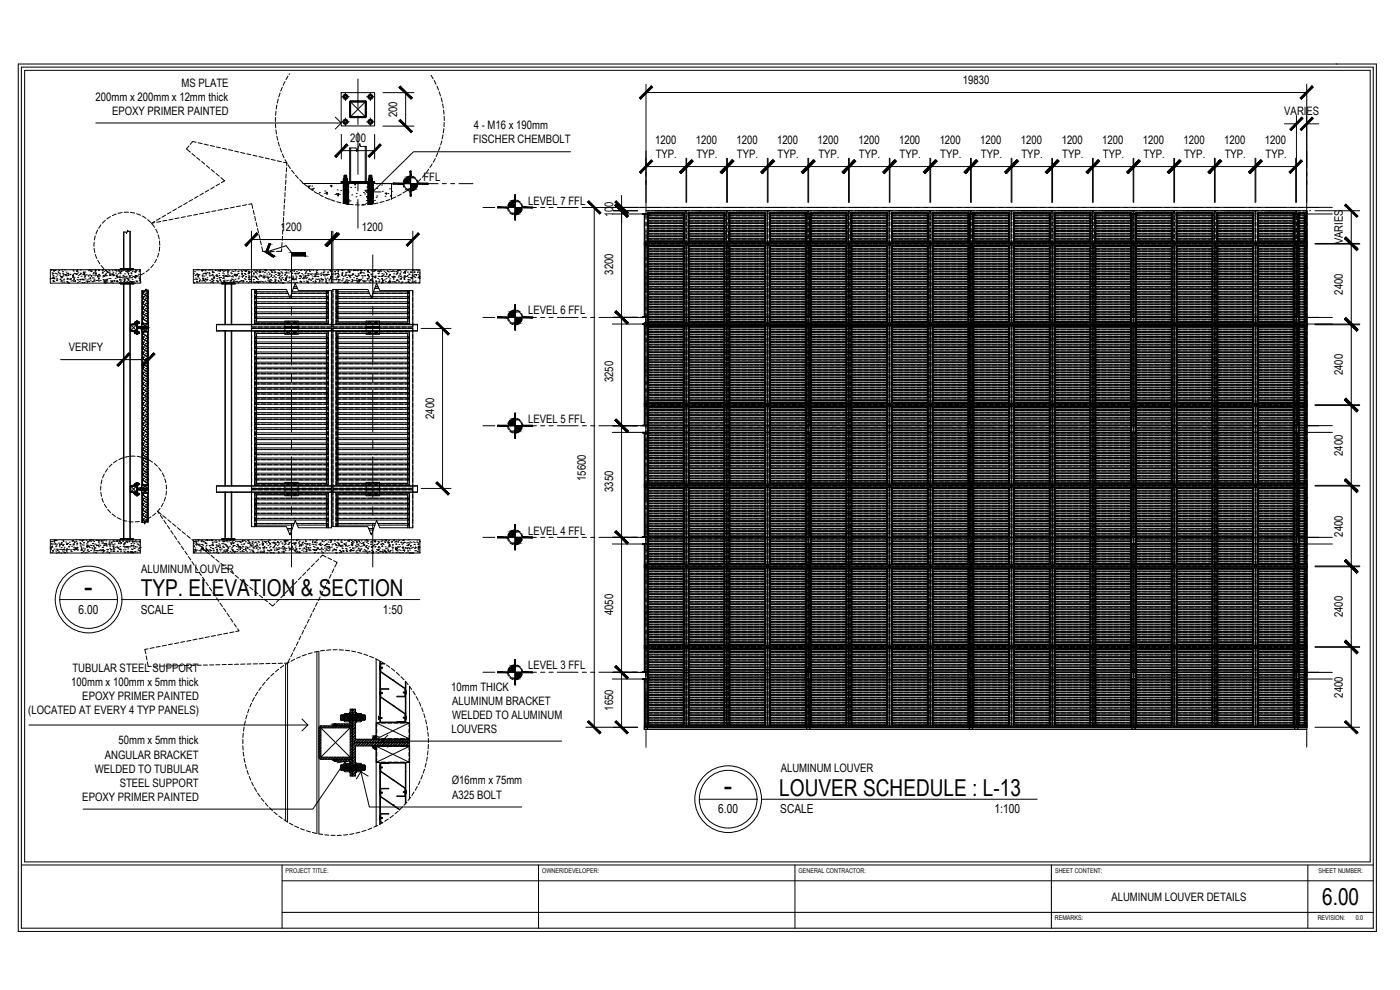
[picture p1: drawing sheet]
<svg xmlns="http://www.w3.org/2000/svg" width="420mm" height="297mm" viewBox="0 0 420 297" stroke-linecap="round" stroke-linejoin="round" font-family="sans-serif">
<defs><g id="words">
<g font-size="9.3">
<text x="25.3" y="179">-</text>
<text x="217.2" y="238.9">-</text>
</g>
<g font-size="7">
<text x="42.2" y="178.8">TYP. ELEVATION &amp; SECTION</text>
<text x="233.9" y="238.8">LOUVER SCHEDULE : L-13</text>
<text x="396.8" y="271.6">6.00</text>
</g>
<g font-size="3.7">
<text x="23.6" y="184.2">6.00</text>
<text x="42.2" y="184.1">SCALE</text>
<text x="114.9" y="184.2">1:50</text>
<text x="215.5" y="244.1">6.00</text>
<text x="234.2" y="244">SCALE</text>
<text x="298.5" y="244.1">1:100</text>
</g>
<g font-size="3.5">
<text x="54.5" y="26">MS PLATE</text>
<text x="289" y="25.2">19830</text>
<text x="28.7" y="30.2">200mm x 200mm x 12mm thick</text>
<text x="33.6" y="34.4">EPOXY PRIMER PAINTED</text>
<text x="119.2" y="35.2" transform="rotate(-90 119.2 35.2)">200</text>
<text x="385.4" y="34.6">VARIES</text>
<text x="142.2" y="38.8">4 - M16 x 190mm</text>
<text x="105.1" y="42.7">200</text>
<text x="142" y="43">FISCHER CHEMBOLT</text>
<text x="196.6" y="43.3">1200</text>
<text x="196.8" y="47.5">TYP.</text>
<text x="208.8" y="43.3">1200</text>
<text x="209" y="47.5">TYP.</text>
<text x="221" y="43.3">1200</text>
<text x="221.2" y="47.5">TYP.</text>
<text x="233.2" y="43.3">1200</text>
<text x="233.4" y="47.5">TYP.</text>
<text x="245.4" y="43.3">1200</text>
<text x="245.6" y="47.5">TYP.</text>
<text x="257.6" y="43.3">1200</text>
<text x="257.8" y="47.5">TYP.</text>
<text x="269.8" y="43.3">1200</text>
<text x="270" y="47.5">TYP.</text>
<text x="282" y="43.3">1200</text>
<text x="282.2" y="47.5">TYP.</text>
<text x="294.2" y="43.3">1200</text>
<text x="294.4" y="47.5">TYP.</text>
<text x="306.4" y="43.3">1200</text>
<text x="306.6" y="47.5">TYP.</text>
<text x="318.6" y="43.3">1200</text>
<text x="318.8" y="47.5">TYP.</text>
<text x="330.8" y="43.3">1200</text>
<text x="331" y="47.5">TYP.</text>
<text x="343" y="43.3">1200</text>
<text x="343.2" y="47.5">TYP.</text>
<text x="355.2" y="43.3">1200</text>
<text x="355.4" y="47.5">TYP.</text>
<text x="367.4" y="43.3">1200</text>
<text x="367.6" y="47.5">TYP.</text>
<text x="379.6" y="43.3">1200</text>
<text x="379.8" y="47.5">TYP.</text>
<text x="127.1" y="54.2">FFL</text>
<text x="158.5" y="61.4">LEVEL 7 FFL</text>
<text x="184" y="65.2" transform="rotate(-90 184 65.2)">100</text>
<text x="84.2" y="69.3">1200</text>
<text x="108.6" y="69.3">1200</text>
<text x="403" y="73.3" transform="rotate(-90 403 73.3)">VARIES</text>
<text x="184" y="82.4" transform="rotate(-90 184 82.4)">3200</text>
<text x="403" y="88.4" transform="rotate(-90 403 88.4)">2400</text>
<text x="158.5" y="94.3">LEVEL 6 FFL</text>
<text x="20.6" y="105.4">VERIFY</text>
<text x="403" y="112.6" transform="rotate(-90 403 112.6)">2400</text>
<text x="184" y="114.7" transform="rotate(-90 184 114.7)">3250</text>
<text x="130.3" y="125.7" transform="rotate(-90 130.3 125.7)">2400</text>
<text x="158.5" y="126.8">LEVEL 5 FFL</text>
<text x="403" y="136.8" transform="rotate(-90 403 136.8)">2400</text>
<text x="175.8" y="144.3" transform="rotate(-90 175.8 144.3)">15600</text>
<text x="184" y="147.6" transform="rotate(-90 184 147.6)">3350</text>
<text x="158.5" y="160.4">LEVEL 4 FFL</text>
<text x="403" y="161" transform="rotate(-90 403 161)">2400</text>
<text x="42.4" y="171.8">ALUMINUM LOUVER</text>
<text x="184" y="184.6" transform="rotate(-90 184 184.6)">4050</text>
<text x="403" y="185.2" transform="rotate(-90 403 185.2)">2400</text>
<text x="21.7" y="201.7">TUBULAR STEEL SUPPORT</text>
<text x="158.5" y="200.8">LEVEL 3 FFL</text>
<text x="21.4" y="205.9">100mm x 100mm x 5mm thick</text>
<text x="135.4" y="207.2">10mm THICK</text>
<text x="403" y="209.4" transform="rotate(-90 403 209.4)">2400</text>
<text x="8.5" y="214.3">(LOCATED AT EVERY 4 TYP PANELS)</text>
<text x="24.7" y="210.1">EPOXY PRIMER PAINTED</text>
<text x="135.7" y="215.6">WELDED TO ALUMINUM</text>
<text x="135.7" y="211.4">ALUMINUM BRACKET</text>
<text x="184" y="213.3" transform="rotate(-90 184 213.3)">1650</text>
<text x="135.5" y="219.8">LOUVERS</text>
<text x="31.5" y="227.6">ANGULAR BRACKET</text>
<text x="35.5" y="223.4">50mm x 5mm thick</text>
<text x="28.4" y="231.8">WELDED TO TUBULAR</text>
<text x="234.3" y="231.7">ALUMINUM LOUVER</text>
<text x="35.9" y="236">STEEL SUPPORT</text>
<text x="135.6" y="235.4">Ø16mm x 75mm</text>
<text x="135.7" y="239.6">A325 BOLT</text>
<text x="24.7" y="240.2">EPOXY PRIMER PAINTED</text>
<text x="333.5" y="270.4">ALUMINUM LOUVER DETAILS</text>
</g>
<g font-size="2">
<text x="85.7" y="261.9">PROJECT TITLE:</text>
<text x="162.7" y="261.9">OWNER/DEVELOPER:</text>
<text x="239.7" y="261.9">GENERAL CONTRACTOR:</text>
<text x="316.6" y="261.9">SHEET CONTENT:</text>
<text x="395.7" y="261.9">SHEET NUMBER:</text>
<text x="316.6" y="276.1">REMARKS:</text>
<text x="395.5" y="276.1">REVISION:</text>
<text x="406.9" y="276.1">0.0</text>
</g>
</g></defs>
<!-- layer: 0 -->
<g fill="none" stroke="#000" stroke-width=".3">
<path d="M401 19.2h.1M6.4 20.1h405.7v258.4h-405.7zM28.8 36.9h73.6M100.6 35.1l1.8 1.8-1.8 1.8M102.4 27.8h10v10h-10zM104.9 30.6v4.4l.3 .3M105.2 30.3h4.4M105.2 30.3l-.3 .3M109.7 30.3l.3 .3M109.9 30.6v4.4M110 35l-.3 .3h-4.5M114.9 27.8h9.3"/>
<path d="M114.9 37.8h9.3M121.7 27.8v10M193.9 25.3v37.6M193.9 27.8h198.3M385.5 37.2h3.6M389.1 34.7v26M392.2 25.3v37.6M392.2 37.2h3.6M90.8 55.1h28.2M92.6 56.3l-.2-.5 .5 .2-.2 .3M92.9 55.8h.1M93.5 56.8l.5-.1-.1 .4z"/>
<path d="M93.6 55.8h.1M94.1 56.5h.1M95.6 58.2h.1M95.9 57.8h.1M97.4 58h.1M97.4 57.3h.1M97.9 57.6l.4 .2-.2 .4zM98.1 58.2h.1M98.8 59.8h.1M99.1 55.7l.5-.1v.5zM100.6 58.3h.1M101 58.2l.7-.1-.2 .6z"/>
<path d="M101 55.1h.1M101.2 57h.1M101.2 58.7h.1M101.9 58.3h.1M102.3 57.2h.1M102.4 54.5h10v.6h-10zM102.4 40.3v7.4M102.4 45.2h10M102.9 54.4l1.5 .1zM103 59.4h.1M103 58.1h.1M103 56.9h.1"/>
<path d="M103 59.6h.1M103 57.9h.1M103 57.5h.1M103 58.3h.1M103 57.1h.1M103 59.1h.1M103.1 58.4h.1M103.1 58.5h.1M103.1 56h.1M103.1 55.6h.1M103.1 59.1h.1M103.1 58.6h.1"/>
<path d="M103.1 57h.1M103.1 55.8h.1M103.1 55.3h.1M103.1 59.7h.1M103.1 57.6h.1M103.1 55.4h.1M103.1 59h.1M103.1 58.2h.1M103.1 57.7h.1M103.1 56.5h.1M103.1 55.7h.1M103.1 55.2h.1"/>
<path d="M103.1 59.8h.1M103.1 57.3h.1M103.1 58.7h.1M103.2 59.8h.1M103.2 58.6h.1M103.2 57.3h.1M103.2 59.3h.1M103.2 57.7h.1M103.2 57.5h.1M103.2 57.4h.1M103.2 57.2h.1M103.2 58.7h.1"/>
<path d="M103.2 53.6h1M103.2 53.6v.8M103.2 54.4h1M103.2 53.6v.1M103.2 57.8h.1M103.2 56.1h.1M103.2 55.3h.1M103.2 58.9h.1M103.2 55.5h.1M103.2 56.2h.1M103.2 58.3h.1M103.2 59h.1"/>
<path d="M103.2 59.5h.1M103.2 58.2h.1M103.2 57h.1M103.2 55.7h.1M103.2 58.4h.1M103.2 56.7h.1M103.2 57.6h.1M103.2 56.4h.1M103.2 55.1h.1M103.2 57.9h.1M103.2 56.8h.1M103.2 53.7v.6"/>
<path d="M103.2 54.3v.1M103.3 54.2h.4M103.3 53.6h.4M103.3 57.9h.1M103.3 59.5l.5 .1-.3 .4zM103.5 56.5h.1M103.7 53.7v.6M103.7 54.2h.4M103.7 53.6h.4M103.9 57.1h.1M104.1 59h.1M104.1 59.7h.1"/>
<path d="M104.1 58h.1M104.1 56.4h.1M104.1 57.7h.1M104.1 58.4h.1M104.1 56.2h.1M104.1 59.4h.1M104.1 56.9h.1M104.1 56.5h.1M104.1 55.2h.1M104.1 59.2h.1M104.1 57.6h.1M104.1 55.9h.1"/>
<path d="M104.1 55.4h.1M104.1 57.9h.1M104.1 55.1h.1M104.1 55.8h.1M104.2 59.8h.1M104.2 58.6h.1M104.2 57.3h.1M104.2 56.1h.1M104.2 58.7h.1M104.2 57.1h.1M104.2 56.6h.1M104.2 55.3h.1"/>
<path d="M104.2 58h.1M104.2 53.6v.8M104.2 59.5h.1M104.2 56.5h.1M104.2 59.9h.1M104.2 59.4h.1M104.2 58.2h.1M104.2 57.8h.1M104.2 58.1h.1M104.2 56.8h.1M104.2 59.7h.1M104.2 57.6h.1"/>
<path d="M104.2 55.4h.1M104.3 58.6h.1M104.3 57h.1M104.3 56.1h.1M104.3 55.7h.1M104.3 59h.1M104.3 57.3h.1M104.3 55.1h.1M104.3 59.6h.1M104.3 58.3h.1M104.3 55.5h.1M104.3 57.6h.1"/>
<path d="M104.3 58.2h.1M104.3 57.8h.1M104.3 56.5h.1M104.3 55.3h.1M104.3 58.5h.1M104.3 56.8h.1M104.3 56.3h.1M104.3 59.8h.1M104.3 59.4h.1M104.3 59.3h.1M104.3 57.2h.1M104.3 59.9h.1"/>
<path d="M104.3 58.7h.1M104.3 59.7h.1M104.3 58h.1M104.3 57.5h.1M104.3 55.9h.1M104.3 58.4h.1M104.4 57.9h.1M104.4 57.4h.1M104.4 56.2h.1M104.4 55.4h.1M104.4 59.2h.1M104.4 57.1h.1"/>
<path d="M104.4 56h.1M104.4 59h.1M104.4 56.8h.1M104.4 55.7h.1M104.9 54.5v-10.1h2l.2 1.1 .9-2.4 .2 .8h1.7v10.6M105.2 56.2h.1M105.6 58.5h.1M106.4 55.1l.1 .4 .3-.4h-.2M106.5 56.2h.1M106.8 59h.1M106.9 58h.1M108.1 58.6h.1"/>
<path d="M109.1 57.7h.1M109.4 58.2h.1M109.5 57.1h.7l-.1 .6zM110 59l.4-.1v.5zM110.1 56.1h.1M110.4 56.2h.1M110.4 59.5h.1M110.4 55.4h.1M110.4 57.8h.1M110.4 57.7h.1M110.4 58.1h.1M110.4 56.4h.1"/>
<path d="M110.4 54.4l1.5 .1zM110.5 59.9h.1M110.5 58.3h.1M110.5 57.4h.1M110.5 57h.1M110.5 55.8h.1M110.5 58.6h.1M110.5 55.3h.1M110.5 59.3h.1M110.5 59.2h.1M110.5 57.9h.1M110.5 55.2h.1"/>
<path d="M110.5 58.2h.1M110.5 56h.1M110.5 59.5h.1M110.5 59.1h.1M110.5 56.6h.1M110.5 59.8h.1M110.5 56.5h.1M110.5 59.4h.1M110.5 56.7h.1M110.5 55.4h.1M110.5 58.8h.1M110.5 57.7h.1"/>
<path d="M110.6 58.7h.1M110.6 60h.1M110.6 57.1h.1M110.6 55.4h.1M110.6 59.3h.1M110.6 58.8h.1M110.6 57.6h.1M110.6 57.2h.1M110.6 55.5h.1M110.6 58.2h.1M110.6 56.9h.1M110.6 57.8h.1"/>
<path d="M110.6 55.7h.1M110.6 59.2h.1M110.6 57.5h.1M110.6 56.7h.1M110.6 56.2h.1M110.6 58.4h.1M110.6 59.7h.1M110.6 55.6h.1M110.6 59.5h.1M110.6 57.3h.1M110.6 59.6h.1M110.6 55.9h.1"/>
<path d="M110.6 57.9h.1M110.6 59.8h.1M110.6 55.2h.1M110.6 53.6h1.1M110.6 54.4h1.1M110.6 53.6v.8M110.6 53.6l.1 .1M110.7 59.2h.1M110.7 56.3h.1M110.7 59h.1M110.7 57.4h.1M110.7 56.9h.1"/>
<path d="M110.7 55.3h.1M110.7 58.6h.1M110.7 58.5h.1M110.7 57.3h.1M110.7 56h.1M110.7 59.1h.1M110.7 58.1h.1M110.7 58.4h.1M110.7 58h.1M110.7 56.7h.1M110.7 55.9h.1M110.7 55.5h.1"/>
<path d="M110.7 56.5h.1M110.7 58.7h.1M110.7 57.5h.1M110.7 57.1h.1M110.7 53.7v.6M110.7 54.3l-.1 .1M110.8 54.2h.8M110.8 53.6h.8M110.8 59.8h.1M110.8 57.5h.1M111.2 53.7v.6M111.4 58.4h.1"/>
<path d="M111.6 60h.1M111.6 58.7h.1M111.6 59.9h.1M111.6 58.2h.1M111.6 57.8h.1M111.6 58.8h.1M111.6 59.2h.1M111.6 58.1h.1M111.6 57.1h.1M111.6 53.7v.6M111.6 54.3l.1 .1M111.6 57.9h.1"/>
<path d="M111.6 57.5h.1M111.6 56.2h.1M111.6 55.4h.1M111.6 59.4h.1M111.6 58.9h.1M111.6 56.1h.1M111.6 55.6h.1M111.6 59.3h.1M111.6 56h.1M111.7 59.6h.1M111.7 58.4h.1M111.7 57.5h.1"/>
<path d="M111.7 57.1h.1M111.7 55.9h.1M111.7 57.3h.1M111.7 56.8h.1M111.7 55.1h.1M111.7 59h.1M111.7 57.7h.1M111.7 56.4h.1M111.7 59.9h.1M111.7 58.8h.1M111.7 56.7h.1M111.7 59.2h.1"/>
<path d="M111.7 58h.1M111.7 56.3h.1M111.7 58.9h.1M111.7 53.6v.8M111.7 53.6l-.1 .1M111.7 55.5h.1M111.7 55.8h.1M111.7 57.9h.1M111.7 56.6h.1M111.7 55.3h.1M111.7 59.5h.1M111.7 55.2h.1"/>
<path d="M111.8 55.4h.1M111.8 59.3h.1M111.8 58.8h.1M111.8 57.6h.1M111.8 56.8h.1M111.8 56.3h.1M111.8 58.7h.1M111.8 57h.1M111.8 56.5h.1M111.8 59.4h.1M111.8 58.1h.1M111.8 58.5h.1"/>
<path d="M111.8 56.8l.5 .2-.3 .3zM111.8 58.2h.1M111.8 59.5h.1M111.8 55.6h.1M111.8 55.5h.1M111.8 59.1h.1M111.9 55l-.1 2.6h2.6M112.4 40.3v7.4M112.9 59.2h.1M113.1 58.8h.1M113.1 55.2h.1M113.1 56.5h.1"/>
<path d="M114.5 55.5h.1M114.8 57.4h.1M115.1 55.1h.1M115.6 58.9h.1M115.6 58l.5-.1-.1 .4zM116.4 58.1h.1M116.9 56.7h.1M117.5 57.5h.1M117.5 58.7h-.3l.2 .5 .1-.2M117.5 55.1v4.7M118 55h2.9v.2h-2.9zM120.3 55.1h11.2"/>
<path d="M123.1 57.3h.2v1.5h-.2zM123.1 51.3h.2v1.5h-.2zM123.2 52.8v4.5M125.5 55h3v.2h-3zM132.7 55.1h1.3M135.2 55.1h1.3M137.7 55.1h4.2M154.5 58.5h.2v1.5h-.2zM154.6 60v4.5M171.2 45.5h-47.1l-12.3 12.1M186.5 58.6v3.7M193.9 50h12"/>
<path d="M205.9 47.5v13.2M206.1 47.5v13.2M206.1 50h12M218.1 47.5v13.2M218.3 50h12M218.3 47.5v13.2M230.3 47.5v13.2M230.5 50h12M230.5 47.5v13.2M242.5 47.5v13.2M242.7 47.5v13.2M242.7 50h12"/>
<path d="M254.7 47.5v13.2M254.9 47.5v13.2M254.9 50h12M266.9 47.5v13.2M267.1 47.5v13.2M267.1 50h12M279.1 47.5v13.2M279.3 50h12M279.3 47.5v13.2M291.3 47.5v13.2M291.5 47.5v13.2M291.5 50h12"/>
<path d="M303.5 47.5v13.2M303.7 47.5v13.2M303.7 50h12M315.7 47.5v13.2M315.9 47.5v13.2M315.9 50h12M327.9 47.5v13.2M328.1 47.5v13.2M328.1 50h12M340.1 47.5v13.2M340.3 50h12M340.3 47.5v13.2"/>
<path d="M352.3 47.5v13.2M352.5 47.5v13.2M352.5 50h12M364.5 47.5v13.2M364.7 47.5v13.2M364.7 50h12M376.7 47.5v13.2M376.9 50h12M376.9 47.5v13.2M388.9 47.5v13.2M75.5 69.4v15.5M75.5 71.9h24"/>
<path d="M80.2 75.5l5.7-1.8 1.6 2.1M80.8 73.1l.4 .1-1 2.3 2.1 1.3-.2 .4-2.4-1.5zM87.5 75.8h4.2v1h-4.2M87.5 75.8v6.5M99.5 69.4v15.5M99.9 69.4v15.5M99.9 71.9h24M103 60.6h.1M103.1 60.2h.1M103.1 60.8h.1M103.1 60.9h.1M103.1 60.3h.1"/>
<path d="M103.1 60.6h.1M103.1 60h.1M103.2 61h.1M103.2 60.5h.1M103.2 60.3h.1M103.2 60.1h.1M103.2 60.7h.1M103.2 60.4h.1M103.3 60.4h.1M103.3 61.1v-8.4l.7-.1v8.6M104 60.2h.1M104.1 60.2h.1"/>
<path d="M104.1 60.4h.1M104.1 61.2h.1M104.1 60.9h.1M104.1 60.1h.1M104.2 60.4h.1M104.2 60.6h.1M104.2 61.1h.1M104.2 60.8h.1M104.2 60.7h.1M104.3 61.1h.1M104.3 60.6h.1M104.3 60.4h.1"/>
<path d="M104.3 60.9h.1M104.3 60.3h.1M104.3 60.1h.1M104.3 61h.1M104.3 60.7h.1M104.3 60.1l.5-.1-.1 .4zM104.3 61.2h.1M104.4 60.8h.1M104.4 60.4h.1M105.1 60.3h.1M107.1 60.9h.1M108.8 61.5v-.2l.4 .2"/>
<path d="M109.8 61h.1M109.9 60.1h.1M110.4 60.8h.1M110.4 60.7h.1M110.4 60.5h.1M110.4 61.4h.1M110.5 60.3h.1M110.5 60.4h.1M110.5 60.7h.1M110.5 61h.1M110.6 61.2h.1M110.6 61h.1"/>
<path d="M110.6 60.9h.1M110.6 60.5h.1M110.6 60.6h.1M110.6 61.3h.1M110.7 60.9h.1M110.7 60.4h.1M110.7 60.7h.1M110.7 60.2h.1M110.8 61.3h.1M110.8 60.1h.1M111.6 61.2h.1M111.6 60.4h.1"/>
<path d="M111.6 60.1h.1M111.6 60.3h.1M111.6 61.2v-8.5l-.7-.1-.1 8.8M111.6 60.9h.1M111.6 61.1h.1M111.7 60h.1M111.7 60.6h.1M111.7 60.1h.1M111.7 61h.1M111.7 60.4h.1M111.7 61.1h.1M111.7 60.8h.1"/>
<path d="M111.7 60.7h.1M111.8 60.1h.1M111.8 60.4h.1M111.8 60.7h.1M111.8 60.9h.1M112.4 60.1h.1M123.9 69.4v15.5M144.9 62.3h3.6M149.3 62.1h3v.2h-3zM149.8 62.3h1.2M152.3 62.3h8.7M154.5 64.5h.2v1.5h-.2z"/>
<path d="M156.8 62.1h3v.2h-3zM162.2 62.3h1.3M164.7 62.3h1.3M167.2 62.3h6.3M174.7 62.3h16.7M178.3 62.3v155.9M184.1 63.2h7.3M186.5 63.2v155M192.3 62.3h6.2M192.9 64.2l1.9 .1zM193.4 64.3v30.8M193.4 72.6h198.8"/>
<path d="M193.4 73.6h198.8M193.8 63.2h198.4v155h-198.4v-9.8M193.8 73.2h12.1v24h-12.1zM193.9 64.1v1.3M193.9 66.6v1.3M193.9 69.2v6.2M193.9 76.7v1.2M193.9 79.1v1.3M194.3 72.5h11v-8.8h-11v33h11v-23h-11M194.4 74.7h10.7M194.4 74.5h10.7M194.4 75.5h10.7"/>
<path d="M194.4 75.3h10.7M194.4 76.3h10.7M194.4 76h10.7M194.4 77h10.7M194.4 76.8h10.7M194.4 77.8h10.7M194.4 77.5h10.7M194.4 78.5h10.7M194.4 78.3h10.7M194.4 79.3h10.7M194.4 79h10.7M194.4 79.8h10.7"/>
<path d="M194.4 64.8h10.7M194.4 64.5h10.7M194.4 65.6h10.7M194.4 65.3h10.7M194.4 66.3h10.7M194.4 66.1h10.7M194.4 67.1h10.7M194.4 66.8h10.7M194.4 67.9h10.7M194.4 67.6h10.7M194.4 68.7h10.7M194.4 68.4h10.7"/>
<path d="M194.4 69.4h10.7M194.4 69.2h10.7M194.4 70.2h10.7M194.4 70h10.7M194.4 71h10.7M194.4 70.7h10.7M194.4 71.7h10.7M194.4 71.5h10.7M194.5 74.6h.1M194.5 75.4h.1M194.5 76.1h.1M194.5 76.9h.1"/>
<path d="M194.5 77.7h.1M194.5 78.4h.1M194.5 79.1h.1M194.5 79.9h.1M194.5 64.6h.1M194.5 65.4h.1M194.5 66.2h.1M194.5 67h.1M194.5 67.8h.1M194.5 68.5h.1M194.5 69.3h.1M194.5 70.1h.1"/>
<path d="M194.5 70.9h.1M194.5 71.6h.1M194.6 64h10.5v8.3h-10.5zM194.6 74h10.5v22.5h-10.5zM196.6 63.2h9.3v9.8h-12.1M199.8 62.3h1.2M202.3 62.3h1.2M204.8 62.3h6.2M205.2 74.6h.1M205.2 75.4h.1M205.2 76.1h.1M205.2 76.9h.1"/>
<path d="M205.2 77.7h.1M205.2 78.4h.1M205.2 79.1h.1M205.2 79.9h.1M205.2 64.6h.1M205.2 65.4h.1M205.2 66.2h.1M205.2 67h.1M205.2 67.8h.1M205.2 68.5h.1M205.2 69.3h.1M205.2 70.1h.1"/>
<path d="M205.2 70.9h.1M205.2 71.6h.1M206.1 73.2h11.9v24h-11.9zM206.6 73.7h10.9v23h-10.9zM206.6 74.7h10.7M206.6 74.5h10.7M206.6 75.5h10.7M206.6 75.3h10.7M206.6 76.3h10.7M206.6 76h10.7M206.6 77h10.7M206.6 76.8h10.7"/>
<path d="M206.6 77.8h10.7M206.6 77.5h10.7M206.6 78.5h10.7M206.6 78.3h10.7M206.6 79.3h10.7M206.6 79h10.7M206.6 79.8h10.7M206.6 63.7h10.9v8.8h-10.9zM206.6 64.8h10.7M206.6 64.5h10.7M206.6 65.6h10.7M206.6 65.3h10.7"/>
<path d="M206.6 66.3h10.7M206.6 66.1h10.7M206.6 67.1h10.7M206.6 66.8h10.7M206.6 67.9h10.7M206.6 67.6h10.7M206.6 68.7h10.7M206.6 68.4h10.7M206.6 69.4h10.7M206.6 69.2h10.7M206.6 70.2h10.7M206.6 70h10.7"/>
<path d="M206.6 71h10.7M206.6 70.7h10.7M206.6 71.7h10.7M206.6 71.5h10.7M206.7 74.6h.1M206.7 75.4h.1M206.7 76.1h.1M206.7 76.9h.1M206.7 77.7h.1M206.7 78.4h.1M206.7 79.1h.1M206.7 79.9h.1"/>
<path d="M206.7 64.6h.1M206.7 65.4h.1M206.7 66.2h.1M206.7 67h.1M206.7 67.8h.1M206.7 68.5h.1M206.7 69.3h.1M206.7 70.1h.1M206.7 70.9h.1M206.7 71.6h.1M206.8 74h10.5v22.5h-10.5zM206.8 64h10.5v8.3h-10.5z"/>
<path d="M208.8 63.2h9.2v9.8h-11.9M210 63.2h.1M212.2 62.3h1.3M214.7 62.3h1.3M217.2 62.3h6.3M217.4 74.6h.1M217.4 75.4h.1M217.4 76.1h.1M217.4 76.9h.1M217.4 77.7h.1M217.4 78.4h.1M217.4 79.1h.1"/>
<path d="M217.4 79.9h.1M217.4 64.6h.1M217.4 65.4h.1M217.4 66.2h.1M217.4 67h.1M217.4 67.8h.1M217.4 68.5h.1M217.4 69.3h.1M217.4 70.1h.1M217.4 70.9h.1M217.4 71.6h.1M218.3 73.2h12v24h-12z"/>
<path d="M218.8 73.7h11v23h-11zM218.8 74.7h10.7M218.8 74.5h10.7M218.8 75.5h10.7M218.8 75.3h10.7M218.8 76.3h10.7M218.8 76h10.7M218.8 77h10.7M218.8 76.8h10.7M218.8 77.8h10.7M218.8 77.5h10.7M218.8 78.5h10.7"/>
<path d="M218.8 78.3h10.7M218.8 79.3h10.7M218.8 79h10.7M218.8 79.8h10.7M218.8 63.7h11v8.8h-11zM218.8 64.8h10.7M218.8 64.5h10.7M218.8 65.6h10.7M218.8 65.3h10.7M218.8 66.3h10.7M218.8 66.1h10.7M218.8 67.1h10.7"/>
<path d="M218.8 66.8h10.7M218.8 67.9h10.7M218.8 67.6h10.7M218.8 68.7h10.7M218.8 68.4h10.7M218.8 69.4h10.7M218.8 69.2h10.7M218.8 70.2h10.7M218.8 70h10.7M218.8 71h10.7M218.8 70.7h10.7M218.8 71.7h10.7"/>
<path d="M218.8 71.5h10.7M218.9 74.6h.1M218.9 75.4h.1M218.9 76.1h.1M218.9 76.9h.1M218.9 77.7h.1M218.9 78.4h.1M218.9 79.1h.1M218.9 79.9h.1M218.9 64.6h.1M218.9 65.4h.1M218.9 66.2h.1"/>
<path d="M218.9 67h.1M218.9 67.8h.1M218.9 68.5h.1M218.9 69.3h.1M218.9 70.1h.1M218.9 70.9h.1M218.9 71.6h.1M219 74h10.5v22.5h-10.5zM219 64h10.5v8.3h-10.5zM221 63.2h9.3v9.8h-12M222.2 63.2h.1M224.7 62.3h1.3"/>
<path d="M226.1 63.2h.1M227.2 62.3h1.3M229.6 74.6h.1M229.6 75.4h.1M229.6 76.1h.1M229.6 76.9h.1M229.6 77.7h.1M229.6 78.4h.1M229.6 79.1h.1M229.6 79.9h.1M229.6 64.6h.1M229.6 65.4h.1"/>
<path d="M229.6 66.2h.1M229.6 67h.1M229.6 67.8h.1M229.6 68.5h.1M229.6 69.3h.1M229.6 70.1h.1M229.6 70.9h.1M229.6 71.6h.1M229.7 62.3h6.3M230.4 73.2h12.1v24h-12.1zM231 73.7h11v23h-11zM231 74.7h10.7"/>
<path d="M231 74.5h10.7M231 75.5h10.7M231 75.3h10.7M231 76.3h10.7M231 76h10.7M231 77h10.7M231 76.8h10.7M231 77.8h10.7M231 77.5h10.7M231 78.5h10.7M231 78.3h10.7M231 79.3h10.7"/>
<path d="M231 79h10.7M231 79.8h10.7M231 63.7h11v8.8h-11zM231 64.8h10.7M231 64.5h10.7M231 65.6h10.7M231 65.3h10.7M231 66.3h10.7M231 66.1h10.7M231 67.1h10.7M231 66.8h10.7M231 67.9h10.7"/>
<path d="M231 67.6h10.7M231 68.7h10.7M231 68.4h10.7M231 69.4h10.7M231 69.2h10.7M231 70.2h10.7M231 70h10.7M231 71h10.7M231 70.7h10.7M231 71.7h10.7M231 71.5h10.7M231.1 74.6h.1"/>
<path d="M231.1 75.4h.1M231.1 76.1h.1M231.1 76.9h.1M231.1 77.7h.1M231.1 78.4h.1M231.1 79.1h.1M231.1 79.9h.1M231.1 64.6h.1M231.1 65.4h.1M231.1 66.2h.1M231.1 67h.1M231.1 67.8h.1"/>
<path d="M231.1 68.5h.1M231.1 69.3h.1M231.1 70.1h.1M231.1 70.9h.1M231.1 71.6h.1M231.2 74h10.5v22.5h-10.5zM231.2 64h10.5v8.3h-10.5zM233.2 63.2h9.3v9.8h-12.1M234.4 63.2h.1M237.3 62.3h1.2M239.8 62.3h1.2M241.6 64.2l2 .1z"/>
<path d="M241.8 74.6h.1M241.8 75.4h.1M241.8 76.1h.1M241.8 76.9h.1M241.8 77.7h.1M241.8 78.4h.1M241.8 79.1h.1M241.8 79.9h.1M241.8 64.6h.1M241.8 65.4h.1M241.8 66.2h.1M241.8 67h.1"/>
<path d="M241.8 67.8h.1M241.8 68.5h.1M241.8 69.3h.1M241.8 70.1h.1M241.8 70.9h.1M241.8 71.6h.1M242 64.3v30.8M242.3 63.2h.1M242.3 62.3h6.2M242.7 73.2h12v24h-12zM243.1 64.3v30.8M243.1 73.7h11.1v23h-11.1z"/>
<path d="M243.1 63.7h11.1v8.8h-11.1zM243.2 74.7h10.7M243.2 74.5h10.7M243.2 75.5h10.7M243.2 75.3h10.7M243.2 76.3h10.7M243.2 76h10.7M243.2 77h10.7M243.2 76.8h10.7M243.2 77.8h10.7M243.2 77.5h10.7M243.2 78.5h10.7"/>
<path d="M243.2 78.3h10.7M243.2 79.3h10.7M243.2 79h10.7M243.2 79.8h10.7M243.2 64.8h10.7M243.2 64.5h10.7M243.2 65.6h10.7M243.2 65.3h10.7M243.2 66.3h10.7M243.2 66.1h10.7M243.2 67.1h10.7M243.2 66.8h10.7"/>
<path d="M243.2 67.9h10.7M243.2 67.6h10.7M243.2 68.7h10.7M243.2 68.4h10.7M243.2 69.4h10.7M243.2 69.2h10.7M243.2 70.2h10.7M243.2 70h10.7M243.2 71h10.7M243.2 70.7h10.7M243.2 71.7h10.7M243.2 71.5h10.7"/>
<path d="M243.3 74.6h.1M243.3 75.4h.1M243.3 76.1h.1M243.3 76.9h.1M243.3 77.7h.1M243.3 78.4h.1M243.3 79.1h.1M243.3 79.9h.1M243.3 64.6h.1M243.3 65.4h.1M243.3 66.2h.1M243.3 67h.1"/>
<path d="M243.3 67.8h.1M243.3 68.5h.1M243.3 69.3h.1M243.3 70.1h.1M243.3 70.9h.1M243.3 71.6h.1M243.4 74h10.5v22.5h-10.5zM243.4 64h10.5v8.3h-10.5zM245.4 63.2h9.3v9.8h-12M246.6 63.2h.1M249.8 62.3h1.2M252.3 62.3h1.2"/>
<path d="M254 74.6h.1M254 75.4h.1M254 76.1h.1M254 76.9h.1M254 77.7h.1M254 78.4h.1M254 79.1h.1M254 79.9h.1M254 64.6h.1M254 65.4h.1M254 66.2h.1M254 67h.1"/>
<path d="M254 67.8h.1M254 68.5h.1M254 69.3h.1M254 70.1h.1M254 70.9h.1M254 71.6h.1M254.7 62.3h6.3M254.9 73.2h12v24h-12zM255.4 73.7h11v23h-11zM255.4 74.7h10.7M255.4 74.5h10.7M255.4 75.5h10.7"/>
<path d="M255.4 75.3h10.7M255.4 76.3h10.7M255.4 76h10.7M255.4 77h10.7M255.4 76.8h10.7M255.4 77.8h10.7M255.4 77.5h10.7M255.4 78.5h10.7M255.4 78.3h10.7M255.4 79.3h10.7M255.4 79h10.7M255.4 79.8h10.7"/>
<path d="M255.4 63.7h11v8.8h-11zM255.4 64.8h10.7M255.4 64.5h10.7M255.4 65.6h10.7M255.4 65.3h10.7M255.4 66.3h10.7M255.4 66.1h10.7M255.4 67.1h10.7M255.4 66.8h10.7M255.4 67.9h10.7M255.4 67.6h10.7M255.4 68.7h10.7"/>
<path d="M255.4 68.4h10.7M255.4 69.4h10.7M255.4 69.2h10.7M255.4 70.2h10.7M255.4 70h10.7M255.4 71h10.7M255.4 70.7h10.7M255.4 71.7h10.7M255.4 71.5h10.7M255.5 74.6h.1M255.5 75.4h.1M255.5 76.1h.1"/>
<path d="M255.5 76.9h.1M255.5 77.7h.1M255.5 78.4h.1M255.5 79.1h.1M255.5 79.9h.1M255.5 64.6h.1M255.5 65.4h.1M255.5 66.2h.1M255.5 67h.1M255.5 67.8h.1M255.5 68.5h.1M255.5 69.3h.1"/>
<path d="M255.5 70.1h.1M255.5 70.9h.1M255.5 71.6h.1M255.6 74h10.5v22.5h-10.5zM255.6 64h10.5v8.3h-10.5zM257.6 63.2h9.3v9.8h-12M258.4 63.2h.1M258.8 63.2h.1M262.2 62.3h1.3M264.7 62.3h1.3M266.3 74.6h.1M266.3 75.4h.1"/>
<path d="M266.3 76.1h.1M266.3 76.9h.1M266.3 77.7h.1M266.3 78.4h.1M266.3 79.1h.1M266.3 79.9h.1M266.3 64.6h.1M266.3 65.4h.1M266.3 66.2h.1M266.3 67h.1M266.3 67.8h.1M266.3 68.5h.1"/>
<path d="M266.3 69.3h.1M266.3 70.1h.1M266.3 70.9h.1M266.3 71.6h.1M267.1 73.2h12v24h-12zM267.2 62.3h6.3M267.6 73.7h11v23h-11zM267.6 74.7h10.7M267.6 74.5h10.7M267.6 75.5h10.7M267.6 75.3h10.7M267.6 76.3h10.7"/>
<path d="M267.6 76h10.7M267.6 77h10.7M267.6 76.8h10.7M267.6 77.8h10.7M267.6 77.5h10.7M267.6 78.5h10.7M267.6 78.3h10.7M267.6 79.3h10.7M267.6 79h10.7M267.6 79.8h10.7M267.6 63.7h11v8.8h-11zM267.6 64.8h10.7"/>
<path d="M267.6 64.5h10.7M267.6 65.6h10.7M267.6 65.3h10.7M267.6 66.3h10.7M267.6 66.1h10.7M267.6 67.1h10.7M267.6 66.8h10.7M267.6 67.9h10.7M267.6 67.6h10.7M267.6 68.7h10.7M267.6 68.4h10.7M267.6 69.4h10.7"/>
<path d="M267.6 69.2h10.7M267.6 70.2h10.7M267.6 70h10.7M267.6 71h10.7M267.6 70.7h10.7M267.6 71.7h10.7M267.6 71.5h10.7M267.7 74.6h.1M267.7 75.4h.1M267.7 76.1h.1M267.7 76.9h.1M267.7 77.7h.1"/>
<path d="M267.7 78.4h.1M267.7 79.1h.1M267.7 79.9h.1M267.7 64.6h.1M267.7 65.4h.1M267.7 66.2h.1M267.7 67h.1M267.7 67.8h.1M267.7 68.5h.1M267.7 69.3h.1M267.7 70.1h.1M267.7 70.9h.1"/>
<path d="M267.7 71.6h.1M267.8 74h10.5v22.5h-10.5zM267.8 64h10.5v8.3h-10.5zM269.8 63.2h9.3v9.8h-12M271 63.2h.1M274.5 63.2h.1M274.7 62.3h1.3M277.3 62.3h1.2M278.5 74.6h.1M278.5 75.4h.1M278.5 76.1h.1M278.5 76.9h.1"/>
<path d="M278.5 77.7h.1M278.5 78.4h.1M278.5 79.1h.1M278.5 79.9h.1M278.5 64.6h.1M278.5 65.4h.1M278.5 66.2h.1M278.5 67h.1M278.5 67.8h.1M278.5 68.5h.1M278.5 69.3h.1M278.5 70.1h.1"/>
<path d="M278.5 70.9h.1M278.5 71.6h.1M279.3 73.2h12v24h-12zM279.8 73.7h11v23h-11zM279.8 63.7h11v8.8h-11zM279.8 62.3h6.2M279.8 74.7h10.7M279.8 74.5h10.7M279.8 75.5h10.7M279.8 75.3h10.7M279.8 76.3h10.7M279.8 76h10.7"/>
<path d="M279.8 77h10.7M279.8 76.8h10.7M279.8 77.8h10.7M279.8 77.5h10.7M279.8 78.5h10.7M279.8 78.3h10.7M279.8 79.3h10.7M279.8 79h10.7M279.8 79.8h10.7M279.8 64.8h10.7M279.8 64.5h10.7M279.8 65.6h10.7"/>
<path d="M279.8 65.3h10.7M279.8 66.3h10.7M279.8 66.1h10.7M279.8 67.1h10.7M279.8 66.8h10.7M279.8 67.9h10.7M279.8 67.6h10.7M279.8 68.7h10.7M279.8 68.4h10.7M279.8 69.4h10.7M279.8 69.2h10.7M279.8 70.2h10.7"/>
<path d="M279.8 70h10.7M279.8 71h10.7M279.8 70.7h10.7M279.8 71.7h10.7M279.8 71.5h10.7M279.9 74.6h.1M279.9 75.4h.1M279.9 76.1h.1M279.9 76.9h.1M279.9 77.7h.1M279.9 78.4h.1M279.9 79.1h.1"/>
<path d="M279.9 79.9h.1M279.9 64.6h.1M279.9 65.4h.1M279.9 66.2h.1M279.9 67h.1M279.9 67.8h.1M279.9 68.5h.1M279.9 69.3h.1M279.9 70.1h.1M279.9 70.9h.1M279.9 71.6h.1M280 74h10.5v22.5h-10.5z"/>
<path d="M280 64h10.5v8.3h-10.5zM282.1 63.2h9.2v9.8h-12M283.2 63.2h.1M287.3 62.3h1.2M289.8 62.3h1.2M290.4 64.2l2 .1zM290.6 63.2h.1M290.6 74.6h.1M290.6 75.4h.1M290.6 76.1h.1M290.6 76.9h.1M290.6 77.7h.1"/>
<path d="M290.6 78.4h.1M290.6 79.1h.1M290.6 79.9h.1M290.6 64.6h.1M290.6 65.4h.1M290.6 66.2h.1M290.6 67h.1M290.6 67.8h.1M290.6 68.5h.1M290.6 69.3h.1M290.6 70.1h.1M290.6 70.9h.1"/>
<path d="M290.6 71.6h.1M290.9 64.3v30.8M291.5 73.2h12v24h-12zM291.9 64.3v30.8M292 73.7h11v23h-11zM292 63.7h11v8.8h-11zM292 74.7h10.8M292 74.5h10.8M292 75.5h10.8M292 75.3h10.8M292 76.3h10.8M292 76h10.8"/>
<path d="M292 77h10.8M292 76.8h10.8M292 77.8h10.8M292 77.5h10.8M292 78.5h10.8M292 78.3h10.8M292 79.3h10.8M292 79h10.8M292 79.8h10.8M292 64.8h10.8M292 64.5h10.8M292 65.6h10.8"/>
<path d="M292 65.3h10.8M292 66.3h10.8M292 66.1h10.8M292 67.1h10.8M292 66.8h10.8M292 67.9h10.8M292 67.6h10.8M292 68.7h10.8M292 68.4h10.8M292 69.4h10.8M292 69.2h10.8M292 70.2h10.8"/>
<path d="M292 70h10.8M292 71h10.8M292 70.7h10.8M292 71.7h10.8M292 71.5h10.8M292.1 74.6h.1M292.1 75.4h.1M292.1 76.1h.1M292.1 76.9h.1M292.1 77.7h.1M292.1 78.4h.1M292.1 79.1h.1"/>
<path d="M292.1 79.9h.1M292.1 64.6h.1M292.1 65.4h.1M292.1 66.2h.1M292.1 67h.1M292.1 67.8h.1M292.1 68.5h.1M292.1 69.3h.1M292.1 70.1h.1M292.1 70.9h.1M292.1 71.6h.1M292.2 74h10.6v22.5h-10.6z"/>
<path d="M292.2 64h10.6v8.3h-10.6zM292.3 62.3h6.2M294.2 63.2h9.3v9.8h-12M295.4 63.2h.1M299.7 62.3h1.3M302.2 62.3h1.3M302.8 74.6h.1M302.8 75.4h.1M302.8 76.1h.1M302.8 76.9h.1M302.8 77.7h.1M302.8 78.4h.1"/>
<path d="M302.8 79.1h.1M302.8 79.9h.1M302.8 64.6h.1M302.8 65.4h.1M302.8 66.2h.1M302.8 67h.1M302.8 67.8h.1M302.8 68.5h.1M302.8 69.3h.1M302.8 70.1h.1M302.8 70.9h.1M302.8 71.6h.1"/>
<path d="M303.7 73.2h12v24h-12zM304.2 73.7h11v23h-11zM304.2 74.7h10.7M304.2 74.5h10.7M304.2 75.5h10.7M304.2 75.3h10.7M304.2 76.3h10.7M304.2 76h10.7M304.2 77h10.7M304.2 76.8h10.7M304.2 77.8h10.7M304.2 77.5h10.7"/>
<path d="M304.2 78.5h10.7M304.2 78.3h10.7M304.2 79.3h10.7M304.2 79h10.7M304.2 79.8h10.7M304.2 63.7h11v8.8h-11zM304.2 64.8h10.7M304.2 64.5h10.7M304.2 65.6h10.7M304.2 65.3h10.7M304.2 66.3h10.7M304.2 66.1h10.7"/>
<path d="M304.2 67.1h10.7M304.2 66.8h10.7M304.2 67.9h10.7M304.2 67.6h10.7M304.2 68.7h10.7M304.2 68.4h10.7M304.2 69.4h10.7M304.2 69.2h10.7M304.2 70.2h10.7M304.2 70h10.7M304.2 71h10.7M304.2 70.7h10.7"/>
<path d="M304.2 71.7h10.7M304.2 71.5h10.7M304.3 74.6h.1M304.3 75.4h.1M304.3 76.1h.1M304.3 76.9h.1M304.3 77.7h.1M304.3 78.4h.1M304.3 79.1h.1M304.3 79.9h.1M304.3 64.6h.1M304.3 65.4h.1"/>
<path d="M304.3 66.2h.1M304.3 67h.1M304.3 67.8h.1M304.3 68.5h.1M304.3 69.3h.1M304.3 70.1h.1M304.3 70.9h.1M304.3 71.6h.1M304.4 74h10.5v22.5h-10.5zM304.4 64h10.5v8.3h-10.5zM304.7 62.3h6.3M306.4 63.2h9.3v9.8h-12"/>
<path d="M306.8 63.2h.1M307.6 63.2h.1M312.2 62.3h1.3M314.7 62.3h1.3M315.1 74.6h.1M315.1 75.4h.1M315.1 76.1h.1M315.1 76.9h.1M315.1 77.7h.1M315.1 78.4h.1M315.1 79.1h.1M315.1 79.9h.1"/>
<path d="M315.1 64.6h.1M315.1 65.4h.1M315.1 66.2h.1M315.1 67h.1M315.1 67.8h.1M315.1 68.5h.1M315.1 69.3h.1M315.1 70.1h.1M315.1 70.9h.1M315.1 71.6h.1M315.9 73.2h12v24h-12zM316.4 73.7h11v23h-11z"/>
<path d="M316.4 74.7h10.7M316.4 74.5h10.7M316.4 75.5h10.7M316.4 75.3h10.7M316.4 76.3h10.7M316.4 76h10.7M316.4 77h10.7M316.4 76.8h10.7M316.4 77.8h10.7M316.4 77.5h10.7M316.4 78.5h10.7M316.4 78.3h10.7"/>
<path d="M316.4 79.3h10.7M316.4 79h10.7M316.4 79.8h10.7M316.4 63.7h11v8.8h-11zM316.4 64.8h10.7M316.4 64.5h10.7M316.4 65.6h10.7M316.4 65.3h10.7M316.4 66.3h10.7M316.4 66.1h10.7M316.4 67.1h10.7M316.4 66.8h10.7"/>
<path d="M316.4 67.9h10.7M316.4 67.6h10.7M316.4 68.7h10.7M316.4 68.4h10.7M316.4 69.4h10.7M316.4 69.2h10.7M316.4 70.2h10.7M316.4 70h10.7M316.4 71h10.7M316.4 70.7h10.7M316.4 71.7h10.7M316.4 71.5h10.7"/>
<path d="M316.5 74.6h.1M316.5 75.4h.1M316.5 76.1h.1M316.5 76.9h.1M316.5 77.7h.1M316.5 78.4h.1M316.5 79.1h.1M316.5 79.9h.1M316.5 64.6h.1M316.5 65.4h.1M316.5 66.2h.1M316.5 67h.1"/>
<path d="M316.5 67.8h.1M316.5 68.5h.1M316.5 69.3h.1M316.5 70.1h.1M316.5 70.9h.1M316.5 71.6h.1M316.6 74h10.5v22.5h-10.5zM316.6 64h10.5v8.3h-10.5zM317.2 62.3h6.3M318.7 63.2h9.2v9.8h-12M319.8 63.2h.1M324.8 62.3h1.2"/>
<path d="M327.3 74.6h.1M327.3 75.4h.1M327.3 76.1h.1M327.3 76.9h.1M327.3 77.7h.1M327.3 78.4h.1M327.3 79.1h.1M327.3 79.9h.1M327.3 64.6h.1M327.3 65.4h.1M327.3 66.2h.1M327.3 67h.1"/>
<path d="M327.3 67.8h.1M327.3 68.5h.1M327.3 69.3h.1M327.3 70.1h.1M327.3 70.9h.1M327.3 71.6h.1M327.3 62.3h1.2M328.1 73.2h12v24h-12zM328.6 73.7h11v23h-11zM328.6 63.7h11v8.8h-11zM328.6 74.7h10.7M328.6 74.5h10.7"/>
<path d="M328.6 75.5h10.7M328.6 75.3h10.7M328.6 76.3h10.7M328.6 76h10.7M328.6 77h10.7M328.6 76.8h10.7M328.6 77.8h10.7M328.6 77.5h10.7M328.6 78.5h10.7M328.6 78.3h10.7M328.6 79.3h10.7M328.6 79h10.7"/>
<path d="M328.6 79.8h10.7M328.6 64.8h10.7M328.6 64.5h10.7M328.6 65.6h10.7M328.6 65.3h10.7M328.6 66.3h10.7M328.6 66.1h10.7M328.6 67.1h10.7M328.6 66.8h10.7M328.6 67.9h10.7M328.6 67.6h10.7M328.6 68.7h10.7"/>
<path d="M328.6 68.4h10.7M328.6 69.4h10.7M328.6 69.2h10.7M328.6 70.2h10.7M328.6 70h10.7M328.6 71h10.7M328.6 70.7h10.7M328.6 71.7h10.7M328.6 71.5h10.7M328.7 74.6h.1M328.7 75.4h.1M328.7 76.1h.1"/>
<path d="M328.7 76.9h.1M328.7 77.7h.1M328.7 78.4h.1M328.7 79.1h.1M328.7 79.9h.1M328.7 64.6h.1M328.7 65.4h.1M328.7 66.2h.1M328.7 67h.1M328.7 67.8h.1M328.7 68.5h.1M328.7 69.3h.1"/>
<path d="M328.7 70.1h.1M328.7 70.9h.1M328.7 71.6h.1M328.8 74h10.5v22.5h-10.5zM328.8 64h10.5v8.3h-10.5zM329.8 62.3h6.2M330.9 63.2h9.2v9.8h-12M332 63.2h.1M337.3 62.3h1.2M339.2 64.2l2 .1zM339.5 74.6h.1M339.5 75.4h.1"/>
<path d="M339.5 76.1h.1M339.5 76.9h.1M339.5 77.7h.1M339.5 78.4h.1M339.5 79.1h.1M339.5 79.9h.1M339.5 64.6h.1M339.5 65.4h.1M339.5 66.2h.1M339.5 67h.1M339.5 67.8h.1M339.5 68.5h.1"/>
<path d="M339.5 69.3h.1M339.5 70.1h.1M339.5 70.9h.1M339.5 71.6h.1M339.7 64.3v30.8M339.8 62.3h1.2M340.2 63.2h.1M340.3 73.2h12v24h-12zM340.7 64.3v30.8M340.8 73.7h11v23h-11zM340.8 74.7h10.8M340.8 74.5h10.8"/>
<path d="M340.8 75.5h10.8M340.8 75.3h10.8M340.8 76.3h10.8M340.8 76h10.8M340.8 77h10.8M340.8 76.8h10.8M340.8 77.8h10.8M340.8 77.5h10.8M340.8 78.5h10.8M340.8 78.3h10.8M340.8 79.3h10.8M340.8 79h10.8"/>
<path d="M340.8 79.8h10.8M340.8 63.7h11v8.8h-11zM340.8 64.8h10.8M340.8 64.5h10.8M340.8 65.6h10.8M340.8 65.3h10.8M340.8 66.3h10.8M340.8 66.1h10.8M340.8 67.1h10.8M340.8 66.8h10.8M340.8 67.9h10.8M340.8 67.6h10.8"/>
<path d="M340.8 68.7h10.8M340.8 68.4h10.8M340.8 69.4h10.8M340.8 69.2h10.8M340.8 70.2h10.8M340.8 70h10.8M340.8 71h10.8M340.8 70.7h10.8M340.8 71.7h10.8M340.8 71.5h10.8M340.9 74.6h.1M340.9 75.4h.1"/>
<path d="M340.9 76.1h.1M340.9 76.9h.1M340.9 77.7h.1M340.9 78.4h.1M340.9 79.1h.1M340.9 79.9h.1M340.9 64.6h.1M340.9 65.4h.1M340.9 66.2h.1M340.9 67h.1M340.9 67.8h.1M340.9 68.5h.1"/>
<path d="M340.9 69.3h.1M340.9 70.1h.1M340.9 70.9h.1M340.9 71.6h.1M341.1 74h10.5v22.5h-10.5zM341.1 64h10.5v8.3h-10.5zM342.3 62.3h6.2M343.1 63.2h9.2v9.8h-12M344.2 63.2h.1M349.7 62.3h1.3M351.7 74.6h.1M351.7 75.4h.1"/>
<path d="M351.7 76.1h.1M351.7 76.9h.1M351.7 77.7h.1M351.7 78.4h.1M351.7 79.1h.1M351.7 79.9h.1M351.7 64.6h.1M351.7 65.4h.1M351.7 66.2h.1M351.7 67h.1M351.7 67.8h.1M351.7 68.5h.1"/>
<path d="M351.7 69.3h.1M351.7 70.1h.1M351.7 70.9h.1M351.7 71.6h.1M352.2 62.3h1.3M352.5 73.2h12v24h-12zM353 73.7h11v23h-11zM353 74.7h10.8M353 74.5h10.8M353 75.5h10.8M353 75.3h10.8M353 76.3h10.8"/>
<path d="M353 76h10.8M353 77h10.8M353 76.8h10.8M353 77.8h10.8M353 77.5h10.8M353 78.5h10.8M353 78.3h10.8M353 79.3h10.8M353 79h10.8M353 79.8h10.8M353 63.7h11v8.8h-11zM353 64.8h10.8"/>
<path d="M353 64.5h10.8M353 65.6h10.8M353 65.3h10.8M353 66.3h10.8M353 66.1h10.8M353 67.1h10.8M353 66.8h10.8M353 67.9h10.8M353 67.6h10.8M353 68.7h10.8M353 68.4h10.8M353 69.4h10.8"/>
<path d="M353 69.2h10.8M353 70.2h10.8M353 70h10.8M353 71h10.8M353 70.7h10.8M353 71.7h10.8M353 71.5h10.8M353.1 74.6h.1M353.1 75.4h.1M353.1 76.1h.1M353.1 76.9h.1M353.1 77.7h.1"/>
<path d="M353.1 78.4h.1M353.1 79.1h.1M353.1 79.9h.1M353.1 64.6h.1M353.1 65.4h.1M353.1 66.2h.1M353.1 67h.1M353.1 67.8h.1M353.1 68.5h.1M353.1 69.3h.1M353.1 70.1h.1M353.1 70.9h.1"/>
<path d="M353.1 71.6h.1M353.3 74h10.5v22.5h-10.5zM353.3 64h10.5v8.3h-10.5zM354.7 62.3h6.3M355.2 63.2h9.3v9.8h-12M356.4 63.2h.1M357.5 63.2h.1M362.2 62.3h1.3M363.9 74.6h.1M363.9 75.4h.1M363.9 76.1h.1M363.9 76.9h.1"/>
<path d="M363.9 77.7h.1M363.9 78.4h.1M363.9 79.1h.1M363.9 79.9h.1M363.9 64.6h.1M363.9 65.4h.1M363.9 66.2h.1M363.9 67h.1M363.9 67.8h.1M363.9 68.5h.1M363.9 69.3h.1M363.9 70.1h.1"/>
<path d="M363.9 70.9h.1M363.9 71.6h.1M364.7 73.2h12v24h-12zM364.7 62.3h1.3M365.2 73.7h11v23h-11zM365.2 63.7h11v8.8h-11zM365.2 74.7h10.7M365.2 74.5h10.7M365.2 75.5h10.7M365.2 75.3h10.7M365.2 76.3h10.7M365.2 76h10.7"/>
<path d="M365.2 77h10.7M365.2 76.8h10.7M365.2 77.8h10.7M365.2 77.5h10.7M365.2 78.5h10.7M365.2 78.3h10.7M365.2 79.3h10.7M365.2 79h10.7M365.2 79.8h10.7M365.2 64.8h10.7M365.2 64.5h10.7M365.2 65.6h10.7"/>
<path d="M365.2 65.3h10.7M365.2 66.3h10.7M365.2 66.1h10.7M365.2 67.1h10.7M365.2 66.8h10.7M365.2 67.9h10.7M365.2 67.6h10.7M365.2 68.7h10.7M365.2 68.4h10.7M365.2 69.4h10.7M365.2 69.2h10.7M365.2 70.2h10.7"/>
<path d="M365.2 70h10.7M365.2 71h10.7M365.2 70.7h10.7M365.2 71.7h10.7M365.2 71.5h10.7M365.3 74.6h.1M365.3 75.4h.1M365.3 76.1h.1M365.3 76.9h.1M365.3 77.7h.1M365.3 78.4h.1M365.3 79.1h.1"/>
<path d="M365.3 79.9h.1M365.3 64.6h.1M365.3 65.4h.1M365.3 66.2h.1M365.3 67h.1M365.3 67.8h.1M365.3 68.5h.1M365.3 69.3h.1M365.3 70.1h.1M365.3 70.9h.1M365.3 71.6h.1M365.4 74h10.5v22.5h-10.5z"/>
<path d="M365.4 64h10.5v8.3h-10.5zM367.3 62.3h6.2M367.5 63.2h9.2v9.8h-12M368.6 63.2h.1M374.8 62.3h1.2M374.9 63.2h.1M376.1 74.6h.1M376.1 75.4h.1M376.1 76.1h.1M376.1 76.9h.1M376.1 77.7h.1M376.1 78.4h.1"/>
<path d="M376.1 79.1h.1M376.1 79.9h.1M376.1 64.6h.1M376.1 65.4h.1M376.1 66.2h.1M376.1 67h.1M376.1 67.8h.1M376.1 68.5h.1M376.1 69.3h.1M376.1 70.1h.1M376.1 70.9h.1M376.1 71.6h.1"/>
<path d="M376.9 73.2h12v24h-12zM377.3 62.3h1.2M377.4 73.7h11v23h-11zM377.4 63.7h11v8.8h-11zM377.4 74.7h10.7M377.4 74.5h10.7M377.4 75.5h10.7M377.4 75.3h10.7M377.4 76.3h10.7M377.4 76h10.7M377.4 77h10.7M377.4 76.8h10.7"/>
<path d="M377.4 77.8h10.7M377.4 77.5h10.7M377.4 78.5h10.7M377.4 78.3h10.7M377.4 79.3h10.7M377.4 79h10.7M377.4 79.8h10.7M377.4 64.8h10.7M377.4 64.5h10.7M377.4 65.6h10.7M377.4 65.3h10.7M377.4 66.3h10.7"/>
<path d="M377.4 66.1h10.7M377.4 67.1h10.7M377.4 66.8h10.7M377.4 67.9h10.7M377.4 67.6h10.7M377.4 68.7h10.7M377.4 68.4h10.7M377.4 69.4h10.7M377.4 69.2h10.7M377.4 70.2h10.7M377.4 70h10.7M377.4 71h10.7"/>
<path d="M377.4 70.7h10.7M377.4 71.7h10.7M377.4 71.5h10.7M377.5 74.6h.1M377.5 75.4h.1M377.5 76.1h.1M377.5 76.9h.1M377.5 77.7h.1M377.5 78.4h.1M377.5 79.1h.1M377.5 79.9h.1M377.5 64.6h.1"/>
<path d="M377.5 65.4h.1M377.5 66.2h.1M377.5 67h.1M377.5 67.8h.1M377.5 68.5h.1M377.5 69.3h.1M377.5 70.1h.1M377.5 70.9h.1M377.5 71.6h.1M377.6 74h10.5v22.5h-10.5zM377.6 64h10.5v8.3h-10.5zM379.7 63.2h9.2v9.8h-12"/>
<path d="M379.8 62.3h6.2M380.8 63.2h.1M387.3 62.3h1.2M388 64.2l2 .1zM388.3 74.6h.1M388.3 75.4h.1M388.3 76.1h.1M388.3 76.9h.1M388.3 77.7h.1M388.3 78.4h.1M388.3 79.1h.1M388.3 79.9h.1"/>
<path d="M388.3 64.6h.1M388.3 65.4h.1M388.3 66.2h.1M388.3 67h.1M388.3 67.8h.1M388.3 68.5h.1M388.3 69.3h.1M388.3 70.1h.1M388.3 70.9h.1M388.3 71.6h.1M388.5 64.3v30.8M389.1 73h3.1"/>
<path d="M389.5 64.3v30.8M389.6 73.7h2.1v23h-2.1zM389.6 74.7h2.1M389.6 74.5h2.1M389.6 75.5h2.1M389.6 75.3h2.1M389.6 76.3h2.1M389.6 76h2.1M389.6 77h2.1M389.6 76.8h2.1M389.6 77.8h2.1M389.6 77.5h2.1"/>
<path d="M389.6 78.5h2.1M389.6 78.3h2.1M389.6 79.3h2.1M389.6 79h2.1M389.6 79.8h2.1M389.6 63.7h2.1v8.8h-2.1zM389.6 64.8h2.1M389.6 64.5h2.1M389.6 65.6h2.1M389.6 65.3h2.1M389.6 66.3h2.1M389.6 66.1h2.1"/>
<path d="M389.6 67.1h2.1M389.6 66.8h2.1M389.6 67.9h2.1M389.6 67.6h2.1M389.6 68.7h2.1M389.6 68.4h2.1M389.6 69.4h2.1M389.6 69.2h2.1M389.6 70.2h2.1M389.6 70h2.1M389.6 71h2.1M389.6 70.7h2.1"/>
<path d="M389.6 71.7h2.1M389.6 71.5h2.1M389.7 74.6h.1M389.7 75.4h.1M389.7 76.1h.1M389.7 76.9h.1M389.7 77.7h.1M389.7 78.4h.1M389.7 79.1h.1M389.7 79.9h.1M389.7 64.6h.1M389.7 65.4h.1"/>
<path d="M389.7 66.2h.1M389.7 67h.1M389.7 67.8h.1M389.7 68.5h.1M389.7 69.3h.1M389.7 70.1h.1M389.7 70.9h.1M389.7 71.6h.1M389.7 62.3h1.3M389.9 74h1.5v22.5h-1.5zM389.9 64h1.5v8.3h-1.5zM391.6 74.6h.1"/>
<path d="M391.6 75.4h.1M391.6 76.1h.1M391.6 76.9h.1M391.6 77.7h.1M391.6 78.4h.1M391.6 79.1h.1M391.6 79.9h.1M391.6 64.6h.1M391.6 65.4h.1M391.6 66.2h.1M391.6 67h.1M391.6 67.8h.1"/>
<path d="M391.6 68.5h.1M391.6 69.3h.1M391.6 70.1h.1M391.6 70.9h.1M391.6 71.6h.1M391.9 63.2h.3v155.6h-198.8v-14.9M392.2 73.2h-3.1v24h3.1M392.2 62.3h3.6M393.1 63.2h.1M394.7 73.2h13.4M394.7 63.2h13.4M394.7 73.1h13.4"/>
<path d="M405.5 63.2v9.9M405.5 73.2v24M15.1 83.5v.2M15.1 83.6h.1M15.1 80.9h27v4h-27zM15.3 80.9h.2M15.6 83.5h.1M15.6 81h.1M15.6 81.9h.1M15.6 82.2h.1M15.7 83.4h.1M15.9 84.1h.1"/>
<path d="M15.9 82.7h.1M15.9 82.1h.1M15.9 84.4h.1M15.9 83.3l.2 .2zM15.9 82.8h.1M16 81.3h.1M16.1 83.6h.1M16.1 81.2l.2 .2zM16.2 84.4h.1M16.2 83.4h.3l-.2 .2zM16.5 81.1h.1M16.5 82h.1"/>
<path d="M16.8 83h.1M16.8 83.7h.1M16.9 82.1h.1M16.9 84.2h.1M17.1 83.7h.1M17.1 84.1h.1M17.1 82.5h.1M17.5 81.6l.1 .2zM17.6 81.2h.1M17.7 81.9h.1M17.9 82.2h.1M17.9 82.6h.1"/>
<path d="M18 83.8h.1M18.1 83.7h.1M18.2 84.4h.1M18.2 83l.2 .1zM18.4 83.1h.3l-.1 .2zM18.4 84.1l.1 .2zM18.5 80.9h.1M18.6 84.7h.1M18.7 83h.1M18.7 81.5h.1M18.8 82h.1M18.9 82.2h.1"/>
<path d="M18.9 82.7h.1M19 84h.1M19.1 82.4h.1M19.1 83.8h.1M19.2 84.6h.1M19.4 81h.1M19.6 82.3l.2 .1-.1 .1zM19.7 82.7h.1M19.8 81.6h.1M19.9 82.2h.1M20 82.7h.1M20 84.5h.1"/>
<path d="M20.1 83.8h.1M20.1 83.5h.1M20.2 83.6h.1M20.2 84.7l.2 .1zM20.3 82.1h.1M20.3 82h.1M20.4 82.5l.2 .2zM20.6 83.8h.1M20.8 84.9h-.2M20.8 84.9h.1M20.9 82.3h.1M21 82.4h.1"/>
<path d="M21.1 83.8h.1M21.2 83.6h.1M21.3 84.3h.1M21.7 82.6h.1M21.7 84.2h.1M21.8 82.6h.1M21.8 82.7h.2v.3zM21.8 83l.1 .3zM21.9 81.1h.1M21.9 82.3h.1M22 81.3h.1M22 84.4h.1"/>
<path d="M22.1 83.8h.1M22.1 83.6h.1M22.2 82h.1M22.2 83.2h.1M22.3 84.4h.1M22.5 84.3l.2 .1zM22.7 82.1h.2l-.1 .1zM22.9 82.4h.1M23 81.4h.1M23 81.3h.2l-.1 .2zM23.1 83.9h.1M23.1 82.1h.1"/>
<path d="M23.2 81h.1M23.3 84.8h.1M23.3 83.3h.1M23.4 81.6h.1M23.4 84h.1M23.5 82.7h.1M23.8 84.5h.1M23.9 82.4h.1M24 83.8l.1 .2zM24.1 81h.1M24.1 83.9h.1M24.1 82h.1"/>
<path d="M24.2 82.2h.1M24.3 82.9h.1M24.4 83.8h.1M24.6 84.8h.1M24.8 83.8h.2l-.1 .2zM24.9 83.8h.1M24.9 82.4h.1M24.9 82.2h.1M25 81.7l.1 .1zM25.1 84h.1M25.2 82.3h.3l-.1 .2zM25.2 84.8h.1"/>
<path d="M25.2 82l.1 .2zM25.3 83.2h.1M25.3 81.8h.1M25.3 81.6h.1M25.4 82.9h.1M25.5 82.6h.1M25.5 83.7h.1M25.8 84.4h.1M25.9 82.5h.1M26.1 84h.1M26.2 84.5l.2 .1-.2 .1zM26.4 84.4h.1"/>
<path d="M26.4 82.8h.1M26.4 82.6h.1M26.5 81.2h.1M26.6 83.7h.1M26.7 81h.1M26.7 84.5h.1M26.9 82.5h.1M27 81h.1M27 83.4l.2 .2zM27.1 84.1h.1M27.2 81.3l.2 .1zM27.3 82.7h.1"/>
<path d="M27.4 81.5h.1M27.4 82.7l.1 .2zM27.6 84.5h.1M27.6 83.4h.1M27.7 81h.1M27.8 84.5h.1M27.9 82.5h.1M27.9 82h.1M28 83.4h.1M28.1 81.8h.1M28.1 84.1h.1M28.2 83.8h.1"/>
<path d="M28.3 84.4h.1M28.4 82.7h.1M28.5 81.2h.1M28.5 81.5h.1M28.6 82.3h.1M28.6 81.9h.3v.3zM28.6 80.9l.1 .2zM28.6 81h.1M28.8 84.1h.1M28.9 82.6h.1M29.1 84.1h.1M29.3 82.6h.1"/>
<path d="M29.3 83l.1 .2zM29.5 84h.1M29.5 81.2h.1M29.5 80.9l.1 .1M29.6 82.4h.1M29.6 84.4h.1M29.6 83.5h.1l-.1 .2zM29.6 82.3h.1M29.6 80.9v.1M29.7 81.1h.1M29.7 83h.1M29.9 82.6h.1"/>
<path d="M30.1 84.1h.1M30.7 81.9h.1M30.7 81.1h.1M30.8 81h.1M30.8 81.6v.3zM30.8 83.1h.1M30.9 82.6h.1M30.9 83.8h.1M31.1 84.6h.1M31.1 82.7h.1M31.1 83h.1M31.1 84.2h.1"/>
<path d="M31.2 81.4h.1M31.4 84.5h.1M31.4 84.7l.1 .2zM31.4 83.9h.1M31.5 82.4h.1M31.5 82.6l.2 .1zM31.5 84.7l.2 .2M31.5 84.7h.3v.2M31.7 81.1h.1M31.7 82h.1M31.7 84.2l.1 .2zM31.9 82.7h.1"/>
<path d="M32 83.9h.1M32 83.8h.1M32 81.5h.3v.2zM32.1 84.2h.1M32.1 84.7h.1M32.6 83.6h.1M32.7 81.2h.1M32.7 82h.1M32.8 81.6h.1M32.9 82.7h.1M32.9 82.4l.2 .1-.1 .1zM33 83.6h.1"/>
<path d="M33.1 84.3h.1M33.1 82.6h.1M33.2 84.7h.1M33.4 84.4h.1M33.6 84.3l.2 .2zM33.6 81.2h.1M33.8 82.2h.2l-.1 .1zM33.9 82.7h.1M33.9 81.7h.1M33.9 84.9h.1M34 82.5h.1M34.1 84.3h.1"/>
<path d="M34.2 84.1h.1M34.2 84.3h.1M34.2 82.6h.1M34.3 81h.1M34.6 81h.1M34.6 83.5h.1M34.7 81.2h.1M34.7 81.9h.1M34.9 82.8h.1M34.9 81.4h.1M35 84.3h.2v.3zM35.1 82.5h.1"/>
<path d="M35.1 84.4h.1M35.1 83.1l.1 .2zM35.2 83.2h.1M35.2 84.5h.1M35.5 81.1h.3l-.1 .3zM35.5 82h.1M35.7 81.3h.1M35.7 84.8h.1M35.8 83.2h.1M35.8 83.8h.1M35.8 81.6h.1M35.8 83.9h.3l-.1 .2z"/>
<path d="M35.9 82.8h.1M36.1 81.8l.1 .1zM36.1 82.1h.1M36.1 84.4h.1M36.1 84.9h4v.3h-4zM36.1 80.7h4v.2h-4zM36.2 83.3h.1M36.3 81.4h.2zM36.4 84h.1M36.6 81.3h.1M36.9 82.9h.1M36.9 82.6h.1"/>
<path d="M37 81h.1M37.1 84.4h.1M37.1 80.7v-11.1h.8l.1 .4 .3-.9 .1 .3h.7v11.3M37.1 85.2v76.5M37.2 84.4h.1M37.3 82.9h.1M37.3 83.7h.1M37.3 83.8l.2 .1-.1 .2zM37.4 82.2h.1M37.4 84.1h.1M37.5 84.8h.1M37.6 84.7h.1"/>
<path d="M37.7 81.4h.1M37.7 83.1h.1M37.8 81.5h.1M37.9 82.9h.1M38.1 84.4h.1M38.1 81.1h.1M38.1 83.5l.2 .1zM38.2 81.8h.1M38.3 81.4l.2 .1zM38.4 81h.1M38.4 83.9h.3l-.1 .2zM38.5 83.7h.1"/>
<path d="M38.5 82.1l.1 .2zM38.6 84.8h.1M38.6 81.4h.1M38.7 82.7h.1M38.8 84.4h.1M38.8 82.9h.1M38.9 82.7h.1M39 84.5h.1M39 81.1h.1M39.1 84.5h.1M39.1 80.9v.1M39.1 85.2v76.5"/>
<path d="M39.1 99.2l.2 .1M39.2 99.3l1.9 .2M39.2 97.4h1.8M39.3 97.3l-.2 .1M39.3 81.9h.1M39.3 82h.1M39.4 82.6h.1M39.5 84.6l.1 .2zM39.7 84.5h.1M39.7 81.4h.1M39.7 83.8h.1M39.9 83h.1"/>
<path d="M39.9 99.3l.2 .1M40.1 84.5h.1M40.1 97.4l.9-.2v-.9h.3v1.8h3.2v.4h-3.2v1.8h-.3v-.8l-.9-.2M40.1 97.2l-.2 .1M40.3 81.5h.1M40.4 84.9h.1M40.4 96.7h1.5v.3h-1.5zM40.4 83.1l.1 .1zM40.4 83.3h.1M40.4 99.7h1.5v.2l-1.5 .1zM40.5 82.6h.1M40.5 81.7h.1"/>
<path d="M40.5 80.9h.3M40.6 83.4h.1M40.6 99.6h.3M40.6 96.6h.3M40.6 96.6v.5M40.6 99.6v.5M40.6 97.1h.3M40.7 97l.2-.2v.2M40.7 96.7v.1M40.7 99.7v.1M40.7 99.8v.2M40.7 81.5h.1"/>
<path d="M40.7 82.7h.1M40.7 82.8l.1 .2zM40.7 97h.2M40.7 97l-.1 .1M40.7 99.9h.2M40.8 84.3h.1M40.8 82.7h.1M40.9 83h.1M40.9 81.1h.1M40.9 96.6h-.3M40.9 97v.1M40.9 96.6h.1"/>
<path d="M40.9 96.5l.1 .6zM40.9 99.6l.1 .5zM40.9 96.6v.5M40.9 99.6v.5M40.9 97.1h.1M40.9 96.7v.1M40.9 99.7v.1M40.9 99.8v.2M41 84.4h.1M41.1 97.2v.2M41.1 84.6h.1M41.1 99.2l-.1 .1"/>
<path d="M41.1 96.3v4M41.1 98.1l.2 .2M41.3 98.3h3.2M41.3 96.5v.6zM41.3 99.6v.5zM41.3 98.3l-.2 .2M41.3 99.6h.3M41.3 96.6h.3M41.3 97.1h.3M41.3 96.6v.5M41.3 99.6v.5M41.4 96.7v.1"/>
<path d="M41.4 99.7v.1M41.4 99.8v.2M41.4 97l.2 .1M41.4 97l-.1 .1M41.4 99.9h.2M41.5 82.3h.1M41.6 96.8l-.2 .2M41.6 83.4h.1M41.6 81.5h.1M41.6 96.6v.5M41.6 99.6v.5M41.6 96.8v.2"/>
<path d="M41.6 96.7v.1M41.6 99.7v.3M41.8 84.2h.1M41.8 83.5h.3l-.1 .3zM41.9 83h.1M41.9 81l.1 .2zM41.9 83.9h.1M42 82.3h.1M42.1 84.6h.1M42.4 98.5l.2 .2M42.5 97.1h2v1h-2zM42.5 98.5h2v1.1h-2z"/>
<path d="M42.6 97.9l-.2 .2M42.7 97h.1M42.7 96.8h.1M42.7 96.9h.1M42.7 96.8v.2M42.7 96.7v.1M42.7 95.4h.1M42.7 95.3h.1M42.7 93.9h.1M42.7 93.8h.1M42.7 92.4h.1M42.7 92.3h.1"/>
<path d="M42.7 90.9h.1M42.7 90.8h.1M42.7 89.4h.1M42.7 89.3h.1M42.7 87.9h.1M42.7 87.7h.1M42.7 99.6h1.6v.5v-.5h-1.5v.5zM42.7 99.9h.1M42.7 99.8h.1M42.7 96.6h.1M42.7 87.7v.2M42.7 93.8v.1"/>
<path d="M42.7 95.3v.1M42.7 92.3v.1M42.7 92.3l.1 .1M42.7 90.8v.1M42.7 90.8l.1 .1M42.7 89.3v.1M42.7 89.3l.1 .1M42.7 87.8l.1 .1M42.7 99.8v.1M42.7 99.8l.1 .1M42.8 95.2l-.1 .1M42.8 93.7l-.1 .1"/>
<path d="M42.8 87.7h-.1M42.8 96.6v.5h1.5v-.5v.5h-1.6zM42.8 96.9h.1M42.8 95.4h.1M42.8 93.9h.1M42.8 92.4h.1M42.8 90.8h.1M42.8 89.3h.1M42.8 87.8h.1M42.8 99.9h.1M43.5 96.1h.1M43.5 87h.1"/>
<path d="M43.5 88.5h.1M43.5 90h.1M43.5 91.6h.1M43.5 93.1h.1M43.5 94.6h.1M44.1 96.8l.2 .1zM44.3 95.4h.1M44.3 93.8h.1M44.3 92.3h.1M44.1 90.7l.2 .1zM44.1 89.2l.2 .1zM44.3 87.8h.1"/>
<path d="M44.3 96.9h.1M44.3 96.8h.1M44.3 95.3h.1M44.3 93.9h.1M44.3 92.4h.1M44.3 90.9h.1M44.3 90.7h.1M44.3 89.4h.1M44.3 89.2h.1M44.3 89.3h.1M44.3 87.9h.1M44.3 87.7h.1"/>
<path d="M44.3 89.2v.2M44.3 96.8v.1M44.3 96.7l.1 .1M44.3 89.1l.1 .1M44.4 96.9h-.1M44.4 95.3l-.1 .1M44.4 93.8l-.1 .1M44.4 92.3l-.1 .1M44.4 90.7l-.1 .2M44.4 90.8l-.1 .1M44.4 89.3h-.1M44.4 87.7l-.1 .2"/>
<path d="M44.4 87.8h-.1M44.5 87.1h-.6l-.1-.4-.4 1-.1-.5h-.8M58 80.9h68v4h-68zM58.1 82.1h.1M58.1 80.9v.1M58.2 84.7l.1 .2zM58.4 81.5h.1M58.4 83.8h.1M58.5 82.7h.1M58.6 83.4h.1M58.7 82.4h.1M59 83.9h.1"/>
<path d="M59 83.8h.1M59 82.2h.1M59 84.5h.2v.2zM59.1 81h.1M59.2 82.4l.2 .1zM59.4 82.7h.1M59.4 82.9l.1 .2zM59.5 80.9h.1M59.5 82.3h.1M59.7 83.5h.1M59.7 82.5h.1M59.7 84.4h.1"/>
<path d="M59.8 84.2h.1M59.9 84h.1M60.5 81.2h.1M60.5 84.3h.1M60.6 81h.1M60.6 82.7h.1M60.6 81.1h.1M60.6 81.1l.1 .3zM60.7 82.5h.1M60.7 83.1h.1M60.8 83.6l.3-.1-.1 .3zM60.9 84.2h.1"/>
<path d="M60.9 83.7h.1M60.9 81.1h.1M60.9 84h.1M60.9 82.1h.1M61.2 82.8h.1M61.2 84.1l.3 .2zM61.5 82l.1 .1zM61.5 84.6h.1M61.5 81h.1M61.6 81.3h.1M61.6 83.6v.2zM61.7 82h.1"/>
<path d="M61.8 82.5h.1M61.8 82.1h.1M61.9 83.9h.1M62 84.1h.1M62.1 83.3h.1M62.1 81.7h.1M62.1 83.8h.1M62.6 81.1h.1M62.7 82.5h.1M62.8 82h.1M62.8 81.9l.1 .2zM62.9 82.8h.1"/>
<path d="M62.9 81h.1M62.9 84.1h.1M63.1 84.7h.1M63.2 82.7h.1M63.5 84.4h.1M63.5 81.1h.1M63.5 83.7l.2 .1zM63.6 83.9h.1M63.7 82.3h.1M63.7 81.6l.2-.1v.2zM63.7 82.6h.1M63.7 84.4l.1 .2z"/>
<path d="M63.8 81.7h.1M64 84.1h.1M64 82.8h.1M64 84.9h.1M64 83.3h.1M64 83.6h.1M64.1 81.7h.1M64.2 83.1h.3l-.1 .3zM64.5 81.1h.1M64.7 81.1h.1M64.7 82.6h.1M64.9 84.1h.1"/>
<path d="M65 82.5h.1M65 82.8h.1M65 82.6v.2zM65 97.3h60.3v2h-60.3zM65.1 83.6h.1M65.1 84.5h.1M65.2 82.9h.1M65.2 84.4h.1M65.3 81.3h.1M65.3 84.6h.1M65.5 81.1h.1M65.6 82.1h.1"/>
<path d="M65.7 82.7h.1M65.8 83.3h.2l-.1 .1zM65.9 81.4h.1M65.9 84.2h.1M65.9 83.8h.1M66 81.1l.2 .2zM66.2 83.3h.1M66.2 80.9h.1M66.3 84.4h.1M66.5 81.2h.1M66.5 84.9h4v.3h-4zM66.7 81h.1"/>
<path d="M66.7 82.7h.1M66.7 83.5h.1M66.8 81.9h.1M67 84.2h.1M67 81.4h.1M67 82.7h.1M67.1 82.2h.1M67.1 84.4h.1M67.1 82.9h.1M67.1 83.3l.1 .2zM67.2 81.3h.1M67.3 84.5h.1"/>
<path d="M67.3 84.1h.1M67.5 85.2v12.2M67.5 99.2v46.7M67.5 81.2h.1M67.6 82.7h.3l-.1 .3zM67.7 82.7h.1M67.9 84.3h.1M68 81.1h.1M68 82.9l.2 .1zM68.2 82.2h.1M68.3 83h.1M68.3 84.1h.1"/>
<path d="M68.3 82.5h.1M68.3 81.5l.2 .1-.1 .1zM68.5 81.1h.1M68.5 81.3h.1M68.5 84.9h.1M68.7 82.7h.1M68.8 82.8h.1M68.9 84.3h.1M69.1 84.6h.1M69.2 81.9h.1M69.3 84.1h.2l-.1 .2zM69.4 83h.1"/>
<path d="M69.5 83.7h.1M69.5 82.1h.1M69.5 81.3h.1M69.5 85.2v12.2M69.5 99.2v46.7M69.7 82.8h.1M69.8 83.9h.1M69.8 84.7h.1M69.8 83.1h.1M69.9 84.4h.1M69.9 81.5h.1M70.1 84.6h.2v.1z"/>
<path d="M70.2 84.1h.1M70.3 82.5h.1M70.3 82.5l.2 .1zM70.4 82.7h.1M70.5 81.3h.1M70.5 81h.1M70.5 82.2l.1 .3zM70.6 83.8h.1M70.6 84.5h.1M70.7 82.8h.1M70.8 82.7h.1M70.9 84.4h.1"/>
<path d="M71 82.3h.3v.3zM71.1 84.5h.1M71.3 81.5h.1M71.4 83.7h.1M71.4 82.1h.1M71.5 81.4h.1M71.5 84.9h.1M71.6 83.4h.1M71.7 84.6h.1M71.7 82.9h.1M72 84.4h.1M72.3 81.1h.1"/>
<path d="M72.4 84.2l.1 .1zM72.4 81.6h.1M72.5 82.3h.1M72.5 81.4h.1M72.5 82h.3l-.1 .2zM72.6 82.8h.1M72.7 83h.2l-.1 .2zM72.7 82.9h.1M72.8 84.2h.1M72.9 84.6h.1M72.9 84.4h.1M72.9 84.3h.1"/>
<path d="M73 82.7h.1M73.1 81.1h.1M73.3 82.1h.1M73.3 83.6h.1M73.4 82h.1M73.4 81.2h.1M73.5 81.4h.1M73.6 83.9h.1M73.6 82.4h.1M73.7 83.1h.1M73.7 83h.1M73.9 81.2l.1 .2z"/>
<path d="M73.9 84.5h.1M74.3 81h.1M74.5 84.9h.1M74.5 81.9h.2v.3zM74.5 83.3h.1M74.5 81.5h.1M74.6 81.6h.1M74.6 82.7h.1M74.6 82h.1M74.6 83.8l.2 .1zM74.7 83h.1M74.8 83.2h.1"/>
<path d="M74.8 81.6l.2 .2zM74.9 83.9h.1M74.9 83.7l.1 .2zM74.9 84.5h.1M75.5 86.9v11.2h24v-10.9M75.5 98.5h24v48h-24zM75.5 81.5h.1M75.7 83h.1M75.8 82.8h.1M75.9 84.6h.1M76 83.9h.1M76.1 84.7h.1"/>
<path d="M76.1 83.8h.1M76.1 81.9l.2 .1-.2 .2zM76.1 82.2h.1M76.1 81.1h.1M76.4 84.8h.1M76.4 82.9h.1M76.4 83.2h.1M76.5 99.5h22v46h-22zM76.5 86.9v10.2h22v-9.9M76.5 81.6h.1M76.5 88h10M76.5 87.5h9.8"/>
<path d="M76.5 89.5h21.5M76.5 89h10.4M76.5 91h21.5M76.5 90.5h21.5M76.5 92.6h21.5M76.5 92.1h21.5M76.5 94.1h21.5M76.5 93.6h21.5M76.5 95.6h21.5M76.5 95.1h21.5M76.7 81h.1M76.7 84.6h.1"/>
<path d="M76.7 83h.1M76.7 81.7h.1M76.7 87.7h.1M76.7 89.3h.1M76.7 90.8h.1M76.7 92.3h.1M76.7 93.8h.1M76.7 95.3h.1M76.9 83.3l.1 .2zM76.9 84.6h.1M77 83.6h.1M77 86.9v9.7h21v-9.4"/>
<path d="M77 82.2h.1M77 84.4l.1 .3zM77.1 81.2l.1 .2zM77.2 84.7h.1M77.3 83.9h.1M77.5 81.6h.1M77.5 84.9l-.1-.2h.3l-.1 .2M77.6 84.4h.1M77.6 82.8h.1M77.7 83.1h.1M77.7 81.2h.1M77.8 81.7h.1"/>
<path d="M77.9 81.6l.3-.1-.1 .3zM77.9 84.7h.1M77.9 82.5h.1M78.1 81h.1M78.2 84.4h.1M78.3 82.7v.2zM78.4 82.7h.1M78.5 81.6h.1M78.7 84.5h.1M78.7 83.1h.1M78.9 81.4h.1M78.9 84.7h.1"/>
<path d="M79 82.5h.1M79.1 83.3h.1M79.1 83.4h.1M79.1 83l.2 .1zM79.2 81.8h.1M79.5 80.9h.1M79.5 84.4h.1M79.5 80.9v.2l.1-.2M79.5 81.6h.1M79.6 82.8h.1M79.6 80.9h.1M79.7 81.2h.1"/>
<path d="M79.7 83.2h.1M79.9 81.1h.1M79.9 84.7h.1M80 82.2h.1M80.2 83.3h.1M80.2 82.9h.1M80.3 84.1h.1M80.4 83.4l.1 .2zM80.5 81.7h.1M80.5 84.6h.1M80.7 84h.1M80.7 83.2h.1"/>
<path d="M80.8 82.4h.1M80.8 84.4l.3-.1v.3zM80.8 82.2h.1M80.9 84.7h.1M81 81.1h.1M81.1 83.9h.1M81.2 83h.1M81.2 84.7l.2 .1zM81.3 81.1h.3l-.1 .3zM81.4 84.1h.1M81.4 82.5l.2 .2zM81.5 84.9h.1"/>
<path d="M81.5 81.7h.1M81.6 81.6h.2l-.1 .2zM81.7 83.3h.1M81.9 81h.1M81.9 84.8h.1M82.1 81.1h.1M82.2 81.9h.1M82.2 82.7h.1M82.2 84.6h.1M82.3 83h.1M82.4 81.4h.1M82.4 83.8h.1"/>
<path d="M82.5 84.5h.1M82.5 81.8h.1M82.6 84.9h.1M82.6 84.1l.2 .1-.1 .1zM82.6 84h.1M82.7 83.3h.1M82.7 82.4h.1M82.9 84.8h.1M83.3 81.9h.1M83.3 82.7h.1M83.5 84.3l.1 .1zM83.5 81.8h.1"/>
<path d="M83.6 84.6h.1M83.6 82.1h.2v.1zM83.7 81.1h.1M83.7 83.3h.1M83.8 83.6h.1M83.8 82.3l.1 .2zM83.9 82h.1M83.9 84.9h.1M84 82.9h.1M84.2 84l.3-.1-.1 .3zM84.3 81.6h.1M84.3 84.6h.1"/>
<path d="M84.4 82.7h.1M84.5 81.8h.1M84.5 83.4h.1M84.7 82.2h.1M84.7 83.3h.1M84.8 84.9h.1M84.9 80.9v.1M84.9 84.9h.1M84.9 83.9h.1M85.4 84.2h.1M85.4 82.6h.1M85.5 82.3h.1"/>
<path d="M85.5 81.9h.1M85.5 81h.1M85.5 96.3h4v4h-4zM85.5 98.3h4M85.6 83.5h.1M85.7 83.4h.1M85.7 84.2h.1M85.7 81h.1M85.7 83.8h.2v.2zM85.8 83.6h.1M85.8 81.9h.1M85.9 81.7l.2 .1z"/>
<path d="M86 83l.2 .1-.2 .2zM86 82.7h.1M86.3 84.5h.1M86.4 81.2h.1M86.5 81.9h.1M86.6 83.1h.1M86.7 83.4h.1M86.8 84.3h.1M86.9 84.8h.1M86.9 83.2h.1M87 81.6h.1M87.2 89h10.8"/>
<path d="M87.2 81.3l.1 .2zM87.5 81.3h.1M87.5 81.1h.1M87.5 88h10.5M87.5 81.9h.1M87.6 82h.1M87.6 83.6l.3-.1v.3zM87.7 83.5h.1M87.7 87.5h10.3M87.8 82.9h.1M87.8 83.9h.1M88 83.4l.2 .2z"/>
<path d="M88 86.5h1.3M88.1 84.7h.1M88.2 81.3l.1 .1zM88.2 83.8l.1 .2zM88.2 86h.9M88.5 83.8h.1M88.5 82.2h.1M88.5 82h.1M88.5 80.9h.1M88.7 82.1h.1M88.7 83.5h.1M88.8 82.8h.1"/>
<path d="M88.8 83.9h.1M88.8 84.7h.1M88.9 83.1h.1M89 81.5h.1M89 84.7h.1M89.4 82l.2 .1-.2 .1zM89.5 81h.1M89.5 82h.1M89.7 83.6h.1M89.7 81.7h.1M89.8 82.8h.1M89.9 82.9h.1"/>
<path d="M89.9 83.6h.1M90 84.4h.1M90.1 82.7h.1M90.1 84.5h.1M90.2 81.1h.1M90.2 83l.2 .2zM90.3 84.5l.1 .2zM90.5 82.1h.1M90.5 80.9h.1M90.7 83.6h.1M90.9 82.5h.1M91 83.6h.1"/>
<path d="M91 83.2l.3-.1v.3zM91.1 84.4h.1M91.3 81.1h.1M91.5 82.1h.1M91.6 82.7v.2zM91.6 83.3h.1M91.6 82.9h.1M91.7 81.7h.1M91.7 83.6h.1M91.8 81.4h.1M91.9 84.7h.1M91.9 84.3h.1"/>
<path d="M92 82.7h.1M92.1 83.3h.1M92.1 81.1h.1M92.2 84.4h.1M92.2 82.2h.1M92.3 84.7l.2 .2zM92.5 82.6l.2 .1zM92.5 82.1h.1M92.6 83.9h.1M92.7 83.6h.1M92.7 80.9l.2 .1-.1 .1zM92.9 81.4h.1"/>
<path d="M93 82.2h.1M93.1 83.9h.1M93.2 82.3h.1M93.2 84.1h.1M93.3 81h.1M93.5 82.2h.1M93.6 82.8h.1M93.7 83.7h.1M93.7 83.5l.1 .2zM93.9 84.5h.1M93.9 81.1h.1M94.1 82.2h.1"/>
<path d="M94.2 83h.1M94.4 84.9h.1M94.5 82.7h.3l-.1 .3zM94.5 82.2h.1M94.6 84.3l.1 .2zM94.7 83.7h.1M94.7 84.5h.1M94.7 82.9h.1M94.7 82.2l.2 .1zM94.8 81.3h.1M94.9 81.6l.1 .3zM95.1 83.9h.1"/>
<path d="M95.1 81.9h.1M95.1 81.1h.1M95.2 82.3h.1M95.3 83h.1M95.4 83.8h.1M95.4 82.9h.1M95.5 82.2h.1M95.7 83.8h.1M95.7 84.7h.1M95.9 84.2h.2l-.1 .2zM96 82.2h.1M96.3 83.5h.1"/>
<path d="M96.3 82.7h.1M96.3 81.9h.1M96.3 83.9h.1M96.5 83.8h.1M96.5 82.3h.1M96.5 84.6h.1M96.7 83.8h.1M96.8 83.9h.2v.2zM97 81.8l.2 .1zM97.1 81.1h.1M97.1 82.4l.1 .2zM97.2 81.6h.1"/>
<path d="M97.4 82.8h.1M97.5 83.5h.1M97.5 82.3h.1M97.6 84.6h.1M97.7 83.8h.1M97.7 84.5h.1M97.8 84.1h.1M97.9 82.5h.1M97.9 82.4l.3-.1v.3zM98.1 84.9h.1M98.2 83.5h.1M98.2 87.7h.1"/>
<path d="M98.2 89.3h.1M98.2 90.8h.1M98.2 92.3h.1M98.2 93.8h.1M98.2 95.3h.1M98.3 81.9h.1M98.3 81.6h.1M98.4 82.4h.1M98.5 82.4h.1M98.7 84.3h.1M98.7 83.8h.1M98.9 81.2h.1"/>
<path d="M99.1 83.5l.2 .1zM99.2 82.9h.1M99.3 81.4l.2-.1-.1 .2zM99.3 83.1l.2 .1-.2 .1zM99.3 84.7h.1M99.3 81.3h.1M99.4 83.1h.1M99.5 81.5h.1M99.5 84.7h.1M99.5 82.4h.1M99.6 83.1h.1M99.7 83.9h.1"/>
<path d="M99.9 82.2h.1M99.9 86.9v11.2h24v-10.9M99.9 98.5h24v48h-24zM100.1 83.9h.1M100.5 82.4h.1M100.5 81.4l.1 .2zM100.5 82h.1M100.7 83.9h.1M100.7 83.2h.1M100.8 83.9h.1M100.9 99.5h22v46h-22zM100.9 86.9v10.2h22v-9.9"/>
<path d="M100.9 83.7h.1M100.9 81.1h.1M100.9 88h10M100.9 87.5h9.8M100.9 89.5h21.5M100.9 89h10.4M100.9 91h21.5M100.9 90.5h21.5M100.9 92.6h21.5M100.9 92.1h21.5M100.9 94.1h21.5M100.9 93.6h21.5"/>
<path d="M100.9 95.6h21.5M100.9 95.1h21.5M101 82.1h.1M101.1 87.7h.1M101.1 89.3h.1M101.1 90.8h.1M101.1 92.3h.1M101.1 93.8h.1M101.1 95.3h.1M101.2 82.8h.1M101.2 84.7h.1M101.3 83h.1"/>
<path d="M101.3 83.1l.2 .1zM101.3 82l.3-.1-.1 .3zM101.4 81.4h.1M101.4 86.9v9.7h21v-9.4M101.5 80.9h.1M101.5 83.8v.3zM101.5 82.5h.1M101.5 84.6h.1M101.5 80.9h.2M101.7 84h.1M101.7 82.8h.1M101.9 84h.1"/>
<path d="M102 84.7h.1M102.3 80.9h.1M102.4 84.3h.1M102.5 82.5h.1M102.5 82.7h.1M102.6 81h.1M102.6 81.1h.1M102.6 81.7h.1M102.6 82.1h.3l-.2 .2zM102.7 84h.1M102.7 81.2h.1M102.9 83.6h.1"/>
<path d="M103 82.9h.1M103.1 84.8h.1M103.3 81h.1M103.3 84.7h.1M103.4 84.8h.2zM103.5 82.5h.1M103.6 82.7l.2-.1-.1 .2zM103.6 84.6l.2 .1-.1 .1zM103.7 82.2h.1M103.7 84.1h.1M103.7 81.8h.1M103.8 82.5h.1"/>
<path d="M104 83.9h.1M104 84.9h.1M104 83.3h.1M104.1 84.4h.1M104.1 81.6h.1M104.3 81h.1M104.4 84.2h.1M104.4 84.9l-.1-.1 .2-.1v.2M104.5 82.6h.1M104.5 81h.1M104.7 84.1h.1M104.7 81.1h.1"/>
<path d="M104.7 81.6l.3-.1v.3zM104.8 81.4h.1M104.8 82.8l.1 .2zM104.9 82.6h.1M105 83.3h.1M105 82.8h.1M105.3 81.1h.1M105.3 84.6h.1M105.5 82.6h.1M105.6 83.8h.1M105.6 82.2h.1M105.6 84.4h.3l-.1 .1z"/>
<path d="M105.7 84.1h.1M105.9 82.2l.1 .2zM105.9 82.2h.1M106 81l.2 .1-.1 .1zM106.1 83.3h.1M106.2 84.1h.1M106.3 81.1h.1M106.5 82.6h.1M106.5 81.2h.1M106.7 84.1h.1M106.8 82.9h.1M106.9 81.1h.1"/>
<path d="M107 83.5l.2 .1-.1 .1zM107.1 84.4h.1M107.1 84.7h.1M107.1 83h.1M107.2 82.8h.1M107.3 81.1h.1M107.3 81.2h.1M107.3 84.1h.1M107.4 84.9h.1M107.4 82.2h.1M107.5 82.7h.1M107.5 83.8h.1"/>
<path d="M107.6 82.2h.1M107.7 84.2h.1M107.7 84.4h.2v.2zM107.8 84h.1M107.9 84l.2-.1v.2zM108 81.1h.1M108.1 81.9h.1M108.1 81.8l.2 .2zM108.1 81.2l.3-.1v.3zM108.2 81.7l.1 .2zM108.3 81.1h.1M108.3 83.8h.1"/>
<path d="M108.5 82.7h.1M108.5 81.1h.1M108.7 84.2h.1M108.7 83.4h.1M108.8 81.8h.1M108.8 82.8h.1M109.1 84.6h.1M109.2 81.9h.1M109.2 84.3l.1 .2zM109.2 82.7h.1M109.3 81.2h.1M109.5 82.7h.1"/>
<path d="M109.5 84.6h.1M109.7 84.3h.1M109.9 96.3h4v4h-4zM109.9 98.3h4M110.2 81.6h.1M110.2 83.6l.1 .1zM110.2 84h.1M110.3 81.2h.1M110.3 82.4h.1M110.3 82.7h.1M110.3 81.4h.3l-.1 .2zM110.4 82.5l.1 .2z"/>
<path d="M110.4 83.5h.1M110.5 82.8h.1M110.6 83h.1M110.6 83.4h.1M110.7 84.3h.1M110.7 81.8h.1M110.9 84.7h.1M111.1 84l.3-.1-.1 .3zM111.2 82.2h.1M111.3 81.3h.1M111.4 82.4h.1M111.5 82.8h.1"/>
<path d="M111.5 83.5h.1M111.5 84h.1M111.5 89h10.9M111.6 84.3h.1M111.7 84.4h.1M111.7 84.6h.1M111.7 80.9h.1M111.8 83h.1M111.9 81.4h.1M111.9 88h10.5M112.1 87.5h10.3M112.3 81.3h.1"/>
<path d="M112.3 81.1h.1M112.4 83.2l.2-.1v.2zM112.5 86.5h1.2M112.5 82.9h.1M112.6 83.2h.1M112.6 82.8h.1M112.6 83.2l.1 .2zM112.6 81l.2 .1zM112.6 86h.8M112.7 84.4h.1M112.9 84.6h.1M113.3 81.4h.1"/>
<path d="M113.4 83.6h.1M113.4 81.3h.1M113.4 82h.1M113.5 82.9h.1M113.5 82.1h.1M113.7 84.4h.1M113.7 84.6h.1M113.7 84h.1M113.8 83h.1M113.8 81.4l.1 .2zM113.8 81.4h.1M114.1 81.2h.1"/>
<path d="M114.3 81.4h.1M114.4 83h.1M114.4 81h.1M114.5 82.9h.1M114.5 84.9h.2M114.5 83.6h.3v.2zM114.6 82.1h.1M114.7 84.4h.1M114.7 82.8h.1M114.7 82.7l.2 .2zM114.7 84.7h.1M114.8 83.9v.2z"/>
<path d="M114.9 84.2h.1M114.9 84.7h.1M115 82.6h.1M115 81h.1M115 82.2h.1M115.3 81.4h.1M115.3 84h.1M115.5 83h.1M115.6 81.7h.1M115.7 84.5h.1M115.8 82.9h.1M115.9 83.6h.1"/>
<path d="M116 82.1v.2zM116.1 81.1h.1M116.3 81.4h.1M116.4 84.8h.1M116.4 82.8h.1M116.5 83h.1M116.5 83.2h.1M116.6 81.6h.1M116.7 84.5h.1M116.7 84.5l.3-.1-.1 .2zM116.8 82.5h.1M116.8 84.1h.1"/>
<path d="M116.9 82.5h.1M116.9 84.7h.2l-.1 .2zM117 83.7h.1M117 80.9h.1M117 82.3l.1 .2zM117 84.4h.1M117.2 81.5h.1M117.5 83h.1M117.7 84.6h.1M117.7 81.4h.1M117.9 81.2h.1M117.9 83.2l.3-.1v.3z"/>
<path d="M118 83.3h.1M118 83.8h.1M118.1 82.2h.1M118.1 84.5h.1M118.1 82.9l.1 .2zM118.2 83h.1M118.3 81.5h.1M118.5 83.1h.1M118.5 84.7h.1M118.7 84.6h.1M118.8 81.5h.1M118.9 82.2h.1"/>
<path d="M119 84.1l.2 .1zM119.2 84.1h.1M119.2 84h.1M119.2 81.9h.2v.1zM119.3 81.6h.1M119.3 81.1h.2l-.1 .2zM119.5 83.1h.1M119.5 84.4h.1M119.6 82.7h.1M119.7 84.6h.1M119.7 81.1h.1M119.8 81.1h.1"/>
<path d="M119.9 81.1h.1M120 83.7h.1M120 82.3h.1M120 82.1h.1M120.1 83h.1M120.2 82.8h.1M120.3 81.6h.1M120.3 83.6h.2l-.1 .2zM120.3 84.9h.1M120.5 83.2h.1M120.5 84.6h.1M120.7 84.7h.1"/>
<path d="M121 81.9h.1M121.1 83.3h.1M121.2 83h.1M121.2 81.7h.1M121.3 81.6h.1M121.3 83.8h.1M121.3 83.6l.1 .2zM121.4 82.8l.2-.1v.3zM121.4 81.5l.3-.1-.1 .2zM121.5 83.2h.1M121.5 81.8l.1 .2zM121.7 84.7h.1"/>
<path d="M121.7 81.2h.1M122 83h.1M122.2 82.7h.1M122.2 81.6h.1M122.3 84.7h.1M122.4 83.8h.1M122.5 84.6h.1M122.5 83.2h.1M122.5 84.3l.1 .2zM122.6 87.7h.1M122.6 89.3h.1M122.6 90.8h.1"/>
<path d="M122.6 92.3h.1M122.6 93.8h.1M122.6 95.3h.1M122.7 84.7h.1M122.7 83.9h.1M122.7 82.2h.1M122.8 82.3h.1M123 84h.1M123 84.9h.1M123.1 83.3h.1M123.1 81.6h.1M123.1 81.7h.1"/>
<path d="M123.3 81.7h.1M123.4 83.5h.1M123.5 83.3h.1M123.5 83.2h.2v.2zM123.6 84.6h.1M123.7 84.8h.1M123.7 81.1h.1M123.7 82.5l.2 .1-.1 .1zM123.9 81.1h-.2l.2 .1M124 82.8h.1M124.2 84.5h.1M124.2 81.7h.1"/>
<path d="M124.2 81.6h.1M124.3 82.9h.1M124.3 82.4h.1M124.3 81.3h.1M124.3 84.6h.1M124.5 83.3h.1M124.6 84.3h.1M124.7 84.8h.1M124.7 82.4h.3v.2zM125 80.9v.1M125.3 81.8h.1M125.3 81.3h.1"/>
<path d="M125.4 82.4h.1M125.5 83.3h.1M125.5 83.2h.1M125.5 81.2h.1M125.7 84.9h.1M125.8 83.5h.1M125.8 83h.1M125.8 82.8l.2 .2zM125.9 81.9h.1M126 83.3v.1M126.4 98.5h8.9M132.8 98.5v48"/>
<path d="M144.9 95.2h3.6M149.3 95.1h3v.3h-3zM149.8 95.2h1.2M152.3 95.2h8.7M154.5 97.5h.2v1.5h-.2zM154.5 91.5h.2v1.5h-.2zM154.6 93v4.5M156.8 95.1h3v.3h-3zM162.2 95.2h1.3M164.7 95.2h1.3M167.2 95.2h6.3M174.7 95.2h1.3"/>
<path d="M177.2 95.2h1.3M179.7 95.2h11.7M192.9 95.1l1.9 .1zM192.9 97.2l1.9 .2zM193.4 97.8h198.8M193.8 97.6h.1M193.8 97.6h198.4M193.8 97.4h12.1v24h-12.1zM193.9 81.6v6.3M193.9 89.1v1.3M193.9 91.6v1.3M193.9 94.1v6.3"/>
<path d="M194.3 97.4v121.4M194.3 97.9h11v23h-11M194.4 99h10.7M194.4 98.7h10.7M194.4 99.7h10.7M194.4 99.5h10.7M194.4 80h10.7M194.4 80.8h10.7M194.4 80.5h10.7M194.4 81.6h10.7M194.4 81.3h10.7M194.4 82.3h10.7"/>
<path d="M194.4 82.1h10.7M194.4 83.1h10.7M194.4 82.8h10.7M194.4 83.8h10.7M194.4 83.6h10.7M194.4 84.6h10.7M194.4 84.4h10.7M194.4 85.4h10.7M194.4 85.1h10.7M194.4 86.1h10.7M194.4 85.9h10.7M194.4 86.9h10.7"/>
<path d="M194.4 86.6h10.7M194.4 87.6h10.7M194.4 87.4h10.7M194.4 88.4h10.7M194.4 88.1h10.7M194.4 89.1h10.7M194.4 88.9h10.7M194.4 89.9h10.7M194.4 89.6h10.7M194.4 90.7h10.7M194.4 90.4h10.7M194.4 91.4h10.7"/>
<path d="M194.4 91.2h10.7M194.4 92.2h10.7M194.4 91.9h10.7M194.4 92.9h10.7M194.4 92.7h10.7M194.4 93.7h10.7M194.4 93.4h10.7M194.4 94.4h10.7M194.4 94.2h10.7M194.4 94.9h10.7M194.4 96h10.7M194.4 95.7h10.7"/>
<path d="M194.5 98.8h.1M194.5 99.6h.1M194.5 80.7h.1M194.5 81.4h.1M194.5 82.2h.1M194.5 83h.1M194.5 83.7h.1M194.5 84.5h.1M194.5 85.2h.1M194.5 86h.1M194.5 86.7h.1M194.5 87.5h.1"/>
<path d="M194.5 88.3h.1M194.5 89h.1M194.5 89.8h.1M194.5 90.5h.1M194.5 91.3h.1M194.5 92.1h.1M194.5 92.8h.1M194.5 93.5h.1M194.5 94.3h.1M194.5 95.1h.1M194.5 95.8h.1M194.6 98.2h10.5v22.5h-10.5z"/>
<path d="M205.2 98.8h.1M205.2 99.6h.1M205.2 80.7h.1M205.2 81.4h.1M205.2 82.2h.1M205.2 83h.1M205.2 83.7h.1M205.2 84.5h.1M205.2 85.2h.1M205.2 86h.1M205.2 86.7h.1M205.2 87.5h.1"/>
<path d="M205.2 88.3h.1M205.2 89h.1M205.2 89.8h.1M205.2 90.5h.1M205.2 91.3h.1M205.2 92.1h.1M205.2 92.8h.1M205.2 93.5h.1M205.2 94.3h.1M205.2 95.1h.1M205.2 95.8h.1M206.1 97.4h11.9v24h-11.9z"/>
<path d="M206.6 97.9h10.9v23h-10.9zM206.6 99h10.7M206.6 98.7h10.7M206.6 99.7h10.7M206.6 99.5h10.7M206.6 80h10.7M206.6 80.8h10.7M206.6 80.5h10.7M206.6 81.6h10.7M206.6 81.3h10.7M206.6 82.3h10.7M206.6 82.1h10.7"/>
<path d="M206.6 83.1h10.7M206.6 82.8h10.7M206.6 83.8h10.7M206.6 83.6h10.7M206.6 84.6h10.7M206.6 84.4h10.7M206.6 85.4h10.7M206.6 85.1h10.7M206.6 86.1h10.7M206.6 85.9h10.7M206.6 86.9h10.7M206.6 86.6h10.7"/>
<path d="M206.6 87.6h10.7M206.6 87.4h10.7M206.6 88.4h10.7M206.6 88.1h10.7M206.6 89.1h10.7M206.6 88.9h10.7M206.6 89.9h10.7M206.6 89.6h10.7M206.6 90.7h10.7M206.6 90.4h10.7M206.6 91.4h10.7M206.6 91.2h10.7"/>
<path d="M206.6 92.2h10.7M206.6 91.9h10.7M206.6 92.9h10.7M206.6 92.7h10.7M206.6 93.7h10.7M206.6 93.4h10.7M206.6 94.4h10.7M206.6 94.2h10.7M206.6 94.9h10.7M206.6 96h10.7M206.6 95.7h10.7M206.7 98.8h.1"/>
<path d="M206.7 99.6h.1M206.7 80.7h.1M206.7 81.4h.1M206.7 82.2h.1M206.7 83h.1M206.7 83.7h.1M206.7 84.5h.1M206.7 85.2h.1M206.7 86h.1M206.7 86.7h.1M206.7 87.5h.1M206.7 88.3h.1"/>
<path d="M206.7 89h.1M206.7 89.8h.1M206.7 90.5h.1M206.7 91.3h.1M206.7 92.1h.1M206.7 92.8h.1M206.7 93.5h.1M206.7 94.3h.1M206.7 95.1h.1M206.7 95.8h.1M206.8 98.2h10.5v22.5h-10.5zM217.4 98.8h.1"/>
<path d="M217.4 99.6h.1M217.4 80.7h.1M217.4 81.4h.1M217.4 82.2h.1M217.4 83h.1M217.4 83.7h.1M217.4 84.5h.1M217.4 85.2h.1M217.4 86h.1M217.4 86.7h.1M217.4 87.5h.1M217.4 88.3h.1"/>
<path d="M217.4 89h.1M217.4 89.8h.1M217.4 90.5h.1M217.4 91.3h.1M217.4 92.1h.1M217.4 92.8h.1M217.4 93.5h.1M217.4 94.3h.1M217.4 95.1h.1M217.4 95.8h.1M218.3 97.4h12v24h-12zM218.8 97.9h11v23h-11z"/>
<path d="M218.8 99h10.7M218.8 98.7h10.7M218.8 99.7h10.7M218.8 99.5h10.7M218.8 80h10.7M218.8 80.8h10.7M218.8 80.5h10.7M218.8 81.6h10.7M218.8 81.3h10.7M218.8 82.3h10.7M218.8 82.1h10.7M218.8 83.1h10.7"/>
<path d="M218.8 82.8h10.7M218.8 83.8h10.7M218.8 83.6h10.7M218.8 84.6h10.7M218.8 84.4h10.7M218.8 85.4h10.7M218.8 85.1h10.7M218.8 86.1h10.7M218.8 85.9h10.7M218.8 86.9h10.7M218.8 86.6h10.7M218.8 87.6h10.7"/>
<path d="M218.8 87.4h10.7M218.8 88.4h10.7M218.8 88.1h10.7M218.8 89.1h10.7M218.8 88.9h10.7M218.8 89.9h10.7M218.8 89.6h10.7M218.8 90.7h10.7M218.8 90.4h10.7M218.8 91.4h10.7M218.8 91.2h10.7M218.8 92.2h10.7"/>
<path d="M218.8 91.9h10.7M218.8 92.9h10.7M218.8 92.7h10.7M218.8 93.7h10.7M218.8 93.4h10.7M218.8 94.4h10.7M218.8 94.2h10.7M218.8 94.9h10.7M218.8 96h10.7M218.8 95.7h10.7M218.9 98.8h.1M218.9 99.6h.1"/>
<path d="M218.9 80.7h.1M218.9 81.4h.1M218.9 82.2h.1M218.9 83h.1M218.9 83.7h.1M218.9 84.5h.1M218.9 85.2h.1M218.9 86h.1M218.9 86.7h.1M218.9 87.5h.1M218.9 88.3h.1M218.9 89h.1"/>
<path d="M218.9 89.8h.1M218.9 90.5h.1M218.9 91.3h.1M218.9 92.1h.1M218.9 92.8h.1M218.9 93.5h.1M218.9 94.3h.1M218.9 95.1h.1M218.9 95.8h.1M219 98.2h10.5v22.5h-10.5zM229.5 95.2h-37.2M229.6 98.8h.1"/>
<path d="M229.6 99.6h.1M229.6 80.7h.1M229.6 81.4h.1M229.6 82.2h.1M229.6 83h.1M229.6 83.7h.1M229.6 84.5h.1M229.6 85.2h.1M229.6 86h.1M229.6 86.7h.1M229.6 87.5h.1M229.6 88.3h.1"/>
<path d="M229.6 89h.1M229.6 89.8h.1M229.6 90.5h.1M229.6 91.3h.1M229.6 92.1h.1M229.6 92.8h.1M229.6 93.5h.1M229.6 94.3h.1M229.6 95.1h.1M229.6 95.8h.1M230.4 97.4h12.1v24h-12.1zM231 97.9h11v23h-11z"/>
<path d="M231 99h10.7M231 98.7h10.7M231 99.7h10.7M231 99.5h10.7M231 80h10.7M231 80.8h10.7M231 80.5h10.7M231 81.6h10.7M231 81.3h10.7M231 82.3h10.7M231 82.1h10.7M231 83.1h10.7"/>
<path d="M231 82.8h10.7M231 83.8h10.7M231 83.6h10.7M231 84.6h10.7M231 84.4h10.7M231 85.4h10.7M231 85.1h10.7M231 86.1h10.7M231 85.9h10.7M231 86.9h10.7M231 86.6h10.7M231 87.6h10.7"/>
<path d="M231 87.4h10.7M231 88.4h10.7M231 88.1h10.7M231 89.1h10.7M231 88.9h10.7M231 89.9h10.7M231 89.6h10.7M231 90.7h10.7M231 90.4h10.7M231 91.4h10.7M231 91.2h10.7M231 92.2h10.7"/>
<path d="M231 91.9h10.7M231 92.9h10.7M231 92.7h10.7M231 93.7h10.7M231 93.4h10.7M231 94.4h10.7M231 94.2h10.7M231 94.9h10.7M231 96h10.7M231 95.7h10.7M231.1 98.8h.1M231.1 99.6h.1"/>
<path d="M231.1 80.7h.1M231.1 81.4h.1M231.1 82.2h.1M231.1 83h.1M231.1 83.7h.1M231.1 84.5h.1M231.1 85.2h.1M231.1 86h.1M231.1 86.7h.1M231.1 87.5h.1M231.1 88.3h.1M231.1 89h.1"/>
<path d="M231.1 89.8h.1M231.1 90.5h.1M231.1 91.3h.1M231.1 92.1h.1M231.1 92.8h.1M231.1 93.5h.1M231.1 94.3h.1M231.1 95.1h.1M231.1 95.8h.1M231.2 98.2h10.5v22.5h-10.5zM241.6 95.1l2 .1zM241.6 97.2l2 .2z"/>
<path d="M241.7 95.2h-12M241.8 98.8h.1M241.8 99.6h.1M241.8 80.7h.1M241.8 81.4h.1M241.8 82.2h.1M241.8 83h.1M241.8 83.7h.1M241.8 84.5h.1M241.8 85.2h.1M241.8 86h.1M241.8 86.7h.1"/>
<path d="M241.8 87.5h.1M241.8 88.3h.1M241.8 89h.1M241.8 89.8h.1M241.8 90.5h.1M241.8 91.3h.1M241.8 92.1h.1M241.8 92.8h.1M241.8 93.5h.1M241.8 94.3h.1M241.8 95.1h.1M241.8 95.8h.1"/>
<path d="M242 97.4v30.2M242.7 97.4h12v24h-12zM243.1 97.4v30.2M243.1 97.9h11.1v23h-11.1zM243.2 99h10.7M243.2 98.7h10.7M243.2 99.7h10.7M243.2 99.5h10.7M243.2 80h10.7M243.2 80.8h10.7M243.2 80.5h10.7M243.2 81.6h10.7"/>
<path d="M243.2 81.3h10.7M243.2 82.3h10.7M243.2 82.1h10.7M243.2 83.1h10.7M243.2 82.8h10.7M243.2 83.8h10.7M243.2 83.6h10.7M243.2 84.6h10.7M243.2 84.4h10.7M243.2 85.4h10.7M243.2 85.1h10.7M243.2 86.1h10.7"/>
<path d="M243.2 85.9h10.7M243.2 86.9h10.7M243.2 86.6h10.7M243.2 87.6h10.7M243.2 87.4h10.7M243.2 88.4h10.7M243.2 88.1h10.7M243.2 89.1h10.7M243.2 88.9h10.7M243.2 89.9h10.7M243.2 89.6h10.7M243.2 90.7h10.7"/>
<path d="M243.2 90.4h10.7M243.2 91.4h10.7M243.2 91.2h10.7M243.2 92.2h10.7M243.2 91.9h10.7M243.2 92.9h10.7M243.2 92.7h10.7M243.2 93.7h10.7M243.2 93.4h10.7M243.2 94.4h10.7M243.2 94.2h10.7M243.2 94.9h10.7"/>
<path d="M243.2 96h10.7M243.2 95.7h10.7M243.3 98.8h.1M243.3 99.6h.1M243.3 80.7h.1M243.3 81.4h.1M243.3 82.2h.1M243.3 83h.1M243.3 83.7h.1M243.3 84.5h.1M243.3 85.2h.1M243.3 86h.1"/>
<path d="M243.3 86.7h.1M243.3 87.5h.1M243.3 88.3h.1M243.3 89h.1M243.3 89.8h.1M243.3 90.5h.1M243.3 91.3h.1M243.3 92.1h.1M243.3 92.8h.1M243.3 93.5h.1M243.3 94.3h.1M243.3 95.1h.1"/>
<path d="M243.3 95.8h.1M243.4 98.2h10.5v22.5h-10.5zM253.9 95.2h-11.6M254 98.8h.1M254 99.6h.1M254 80.7h.1M254 81.4h.1M254 82.2h.1M254 83h.1M254 83.7h.1M254 84.5h.1M254 85.2h.1"/>
<path d="M254 86h.1M254 86.7h.1M254 87.5h.1M254 88.3h.1M254 89h.1M254 89.8h.1M254 90.5h.1M254 91.3h.1M254 92.1h.1M254 92.8h.1M254 93.5h.1M254 94.3h.1"/>
<path d="M254 95.1h.1M254 95.8h.1M254.9 97.4h12v24h-12zM255.4 97.9h11v23h-11zM255.4 99h10.7M255.4 98.7h10.7M255.4 99.7h10.7M255.4 99.5h10.7M255.4 80h10.7M255.4 80.8h10.7M255.4 80.5h10.7M255.4 81.6h10.7"/>
<path d="M255.4 81.3h10.7M255.4 82.3h10.7M255.4 82.1h10.7M255.4 83.1h10.7M255.4 82.8h10.7M255.4 83.8h10.7M255.4 83.6h10.7M255.4 84.6h10.7M255.4 84.4h10.7M255.4 85.4h10.7M255.4 85.1h10.7M255.4 86.1h10.7"/>
<path d="M255.4 85.9h10.7M255.4 86.9h10.7M255.4 86.6h10.7M255.4 87.6h10.7M255.4 87.4h10.7M255.4 88.4h10.7M255.4 88.1h10.7M255.4 89.1h10.7M255.4 88.9h10.7M255.4 89.9h10.7M255.4 89.6h10.7M255.4 90.7h10.7"/>
<path d="M255.4 90.4h10.7M255.4 91.4h10.7M255.4 91.2h10.7M255.4 92.2h10.7M255.4 91.9h10.7M255.4 92.9h10.7M255.4 92.7h10.7M255.4 93.7h10.7M255.4 93.4h10.7M255.4 94.4h10.7M255.4 94.2h10.7M255.4 94.9h10.7"/>
<path d="M255.4 96h10.7M255.4 95.7h10.7M255.5 98.8h.1M255.5 99.6h.1M255.5 80.7h.1M255.5 81.4h.1M255.5 82.2h.1M255.5 83h.1M255.5 83.7h.1M255.5 84.5h.1M255.5 85.2h.1M255.5 86h.1"/>
<path d="M255.5 86.7h.1M255.5 87.5h.1M255.5 88.3h.1M255.5 89h.1M255.5 89.8h.1M255.5 90.5h.1M255.5 91.3h.1M255.5 92.1h.1M255.5 92.8h.1M255.5 93.5h.1M255.5 94.3h.1M255.5 95.1h.1"/>
<path d="M255.5 95.8h.1M255.6 98.2h10.5v22.5h-10.5zM266.1 95.2h-11.4M266.3 98.8h.1M266.3 99.6h.1M266.3 80.7h.1M266.3 81.4h.1M266.3 82.2h.1M266.3 83h.1M266.3 83.7h.1M266.3 84.5h.1M266.3 85.2h.1"/>
<path d="M266.3 86h.1M266.3 86.7h.1M266.3 87.5h.1M266.3 88.3h.1M266.3 89h.1M266.3 89.8h.1M266.3 90.5h.1M266.3 91.3h.1M266.3 92.1h.1M266.3 92.8h.1M266.3 93.5h.1M266.3 94.3h.1"/>
<path d="M266.3 95.1h.1M266.3 95.8h.1M267.1 97.4h12v24h-12zM267.2 95.2h11.3M267.6 97.9h11v23h-11zM267.6 99h10.7M267.6 98.7h10.7M267.6 99.7h10.7M267.6 99.5h10.7M267.6 80h10.7M267.6 80.8h10.7M267.6 80.5h10.7"/>
<path d="M267.6 81.6h10.7M267.6 81.3h10.7M267.6 82.3h10.7M267.6 82.1h10.7M267.6 83.1h10.7M267.6 82.8h10.7M267.6 83.8h10.7M267.6 83.6h10.7M267.6 84.6h10.7M267.6 84.4h10.7M267.6 85.4h10.7M267.6 85.1h10.7"/>
<path d="M267.6 86.1h10.7M267.6 85.9h10.7M267.6 86.9h10.7M267.6 86.6h10.7M267.6 87.6h10.7M267.6 87.4h10.7M267.6 88.4h10.7M267.6 88.1h10.7M267.6 89.1h10.7M267.6 88.9h10.7M267.6 89.9h10.7M267.6 89.6h10.7"/>
<path d="M267.6 90.7h10.7M267.6 90.4h10.7M267.6 91.4h10.7M267.6 91.2h10.7M267.6 92.2h10.7M267.6 91.9h10.7M267.6 92.9h10.7M267.6 92.7h10.7M267.6 93.7h10.7M267.6 93.4h10.7M267.6 94.4h10.7M267.6 94.2h10.7"/>
<path d="M267.6 94.9h10.7M267.6 96h10.7M267.6 95.7h10.7M267.7 98.8h.1M267.7 99.6h.1M267.7 80.7h.1M267.7 81.4h.1M267.7 82.2h.1M267.7 83h.1M267.7 83.7h.1M267.7 84.5h.1M267.7 85.2h.1"/>
<path d="M267.7 86h.1M267.7 86.7h.1M267.7 87.5h.1M267.7 88.3h.1M267.7 89h.1M267.7 89.8h.1M267.7 90.5h.1M267.7 91.3h.1M267.7 92.1h.1M267.7 92.8h.1M267.7 93.5h.1M267.7 94.3h.1"/>
<path d="M267.7 95.1h.1M267.7 95.8h.1M267.8 98.2h10.5v22.5h-10.5zM278.5 98.8h.1M278.5 99.6h.1M278.5 80.7h.1M278.5 81.4h.1M278.5 82.2h.1M278.5 83h.1M278.5 83.7h.1M278.5 84.5h.1M278.5 85.2h.1"/>
<path d="M278.5 86h.1M278.5 86.7h.1M278.5 87.5h.1M278.5 88.3h.1M278.5 89h.1M278.5 89.8h.1M278.5 90.5h.1M278.5 91.3h.1M278.5 92.1h.1M278.5 92.8h.1M278.5 93.5h.1M278.5 94.3h.1"/>
<path d="M278.5 95.1h.1M278.5 95.8h.1M279.3 97.4h12v24h-12zM279.8 97.9h11v23h-11zM279.8 95.2h11.2M279.8 99h10.7M279.8 98.7h10.7M279.8 99.7h10.7M279.8 99.5h10.7M279.8 80h10.7M279.8 80.8h10.7M279.8 80.5h10.7"/>
<path d="M279.8 81.6h10.7M279.8 81.3h10.7M279.8 82.3h10.7M279.8 82.1h10.7M279.8 83.1h10.7M279.8 82.8h10.7M279.8 83.8h10.7M279.8 83.6h10.7M279.8 84.6h10.7M279.8 84.4h10.7M279.8 85.4h10.7M279.8 85.1h10.7"/>
<path d="M279.8 86.1h10.7M279.8 85.9h10.7M279.8 86.9h10.7M279.8 86.6h10.7M279.8 87.6h10.7M279.8 87.4h10.7M279.8 88.4h10.7M279.8 88.1h10.7M279.8 89.1h10.7M279.8 88.9h10.7M279.8 89.9h10.7M279.8 89.6h10.7"/>
<path d="M279.8 90.7h10.7M279.8 90.4h10.7M279.8 91.4h10.7M279.8 91.2h10.7M279.8 92.2h10.7M279.8 91.9h10.7M279.8 92.9h10.7M279.8 92.7h10.7M279.8 93.7h10.7M279.8 93.4h10.7M279.8 94.4h10.7M279.8 94.2h10.7"/>
<path d="M279.8 94.9h10.7M279.8 96h10.7M279.8 95.7h10.7M279.9 98.8h.1M279.9 99.6h.1M279.9 80.7h.1M279.9 81.4h.1M279.9 82.2h.1M279.9 83h.1M279.9 83.7h.1M279.9 84.5h.1M279.9 85.2h.1"/>
<path d="M279.9 86h.1M279.9 86.7h.1M279.9 87.5h.1M279.9 88.3h.1M279.9 89h.1M279.9 89.8h.1M279.9 90.5h.1M279.9 91.3h.1M279.9 92.1h.1M279.9 92.8h.1M279.9 93.5h.1M279.9 94.3h.1"/>
<path d="M279.9 95.1h.1M279.9 95.8h.1M280 98.2h10.5v22.5h-10.5zM290.4 95.1l2 .1zM290.4 97.2l2 .2zM290.6 98.8h.1M290.6 99.6h.1M290.6 80.7h.1M290.6 81.4h.1M290.6 82.2h.1M290.6 83h.1M290.6 83.7h.1"/>
<path d="M290.6 84.5h.1M290.6 85.2h.1M290.6 86h.1M290.6 86.7h.1M290.6 87.5h.1M290.6 88.3h.1M290.6 89h.1M290.6 89.8h.1M290.6 90.5h.1M290.6 91.3h.1M290.6 92.1h.1M290.6 92.8h.1"/>
<path d="M290.6 93.5h.1M290.6 94.3h.1M290.6 95.1h.1M290.6 95.8h.1M290.9 97.4v30.2M291.5 97.4h12v24h-12zM291.9 97.4v30.2M292 97.9h11v23h-11zM292 99h10.8M292 98.7h10.8M292 99.7h10.8M292 99.5h10.8"/>
<path d="M292 80h10.8M292 80.8h10.8M292 80.5h10.8M292 81.6h10.8M292 81.3h10.8M292 82.3h10.8M292 82.1h10.8M292 83.1h10.8M292 82.8h10.8M292 83.8h10.8M292 83.6h10.8M292 84.6h10.8"/>
<path d="M292 84.4h10.8M292 85.4h10.8M292 85.1h10.8M292 86.1h10.8M292 85.9h10.8M292 86.9h10.8M292 86.6h10.8M292 87.6h10.8M292 87.4h10.8M292 88.4h10.8M292 88.1h10.8M292 89.1h10.8"/>
<path d="M292 88.9h10.8M292 89.9h10.8M292 89.6h10.8M292 90.7h10.8M292 90.4h10.8M292 91.4h10.8M292 91.2h10.8M292 92.2h10.8M292 91.9h10.8M292 92.9h10.8M292 92.7h10.8M292 93.7h10.8"/>
<path d="M292 93.4h10.8M292 94.4h10.8M292 94.2h10.8M292 95.2h11.5M292 94.9h10.8M292 96h10.8M292 95.7h10.8M292.1 98.8h.1M292.1 99.6h.1M292.1 80.7h.1M292.1 81.4h.1M292.1 82.2h.1"/>
<path d="M292.1 83h.1M292.1 83.7h.1M292.1 84.5h.1M292.1 85.2h.1M292.1 86h.1M292.1 86.7h.1M292.1 87.5h.1M292.1 88.3h.1M292.1 89h.1M292.1 89.8h.1M292.1 90.5h.1M292.1 91.3h.1"/>
<path d="M292.1 92.1h.1M292.1 92.8h.1M292.1 93.5h.1M292.1 94.3h.1M292.1 95.1h.1M292.1 95.8h.1M292.2 98.2h10.6v22.5h-10.6zM302.8 98.8h.1M302.8 99.6h.1M302.8 80.7h.1M302.8 81.4h.1M302.8 82.2h.1"/>
<path d="M302.8 83h.1M302.8 83.7h.1M302.8 84.5h.1M302.8 85.2h.1M302.8 86h.1M302.8 86.7h.1M302.8 87.5h.1M302.8 88.3h.1M302.8 89h.1M302.8 89.8h.1M302.8 90.5h.1M302.8 91.3h.1"/>
<path d="M302.8 92.1h.1M302.8 92.8h.1M302.8 93.5h.1M302.8 94.3h.1M302.8 95.1h.1M302.8 95.8h.1M303.7 97.4h12v24h-12zM304.2 97.9h11v23h-11zM304.2 99h10.7M304.2 98.7h10.7M304.2 99.7h10.7M304.2 99.5h10.7"/>
<path d="M304.2 80h10.7M304.2 80.8h10.7M304.2 80.5h10.7M304.2 81.6h10.7M304.2 81.3h10.7M304.2 82.3h10.7M304.2 82.1h10.7M304.2 83.1h10.7M304.2 82.8h10.7M304.2 83.8h10.7M304.2 83.6h10.7M304.2 84.6h10.7"/>
<path d="M304.2 84.4h10.7M304.2 85.4h10.7M304.2 85.1h10.7M304.2 86.1h10.7M304.2 85.9h10.7M304.2 86.9h10.7M304.2 86.6h10.7M304.2 87.6h10.7M304.2 87.4h10.7M304.2 88.4h10.7M304.2 88.1h10.7M304.2 89.1h10.7"/>
<path d="M304.2 88.9h10.7M304.2 89.9h10.7M304.2 89.6h10.7M304.2 90.7h10.7M304.2 90.4h10.7M304.2 91.4h10.7M304.2 91.2h10.7M304.2 92.2h10.7M304.2 91.9h10.7M304.2 92.9h10.7M304.2 92.7h10.7M304.2 93.7h10.7"/>
<path d="M304.2 93.4h10.7M304.2 94.4h10.7M304.2 94.2h10.7M304.2 95.2h11.8M304.2 94.9h10.7M304.2 96h10.7M304.2 95.7h10.7M304.3 98.8h.1M304.3 99.6h.1M304.3 80.7h.1M304.3 81.4h.1M304.3 82.2h.1"/>
<path d="M304.3 83h.1M304.3 83.7h.1M304.3 84.5h.1M304.3 85.2h.1M304.3 86h.1M304.3 86.7h.1M304.3 87.5h.1M304.3 88.3h.1M304.3 89h.1M304.3 89.8h.1M304.3 90.5h.1M304.3 91.3h.1"/>
<path d="M304.3 92.1h.1M304.3 92.8h.1M304.3 93.5h.1M304.3 94.3h.1M304.3 95.1h.1M304.3 95.8h.1M304.4 98.2h10.5v22.5h-10.5zM315.1 98.8h.1M315.1 99.6h.1M315.1 80.7h.1M315.1 81.4h.1M315.1 82.2h.1"/>
<path d="M315.1 83h.1M315.1 83.7h.1M315.1 84.5h.1M315.1 85.2h.1M315.1 86h.1M315.1 86.7h.1M315.1 87.5h.1M315.1 88.3h.1M315.1 89h.1M315.1 89.8h.1M315.1 90.5h.1M315.1 91.3h.1"/>
<path d="M315.1 92.1h.1M315.1 92.8h.1M315.1 93.5h.1M315.1 94.3h.1M315.1 95.1h.1M315.1 95.8h.1M315.9 97.4h12v24h-12zM316.4 97.9h11v23h-11zM316.4 99h10.7M316.4 98.7h10.7M316.4 99.7h10.7M316.4 99.5h10.7"/>
<path d="M316.4 80h10.7M316.4 80.8h10.7M316.4 80.5h10.7M316.4 81.6h10.7M316.4 81.3h10.7M316.4 82.3h10.7M316.4 82.1h10.7M316.4 83.1h10.7M316.4 82.8h10.7M316.4 83.8h10.7M316.4 83.6h10.7M316.4 84.6h10.7"/>
<path d="M316.4 84.4h10.7M316.4 85.4h10.7M316.4 85.1h10.7M316.4 86.1h10.7M316.4 85.9h10.7M316.4 86.9h10.7M316.4 86.6h10.7M316.4 87.6h10.7M316.4 87.4h10.7M316.4 88.4h10.7M316.4 88.1h10.7M316.4 89.1h10.7"/>
<path d="M316.4 88.9h10.7M316.4 89.9h10.7M316.4 89.6h10.7M316.4 90.7h10.7M316.4 90.4h10.7M316.4 91.4h10.7M316.4 91.2h10.7M316.4 92.2h10.7M316.4 91.9h10.7M316.4 92.9h10.7M316.4 92.7h10.7M316.4 93.7h10.7"/>
<path d="M316.4 93.4h10.7M316.4 94.4h10.7M316.4 94.2h10.7M316.4 95.2h10.7M316.4 94.9h10.7M316.4 96h10.7M316.4 95.7h10.7M316.5 98.8h.1M316.5 99.6h.1M316.5 80.7h.1M316.5 81.4h.1M316.5 82.2h.1"/>
<path d="M316.5 83h.1M316.5 83.7h.1M316.5 84.5h.1M316.5 85.2h.1M316.5 86h.1M316.5 86.7h.1M316.5 87.5h.1M316.5 88.3h.1M316.5 89h.1M316.5 89.8h.1M316.5 90.5h.1M316.5 91.3h.1"/>
<path d="M316.5 92.1h.1M316.5 92.8h.1M316.5 93.5h.1M316.5 94.3h.1M316.5 95.1h.1M316.5 95.8h.1M316.6 98.2h10.5v22.5h-10.5zM327.3 98.8h.1M327.3 99.6h.1M327.3 80.7h.1M327.3 81.4h.1M327.3 82.2h.1"/>
<path d="M327.3 83h.1M327.3 83.7h.1M327.3 84.5h.1M327.3 85.2h.1M327.3 86h.1M327.3 86.7h.1M327.3 87.5h.1M327.3 88.3h.1M327.3 89h.1M327.3 89.8h.1M327.3 90.5h.1M327.3 91.3h.1"/>
<path d="M327.3 92.1h.1M327.3 92.8h.1M327.3 93.5h.1M327.3 94.3h.1M327.3 95.1h.1M327.3 95.8h.1M327.3 95.2h1.2M328.1 97.4h12v24h-12zM328.6 97.9h11v23h-11zM328.6 99h10.7M328.6 98.7h10.7M328.6 99.7h10.7"/>
<path d="M328.6 99.5h10.7M328.6 80h10.7M328.6 80.8h10.7M328.6 80.5h10.7M328.6 81.6h10.7M328.6 81.3h10.7M328.6 82.3h10.7M328.6 82.1h10.7M328.6 83.1h10.7M328.6 82.8h10.7M328.6 83.8h10.7M328.6 83.6h10.7"/>
<path d="M328.6 84.6h10.7M328.6 84.4h10.7M328.6 85.4h10.7M328.6 85.1h10.7M328.6 86.1h10.7M328.6 85.9h10.7M328.6 86.9h10.7M328.6 86.6h10.7M328.6 87.6h10.7M328.6 87.4h10.7M328.6 88.4h10.7M328.6 88.1h10.7"/>
<path d="M328.6 89.1h10.7M328.6 88.9h10.7M328.6 89.9h10.7M328.6 89.6h10.7M328.6 90.7h10.7M328.6 90.4h10.7M328.6 91.4h10.7M328.6 91.2h10.7M328.6 92.2h10.7M328.6 91.9h10.7M328.6 92.9h10.7M328.6 92.7h10.7"/>
<path d="M328.6 93.7h10.7M328.6 93.4h10.7M328.6 94.4h10.7M328.6 94.2h10.7M328.6 95.2h10.7M328.6 94.9h10.7M328.6 96h10.7M328.6 95.7h10.7M328.7 98.8h.1M328.7 99.6h.1M328.7 80.7h.1M328.7 81.4h.1"/>
<path d="M328.7 82.2h.1M328.7 83h.1M328.7 83.7h.1M328.7 84.5h.1M328.7 85.2h.1M328.7 86h.1M328.7 86.7h.1M328.7 87.5h.1M328.7 88.3h.1M328.7 89h.1M328.7 89.8h.1M328.7 90.5h.1"/>
<path d="M328.7 91.3h.1M328.7 92.1h.1M328.7 92.8h.1M328.7 93.5h.1M328.7 94.3h.1M328.7 95.1h.1M328.7 95.8h.1M328.8 98.2h10.5v22.5h-10.5zM339.2 95.1l2 .1zM339.2 97.2l2 .2zM339.5 98.8h.1M339.5 99.6h.1"/>
<path d="M339.5 80.7h.1M339.5 81.4h.1M339.5 82.2h.1M339.5 83h.1M339.5 83.7h.1M339.5 84.5h.1M339.5 85.2h.1M339.5 86h.1M339.5 86.7h.1M339.5 87.5h.1M339.5 88.3h.1M339.5 89h.1"/>
<path d="M339.5 89.8h.1M339.5 90.5h.1M339.5 91.3h.1M339.5 92.1h.1M339.5 92.8h.1M339.5 93.5h.1M339.5 94.3h.1M339.5 95.1h.1M339.5 95.8h.1M339.7 97.4v30.2M340.3 97.4h12v24h-12zM340.7 97.4v30.2"/>
<path d="M340.8 97.9h11v23h-11zM340.8 99h10.8M340.8 98.7h10.8M340.8 99.7h10.8M340.8 99.5h10.8M340.8 80h10.8M340.8 80.8h10.8M340.8 80.5h10.8M340.8 81.6h10.8M340.8 81.3h10.8M340.8 82.3h10.8M340.8 82.1h10.8"/>
<path d="M340.8 83.1h10.8M340.8 82.8h10.8M340.8 83.8h10.8M340.8 83.6h10.8M340.8 84.6h10.8M340.8 84.4h10.8M340.8 85.4h10.8M340.8 85.1h10.8M340.8 86.1h10.8M340.8 85.9h10.8M340.8 86.9h10.8M340.8 86.6h10.8"/>
<path d="M340.8 87.6h10.8M340.8 87.4h10.8M340.8 88.4h10.8M340.8 88.1h10.8M340.8 89.1h10.8M340.8 88.9h10.8M340.8 89.9h10.8M340.8 89.6h10.8M340.8 90.7h10.8M340.8 90.4h10.8M340.8 91.4h10.8M340.8 91.2h10.8"/>
<path d="M340.8 92.2h10.8M340.8 91.9h10.8M340.8 92.9h10.8M340.8 92.7h10.8M340.8 93.7h10.8M340.8 93.4h10.8M340.8 94.4h10.8M340.8 94.2h10.8M340.8 94.9h10.8M340.8 96h10.8M340.8 95.7h10.8M340.9 98.8h.1"/>
<path d="M340.9 99.6h.1M340.9 80.7h.1M340.9 81.4h.1M340.9 82.2h.1M340.9 83h.1M340.9 83.7h.1M340.9 84.5h.1M340.9 85.2h.1M340.9 86h.1M340.9 86.7h.1M340.9 87.5h.1M340.9 88.3h.1"/>
<path d="M340.9 89h.1M340.9 89.8h.1M340.9 90.5h.1M340.9 91.3h.1M340.9 92.1h.1M340.9 92.8h.1M340.9 93.5h.1M340.9 94.3h.1M340.9 95.1h.1M340.9 95.8h.1M341.1 98.2h10.5v22.5h-10.5zM351.6 95.2h-11.8"/>
<path d="M351.7 98.8h.1M351.7 99.6h.1M351.7 80.7h.1M351.7 81.4h.1M351.7 82.2h.1M351.7 83h.1M351.7 83.7h.1M351.7 84.5h.1M351.7 85.2h.1M351.7 86h.1M351.7 86.7h.1M351.7 87.5h.1"/>
<path d="M351.7 88.3h.1M351.7 89h.1M351.7 89.8h.1M351.7 90.5h.1M351.7 91.3h.1M351.7 92.1h.1M351.7 92.8h.1M351.7 93.5h.1M351.7 94.3h.1M351.7 95.1h.1M351.7 95.8h.1M352.5 97.4h12v24h-12z"/>
<path d="M353 97.9h11v23h-11zM353 99h10.8M353 98.7h10.8M353 99.7h10.8M353 99.5h10.8M353 80h10.8M353 80.8h10.8M353 80.5h10.8M353 81.6h10.8M353 81.3h10.8M353 82.3h10.8M353 82.1h10.8"/>
<path d="M353 83.1h10.8M353 82.8h10.8M353 83.8h10.8M353 83.6h10.8M353 84.6h10.8M353 84.4h10.8M353 85.4h10.8M353 85.1h10.8M353 86.1h10.8M353 85.9h10.8M353 86.9h10.8M353 86.6h10.8"/>
<path d="M353 87.6h10.8M353 87.4h10.8M353 88.4h10.8M353 88.1h10.8M353 89.1h10.8M353 88.9h10.8M353 89.9h10.8M353 89.6h10.8M353 90.7h10.8M353 90.4h10.8M353 91.4h10.8M353 91.2h10.8"/>
<path d="M353 92.2h10.8M353 91.9h10.8M353 92.9h10.8M353 92.7h10.8M353 93.7h10.8M353 93.4h10.8M353 94.4h10.8M353 94.2h10.8M353 94.9h10.8M353 96h10.8M353 95.7h10.8M353.1 98.8h.1"/>
<path d="M353.1 99.6h.1M353.1 80.7h.1M353.1 81.4h.1M353.1 82.2h.1M353.1 83h.1M353.1 83.7h.1M353.1 84.5h.1M353.1 85.2h.1M353.1 86h.1M353.1 86.7h.1M353.1 87.5h.1M353.1 88.3h.1"/>
<path d="M353.1 89h.1M353.1 89.8h.1M353.1 90.5h.1M353.1 91.3h.1M353.1 92.1h.1M353.1 92.8h.1M353.1 93.5h.1M353.1 94.3h.1M353.1 95.1h.1M353.1 95.8h.1M353.3 98.2h10.5v22.5h-10.5zM363.8 95.2h-11.6"/>
<path d="M363.9 98.8h.1M363.9 99.6h.1M363.9 80.7h.1M363.9 81.4h.1M363.9 82.2h.1M363.9 83h.1M363.9 83.7h.1M363.9 84.5h.1M363.9 85.2h.1M363.9 86h.1M363.9 86.7h.1M363.9 87.5h.1"/>
<path d="M363.9 88.3h.1M363.9 89h.1M363.9 89.8h.1M363.9 90.5h.1M363.9 91.3h.1M363.9 92.1h.1M363.9 92.8h.1M363.9 93.5h.1M363.9 94.3h.1M363.9 95.1h.1M363.9 95.8h.1M364.7 97.4h12v24h-12z"/>
<path d="M364.7 95.2h11.3M365.2 97.9h11v23h-11zM365.2 99h10.7M365.2 98.7h10.7M365.2 99.7h10.7M365.2 99.5h10.7M365.2 80h10.7M365.2 80.8h10.7M365.2 80.5h10.7M365.2 81.6h10.7M365.2 81.3h10.7M365.2 82.3h10.7"/>
<path d="M365.2 82.1h10.7M365.2 83.1h10.7M365.2 82.8h10.7M365.2 83.8h10.7M365.2 83.6h10.7M365.2 84.6h10.7M365.2 84.4h10.7M365.2 85.4h10.7M365.2 85.1h10.7M365.2 86.1h10.7M365.2 85.9h10.7M365.2 86.9h10.7"/>
<path d="M365.2 86.6h10.7M365.2 87.6h10.7M365.2 87.4h10.7M365.2 88.4h10.7M365.2 88.1h10.7M365.2 89.1h10.7M365.2 88.9h10.7M365.2 89.9h10.7M365.2 89.6h10.7M365.2 90.7h10.7M365.2 90.4h10.7M365.2 91.4h10.7"/>
<path d="M365.2 91.2h10.7M365.2 92.2h10.7M365.2 91.9h10.7M365.2 92.9h10.7M365.2 92.7h10.7M365.2 93.7h10.7M365.2 93.4h10.7M365.2 94.4h10.7M365.2 94.2h10.7M365.2 94.9h10.7M365.2 96h10.7M365.2 95.7h10.7"/>
<path d="M365.3 98.8h.1M365.3 99.6h.1M365.3 80.7h.1M365.3 81.4h.1M365.3 82.2h.1M365.3 83h.1M365.3 83.7h.1M365.3 84.5h.1M365.3 85.2h.1M365.3 86h.1M365.3 86.7h.1M365.3 87.5h.1"/>
<path d="M365.3 88.3h.1M365.3 89h.1M365.3 89.8h.1M365.3 90.5h.1M365.3 91.3h.1M365.3 92.1h.1M365.3 92.8h.1M365.3 93.5h.1M365.3 94.3h.1M365.3 95.1h.1M365.3 95.8h.1M365.4 98.2h10.5v22.5h-10.5z"/>
<path d="M376.1 98.8h.1M376.1 99.6h.1M376.1 80.7h.1M376.1 81.4h.1M376.1 82.2h.1M376.1 83h.1M376.1 83.7h.1M376.1 84.5h.1M376.1 85.2h.1M376.1 86h.1M376.1 86.7h.1M376.1 87.5h.1"/>
<path d="M376.1 88.3h.1M376.1 89h.1M376.1 89.8h.1M376.1 90.5h.1M376.1 91.3h.1M376.1 92.1h.1M376.1 92.8h.1M376.1 93.5h.1M376.1 94.3h.1M376.1 95.1h.1M376.1 95.8h.1M376.9 97.4h12v24h-12z"/>
<path d="M377.3 95.2h11.2M377.4 97.9h11v23h-11zM377.4 99h10.7M377.4 98.7h10.7M377.4 99.7h10.7M377.4 99.5h10.7M377.4 80h10.7M377.4 80.8h10.7M377.4 80.5h10.7M377.4 81.6h10.7M377.4 81.3h10.7M377.4 82.3h10.7"/>
<path d="M377.4 82.1h10.7M377.4 83.1h10.7M377.4 82.8h10.7M377.4 83.8h10.7M377.4 83.6h10.7M377.4 84.6h10.7M377.4 84.4h10.7M377.4 85.4h10.7M377.4 85.1h10.7M377.4 86.1h10.7M377.4 85.9h10.7M377.4 86.9h10.7"/>
<path d="M377.4 86.6h10.7M377.4 87.6h10.7M377.4 87.4h10.7M377.4 88.4h10.7M377.4 88.1h10.7M377.4 89.1h10.7M377.4 88.9h10.7M377.4 89.9h10.7M377.4 89.6h10.7M377.4 90.7h10.7M377.4 90.4h10.7M377.4 91.4h10.7"/>
<path d="M377.4 91.2h10.7M377.4 92.2h10.7M377.4 91.9h10.7M377.4 92.9h10.7M377.4 92.7h10.7M377.4 93.7h10.7M377.4 93.4h10.7M377.4 94.4h10.7M377.4 94.2h10.7M377.4 94.9h10.7M377.4 96h10.7M377.4 95.7h10.7"/>
<path d="M377.5 98.8h.1M377.5 99.6h.1M377.5 80.7h.1M377.5 81.4h.1M377.5 82.2h.1M377.5 83h.1M377.5 83.7h.1M377.5 84.5h.1M377.5 85.2h.1M377.5 86h.1M377.5 86.7h.1M377.5 87.5h.1"/>
<path d="M377.5 88.3h.1M377.5 89h.1M377.5 89.8h.1M377.5 90.5h.1M377.5 91.3h.1M377.5 92.1h.1M377.5 92.8h.1M377.5 93.5h.1M377.5 94.3h.1M377.5 95.1h.1M377.5 95.8h.1M377.6 98.2h10.5v22.5h-10.5z"/>
<path d="M388 95.1l2 .1zM388 97.2l2 .2zM388.3 98.8h.1M388.3 99.6h.1M388.3 80.7h.1M388.3 81.4h.1M388.3 82.2h.1M388.3 83h.1M388.3 83.7h.1M388.3 84.5h.1M388.3 85.2h.1M388.3 86h.1"/>
<path d="M388.3 86.7h.1M388.3 87.5h.1M388.3 88.3h.1M388.3 89h.1M388.3 89.8h.1M388.3 90.5h.1M388.3 91.3h.1M388.3 92.1h.1M388.3 92.8h.1M388.3 93.5h.1M388.3 94.3h.1M388.3 95.1h.1"/>
<path d="M388.3 95.8h.1M388.5 97.4v30.2M389.5 97.4v30.2M389.6 97.9h2.1v23h-2.1zM389.6 99h2.1M389.6 98.7h2.1M389.6 99.7h2.1M389.6 99.5h2.1M389.6 80h2.1M389.6 80.8h2.1M389.6 80.5h2.1M389.6 81.6h2.1"/>
<path d="M389.6 81.3h2.1M389.6 82.3h2.1M389.6 82.1h2.1M389.6 83.1h2.1M389.6 82.8h2.1M389.6 83.8h2.1M389.6 83.6h2.1M389.6 84.6h2.1M389.6 84.4h2.1M389.6 85.4h2.1M389.6 85.1h2.1M389.6 86.1h2.1"/>
<path d="M389.6 85.9h2.1M389.6 86.9h2.1M389.6 86.6h2.1M389.6 87.6h2.1M389.6 87.4h2.1M389.6 88.4h2.1M389.6 88.1h2.1M389.6 89.1h2.1M389.6 88.9h2.1M389.6 89.9h2.1M389.6 89.6h2.1M389.6 90.7h2.1"/>
<path d="M389.6 90.4h2.1M389.6 91.4h2.1M389.6 91.2h2.1M389.6 92.2h2.1M389.6 91.9h2.1M389.6 92.9h2.1M389.6 92.7h2.1M389.6 93.7h2.1M389.6 93.4h2.1M389.6 94.4h2.1M389.6 94.2h2.1M389.6 95.2h2.1"/>
<path d="M389.6 94.9h2.1M389.6 96h2.1M389.6 95.7h2.1M389.7 98.8h.1M389.7 99.6h.1M389.7 80.7h.1M389.7 81.4h.1M389.7 82.2h.1M389.7 83h.1M389.7 83.7h.1M389.7 84.5h.1M389.7 85.2h.1"/>
<path d="M389.7 86h.1M389.7 86.7h.1M389.7 87.5h.1M389.7 88.3h.1M389.7 89h.1M389.7 89.8h.1M389.7 90.5h.1M389.7 91.3h.1M389.7 92.1h.1M389.7 92.8h.1M389.7 93.5h.1M389.7 94.3h.1"/>
<path d="M389.7 95.1h.1M389.7 95.8h.1M389.9 98.2h1.5v22.5h-1.5zM391.6 98.8h.1M391.6 99.6h.1M391.6 80.7h.1M391.6 81.4h.1M391.6 82.2h.1M391.6 83h.1M391.6 83.7h.1M391.6 84.5h.1M391.6 85.2h.1"/>
<path d="M391.6 86h.1M391.6 86.7h.1M391.6 87.5h.1M391.6 88.3h.1M391.6 89h.1M391.6 89.8h.1M391.6 90.5h.1M391.6 91.3h.1M391.6 92.1h.1M391.6 92.8h.1M391.6 93.5h.1M391.6 94.3h.1"/>
<path d="M391.6 95.1h.1M391.6 95.8h.1M392.2 80.5h.1M392.2 97.6h.1M392.2 96.8h-198.8v30.8M392.2 97.4h-3.1v24h3.1M392.2 95.2h3.6M394.7 97.4h13.4M394.7 97.2h13.4M405.5 97.4v24M18.2 107.9h26.3M40.6 100.1h.3"/>
<path d="M40.7 100h.2M40.7 100l-.1 .1M40.9 100v.1M40.9 100.1h.1M41.3 100.1h.3M41.4 100l.2 .1M41.4 100l-.1 .1M42.7 119.6h.1M42.7 119.5h.1M42.7 118.1h.1M42.7 118h.1M42.7 116.6h.1"/>
<path d="M42.7 116.4h.1M42.7 116.5h.1M42.7 115.1h.1M42.7 115h.1M42.7 113.6h.1M42.7 113.4h.1M42.7 113.5h.1M42.7 112h.1M42.7 111.9h.1M42.7 110.5h.1M42.7 110.4h.1M42.7 109h.1"/>
<path d="M42.7 108.9h.1M42.7 107.5h.1M42.7 107.4h.1M42.7 106h.1M42.7 105.9h.1M42.7 104.5h.1M42.7 104.3h.1M42.7 102.9h.1M42.7 102.8h.1M42.7 101.4h.1M42.7 101.3h.1M42.7 102.8v.1"/>
<path d="M42.7 104.3v.2M42.7 110.3v.2M42.7 111.8v.2M42.7 117.9v.2M42.7 119.4v.2M42.7 100.1h.1M42.7 119.5l.1 .1M42.7 118l.1 .1M42.7 116.4v.2M42.7 116.5l.1 .1M42.7 114.9v.2M42.7 113.4v.2"/>
<path d="M42.7 110.4l.1 .1M42.7 108.9v.1M42.7 108.9l.1 .1M42.7 107.3v.2M42.7 107.4l.1 .1M42.7 105.8v.2M42.7 104.4l.1 .1M42.7 101.3v.1M42.7 101.3l.1 .1M42.8 119.4l-.1 .1M42.8 117.9l-.1 .1M42.8 111.8l-.1 .1"/>
<path d="M42.8 110.3l-.1 .1M42.8 104.3h-.1M42.8 102.7l-.1 .1M42.8 119.5h.1M42.8 118.1h.1M42.8 116.5h.1M42.8 115h.1M42.8 113.5h.1M42.8 112h.1M42.8 110.5h.1M42.8 109h.1M42.8 107.4h.1"/>
<path d="M42.8 105.9h.1M42.8 104.4h.1M42.8 102.9h.1M42.8 101.4h.1M43.5 100.6h.1M43.5 102.1h.1M43.5 103.6h.1M43.5 105.1h.1M43.5 106.6h.1M43.5 108.1h.1M43.5 109.7h.1M43.5 111.2h.1"/>
<path d="M43.5 112.7h.1M43.5 114.2h.1M43.5 115.7h.1M43.5 117.2h.1M43.5 118.7h.1M44.3 101.3h.1M44.1 119.5h.2zM44.3 118h.1M44.3 116.5h.1M44.3 115h.1M44.1 113.4l.2 .1zM44.1 111.9l.2 .1z"/>
<path d="M44.3 110.4h.1M44.3 108.9h.1M44.3 107.4h.1M44.1 105.8l.2 .1zM44.1 104.3l.2 .1zM44.3 102.9h.1M44.3 101.4h.1M44.3 119.6h.1M44.3 119.5h.1M44.3 118.1h.1M44.3 116.6h.1M44.3 116.4h.1"/>
<path d="M44.3 114.9h.1M44.3 113.5h.1M44.3 113.4h.1M44.3 112h.1M44.3 111.9h.1M44.3 110.5h.1M44.3 109h.1M44.3 107.5h.1M44.3 107.3h.1M44.3 105.9h.1M44.3 105.8h.1M44.3 104.4h.1"/>
<path d="M44.3 104.3h.1M44.3 102.8h.1M44.3 104.3v.1M44.3 111.8v.2M44.3 119.4v.2M44.3 119.4h.1M44.3 111.8l.1 .1M44.3 104.2l.1 .1M44.4 101.3l-.1 .1M44.4 119.5l-.1 .1M44.4 117.9l-.1 .2M44.4 118l-.1 .1"/>
<path d="M44.4 116.4l-.1 .2M44.4 116.5h-.1M44.4 114.9l-.1 .1M44.4 115h-.1M44.4 113.4l-.1 .1M44.4 113.5h-.1M44.4 111.9l-.1 .1M44.4 110.3l-.1 .2M44.4 110.4l-.1 .1M44.4 108.9l-.1 .1M44.4 107.3l-.1 .2M44.4 107.4l-.1 .1"/>
<path d="M44.4 105.8l-.1 .1M44.4 105.9h-.1M44.4 104.4h-.1M44.4 102.8l-.1 .1M44.5 105.4v10.2M76.5 101.6h21.5M76.5 101.1h21.5M76.5 103.1h21.5M76.5 102.6h21.5M76.5 104.6h21.5M76.5 104.1h21.5M76.5 106.1h21.5"/>
<path d="M76.5 105.6h21.5M76.5 107.6h21.5M76.5 107.1h21.5M76.5 109.2h21.5M76.5 108.7h21.5M76.5 110.6h21.5M76.5 110.2h21.5M76.5 112.2h21.5M76.5 111.7h21.5M76.5 113.7h21.5M76.5 113.2h21.5M76.5 115.2h21.5"/>
<path d="M76.5 114.7h21.5M76.5 116.7h21.5M76.5 116.2h21.5M76.5 118.2h21.5M76.5 117.8h21.5M76.5 119.7h21.5M76.5 119.2h21.5M76.7 101.3h.1M76.7 102.8h.1M76.7 104.3h.1M76.7 105.9h.1M76.7 107.4h.1"/>
<path d="M76.7 108.9h.1M76.7 110.4h.1M76.7 111.9h.1M76.7 113.4h.1M76.7 115h.1M76.7 116.5h.1M76.7 118h.1M76.7 119.5h.1M77 100h21v45h-21zM98.2 101.3h.1M98.2 102.8h.1M98.2 104.3h.1"/>
<path d="M98.2 105.9h.1M98.2 107.4h.1M98.2 108.9h.1M98.2 110.4h.1M98.2 111.9h.1M98.2 113.4h.1M98.2 115h.1M98.2 116.5h.1M98.2 118h.1M98.2 119.5h.1M100.9 101.6h21.5M100.9 101.1h21.5"/>
<path d="M100.9 103.1h21.5M100.9 102.6h21.5M100.9 104.6h21.5M100.9 104.1h21.5M100.9 106.1h21.5M100.9 105.6h21.5M100.9 107.6h21.5M100.9 107.1h21.5M100.9 109.2h21.5M100.9 108.7h21.5M100.9 110.6h21.5M100.9 110.2h21.5"/>
<path d="M100.9 112.2h21.5M100.9 111.7h21.5M100.9 113.7h21.5M100.9 113.2h21.5M100.9 115.2h21.5M100.9 114.7h21.5M100.9 116.7h21.5M100.9 116.2h21.5M100.9 118.2h21.5M100.9 117.8h21.5M100.9 119.7h21.5M100.9 119.2h21.5"/>
<path d="M101.1 101.3h.1M101.1 102.8h.1M101.1 104.3h.1M101.1 105.9h.1M101.1 107.4h.1M101.1 108.9h.1M101.1 110.4h.1M101.1 111.9h.1M101.1 113.4h.1M101.1 115h.1M101.1 116.5h.1M101.1 118h.1"/>
<path d="M101.1 119.5h.1M101.4 100h21v45h-21zM122.6 101.3h.1M122.6 102.8h.1M122.6 104.3h.1M122.6 105.9h.1M122.6 107.4h.1M122.6 108.9h.1M122.6 110.4h.1M122.6 111.9h.1M122.6 113.4h.1M122.6 115h.1"/>
<path d="M122.6 116.5h.1M122.6 118h.1M122.6 119.5h.1M193.8 114.9h.1M193.9 101.6v1.3M193.9 104.1v1.3M193.9 106.6v6.3M193.9 114.1v1.3M193.9 116.6v1.3M193.9 119.1v6.3M194.4 100.4h10.7M194.4 100.2h10.7"/>
<path d="M194.4 101.2h10.7M194.4 101h10.7M194.4 102h10.7M194.4 101.7h10.7M194.4 102.7h10.7M194.4 102.5h10.7M194.4 103.5h10.7M194.4 103.2h10.7M194.4 104.3h10.7M194.4 104h10.7M194.4 105h10.7M194.4 104.8h10.7"/>
<path d="M194.4 105.8h10.7M194.4 105.5h10.7M194.4 106.5h10.7M194.4 106.3h10.7M194.4 107.3h10.7M194.4 107h10.7M194.4 108h10.7M194.4 107.8h10.7M194.4 108.8h10.7M194.4 108.5h10.7M194.4 109.5h10.7M194.4 109.3h10.7"/>
<path d="M194.4 110.3h10.7M194.4 110.1h10.7M194.4 111.1h10.7M194.4 110.8h10.7M194.4 111.8h10.7M194.4 111.6h10.7M194.4 112.6h10.7M194.4 112.3h10.7M194.4 113.4h10.7M194.4 113.1h10.7M194.4 114.1h10.7M194.4 113.9h10.7"/>
<path d="M194.4 114.8h10.7M194.4 114.6h10.7M194.4 115.6h10.7M194.4 115.3h10.7M194.4 116.4h10.7M194.4 116.1h10.7M194.4 117.1h10.7M194.4 116.9h10.7M194.4 117.9h10.7M194.4 117.6h10.7M194.4 118.6h10.7M194.4 118.4h10.7"/>
<path d="M194.4 119.4h10.7M194.4 119.2h10.7M194.4 119.9h10.7M194.5 100.3h.1M194.5 101.1h.1M194.5 101.8h.1M194.5 102.6h.1M194.5 103.4h.1M194.5 104.1h.1M194.5 104.9h.1M194.5 105.6h.1M194.5 106.4h.1"/>
<path d="M194.5 107.1h.1M194.5 107.9h.1M194.5 108.7h.1M194.5 109.4h.1M194.5 110.2h.1M194.5 110.9h.1M194.5 111.7h.1M194.5 112.5h.1M194.5 113.2h.1M194.5 114h.1M194.5 114.7h.1M194.5 115.5h.1"/>
<path d="M194.5 116.2h.1M194.5 117h.1M194.5 117.8h.1M194.5 118.5h.1M194.5 119.3h.1M205.2 100.3h.1M205.2 101.1h.1M205.2 101.8h.1M205.2 102.6h.1M205.2 103.4h.1M205.2 104.1h.1M205.2 104.9h.1"/>
<path d="M205.2 105.6h.1M205.2 106.4h.1M205.2 107.1h.1M205.2 107.9h.1M205.2 108.7h.1M205.2 109.4h.1M205.2 110.2h.1M205.2 110.9h.1M205.2 111.7h.1M205.2 112.5h.1M205.2 113.2h.1M205.2 114h.1"/>
<path d="M205.2 114.7h.1M205.2 115.5h.1M205.2 116.2h.1M205.2 117h.1M205.2 117.8h.1M205.2 118.5h.1M205.2 119.3h.1M206.6 100.4h10.7M206.6 100.2h10.7M206.6 101.2h10.7M206.6 101h10.7M206.6 102h10.7"/>
<path d="M206.6 101.7h10.7M206.6 102.7h10.7M206.6 102.5h10.7M206.6 103.5h10.7M206.6 103.2h10.7M206.6 104.3h10.7M206.6 104h10.7M206.6 105h10.7M206.6 104.8h10.7M206.6 105.8h10.7M206.6 105.5h10.7M206.6 106.5h10.7"/>
<path d="M206.6 106.3h10.7M206.6 107.3h10.7M206.6 107h10.7M206.6 108h10.7M206.6 107.8h10.7M206.6 108.8h10.7M206.6 108.5h10.7M206.6 109.5h10.7M206.6 109.3h10.7M206.6 110.3h10.7M206.6 110.1h10.7M206.6 111.1h10.7"/>
<path d="M206.6 110.8h10.7M206.6 111.8h10.7M206.6 111.6h10.7M206.6 112.6h10.7M206.6 112.3h10.7M206.6 113.4h10.7M206.6 113.1h10.7M206.6 114.1h10.7M206.6 113.9h10.7M206.6 114.8h10.7M206.6 114.6h10.7M206.6 115.6h10.7"/>
<path d="M206.6 115.3h10.7M206.6 116.4h10.7M206.6 116.1h10.7M206.6 117.1h10.7M206.6 116.9h10.7M206.6 117.9h10.7M206.6 117.6h10.7M206.6 118.6h10.7M206.6 118.4h10.7M206.6 119.4h10.7M206.6 119.2h10.7M206.6 119.9h10.7"/>
<path d="M206.7 100.3h.1M206.7 101.1h.1M206.7 101.8h.1M206.7 102.6h.1M206.7 103.4h.1M206.7 104.1h.1M206.7 104.9h.1M206.7 105.6h.1M206.7 106.4h.1M206.7 107.1h.1M206.7 107.9h.1M206.7 108.7h.1"/>
<path d="M206.7 109.4h.1M206.7 110.2h.1M206.7 110.9h.1M206.7 111.7h.1M206.7 112.5h.1M206.7 113.2h.1M206.7 114h.1M206.7 114.7h.1M206.7 115.5h.1M206.7 116.2h.1M206.7 117h.1M206.7 117.8h.1"/>
<path d="M206.7 118.5h.1M206.7 119.3h.1M217.4 100.3h.1M217.4 101.1h.1M217.4 101.8h.1M217.4 102.6h.1M217.4 103.4h.1M217.4 104.1h.1M217.4 104.9h.1M217.4 105.6h.1M217.4 106.4h.1M217.4 107.1h.1"/>
<path d="M217.4 107.9h.1M217.4 108.7h.1M217.4 109.4h.1M217.4 110.2h.1M217.4 110.9h.1M217.4 111.7h.1M217.4 112.5h.1M217.4 113.2h.1M217.4 114h.1M217.4 114.7h.1M217.4 115.5h.1M217.4 116.2h.1"/>
<path d="M217.4 117h.1M217.4 117.8h.1M217.4 118.5h.1M217.4 119.3h.1M218.8 100.4h10.7M218.8 100.2h10.7M218.8 101.2h10.7M218.8 101h10.7M218.8 102h10.7M218.8 101.7h10.7M218.8 102.7h10.7M218.8 102.5h10.7"/>
<path d="M218.8 103.5h10.7M218.8 103.2h10.7M218.8 104.3h10.7M218.8 104h10.7M218.8 105h10.7M218.8 104.8h10.7M218.8 105.8h10.7M218.8 105.5h10.7M218.8 106.5h10.7M218.8 106.3h10.7M218.8 107.3h10.7M218.8 107h10.7"/>
<path d="M218.8 108h10.7M218.8 107.8h10.7M218.8 108.8h10.7M218.8 108.5h10.7M218.8 109.5h10.7M218.8 109.3h10.7M218.8 110.3h10.7M218.8 110.1h10.7M218.8 111.1h10.7M218.8 110.8h10.7M218.8 111.8h10.7M218.8 111.6h10.7"/>
<path d="M218.8 112.6h10.7M218.8 112.3h10.7M218.8 113.4h10.7M218.8 113.1h10.7M218.8 114.1h10.7M218.8 113.9h10.7M218.8 114.8h10.7M218.8 114.6h10.7M218.8 115.6h10.7M218.8 115.3h10.7M218.8 116.4h10.7M218.8 116.1h10.7"/>
<path d="M218.8 117.1h10.7M218.8 116.9h10.7M218.8 117.9h10.7M218.8 117.6h10.7M218.8 118.6h10.7M218.8 118.4h10.7M218.8 119.4h10.7M218.8 119.2h10.7M218.8 119.9h10.7M218.9 100.3h.1M218.9 101.1h.1M218.9 101.8h.1"/>
<path d="M218.9 102.6h.1M218.9 103.4h.1M218.9 104.1h.1M218.9 104.9h.1M218.9 105.6h.1M218.9 106.4h.1M218.9 107.1h.1M218.9 107.9h.1M218.9 108.7h.1M218.9 109.4h.1M218.9 110.2h.1M218.9 110.9h.1"/>
<path d="M218.9 111.7h.1M218.9 112.5h.1M218.9 113.2h.1M218.9 114h.1M218.9 114.7h.1M218.9 115.5h.1M218.9 116.2h.1M218.9 117h.1M218.9 117.8h.1M218.9 118.5h.1M218.9 119.3h.1M229.6 100.3h.1"/>
<path d="M229.6 101.1h.1M229.6 101.8h.1M229.6 102.6h.1M229.6 103.4h.1M229.6 104.1h.1M229.6 104.9h.1M229.6 105.6h.1M229.6 106.4h.1M229.6 107.1h.1M229.6 107.9h.1M229.6 108.7h.1M229.6 109.4h.1"/>
<path d="M229.6 110.2h.1M229.6 110.9h.1M229.6 111.7h.1M229.6 112.5h.1M229.6 113.2h.1M229.6 114h.1M229.6 114.7h.1M229.6 115.5h.1M229.6 116.2h.1M229.6 117h.1M229.6 117.8h.1M229.6 118.5h.1"/>
<path d="M229.6 119.3h.1M231 100.4h10.7M231 100.2h10.7M231 101.2h10.7M231 101h10.7M231 102h10.7M231 101.7h10.7M231 102.7h10.7M231 102.5h10.7M231 103.5h10.7M231 103.2h10.7M231 104.3h10.7"/>
<path d="M231 104h10.7M231 105h10.7M231 104.8h10.7M231 105.8h10.7M231 105.5h10.7M231 106.5h10.7M231 106.3h10.7M231 107.3h10.7M231 107h10.7M231 108h10.7M231 107.8h10.7M231 108.8h10.7"/>
<path d="M231 108.5h10.7M231 109.5h10.7M231 109.3h10.7M231 110.3h10.7M231 110.1h10.7M231 111.1h10.7M231 110.8h10.7M231 111.8h10.7M231 111.6h10.7M231 112.6h10.7M231 112.3h10.7M231 113.4h10.7"/>
<path d="M231 113.1h10.7M231 114.1h10.7M231 113.9h10.7M231 114.8h10.7M231 114.6h10.7M231 115.6h10.7M231 115.3h10.7M231 116.4h10.7M231 116.1h10.7M231 117.1h10.7M231 116.9h10.7M231 117.9h10.7"/>
<path d="M231 117.6h10.7M231 118.6h10.7M231 118.4h10.7M231 119.4h10.7M231 119.2h10.7M231 119.9h10.7M231.1 100.3h.1M231.1 101.1h.1M231.1 101.8h.1M231.1 102.6h.1M231.1 103.4h.1M231.1 104.1h.1"/>
<path d="M231.1 104.9h.1M231.1 105.6h.1M231.1 106.4h.1M231.1 107.1h.1M231.1 107.9h.1M231.1 108.7h.1M231.1 109.4h.1M231.1 110.2h.1M231.1 110.9h.1M231.1 111.7h.1M231.1 112.5h.1M231.1 113.2h.1"/>
<path d="M231.1 114h.1M231.1 114.7h.1M231.1 115.5h.1M231.1 116.2h.1M231.1 117h.1M231.1 117.8h.1M231.1 118.5h.1M231.1 119.3h.1M241.8 100.3h.1M241.8 101.1h.1M241.8 101.8h.1M241.8 102.6h.1"/>
<path d="M241.8 103.4h.1M241.8 104.1h.1M241.8 104.9h.1M241.8 105.6h.1M241.8 106.4h.1M241.8 107.1h.1M241.8 107.9h.1M241.8 108.7h.1M241.8 109.4h.1M241.8 110.2h.1M241.8 110.9h.1M241.8 111.7h.1"/>
<path d="M241.8 112.5h.1M241.8 113.2h.1M241.8 114h.1M241.8 114.7h.1M241.8 115.5h.1M241.8 116.2h.1M241.8 117h.1M241.8 117.8h.1M241.8 118.5h.1M241.8 119.3h.1M243.2 100.4h10.7M243.2 100.2h10.7"/>
<path d="M243.2 101.2h10.7M243.2 101h10.7M243.2 102h10.7M243.2 101.7h10.7M243.2 102.7h10.7M243.2 102.5h10.7M243.2 103.5h10.7M243.2 103.2h10.7M243.2 104.3h10.7M243.2 104h10.7M243.2 105h10.7M243.2 104.8h10.7"/>
<path d="M243.2 105.8h10.7M243.2 105.5h10.7M243.2 106.5h10.7M243.2 106.3h10.7M243.2 107.3h10.7M243.2 107h10.7M243.2 108h10.7M243.2 107.8h10.7M243.2 108.8h10.7M243.2 108.5h10.7M243.2 109.5h10.7M243.2 109.3h10.7"/>
<path d="M243.2 110.3h10.7M243.2 110.1h10.7M243.2 111.1h10.7M243.2 110.8h10.7M243.2 111.8h10.7M243.2 111.6h10.7M243.2 112.6h10.7M243.2 112.3h10.7M243.2 113.4h10.7M243.2 113.1h10.7M243.2 114.1h10.7M243.2 113.9h10.7"/>
<path d="M243.2 114.8h10.7M243.2 114.6h10.7M243.2 115.6h10.7M243.2 115.3h10.7M243.2 116.4h10.7M243.2 116.1h10.7M243.2 117.1h10.7M243.2 116.9h10.7M243.2 117.9h10.7M243.2 117.6h10.7M243.2 118.6h10.7M243.2 118.4h10.7"/>
<path d="M243.2 119.4h10.7M243.2 119.2h10.7M243.2 119.9h10.7M243.3 100.3h.1M243.3 101.1h.1M243.3 101.8h.1M243.3 102.6h.1M243.3 103.4h.1M243.3 104.1h.1M243.3 104.9h.1M243.3 105.6h.1M243.3 106.4h.1"/>
<path d="M243.3 107.1h.1M243.3 107.9h.1M243.3 108.7h.1M243.3 109.4h.1M243.3 110.2h.1M243.3 110.9h.1M243.3 111.7h.1M243.3 112.5h.1M243.3 113.2h.1M243.3 114h.1M243.3 114.7h.1M243.3 115.5h.1"/>
<path d="M243.3 116.2h.1M243.3 117h.1M243.3 117.8h.1M243.3 118.5h.1M243.3 119.3h.1M254 100.3h.1M254 101.1h.1M254 101.8h.1M254 102.6h.1M254 103.4h.1M254 104.1h.1M254 104.9h.1"/>
<path d="M254 105.6h.1M254 106.4h.1M254 107.1h.1M254 107.9h.1M254 108.7h.1M254 109.4h.1M254 110.2h.1M254 110.9h.1M254 111.7h.1M254 112.5h.1M254 113.2h.1M254 114h.1"/>
<path d="M254 114.7h.1M254 115.5h.1M254 116.2h.1M254 117h.1M254 117.8h.1M254 118.5h.1M254 119.3h.1M255.4 100.4h10.7M255.4 100.2h10.7M255.4 101.2h10.7M255.4 101h10.7M255.4 102h10.7"/>
<path d="M255.4 101.7h10.7M255.4 102.7h10.7M255.4 102.5h10.7M255.4 103.5h10.7M255.4 103.2h10.7M255.4 104.3h10.7M255.4 104h10.7M255.4 105h10.7M255.4 104.8h10.7M255.4 105.8h10.7M255.4 105.5h10.7M255.4 106.5h10.7"/>
<path d="M255.4 106.3h10.7M255.4 107.3h10.7M255.4 107h10.7M255.4 108h10.7M255.4 107.8h10.7M255.4 108.8h10.7M255.4 108.5h10.7M255.4 109.5h10.7M255.4 109.3h10.7M255.4 110.3h10.7M255.4 110.1h10.7M255.4 111.1h10.7"/>
<path d="M255.4 110.8h10.7M255.4 111.8h10.7M255.4 111.6h10.7M255.4 112.6h10.7M255.4 112.3h10.7M255.4 113.4h10.7M255.4 113.1h10.7M255.4 114.1h10.7M255.4 113.9h10.7M255.4 114.8h10.7M255.4 114.6h10.7M255.4 115.6h10.7"/>
<path d="M255.4 115.3h10.7M255.4 116.4h10.7M255.4 116.1h10.7M255.4 117.1h10.7M255.4 116.9h10.7M255.4 117.9h10.7M255.4 117.6h10.7M255.4 118.6h10.7M255.4 118.4h10.7M255.4 119.4h10.7M255.4 119.2h10.7M255.4 119.9h10.7"/>
<path d="M255.5 100.3h.1M255.5 101.1h.1M255.5 101.8h.1M255.5 102.6h.1M255.5 103.4h.1M255.5 104.1h.1M255.5 104.9h.1M255.5 105.6h.1M255.5 106.4h.1M255.5 107.1h.1M255.5 107.9h.1M255.5 108.7h.1"/>
<path d="M255.5 109.4h.1M255.5 110.2h.1M255.5 110.9h.1M255.5 111.7h.1M255.5 112.5h.1M255.5 113.2h.1M255.5 114h.1M255.5 114.7h.1M255.5 115.5h.1M255.5 116.2h.1M255.5 117h.1M255.5 117.8h.1"/>
<path d="M255.5 118.5h.1M255.5 119.3h.1M266.3 100.3h.1M266.3 101.1h.1M266.3 101.8h.1M266.3 102.6h.1M266.3 103.4h.1M266.3 104.1h.1M266.3 104.9h.1M266.3 105.6h.1M266.3 106.4h.1M266.3 107.1h.1"/>
<path d="M266.3 107.9h.1M266.3 108.7h.1M266.3 109.4h.1M266.3 110.2h.1M266.3 110.9h.1M266.3 111.7h.1M266.3 112.5h.1M266.3 113.2h.1M266.3 114h.1M266.3 114.7h.1M266.3 115.5h.1M266.3 116.2h.1"/>
<path d="M266.3 117h.1M266.3 117.8h.1M266.3 118.5h.1M266.3 119.3h.1M267.6 100.4h10.7M267.6 100.2h10.7M267.6 101.2h10.7M267.6 101h10.7M267.6 102h10.7M267.6 101.7h10.7M267.6 102.7h10.7M267.6 102.5h10.7"/>
<path d="M267.6 103.5h10.7M267.6 103.2h10.7M267.6 104.3h10.7M267.6 104h10.7M267.6 105h10.7M267.6 104.8h10.7M267.6 105.8h10.7M267.6 105.5h10.7M267.6 106.5h10.7M267.6 106.3h10.7M267.6 107.3h10.7M267.6 107h10.7"/>
<path d="M267.6 108h10.7M267.6 107.8h10.7M267.6 108.8h10.7M267.6 108.5h10.7M267.6 109.5h10.7M267.6 109.3h10.7M267.6 110.3h10.7M267.6 110.1h10.7M267.6 111.1h10.7M267.6 110.8h10.7M267.6 111.8h10.7M267.6 111.6h10.7"/>
<path d="M267.6 112.6h10.7M267.6 112.3h10.7M267.6 113.4h10.7M267.6 113.1h10.7M267.6 114.1h10.7M267.6 113.9h10.7M267.6 114.8h10.7M267.6 114.6h10.7M267.6 115.6h10.7M267.6 115.3h10.7M267.6 116.4h10.7M267.6 116.1h10.7"/>
<path d="M267.6 117.1h10.7M267.6 116.9h10.7M267.6 117.9h10.7M267.6 117.6h10.7M267.6 118.6h10.7M267.6 118.4h10.7M267.6 119.4h10.7M267.6 119.2h10.7M267.6 119.9h10.7M267.7 100.3h.1M267.7 101.1h.1M267.7 101.8h.1"/>
<path d="M267.7 102.6h.1M267.7 103.4h.1M267.7 104.1h.1M267.7 104.9h.1M267.7 105.6h.1M267.7 106.4h.1M267.7 107.1h.1M267.7 107.9h.1M267.7 108.7h.1M267.7 109.4h.1M267.7 110.2h.1M267.7 110.9h.1"/>
<path d="M267.7 111.7h.1M267.7 112.5h.1M267.7 113.2h.1M267.7 114h.1M267.7 114.7h.1M267.7 115.5h.1M267.7 116.2h.1M267.7 117h.1M267.7 117.8h.1M267.7 118.5h.1M267.7 119.3h.1M278.5 100.3h.1"/>
<path d="M278.5 101.1h.1M278.5 101.8h.1M278.5 102.6h.1M278.5 103.4h.1M278.5 104.1h.1M278.5 104.9h.1M278.5 105.6h.1M278.5 106.4h.1M278.5 107.1h.1M278.5 107.9h.1M278.5 108.7h.1M278.5 109.4h.1"/>
<path d="M278.5 110.2h.1M278.5 110.9h.1M278.5 111.7h.1M278.5 112.5h.1M278.5 113.2h.1M278.5 114h.1M278.5 114.7h.1M278.5 115.5h.1M278.5 116.2h.1M278.5 117h.1M278.5 117.8h.1M278.5 118.5h.1"/>
<path d="M278.5 119.3h.1M279.8 100.4h10.7M279.8 100.2h10.7M279.8 101.2h10.7M279.8 101h10.7M279.8 102h10.7M279.8 101.7h10.7M279.8 102.7h10.7M279.8 102.5h10.7M279.8 103.5h10.7M279.8 103.2h10.7M279.8 104.3h10.7"/>
<path d="M279.8 104h10.7M279.8 105h10.7M279.8 104.8h10.7M279.8 105.8h10.7M279.8 105.5h10.7M279.8 106.5h10.7M279.8 106.3h10.7M279.8 107.3h10.7M279.8 107h10.7M279.8 108h10.7M279.8 107.8h10.7M279.8 108.8h10.7"/>
<path d="M279.8 108.5h10.7M279.8 109.5h10.7M279.8 109.3h10.7M279.8 110.3h10.7M279.8 110.1h10.7M279.8 111.1h10.7M279.8 110.8h10.7M279.8 111.8h10.7M279.8 111.6h10.7M279.8 112.6h10.7M279.8 112.3h10.7M279.8 113.4h10.7"/>
<path d="M279.8 113.1h10.7M279.8 114.1h10.7M279.8 113.9h10.7M279.8 114.8h10.7M279.8 114.6h10.7M279.8 115.6h10.7M279.8 115.3h10.7M279.8 116.4h10.7M279.8 116.1h10.7M279.8 117.1h10.7M279.8 116.9h10.7M279.8 117.9h10.7"/>
<path d="M279.8 117.6h10.7M279.8 118.6h10.7M279.8 118.4h10.7M279.8 119.4h10.7M279.8 119.2h10.7M279.8 119.9h10.7M279.9 100.3h.1M279.9 101.1h.1M279.9 101.8h.1M279.9 102.6h.1M279.9 103.4h.1M279.9 104.1h.1"/>
<path d="M279.9 104.9h.1M279.9 105.6h.1M279.9 106.4h.1M279.9 107.1h.1M279.9 107.9h.1M279.9 108.7h.1M279.9 109.4h.1M279.9 110.2h.1M279.9 110.9h.1M279.9 111.7h.1M279.9 112.5h.1M279.9 113.2h.1"/>
<path d="M279.9 114h.1M279.9 114.7h.1M279.9 115.5h.1M279.9 116.2h.1M279.9 117h.1M279.9 117.8h.1M279.9 118.5h.1M279.9 119.3h.1M290.6 100.3h.1M290.6 101.1h.1M290.6 101.8h.1M290.6 102.6h.1"/>
<path d="M290.6 103.4h.1M290.6 104.1h.1M290.6 104.9h.1M290.6 105.6h.1M290.6 106.4h.1M290.6 107.1h.1M290.6 107.9h.1M290.6 108.7h.1M290.6 109.4h.1M290.6 110.2h.1M290.6 110.9h.1M290.6 111.7h.1"/>
<path d="M290.6 112.5h.1M290.6 113.2h.1M290.6 114h.1M290.6 114.7h.1M290.6 115.5h.1M290.6 116.2h.1M290.6 117h.1M290.6 117.8h.1M290.6 118.5h.1M290.6 119.3h.1M292 100.4h10.8M292 100.2h10.8"/>
<path d="M292 101.2h10.8M292 101h10.8M292 102h10.8M292 101.7h10.8M292 102.7h10.8M292 102.5h10.8M292 103.5h10.8M292 103.2h10.8M292 104.3h10.8M292 104h10.8M292 105h10.8M292 104.8h10.8"/>
<path d="M292 105.8h10.8M292 105.5h10.8M292 106.5h10.8M292 106.3h10.8M292 107.3h10.8M292 107h10.8M292 108h10.8M292 107.8h10.8M292 108.8h10.8M292 108.5h10.8M292 109.5h10.8M292 109.3h10.8"/>
<path d="M292 110.3h10.8M292 110.1h10.8M292 111.1h10.8M292 110.8h10.8M292 111.8h10.8M292 111.6h10.8M292 112.6h10.8M292 112.3h10.8M292 113.4h10.8M292 113.1h10.8M292 114.1h10.8M292 113.9h10.8"/>
<path d="M292 114.8h10.8M292 114.6h10.8M292 115.6h10.8M292 115.3h10.8M292 116.4h10.8M292 116.1h10.8M292 117.1h10.8M292 116.9h10.8M292 117.9h10.8M292 117.6h10.8M292 118.6h10.8M292 118.4h10.8"/>
<path d="M292 119.4h10.8M292 119.2h10.8M292 119.9h10.8M292.1 100.3h.1M292.1 101.1h.1M292.1 101.8h.1M292.1 102.6h.1M292.1 103.4h.1M292.1 104.1h.1M292.1 104.9h.1M292.1 105.6h.1M292.1 106.4h.1"/>
<path d="M292.1 107.1h.1M292.1 107.9h.1M292.1 108.7h.1M292.1 109.4h.1M292.1 110.2h.1M292.1 110.9h.1M292.1 111.7h.1M292.1 112.5h.1M292.1 113.2h.1M292.1 114h.1M292.1 114.7h.1M292.1 115.5h.1"/>
<path d="M292.1 116.2h.1M292.1 117h.1M292.1 117.8h.1M292.1 118.5h.1M292.1 119.3h.1M302.8 100.3h.1M302.8 101.1h.1M302.8 101.8h.1M302.8 102.6h.1M302.8 103.4h.1M302.8 104.1h.1M302.8 104.9h.1"/>
<path d="M302.8 105.6h.1M302.8 106.4h.1M302.8 107.1h.1M302.8 107.9h.1M302.8 108.7h.1M302.8 109.4h.1M302.8 110.2h.1M302.8 110.9h.1M302.8 111.7h.1M302.8 112.5h.1M302.8 113.2h.1M302.8 114h.1"/>
<path d="M302.8 114.7h.1M302.8 115.5h.1M302.8 116.2h.1M302.8 117h.1M302.8 117.8h.1M302.8 118.5h.1M302.8 119.3h.1M304.2 100.4h10.7M304.2 100.2h10.7M304.2 101.2h10.7M304.2 101h10.7M304.2 102h10.7"/>
<path d="M304.2 101.7h10.7M304.2 102.7h10.7M304.2 102.5h10.7M304.2 103.5h10.7M304.2 103.2h10.7M304.2 104.3h10.7M304.2 104h10.7M304.2 105h10.7M304.2 104.8h10.7M304.2 105.8h10.7M304.2 105.5h10.7M304.2 106.5h10.7"/>
<path d="M304.2 106.3h10.7M304.2 107.3h10.7M304.2 107h10.7M304.2 108h10.7M304.2 107.8h10.7M304.2 108.8h10.7M304.2 108.5h10.7M304.2 109.5h10.7M304.2 109.3h10.7M304.2 110.3h10.7M304.2 110.1h10.7M304.2 111.1h10.7"/>
<path d="M304.2 110.8h10.7M304.2 111.8h10.7M304.2 111.6h10.7M304.2 112.6h10.7M304.2 112.3h10.7M304.2 113.4h10.7M304.2 113.1h10.7M304.2 114.1h10.7M304.2 113.9h10.7M304.2 114.8h10.7M304.2 114.6h10.7M304.2 115.6h10.7"/>
<path d="M304.2 115.3h10.7M304.2 116.4h10.7M304.2 116.1h10.7M304.2 117.1h10.7M304.2 116.9h10.7M304.2 117.9h10.7M304.2 117.6h10.7M304.2 118.6h10.7M304.2 118.4h10.7M304.2 119.4h10.7M304.2 119.2h10.7M304.2 119.9h10.7"/>
<path d="M304.3 100.3h.1M304.3 101.1h.1M304.3 101.8h.1M304.3 102.6h.1M304.3 103.4h.1M304.3 104.1h.1M304.3 104.9h.1M304.3 105.6h.1M304.3 106.4h.1M304.3 107.1h.1M304.3 107.9h.1M304.3 108.7h.1"/>
<path d="M304.3 109.4h.1M304.3 110.2h.1M304.3 110.9h.1M304.3 111.7h.1M304.3 112.5h.1M304.3 113.2h.1M304.3 114h.1M304.3 114.7h.1M304.3 115.5h.1M304.3 116.2h.1M304.3 117h.1M304.3 117.8h.1"/>
<path d="M304.3 118.5h.1M304.3 119.3h.1M315.1 100.3h.1M315.1 101.1h.1M315.1 101.8h.1M315.1 102.6h.1M315.1 103.4h.1M315.1 104.1h.1M315.1 104.9h.1M315.1 105.6h.1M315.1 106.4h.1M315.1 107.1h.1"/>
<path d="M315.1 107.9h.1M315.1 108.7h.1M315.1 109.4h.1M315.1 110.2h.1M315.1 110.9h.1M315.1 111.7h.1M315.1 112.5h.1M315.1 113.2h.1M315.1 114h.1M315.1 114.7h.1M315.1 115.5h.1M315.1 116.2h.1"/>
<path d="M315.1 117h.1M315.1 117.8h.1M315.1 118.5h.1M315.1 119.3h.1M316.4 100.4h10.7M316.4 100.2h10.7M316.4 101.2h10.7M316.4 101h10.7M316.4 102h10.7M316.4 101.7h10.7M316.4 102.7h10.7M316.4 102.5h10.7"/>
<path d="M316.4 103.5h10.7M316.4 103.2h10.7M316.4 104.3h10.7M316.4 104h10.7M316.4 105h10.7M316.4 104.8h10.7M316.4 105.8h10.7M316.4 105.5h10.7M316.4 106.5h10.7M316.4 106.3h10.7M316.4 107.3h10.7M316.4 107h10.7"/>
<path d="M316.4 108h10.7M316.4 107.8h10.7M316.4 108.8h10.7M316.4 108.5h10.7M316.4 109.5h10.7M316.4 109.3h10.7M316.4 110.3h10.7M316.4 110.1h10.7M316.4 111.1h10.7M316.4 110.8h10.7M316.4 111.8h10.7M316.4 111.6h10.7"/>
<path d="M316.4 112.6h10.7M316.4 112.3h10.7M316.4 113.4h10.7M316.4 113.1h10.7M316.4 114.1h10.7M316.4 113.9h10.7M316.4 114.8h10.7M316.4 114.6h10.7M316.4 115.6h10.7M316.4 115.3h10.7M316.4 116.4h10.7M316.4 116.1h10.7"/>
<path d="M316.4 117.1h10.7M316.4 116.9h10.7M316.4 117.9h10.7M316.4 117.6h10.7M316.4 118.6h10.7M316.4 118.4h10.7M316.4 119.4h10.7M316.4 119.2h10.7M316.4 119.9h10.7M316.5 100.3h.1M316.5 101.1h.1M316.5 101.8h.1"/>
<path d="M316.5 102.6h.1M316.5 103.4h.1M316.5 104.1h.1M316.5 104.9h.1M316.5 105.6h.1M316.5 106.4h.1M316.5 107.1h.1M316.5 107.9h.1M316.5 108.7h.1M316.5 109.4h.1M316.5 110.2h.1M316.5 110.9h.1"/>
<path d="M316.5 111.7h.1M316.5 112.5h.1M316.5 113.2h.1M316.5 114h.1M316.5 114.7h.1M316.5 115.5h.1M316.5 116.2h.1M316.5 117h.1M316.5 117.8h.1M316.5 118.5h.1M316.5 119.3h.1M327.3 100.3h.1"/>
<path d="M327.3 101.1h.1M327.3 101.8h.1M327.3 102.6h.1M327.3 103.4h.1M327.3 104.1h.1M327.3 104.9h.1M327.3 105.6h.1M327.3 106.4h.1M327.3 107.1h.1M327.3 107.9h.1M327.3 108.7h.1M327.3 109.4h.1"/>
<path d="M327.3 110.2h.1M327.3 110.9h.1M327.3 111.7h.1M327.3 112.5h.1M327.3 113.2h.1M327.3 114h.1M327.3 114.7h.1M327.3 115.5h.1M327.3 116.2h.1M327.3 117h.1M327.3 117.8h.1M327.3 118.5h.1"/>
<path d="M327.3 119.3h.1M328.6 100.4h10.7M328.6 100.2h10.7M328.6 101.2h10.7M328.6 101h10.7M328.6 102h10.7M328.6 101.7h10.7M328.6 102.7h10.7M328.6 102.5h10.7M328.6 103.5h10.7M328.6 103.2h10.7M328.6 104.3h10.7"/>
<path d="M328.6 104h10.7M328.6 105h10.7M328.6 104.8h10.7M328.6 105.8h10.7M328.6 105.5h10.7M328.6 106.5h10.7M328.6 106.3h10.7M328.6 107.3h10.7M328.6 107h10.7M328.6 108h10.7M328.6 107.8h10.7M328.6 108.8h10.7"/>
<path d="M328.6 108.5h10.7M328.6 109.5h10.7M328.6 109.3h10.7M328.6 110.3h10.7M328.6 110.1h10.7M328.6 111.1h10.7M328.6 110.8h10.7M328.6 111.8h10.7M328.6 111.6h10.7M328.6 112.6h10.7M328.6 112.3h10.7M328.6 113.4h10.7"/>
<path d="M328.6 113.1h10.7M328.6 114.1h10.7M328.6 113.9h10.7M328.6 114.8h10.7M328.6 114.6h10.7M328.6 115.6h10.7M328.6 115.3h10.7M328.6 116.4h10.7M328.6 116.1h10.7M328.6 117.1h10.7M328.6 116.9h10.7M328.6 117.9h10.7"/>
<path d="M328.6 117.6h10.7M328.6 118.6h10.7M328.6 118.4h10.7M328.6 119.4h10.7M328.6 119.2h10.7M328.6 119.9h10.7M328.7 100.3h.1M328.7 101.1h.1M328.7 101.8h.1M328.7 102.6h.1M328.7 103.4h.1M328.7 104.1h.1"/>
<path d="M328.7 104.9h.1M328.7 105.6h.1M328.7 106.4h.1M328.7 107.1h.1M328.7 107.9h.1M328.7 108.7h.1M328.7 109.4h.1M328.7 110.2h.1M328.7 110.9h.1M328.7 111.7h.1M328.7 112.5h.1M328.7 113.2h.1"/>
<path d="M328.7 114h.1M328.7 114.7h.1M328.7 115.5h.1M328.7 116.2h.1M328.7 117h.1M328.7 117.8h.1M328.7 118.5h.1M328.7 119.3h.1M339.5 100.3h.1M339.5 101.1h.1M339.5 101.8h.1M339.5 102.6h.1"/>
<path d="M339.5 103.4h.1M339.5 104.1h.1M339.5 104.9h.1M339.5 105.6h.1M339.5 106.4h.1M339.5 107.1h.1M339.5 107.9h.1M339.5 108.7h.1M339.5 109.4h.1M339.5 110.2h.1M339.5 110.9h.1M339.5 111.7h.1"/>
<path d="M339.5 112.5h.1M339.5 113.2h.1M339.5 114h.1M339.5 114.7h.1M339.5 115.5h.1M339.5 116.2h.1M339.5 117h.1M339.5 117.8h.1M339.5 118.5h.1M339.5 119.3h.1M340.8 100.4h10.8M340.8 100.2h10.8"/>
<path d="M340.8 101.2h10.8M340.8 101h10.8M340.8 102h10.8M340.8 101.7h10.8M340.8 102.7h10.8M340.8 102.5h10.8M340.8 103.5h10.8M340.8 103.2h10.8M340.8 104.3h10.8M340.8 104h10.8M340.8 105h10.8M340.8 104.8h10.8"/>
<path d="M340.8 105.8h10.8M340.8 105.5h10.8M340.8 106.5h10.8M340.8 106.3h10.8M340.8 107.3h10.8M340.8 107h10.8M340.8 108h10.8M340.8 107.8h10.8M340.8 108.8h10.8M340.8 108.5h10.8M340.8 109.5h10.8M340.8 109.3h10.8"/>
<path d="M340.8 110.3h10.8M340.8 110.1h10.8M340.8 111.1h10.8M340.8 110.8h10.8M340.8 111.8h10.8M340.8 111.6h10.8M340.8 112.6h10.8M340.8 112.3h10.8M340.8 113.4h10.8M340.8 113.1h10.8M340.8 114.1h10.8M340.8 113.9h10.8"/>
<path d="M340.8 114.8h10.8M340.8 114.6h10.8M340.8 115.6h10.8M340.8 115.3h10.8M340.8 116.4h10.8M340.8 116.1h10.8M340.8 117.1h10.8M340.8 116.9h10.8M340.8 117.9h10.8M340.8 117.6h10.8M340.8 118.6h10.8M340.8 118.4h10.8"/>
<path d="M340.8 119.4h10.8M340.8 119.2h10.8M340.8 119.9h10.8M340.9 100.3h.1M340.9 101.1h.1M340.9 101.8h.1M340.9 102.6h.1M340.9 103.4h.1M340.9 104.1h.1M340.9 104.9h.1M340.9 105.6h.1M340.9 106.4h.1"/>
<path d="M340.9 107.1h.1M340.9 107.9h.1M340.9 108.7h.1M340.9 109.4h.1M340.9 110.2h.1M340.9 110.9h.1M340.9 111.7h.1M340.9 112.5h.1M340.9 113.2h.1M340.9 114h.1M340.9 114.7h.1M340.9 115.5h.1"/>
<path d="M340.9 116.2h.1M340.9 117h.1M340.9 117.8h.1M340.9 118.5h.1M340.9 119.3h.1M351.7 100.3h.1M351.7 101.1h.1M351.7 101.8h.1M351.7 102.6h.1M351.7 103.4h.1M351.7 104.1h.1M351.7 104.9h.1"/>
<path d="M351.7 105.6h.1M351.7 106.4h.1M351.7 107.1h.1M351.7 107.9h.1M351.7 108.7h.1M351.7 109.4h.1M351.7 110.2h.1M351.7 110.9h.1M351.7 111.7h.1M351.7 112.5h.1M351.7 113.2h.1M351.7 114h.1"/>
<path d="M351.7 114.7h.1M351.7 115.5h.1M351.7 116.2h.1M351.7 117h.1M351.7 117.8h.1M351.7 118.5h.1M351.7 119.3h.1M353 100.4h10.8M353 100.2h10.8M353 101.2h10.8M353 101h10.8M353 102h10.8"/>
<path d="M353 101.7h10.8M353 102.7h10.8M353 102.5h10.8M353 103.5h10.8M353 103.2h10.8M353 104.3h10.8M353 104h10.8M353 105h10.8M353 104.8h10.8M353 105.8h10.8M353 105.5h10.8M353 106.5h10.8"/>
<path d="M353 106.3h10.8M353 107.3h10.8M353 107h10.8M353 108h10.8M353 107.8h10.8M353 108.8h10.8M353 108.5h10.8M353 109.5h10.8M353 109.3h10.8M353 110.3h10.8M353 110.1h10.8M353 111.1h10.8"/>
<path d="M353 110.8h10.8M353 111.8h10.8M353 111.6h10.8M353 112.6h10.8M353 112.3h10.8M353 113.4h10.8M353 113.1h10.8M353 114.1h10.8M353 113.9h10.8M353 114.8h10.8M353 114.6h10.8M353 115.6h10.8"/>
<path d="M353 115.3h10.8M353 116.4h10.8M353 116.1h10.8M353 117.1h10.8M353 116.9h10.8M353 117.9h10.8M353 117.6h10.8M353 118.6h10.8M353 118.4h10.8M353 119.4h10.8M353 119.2h10.8M353 119.9h10.8"/>
<path d="M353.1 100.3h.1M353.1 101.1h.1M353.1 101.8h.1M353.1 102.6h.1M353.1 103.4h.1M353.1 104.1h.1M353.1 104.9h.1M353.1 105.6h.1M353.1 106.4h.1M353.1 107.1h.1M353.1 107.9h.1M353.1 108.7h.1"/>
<path d="M353.1 109.4h.1M353.1 110.2h.1M353.1 110.9h.1M353.1 111.7h.1M353.1 112.5h.1M353.1 113.2h.1M353.1 114h.1M353.1 114.7h.1M353.1 115.5h.1M353.1 116.2h.1M353.1 117h.1M353.1 117.8h.1"/>
<path d="M353.1 118.5h.1M353.1 119.3h.1M363.9 100.3h.1M363.9 101.1h.1M363.9 101.8h.1M363.9 102.6h.1M363.9 103.4h.1M363.9 104.1h.1M363.9 104.9h.1M363.9 105.6h.1M363.9 106.4h.1M363.9 107.1h.1"/>
<path d="M363.9 107.9h.1M363.9 108.7h.1M363.9 109.4h.1M363.9 110.2h.1M363.9 110.9h.1M363.9 111.7h.1M363.9 112.5h.1M363.9 113.2h.1M363.9 114h.1M363.9 114.7h.1M363.9 115.5h.1M363.9 116.2h.1"/>
<path d="M363.9 117h.1M363.9 117.8h.1M363.9 118.5h.1M363.9 119.3h.1M365.2 100.4h10.7M365.2 100.2h10.7M365.2 101.2h10.7M365.2 101h10.7M365.2 102h10.7M365.2 101.7h10.7M365.2 102.7h10.7M365.2 102.5h10.7"/>
<path d="M365.2 103.5h10.7M365.2 103.2h10.7M365.2 104.3h10.7M365.2 104h10.7M365.2 105h10.7M365.2 104.8h10.7M365.2 105.8h10.7M365.2 105.5h10.7M365.2 106.5h10.7M365.2 106.3h10.7M365.2 107.3h10.7M365.2 107h10.7"/>
<path d="M365.2 108h10.7M365.2 107.8h10.7M365.2 108.8h10.7M365.2 108.5h10.7M365.2 109.5h10.7M365.2 109.3h10.7M365.2 110.3h10.7M365.2 110.1h10.7M365.2 111.1h10.7M365.2 110.8h10.7M365.2 111.8h10.7M365.2 111.6h10.7"/>
<path d="M365.2 112.6h10.7M365.2 112.3h10.7M365.2 113.4h10.7M365.2 113.1h10.7M365.2 114.1h10.7M365.2 113.9h10.7M365.2 114.8h10.7M365.2 114.6h10.7M365.2 115.6h10.7M365.2 115.3h10.7M365.2 116.4h10.7M365.2 116.1h10.7"/>
<path d="M365.2 117.1h10.7M365.2 116.9h10.7M365.2 117.9h10.7M365.2 117.6h10.7M365.2 118.6h10.7M365.2 118.4h10.7M365.2 119.4h10.7M365.2 119.2h10.7M365.2 119.9h10.7M365.3 100.3h.1M365.3 101.1h.1M365.3 101.8h.1"/>
<path d="M365.3 102.6h.1M365.3 103.4h.1M365.3 104.1h.1M365.3 104.9h.1M365.3 105.6h.1M365.3 106.4h.1M365.3 107.1h.1M365.3 107.9h.1M365.3 108.7h.1M365.3 109.4h.1M365.3 110.2h.1M365.3 110.9h.1"/>
<path d="M365.3 111.7h.1M365.3 112.5h.1M365.3 113.2h.1M365.3 114h.1M365.3 114.7h.1M365.3 115.5h.1M365.3 116.2h.1M365.3 117h.1M365.3 117.8h.1M365.3 118.5h.1M365.3 119.3h.1M376.1 100.3h.1"/>
<path d="M376.1 101.1h.1M376.1 101.8h.1M376.1 102.6h.1M376.1 103.4h.1M376.1 104.1h.1M376.1 104.9h.1M376.1 105.6h.1M376.1 106.4h.1M376.1 107.1h.1M376.1 107.9h.1M376.1 108.7h.1M376.1 109.4h.1"/>
<path d="M376.1 110.2h.1M376.1 110.9h.1M376.1 111.7h.1M376.1 112.5h.1M376.1 113.2h.1M376.1 114h.1M376.1 114.7h.1M376.1 115.5h.1M376.1 116.2h.1M376.1 117h.1M376.1 117.8h.1M376.1 118.5h.1"/>
<path d="M376.1 119.3h.1M377.4 100.4h10.7M377.4 100.2h10.7M377.4 101.2h10.7M377.4 101h10.7M377.4 102h10.7M377.4 101.7h10.7M377.4 102.7h10.7M377.4 102.5h10.7M377.4 103.5h10.7M377.4 103.2h10.7M377.4 104.3h10.7"/>
<path d="M377.4 104h10.7M377.4 105h10.7M377.4 104.8h10.7M377.4 105.8h10.7M377.4 105.5h10.7M377.4 106.5h10.7M377.4 106.3h10.7M377.4 107.3h10.7M377.4 107h10.7M377.4 108h10.7M377.4 107.8h10.7M377.4 108.8h10.7"/>
<path d="M377.4 108.5h10.7M377.4 109.5h10.7M377.4 109.3h10.7M377.4 110.3h10.7M377.4 110.1h10.7M377.4 111.1h10.7M377.4 110.8h10.7M377.4 111.8h10.7M377.4 111.6h10.7M377.4 112.6h10.7M377.4 112.3h10.7M377.4 113.4h10.7"/>
<path d="M377.4 113.1h10.7M377.4 114.1h10.7M377.4 113.9h10.7M377.4 114.8h10.7M377.4 114.6h10.7M377.4 115.6h10.7M377.4 115.3h10.7M377.4 116.4h10.7M377.4 116.1h10.7M377.4 117.1h10.7M377.4 116.9h10.7M377.4 117.9h10.7"/>
<path d="M377.4 117.6h10.7M377.4 118.6h10.7M377.4 118.4h10.7M377.4 119.4h10.7M377.4 119.2h10.7M377.4 119.9h10.7M377.5 100.3h.1M377.5 101.1h.1M377.5 101.8h.1M377.5 102.6h.1M377.5 103.4h.1M377.5 104.1h.1"/>
<path d="M377.5 104.9h.1M377.5 105.6h.1M377.5 106.4h.1M377.5 107.1h.1M377.5 107.9h.1M377.5 108.7h.1M377.5 109.4h.1M377.5 110.2h.1M377.5 110.9h.1M377.5 111.7h.1M377.5 112.5h.1M377.5 113.2h.1"/>
<path d="M377.5 114h.1M377.5 114.7h.1M377.5 115.5h.1M377.5 116.2h.1M377.5 117h.1M377.5 117.8h.1M377.5 118.5h.1M377.5 119.3h.1M388.3 100.3h.1M388.3 101.1h.1M388.3 101.8h.1M388.3 102.6h.1"/>
<path d="M388.3 103.4h.1M388.3 104.1h.1M388.3 104.9h.1M388.3 105.6h.1M388.3 106.4h.1M388.3 107.1h.1M388.3 107.9h.1M388.3 108.7h.1M388.3 109.4h.1M388.3 110.2h.1M388.3 110.9h.1M388.3 111.7h.1"/>
<path d="M388.3 112.5h.1M388.3 113.2h.1M388.3 114h.1M388.3 114.7h.1M388.3 115.5h.1M388.3 116.2h.1M388.3 117h.1M388.3 117.8h.1M388.3 118.5h.1M388.3 119.3h.1M389.6 100.4h2.1M389.6 100.2h2.1"/>
<path d="M389.6 101.2h2.1M389.6 101h2.1M389.6 102h2.1M389.6 101.7h2.1M389.6 102.7h2.1M389.6 102.5h2.1M389.6 103.5h2.1M389.6 103.2h2.1M389.6 104.3h2.1M389.6 104h2.1M389.6 105h2.1M389.6 104.8h2.1"/>
<path d="M389.6 105.8h2.1M389.6 105.5h2.1M389.6 106.5h2.1M389.6 106.3h2.1M389.6 107.3h2.1M389.6 107h2.1M389.6 108h2.1M389.6 107.8h2.1M389.6 108.8h2.1M389.6 108.5h2.1M389.6 109.5h2.1M389.6 109.3h2.1"/>
<path d="M389.6 110.3h2.1M389.6 110.1h2.1M389.6 111.1h2.1M389.6 110.8h2.1M389.6 111.8h2.1M389.6 111.6h2.1M389.6 112.6h2.1M389.6 112.3h2.1M389.6 113.4h2.1M389.6 113.1h2.1M389.6 114.1h2.1M389.6 113.9h2.1"/>
<path d="M389.6 114.8h2.1M389.6 114.6h2.1M389.6 115.6h2.1M389.6 115.3h2.1M389.6 116.4h2.1M389.6 116.1h2.1M389.6 117.1h2.1M389.6 116.9h2.1M389.6 117.9h2.1M389.6 117.6h2.1M389.6 118.6h2.1M389.6 118.4h2.1"/>
<path d="M389.6 119.4h2.1M389.6 119.2h2.1M389.6 119.9h2.1M389.7 100.3h.1M389.7 101.1h.1M389.7 101.8h.1M389.7 102.6h.1M389.7 103.4h.1M389.7 104.1h.1M389.7 104.9h.1M389.7 105.6h.1M389.7 106.4h.1"/>
<path d="M389.7 107.1h.1M389.7 107.9h.1M389.7 108.7h.1M389.7 109.4h.1M389.7 110.2h.1M389.7 110.9h.1M389.7 111.7h.1M389.7 112.5h.1M389.7 113.2h.1M389.7 114h.1M389.7 114.7h.1M389.7 115.5h.1"/>
<path d="M389.7 116.2h.1M389.7 117h.1M389.7 117.8h.1M389.7 118.5h.1M389.7 119.3h.1M391.6 100.3h.1M391.6 101.1h.1M391.6 101.8h.1M391.6 102.6h.1M391.6 103.4h.1M391.6 104.1h.1M391.6 104.9h.1"/>
<path d="M391.6 105.6h.1M391.6 106.4h.1M391.6 107.1h.1M391.6 107.9h.1M391.6 108.7h.1M391.6 109.4h.1M391.6 110.2h.1M391.6 110.9h.1M391.6 111.7h.1M391.6 112.5h.1M391.6 113.2h.1M391.6 114h.1"/>
<path d="M391.6 114.7h.1M391.6 115.5h.1M391.6 116.2h.1M391.6 117h.1M391.6 117.8h.1M391.6 118.5h.1M391.6 119.3h.1M392.2 114.9h.1M42.7 139.3h.1M42.7 139.2h.1M42.7 137.8h.1M42.7 137.7h.1"/>
<path d="M42.7 136.3h.1M42.7 136.2h.1M42.7 134.8h.1M42.7 134.6h.1M42.7 133.3h.1M42.7 133.1h.1M42.7 133.2h.1M42.7 131.8h.1M42.7 131.6h.1M42.7 131.7h.1M42.7 130.2h.1M42.7 130.1h.1"/>
<path d="M42.7 128.7h.1M42.7 128.6h.1M42.7 127.2h.1M42.7 127.1h.1M42.7 125.7h.1M42.7 125.5h.1M42.7 125.6h.1M42.7 124.2h.1M42.7 124h.1M42.7 124.1h.1M42.7 122.7h.1M42.7 122.5h.1"/>
<path d="M42.7 122.6h.1M42.7 121.1h.1M42.7 121h.1M42.7 125.5v.2M42.7 127v.2M42.7 133.1v.2M42.7 134.6v.2M42.7 139.2v.1M42.7 139.2l.1 .1M42.7 137.6v.2M42.7 137.7l.1 .1M42.7 136.2v.1"/>
<path d="M42.7 136.2l.1 .1M42.7 134.7l.1 .1M42.7 131.6v.2M42.7 130.1v.1M42.7 130.1l.1 .1M42.7 128.6v.1M42.7 128.6l.1 .1M42.7 127.1l.1 .1M42.7 125.6l.1 .1M42.7 124v.2M42.7 122.5v.2M42.7 121v.1"/>
<path d="M42.7 121l.1 .1M42.8 134.6h-.1M42.8 133l-.1 .1M42.8 127l-.1 .1M42.8 125.5h-.1M42.8 139.3h.1M42.8 137.7h.1M42.8 136.2h.1M42.8 134.7h.1M42.8 133.2h.1M42.8 131.7h.1M42.8 130.2h.1"/>
<path d="M42.8 128.6h.1M42.8 127.1h.1M42.8 125.6h.1M42.8 124.1h.1M42.8 122.6h.1M42.8 121.1h.1M43.5 120.3h.1M43.5 121.8h.1M43.5 123.3h.1M43.5 124.8h.1M43.5 126.3h.1M43.5 127.8h.1"/>
<path d="M43.5 129.4h.1M43.5 130.9h.1M43.5 132.4h.1M43.5 133.9h.1M43.5 135.4h.1M43.5 136.9h.1M43.5 138.5h.1M43.5 140h.1M44.3 139.2h.1M44.3 137.7h.1M44.1 136.1l.2 .1zM44.1 134.6l.2 .1z"/>
<path d="M44.3 133.2h.1M44.3 131.6h.1M44.3 130.1h.1M44.1 128.6h.2zM44.1 127l.2 .1zM44.3 125.6h.1M44.3 124.1h.1M44.3 122.5h.1M44.1 121l.2 .1zM44.3 139.3h.1M44.3 137.8h.1M44.3 136.3h.1"/>
<path d="M44.3 136.1h.1M44.3 134.7h.1M44.3 134.6h.1M44.3 133.3h.1M44.3 133.1h.1M44.3 131.7h.1M44.3 130.2h.1M44.3 128.7h.1M44.3 128.6h.1M44.3 127.2h.1M44.3 127h.1M44.3 127.1h.1"/>
<path d="M44.3 125.7h.1M44.3 125.5h.1M44.3 124h.1M44.3 122.6h.1M44.3 121.1h.1M44.3 121h.1M44.3 127v.2M44.3 134.6v.1M44.3 134.5l.1 .1M44.3 126.9l.1 .1M44.4 139.2l-.1 .1M44.4 137.6l-.1 .2"/>
<path d="M44.4 137.7l-.1 .1M44.4 136.1l-.1 .2M44.4 136.2l-.1 .1M44.4 134.7h-.1M44.4 133.1l-.1 .2M44.4 133.1l-.1 .1M44.4 131.6l-.1 .1M44.4 130.1l-.1 .1M44.4 128.5l-.1 .2M44.4 128.6l-.1 .1M44.4 127.1l-.1 .1M44.4 125.5l-.1 .2"/>
<path d="M44.4 125.6h-.1M44.4 124l-.1 .1M44.4 122.5l-.1 .1M44.4 122.6h-.1M44.4 121l-.1 .1M76.5 121.3h21.5M76.5 120.8h21.5M76.5 122.8h21.5M76.5 122.3h21.5M76.5 124.3h21.5M76.5 123.8h21.5M76.5 125.8h21.5"/>
<path d="M76.5 125.3h21.5M76.5 127.3h21.5M76.5 126.8h21.5M76.5 128.8h21.5M76.5 128.3h21.5M76.5 130.4h21.5M76.5 129.9h21.5M76.5 131.9h21.5M76.5 131.4h21.5M76.5 133.4h21.5M76.5 132.9h21.5M76.5 134.9h21.5"/>
<path d="M76.5 134.4h21.5M76.5 136.4h21.5M76.5 135.9h21.5M76.5 138h21.5M76.5 137.4h21.5M76.5 139.5h21.5M76.5 139h21.5M76.7 121h.1M76.7 122.5h.1M76.7 124h.1M76.7 125.5h.1M76.7 127.1h.1"/>
<path d="M76.7 128.6h.1M76.7 130.1h.1M76.7 131.6h.1M76.7 133.1h.1M76.7 134.6h.1M76.7 136.2h.1M76.7 137.7h.1M76.7 139.2h.1M98.2 121h.1M98.2 122.5h.1M98.2 124h.1M98.2 125.5h.1"/>
<path d="M98.2 127.1h.1M98.2 128.6h.1M98.2 130.1h.1M98.2 131.6h.1M98.2 133.1h.1M98.2 134.6h.1M98.2 136.2h.1M98.2 137.7h.1M98.2 139.2h.1M100.9 121.3h21.5M100.9 120.8h21.5M100.9 122.8h21.5"/>
<path d="M100.9 122.3h21.5M100.9 124.3h21.5M100.9 123.8h21.5M100.9 125.8h21.5M100.9 125.3h21.5M100.9 127.3h21.5M100.9 126.8h21.5M100.9 128.8h21.5M100.9 128.3h21.5M100.9 130.4h21.5M100.9 129.9h21.5M100.9 131.9h21.5"/>
<path d="M100.9 131.4h21.5M100.9 133.4h21.5M100.9 132.9h21.5M100.9 134.9h21.5M100.9 134.4h21.5M100.9 136.4h21.5M100.9 135.9h21.5M100.9 138h21.5M100.9 137.4h21.5M100.9 139.5h21.5M100.9 139h21.5M101.1 121h.1"/>
<path d="M101.1 122.5h.1M101.1 124h.1M101.1 125.5h.1M101.1 127.1h.1M101.1 128.6h.1M101.1 130.1h.1M101.1 131.6h.1M101.1 133.1h.1M101.1 134.6h.1M101.1 136.2h.1M101.1 137.7h.1M101.1 139.2h.1"/>
<path d="M122.6 121h.1M122.6 122.5h.1M122.6 124h.1M122.6 125.5h.1M122.6 127.1h.1M122.6 128.6h.1M122.6 130.1h.1M122.6 131.6h.1M122.6 133.1h.1M122.6 134.6h.1M122.6 136.2h.1M122.6 137.7h.1"/>
<path d="M122.6 139.2h.1M144.9 127.7h3.6M149.3 127.6h3v.3h-3zM149.8 127.7h1.2M152.3 127.7h8.7M154.5 130h.2v1.5h-.2zM154.5 124h.2v1.5h-.2zM154.6 125.5v4.5M156.8 127.6h3v.3h-3zM162.2 127.7h1.3M164.7 127.7h1.3M167.2 127.7h6.3"/>
<path d="M174.7 127.7h1.3M177.2 127.7h1.3M179.7 127.7h11.7M192.3 127.7h6.2M192.9 127.6l1.9 .1zM192.9 129.7l1.9 .2zM193.4 129.9v31.2M193.4 121h198.8M193.4 122h198.8M193.8 132.1h.1M193.8 121.6h12.1v24h-12.1zM193.9 126.6v1.3"/>
<path d="M193.9 129.1v1.3M193.9 131.6v6.3M193.9 139.1v1.3M194.3 122.1h11v23h-11M194.4 123.1h10.7M194.4 122.9h10.7M194.4 123.9h10.7M194.4 123.6h10.7M194.4 124.7h10.7M194.4 124.4h10.7M194.4 125.4h10.7M194.4 125.2h10.7"/>
<path d="M194.4 126.2h10.7M194.4 125.9h10.7M194.4 126.9h10.7M194.4 126.7h10.7M194.4 127.7h10.7M194.4 127.5h10.7M194.4 128.5h10.7M194.4 128.2h10.7M194.4 129.2h10.7M194.4 129h10.7M194.4 129.9h10.7M194.4 129.7h10.7"/>
<path d="M194.4 130.7h10.7M194.4 130.5h10.7M194.4 131.5h10.7M194.4 131.2h10.7M194.4 132.2h10.7M194.4 132h10.7M194.4 133h10.7M194.4 132.7h10.7M194.4 133.8h10.7M194.4 133.5h10.7M194.4 134.5h10.7M194.4 134.3h10.7"/>
<path d="M194.4 135.3h10.7M194.4 135h10.7M194.4 136h10.7M194.4 135.8h10.7M194.4 136.8h10.7M194.4 136.6h10.7M194.4 137.5h10.7M194.4 137.3h10.7M194.4 138.3h10.7M194.4 138h10.7M194.4 139.1h10.7M194.4 138.8h10.7"/>
<path d="M194.4 139.8h10.7M194.4 139.6h10.7M194.4 120.2h10.7M194.5 123h.1M194.5 123.8h.1M194.5 124.5h.1M194.5 125.3h.1M194.5 126.1h.1M194.5 126.8h.1M194.5 127.6h.1M194.5 128.3h.1M194.5 129.1h.1"/>
<path d="M194.5 129.8h.1M194.5 130.6h.1M194.5 131.3h.1M194.5 132.1h.1M194.5 132.9h.1M194.5 133.6h.1M194.5 134.4h.1M194.5 135.2h.1M194.5 135.9h.1M194.5 136.6h.1M194.5 137.4h.1M194.5 138.2h.1"/>
<path d="M194.5 138.9h.1M194.5 139.7h.1M194.5 120h.1M194.6 122.4h10.5v22.5h-10.5zM199.8 127.7h1.2M202.3 127.7h1.2M204.8 127.7h6.2M205.2 123h.1M205.2 123.8h.1M205.2 124.5h.1M205.2 125.3h.1M205.2 126.1h.1"/>
<path d="M205.2 126.8h.1M205.2 127.6h.1M205.2 128.3h.1M205.2 129.1h.1M205.2 129.8h.1M205.2 130.6h.1M205.2 131.3h.1M205.2 132.1h.1M205.2 132.9h.1M205.2 133.6h.1M205.2 134.4h.1M205.2 135.2h.1"/>
<path d="M205.2 135.9h.1M205.2 136.6h.1M205.2 137.4h.1M205.2 138.2h.1M205.2 138.9h.1M205.2 139.7h.1M205.2 120h.1M206.1 121.6h11.9v24h-11.9zM206.6 122.1h10.9v23h-10.9zM206.6 123.1h10.7M206.6 122.9h10.7M206.6 123.9h10.7"/>
<path d="M206.6 123.6h10.7M206.6 124.7h10.7M206.6 124.4h10.7M206.6 125.4h10.7M206.6 125.2h10.7M206.6 126.2h10.7M206.6 125.9h10.7M206.6 126.9h10.7M206.6 126.7h10.7M206.6 127.7h10.7M206.6 127.5h10.7M206.6 128.5h10.7"/>
<path d="M206.6 128.2h10.7M206.6 129.2h10.7M206.6 129h10.7M206.6 129.9h10.7M206.6 129.7h10.7M206.6 130.7h10.7M206.6 130.5h10.7M206.6 131.5h10.7M206.6 131.2h10.7M206.6 132.2h10.7M206.6 132h10.7M206.6 133h10.7"/>
<path d="M206.6 132.7h10.7M206.6 133.8h10.7M206.6 133.5h10.7M206.6 134.5h10.7M206.6 134.3h10.7M206.6 135.3h10.7M206.6 135h10.7M206.6 136h10.7M206.6 135.8h10.7M206.6 136.8h10.7M206.6 136.6h10.7M206.6 137.5h10.7"/>
<path d="M206.6 137.3h10.7M206.6 138.3h10.7M206.6 138h10.7M206.6 139.1h10.7M206.6 138.8h10.7M206.6 139.8h10.7M206.6 139.6h10.7M206.6 120.2h10.7M206.7 123h.1M206.7 123.8h.1M206.7 124.5h.1M206.7 125.3h.1"/>
<path d="M206.7 126.1h.1M206.7 126.8h.1M206.7 127.6h.1M206.7 128.3h.1M206.7 129.1h.1M206.7 129.8h.1M206.7 130.6h.1M206.7 131.3h.1M206.7 132.1h.1M206.7 132.9h.1M206.7 133.6h.1M206.7 134.4h.1"/>
<path d="M206.7 135.2h.1M206.7 135.9h.1M206.7 136.6h.1M206.7 137.4h.1M206.7 138.2h.1M206.7 138.9h.1M206.7 139.7h.1M206.7 120h.1M206.8 122.4h10.5v22.5h-10.5zM212.2 127.7h1.3M214.7 127.7h1.3M217.2 127.7h6.3"/>
<path d="M217.4 123h.1M217.4 123.8h.1M217.4 124.5h.1M217.4 125.3h.1M217.4 126.1h.1M217.4 126.8h.1M217.4 127.6h.1M217.4 128.3h.1M217.4 129.1h.1M217.4 129.8h.1M217.4 130.6h.1M217.4 131.3h.1"/>
<path d="M217.4 132.1h.1M217.4 132.9h.1M217.4 133.6h.1M217.4 134.4h.1M217.4 135.2h.1M217.4 135.9h.1M217.4 136.6h.1M217.4 137.4h.1M217.4 138.2h.1M217.4 138.9h.1M217.4 139.7h.1M217.4 120h.1"/>
<path d="M218.3 121.6h12v24h-12zM218.8 122.1h11v23h-11zM218.8 123.1h10.7M218.8 122.9h10.7M218.8 123.9h10.7M218.8 123.6h10.7M218.8 124.7h10.7M218.8 124.4h10.7M218.8 125.4h10.7M218.8 125.2h10.7M218.8 126.2h10.7M218.8 125.9h10.7"/>
<path d="M218.8 126.9h10.7M218.8 126.7h10.7M218.8 127.7h10.7M218.8 127.5h10.7M218.8 128.5h10.7M218.8 128.2h10.7M218.8 129.2h10.7M218.8 129h10.7M218.8 129.9h10.7M218.8 129.7h10.7M218.8 130.7h10.7M218.8 130.5h10.7"/>
<path d="M218.8 131.5h10.7M218.8 131.2h10.7M218.8 132.2h10.7M218.8 132h10.7M218.8 133h10.7M218.8 132.7h10.7M218.8 133.8h10.7M218.8 133.5h10.7M218.8 134.5h10.7M218.8 134.3h10.7M218.8 135.3h10.7M218.8 135h10.7"/>
<path d="M218.8 136h10.7M218.8 135.8h10.7M218.8 136.8h10.7M218.8 136.6h10.7M218.8 137.5h10.7M218.8 137.3h10.7M218.8 138.3h10.7M218.8 138h10.7M218.8 139.1h10.7M218.8 138.8h10.7M218.8 139.8h10.7M218.8 139.6h10.7"/>
<path d="M218.8 120.2h10.7M218.9 123h.1M218.9 123.8h.1M218.9 124.5h.1M218.9 125.3h.1M218.9 126.1h.1M218.9 126.8h.1M218.9 127.6h.1M218.9 128.3h.1M218.9 129.1h.1M218.9 129.8h.1M218.9 130.6h.1"/>
<path d="M218.9 131.3h.1M218.9 132.1h.1M218.9 132.9h.1M218.9 133.6h.1M218.9 134.4h.1M218.9 135.2h.1M218.9 135.9h.1M218.9 136.6h.1M218.9 137.4h.1M218.9 138.2h.1M218.9 138.9h.1M218.9 139.7h.1"/>
<path d="M218.9 120h.1M219 122.4h10.5v22.5h-10.5zM224.7 127.7h1.3M227.2 127.7h1.3M229.6 123h.1M229.6 123.8h.1M229.6 124.5h.1M229.6 125.3h.1M229.6 126.1h.1M229.6 126.8h.1M229.6 127.6h.1M229.6 128.3h.1"/>
<path d="M229.6 129.1h.1M229.6 129.8h.1M229.6 130.6h.1M229.6 131.3h.1M229.6 132.1h.1M229.6 132.9h.1M229.6 133.6h.1M229.6 134.4h.1M229.6 135.2h.1M229.6 135.9h.1M229.6 136.6h.1M229.6 137.4h.1"/>
<path d="M229.6 138.2h.1M229.6 138.9h.1M229.6 139.7h.1M229.6 120h.1M229.7 127.7h6.3M230.4 121.6h12.1v24h-12.1zM231 122.1h11v23h-11zM231 123.1h10.7M231 122.9h10.7M231 123.9h10.7M231 123.6h10.7M231 124.7h10.7"/>
<path d="M231 124.4h10.7M231 125.4h10.7M231 125.2h10.7M231 126.2h10.7M231 125.9h10.7M231 126.9h10.7M231 126.7h10.7M231 127.7h10.7M231 127.5h10.7M231 128.5h10.7M231 128.2h10.7M231 129.2h10.7"/>
<path d="M231 129h10.7M231 129.9h10.7M231 129.7h10.7M231 130.7h10.7M231 130.5h10.7M231 131.5h10.7M231 131.2h10.7M231 132.2h10.7M231 132h10.7M231 133h10.7M231 132.7h10.7M231 133.8h10.7"/>
<path d="M231 133.5h10.7M231 134.5h10.7M231 134.3h10.7M231 135.3h10.7M231 135h10.7M231 136h10.7M231 135.8h10.7M231 136.8h10.7M231 136.6h10.7M231 137.5h10.7M231 137.3h10.7M231 138.3h10.7"/>
<path d="M231 138h10.7M231 139.1h10.7M231 138.8h10.7M231 139.8h10.7M231 139.6h10.7M231 120.2h10.7M231.1 123h.1M231.1 123.8h.1M231.1 124.5h.1M231.1 125.3h.1M231.1 126.1h.1M231.1 126.8h.1"/>
<path d="M231.1 127.6h.1M231.1 128.3h.1M231.1 129.1h.1M231.1 129.8h.1M231.1 130.6h.1M231.1 131.3h.1M231.1 132.1h.1M231.1 132.9h.1M231.1 133.6h.1M231.1 134.4h.1M231.1 135.2h.1M231.1 135.9h.1"/>
<path d="M231.1 136.6h.1M231.1 137.4h.1M231.1 138.2h.1M231.1 138.9h.1M231.1 139.7h.1M231.1 120h.1M231.2 122.4h10.5v22.5h-10.5zM237.3 127.7h1.2M239.8 127.7h1.2M241.6 127.6l2 .1zM241.6 129.7l2 .2zM241.8 123h.1"/>
<path d="M241.8 123.8h.1M241.8 124.5h.1M241.8 125.3h.1M241.8 126.1h.1M241.8 126.8h.1M241.8 127.6h.1M241.8 128.3h.1M241.8 129.1h.1M241.8 129.8h.1M241.8 130.6h.1M241.8 131.3h.1M241.8 132.1h.1"/>
<path d="M241.8 132.9h.1M241.8 133.6h.1M241.8 134.4h.1M241.8 135.2h.1M241.8 135.9h.1M241.8 136.6h.1M241.8 137.4h.1M241.8 138.2h.1M241.8 138.9h.1M241.8 139.7h.1M241.8 120h.1M242 129.9v31.2"/>
<path d="M242.3 127.7h6.2M242.7 121.6h12v24h-12zM243.1 129.9v31.2M243.1 122.1h11.1v23h-11.1zM243.2 123.1h10.7M243.2 122.9h10.7M243.2 123.9h10.7M243.2 123.6h10.7M243.2 124.7h10.7M243.2 124.4h10.7M243.2 125.4h10.7M243.2 125.2h10.7"/>
<path d="M243.2 126.2h10.7M243.2 125.9h10.7M243.2 126.9h10.7M243.2 126.7h10.7M243.2 127.7h10.7M243.2 127.5h10.7M243.2 128.5h10.7M243.2 128.2h10.7M243.2 129.2h10.7M243.2 129h10.7M243.2 129.9h10.7M243.2 129.7h10.7"/>
<path d="M243.2 130.7h10.7M243.2 130.5h10.7M243.2 131.5h10.7M243.2 131.2h10.7M243.2 132.2h10.7M243.2 132h10.7M243.2 133h10.7M243.2 132.7h10.7M243.2 133.8h10.7M243.2 133.5h10.7M243.2 134.5h10.7M243.2 134.3h10.7"/>
<path d="M243.2 135.3h10.7M243.2 135h10.7M243.2 136h10.7M243.2 135.8h10.7M243.2 136.8h10.7M243.2 136.6h10.7M243.2 137.5h10.7M243.2 137.3h10.7M243.2 138.3h10.7M243.2 138h10.7M243.2 139.1h10.7M243.2 138.8h10.7"/>
<path d="M243.2 139.8h10.7M243.2 139.6h10.7M243.2 120.2h10.7M243.3 123h.1M243.3 123.8h.1M243.3 124.5h.1M243.3 125.3h.1M243.3 126.1h.1M243.3 126.8h.1M243.3 127.6h.1M243.3 128.3h.1M243.3 129.1h.1"/>
<path d="M243.3 129.8h.1M243.3 130.6h.1M243.3 131.3h.1M243.3 132.1h.1M243.3 132.9h.1M243.3 133.6h.1M243.3 134.4h.1M243.3 135.2h.1M243.3 135.9h.1M243.3 136.6h.1M243.3 137.4h.1M243.3 138.2h.1"/>
<path d="M243.3 138.9h.1M243.3 139.7h.1M243.3 120h.1M243.4 122.4h10.5v22.5h-10.5zM249.8 127.7h1.2M252.3 127.7h1.2M254 123h.1M254 123.8h.1M254 124.5h.1M254 125.3h.1M254 126.1h.1M254 126.8h.1"/>
<path d="M254 127.6h.1M254 128.3h.1M254 129.1h.1M254 129.8h.1M254 130.6h.1M254 131.3h.1M254 132.1h.1M254 132.9h.1M254 133.6h.1M254 134.4h.1M254 135.2h.1M254 135.9h.1"/>
<path d="M254 136.6h.1M254 137.4h.1M254 138.2h.1M254 138.9h.1M254 139.7h.1M254 120h.1M254.7 127.7h6.3M254.9 121.6h12v24h-12zM255.4 122.1h11v23h-11zM255.4 123.1h10.7M255.4 122.9h10.7M255.4 123.9h10.7"/>
<path d="M255.4 123.6h10.7M255.4 124.7h10.7M255.4 124.4h10.7M255.4 125.4h10.7M255.4 125.2h10.7M255.4 126.2h10.7M255.4 125.9h10.7M255.4 126.9h10.7M255.4 126.7h10.7M255.4 127.7h10.7M255.4 127.5h10.7M255.4 128.5h10.7"/>
<path d="M255.4 128.2h10.7M255.4 129.2h10.7M255.4 129h10.7M255.4 129.9h10.7M255.4 129.7h10.7M255.4 130.7h10.7M255.4 130.5h10.7M255.4 131.5h10.7M255.4 131.2h10.7M255.4 132.2h10.7M255.4 132h10.7M255.4 133h10.7"/>
<path d="M255.4 132.7h10.7M255.4 133.8h10.7M255.4 133.5h10.7M255.4 134.5h10.7M255.4 134.3h10.7M255.4 135.3h10.7M255.4 135h10.7M255.4 136h10.7M255.4 135.8h10.7M255.4 136.8h10.7M255.4 136.6h10.7M255.4 137.5h10.7"/>
<path d="M255.4 137.3h10.7M255.4 138.3h10.7M255.4 138h10.7M255.4 139.1h10.7M255.4 138.8h10.7M255.4 139.8h10.7M255.4 139.6h10.7M255.4 120.2h10.7M255.5 123h.1M255.5 123.8h.1M255.5 124.5h.1M255.5 125.3h.1"/>
<path d="M255.5 126.1h.1M255.5 126.8h.1M255.5 127.6h.1M255.5 128.3h.1M255.5 129.1h.1M255.5 129.8h.1M255.5 130.6h.1M255.5 131.3h.1M255.5 132.1h.1M255.5 132.9h.1M255.5 133.6h.1M255.5 134.4h.1"/>
<path d="M255.5 135.2h.1M255.5 135.9h.1M255.5 136.6h.1M255.5 137.4h.1M255.5 138.2h.1M255.5 138.9h.1M255.5 139.7h.1M255.5 120h.1M255.6 122.4h10.5v22.5h-10.5zM262.2 127.7h1.3M264.7 127.7h1.3M266.3 123h.1"/>
<path d="M266.3 123.8h.1M266.3 124.5h.1M266.3 125.3h.1M266.3 126.1h.1M266.3 126.8h.1M266.3 127.6h.1M266.3 128.3h.1M266.3 129.1h.1M266.3 129.8h.1M266.3 130.6h.1M266.3 131.3h.1M266.3 132.1h.1"/>
<path d="M266.3 132.9h.1M266.3 133.6h.1M266.3 134.4h.1M266.3 135.2h.1M266.3 135.9h.1M266.3 136.6h.1M266.3 137.4h.1M266.3 138.2h.1M266.3 138.9h.1M266.3 139.7h.1M266.3 120h.1M267.1 121.6h12v24h-12z"/>
<path d="M267.2 127.7h6.3M267.6 122.1h11v23h-11zM267.6 123.1h10.7M267.6 122.9h10.7M267.6 123.9h10.7M267.6 123.6h10.7M267.6 124.7h10.7M267.6 124.4h10.7M267.6 125.4h10.7M267.6 125.2h10.7M267.6 126.2h10.7M267.6 125.9h10.7"/>
<path d="M267.6 126.9h10.7M267.6 126.7h10.7M267.6 127.7h10.7M267.6 127.5h10.7M267.6 128.5h10.7M267.6 128.2h10.7M267.6 129.2h10.7M267.6 129h10.7M267.6 129.9h10.7M267.6 129.7h10.7M267.6 130.7h10.7M267.6 130.5h10.7"/>
<path d="M267.6 131.5h10.7M267.6 131.2h10.7M267.6 132.2h10.7M267.6 132h10.7M267.6 133h10.7M267.6 132.7h10.7M267.6 133.8h10.7M267.6 133.5h10.7M267.6 134.5h10.7M267.6 134.3h10.7M267.6 135.3h10.7M267.6 135h10.7"/>
<path d="M267.6 136h10.7M267.6 135.8h10.7M267.6 136.8h10.7M267.6 136.6h10.7M267.6 137.5h10.7M267.6 137.3h10.7M267.6 138.3h10.7M267.6 138h10.7M267.6 139.1h10.7M267.6 138.8h10.7M267.6 139.8h10.7M267.6 139.6h10.7"/>
<path d="M267.6 120.2h10.7M267.7 123h.1M267.7 123.8h.1M267.7 124.5h.1M267.7 125.3h.1M267.7 126.1h.1M267.7 126.8h.1M267.7 127.6h.1M267.7 128.3h.1M267.7 129.1h.1M267.7 129.8h.1M267.7 130.6h.1"/>
<path d="M267.7 131.3h.1M267.7 132.1h.1M267.7 132.9h.1M267.7 133.6h.1M267.7 134.4h.1M267.7 135.2h.1M267.7 135.9h.1M267.7 136.6h.1M267.7 137.4h.1M267.7 138.2h.1M267.7 138.9h.1M267.7 139.7h.1"/>
<path d="M267.7 120h.1M267.8 122.4h10.5v22.5h-10.5zM274.7 127.7h1.3M277.3 127.7h1.2M278.5 123h.1M278.5 123.8h.1M278.5 124.5h.1M278.5 125.3h.1M278.5 126.1h.1M278.5 126.8h.1M278.5 127.6h.1M278.5 128.3h.1"/>
<path d="M278.5 129.1h.1M278.5 129.8h.1M278.5 130.6h.1M278.5 131.3h.1M278.5 132.1h.1M278.5 132.9h.1M278.5 133.6h.1M278.5 134.4h.1M278.5 135.2h.1M278.5 135.9h.1M278.5 136.6h.1M278.5 137.4h.1"/>
<path d="M278.5 138.2h.1M278.5 138.9h.1M278.5 139.7h.1M278.5 120h.1M279.3 121.6h12v24h-12zM279.8 122.1h11v23h-11zM279.8 127.7h6.2M279.8 123.1h10.7M279.8 122.9h10.7M279.8 123.9h10.7M279.8 123.6h10.7M279.8 124.7h10.7"/>
<path d="M279.8 124.4h10.7M279.8 125.4h10.7M279.8 125.2h10.7M279.8 126.2h10.7M279.8 125.9h10.7M279.8 126.9h10.7M279.8 126.7h10.7M279.8 127.7h10.7M279.8 127.5h10.7M279.8 128.5h10.7M279.8 128.2h10.7M279.8 129.2h10.7"/>
<path d="M279.8 129h10.7M279.8 129.9h10.7M279.8 129.7h10.7M279.8 130.7h10.7M279.8 130.5h10.7M279.8 131.5h10.7M279.8 131.2h10.7M279.8 132.2h10.7M279.8 132h10.7M279.8 133h10.7M279.8 132.7h10.7M279.8 133.8h10.7"/>
<path d="M279.8 133.5h10.7M279.8 134.5h10.7M279.8 134.3h10.7M279.8 135.3h10.7M279.8 135h10.7M279.8 136h10.7M279.8 135.8h10.7M279.8 136.8h10.7M279.8 136.6h10.7M279.8 137.5h10.7M279.8 137.3h10.7M279.8 138.3h10.7"/>
<path d="M279.8 138h10.7M279.8 139.1h10.7M279.8 138.8h10.7M279.8 139.8h10.7M279.8 139.6h10.7M279.8 120.2h10.7M279.9 123h.1M279.9 123.8h.1M279.9 124.5h.1M279.9 125.3h.1M279.9 126.1h.1M279.9 126.8h.1"/>
<path d="M279.9 127.6h.1M279.9 128.3h.1M279.9 129.1h.1M279.9 129.8h.1M279.9 130.6h.1M279.9 131.3h.1M279.9 132.1h.1M279.9 132.9h.1M279.9 133.6h.1M279.9 134.4h.1M279.9 135.2h.1M279.9 135.9h.1"/>
<path d="M279.9 136.6h.1M279.9 137.4h.1M279.9 138.2h.1M279.9 138.9h.1M279.9 139.7h.1M279.9 120h.1M280 122.4h10.5v22.5h-10.5zM287.3 127.7h1.2M289.8 127.7h1.2M290.4 127.6l2 .1zM290.4 129.7l2 .2zM290.6 123h.1"/>
<path d="M290.6 123.8h.1M290.6 124.5h.1M290.6 125.3h.1M290.6 126.1h.1M290.6 126.8h.1M290.6 127.6h.1M290.6 128.3h.1M290.6 129.1h.1M290.6 129.8h.1M290.6 130.6h.1M290.6 131.3h.1M290.6 132.1h.1"/>
<path d="M290.6 132.9h.1M290.6 133.6h.1M290.6 134.4h.1M290.6 135.2h.1M290.6 135.9h.1M290.6 136.6h.1M290.6 137.4h.1M290.6 138.2h.1M290.6 138.9h.1M290.6 139.7h.1M290.6 120h.1M290.9 129.9v31.2"/>
<path d="M291.5 121.6h12v24h-12zM291.9 129.9v31.2M292 122.1h11v23h-11zM292 123.1h10.8M292 122.9h10.8M292 123.9h10.8M292 123.6h10.8M292 124.7h10.8M292 124.4h10.8M292 125.4h10.8M292 125.2h10.8M292 126.2h10.8"/>
<path d="M292 125.9h10.8M292 126.9h10.8M292 126.7h10.8M292 127.7h10.8M292 127.5h10.8M292 128.5h10.8M292 128.2h10.8M292 129.2h10.8M292 129h10.8M292 129.9h10.8M292 129.7h10.8M292 130.7h10.8"/>
<path d="M292 130.5h10.8M292 131.5h10.8M292 131.2h10.8M292 132.2h10.8M292 132h10.8M292 133h10.8M292 132.7h10.8M292 133.8h10.8M292 133.5h10.8M292 134.5h10.8M292 134.3h10.8M292 135.3h10.8"/>
<path d="M292 135h10.8M292 136h10.8M292 135.8h10.8M292 136.8h10.8M292 136.6h10.8M292 137.5h10.8M292 137.3h10.8M292 138.3h10.8M292 138h10.8M292 139.1h10.8M292 138.8h10.8M292 139.8h10.8"/>
<path d="M292 139.6h10.8M292 120.2h10.8M292.1 123h.1M292.1 123.8h.1M292.1 124.5h.1M292.1 125.3h.1M292.1 126.1h.1M292.1 126.8h.1M292.1 127.6h.1M292.1 128.3h.1M292.1 129.1h.1M292.1 129.8h.1"/>
<path d="M292.1 130.6h.1M292.1 131.3h.1M292.1 132.1h.1M292.1 132.9h.1M292.1 133.6h.1M292.1 134.4h.1M292.1 135.2h.1M292.1 135.9h.1M292.1 136.6h.1M292.1 137.4h.1M292.1 138.2h.1M292.1 138.9h.1"/>
<path d="M292.1 139.7h.1M292.1 120h.1M292.2 122.4h10.6v22.5h-10.6zM292.3 127.7h6.2M299.7 127.7h1.3M302.2 127.7h1.3M302.8 123h.1M302.8 123.8h.1M302.8 124.5h.1M302.8 125.3h.1M302.8 126.1h.1M302.8 126.8h.1"/>
<path d="M302.8 127.6h.1M302.8 128.3h.1M302.8 129.1h.1M302.8 129.8h.1M302.8 130.6h.1M302.8 131.3h.1M302.8 132.1h.1M302.8 132.9h.1M302.8 133.6h.1M302.8 134.4h.1M302.8 135.2h.1M302.8 135.9h.1"/>
<path d="M302.8 136.6h.1M302.8 137.4h.1M302.8 138.2h.1M302.8 138.9h.1M302.8 139.7h.1M302.8 120h.1M303.7 121.6h12v24h-12zM304.2 122.1h11v23h-11zM304.2 123.1h10.7M304.2 122.9h10.7M304.2 123.9h10.7M304.2 123.6h10.7"/>
<path d="M304.2 124.7h10.7M304.2 124.4h10.7M304.2 125.4h10.7M304.2 125.2h10.7M304.2 126.2h10.7M304.2 125.9h10.7M304.2 126.9h10.7M304.2 126.7h10.7M304.2 127.7h10.7M304.2 127.5h10.7M304.2 128.5h10.7M304.2 128.2h10.7"/>
<path d="M304.2 129.2h10.7M304.2 129h10.7M304.2 129.9h10.7M304.2 129.7h10.7M304.2 130.7h10.7M304.2 130.5h10.7M304.2 131.5h10.7M304.2 131.2h10.7M304.2 132.2h10.7M304.2 132h10.7M304.2 133h10.7M304.2 132.7h10.7"/>
<path d="M304.2 133.8h10.7M304.2 133.5h10.7M304.2 134.5h10.7M304.2 134.3h10.7M304.2 135.3h10.7M304.2 135h10.7M304.2 136h10.7M304.2 135.8h10.7M304.2 136.8h10.7M304.2 136.6h10.7M304.2 137.5h10.7M304.2 137.3h10.7"/>
<path d="M304.2 138.3h10.7M304.2 138h10.7M304.2 139.1h10.7M304.2 138.8h10.7M304.2 139.8h10.7M304.2 139.6h10.7M304.2 120.2h10.7M304.3 123h.1M304.3 123.8h.1M304.3 124.5h.1M304.3 125.3h.1M304.3 126.1h.1"/>
<path d="M304.3 126.8h.1M304.3 127.6h.1M304.3 128.3h.1M304.3 129.1h.1M304.3 129.8h.1M304.3 130.6h.1M304.3 131.3h.1M304.3 132.1h.1M304.3 132.9h.1M304.3 133.6h.1M304.3 134.4h.1M304.3 135.2h.1"/>
<path d="M304.3 135.9h.1M304.3 136.6h.1M304.3 137.4h.1M304.3 138.2h.1M304.3 138.9h.1M304.3 139.7h.1M304.3 120h.1M304.4 122.4h10.5v22.5h-10.5zM304.7 127.7h6.3M312.2 127.7h1.3M314.7 127.7h1.3M315.1 123h.1"/>
<path d="M315.1 123.8h.1M315.1 124.5h.1M315.1 125.3h.1M315.1 126.1h.1M315.1 126.8h.1M315.1 127.6h.1M315.1 128.3h.1M315.1 129.1h.1M315.1 129.8h.1M315.1 130.6h.1M315.1 131.3h.1M315.1 132.1h.1"/>
<path d="M315.1 132.9h.1M315.1 133.6h.1M315.1 134.4h.1M315.1 135.2h.1M315.1 135.9h.1M315.1 136.6h.1M315.1 137.4h.1M315.1 138.2h.1M315.1 138.9h.1M315.1 139.7h.1M315.1 120h.1M315.9 121.6h12v24h-12z"/>
<path d="M316.4 122.1h11v23h-11zM316.4 123.1h10.7M316.4 122.9h10.7M316.4 123.9h10.7M316.4 123.6h10.7M316.4 124.7h10.7M316.4 124.4h10.7M316.4 125.4h10.7M316.4 125.2h10.7M316.4 126.2h10.7M316.4 125.9h10.7M316.4 126.9h10.7"/>
<path d="M316.4 126.7h10.7M316.4 127.7h10.7M316.4 127.5h10.7M316.4 128.5h10.7M316.4 128.2h10.7M316.4 129.2h10.7M316.4 129h10.7M316.4 129.9h10.7M316.4 129.7h10.7M316.4 130.7h10.7M316.4 130.5h10.7M316.4 131.5h10.7"/>
<path d="M316.4 131.2h10.7M316.4 132.2h10.7M316.4 132h10.7M316.4 133h10.7M316.4 132.7h10.7M316.4 133.8h10.7M316.4 133.5h10.7M316.4 134.5h10.7M316.4 134.3h10.7M316.4 135.3h10.7M316.4 135h10.7M316.4 136h10.7"/>
<path d="M316.4 135.8h10.7M316.4 136.8h10.7M316.4 136.6h10.7M316.4 137.5h10.7M316.4 137.3h10.7M316.4 138.3h10.7M316.4 138h10.7M316.4 139.1h10.7M316.4 138.8h10.7M316.4 139.8h10.7M316.4 139.6h10.7M316.4 120.2h10.7"/>
<path d="M316.5 123h.1M316.5 123.8h.1M316.5 124.5h.1M316.5 125.3h.1M316.5 126.1h.1M316.5 126.8h.1M316.5 127.6h.1M316.5 128.3h.1M316.5 129.1h.1M316.5 129.8h.1M316.5 130.6h.1M316.5 131.3h.1"/>
<path d="M316.5 132.1h.1M316.5 132.9h.1M316.5 133.6h.1M316.5 134.4h.1M316.5 135.2h.1M316.5 135.9h.1M316.5 136.6h.1M316.5 137.4h.1M316.5 138.2h.1M316.5 138.9h.1M316.5 139.7h.1M316.5 120h.1"/>
<path d="M316.6 122.4h10.5v22.5h-10.5zM317.2 127.7h6.3M324.8 127.7h1.2M327.3 123h.1M327.3 123.8h.1M327.3 124.5h.1M327.3 125.3h.1M327.3 126.1h.1M327.3 126.8h.1M327.3 127.6h.1M327.3 128.3h.1M327.3 129.1h.1"/>
<path d="M327.3 129.8h.1M327.3 130.6h.1M327.3 131.3h.1M327.3 132.1h.1M327.3 132.9h.1M327.3 133.6h.1M327.3 134.4h.1M327.3 135.2h.1M327.3 135.9h.1M327.3 136.6h.1M327.3 137.4h.1M327.3 138.2h.1"/>
<path d="M327.3 138.9h.1M327.3 139.7h.1M327.3 120h.1M327.3 127.7h1.2M328.1 121.6h12v24h-12zM328.6 122.1h11v23h-11zM328.6 123.1h10.7M328.6 122.9h10.7M328.6 123.9h10.7M328.6 123.6h10.7M328.6 124.7h10.7M328.6 124.4h10.7"/>
<path d="M328.6 125.4h10.7M328.6 125.2h10.7M328.6 126.2h10.7M328.6 125.9h10.7M328.6 126.9h10.7M328.6 126.7h10.7M328.6 127.7h10.7M328.6 127.5h10.7M328.6 128.5h10.7M328.6 128.2h10.7M328.6 129.2h10.7M328.6 129h10.7"/>
<path d="M328.6 129.9h10.7M328.6 129.7h10.7M328.6 130.7h10.7M328.6 130.5h10.7M328.6 131.5h10.7M328.6 131.2h10.7M328.6 132.2h10.7M328.6 132h10.7M328.6 133h10.7M328.6 132.7h10.7M328.6 133.8h10.7M328.6 133.5h10.7"/>
<path d="M328.6 134.5h10.7M328.6 134.3h10.7M328.6 135.3h10.7M328.6 135h10.7M328.6 136h10.7M328.6 135.8h10.7M328.6 136.8h10.7M328.6 136.6h10.7M328.6 137.5h10.7M328.6 137.3h10.7M328.6 138.3h10.7M328.6 138h10.7"/>
<path d="M328.6 139.1h10.7M328.6 138.8h10.7M328.6 139.8h10.7M328.6 139.6h10.7M328.6 120.2h10.7M328.7 123h.1M328.7 123.8h.1M328.7 124.5h.1M328.7 125.3h.1M328.7 126.1h.1M328.7 126.8h.1M328.7 127.6h.1"/>
<path d="M328.7 128.3h.1M328.7 129.1h.1M328.7 129.8h.1M328.7 130.6h.1M328.7 131.3h.1M328.7 132.1h.1M328.7 132.9h.1M328.7 133.6h.1M328.7 134.4h.1M328.7 135.2h.1M328.7 135.9h.1M328.7 136.6h.1"/>
<path d="M328.7 137.4h.1M328.7 138.2h.1M328.7 138.9h.1M328.7 139.7h.1M328.7 120h.1M328.8 122.4h10.5v22.5h-10.5zM329.8 127.7h6.2M337.3 127.7h1.2M339.2 127.6l2 .1zM339.2 129.7l2 .2zM339.5 123h.1M339.5 123.8h.1"/>
<path d="M339.5 124.5h.1M339.5 125.3h.1M339.5 126.1h.1M339.5 126.8h.1M339.5 127.6h.1M339.5 128.3h.1M339.5 129.1h.1M339.5 129.8h.1M339.5 130.6h.1M339.5 131.3h.1M339.5 132.1h.1M339.5 132.9h.1"/>
<path d="M339.5 133.6h.1M339.5 134.4h.1M339.5 135.2h.1M339.5 135.9h.1M339.5 136.6h.1M339.5 137.4h.1M339.5 138.2h.1M339.5 138.9h.1M339.5 139.7h.1M339.5 120h.1M339.7 129.9v31.2M339.8 127.7h1.2"/>
<path d="M340.3 121.6h12v24h-12zM340.7 129.9v31.2M340.8 122.1h11v23h-11zM340.8 123.1h10.8M340.8 122.9h10.8M340.8 123.9h10.8M340.8 123.6h10.8M340.8 124.7h10.8M340.8 124.4h10.8M340.8 125.4h10.8M340.8 125.2h10.8M340.8 126.2h10.8"/>
<path d="M340.8 125.9h10.8M340.8 126.9h10.8M340.8 126.7h10.8M340.8 127.7h10.8M340.8 127.5h10.8M340.8 128.5h10.8M340.8 128.2h10.8M340.8 129.2h10.8M340.8 129h10.8M340.8 129.9h10.8M340.8 129.7h10.8M340.8 130.7h10.8"/>
<path d="M340.8 130.5h10.8M340.8 131.5h10.8M340.8 131.2h10.8M340.8 132.2h10.8M340.8 132h10.8M340.8 133h10.8M340.8 132.7h10.8M340.8 133.8h10.8M340.8 133.5h10.8M340.8 134.5h10.8M340.8 134.3h10.8M340.8 135.3h10.8"/>
<path d="M340.8 135h10.8M340.8 136h10.8M340.8 135.8h10.8M340.8 136.8h10.8M340.8 136.6h10.8M340.8 137.5h10.8M340.8 137.3h10.8M340.8 138.3h10.8M340.8 138h10.8M340.8 139.1h10.8M340.8 138.8h10.8M340.8 139.8h10.8"/>
<path d="M340.8 139.6h10.8M340.8 120.2h10.8M340.9 123h.1M340.9 123.8h.1M340.9 124.5h.1M340.9 125.3h.1M340.9 126.1h.1M340.9 126.8h.1M340.9 127.6h.1M340.9 128.3h.1M340.9 129.1h.1M340.9 129.8h.1"/>
<path d="M340.9 130.6h.1M340.9 131.3h.1M340.9 132.1h.1M340.9 132.9h.1M340.9 133.6h.1M340.9 134.4h.1M340.9 135.2h.1M340.9 135.9h.1M340.9 136.6h.1M340.9 137.4h.1M340.9 138.2h.1M340.9 138.9h.1"/>
<path d="M340.9 139.7h.1M340.9 120h.1M341.1 122.4h10.5v22.5h-10.5zM342.3 127.7h6.2M349.7 127.7h1.3M351.7 123h.1M351.7 123.8h.1M351.7 124.5h.1M351.7 125.3h.1M351.7 126.1h.1M351.7 126.8h.1M351.7 127.6h.1"/>
<path d="M351.7 128.3h.1M351.7 129.1h.1M351.7 129.8h.1M351.7 130.6h.1M351.7 131.3h.1M351.7 132.1h.1M351.7 132.9h.1M351.7 133.6h.1M351.7 134.4h.1M351.7 135.2h.1M351.7 135.9h.1M351.7 136.6h.1"/>
<path d="M351.7 137.4h.1M351.7 138.2h.1M351.7 138.9h.1M351.7 139.7h.1M351.7 120h.1M352.2 127.7h1.3M352.5 121.6h12v24h-12zM353 122.1h11v23h-11zM353 123.1h10.8M353 122.9h10.8M353 123.9h10.8M353 123.6h10.8"/>
<path d="M353 124.7h10.8M353 124.4h10.8M353 125.4h10.8M353 125.2h10.8M353 126.2h10.8M353 125.9h10.8M353 126.9h10.8M353 126.7h10.8M353 127.7h10.8M353 127.5h10.8M353 128.5h10.8M353 128.2h10.8"/>
<path d="M353 129.2h10.8M353 129h10.8M353 129.9h10.8M353 129.7h10.8M353 130.7h10.8M353 130.5h10.8M353 131.5h10.8M353 131.2h10.8M353 132.2h10.8M353 132h10.8M353 133h10.8M353 132.7h10.8"/>
<path d="M353 133.8h10.8M353 133.5h10.8M353 134.5h10.8M353 134.3h10.8M353 135.3h10.8M353 135h10.8M353 136h10.8M353 135.8h10.8M353 136.8h10.8M353 136.6h10.8M353 137.5h10.8M353 137.3h10.8"/>
<path d="M353 138.3h10.8M353 138h10.8M353 139.1h10.8M353 138.8h10.8M353 139.8h10.8M353 139.6h10.8M353 120.2h10.8M353.1 123h.1M353.1 123.8h.1M353.1 124.5h.1M353.1 125.3h.1M353.1 126.1h.1"/>
<path d="M353.1 126.8h.1M353.1 127.6h.1M353.1 128.3h.1M353.1 129.1h.1M353.1 129.8h.1M353.1 130.6h.1M353.1 131.3h.1M353.1 132.1h.1M353.1 132.9h.1M353.1 133.6h.1M353.1 134.4h.1M353.1 135.2h.1"/>
<path d="M353.1 135.9h.1M353.1 136.6h.1M353.1 137.4h.1M353.1 138.2h.1M353.1 138.9h.1M353.1 139.7h.1M353.1 120h.1M353.3 122.4h10.5v22.5h-10.5zM354.7 127.7h6.3M362.2 127.7h1.3M363.9 123h.1M363.9 123.8h.1"/>
<path d="M363.9 124.5h.1M363.9 125.3h.1M363.9 126.1h.1M363.9 126.8h.1M363.9 127.6h.1M363.9 128.3h.1M363.9 129.1h.1M363.9 129.8h.1M363.9 130.6h.1M363.9 131.3h.1M363.9 132.1h.1M363.9 132.9h.1"/>
<path d="M363.9 133.6h.1M363.9 134.4h.1M363.9 135.2h.1M363.9 135.9h.1M363.9 136.6h.1M363.9 137.4h.1M363.9 138.2h.1M363.9 138.9h.1M363.9 139.7h.1M363.9 120h.1M364.7 121.6h12v24h-12zM364.7 127.7h1.3"/>
<path d="M365.2 122.1h11v23h-11zM365.2 123.1h10.7M365.2 122.9h10.7M365.2 123.9h10.7M365.2 123.6h10.7M365.2 124.7h10.7M365.2 124.4h10.7M365.2 125.4h10.7M365.2 125.2h10.7M365.2 126.2h10.7M365.2 125.9h10.7M365.2 126.9h10.7"/>
<path d="M365.2 126.7h10.7M365.2 127.7h10.7M365.2 127.5h10.7M365.2 128.5h10.7M365.2 128.2h10.7M365.2 129.2h10.7M365.2 129h10.7M365.2 129.9h10.7M365.2 129.7h10.7M365.2 130.7h10.7M365.2 130.5h10.7M365.2 131.5h10.7"/>
<path d="M365.2 131.2h10.7M365.2 132.2h10.7M365.2 132h10.7M365.2 133h10.7M365.2 132.7h10.7M365.2 133.8h10.7M365.2 133.5h10.7M365.2 134.5h10.7M365.2 134.3h10.7M365.2 135.3h10.7M365.2 135h10.7M365.2 136h10.7"/>
<path d="M365.2 135.8h10.7M365.2 136.8h10.7M365.2 136.6h10.7M365.2 137.5h10.7M365.2 137.3h10.7M365.2 138.3h10.7M365.2 138h10.7M365.2 139.1h10.7M365.2 138.8h10.7M365.2 139.8h10.7M365.2 139.6h10.7M365.2 120.2h10.7"/>
<path d="M365.3 123h.1M365.3 123.8h.1M365.3 124.5h.1M365.3 125.3h.1M365.3 126.1h.1M365.3 126.8h.1M365.3 127.6h.1M365.3 128.3h.1M365.3 129.1h.1M365.3 129.8h.1M365.3 130.6h.1M365.3 131.3h.1"/>
<path d="M365.3 132.1h.1M365.3 132.9h.1M365.3 133.6h.1M365.3 134.4h.1M365.3 135.2h.1M365.3 135.9h.1M365.3 136.6h.1M365.3 137.4h.1M365.3 138.2h.1M365.3 138.9h.1M365.3 139.7h.1M365.3 120h.1"/>
<path d="M365.4 122.4h10.5v22.5h-10.5zM367.3 127.7h6.2M374.8 127.7h1.2M376.1 123h.1M376.1 123.8h.1M376.1 124.5h.1M376.1 125.3h.1M376.1 126.1h.1M376.1 126.8h.1M376.1 127.6h.1M376.1 128.3h.1M376.1 129.1h.1"/>
<path d="M376.1 129.8h.1M376.1 130.6h.1M376.1 131.3h.1M376.1 132.1h.1M376.1 132.9h.1M376.1 133.6h.1M376.1 134.4h.1M376.1 135.2h.1M376.1 135.9h.1M376.1 136.6h.1M376.1 137.4h.1M376.1 138.2h.1"/>
<path d="M376.1 138.9h.1M376.1 139.7h.1M376.1 120h.1M376.9 121.6h12v24h-12zM377.3 127.7h1.2M377.4 122.1h11v23h-11zM377.4 123.1h10.7M377.4 122.9h10.7M377.4 123.9h10.7M377.4 123.6h10.7M377.4 124.7h10.7M377.4 124.4h10.7"/>
<path d="M377.4 125.4h10.7M377.4 125.2h10.7M377.4 126.2h10.7M377.4 125.9h10.7M377.4 126.9h10.7M377.4 126.7h10.7M377.4 127.7h10.7M377.4 127.5h10.7M377.4 128.5h10.7M377.4 128.2h10.7M377.4 129.2h10.7M377.4 129h10.7"/>
<path d="M377.4 129.9h10.7M377.4 129.7h10.7M377.4 130.7h10.7M377.4 130.5h10.7M377.4 131.5h10.7M377.4 131.2h10.7M377.4 132.2h10.7M377.4 132h10.7M377.4 133h10.7M377.4 132.7h10.7M377.4 133.8h10.7M377.4 133.5h10.7"/>
<path d="M377.4 134.5h10.7M377.4 134.3h10.7M377.4 135.3h10.7M377.4 135h10.7M377.4 136h10.7M377.4 135.8h10.7M377.4 136.8h10.7M377.4 136.6h10.7M377.4 137.5h10.7M377.4 137.3h10.7M377.4 138.3h10.7M377.4 138h10.7"/>
<path d="M377.4 139.1h10.7M377.4 138.8h10.7M377.4 139.8h10.7M377.4 139.6h10.7M377.4 120.2h10.7M377.5 123h.1M377.5 123.8h.1M377.5 124.5h.1M377.5 125.3h.1M377.5 126.1h.1M377.5 126.8h.1M377.5 127.6h.1"/>
<path d="M377.5 128.3h.1M377.5 129.1h.1M377.5 129.8h.1M377.5 130.6h.1M377.5 131.3h.1M377.5 132.1h.1M377.5 132.9h.1M377.5 133.6h.1M377.5 134.4h.1M377.5 135.2h.1M377.5 135.9h.1M377.5 136.6h.1"/>
<path d="M377.5 137.4h.1M377.5 138.2h.1M377.5 138.9h.1M377.5 139.7h.1M377.5 120h.1M377.6 122.4h10.5v22.5h-10.5zM379.8 127.7h6.2M387.3 127.7h1.2M388 127.6l2 .1zM388 129.7l2 .2zM388.3 123h.1M388.3 123.8h.1"/>
<path d="M388.3 124.5h.1M388.3 125.3h.1M388.3 126.1h.1M388.3 126.8h.1M388.3 127.6h.1M388.3 128.3h.1M388.3 129.1h.1M388.3 129.8h.1M388.3 130.6h.1M388.3 131.3h.1M388.3 132.1h.1M388.3 132.9h.1"/>
<path d="M388.3 133.6h.1M388.3 134.4h.1M388.3 135.2h.1M388.3 135.9h.1M388.3 136.6h.1M388.3 137.4h.1M388.3 138.2h.1M388.3 138.9h.1M388.3 139.7h.1M388.3 120h.1M388.5 129.9v31.2M389.5 129.9v31.2"/>
<path d="M389.6 122.1h2.1v23h-2.1zM389.6 123.1h2.1M389.6 122.9h2.1M389.6 123.9h2.1M389.6 123.6h2.1M389.6 124.7h2.1M389.6 124.4h2.1M389.6 125.4h2.1M389.6 125.2h2.1M389.6 126.2h2.1M389.6 125.9h2.1M389.6 126.9h2.1"/>
<path d="M389.6 126.7h2.1M389.6 127.7h2.1M389.6 127.5h2.1M389.6 128.5h2.1M389.6 128.2h2.1M389.6 129.2h2.1M389.6 129h2.1M389.6 129.9h2.1M389.6 129.7h2.1M389.6 130.7h2.1M389.6 130.5h2.1M389.6 131.5h2.1"/>
<path d="M389.6 131.2h2.1M389.6 132.2h2.1M389.6 132h2.1M389.6 133h2.1M389.6 132.7h2.1M389.6 133.8h2.1M389.6 133.5h2.1M389.6 134.5h2.1M389.6 134.3h2.1M389.6 135.3h2.1M389.6 135h2.1M389.6 136h2.1"/>
<path d="M389.6 135.8h2.1M389.6 136.8h2.1M389.6 136.6h2.1M389.6 137.5h2.1M389.6 137.3h2.1M389.6 138.3h2.1M389.6 138h2.1M389.6 139.1h2.1M389.6 138.8h2.1M389.6 139.8h2.1M389.6 139.6h2.1M389.6 120.2h2.1"/>
<path d="M389.7 123h.1M389.7 123.8h.1M389.7 124.5h.1M389.7 125.3h.1M389.7 126.1h.1M389.7 126.8h.1M389.7 127.6h.1M389.7 128.3h.1M389.7 129.1h.1M389.7 129.8h.1M389.7 130.6h.1M389.7 131.3h.1"/>
<path d="M389.7 132.1h.1M389.7 132.9h.1M389.7 133.6h.1M389.7 134.4h.1M389.7 135.2h.1M389.7 135.9h.1M389.7 136.6h.1M389.7 137.4h.1M389.7 138.2h.1M389.7 138.9h.1M389.7 139.7h.1M389.7 120h.1"/>
<path d="M389.7 127.7h1.3M389.9 122.4h1.5v22.5h-1.5zM391.6 123h.1M391.6 123.8h.1M391.6 124.5h.1M391.6 125.3h.1M391.6 126.1h.1M391.6 126.8h.1M391.6 127.6h.1M391.6 128.3h.1M391.6 129.1h.1M391.6 129.8h.1"/>
<path d="M391.6 130.6h.1M391.6 131.3h.1M391.6 132.1h.1M391.6 132.9h.1M391.6 133.6h.1M391.6 134.4h.1M391.6 135.2h.1M391.6 135.9h.1M391.6 136.6h.1M391.6 137.4h.1M391.6 138.2h.1M391.6 138.9h.1"/>
<path d="M391.6 139.7h.1M391.6 120h.1M392.2 132.1h.1M392.2 121.6h-3.1v24h3.1M392.2 127.7h3.6M394.7 121.7h13.4M394.7 121.4h13.4M405.5 121.7v23.9M39.1 147.6l1.9 .1M39.9 147.7l.2 .2M40.1 145.6h.9v-.8h.3v1.7h3.2v.5h-3.2v1.7h-.3v-.8h-.9M40.1 145.6v.1"/>
<path d="M40.1 147.7v.2M40.1 145.6l-.2 .1M40.4 145.1h1.5v.3h-1.5zM40.4 148.1h1.5v.3h-1.5zM40.6 148h.3M40.6 148.4l.3 .1M40.6 145v.4M40.6 148v.4M40.6 145.4l.3 .1M40.6 145l.1 .1M40.6 148l.1 .1M40.7 145v.4"/>
<path d="M40.7 148.4l.2-.2v.2M40.7 148v.2M40.7 145.2h.2M40.7 145.1h.2M40.7 145.4h.2M40.7 145.4h-.1M40.7 148.4h.2M40.7 148.1h.2M40.7 148.4h-.1M40.9 148.4h.1M40.9 145h-.3M40.9 145.4h.1"/>
<path d="M40.9 145h.1M40.9 144.9l.1 .6zM40.9 147.9l.1 .6zM40.9 145v.4M40.9 148v.4M40.9 145.4v.1M40.9 145v.1M40.9 148v.1M40.9 148.4v.1M40.9 148v.2M41 145.7l-1.9 .1M41 147.7l.1 .1"/>
<path d="M41 145.7l.1 .1M41.1 145.6l-.1 .1M41.1 147.6l-.1 .1M41.1 144.8v3.9M41.1 146.5l.2 .2M41.3 146.8h3.2M41.3 144.9v.6zM41.3 147.9v.6zM41.3 146.8l-.2 .2M41.3 148h.3M41.3 148.4h.3M41.3 145v.4"/>
<path d="M41.3 148v.4M41.3 145h.3M41.3 145.4h.3M41.3 145l.1 .1M41.3 148l.1 .1M41.4 145v.4M41.4 148v.2M41.4 145.2h.2M41.4 145.4h.2M41.4 145.4h-.1M41.4 148.4h.2M41.4 148.4h-.1"/>
<path d="M41.6 148.2l-.2 .2M41.6 145l-.2 .1M41.6 145v.4M41.6 148v.4M41.6 148l-.2 .1M41.6 148v.2M41.6 148.2v.2M42.4 146.9l.2 .2M42.5 145.5h2v1h-2zM42.5 147h2v.9h-2zM42.6 146.3l-.2 .2M42.7 145.4h.1"/>
<path d="M42.7 145.2h.1M42.7 145.2v.2M42.7 145.3v.1M42.7 143.9h.1M42.7 143.7h.1M42.7 143.8h.1M42.7 142.4h.1M42.7 142.2h.1M42.7 140.8h.1M42.7 140.7h.1M42.7 147.9h1.6v.6v-.5h-1.5v.5zM42.7 148.3h.1"/>
<path d="M42.7 148.2h.1M42.7 155.9h.1M42.7 155.8h.1M42.7 154.4h.1M42.7 154.2h.1M42.7 154.3h.1M42.7 152.9h.1M42.7 152.8h.1M42.7 151.4h.1M42.7 151.2h.1M42.7 149.8h.1M42.7 149.7h.1"/>
<path d="M42.7 145h.1M42.7 148.5h.1M42.7 140.7v.1M42.7 142.1v.3M42.7 148.2v.1M42.7 155.7v.2M42.7 143.7v.2M42.7 142.3l.1 .1M42.7 155.8l.1 .1M42.7 154.2v.2M42.7 154.3l.1 .1M42.7 151.2v.2"/>
<path d="M42.7 151.3h.1M42.7 149.7v.1M42.8 142.1l-.1 .1M42.8 140.6l-.1 .1M42.8 148.1l-.1 .1M42.8 155.7l-.1 .1M42.8 152.6l-.1 .3M42.8 145v.5h1.5v-.5v.5h-1.6zM42.8 145.3h.1M42.8 143.8h.1M42.8 142.3h.1M42.8 140.8h.1"/>
<path d="M42.8 148.3h.1M42.8 155.9h.1M42.8 154.3h.1M42.8 152.8h.1M42.8 151.3h.1M42.8 149.8h.1M43.5 144.5h.1M43.5 141.5h.1M43.5 143h.1M43.5 149h.1M43.5 150.5h.1M43.5 152h.1"/>
<path d="M43.5 153.5h.1M43.5 155.1h.1M43.5 156.6h.1M44.3 145.3h.1M44.1 143.7l.2 .1zM44.1 142.2l.2 .1zM44.3 140.7h.1M44.1 149.7l.2 .1zM44.3 155.8h.1M44.3 154.3h.1M44.3 152.8h.1M44.1 151.2l.2 .1z"/>
<path d="M44.3 145.4h.1M44.3 145.2h.1M44.3 143.8h.1M44.3 143.7h.1M44.3 142.3h.1M44.3 142.2h.1M44.3 140.8h.1M44.3 149.8h.1M44.3 149.7h.1M44.3 155.9h.1M44.3 154.4h.1M44.3 154.2h.1"/>
<path d="M44.3 152.9h.1M44.3 152.7h.1M44.3 151.3h.1M44.3 151.2h.1M44.3 142.1v.2M44.3 143.7v.1M44.3 155.7v.2M44.3 143.6l.1 .1M44.3 142.1l.1 .1M44.3 155.6l.1 .1M44.4 145.2l-.1 .2M44.4 145.3l-.1 .1"/>
<path d="M44.4 143.8h-.1M44.4 142.2l-.1 .1M44.4 140.6l-.1 .2M44.4 140.7l-.1 .1M44.4 149.7l-.1 .1M44.4 155.8l-.1 .1M44.4 154.2l-.1 .2M44.4 154.3h-.1M44.4 152.7l-.1 .2M44.4 152.8h-.1M44.4 151.2l-.1 .1M44.4 151.3h-.1"/>
<path d="M44.5 156.6h-.6l-.1-.3-.4 .9-.1-.4h-.8M65 145.7h60.3v2h-60.3zM67.5 147.6v14.1M69.5 147.6v14.1M75.5 158v-11.1h24v11.5M76.5 158v-10.1h22v10.5M76.5 141h21.5M76.5 140.5h21.5M76.5 142.5h21.5M76.5 142h21.5M76.5 144h21.5M76.5 143.5h21.5"/>
<path d="M76.5 157h11.8M76.5 157.6h11.6M76.5 155.5h21.5M76.5 156h21.5M76.5 154h21.5M76.5 154.5h21.5M76.5 152.5h21.5M76.5 153h21.5M76.5 151h21.5M76.5 151.5h21.5M76.5 149.5h21.5M76.5 150h21.5"/>
<path d="M76.7 140.7h.1M76.7 142.2h.1M76.7 143.7h.1M76.7 157.3h.1M76.7 155.8h.1M76.7 154.2h.1M76.7 152.8h.1M76.7 151.2h.1M76.7 149.7h.1M77 158v-9.6h21v10M85.5 144.7h4v4h-4zM85.5 146.7h4"/>
<path d="M86.2 158.6h1.5M86.4 159h1.2M89 157h9M89.2 157.6h8.8M98.2 140.7h.1M98.2 142.2h.1M98.2 143.7h.1M98.2 157.3h.1M98.2 155.8h.1M98.2 154.2h.1M98.2 152.8h.1M98.2 151.2h.1"/>
<path d="M98.2 149.7h.1M99.9 158v-11.1h24v11.5M100.9 158v-10.1h22v10.5M100.9 141h21.5M100.9 140.5h21.5M100.9 142.5h21.5M100.9 142h21.5M100.9 144h21.5M100.9 143.5h21.5M100.9 157h11.8M100.9 157.6h11.6M100.9 155.5h21.5"/>
<path d="M100.9 156h21.5M100.9 154h21.5M100.9 154.5h21.5M100.9 152.5h21.5M100.9 153h21.5M100.9 151h21.5M100.9 151.5h21.5M100.9 149.5h21.5M100.9 150h21.5M101.1 140.7h.1M101.1 142.2h.1M101.1 143.7h.1"/>
<path d="M101.1 157.3h.1M101.1 155.8h.1M101.1 154.2h.1M101.1 152.8h.1M101.1 151.2h.1M101.1 149.7h.1M101.4 158v-9.6h21v10M109.9 144.7h4v4h-4zM109.9 146.7h4M110.6 158.6h1.5M110.8 159h1.2M113.4 157h9"/>
<path d="M113.6 157.6h8.8M122.6 140.7h.1M122.6 142.2h.1M122.6 143.7h.1M122.6 157.3h.1M122.6 155.8h.1M122.6 154.2h.1M122.6 152.8h.1M122.6 151.2h.1M122.6 149.7h.1M126.4 146.5h8.9M154.5 157.5h.2v1.5h-.2z"/>
<path d="M154.6 159v4.5M193.4 145.2h198.8M193.4 146.2h198.8M193.8 149.3h.1M193.8 145.8h12.1v24h-12.1zM193.9 141.6v1.3M193.9 144.1v6.3M193.9 151.6v1.3M193.9 154.1v1.3M193.9 156.6v6.3M194.3 146.3h11v23h-11M194.4 147.3h10.7"/>
<path d="M194.4 147.1h10.7M194.4 148.1h10.7M194.4 147.9h10.7M194.4 148.9h10.7M194.4 148.6h10.7M194.4 149.6h10.7M194.4 149.4h10.7M194.4 150.4h10.7M194.4 150.1h10.7M194.4 151.1h10.7M194.4 150.9h10.7M194.4 151.9h10.7"/>
<path d="M194.4 151.6h10.7M194.4 152.6h10.7M194.4 152.4h10.7M194.4 153.4h10.7M194.4 153.1h10.7M194.4 154.2h10.7M194.4 153.9h10.7M194.4 154.9h10.7M194.4 154.7h10.7M194.4 155.7h10.7M194.4 155.4h10.7M194.4 156.4h10.7"/>
<path d="M194.4 156.2h10.7M194.4 157.2h10.7M194.4 157h10.7M194.4 158h10.7M194.4 157.7h10.7M194.4 158.7h10.7M194.4 158.5h10.7M194.4 159.5h10.7M194.4 159.2h10.7M194.4 160h10.7M194.4 140.6h10.7M194.4 140.3h10.7"/>
<path d="M194.4 141.3h10.7M194.4 141.1h10.7M194.4 142.1h10.7M194.4 141.8h10.7M194.4 142.9h10.7M194.4 142.6h10.7M194.4 143.6h10.7M194.4 143.4h10.7M194.4 144.3h10.7M194.4 144.1h10.7M194.5 147.2h.1M194.5 148h.1"/>
<path d="M194.5 148.7h.1M194.5 149.5h.1M194.5 150.3h.1M194.5 151h.1M194.5 151.8h.1M194.5 152.5h.1M194.5 153.3h.1M194.5 154h.1M194.5 154.8h.1M194.5 155.6h.1M194.5 156.3h.1M194.5 157.1h.1"/>
<path d="M194.5 157.8h.1M194.5 158.6h.1M194.5 159.3h.1M194.5 140.4h.1M194.5 141.2h.1M194.5 142h.1M194.5 142.7h.1M194.5 143.5h.1M194.5 144.2h.1M194.6 146.6h10.5v22.5h-10.5zM205.2 147.2h.1M205.2 148h.1"/>
<path d="M205.2 148.7h.1M205.2 149.5h.1M205.2 150.3h.1M205.2 151h.1M205.2 151.8h.1M205.2 152.5h.1M205.2 153.3h.1M205.2 154h.1M205.2 154.8h.1M205.2 155.6h.1M205.2 156.3h.1M205.2 157.1h.1"/>
<path d="M205.2 157.8h.1M205.2 158.6h.1M205.2 159.3h.1M205.2 140.4h.1M205.2 141.2h.1M205.2 142h.1M205.2 142.7h.1M205.2 143.5h.1M205.2 144.2h.1M206.1 145.8h11.9v24h-11.9zM206.6 146.3h10.9v23h-10.9zM206.6 147.3h10.7"/>
<path d="M206.6 147.1h10.7M206.6 148.1h10.7M206.6 147.9h10.7M206.6 148.9h10.7M206.6 148.6h10.7M206.6 149.6h10.7M206.6 149.4h10.7M206.6 150.4h10.7M206.6 150.1h10.7M206.6 151.1h10.7M206.6 150.9h10.7M206.6 151.9h10.7"/>
<path d="M206.6 151.6h10.7M206.6 152.6h10.7M206.6 152.4h10.7M206.6 153.4h10.7M206.6 153.1h10.7M206.6 154.2h10.7M206.6 153.9h10.7M206.6 154.9h10.7M206.6 154.7h10.7M206.6 155.7h10.7M206.6 155.4h10.7M206.6 156.4h10.7"/>
<path d="M206.6 156.2h10.7M206.6 157.2h10.7M206.6 157h10.7M206.6 158h10.7M206.6 157.7h10.7M206.6 158.7h10.7M206.6 158.5h10.7M206.6 159.5h10.7M206.6 159.2h10.7M206.6 160h10.7M206.6 140.6h10.7M206.6 140.3h10.7"/>
<path d="M206.6 141.3h10.7M206.6 141.1h10.7M206.6 142.1h10.7M206.6 141.8h10.7M206.6 142.9h10.7M206.6 142.6h10.7M206.6 143.6h10.7M206.6 143.4h10.7M206.6 144.3h10.7M206.6 144.1h10.7M206.7 147.2h.1M206.7 148h.1"/>
<path d="M206.7 148.7h.1M206.7 149.5h.1M206.7 150.3h.1M206.7 151h.1M206.7 151.8h.1M206.7 152.5h.1M206.7 153.3h.1M206.7 154h.1M206.7 154.8h.1M206.7 155.6h.1M206.7 156.3h.1M206.7 157.1h.1"/>
<path d="M206.7 157.8h.1M206.7 158.6h.1M206.7 159.3h.1M206.7 140.4h.1M206.7 141.2h.1M206.7 142h.1M206.7 142.7h.1M206.7 143.5h.1M206.7 144.2h.1M206.8 146.6h10.5v22.5h-10.5zM217.4 147.2h.1M217.4 148h.1"/>
<path d="M217.4 148.7h.1M217.4 149.5h.1M217.4 150.3h.1M217.4 151h.1M217.4 151.8h.1M217.4 152.5h.1M217.4 153.3h.1M217.4 154h.1M217.4 154.8h.1M217.4 155.6h.1M217.4 156.3h.1M217.4 157.1h.1"/>
<path d="M217.4 157.8h.1M217.4 158.6h.1M217.4 159.3h.1M217.4 140.4h.1M217.4 141.2h.1M217.4 142h.1M217.4 142.7h.1M217.4 143.5h.1M217.4 144.2h.1M218.3 145.8h12v24h-12zM218.8 146.3h11v23h-11zM218.8 147.3h10.7"/>
<path d="M218.8 147.1h10.7M218.8 148.1h10.7M218.8 147.9h10.7M218.8 148.9h10.7M218.8 148.6h10.7M218.8 149.6h10.7M218.8 149.4h10.7M218.8 150.4h10.7M218.8 150.1h10.7M218.8 151.1h10.7M218.8 150.9h10.7M218.8 151.9h10.7"/>
<path d="M218.8 151.6h10.7M218.8 152.6h10.7M218.8 152.4h10.7M218.8 153.4h10.7M218.8 153.1h10.7M218.8 154.2h10.7M218.8 153.9h10.7M218.8 154.9h10.7M218.8 154.7h10.7M218.8 155.7h10.7M218.8 155.4h10.7M218.8 156.4h10.7"/>
<path d="M218.8 156.2h10.7M218.8 157.2h10.7M218.8 157h10.7M218.8 158h10.7M218.8 157.7h10.7M218.8 158.7h10.7M218.8 158.5h10.7M218.8 159.5h10.7M218.8 159.2h10.7M218.8 160h10.7M218.8 140.6h10.7M218.8 140.3h10.7"/>
<path d="M218.8 141.3h10.7M218.8 141.1h10.7M218.8 142.1h10.7M218.8 141.8h10.7M218.8 142.9h10.7M218.8 142.6h10.7M218.8 143.6h10.7M218.8 143.4h10.7M218.8 144.3h10.7M218.8 144.1h10.7M218.9 147.2h.1M218.9 148h.1"/>
<path d="M218.9 148.7h.1M218.9 149.5h.1M218.9 150.3h.1M218.9 151h.1M218.9 151.8h.1M218.9 152.5h.1M218.9 153.3h.1M218.9 154h.1M218.9 154.8h.1M218.9 155.6h.1M218.9 156.3h.1M218.9 157.1h.1"/>
<path d="M218.9 157.8h.1M218.9 158.6h.1M218.9 159.3h.1M218.9 140.4h.1M218.9 141.2h.1M218.9 142h.1M218.9 142.7h.1M218.9 143.5h.1M218.9 144.2h.1M219 146.6h10.5v22.5h-10.5zM229.6 147.2h.1M229.6 148h.1"/>
<path d="M229.6 148.7h.1M229.6 149.5h.1M229.6 150.3h.1M229.6 151h.1M229.6 151.8h.1M229.6 152.5h.1M229.6 153.3h.1M229.6 154h.1M229.6 154.8h.1M229.6 155.6h.1M229.6 156.3h.1M229.6 157.1h.1"/>
<path d="M229.6 157.8h.1M229.6 158.6h.1M229.6 159.3h.1M229.6 140.4h.1M229.6 141.2h.1M229.6 142h.1M229.6 142.7h.1M229.6 143.5h.1M229.6 144.2h.1M230.4 145.8h12.1v24h-12.1zM231 146.3h11v23h-11zM231 147.3h10.7"/>
<path d="M231 147.1h10.7M231 148.1h10.7M231 147.9h10.7M231 148.9h10.7M231 148.6h10.7M231 149.6h10.7M231 149.4h10.7M231 150.4h10.7M231 150.1h10.7M231 151.1h10.7M231 150.9h10.7M231 151.9h10.7"/>
<path d="M231 151.6h10.7M231 152.6h10.7M231 152.4h10.7M231 153.4h10.7M231 153.1h10.7M231 154.2h10.7M231 153.9h10.7M231 154.9h10.7M231 154.7h10.7M231 155.7h10.7M231 155.4h10.7M231 156.4h10.7"/>
<path d="M231 156.2h10.7M231 157.2h10.7M231 157h10.7M231 158h10.7M231 157.7h10.7M231 158.7h10.7M231 158.5h10.7M231 159.5h10.7M231 159.2h10.7M231 160h10.7M231 140.6h10.7M231 140.3h10.7"/>
<path d="M231 141.3h10.7M231 141.1h10.7M231 142.1h10.7M231 141.8h10.7M231 142.9h10.7M231 142.6h10.7M231 143.6h10.7M231 143.4h10.7M231 144.3h10.7M231 144.1h10.7M231.1 147.2h.1M231.1 148h.1"/>
<path d="M231.1 148.7h.1M231.1 149.5h.1M231.1 150.3h.1M231.1 151h.1M231.1 151.8h.1M231.1 152.5h.1M231.1 153.3h.1M231.1 154h.1M231.1 154.8h.1M231.1 155.6h.1M231.1 156.3h.1M231.1 157.1h.1"/>
<path d="M231.1 157.8h.1M231.1 158.6h.1M231.1 159.3h.1M231.1 140.4h.1M231.1 141.2h.1M231.1 142h.1M231.1 142.7h.1M231.1 143.5h.1M231.1 144.2h.1M231.2 146.6h10.5v22.5h-10.5zM241.8 147.2h.1M241.8 148h.1"/>
<path d="M241.8 148.7h.1M241.8 149.5h.1M241.8 150.3h.1M241.8 151h.1M241.8 151.8h.1M241.8 152.5h.1M241.8 153.3h.1M241.8 154h.1M241.8 154.8h.1M241.8 155.6h.1M241.8 156.3h.1M241.8 157.1h.1"/>
<path d="M241.8 157.8h.1M241.8 158.6h.1M241.8 159.3h.1M241.8 140.4h.1M241.8 141.2h.1M241.8 142h.1M241.8 142.7h.1M241.8 143.5h.1M241.8 144.2h.1M242.7 145.8h12v24h-12zM243.1 146.3h11.1v23h-11.1zM243.2 147.3h10.7"/>
<path d="M243.2 147.1h10.7M243.2 148.1h10.7M243.2 147.9h10.7M243.2 148.9h10.7M243.2 148.6h10.7M243.2 149.6h10.7M243.2 149.4h10.7M243.2 150.4h10.7M243.2 150.1h10.7M243.2 151.1h10.7M243.2 150.9h10.7M243.2 151.9h10.7"/>
<path d="M243.2 151.6h10.7M243.2 152.6h10.7M243.2 152.4h10.7M243.2 153.4h10.7M243.2 153.1h10.7M243.2 154.2h10.7M243.2 153.9h10.7M243.2 154.9h10.7M243.2 154.7h10.7M243.2 155.7h10.7M243.2 155.4h10.7M243.2 156.4h10.7"/>
<path d="M243.2 156.2h10.7M243.2 157.2h10.7M243.2 157h10.7M243.2 158h10.7M243.2 157.7h10.7M243.2 158.7h10.7M243.2 158.5h10.7M243.2 159.5h10.7M243.2 159.2h10.7M243.2 160h10.7M243.2 140.6h10.7M243.2 140.3h10.7"/>
<path d="M243.2 141.3h10.7M243.2 141.1h10.7M243.2 142.1h10.7M243.2 141.8h10.7M243.2 142.9h10.7M243.2 142.6h10.7M243.2 143.6h10.7M243.2 143.4h10.7M243.2 144.3h10.7M243.2 144.1h10.7M243.3 147.2h.1M243.3 148h.1"/>
<path d="M243.3 148.7h.1M243.3 149.5h.1M243.3 150.3h.1M243.3 151h.1M243.3 151.8h.1M243.3 152.5h.1M243.3 153.3h.1M243.3 154h.1M243.3 154.8h.1M243.3 155.6h.1M243.3 156.3h.1M243.3 157.1h.1"/>
<path d="M243.3 157.8h.1M243.3 158.6h.1M243.3 159.3h.1M243.3 140.4h.1M243.3 141.2h.1M243.3 142h.1M243.3 142.7h.1M243.3 143.5h.1M243.3 144.2h.1M243.4 146.6h10.5v22.5h-10.5zM254 147.2h.1M254 148h.1"/>
<path d="M254 148.7h.1M254 149.5h.1M254 150.3h.1M254 151h.1M254 151.8h.1M254 152.5h.1M254 153.3h.1M254 154h.1M254 154.8h.1M254 155.6h.1M254 156.3h.1M254 157.1h.1"/>
<path d="M254 157.8h.1M254 158.6h.1M254 159.3h.1M254 140.4h.1M254 141.2h.1M254 142h.1M254 142.7h.1M254 143.5h.1M254 144.2h.1M254.9 145.8h12v24h-12zM255.4 146.3h11v23h-11zM255.4 147.3h10.7"/>
<path d="M255.4 147.1h10.7M255.4 148.1h10.7M255.4 147.9h10.7M255.4 148.9h10.7M255.4 148.6h10.7M255.4 149.6h10.7M255.4 149.4h10.7M255.4 150.4h10.7M255.4 150.1h10.7M255.4 151.1h10.7M255.4 150.9h10.7M255.4 151.9h10.7"/>
<path d="M255.4 151.6h10.7M255.4 152.6h10.7M255.4 152.4h10.7M255.4 153.4h10.7M255.4 153.1h10.7M255.4 154.2h10.7M255.4 153.9h10.7M255.4 154.9h10.7M255.4 154.7h10.7M255.4 155.7h10.7M255.4 155.4h10.7M255.4 156.4h10.7"/>
<path d="M255.4 156.2h10.7M255.4 157.2h10.7M255.4 157h10.7M255.4 158h10.7M255.4 157.7h10.7M255.4 158.7h10.7M255.4 158.5h10.7M255.4 159.5h10.7M255.4 159.2h10.7M255.4 160h10.7M255.4 140.6h10.7M255.4 140.3h10.7"/>
<path d="M255.4 141.3h10.7M255.4 141.1h10.7M255.4 142.1h10.7M255.4 141.8h10.7M255.4 142.9h10.7M255.4 142.6h10.7M255.4 143.6h10.7M255.4 143.4h10.7M255.4 144.3h10.7M255.4 144.1h10.7M255.5 147.2h.1M255.5 148h.1"/>
<path d="M255.5 148.7h.1M255.5 149.5h.1M255.5 150.3h.1M255.5 151h.1M255.5 151.8h.1M255.5 152.5h.1M255.5 153.3h.1M255.5 154h.1M255.5 154.8h.1M255.5 155.6h.1M255.5 156.3h.1M255.5 157.1h.1"/>
<path d="M255.5 157.8h.1M255.5 158.6h.1M255.5 159.3h.1M255.5 140.4h.1M255.5 141.2h.1M255.5 142h.1M255.5 142.7h.1M255.5 143.5h.1M255.5 144.2h.1M255.6 146.6h10.5v22.5h-10.5zM266.3 147.2h.1M266.3 148h.1"/>
<path d="M266.3 148.7h.1M266.3 149.5h.1M266.3 150.3h.1M266.3 151h.1M266.3 151.8h.1M266.3 152.5h.1M266.3 153.3h.1M266.3 154h.1M266.3 154.8h.1M266.3 155.6h.1M266.3 156.3h.1M266.3 157.1h.1"/>
<path d="M266.3 157.8h.1M266.3 158.6h.1M266.3 159.3h.1M266.3 140.4h.1M266.3 141.2h.1M266.3 142h.1M266.3 142.7h.1M266.3 143.5h.1M266.3 144.2h.1M267.1 145.8h12v24h-12zM267.6 146.3h11v23h-11zM267.6 147.3h10.7"/>
<path d="M267.6 147.1h10.7M267.6 148.1h10.7M267.6 147.9h10.7M267.6 148.9h10.7M267.6 148.6h10.7M267.6 149.6h10.7M267.6 149.4h10.7M267.6 150.4h10.7M267.6 150.1h10.7M267.6 151.1h10.7M267.6 150.9h10.7M267.6 151.9h10.7"/>
<path d="M267.6 151.6h10.7M267.6 152.6h10.7M267.6 152.4h10.7M267.6 153.4h10.7M267.6 153.1h10.7M267.6 154.2h10.7M267.6 153.9h10.7M267.6 154.9h10.7M267.6 154.7h10.7M267.6 155.7h10.7M267.6 155.4h10.7M267.6 156.4h10.7"/>
<path d="M267.6 156.2h10.7M267.6 157.2h10.7M267.6 157h10.7M267.6 158h10.7M267.6 157.7h10.7M267.6 158.7h10.7M267.6 158.5h10.7M267.6 159.5h10.7M267.6 159.2h10.7M267.6 160h10.7M267.6 140.6h10.7M267.6 140.3h10.7"/>
<path d="M267.6 141.3h10.7M267.6 141.1h10.7M267.6 142.1h10.7M267.6 141.8h10.7M267.6 142.9h10.7M267.6 142.6h10.7M267.6 143.6h10.7M267.6 143.4h10.7M267.6 144.3h10.7M267.6 144.1h10.7M267.7 147.2h.1M267.7 148h.1"/>
<path d="M267.7 148.7h.1M267.7 149.5h.1M267.7 150.3h.1M267.7 151h.1M267.7 151.8h.1M267.7 152.5h.1M267.7 153.3h.1M267.7 154h.1M267.7 154.8h.1M267.7 155.6h.1M267.7 156.3h.1M267.7 157.1h.1"/>
<path d="M267.7 157.8h.1M267.7 158.6h.1M267.7 159.3h.1M267.7 140.4h.1M267.7 141.2h.1M267.7 142h.1M267.7 142.7h.1M267.7 143.5h.1M267.7 144.2h.1M267.8 146.6h10.5v22.5h-10.5zM278.5 147.2h.1M278.5 148h.1"/>
<path d="M278.5 148.7h.1M278.5 149.5h.1M278.5 150.3h.1M278.5 151h.1M278.5 151.8h.1M278.5 152.5h.1M278.5 153.3h.1M278.5 154h.1M278.5 154.8h.1M278.5 155.6h.1M278.5 156.3h.1M278.5 157.1h.1"/>
<path d="M278.5 157.8h.1M278.5 158.6h.1M278.5 159.3h.1M278.5 140.4h.1M278.5 141.2h.1M278.5 142h.1M278.5 142.7h.1M278.5 143.5h.1M278.5 144.2h.1M279.3 145.8h12v24h-12zM279.8 146.3h11v23h-11zM279.8 147.3h10.7"/>
<path d="M279.8 147.1h10.7M279.8 148.1h10.7M279.8 147.9h10.7M279.8 148.9h10.7M279.8 148.6h10.7M279.8 149.6h10.7M279.8 149.4h10.7M279.8 150.4h10.7M279.8 150.1h10.7M279.8 151.1h10.7M279.8 150.9h10.7M279.8 151.9h10.7"/>
<path d="M279.8 151.6h10.7M279.8 152.6h10.7M279.8 152.4h10.7M279.8 153.4h10.7M279.8 153.1h10.7M279.8 154.2h10.7M279.8 153.9h10.7M279.8 154.9h10.7M279.8 154.7h10.7M279.8 155.7h10.7M279.8 155.4h10.7M279.8 156.4h10.7"/>
<path d="M279.8 156.2h10.7M279.8 157.2h10.7M279.8 157h10.7M279.8 158h10.7M279.8 157.7h10.7M279.8 158.7h10.7M279.8 158.5h10.7M279.8 159.5h10.7M279.8 159.2h10.7M279.8 160h10.7M279.8 140.6h10.7M279.8 140.3h10.7"/>
<path d="M279.8 141.3h10.7M279.8 141.1h10.7M279.8 142.1h10.7M279.8 141.8h10.7M279.8 142.9h10.7M279.8 142.6h10.7M279.8 143.6h10.7M279.8 143.4h10.7M279.8 144.3h10.7M279.8 144.1h10.7M279.9 147.2h.1M279.9 148h.1"/>
<path d="M279.9 148.7h.1M279.9 149.5h.1M279.9 150.3h.1M279.9 151h.1M279.9 151.8h.1M279.9 152.5h.1M279.9 153.3h.1M279.9 154h.1M279.9 154.8h.1M279.9 155.6h.1M279.9 156.3h.1M279.9 157.1h.1"/>
<path d="M279.9 157.8h.1M279.9 158.6h.1M279.9 159.3h.1M279.9 140.4h.1M279.9 141.2h.1M279.9 142h.1M279.9 142.7h.1M279.9 143.5h.1M279.9 144.2h.1M280 146.6h10.5v22.5h-10.5zM290.6 147.2h.1M290.6 148h.1"/>
<path d="M290.6 148.7h.1M290.6 149.5h.1M290.6 150.3h.1M290.6 151h.1M290.6 151.8h.1M290.6 152.5h.1M290.6 153.3h.1M290.6 154h.1M290.6 154.8h.1M290.6 155.6h.1M290.6 156.3h.1M290.6 157.1h.1"/>
<path d="M290.6 157.8h.1M290.6 158.6h.1M290.6 159.3h.1M290.6 140.4h.1M290.6 141.2h.1M290.6 142h.1M290.6 142.7h.1M290.6 143.5h.1M290.6 144.2h.1M291.5 145.8h12v24h-12zM292 146.3h11v23h-11zM292 147.3h10.8"/>
<path d="M292 147.1h10.8M292 148.1h10.8M292 147.9h10.8M292 148.9h10.8M292 148.6h10.8M292 149.6h10.8M292 149.4h10.8M292 150.4h10.8M292 150.1h10.8M292 151.1h10.8M292 150.9h10.8M292 151.9h10.8"/>
<path d="M292 151.6h10.8M292 152.6h10.8M292 152.4h10.8M292 153.4h10.8M292 153.1h10.8M292 154.2h10.8M292 153.9h10.8M292 154.9h10.8M292 154.7h10.8M292 155.7h10.8M292 155.4h10.8M292 156.4h10.8"/>
<path d="M292 156.2h10.8M292 157.2h10.8M292 157h10.8M292 158h10.8M292 157.7h10.8M292 158.7h10.8M292 158.5h10.8M292 159.5h10.8M292 159.2h10.8M292 160h10.8M292 140.6h10.8M292 140.3h10.8"/>
<path d="M292 141.3h10.8M292 141.1h10.8M292 142.1h10.8M292 141.8h10.8M292 142.9h10.8M292 142.6h10.8M292 143.6h10.8M292 143.4h10.8M292 144.3h10.8M292 144.1h10.8M292.1 147.2h.1M292.1 148h.1"/>
<path d="M292.1 148.7h.1M292.1 149.5h.1M292.1 150.3h.1M292.1 151h.1M292.1 151.8h.1M292.1 152.5h.1M292.1 153.3h.1M292.1 154h.1M292.1 154.8h.1M292.1 155.6h.1M292.1 156.3h.1M292.1 157.1h.1"/>
<path d="M292.1 157.8h.1M292.1 158.6h.1M292.1 159.3h.1M292.1 140.4h.1M292.1 141.2h.1M292.1 142h.1M292.1 142.7h.1M292.1 143.5h.1M292.1 144.2h.1M292.2 146.6h10.6v22.5h-10.6zM302.8 147.2h.1M302.8 148h.1"/>
<path d="M302.8 148.7h.1M302.8 149.5h.1M302.8 150.3h.1M302.8 151h.1M302.8 151.8h.1M302.8 152.5h.1M302.8 153.3h.1M302.8 154h.1M302.8 154.8h.1M302.8 155.6h.1M302.8 156.3h.1M302.8 157.1h.1"/>
<path d="M302.8 157.8h.1M302.8 158.6h.1M302.8 159.3h.1M302.8 140.4h.1M302.8 141.2h.1M302.8 142h.1M302.8 142.7h.1M302.8 143.5h.1M302.8 144.2h.1M303.7 145.8h12v24h-12zM304.2 146.3h11v23h-11zM304.2 147.3h10.7"/>
<path d="M304.2 147.1h10.7M304.2 148.1h10.7M304.2 147.9h10.7M304.2 148.9h10.7M304.2 148.6h10.7M304.2 149.6h10.7M304.2 149.4h10.7M304.2 150.4h10.7M304.2 150.1h10.7M304.2 151.1h10.7M304.2 150.9h10.7M304.2 151.9h10.7"/>
<path d="M304.2 151.6h10.7M304.2 152.6h10.7M304.2 152.4h10.7M304.2 153.4h10.7M304.2 153.1h10.7M304.2 154.2h10.7M304.2 153.9h10.7M304.2 154.9h10.7M304.2 154.7h10.7M304.2 155.7h10.7M304.2 155.4h10.7M304.2 156.4h10.7"/>
<path d="M304.2 156.2h10.7M304.2 157.2h10.7M304.2 157h10.7M304.2 158h10.7M304.2 157.7h10.7M304.2 158.7h10.7M304.2 158.5h10.7M304.2 159.5h10.7M304.2 159.2h10.7M304.2 160h10.7M304.2 140.6h10.7M304.2 140.3h10.7"/>
<path d="M304.2 141.3h10.7M304.2 141.1h10.7M304.2 142.1h10.7M304.2 141.8h10.7M304.2 142.9h10.7M304.2 142.6h10.7M304.2 143.6h10.7M304.2 143.4h10.7M304.2 144.3h10.7M304.2 144.1h10.7M304.3 147.2h.1M304.3 148h.1"/>
<path d="M304.3 148.7h.1M304.3 149.5h.1M304.3 150.3h.1M304.3 151h.1M304.3 151.8h.1M304.3 152.5h.1M304.3 153.3h.1M304.3 154h.1M304.3 154.8h.1M304.3 155.6h.1M304.3 156.3h.1M304.3 157.1h.1"/>
<path d="M304.3 157.8h.1M304.3 158.6h.1M304.3 159.3h.1M304.3 140.4h.1M304.3 141.2h.1M304.3 142h.1M304.3 142.7h.1M304.3 143.5h.1M304.3 144.2h.1M304.4 146.6h10.5v22.5h-10.5zM315.1 147.2h.1M315.1 148h.1"/>
<path d="M315.1 148.7h.1M315.1 149.5h.1M315.1 150.3h.1M315.1 151h.1M315.1 151.8h.1M315.1 152.5h.1M315.1 153.3h.1M315.1 154h.1M315.1 154.8h.1M315.1 155.6h.1M315.1 156.3h.1M315.1 157.1h.1"/>
<path d="M315.1 157.8h.1M315.1 158.6h.1M315.1 159.3h.1M315.1 140.4h.1M315.1 141.2h.1M315.1 142h.1M315.1 142.7h.1M315.1 143.5h.1M315.1 144.2h.1M315.9 145.8h12v24h-12zM316.4 146.3h11v23h-11zM316.4 147.3h10.7"/>
<path d="M316.4 147.1h10.7M316.4 148.1h10.7M316.4 147.9h10.7M316.4 148.9h10.7M316.4 148.6h10.7M316.4 149.6h10.7M316.4 149.4h10.7M316.4 150.4h10.7M316.4 150.1h10.7M316.4 151.1h10.7M316.4 150.9h10.7M316.4 151.9h10.7"/>
<path d="M316.4 151.6h10.7M316.4 152.6h10.7M316.4 152.4h10.7M316.4 153.4h10.7M316.4 153.1h10.7M316.4 154.2h10.7M316.4 153.9h10.7M316.4 154.9h10.7M316.4 154.7h10.7M316.4 155.7h10.7M316.4 155.4h10.7M316.4 156.4h10.7"/>
<path d="M316.4 156.2h10.7M316.4 157.2h10.7M316.4 157h10.7M316.4 158h10.7M316.4 157.7h10.7M316.4 158.7h10.7M316.4 158.5h10.7M316.4 159.5h10.7M316.4 159.2h10.7M316.4 160h10.7M316.4 140.6h10.7M316.4 140.3h10.7"/>
<path d="M316.4 141.3h10.7M316.4 141.1h10.7M316.4 142.1h10.7M316.4 141.8h10.7M316.4 142.9h10.7M316.4 142.6h10.7M316.4 143.6h10.7M316.4 143.4h10.7M316.4 144.3h10.7M316.4 144.1h10.7M316.5 147.2h.1M316.5 148h.1"/>
<path d="M316.5 148.7h.1M316.5 149.5h.1M316.5 150.3h.1M316.5 151h.1M316.5 151.8h.1M316.5 152.5h.1M316.5 153.3h.1M316.5 154h.1M316.5 154.8h.1M316.5 155.6h.1M316.5 156.3h.1M316.5 157.1h.1"/>
<path d="M316.5 157.8h.1M316.5 158.6h.1M316.5 159.3h.1M316.5 140.4h.1M316.5 141.2h.1M316.5 142h.1M316.5 142.7h.1M316.5 143.5h.1M316.5 144.2h.1M316.6 146.6h10.5v22.5h-10.5zM327.3 147.2h.1M327.3 148h.1"/>
<path d="M327.3 148.7h.1M327.3 149.5h.1M327.3 150.3h.1M327.3 151h.1M327.3 151.8h.1M327.3 152.5h.1M327.3 153.3h.1M327.3 154h.1M327.3 154.8h.1M327.3 155.6h.1M327.3 156.3h.1M327.3 157.1h.1"/>
<path d="M327.3 157.8h.1M327.3 158.6h.1M327.3 159.3h.1M327.3 140.4h.1M327.3 141.2h.1M327.3 142h.1M327.3 142.7h.1M327.3 143.5h.1M327.3 144.2h.1M328.1 145.8h12v24h-12zM328.6 146.3h11v23h-11zM328.6 147.3h10.7"/>
<path d="M328.6 147.1h10.7M328.6 148.1h10.7M328.6 147.9h10.7M328.6 148.9h10.7M328.6 148.6h10.7M328.6 149.6h10.7M328.6 149.4h10.7M328.6 150.4h10.7M328.6 150.1h10.7M328.6 151.1h10.7M328.6 150.9h10.7M328.6 151.9h10.7"/>
<path d="M328.6 151.6h10.7M328.6 152.6h10.7M328.6 152.4h10.7M328.6 153.4h10.7M328.6 153.1h10.7M328.6 154.2h10.7M328.6 153.9h10.7M328.6 154.9h10.7M328.6 154.7h10.7M328.6 155.7h10.7M328.6 155.4h10.7M328.6 156.4h10.7"/>
<path d="M328.6 156.2h10.7M328.6 157.2h10.7M328.6 157h10.7M328.6 158h10.7M328.6 157.7h10.7M328.6 158.7h10.7M328.6 158.5h10.7M328.6 159.5h10.7M328.6 159.2h10.7M328.6 160h10.7M328.6 140.6h10.7M328.6 140.3h10.7"/>
<path d="M328.6 141.3h10.7M328.6 141.1h10.7M328.6 142.1h10.7M328.6 141.8h10.7M328.6 142.9h10.7M328.6 142.6h10.7M328.6 143.6h10.7M328.6 143.4h10.7M328.6 144.3h10.7M328.6 144.1h10.7M328.7 147.2h.1M328.7 148h.1"/>
<path d="M328.7 148.7h.1M328.7 149.5h.1M328.7 150.3h.1M328.7 151h.1M328.7 151.8h.1M328.7 152.5h.1M328.7 153.3h.1M328.7 154h.1M328.7 154.8h.1M328.7 155.6h.1M328.7 156.3h.1M328.7 157.1h.1"/>
<path d="M328.7 157.8h.1M328.7 158.6h.1M328.7 159.3h.1M328.7 140.4h.1M328.7 141.2h.1M328.7 142h.1M328.7 142.7h.1M328.7 143.5h.1M328.7 144.2h.1M328.8 146.6h10.5v22.5h-10.5zM339.5 147.2h.1M339.5 148h.1"/>
<path d="M339.5 148.7h.1M339.5 149.5h.1M339.5 150.3h.1M339.5 151h.1M339.5 151.8h.1M339.5 152.5h.1M339.5 153.3h.1M339.5 154h.1M339.5 154.8h.1M339.5 155.6h.1M339.5 156.3h.1M339.5 157.1h.1"/>
<path d="M339.5 157.8h.1M339.5 158.6h.1M339.5 159.3h.1M339.5 140.4h.1M339.5 141.2h.1M339.5 142h.1M339.5 142.7h.1M339.5 143.5h.1M339.5 144.2h.1M340.3 145.8h12v24h-12zM340.8 146.3h11v23h-11zM340.8 147.3h10.8"/>
<path d="M340.8 147.1h10.8M340.8 148.1h10.8M340.8 147.9h10.8M340.8 148.9h10.8M340.8 148.6h10.8M340.8 149.6h10.8M340.8 149.4h10.8M340.8 150.4h10.8M340.8 150.1h10.8M340.8 151.1h10.8M340.8 150.9h10.8M340.8 151.9h10.8"/>
<path d="M340.8 151.6h10.8M340.8 152.6h10.8M340.8 152.4h10.8M340.8 153.4h10.8M340.8 153.1h10.8M340.8 154.2h10.8M340.8 153.9h10.8M340.8 154.9h10.8M340.8 154.7h10.8M340.8 155.7h10.8M340.8 155.4h10.8M340.8 156.4h10.8"/>
<path d="M340.8 156.2h10.8M340.8 157.2h10.8M340.8 157h10.8M340.8 158h10.8M340.8 157.7h10.8M340.8 158.7h10.8M340.8 158.5h10.8M340.8 159.5h10.8M340.8 159.2h10.8M340.8 160h10.8M340.8 140.6h10.8M340.8 140.3h10.8"/>
<path d="M340.8 141.3h10.8M340.8 141.1h10.8M340.8 142.1h10.8M340.8 141.8h10.8M340.8 142.9h10.8M340.8 142.6h10.8M340.8 143.6h10.8M340.8 143.4h10.8M340.8 144.3h10.8M340.8 144.1h10.8M340.9 147.2h.1M340.9 148h.1"/>
<path d="M340.9 148.7h.1M340.9 149.5h.1M340.9 150.3h.1M340.9 151h.1M340.9 151.8h.1M340.9 152.5h.1M340.9 153.3h.1M340.9 154h.1M340.9 154.8h.1M340.9 155.6h.1M340.9 156.3h.1M340.9 157.1h.1"/>
<path d="M340.9 157.8h.1M340.9 158.6h.1M340.9 159.3h.1M340.9 140.4h.1M340.9 141.2h.1M340.9 142h.1M340.9 142.7h.1M340.9 143.5h.1M340.9 144.2h.1M341.1 146.6h10.5v22.5h-10.5zM351.7 147.2h.1M351.7 148h.1"/>
<path d="M351.7 148.7h.1M351.7 149.5h.1M351.7 150.3h.1M351.7 151h.1M351.7 151.8h.1M351.7 152.5h.1M351.7 153.3h.1M351.7 154h.1M351.7 154.8h.1M351.7 155.6h.1M351.7 156.3h.1M351.7 157.1h.1"/>
<path d="M351.7 157.8h.1M351.7 158.6h.1M351.7 159.3h.1M351.7 140.4h.1M351.7 141.2h.1M351.7 142h.1M351.7 142.7h.1M351.7 143.5h.1M351.7 144.2h.1M352.5 145.8h12v24h-12zM353 146.3h11v23h-11zM353 147.3h10.8"/>
<path d="M353 147.1h10.8M353 148.1h10.8M353 147.9h10.8M353 148.9h10.8M353 148.6h10.8M353 149.6h10.8M353 149.4h10.8M353 150.4h10.8M353 150.1h10.8M353 151.1h10.8M353 150.9h10.8M353 151.9h10.8"/>
<path d="M353 151.6h10.8M353 152.6h10.8M353 152.4h10.8M353 153.4h10.8M353 153.1h10.8M353 154.2h10.8M353 153.9h10.8M353 154.9h10.8M353 154.7h10.8M353 155.7h10.8M353 155.4h10.8M353 156.4h10.8"/>
<path d="M353 156.2h10.8M353 157.2h10.8M353 157h10.8M353 158h10.8M353 157.7h10.8M353 158.7h10.8M353 158.5h10.8M353 159.5h10.8M353 159.2h10.8M353 160h10.8M353 140.6h10.8M353 140.3h10.8"/>
<path d="M353 141.3h10.8M353 141.1h10.8M353 142.1h10.8M353 141.8h10.8M353 142.9h10.8M353 142.6h10.8M353 143.6h10.8M353 143.4h10.8M353 144.3h10.8M353 144.1h10.8M353.1 147.2h.1M353.1 148h.1"/>
<path d="M353.1 148.7h.1M353.1 149.5h.1M353.1 150.3h.1M353.1 151h.1M353.1 151.8h.1M353.1 152.5h.1M353.1 153.3h.1M353.1 154h.1M353.1 154.8h.1M353.1 155.6h.1M353.1 156.3h.1M353.1 157.1h.1"/>
<path d="M353.1 157.8h.1M353.1 158.6h.1M353.1 159.3h.1M353.1 140.4h.1M353.1 141.2h.1M353.1 142h.1M353.1 142.7h.1M353.1 143.5h.1M353.1 144.2h.1M353.3 146.6h10.5v22.5h-10.5zM363.9 147.2h.1M363.9 148h.1"/>
<path d="M363.9 148.7h.1M363.9 149.5h.1M363.9 150.3h.1M363.9 151h.1M363.9 151.8h.1M363.9 152.5h.1M363.9 153.3h.1M363.9 154h.1M363.9 154.8h.1M363.9 155.6h.1M363.9 156.3h.1M363.9 157.1h.1"/>
<path d="M363.9 157.8h.1M363.9 158.6h.1M363.9 159.3h.1M363.9 140.4h.1M363.9 141.2h.1M363.9 142h.1M363.9 142.7h.1M363.9 143.5h.1M363.9 144.2h.1M364.7 145.8h12v24h-12zM365.2 146.3h11v23h-11zM365.2 147.3h10.7"/>
<path d="M365.2 147.1h10.7M365.2 148.1h10.7M365.2 147.9h10.7M365.2 148.9h10.7M365.2 148.6h10.7M365.2 149.6h10.7M365.2 149.4h10.7M365.2 150.4h10.7M365.2 150.1h10.7M365.2 151.1h10.7M365.2 150.9h10.7M365.2 151.9h10.7"/>
<path d="M365.2 151.6h10.7M365.2 152.6h10.7M365.2 152.4h10.7M365.2 153.4h10.7M365.2 153.1h10.7M365.2 154.2h10.7M365.2 153.9h10.7M365.2 154.9h10.7M365.2 154.7h10.7M365.2 155.7h10.7M365.2 155.4h10.7M365.2 156.4h10.7"/>
<path d="M365.2 156.2h10.7M365.2 157.2h10.7M365.2 157h10.7M365.2 158h10.7M365.2 157.7h10.7M365.2 158.7h10.7M365.2 158.5h10.7M365.2 159.5h10.7M365.2 159.2h10.7M365.2 160h10.7M365.2 140.6h10.7M365.2 140.3h10.7"/>
<path d="M365.2 141.3h10.7M365.2 141.1h10.7M365.2 142.1h10.7M365.2 141.8h10.7M365.2 142.9h10.7M365.2 142.6h10.7M365.2 143.6h10.7M365.2 143.4h10.7M365.2 144.3h10.7M365.2 144.1h10.7M365.3 147.2h.1M365.3 148h.1"/>
<path d="M365.3 148.7h.1M365.3 149.5h.1M365.3 150.3h.1M365.3 151h.1M365.3 151.8h.1M365.3 152.5h.1M365.3 153.3h.1M365.3 154h.1M365.3 154.8h.1M365.3 155.6h.1M365.3 156.3h.1M365.3 157.1h.1"/>
<path d="M365.3 157.8h.1M365.3 158.6h.1M365.3 159.3h.1M365.3 140.4h.1M365.3 141.2h.1M365.3 142h.1M365.3 142.7h.1M365.3 143.5h.1M365.3 144.2h.1M365.4 146.6h10.5v22.5h-10.5zM376.1 147.2h.1M376.1 148h.1"/>
<path d="M376.1 148.7h.1M376.1 149.5h.1M376.1 150.3h.1M376.1 151h.1M376.1 151.8h.1M376.1 152.5h.1M376.1 153.3h.1M376.1 154h.1M376.1 154.8h.1M376.1 155.6h.1M376.1 156.3h.1M376.1 157.1h.1"/>
<path d="M376.1 157.8h.1M376.1 158.6h.1M376.1 159.3h.1M376.1 140.4h.1M376.1 141.2h.1M376.1 142h.1M376.1 142.7h.1M376.1 143.5h.1M376.1 144.2h.1M376.9 145.8h12v24h-12zM377.4 146.3h11v23h-11zM377.4 147.3h10.7"/>
<path d="M377.4 147.1h10.7M377.4 148.1h10.7M377.4 147.9h10.7M377.4 148.9h10.7M377.4 148.6h10.7M377.4 149.6h10.7M377.4 149.4h10.7M377.4 150.4h10.7M377.4 150.1h10.7M377.4 151.1h10.7M377.4 150.9h10.7M377.4 151.9h10.7"/>
<path d="M377.4 151.6h10.7M377.4 152.6h10.7M377.4 152.4h10.7M377.4 153.4h10.7M377.4 153.1h10.7M377.4 154.2h10.7M377.4 153.9h10.7M377.4 154.9h10.7M377.4 154.7h10.7M377.4 155.7h10.7M377.4 155.4h10.7M377.4 156.4h10.7"/>
<path d="M377.4 156.2h10.7M377.4 157.2h10.7M377.4 157h10.7M377.4 158h10.7M377.4 157.7h10.7M377.4 158.7h10.7M377.4 158.5h10.7M377.4 159.5h10.7M377.4 159.2h10.7M377.4 160h10.7M377.4 140.6h10.7M377.4 140.3h10.7"/>
<path d="M377.4 141.3h10.7M377.4 141.1h10.7M377.4 142.1h10.7M377.4 141.8h10.7M377.4 142.9h10.7M377.4 142.6h10.7M377.4 143.6h10.7M377.4 143.4h10.7M377.4 144.3h10.7M377.4 144.1h10.7M377.5 147.2h.1M377.5 148h.1"/>
<path d="M377.5 148.7h.1M377.5 149.5h.1M377.5 150.3h.1M377.5 151h.1M377.5 151.8h.1M377.5 152.5h.1M377.5 153.3h.1M377.5 154h.1M377.5 154.8h.1M377.5 155.6h.1M377.5 156.3h.1M377.5 157.1h.1"/>
<path d="M377.5 157.8h.1M377.5 158.6h.1M377.5 159.3h.1M377.5 140.4h.1M377.5 141.2h.1M377.5 142h.1M377.5 142.7h.1M377.5 143.5h.1M377.5 144.2h.1M377.6 146.6h10.5v22.5h-10.5zM388.3 147.2h.1M388.3 148h.1"/>
<path d="M388.3 148.7h.1M388.3 149.5h.1M388.3 150.3h.1M388.3 151h.1M388.3 151.8h.1M388.3 152.5h.1M388.3 153.3h.1M388.3 154h.1M388.3 154.8h.1M388.3 155.6h.1M388.3 156.3h.1M388.3 157.1h.1"/>
<path d="M388.3 157.8h.1M388.3 158.6h.1M388.3 159.3h.1M388.3 140.4h.1M388.3 141.2h.1M388.3 142h.1M388.3 142.7h.1M388.3 143.5h.1M388.3 144.2h.1M389.6 146.3h2.1v23h-2.1zM389.6 147.3h2.1M389.6 147.1h2.1"/>
<path d="M389.6 148.1h2.1M389.6 147.9h2.1M389.6 148.9h2.1M389.6 148.6h2.1M389.6 149.6h2.1M389.6 149.4h2.1M389.6 150.4h2.1M389.6 150.1h2.1M389.6 151.1h2.1M389.6 150.9h2.1M389.6 151.9h2.1M389.6 151.6h2.1"/>
<path d="M389.6 152.6h2.1M389.6 152.4h2.1M389.6 153.4h2.1M389.6 153.1h2.1M389.6 154.2h2.1M389.6 153.9h2.1M389.6 154.9h2.1M389.6 154.7h2.1M389.6 155.7h2.1M389.6 155.4h2.1M389.6 156.4h2.1M389.6 156.2h2.1"/>
<path d="M389.6 157.2h2.1M389.6 157h2.1M389.6 158h2.1M389.6 157.7h2.1M389.6 158.7h2.1M389.6 158.5h2.1M389.6 159.5h2.1M389.6 159.2h2.1M389.6 160h2.1M389.6 140.6h2.1M389.6 140.3h2.1M389.6 141.3h2.1"/>
<path d="M389.6 141.1h2.1M389.6 142.1h2.1M389.6 141.8h2.1M389.6 142.9h2.1M389.6 142.6h2.1M389.6 143.6h2.1M389.6 143.4h2.1M389.6 144.3h2.1M389.6 144.1h2.1M389.7 147.2h.1M389.7 148h.1M389.7 148.7h.1"/>
<path d="M389.7 149.5h.1M389.7 150.3h.1M389.7 151h.1M389.7 151.8h.1M389.7 152.5h.1M389.7 153.3h.1M389.7 154h.1M389.7 154.8h.1M389.7 155.6h.1M389.7 156.3h.1M389.7 157.1h.1M389.7 157.8h.1"/>
<path d="M389.7 158.6h.1M389.7 159.3h.1M389.7 140.4h.1M389.7 141.2h.1M389.7 142h.1M389.7 142.7h.1M389.7 143.5h.1M389.7 144.2h.1M389.9 146.6h1.5v22.5h-1.5zM391.6 147.2h.1M391.6 148h.1M391.6 148.7h.1"/>
<path d="M391.6 149.5h.1M391.6 150.3h.1M391.6 151h.1M391.6 151.8h.1M391.6 152.5h.1M391.6 153.3h.1M391.6 154h.1M391.6 154.8h.1M391.6 155.6h.1M391.6 156.3h.1M391.6 157.1h.1M391.6 157.8h.1"/>
<path d="M391.6 158.6h.1M391.6 159.3h.1M391.6 140.4h.1M391.6 141.2h.1M391.6 142h.1M391.6 142.7h.1M391.6 143.5h.1M391.6 144.2h.1M392.2 149.3h.1M392.2 145.8h-3.1v24h3.1M394.7 145.8h13.4M394.7 145.6h13.4"/>
<path d="M405.5 145.8v24M15.1 162h27v3.9h-27zM15.1 164.3h.2l-.2 .2zM15.1 162.5h.1M15.2 164.7h.1M15.3 163.1h.1M15.4 162.5h.1M15.4 164.2h.1M15.5 163.3h.1M15.5 163.9h.2v.1zM15.6 165.7h.1M15.6 164.1h.1"/>
<path d="M15.7 162.5h.1M15.7 165.2h.3l-.1 .2zM15.7 165.2h.1M16 163.2h.1M16.2 164.7h.1M16.3 162.5l.1 .2zM16.4 162.2h.1M16.5 162h-.3l.3 .2v-.2M16.5 163.1h.1M16.5 163.3h.1M16.7 164h.1M16.7 165.3h.1"/>
<path d="M16.8 164.8h.1M16.8 163.8h.1M16.9 162.2h.1M16.9 165.9h.1M17 163.3h.1M17.2 164.8h.1M17.3 165v.2zM17.6 163h.1M17.6 165.6h.2v.2zM17.7 164.1h.1M17.8 163.5l.2 .1zM17.9 164.8h.1"/>
<path d="M17.9 179.9h17.3M18 163.3h.1M18.2 164.8h.1M18.3 163.2h.1M18.3 165.9h.1M18.4 164.3h.1M18.4 162.8h.1M18.4 163.2l.3 .1-.2 .1zM18.6 164.9h.1M18.7 165.3h.1M18.8 163.7h.1M18.8 162.1h.1"/>
<path d="M18.9 164.9h.1M19 162.5h.1M19 163.4h.1M19 165.6h.1M19.1 164.8l.3-.1v.3zM19.2 164.9h.1M19.2 164.2h.1M19.4 165.7l.2 .1-.1 .1zM19.7 162.6h.1M19.8 165.2h.3l-.1 .2zM19.9 164.9h.1M19.9 163.4h.1"/>
<path d="M20 164.5h.1M20 163.4h.1M20.1 163.1l.1 .1zM20.1 165.7h.1M20.2 164.9h.1M20.3 163.1h.1M20.6 164.8h.1M20.6 163.9l.1 .3zM20.8 162.7h.1M20.9 163.4h.1M21 163.4h.1M21.2 165.3h.1"/>
<path d="M21.2 165h.1M21.4 165.5h.1M21.5 163.9h.1M21.5 162.3h.1M21.8 162.3h.1M21.8 164.9h.1M21.8 162.1l.2 .1-.1 .1zM21.9 163.3h.1M22 163.5h.1M22 163.4h.1M22.1 164.2h.1M22.1 163.2h.1"/>
<path d="M22.1 164.8l.2 .2zM22.2 165h.1M22.3 162.6l.2 .2zM22.4 165h.1M22.5 164.4h.3v.2zM22.8 162.5h.1M22.8 162h.1M22.8 164.7h.2l-.1 .2zM23 163.5h.1M23 163.1h.1M23 164.5h.1M23.1 164.2h.1"/>
<path d="M23.1 162.9h.1M23.2 165h.1M23.3 165h.1M23.8 162h.1M23.9 162h.1M24 163.5h.1M24 162.9l.1 .2zM24.1 163.1h.1M24.2 165h.1M24.2 163.9h.1M24.3 165h.1M24.4 164.4l.1 .1z"/>
<path d="M24.4 164.8h.1M24.5 165.8h.1M24.5 165.1h.1M24.5 162.2l.3 .2zM24.6 163.5h.1M24.8 162h.1M24.9 164.5h.1M25 163.6h.1M25 162h.1M25 162.9h.1M25 165.4l.1 .2zM25.1 162.8h.1"/>
<path d="M25.2 165.1h.1M25.4 164.7h.1M25.5 165.8h.1M25.8 162.1h.1M25.9 163.2h.1M25.9 164l.3-.1v.3zM26 163.6h.1M26.1 165.7h.1M26.1 164.1h.1M26.2 165.1h.1M26.2 162.8h.1M26.2 165h.1"/>
<path d="M26.2 162.5h.1M26.2 163.6l.1 .2zM26.3 163.6h.1M26.5 162.5h.1M26.6 165.5h.1M26.6 164l.2-.1v.2zM26.8 162.1h.1M26.9 164.2h.1M27 162h.1M27 163.6h.1M27.2 165.2h.1M27.2 162.5h.1"/>
<path d="M27.4 163.6h.1M27.5 162h.1M27.5 164.4h.1M27.7 164.7h.1M27.7 163.1h.1M27.8 162.1h.1M27.9 163.1h.1M28 163.6h.1M28 165.6h.1M28.1 164h.1M28.1 162.5h.1M28.2 165.2h.1"/>
<path d="M28.2 164.8h.1M28.4 164.3v.2zM28.4 163.3h.1M28.6 164.4h.1M28.7 165.2h.1M28.7 165.7h.2v.1zM28.8 162.2h.1M28.9 163.6l.2 .1zM29 163.7h.1M29.2 165.3h.1M29.2 163.7h.1M29.3 162.1h.1"/>
<path d="M29.4 162.2h.1M29.4 163.6h.3l-.1 .2zM29.6 162.5l.1 .3zM29.6 164.1h.1M29.7 163.2h.1M29.7 165.2h.1M29.8 162.2h.1M30 163.7h.1M30 165h.1M30.2 165.3h.1M30.3 162.5h.1M30.4 162.2h.1"/>
<path d="M30.6 163h.1M30.6 165v.3zM30.6 164.2h.1M30.7 165.8h.1M30.8 162.2h.1M30.8 164.9h.1M30.8 164.2h.1M30.8 162.7h.1M31 163.8h.1M31 165.3l.1 .1zM31.1 165.2h.1M31.1 163.1l.2 .2z"/>
<path d="M31.2 165.3h.1M31.2 163.6h.1M31.3 162h.1M31.6 163h.1M31.7 163.1h.1M31.7 163.7h.1M31.8 162.3h.1M31.8 163.3v.2zM32 163.8h.1M32 165.6h.1M32 164.8h.1M32.2 165.3h.1"/>
<path d="M32.3 164.9h.1M32.4 163.3h.1M32.7 162.7h.1M32.8 162.3h.1M32.8 163.8h.1M32.8 163.2h.3l-.1 .2zM32.8 165.9l-.1-.1 .1 .1M32.9 164.5h.1M33 163.9h.1M33.2 165.4h.1M33.2 164.9l.2 .1zM33.4 162.7h.2v.2z"/>
<path d="M33.5 163.2h.1M33.8 162.4h.1M33.8 165h.1M33.9 163.4h.1M33.9 165.4h.1M33.9 163.9h.1M33.9 164l.1 .2zM34 163.9h.1M34 164.6h.1M34 162.2h.1M34.1 165.3h.1M34.1 162.5h.1"/>
<path d="M34.2 165.4h.1M34.2 164.8h.1M34.3 163.2h.1M34.4 164.2h.1M34.8 162.4h.1M34.8 162.3h.1M35 163.9h.1M35 164.2h.1M35.1 162.2h.2l-.1 .2zM35.2 165.4h.1M35.2 165.5h.1M35.4 164.5h.1"/>
<path d="M35.5 164.5l.2-.1-.1 .2zM35.5 163.1h.1M35.5 162.8h.1M35.7 162.3l.1 .2zM35.8 162.4h.1M35.8 164.9h.1M36 163.9h.1M36 163.1h.1M36.1 161.7h4v.3h-4zM36.1 164.7l.2 .1-.1 .2zM36.2 165.5h.1M36.2 165h.1"/>
<path d="M36.2 162.8h.3v.2zM36.6 179.9h89.4M36.8 162.5h.1M36.9 162h.1M37 164h.1M37 165h.1M37 163.2h.1M37 163.4h.1M37.2 163.9h.1M37.2 165.5h.1M37.3 163.2h.1M37.3 162.9l.1 .2z"/>
<path d="M37.4 164.4h.1M37.4 165.8h.1M37.5 162.8h.1M37.6 165h.1M37.7 164l.2 .2zM37.8 162.5h.1M38 164h.1M38 162.5h.1M38 162h.1M38.1 162.8h.1M38.2 165.6h.1M38.2 163.9h.1"/>
<path d="M38.3 164.2h.1M38.3 165.5l.1 .2zM38.3 164.7h.1M38.5 165.6h.1M38.6 164h.1M38.6 162.4h.1M38.8 162.5h.1M39 164.1h.1M39.1 165.6h.3v.2zM39.2 165.6h.1M39.3 163.6h.1M39.3 163.1h.1"/>
<path d="M39.4 164.7h.1M39.5 163.7h.2l-.1 .2zM39.5 165.5h.1M39.6 164.9h.1M39.7 162.4h.2v.2zM39.8 162.6h.1M39.8 165.8l.2-.1-.1 .2zM40 164.1h.1M40 163.6l.2 .2zM40.1 164.6h.1M40.2 163h.1M40.2 165.6h.1"/>
<path d="M40.2 162.5h.1M40.4 165.6h.1M40.5 164.4h.1M40.5 164h.1M40.6 165.6h.1M40.6 162.4h.1M40.7 162h.2M40.8 162.6h.1M41 164.1h.1M41.1 163.2h.1M41.2 165.7h.1M41.3 162.5h.1"/>
<path d="M41.4 163.3h.1M41.4 165h.1M41.6 165.2h.1M41.7 163.6h.1M41.7 164.4l.1 .2zM41.8 162.7h.1M41.8 162.5h.1M41.8 162h.1M42 164.2h.1M42.1 164.3h.1M42.1 165.3v.1M42.1 165.3h.1"/>
<path d="M58 163.1h.1M58 162h68v3.9h-68zM58.1 165h.1M58.1 165.6h.3v.2zM58.2 163.8l.2 .1-.1 .1zM58.2 162.5h.1M58.3 164.9h.1M58.5 164.4h.1M58.6 165.6h.1M58.6 165h.1M58.6 165l.2 .2zM58.6 162.4h.3v.2z"/>
<path d="M58.7 162h.1M58.7 163.4h.1M58.8 162.9l.2 .2zM58.9 163.6h.1M59 165h.1M59.3 162.5h.1M59.4 163.3h.1M59.4 162l.1 .2zM59.6 162h.1M59.7 165.2h.1M59.8 163.3h.1M59.9 163.6h.1"/>
<path d="M60.1 165.1h.1M60.1 165h.1M60.1 165.6h.1M60.2 164h.1M60.3 162.4h.1M60.4 162.2h.1M60.4 164.5l.1 .2zM60.5 163.4h.1M60.5 162.5h.1M60.6 165h.1M60.6 164.1h.1M60.6 163.4h.1"/>
<path d="M60.6 162.1h.1M60.8 164.3h.1M60.9 163.6h.1M60.9 164.7l.2-.1-.1 .2zM61.1 165.1h.1M61.1 162.5l.1 .1zM61.5 163h.1M61.5 165.2h.3v.2zM61.6 162.7l.1 .2zM61.6 162.1h.1M61.7 164.1h.1M61.8 164.6h.1"/>
<path d="M61.8 164.9h.1M61.8 163h.1M61.8 163.2h.1M61.9 163.6h.1M62 165.2h.1M62 162h.3v.2zM62.1 164.9h.1M62.6 165.3v.2zM62.6 162.1h.1M62.7 163.8h.1M62.9 163.7h.1M62.9 164.9h.1"/>
<path d="M63 165.7h.1M63.1 165.2h.1M63.1 164.2l.2 .2zM63.3 165.2h.1M63.3 162.1l.2-.1v.2zM63.4 163.6h.1M63.4 162h.1M63.6 163.3h.1M63.7 162.2h.1M63.7 162.7h.1M63.7 164.5h.1M63.7 162.9h.1"/>
<path d="M63.8 163.4l.1 .2zM63.9 163.7h.1M63.9 164.6h.1M63.9 165h.1M64 165.3h.1M64 165.7h.1M64.2 162.6h.1M64.6 164.3h.1M64.6 162.2h.1M64.7 162.7h.1M64.8 165.8h.1M64.8 163.5h.1"/>
<path d="M64.9 163.8h.1M64.9 164.2h.1M64.9 162.6h.1M65 164.8h.3l-.1 .2zM65.1 165.3h.1M65.1 165.4h.1M65.4 165.9h.1M65.4 163.8h.2v.1zM65.6 163.2h.1M65.6 162.2h.1M65.8 162.4h.1M65.9 163.8h.1"/>
<path d="M65.9 163.5h.1M65.9 164.9h.1M65.9 164.2l.1 .2zM66 164.2h.1M66.1 165.3h.1M66.4 164.7h.1M66.5 163.1h.1M66.5 161.7h4v.3h-4zM66.6 162.3h.1M66.7 165.7h.1M66.8 164.1h.1M66.9 163.9h.1"/>
<path d="M66.9 162.5h.1M67 163.1h.1M67 165.3h.1M67.1 164.3h.1M67.2 162.4v.2zM67.2 165h.1M67.4 163.3h.1M67.5 165.6l.1 .1zM67.6 162.3h.1M67.6 163.4h.2v.2zM67.7 165h.1M67.8 163.9h.1"/>
<path d="M67.9 162h.1M67.9 165.3h.1M68 163.8h.1M68.1 165.4h.1M68.1 162.2h.1M68.1 162.6h.1M68.1 164.9l.2 .1-.1 .1zM68.1 163.9h.1M68.3 165.1h.1M68.4 164.3h.1M68.4 165.8h.1M68.4 164.4h.3l-.1 .2z"/>
<path d="M68.7 162.3h.1M68.9 163.9h.1M69 162.1h.1M69 165.4h.1M69.1 162.8h.1M69.3 164.7h.1M69.3 163.1l.1 .3zM69.4 163.2h.1M69.5 165.9h.1M69.5 164.3h.1M69.6 162.7h.1M69.6 162.4h.1"/>
<path d="M69.7 164.9h.1M69.7 165.1h.2v.2zM69.9 163.9h.1M69.9 165.3h.1M69.9 163.7h.1M69.9 163l.2 .1zM70 162.1h.1M70 165.5h.1M70.2 162.9h.1M70.3 163.6h.1M70.3 165.6l.1 .2zM70.5 165.5h.1"/>
<path d="M70.6 162.4h.1M70.9 164h.1M71.1 165.5h.1M71.1 164.9h.1M71.1 163.4h.1M71.2 162.5h.1M71.2 163.3h.1M71.3 163.7h.1M71.4 164.4h.1M71.5 165h.1M71.5 163.9h.2l-.1 .2zM71.6 162.5h.1"/>
<path d="M71.8 164h.3l-.1 .2zM71.9 164h.1M71.9 162.6h.1M72 164.7l.2 .2zM72 165.6h.1M72.2 164.3h.1M72.2 162.5l.1 .2zM72.4 163.3h.1M72.5 164.5h.1M72.6 165.5h.1M72.6 162.5h.1M72.6 165.2h.1"/>
<path d="M72.7 163.9h.1M72.7 162.3h.1M72.7 162.1l.1 .2zM72.8 164.1h.1M73 164.9h.1M73.1 165.6h.1M73.1 163.3h.1M73.2 163.2h.1M73.3 162.2h.1M73.5 165h.1M73.6 164.1h.1M73.6 162.5h.1"/>
<path d="M73.7 165.3h.1M73.7 164.6l.1 .2zM73.9 164.1h.1M74 165.6h.1M74.2 164.5h.1M74.2 162.9h.1M74.2 164.3l.2 .2zM74.4 162.2h.1M74.4 162.2l.2-.1v.2zM74.5 163h.1M74.6 162.6h.1M74.7 164.9h.1"/>
<path d="M74.8 164.1h.1M74.9 162.8h.2l-.1 .2zM75 163.3h.1M75 165.6h.1M75.2 163.6h.3v.3zM75.3 165h.1M75.6 163.1h.1M75.6 162.6h.1M75.7 163.8h.1M75.7 162.6h.1M75.7 165.1h.1M75.8 163.5h.1"/>
<path d="M75.8 164.2h.1M75.8 165.3l.1 .2zM75.9 165.7h.1M76 164.4h.1M76.1 165.7h.1M76.1 164.5h.1M76.2 162.9h.1M76.5 163.9h.2v.1zM76.6 162.6h.1M76.6 162.7h.1M76.8 163.8h.1M76.9 164.2h.1"/>
<path d="M76.9 164.6h.1M77 165.7h.1M77 163.2h.1M77.1 163.5l.1 .2zM77.2 165.7h.1M77.3 164.1h.1M77.3 165h.1M77.4 162.5h.1M77.6 162.7h.1M77.8 163.5h.1M77.8 164.2h.1M77.9 164.6h.1"/>
<path d="M78 165.8h.1M78 165.4h.1M78.3 162h.1M78.6 165.6h.2l-.1 .2zM78.6 162.7h.1M78.6 163.2h.3v.2zM78.7 162.4h.1M78.8 163.5l.1 .1zM78.8 163.3h.1M78.9 164.3h.1M78.9 164.7h.1M78.9 163.1h.1"/>
<path d="M79 164.3h.1M79 165.8h.1M79.1 165.4h.1M79.1 165.1h.1M79.2 165.6h.1M79.2 164h.1M79.2 164.2l.1 .3zM79.3 162.5h.1M79.4 162.6h.1M79.6 162.8h.1M79.8 164.4h.1M79.8 164.3h.1"/>
<path d="M79.8 162.4h.1M79.9 163.2h.1M80 165.8h.1M80.2 165h.1M80.4 165.3h.1M80.4 163.7h.1M80.5 162.5v.2zM80.5 162.1h.1M80.6 162.8h.1M80.8 163.2h.1M80.8 165.2l.2 .1zM80.8 164.4h.1"/>
<path d="M80.8 162.1h.1M81 163.2h.1M81 163.1l.2 .1zM81.1 165.8h.1M81.1 163.9h.1M81.1 165h.1M81.4 165.8h.1M81.4 165h.2l-.1 .2zM81.6 162.8h.1M81.9 164.4h.1M81.9 165.8h.1M82 164.2h.1"/>
<path d="M82 165.9h.1M82 162.8h.1M82 162.7h.1M82.1 162.8h.2v.3zM82.2 164h.1M82.3 164.7h.1M82.3 165.2h.1M82.4 163.6h.1M82.5 162h.1M82.6 162.9h.1M82.6 163.4h.1M82.6 163.2l.1 .2z"/>
<path d="M82.8 164.4h.1M82.9 165.1h.1M83.1 164.8l.2 .1zM83.2 163.6h.1M83.3 162.6h.1M83.3 162.6h.2l-.1 .2zM83.3 164.8h.1M83.5 165.6h.1M83.5 164.9h.1M83.6 163.3h.1M83.6 164.4h.1M83.6 165.7l.1 .2z"/>
<path d="M83.6 162.9h.1M83.8 164.5h.1M84.1 162.5h.1M84.4 164.5h.1M84.5 165.6h.1M84.6 162.9h.1M84.6 163.2h.1M84.8 163.9l.2 .1zM84.8 164.5h.1M84.9 165h.1M85 165.6h.3l-.1 .2zM85 165.4h.1"/>
<path d="M85.1 163.9h.1M85.2 162.2h.1M85.2 162.6h.1M85.3 163.4h.1M85.3 164.4l.2-.1v.2zM85.4 164.8h.1M85.5 163.2h.1M85.5 162.4h.3l-.1 .2zM85.5 162.2l.2 .2zM85.6 165.2h.1M85.6 163h.1M85.8 164.5h.1"/>
<path d="M86 162.1l.1 .2zM86.3 162.2h.1M86.4 163.4h.1M86.5 164.1h.1M86.6 163h.1M86.6 164.5h.1M86.7 162.8h.1M86.7 165.1h.1M86.9 164.6h.1M86.9 160h.3M87 164.7l.1 .2zM87.1 162.6h.1"/>
<path d="M87.4 164.4h.1M87.4 163h.1M87.6 163.9h.2l-.1 .2zM87.6 163.1h.1M87.6 164.2h.1M87.7 164.9h.1M87.8 164.6h.1M88 162h.1M88.2 165h.1M88.2 162.8l.2 .1-.1 .2zM88.2 163.4h.1M88.4 163.2h.1"/>
<path d="M88.4 165.2h.3l-.1 .3zM88.5 164.4h.1M88.6 163.1h.1M88.6 163.8h.1M88.6 162.8h.1M88.7 165h.1M88.8 165h.1M88.8 164.6h.1M88.9 165.7h.1M88.9 162h.3l-.1 .2zM89.1 165.4h.3l-.2 .2zM89.5 162h.1"/>
<path d="M89.6 162.7h.1M89.6 163.1h.1M89.6 165.7l.3-.1-.1 .2zM89.7 165.6h.1M89.7 164h.1M89.8 164.7h.1M89.8 164.6h.1M89.8 162.4h.1M89.9 163.5l.1 .2zM89.9 165.7h.1M90.2 163.4h.1M90.4 163.6l.1 .2z"/>
<path d="M90.5 165.1h.1M90.6 163.1h.1M90.7 162.8h.1M90.7 163.5h.1M90.8 164.7h.1M90.9 162.6h.1M91 165.4h.1M91.2 164.4h.1M91.3 164.6h.1M91.3 163h.1M91.6 163.2h.1M91.6 165.6h.1"/>
<path d="M91.6 162h.1M91.7 162.4h.1M91.7 164h.1M91.7 162h-.1M91.8 162.4h.1M91.8 164.8h.3v.2zM91.8 164.7h.1M91.8 163.5h.1M91.9 164.3h.1M91.9 165.3l.2 .1zM92.1 163.1l.2 .2zM92.2 163.2h.1"/>
<path d="M92.5 165h.1M92.5 164.3l.2 .1-.1 .1zM92.6 163.2h.1M92.8 164.8h.1M92.8 165.2h.1M92.9 163.2h.1M92.9 163.6h.1M92.9 162h.1M93 164.3h.1M93.1 165.1h.1M93.6 163.3h.1M93.8 162.5v.3z"/>
<path d="M93.8 162.1h.1M93.8 164.8h.1M94 163.4h.1M94.1 164h.1M94.2 164.9l.1 .1zM94.2 165.1h.1M94.3 165.8h.1M94.3 165.1h.1M94.3 162.7h.3l-.1 .1zM94.4 164.2h.1M94.5 162.6h.1M94.6 163.3h.1"/>
<path d="M94.7 162.6h.1M94.7 165.1h.1M94.7 165l.1 .3zM94.8 164.9h.1M94.8 163.6h.1M94.9 162.1h.1M94.9 162h.1M95 162.9h.1M95 164.4h.1M95.2 164.7h.1M95.2 164.4h.3v.3zM95.4 165.9h.1"/>
<path d="M95.6 163.4h.1M95.8 164.9h.1M95.9 164.8h.1M95.9 163.3l.1 .2zM96 163.2h.1M96.1 162.9h.1M96.2 163.6h.1M96.3 165h.1M96.4 165.6h.1M96.4 164.5l.2-.1v.2zM96.6 163.4h.1M96.6 162.3l.2 .1z"/>
<path d="M96.8 164.9h.1M96.9 165.9v-.1l.1 .1M97.1 162.5h.1M97.3 163.7h.1M97.4 164.5h.1M97.5 165.3h.1M97.5 163.8h.1M97.6 163.4h.1M97.6 162.2h.1M97.8 165h.1M97.8 163.4h.1M97.9 164.7h.1"/>
<path d="M97.9 163.1h.1M98.1 165.1h.1M98.1 164l.1 .2zM98.3 163.4h.1M98.5 164.5h.1M98.5 162.6h.1M98.5 165.3h.1M98.6 163.4h.1M98.7 164h.3l-.1 .3zM98.7 164l.2 .2zM98.7 164.4h.1M98.8 165h.1"/>
<path d="M99 162h.1M99 164.4h.1M99.1 162.8h.1M99.2 162.2h.1M99.3 162.2l.1 .2zM99.4 162h.1M99.5 164.2h.1M99.6 163.5h.1M99.6 165.3h.1M99.8 165h.1M99.8 163.3h.1M100.1 165h.1"/>
<path d="M100.3 164.7l.1 .2zM100.3 162.3h.1M100.4 162h.1M100.4 163.1h.1M100.6 163.5h.1M100.6 165h.1M100.7 164.9h.1M100.7 163.4h.1M100.7 165.8l.3 .1zM100.8 165.1h.1M100.9 165.9h.1M101 163.6l.1 .2z"/>
<path d="M101 164.3h.1M101.1 162.7h.1M101.4 162h.1M101.5 163.1h.1M101.5 162.9v.2zM101.6 163.6h.1M101.6 163.8h.1M101.6 163.4h.1M101.8 165.1h.1M101.8 165.7h.1M101.9 165.1h.1M102.1 163.6h.2v.3z"/>
<path d="M102.1 165.6h.1M102.2 163.9h.1M102.3 162.3h.1M102.3 162.7h.1M102.4 162h.1M102.4 165.5h.2l-.1 .2zM102.5 162.7h.1M102.6 164.4h.1M102.6 163.6h.1M102.7 163.9h.1M102.8 164.6h.1M102.8 165.2h.1"/>
<path d="M103 165.3l.2 .2zM103.2 163.2l.2-.1v.3zM103.4 162.1h.1M103.6 163.6h.1M103.6 163.3h.1M103.7 163.6v.3zM103.7 163.5h.1M103.7 164.5h.1M103.8 162.9h.1M103.8 165.2h.1M103.9 164.7h.1M103.9 165h.1"/>
<path d="M104 165.4h.1M104 165.5h.1M104.1 163.9h.1M104.2 162.3h.1M104.4 162.1h.1M104.6 163.6h.1M104.6 162.4h.1M104.8 165.2h.1M104.9 164.3h.1M104.9 162h.2M105.1 165.4h.1M105.2 165.1h.1"/>
<path d="M105.3 164.9h.2l-.1 .2zM105.3 163.5h.1M105.4 162.2h.1M105.4 163.4h.1M105.5 162.8l.1 .1zM105.5 163.2h.3l-.1 .3zM105.6 163.7h.1M105.7 165.1h.1M105.7 162.5h.1M105.8 165.3h.1M105.8 163.2h.1M105.8 164.4l.2 .1-.1 .1z"/>
<path d="M106.1 165.1h.1M106.1 162.7h.1M106.4 162.2h.1M106.4 164.4h.1M106.6 163.7h.1M106.8 162.1h.1M106.8 165.7h.1M106.8 165.3h.1M106.8 164.1h.1M106.9 163.2h.1M106.9 162.5h.1M107 164h.1"/>
<path d="M107 162.6l.1 .2zM107.2 165.1h.1M107.3 165.9h.1M107.3 163.5h.1M107.4 162.2h.1M107.4 163.3h.1M107.5 164.5l.2 .2zM107.6 163.8h.1M107.7 165h.1M107.7 162.4l.2 .1zM107.8 165.3h.1M107.9 162.9h.1"/>
<path d="M108 165.1l.1 .2zM108.1 164h.1M108.2 164.8h.1M108.4 164.7h.1M108.4 162.3h.1M108.4 163.1h.1M108.6 163.8h.1M108.8 165.4h.1M108.9 162.8h.3v.3zM109.1 163.7h.1M109.2 163.4h.1M109.2 163.4h.2z"/>
<path d="M109.3 164.8h.1M109.4 162.3h.1M109.4 165.6h.1M109.5 165.1h.1M109.6 163.9h.1M109.8 165.4h.1M109.8 164.1l.2 .1zM109.9 162.7h.1M109.9 165.3h.1M110 163.7h.1M110 162h.2M110.1 162.6h.1"/>
<path d="M110.1 162.1h.1M110.2 164.4h.1M110.2 165.9h.1M110.3 164.5h.1M110.3 164.7h.1M110.4 162.3h.1M110.4 163.1h.1M110.5 165.6h.1M110.6 163.9h.1M110.8 165.4h.1M111.2 162.6h.1M111.2 163.4h.1"/>
<path d="M111.2 163.3h.1M111.3 160h.3M111.4 162.4h.1M111.4 164.1l.1 .2zM111.4 165.9h.1M111.5 165.3h.1M111.5 164.3h.1M111.5 165h.1M111.6 163.9h.1M111.6 162.7h.1M111.8 165.5h.1M111.8 165.6h.3v.3z"/>
<path d="M112 165.9h.1M112 163.7l.2 .1zM112.2 162.2h.1M112.3 163.4h.1M112.3 162.4h.3v.3zM112.4 162.4h.1M112.4 164.2h.1M112.6 163.9h.1M112.6 162.2l.2 .1-.1 .2zM112.8 165.5h.1M113 164.9h.1M113 163.4h.1"/>
<path d="M113.1 163.3h.1M113.3 165.2h.1M113.4 163.1h.1M113.4 165.8h.1M113.4 162.5h.1M113.4 164.2h.1M113.5 164.2h.1M113.5 162.6h.1M113.6 164.8l.1 .2zM113.6 164h.1M113.6 165h.1M113.7 162.7h.1"/>
<path d="M113.8 165.6h.1M113.9 164.5h.1M114.1 165.4l.2 .2zM114.3 162h.1M114.3 163.3l.2-.1v.2zM114.4 162.5h.1M114.5 163.9h.1M114.5 165.5h.1M114.6 164h.1M114.6 163.9h.1M114.7 165h.1M114.7 162.2h.1"/>
<path d="M114.8 165.6h.1M114.8 165.7h.1M114.8 163l.1 .2zM115 163.3h.1M115.3 165.3l.3-.1-.1 .3zM115.3 165h.1M115.4 162.5h.1M115.4 162h.1M115.5 162.8h.1M115.6 164.1h.1M115.7 164.6h.1M115.7 165.5l.2 .1-.1 .1z"/>
<path d="M115.8 162h.3l-.1 .3zM115.8 165.6h.1M115.9 165.8h.1M116.1 164.5h.1M116.2 162.8h.1M116.4 162.5h.1M116.4 165h.2l-.1 .1zM116.5 165.4h.1M116.6 164.1h.1M116.6 162.8h.1M116.6 163.8h.1M116.6 162.8l.1 .2z"/>
<path d="M116.6 162.2h.1M116.7 163.5h.1M116.8 165.7h.1M116.8 163.4h.1M116.9 165.4h.1M117 163.7v.2zM117.1 165.2h.1M117.4 162.6h.1M117.5 162.7h.1M117.6 164.2h.1M117.6 162.4h.1M117.7 165h.1"/>
<path d="M117.8 163.6h.1M117.8 163.4h.1M117.8 164.5h.1M117.8 165.7h.1M117.8 164.3h.1M118.2 162h.1l-.1 .2zM118.4 162.6h.1M118.6 164.2h.1M118.6 164.6l.2 .1zM118.7 164.8h.3l-.1 .3zM118.8 163.2h.1M118.8 165.7h.1"/>
<path d="M118.8 163.3h.1M118.8 162.4l.2 .2zM118.9 164.4h.1M119 165.1h.1M119.1 165h.1M119.1 164.5h.2l-.1 .2zM119.2 165.6h.1M119.3 164h.1M119.4 162.7h.1M119.4 162.4h.1M119.6 164.2h.1M119.6 165h.1"/>
<path d="M119.7 162.1h.1M119.7 163.4h.1M119.8 165.8h.1M120 164h.1M120.1 165.1h.1M120.2 165.9h.1M120.3 162.7l.1 .2zM120.4 162.7h.1M120.6 164.2h.1M120.6 163.4h.1M120.8 165.8h.1M120.8 162.2h.1"/>
<path d="M120.8 164.6h.1M120.9 162.9h.1M120.9 163h.1M120.9 165.2h.1M120.9 164.2l.2 .1zM121.1 162l.1 .2 .1-.2M121.1 164.8h.1M121.3 162.7h.1M121.3 165.2l.1 .2zM121.4 162.8h.1M121.6 164.3h.1M121.6 164.5h.1"/>
<path d="M121.8 165.8h.1M122 162.9h.1M122.1 163.7h.1M122.1 164.5l.3-.1-.1 .3zM122.3 165.6h.1M122.3 165.2h.1M122.4 162.8h.1M122.4 163.6h.1M122.5 162h.1M122.5 163.4l.2 .1-.1 .1zM122.6 164.3h.1M122.6 163.3h.1"/>
<path d="M122.8 164.6h.1M122.8 165.9h.1M122.8 163h.1M122.9 165h.1M123 162.6h.1M123 165.9h.1M123.1 163.7l.2 .2zM123.2 163.7h.1M123.3 164.5h.1M123.4 162.8h.1M123.5 165.9h.1M123.6 164.4h.1"/>
<path d="M123.8 165.9h.1M123.9 165.8h.1M123.9 164.2h.1M124 162.6h.1M124.2 163.4h.1M124.4 162.8h.1M124.4 164.5h.1M124.4 163.4h.1M124.4 165.3h.1M124.6 164.4h.1M124.7 165.2h.1M124.7 164.1l.1 .2z"/>
<path d="M125.1 162.7h.1M125.1 162.3h.1M125.2 165.5l.2 .1zM125.4 162.9h.1M125.4 164.2h.1M125.4 164.5h.1M125.4 163.4l.2 .1zM125.5 164.8h.1M125.5 165.3h.1M125.5 163.2h.1M125.5 164l.3 .3v-.3l-.3 .1M125.6 164.5h.1"/>
<path d="M125.8 165.8h.1M125.9 164.2h.1M125.9 162.5h.1M126 162.4v.1M144.9 161.2h3.6M149.3 161.1h3v.3h-3zM149.8 161.2h1.2M152.3 161.2h8.7M154.5 163.5h.2v1.5h-.2zM156.8 161.1h3v.3h-3zM162.2 161.2h1.3M164.7 161.2h1.3"/>
<path d="M167.2 161.2h6.3M174.7 161.2h1.3M177.2 161.2h1.3M179.7 161.2h11.7M192.3 161.2h6.2M192.9 161.1l1.9 .1zM192.9 163.2l1.9 .2zM193.4 163.4v38.2M193.4 169.4h198.8M193.4 170.4h198.8M193.8 166.6h.1M193.8 170h12.1v24h-12.1z"/>
<path d="M193.9 164.1v1.3M193.9 166.6v1.3M193.9 169.1v6.3M193.9 176.6v1.3M193.9 179.1v1.3M194.3 170.5h11v23h-11M194.4 171.6h10.7M194.4 171.3h10.7M194.4 172.3h10.7M194.4 172.1h10.7M194.4 173h10.7M194.4 172.8h10.7"/>
<path d="M194.4 173.8h10.7M194.4 173.6h10.7M194.4 174.6h10.7M194.4 174.3h10.7M194.4 175.3h10.7M194.4 175.1h10.7M194.4 176.1h10.7M194.4 175.8h10.7M194.4 176.9h10.7M194.4 176.6h10.7M194.4 177.6h10.7M194.4 177.4h10.7"/>
<path d="M194.4 178.4h10.7M194.4 178.1h10.7M194.4 179.1h10.7M194.4 178.9h10.7M194.4 179.9h10.7M194.4 179.6h10.7M194.4 160.2h10.7M194.4 161h10.7M194.4 160.7h10.7M194.4 161.7h10.7M194.4 161.5h10.7M194.4 162.5h10.7"/>
<path d="M194.4 162.2h10.7M194.4 163.3h10.7M194.4 163h10.7M194.4 164h10.7M194.4 163.8h10.7M194.4 164.8h10.7M194.4 164.5h10.7M194.4 165.6h10.7M194.4 165.3h10.7M194.4 166.3h10.7M194.4 166.1h10.7M194.4 167h10.7"/>
<path d="M194.4 166.8h10.7M194.4 167.8h10.7M194.4 167.5h10.7M194.4 168.6h10.7M194.4 168.3h10.7M194.5 171.4h.1M194.5 172.2h.1M194.5 172.9h.1M194.5 173.7h.1M194.5 174.4h.1M194.5 175.2h.1M194.5 176h.1"/>
<path d="M194.5 176.7h.1M194.5 177.5h.1M194.5 178.3h.1M194.5 179h.1M194.5 179.8h.1M194.5 160.1h.1M194.5 160.9h.1M194.5 161.6h.1M194.5 162.4h.1M194.5 163.1h.1M194.5 163.9h.1M194.5 164.7h.1"/>
<path d="M194.5 165.4h.1M194.5 166.1h.1M194.5 166.9h.1M194.5 167.7h.1M194.5 168.4h.1M194.6 170.8h10.5v22.5h-10.5zM199.8 161.2h1.2M202.3 161.2h1.2M204.8 161.2h6.2M205.2 171.4h.1M205.2 172.2h.1M205.2 172.9h.1"/>
<path d="M205.2 173.7h.1M205.2 174.4h.1M205.2 175.2h.1M205.2 176h.1M205.2 176.7h.1M205.2 177.5h.1M205.2 178.3h.1M205.2 179h.1M205.2 179.8h.1M205.2 160.1h.1M205.2 160.9h.1M205.2 161.6h.1"/>
<path d="M205.2 162.4h.1M205.2 163.1h.1M205.2 163.9h.1M205.2 164.7h.1M205.2 165.4h.1M205.2 166.1h.1M205.2 166.9h.1M205.2 167.7h.1M205.2 168.4h.1M206.1 170h11.9v24h-11.9zM206.6 170.5h10.9v23h-10.9zM206.6 171.6h10.7"/>
<path d="M206.6 171.3h10.7M206.6 172.3h10.7M206.6 172.1h10.7M206.6 173h10.7M206.6 172.8h10.7M206.6 173.8h10.7M206.6 173.6h10.7M206.6 174.6h10.7M206.6 174.3h10.7M206.6 175.3h10.7M206.6 175.1h10.7M206.6 176.1h10.7"/>
<path d="M206.6 175.8h10.7M206.6 176.9h10.7M206.6 176.6h10.7M206.6 177.6h10.7M206.6 177.4h10.7M206.6 178.4h10.7M206.6 178.1h10.7M206.6 179.1h10.7M206.6 178.9h10.7M206.6 179.9h10.7M206.6 179.6h10.7M206.6 160.2h10.7"/>
<path d="M206.6 161h10.7M206.6 160.7h10.7M206.6 161.7h10.7M206.6 161.5h10.7M206.6 162.5h10.7M206.6 162.2h10.7M206.6 163.3h10.7M206.6 163h10.7M206.6 164h10.7M206.6 163.8h10.7M206.6 164.8h10.7M206.6 164.5h10.7"/>
<path d="M206.6 165.6h10.7M206.6 165.3h10.7M206.6 166.3h10.7M206.6 166.1h10.7M206.6 167h10.7M206.6 166.8h10.7M206.6 167.8h10.7M206.6 167.5h10.7M206.6 168.6h10.7M206.6 168.3h10.7M206.7 171.4h.1M206.7 172.2h.1"/>
<path d="M206.7 172.9h.1M206.7 173.7h.1M206.7 174.4h.1M206.7 175.2h.1M206.7 176h.1M206.7 176.7h.1M206.7 177.5h.1M206.7 178.3h.1M206.7 179h.1M206.7 179.8h.1M206.7 160.1h.1M206.7 160.9h.1"/>
<path d="M206.7 161.6h.1M206.7 162.4h.1M206.7 163.1h.1M206.7 163.9h.1M206.7 164.7h.1M206.7 165.4h.1M206.7 166.1h.1M206.7 166.9h.1M206.7 167.7h.1M206.7 168.4h.1M206.8 170.8h10.5v22.5h-10.5zM212.2 161.2h1.3"/>
<path d="M214.7 161.2h1.3M217.2 161.2h6.3M217.4 171.4h.1M217.4 172.2h.1M217.4 172.9h.1M217.4 173.7h.1M217.4 174.4h.1M217.4 175.2h.1M217.4 176h.1M217.4 176.7h.1M217.4 177.5h.1M217.4 178.3h.1"/>
<path d="M217.4 179h.1M217.4 179.8h.1M217.4 160.1h.1M217.4 160.9h.1M217.4 161.6h.1M217.4 162.4h.1M217.4 163.1h.1M217.4 163.9h.1M217.4 164.7h.1M217.4 165.4h.1M217.4 166.1h.1M217.4 166.9h.1"/>
<path d="M217.4 167.7h.1M217.4 168.4h.1M218.3 170h12v24h-12zM218.8 170.5h11v23h-11zM218.8 171.6h10.7M218.8 171.3h10.7M218.8 172.3h10.7M218.8 172.1h10.7M218.8 173h10.7M218.8 172.8h10.7M218.8 173.8h10.7M218.8 173.6h10.7"/>
<path d="M218.8 174.6h10.7M218.8 174.3h10.7M218.8 175.3h10.7M218.8 175.1h10.7M218.8 176.1h10.7M218.8 175.8h10.7M218.8 176.9h10.7M218.8 176.6h10.7M218.8 177.6h10.7M218.8 177.4h10.7M218.8 178.4h10.7M218.8 178.1h10.7"/>
<path d="M218.8 179.1h10.7M218.8 178.9h10.7M218.8 179.9h10.7M218.8 179.6h10.7M218.8 160.2h10.7M218.8 161h10.7M218.8 160.7h10.7M218.8 161.7h10.7M218.8 161.5h10.7M218.8 162.5h10.7M218.8 162.2h10.7M218.8 163.3h10.7"/>
<path d="M218.8 163h10.7M218.8 164h10.7M218.8 163.8h10.7M218.8 164.8h10.7M218.8 164.5h10.7M218.8 165.6h10.7M218.8 165.3h10.7M218.8 166.3h10.7M218.8 166.1h10.7M218.8 167h10.7M218.8 166.8h10.7M218.8 167.8h10.7"/>
<path d="M218.8 167.5h10.7M218.8 168.6h10.7M218.8 168.3h10.7M218.9 171.4h.1M218.9 172.2h.1M218.9 172.9h.1M218.9 173.7h.1M218.9 174.4h.1M218.9 175.2h.1M218.9 176h.1M218.9 176.7h.1M218.9 177.5h.1"/>
<path d="M218.9 178.3h.1M218.9 179h.1M218.9 179.8h.1M218.9 160.1h.1M218.9 160.9h.1M218.9 161.6h.1M218.9 162.4h.1M218.9 163.1h.1M218.9 163.9h.1M218.9 164.7h.1M218.9 165.4h.1M218.9 166.1h.1"/>
<path d="M218.9 166.9h.1M218.9 167.7h.1M218.9 168.4h.1M219 170.8h10.5v22.5h-10.5zM224.7 161.2h1.3M227.2 161.2h1.3M229.6 171.4h.1M229.6 172.2h.1M229.6 172.9h.1M229.6 173.7h.1M229.6 174.4h.1M229.6 175.2h.1"/>
<path d="M229.6 176h.1M229.6 176.7h.1M229.6 177.5h.1M229.6 178.3h.1M229.6 179h.1M229.6 179.8h.1M229.6 160.1h.1M229.6 160.9h.1M229.6 161.6h.1M229.6 162.4h.1M229.6 163.1h.1M229.6 163.9h.1"/>
<path d="M229.6 164.7h.1M229.6 165.4h.1M229.6 166.1h.1M229.6 166.9h.1M229.6 167.7h.1M229.6 168.4h.1M229.7 161.2h6.3M230.4 170h12.1v24h-12.1zM231 170.5h11v23h-11zM231 171.6h10.7M231 171.3h10.7M231 172.3h10.7"/>
<path d="M231 172.1h10.7M231 173h10.7M231 172.8h10.7M231 173.8h10.7M231 173.6h10.7M231 174.6h10.7M231 174.3h10.7M231 175.3h10.7M231 175.1h10.7M231 176.1h10.7M231 175.8h10.7M231 176.9h10.7"/>
<path d="M231 176.6h10.7M231 177.6h10.7M231 177.4h10.7M231 178.4h10.7M231 178.1h10.7M231 179.1h10.7M231 178.9h10.7M231 179.9h10.7M231 179.6h10.7M231 160.2h10.7M231 161h10.7M231 160.7h10.7"/>
<path d="M231 161.7h10.7M231 161.5h10.7M231 162.5h10.7M231 162.2h10.7M231 163.3h10.7M231 163h10.7M231 164h10.7M231 163.8h10.7M231 164.8h10.7M231 164.5h10.7M231 165.6h10.7M231 165.3h10.7"/>
<path d="M231 166.3h10.7M231 166.1h10.7M231 167h10.7M231 166.8h10.7M231 167.8h10.7M231 167.5h10.7M231 168.6h10.7M231 168.3h10.7M231.1 171.4h.1M231.1 172.2h.1M231.1 172.9h.1M231.1 173.7h.1"/>
<path d="M231.1 174.4h.1M231.1 175.2h.1M231.1 176h.1M231.1 176.7h.1M231.1 177.5h.1M231.1 178.3h.1M231.1 179h.1M231.1 179.8h.1M231.1 160.1h.1M231.1 160.9h.1M231.1 161.6h.1M231.1 162.4h.1"/>
<path d="M231.1 163.1h.1M231.1 163.9h.1M231.1 164.7h.1M231.1 165.4h.1M231.1 166.1h.1M231.1 166.9h.1M231.1 167.7h.1M231.1 168.4h.1M231.2 170.8h10.5v22.5h-10.5zM237.3 161.2h1.2M239.8 161.2h1.2M241.6 161.1l2 .1z"/>
<path d="M241.6 163.2l2 .2zM241.8 171.4h.1M241.8 172.2h.1M241.8 172.9h.1M241.8 173.7h.1M241.8 174.4h.1M241.8 175.2h.1M241.8 176h.1M241.8 176.7h.1M241.8 177.5h.1M241.8 178.3h.1M241.8 179h.1"/>
<path d="M241.8 179.8h.1M241.8 160.1h.1M241.8 160.9h.1M241.8 161.6h.1M241.8 162.4h.1M241.8 163.1h.1M241.8 163.9h.1M241.8 164.7h.1M241.8 165.4h.1M241.8 166.1h.1M241.8 166.9h.1M241.8 167.7h.1"/>
<path d="M241.8 168.4h.1M242 163.4v38.2M242.3 161.2h6.2M242.7 170h12v24h-12zM243.1 163.4v38.2M243.1 170.5h11.1v23h-11.1zM243.2 171.6h10.7M243.2 171.3h10.7M243.2 172.3h10.7M243.2 172.1h10.7M243.2 173h10.7M243.2 172.8h10.7"/>
<path d="M243.2 173.8h10.7M243.2 173.6h10.7M243.2 174.6h10.7M243.2 174.3h10.7M243.2 175.3h10.7M243.2 175.1h10.7M243.2 176.1h10.7M243.2 175.8h10.7M243.2 176.9h10.7M243.2 176.6h10.7M243.2 177.6h10.7M243.2 177.4h10.7"/>
<path d="M243.2 178.4h10.7M243.2 178.1h10.7M243.2 179.1h10.7M243.2 178.9h10.7M243.2 179.9h10.7M243.2 179.6h10.7M243.2 160.2h10.7M243.2 161h10.7M243.2 160.7h10.7M243.2 161.7h10.7M243.2 161.5h10.7M243.2 162.5h10.7"/>
<path d="M243.2 162.2h10.7M243.2 163.3h10.7M243.2 163h10.7M243.2 164h10.7M243.2 163.8h10.7M243.2 164.8h10.7M243.2 164.5h10.7M243.2 165.6h10.7M243.2 165.3h10.7M243.2 166.3h10.7M243.2 166.1h10.7M243.2 167h10.7"/>
<path d="M243.2 166.8h10.7M243.2 167.8h10.7M243.2 167.5h10.7M243.2 168.6h10.7M243.2 168.3h10.7M243.3 171.4h.1M243.3 172.2h.1M243.3 172.9h.1M243.3 173.7h.1M243.3 174.4h.1M243.3 175.2h.1M243.3 176h.1"/>
<path d="M243.3 176.7h.1M243.3 177.5h.1M243.3 178.3h.1M243.3 179h.1M243.3 179.8h.1M243.3 160.1h.1M243.3 160.9h.1M243.3 161.6h.1M243.3 162.4h.1M243.3 163.1h.1M243.3 163.9h.1M243.3 164.7h.1"/>
<path d="M243.3 165.4h.1M243.3 166.1h.1M243.3 166.9h.1M243.3 167.7h.1M243.3 168.4h.1M243.4 170.8h10.5v22.5h-10.5zM249.8 161.2h1.2M252.3 161.2h1.2M254 171.4h.1M254 172.2h.1M254 172.9h.1M254 173.7h.1"/>
<path d="M254 174.4h.1M254 175.2h.1M254 176h.1M254 176.7h.1M254 177.5h.1M254 178.3h.1M254 179h.1M254 179.8h.1M254 160.1h.1M254 160.9h.1M254 161.6h.1M254 162.4h.1"/>
<path d="M254 163.1h.1M254 163.9h.1M254 164.7h.1M254 165.4h.1M254 166.1h.1M254 166.9h.1M254 167.7h.1M254 168.4h.1M254.7 161.2h6.3M254.9 170h12v24h-12zM255.4 170.5h11v23h-11zM255.4 171.6h10.7"/>
<path d="M255.4 171.3h10.7M255.4 172.3h10.7M255.4 172.1h10.7M255.4 173h10.7M255.4 172.8h10.7M255.4 173.8h10.7M255.4 173.6h10.7M255.4 174.6h10.7M255.4 174.3h10.7M255.4 175.3h10.7M255.4 175.1h10.7M255.4 176.1h10.7"/>
<path d="M255.4 175.8h10.7M255.4 176.9h10.7M255.4 176.6h10.7M255.4 177.6h10.7M255.4 177.4h10.7M255.4 178.4h10.7M255.4 178.1h10.7M255.4 179.1h10.7M255.4 178.9h10.7M255.4 179.9h10.7M255.4 179.6h10.7M255.4 160.2h10.7"/>
<path d="M255.4 161h10.7M255.4 160.7h10.7M255.4 161.7h10.7M255.4 161.5h10.7M255.4 162.5h10.7M255.4 162.2h10.7M255.4 163.3h10.7M255.4 163h10.7M255.4 164h10.7M255.4 163.8h10.7M255.4 164.8h10.7M255.4 164.5h10.7"/>
<path d="M255.4 165.6h10.7M255.4 165.3h10.7M255.4 166.3h10.7M255.4 166.1h10.7M255.4 167h10.7M255.4 166.8h10.7M255.4 167.8h10.7M255.4 167.5h10.7M255.4 168.6h10.7M255.4 168.3h10.7M255.5 171.4h.1M255.5 172.2h.1"/>
<path d="M255.5 172.9h.1M255.5 173.7h.1M255.5 174.4h.1M255.5 175.2h.1M255.5 176h.1M255.5 176.7h.1M255.5 177.5h.1M255.5 178.3h.1M255.5 179h.1M255.5 179.8h.1M255.5 160.1h.1M255.5 160.9h.1"/>
<path d="M255.5 161.6h.1M255.5 162.4h.1M255.5 163.1h.1M255.5 163.9h.1M255.5 164.7h.1M255.5 165.4h.1M255.5 166.1h.1M255.5 166.9h.1M255.5 167.7h.1M255.5 168.4h.1M255.6 170.8h10.5v22.5h-10.5zM262.2 161.2h1.3"/>
<path d="M264.7 161.2h1.3M266.3 171.4h.1M266.3 172.2h.1M266.3 172.9h.1M266.3 173.7h.1M266.3 174.4h.1M266.3 175.2h.1M266.3 176h.1M266.3 176.7h.1M266.3 177.5h.1M266.3 178.3h.1M266.3 179h.1"/>
<path d="M266.3 179.8h.1M266.3 160.1h.1M266.3 160.9h.1M266.3 161.6h.1M266.3 162.4h.1M266.3 163.1h.1M266.3 163.9h.1M266.3 164.7h.1M266.3 165.4h.1M266.3 166.1h.1M266.3 166.9h.1M266.3 167.7h.1"/>
<path d="M266.3 168.4h.1M267.1 170h12v24h-12zM267.2 161.2h6.3M267.6 170.5h11v23h-11zM267.6 171.6h10.7M267.6 171.3h10.7M267.6 172.3h10.7M267.6 172.1h10.7M267.6 173h10.7M267.6 172.8h10.7M267.6 173.8h10.7M267.6 173.6h10.7"/>
<path d="M267.6 174.6h10.7M267.6 174.3h10.7M267.6 175.3h10.7M267.6 175.1h10.7M267.6 176.1h10.7M267.6 175.8h10.7M267.6 176.9h10.7M267.6 176.6h10.7M267.6 177.6h10.7M267.6 177.4h10.7M267.6 178.4h10.7M267.6 178.1h10.7"/>
<path d="M267.6 179.1h10.7M267.6 178.9h10.7M267.6 179.9h10.7M267.6 179.6h10.7M267.6 160.2h10.7M267.6 161h10.7M267.6 160.7h10.7M267.6 161.7h10.7M267.6 161.5h10.7M267.6 162.5h10.7M267.6 162.2h10.7M267.6 163.3h10.7"/>
<path d="M267.6 163h10.7M267.6 164h10.7M267.6 163.8h10.7M267.6 164.8h10.7M267.6 164.5h10.7M267.6 165.6h10.7M267.6 165.3h10.7M267.6 166.3h10.7M267.6 166.1h10.7M267.6 167h10.7M267.6 166.8h10.7M267.6 167.8h10.7"/>
<path d="M267.6 167.5h10.7M267.6 168.6h10.7M267.6 168.3h10.7M267.7 171.4h.1M267.7 172.2h.1M267.7 172.9h.1M267.7 173.7h.1M267.7 174.4h.1M267.7 175.2h.1M267.7 176h.1M267.7 176.7h.1M267.7 177.5h.1"/>
<path d="M267.7 178.3h.1M267.7 179h.1M267.7 179.8h.1M267.7 160.1h.1M267.7 160.9h.1M267.7 161.6h.1M267.7 162.4h.1M267.7 163.1h.1M267.7 163.9h.1M267.7 164.7h.1M267.7 165.4h.1M267.7 166.1h.1"/>
<path d="M267.7 166.9h.1M267.7 167.7h.1M267.7 168.4h.1M267.8 170.8h10.5v22.5h-10.5zM274.7 161.2h1.3M277.3 161.2h1.2M278.5 171.4h.1M278.5 172.2h.1M278.5 172.9h.1M278.5 173.7h.1M278.5 174.4h.1M278.5 175.2h.1"/>
<path d="M278.5 176h.1M278.5 176.7h.1M278.5 177.5h.1M278.5 178.3h.1M278.5 179h.1M278.5 179.8h.1M278.5 160.1h.1M278.5 160.9h.1M278.5 161.6h.1M278.5 162.4h.1M278.5 163.1h.1M278.5 163.9h.1"/>
<path d="M278.5 164.7h.1M278.5 165.4h.1M278.5 166.1h.1M278.5 166.9h.1M278.5 167.7h.1M278.5 168.4h.1M279.3 170h12v24h-12zM279.8 170.5h11v23h-11zM279.8 161.2h6.2M279.8 171.6h10.7M279.8 171.3h10.7M279.8 172.3h10.7"/>
<path d="M279.8 172.1h10.7M279.8 173h10.7M279.8 172.8h10.7M279.8 173.8h10.7M279.8 173.6h10.7M279.8 174.6h10.7M279.8 174.3h10.7M279.8 175.3h10.7M279.8 175.1h10.7M279.8 176.1h10.7M279.8 175.8h10.7M279.8 176.9h10.7"/>
<path d="M279.8 176.6h10.7M279.8 177.6h10.7M279.8 177.4h10.7M279.8 178.4h10.7M279.8 178.1h10.7M279.8 179.1h10.7M279.8 178.9h10.7M279.8 179.9h10.7M279.8 179.6h10.7M279.8 160.2h10.7M279.8 161h10.7M279.8 160.7h10.7"/>
<path d="M279.8 161.7h10.7M279.8 161.5h10.7M279.8 162.5h10.7M279.8 162.2h10.7M279.8 163.3h10.7M279.8 163h10.7M279.8 164h10.7M279.8 163.8h10.7M279.8 164.8h10.7M279.8 164.5h10.7M279.8 165.6h10.7M279.8 165.3h10.7"/>
<path d="M279.8 166.3h10.7M279.8 166.1h10.7M279.8 167h10.7M279.8 166.8h10.7M279.8 167.8h10.7M279.8 167.5h10.7M279.8 168.6h10.7M279.8 168.3h10.7M279.9 171.4h.1M279.9 172.2h.1M279.9 172.9h.1M279.9 173.7h.1"/>
<path d="M279.9 174.4h.1M279.9 175.2h.1M279.9 176h.1M279.9 176.7h.1M279.9 177.5h.1M279.9 178.3h.1M279.9 179h.1M279.9 179.8h.1M279.9 160.1h.1M279.9 160.9h.1M279.9 161.6h.1M279.9 162.4h.1"/>
<path d="M279.9 163.1h.1M279.9 163.9h.1M279.9 164.7h.1M279.9 165.4h.1M279.9 166.1h.1M279.9 166.9h.1M279.9 167.7h.1M279.9 168.4h.1M280 170.8h10.5v22.5h-10.5zM287.3 161.2h1.2M289.8 161.2h1.2M290.4 161.1l2 .1z"/>
<path d="M290.4 163.2l2 .2zM290.6 171.4h.1M290.6 172.2h.1M290.6 172.9h.1M290.6 173.7h.1M290.6 174.4h.1M290.6 175.2h.1M290.6 176h.1M290.6 176.7h.1M290.6 177.5h.1M290.6 178.3h.1M290.6 179h.1"/>
<path d="M290.6 179.8h.1M290.6 160.1h.1M290.6 160.9h.1M290.6 161.6h.1M290.6 162.4h.1M290.6 163.1h.1M290.6 163.9h.1M290.6 164.7h.1M290.6 165.4h.1M290.6 166.1h.1M290.6 166.9h.1M290.6 167.7h.1"/>
<path d="M290.6 168.4h.1M290.9 163.4v38.2M291.5 170h12v24h-12zM291.9 163.4v38.2M292 170.5h11v23h-11zM292 171.6h10.8M292 171.3h10.8M292 172.3h10.8M292 172.1h10.8M292 173h10.8M292 172.8h10.8M292 173.8h10.8"/>
<path d="M292 173.6h10.8M292 174.6h10.8M292 174.3h10.8M292 175.3h10.8M292 175.1h10.8M292 176.1h10.8M292 175.8h10.8M292 176.9h10.8M292 176.6h10.8M292 177.6h10.8M292 177.4h10.8M292 178.4h10.8"/>
<path d="M292 178.1h10.8M292 179.1h10.8M292 178.9h10.8M292 179.9h10.8M292 179.6h10.8M292 160.2h10.8M292 161h10.8M292 160.7h10.8M292 161.7h10.8M292 161.5h10.8M292 162.5h10.8M292 162.2h10.8"/>
<path d="M292 163.3h10.8M292 163h10.8M292 164h10.8M292 163.8h10.8M292 164.8h10.8M292 164.5h10.8M292 165.6h10.8M292 165.3h10.8M292 166.3h10.8M292 166.1h10.8M292 167h10.8M292 166.8h10.8"/>
<path d="M292 167.8h10.8M292 167.5h10.8M292 168.6h10.8M292 168.3h10.8M292.1 171.4h.1M292.1 172.2h.1M292.1 172.9h.1M292.1 173.7h.1M292.1 174.4h.1M292.1 175.2h.1M292.1 176h.1M292.1 176.7h.1"/>
<path d="M292.1 177.5h.1M292.1 178.3h.1M292.1 179h.1M292.1 179.8h.1M292.1 160.1h.1M292.1 160.9h.1M292.1 161.6h.1M292.1 162.4h.1M292.1 163.1h.1M292.1 163.9h.1M292.1 164.7h.1M292.1 165.4h.1"/>
<path d="M292.1 166.1h.1M292.1 166.9h.1M292.1 167.7h.1M292.1 168.4h.1M292.2 170.8h10.6v22.5h-10.6zM292.3 161.2h6.2M299.7 161.2h1.3M302.2 161.2h1.3M302.8 171.4h.1M302.8 172.2h.1M302.8 172.9h.1M302.8 173.7h.1"/>
<path d="M302.8 174.4h.1M302.8 175.2h.1M302.8 176h.1M302.8 176.7h.1M302.8 177.5h.1M302.8 178.3h.1M302.8 179h.1M302.8 179.8h.1M302.8 160.1h.1M302.8 160.9h.1M302.8 161.6h.1M302.8 162.4h.1"/>
<path d="M302.8 163.1h.1M302.8 163.9h.1M302.8 164.7h.1M302.8 165.4h.1M302.8 166.1h.1M302.8 166.9h.1M302.8 167.7h.1M302.8 168.4h.1M303.7 170h12v24h-12zM304.2 170.5h11v23h-11zM304.2 171.6h10.7M304.2 171.3h10.7"/>
<path d="M304.2 172.3h10.7M304.2 172.1h10.7M304.2 173h10.7M304.2 172.8h10.7M304.2 173.8h10.7M304.2 173.6h10.7M304.2 174.6h10.7M304.2 174.3h10.7M304.2 175.3h10.7M304.2 175.1h10.7M304.2 176.1h10.7M304.2 175.8h10.7"/>
<path d="M304.2 176.9h10.7M304.2 176.6h10.7M304.2 177.6h10.7M304.2 177.4h10.7M304.2 178.4h10.7M304.2 178.1h10.7M304.2 179.1h10.7M304.2 178.9h10.7M304.2 179.9h10.7M304.2 179.6h10.7M304.2 160.2h10.7M304.2 161h10.7"/>
<path d="M304.2 160.7h10.7M304.2 161.7h10.7M304.2 161.5h10.7M304.2 162.5h10.7M304.2 162.2h10.7M304.2 163.3h10.7M304.2 163h10.7M304.2 164h10.7M304.2 163.8h10.7M304.2 164.8h10.7M304.2 164.5h10.7M304.2 165.6h10.7"/>
<path d="M304.2 165.3h10.7M304.2 166.3h10.7M304.2 166.1h10.7M304.2 167h10.7M304.2 166.8h10.7M304.2 167.8h10.7M304.2 167.5h10.7M304.2 168.6h10.7M304.2 168.3h10.7M304.3 171.4h.1M304.3 172.2h.1M304.3 172.9h.1"/>
<path d="M304.3 173.7h.1M304.3 174.4h.1M304.3 175.2h.1M304.3 176h.1M304.3 176.7h.1M304.3 177.5h.1M304.3 178.3h.1M304.3 179h.1M304.3 179.8h.1M304.3 160.1h.1M304.3 160.9h.1M304.3 161.6h.1"/>
<path d="M304.3 162.4h.1M304.3 163.1h.1M304.3 163.9h.1M304.3 164.7h.1M304.3 165.4h.1M304.3 166.1h.1M304.3 166.9h.1M304.3 167.7h.1M304.3 168.4h.1M304.4 170.8h10.5v22.5h-10.5zM304.7 161.2h6.3M312.2 161.2h1.3"/>
<path d="M314.7 161.2h1.3M315.1 171.4h.1M315.1 172.2h.1M315.1 172.9h.1M315.1 173.7h.1M315.1 174.4h.1M315.1 175.2h.1M315.1 176h.1M315.1 176.7h.1M315.1 177.5h.1M315.1 178.3h.1M315.1 179h.1"/>
<path d="M315.1 179.8h.1M315.1 160.1h.1M315.1 160.9h.1M315.1 161.6h.1M315.1 162.4h.1M315.1 163.1h.1M315.1 163.9h.1M315.1 164.7h.1M315.1 165.4h.1M315.1 166.1h.1M315.1 166.9h.1M315.1 167.7h.1"/>
<path d="M315.1 168.4h.1M315.9 170h12v24h-12zM316.4 170.5h11v23h-11zM316.4 171.6h10.7M316.4 171.3h10.7M316.4 172.3h10.7M316.4 172.1h10.7M316.4 173h10.7M316.4 172.8h10.7M316.4 173.8h10.7M316.4 173.6h10.7M316.4 174.6h10.7"/>
<path d="M316.4 174.3h10.7M316.4 175.3h10.7M316.4 175.1h10.7M316.4 176.1h10.7M316.4 175.8h10.7M316.4 176.9h10.7M316.4 176.6h10.7M316.4 177.6h10.7M316.4 177.4h10.7M316.4 178.4h10.7M316.4 178.1h10.7M316.4 179.1h10.7"/>
<path d="M316.4 178.9h10.7M316.4 179.9h10.7M316.4 179.6h10.7M316.4 160.2h10.7M316.4 161h10.7M316.4 160.7h10.7M316.4 161.7h10.7M316.4 161.5h10.7M316.4 162.5h10.7M316.4 162.2h10.7M316.4 163.3h10.7M316.4 163h10.7"/>
<path d="M316.4 164h10.7M316.4 163.8h10.7M316.4 164.8h10.7M316.4 164.5h10.7M316.4 165.6h10.7M316.4 165.3h10.7M316.4 166.3h10.7M316.4 166.1h10.7M316.4 167h10.7M316.4 166.8h10.7M316.4 167.8h10.7M316.4 167.5h10.7"/>
<path d="M316.4 168.6h10.7M316.4 168.3h10.7M316.5 171.4h.1M316.5 172.2h.1M316.5 172.9h.1M316.5 173.7h.1M316.5 174.4h.1M316.5 175.2h.1M316.5 176h.1M316.5 176.7h.1M316.5 177.5h.1M316.5 178.3h.1"/>
<path d="M316.5 179h.1M316.5 179.8h.1M316.5 160.1h.1M316.5 160.9h.1M316.5 161.6h.1M316.5 162.4h.1M316.5 163.1h.1M316.5 163.9h.1M316.5 164.7h.1M316.5 165.4h.1M316.5 166.1h.1M316.5 166.9h.1"/>
<path d="M316.5 167.7h.1M316.5 168.4h.1M316.6 170.8h10.5v22.5h-10.5zM317.2 161.2h6.3M324.8 161.2h1.2M327.3 171.4h.1M327.3 172.2h.1M327.3 172.9h.1M327.3 173.7h.1M327.3 174.4h.1M327.3 175.2h.1M327.3 176h.1"/>
<path d="M327.3 176.7h.1M327.3 177.5h.1M327.3 178.3h.1M327.3 179h.1M327.3 179.8h.1M327.3 160.1h.1M327.3 160.9h.1M327.3 161.6h.1M327.3 162.4h.1M327.3 163.1h.1M327.3 163.9h.1M327.3 164.7h.1"/>
<path d="M327.3 165.4h.1M327.3 166.1h.1M327.3 166.9h.1M327.3 167.7h.1M327.3 168.4h.1M327.3 161.2h1.2M328.1 170h12v24h-12zM328.6 170.5h11v23h-11zM328.6 171.6h10.7M328.6 171.3h10.7M328.6 172.3h10.7M328.6 172.1h10.7"/>
<path d="M328.6 173h10.7M328.6 172.8h10.7M328.6 173.8h10.7M328.6 173.6h10.7M328.6 174.6h10.7M328.6 174.3h10.7M328.6 175.3h10.7M328.6 175.1h10.7M328.6 176.1h10.7M328.6 175.8h10.7M328.6 176.9h10.7M328.6 176.6h10.7"/>
<path d="M328.6 177.6h10.7M328.6 177.4h10.7M328.6 178.4h10.7M328.6 178.1h10.7M328.6 179.1h10.7M328.6 178.9h10.7M328.6 179.9h10.7M328.6 179.6h10.7M328.6 160.2h10.7M328.6 161h10.7M328.6 160.7h10.7M328.6 161.7h10.7"/>
<path d="M328.6 161.5h10.7M328.6 162.5h10.7M328.6 162.2h10.7M328.6 163.3h10.7M328.6 163h10.7M328.6 164h10.7M328.6 163.8h10.7M328.6 164.8h10.7M328.6 164.5h10.7M328.6 165.6h10.7M328.6 165.3h10.7M328.6 166.3h10.7"/>
<path d="M328.6 166.1h10.7M328.6 167h10.7M328.6 166.8h10.7M328.6 167.8h10.7M328.6 167.5h10.7M328.6 168.6h10.7M328.6 168.3h10.7M328.7 171.4h.1M328.7 172.2h.1M328.7 172.9h.1M328.7 173.7h.1M328.7 174.4h.1"/>
<path d="M328.7 175.2h.1M328.7 176h.1M328.7 176.7h.1M328.7 177.5h.1M328.7 178.3h.1M328.7 179h.1M328.7 179.8h.1M328.7 160.1h.1M328.7 160.9h.1M328.7 161.6h.1M328.7 162.4h.1M328.7 163.1h.1"/>
<path d="M328.7 163.9h.1M328.7 164.7h.1M328.7 165.4h.1M328.7 166.1h.1M328.7 166.9h.1M328.7 167.7h.1M328.7 168.4h.1M328.8 170.8h10.5v22.5h-10.5zM329.8 161.2h6.2M337.3 161.2h1.2M339.2 161.1l2 .1zM339.2 163.2l2 .2z"/>
<path d="M339.5 171.4h.1M339.5 172.2h.1M339.5 172.9h.1M339.5 173.7h.1M339.5 174.4h.1M339.5 175.2h.1M339.5 176h.1M339.5 176.7h.1M339.5 177.5h.1M339.5 178.3h.1M339.5 179h.1M339.5 179.8h.1"/>
<path d="M339.5 160.1h.1M339.5 160.9h.1M339.5 161.6h.1M339.5 162.4h.1M339.5 163.1h.1M339.5 163.9h.1M339.5 164.7h.1M339.5 165.4h.1M339.5 166.1h.1M339.5 166.9h.1M339.5 167.7h.1M339.5 168.4h.1"/>
<path d="M339.7 163.4v38.2M339.8 161.2h1.2M340.3 170h12v24h-12zM340.7 163.4v38.2M340.8 170.5h11v23h-11zM340.8 171.6h10.8M340.8 171.3h10.8M340.8 172.3h10.8M340.8 172.1h10.8M340.8 173h10.8M340.8 172.8h10.8M340.8 173.8h10.8"/>
<path d="M340.8 173.6h10.8M340.8 174.6h10.8M340.8 174.3h10.8M340.8 175.3h10.8M340.8 175.1h10.8M340.8 176.1h10.8M340.8 175.8h10.8M340.8 176.9h10.8M340.8 176.6h10.8M340.8 177.6h10.8M340.8 177.4h10.8M340.8 178.4h10.8"/>
<path d="M340.8 178.1h10.8M340.8 179.1h10.8M340.8 178.9h10.8M340.8 179.9h10.8M340.8 179.6h10.8M340.8 160.2h10.8M340.8 161h10.8M340.8 160.7h10.8M340.8 161.7h10.8M340.8 161.5h10.8M340.8 162.5h10.8M340.8 162.2h10.8"/>
<path d="M340.8 163.3h10.8M340.8 163h10.8M340.8 164h10.8M340.8 163.8h10.8M340.8 164.8h10.8M340.8 164.5h10.8M340.8 165.6h10.8M340.8 165.3h10.8M340.8 166.3h10.8M340.8 166.1h10.8M340.8 167h10.8M340.8 166.8h10.8"/>
<path d="M340.8 167.8h10.8M340.8 167.5h10.8M340.8 168.6h10.8M340.8 168.3h10.8M340.9 171.4h.1M340.9 172.2h.1M340.9 172.9h.1M340.9 173.7h.1M340.9 174.4h.1M340.9 175.2h.1M340.9 176h.1M340.9 176.7h.1"/>
<path d="M340.9 177.5h.1M340.9 178.3h.1M340.9 179h.1M340.9 179.8h.1M340.9 160.1h.1M340.9 160.9h.1M340.9 161.6h.1M340.9 162.4h.1M340.9 163.1h.1M340.9 163.9h.1M340.9 164.7h.1M340.9 165.4h.1"/>
<path d="M340.9 166.1h.1M340.9 166.9h.1M340.9 167.7h.1M340.9 168.4h.1M341.1 170.8h10.5v22.5h-10.5zM342.3 161.2h6.2M349.7 161.2h1.3M351.7 171.4h.1M351.7 172.2h.1M351.7 172.9h.1M351.7 173.7h.1M351.7 174.4h.1"/>
<path d="M351.7 175.2h.1M351.7 176h.1M351.7 176.7h.1M351.7 177.5h.1M351.7 178.3h.1M351.7 179h.1M351.7 179.8h.1M351.7 160.1h.1M351.7 160.9h.1M351.7 161.6h.1M351.7 162.4h.1M351.7 163.1h.1"/>
<path d="M351.7 163.9h.1M351.7 164.7h.1M351.7 165.4h.1M351.7 166.1h.1M351.7 166.9h.1M351.7 167.7h.1M351.7 168.4h.1M352.2 161.2h1.3M352.5 170h12v24h-12zM353 170.5h11v23h-11zM353 171.6h10.8M353 171.3h10.8"/>
<path d="M353 172.3h10.8M353 172.1h10.8M353 173h10.8M353 172.8h10.8M353 173.8h10.8M353 173.6h10.8M353 174.6h10.8M353 174.3h10.8M353 175.3h10.8M353 175.1h10.8M353 176.1h10.8M353 175.8h10.8"/>
<path d="M353 176.9h10.8M353 176.6h10.8M353 177.6h10.8M353 177.4h10.8M353 178.4h10.8M353 178.1h10.8M353 179.1h10.8M353 178.9h10.8M353 179.9h10.8M353 179.6h10.8M353 160.2h10.8M353 161h10.8"/>
<path d="M353 160.7h10.8M353 161.7h10.8M353 161.5h10.8M353 162.5h10.8M353 162.2h10.8M353 163.3h10.8M353 163h10.8M353 164h10.8M353 163.8h10.8M353 164.8h10.8M353 164.5h10.8M353 165.6h10.8"/>
<path d="M353 165.3h10.8M353 166.3h10.8M353 166.1h10.8M353 167h10.8M353 166.8h10.8M353 167.8h10.8M353 167.5h10.8M353 168.6h10.8M353 168.3h10.8M353.1 171.4h.1M353.1 172.2h.1M353.1 172.9h.1"/>
<path d="M353.1 173.7h.1M353.1 174.4h.1M353.1 175.2h.1M353.1 176h.1M353.1 176.7h.1M353.1 177.5h.1M353.1 178.3h.1M353.1 179h.1M353.1 179.8h.1M353.1 160.1h.1M353.1 160.9h.1M353.1 161.6h.1"/>
<path d="M353.1 162.4h.1M353.1 163.1h.1M353.1 163.9h.1M353.1 164.7h.1M353.1 165.4h.1M353.1 166.1h.1M353.1 166.9h.1M353.1 167.7h.1M353.1 168.4h.1M353.3 170.8h10.5v22.5h-10.5zM354.7 161.2h6.3M362.2 161.2h1.3"/>
<path d="M363.9 171.4h.1M363.9 172.2h.1M363.9 172.9h.1M363.9 173.7h.1M363.9 174.4h.1M363.9 175.2h.1M363.9 176h.1M363.9 176.7h.1M363.9 177.5h.1M363.9 178.3h.1M363.9 179h.1M363.9 179.8h.1"/>
<path d="M363.9 160.1h.1M363.9 160.9h.1M363.9 161.6h.1M363.9 162.4h.1M363.9 163.1h.1M363.9 163.9h.1M363.9 164.7h.1M363.9 165.4h.1M363.9 166.1h.1M363.9 166.9h.1M363.9 167.7h.1M363.9 168.4h.1"/>
<path d="M364.7 170h12v24h-12zM364.7 161.2h1.3M365.2 170.5h11v23h-11zM365.2 171.6h10.7M365.2 171.3h10.7M365.2 172.3h10.7M365.2 172.1h10.7M365.2 173h10.7M365.2 172.8h10.7M365.2 173.8h10.7M365.2 173.6h10.7M365.2 174.6h10.7"/>
<path d="M365.2 174.3h10.7M365.2 175.3h10.7M365.2 175.1h10.7M365.2 176.1h10.7M365.2 175.8h10.7M365.2 176.9h10.7M365.2 176.6h10.7M365.2 177.6h10.7M365.2 177.4h10.7M365.2 178.4h10.7M365.2 178.1h10.7M365.2 179.1h10.7"/>
<path d="M365.2 178.9h10.7M365.2 179.9h10.7M365.2 179.6h10.7M365.2 160.2h10.7M365.2 161h10.7M365.2 160.7h10.7M365.2 161.7h10.7M365.2 161.5h10.7M365.2 162.5h10.7M365.2 162.2h10.7M365.2 163.3h10.7M365.2 163h10.7"/>
<path d="M365.2 164h10.7M365.2 163.8h10.7M365.2 164.8h10.7M365.2 164.5h10.7M365.2 165.6h10.7M365.2 165.3h10.7M365.2 166.3h10.7M365.2 166.1h10.7M365.2 167h10.7M365.2 166.8h10.7M365.2 167.8h10.7M365.2 167.5h10.7"/>
<path d="M365.2 168.6h10.7M365.2 168.3h10.7M365.3 171.4h.1M365.3 172.2h.1M365.3 172.9h.1M365.3 173.7h.1M365.3 174.4h.1M365.3 175.2h.1M365.3 176h.1M365.3 176.7h.1M365.3 177.5h.1M365.3 178.3h.1"/>
<path d="M365.3 179h.1M365.3 179.8h.1M365.3 160.1h.1M365.3 160.9h.1M365.3 161.6h.1M365.3 162.4h.1M365.3 163.1h.1M365.3 163.9h.1M365.3 164.7h.1M365.3 165.4h.1M365.3 166.1h.1M365.3 166.9h.1"/>
<path d="M365.3 167.7h.1M365.3 168.4h.1M365.4 170.8h10.5v22.5h-10.5zM367.3 161.2h6.2M374.8 161.2h1.2M376.1 171.4h.1M376.1 172.2h.1M376.1 172.9h.1M376.1 173.7h.1M376.1 174.4h.1M376.1 175.2h.1M376.1 176h.1"/>
<path d="M376.1 176.7h.1M376.1 177.5h.1M376.1 178.3h.1M376.1 179h.1M376.1 179.8h.1M376.1 160.1h.1M376.1 160.9h.1M376.1 161.6h.1M376.1 162.4h.1M376.1 163.1h.1M376.1 163.9h.1M376.1 164.7h.1"/>
<path d="M376.1 165.4h.1M376.1 166.1h.1M376.1 166.9h.1M376.1 167.7h.1M376.1 168.4h.1M376.9 170h12v24h-12zM377.3 161.2h1.2M377.4 170.5h11v23h-11zM377.4 171.6h10.7M377.4 171.3h10.7M377.4 172.3h10.7M377.4 172.1h10.7"/>
<path d="M377.4 173h10.7M377.4 172.8h10.7M377.4 173.8h10.7M377.4 173.6h10.7M377.4 174.6h10.7M377.4 174.3h10.7M377.4 175.3h10.7M377.4 175.1h10.7M377.4 176.1h10.7M377.4 175.8h10.7M377.4 176.9h10.7M377.4 176.6h10.7"/>
<path d="M377.4 177.6h10.7M377.4 177.4h10.7M377.4 178.4h10.7M377.4 178.1h10.7M377.4 179.1h10.7M377.4 178.9h10.7M377.4 179.9h10.7M377.4 179.6h10.7M377.4 160.2h10.7M377.4 161h10.7M377.4 160.7h10.7M377.4 161.7h10.7"/>
<path d="M377.4 161.5h10.7M377.4 162.5h10.7M377.4 162.2h10.7M377.4 163.3h10.7M377.4 163h10.7M377.4 164h10.7M377.4 163.8h10.7M377.4 164.8h10.7M377.4 164.5h10.7M377.4 165.6h10.7M377.4 165.3h10.7M377.4 166.3h10.7"/>
<path d="M377.4 166.1h10.7M377.4 167h10.7M377.4 166.8h10.7M377.4 167.8h10.7M377.4 167.5h10.7M377.4 168.6h10.7M377.4 168.3h10.7M377.5 171.4h.1M377.5 172.2h.1M377.5 172.9h.1M377.5 173.7h.1M377.5 174.4h.1"/>
<path d="M377.5 175.2h.1M377.5 176h.1M377.5 176.7h.1M377.5 177.5h.1M377.5 178.3h.1M377.5 179h.1M377.5 179.8h.1M377.5 160.1h.1M377.5 160.9h.1M377.5 161.6h.1M377.5 162.4h.1M377.5 163.1h.1"/>
<path d="M377.5 163.9h.1M377.5 164.7h.1M377.5 165.4h.1M377.5 166.1h.1M377.5 166.9h.1M377.5 167.7h.1M377.5 168.4h.1M377.6 170.8h10.5v22.5h-10.5zM379.8 161.2h6.2M387.3 161.2h1.2M388 161.1l2 .1zM388 163.2l2 .2z"/>
<path d="M388.3 171.4h.1M388.3 172.2h.1M388.3 172.9h.1M388.3 173.7h.1M388.3 174.4h.1M388.3 175.2h.1M388.3 176h.1M388.3 176.7h.1M388.3 177.5h.1M388.3 178.3h.1M388.3 179h.1M388.3 179.8h.1"/>
<path d="M388.3 160.1h.1M388.3 160.9h.1M388.3 161.6h.1M388.3 162.4h.1M388.3 163.1h.1M388.3 163.9h.1M388.3 164.7h.1M388.3 165.4h.1M388.3 166.1h.1M388.3 166.9h.1M388.3 167.7h.1M388.3 168.4h.1"/>
<path d="M388.5 163.4v38.2M389.5 163.4v38.2M389.6 170.5h2.1v23h-2.1zM389.6 171.6h2.1M389.6 171.3h2.1M389.6 172.3h2.1M389.6 172.1h2.1M389.6 173h2.1M389.6 172.8h2.1M389.6 173.8h2.1M389.6 173.6h2.1M389.6 174.6h2.1"/>
<path d="M389.6 174.3h2.1M389.6 175.3h2.1M389.6 175.1h2.1M389.6 176.1h2.1M389.6 175.8h2.1M389.6 176.9h2.1M389.6 176.6h2.1M389.6 177.6h2.1M389.6 177.4h2.1M389.6 178.4h2.1M389.6 178.1h2.1M389.6 179.1h2.1"/>
<path d="M389.6 178.9h2.1M389.6 179.9h2.1M389.6 179.6h2.1M389.6 160.2h2.1M389.6 161h2.1M389.6 160.7h2.1M389.6 161.7h2.1M389.6 161.5h2.1M389.6 162.5h2.1M389.6 162.2h2.1M389.6 163.3h2.1M389.6 163h2.1"/>
<path d="M389.6 164h2.1M389.6 163.8h2.1M389.6 164.8h2.1M389.6 164.5h2.1M389.6 165.6h2.1M389.6 165.3h2.1M389.6 166.3h2.1M389.6 166.1h2.1M389.6 167h2.1M389.6 166.8h2.1M389.6 167.8h2.1M389.6 167.5h2.1"/>
<path d="M389.6 168.6h2.1M389.6 168.3h2.1M389.7 171.4h.1M389.7 172.2h.1M389.7 172.9h.1M389.7 173.7h.1M389.7 174.4h.1M389.7 175.2h.1M389.7 176h.1M389.7 176.7h.1M389.7 177.5h.1M389.7 178.3h.1"/>
<path d="M389.7 179h.1M389.7 179.8h.1M389.7 160.1h.1M389.7 160.9h.1M389.7 161.6h.1M389.7 162.4h.1M389.7 163.1h.1M389.7 163.9h.1M389.7 164.7h.1M389.7 165.4h.1M389.7 166.1h.1M389.7 166.9h.1"/>
<path d="M389.7 167.7h.1M389.7 168.4h.1M389.7 161.2h1.3M389.9 170.8h1.5v22.5h-1.5zM391.6 171.4h.1M391.6 172.2h.1M391.6 172.9h.1M391.6 173.7h.1M391.6 174.4h.1M391.6 175.2h.1M391.6 176h.1M391.6 176.7h.1"/>
<path d="M391.6 177.5h.1M391.6 178.3h.1M391.6 179h.1M391.6 179.8h.1M391.6 160.1h.1M391.6 160.9h.1M391.6 161.6h.1M391.6 162.4h.1M391.6 163.1h.1M391.6 163.9h.1M391.6 164.7h.1M391.6 165.4h.1"/>
<path d="M391.6 166.1h.1M391.6 166.9h.1M391.6 167.7h.1M391.6 168.4h.1M392.2 166.6h.1M392.2 170h-3.1v24h3.1M392.2 161.2h3.6M394.7 170h13.4M394.7 169.8h13.4M405.5 170v24M85.7 199.3v47M95.7 195.4v54.8"/>
<path d="M154.5 198h.2v1.5h-.2zM154.6 199.5v4.5M193.4 193.6h198.8M193.4 194.6h198.8M193.8 183.8h.1M193.8 194.2h12.1v24h-12.1zM193.9 181.6v6.3M193.9 189.1v1.3M193.9 191.6v1.3M193.9 194.1v6.3M194.3 194.7h11v23h-11M194.4 195.7h10.7"/>
<path d="M194.4 195.5h10.7M194.4 196.5h10.7M194.4 196.2h10.7M194.4 197.3h10.7M194.4 197h10.7M194.4 198h10.7M194.4 197.8h10.7M194.4 198.8h10.7M194.4 198.5h10.7M194.4 199.5h10.7M194.4 199.3h10.7M194.4 180.6h10.7"/>
<path d="M194.4 180.4h10.7M194.4 181.4h10.7M194.4 181.1h10.7M194.4 182.1h10.7M194.4 181.9h10.7M194.4 182.9h10.7M194.4 182.7h10.7M194.4 183.7h10.7M194.4 183.4h10.7M194.4 184.4h10.7M194.4 184.2h10.7M194.4 185.2h10.7"/>
<path d="M194.4 184.9h10.7M194.4 186h10.7M194.4 185.7h10.7M194.4 186.7h10.7M194.4 186.5h10.7M194.4 187.5h10.7M194.4 187.2h10.7M194.4 188.2h10.7M194.4 187.9h10.7M194.4 189h10.7M194.4 188.7h10.7M194.4 189.7h10.7"/>
<path d="M194.4 189.5h10.7M194.4 190.5h10.7M194.4 190.2h10.7M194.4 191.2h10.7M194.4 191h10.7M194.4 192h10.7M194.4 191.8h10.7M194.4 192.8h10.7M194.4 192.5h10.7M194.5 195.6h.1M194.5 196.4h.1M194.5 197.1h.1"/>
<path d="M194.5 197.9h.1M194.5 198.7h.1M194.5 199.4h.1M194.5 180.5h.1M194.5 181.3h.1M194.5 182h.1M194.5 182.8h.1M194.5 183.5h.1M194.5 184.3h.1M194.5 185.1h.1M194.5 185.8h.1M194.5 186.6h.1"/>
<path d="M194.5 187.3h.1M194.5 188.1h.1M194.5 188.8h.1M194.5 189.6h.1M194.5 190.4h.1M194.5 191.1h.1M194.5 191.9h.1M194.5 192.6h.1M194.6 195h10.5v22.5h-10.5zM205.2 195.6h.1M205.2 196.4h.1M205.2 197.1h.1"/>
<path d="M205.2 197.9h.1M205.2 198.7h.1M205.2 199.4h.1M205.2 180.5h.1M205.2 181.3h.1M205.2 182h.1M205.2 182.8h.1M205.2 183.5h.1M205.2 184.3h.1M205.2 185.1h.1M205.2 185.8h.1M205.2 186.6h.1"/>
<path d="M205.2 187.3h.1M205.2 188.1h.1M205.2 188.8h.1M205.2 189.6h.1M205.2 190.4h.1M205.2 191.1h.1M205.2 191.9h.1M205.2 192.6h.1M206.1 194.2h11.9v24h-11.9zM206.6 194.7h10.9v23h-10.9zM206.6 195.7h10.7M206.6 195.5h10.7"/>
<path d="M206.6 196.5h10.7M206.6 196.2h10.7M206.6 197.3h10.7M206.6 197h10.7M206.6 198h10.7M206.6 197.8h10.7M206.6 198.8h10.7M206.6 198.5h10.7M206.6 199.5h10.7M206.6 199.3h10.7M206.6 180.6h10.7M206.6 180.4h10.7"/>
<path d="M206.6 181.4h10.7M206.6 181.1h10.7M206.6 182.1h10.7M206.6 181.9h10.7M206.6 182.9h10.7M206.6 182.7h10.7M206.6 183.7h10.7M206.6 183.4h10.7M206.6 184.4h10.7M206.6 184.2h10.7M206.6 185.2h10.7M206.6 184.9h10.7"/>
<path d="M206.6 186h10.7M206.6 185.7h10.7M206.6 186.7h10.7M206.6 186.5h10.7M206.6 187.5h10.7M206.6 187.2h10.7M206.6 188.2h10.7M206.6 187.9h10.7M206.6 189h10.7M206.6 188.7h10.7M206.6 189.7h10.7M206.6 189.5h10.7"/>
<path d="M206.6 190.5h10.7M206.6 190.2h10.7M206.6 191.2h10.7M206.6 191h10.7M206.6 192h10.7M206.6 191.8h10.7M206.6 192.8h10.7M206.6 192.5h10.7M206.7 195.6h.1M206.7 196.4h.1M206.7 197.1h.1M206.7 197.9h.1"/>
<path d="M206.7 198.7h.1M206.7 199.4h.1M206.7 180.5h.1M206.7 181.3h.1M206.7 182h.1M206.7 182.8h.1M206.7 183.5h.1M206.7 184.3h.1M206.7 185.1h.1M206.7 185.8h.1M206.7 186.6h.1M206.7 187.3h.1"/>
<path d="M206.7 188.1h.1M206.7 188.8h.1M206.7 189.6h.1M206.7 190.4h.1M206.7 191.1h.1M206.7 191.9h.1M206.7 192.6h.1M206.8 195h10.5v22.5h-10.5zM217.4 195.6h.1M217.4 196.4h.1M217.4 197.1h.1M217.4 197.9h.1"/>
<path d="M217.4 198.7h.1M217.4 199.4h.1M217.4 180.5h.1M217.4 181.3h.1M217.4 182h.1M217.4 182.8h.1M217.4 183.5h.1M217.4 184.3h.1M217.4 185.1h.1M217.4 185.8h.1M217.4 186.6h.1M217.4 187.3h.1"/>
<path d="M217.4 188.1h.1M217.4 188.8h.1M217.4 189.6h.1M217.4 190.4h.1M217.4 191.1h.1M217.4 191.9h.1M217.4 192.6h.1M218.3 194.2h12v24h-12zM218.8 194.7h11v23h-11zM218.8 195.7h10.7M218.8 195.5h10.7M218.8 196.5h10.7"/>
<path d="M218.8 196.2h10.7M218.8 197.3h10.7M218.8 197h10.7M218.8 198h10.7M218.8 197.8h10.7M218.8 198.8h10.7M218.8 198.5h10.7M218.8 199.5h10.7M218.8 199.3h10.7M218.8 180.6h10.7M218.8 180.4h10.7M218.8 181.4h10.7"/>
<path d="M218.8 181.1h10.7M218.8 182.1h10.7M218.8 181.9h10.7M218.8 182.9h10.7M218.8 182.7h10.7M218.8 183.7h10.7M218.8 183.4h10.7M218.8 184.4h10.7M218.8 184.2h10.7M218.8 185.2h10.7M218.8 184.9h10.7M218.8 186h10.7"/>
<path d="M218.8 185.7h10.7M218.8 186.7h10.7M218.8 186.5h10.7M218.8 187.5h10.7M218.8 187.2h10.7M218.8 188.2h10.7M218.8 187.9h10.7M218.8 189h10.7M218.8 188.7h10.7M218.8 189.7h10.7M218.8 189.5h10.7M218.8 190.5h10.7"/>
<path d="M218.8 190.2h10.7M218.8 191.2h10.7M218.8 191h10.7M218.8 192h10.7M218.8 191.8h10.7M218.8 192.8h10.7M218.8 192.5h10.7M218.9 195.6h.1M218.9 196.4h.1M218.9 197.1h.1M218.9 197.9h.1M218.9 198.7h.1"/>
<path d="M218.9 199.4h.1M218.9 180.5h.1M218.9 181.3h.1M218.9 182h.1M218.9 182.8h.1M218.9 183.5h.1M218.9 184.3h.1M218.9 185.1h.1M218.9 185.8h.1M218.9 186.6h.1M218.9 187.3h.1M218.9 188.1h.1"/>
<path d="M218.9 188.8h.1M218.9 189.6h.1M218.9 190.4h.1M218.9 191.1h.1M218.9 191.9h.1M218.9 192.6h.1M219 195h10.5v22.5h-10.5zM229.6 195.6h.1M229.6 196.4h.1M229.6 197.1h.1M229.6 197.9h.1M229.6 198.7h.1"/>
<path d="M229.6 199.4h.1M229.6 180.5h.1M229.6 181.3h.1M229.6 182h.1M229.6 182.8h.1M229.6 183.5h.1M229.6 184.3h.1M229.6 185.1h.1M229.6 185.8h.1M229.6 186.6h.1M229.6 187.3h.1M229.6 188.1h.1"/>
<path d="M229.6 188.8h.1M229.6 189.6h.1M229.6 190.4h.1M229.6 191.1h.1M229.6 191.9h.1M229.6 192.6h.1M230.4 194.2h12.1v24h-12.1zM231 194.7h11v23h-11zM231 195.7h10.7M231 195.5h10.7M231 196.5h10.7M231 196.2h10.7"/>
<path d="M231 197.3h10.7M231 197h10.7M231 198h10.7M231 197.8h10.7M231 198.8h10.7M231 198.5h10.7M231 199.5h10.7M231 199.3h10.7M231 180.6h10.7M231 180.4h10.7M231 181.4h10.7M231 181.1h10.7"/>
<path d="M231 182.1h10.7M231 181.9h10.7M231 182.9h10.7M231 182.7h10.7M231 183.7h10.7M231 183.4h10.7M231 184.4h10.7M231 184.2h10.7M231 185.2h10.7M231 184.9h10.7M231 186h10.7M231 185.7h10.7"/>
<path d="M231 186.7h10.7M231 186.5h10.7M231 187.5h10.7M231 187.2h10.7M231 188.2h10.7M231 187.9h10.7M231 189h10.7M231 188.7h10.7M231 189.7h10.7M231 189.5h10.7M231 190.5h10.7M231 190.2h10.7"/>
<path d="M231 191.2h10.7M231 191h10.7M231 192h10.7M231 191.8h10.7M231 192.8h10.7M231 192.5h10.7M231.1 195.6h.1M231.1 196.4h.1M231.1 197.1h.1M231.1 197.9h.1M231.1 198.7h.1M231.1 199.4h.1"/>
<path d="M231.1 180.5h.1M231.1 181.3h.1M231.1 182h.1M231.1 182.8h.1M231.1 183.5h.1M231.1 184.3h.1M231.1 185.1h.1M231.1 185.8h.1M231.1 186.6h.1M231.1 187.3h.1M231.1 188.1h.1M231.1 188.8h.1"/>
<path d="M231.1 189.6h.1M231.1 190.4h.1M231.1 191.1h.1M231.1 191.9h.1M231.1 192.6h.1M231.2 195h10.5v22.5h-10.5zM241.8 195.6h.1M241.8 196.4h.1M241.8 197.1h.1M241.8 197.9h.1M241.8 198.7h.1M241.8 199.4h.1"/>
<path d="M241.8 180.5h.1M241.8 181.3h.1M241.8 182h.1M241.8 182.8h.1M241.8 183.5h.1M241.8 184.3h.1M241.8 185.1h.1M241.8 185.8h.1M241.8 186.6h.1M241.8 187.3h.1M241.8 188.1h.1M241.8 188.8h.1"/>
<path d="M241.8 189.6h.1M241.8 190.4h.1M241.8 191.1h.1M241.8 191.9h.1M241.8 192.6h.1M242.7 194.2h12v24h-12zM243.1 194.7h11.1v23h-11.1zM243.2 195.7h10.7M243.2 195.5h10.7M243.2 196.5h10.7M243.2 196.2h10.7M243.2 197.3h10.7"/>
<path d="M243.2 197h10.7M243.2 198h10.7M243.2 197.8h10.7M243.2 198.8h10.7M243.2 198.5h10.7M243.2 199.5h10.7M243.2 199.3h10.7M243.2 180.6h10.7M243.2 180.4h10.7M243.2 181.4h10.7M243.2 181.1h10.7M243.2 182.1h10.7"/>
<path d="M243.2 181.9h10.7M243.2 182.9h10.7M243.2 182.7h10.7M243.2 183.7h10.7M243.2 183.4h10.7M243.2 184.4h10.7M243.2 184.2h10.7M243.2 185.2h10.7M243.2 184.9h10.7M243.2 186h10.7M243.2 185.7h10.7M243.2 186.7h10.7"/>
<path d="M243.2 186.5h10.7M243.2 187.5h10.7M243.2 187.2h10.7M243.2 188.2h10.7M243.2 187.9h10.7M243.2 189h10.7M243.2 188.7h10.7M243.2 189.7h10.7M243.2 189.5h10.7M243.2 190.5h10.7M243.2 190.2h10.7M243.2 191.2h10.7"/>
<path d="M243.2 191h10.7M243.2 192h10.7M243.2 191.8h10.7M243.2 192.8h10.7M243.2 192.5h10.7M243.3 195.6h.1M243.3 196.4h.1M243.3 197.1h.1M243.3 197.9h.1M243.3 198.7h.1M243.3 199.4h.1M243.3 180.5h.1"/>
<path d="M243.3 181.3h.1M243.3 182h.1M243.3 182.8h.1M243.3 183.5h.1M243.3 184.3h.1M243.3 185.1h.1M243.3 185.8h.1M243.3 186.6h.1M243.3 187.3h.1M243.3 188.1h.1M243.3 188.8h.1M243.3 189.6h.1"/>
<path d="M243.3 190.4h.1M243.3 191.1h.1M243.3 191.9h.1M243.3 192.6h.1M243.4 195h10.5v22.5h-10.5zM254 195.6h.1M254 196.4h.1M254 197.1h.1M254 197.9h.1M254 198.7h.1M254 199.4h.1M254 180.5h.1"/>
<path d="M254 181.3h.1M254 182h.1M254 182.8h.1M254 183.5h.1M254 184.3h.1M254 185.1h.1M254 185.8h.1M254 186.6h.1M254 187.3h.1M254 188.1h.1M254 188.8h.1M254 189.6h.1"/>
<path d="M254 190.4h.1M254 191.1h.1M254 191.9h.1M254 192.6h.1M254.9 194.2h12v24h-12zM255.4 194.7h11v23h-11zM255.4 195.7h10.7M255.4 195.5h10.7M255.4 196.5h10.7M255.4 196.2h10.7M255.4 197.3h10.7M255.4 197h10.7"/>
<path d="M255.4 198h10.7M255.4 197.8h10.7M255.4 198.8h10.7M255.4 198.5h10.7M255.4 199.5h10.7M255.4 199.3h10.7M255.4 180.6h10.7M255.4 180.4h10.7M255.4 181.4h10.7M255.4 181.1h10.7M255.4 182.1h10.7M255.4 181.9h10.7"/>
<path d="M255.4 182.9h10.7M255.4 182.7h10.7M255.4 183.7h10.7M255.4 183.4h10.7M255.4 184.4h10.7M255.4 184.2h10.7M255.4 185.2h10.7M255.4 184.9h10.7M255.4 186h10.7M255.4 185.7h10.7M255.4 186.7h10.7M255.4 186.5h10.7"/>
<path d="M255.4 187.5h10.7M255.4 187.2h10.7M255.4 188.2h10.7M255.4 187.9h10.7M255.4 189h10.7M255.4 188.7h10.7M255.4 189.7h10.7M255.4 189.5h10.7M255.4 190.5h10.7M255.4 190.2h10.7M255.4 191.2h10.7M255.4 191h10.7"/>
<path d="M255.4 192h10.7M255.4 191.8h10.7M255.4 192.8h10.7M255.4 192.5h10.7M255.5 195.6h.1M255.5 196.4h.1M255.5 197.1h.1M255.5 197.9h.1M255.5 198.7h.1M255.5 199.4h.1M255.5 180.5h.1M255.5 181.3h.1"/>
<path d="M255.5 182h.1M255.5 182.8h.1M255.5 183.5h.1M255.5 184.3h.1M255.5 185.1h.1M255.5 185.8h.1M255.5 186.6h.1M255.5 187.3h.1M255.5 188.1h.1M255.5 188.8h.1M255.5 189.6h.1M255.5 190.4h.1"/>
<path d="M255.5 191.1h.1M255.5 191.9h.1M255.5 192.6h.1M255.6 195h10.5v22.5h-10.5zM266.3 195.6h.1M266.3 196.4h.1M266.3 197.1h.1M266.3 197.9h.1M266.3 198.7h.1M266.3 199.4h.1M266.3 180.5h.1M266.3 181.3h.1"/>
<path d="M266.3 182h.1M266.3 182.8h.1M266.3 183.5h.1M266.3 184.3h.1M266.3 185.1h.1M266.3 185.8h.1M266.3 186.6h.1M266.3 187.3h.1M266.3 188.1h.1M266.3 188.8h.1M266.3 189.6h.1M266.3 190.4h.1"/>
<path d="M266.3 191.1h.1M266.3 191.9h.1M266.3 192.6h.1M267.1 194.2h12v24h-12zM267.6 194.7h11v23h-11zM267.6 195.7h10.7M267.6 195.5h10.7M267.6 196.5h10.7M267.6 196.2h10.7M267.6 197.3h10.7M267.6 197h10.7M267.6 198h10.7"/>
<path d="M267.6 197.8h10.7M267.6 198.8h10.7M267.6 198.5h10.7M267.6 199.5h10.7M267.6 199.3h10.7M267.6 180.6h10.7M267.6 180.4h10.7M267.6 181.4h10.7M267.6 181.1h10.7M267.6 182.1h10.7M267.6 181.9h10.7M267.6 182.9h10.7"/>
<path d="M267.6 182.7h10.7M267.6 183.7h10.7M267.6 183.4h10.7M267.6 184.4h10.7M267.6 184.2h10.7M267.6 185.2h10.7M267.6 184.9h10.7M267.6 186h10.7M267.6 185.7h10.7M267.6 186.7h10.7M267.6 186.5h10.7M267.6 187.5h10.7"/>
<path d="M267.6 187.2h10.7M267.6 188.2h10.7M267.6 187.9h10.7M267.6 189h10.7M267.6 188.7h10.7M267.6 189.7h10.7M267.6 189.5h10.7M267.6 190.5h10.7M267.6 190.2h10.7M267.6 191.2h10.7M267.6 191h10.7M267.6 192h10.7"/>
<path d="M267.6 191.8h10.7M267.6 192.8h10.7M267.6 192.5h10.7M267.7 195.6h.1M267.7 196.4h.1M267.7 197.1h.1M267.7 197.9h.1M267.7 198.7h.1M267.7 199.4h.1M267.7 180.5h.1M267.7 181.3h.1M267.7 182h.1"/>
<path d="M267.7 182.8h.1M267.7 183.5h.1M267.7 184.3h.1M267.7 185.1h.1M267.7 185.8h.1M267.7 186.6h.1M267.7 187.3h.1M267.7 188.1h.1M267.7 188.8h.1M267.7 189.6h.1M267.7 190.4h.1M267.7 191.1h.1"/>
<path d="M267.7 191.9h.1M267.7 192.6h.1M267.8 195h10.5v22.5h-10.5zM278.5 195.6h.1M278.5 196.4h.1M278.5 197.1h.1M278.5 197.9h.1M278.5 198.7h.1M278.5 199.4h.1M278.5 180.5h.1M278.5 181.3h.1M278.5 182h.1"/>
<path d="M278.5 182.8h.1M278.5 183.5h.1M278.5 184.3h.1M278.5 185.1h.1M278.5 185.8h.1M278.5 186.6h.1M278.5 187.3h.1M278.5 188.1h.1M278.5 188.8h.1M278.5 189.6h.1M278.5 190.4h.1M278.5 191.1h.1"/>
<path d="M278.5 191.9h.1M278.5 192.6h.1M279.3 194.2h12v24h-12zM279.8 194.7h11v23h-11zM279.8 195.7h10.7M279.8 195.5h10.7M279.8 196.5h10.7M279.8 196.2h10.7M279.8 197.3h10.7M279.8 197h10.7M279.8 198h10.7M279.8 197.8h10.7"/>
<path d="M279.8 198.8h10.7M279.8 198.5h10.7M279.8 199.5h10.7M279.8 199.3h10.7M279.8 180.6h10.7M279.8 180.4h10.7M279.8 181.4h10.7M279.8 181.1h10.7M279.8 182.1h10.7M279.8 181.9h10.7M279.8 182.9h10.7M279.8 182.7h10.7"/>
<path d="M279.8 183.7h10.7M279.8 183.4h10.7M279.8 184.4h10.7M279.8 184.2h10.7M279.8 185.2h10.7M279.8 184.9h10.7M279.8 186h10.7M279.8 185.7h10.7M279.8 186.7h10.7M279.8 186.5h10.7M279.8 187.5h10.7M279.8 187.2h10.7"/>
<path d="M279.8 188.2h10.7M279.8 187.9h10.7M279.8 189h10.7M279.8 188.7h10.7M279.8 189.7h10.7M279.8 189.5h10.7M279.8 190.5h10.7M279.8 190.2h10.7M279.8 191.2h10.7M279.8 191h10.7M279.8 192h10.7M279.8 191.8h10.7"/>
<path d="M279.8 192.8h10.7M279.8 192.5h10.7M279.9 195.6h.1M279.9 196.4h.1M279.9 197.1h.1M279.9 197.9h.1M279.9 198.7h.1M279.9 199.4h.1M279.9 180.5h.1M279.9 181.3h.1M279.9 182h.1M279.9 182.8h.1"/>
<path d="M279.9 183.5h.1M279.9 184.3h.1M279.9 185.1h.1M279.9 185.8h.1M279.9 186.6h.1M279.9 187.3h.1M279.9 188.1h.1M279.9 188.8h.1M279.9 189.6h.1M279.9 190.4h.1M279.9 191.1h.1M279.9 191.9h.1"/>
<path d="M279.9 192.6h.1M280 195h10.5v22.5h-10.5zM290.6 195.6h.1M290.6 196.4h.1M290.6 197.1h.1M290.6 197.9h.1M290.6 198.7h.1M290.6 199.4h.1M290.6 180.5h.1M290.6 181.3h.1M290.6 182h.1M290.6 182.8h.1"/>
<path d="M290.6 183.5h.1M290.6 184.3h.1M290.6 185.1h.1M290.6 185.8h.1M290.6 186.6h.1M290.6 187.3h.1M290.6 188.1h.1M290.6 188.8h.1M290.6 189.6h.1M290.6 190.4h.1M290.6 191.1h.1M290.6 191.9h.1"/>
<path d="M290.6 192.6h.1M291.5 194.2h12v24h-12zM292 194.7h11v23h-11zM292 195.7h10.8M292 195.5h10.8M292 196.5h10.8M292 196.2h10.8M292 197.3h10.8M292 197h10.8M292 198h10.8M292 197.8h10.8M292 198.8h10.8"/>
<path d="M292 198.5h10.8M292 199.5h10.8M292 199.3h10.8M292 180.6h10.8M292 180.4h10.8M292 181.4h10.8M292 181.1h10.8M292 182.1h10.8M292 181.9h10.8M292 182.9h10.8M292 182.7h10.8M292 183.7h10.8"/>
<path d="M292 183.4h10.8M292 184.4h10.8M292 184.2h10.8M292 185.2h10.8M292 184.9h10.8M292 186h10.8M292 185.7h10.8M292 186.7h10.8M292 186.5h10.8M292 187.5h10.8M292 187.2h10.8M292 188.2h10.8"/>
<path d="M292 187.9h10.8M292 189h10.8M292 188.7h10.8M292 189.7h10.8M292 189.5h10.8M292 190.5h10.8M292 190.2h10.8M292 191.2h10.8M292 191h10.8M292 192h10.8M292 191.8h10.8M292 192.8h10.8"/>
<path d="M292 192.5h10.8M292.1 195.6h.1M292.1 196.4h.1M292.1 197.1h.1M292.1 197.9h.1M292.1 198.7h.1M292.1 199.4h.1M292.1 180.5h.1M292.1 181.3h.1M292.1 182h.1M292.1 182.8h.1M292.1 183.5h.1"/>
<path d="M292.1 184.3h.1M292.1 185.1h.1M292.1 185.8h.1M292.1 186.6h.1M292.1 187.3h.1M292.1 188.1h.1M292.1 188.8h.1M292.1 189.6h.1M292.1 190.4h.1M292.1 191.1h.1M292.1 191.9h.1M292.1 192.6h.1"/>
<path d="M292.2 195h10.6v22.5h-10.6zM302.8 195.6h.1M302.8 196.4h.1M302.8 197.1h.1M302.8 197.9h.1M302.8 198.7h.1M302.8 199.4h.1M302.8 180.5h.1M302.8 181.3h.1M302.8 182h.1M302.8 182.8h.1M302.8 183.5h.1"/>
<path d="M302.8 184.3h.1M302.8 185.1h.1M302.8 185.8h.1M302.8 186.6h.1M302.8 187.3h.1M302.8 188.1h.1M302.8 188.8h.1M302.8 189.6h.1M302.8 190.4h.1M302.8 191.1h.1M302.8 191.9h.1M302.8 192.6h.1"/>
<path d="M303.7 194.2h12v24h-12zM304.2 194.7h11v23h-11zM304.2 195.7h10.7M304.2 195.5h10.7M304.2 196.5h10.7M304.2 196.2h10.7M304.2 197.3h10.7M304.2 197h10.7M304.2 198h10.7M304.2 197.8h10.7M304.2 198.8h10.7M304.2 198.5h10.7"/>
<path d="M304.2 199.5h10.7M304.2 199.3h10.7M304.2 180.6h10.7M304.2 180.4h10.7M304.2 181.4h10.7M304.2 181.1h10.7M304.2 182.1h10.7M304.2 181.9h10.7M304.2 182.9h10.7M304.2 182.7h10.7M304.2 183.7h10.7M304.2 183.4h10.7"/>
<path d="M304.2 184.4h10.7M304.2 184.2h10.7M304.2 185.2h10.7M304.2 184.9h10.7M304.2 186h10.7M304.2 185.7h10.7M304.2 186.7h10.7M304.2 186.5h10.7M304.2 187.5h10.7M304.2 187.2h10.7M304.2 188.2h10.7M304.2 187.9h10.7"/>
<path d="M304.2 189h10.7M304.2 188.7h10.7M304.2 189.7h10.7M304.2 189.5h10.7M304.2 190.5h10.7M304.2 190.2h10.7M304.2 191.2h10.7M304.2 191h10.7M304.2 192h10.7M304.2 191.8h10.7M304.2 192.8h10.7M304.2 192.5h10.7"/>
<path d="M304.3 195.6h.1M304.3 196.4h.1M304.3 197.1h.1M304.3 197.9h.1M304.3 198.7h.1M304.3 199.4h.1M304.3 180.5h.1M304.3 181.3h.1M304.3 182h.1M304.3 182.8h.1M304.3 183.5h.1M304.3 184.3h.1"/>
<path d="M304.3 185.1h.1M304.3 185.8h.1M304.3 186.6h.1M304.3 187.3h.1M304.3 188.1h.1M304.3 188.8h.1M304.3 189.6h.1M304.3 190.4h.1M304.3 191.1h.1M304.3 191.9h.1M304.3 192.6h.1M304.4 195h10.5v22.5h-10.5z"/>
<path d="M315.1 195.6h.1M315.1 196.4h.1M315.1 197.1h.1M315.1 197.9h.1M315.1 198.7h.1M315.1 199.4h.1M315.1 180.5h.1M315.1 181.3h.1M315.1 182h.1M315.1 182.8h.1M315.1 183.5h.1M315.1 184.3h.1"/>
<path d="M315.1 185.1h.1M315.1 185.8h.1M315.1 186.6h.1M315.1 187.3h.1M315.1 188.1h.1M315.1 188.8h.1M315.1 189.6h.1M315.1 190.4h.1M315.1 191.1h.1M315.1 191.9h.1M315.1 192.6h.1M315.9 194.2h12v24h-12z"/>
<path d="M316.4 194.7h11v23h-11zM316.4 195.7h10.7M316.4 195.5h10.7M316.4 196.5h10.7M316.4 196.2h10.7M316.4 197.3h10.7M316.4 197h10.7M316.4 198h10.7M316.4 197.8h10.7M316.4 198.8h10.7M316.4 198.5h10.7M316.4 199.5h10.7"/>
<path d="M316.4 199.3h10.7M316.4 180.6h10.7M316.4 180.4h10.7M316.4 181.4h10.7M316.4 181.1h10.7M316.4 182.1h10.7M316.4 181.9h10.7M316.4 182.9h10.7M316.4 182.7h10.7M316.4 183.7h10.7M316.4 183.4h10.7M316.4 184.4h10.7"/>
<path d="M316.4 184.2h10.7M316.4 185.2h10.7M316.4 184.9h10.7M316.4 186h10.7M316.4 185.7h10.7M316.4 186.7h10.7M316.4 186.5h10.7M316.4 187.5h10.7M316.4 187.2h10.7M316.4 188.2h10.7M316.4 187.9h10.7M316.4 189h10.7"/>
<path d="M316.4 188.7h10.7M316.4 189.7h10.7M316.4 189.5h10.7M316.4 190.5h10.7M316.4 190.2h10.7M316.4 191.2h10.7M316.4 191h10.7M316.4 192h10.7M316.4 191.8h10.7M316.4 192.8h10.7M316.4 192.5h10.7M316.5 195.6h.1"/>
<path d="M316.5 196.4h.1M316.5 197.1h.1M316.5 197.9h.1M316.5 198.7h.1M316.5 199.4h.1M316.5 180.5h.1M316.5 181.3h.1M316.5 182h.1M316.5 182.8h.1M316.5 183.5h.1M316.5 184.3h.1M316.5 185.1h.1"/>
<path d="M316.5 185.8h.1M316.5 186.6h.1M316.5 187.3h.1M316.5 188.1h.1M316.5 188.8h.1M316.5 189.6h.1M316.5 190.4h.1M316.5 191.1h.1M316.5 191.9h.1M316.5 192.6h.1M316.6 195h10.5v22.5h-10.5zM327.3 195.6h.1"/>
<path d="M327.3 196.4h.1M327.3 197.1h.1M327.3 197.9h.1M327.3 198.7h.1M327.3 199.4h.1M327.3 180.5h.1M327.3 181.3h.1M327.3 182h.1M327.3 182.8h.1M327.3 183.5h.1M327.3 184.3h.1M327.3 185.1h.1"/>
<path d="M327.3 185.8h.1M327.3 186.6h.1M327.3 187.3h.1M327.3 188.1h.1M327.3 188.8h.1M327.3 189.6h.1M327.3 190.4h.1M327.3 191.1h.1M327.3 191.9h.1M327.3 192.6h.1M328.1 194.2h12v24h-12zM328.6 194.7h11v23h-11z"/>
<path d="M328.6 195.7h10.7M328.6 195.5h10.7M328.6 196.5h10.7M328.6 196.2h10.7M328.6 197.3h10.7M328.6 197h10.7M328.6 198h10.7M328.6 197.8h10.7M328.6 198.8h10.7M328.6 198.5h10.7M328.6 199.5h10.7M328.6 199.3h10.7"/>
<path d="M328.6 180.6h10.7M328.6 180.4h10.7M328.6 181.4h10.7M328.6 181.1h10.7M328.6 182.1h10.7M328.6 181.9h10.7M328.6 182.9h10.7M328.6 182.7h10.7M328.6 183.7h10.7M328.6 183.4h10.7M328.6 184.4h10.7M328.6 184.2h10.7"/>
<path d="M328.6 185.2h10.7M328.6 184.9h10.7M328.6 186h10.7M328.6 185.7h10.7M328.6 186.7h10.7M328.6 186.5h10.7M328.6 187.5h10.7M328.6 187.2h10.7M328.6 188.2h10.7M328.6 187.9h10.7M328.6 189h10.7M328.6 188.7h10.7"/>
<path d="M328.6 189.7h10.7M328.6 189.5h10.7M328.6 190.5h10.7M328.6 190.2h10.7M328.6 191.2h10.7M328.6 191h10.7M328.6 192h10.7M328.6 191.8h10.7M328.6 192.8h10.7M328.6 192.5h10.7M328.7 195.6h.1M328.7 196.4h.1"/>
<path d="M328.7 197.1h.1M328.7 197.9h.1M328.7 198.7h.1M328.7 199.4h.1M328.7 180.5h.1M328.7 181.3h.1M328.7 182h.1M328.7 182.8h.1M328.7 183.5h.1M328.7 184.3h.1M328.7 185.1h.1M328.7 185.8h.1"/>
<path d="M328.7 186.6h.1M328.7 187.3h.1M328.7 188.1h.1M328.7 188.8h.1M328.7 189.6h.1M328.7 190.4h.1M328.7 191.1h.1M328.7 191.9h.1M328.7 192.6h.1M328.8 195h10.5v22.5h-10.5zM339.5 195.6h.1M339.5 196.4h.1"/>
<path d="M339.5 197.1h.1M339.5 197.9h.1M339.5 198.7h.1M339.5 199.4h.1M339.5 180.5h.1M339.5 181.3h.1M339.5 182h.1M339.5 182.8h.1M339.5 183.5h.1M339.5 184.3h.1M339.5 185.1h.1M339.5 185.8h.1"/>
<path d="M339.5 186.6h.1M339.5 187.3h.1M339.5 188.1h.1M339.5 188.8h.1M339.5 189.6h.1M339.5 190.4h.1M339.5 191.1h.1M339.5 191.9h.1M339.5 192.6h.1M340.3 194.2h12v24h-12zM340.8 194.7h11v23h-11zM340.8 195.7h10.8"/>
<path d="M340.8 195.5h10.8M340.8 196.5h10.8M340.8 196.2h10.8M340.8 197.3h10.8M340.8 197h10.8M340.8 198h10.8M340.8 197.8h10.8M340.8 198.8h10.8M340.8 198.5h10.8M340.8 199.5h10.8M340.8 199.3h10.8M340.8 180.6h10.8"/>
<path d="M340.8 180.4h10.8M340.8 181.4h10.8M340.8 181.1h10.8M340.8 182.1h10.8M340.8 181.9h10.8M340.8 182.9h10.8M340.8 182.7h10.8M340.8 183.7h10.8M340.8 183.4h10.8M340.8 184.4h10.8M340.8 184.2h10.8M340.8 185.2h10.8"/>
<path d="M340.8 184.9h10.8M340.8 186h10.8M340.8 185.7h10.8M340.8 186.7h10.8M340.8 186.5h10.8M340.8 187.5h10.8M340.8 187.2h10.8M340.8 188.2h10.8M340.8 187.9h10.8M340.8 189h10.8M340.8 188.7h10.8M340.8 189.7h10.8"/>
<path d="M340.8 189.5h10.8M340.8 190.5h10.8M340.8 190.2h10.8M340.8 191.2h10.8M340.8 191h10.8M340.8 192h10.8M340.8 191.8h10.8M340.8 192.8h10.8M340.8 192.5h10.8M340.9 195.6h.1M340.9 196.4h.1M340.9 197.1h.1"/>
<path d="M340.9 197.9h.1M340.9 198.7h.1M340.9 199.4h.1M340.9 180.5h.1M340.9 181.3h.1M340.9 182h.1M340.9 182.8h.1M340.9 183.5h.1M340.9 184.3h.1M340.9 185.1h.1M340.9 185.8h.1M340.9 186.6h.1"/>
<path d="M340.9 187.3h.1M340.9 188.1h.1M340.9 188.8h.1M340.9 189.6h.1M340.9 190.4h.1M340.9 191.1h.1M340.9 191.9h.1M340.9 192.6h.1M341.1 195h10.5v22.5h-10.5zM351.7 195.6h.1M351.7 196.4h.1M351.7 197.1h.1"/>
<path d="M351.7 197.9h.1M351.7 198.7h.1M351.7 199.4h.1M351.7 180.5h.1M351.7 181.3h.1M351.7 182h.1M351.7 182.8h.1M351.7 183.5h.1M351.7 184.3h.1M351.7 185.1h.1M351.7 185.8h.1M351.7 186.6h.1"/>
<path d="M351.7 187.3h.1M351.7 188.1h.1M351.7 188.8h.1M351.7 189.6h.1M351.7 190.4h.1M351.7 191.1h.1M351.7 191.9h.1M351.7 192.6h.1M352.5 194.2h12v24h-12zM353 194.7h11v23h-11zM353 195.7h10.8M353 195.5h10.8"/>
<path d="M353 196.5h10.8M353 196.2h10.8M353 197.3h10.8M353 197h10.8M353 198h10.8M353 197.8h10.8M353 198.8h10.8M353 198.5h10.8M353 199.5h10.8M353 199.3h10.8M353 180.6h10.8M353 180.4h10.8"/>
<path d="M353 181.4h10.8M353 181.1h10.8M353 182.1h10.8M353 181.9h10.8M353 182.9h10.8M353 182.7h10.8M353 183.7h10.8M353 183.4h10.8M353 184.4h10.8M353 184.2h10.8M353 185.2h10.8M353 184.9h10.8"/>
<path d="M353 186h10.8M353 185.7h10.8M353 186.7h10.8M353 186.5h10.8M353 187.5h10.8M353 187.2h10.8M353 188.2h10.8M353 187.9h10.8M353 189h10.8M353 188.7h10.8M353 189.7h10.8M353 189.5h10.8"/>
<path d="M353 190.5h10.8M353 190.2h10.8M353 191.2h10.8M353 191h10.8M353 192h10.8M353 191.8h10.8M353 192.8h10.8M353 192.5h10.8M353.1 195.6h.1M353.1 196.4h.1M353.1 197.1h.1M353.1 197.9h.1"/>
<path d="M353.1 198.7h.1M353.1 199.4h.1M353.1 180.5h.1M353.1 181.3h.1M353.1 182h.1M353.1 182.8h.1M353.1 183.5h.1M353.1 184.3h.1M353.1 185.1h.1M353.1 185.8h.1M353.1 186.6h.1M353.1 187.3h.1"/>
<path d="M353.1 188.1h.1M353.1 188.8h.1M353.1 189.6h.1M353.1 190.4h.1M353.1 191.1h.1M353.1 191.9h.1M353.1 192.6h.1M353.3 195h10.5v22.5h-10.5zM363.9 195.6h.1M363.9 196.4h.1M363.9 197.1h.1M363.9 197.9h.1"/>
<path d="M363.9 198.7h.1M363.9 199.4h.1M363.9 180.5h.1M363.9 181.3h.1M363.9 182h.1M363.9 182.8h.1M363.9 183.5h.1M363.9 184.3h.1M363.9 185.1h.1M363.9 185.8h.1M363.9 186.6h.1M363.9 187.3h.1"/>
<path d="M363.9 188.1h.1M363.9 188.8h.1M363.9 189.6h.1M363.9 190.4h.1M363.9 191.1h.1M363.9 191.9h.1M363.9 192.6h.1M364.7 194.2h12v24h-12zM365.2 194.7h11v23h-11zM365.2 195.7h10.7M365.2 195.5h10.7M365.2 196.5h10.7"/>
<path d="M365.2 196.2h10.7M365.2 197.3h10.7M365.2 197h10.7M365.2 198h10.7M365.2 197.8h10.7M365.2 198.8h10.7M365.2 198.5h10.7M365.2 199.5h10.7M365.2 199.3h10.7M365.2 180.6h10.7M365.2 180.4h10.7M365.2 181.4h10.7"/>
<path d="M365.2 181.1h10.7M365.2 182.1h10.7M365.2 181.9h10.7M365.2 182.9h10.7M365.2 182.7h10.7M365.2 183.7h10.7M365.2 183.4h10.7M365.2 184.4h10.7M365.2 184.2h10.7M365.2 185.2h10.7M365.2 184.9h10.7M365.2 186h10.7"/>
<path d="M365.2 185.7h10.7M365.2 186.7h10.7M365.2 186.5h10.7M365.2 187.5h10.7M365.2 187.2h10.7M365.2 188.2h10.7M365.2 187.9h10.7M365.2 189h10.7M365.2 188.7h10.7M365.2 189.7h10.7M365.2 189.5h10.7M365.2 190.5h10.7"/>
<path d="M365.2 190.2h10.7M365.2 191.2h10.7M365.2 191h10.7M365.2 192h10.7M365.2 191.8h10.7M365.2 192.8h10.7M365.2 192.5h10.7M365.3 195.6h.1M365.3 196.4h.1M365.3 197.1h.1M365.3 197.9h.1M365.3 198.7h.1"/>
<path d="M365.3 199.4h.1M365.3 180.5h.1M365.3 181.3h.1M365.3 182h.1M365.3 182.8h.1M365.3 183.5h.1M365.3 184.3h.1M365.3 185.1h.1M365.3 185.8h.1M365.3 186.6h.1M365.3 187.3h.1M365.3 188.1h.1"/>
<path d="M365.3 188.8h.1M365.3 189.6h.1M365.3 190.4h.1M365.3 191.1h.1M365.3 191.9h.1M365.3 192.6h.1M365.4 195h10.5v22.5h-10.5zM376.1 195.6h.1M376.1 196.4h.1M376.1 197.1h.1M376.1 197.9h.1M376.1 198.7h.1"/>
<path d="M376.1 199.4h.1M376.1 180.5h.1M376.1 181.3h.1M376.1 182h.1M376.1 182.8h.1M376.1 183.5h.1M376.1 184.3h.1M376.1 185.1h.1M376.1 185.8h.1M376.1 186.6h.1M376.1 187.3h.1M376.1 188.1h.1"/>
<path d="M376.1 188.8h.1M376.1 189.6h.1M376.1 190.4h.1M376.1 191.1h.1M376.1 191.9h.1M376.1 192.6h.1M376.9 194.2h12v24h-12zM377.4 194.7h11v23h-11zM377.4 195.7h10.7M377.4 195.5h10.7M377.4 196.5h10.7M377.4 196.2h10.7"/>
<path d="M377.4 197.3h10.7M377.4 197h10.7M377.4 198h10.7M377.4 197.8h10.7M377.4 198.8h10.7M377.4 198.5h10.7M377.4 199.5h10.7M377.4 199.3h10.7M377.4 180.6h10.7M377.4 180.4h10.7M377.4 181.4h10.7M377.4 181.1h10.7"/>
<path d="M377.4 182.1h10.7M377.4 181.9h10.7M377.4 182.9h10.7M377.4 182.7h10.7M377.4 183.7h10.7M377.4 183.4h10.7M377.4 184.4h10.7M377.4 184.2h10.7M377.4 185.2h10.7M377.4 184.9h10.7M377.4 186h10.7M377.4 185.7h10.7"/>
<path d="M377.4 186.7h10.7M377.4 186.5h10.7M377.4 187.5h10.7M377.4 187.2h10.7M377.4 188.2h10.7M377.4 187.9h10.7M377.4 189h10.7M377.4 188.7h10.7M377.4 189.7h10.7M377.4 189.5h10.7M377.4 190.5h10.7M377.4 190.2h10.7"/>
<path d="M377.4 191.2h10.7M377.4 191h10.7M377.4 192h10.7M377.4 191.8h10.7M377.4 192.8h10.7M377.4 192.5h10.7M377.5 195.6h.1M377.5 196.4h.1M377.5 197.1h.1M377.5 197.9h.1M377.5 198.7h.1M377.5 199.4h.1"/>
<path d="M377.5 180.5h.1M377.5 181.3h.1M377.5 182h.1M377.5 182.8h.1M377.5 183.5h.1M377.5 184.3h.1M377.5 185.1h.1M377.5 185.8h.1M377.5 186.6h.1M377.5 187.3h.1M377.5 188.1h.1M377.5 188.8h.1"/>
<path d="M377.5 189.6h.1M377.5 190.4h.1M377.5 191.1h.1M377.5 191.9h.1M377.5 192.6h.1M377.6 195h10.5v22.5h-10.5zM388.3 195.6h.1M388.3 196.4h.1M388.3 197.1h.1M388.3 197.9h.1M388.3 198.7h.1M388.3 199.4h.1"/>
<path d="M388.3 180.5h.1M388.3 181.3h.1M388.3 182h.1M388.3 182.8h.1M388.3 183.5h.1M388.3 184.3h.1M388.3 185.1h.1M388.3 185.8h.1M388.3 186.6h.1M388.3 187.3h.1M388.3 188.1h.1M388.3 188.8h.1"/>
<path d="M388.3 189.6h.1M388.3 190.4h.1M388.3 191.1h.1M388.3 191.9h.1M388.3 192.6h.1M389.6 194.7h2.1v23h-2.1zM389.6 195.7h2.1M389.6 195.5h2.1M389.6 196.5h2.1M389.6 196.2h2.1M389.6 197.3h2.1M389.6 197h2.1"/>
<path d="M389.6 198h2.1M389.6 197.8h2.1M389.6 198.8h2.1M389.6 198.5h2.1M389.6 199.5h2.1M389.6 199.3h2.1M389.6 180.6h2.1M389.6 180.4h2.1M389.6 181.4h2.1M389.6 181.1h2.1M389.6 182.1h2.1M389.6 181.9h2.1"/>
<path d="M389.6 182.9h2.1M389.6 182.7h2.1M389.6 183.7h2.1M389.6 183.4h2.1M389.6 184.4h2.1M389.6 184.2h2.1M389.6 185.2h2.1M389.6 184.9h2.1M389.6 186h2.1M389.6 185.7h2.1M389.6 186.7h2.1M389.6 186.5h2.1"/>
<path d="M389.6 187.5h2.1M389.6 187.2h2.1M389.6 188.2h2.1M389.6 187.9h2.1M389.6 189h2.1M389.6 188.7h2.1M389.6 189.7h2.1M389.6 189.5h2.1M389.6 190.5h2.1M389.6 190.2h2.1M389.6 191.2h2.1M389.6 191h2.1"/>
<path d="M389.6 192h2.1M389.6 191.8h2.1M389.6 192.8h2.1M389.6 192.5h2.1M389.7 195.6h.1M389.7 196.4h.1M389.7 197.1h.1M389.7 197.9h.1M389.7 198.7h.1M389.7 199.4h.1M389.7 180.5h.1M389.7 181.3h.1"/>
<path d="M389.7 182h.1M389.7 182.8h.1M389.7 183.5h.1M389.7 184.3h.1M389.7 185.1h.1M389.7 185.8h.1M389.7 186.6h.1M389.7 187.3h.1M389.7 188.1h.1M389.7 188.8h.1M389.7 189.6h.1M389.7 190.4h.1"/>
<path d="M389.7 191.1h.1M389.7 191.9h.1M389.7 192.6h.1M391.6 195.6h.1M391.6 196.4h.1M391.6 197.1h.1M391.6 197.9h.1M391.6 198.7h.1M391.6 199.4h.1M391.6 180.5h.1M391.6 181.3h.1M391.6 182h.1"/>
<path d="M391.6 182.8h.1M391.6 183.5h.1M391.6 184.3h.1M391.6 185.1h.1M391.6 185.8h.1M391.6 186.6h.1M391.6 187.3h.1M391.6 188.1h.1M391.6 188.8h.1M391.6 189.6h.1M391.6 190.4h.1M391.6 191.1h.1"/>
<path d="M391.6 191.9h.1M391.6 192.6h.1M392.2 183.8h.1M392.2 194.2h-3.1v24h3.1M394.7 194.2h13.4M394.7 194h13.4M405.5 194.2v24M8.7 217.5h83.7M90.6 215.7l1.8 1.8-1.8 1.8M96.3 217.8h8.8M96.3 217.7l-.4 .2-.2 .5M100.7 217.8v-.6h4.4v-4.4h1.6v9h16.2v2h-16.2v9h-1.6v-4.4h-4.4v-.6"/>
<path d="M100.7 217.2l-.4 .2-.3 .4M102.3 214.5h7.2l.2 .2v1.2l-.2 .2h-7.2l-.1-.2zM103.3 214.2l.2-.1 1.4 .1M103.3 214.2v2.2M103.3 216.4l.2 .2h1.2l.2-.2M103.3 214.2l.2 .2M103.5 215.3l-.2 .4 .2 .4M103.5 214.4l-.2 .4 .2 .5M103.5 214.4h1.2M103.5 215.3h1.2M103.5 216.1h1.2M103.5 216.1l-.2 .3"/>
<path d="M104.7 216.1l.2 .3M104.8 215.3l.2 .4-.2 .4M104.8 214.4l.2 .4-.2 .5M104.9 213.8h.2v3h-.2zM104.9 214.2v2.2M104.9 214.2l-.2 .2M105.1 217.7l.5 .2 .1 .5M105.7 217.1l-.1 .5-.5 .2M105.7 212.8v20M106.7 213.8h.2v3h-.2zM106.9 214.2l.2 .2M106.9 214.2l.2-.1 1.4 .1"/>
<path d="M106.9 216.4l.2 .2h1.2l.2-.2M106.9 214.2v2.2M107.1 215.3l-.2 .4 .2 .4M107.1 214.4l-.2 .4 .2 .5M107.1 214.4h1.2M107.1 215.3h1.2M107.1 216.1h1.2M107.1 216.1l-.2 .3M108.3 216.1l.2 .3M108.4 215.3l.2 .4-.2 .4M108.4 214.4l.2 .4-.2 .5M108.5 214.2v2.2"/>
<path d="M108.5 214.2l-.2 .2M112.9 216.8h10v5h-10zM113.6 214.9v1M113.7 214.9v.4M113.7 215.5v.4M113.9 200.2l.1-.4-.1 1.1M113.9 207.8h.1M113.9 208.1h.1M113.9 200.5h.1M113.9 207.8l.1-.4-.1 1M113.9 208l.1 .4M113.9 200.5l.1 .3"/>
<path d="M114 214.2h.2v2.4h7.5v-2.4h.1v2.6h-7.8zM114.2 215.3h.5v.2h-.5zM114.3 207.8h.5v.3h-.5zM114.3 200.2h.5v.3h-.5zM117.9 211.7h.1M117.9 204.1h.1M121 215.2h.5v.3h-.5zM121 207.6h.5v.3h-.5zM121.9 214.9v.9l-.1-.3M121.9 207.3v1l-.1-.4M121.9 214.8l-.1 .4M121.9 207.3l-.1 .3"/>
<path d="M144.9 201.7h3.6M149.3 201.6h3v.2h-3zM149.8 201.7h1.2M152.3 201.7h8.7M154.5 204h.2v1.5h-.2zM156.8 201.6h3v.2h-3zM162.2 201.7h1.3M164.7 201.7h1.3M167.2 201.7h6.3M174.7 201.7h1.3M175.8 218.2h15.6M177.2 201.7h1.3"/>
<path d="M179.7 201.7h11.7M192.3 201.7h6.2M192.9 201.6l1.9 .1zM192.9 203.7l1.9 .2zM193.4 217.8h198.8M193.8 201h.1M193.8 201h198.4M193.9 201.6v1.3M193.9 204.1v1.3M193.9 206.6v6.3M193.9 214.1v1.3M193.9 216.6v1.3"/>
<path d="M193.9 219.1v5.1M194.4 200.3h10.7M194.4 200.1h10.7M194.4 201.1h10.7M194.4 200.8h10.7M194.4 201.8h10.7M194.4 201.6h10.7M194.4 202.6h10.7M194.4 202.3h10.7M194.4 203.3h10.7M194.4 203.1h10.7M194.4 204.1h10.7"/>
<path d="M194.4 203.8h10.7M194.4 204.8h10.7M194.4 204.6h10.7M194.4 205.6h10.7M194.4 205.3h10.7M194.4 206.4h10.7M194.4 206.1h10.7M194.4 207.1h10.7M194.4 206.9h10.7M194.4 207.9h10.7M194.4 207.6h10.7M194.4 208.6h10.7"/>
<path d="M194.4 208.4h10.7M194.4 209.4h10.7M194.4 209.2h10.7M194.4 210.1h10.7M194.4 209.9h10.7M194.4 210.9h10.7M194.4 210.6h10.7M194.4 211.7h10.7M194.4 211.4h10.7M194.4 212.4h10.7M194.4 212.2h10.7M194.4 213.2h10.7"/>
<path d="M194.4 212.9h10.7M194.4 213.9h10.7M194.4 213.7h10.7M194.4 214.7h10.7M194.4 214.4h10.7M194.4 215.5h10.7M194.4 215.2h10.7M194.4 216.2h10.7M194.4 216h10.7M194.4 216.9h10.7M194.4 216.7h10.7M194.5 200.2h.1"/>
<path d="M194.5 200.9h.1M194.5 201.7h.1M194.5 202.4h.1M194.5 203.2h.1M194.5 203.9h.1M194.5 204.7h.1M194.5 205.5h.1M194.5 206.2h.1M194.5 207h.1M194.5 207.8h.1M194.5 208.5h.1M194.5 209.2h.1"/>
<path d="M194.5 210h.1M194.5 210.8h.1M194.5 211.5h.1M194.5 212.3h.1M194.5 213h.1M194.5 213.8h.1M194.5 214.6h.1M194.5 215.3h.1M194.5 216.1h.1M194.5 216.8h.1M199.8 201.7h1.2M202.3 201.7h1.2"/>
<path d="M204.8 201.7h6.2M205.2 200.2h.1M205.2 200.9h.1M205.2 201.7h.1M205.2 202.4h.1M205.2 203.2h.1M205.2 203.9h.1M205.2 204.7h.1M205.2 205.5h.1M205.2 206.2h.1M205.2 207h.1M205.2 207.8h.1"/>
<path d="M205.2 208.5h.1M205.2 209.2h.1M205.2 210h.1M205.2 210.8h.1M205.2 211.5h.1M205.2 212.3h.1M205.2 213h.1M205.2 213.8h.1M205.2 214.6h.1M205.2 215.3h.1M205.2 216.1h.1M205.2 216.8h.1"/>
<path d="M206.6 200.3h10.7M206.6 200.1h10.7M206.6 201.1h10.7M206.6 200.8h10.7M206.6 201.8h10.7M206.6 201.6h10.7M206.6 202.6h10.7M206.6 202.3h10.7M206.6 203.3h10.7M206.6 203.1h10.7M206.6 204.1h10.7M206.6 203.8h10.7"/>
<path d="M206.6 204.8h10.7M206.6 204.6h10.7M206.6 205.6h10.7M206.6 205.3h10.7M206.6 206.4h10.7M206.6 206.1h10.7M206.6 207.1h10.7M206.6 206.9h10.7M206.6 207.9h10.7M206.6 207.6h10.7M206.6 208.6h10.7M206.6 208.4h10.7"/>
<path d="M206.6 209.4h10.7M206.6 209.2h10.7M206.6 210.1h10.7M206.6 209.9h10.7M206.6 210.9h10.7M206.6 210.6h10.7M206.6 211.7h10.7M206.6 211.4h10.7M206.6 212.4h10.7M206.6 212.2h10.7M206.6 213.2h10.7M206.6 212.9h10.7"/>
<path d="M206.6 213.9h10.7M206.6 213.7h10.7M206.6 214.7h10.7M206.6 214.4h10.7M206.6 215.5h10.7M206.6 215.2h10.7M206.6 216.2h10.7M206.6 216h10.7M206.6 216.9h10.7M206.6 216.7h10.7M206.7 200.2h.1M206.7 200.9h.1"/>
<path d="M206.7 201.7h.1M206.7 202.4h.1M206.7 203.2h.1M206.7 203.9h.1M206.7 204.7h.1M206.7 205.5h.1M206.7 206.2h.1M206.7 207h.1M206.7 207.8h.1M206.7 208.5h.1M206.7 209.2h.1M206.7 210h.1"/>
<path d="M206.7 210.8h.1M206.7 211.5h.1M206.7 212.3h.1M206.7 213h.1M206.7 213.8h.1M206.7 214.6h.1M206.7 215.3h.1M206.7 216.1h.1M206.7 216.8h.1M212.2 201.7h1.3M214.7 201.7h1.3M217.2 201.7h6.3"/>
<path d="M217.4 200.2h.1M217.4 200.9h.1M217.4 201.7h.1M217.4 202.4h.1M217.4 203.2h.1M217.4 203.9h.1M217.4 204.7h.1M217.4 205.5h.1M217.4 206.2h.1M217.4 207h.1M217.4 207.8h.1M217.4 208.5h.1"/>
<path d="M217.4 209.2h.1M217.4 210h.1M217.4 210.8h.1M217.4 211.5h.1M217.4 212.3h.1M217.4 213h.1M217.4 213.8h.1M217.4 214.6h.1M217.4 215.3h.1M217.4 216.1h.1M217.4 216.8h.1M218.8 200.3h10.7"/>
<path d="M218.8 200.1h10.7M218.8 201.1h10.7M218.8 200.8h10.7M218.8 201.8h10.7M218.8 201.6h10.7M218.8 202.6h10.7M218.8 202.3h10.7M218.8 203.3h10.7M218.8 203.1h10.7M218.8 204.1h10.7M218.8 203.8h10.7M218.8 204.8h10.7"/>
<path d="M218.8 204.6h10.7M218.8 205.6h10.7M218.8 205.3h10.7M218.8 206.4h10.7M218.8 206.1h10.7M218.8 207.1h10.7M218.8 206.9h10.7M218.8 207.9h10.7M218.8 207.6h10.7M218.8 208.6h10.7M218.8 208.4h10.7M218.8 209.4h10.7"/>
<path d="M218.8 209.2h10.7M218.8 210.1h10.7M218.8 209.9h10.7M218.8 210.9h10.7M218.8 210.6h10.7M218.8 211.7h10.7M218.8 211.4h10.7M218.8 212.4h10.7M218.8 212.2h10.7M218.8 213.2h10.7M218.8 212.9h10.7M218.8 213.9h10.7"/>
<path d="M218.8 213.7h10.7M218.8 214.7h10.7M218.8 214.4h10.7M218.8 215.5h10.7M218.8 215.2h10.7M218.8 216.2h10.7M218.8 216h10.7M218.8 216.9h10.7M218.8 216.7h10.7M218.9 200.2h.1M218.9 200.9h.1M218.9 201.7h.1"/>
<path d="M218.9 202.4h.1M218.9 203.2h.1M218.9 203.9h.1M218.9 204.7h.1M218.9 205.5h.1M218.9 206.2h.1M218.9 207h.1M218.9 207.8h.1M218.9 208.5h.1M218.9 209.2h.1M218.9 210h.1M218.9 210.8h.1"/>
<path d="M218.9 211.5h.1M218.9 212.3h.1M218.9 213h.1M218.9 213.8h.1M218.9 214.6h.1M218.9 215.3h.1M218.9 216.1h.1M218.9 216.8h.1M224.7 201.7h1.3M226.1 218.2h.1M227.2 201.7h1.3M229.6 200.2h.1"/>
<path d="M229.6 200.9h.1M229.6 201.7h.1M229.6 202.4h.1M229.6 203.2h.1M229.6 203.9h.1M229.6 204.7h.1M229.6 205.5h.1M229.6 206.2h.1M229.6 207h.1M229.6 207.8h.1M229.6 208.5h.1M229.6 209.2h.1"/>
<path d="M229.6 210h.1M229.6 210.8h.1M229.6 211.5h.1M229.6 212.3h.1M229.6 213h.1M229.6 213.8h.1M229.6 214.6h.1M229.6 215.3h.1M229.6 216.1h.1M229.6 216.8h.1M229.7 201.7h6.3M231 200.3h10.7"/>
<path d="M231 200.1h10.7M231 201.1h10.7M231 200.8h10.7M231 201.8h10.7M231 201.6h10.7M231 202.6h10.7M231 202.3h10.7M231 203.3h10.7M231 203.1h10.7M231 204.1h10.7M231 203.8h10.7M231 204.8h10.7"/>
<path d="M231 204.6h10.7M231 205.6h10.7M231 205.3h10.7M231 206.4h10.7M231 206.1h10.7M231 207.1h10.7M231 206.9h10.7M231 207.9h10.7M231 207.6h10.7M231 208.6h10.7M231 208.4h10.7M231 209.4h10.7"/>
<path d="M231 209.2h10.7M231 210.1h10.7M231 209.9h10.7M231 210.9h10.7M231 210.6h10.7M231 211.7h10.7M231 211.4h10.7M231 212.4h10.7M231 212.2h10.7M231 213.2h10.7M231 212.9h10.7M231 213.9h10.7"/>
<path d="M231 213.7h10.7M231 214.7h10.7M231 214.4h10.7M231 215.5h10.7M231 215.2h10.7M231 216.2h10.7M231 216h10.7M231 216.9h10.7M231 216.7h10.7M231.1 200.2h.1M231.1 200.9h.1M231.1 201.7h.1"/>
<path d="M231.1 202.4h.1M231.1 203.2h.1M231.1 203.9h.1M231.1 204.7h.1M231.1 205.5h.1M231.1 206.2h.1M231.1 207h.1M231.1 207.8h.1M231.1 208.5h.1M231.1 209.2h.1M231.1 210h.1M231.1 210.8h.1"/>
<path d="M231.1 211.5h.1M231.1 212.3h.1M231.1 213h.1M231.1 213.8h.1M231.1 214.6h.1M231.1 215.3h.1M231.1 216.1h.1M231.1 216.8h.1M237.3 201.7h1.2M239.8 201.7h1.2M241.6 201.6l2 .1zM241.6 203.7l2 .2z"/>
<path d="M241.8 200.2h.1M241.8 200.9h.1M241.8 201.7h.1M241.8 202.4h.1M241.8 203.2h.1M241.8 203.9h.1M241.8 204.7h.1M241.8 205.5h.1M241.8 206.2h.1M241.8 207h.1M241.8 207.8h.1M241.8 208.5h.1"/>
<path d="M241.8 209.2h.1M241.8 210h.1M241.8 210.8h.1M241.8 211.5h.1M241.8 212.3h.1M241.8 213h.1M241.8 213.8h.1M241.8 214.6h.1M241.8 215.3h.1M241.8 216.1h.1M241.8 216.8h.1M242 203.9v14.9"/>
<path d="M242.3 218.2h.1M242.3 201.7h6.2M243.1 203.9v14.9M243.2 200.3h10.7M243.2 200.1h10.7M243.2 201.1h10.7M243.2 200.8h10.7M243.2 201.8h10.7M243.2 201.6h10.7M243.2 202.6h10.7M243.2 202.3h10.7M243.2 203.3h10.7"/>
<path d="M243.2 203.1h10.7M243.2 204.1h10.7M243.2 203.8h10.7M243.2 204.8h10.7M243.2 204.6h10.7M243.2 205.6h10.7M243.2 205.3h10.7M243.2 206.4h10.7M243.2 206.1h10.7M243.2 207.1h10.7M243.2 206.9h10.7M243.2 207.9h10.7"/>
<path d="M243.2 207.6h10.7M243.2 208.6h10.7M243.2 208.4h10.7M243.2 209.4h10.7M243.2 209.2h10.7M243.2 210.1h10.7M243.2 209.9h10.7M243.2 210.9h10.7M243.2 210.6h10.7M243.2 211.7h10.7M243.2 211.4h10.7M243.2 212.4h10.7"/>
<path d="M243.2 212.2h10.7M243.2 213.2h10.7M243.2 212.9h10.7M243.2 213.9h10.7M243.2 213.7h10.7M243.2 214.7h10.7M243.2 214.4h10.7M243.2 215.5h10.7M243.2 215.2h10.7M243.2 216.2h10.7M243.2 216h10.7M243.2 216.9h10.7"/>
<path d="M243.2 216.7h10.7M243.3 200.2h.1M243.3 200.9h.1M243.3 201.7h.1M243.3 202.4h.1M243.3 203.2h.1M243.3 203.9h.1M243.3 204.7h.1M243.3 205.5h.1M243.3 206.2h.1M243.3 207h.1M243.3 207.8h.1"/>
<path d="M243.3 208.5h.1M243.3 209.2h.1M243.3 210h.1M243.3 210.8h.1M243.3 211.5h.1M243.3 212.3h.1M243.3 213h.1M243.3 213.8h.1M243.3 214.6h.1M243.3 215.3h.1M243.3 216.1h.1M243.3 216.8h.1"/>
<path d="M249.8 201.7h1.2M252.3 201.7h1.2M254 200.2h.1M254 200.9h.1M254 201.7h.1M254 202.4h.1M254 203.2h.1M254 203.9h.1M254 204.7h.1M254 205.5h.1M254 206.2h.1M254 207h.1"/>
<path d="M254 207.8h.1M254 208.5h.1M254 209.2h.1M254 210h.1M254 210.8h.1M254 211.5h.1M254 212.3h.1M254 213h.1M254 213.8h.1M254 214.6h.1M254 215.3h.1M254 216.1h.1"/>
<path d="M254 216.8h.1M254.7 201.7h6.3M255.4 200.3h10.7M255.4 200.1h10.7M255.4 201.1h10.7M255.4 200.8h10.7M255.4 201.8h10.7M255.4 201.6h10.7M255.4 202.6h10.7M255.4 202.3h10.7M255.4 203.3h10.7M255.4 203.1h10.7"/>
<path d="M255.4 204.1h10.7M255.4 203.8h10.7M255.4 204.8h10.7M255.4 204.6h10.7M255.4 205.6h10.7M255.4 205.3h10.7M255.4 206.4h10.7M255.4 206.1h10.7M255.4 207.1h10.7M255.4 206.9h10.7M255.4 207.9h10.7M255.4 207.6h10.7"/>
<path d="M255.4 208.6h10.7M255.4 208.4h10.7M255.4 209.4h10.7M255.4 209.2h10.7M255.4 210.1h10.7M255.4 209.9h10.7M255.4 210.9h10.7M255.4 210.6h10.7M255.4 211.7h10.7M255.4 211.4h10.7M255.4 212.4h10.7M255.4 212.2h10.7"/>
<path d="M255.4 213.2h10.7M255.4 212.9h10.7M255.4 213.9h10.7M255.4 213.7h10.7M255.4 214.7h10.7M255.4 214.4h10.7M255.4 215.5h10.7M255.4 215.2h10.7M255.4 216.2h10.7M255.4 216h10.7M255.4 216.9h10.7M255.4 216.7h10.7"/>
<path d="M255.5 200.2h.1M255.5 200.9h.1M255.5 201.7h.1M255.5 202.4h.1M255.5 203.2h.1M255.5 203.9h.1M255.5 204.7h.1M255.5 205.5h.1M255.5 206.2h.1M255.5 207h.1M255.5 207.8h.1M255.5 208.5h.1"/>
<path d="M255.5 209.2h.1M255.5 210h.1M255.5 210.8h.1M255.5 211.5h.1M255.5 212.3h.1M255.5 213h.1M255.5 213.8h.1M255.5 214.6h.1M255.5 215.3h.1M255.5 216.1h.1M255.5 216.8h.1M258.4 218.2h.1"/>
<path d="M262.2 201.7h1.3M264.7 201.7h1.3M266.3 200.2h.1M266.3 200.9h.1M266.3 201.7h.1M266.3 202.4h.1M266.3 203.2h.1M266.3 203.9h.1M266.3 204.7h.1M266.3 205.5h.1M266.3 206.2h.1M266.3 207h.1"/>
<path d="M266.3 207.8h.1M266.3 208.5h.1M266.3 209.2h.1M266.3 210h.1M266.3 210.8h.1M266.3 211.5h.1M266.3 212.3h.1M266.3 213h.1M266.3 213.8h.1M266.3 214.6h.1M266.3 215.3h.1M266.3 216.1h.1"/>
<path d="M266.3 216.8h.1M267.2 201.7h6.3M267.6 200.3h10.7M267.6 200.1h10.7M267.6 201.1h10.7M267.6 200.8h10.7M267.6 201.8h10.7M267.6 201.6h10.7M267.6 202.6h10.7M267.6 202.3h10.7M267.6 203.3h10.7M267.6 203.1h10.7"/>
<path d="M267.6 204.1h10.7M267.6 203.8h10.7M267.6 204.8h10.7M267.6 204.6h10.7M267.6 205.6h10.7M267.6 205.3h10.7M267.6 206.4h10.7M267.6 206.1h10.7M267.6 207.1h10.7M267.6 206.9h10.7M267.6 207.9h10.7M267.6 207.6h10.7"/>
<path d="M267.6 208.6h10.7M267.6 208.4h10.7M267.6 209.4h10.7M267.6 209.2h10.7M267.6 210.1h10.7M267.6 209.9h10.7M267.6 210.9h10.7M267.6 210.6h10.7M267.6 211.7h10.7M267.6 211.4h10.7M267.6 212.4h10.7M267.6 212.2h10.7"/>
<path d="M267.6 213.2h10.7M267.6 212.9h10.7M267.6 213.9h10.7M267.6 213.7h10.7M267.6 214.7h10.7M267.6 214.4h10.7M267.6 215.5h10.7M267.6 215.2h10.7M267.6 216.2h10.7M267.6 216h10.7M267.6 216.9h10.7M267.6 216.7h10.7"/>
<path d="M267.7 200.2h.1M267.7 200.9h.1M267.7 201.7h.1M267.7 202.4h.1M267.7 203.2h.1M267.7 203.9h.1M267.7 204.7h.1M267.7 205.5h.1M267.7 206.2h.1M267.7 207h.1M267.7 207.8h.1M267.7 208.5h.1"/>
<path d="M267.7 209.2h.1M267.7 210h.1M267.7 210.8h.1M267.7 211.5h.1M267.7 212.3h.1M267.7 213h.1M267.7 213.8h.1M267.7 214.6h.1M267.7 215.3h.1M267.7 216.1h.1M267.7 216.8h.1M274.5 218.2h.1"/>
<path d="M274.7 201.7h1.3M277.3 201.7h1.2M278.5 200.2h.1M278.5 200.9h.1M278.5 201.7h.1M278.5 202.4h.1M278.5 203.2h.1M278.5 203.9h.1M278.5 204.7h.1M278.5 205.5h.1M278.5 206.2h.1M278.5 207h.1"/>
<path d="M278.5 207.8h.1M278.5 208.5h.1M278.5 209.2h.1M278.5 210h.1M278.5 210.8h.1M278.5 211.5h.1M278.5 212.3h.1M278.5 213h.1M278.5 213.8h.1M278.5 214.6h.1M278.5 215.3h.1M278.5 216.1h.1"/>
<path d="M278.5 216.8h.1M279.8 201.7h6.2M279.8 200.3h10.7M279.8 200.1h10.7M279.8 201.1h10.7M279.8 200.8h10.7M279.8 201.8h10.7M279.8 201.6h10.7M279.8 202.6h10.7M279.8 202.3h10.7M279.8 203.3h10.7M279.8 203.1h10.7"/>
<path d="M279.8 204.1h10.7M279.8 203.8h10.7M279.8 204.8h10.7M279.8 204.6h10.7M279.8 205.6h10.7M279.8 205.3h10.7M279.8 206.4h10.7M279.8 206.1h10.7M279.8 207.1h10.7M279.8 206.9h10.7M279.8 207.9h10.7M279.8 207.6h10.7"/>
<path d="M279.8 208.6h10.7M279.8 208.4h10.7M279.8 209.4h10.7M279.8 209.2h10.7M279.8 210.1h10.7M279.8 209.9h10.7M279.8 210.9h10.7M279.8 210.6h10.7M279.8 211.7h10.7M279.8 211.4h10.7M279.8 212.4h10.7M279.8 212.2h10.7"/>
<path d="M279.8 213.2h10.7M279.8 212.9h10.7M279.8 213.9h10.7M279.8 213.7h10.7M279.8 214.7h10.7M279.8 214.4h10.7M279.8 215.5h10.7M279.8 215.2h10.7M279.8 216.2h10.7M279.8 216h10.7M279.8 216.9h10.7M279.8 216.7h10.7"/>
<path d="M279.9 200.2h.1M279.9 200.9h.1M279.9 201.7h.1M279.9 202.4h.1M279.9 203.2h.1M279.9 203.9h.1M279.9 204.7h.1M279.9 205.5h.1M279.9 206.2h.1M279.9 207h.1M279.9 207.8h.1M279.9 208.5h.1"/>
<path d="M279.9 209.2h.1M279.9 210h.1M279.9 210.8h.1M279.9 211.5h.1M279.9 212.3h.1M279.9 213h.1M279.9 213.8h.1M279.9 214.6h.1M279.9 215.3h.1M279.9 216.1h.1M279.9 216.8h.1M287.3 201.7h1.2"/>
<path d="M289.8 201.7h1.2M290.4 201.6l2 .1zM290.4 203.7l2 .2zM290.6 218.2h.1M290.6 200.2h.1M290.6 200.9h.1M290.6 201.7h.1M290.6 202.4h.1M290.6 203.2h.1M290.6 203.9h.1M290.6 204.7h.1M290.6 205.5h.1"/>
<path d="M290.6 206.2h.1M290.6 207h.1M290.6 207.8h.1M290.6 208.5h.1M290.6 209.2h.1M290.6 210h.1M290.6 210.8h.1M290.6 211.5h.1M290.6 212.3h.1M290.6 213h.1M290.6 213.8h.1M290.6 214.6h.1"/>
<path d="M290.6 215.3h.1M290.6 216.1h.1M290.6 216.8h.1M290.9 203.9v14.9M291.9 203.9v14.9M292 200.3h10.8M292 200.1h10.8M292 201.1h10.8M292 200.8h10.8M292 201.8h10.8M292 201.6h10.8M292 202.6h10.8"/>
<path d="M292 202.3h10.8M292 203.3h10.8M292 203.1h10.8M292 204.1h10.8M292 203.8h10.8M292 204.8h10.8M292 204.6h10.8M292 205.6h10.8M292 205.3h10.8M292 206.4h10.8M292 206.1h10.8M292 207.1h10.8"/>
<path d="M292 206.9h10.8M292 207.9h10.8M292 207.6h10.8M292 208.6h10.8M292 208.4h10.8M292 209.4h10.8M292 209.2h10.8M292 210.1h10.8M292 209.9h10.8M292 210.9h10.8M292 210.6h10.8M292 211.7h10.8"/>
<path d="M292 211.4h10.8M292 212.4h10.8M292 212.2h10.8M292 213.2h10.8M292 212.9h10.8M292 213.9h10.8M292 213.7h10.8M292 214.7h10.8M292 214.4h10.8M292 215.5h10.8M292 215.2h10.8M292 216.2h10.8"/>
<path d="M292 216h10.8M292 216.9h10.8M292 216.7h10.8M292.1 200.2h.1M292.1 200.9h.1M292.1 201.7h.1M292.1 202.4h.1M292.1 203.2h.1M292.1 203.9h.1M292.1 204.7h.1M292.1 205.5h.1M292.1 206.2h.1"/>
<path d="M292.1 207h.1M292.1 207.8h.1M292.1 208.5h.1M292.1 209.2h.1M292.1 210h.1M292.1 210.8h.1M292.1 211.5h.1M292.1 212.3h.1M292.1 213h.1M292.1 213.8h.1M292.1 214.6h.1M292.1 215.3h.1"/>
<path d="M292.1 216.1h.1M292.1 216.8h.1M292.3 201.7h6.2M299.7 201.7h1.3M302.2 201.7h1.3M302.8 200.2h.1M302.8 200.9h.1M302.8 201.7h.1M302.8 202.4h.1M302.8 203.2h.1M302.8 203.9h.1M302.8 204.7h.1"/>
<path d="M302.8 205.5h.1M302.8 206.2h.1M302.8 207h.1M302.8 207.8h.1M302.8 208.5h.1M302.8 209.2h.1M302.8 210h.1M302.8 210.8h.1M302.8 211.5h.1M302.8 212.3h.1M302.8 213h.1M302.8 213.8h.1"/>
<path d="M302.8 214.6h.1M302.8 215.3h.1M302.8 216.1h.1M302.8 216.8h.1M304.2 200.3h10.7M304.2 200.1h10.7M304.2 201.1h10.7M304.2 200.8h10.7M304.2 201.8h10.7M304.2 201.6h10.7M304.2 202.6h10.7M304.2 202.3h10.7"/>
<path d="M304.2 203.3h10.7M304.2 203.1h10.7M304.2 204.1h10.7M304.2 203.8h10.7M304.2 204.8h10.7M304.2 204.6h10.7M304.2 205.6h10.7M304.2 205.3h10.7M304.2 206.4h10.7M304.2 206.1h10.7M304.2 207.1h10.7M304.2 206.9h10.7"/>
<path d="M304.2 207.9h10.7M304.2 207.6h10.7M304.2 208.6h10.7M304.2 208.4h10.7M304.2 209.4h10.7M304.2 209.2h10.7M304.2 210.1h10.7M304.2 209.9h10.7M304.2 210.9h10.7M304.2 210.6h10.7M304.2 211.7h10.7M304.2 211.4h10.7"/>
<path d="M304.2 212.4h10.7M304.2 212.2h10.7M304.2 213.2h10.7M304.2 212.9h10.7M304.2 213.9h10.7M304.2 213.7h10.7M304.2 214.7h10.7M304.2 214.4h10.7M304.2 215.5h10.7M304.2 215.2h10.7M304.2 216.2h10.7M304.2 216h10.7"/>
<path d="M304.2 216.9h10.7M304.2 216.7h10.7M304.3 200.2h.1M304.3 200.9h.1M304.3 201.7h.1M304.3 202.4h.1M304.3 203.2h.1M304.3 203.9h.1M304.3 204.7h.1M304.3 205.5h.1M304.3 206.2h.1M304.3 207h.1"/>
<path d="M304.3 207.8h.1M304.3 208.5h.1M304.3 209.2h.1M304.3 210h.1M304.3 210.8h.1M304.3 211.5h.1M304.3 212.3h.1M304.3 213h.1M304.3 213.8h.1M304.3 214.6h.1M304.3 215.3h.1M304.3 216.1h.1"/>
<path d="M304.3 216.8h.1M304.7 201.7h6.3M306.8 218.2h.1M312.2 201.7h1.3M314.7 201.7h1.3M315.1 200.2h.1M315.1 200.9h.1M315.1 201.7h.1M315.1 202.4h.1M315.1 203.2h.1M315.1 203.9h.1M315.1 204.7h.1"/>
<path d="M315.1 205.5h.1M315.1 206.2h.1M315.1 207h.1M315.1 207.8h.1M315.1 208.5h.1M315.1 209.2h.1M315.1 210h.1M315.1 210.8h.1M315.1 211.5h.1M315.1 212.3h.1M315.1 213h.1M315.1 213.8h.1"/>
<path d="M315.1 214.6h.1M315.1 215.3h.1M315.1 216.1h.1M315.1 216.8h.1M316.4 200.3h10.7M316.4 200.1h10.7M316.4 201.1h10.7M316.4 200.8h10.7M316.4 201.8h10.7M316.4 201.6h10.7M316.4 202.6h10.7M316.4 202.3h10.7"/>
<path d="M316.4 203.3h10.7M316.4 203.1h10.7M316.4 204.1h10.7M316.4 203.8h10.7M316.4 204.8h10.7M316.4 204.6h10.7M316.4 205.6h10.7M316.4 205.3h10.7M316.4 206.4h10.7M316.4 206.1h10.7M316.4 207.1h10.7M316.4 206.9h10.7"/>
<path d="M316.4 207.9h10.7M316.4 207.6h10.7M316.4 208.6h10.7M316.4 208.4h10.7M316.4 209.4h10.7M316.4 209.2h10.7M316.4 210.1h10.7M316.4 209.9h10.7M316.4 210.9h10.7M316.4 210.6h10.7M316.4 211.7h10.7M316.4 211.4h10.7"/>
<path d="M316.4 212.4h10.7M316.4 212.2h10.7M316.4 213.2h10.7M316.4 212.9h10.7M316.4 213.9h10.7M316.4 213.7h10.7M316.4 214.7h10.7M316.4 214.4h10.7M316.4 215.5h10.7M316.4 215.2h10.7M316.4 216.2h10.7M316.4 216h10.7"/>
<path d="M316.4 216.9h10.7M316.4 216.7h10.7M316.5 200.2h.1M316.5 200.9h.1M316.5 201.7h.1M316.5 202.4h.1M316.5 203.2h.1M316.5 203.9h.1M316.5 204.7h.1M316.5 205.5h.1M316.5 206.2h.1M316.5 207h.1"/>
<path d="M316.5 207.8h.1M316.5 208.5h.1M316.5 209.2h.1M316.5 210h.1M316.5 210.8h.1M316.5 211.5h.1M316.5 212.3h.1M316.5 213h.1M316.5 213.8h.1M316.5 214.6h.1M316.5 215.3h.1M316.5 216.1h.1"/>
<path d="M316.5 216.8h.1M317.2 201.7h6.3M324.8 201.7h1.2M327.3 200.2h.1M327.3 200.9h.1M327.3 201.7h.1M327.3 202.4h.1M327.3 203.2h.1M327.3 203.9h.1M327.3 204.7h.1M327.3 205.5h.1M327.3 206.2h.1"/>
<path d="M327.3 207h.1M327.3 207.8h.1M327.3 208.5h.1M327.3 209.2h.1M327.3 210h.1M327.3 210.8h.1M327.3 211.5h.1M327.3 212.3h.1M327.3 213h.1M327.3 213.8h.1M327.3 214.6h.1M327.3 215.3h.1"/>
<path d="M327.3 216.1h.1M327.3 216.8h.1M327.3 201.7h1.2M328.6 200.3h10.7M328.6 200.1h10.7M328.6 201.1h10.7M328.6 200.8h10.7M328.6 201.8h10.7M328.6 201.6h10.7M328.6 202.6h10.7M328.6 202.3h10.7M328.6 203.3h10.7"/>
<path d="M328.6 203.1h10.7M328.6 204.1h10.7M328.6 203.8h10.7M328.6 204.8h10.7M328.6 204.6h10.7M328.6 205.6h10.7M328.6 205.3h10.7M328.6 206.4h10.7M328.6 206.1h10.7M328.6 207.1h10.7M328.6 206.9h10.7M328.6 207.9h10.7"/>
<path d="M328.6 207.6h10.7M328.6 208.6h10.7M328.6 208.4h10.7M328.6 209.4h10.7M328.6 209.2h10.7M328.6 210.1h10.7M328.6 209.9h10.7M328.6 210.9h10.7M328.6 210.6h10.7M328.6 211.7h10.7M328.6 211.4h10.7M328.6 212.4h10.7"/>
<path d="M328.6 212.2h10.7M328.6 213.2h10.7M328.6 212.9h10.7M328.6 213.9h10.7M328.6 213.7h10.7M328.6 214.7h10.7M328.6 214.4h10.7M328.6 215.5h10.7M328.6 215.2h10.7M328.6 216.2h10.7M328.6 216h10.7M328.6 216.9h10.7"/>
<path d="M328.6 216.7h10.7M328.7 200.2h.1M328.7 200.9h.1M328.7 201.7h.1M328.7 202.4h.1M328.7 203.2h.1M328.7 203.9h.1M328.7 204.7h.1M328.7 205.5h.1M328.7 206.2h.1M328.7 207h.1M328.7 207.8h.1"/>
<path d="M328.7 208.5h.1M328.7 209.2h.1M328.7 210h.1M328.7 210.8h.1M328.7 211.5h.1M328.7 212.3h.1M328.7 213h.1M328.7 213.8h.1M328.7 214.6h.1M328.7 215.3h.1M328.7 216.1h.1M328.7 216.8h.1"/>
<path d="M329.8 201.7h6.2M337.3 201.7h1.2M339.2 201.6l2 .1zM339.2 203.7l2 .2zM339.5 200.2h.1M339.5 200.9h.1M339.5 201.7h.1M339.5 202.4h.1M339.5 203.2h.1M339.5 203.9h.1M339.5 204.7h.1M339.5 205.5h.1"/>
<path d="M339.5 206.2h.1M339.5 207h.1M339.5 207.8h.1M339.5 208.5h.1M339.5 209.2h.1M339.5 210h.1M339.5 210.8h.1M339.5 211.5h.1M339.5 212.3h.1M339.5 213h.1M339.5 213.8h.1M339.5 214.6h.1"/>
<path d="M339.5 215.3h.1M339.5 216.1h.1M339.5 216.8h.1M339.7 203.9v14.9M339.8 201.7h1.2M340.2 218.2h.1M340.7 203.9v14.9M340.8 200.3h10.8M340.8 200.1h10.8M340.8 201.1h10.8M340.8 200.8h10.8M340.8 201.8h10.8"/>
<path d="M340.8 201.6h10.8M340.8 202.6h10.8M340.8 202.3h10.8M340.8 203.3h10.8M340.8 203.1h10.8M340.8 204.1h10.8M340.8 203.8h10.8M340.8 204.8h10.8M340.8 204.6h10.8M340.8 205.6h10.8M340.8 205.3h10.8M340.8 206.4h10.8"/>
<path d="M340.8 206.1h10.8M340.8 207.1h10.8M340.8 206.9h10.8M340.8 207.9h10.8M340.8 207.6h10.8M340.8 208.6h10.8M340.8 208.4h10.8M340.8 209.4h10.8M340.8 209.2h10.8M340.8 210.1h10.8M340.8 209.9h10.8M340.8 210.9h10.8"/>
<path d="M340.8 210.6h10.8M340.8 211.7h10.8M340.8 211.4h10.8M340.8 212.4h10.8M340.8 212.2h10.8M340.8 213.2h10.8M340.8 212.9h10.8M340.8 213.9h10.8M340.8 213.7h10.8M340.8 214.7h10.8M340.8 214.4h10.8M340.8 215.5h10.8"/>
<path d="M340.8 215.2h10.8M340.8 216.2h10.8M340.8 216h10.8M340.8 216.9h10.8M340.8 216.7h10.8M340.9 200.2h.1M340.9 200.9h.1M340.9 201.7h.1M340.9 202.4h.1M340.9 203.2h.1M340.9 203.9h.1M340.9 204.7h.1"/>
<path d="M340.9 205.5h.1M340.9 206.2h.1M340.9 207h.1M340.9 207.8h.1M340.9 208.5h.1M340.9 209.2h.1M340.9 210h.1M340.9 210.8h.1M340.9 211.5h.1M340.9 212.3h.1M340.9 213h.1M340.9 213.8h.1"/>
<path d="M340.9 214.6h.1M340.9 215.3h.1M340.9 216.1h.1M340.9 216.8h.1M342.3 201.7h6.2M349.7 201.7h1.3M351.7 200.2h.1M351.7 200.9h.1M351.7 201.7h.1M351.7 202.4h.1M351.7 203.2h.1M351.7 203.9h.1"/>
<path d="M351.7 204.7h.1M351.7 205.5h.1M351.7 206.2h.1M351.7 207h.1M351.7 207.8h.1M351.7 208.5h.1M351.7 209.2h.1M351.7 210h.1M351.7 210.8h.1M351.7 211.5h.1M351.7 212.3h.1M351.7 213h.1"/>
<path d="M351.7 213.8h.1M351.7 214.6h.1M351.7 215.3h.1M351.7 216.1h.1M351.7 216.8h.1M352.2 201.7h1.3M353 200.3h10.8M353 200.1h10.8M353 201.1h10.8M353 200.8h10.8M353 201.8h10.8M353 201.6h10.8"/>
<path d="M353 202.6h10.8M353 202.3h10.8M353 203.3h10.8M353 203.1h10.8M353 204.1h10.8M353 203.8h10.8M353 204.8h10.8M353 204.6h10.8M353 205.6h10.8M353 205.3h10.8M353 206.4h10.8M353 206.1h10.8"/>
<path d="M353 207.1h10.8M353 206.9h10.8M353 207.9h10.8M353 207.6h10.8M353 208.6h10.8M353 208.4h10.8M353 209.4h10.8M353 209.2h10.8M353 210.1h10.8M353 209.9h10.8M353 210.9h10.8M353 210.6h10.8"/>
<path d="M353 211.7h10.8M353 211.4h10.8M353 212.4h10.8M353 212.2h10.8M353 213.2h10.8M353 212.9h10.8M353 213.9h10.8M353 213.7h10.8M353 214.7h10.8M353 214.4h10.8M353 215.5h10.8M353 215.2h10.8"/>
<path d="M353 216.2h10.8M353 216h10.8M353 216.9h10.8M353 216.7h10.8M353.1 200.2h.1M353.1 200.9h.1M353.1 201.7h.1M353.1 202.4h.1M353.1 203.2h.1M353.1 203.9h.1M353.1 204.7h.1M353.1 205.5h.1"/>
<path d="M353.1 206.2h.1M353.1 207h.1M353.1 207.8h.1M353.1 208.5h.1M353.1 209.2h.1M353.1 210h.1M353.1 210.8h.1M353.1 211.5h.1M353.1 212.3h.1M353.1 213h.1M353.1 213.8h.1M353.1 214.6h.1"/>
<path d="M353.1 215.3h.1M353.1 216.1h.1M353.1 216.8h.1M354.7 201.7h6.3M357.5 218.2h.1M362.2 201.7h1.3M363.9 200.2h.1M363.9 200.9h.1M363.9 201.7h.1M363.9 202.4h.1M363.9 203.2h.1M363.9 203.9h.1"/>
<path d="M363.9 204.7h.1M363.9 205.5h.1M363.9 206.2h.1M363.9 207h.1M363.9 207.8h.1M363.9 208.5h.1M363.9 209.2h.1M363.9 210h.1M363.9 210.8h.1M363.9 211.5h.1M363.9 212.3h.1M363.9 213h.1"/>
<path d="M363.9 213.8h.1M363.9 214.6h.1M363.9 215.3h.1M363.9 216.1h.1M363.9 216.8h.1M364.7 201.7h1.3M365.2 200.3h10.7M365.2 200.1h10.7M365.2 201.1h10.7M365.2 200.8h10.7M365.2 201.8h10.7M365.2 201.6h10.7"/>
<path d="M365.2 202.6h10.7M365.2 202.3h10.7M365.2 203.3h10.7M365.2 203.1h10.7M365.2 204.1h10.7M365.2 203.8h10.7M365.2 204.8h10.7M365.2 204.6h10.7M365.2 205.6h10.7M365.2 205.3h10.7M365.2 206.4h10.7M365.2 206.1h10.7"/>
<path d="M365.2 207.1h10.7M365.2 206.9h10.7M365.2 207.9h10.7M365.2 207.6h10.7M365.2 208.6h10.7M365.2 208.4h10.7M365.2 209.4h10.7M365.2 209.2h10.7M365.2 210.1h10.7M365.2 209.9h10.7M365.2 210.9h10.7M365.2 210.6h10.7"/>
<path d="M365.2 211.7h10.7M365.2 211.4h10.7M365.2 212.4h10.7M365.2 212.2h10.7M365.2 213.2h10.7M365.2 212.9h10.7M365.2 213.9h10.7M365.2 213.7h10.7M365.2 214.7h10.7M365.2 214.4h10.7M365.2 215.5h10.7M365.2 215.2h10.7"/>
<path d="M365.2 216.2h10.7M365.2 216h10.7M365.2 216.9h10.7M365.2 216.7h10.7M365.3 200.2h.1M365.3 200.9h.1M365.3 201.7h.1M365.3 202.4h.1M365.3 203.2h.1M365.3 203.9h.1M365.3 204.7h.1M365.3 205.5h.1"/>
<path d="M365.3 206.2h.1M365.3 207h.1M365.3 207.8h.1M365.3 208.5h.1M365.3 209.2h.1M365.3 210h.1M365.3 210.8h.1M365.3 211.5h.1M365.3 212.3h.1M365.3 213h.1M365.3 213.8h.1M365.3 214.6h.1"/>
<path d="M365.3 215.3h.1M365.3 216.1h.1M365.3 216.8h.1M367.3 201.7h6.2M374.8 201.7h1.2M374.9 218.2h.1M376.1 200.2h.1M376.1 200.9h.1M376.1 201.7h.1M376.1 202.4h.1M376.1 203.2h.1M376.1 203.9h.1"/>
<path d="M376.1 204.7h.1M376.1 205.5h.1M376.1 206.2h.1M376.1 207h.1M376.1 207.8h.1M376.1 208.5h.1M376.1 209.2h.1M376.1 210h.1M376.1 210.8h.1M376.1 211.5h.1M376.1 212.3h.1M376.1 213h.1"/>
<path d="M376.1 213.8h.1M376.1 214.6h.1M376.1 215.3h.1M376.1 216.1h.1M376.1 216.8h.1M377.3 201.7h1.2M377.4 200.3h10.7M377.4 200.1h10.7M377.4 201.1h10.7M377.4 200.8h10.7M377.4 201.8h10.7M377.4 201.6h10.7"/>
<path d="M377.4 202.6h10.7M377.4 202.3h10.7M377.4 203.3h10.7M377.4 203.1h10.7M377.4 204.1h10.7M377.4 203.8h10.7M377.4 204.8h10.7M377.4 204.6h10.7M377.4 205.6h10.7M377.4 205.3h10.7M377.4 206.4h10.7M377.4 206.1h10.7"/>
<path d="M377.4 207.1h10.7M377.4 206.9h10.7M377.4 207.9h10.7M377.4 207.6h10.7M377.4 208.6h10.7M377.4 208.4h10.7M377.4 209.4h10.7M377.4 209.2h10.7M377.4 210.1h10.7M377.4 209.9h10.7M377.4 210.9h10.7M377.4 210.6h10.7"/>
<path d="M377.4 211.7h10.7M377.4 211.4h10.7M377.4 212.4h10.7M377.4 212.2h10.7M377.4 213.2h10.7M377.4 212.9h10.7M377.4 213.9h10.7M377.4 213.7h10.7M377.4 214.7h10.7M377.4 214.4h10.7M377.4 215.5h10.7M377.4 215.2h10.7"/>
<path d="M377.4 216.2h10.7M377.4 216h10.7M377.4 216.9h10.7M377.4 216.7h10.7M377.5 200.2h.1M377.5 200.9h.1M377.5 201.7h.1M377.5 202.4h.1M377.5 203.2h.1M377.5 203.9h.1M377.5 204.7h.1M377.5 205.5h.1"/>
<path d="M377.5 206.2h.1M377.5 207h.1M377.5 207.8h.1M377.5 208.5h.1M377.5 209.2h.1M377.5 210h.1M377.5 210.8h.1M377.5 211.5h.1M377.5 212.3h.1M377.5 213h.1M377.5 213.8h.1M377.5 214.6h.1"/>
<path d="M377.5 215.3h.1M377.5 216.1h.1M377.5 216.8h.1M379.8 201.7h6.2M387.3 201.7h1.2M388 201.6l2 .1zM388 203.7l2 .2zM388.3 200.2h.1M388.3 200.9h.1M388.3 201.7h.1M388.3 202.4h.1M388.3 203.2h.1"/>
<path d="M388.3 203.9h.1M388.3 204.7h.1M388.3 205.5h.1M388.3 206.2h.1M388.3 207h.1M388.3 207.8h.1M388.3 208.5h.1M388.3 209.2h.1M388.3 210h.1M388.3 210.8h.1M388.3 211.5h.1M388.3 212.3h.1"/>
<path d="M388.3 213h.1M388.3 213.8h.1M388.3 214.6h.1M388.3 215.3h.1M388.3 216.1h.1M388.3 216.8h.1M388.5 203.9v14.9M389.5 203.9v14.9M389.6 200.3h2.1M389.6 200.1h2.1M389.6 201.1h2.1M389.6 200.8h2.1"/>
<path d="M389.6 201.8h2.1M389.6 201.6h2.1M389.6 202.6h2.1M389.6 202.3h2.1M389.6 203.3h2.1M389.6 203.1h2.1M389.6 204.1h2.1M389.6 203.8h2.1M389.6 204.8h2.1M389.6 204.6h2.1M389.6 205.6h2.1M389.6 205.3h2.1"/>
<path d="M389.6 206.4h2.1M389.6 206.1h2.1M389.6 207.1h2.1M389.6 206.9h2.1M389.6 207.9h2.1M389.6 207.6h2.1M389.6 208.6h2.1M389.6 208.4h2.1M389.6 209.4h2.1M389.6 209.2h2.1M389.6 210.1h2.1M389.6 209.9h2.1"/>
<path d="M389.6 210.9h2.1M389.6 210.6h2.1M389.6 211.7h2.1M389.6 211.4h2.1M389.6 212.4h2.1M389.6 212.2h2.1M389.6 213.2h2.1M389.6 212.9h2.1M389.6 213.9h2.1M389.6 213.7h2.1M389.6 214.7h2.1M389.6 214.4h2.1"/>
<path d="M389.6 215.5h2.1M389.6 215.2h2.1M389.6 216.2h2.1M389.6 216h2.1M389.6 216.9h2.1M389.6 216.7h2.1M389.7 200.2h.1M389.7 200.9h.1M389.7 201.7h.1M389.7 202.4h.1M389.7 203.2h.1M389.7 203.9h.1"/>
<path d="M389.7 204.7h.1M389.7 205.5h.1M389.7 206.2h.1M389.7 207h.1M389.7 207.8h.1M389.7 208.5h.1M389.7 209.2h.1M389.7 210h.1M389.7 210.8h.1M389.7 211.5h.1M389.7 212.3h.1M389.7 213h.1"/>
<path d="M389.7 213.8h.1M389.7 214.6h.1M389.7 215.3h.1M389.7 216.1h.1M389.7 216.8h.1M389.7 201.7h1.3M391.4 217.5v-22.5h-1.5v22.5h1.8M391.6 200.2h.1M391.6 200.9h.1M391.6 201.7h.1M391.6 202.4h.1M391.6 203.2h.1"/>
<path d="M391.6 203.9h.1M391.6 204.7h.1M391.6 205.5h.1M391.6 206.2h.1M391.6 207h.1M391.6 207.8h.1M391.6 208.5h.1M391.6 209.2h.1M391.6 210h.1M391.6 210.8h.1M391.6 211.5h.1M391.6 212.3h.1"/>
<path d="M391.6 213h.1M391.6 213.8h.1M391.6 214.6h.1M391.6 215.3h.1M391.6 216.1h.1M391.6 216.8h.1M392.2 219.1v5.1M392.2 201h.1M392.2 201.7h3.6M394.7 218.2h13.4M95.7 227.2l.2 .4 .4 .2M96.3 227.8h8.8"/>
<path d="M100 227.8l.3 .4 .4 .2M101.2 228.9l2.5-.5 .4 2.5M102.3 229.5h7.2l.2 .2v1.2l-.2 .2h-7.2l-.1-.2zM103.3 229.3v2.1M103.3 231.4l.2 .1 1.4-.1M103.3 229.3l.2-.2h1.2l.2 .2M103.3 229.3l.2 .2h1.2l.2-.2M103.5 229.4l-.2 .5 .2 .4h1.3l.2-.4-.2-.5M103.5 230.3l-.2 .4 .2 .5M103.5 231.2h1.2M103.5 231.2l-.2 .2M103.7 228.4l-9.8 14.4h-68.9"/>
<path d="M104.7 231.2l.2 .2M104.8 230.3l.2 .4-.2 .5M104.9 228.8h.2v3h-.2zM104.9 229.3v2.1M105.1 227.8l.5 .2 .1 .4M105.7 227.2l-.1 .4-.5 .2M105.7 221.7l.3 .8 .8 .3-.8 .3-.3 .7M106.7 222.8h16.2M106.7 228.8h.2v3h-.2zM106.9 229.3v2.1M106.9 231.4l1.4 .1M106.9 229.3l.2-.2h1.2l.2 .2"/>
<path d="M106.9 229.3l.2 .2h1.2l.2-.2M107.1 229.4l-.2 .5 .2 .4h1.2l.3-.4-.2-.5M107.1 230.3l-.2 .4 .2 .5M107.1 231.2h1.2M107.1 231.2l-.2 .2M108.3 231.5l2.6 10.6h45.7M108.3 231.2l.2 .2M108.4 230.3l.2 .4-.2 .5M108.5 229.3v2.1M108.5 231.4l-.2 .1M110.5 232.9l-2.2-1.4-1.3 2.2M111.9 223.8l.3 .7 .7 .2"/>
<path d="M112.9 223.8h10v5h-10zM112.9 220.8l-.7 .3-.3 .7M113.9 230.1l.1-.4v1l-.1-.3M113.9 237.7l.1-.4v1l-.1-.3M114 228.8h7.8v2.7h-.1v-2.5h-7.5v2.5h-.2zM114.3 230.1h.5v.3h-.5zM114.3 237.7h.5v.3h-.5zM114.6 222.4h54M116.4 220.6l-1.8 1.8 1.8 1.8M117.9 234h.1M121 237.5h.5v.3h-.5zM121.8 237.5h.1"/>
<path d="M121.8 237.8h.1M121.9 237.5l-.1-.3 .1 1M121.9 237.8v.3M209.8 239.8h17.3M228.5 239.8h82.8M6.4 259.5h405.7M84.7 259.5v19M113.9 245.3l.1-.4v1l-.1-.3M114.3 245.3h.5v.3h-.5zM117.9 241.5h.1M161.6 259.5v19M238.6 259.5v19"/>
<path d="M315.5 259.5v19M392.5 259.5v19M5.5 279.5h.1M84.7 264.3h327.4M84.7 273.8h327.4"/>
<circle cx="103.7" cy="36.5" r=".4"/>
<circle cx="103.7" cy="29" r=".4"/>
<circle cx="111.2" cy="36.5" r=".4"/>
<circle cx="111.2" cy="29" r=".4"/>
<circle cx="123.2" cy="55.1" r="2.01"/>
<circle cx="154.6" cy="62.2" r="2.01"/>
<circle cx="194.5" cy="79.1" r=".06"/>
<circle cx="194.5" cy="68.5" r=".06"/>
<circle cx="194.5" cy="69.3" r=".06"/>
<circle cx="194.5" cy="70.8" r=".06"/>
<circle cx="194.5" cy="74.6" r=".06"/>
<circle cx="194.5" cy="64.6" r=".06"/>
<circle cx="194.5" cy="76.1" r=".06"/>
<circle cx="194.5" cy="76.9" r=".06"/>
<circle cx="194.5" cy="77.6" r=".06"/>
<circle cx="194.5" cy="65.4" r=".06"/>
<circle cx="194.5" cy="70.1" r=".06"/>
<circle cx="194.5" cy="75.4" r=".06"/>
<circle cx="194.5" cy="66.9" r=".06"/>
<circle cx="194.5" cy="79.9" r=".06"/>
<circle cx="194.5" cy="78.4" r=".06"/>
<circle cx="194.5" cy="66.2" r=".06"/>
<circle cx="194.5" cy="67.7" r=".06"/>
<circle cx="194.5" cy="71.6" r=".06"/>
<circle cx="205.2" cy="74.6" r=".06"/>
<circle cx="205.2" cy="66.2" r=".06"/>
<circle cx="205.2" cy="76.1" r=".06"/>
<circle cx="205.2" cy="64.6" r=".06"/>
<circle cx="205.2" cy="67.7" r=".06"/>
<circle cx="205.2" cy="76.9" r=".06"/>
<circle cx="205.2" cy="79.1" r=".06"/>
<circle cx="205.2" cy="69.3" r=".06"/>
<circle cx="205.2" cy="70.1" r=".06"/>
<circle cx="205.2" cy="75.4" r=".06"/>
<circle cx="205.2" cy="78.4" r=".06"/>
<circle cx="205.2" cy="66.9" r=".06"/>
<circle cx="205.2" cy="79.9" r=".06"/>
<circle cx="205.2" cy="71.6" r=".06"/>
<circle cx="205.2" cy="68.5" r=".06"/>
<circle cx="205.2" cy="70.8" r=".06"/>
<circle cx="205.2" cy="77.6" r=".06"/>
<circle cx="205.2" cy="65.4" r=".06"/>
<circle cx="206.7" cy="75.4" r=".06"/>
<circle cx="206.7" cy="78.4" r=".06"/>
<circle cx="206.7" cy="76.1" r=".06"/>
<circle cx="206.7" cy="76.9" r=".06"/>
<circle cx="206.7" cy="79.1" r=".06"/>
<circle cx="206.7" cy="69.3" r=".06"/>
<circle cx="206.7" cy="70.1" r=".06"/>
<circle cx="206.7" cy="74.6" r=".06"/>
<circle cx="206.7" cy="66.9" r=".06"/>
<circle cx="206.7" cy="67.7" r=".06"/>
<circle cx="206.7" cy="77.6" r=".06"/>
<circle cx="206.7" cy="79.9" r=".06"/>
<circle cx="206.7" cy="68.5" r=".06"/>
<circle cx="206.7" cy="64.6" r=".06"/>
<circle cx="206.7" cy="66.2" r=".06"/>
<circle cx="206.7" cy="71.6" r=".06"/>
<circle cx="206.7" cy="65.4" r=".06"/>
<circle cx="206.7" cy="70.8" r=".06"/>
<circle cx="217.4" cy="78.4" r=".06"/>
<circle cx="217.4" cy="76.1" r=".06"/>
<circle cx="217.4" cy="70.1" r=".06"/>
<circle cx="217.4" cy="74.6" r=".06"/>
<circle cx="217.4" cy="75.4" r=".06"/>
<circle cx="217.4" cy="64.6" r=".06"/>
<circle cx="217.4" cy="66.2" r=".06"/>
<circle cx="217.4" cy="67.7" r=".06"/>
<circle cx="217.4" cy="77.6" r=".06"/>
<circle cx="217.4" cy="76.9" r=".06"/>
<circle cx="217.4" cy="79.1" r=".06"/>
<circle cx="217.4" cy="79.9" r=".06"/>
<circle cx="217.4" cy="69.3" r=".06"/>
<circle cx="217.4" cy="66.9" r=".06"/>
<circle cx="217.4" cy="65.4" r=".06"/>
<circle cx="217.4" cy="70.8" r=".06"/>
<circle cx="217.4" cy="68.5" r=".06"/>
<circle cx="217.4" cy="71.6" r=".06"/>
<circle cx="218.9" cy="77.6" r=".06"/>
<circle cx="218.9" cy="70.8" r=".06"/>
<circle cx="218.9" cy="76.9" r=".06"/>
<circle cx="218.9" cy="79.1" r=".06"/>
<circle cx="218.9" cy="79.9" r=".06"/>
<circle cx="218.9" cy="69.3" r=".06"/>
<circle cx="218.9" cy="74.6" r=".06"/>
<circle cx="218.9" cy="76.1" r=".06"/>
<circle cx="218.9" cy="65.4" r=".06"/>
<circle cx="218.9" cy="66.2" r=".06"/>
<circle cx="218.9" cy="68.5" r=".06"/>
<circle cx="218.9" cy="70.1" r=".06"/>
<circle cx="218.9" cy="64.6" r=".06"/>
<circle cx="218.9" cy="75.4" r=".06"/>
<circle cx="218.9" cy="78.4" r=".06"/>
<circle cx="218.9" cy="67.7" r=".06"/>
<circle cx="218.9" cy="71.6" r=".06"/>
<circle cx="218.9" cy="66.9" r=".06"/>
<circle cx="229.7" cy="76.1" r=".06"/>
<circle cx="229.7" cy="68.5" r=".06"/>
<circle cx="229.7" cy="64.6" r=".06"/>
<circle cx="229.7" cy="78.4" r=".06"/>
<circle cx="229.7" cy="76.9" r=".06"/>
<circle cx="229.7" cy="79.1" r=".06"/>
<circle cx="229.7" cy="69.3" r=".06"/>
<circle cx="229.7" cy="70.1" r=".06"/>
<circle cx="229.7" cy="75.4" r=".06"/>
<circle cx="229.7" cy="67.7" r=".06"/>
<circle cx="229.7" cy="77.6" r=".06"/>
<circle cx="229.7" cy="74.6" r=".06"/>
<circle cx="229.7" cy="79.9" r=".06"/>
<circle cx="229.7" cy="66.2" r=".06"/>
<circle cx="229.7" cy="66.9" r=".06"/>
<circle cx="229.7" cy="71.6" r=".06"/>
<circle cx="229.7" cy="65.4" r=".06"/>
<circle cx="229.7" cy="70.8" r=".06"/>
<circle cx="231.1" cy="76.9" r=".06"/>
<circle cx="231.1" cy="79.1" r=".06"/>
<circle cx="231.1" cy="79.9" r=".06"/>
<circle cx="231.1" cy="69.3" r=".06"/>
<circle cx="231.1" cy="70.1" r=".06"/>
<circle cx="231.1" cy="78.4" r=".06"/>
<circle cx="231.1" cy="70.8" r=".06"/>
<circle cx="231.1" cy="76.1" r=".06"/>
<circle cx="231.1" cy="66.2" r=".06"/>
<circle cx="231.1" cy="68.5" r=".06"/>
<circle cx="231.1" cy="77.6" r=".06"/>
<circle cx="231.1" cy="65.4" r=".06"/>
<circle cx="231.1" cy="74.6" r=".06"/>
<circle cx="231.1" cy="75.4" r=".06"/>
<circle cx="231.1" cy="64.6" r=".06"/>
<circle cx="231.1" cy="67.7" r=".06"/>
<circle cx="231.1" cy="66.9" r=".06"/>
<circle cx="231.1" cy="71.6" r=".06"/>
<circle cx="241.9" cy="70.1" r=".06"/>
<circle cx="241.9" cy="77.6" r=".06"/>
<circle cx="241.9" cy="65.4" r=".06"/>
<circle cx="241.9" cy="76.9" r=".06"/>
<circle cx="241.9" cy="79.1" r=".06"/>
<circle cx="241.9" cy="79.9" r=".06"/>
<circle cx="241.9" cy="69.3" r=".06"/>
<circle cx="241.9" cy="78.4" r=".06"/>
<circle cx="241.9" cy="70.8" r=".06"/>
<circle cx="241.9" cy="76.1" r=".06"/>
<circle cx="241.9" cy="64.6" r=".06"/>
<circle cx="241.9" cy="66.2" r=".06"/>
<circle cx="241.9" cy="68.5" r=".06"/>
<circle cx="241.9" cy="74.6" r=".06"/>
<circle cx="241.9" cy="75.4" r=".06"/>
<circle cx="241.9" cy="71.6" r=".06"/>
<circle cx="241.9" cy="66.9" r=".06"/>
<circle cx="241.9" cy="67.7" r=".06"/>
<circle cx="243.3" cy="70.8" r=".06"/>
<circle cx="243.3" cy="79.1" r=".06"/>
<circle cx="243.3" cy="68.5" r=".06"/>
<circle cx="243.3" cy="69.3" r=".06"/>
<circle cx="243.3" cy="78.4" r=".06"/>
<circle cx="243.3" cy="76.1" r=".06"/>
<circle cx="243.3" cy="76.9" r=".06"/>
<circle cx="243.3" cy="77.6" r=".06"/>
<circle cx="243.3" cy="79.9" r=".06"/>
<circle cx="243.3" cy="65.4" r=".06"/>
<circle cx="243.3" cy="70.1" r=".06"/>
<circle cx="243.3" cy="74.6" r=".06"/>
<circle cx="243.3" cy="75.4" r=".06"/>
<circle cx="243.3" cy="67.7" r=".06"/>
<circle cx="243.3" cy="71.6" r=".06"/>
<circle cx="243.3" cy="64.6" r=".06"/>
<circle cx="243.3" cy="66.2" r=".06"/>
<circle cx="243.3" cy="66.9" r=".06"/>
<circle cx="254" cy="76.9" r=".06"/>
<circle cx="254" cy="79.9" r=".06"/>
<circle cx="254" cy="68.5" r=".06"/>
<circle cx="254" cy="65.4" r=".06"/>
<circle cx="254" cy="70.8" r=".06"/>
<circle cx="254" cy="74.6" r=".06"/>
<circle cx="254" cy="75.4" r=".06"/>
<circle cx="254" cy="76.1" r=".06"/>
<circle cx="254" cy="66.2" r=".06"/>
<circle cx="254" cy="67.7" r=".06"/>
<circle cx="254" cy="69.3" r=".06"/>
<circle cx="254" cy="70.1" r=".06"/>
<circle cx="254" cy="79.1" r=".06"/>
<circle cx="254" cy="64.6" r=".06"/>
<circle cx="254" cy="66.9" r=".06"/>
<circle cx="254" cy="71.6" r=".06"/>
<circle cx="254" cy="77.6" r=".06"/>
<circle cx="254" cy="78.4" r=".06"/>
<circle cx="255.5" cy="76.1" r=".06"/>
<circle cx="255.5" cy="79.9" r=".06"/>
<circle cx="255.5" cy="70.1" r=".06"/>
<circle cx="255.5" cy="65.4" r=".06"/>
<circle cx="255.5" cy="76.9" r=".06"/>
<circle cx="255.5" cy="67.7" r=".06"/>
<circle cx="255.5" cy="69.3" r=".06"/>
<circle cx="255.5" cy="71.6" r=".06"/>
<circle cx="255.5" cy="77.6" r=".06"/>
<circle cx="255.5" cy="74.6" r=".06"/>
<circle cx="255.5" cy="79.1" r=".06"/>
<circle cx="255.5" cy="66.2" r=".06"/>
<circle cx="255.5" cy="66.9" r=".06"/>
<circle cx="255.5" cy="68.5" r=".06"/>
<circle cx="255.5" cy="70.8" r=".06"/>
<circle cx="255.5" cy="75.4" r=".06"/>
<circle cx="255.5" cy="78.4" r=".06"/>
<circle cx="255.5" cy="64.6" r=".06"/>
<circle cx="266.3" cy="65.4" r=".06"/>
<circle cx="266.3" cy="79.9" r=".06"/>
<circle cx="266.3" cy="70.8" r=".06"/>
<circle cx="266.3" cy="77.6" r=".06"/>
<circle cx="266.3" cy="79.1" r=".06"/>
<circle cx="266.3" cy="64.6" r=".06"/>
<circle cx="266.3" cy="68.5" r=".06"/>
<circle cx="266.3" cy="74.6" r=".06"/>
<circle cx="266.3" cy="75.4" r=".06"/>
<circle cx="266.3" cy="76.9" r=".06"/>
<circle cx="266.3" cy="66.9" r=".06"/>
<circle cx="266.3" cy="69.3" r=".06"/>
<circle cx="266.3" cy="70.1" r=".06"/>
<circle cx="266.3" cy="71.6" r=".06"/>
<circle cx="266.3" cy="66.2" r=".06"/>
<circle cx="266.3" cy="67.7" r=".06"/>
<circle cx="266.3" cy="76.1" r=".06"/>
<circle cx="266.3" cy="78.4" r=".06"/>
<circle cx="267.7" cy="70.8" r=".06"/>
<circle cx="267.7" cy="79.1" r=".06"/>
<circle cx="267.7" cy="79.9" r=".06"/>
<circle cx="267.7" cy="68.5" r=".06"/>
<circle cx="267.7" cy="74.6" r=".06"/>
<circle cx="267.7" cy="75.4" r=".06"/>
<circle cx="267.7" cy="65.4" r=".06"/>
<circle cx="267.7" cy="69.3" r=".06"/>
<circle cx="267.7" cy="70.1" r=".06"/>
<circle cx="267.7" cy="71.6" r=".06"/>
<circle cx="267.7" cy="76.9" r=".06"/>
<circle cx="267.7" cy="77.6" r=".06"/>
<circle cx="267.7" cy="66.9" r=".06"/>
<circle cx="267.7" cy="67.7" r=".06"/>
<circle cx="267.7" cy="76.1" r=".06"/>
<circle cx="267.7" cy="64.6" r=".06"/>
<circle cx="267.7" cy="66.2" r=".06"/>
<circle cx="267.7" cy="78.4" r=".06"/>
<circle cx="278.5" cy="79.1" r=".06"/>
<circle cx="278.5" cy="69.3" r=".06"/>
<circle cx="278.5" cy="75.4" r=".06"/>
<circle cx="278.5" cy="76.1" r=".06"/>
<circle cx="278.5" cy="76.9" r=".06"/>
<circle cx="278.5" cy="78.4" r=".06"/>
<circle cx="278.5" cy="79.9" r=".06"/>
<circle cx="278.5" cy="67.7" r=".06"/>
<circle cx="278.5" cy="68.5" r=".06"/>
<circle cx="278.5" cy="70.1" r=".06"/>
<circle cx="278.5" cy="65.4" r=".06"/>
<circle cx="278.5" cy="64.6" r=".06"/>
<circle cx="278.5" cy="71.6" r=".06"/>
<circle cx="278.5" cy="66.9" r=".06"/>
<circle cx="278.5" cy="77.6" r=".06"/>
<circle cx="278.5" cy="70.8" r=".06"/>
<circle cx="278.5" cy="66.2" r=".06"/>
<circle cx="278.5" cy="74.6" r=".06"/>
<circle cx="279.9" cy="75.4" r=".06"/>
<circle cx="279.9" cy="64.6" r=".06"/>
<circle cx="279.9" cy="78.4" r=".06"/>
<circle cx="279.9" cy="66.9" r=".06"/>
<circle cx="279.9" cy="71.6" r=".06"/>
<circle cx="279.9" cy="74.6" r=".06"/>
<circle cx="279.9" cy="66.2" r=".06"/>
<circle cx="279.9" cy="67.7" r=".06"/>
<circle cx="279.9" cy="76.1" r=".06"/>
<circle cx="279.9" cy="76.9" r=".06"/>
<circle cx="279.9" cy="77.6" r=".06"/>
<circle cx="279.9" cy="79.1" r=".06"/>
<circle cx="279.9" cy="79.9" r=".06"/>
<circle cx="279.9" cy="65.4" r=".06"/>
<circle cx="279.9" cy="68.5" r=".06"/>
<circle cx="279.9" cy="69.3" r=".06"/>
<circle cx="279.9" cy="70.1" r=".06"/>
<circle cx="279.9" cy="70.8" r=".06"/>
<circle cx="290.7" cy="78.4" r=".06"/>
<circle cx="290.7" cy="74.6" r=".06"/>
<circle cx="290.7" cy="79.1" r=".06"/>
<circle cx="290.7" cy="68.5" r=".06"/>
<circle cx="290.7" cy="75.4" r=".06"/>
<circle cx="290.7" cy="76.9" r=".06"/>
<circle cx="290.7" cy="79.9" r=".06"/>
<circle cx="290.7" cy="64.6" r=".06"/>
<circle cx="290.7" cy="66.9" r=".06"/>
<circle cx="290.7" cy="69.3" r=".06"/>
<circle cx="290.7" cy="70.1" r=".06"/>
<circle cx="290.7" cy="71.6" r=".06"/>
<circle cx="290.7" cy="65.4" r=".06"/>
<circle cx="290.7" cy="76.1" r=".06"/>
<circle cx="290.7" cy="66.2" r=".06"/>
<circle cx="290.7" cy="77.6" r=".06"/>
<circle cx="290.7" cy="70.8" r=".06"/>
<circle cx="290.7" cy="67.7" r=".06"/>
<circle cx="292.1" cy="79.1" r=".06"/>
<circle cx="292.1" cy="69.3" r=".06"/>
<circle cx="292.1" cy="74.6" r=".06"/>
<circle cx="292.1" cy="75.4" r=".06"/>
<circle cx="292.1" cy="79.9" r=".06"/>
<circle cx="292.1" cy="68.5" r=".06"/>
<circle cx="292.1" cy="76.9" r=".06"/>
<circle cx="292.1" cy="64.6" r=".06"/>
<circle cx="292.1" cy="70.1" r=".06"/>
<circle cx="292.1" cy="71.6" r=".06"/>
<circle cx="292.1" cy="65.4" r=".06"/>
<circle cx="292.1" cy="76.1" r=".06"/>
<circle cx="292.1" cy="78.4" r=".06"/>
<circle cx="292.1" cy="66.9" r=".06"/>
<circle cx="292.1" cy="77.6" r=".06"/>
<circle cx="292.1" cy="70.8" r=".06"/>
<circle cx="292.1" cy="66.2" r=".06"/>
<circle cx="292.1" cy="67.7" r=".06"/>
<circle cx="302.9" cy="78.4" r=".06"/>
<circle cx="302.9" cy="76.9" r=".06"/>
<circle cx="302.9" cy="79.1" r=".06"/>
<circle cx="302.9" cy="64.6" r=".06"/>
<circle cx="302.9" cy="68.5" r=".06"/>
<circle cx="302.9" cy="69.3" r=".06"/>
<circle cx="302.9" cy="71.6" r=".06"/>
<circle cx="302.9" cy="75.4" r=".06"/>
<circle cx="302.9" cy="76.1" r=".06"/>
<circle cx="302.9" cy="79.9" r=".06"/>
<circle cx="302.9" cy="66.2" r=".06"/>
<circle cx="302.9" cy="67.7" r=".06"/>
<circle cx="302.9" cy="70.1" r=".06"/>
<circle cx="302.9" cy="65.4" r=".06"/>
<circle cx="302.9" cy="70.8" r=".06"/>
<circle cx="302.9" cy="66.9" r=".06"/>
<circle cx="302.9" cy="74.6" r=".06"/>
<circle cx="302.9" cy="77.6" r=".06"/>
<circle cx="304.3" cy="70.1" r=".06"/>
<circle cx="304.3" cy="76.1" r=".06"/>
<circle cx="304.3" cy="79.1" r=".06"/>
<circle cx="304.3" cy="68.5" r=".06"/>
<circle cx="304.3" cy="76.9" r=".06"/>
<circle cx="304.3" cy="79.9" r=".06"/>
<circle cx="304.3" cy="69.3" r=".06"/>
<circle cx="304.3" cy="65.4" r=".06"/>
<circle cx="304.3" cy="77.6" r=".06"/>
<circle cx="304.3" cy="70.8" r=".06"/>
<circle cx="304.3" cy="74.6" r=".06"/>
<circle cx="304.3" cy="78.4" r=".06"/>
<circle cx="304.3" cy="66.2" r=".06"/>
<circle cx="304.3" cy="75.4" r=".06"/>
<circle cx="304.3" cy="64.6" r=".06"/>
<circle cx="304.3" cy="67.7" r=".06"/>
<circle cx="304.3" cy="71.6" r=".06"/>
<circle cx="304.3" cy="66.9" r=".06"/>
<circle cx="315.1" cy="77.6" r=".06"/>
<circle cx="315.1" cy="65.4" r=".06"/>
<circle cx="315.1" cy="75.4" r=".06"/>
<circle cx="315.1" cy="64.6" r=".06"/>
<circle cx="315.1" cy="66.9" r=".06"/>
<circle cx="315.1" cy="71.6" r=".06"/>
<circle cx="315.1" cy="70.8" r=".06"/>
<circle cx="315.1" cy="78.4" r=".06"/>
<circle cx="315.1" cy="79.1" r=".06"/>
<circle cx="315.1" cy="68.5" r=".06"/>
<circle cx="315.1" cy="66.2" r=".06"/>
<circle cx="315.1" cy="67.7" r=".06"/>
<circle cx="315.1" cy="76.1" r=".06"/>
<circle cx="315.1" cy="76.9" r=".06"/>
<circle cx="315.1" cy="79.9" r=".06"/>
<circle cx="315.1" cy="69.3" r=".06"/>
<circle cx="315.1" cy="74.6" r=".06"/>
<circle cx="315.1" cy="70.1" r=".06"/>
<circle cx="316.5" cy="74.6" r=".06"/>
<circle cx="316.5" cy="79.1" r=".06"/>
<circle cx="316.5" cy="68.5" r=".06"/>
<circle cx="316.5" cy="69.3" r=".06"/>
<circle cx="316.5" cy="75.4" r=".06"/>
<circle cx="316.5" cy="76.9" r=".06"/>
<circle cx="316.5" cy="79.9" r=".06"/>
<circle cx="316.5" cy="66.2" r=".06"/>
<circle cx="316.5" cy="70.1" r=".06"/>
<circle cx="316.5" cy="71.6" r=".06"/>
<circle cx="316.5" cy="76.1" r=".06"/>
<circle cx="316.5" cy="64.6" r=".06"/>
<circle cx="316.5" cy="66.9" r=".06"/>
<circle cx="316.5" cy="67.7" r=".06"/>
<circle cx="316.5" cy="78.4" r=".06"/>
<circle cx="316.5" cy="77.6" r=".06"/>
<circle cx="316.5" cy="65.4" r=".06"/>
<circle cx="316.5" cy="70.8" r=".06"/>
<circle cx="327.3" cy="74.6" r=".06"/>
<circle cx="327.3" cy="79.9" r=".06"/>
<circle cx="327.3" cy="75.4" r=".06"/>
<circle cx="327.3" cy="76.9" r=".06"/>
<circle cx="327.3" cy="79.1" r=".06"/>
<circle cx="327.3" cy="68.5" r=".06"/>
<circle cx="327.3" cy="69.3" r=".06"/>
<circle cx="327.3" cy="70.1" r=".06"/>
<circle cx="327.3" cy="78.4" r=".06"/>
<circle cx="327.3" cy="76.1" r=".06"/>
<circle cx="327.3" cy="64.6" r=".06"/>
<circle cx="327.3" cy="67.7" r=".06"/>
<circle cx="327.3" cy="65.4" r=".06"/>
<circle cx="327.3" cy="70.8" r=".06"/>
<circle cx="327.3" cy="66.2" r=".06"/>
<circle cx="327.3" cy="66.9" r=".06"/>
<circle cx="327.3" cy="71.6" r=".06"/>
<circle cx="327.3" cy="77.6" r=".06"/>
<circle cx="328.7" cy="68.5" r=".06"/>
<circle cx="328.7" cy="78.4" r=".06"/>
<circle cx="328.7" cy="79.9" r=".06"/>
<circle cx="328.7" cy="74.6" r=".06"/>
<circle cx="328.7" cy="79.1" r=".06"/>
<circle cx="328.7" cy="69.3" r=".06"/>
<circle cx="328.7" cy="70.1" r=".06"/>
<circle cx="328.7" cy="76.1" r=".06"/>
<circle cx="328.7" cy="76.9" r=".06"/>
<circle cx="328.7" cy="65.4" r=".06"/>
<circle cx="328.7" cy="75.4" r=".06"/>
<circle cx="328.7" cy="64.6" r=".06"/>
<circle cx="328.7" cy="67.7" r=".06"/>
<circle cx="328.7" cy="70.8" r=".06"/>
<circle cx="328.7" cy="66.9" r=".06"/>
<circle cx="328.7" cy="71.6" r=".06"/>
<circle cx="328.7" cy="77.6" r=".06"/>
<circle cx="328.7" cy="66.2" r=".06"/>
<circle cx="339.5" cy="64.6" r=".06"/>
<circle cx="339.5" cy="74.6" r=".06"/>
<circle cx="339.5" cy="75.4" r=".06"/>
<circle cx="339.5" cy="66.2" r=".06"/>
<circle cx="339.5" cy="71.6" r=".06"/>
<circle cx="339.5" cy="79.1" r=".06"/>
<circle cx="339.5" cy="68.5" r=".06"/>
<circle cx="339.5" cy="69.3" r=".06"/>
<circle cx="339.5" cy="66.9" r=".06"/>
<circle cx="339.5" cy="67.7" r=".06"/>
<circle cx="339.5" cy="76.9" r=".06"/>
<circle cx="339.5" cy="79.9" r=".06"/>
<circle cx="339.5" cy="70.1" r=".06"/>
<circle cx="339.5" cy="78.4" r=".06"/>
<circle cx="339.5" cy="76.1" r=".06"/>
<circle cx="339.5" cy="77.6" r=".06"/>
<circle cx="339.5" cy="65.4" r=".06"/>
<circle cx="339.5" cy="70.8" r=".06"/>
<circle cx="341" cy="78.4" r=".06"/>
<circle cx="341" cy="79.1" r=".06"/>
<circle cx="341" cy="65.4" r=".06"/>
<circle cx="341" cy="68.5" r=".06"/>
<circle cx="341" cy="74.6" r=".06"/>
<circle cx="341" cy="75.4" r=".06"/>
<circle cx="341" cy="67.7" r=".06"/>
<circle cx="341" cy="79.9" r=".06"/>
<circle cx="341" cy="69.3" r=".06"/>
<circle cx="341" cy="70.1" r=".06"/>
<circle cx="341" cy="64.6" r=".06"/>
<circle cx="341" cy="66.2" r=".06"/>
<circle cx="341" cy="66.9" r=".06"/>
<circle cx="341" cy="77.6" r=".06"/>
<circle cx="341" cy="70.8" r=".06"/>
<circle cx="341" cy="71.6" r=".06"/>
<circle cx="341" cy="76.1" r=".06"/>
<circle cx="341" cy="76.9" r=".06"/>
<circle cx="351.7" cy="75.4" r=".06"/>
<circle cx="351.7" cy="64.6" r=".06"/>
<circle cx="351.7" cy="66.2" r=".06"/>
<circle cx="351.7" cy="67.7" r=".06"/>
<circle cx="351.7" cy="71.6" r=".06"/>
<circle cx="351.7" cy="66.9" r=".06"/>
<circle cx="351.7" cy="74.6" r=".06"/>
<circle cx="351.7" cy="65.4" r=".06"/>
<circle cx="351.7" cy="77.6" r=".06"/>
<circle cx="351.7" cy="79.1" r=".06"/>
<circle cx="351.7" cy="79.9" r=".06"/>
<circle cx="351.7" cy="68.5" r=".06"/>
<circle cx="351.7" cy="70.8" r=".06"/>
<circle cx="351.7" cy="69.3" r=".06"/>
<circle cx="351.7" cy="78.4" r=".06"/>
<circle cx="351.7" cy="76.1" r=".06"/>
<circle cx="351.7" cy="76.9" r=".06"/>
<circle cx="351.7" cy="70.1" r=".06"/>
<circle cx="353.2" cy="75.4" r=".06"/>
<circle cx="353.2" cy="64.6" r=".06"/>
<circle cx="353.2" cy="66.2" r=".06"/>
<circle cx="353.2" cy="67.7" r=".06"/>
<circle cx="353.2" cy="70.8" r=".06"/>
<circle cx="353.2" cy="65.4" r=".06"/>
<circle cx="353.2" cy="66.9" r=".06"/>
<circle cx="353.2" cy="71.6" r=".06"/>
<circle cx="353.2" cy="74.6" r=".06"/>
<circle cx="353.2" cy="77.6" r=".06"/>
<circle cx="353.2" cy="79.1" r=".06"/>
<circle cx="353.2" cy="79.9" r=".06"/>
<circle cx="353.2" cy="68.5" r=".06"/>
<circle cx="353.2" cy="69.3" r=".06"/>
<circle cx="353.2" cy="78.4" r=".06"/>
<circle cx="353.2" cy="76.9" r=".06"/>
<circle cx="353.2" cy="70.1" r=".06"/>
<circle cx="353.2" cy="76.1" r=".06"/>
<circle cx="363.9" cy="79.9" r=".06"/>
<circle cx="363.9" cy="78.4" r=".06"/>
<circle cx="363.9" cy="66.2" r=".06"/>
<circle cx="363.9" cy="71.6" r=".06"/>
<circle cx="363.9" cy="76.1" r=".06"/>
<circle cx="363.9" cy="70.1" r=".06"/>
<circle cx="363.9" cy="74.6" r=".06"/>
<circle cx="363.9" cy="75.4" r=".06"/>
<circle cx="363.9" cy="64.6" r=".06"/>
<circle cx="363.9" cy="67.7" r=".06"/>
<circle cx="363.9" cy="76.9" r=".06"/>
<circle cx="363.9" cy="77.6" r=".06"/>
<circle cx="363.9" cy="79.1" r=".06"/>
<circle cx="363.9" cy="68.5" r=".06"/>
<circle cx="363.9" cy="69.3" r=".06"/>
<circle cx="363.9" cy="66.9" r=".06"/>
<circle cx="363.9" cy="65.4" r=".06"/>
<circle cx="363.9" cy="70.8" r=".06"/>
<circle cx="365.3" cy="66.2" r=".06"/>
<circle cx="365.3" cy="71.6" r=".06"/>
<circle cx="365.3" cy="76.1" r=".06"/>
<circle cx="365.3" cy="79.9" r=".06"/>
<circle cx="365.3" cy="75.4" r=".06"/>
<circle cx="365.3" cy="78.4" r=".06"/>
<circle cx="365.3" cy="64.6" r=".06"/>
<circle cx="365.3" cy="66.9" r=".06"/>
<circle cx="365.3" cy="67.7" r=".06"/>
<circle cx="365.3" cy="74.6" r=".06"/>
<circle cx="365.3" cy="76.9" r=".06"/>
<circle cx="365.3" cy="77.6" r=".06"/>
<circle cx="365.3" cy="79.1" r=".06"/>
<circle cx="365.3" cy="65.4" r=".06"/>
<circle cx="365.3" cy="68.5" r=".06"/>
<circle cx="365.3" cy="70.1" r=".06"/>
<circle cx="365.3" cy="70.8" r=".06"/>
<circle cx="365.3" cy="69.3" r=".06"/>
<circle cx="376.1" cy="79.9" r=".06"/>
<circle cx="376.1" cy="77.6" r=".06"/>
<circle cx="376.1" cy="65.4" r=".06"/>
<circle cx="376.1" cy="70.8" r=".06"/>
<circle cx="376.1" cy="70.1" r=".06"/>
<circle cx="376.1" cy="76.1" r=".06"/>
<circle cx="376.1" cy="68.5" r=".06"/>
<circle cx="376.1" cy="69.3" r=".06"/>
<circle cx="376.1" cy="78.4" r=".06"/>
<circle cx="376.1" cy="74.6" r=".06"/>
<circle cx="376.1" cy="75.4" r=".06"/>
<circle cx="376.1" cy="76.9" r=".06"/>
<circle cx="376.1" cy="79.1" r=".06"/>
<circle cx="376.1" cy="66.9" r=".06"/>
<circle cx="376.1" cy="67.7" r=".06"/>
<circle cx="376.1" cy="66.2" r=".06"/>
<circle cx="376.1" cy="71.6" r=".06"/>
<circle cx="376.1" cy="64.6" r=".06"/>
<circle cx="377.5" cy="75.4" r=".06"/>
<circle cx="377.5" cy="66.2" r=".06"/>
<circle cx="377.5" cy="71.6" r=".06"/>
<circle cx="377.5" cy="76.1" r=".06"/>
<circle cx="377.5" cy="77.6" r=".06"/>
<circle cx="377.5" cy="79.9" r=".06"/>
<circle cx="377.5" cy="70.1" r=".06"/>
<circle cx="377.5" cy="70.8" r=".06"/>
<circle cx="377.5" cy="78.4" r=".06"/>
<circle cx="377.5" cy="64.6" r=".06"/>
<circle cx="377.5" cy="66.9" r=".06"/>
<circle cx="377.5" cy="67.7" r=".06"/>
<circle cx="377.5" cy="76.9" r=".06"/>
<circle cx="377.5" cy="65.4" r=".06"/>
<circle cx="377.5" cy="68.5" r=".06"/>
<circle cx="377.5" cy="74.6" r=".06"/>
<circle cx="377.5" cy="79.1" r=".06"/>
<circle cx="377.5" cy="69.3" r=".06"/>
<circle cx="388.3" cy="70.8" r=".06"/>
<circle cx="388.3" cy="79.9" r=".06"/>
<circle cx="388.3" cy="66.2" r=".06"/>
<circle cx="388.3" cy="71.6" r=".06"/>
<circle cx="388.3" cy="78.4" r=".06"/>
<circle cx="388.3" cy="70.1" r=".06"/>
<circle cx="388.3" cy="74.6" r=".06"/>
<circle cx="388.3" cy="77.6" r=".06"/>
<circle cx="388.3" cy="65.4" r=".06"/>
<circle cx="388.3" cy="67.7" r=".06"/>
<circle cx="388.3" cy="76.1" r=".06"/>
<circle cx="388.3" cy="68.5" r=".06"/>
<circle cx="388.3" cy="75.4" r=".06"/>
<circle cx="388.3" cy="66.9" r=".06"/>
<circle cx="388.3" cy="79.1" r=".06"/>
<circle cx="388.3" cy="69.3" r=".06"/>
<circle cx="388.3" cy="64.6" r=".06"/>
<circle cx="388.3" cy="76.9" r=".06"/>
<circle cx="389.8" cy="79.9" r=".06"/>
<circle cx="389.8" cy="76.1" r=".06"/>
<circle cx="389.8" cy="70.1" r=".06"/>
<circle cx="389.8" cy="79.1" r=".06"/>
<circle cx="389.8" cy="68.5" r=".06"/>
<circle cx="389.8" cy="77.6" r=".06"/>
<circle cx="389.8" cy="65.4" r=".06"/>
<circle cx="389.8" cy="78.4" r=".06"/>
<circle cx="389.8" cy="69.3" r=".06"/>
<circle cx="389.8" cy="66.2" r=".06"/>
<circle cx="389.8" cy="70.8" r=".06"/>
<circle cx="389.8" cy="74.6" r=".06"/>
<circle cx="389.8" cy="76.9" r=".06"/>
<circle cx="389.8" cy="64.6" r=".06"/>
<circle cx="389.8" cy="66.9" r=".06"/>
<circle cx="389.8" cy="67.7" r=".06"/>
<circle cx="389.8" cy="71.6" r=".06"/>
<circle cx="389.8" cy="75.4" r=".06"/>
<circle cx="391.6" cy="79.9" r=".06"/>
<circle cx="391.6" cy="76.1" r=".06"/>
<circle cx="391.6" cy="79.1" r=".06"/>
<circle cx="391.6" cy="70.1" r=".06"/>
<circle cx="391.6" cy="71.6" r=".06"/>
<circle cx="391.6" cy="66.2" r=".06"/>
<circle cx="391.6" cy="77.6" r=".06"/>
<circle cx="391.6" cy="75.4" r=".06"/>
<circle cx="391.6" cy="76.9" r=".06"/>
<circle cx="391.6" cy="64.6" r=".06"/>
<circle cx="391.6" cy="67.7" r=".06"/>
<circle cx="391.6" cy="68.5" r=".06"/>
<circle cx="391.6" cy="69.3" r=".06"/>
<circle cx="391.6" cy="78.4" r=".06"/>
<circle cx="391.6" cy="65.4" r=".06"/>
<circle cx="391.6" cy="70.8" r=".06"/>
<circle cx="391.6" cy="74.6" r=".06"/>
<circle cx="391.6" cy="66.9" r=".06"/>
<circle cx="76.8" cy="89.2" r=".11"/>
<circle cx="76.8" cy="92.3" r=".11"/>
<circle cx="76.8" cy="93.8" r=".11"/>
<circle cx="76.8" cy="87.7" r=".11"/>
<circle cx="76.8" cy="90.8" r=".11"/>
<circle cx="76.8" cy="95.3" r=".11"/>
<circle cx="86.5" cy="99.8" r=".15"/>
<circle cx="86.5" cy="96.8" r=".15"/>
<circle cx="88.5" cy="96.8" r=".15"/>
<circle cx="88.5" cy="99.8" r=".15"/>
<circle cx="98.3" cy="95.3" r=".11"/>
<circle cx="98.3" cy="93.8" r=".11"/>
<circle cx="98.3" cy="87.7" r=".11"/>
<circle cx="98.3" cy="89.2" r=".11"/>
<circle cx="98.3" cy="90.8" r=".11"/>
<circle cx="98.3" cy="92.3" r=".11"/>
<circle cx="101.1" cy="87.7" r=".11"/>
<circle cx="101.1" cy="95.3" r=".11"/>
<circle cx="101.1" cy="89.2" r=".11"/>
<circle cx="101.1" cy="90.8" r=".11"/>
<circle cx="101.1" cy="92.3" r=".11"/>
<circle cx="101.1" cy="93.8" r=".11"/>
<circle cx="110.9" cy="99.8" r=".15"/>
<circle cx="110.9" cy="96.8" r=".15"/>
<circle cx="112.9" cy="99.8" r=".15"/>
<circle cx="112.9" cy="96.8" r=".15"/>
<circle cx="122.6" cy="89.2" r=".11"/>
<circle cx="122.6" cy="90.8" r=".11"/>
<circle cx="122.6" cy="87.7" r=".11"/>
<circle cx="122.6" cy="92.3" r=".11"/>
<circle cx="122.6" cy="93.8" r=".11"/>
<circle cx="122.6" cy="95.3" r=".11"/>
<circle cx="154.6" cy="95.2" r="2.01"/>
<circle cx="194.5" cy="92" r=".06"/>
<circle cx="194.5" cy="95.8" r=".06"/>
<circle cx="194.5" cy="88.2" r=".06"/>
<circle cx="194.5" cy="94.3" r=".06"/>
<circle cx="194.5" cy="95" r=".06"/>
<circle cx="194.5" cy="99.6" r=".06"/>
<circle cx="194.5" cy="83.7" r=".06"/>
<circle cx="194.5" cy="86.7" r=".06"/>
<circle cx="194.5" cy="89" r=".06"/>
<circle cx="194.5" cy="80.7" r=".06"/>
<circle cx="194.5" cy="84.5" r=".06"/>
<circle cx="194.5" cy="85.2" r=".06"/>
<circle cx="194.5" cy="85.9" r=".06"/>
<circle cx="194.5" cy="93.5" r=".06"/>
<circle cx="194.5" cy="81.4" r=".06"/>
<circle cx="194.5" cy="87.5" r=".06"/>
<circle cx="194.5" cy="91.3" r=".06"/>
<circle cx="194.5" cy="98.8" r=".06"/>
<circle cx="194.5" cy="92.8" r=".06"/>
<circle cx="194.5" cy="82.2" r=".06"/>
<circle cx="194.5" cy="82.9" r=".06"/>
<circle cx="194.5" cy="89.8" r=".06"/>
<circle cx="194.5" cy="90.5" r=".06"/>
<circle cx="205.2" cy="88.2" r=".06"/>
<circle cx="205.2" cy="92" r=".06"/>
<circle cx="205.2" cy="94.3" r=".06"/>
<circle cx="205.2" cy="98.8" r=".06"/>
<circle cx="205.2" cy="82.9" r=".06"/>
<circle cx="205.2" cy="83.7" r=".06"/>
<circle cx="205.2" cy="85.2" r=".06"/>
<circle cx="205.2" cy="85.9" r=".06"/>
<circle cx="205.2" cy="86.7" r=".06"/>
<circle cx="205.2" cy="89.8" r=".06"/>
<circle cx="205.2" cy="90.5" r=".06"/>
<circle cx="205.2" cy="80.7" r=".06"/>
<circle cx="205.2" cy="81.4" r=".06"/>
<circle cx="205.2" cy="82.2" r=".06"/>
<circle cx="205.2" cy="87.5" r=".06"/>
<circle cx="205.2" cy="95" r=".06"/>
<circle cx="205.2" cy="92.8" r=".06"/>
<circle cx="205.2" cy="95.8" r=".06"/>
<circle cx="205.2" cy="84.5" r=".06"/>
<circle cx="205.2" cy="89" r=".06"/>
<circle cx="205.2" cy="91.3" r=".06"/>
<circle cx="205.2" cy="99.6" r=".06"/>
<circle cx="205.2" cy="93.5" r=".06"/>
<circle cx="206.7" cy="88.2" r=".06"/>
<circle cx="206.7" cy="94.3" r=".06"/>
<circle cx="206.7" cy="98.8" r=".06"/>
<circle cx="206.7" cy="83.7" r=".06"/>
<circle cx="206.7" cy="85.9" r=".06"/>
<circle cx="206.7" cy="92" r=".06"/>
<circle cx="206.7" cy="84.5" r=".06"/>
<circle cx="206.7" cy="89" r=".06"/>
<circle cx="206.7" cy="86.7" r=".06"/>
<circle cx="206.7" cy="90.5" r=".06"/>
<circle cx="206.7" cy="91.3" r=".06"/>
<circle cx="206.7" cy="95" r=".06"/>
<circle cx="206.7" cy="80.7" r=".06"/>
<circle cx="206.7" cy="82.2" r=".06"/>
<circle cx="206.7" cy="82.9" r=".06"/>
<circle cx="206.7" cy="85.2" r=".06"/>
<circle cx="206.7" cy="89.8" r=".06"/>
<circle cx="206.7" cy="92.8" r=".06"/>
<circle cx="206.7" cy="95.8" r=".06"/>
<circle cx="206.7" cy="81.4" r=".06"/>
<circle cx="206.7" cy="87.5" r=".06"/>
<circle cx="206.7" cy="99.6" r=".06"/>
<circle cx="206.7" cy="93.5" r=".06"/>
<circle cx="217.4" cy="92" r=".06"/>
<circle cx="217.4" cy="94.3" r=".06"/>
<circle cx="217.4" cy="82.2" r=".06"/>
<circle cx="217.4" cy="98.8" r=".06"/>
<circle cx="217.4" cy="82.9" r=".06"/>
<circle cx="217.4" cy="83.7" r=".06"/>
<circle cx="217.4" cy="85.9" r=".06"/>
<circle cx="217.4" cy="89.8" r=".06"/>
<circle cx="217.4" cy="88.2" r=".06"/>
<circle cx="217.4" cy="91.3" r=".06"/>
<circle cx="217.4" cy="80.7" r=".06"/>
<circle cx="217.4" cy="85.2" r=".06"/>
<circle cx="217.4" cy="86.7" r=".06"/>
<circle cx="217.4" cy="81.4" r=".06"/>
<circle cx="217.4" cy="87.5" r=".06"/>
<circle cx="217.4" cy="95" r=".06"/>
<circle cx="217.4" cy="99.6" r=".06"/>
<circle cx="217.4" cy="89" r=".06"/>
<circle cx="217.4" cy="93.5" r=".06"/>
<circle cx="217.4" cy="90.5" r=".06"/>
<circle cx="217.4" cy="92.8" r=".06"/>
<circle cx="217.4" cy="95.8" r=".06"/>
<circle cx="217.4" cy="84.5" r=".06"/>
<circle cx="218.9" cy="98.8" r=".06"/>
<circle cx="218.9" cy="80.7" r=".06"/>
<circle cx="218.9" cy="99.6" r=".06"/>
<circle cx="218.9" cy="84.5" r=".06"/>
<circle cx="218.9" cy="85.9" r=".06"/>
<circle cx="218.9" cy="89" r=".06"/>
<circle cx="218.9" cy="94.3" r=".06"/>
<circle cx="218.9" cy="86.7" r=".06"/>
<circle cx="218.9" cy="90.5" r=".06"/>
<circle cx="218.9" cy="93.5" r=".06"/>
<circle cx="218.9" cy="88.2" r=".06"/>
<circle cx="218.9" cy="92" r=".06"/>
<circle cx="218.9" cy="83.7" r=".06"/>
<circle cx="218.9" cy="89.8" r=".06"/>
<circle cx="218.9" cy="92.8" r=".06"/>
<circle cx="218.9" cy="95.8" r=".06"/>
<circle cx="218.9" cy="81.4" r=".06"/>
<circle cx="218.9" cy="82.9" r=".06"/>
<circle cx="218.9" cy="85.2" r=".06"/>
<circle cx="218.9" cy="87.5" r=".06"/>
<circle cx="218.9" cy="82.2" r=".06"/>
<circle cx="218.9" cy="91.3" r=".06"/>
<circle cx="218.9" cy="95" r=".06"/>
<circle cx="229.7" cy="82.9" r=".06"/>
<circle cx="229.7" cy="83.7" r=".06"/>
<circle cx="229.7" cy="85.9" r=".06"/>
<circle cx="229.7" cy="89.8" r=".06"/>
<circle cx="229.7" cy="92" r=".06"/>
<circle cx="229.7" cy="95.8" r=".06"/>
<circle cx="229.7" cy="95" r=".06"/>
<circle cx="229.7" cy="82.2" r=".06"/>
<circle cx="229.7" cy="89" r=".06"/>
<circle cx="229.7" cy="85.2" r=".06"/>
<circle cx="229.7" cy="86.7" r=".06"/>
<circle cx="229.7" cy="94.3" r=".06"/>
<circle cx="229.7" cy="80.7" r=".06"/>
<circle cx="229.7" cy="84.5" r=".06"/>
<circle cx="229.7" cy="88.2" r=".06"/>
<circle cx="229.7" cy="90.5" r=".06"/>
<circle cx="229.7" cy="92.8" r=".06"/>
<circle cx="229.7" cy="81.4" r=".06"/>
<circle cx="229.7" cy="87.5" r=".06"/>
<circle cx="229.7" cy="91.3" r=".06"/>
<circle cx="229.7" cy="99.6" r=".06"/>
<circle cx="229.7" cy="98.8" r=".06"/>
<circle cx="229.7" cy="93.5" r=".06"/>
<circle cx="231.1" cy="98.8" r=".06"/>
<circle cx="231.1" cy="83.7" r=".06"/>
<circle cx="231.1" cy="85.9" r=".06"/>
<circle cx="231.1" cy="80.7" r=".06"/>
<circle cx="231.1" cy="84.5" r=".06"/>
<circle cx="231.1" cy="89" r=".06"/>
<circle cx="231.1" cy="86.7" r=".06"/>
<circle cx="231.1" cy="88.2" r=".06"/>
<circle cx="231.1" cy="90.5" r=".06"/>
<circle cx="231.1" cy="92" r=".06"/>
<circle cx="231.1" cy="99.6" r=".06"/>
<circle cx="231.1" cy="89.8" r=".06"/>
<circle cx="231.1" cy="92.8" r=".06"/>
<circle cx="231.1" cy="94.3" r=".06"/>
<circle cx="231.1" cy="95.8" r=".06"/>
<circle cx="231.1" cy="82.2" r=".06"/>
<circle cx="231.1" cy="82.9" r=".06"/>
<circle cx="231.1" cy="85.2" r=".06"/>
<circle cx="231.1" cy="93.5" r=".06"/>
<circle cx="231.1" cy="81.4" r=".06"/>
<circle cx="231.1" cy="87.5" r=".06"/>
<circle cx="231.1" cy="95" r=".06"/>
<circle cx="231.1" cy="91.3" r=".06"/>
<circle cx="241.9" cy="98.8" r=".06"/>
<circle cx="241.9" cy="85.2" r=".06"/>
<circle cx="241.9" cy="92.8" r=".06"/>
<circle cx="241.9" cy="99.6" r=".06"/>
<circle cx="241.9" cy="93.5" r=".06"/>
<circle cx="241.9" cy="82.9" r=".06"/>
<circle cx="241.9" cy="83.7" r=".06"/>
<circle cx="241.9" cy="86.7" r=".06"/>
<circle cx="241.9" cy="88.2" r=".06"/>
<circle cx="241.9" cy="90.5" r=".06"/>
<circle cx="241.9" cy="91.3" r=".06"/>
<circle cx="241.9" cy="92" r=".06"/>
<circle cx="241.9" cy="95.8" r=".06"/>
<circle cx="241.9" cy="82.2" r=".06"/>
<circle cx="241.9" cy="80.7" r=".06"/>
<circle cx="241.9" cy="84.5" r=".06"/>
<circle cx="241.9" cy="89" r=".06"/>
<circle cx="241.9" cy="85.9" r=".06"/>
<circle cx="241.9" cy="89.8" r=".06"/>
<circle cx="241.9" cy="94.3" r=".06"/>
<circle cx="241.9" cy="81.4" r=".06"/>
<circle cx="241.9" cy="87.5" r=".06"/>
<circle cx="241.9" cy="95" r=".06"/>
<circle cx="243.3" cy="84.5" r=".06"/>
<circle cx="243.3" cy="90.5" r=".06"/>
<circle cx="243.3" cy="95.8" r=".06"/>
<circle cx="243.3" cy="82.2" r=".06"/>
<circle cx="243.3" cy="98.8" r=".06"/>
<circle cx="243.3" cy="99.6" r=".06"/>
<circle cx="243.3" cy="80.7" r=".06"/>
<circle cx="243.3" cy="89.8" r=".06"/>
<circle cx="243.3" cy="93.5" r=".06"/>
<circle cx="243.3" cy="81.4" r=".06"/>
<circle cx="243.3" cy="82.9" r=".06"/>
<circle cx="243.3" cy="83.7" r=".06"/>
<circle cx="243.3" cy="85.2" r=".06"/>
<circle cx="243.3" cy="85.9" r=".06"/>
<circle cx="243.3" cy="86.7" r=".06"/>
<circle cx="243.3" cy="87.5" r=".06"/>
<circle cx="243.3" cy="88.2" r=".06"/>
<circle cx="243.3" cy="89" r=".06"/>
<circle cx="243.3" cy="92.8" r=".06"/>
<circle cx="243.3" cy="94.3" r=".06"/>
<circle cx="243.3" cy="95" r=".06"/>
<circle cx="243.3" cy="91.3" r=".06"/>
<circle cx="243.3" cy="92" r=".06"/>
<circle cx="254" cy="86.7" r=".06"/>
<circle cx="254" cy="98.8" r=".06"/>
<circle cx="254" cy="82.9" r=".06"/>
<circle cx="254" cy="85.2" r=".06"/>
<circle cx="254" cy="89" r=".06"/>
<circle cx="254" cy="81.4" r=".06"/>
<circle cx="254" cy="85.9" r=".06"/>
<circle cx="254" cy="89.8" r=".06"/>
<circle cx="254" cy="90.5" r=".06"/>
<circle cx="254" cy="91.3" r=".06"/>
<circle cx="254" cy="92.8" r=".06"/>
<circle cx="254" cy="95.8" r=".06"/>
<circle cx="254" cy="99.6" r=".06"/>
<circle cx="254" cy="80.7" r=".06"/>
<circle cx="254" cy="84.5" r=".06"/>
<circle cx="254" cy="82.2" r=".06"/>
<circle cx="254" cy="87.5" r=".06"/>
<circle cx="254" cy="88.2" r=".06"/>
<circle cx="254" cy="92" r=".06"/>
<circle cx="254" cy="94.3" r=".06"/>
<circle cx="254" cy="95" r=".06"/>
<circle cx="254" cy="93.5" r=".06"/>
<circle cx="254" cy="83.7" r=".06"/>
<circle cx="255.5" cy="82.9" r=".06"/>
<circle cx="255.5" cy="98.8" r=".06"/>
<circle cx="255.5" cy="83.7" r=".06"/>
<circle cx="255.5" cy="85.2" r=".06"/>
<circle cx="255.5" cy="86.7" r=".06"/>
<circle cx="255.5" cy="89.8" r=".06"/>
<circle cx="255.5" cy="90.5" r=".06"/>
<circle cx="255.5" cy="92" r=".06"/>
<circle cx="255.5" cy="92.8" r=".06"/>
<circle cx="255.5" cy="95.8" r=".06"/>
<circle cx="255.5" cy="99.6" r=".06"/>
<circle cx="255.5" cy="80.7" r=".06"/>
<circle cx="255.5" cy="89" r=".06"/>
<circle cx="255.5" cy="81.4" r=".06"/>
<circle cx="255.5" cy="87.5" r=".06"/>
<circle cx="255.5" cy="88.2" r=".06"/>
<circle cx="255.5" cy="91.3" r=".06"/>
<circle cx="255.5" cy="84.5" r=".06"/>
<circle cx="255.5" cy="85.9" r=".06"/>
<circle cx="255.5" cy="95" r=".06"/>
<circle cx="255.5" cy="93.5" r=".06"/>
<circle cx="255.5" cy="82.2" r=".06"/>
<circle cx="255.5" cy="94.3" r=".06"/>
<circle cx="266.3" cy="84.5" r=".06"/>
<circle cx="266.3" cy="93.5" r=".06"/>
<circle cx="266.3" cy="99.6" r=".06"/>
<circle cx="266.3" cy="89" r=".06"/>
<circle cx="266.3" cy="89.8" r=".06"/>
<circle cx="266.3" cy="98.8" r=".06"/>
<circle cx="266.3" cy="85.2" r=".06"/>
<circle cx="266.3" cy="85.9" r=".06"/>
<circle cx="266.3" cy="86.7" r=".06"/>
<circle cx="266.3" cy="91.3" r=".06"/>
<circle cx="266.3" cy="94.3" r=".06"/>
<circle cx="266.3" cy="95" r=".06"/>
<circle cx="266.3" cy="95.8" r=".06"/>
<circle cx="266.3" cy="80.7" r=".06"/>
<circle cx="266.3" cy="81.4" r=".06"/>
<circle cx="266.3" cy="82.9" r=".06"/>
<circle cx="266.3" cy="83.7" r=".06"/>
<circle cx="266.3" cy="88.2" r=".06"/>
<circle cx="266.3" cy="92.8" r=".06"/>
<circle cx="266.3" cy="82.2" r=".06"/>
<circle cx="266.3" cy="87.5" r=".06"/>
<circle cx="266.3" cy="90.5" r=".06"/>
<circle cx="266.3" cy="92" r=".06"/>
<circle cx="267.7" cy="84.5" r=".06"/>
<circle cx="267.7" cy="98.8" r=".06"/>
<circle cx="267.7" cy="99.6" r=".06"/>
<circle cx="267.7" cy="85.9" r=".06"/>
<circle cx="267.7" cy="89" r=".06"/>
<circle cx="267.7" cy="89.8" r=".06"/>
<circle cx="267.7" cy="80.7" r=".06"/>
<circle cx="267.7" cy="83.7" r=".06"/>
<circle cx="267.7" cy="86.7" r=".06"/>
<circle cx="267.7" cy="91.3" r=".06"/>
<circle cx="267.7" cy="93.5" r=".06"/>
<circle cx="267.7" cy="95" r=".06"/>
<circle cx="267.7" cy="95.8" r=".06"/>
<circle cx="267.7" cy="81.4" r=".06"/>
<circle cx="267.7" cy="82.2" r=".06"/>
<circle cx="267.7" cy="82.9" r=".06"/>
<circle cx="267.7" cy="85.2" r=".06"/>
<circle cx="267.7" cy="92" r=".06"/>
<circle cx="267.7" cy="92.8" r=".06"/>
<circle cx="267.7" cy="94.3" r=".06"/>
<circle cx="267.7" cy="87.5" r=".06"/>
<circle cx="267.7" cy="88.2" r=".06"/>
<circle cx="267.7" cy="90.5" r=".06"/>
<circle cx="278.5" cy="83.7" r=".06"/>
<circle cx="278.5" cy="85.2" r=".06"/>
<circle cx="278.5" cy="85.9" r=".06"/>
<circle cx="278.5" cy="90.5" r=".06"/>
<circle cx="278.5" cy="95.8" r=".06"/>
<circle cx="278.5" cy="81.4" r=".06"/>
<circle cx="278.5" cy="86.7" r=".06"/>
<circle cx="278.5" cy="82.2" r=".06"/>
<circle cx="278.5" cy="82.9" r=".06"/>
<circle cx="278.5" cy="87.5" r=".06"/>
<circle cx="278.5" cy="89.8" r=".06"/>
<circle cx="278.5" cy="92.8" r=".06"/>
<circle cx="278.5" cy="84.5" r=".06"/>
<circle cx="278.5" cy="93.5" r=".06"/>
<circle cx="278.5" cy="98.8" r=".06"/>
<circle cx="278.5" cy="95" r=".06"/>
<circle cx="278.5" cy="80.7" r=".06"/>
<circle cx="278.5" cy="92" r=".06"/>
<circle cx="278.5" cy="94.3" r=".06"/>
<circle cx="278.5" cy="91.3" r=".06"/>
<circle cx="278.5" cy="99.6" r=".06"/>
<circle cx="278.5" cy="88.2" r=".06"/>
<circle cx="278.5" cy="89" r=".06"/>
<circle cx="279.9" cy="87.5" r=".06"/>
<circle cx="279.9" cy="94.3" r=".06"/>
<circle cx="279.9" cy="88.2" r=".06"/>
<circle cx="279.9" cy="92" r=".06"/>
<circle cx="279.9" cy="95" r=".06"/>
<circle cx="279.9" cy="81.4" r=".06"/>
<circle cx="279.9" cy="82.2" r=".06"/>
<circle cx="279.9" cy="91.3" r=".06"/>
<circle cx="279.9" cy="85.9" r=".06"/>
<circle cx="279.9" cy="89" r=".06"/>
<circle cx="279.9" cy="90.5" r=".06"/>
<circle cx="279.9" cy="93.5" r=".06"/>
<circle cx="279.9" cy="95.8" r=".06"/>
<circle cx="279.9" cy="84.5" r=".06"/>
<circle cx="279.9" cy="85.2" r=".06"/>
<circle cx="279.9" cy="86.7" r=".06"/>
<circle cx="279.9" cy="99.6" r=".06"/>
<circle cx="279.9" cy="80.7" r=".06"/>
<circle cx="279.9" cy="82.9" r=".06"/>
<circle cx="279.9" cy="89.8" r=".06"/>
<circle cx="279.9" cy="92.8" r=".06"/>
<circle cx="279.9" cy="98.8" r=".06"/>
<circle cx="279.9" cy="83.7" r=".06"/>
<circle cx="290.7" cy="83.7" r=".06"/>
<circle cx="290.7" cy="85.2" r=".06"/>
<circle cx="290.7" cy="85.9" r=".06"/>
<circle cx="290.7" cy="86.7" r=".06"/>
<circle cx="290.7" cy="95.8" r=".06"/>
<circle cx="290.7" cy="84.5" r=".06"/>
<circle cx="290.7" cy="82.2" r=".06"/>
<circle cx="290.7" cy="81.4" r=".06"/>
<circle cx="290.7" cy="82.9" r=".06"/>
<circle cx="290.7" cy="88.2" r=".06"/>
<circle cx="290.7" cy="89.8" r=".06"/>
<circle cx="290.7" cy="92.8" r=".06"/>
<circle cx="290.7" cy="94.3" r=".06"/>
<circle cx="290.7" cy="93.5" r=".06"/>
<circle cx="290.7" cy="98.8" r=".06"/>
<circle cx="290.7" cy="87.5" r=".06"/>
<circle cx="290.7" cy="90.5" r=".06"/>
<circle cx="290.7" cy="91.3" r=".06"/>
<circle cx="290.7" cy="92" r=".06"/>
<circle cx="290.7" cy="95" r=".06"/>
<circle cx="290.7" cy="89" r=".06"/>
<circle cx="290.7" cy="80.7" r=".06"/>
<circle cx="290.7" cy="99.6" r=".06"/>
<circle cx="292.1" cy="98.8" r=".06"/>
<circle cx="292.1" cy="85.9" r=".06"/>
<circle cx="292.1" cy="89.8" r=".06"/>
<circle cx="292.1" cy="95.8" r=".06"/>
<circle cx="292.1" cy="82.2" r=".06"/>
<circle cx="292.1" cy="82.9" r=".06"/>
<circle cx="292.1" cy="83.7" r=".06"/>
<circle cx="292.1" cy="85.2" r=".06"/>
<circle cx="292.1" cy="86.7" r=".06"/>
<circle cx="292.1" cy="87.5" r=".06"/>
<circle cx="292.1" cy="94.3" r=".06"/>
<circle cx="292.1" cy="95" r=".06"/>
<circle cx="292.1" cy="89" r=".06"/>
<circle cx="292.1" cy="81.4" r=".06"/>
<circle cx="292.1" cy="88.2" r=".06"/>
<circle cx="292.1" cy="90.5" r=".06"/>
<circle cx="292.1" cy="91.3" r=".06"/>
<circle cx="292.1" cy="92" r=".06"/>
<circle cx="292.1" cy="92.8" r=".06"/>
<circle cx="292.1" cy="80.7" r=".06"/>
<circle cx="292.1" cy="84.5" r=".06"/>
<circle cx="292.1" cy="93.5" r=".06"/>
<circle cx="292.1" cy="99.6" r=".06"/>
<circle cx="302.9" cy="85.9" r=".06"/>
<circle cx="302.9" cy="89.8" r=".06"/>
<circle cx="302.9" cy="82.2" r=".06"/>
<circle cx="302.9" cy="83.7" r=".06"/>
<circle cx="302.9" cy="85.2" r=".06"/>
<circle cx="302.9" cy="86.7" r=".06"/>
<circle cx="302.9" cy="91.3" r=".06"/>
<circle cx="302.9" cy="92.8" r=".06"/>
<circle cx="302.9" cy="95" r=".06"/>
<circle cx="302.9" cy="95.8" r=".06"/>
<circle cx="302.9" cy="93.5" r=".06"/>
<circle cx="302.9" cy="81.4" r=".06"/>
<circle cx="302.9" cy="82.9" r=".06"/>
<circle cx="302.9" cy="84.5" r=".06"/>
<circle cx="302.9" cy="98.8" r=".06"/>
<circle cx="302.9" cy="87.5" r=".06"/>
<circle cx="302.9" cy="90.5" r=".06"/>
<circle cx="302.9" cy="80.7" r=".06"/>
<circle cx="302.9" cy="99.6" r=".06"/>
<circle cx="302.9" cy="89" r=".06"/>
<circle cx="302.9" cy="92" r=".06"/>
<circle cx="302.9" cy="94.3" r=".06"/>
<circle cx="302.9" cy="88.2" r=".06"/>
<circle cx="304.3" cy="89.8" r=".06"/>
<circle cx="304.3" cy="83.7" r=".06"/>
<circle cx="304.3" cy="85.9" r=".06"/>
<circle cx="304.3" cy="88.2" r=".06"/>
<circle cx="304.3" cy="90.5" r=".06"/>
<circle cx="304.3" cy="95.8" r=".06"/>
<circle cx="304.3" cy="82.9" r=".06"/>
<circle cx="304.3" cy="85.2" r=".06"/>
<circle cx="304.3" cy="86.7" r=".06"/>
<circle cx="304.3" cy="92.8" r=".06"/>
<circle cx="304.3" cy="94.3" r=".06"/>
<circle cx="304.3" cy="84.5" r=".06"/>
<circle cx="304.3" cy="93.5" r=".06"/>
<circle cx="304.3" cy="82.2" r=".06"/>
<circle cx="304.3" cy="92" r=".06"/>
<circle cx="304.3" cy="98.8" r=".06"/>
<circle cx="304.3" cy="99.6" r=".06"/>
<circle cx="304.3" cy="80.7" r=".06"/>
<circle cx="304.3" cy="89" r=".06"/>
<circle cx="304.3" cy="91.3" r=".06"/>
<circle cx="304.3" cy="95" r=".06"/>
<circle cx="304.3" cy="81.4" r=".06"/>
<circle cx="304.3" cy="87.5" r=".06"/>
<circle cx="315.1" cy="93.5" r=".06"/>
<circle cx="315.1" cy="81.4" r=".06"/>
<circle cx="315.1" cy="84.5" r=".06"/>
<circle cx="315.1" cy="87.5" r=".06"/>
<circle cx="315.1" cy="99.6" r=".06"/>
<circle cx="315.1" cy="91.3" r=".06"/>
<circle cx="315.1" cy="95" r=".06"/>
<circle cx="315.1" cy="89" r=".06"/>
<circle cx="315.1" cy="90.5" r=".06"/>
<circle cx="315.1" cy="80.7" r=".06"/>
<circle cx="315.1" cy="82.2" r=".06"/>
<circle cx="315.1" cy="85.2" r=".06"/>
<circle cx="315.1" cy="98.8" r=".06"/>
<circle cx="315.1" cy="82.9" r=".06"/>
<circle cx="315.1" cy="88.2" r=".06"/>
<circle cx="315.1" cy="89.8" r=".06"/>
<circle cx="315.1" cy="92.8" r=".06"/>
<circle cx="315.1" cy="95.8" r=".06"/>
<circle cx="315.1" cy="83.7" r=".06"/>
<circle cx="315.1" cy="85.9" r=".06"/>
<circle cx="315.1" cy="94.3" r=".06"/>
<circle cx="315.1" cy="86.7" r=".06"/>
<circle cx="315.1" cy="92" r=".06"/>
<circle cx="316.5" cy="85.9" r=".06"/>
<circle cx="316.5" cy="89.8" r=".06"/>
<circle cx="316.5" cy="83.7" r=".06"/>
<circle cx="316.5" cy="86.7" r=".06"/>
<circle cx="316.5" cy="94.3" r=".06"/>
<circle cx="316.5" cy="95" r=".06"/>
<circle cx="316.5" cy="95.8" r=".06"/>
<circle cx="316.5" cy="81.4" r=".06"/>
<circle cx="316.5" cy="82.9" r=".06"/>
<circle cx="316.5" cy="85.2" r=".06"/>
<circle cx="316.5" cy="88.2" r=".06"/>
<circle cx="316.5" cy="91.3" r=".06"/>
<circle cx="316.5" cy="92.8" r=".06"/>
<circle cx="316.5" cy="98.8" r=".06"/>
<circle cx="316.5" cy="82.2" r=".06"/>
<circle cx="316.5" cy="87.5" r=".06"/>
<circle cx="316.5" cy="90.5" r=".06"/>
<circle cx="316.5" cy="92" r=".06"/>
<circle cx="316.5" cy="84.5" r=".06"/>
<circle cx="316.5" cy="89" r=".06"/>
<circle cx="316.5" cy="93.5" r=".06"/>
<circle cx="316.5" cy="80.7" r=".06"/>
<circle cx="316.5" cy="99.6" r=".06"/>
<circle cx="327.3" cy="94.3" r=".06"/>
<circle cx="327.3" cy="92" r=".06"/>
<circle cx="327.3" cy="88.2" r=".06"/>
<circle cx="327.3" cy="82.2" r=".06"/>
<circle cx="327.3" cy="85.9" r=".06"/>
<circle cx="327.3" cy="89.8" r=".06"/>
<circle cx="327.3" cy="95.8" r=".06"/>
<circle cx="327.3" cy="84.5" r=".06"/>
<circle cx="327.3" cy="98.8" r=".06"/>
<circle cx="327.3" cy="83.7" r=".06"/>
<circle cx="327.3" cy="85.2" r=".06"/>
<circle cx="327.3" cy="86.7" r=".06"/>
<circle cx="327.3" cy="92.8" r=".06"/>
<circle cx="327.3" cy="95" r=".06"/>
<circle cx="327.3" cy="93.5" r=".06"/>
<circle cx="327.3" cy="81.4" r=".06"/>
<circle cx="327.3" cy="82.9" r=".06"/>
<circle cx="327.3" cy="87.5" r=".06"/>
<circle cx="327.3" cy="91.3" r=".06"/>
<circle cx="327.3" cy="89" r=".06"/>
<circle cx="327.3" cy="90.5" r=".06"/>
<circle cx="327.3" cy="80.7" r=".06"/>
<circle cx="327.3" cy="99.6" r=".06"/>
<circle cx="328.7" cy="88.2" r=".06"/>
<circle cx="328.7" cy="94.3" r=".06"/>
<circle cx="328.7" cy="92" r=".06"/>
<circle cx="328.7" cy="85.9" r=".06"/>
<circle cx="328.7" cy="89.8" r=".06"/>
<circle cx="328.7" cy="90.5" r=".06"/>
<circle cx="328.7" cy="95.8" r=".06"/>
<circle cx="328.7" cy="82.2" r=".06"/>
<circle cx="328.7" cy="93.5" r=".06"/>
<circle cx="328.7" cy="98.8" r=".06"/>
<circle cx="328.7" cy="81.4" r=".06"/>
<circle cx="328.7" cy="83.7" r=".06"/>
<circle cx="328.7" cy="85.2" r=".06"/>
<circle cx="328.7" cy="86.7" r=".06"/>
<circle cx="328.7" cy="92.8" r=".06"/>
<circle cx="328.7" cy="84.5" r=".06"/>
<circle cx="328.7" cy="82.9" r=".06"/>
<circle cx="328.7" cy="87.5" r=".06"/>
<circle cx="328.7" cy="91.3" r=".06"/>
<circle cx="328.7" cy="95" r=".06"/>
<circle cx="328.7" cy="99.6" r=".06"/>
<circle cx="328.7" cy="80.7" r=".06"/>
<circle cx="328.7" cy="89" r=".06"/>
<circle cx="339.5" cy="94.3" r=".06"/>
<circle cx="339.5" cy="88.2" r=".06"/>
<circle cx="339.5" cy="95" r=".06"/>
<circle cx="339.5" cy="81.4" r=".06"/>
<circle cx="339.5" cy="82.2" r=".06"/>
<circle cx="339.5" cy="91.3" r=".06"/>
<circle cx="339.5" cy="92" r=".06"/>
<circle cx="339.5" cy="83.7" r=".06"/>
<circle cx="339.5" cy="85.9" r=".06"/>
<circle cx="339.5" cy="95.8" r=".06"/>
<circle cx="339.5" cy="87.5" r=".06"/>
<circle cx="339.5" cy="82.9" r=".06"/>
<circle cx="339.5" cy="85.2" r=".06"/>
<circle cx="339.5" cy="86.7" r=".06"/>
<circle cx="339.5" cy="89.8" r=".06"/>
<circle cx="339.5" cy="92.8" r=".06"/>
<circle cx="339.5" cy="90.5" r=".06"/>
<circle cx="339.5" cy="98.8" r=".06"/>
<circle cx="339.5" cy="84.5" r=".06"/>
<circle cx="339.5" cy="93.5" r=".06"/>
<circle cx="339.5" cy="99.6" r=".06"/>
<circle cx="339.5" cy="80.7" r=".06"/>
<circle cx="339.5" cy="89" r=".06"/>
<circle cx="341" cy="88.2" r=".06"/>
<circle cx="341" cy="85.2" r=".06"/>
<circle cx="341" cy="81.4" r=".06"/>
<circle cx="341" cy="84.5" r=".06"/>
<circle cx="341" cy="93.5" r=".06"/>
<circle cx="341" cy="82.2" r=".06"/>
<circle cx="341" cy="87.5" r=".06"/>
<circle cx="341" cy="91.3" r=".06"/>
<circle cx="341" cy="92" r=".06"/>
<circle cx="341" cy="94.3" r=".06"/>
<circle cx="341" cy="95" r=".06"/>
<circle cx="341" cy="98.8" r=".06"/>
<circle cx="341" cy="99.6" r=".06"/>
<circle cx="341" cy="80.7" r=".06"/>
<circle cx="341" cy="82.9" r=".06"/>
<circle cx="341" cy="85.9" r=".06"/>
<circle cx="341" cy="89" r=".06"/>
<circle cx="341" cy="89.8" r=".06"/>
<circle cx="341" cy="90.5" r=".06"/>
<circle cx="341" cy="95.8" r=".06"/>
<circle cx="341" cy="83.7" r=".06"/>
<circle cx="341" cy="86.7" r=".06"/>
<circle cx="341" cy="92.8" r=".06"/>
<circle cx="351.7" cy="91.3" r=".06"/>
<circle cx="351.7" cy="92" r=".06"/>
<circle cx="351.7" cy="81.4" r=".06"/>
<circle cx="351.7" cy="87.5" r=".06"/>
<circle cx="351.7" cy="95" r=".06"/>
<circle cx="351.7" cy="82.2" r=".06"/>
<circle cx="351.7" cy="84.5" r=".06"/>
<circle cx="351.7" cy="98.8" r=".06"/>
<circle cx="351.7" cy="80.7" r=".06"/>
<circle cx="351.7" cy="83.7" r=".06"/>
<circle cx="351.7" cy="85.9" r=".06"/>
<circle cx="351.7" cy="89.8" r=".06"/>
<circle cx="351.7" cy="92.8" r=".06"/>
<circle cx="351.7" cy="95.8" r=".06"/>
<circle cx="351.7" cy="88.2" r=".06"/>
<circle cx="351.7" cy="94.3" r=".06"/>
<circle cx="351.7" cy="99.6" r=".06"/>
<circle cx="351.7" cy="82.9" r=".06"/>
<circle cx="351.7" cy="85.2" r=".06"/>
<circle cx="351.7" cy="86.7" r=".06"/>
<circle cx="351.7" cy="89" r=".06"/>
<circle cx="351.7" cy="90.5" r=".06"/>
<circle cx="351.7" cy="93.5" r=".06"/>
<circle cx="353.2" cy="87.5" r=".06"/>
<circle cx="353.2" cy="91.3" r=".06"/>
<circle cx="353.2" cy="80.7" r=".06"/>
<circle cx="353.2" cy="92" r=".06"/>
<circle cx="353.2" cy="95" r=".06"/>
<circle cx="353.2" cy="99.6" r=".06"/>
<circle cx="353.2" cy="84.5" r=".06"/>
<circle cx="353.2" cy="89" r=".06"/>
<circle cx="353.2" cy="93.5" r=".06"/>
<circle cx="353.2" cy="98.8" r=".06"/>
<circle cx="353.2" cy="82.9" r=".06"/>
<circle cx="353.2" cy="85.2" r=".06"/>
<circle cx="353.2" cy="85.9" r=".06"/>
<circle cx="353.2" cy="92.8" r=".06"/>
<circle cx="353.2" cy="95.8" r=".06"/>
<circle cx="353.2" cy="81.4" r=".06"/>
<circle cx="353.2" cy="82.2" r=".06"/>
<circle cx="353.2" cy="88.2" r=".06"/>
<circle cx="353.2" cy="83.7" r=".06"/>
<circle cx="353.2" cy="86.7" r=".06"/>
<circle cx="353.2" cy="89.8" r=".06"/>
<circle cx="353.2" cy="94.3" r=".06"/>
<circle cx="353.2" cy="90.5" r=".06"/>
<circle cx="363.9" cy="81.4" r=".06"/>
<circle cx="363.9" cy="87.5" r=".06"/>
<circle cx="363.9" cy="88.2" r=".06"/>
<circle cx="363.9" cy="99.6" r=".06"/>
<circle cx="363.9" cy="80.7" r=".06"/>
<circle cx="363.9" cy="93.5" r=".06"/>
<circle cx="363.9" cy="91.3" r=".06"/>
<circle cx="363.9" cy="92" r=".06"/>
<circle cx="363.9" cy="94.3" r=".06"/>
<circle cx="363.9" cy="95" r=".06"/>
<circle cx="363.9" cy="98.8" r=".06"/>
<circle cx="363.9" cy="84.5" r=".06"/>
<circle cx="363.9" cy="89" r=".06"/>
<circle cx="363.9" cy="90.5" r=".06"/>
<circle cx="363.9" cy="92.8" r=".06"/>
<circle cx="363.9" cy="95.8" r=".06"/>
<circle cx="363.9" cy="82.2" r=".06"/>
<circle cx="363.9" cy="82.9" r=".06"/>
<circle cx="363.9" cy="83.7" r=".06"/>
<circle cx="363.9" cy="85.2" r=".06"/>
<circle cx="363.9" cy="86.7" r=".06"/>
<circle cx="363.9" cy="89.8" r=".06"/>
<circle cx="363.9" cy="85.9" r=".06"/>
<circle cx="365.3" cy="81.4" r=".06"/>
<circle cx="365.3" cy="87.5" r=".06"/>
<circle cx="365.3" cy="95" r=".06"/>
<circle cx="365.3" cy="91.3" r=".06"/>
<circle cx="365.3" cy="88.2" r=".06"/>
<circle cx="365.3" cy="99.6" r=".06"/>
<circle cx="365.3" cy="84.5" r=".06"/>
<circle cx="365.3" cy="89" r=".06"/>
<circle cx="365.3" cy="92.8" r=".06"/>
<circle cx="365.3" cy="93.5" r=".06"/>
<circle cx="365.3" cy="95.8" r=".06"/>
<circle cx="365.3" cy="82.2" r=".06"/>
<circle cx="365.3" cy="92" r=".06"/>
<circle cx="365.3" cy="94.3" r=".06"/>
<circle cx="365.3" cy="98.8" r=".06"/>
<circle cx="365.3" cy="80.7" r=".06"/>
<circle cx="365.3" cy="83.7" r=".06"/>
<circle cx="365.3" cy="86.7" r=".06"/>
<circle cx="365.3" cy="90.5" r=".06"/>
<circle cx="365.3" cy="82.9" r=".06"/>
<circle cx="365.3" cy="85.2" r=".06"/>
<circle cx="365.3" cy="85.9" r=".06"/>
<circle cx="365.3" cy="89.8" r=".06"/>
<circle cx="376.1" cy="99.6" r=".06"/>
<circle cx="376.1" cy="84.5" r=".06"/>
<circle cx="376.1" cy="89" r=".06"/>
<circle cx="376.1" cy="93.5" r=".06"/>
<circle cx="376.1" cy="80.7" r=".06"/>
<circle cx="376.1" cy="81.4" r=".06"/>
<circle cx="376.1" cy="83.7" r=".06"/>
<circle cx="376.1" cy="92.8" r=".06"/>
<circle cx="376.1" cy="95.8" r=".06"/>
<circle cx="376.1" cy="82.2" r=".06"/>
<circle cx="376.1" cy="82.9" r=".06"/>
<circle cx="376.1" cy="86.7" r=".06"/>
<circle cx="376.1" cy="87.5" r=".06"/>
<circle cx="376.1" cy="90.5" r=".06"/>
<circle cx="376.1" cy="98.8" r=".06"/>
<circle cx="376.1" cy="85.2" r=".06"/>
<circle cx="376.1" cy="85.9" r=".06"/>
<circle cx="376.1" cy="88.2" r=".06"/>
<circle cx="376.1" cy="89.8" r=".06"/>
<circle cx="376.1" cy="92" r=".06"/>
<circle cx="376.1" cy="95" r=".06"/>
<circle cx="376.1" cy="91.3" r=".06"/>
<circle cx="376.1" cy="94.3" r=".06"/>
<circle cx="377.5" cy="81.4" r=".06"/>
<circle cx="377.5" cy="87.5" r=".06"/>
<circle cx="377.5" cy="95" r=".06"/>
<circle cx="377.5" cy="83.7" r=".06"/>
<circle cx="377.5" cy="84.5" r=".06"/>
<circle cx="377.5" cy="85.2" r=".06"/>
<circle cx="377.5" cy="89" r=".06"/>
<circle cx="377.5" cy="95.8" r=".06"/>
<circle cx="377.5" cy="82.2" r=".06"/>
<circle cx="377.5" cy="91.3" r=".06"/>
<circle cx="377.5" cy="88.2" r=".06"/>
<circle cx="377.5" cy="92" r=".06"/>
<circle cx="377.5" cy="94.3" r=".06"/>
<circle cx="377.5" cy="99.6" r=".06"/>
<circle cx="377.5" cy="80.7" r=".06"/>
<circle cx="377.5" cy="82.9" r=".06"/>
<circle cx="377.5" cy="90.5" r=".06"/>
<circle cx="377.5" cy="92.8" r=".06"/>
<circle cx="377.5" cy="93.5" r=".06"/>
<circle cx="377.5" cy="85.9" r=".06"/>
<circle cx="377.5" cy="86.7" r=".06"/>
<circle cx="377.5" cy="89.8" r=".06"/>
<circle cx="377.5" cy="98.8" r=".06"/>
<circle cx="388.3" cy="84.5" r=".06"/>
<circle cx="388.3" cy="89" r=".06"/>
<circle cx="388.3" cy="93.5" r=".06"/>
<circle cx="388.3" cy="82.2" r=".06"/>
<circle cx="388.3" cy="99.6" r=".06"/>
<circle cx="388.3" cy="80.7" r=".06"/>
<circle cx="388.3" cy="81.4" r=".06"/>
<circle cx="388.3" cy="92.8" r=".06"/>
<circle cx="388.3" cy="87.5" r=".06"/>
<circle cx="388.3" cy="88.2" r=".06"/>
<circle cx="388.3" cy="95" r=".06"/>
<circle cx="388.3" cy="82.9" r=".06"/>
<circle cx="388.3" cy="85.2" r=".06"/>
<circle cx="388.3" cy="90.5" r=".06"/>
<circle cx="388.3" cy="95.8" r=".06"/>
<circle cx="388.3" cy="91.3" r=".06"/>
<circle cx="388.3" cy="92" r=".06"/>
<circle cx="388.3" cy="94.3" r=".06"/>
<circle cx="388.3" cy="98.8" r=".06"/>
<circle cx="388.3" cy="83.7" r=".06"/>
<circle cx="388.3" cy="86.7" r=".06"/>
<circle cx="388.3" cy="89.8" r=".06"/>
<circle cx="388.3" cy="85.9" r=".06"/>
<circle cx="389.8" cy="92.8" r=".06"/>
<circle cx="389.8" cy="85.2" r=".06"/>
<circle cx="389.8" cy="89" r=".06"/>
<circle cx="389.8" cy="82.9" r=".06"/>
<circle cx="389.8" cy="83.7" r=".06"/>
<circle cx="389.8" cy="89.8" r=".06"/>
<circle cx="389.8" cy="90.5" r=".06"/>
<circle cx="389.8" cy="99.6" r=".06"/>
<circle cx="389.8" cy="84.5" r=".06"/>
<circle cx="389.8" cy="93.5" r=".06"/>
<circle cx="389.8" cy="95" r=".06"/>
<circle cx="389.8" cy="98.8" r=".06"/>
<circle cx="389.8" cy="86.7" r=".06"/>
<circle cx="389.8" cy="88.2" r=".06"/>
<circle cx="389.8" cy="92" r=".06"/>
<circle cx="389.8" cy="95.8" r=".06"/>
<circle cx="389.8" cy="80.7" r=".06"/>
<circle cx="389.8" cy="91.3" r=".06"/>
<circle cx="389.8" cy="82.2" r=".06"/>
<circle cx="389.8" cy="94.3" r=".06"/>
<circle cx="389.8" cy="81.4" r=".06"/>
<circle cx="389.8" cy="87.5" r=".06"/>
<circle cx="389.8" cy="85.9" r=".06"/>
<circle cx="391.6" cy="83.7" r=".06"/>
<circle cx="391.6" cy="81.4" r=".06"/>
<circle cx="391.6" cy="87.5" r=".06"/>
<circle cx="391.6" cy="89.8" r=".06"/>
<circle cx="391.6" cy="90.5" r=".06"/>
<circle cx="391.6" cy="92.8" r=".06"/>
<circle cx="391.6" cy="95.8" r=".06"/>
<circle cx="391.6" cy="84.5" r=".06"/>
<circle cx="391.6" cy="98.8" r=".06"/>
<circle cx="391.6" cy="85.2" r=".06"/>
<circle cx="391.6" cy="86.7" r=".06"/>
<circle cx="391.6" cy="99.6" r=".06"/>
<circle cx="391.6" cy="80.7" r=".06"/>
<circle cx="391.6" cy="93.5" r=".06"/>
<circle cx="391.6" cy="82.9" r=".06"/>
<circle cx="391.6" cy="85.9" r=".06"/>
<circle cx="391.6" cy="88.2" r=".06"/>
<circle cx="391.6" cy="92" r=".06"/>
<circle cx="391.6" cy="94.3" r=".06"/>
<circle cx="391.6" cy="95" r=".06"/>
<circle cx="391.6" cy="82.2" r=".06"/>
<circle cx="391.6" cy="89" r=".06"/>
<circle cx="391.6" cy="91.3" r=".06"/>
<circle cx="76.8" cy="105.8" r=".11"/>
<circle cx="76.8" cy="104.3" r=".11"/>
<circle cx="76.8" cy="102.8" r=".11"/>
<circle cx="76.8" cy="101.3" r=".11"/>
<circle cx="76.8" cy="110.4" r=".11"/>
<circle cx="76.8" cy="111.9" r=".11"/>
<circle cx="76.8" cy="113.4" r=".11"/>
<circle cx="76.8" cy="107.4" r=".11"/>
<circle cx="76.8" cy="114.9" r=".11"/>
<circle cx="76.8" cy="108.9" r=".11"/>
<circle cx="76.8" cy="119.5" r=".11"/>
<circle cx="76.8" cy="117.9" r=".11"/>
<circle cx="76.8" cy="116.5" r=".11"/>
<circle cx="98.3" cy="104.3" r=".11"/>
<circle cx="98.3" cy="105.8" r=".11"/>
<circle cx="98.3" cy="102.8" r=".11"/>
<circle cx="98.3" cy="101.3" r=".11"/>
<circle cx="98.3" cy="117.9" r=".11"/>
<circle cx="98.3" cy="107.4" r=".11"/>
<circle cx="98.3" cy="114.9" r=".11"/>
<circle cx="98.3" cy="113.4" r=".11"/>
<circle cx="98.3" cy="119.5" r=".11"/>
<circle cx="98.3" cy="108.9" r=".11"/>
<circle cx="98.3" cy="111.9" r=".11"/>
<circle cx="98.3" cy="116.5" r=".11"/>
<circle cx="98.3" cy="110.4" r=".11"/>
<circle cx="101.1" cy="105.8" r=".11"/>
<circle cx="101.1" cy="101.3" r=".11"/>
<circle cx="101.1" cy="102.8" r=".11"/>
<circle cx="101.1" cy="104.3" r=".11"/>
<circle cx="101.1" cy="107.4" r=".11"/>
<circle cx="101.1" cy="110.4" r=".11"/>
<circle cx="101.1" cy="111.9" r=".11"/>
<circle cx="101.1" cy="113.4" r=".11"/>
<circle cx="101.1" cy="117.9" r=".11"/>
<circle cx="101.1" cy="119.5" r=".11"/>
<circle cx="101.1" cy="114.9" r=".11"/>
<circle cx="101.1" cy="116.5" r=".11"/>
<circle cx="101.1" cy="108.9" r=".11"/>
<circle cx="122.6" cy="102.8" r=".11"/>
<circle cx="122.6" cy="101.3" r=".11"/>
<circle cx="122.6" cy="105.8" r=".11"/>
<circle cx="122.6" cy="104.3" r=".11"/>
<circle cx="122.6" cy="114.9" r=".11"/>
<circle cx="122.6" cy="116.5" r=".11"/>
<circle cx="122.6" cy="111.9" r=".11"/>
<circle cx="122.6" cy="107.4" r=".11"/>
<circle cx="122.6" cy="108.9" r=".11"/>
<circle cx="122.6" cy="113.4" r=".11"/>
<circle cx="122.6" cy="119.5" r=".11"/>
<circle cx="122.6" cy="117.9" r=".11"/>
<circle cx="122.6" cy="110.4" r=".11"/>
<circle cx="194.5" cy="104.9" r=".06"/>
<circle cx="194.5" cy="101.1" r=".06"/>
<circle cx="194.5" cy="101.8" r=".06"/>
<circle cx="194.5" cy="102.6" r=".06"/>
<circle cx="194.5" cy="100.3" r=".06"/>
<circle cx="194.5" cy="103.3" r=".06"/>
<circle cx="194.5" cy="104.1" r=".06"/>
<circle cx="194.5" cy="105.6" r=".06"/>
<circle cx="194.5" cy="106.4" r=".06"/>
<circle cx="194.5" cy="117.7" r=".06"/>
<circle cx="194.5" cy="108.6" r=".06"/>
<circle cx="194.5" cy="114" r=".06"/>
<circle cx="194.5" cy="107.1" r=".06"/>
<circle cx="194.5" cy="109.4" r=".06"/>
<circle cx="194.5" cy="113.2" r=".06"/>
<circle cx="194.5" cy="119.3" r=".06"/>
<circle cx="194.5" cy="110.2" r=".06"/>
<circle cx="194.5" cy="110.9" r=".06"/>
<circle cx="194.5" cy="116.2" r=".06"/>
<circle cx="194.5" cy="112.4" r=".06"/>
<circle cx="194.5" cy="115.5" r=".06"/>
<circle cx="194.5" cy="118.5" r=".06"/>
<circle cx="194.5" cy="117" r=".06"/>
<circle cx="194.5" cy="107.9" r=".06"/>
<circle cx="194.5" cy="114.7" r=".06"/>
<circle cx="194.5" cy="111.7" r=".06"/>
<circle cx="205.2" cy="101.8" r=".06"/>
<circle cx="205.2" cy="104.1" r=".06"/>
<circle cx="205.2" cy="102.6" r=".06"/>
<circle cx="205.2" cy="100.3" r=".06"/>
<circle cx="205.2" cy="103.3" r=".06"/>
<circle cx="205.2" cy="105.6" r=".06"/>
<circle cx="205.2" cy="106.4" r=".06"/>
<circle cx="205.2" cy="104.9" r=".06"/>
<circle cx="205.2" cy="101.1" r=".06"/>
<circle cx="205.2" cy="107.1" r=".06"/>
<circle cx="205.2" cy="108.6" r=".06"/>
<circle cx="205.2" cy="109.4" r=".06"/>
<circle cx="205.2" cy="115.5" r=".06"/>
<circle cx="205.2" cy="116.2" r=".06"/>
<circle cx="205.2" cy="113.2" r=".06"/>
<circle cx="205.2" cy="118.5" r=".06"/>
<circle cx="205.2" cy="119.3" r=".06"/>
<circle cx="205.2" cy="110.9" r=".06"/>
<circle cx="205.2" cy="114" r=".06"/>
<circle cx="205.2" cy="117" r=".06"/>
<circle cx="205.2" cy="117.7" r=".06"/>
<circle cx="205.2" cy="112.4" r=".06"/>
<circle cx="205.2" cy="114.7" r=".06"/>
<circle cx="205.2" cy="107.9" r=".06"/>
<circle cx="205.2" cy="111.7" r=".06"/>
<circle cx="205.2" cy="110.2" r=".06"/>
<circle cx="206.7" cy="102.6" r=".06"/>
<circle cx="206.7" cy="100.3" r=".06"/>
<circle cx="206.7" cy="104.1" r=".06"/>
<circle cx="206.7" cy="105.6" r=".06"/>
<circle cx="206.7" cy="106.4" r=".06"/>
<circle cx="206.7" cy="103.3" r=".06"/>
<circle cx="206.7" cy="101.1" r=".06"/>
<circle cx="206.7" cy="104.9" r=".06"/>
<circle cx="206.7" cy="101.8" r=".06"/>
<circle cx="206.7" cy="116.2" r=".06"/>
<circle cx="206.7" cy="108.6" r=".06"/>
<circle cx="206.7" cy="115.5" r=".06"/>
<circle cx="206.7" cy="118.5" r=".06"/>
<circle cx="206.7" cy="114" r=".06"/>
<circle cx="206.7" cy="117" r=".06"/>
<circle cx="206.7" cy="109.4" r=".06"/>
<circle cx="206.7" cy="107.9" r=".06"/>
<circle cx="206.7" cy="114.7" r=".06"/>
<circle cx="206.7" cy="107.1" r=".06"/>
<circle cx="206.7" cy="110.2" r=".06"/>
<circle cx="206.7" cy="110.9" r=".06"/>
<circle cx="206.7" cy="112.4" r=".06"/>
<circle cx="206.7" cy="113.2" r=".06"/>
<circle cx="206.7" cy="119.3" r=".06"/>
<circle cx="206.7" cy="111.7" r=".06"/>
<circle cx="206.7" cy="117.7" r=".06"/>
<circle cx="217.4" cy="101.8" r=".06"/>
<circle cx="217.4" cy="100.3" r=".06"/>
<circle cx="217.4" cy="104.1" r=".06"/>
<circle cx="217.4" cy="101.1" r=".06"/>
<circle cx="217.4" cy="102.6" r=".06"/>
<circle cx="217.4" cy="104.9" r=".06"/>
<circle cx="217.4" cy="105.6" r=".06"/>
<circle cx="217.4" cy="106.4" r=".06"/>
<circle cx="217.4" cy="103.3" r=".06"/>
<circle cx="217.4" cy="109.4" r=".06"/>
<circle cx="217.4" cy="115.5" r=".06"/>
<circle cx="217.4" cy="114" r=".06"/>
<circle cx="217.4" cy="108.6" r=".06"/>
<circle cx="217.4" cy="107.1" r=".06"/>
<circle cx="217.4" cy="117" r=".06"/>
<circle cx="217.4" cy="117.7" r=".06"/>
<circle cx="217.4" cy="110.2" r=".06"/>
<circle cx="217.4" cy="107.9" r=".06"/>
<circle cx="217.4" cy="111.7" r=".06"/>
<circle cx="217.4" cy="112.4" r=".06"/>
<circle cx="217.4" cy="113.2" r=".06"/>
<circle cx="217.4" cy="114.7" r=".06"/>
<circle cx="217.4" cy="119.3" r=".06"/>
<circle cx="217.4" cy="110.9" r=".06"/>
<circle cx="217.4" cy="116.2" r=".06"/>
<circle cx="217.4" cy="118.5" r=".06"/>
<circle cx="218.9" cy="102.6" r=".06"/>
<circle cx="218.9" cy="104.9" r=".06"/>
<circle cx="218.9" cy="100.3" r=".06"/>
<circle cx="218.9" cy="104.1" r=".06"/>
<circle cx="218.9" cy="101.1" r=".06"/>
<circle cx="218.9" cy="101.8" r=".06"/>
<circle cx="218.9" cy="105.6" r=".06"/>
<circle cx="218.9" cy="106.4" r=".06"/>
<circle cx="218.9" cy="103.3" r=".06"/>
<circle cx="218.9" cy="114" r=".06"/>
<circle cx="218.9" cy="107.1" r=".06"/>
<circle cx="218.9" cy="116.2" r=".06"/>
<circle cx="218.9" cy="110.2" r=".06"/>
<circle cx="218.9" cy="109.4" r=".06"/>
<circle cx="218.9" cy="112.4" r=".06"/>
<circle cx="218.9" cy="115.5" r=".06"/>
<circle cx="218.9" cy="119.3" r=".06"/>
<circle cx="218.9" cy="110.9" r=".06"/>
<circle cx="218.9" cy="117.7" r=".06"/>
<circle cx="218.9" cy="107.9" r=".06"/>
<circle cx="218.9" cy="108.6" r=".06"/>
<circle cx="218.9" cy="113.2" r=".06"/>
<circle cx="218.9" cy="114.7" r=".06"/>
<circle cx="218.9" cy="118.5" r=".06"/>
<circle cx="218.9" cy="111.7" r=".06"/>
<circle cx="218.9" cy="117" r=".06"/>
<circle cx="229.7" cy="101.8" r=".06"/>
<circle cx="229.7" cy="104.9" r=".06"/>
<circle cx="229.7" cy="102.6" r=".06"/>
<circle cx="229.7" cy="104.1" r=".06"/>
<circle cx="229.7" cy="105.6" r=".06"/>
<circle cx="229.7" cy="103.3" r=".06"/>
<circle cx="229.7" cy="101.1" r=".06"/>
<circle cx="229.7" cy="100.3" r=".06"/>
<circle cx="229.7" cy="106.4" r=".06"/>
<circle cx="229.7" cy="117.7" r=".06"/>
<circle cx="229.7" cy="109.4" r=".06"/>
<circle cx="229.7" cy="113.2" r=".06"/>
<circle cx="229.7" cy="115.5" r=".06"/>
<circle cx="229.7" cy="107.1" r=".06"/>
<circle cx="229.7" cy="108.6" r=".06"/>
<circle cx="229.7" cy="112.4" r=".06"/>
<circle cx="229.7" cy="114.7" r=".06"/>
<circle cx="229.7" cy="118.5" r=".06"/>
<circle cx="229.7" cy="119.3" r=".06"/>
<circle cx="229.7" cy="110.9" r=".06"/>
<circle cx="229.7" cy="116.2" r=".06"/>
<circle cx="229.7" cy="117" r=".06"/>
<circle cx="229.7" cy="110.2" r=".06"/>
<circle cx="229.7" cy="114" r=".06"/>
<circle cx="229.7" cy="107.9" r=".06"/>
<circle cx="229.7" cy="111.7" r=".06"/>
<circle cx="231.1" cy="101.8" r=".06"/>
<circle cx="231.1" cy="102.6" r=".06"/>
<circle cx="231.1" cy="105.6" r=".06"/>
<circle cx="231.1" cy="101.1" r=".06"/>
<circle cx="231.1" cy="104.9" r=".06"/>
<circle cx="231.1" cy="100.3" r=".06"/>
<circle cx="231.1" cy="104.1" r=".06"/>
<circle cx="231.1" cy="106.4" r=".06"/>
<circle cx="231.1" cy="103.3" r=".06"/>
<circle cx="231.1" cy="110.2" r=".06"/>
<circle cx="231.1" cy="114" r=".06"/>
<circle cx="231.1" cy="109.4" r=".06"/>
<circle cx="231.1" cy="113.2" r=".06"/>
<circle cx="231.1" cy="107.9" r=".06"/>
<circle cx="231.1" cy="111.7" r=".06"/>
<circle cx="231.1" cy="114.7" r=".06"/>
<circle cx="231.1" cy="117" r=".06"/>
<circle cx="231.1" cy="118.5" r=".06"/>
<circle cx="231.1" cy="117.7" r=".06"/>
<circle cx="231.1" cy="108.6" r=".06"/>
<circle cx="231.1" cy="115.5" r=".06"/>
<circle cx="231.1" cy="119.3" r=".06"/>
<circle cx="231.1" cy="107.1" r=".06"/>
<circle cx="231.1" cy="110.9" r=".06"/>
<circle cx="231.1" cy="116.2" r=".06"/>
<circle cx="231.1" cy="112.4" r=".06"/>
<circle cx="241.9" cy="106.4" r=".06"/>
<circle cx="241.9" cy="101.8" r=".06"/>
<circle cx="241.9" cy="105.6" r=".06"/>
<circle cx="241.9" cy="101.1" r=".06"/>
<circle cx="241.9" cy="104.9" r=".06"/>
<circle cx="241.9" cy="100.3" r=".06"/>
<circle cx="241.9" cy="102.6" r=".06"/>
<circle cx="241.9" cy="103.3" r=".06"/>
<circle cx="241.9" cy="104.1" r=".06"/>
<circle cx="241.9" cy="107.9" r=".06"/>
<circle cx="241.9" cy="111.7" r=".06"/>
<circle cx="241.9" cy="118.5" r=".06"/>
<circle cx="241.9" cy="107.1" r=".06"/>
<circle cx="241.9" cy="117" r=".06"/>
<circle cx="241.9" cy="119.3" r=".06"/>
<circle cx="241.9" cy="114" r=".06"/>
<circle cx="241.9" cy="114.7" r=".06"/>
<circle cx="241.9" cy="110.9" r=".06"/>
<circle cx="241.9" cy="116.2" r=".06"/>
<circle cx="241.9" cy="109.4" r=".06"/>
<circle cx="241.9" cy="112.4" r=".06"/>
<circle cx="241.9" cy="113.2" r=".06"/>
<circle cx="241.9" cy="115.5" r=".06"/>
<circle cx="241.9" cy="117.7" r=".06"/>
<circle cx="241.9" cy="108.6" r=".06"/>
<circle cx="241.9" cy="110.2" r=".06"/>
<circle cx="243.3" cy="101.1" r=".06"/>
<circle cx="243.3" cy="104.9" r=".06"/>
<circle cx="243.3" cy="105.6" r=".06"/>
<circle cx="243.3" cy="106.4" r=".06"/>
<circle cx="243.3" cy="102.6" r=".06"/>
<circle cx="243.3" cy="104.1" r=".06"/>
<circle cx="243.3" cy="100.3" r=".06"/>
<circle cx="243.3" cy="101.8" r=".06"/>
<circle cx="243.3" cy="103.3" r=".06"/>
<circle cx="243.3" cy="110.2" r=".06"/>
<circle cx="243.3" cy="112.4" r=".06"/>
<circle cx="243.3" cy="113.2" r=".06"/>
<circle cx="243.3" cy="108.6" r=".06"/>
<circle cx="243.3" cy="115.5" r=".06"/>
<circle cx="243.3" cy="114" r=".06"/>
<circle cx="243.3" cy="107.9" r=".06"/>
<circle cx="243.3" cy="111.7" r=".06"/>
<circle cx="243.3" cy="114.7" r=".06"/>
<circle cx="243.3" cy="118.5" r=".06"/>
<circle cx="243.3" cy="109.4" r=".06"/>
<circle cx="243.3" cy="110.9" r=".06"/>
<circle cx="243.3" cy="116.2" r=".06"/>
<circle cx="243.3" cy="117" r=".06"/>
<circle cx="243.3" cy="119.3" r=".06"/>
<circle cx="243.3" cy="117.7" r=".06"/>
<circle cx="243.3" cy="107.1" r=".06"/>
<circle cx="254" cy="100.3" r=".06"/>
<circle cx="254" cy="105.6" r=".06"/>
<circle cx="254" cy="101.8" r=".06"/>
<circle cx="254" cy="106.4" r=".06"/>
<circle cx="254" cy="102.6" r=".06"/>
<circle cx="254" cy="101.1" r=".06"/>
<circle cx="254" cy="104.9" r=".06"/>
<circle cx="254" cy="104.1" r=".06"/>
<circle cx="254" cy="103.3" r=".06"/>
<circle cx="254" cy="114.7" r=".06"/>
<circle cx="254" cy="107.9" r=".06"/>
<circle cx="254" cy="117" r=".06"/>
<circle cx="254" cy="118.5" r=".06"/>
<circle cx="254" cy="107.1" r=".06"/>
<circle cx="254" cy="110.2" r=".06"/>
<circle cx="254" cy="110.9" r=".06"/>
<circle cx="254" cy="111.7" r=".06"/>
<circle cx="254" cy="114" r=".06"/>
<circle cx="254" cy="117.7" r=".06"/>
<circle cx="254" cy="109.4" r=".06"/>
<circle cx="254" cy="116.2" r=".06"/>
<circle cx="254" cy="115.5" r=".06"/>
<circle cx="254" cy="112.4" r=".06"/>
<circle cx="254" cy="119.3" r=".06"/>
<circle cx="254" cy="108.6" r=".06"/>
<circle cx="254" cy="113.2" r=".06"/>
<circle cx="255.5" cy="105.6" r=".06"/>
<circle cx="255.5" cy="106.4" r=".06"/>
<circle cx="255.5" cy="101.8" r=".06"/>
<circle cx="255.5" cy="102.6" r=".06"/>
<circle cx="255.5" cy="103.3" r=".06"/>
<circle cx="255.5" cy="101.1" r=".06"/>
<circle cx="255.5" cy="100.3" r=".06"/>
<circle cx="255.5" cy="104.1" r=".06"/>
<circle cx="255.5" cy="104.9" r=".06"/>
<circle cx="255.5" cy="114" r=".06"/>
<circle cx="255.5" cy="107.9" r=".06"/>
<circle cx="255.5" cy="109.4" r=".06"/>
<circle cx="255.5" cy="118.5" r=".06"/>
<circle cx="255.5" cy="112.4" r=".06"/>
<circle cx="255.5" cy="113.2" r=".06"/>
<circle cx="255.5" cy="115.5" r=".06"/>
<circle cx="255.5" cy="117" r=".06"/>
<circle cx="255.5" cy="119.3" r=".06"/>
<circle cx="255.5" cy="110.2" r=".06"/>
<circle cx="255.5" cy="107.1" r=".06"/>
<circle cx="255.5" cy="108.6" r=".06"/>
<circle cx="255.5" cy="110.9" r=".06"/>
<circle cx="255.5" cy="111.7" r=".06"/>
<circle cx="255.5" cy="114.7" r=".06"/>
<circle cx="255.5" cy="116.2" r=".06"/>
<circle cx="255.5" cy="117.7" r=".06"/>
<circle cx="266.3" cy="102.6" r=".06"/>
<circle cx="266.3" cy="101.1" r=".06"/>
<circle cx="266.3" cy="101.8" r=".06"/>
<circle cx="266.3" cy="104.9" r=".06"/>
<circle cx="266.3" cy="105.6" r=".06"/>
<circle cx="266.3" cy="104.1" r=".06"/>
<circle cx="266.3" cy="106.4" r=".06"/>
<circle cx="266.3" cy="100.3" r=".06"/>
<circle cx="266.3" cy="103.3" r=".06"/>
<circle cx="266.3" cy="108.6" r=".06"/>
<circle cx="266.3" cy="113.2" r=".06"/>
<circle cx="266.3" cy="112.4" r=".06"/>
<circle cx="266.3" cy="117.7" r=".06"/>
<circle cx="266.3" cy="107.1" r=".06"/>
<circle cx="266.3" cy="107.9" r=".06"/>
<circle cx="266.3" cy="110.9" r=".06"/>
<circle cx="266.3" cy="111.7" r=".06"/>
<circle cx="266.3" cy="115.5" r=".06"/>
<circle cx="266.3" cy="109.4" r=".06"/>
<circle cx="266.3" cy="110.2" r=".06"/>
<circle cx="266.3" cy="114.7" r=".06"/>
<circle cx="266.3" cy="118.5" r=".06"/>
<circle cx="266.3" cy="116.2" r=".06"/>
<circle cx="266.3" cy="117" r=".06"/>
<circle cx="266.3" cy="119.3" r=".06"/>
<circle cx="266.3" cy="114" r=".06"/>
<circle cx="267.7" cy="102.6" r=".06"/>
<circle cx="267.7" cy="101.1" r=".06"/>
<circle cx="267.7" cy="101.8" r=".06"/>
<circle cx="267.7" cy="104.1" r=".06"/>
<circle cx="267.7" cy="104.9" r=".06"/>
<circle cx="267.7" cy="105.6" r=".06"/>
<circle cx="267.7" cy="100.3" r=".06"/>
<circle cx="267.7" cy="106.4" r=".06"/>
<circle cx="267.7" cy="103.3" r=".06"/>
<circle cx="267.7" cy="111.7" r=".06"/>
<circle cx="267.7" cy="116.2" r=".06"/>
<circle cx="267.7" cy="117.7" r=".06"/>
<circle cx="267.7" cy="118.5" r=".06"/>
<circle cx="267.7" cy="107.9" r=".06"/>
<circle cx="267.7" cy="110.2" r=".06"/>
<circle cx="267.7" cy="110.9" r=".06"/>
<circle cx="267.7" cy="117" r=".06"/>
<circle cx="267.7" cy="108.6" r=".06"/>
<circle cx="267.7" cy="112.4" r=".06"/>
<circle cx="267.7" cy="107.1" r=".06"/>
<circle cx="267.7" cy="114.7" r=".06"/>
<circle cx="267.7" cy="113.2" r=".06"/>
<circle cx="267.7" cy="115.5" r=".06"/>
<circle cx="267.7" cy="114" r=".06"/>
<circle cx="267.7" cy="109.4" r=".06"/>
<circle cx="267.7" cy="119.3" r=".06"/>
<circle cx="278.5" cy="101.8" r=".06"/>
<circle cx="278.5" cy="105.6" r=".06"/>
<circle cx="278.5" cy="102.6" r=".06"/>
<circle cx="278.5" cy="106.4" r=".06"/>
<circle cx="278.5" cy="103.3" r=".06"/>
<circle cx="278.5" cy="101.1" r=".06"/>
<circle cx="278.5" cy="104.9" r=".06"/>
<circle cx="278.5" cy="104.1" r=".06"/>
<circle cx="278.5" cy="100.3" r=".06"/>
<circle cx="278.5" cy="112.4" r=".06"/>
<circle cx="278.5" cy="108.6" r=".06"/>
<circle cx="278.5" cy="111.7" r=".06"/>
<circle cx="278.5" cy="113.2" r=".06"/>
<circle cx="278.5" cy="107.9" r=".06"/>
<circle cx="278.5" cy="115.5" r=".06"/>
<circle cx="278.5" cy="117" r=".06"/>
<circle cx="278.5" cy="118.5" r=".06"/>
<circle cx="278.5" cy="107.1" r=".06"/>
<circle cx="278.5" cy="109.4" r=".06"/>
<circle cx="278.5" cy="110.2" r=".06"/>
<circle cx="278.5" cy="116.2" r=".06"/>
<circle cx="278.5" cy="119.3" r=".06"/>
<circle cx="278.5" cy="110.9" r=".06"/>
<circle cx="278.5" cy="114" r=".06"/>
<circle cx="278.5" cy="114.7" r=".06"/>
<circle cx="278.5" cy="117.7" r=".06"/>
<circle cx="279.9" cy="100.3" r=".06"/>
<circle cx="279.9" cy="103.3" r=".06"/>
<circle cx="279.9" cy="104.1" r=".06"/>
<circle cx="279.9" cy="101.1" r=".06"/>
<circle cx="279.9" cy="101.8" r=".06"/>
<circle cx="279.9" cy="104.9" r=".06"/>
<circle cx="279.9" cy="105.6" r=".06"/>
<circle cx="279.9" cy="102.6" r=".06"/>
<circle cx="279.9" cy="106.4" r=".06"/>
<circle cx="279.9" cy="110.2" r=".06"/>
<circle cx="279.9" cy="116.2" r=".06"/>
<circle cx="279.9" cy="117" r=".06"/>
<circle cx="279.9" cy="107.1" r=".06"/>
<circle cx="279.9" cy="110.9" r=".06"/>
<circle cx="279.9" cy="114" r=".06"/>
<circle cx="279.9" cy="107.9" r=".06"/>
<circle cx="279.9" cy="108.6" r=".06"/>
<circle cx="279.9" cy="111.7" r=".06"/>
<circle cx="279.9" cy="112.4" r=".06"/>
<circle cx="279.9" cy="109.4" r=".06"/>
<circle cx="279.9" cy="113.2" r=".06"/>
<circle cx="279.9" cy="114.7" r=".06"/>
<circle cx="279.9" cy="118.5" r=".06"/>
<circle cx="279.9" cy="115.5" r=".06"/>
<circle cx="279.9" cy="117.7" r=".06"/>
<circle cx="279.9" cy="119.3" r=".06"/>
<circle cx="290.7" cy="101.8" r=".06"/>
<circle cx="290.7" cy="102.6" r=".06"/>
<circle cx="290.7" cy="105.6" r=".06"/>
<circle cx="290.7" cy="106.4" r=".06"/>
<circle cx="290.7" cy="100.3" r=".06"/>
<circle cx="290.7" cy="104.1" r=".06"/>
<circle cx="290.7" cy="104.9" r=".06"/>
<circle cx="290.7" cy="103.3" r=".06"/>
<circle cx="290.7" cy="101.1" r=".06"/>
<circle cx="290.7" cy="110.9" r=".06"/>
<circle cx="290.7" cy="107.1" r=".06"/>
<circle cx="290.7" cy="112.4" r=".06"/>
<circle cx="290.7" cy="108.6" r=".06"/>
<circle cx="290.7" cy="113.2" r=".06"/>
<circle cx="290.7" cy="117.7" r=".06"/>
<circle cx="290.7" cy="110.2" r=".06"/>
<circle cx="290.7" cy="116.2" r=".06"/>
<circle cx="290.7" cy="117" r=".06"/>
<circle cx="290.7" cy="107.9" r=".06"/>
<circle cx="290.7" cy="111.7" r=".06"/>
<circle cx="290.7" cy="115.5" r=".06"/>
<circle cx="290.7" cy="114" r=".06"/>
<circle cx="290.7" cy="109.4" r=".06"/>
<circle cx="290.7" cy="118.5" r=".06"/>
<circle cx="290.7" cy="119.3" r=".06"/>
<circle cx="290.7" cy="114.7" r=".06"/>
<circle cx="292.1" cy="102.6" r=".06"/>
<circle cx="292.1" cy="100.3" r=".06"/>
<circle cx="292.1" cy="101.8" r=".06"/>
<circle cx="292.1" cy="104.1" r=".06"/>
<circle cx="292.1" cy="105.6" r=".06"/>
<circle cx="292.1" cy="106.4" r=".06"/>
<circle cx="292.1" cy="104.9" r=".06"/>
<circle cx="292.1" cy="103.3" r=".06"/>
<circle cx="292.1" cy="101.1" r=".06"/>
<circle cx="292.1" cy="110.9" r=".06"/>
<circle cx="292.1" cy="112.4" r=".06"/>
<circle cx="292.1" cy="117" r=".06"/>
<circle cx="292.1" cy="108.6" r=".06"/>
<circle cx="292.1" cy="113.2" r=".06"/>
<circle cx="292.1" cy="117.7" r=".06"/>
<circle cx="292.1" cy="107.1" r=".06"/>
<circle cx="292.1" cy="110.2" r=".06"/>
<circle cx="292.1" cy="116.2" r=".06"/>
<circle cx="292.1" cy="115.5" r=".06"/>
<circle cx="292.1" cy="114" r=".06"/>
<circle cx="292.1" cy="109.4" r=".06"/>
<circle cx="292.1" cy="119.3" r=".06"/>
<circle cx="292.1" cy="111.7" r=".06"/>
<circle cx="292.1" cy="107.9" r=".06"/>
<circle cx="292.1" cy="114.7" r=".06"/>
<circle cx="292.1" cy="118.5" r=".06"/>
<circle cx="302.9" cy="101.8" r=".06"/>
<circle cx="302.9" cy="105.6" r=".06"/>
<circle cx="302.9" cy="102.6" r=".06"/>
<circle cx="302.9" cy="106.4" r=".06"/>
<circle cx="302.9" cy="104.9" r=".06"/>
<circle cx="302.9" cy="103.3" r=".06"/>
<circle cx="302.9" cy="104.1" r=".06"/>
<circle cx="302.9" cy="100.3" r=".06"/>
<circle cx="302.9" cy="101.1" r=".06"/>
<circle cx="302.9" cy="110.2" r=".06"/>
<circle cx="302.9" cy="112.4" r=".06"/>
<circle cx="302.9" cy="115.5" r=".06"/>
<circle cx="302.9" cy="108.6" r=".06"/>
<circle cx="302.9" cy="109.4" r=".06"/>
<circle cx="302.9" cy="110.9" r=".06"/>
<circle cx="302.9" cy="111.7" r=".06"/>
<circle cx="302.9" cy="113.2" r=".06"/>
<circle cx="302.9" cy="116.2" r=".06"/>
<circle cx="302.9" cy="117" r=".06"/>
<circle cx="302.9" cy="117.7" r=".06"/>
<circle cx="302.9" cy="118.5" r=".06"/>
<circle cx="302.9" cy="114" r=".06"/>
<circle cx="302.9" cy="107.1" r=".06"/>
<circle cx="302.9" cy="107.9" r=".06"/>
<circle cx="302.9" cy="119.3" r=".06"/>
<circle cx="302.9" cy="114.7" r=".06"/>
<circle cx="304.3" cy="101.8" r=".06"/>
<circle cx="304.3" cy="106.4" r=".06"/>
<circle cx="304.3" cy="102.6" r=".06"/>
<circle cx="304.3" cy="104.1" r=".06"/>
<circle cx="304.3" cy="105.6" r=".06"/>
<circle cx="304.3" cy="101.1" r=".06"/>
<circle cx="304.3" cy="104.9" r=".06"/>
<circle cx="304.3" cy="100.3" r=".06"/>
<circle cx="304.3" cy="103.3" r=".06"/>
<circle cx="304.3" cy="116.2" r=".06"/>
<circle cx="304.3" cy="107.1" r=".06"/>
<circle cx="304.3" cy="117" r=".06"/>
<circle cx="304.3" cy="111.7" r=".06"/>
<circle cx="304.3" cy="110.9" r=".06"/>
<circle cx="304.3" cy="114.7" r=".06"/>
<circle cx="304.3" cy="118.5" r=".06"/>
<circle cx="304.3" cy="108.6" r=".06"/>
<circle cx="304.3" cy="112.4" r=".06"/>
<circle cx="304.3" cy="115.5" r=".06"/>
<circle cx="304.3" cy="107.9" r=".06"/>
<circle cx="304.3" cy="113.2" r=".06"/>
<circle cx="304.3" cy="109.4" r=".06"/>
<circle cx="304.3" cy="117.7" r=".06"/>
<circle cx="304.3" cy="119.3" r=".06"/>
<circle cx="304.3" cy="110.2" r=".06"/>
<circle cx="304.3" cy="114" r=".06"/>
<circle cx="315.1" cy="104.9" r=".06"/>
<circle cx="315.1" cy="103.3" r=".06"/>
<circle cx="315.1" cy="101.1" r=".06"/>
<circle cx="315.1" cy="102.6" r=".06"/>
<circle cx="315.1" cy="106.4" r=".06"/>
<circle cx="315.1" cy="105.6" r=".06"/>
<circle cx="315.1" cy="100.3" r=".06"/>
<circle cx="315.1" cy="101.8" r=".06"/>
<circle cx="315.1" cy="104.1" r=".06"/>
<circle cx="315.1" cy="108.6" r=".06"/>
<circle cx="315.1" cy="109.4" r=".06"/>
<circle cx="315.1" cy="112.4" r=".06"/>
<circle cx="315.1" cy="113.2" r=".06"/>
<circle cx="315.1" cy="115.5" r=".06"/>
<circle cx="315.1" cy="119.3" r=".06"/>
<circle cx="315.1" cy="107.9" r=".06"/>
<circle cx="315.1" cy="111.7" r=".06"/>
<circle cx="315.1" cy="107.1" r=".06"/>
<circle cx="315.1" cy="110.2" r=".06"/>
<circle cx="315.1" cy="110.9" r=".06"/>
<circle cx="315.1" cy="118.5" r=".06"/>
<circle cx="315.1" cy="114" r=".06"/>
<circle cx="315.1" cy="114.7" r=".06"/>
<circle cx="315.1" cy="117" r=".06"/>
<circle cx="315.1" cy="117.7" r=".06"/>
<circle cx="315.1" cy="116.2" r=".06"/>
<circle cx="316.5" cy="101.8" r=".06"/>
<circle cx="316.5" cy="102.6" r=".06"/>
<circle cx="316.5" cy="105.6" r=".06"/>
<circle cx="316.5" cy="106.4" r=".06"/>
<circle cx="316.5" cy="104.1" r=".06"/>
<circle cx="316.5" cy="103.3" r=".06"/>
<circle cx="316.5" cy="100.3" r=".06"/>
<circle cx="316.5" cy="104.9" r=".06"/>
<circle cx="316.5" cy="101.1" r=".06"/>
<circle cx="316.5" cy="112.4" r=".06"/>
<circle cx="316.5" cy="108.6" r=".06"/>
<circle cx="316.5" cy="109.4" r=".06"/>
<circle cx="316.5" cy="113.2" r=".06"/>
<circle cx="316.5" cy="110.9" r=".06"/>
<circle cx="316.5" cy="115.5" r=".06"/>
<circle cx="316.5" cy="110.2" r=".06"/>
<circle cx="316.5" cy="116.2" r=".06"/>
<circle cx="316.5" cy="119.3" r=".06"/>
<circle cx="316.5" cy="107.9" r=".06"/>
<circle cx="316.5" cy="111.7" r=".06"/>
<circle cx="316.5" cy="117.7" r=".06"/>
<circle cx="316.5" cy="107.1" r=".06"/>
<circle cx="316.5" cy="117" r=".06"/>
<circle cx="316.5" cy="114.7" r=".06"/>
<circle cx="316.5" cy="118.5" r=".06"/>
<circle cx="316.5" cy="114" r=".06"/>
<circle cx="327.3" cy="104.1" r=".06"/>
<circle cx="327.3" cy="100.3" r=".06"/>
<circle cx="327.3" cy="101.8" r=".06"/>
<circle cx="327.3" cy="105.6" r=".06"/>
<circle cx="327.3" cy="106.4" r=".06"/>
<circle cx="327.3" cy="102.6" r=".06"/>
<circle cx="327.3" cy="103.3" r=".06"/>
<circle cx="327.3" cy="104.9" r=".06"/>
<circle cx="327.3" cy="101.1" r=".06"/>
<circle cx="327.3" cy="107.1" r=".06"/>
<circle cx="327.3" cy="110.9" r=".06"/>
<circle cx="327.3" cy="116.2" r=".06"/>
<circle cx="327.3" cy="117" r=".06"/>
<circle cx="327.3" cy="111.7" r=".06"/>
<circle cx="327.3" cy="118.5" r=".06"/>
<circle cx="327.3" cy="107.9" r=".06"/>
<circle cx="327.3" cy="108.6" r=".06"/>
<circle cx="327.3" cy="112.4" r=".06"/>
<circle cx="327.3" cy="110.2" r=".06"/>
<circle cx="327.3" cy="113.2" r=".06"/>
<circle cx="327.3" cy="115.5" r=".06"/>
<circle cx="327.3" cy="119.3" r=".06"/>
<circle cx="327.3" cy="114" r=".06"/>
<circle cx="327.3" cy="114.7" r=".06"/>
<circle cx="327.3" cy="117.7" r=".06"/>
<circle cx="327.3" cy="109.4" r=".06"/>
<circle cx="328.7" cy="104.1" r=".06"/>
<circle cx="328.7" cy="102.6" r=".06"/>
<circle cx="328.7" cy="101.8" r=".06"/>
<circle cx="328.7" cy="106.4" r=".06"/>
<circle cx="328.7" cy="100.3" r=".06"/>
<circle cx="328.7" cy="103.3" r=".06"/>
<circle cx="328.7" cy="105.6" r=".06"/>
<circle cx="328.7" cy="101.1" r=".06"/>
<circle cx="328.7" cy="104.9" r=".06"/>
<circle cx="328.7" cy="111.7" r=".06"/>
<circle cx="328.7" cy="110.9" r=".06"/>
<circle cx="328.7" cy="116.2" r=".06"/>
<circle cx="328.7" cy="117" r=".06"/>
<circle cx="328.7" cy="107.9" r=".06"/>
<circle cx="328.7" cy="107.1" r=".06"/>
<circle cx="328.7" cy="118.5" r=".06"/>
<circle cx="328.7" cy="114.7" r=".06"/>
<circle cx="328.7" cy="110.2" r=".06"/>
<circle cx="328.7" cy="108.6" r=".06"/>
<circle cx="328.7" cy="113.2" r=".06"/>
<circle cx="328.7" cy="115.5" r=".06"/>
<circle cx="328.7" cy="117.7" r=".06"/>
<circle cx="328.7" cy="112.4" r=".06"/>
<circle cx="328.7" cy="119.3" r=".06"/>
<circle cx="328.7" cy="114" r=".06"/>
<circle cx="328.7" cy="109.4" r=".06"/>
<circle cx="339.5" cy="101.8" r=".06"/>
<circle cx="339.5" cy="102.6" r=".06"/>
<circle cx="339.5" cy="106.4" r=".06"/>
<circle cx="339.5" cy="100.3" r=".06"/>
<circle cx="339.5" cy="103.3" r=".06"/>
<circle cx="339.5" cy="104.1" r=".06"/>
<circle cx="339.5" cy="105.6" r=".06"/>
<circle cx="339.5" cy="104.9" r=".06"/>
<circle cx="339.5" cy="101.1" r=".06"/>
<circle cx="339.5" cy="110.9" r=".06"/>
<circle cx="339.5" cy="108.6" r=".06"/>
<circle cx="339.5" cy="110.2" r=".06"/>
<circle cx="339.5" cy="116.2" r=".06"/>
<circle cx="339.5" cy="111.7" r=".06"/>
<circle cx="339.5" cy="113.2" r=".06"/>
<circle cx="339.5" cy="115.5" r=".06"/>
<circle cx="339.5" cy="107.9" r=".06"/>
<circle cx="339.5" cy="107.1" r=".06"/>
<circle cx="339.5" cy="114" r=".06"/>
<circle cx="339.5" cy="117" r=".06"/>
<circle cx="339.5" cy="109.4" r=".06"/>
<circle cx="339.5" cy="112.4" r=".06"/>
<circle cx="339.5" cy="114.7" r=".06"/>
<circle cx="339.5" cy="117.7" r=".06"/>
<circle cx="339.5" cy="118.5" r=".06"/>
<circle cx="339.5" cy="119.3" r=".06"/>
<circle cx="341" cy="100.3" r=".06"/>
<circle cx="341" cy="104.1" r=".06"/>
<circle cx="341" cy="101.1" r=".06"/>
<circle cx="341" cy="104.9" r=".06"/>
<circle cx="341" cy="103.3" r=".06"/>
<circle cx="341" cy="101.8" r=".06"/>
<circle cx="341" cy="102.6" r=".06"/>
<circle cx="341" cy="105.6" r=".06"/>
<circle cx="341" cy="106.4" r=".06"/>
<circle cx="341" cy="116.2" r=".06"/>
<circle cx="341" cy="117" r=".06"/>
<circle cx="341" cy="108.6" r=".06"/>
<circle cx="341" cy="115.5" r=".06"/>
<circle cx="341" cy="107.1" r=".06"/>
<circle cx="341" cy="110.2" r=".06"/>
<circle cx="341" cy="112.4" r=".06"/>
<circle cx="341" cy="114" r=".06"/>
<circle cx="341" cy="109.4" r=".06"/>
<circle cx="341" cy="111.7" r=".06"/>
<circle cx="341" cy="113.2" r=".06"/>
<circle cx="341" cy="114.7" r=".06"/>
<circle cx="341" cy="117.7" r=".06"/>
<circle cx="341" cy="118.5" r=".06"/>
<circle cx="341" cy="119.3" r=".06"/>
<circle cx="341" cy="110.9" r=".06"/>
<circle cx="341" cy="107.9" r=".06"/>
<circle cx="351.7" cy="103.3" r=".06"/>
<circle cx="351.7" cy="100.3" r=".06"/>
<circle cx="351.7" cy="104.1" r=".06"/>
<circle cx="351.7" cy="101.8" r=".06"/>
<circle cx="351.7" cy="105.6" r=".06"/>
<circle cx="351.7" cy="104.9" r=".06"/>
<circle cx="351.7" cy="106.4" r=".06"/>
<circle cx="351.7" cy="101.1" r=".06"/>
<circle cx="351.7" cy="102.6" r=".06"/>
<circle cx="351.7" cy="109.4" r=".06"/>
<circle cx="351.7" cy="110.9" r=".06"/>
<circle cx="351.7" cy="117" r=".06"/>
<circle cx="351.7" cy="117.7" r=".06"/>
<circle cx="351.7" cy="107.9" r=".06"/>
<circle cx="351.7" cy="111.7" r=".06"/>
<circle cx="351.7" cy="113.2" r=".06"/>
<circle cx="351.7" cy="114.7" r=".06"/>
<circle cx="351.7" cy="118.5" r=".06"/>
<circle cx="351.7" cy="107.1" r=".06"/>
<circle cx="351.7" cy="110.2" r=".06"/>
<circle cx="351.7" cy="114" r=".06"/>
<circle cx="351.7" cy="116.2" r=".06"/>
<circle cx="351.7" cy="112.4" r=".06"/>
<circle cx="351.7" cy="115.5" r=".06"/>
<circle cx="351.7" cy="108.6" r=".06"/>
<circle cx="351.7" cy="119.3" r=".06"/>
<circle cx="353.2" cy="103.3" r=".06"/>
<circle cx="353.2" cy="101.1" r=".06"/>
<circle cx="353.2" cy="104.9" r=".06"/>
<circle cx="353.2" cy="101.8" r=".06"/>
<circle cx="353.2" cy="100.3" r=".06"/>
<circle cx="353.2" cy="104.1" r=".06"/>
<circle cx="353.2" cy="105.6" r=".06"/>
<circle cx="353.2" cy="102.6" r=".06"/>
<circle cx="353.2" cy="106.4" r=".06"/>
<circle cx="353.2" cy="110.2" r=".06"/>
<circle cx="353.2" cy="114.7" r=".06"/>
<circle cx="353.2" cy="114" r=".06"/>
<circle cx="353.2" cy="117.7" r=".06"/>
<circle cx="353.2" cy="107.9" r=".06"/>
<circle cx="353.2" cy="109.4" r=".06"/>
<circle cx="353.2" cy="113.2" r=".06"/>
<circle cx="353.2" cy="118.5" r=".06"/>
<circle cx="353.2" cy="119.3" r=".06"/>
<circle cx="353.2" cy="108.6" r=".06"/>
<circle cx="353.2" cy="111.7" r=".06"/>
<circle cx="353.2" cy="115.5" r=".06"/>
<circle cx="353.2" cy="112.4" r=".06"/>
<circle cx="353.2" cy="110.9" r=".06"/>
<circle cx="353.2" cy="117" r=".06"/>
<circle cx="353.2" cy="107.1" r=".06"/>
<circle cx="353.2" cy="116.2" r=".06"/>
<circle cx="363.9" cy="100.3" r=".06"/>
<circle cx="363.9" cy="101.1" r=".06"/>
<circle cx="363.9" cy="106.4" r=".06"/>
<circle cx="363.9" cy="104.1" r=".06"/>
<circle cx="363.9" cy="102.6" r=".06"/>
<circle cx="363.9" cy="104.9" r=".06"/>
<circle cx="363.9" cy="105.6" r=".06"/>
<circle cx="363.9" cy="103.3" r=".06"/>
<circle cx="363.9" cy="101.8" r=".06"/>
<circle cx="363.9" cy="107.1" r=".06"/>
<circle cx="363.9" cy="114.7" r=".06"/>
<circle cx="363.9" cy="116.2" r=".06"/>
<circle cx="363.9" cy="118.5" r=".06"/>
<circle cx="363.9" cy="109.4" r=".06"/>
<circle cx="363.9" cy="115.5" r=".06"/>
<circle cx="363.9" cy="119.3" r=".06"/>
<circle cx="363.9" cy="107.9" r=".06"/>
<circle cx="363.9" cy="111.7" r=".06"/>
<circle cx="363.9" cy="117" r=".06"/>
<circle cx="363.9" cy="108.6" r=".06"/>
<circle cx="363.9" cy="112.4" r=".06"/>
<circle cx="363.9" cy="113.2" r=".06"/>
<circle cx="363.9" cy="110.9" r=".06"/>
<circle cx="363.9" cy="114" r=".06"/>
<circle cx="363.9" cy="117.7" r=".06"/>
<circle cx="363.9" cy="110.2" r=".06"/>
<circle cx="365.3" cy="101.1" r=".06"/>
<circle cx="365.3" cy="100.3" r=".06"/>
<circle cx="365.3" cy="106.4" r=".06"/>
<circle cx="365.3" cy="103.3" r=".06"/>
<circle cx="365.3" cy="104.9" r=".06"/>
<circle cx="365.3" cy="105.6" r=".06"/>
<circle cx="365.3" cy="104.1" r=".06"/>
<circle cx="365.3" cy="101.8" r=".06"/>
<circle cx="365.3" cy="102.6" r=".06"/>
<circle cx="365.3" cy="114" r=".06"/>
<circle cx="365.3" cy="107.1" r=".06"/>
<circle cx="365.3" cy="115.5" r=".06"/>
<circle cx="365.3" cy="119.3" r=".06"/>
<circle cx="365.3" cy="110.2" r=".06"/>
<circle cx="365.3" cy="117" r=".06"/>
<circle cx="365.3" cy="108.6" r=".06"/>
<circle cx="365.3" cy="113.2" r=".06"/>
<circle cx="365.3" cy="110.9" r=".06"/>
<circle cx="365.3" cy="116.2" r=".06"/>
<circle cx="365.3" cy="117.7" r=".06"/>
<circle cx="365.3" cy="107.9" r=".06"/>
<circle cx="365.3" cy="109.4" r=".06"/>
<circle cx="365.3" cy="111.7" r=".06"/>
<circle cx="365.3" cy="112.4" r=".06"/>
<circle cx="365.3" cy="114.7" r=".06"/>
<circle cx="365.3" cy="118.5" r=".06"/>
<circle cx="376.1" cy="101.1" r=".06"/>
<circle cx="376.1" cy="105.6" r=".06"/>
<circle cx="376.1" cy="104.9" r=".06"/>
<circle cx="376.1" cy="103.3" r=".06"/>
<circle cx="376.1" cy="106.4" r=".06"/>
<circle cx="376.1" cy="100.3" r=".06"/>
<circle cx="376.1" cy="101.8" r=".06"/>
<circle cx="376.1" cy="102.6" r=".06"/>
<circle cx="376.1" cy="104.1" r=".06"/>
<circle cx="376.1" cy="115.5" r=".06"/>
<circle cx="376.1" cy="114" r=".06"/>
<circle cx="376.1" cy="107.9" r=".06"/>
<circle cx="376.1" cy="108.6" r=".06"/>
<circle cx="376.1" cy="119.3" r=".06"/>
<circle cx="376.1" cy="110.2" r=".06"/>
<circle cx="376.1" cy="117.7" r=".06"/>
<circle cx="376.1" cy="109.4" r=".06"/>
<circle cx="376.1" cy="112.4" r=".06"/>
<circle cx="376.1" cy="113.2" r=".06"/>
<circle cx="376.1" cy="118.5" r=".06"/>
<circle cx="376.1" cy="111.7" r=".06"/>
<circle cx="376.1" cy="114.7" r=".06"/>
<circle cx="376.1" cy="107.1" r=".06"/>
<circle cx="376.1" cy="110.9" r=".06"/>
<circle cx="376.1" cy="116.2" r=".06"/>
<circle cx="376.1" cy="117" r=".06"/>
<circle cx="377.5" cy="103.3" r=".06"/>
<circle cx="377.5" cy="101.1" r=".06"/>
<circle cx="377.5" cy="105.6" r=".06"/>
<circle cx="377.5" cy="100.3" r=".06"/>
<circle cx="377.5" cy="106.4" r=".06"/>
<circle cx="377.5" cy="104.1" r=".06"/>
<circle cx="377.5" cy="101.8" r=".06"/>
<circle cx="377.5" cy="104.9" r=".06"/>
<circle cx="377.5" cy="102.6" r=".06"/>
<circle cx="377.5" cy="115.5" r=".06"/>
<circle cx="377.5" cy="107.1" r=".06"/>
<circle cx="377.5" cy="107.9" r=".06"/>
<circle cx="377.5" cy="108.6" r=".06"/>
<circle cx="377.5" cy="112.4" r=".06"/>
<circle cx="377.5" cy="116.2" r=".06"/>
<circle cx="377.5" cy="119.3" r=".06"/>
<circle cx="377.5" cy="109.4" r=".06"/>
<circle cx="377.5" cy="111.7" r=".06"/>
<circle cx="377.5" cy="113.2" r=".06"/>
<circle cx="377.5" cy="114" r=".06"/>
<circle cx="377.5" cy="114.7" r=".06"/>
<circle cx="377.5" cy="117" r=".06"/>
<circle cx="377.5" cy="118.5" r=".06"/>
<circle cx="377.5" cy="110.2" r=".06"/>
<circle cx="377.5" cy="117.7" r=".06"/>
<circle cx="377.5" cy="110.9" r=".06"/>
<circle cx="388.3" cy="101.1" r=".06"/>
<circle cx="388.3" cy="100.3" r=".06"/>
<circle cx="388.3" cy="104.9" r=".06"/>
<circle cx="388.3" cy="106.4" r=".06"/>
<circle cx="388.3" cy="103.3" r=".06"/>
<circle cx="388.3" cy="101.8" r=".06"/>
<circle cx="388.3" cy="102.6" r=".06"/>
<circle cx="388.3" cy="105.6" r=".06"/>
<circle cx="388.3" cy="104.1" r=".06"/>
<circle cx="388.3" cy="107.1" r=".06"/>
<circle cx="388.3" cy="114" r=".06"/>
<circle cx="388.3" cy="116.2" r=".06"/>
<circle cx="388.3" cy="118.5" r=".06"/>
<circle cx="388.3" cy="110.2" r=".06"/>
<circle cx="388.3" cy="117" r=".06"/>
<circle cx="388.3" cy="117.7" r=".06"/>
<circle cx="388.3" cy="115.5" r=".06"/>
<circle cx="388.3" cy="107.9" r=".06"/>
<circle cx="388.3" cy="111.7" r=".06"/>
<circle cx="388.3" cy="114.7" r=".06"/>
<circle cx="388.3" cy="110.9" r=".06"/>
<circle cx="388.3" cy="108.6" r=".06"/>
<circle cx="388.3" cy="112.4" r=".06"/>
<circle cx="388.3" cy="113.2" r=".06"/>
<circle cx="388.3" cy="119.3" r=".06"/>
<circle cx="388.3" cy="109.4" r=".06"/>
<circle cx="389.8" cy="100.3" r=".06"/>
<circle cx="389.8" cy="101.8" r=".06"/>
<circle cx="389.8" cy="102.6" r=".06"/>
<circle cx="389.8" cy="106.4" r=".06"/>
<circle cx="389.8" cy="101.1" r=".06"/>
<circle cx="389.8" cy="105.6" r=".06"/>
<circle cx="389.8" cy="104.9" r=".06"/>
<circle cx="389.8" cy="104.1" r=".06"/>
<circle cx="389.8" cy="103.3" r=".06"/>
<circle cx="389.8" cy="107.1" r=".06"/>
<circle cx="389.8" cy="110.9" r=".06"/>
<circle cx="389.8" cy="116.2" r=".06"/>
<circle cx="389.8" cy="117" r=".06"/>
<circle cx="389.8" cy="115.5" r=".06"/>
<circle cx="389.8" cy="114.7" r=".06"/>
<circle cx="389.8" cy="109.4" r=".06"/>
<circle cx="389.8" cy="107.9" r=".06"/>
<circle cx="389.8" cy="111.7" r=".06"/>
<circle cx="389.8" cy="108.6" r=".06"/>
<circle cx="389.8" cy="112.4" r=".06"/>
<circle cx="389.8" cy="113.2" r=".06"/>
<circle cx="389.8" cy="119.3" r=".06"/>
<circle cx="389.8" cy="118.5" r=".06"/>
<circle cx="389.8" cy="114" r=".06"/>
<circle cx="389.8" cy="117.7" r=".06"/>
<circle cx="389.8" cy="110.2" r=".06"/>
<circle cx="391.6" cy="101.1" r=".06"/>
<circle cx="391.6" cy="101.8" r=".06"/>
<circle cx="391.6" cy="102.6" r=".06"/>
<circle cx="391.6" cy="103.3" r=".06"/>
<circle cx="391.6" cy="105.6" r=".06"/>
<circle cx="391.6" cy="100.3" r=".06"/>
<circle cx="391.6" cy="104.1" r=".06"/>
<circle cx="391.6" cy="106.4" r=".06"/>
<circle cx="391.6" cy="104.9" r=".06"/>
<circle cx="391.6" cy="115.5" r=".06"/>
<circle cx="391.6" cy="107.9" r=".06"/>
<circle cx="391.6" cy="111.7" r=".06"/>
<circle cx="391.6" cy="119.3" r=".06"/>
<circle cx="391.6" cy="108.6" r=".06"/>
<circle cx="391.6" cy="112.4" r=".06"/>
<circle cx="391.6" cy="113.2" r=".06"/>
<circle cx="391.6" cy="114.7" r=".06"/>
<circle cx="391.6" cy="109.4" r=".06"/>
<circle cx="391.6" cy="107.1" r=".06"/>
<circle cx="391.6" cy="114" r=".06"/>
<circle cx="391.6" cy="117" r=".06"/>
<circle cx="391.6" cy="118.5" r=".06"/>
<circle cx="391.6" cy="110.9" r=".06"/>
<circle cx="391.6" cy="116.2" r=".06"/>
<circle cx="391.6" cy="117.7" r=".06"/>
<circle cx="391.6" cy="110.2" r=".06"/>
<circle cx="76.8" cy="127" r=".11"/>
<circle cx="76.8" cy="128.6" r=".11"/>
<circle cx="76.8" cy="130.1" r=".11"/>
<circle cx="76.8" cy="139.2" r=".11"/>
<circle cx="76.8" cy="133.1" r=".11"/>
<circle cx="76.8" cy="137.7" r=".11"/>
<circle cx="76.8" cy="122.5" r=".11"/>
<circle cx="76.8" cy="124" r=".11"/>
<circle cx="76.8" cy="125.5" r=".11"/>
<circle cx="76.8" cy="131.6" r=".11"/>
<circle cx="76.8" cy="121" r=".11"/>
<circle cx="76.8" cy="136.2" r=".11"/>
<circle cx="76.8" cy="134.6" r=".11"/>
<circle cx="98.3" cy="139.2" r=".11"/>
<circle cx="98.3" cy="133.1" r=".11"/>
<circle cx="98.3" cy="121" r=".11"/>
<circle cx="98.3" cy="137.7" r=".11"/>
<circle cx="98.3" cy="128.6" r=".11"/>
<circle cx="98.3" cy="130.1" r=".11"/>
<circle cx="98.3" cy="125.5" r=".11"/>
<circle cx="98.3" cy="131.6" r=".11"/>
<circle cx="98.3" cy="134.6" r=".11"/>
<circle cx="98.3" cy="136.2" r=".11"/>
<circle cx="98.3" cy="127" r=".11"/>
<circle cx="98.3" cy="122.5" r=".11"/>
<circle cx="98.3" cy="124" r=".11"/>
<circle cx="101.1" cy="133.1" r=".11"/>
<circle cx="101.1" cy="139.2" r=".11"/>
<circle cx="101.1" cy="136.2" r=".11"/>
<circle cx="101.1" cy="122.5" r=".11"/>
<circle cx="101.1" cy="124" r=".11"/>
<circle cx="101.1" cy="128.6" r=".11"/>
<circle cx="101.1" cy="130.1" r=".11"/>
<circle cx="101.1" cy="131.6" r=".11"/>
<circle cx="101.1" cy="127" r=".11"/>
<circle cx="101.1" cy="125.5" r=".11"/>
<circle cx="101.1" cy="134.6" r=".11"/>
<circle cx="101.1" cy="121" r=".11"/>
<circle cx="101.1" cy="137.7" r=".11"/>
<circle cx="122.6" cy="139.2" r=".11"/>
<circle cx="122.6" cy="124" r=".11"/>
<circle cx="122.6" cy="128.6" r=".11"/>
<circle cx="122.6" cy="131.6" r=".11"/>
<circle cx="122.6" cy="137.7" r=".11"/>
<circle cx="122.6" cy="136.2" r=".11"/>
<circle cx="122.6" cy="130.1" r=".11"/>
<circle cx="122.6" cy="125.5" r=".11"/>
<circle cx="122.6" cy="134.6" r=".11"/>
<circle cx="122.6" cy="127" r=".11"/>
<circle cx="122.6" cy="122.5" r=".11"/>
<circle cx="122.6" cy="121" r=".11"/>
<circle cx="122.6" cy="133.1" r=".11"/>
<circle cx="154.6" cy="127.7" r="2.01"/>
<circle cx="194.5" cy="126" r=".06"/>
<circle cx="194.5" cy="136.6" r=".06"/>
<circle cx="194.5" cy="139.7" r=".06"/>
<circle cx="194.5" cy="132.1" r=".06"/>
<circle cx="194.5" cy="135.9" r=".06"/>
<circle cx="194.5" cy="138.9" r=".06"/>
<circle cx="194.5" cy="133.6" r=".06"/>
<circle cx="194.5" cy="131.3" r=".06"/>
<circle cx="194.5" cy="135.1" r=".06"/>
<circle cx="194.5" cy="138.1" r=".06"/>
<circle cx="194.5" cy="132.8" r=".06"/>
<circle cx="194.5" cy="126.8" r=".06"/>
<circle cx="194.5" cy="120" r=".06"/>
<circle cx="194.5" cy="129.8" r=".06"/>
<circle cx="194.5" cy="123.7" r=".06"/>
<circle cx="194.5" cy="124.5" r=".06"/>
<circle cx="194.5" cy="125.3" r=".06"/>
<circle cx="194.5" cy="128.3" r=".06"/>
<circle cx="194.5" cy="130.6" r=".06"/>
<circle cx="194.5" cy="134.4" r=".06"/>
<circle cx="194.5" cy="137.4" r=".06"/>
<circle cx="194.5" cy="129" r=".06"/>
<circle cx="194.5" cy="127.6" r=".06"/>
<circle cx="194.5" cy="123" r=".06"/>
<circle cx="205.2" cy="125.3" r=".06"/>
<circle cx="205.2" cy="134.4" r=".06"/>
<circle cx="205.2" cy="126.8" r=".06"/>
<circle cx="205.2" cy="129.8" r=".06"/>
<circle cx="205.2" cy="132.1" r=".06"/>
<circle cx="205.2" cy="120" r=".06"/>
<circle cx="205.2" cy="130.6" r=".06"/>
<circle cx="205.2" cy="131.3" r=".06"/>
<circle cx="205.2" cy="135.1" r=".06"/>
<circle cx="205.2" cy="138.1" r=".06"/>
<circle cx="205.2" cy="126" r=".06"/>
<circle cx="205.2" cy="129" r=".06"/>
<circle cx="205.2" cy="135.9" r=".06"/>
<circle cx="205.2" cy="124.5" r=".06"/>
<circle cx="205.2" cy="127.6" r=".06"/>
<circle cx="205.2" cy="137.4" r=".06"/>
<circle cx="205.2" cy="123" r=".06"/>
<circle cx="205.2" cy="132.8" r=".06"/>
<circle cx="205.2" cy="133.6" r=".06"/>
<circle cx="205.2" cy="136.6" r=".06"/>
<circle cx="205.2" cy="138.9" r=".06"/>
<circle cx="205.2" cy="139.7" r=".06"/>
<circle cx="205.2" cy="128.3" r=".06"/>
<circle cx="205.2" cy="123.7" r=".06"/>
<circle cx="206.7" cy="126.8" r=".06"/>
<circle cx="206.7" cy="132.8" r=".06"/>
<circle cx="206.7" cy="127.6" r=".06"/>
<circle cx="206.7" cy="129.8" r=".06"/>
<circle cx="206.7" cy="129" r=".06"/>
<circle cx="206.7" cy="120" r=".06"/>
<circle cx="206.7" cy="125.3" r=".06"/>
<circle cx="206.7" cy="134.4" r=".06"/>
<circle cx="206.7" cy="123" r=".06"/>
<circle cx="206.7" cy="126" r=".06"/>
<circle cx="206.7" cy="132.1" r=".06"/>
<circle cx="206.7" cy="135.9" r=".06"/>
<circle cx="206.7" cy="130.6" r=".06"/>
<circle cx="206.7" cy="131.3" r=".06"/>
<circle cx="206.7" cy="138.9" r=".06"/>
<circle cx="206.7" cy="124.5" r=".06"/>
<circle cx="206.7" cy="128.3" r=".06"/>
<circle cx="206.7" cy="137.4" r=".06"/>
<circle cx="206.7" cy="138.1" r=".06"/>
<circle cx="206.7" cy="123.7" r=".06"/>
<circle cx="206.7" cy="133.6" r=".06"/>
<circle cx="206.7" cy="136.6" r=".06"/>
<circle cx="206.7" cy="139.7" r=".06"/>
<circle cx="206.7" cy="135.1" r=".06"/>
<circle cx="217.4" cy="138.1" r=".06"/>
<circle cx="217.4" cy="132.8" r=".06"/>
<circle cx="217.4" cy="135.9" r=".06"/>
<circle cx="217.4" cy="125.3" r=".06"/>
<circle cx="217.4" cy="120" r=".06"/>
<circle cx="217.4" cy="126" r=".06"/>
<circle cx="217.4" cy="129" r=".06"/>
<circle cx="217.4" cy="134.4" r=".06"/>
<circle cx="217.4" cy="123" r=".06"/>
<circle cx="217.4" cy="126.8" r=".06"/>
<circle cx="217.4" cy="129.8" r=".06"/>
<circle cx="217.4" cy="139.7" r=".06"/>
<circle cx="217.4" cy="132.1" r=".06"/>
<circle cx="217.4" cy="138.9" r=".06"/>
<circle cx="217.4" cy="130.6" r=".06"/>
<circle cx="217.4" cy="123.7" r=".06"/>
<circle cx="217.4" cy="124.5" r=".06"/>
<circle cx="217.4" cy="128.3" r=".06"/>
<circle cx="217.4" cy="131.3" r=".06"/>
<circle cx="217.4" cy="135.1" r=".06"/>
<circle cx="217.4" cy="137.4" r=".06"/>
<circle cx="217.4" cy="133.6" r=".06"/>
<circle cx="217.4" cy="136.6" r=".06"/>
<circle cx="217.4" cy="127.6" r=".06"/>
<circle cx="218.9" cy="138.1" r=".06"/>
<circle cx="218.9" cy="132.1" r=".06"/>
<circle cx="218.9" cy="125.3" r=".06"/>
<circle cx="218.9" cy="126" r=".06"/>
<circle cx="218.9" cy="130.6" r=".06"/>
<circle cx="218.9" cy="131.3" r=".06"/>
<circle cx="218.9" cy="126.8" r=".06"/>
<circle cx="218.9" cy="129.8" r=".06"/>
<circle cx="218.9" cy="136.6" r=".06"/>
<circle cx="218.9" cy="120" r=".06"/>
<circle cx="218.9" cy="129" r=".06"/>
<circle cx="218.9" cy="132.8" r=".06"/>
<circle cx="218.9" cy="135.9" r=".06"/>
<circle cx="218.9" cy="138.9" r=".06"/>
<circle cx="218.9" cy="128.3" r=".06"/>
<circle cx="218.9" cy="124.5" r=".06"/>
<circle cx="218.9" cy="127.6" r=".06"/>
<circle cx="218.9" cy="134.4" r=".06"/>
<circle cx="218.9" cy="135.1" r=".06"/>
<circle cx="218.9" cy="139.7" r=".06"/>
<circle cx="218.9" cy="123" r=".06"/>
<circle cx="218.9" cy="133.6" r=".06"/>
<circle cx="218.9" cy="123.7" r=".06"/>
<circle cx="218.9" cy="137.4" r=".06"/>
<circle cx="229.7" cy="130.6" r=".06"/>
<circle cx="229.7" cy="135.9" r=".06"/>
<circle cx="229.7" cy="124.5" r=".06"/>
<circle cx="229.7" cy="138.1" r=".06"/>
<circle cx="229.7" cy="129.8" r=".06"/>
<circle cx="229.7" cy="133.6" r=".06"/>
<circle cx="229.7" cy="126" r=".06"/>
<circle cx="229.7" cy="132.1" r=".06"/>
<circle cx="229.7" cy="132.8" r=".06"/>
<circle cx="229.7" cy="138.9" r=".06"/>
<circle cx="229.7" cy="127.6" r=".06"/>
<circle cx="229.7" cy="128.3" r=".06"/>
<circle cx="229.7" cy="131.3" r=".06"/>
<circle cx="229.7" cy="134.4" r=".06"/>
<circle cx="229.7" cy="137.4" r=".06"/>
<circle cx="229.7" cy="123" r=".06"/>
<circle cx="229.7" cy="126.8" r=".06"/>
<circle cx="229.7" cy="136.6" r=".06"/>
<circle cx="229.7" cy="120" r=".06"/>
<circle cx="229.7" cy="129" r=".06"/>
<circle cx="229.7" cy="123.7" r=".06"/>
<circle cx="229.7" cy="125.3" r=".06"/>
<circle cx="229.7" cy="135.1" r=".06"/>
<circle cx="229.7" cy="139.7" r=".06"/>
<circle cx="231.1" cy="123" r=".06"/>
<circle cx="231.1" cy="129.8" r=".06"/>
<circle cx="231.1" cy="136.6" r=".06"/>
<circle cx="231.1" cy="129" r=".06"/>
<circle cx="231.1" cy="132.1" r=".06"/>
<circle cx="231.1" cy="132.8" r=".06"/>
<circle cx="231.1" cy="128.3" r=".06"/>
<circle cx="231.1" cy="130.6" r=".06"/>
<circle cx="231.1" cy="134.4" r=".06"/>
<circle cx="231.1" cy="126.8" r=".06"/>
<circle cx="231.1" cy="127.6" r=".06"/>
<circle cx="231.1" cy="120" r=".06"/>
<circle cx="231.1" cy="135.9" r=".06"/>
<circle cx="231.1" cy="138.9" r=".06"/>
<circle cx="231.1" cy="124.5" r=".06"/>
<circle cx="231.1" cy="125.3" r=".06"/>
<circle cx="231.1" cy="131.3" r=".06"/>
<circle cx="231.1" cy="135.1" r=".06"/>
<circle cx="231.1" cy="137.4" r=".06"/>
<circle cx="231.1" cy="123.7" r=".06"/>
<circle cx="231.1" cy="133.6" r=".06"/>
<circle cx="231.1" cy="126" r=".06"/>
<circle cx="231.1" cy="138.1" r=".06"/>
<circle cx="231.1" cy="139.7" r=".06"/>
<circle cx="241.9" cy="123" r=".06"/>
<circle cx="241.9" cy="134.4" r=".06"/>
<circle cx="241.9" cy="127.6" r=".06"/>
<circle cx="241.9" cy="120" r=".06"/>
<circle cx="241.9" cy="124.5" r=".06"/>
<circle cx="241.9" cy="125.3" r=".06"/>
<circle cx="241.9" cy="128.3" r=".06"/>
<circle cx="241.9" cy="130.6" r=".06"/>
<circle cx="241.9" cy="132.8" r=".06"/>
<circle cx="241.9" cy="139.7" r=".06"/>
<circle cx="241.9" cy="126.8" r=".06"/>
<circle cx="241.9" cy="129.8" r=".06"/>
<circle cx="241.9" cy="133.6" r=".06"/>
<circle cx="241.9" cy="136.6" r=".06"/>
<circle cx="241.9" cy="137.4" r=".06"/>
<circle cx="241.9" cy="129" r=".06"/>
<circle cx="241.9" cy="135.9" r=".06"/>
<circle cx="241.9" cy="138.9" r=".06"/>
<circle cx="241.9" cy="131.3" r=".06"/>
<circle cx="241.9" cy="135.1" r=".06"/>
<circle cx="241.9" cy="138.1" r=".06"/>
<circle cx="241.9" cy="123.7" r=".06"/>
<circle cx="241.9" cy="126" r=".06"/>
<circle cx="241.9" cy="132.1" r=".06"/>
<circle cx="243.3" cy="131.3" r=".06"/>
<circle cx="243.3" cy="124.5" r=".06"/>
<circle cx="243.3" cy="128.3" r=".06"/>
<circle cx="243.3" cy="135.1" r=".06"/>
<circle cx="243.3" cy="133.6" r=".06"/>
<circle cx="243.3" cy="132.1" r=".06"/>
<circle cx="243.3" cy="132.8" r=".06"/>
<circle cx="243.3" cy="135.9" r=".06"/>
<circle cx="243.3" cy="125.3" r=".06"/>
<circle cx="243.3" cy="130.6" r=".06"/>
<circle cx="243.3" cy="129.8" r=".06"/>
<circle cx="243.3" cy="136.6" r=".06"/>
<circle cx="243.3" cy="139.7" r=".06"/>
<circle cx="243.3" cy="126" r=".06"/>
<circle cx="243.3" cy="129" r=".06"/>
<circle cx="243.3" cy="138.9" r=".06"/>
<circle cx="243.3" cy="123.7" r=".06"/>
<circle cx="243.3" cy="127.6" r=".06"/>
<circle cx="243.3" cy="123" r=".06"/>
<circle cx="243.3" cy="126.8" r=".06"/>
<circle cx="243.3" cy="137.4" r=".06"/>
<circle cx="243.3" cy="138.1" r=".06"/>
<circle cx="243.3" cy="134.4" r=".06"/>
<circle cx="243.3" cy="120" r=".06"/>
<circle cx="254" cy="123" r=".06"/>
<circle cx="254" cy="123.7" r=".06"/>
<circle cx="254" cy="127.6" r=".06"/>
<circle cx="254" cy="132.1" r=".06"/>
<circle cx="254" cy="135.9" r=".06"/>
<circle cx="254" cy="138.9" r=".06"/>
<circle cx="254" cy="131.3" r=".06"/>
<circle cx="254" cy="126" r=".06"/>
<circle cx="254" cy="126.8" r=".06"/>
<circle cx="254" cy="129" r=".06"/>
<circle cx="254" cy="129.8" r=".06"/>
<circle cx="254" cy="132.8" r=".06"/>
<circle cx="254" cy="133.6" r=".06"/>
<circle cx="254" cy="120" r=".06"/>
<circle cx="254" cy="125.3" r=".06"/>
<circle cx="254" cy="130.6" r=".06"/>
<circle cx="254" cy="135.1" r=".06"/>
<circle cx="254" cy="138.1" r=".06"/>
<circle cx="254" cy="139.7" r=".06"/>
<circle cx="254" cy="136.6" r=".06"/>
<circle cx="254" cy="124.5" r=".06"/>
<circle cx="254" cy="128.3" r=".06"/>
<circle cx="254" cy="134.4" r=".06"/>
<circle cx="254" cy="137.4" r=".06"/>
<circle cx="255.5" cy="128.3" r=".06"/>
<circle cx="255.5" cy="134.4" r=".06"/>
<circle cx="255.5" cy="132.8" r=".06"/>
<circle cx="255.5" cy="123" r=".06"/>
<circle cx="255.5" cy="125.3" r=".06"/>
<circle cx="255.5" cy="137.4" r=".06"/>
<circle cx="255.5" cy="135.9" r=".06"/>
<circle cx="255.5" cy="127.6" r=".06"/>
<circle cx="255.5" cy="130.6" r=".06"/>
<circle cx="255.5" cy="131.3" r=".06"/>
<circle cx="255.5" cy="126" r=".06"/>
<circle cx="255.5" cy="129" r=".06"/>
<circle cx="255.5" cy="138.9" r=".06"/>
<circle cx="255.5" cy="124.5" r=".06"/>
<circle cx="255.5" cy="126.8" r=".06"/>
<circle cx="255.5" cy="129.8" r=".06"/>
<circle cx="255.5" cy="138.1" r=".06"/>
<circle cx="255.5" cy="139.7" r=".06"/>
<circle cx="255.5" cy="132.1" r=".06"/>
<circle cx="255.5" cy="123.7" r=".06"/>
<circle cx="255.5" cy="133.6" r=".06"/>
<circle cx="255.5" cy="135.1" r=".06"/>
<circle cx="255.5" cy="136.6" r=".06"/>
<circle cx="255.5" cy="120" r=".06"/>
<circle cx="266.3" cy="128.3" r=".06"/>
<circle cx="266.3" cy="130.6" r=".06"/>
<circle cx="266.3" cy="123.7" r=".06"/>
<circle cx="266.3" cy="134.4" r=".06"/>
<circle cx="266.3" cy="124.5" r=".06"/>
<circle cx="266.3" cy="125.3" r=".06"/>
<circle cx="266.3" cy="129.8" r=".06"/>
<circle cx="266.3" cy="131.3" r=".06"/>
<circle cx="266.3" cy="133.6" r=".06"/>
<circle cx="266.3" cy="126.8" r=".06"/>
<circle cx="266.3" cy="127.6" r=".06"/>
<circle cx="266.3" cy="132.1" r=".06"/>
<circle cx="266.3" cy="135.1" r=".06"/>
<circle cx="266.3" cy="136.6" r=".06"/>
<circle cx="266.3" cy="137.4" r=".06"/>
<circle cx="266.3" cy="138.1" r=".06"/>
<circle cx="266.3" cy="138.9" r=".06"/>
<circle cx="266.3" cy="123" r=".06"/>
<circle cx="266.3" cy="126" r=".06"/>
<circle cx="266.3" cy="129" r=".06"/>
<circle cx="266.3" cy="135.9" r=".06"/>
<circle cx="266.3" cy="139.7" r=".06"/>
<circle cx="266.3" cy="120" r=".06"/>
<circle cx="266.3" cy="132.8" r=".06"/>
<circle cx="267.7" cy="135.9" r=".06"/>
<circle cx="267.7" cy="138.9" r=".06"/>
<circle cx="267.7" cy="123" r=".06"/>
<circle cx="267.7" cy="123.7" r=".06"/>
<circle cx="267.7" cy="132.1" r=".06"/>
<circle cx="267.7" cy="133.6" r=".06"/>
<circle cx="267.7" cy="130.6" r=".06"/>
<circle cx="267.7" cy="138.1" r=".06"/>
<circle cx="267.7" cy="126.8" r=".06"/>
<circle cx="267.7" cy="127.6" r=".06"/>
<circle cx="267.7" cy="136.6" r=".06"/>
<circle cx="267.7" cy="124.5" r=".06"/>
<circle cx="267.7" cy="128.3" r=".06"/>
<circle cx="267.7" cy="137.4" r=".06"/>
<circle cx="267.7" cy="126" r=".06"/>
<circle cx="267.7" cy="129" r=".06"/>
<circle cx="267.7" cy="129.8" r=".06"/>
<circle cx="267.7" cy="132.8" r=".06"/>
<circle cx="267.7" cy="120" r=".06"/>
<circle cx="267.7" cy="125.3" r=".06"/>
<circle cx="267.7" cy="131.3" r=".06"/>
<circle cx="267.7" cy="135.1" r=".06"/>
<circle cx="267.7" cy="134.4" r=".06"/>
<circle cx="267.7" cy="139.7" r=".06"/>
<circle cx="278.5" cy="131.3" r=".06"/>
<circle cx="278.5" cy="134.4" r=".06"/>
<circle cx="278.5" cy="128.3" r=".06"/>
<circle cx="278.5" cy="135.1" r=".06"/>
<circle cx="278.5" cy="138.1" r=".06"/>
<circle cx="278.5" cy="139.7" r=".06"/>
<circle cx="278.5" cy="124.5" r=".06"/>
<circle cx="278.5" cy="130.6" r=".06"/>
<circle cx="278.5" cy="136.6" r=".06"/>
<circle cx="278.5" cy="137.4" r=".06"/>
<circle cx="278.5" cy="123" r=".06"/>
<circle cx="278.5" cy="123.7" r=".06"/>
<circle cx="278.5" cy="125.3" r=".06"/>
<circle cx="278.5" cy="133.6" r=".06"/>
<circle cx="278.5" cy="126" r=".06"/>
<circle cx="278.5" cy="127.6" r=".06"/>
<circle cx="278.5" cy="129.8" r=".06"/>
<circle cx="278.5" cy="132.1" r=".06"/>
<circle cx="278.5" cy="132.8" r=".06"/>
<circle cx="278.5" cy="138.9" r=".06"/>
<circle cx="278.5" cy="120" r=".06"/>
<circle cx="278.5" cy="126.8" r=".06"/>
<circle cx="278.5" cy="129" r=".06"/>
<circle cx="278.5" cy="135.9" r=".06"/>
<circle cx="279.9" cy="123" r=".06"/>
<circle cx="279.9" cy="138.9" r=".06"/>
<circle cx="279.9" cy="120" r=".06"/>
<circle cx="279.9" cy="126" r=".06"/>
<circle cx="279.9" cy="132.1" r=".06"/>
<circle cx="279.9" cy="132.8" r=".06"/>
<circle cx="279.9" cy="139.7" r=".06"/>
<circle cx="279.9" cy="128.3" r=".06"/>
<circle cx="279.9" cy="135.1" r=".06"/>
<circle cx="279.9" cy="126.8" r=".06"/>
<circle cx="279.9" cy="129" r=".06"/>
<circle cx="279.9" cy="135.9" r=".06"/>
<circle cx="279.9" cy="123.7" r=".06"/>
<circle cx="279.9" cy="124.5" r=".06"/>
<circle cx="279.9" cy="130.6" r=".06"/>
<circle cx="279.9" cy="134.4" r=".06"/>
<circle cx="279.9" cy="125.3" r=".06"/>
<circle cx="279.9" cy="127.6" r=".06"/>
<circle cx="279.9" cy="131.3" r=".06"/>
<circle cx="279.9" cy="133.6" r=".06"/>
<circle cx="279.9" cy="136.6" r=".06"/>
<circle cx="279.9" cy="137.4" r=".06"/>
<circle cx="279.9" cy="138.1" r=".06"/>
<circle cx="279.9" cy="129.8" r=".06"/>
<circle cx="290.7" cy="130.6" r=".06"/>
<circle cx="290.7" cy="132.1" r=".06"/>
<circle cx="290.7" cy="128.3" r=".06"/>
<circle cx="290.7" cy="126.8" r=".06"/>
<circle cx="290.7" cy="129" r=".06"/>
<circle cx="290.7" cy="135.9" r=".06"/>
<circle cx="290.7" cy="138.9" r=".06"/>
<circle cx="290.7" cy="120" r=".06"/>
<circle cx="290.7" cy="123.7" r=".06"/>
<circle cx="290.7" cy="124.5" r=".06"/>
<circle cx="290.7" cy="131.3" r=".06"/>
<circle cx="290.7" cy="133.6" r=".06"/>
<circle cx="290.7" cy="134.4" r=".06"/>
<circle cx="290.7" cy="135.1" r=".06"/>
<circle cx="290.7" cy="123" r=".06"/>
<circle cx="290.7" cy="126" r=".06"/>
<circle cx="290.7" cy="132.8" r=".06"/>
<circle cx="290.7" cy="125.3" r=".06"/>
<circle cx="290.7" cy="127.6" r=".06"/>
<circle cx="290.7" cy="129.8" r=".06"/>
<circle cx="290.7" cy="136.6" r=".06"/>
<circle cx="290.7" cy="138.1" r=".06"/>
<circle cx="290.7" cy="139.7" r=".06"/>
<circle cx="290.7" cy="137.4" r=".06"/>
<circle cx="292.1" cy="132.1" r=".06"/>
<circle cx="292.1" cy="138.9" r=".06"/>
<circle cx="292.1" cy="130.6" r=".06"/>
<circle cx="292.1" cy="138.1" r=".06"/>
<circle cx="292.1" cy="123" r=".06"/>
<circle cx="292.1" cy="135.9" r=".06"/>
<circle cx="292.1" cy="139.7" r=".06"/>
<circle cx="292.1" cy="124.5" r=".06"/>
<circle cx="292.1" cy="128.3" r=".06"/>
<circle cx="292.1" cy="133.6" r=".06"/>
<circle cx="292.1" cy="134.4" r=".06"/>
<circle cx="292.1" cy="126" r=".06"/>
<circle cx="292.1" cy="126.8" r=".06"/>
<circle cx="292.1" cy="129" r=".06"/>
<circle cx="292.1" cy="132.8" r=".06"/>
<circle cx="292.1" cy="120" r=".06"/>
<circle cx="292.1" cy="125.3" r=".06"/>
<circle cx="292.1" cy="129.8" r=".06"/>
<circle cx="292.1" cy="131.3" r=".06"/>
<circle cx="292.1" cy="136.6" r=".06"/>
<circle cx="292.1" cy="137.4" r=".06"/>
<circle cx="292.1" cy="135.1" r=".06"/>
<circle cx="292.1" cy="123.7" r=".06"/>
<circle cx="292.1" cy="127.6" r=".06"/>
<circle cx="302.9" cy="138.9" r=".06"/>
<circle cx="302.9" cy="128.3" r=".06"/>
<circle cx="302.9" cy="130.6" r=".06"/>
<circle cx="302.9" cy="126" r=".06"/>
<circle cx="302.9" cy="135.9" r=".06"/>
<circle cx="302.9" cy="124.5" r=".06"/>
<circle cx="302.9" cy="133.6" r=".06"/>
<circle cx="302.9" cy="129" r=".06"/>
<circle cx="302.9" cy="132.1" r=".06"/>
<circle cx="302.9" cy="123" r=".06"/>
<circle cx="302.9" cy="123.7" r=".06"/>
<circle cx="302.9" cy="125.3" r=".06"/>
<circle cx="302.9" cy="131.3" r=".06"/>
<circle cx="302.9" cy="134.4" r=".06"/>
<circle cx="302.9" cy="135.1" r=".06"/>
<circle cx="302.9" cy="138.1" r=".06"/>
<circle cx="302.9" cy="132.8" r=".06"/>
<circle cx="302.9" cy="126.8" r=".06"/>
<circle cx="302.9" cy="129.8" r=".06"/>
<circle cx="302.9" cy="136.6" r=".06"/>
<circle cx="302.9" cy="137.4" r=".06"/>
<circle cx="302.9" cy="127.6" r=".06"/>
<circle cx="302.9" cy="120" r=".06"/>
<circle cx="302.9" cy="139.7" r=".06"/>
<circle cx="304.3" cy="123" r=".06"/>
<circle cx="304.3" cy="126.8" r=".06"/>
<circle cx="304.3" cy="120" r=".06"/>
<circle cx="304.3" cy="123.7" r=".06"/>
<circle cx="304.3" cy="139.7" r=".06"/>
<circle cx="304.3" cy="131.3" r=".06"/>
<circle cx="304.3" cy="135.1" r=".06"/>
<circle cx="304.3" cy="137.4" r=".06"/>
<circle cx="304.3" cy="138.1" r=".06"/>
<circle cx="304.3" cy="124.5" r=".06"/>
<circle cx="304.3" cy="128.3" r=".06"/>
<circle cx="304.3" cy="133.6" r=".06"/>
<circle cx="304.3" cy="127.6" r=".06"/>
<circle cx="304.3" cy="125.3" r=".06"/>
<circle cx="304.3" cy="136.6" r=".06"/>
<circle cx="304.3" cy="129" r=".06"/>
<circle cx="304.3" cy="129.8" r=".06"/>
<circle cx="304.3" cy="130.6" r=".06"/>
<circle cx="304.3" cy="134.4" r=".06"/>
<circle cx="304.3" cy="135.9" r=".06"/>
<circle cx="304.3" cy="126" r=".06"/>
<circle cx="304.3" cy="132.1" r=".06"/>
<circle cx="304.3" cy="138.9" r=".06"/>
<circle cx="304.3" cy="132.8" r=".06"/>
<circle cx="315.1" cy="131.3" r=".06"/>
<circle cx="315.1" cy="134.4" r=".06"/>
<circle cx="315.1" cy="138.1" r=".06"/>
<circle cx="315.1" cy="124.5" r=".06"/>
<circle cx="315.1" cy="128.3" r=".06"/>
<circle cx="315.1" cy="135.1" r=".06"/>
<circle cx="315.1" cy="137.4" r=".06"/>
<circle cx="315.1" cy="125.3" r=".06"/>
<circle cx="315.1" cy="130.6" r=".06"/>
<circle cx="315.1" cy="123.7" r=".06"/>
<circle cx="315.1" cy="127.6" r=".06"/>
<circle cx="315.1" cy="139.7" r=".06"/>
<circle cx="315.1" cy="126.8" r=".06"/>
<circle cx="315.1" cy="129.8" r=".06"/>
<circle cx="315.1" cy="132.1" r=".06"/>
<circle cx="315.1" cy="132.8" r=".06"/>
<circle cx="315.1" cy="133.6" r=".06"/>
<circle cx="315.1" cy="136.6" r=".06"/>
<circle cx="315.1" cy="120" r=".06"/>
<circle cx="315.1" cy="138.9" r=".06"/>
<circle cx="315.1" cy="123" r=".06"/>
<circle cx="315.1" cy="126" r=".06"/>
<circle cx="315.1" cy="129" r=".06"/>
<circle cx="315.1" cy="135.9" r=".06"/>
<circle cx="316.5" cy="134.4" r=".06"/>
<circle cx="316.5" cy="128.3" r=".06"/>
<circle cx="316.5" cy="130.6" r=".06"/>
<circle cx="316.5" cy="138.1" r=".06"/>
<circle cx="316.5" cy="124.5" r=".06"/>
<circle cx="316.5" cy="132.1" r=".06"/>
<circle cx="316.5" cy="137.4" r=".06"/>
<circle cx="316.5" cy="139.7" r=".06"/>
<circle cx="316.5" cy="125.3" r=".06"/>
<circle cx="316.5" cy="138.9" r=".06"/>
<circle cx="316.5" cy="120" r=".06"/>
<circle cx="316.5" cy="123.7" r=".06"/>
<circle cx="316.5" cy="133.6" r=".06"/>
<circle cx="316.5" cy="123" r=".06"/>
<circle cx="316.5" cy="126" r=".06"/>
<circle cx="316.5" cy="129" r=".06"/>
<circle cx="316.5" cy="131.3" r=".06"/>
<circle cx="316.5" cy="135.1" r=".06"/>
<circle cx="316.5" cy="135.9" r=".06"/>
<circle cx="316.5" cy="127.6" r=".06"/>
<circle cx="316.5" cy="129.8" r=".06"/>
<circle cx="316.5" cy="126.8" r=".06"/>
<circle cx="316.5" cy="132.8" r=".06"/>
<circle cx="316.5" cy="136.6" r=".06"/>
<circle cx="327.3" cy="123" r=".06"/>
<circle cx="327.3" cy="138.9" r=".06"/>
<circle cx="327.3" cy="126.8" r=".06"/>
<circle cx="327.3" cy="120" r=".06"/>
<circle cx="327.3" cy="123.7" r=".06"/>
<circle cx="327.3" cy="135.9" r=".06"/>
<circle cx="327.3" cy="139.7" r=".06"/>
<circle cx="327.3" cy="130.6" r=".06"/>
<circle cx="327.3" cy="138.1" r=".06"/>
<circle cx="327.3" cy="127.6" r=".06"/>
<circle cx="327.3" cy="124.5" r=".06"/>
<circle cx="327.3" cy="128.3" r=".06"/>
<circle cx="327.3" cy="137.4" r=".06"/>
<circle cx="327.3" cy="132.1" r=".06"/>
<circle cx="327.3" cy="132.8" r=".06"/>
<circle cx="327.3" cy="125.3" r=".06"/>
<circle cx="327.3" cy="131.3" r=".06"/>
<circle cx="327.3" cy="133.6" r=".06"/>
<circle cx="327.3" cy="135.1" r=".06"/>
<circle cx="327.3" cy="126" r=".06"/>
<circle cx="327.3" cy="129" r=".06"/>
<circle cx="327.3" cy="134.4" r=".06"/>
<circle cx="327.3" cy="129.8" r=".06"/>
<circle cx="327.3" cy="136.6" r=".06"/>
<circle cx="328.7" cy="123.7" r=".06"/>
<circle cx="328.7" cy="120" r=".06"/>
<circle cx="328.7" cy="123" r=".06"/>
<circle cx="328.7" cy="127.6" r=".06"/>
<circle cx="328.7" cy="126.8" r=".06"/>
<circle cx="328.7" cy="133.6" r=".06"/>
<circle cx="328.7" cy="124.5" r=".06"/>
<circle cx="328.7" cy="131.3" r=".06"/>
<circle cx="328.7" cy="135.1" r=".06"/>
<circle cx="328.7" cy="129.8" r=".06"/>
<circle cx="328.7" cy="132.1" r=".06"/>
<circle cx="328.7" cy="132.8" r=".06"/>
<circle cx="328.7" cy="136.6" r=".06"/>
<circle cx="328.7" cy="139.7" r=".06"/>
<circle cx="328.7" cy="128.3" r=".06"/>
<circle cx="328.7" cy="134.4" r=".06"/>
<circle cx="328.7" cy="137.4" r=".06"/>
<circle cx="328.7" cy="135.9" r=".06"/>
<circle cx="328.7" cy="138.9" r=".06"/>
<circle cx="328.7" cy="125.3" r=".06"/>
<circle cx="328.7" cy="130.6" r=".06"/>
<circle cx="328.7" cy="138.1" r=".06"/>
<circle cx="328.7" cy="126" r=".06"/>
<circle cx="328.7" cy="129" r=".06"/>
<circle cx="339.5" cy="123" r=".06"/>
<circle cx="339.5" cy="126.8" r=".06"/>
<circle cx="339.5" cy="132.1" r=".06"/>
<circle cx="339.5" cy="135.9" r=".06"/>
<circle cx="339.5" cy="138.9" r=".06"/>
<circle cx="339.5" cy="139.7" r=".06"/>
<circle cx="339.5" cy="120" r=".06"/>
<circle cx="339.5" cy="123.7" r=".06"/>
<circle cx="339.5" cy="127.6" r=".06"/>
<circle cx="339.5" cy="128.3" r=".06"/>
<circle cx="339.5" cy="130.6" r=".06"/>
<circle cx="339.5" cy="131.3" r=".06"/>
<circle cx="339.5" cy="134.4" r=".06"/>
<circle cx="339.5" cy="135.1" r=".06"/>
<circle cx="339.5" cy="138.1" r=".06"/>
<circle cx="339.5" cy="129" r=".06"/>
<circle cx="339.5" cy="132.8" r=".06"/>
<circle cx="339.5" cy="124.5" r=".06"/>
<circle cx="339.5" cy="125.3" r=".06"/>
<circle cx="339.5" cy="129.8" r=".06"/>
<circle cx="339.5" cy="133.6" r=".06"/>
<circle cx="339.5" cy="137.4" r=".06"/>
<circle cx="339.5" cy="126" r=".06"/>
<circle cx="339.5" cy="136.6" r=".06"/>
<circle cx="341" cy="125.3" r=".06"/>
<circle cx="341" cy="126.8" r=".06"/>
<circle cx="341" cy="132.8" r=".06"/>
<circle cx="341" cy="135.9" r=".06"/>
<circle cx="341" cy="123.7" r=".06"/>
<circle cx="341" cy="131.3" r=".06"/>
<circle cx="341" cy="135.1" r=".06"/>
<circle cx="341" cy="137.4" r=".06"/>
<circle cx="341" cy="123" r=".06"/>
<circle cx="341" cy="126" r=".06"/>
<circle cx="341" cy="129" r=".06"/>
<circle cx="341" cy="132.1" r=".06"/>
<circle cx="341" cy="120" r=".06"/>
<circle cx="341" cy="124.5" r=".06"/>
<circle cx="341" cy="127.6" r=".06"/>
<circle cx="341" cy="129.8" r=".06"/>
<circle cx="341" cy="130.6" r=".06"/>
<circle cx="341" cy="134.4" r=".06"/>
<circle cx="341" cy="136.6" r=".06"/>
<circle cx="341" cy="138.1" r=".06"/>
<circle cx="341" cy="139.7" r=".06"/>
<circle cx="341" cy="138.9" r=".06"/>
<circle cx="341" cy="128.3" r=".06"/>
<circle cx="341" cy="133.6" r=".06"/>
<circle cx="351.7" cy="133.6" r=".06"/>
<circle cx="351.7" cy="123" r=".06"/>
<circle cx="351.7" cy="132.8" r=".06"/>
<circle cx="351.7" cy="139.7" r=".06"/>
<circle cx="351.7" cy="120" r=".06"/>
<circle cx="351.7" cy="125.3" r=".06"/>
<circle cx="351.7" cy="134.4" r=".06"/>
<circle cx="351.7" cy="138.1" r=".06"/>
<circle cx="351.7" cy="129.8" r=".06"/>
<circle cx="351.7" cy="132.1" r=".06"/>
<circle cx="351.7" cy="135.9" r=".06"/>
<circle cx="351.7" cy="136.6" r=".06"/>
<circle cx="351.7" cy="124.5" r=".06"/>
<circle cx="351.7" cy="128.3" r=".06"/>
<circle cx="351.7" cy="130.6" r=".06"/>
<circle cx="351.7" cy="137.4" r=".06"/>
<circle cx="351.7" cy="126" r=".06"/>
<circle cx="351.7" cy="126.8" r=".06"/>
<circle cx="351.7" cy="129" r=".06"/>
<circle cx="351.7" cy="138.9" r=".06"/>
<circle cx="351.7" cy="123.7" r=".06"/>
<circle cx="351.7" cy="127.6" r=".06"/>
<circle cx="351.7" cy="131.3" r=".06"/>
<circle cx="351.7" cy="135.1" r=".06"/>
<circle cx="353.2" cy="135.9" r=".06"/>
<circle cx="353.2" cy="132.8" r=".06"/>
<circle cx="353.2" cy="133.6" r=".06"/>
<circle cx="353.2" cy="136.6" r=".06"/>
<circle cx="353.2" cy="138.9" r=".06"/>
<circle cx="353.2" cy="124.5" r=".06"/>
<circle cx="353.2" cy="125.3" r=".06"/>
<circle cx="353.2" cy="130.6" r=".06"/>
<circle cx="353.2" cy="131.3" r=".06"/>
<circle cx="353.2" cy="134.4" r=".06"/>
<circle cx="353.2" cy="137.4" r=".06"/>
<circle cx="353.2" cy="139.7" r=".06"/>
<circle cx="353.2" cy="129.8" r=".06"/>
<circle cx="353.2" cy="123.7" r=".06"/>
<circle cx="353.2" cy="127.6" r=".06"/>
<circle cx="353.2" cy="128.3" r=".06"/>
<circle cx="353.2" cy="135.1" r=".06"/>
<circle cx="353.2" cy="138.1" r=".06"/>
<circle cx="353.2" cy="123" r=".06"/>
<circle cx="353.2" cy="126" r=".06"/>
<circle cx="353.2" cy="129" r=".06"/>
<circle cx="353.2" cy="132.1" r=".06"/>
<circle cx="353.2" cy="126.8" r=".06"/>
<circle cx="353.2" cy="120" r=".06"/>
<circle cx="363.9" cy="123.7" r=".06"/>
<circle cx="363.9" cy="127.6" r=".06"/>
<circle cx="363.9" cy="125.3" r=".06"/>
<circle cx="363.9" cy="131.3" r=".06"/>
<circle cx="363.9" cy="137.4" r=".06"/>
<circle cx="363.9" cy="123" r=".06"/>
<circle cx="363.9" cy="126" r=".06"/>
<circle cx="363.9" cy="126.8" r=".06"/>
<circle cx="363.9" cy="129" r=".06"/>
<circle cx="363.9" cy="129.8" r=".06"/>
<circle cx="363.9" cy="132.1" r=".06"/>
<circle cx="363.9" cy="132.8" r=".06"/>
<circle cx="363.9" cy="136.6" r=".06"/>
<circle cx="363.9" cy="120" r=".06"/>
<circle cx="363.9" cy="134.4" r=".06"/>
<circle cx="363.9" cy="135.1" r=".06"/>
<circle cx="363.9" cy="138.1" r=".06"/>
<circle cx="363.9" cy="133.6" r=".06"/>
<circle cx="363.9" cy="135.9" r=".06"/>
<circle cx="363.9" cy="138.9" r=".06"/>
<circle cx="363.9" cy="124.5" r=".06"/>
<circle cx="363.9" cy="128.3" r=".06"/>
<circle cx="363.9" cy="130.6" r=".06"/>
<circle cx="363.9" cy="139.7" r=".06"/>
<circle cx="365.3" cy="126" r=".06"/>
<circle cx="365.3" cy="129" r=".06"/>
<circle cx="365.3" cy="132.8" r=".06"/>
<circle cx="365.3" cy="125.3" r=".06"/>
<circle cx="365.3" cy="131.3" r=".06"/>
<circle cx="365.3" cy="137.4" r=".06"/>
<circle cx="365.3" cy="138.1" r=".06"/>
<circle cx="365.3" cy="132.1" r=".06"/>
<circle cx="365.3" cy="135.9" r=".06"/>
<circle cx="365.3" cy="138.9" r=".06"/>
<circle cx="365.3" cy="123" r=".06"/>
<circle cx="365.3" cy="126.8" r=".06"/>
<circle cx="365.3" cy="129.8" r=".06"/>
<circle cx="365.3" cy="136.6" r=".06"/>
<circle cx="365.3" cy="120" r=".06"/>
<circle cx="365.3" cy="123.7" r=".06"/>
<circle cx="365.3" cy="127.6" r=".06"/>
<circle cx="365.3" cy="135.1" r=".06"/>
<circle cx="365.3" cy="133.6" r=".06"/>
<circle cx="365.3" cy="124.5" r=".06"/>
<circle cx="365.3" cy="128.3" r=".06"/>
<circle cx="365.3" cy="130.6" r=".06"/>
<circle cx="365.3" cy="134.4" r=".06"/>
<circle cx="365.3" cy="139.7" r=".06"/>
<circle cx="376.1" cy="126" r=".06"/>
<circle cx="376.1" cy="125.3" r=".06"/>
<circle cx="376.1" cy="129" r=".06"/>
<circle cx="376.1" cy="129.8" r=".06"/>
<circle cx="376.1" cy="136.6" r=".06"/>
<circle cx="376.1" cy="123.7" r=".06"/>
<circle cx="376.1" cy="127.6" r=".06"/>
<circle cx="376.1" cy="131.3" r=".06"/>
<circle cx="376.1" cy="138.1" r=".06"/>
<circle cx="376.1" cy="139.7" r=".06"/>
<circle cx="376.1" cy="132.1" r=".06"/>
<circle cx="376.1" cy="132.8" r=".06"/>
<circle cx="376.1" cy="135.9" r=".06"/>
<circle cx="376.1" cy="130.6" r=".06"/>
<circle cx="376.1" cy="137.4" r=".06"/>
<circle cx="376.1" cy="126.8" r=".06"/>
<circle cx="376.1" cy="133.6" r=".06"/>
<circle cx="376.1" cy="138.9" r=".06"/>
<circle cx="376.1" cy="124.5" r=".06"/>
<circle cx="376.1" cy="128.3" r=".06"/>
<circle cx="376.1" cy="134.4" r=".06"/>
<circle cx="376.1" cy="135.1" r=".06"/>
<circle cx="376.1" cy="123" r=".06"/>
<circle cx="376.1" cy="120" r=".06"/>
<circle cx="377.5" cy="139.7" r=".06"/>
<circle cx="377.5" cy="123.7" r=".06"/>
<circle cx="377.5" cy="125.3" r=".06"/>
<circle cx="377.5" cy="127.6" r=".06"/>
<circle cx="377.5" cy="129.8" r=".06"/>
<circle cx="377.5" cy="131.3" r=".06"/>
<circle cx="377.5" cy="134.4" r=".06"/>
<circle cx="377.5" cy="136.6" r=".06"/>
<circle cx="377.5" cy="138.1" r=".06"/>
<circle cx="377.5" cy="124.5" r=".06"/>
<circle cx="377.5" cy="129" r=".06"/>
<circle cx="377.5" cy="133.6" r=".06"/>
<circle cx="377.5" cy="137.4" r=".06"/>
<circle cx="377.5" cy="123" r=".06"/>
<circle cx="377.5" cy="128.3" r=".06"/>
<circle cx="377.5" cy="132.1" r=".06"/>
<circle cx="377.5" cy="135.1" r=".06"/>
<circle cx="377.5" cy="120" r=".06"/>
<circle cx="377.5" cy="126" r=".06"/>
<circle cx="377.5" cy="126.8" r=".06"/>
<circle cx="377.5" cy="130.6" r=".06"/>
<circle cx="377.5" cy="132.8" r=".06"/>
<circle cx="377.5" cy="138.9" r=".06"/>
<circle cx="377.5" cy="135.9" r=".06"/>
<circle cx="388.3" cy="127.6" r=".06"/>
<circle cx="388.3" cy="126.8" r=".06"/>
<circle cx="388.3" cy="129.8" r=".06"/>
<circle cx="388.3" cy="120" r=".06"/>
<circle cx="388.3" cy="139.7" r=".06"/>
<circle cx="388.3" cy="123" r=".06"/>
<circle cx="388.3" cy="126" r=".06"/>
<circle cx="388.3" cy="129" r=".06"/>
<circle cx="388.3" cy="132.8" r=".06"/>
<circle cx="388.3" cy="133.6" r=".06"/>
<circle cx="388.3" cy="135.9" r=".06"/>
<circle cx="388.3" cy="136.6" r=".06"/>
<circle cx="388.3" cy="125.3" r=".06"/>
<circle cx="388.3" cy="131.3" r=".06"/>
<circle cx="388.3" cy="123.7" r=".06"/>
<circle cx="388.3" cy="132.1" r=".06"/>
<circle cx="388.3" cy="138.9" r=".06"/>
<circle cx="388.3" cy="138.1" r=".06"/>
<circle cx="388.3" cy="124.5" r=".06"/>
<circle cx="388.3" cy="130.6" r=".06"/>
<circle cx="388.3" cy="137.4" r=".06"/>
<circle cx="388.3" cy="128.3" r=".06"/>
<circle cx="388.3" cy="134.4" r=".06"/>
<circle cx="388.3" cy="135.1" r=".06"/>
<circle cx="389.8" cy="127.6" r=".06"/>
<circle cx="389.8" cy="123" r=".06"/>
<circle cx="389.8" cy="126.8" r=".06"/>
<circle cx="389.8" cy="120" r=".06"/>
<circle cx="389.8" cy="129.8" r=".06"/>
<circle cx="389.8" cy="139.7" r=".06"/>
<circle cx="389.8" cy="125.3" r=".06"/>
<circle cx="389.8" cy="128.3" r=".06"/>
<circle cx="389.8" cy="136.6" r=".06"/>
<circle cx="389.8" cy="137.4" r=".06"/>
<circle cx="389.8" cy="138.1" r=".06"/>
<circle cx="389.8" cy="123.7" r=".06"/>
<circle cx="389.8" cy="129" r=".06"/>
<circle cx="389.8" cy="130.6" r=".06"/>
<circle cx="389.8" cy="131.3" r=".06"/>
<circle cx="389.8" cy="134.4" r=".06"/>
<circle cx="389.8" cy="135.1" r=".06"/>
<circle cx="389.8" cy="135.9" r=".06"/>
<circle cx="389.8" cy="124.5" r=".06"/>
<circle cx="389.8" cy="126" r=".06"/>
<circle cx="389.8" cy="132.1" r=".06"/>
<circle cx="389.8" cy="133.6" r=".06"/>
<circle cx="389.8" cy="132.8" r=".06"/>
<circle cx="389.8" cy="138.9" r=".06"/>
<circle cx="391.6" cy="127.6" r=".06"/>
<circle cx="391.6" cy="131.3" r=".06"/>
<circle cx="391.6" cy="124.5" r=".06"/>
<circle cx="391.6" cy="125.3" r=".06"/>
<circle cx="391.6" cy="137.4" r=".06"/>
<circle cx="391.6" cy="138.1" r=".06"/>
<circle cx="391.6" cy="123.7" r=".06"/>
<circle cx="391.6" cy="135.1" r=".06"/>
<circle cx="391.6" cy="128.3" r=".06"/>
<circle cx="391.6" cy="130.6" r=".06"/>
<circle cx="391.6" cy="134.4" r=".06"/>
<circle cx="391.6" cy="123" r=".06"/>
<circle cx="391.6" cy="126" r=".06"/>
<circle cx="391.6" cy="126.8" r=".06"/>
<circle cx="391.6" cy="129" r=".06"/>
<circle cx="391.6" cy="129.8" r=".06"/>
<circle cx="391.6" cy="132.8" r=".06"/>
<circle cx="391.6" cy="139.7" r=".06"/>
<circle cx="391.6" cy="132.1" r=".06"/>
<circle cx="391.6" cy="136.6" r=".06"/>
<circle cx="391.6" cy="138.9" r=".06"/>
<circle cx="391.6" cy="120" r=".06"/>
<circle cx="391.6" cy="133.6" r=".06"/>
<circle cx="391.6" cy="135.9" r=".06"/>
<circle cx="76.8" cy="143.7" r=".11"/>
<circle cx="76.8" cy="157.3" r=".11"/>
<circle cx="76.8" cy="152.7" r=".11"/>
<circle cx="76.8" cy="140.7" r=".11"/>
<circle cx="76.8" cy="142.2" r=".11"/>
<circle cx="76.8" cy="149.7" r=".11"/>
<circle cx="76.8" cy="154.2" r=".11"/>
<circle cx="76.8" cy="151.2" r=".11"/>
<circle cx="76.8" cy="155.8" r=".11"/>
<circle cx="86.5" cy="145.2" r=".15"/>
<circle cx="86.5" cy="148.2" r=".15"/>
<circle cx="88.5" cy="148.2" r=".15"/>
<circle cx="88.5" cy="145.2" r=".15"/>
<circle cx="98.3" cy="154.2" r=".11"/>
<circle cx="98.3" cy="142.2" r=".11"/>
<circle cx="98.3" cy="157.3" r=".11"/>
<circle cx="98.3" cy="151.2" r=".11"/>
<circle cx="98.3" cy="140.7" r=".11"/>
<circle cx="98.3" cy="149.7" r=".11"/>
<circle cx="98.3" cy="152.7" r=".11"/>
<circle cx="98.3" cy="143.7" r=".11"/>
<circle cx="98.3" cy="155.8" r=".11"/>
<circle cx="101.1" cy="157.3" r=".11"/>
<circle cx="101.1" cy="152.7" r=".11"/>
<circle cx="101.1" cy="151.2" r=".11"/>
<circle cx="101.1" cy="154.2" r=".11"/>
<circle cx="101.1" cy="149.7" r=".11"/>
<circle cx="101.1" cy="143.7" r=".11"/>
<circle cx="101.1" cy="142.2" r=".11"/>
<circle cx="101.1" cy="155.8" r=".11"/>
<circle cx="101.1" cy="140.7" r=".11"/>
<circle cx="110.9" cy="145.2" r=".15"/>
<circle cx="110.9" cy="148.2" r=".15"/>
<circle cx="112.9" cy="148.2" r=".15"/>
<circle cx="112.9" cy="145.2" r=".15"/>
<circle cx="122.6" cy="140.7" r=".11"/>
<circle cx="122.6" cy="157.3" r=".11"/>
<circle cx="122.6" cy="152.7" r=".11"/>
<circle cx="122.6" cy="149.7" r=".11"/>
<circle cx="122.6" cy="154.2" r=".11"/>
<circle cx="122.6" cy="143.7" r=".11"/>
<circle cx="122.6" cy="151.2" r=".11"/>
<circle cx="122.6" cy="155.8" r=".11"/>
<circle cx="122.6" cy="142.2" r=".11"/>
<circle cx="194.5" cy="156.3" r=".06"/>
<circle cx="194.5" cy="149.5" r=".06"/>
<circle cx="194.5" cy="158.5" r=".06"/>
<circle cx="194.5" cy="140.4" r=".06"/>
<circle cx="194.5" cy="147.2" r=".06"/>
<circle cx="194.5" cy="150.2" r=".06"/>
<circle cx="194.5" cy="154" r=".06"/>
<circle cx="194.5" cy="148.7" r=".06"/>
<circle cx="194.5" cy="151" r=".06"/>
<circle cx="194.5" cy="153.3" r=".06"/>
<circle cx="194.5" cy="157.1" r=".06"/>
<circle cx="194.5" cy="159.3" r=".06"/>
<circle cx="194.5" cy="152.5" r=".06"/>
<circle cx="194.5" cy="154.8" r=".06"/>
<circle cx="194.5" cy="142.7" r=".06"/>
<circle cx="194.5" cy="151.7" r=".06"/>
<circle cx="194.5" cy="141.2" r=".06"/>
<circle cx="194.5" cy="144.2" r=".06"/>
<circle cx="194.5" cy="148" r=".06"/>
<circle cx="194.5" cy="157.8" r=".06"/>
<circle cx="194.5" cy="143.4" r=".06"/>
<circle cx="194.5" cy="155.5" r=".06"/>
<circle cx="194.5" cy="142" r=".06"/>
<circle cx="205.2" cy="156.3" r=".06"/>
<circle cx="205.2" cy="154" r=".06"/>
<circle cx="205.2" cy="151" r=".06"/>
<circle cx="205.2" cy="152.5" r=".06"/>
<circle cx="205.2" cy="155.5" r=".06"/>
<circle cx="205.2" cy="148" r=".06"/>
<circle cx="205.2" cy="140.4" r=".06"/>
<circle cx="205.2" cy="147.2" r=".06"/>
<circle cx="205.2" cy="150.2" r=".06"/>
<circle cx="205.2" cy="143.4" r=".06"/>
<circle cx="205.2" cy="144.2" r=".06"/>
<circle cx="205.2" cy="148.7" r=".06"/>
<circle cx="205.2" cy="151.7" r=".06"/>
<circle cx="205.2" cy="153.3" r=".06"/>
<circle cx="205.2" cy="158.5" r=".06"/>
<circle cx="205.2" cy="141.2" r=".06"/>
<circle cx="205.2" cy="157.8" r=".06"/>
<circle cx="205.2" cy="142" r=".06"/>
<circle cx="205.2" cy="149.5" r=".06"/>
<circle cx="205.2" cy="157.1" r=".06"/>
<circle cx="205.2" cy="159.3" r=".06"/>
<circle cx="205.2" cy="142.7" r=".06"/>
<circle cx="205.2" cy="154.8" r=".06"/>
<circle cx="206.7" cy="152.5" r=".06"/>
<circle cx="206.7" cy="157.1" r=".06"/>
<circle cx="206.7" cy="142.7" r=".06"/>
<circle cx="206.7" cy="149.5" r=".06"/>
<circle cx="206.7" cy="155.5" r=".06"/>
<circle cx="206.7" cy="156.3" r=".06"/>
<circle cx="206.7" cy="158.5" r=".06"/>
<circle cx="206.7" cy="159.3" r=".06"/>
<circle cx="206.7" cy="148.7" r=".06"/>
<circle cx="206.7" cy="153.3" r=".06"/>
<circle cx="206.7" cy="147.2" r=".06"/>
<circle cx="206.7" cy="142" r=".06"/>
<circle cx="206.7" cy="143.4" r=".06"/>
<circle cx="206.7" cy="144.2" r=".06"/>
<circle cx="206.7" cy="140.4" r=".06"/>
<circle cx="206.7" cy="150.2" r=".06"/>
<circle cx="206.7" cy="157.8" r=".06"/>
<circle cx="206.7" cy="148" r=".06"/>
<circle cx="206.7" cy="151" r=".06"/>
<circle cx="206.7" cy="141.2" r=".06"/>
<circle cx="206.7" cy="154" r=".06"/>
<circle cx="206.7" cy="154.8" r=".06"/>
<circle cx="206.7" cy="151.7" r=".06"/>
<circle cx="217.4" cy="148.7" r=".06"/>
<circle cx="217.4" cy="147.2" r=".06"/>
<circle cx="217.4" cy="154" r=".06"/>
<circle cx="217.4" cy="148" r=".06"/>
<circle cx="217.4" cy="152.5" r=".06"/>
<circle cx="217.4" cy="159.3" r=".06"/>
<circle cx="217.4" cy="151" r=".06"/>
<circle cx="217.4" cy="157.1" r=".06"/>
<circle cx="217.4" cy="150.2" r=".06"/>
<circle cx="217.4" cy="149.5" r=".06"/>
<circle cx="217.4" cy="151.7" r=".06"/>
<circle cx="217.4" cy="155.5" r=".06"/>
<circle cx="217.4" cy="156.3" r=".06"/>
<circle cx="217.4" cy="158.5" r=".06"/>
<circle cx="217.4" cy="140.4" r=".06"/>
<circle cx="217.4" cy="153.3" r=".06"/>
<circle cx="217.4" cy="142.7" r=".06"/>
<circle cx="217.4" cy="157.8" r=".06"/>
<circle cx="217.4" cy="141.2" r=".06"/>
<circle cx="217.4" cy="142" r=".06"/>
<circle cx="217.4" cy="143.4" r=".06"/>
<circle cx="217.4" cy="144.2" r=".06"/>
<circle cx="217.4" cy="154.8" r=".06"/>
<circle cx="218.9" cy="158.5" r=".06"/>
<circle cx="218.9" cy="142.7" r=".06"/>
<circle cx="218.9" cy="147.2" r=".06"/>
<circle cx="218.9" cy="148" r=".06"/>
<circle cx="218.9" cy="154.8" r=".06"/>
<circle cx="218.9" cy="159.3" r=".06"/>
<circle cx="218.9" cy="143.4" r=".06"/>
<circle cx="218.9" cy="144.2" r=".06"/>
<circle cx="218.9" cy="149.5" r=".06"/>
<circle cx="218.9" cy="152.5" r=".06"/>
<circle cx="218.9" cy="140.4" r=".06"/>
<circle cx="218.9" cy="148.7" r=".06"/>
<circle cx="218.9" cy="151" r=".06"/>
<circle cx="218.9" cy="153.3" r=".06"/>
<circle cx="218.9" cy="157.1" r=".06"/>
<circle cx="218.9" cy="150.2" r=".06"/>
<circle cx="218.9" cy="154" r=".06"/>
<circle cx="218.9" cy="155.5" r=".06"/>
<circle cx="218.9" cy="157.8" r=".06"/>
<circle cx="218.9" cy="142" r=".06"/>
<circle cx="218.9" cy="141.2" r=".06"/>
<circle cx="218.9" cy="156.3" r=".06"/>
<circle cx="218.9" cy="151.7" r=".06"/>
<circle cx="229.7" cy="150.2" r=".06"/>
<circle cx="229.7" cy="153.3" r=".06"/>
<circle cx="229.7" cy="154.8" r=".06"/>
<circle cx="229.7" cy="149.5" r=".06"/>
<circle cx="229.7" cy="152.5" r=".06"/>
<circle cx="229.7" cy="156.3" r=".06"/>
<circle cx="229.7" cy="148.7" r=".06"/>
<circle cx="229.7" cy="151" r=".06"/>
<circle cx="229.7" cy="157.1" r=".06"/>
<circle cx="229.7" cy="147.2" r=".06"/>
<circle cx="229.7" cy="148" r=".06"/>
<circle cx="229.7" cy="154" r=".06"/>
<circle cx="229.7" cy="155.5" r=".06"/>
<circle cx="229.7" cy="157.8" r=".06"/>
<circle cx="229.7" cy="159.3" r=".06"/>
<circle cx="229.7" cy="141.2" r=".06"/>
<circle cx="229.7" cy="142" r=".06"/>
<circle cx="229.7" cy="143.4" r=".06"/>
<circle cx="229.7" cy="142.7" r=".06"/>
<circle cx="229.7" cy="151.7" r=".06"/>
<circle cx="229.7" cy="144.2" r=".06"/>
<circle cx="229.7" cy="158.5" r=".06"/>
<circle cx="229.7" cy="140.4" r=".06"/>
<circle cx="231.1" cy="157.1" r=".06"/>
<circle cx="231.1" cy="156.3" r=".06"/>
<circle cx="231.1" cy="140.4" r=".06"/>
<circle cx="231.1" cy="148.7" r=".06"/>
<circle cx="231.1" cy="142.7" r=".06"/>
<circle cx="231.1" cy="154" r=".06"/>
<circle cx="231.1" cy="154.8" r=".06"/>
<circle cx="231.1" cy="159.3" r=".06"/>
<circle cx="231.1" cy="141.2" r=".06"/>
<circle cx="231.1" cy="143.4" r=".06"/>
<circle cx="231.1" cy="144.2" r=".06"/>
<circle cx="231.1" cy="152.5" r=".06"/>
<circle cx="231.1" cy="158.5" r=".06"/>
<circle cx="231.1" cy="151" r=".06"/>
<circle cx="231.1" cy="153.3" r=".06"/>
<circle cx="231.1" cy="147.2" r=".06"/>
<circle cx="231.1" cy="150.2" r=".06"/>
<circle cx="231.1" cy="151.7" r=".06"/>
<circle cx="231.1" cy="155.5" r=".06"/>
<circle cx="231.1" cy="157.8" r=".06"/>
<circle cx="231.1" cy="142" r=".06"/>
<circle cx="231.1" cy="149.5" r=".06"/>
<circle cx="231.1" cy="148" r=".06"/>
<circle cx="241.9" cy="154.8" r=".06"/>
<circle cx="241.9" cy="157.8" r=".06"/>
<circle cx="241.9" cy="151.7" r=".06"/>
<circle cx="241.9" cy="147.2" r=".06"/>
<circle cx="241.9" cy="150.2" r=".06"/>
<circle cx="241.9" cy="154" r=".06"/>
<circle cx="241.9" cy="141.2" r=".06"/>
<circle cx="241.9" cy="142" r=".06"/>
<circle cx="241.9" cy="143.4" r=".06"/>
<circle cx="241.9" cy="144.2" r=".06"/>
<circle cx="241.9" cy="155.5" r=".06"/>
<circle cx="241.9" cy="142.7" r=".06"/>
<circle cx="241.9" cy="152.5" r=".06"/>
<circle cx="241.9" cy="156.3" r=".06"/>
<circle cx="241.9" cy="140.4" r=".06"/>
<circle cx="241.9" cy="151" r=".06"/>
<circle cx="241.9" cy="153.3" r=".06"/>
<circle cx="241.9" cy="159.3" r=".06"/>
<circle cx="241.9" cy="149.5" r=".06"/>
<circle cx="241.9" cy="158.5" r=".06"/>
<circle cx="241.9" cy="148" r=".06"/>
<circle cx="241.9" cy="148.7" r=".06"/>
<circle cx="241.9" cy="157.1" r=".06"/>
<circle cx="243.3" cy="144.2" r=".06"/>
<circle cx="243.3" cy="149.5" r=".06"/>
<circle cx="243.3" cy="147.2" r=".06"/>
<circle cx="243.3" cy="154" r=".06"/>
<circle cx="243.3" cy="154.8" r=".06"/>
<circle cx="243.3" cy="142" r=".06"/>
<circle cx="243.3" cy="156.3" r=".06"/>
<circle cx="243.3" cy="158.5" r=".06"/>
<circle cx="243.3" cy="157.8" r=".06"/>
<circle cx="243.3" cy="141.2" r=".06"/>
<circle cx="243.3" cy="148" r=".06"/>
<circle cx="243.3" cy="152.5" r=".06"/>
<circle cx="243.3" cy="159.3" r=".06"/>
<circle cx="243.3" cy="140.4" r=".06"/>
<circle cx="243.3" cy="148.7" r=".06"/>
<circle cx="243.3" cy="153.3" r=".06"/>
<circle cx="243.3" cy="142.7" r=".06"/>
<circle cx="243.3" cy="150.2" r=".06"/>
<circle cx="243.3" cy="143.4" r=".06"/>
<circle cx="243.3" cy="151.7" r=".06"/>
<circle cx="243.3" cy="155.5" r=".06"/>
<circle cx="243.3" cy="151" r=".06"/>
<circle cx="243.3" cy="157.1" r=".06"/>
<circle cx="254" cy="152.5" r=".06"/>
<circle cx="254" cy="159.3" r=".06"/>
<circle cx="254" cy="148.7" r=".06"/>
<circle cx="254" cy="149.5" r=".06"/>
<circle cx="254" cy="151" r=".06"/>
<circle cx="254" cy="156.3" r=".06"/>
<circle cx="254" cy="157.1" r=".06"/>
<circle cx="254" cy="158.5" r=".06"/>
<circle cx="254" cy="140.4" r=".06"/>
<circle cx="254" cy="142.7" r=".06"/>
<circle cx="254" cy="153.3" r=".06"/>
<circle cx="254" cy="147.2" r=".06"/>
<circle cx="254" cy="148" r=".06"/>
<circle cx="254" cy="155.5" r=".06"/>
<circle cx="254" cy="154.8" r=".06"/>
<circle cx="254" cy="143.4" r=".06"/>
<circle cx="254" cy="151.7" r=".06"/>
<circle cx="254" cy="150.2" r=".06"/>
<circle cx="254" cy="154" r=".06"/>
<circle cx="254" cy="157.8" r=".06"/>
<circle cx="254" cy="141.2" r=".06"/>
<circle cx="254" cy="142" r=".06"/>
<circle cx="254" cy="144.2" r=".06"/>
<circle cx="255.5" cy="142.7" r=".06"/>
<circle cx="255.5" cy="147.2" r=".06"/>
<circle cx="255.5" cy="151.7" r=".06"/>
<circle cx="255.5" cy="154.8" r=".06"/>
<circle cx="255.5" cy="156.3" r=".06"/>
<circle cx="255.5" cy="143.4" r=".06"/>
<circle cx="255.5" cy="151" r=".06"/>
<circle cx="255.5" cy="150.2" r=".06"/>
<circle cx="255.5" cy="152.5" r=".06"/>
<circle cx="255.5" cy="155.5" r=".06"/>
<circle cx="255.5" cy="157.8" r=".06"/>
<circle cx="255.5" cy="159.3" r=".06"/>
<circle cx="255.5" cy="142" r=".06"/>
<circle cx="255.5" cy="144.2" r=".06"/>
<circle cx="255.5" cy="148.7" r=".06"/>
<circle cx="255.5" cy="153.3" r=".06"/>
<circle cx="255.5" cy="157.1" r=".06"/>
<circle cx="255.5" cy="149.5" r=".06"/>
<circle cx="255.5" cy="154" r=".06"/>
<circle cx="255.5" cy="158.5" r=".06"/>
<circle cx="255.5" cy="140.4" r=".06"/>
<circle cx="255.5" cy="141.2" r=".06"/>
<circle cx="255.5" cy="148" r=".06"/>
<circle cx="266.3" cy="150.2" r=".06"/>
<circle cx="266.3" cy="154.8" r=".06"/>
<circle cx="266.3" cy="159.3" r=".06"/>
<circle cx="266.3" cy="141.2" r=".06"/>
<circle cx="266.3" cy="152.5" r=".06"/>
<circle cx="266.3" cy="153.3" r=".06"/>
<circle cx="266.3" cy="154" r=".06"/>
<circle cx="266.3" cy="157.1" r=".06"/>
<circle cx="266.3" cy="157.8" r=".06"/>
<circle cx="266.3" cy="143.4" r=".06"/>
<circle cx="266.3" cy="147.2" r=".06"/>
<circle cx="266.3" cy="151" r=".06"/>
<circle cx="266.3" cy="151.7" r=".06"/>
<circle cx="266.3" cy="155.5" r=".06"/>
<circle cx="266.3" cy="156.3" r=".06"/>
<circle cx="266.3" cy="158.5" r=".06"/>
<circle cx="266.3" cy="144.2" r=".06"/>
<circle cx="266.3" cy="148" r=".06"/>
<circle cx="266.3" cy="148.7" r=".06"/>
<circle cx="266.3" cy="149.5" r=".06"/>
<circle cx="266.3" cy="140.4" r=".06"/>
<circle cx="266.3" cy="142" r=".06"/>
<circle cx="266.3" cy="142.7" r=".06"/>
<circle cx="267.7" cy="149.5" r=".06"/>
<circle cx="267.7" cy="153.3" r=".06"/>
<circle cx="267.7" cy="156.3" r=".06"/>
<circle cx="267.7" cy="157.1" r=".06"/>
<circle cx="267.7" cy="140.4" r=".06"/>
<circle cx="267.7" cy="143.4" r=".06"/>
<circle cx="267.7" cy="152.5" r=".06"/>
<circle cx="267.7" cy="158.5" r=".06"/>
<circle cx="267.7" cy="142.7" r=".06"/>
<circle cx="267.7" cy="150.2" r=".06"/>
<circle cx="267.7" cy="154.8" r=".06"/>
<circle cx="267.7" cy="144.2" r=".06"/>
<circle cx="267.7" cy="148.7" r=".06"/>
<circle cx="267.7" cy="151" r=".06"/>
<circle cx="267.7" cy="147.2" r=".06"/>
<circle cx="267.7" cy="154" r=".06"/>
<circle cx="267.7" cy="157.8" r=".06"/>
<circle cx="267.7" cy="141.2" r=".06"/>
<circle cx="267.7" cy="142" r=".06"/>
<circle cx="267.7" cy="159.3" r=".06"/>
<circle cx="267.7" cy="148" r=".06"/>
<circle cx="267.7" cy="155.5" r=".06"/>
<circle cx="267.7" cy="151.7" r=".06"/>
<circle cx="278.5" cy="143.4" r=".06"/>
<circle cx="278.5" cy="144.2" r=".06"/>
<circle cx="278.5" cy="154" r=".06"/>
<circle cx="278.5" cy="140.4" r=".06"/>
<circle cx="278.5" cy="147.2" r=".06"/>
<circle cx="278.5" cy="148" r=".06"/>
<circle cx="278.5" cy="150.2" r=".06"/>
<circle cx="278.5" cy="154.8" r=".06"/>
<circle cx="278.5" cy="155.5" r=".06"/>
<circle cx="278.5" cy="156.3" r=".06"/>
<circle cx="278.5" cy="158.5" r=".06"/>
<circle cx="278.5" cy="141.2" r=".06"/>
<circle cx="278.5" cy="149.5" r=".06"/>
<circle cx="278.5" cy="151.7" r=".06"/>
<circle cx="278.5" cy="152.5" r=".06"/>
<circle cx="278.5" cy="157.8" r=".06"/>
<circle cx="278.5" cy="159.3" r=".06"/>
<circle cx="278.5" cy="142" r=".06"/>
<circle cx="278.5" cy="148.7" r=".06"/>
<circle cx="278.5" cy="151" r=".06"/>
<circle cx="278.5" cy="142.7" r=".06"/>
<circle cx="278.5" cy="153.3" r=".06"/>
<circle cx="278.5" cy="157.1" r=".06"/>
<circle cx="279.9" cy="148.7" r=".06"/>
<circle cx="279.9" cy="151" r=".06"/>
<circle cx="279.9" cy="142.7" r=".06"/>
<circle cx="279.9" cy="151.7" r=".06"/>
<circle cx="279.9" cy="159.3" r=".06"/>
<circle cx="279.9" cy="154.8" r=".06"/>
<circle cx="279.9" cy="153.3" r=".06"/>
<circle cx="279.9" cy="157.1" r=".06"/>
<circle cx="279.9" cy="148" r=".06"/>
<circle cx="279.9" cy="155.5" r=".06"/>
<circle cx="279.9" cy="147.2" r=".06"/>
<circle cx="279.9" cy="154" r=".06"/>
<circle cx="279.9" cy="157.8" r=".06"/>
<circle cx="279.9" cy="140.4" r=".06"/>
<circle cx="279.9" cy="141.2" r=".06"/>
<circle cx="279.9" cy="143.4" r=".06"/>
<circle cx="279.9" cy="144.2" r=".06"/>
<circle cx="279.9" cy="149.5" r=".06"/>
<circle cx="279.9" cy="156.3" r=".06"/>
<circle cx="279.9" cy="158.5" r=".06"/>
<circle cx="279.9" cy="150.2" r=".06"/>
<circle cx="279.9" cy="152.5" r=".06"/>
<circle cx="279.9" cy="142" r=".06"/>
<circle cx="290.7" cy="143.4" r=".06"/>
<circle cx="290.7" cy="148.7" r=".06"/>
<circle cx="290.7" cy="151" r=".06"/>
<circle cx="290.7" cy="157.1" r=".06"/>
<circle cx="290.7" cy="141.2" r=".06"/>
<circle cx="290.7" cy="153.3" r=".06"/>
<circle cx="290.7" cy="148" r=".06"/>
<circle cx="290.7" cy="150.2" r=".06"/>
<circle cx="290.7" cy="152.5" r=".06"/>
<circle cx="290.7" cy="154.8" r=".06"/>
<circle cx="290.7" cy="155.5" r=".06"/>
<circle cx="290.7" cy="157.8" r=".06"/>
<circle cx="290.7" cy="159.3" r=".06"/>
<circle cx="290.7" cy="144.2" r=".06"/>
<circle cx="290.7" cy="151.7" r=".06"/>
<circle cx="290.7" cy="154" r=".06"/>
<circle cx="290.7" cy="156.3" r=".06"/>
<circle cx="290.7" cy="158.5" r=".06"/>
<circle cx="290.7" cy="142" r=".06"/>
<circle cx="290.7" cy="142.7" r=".06"/>
<circle cx="290.7" cy="147.2" r=".06"/>
<circle cx="290.7" cy="149.5" r=".06"/>
<circle cx="290.7" cy="140.4" r=".06"/>
<circle cx="292.1" cy="148" r=".06"/>
<circle cx="292.1" cy="155.5" r=".06"/>
<circle cx="292.1" cy="159.3" r=".06"/>
<circle cx="292.1" cy="151.7" r=".06"/>
<circle cx="292.1" cy="157.1" r=".06"/>
<circle cx="292.1" cy="143.4" r=".06"/>
<circle cx="292.1" cy="148.7" r=".06"/>
<circle cx="292.1" cy="151" r=".06"/>
<circle cx="292.1" cy="153.3" r=".06"/>
<circle cx="292.1" cy="150.2" r=".06"/>
<circle cx="292.1" cy="152.5" r=".06"/>
<circle cx="292.1" cy="141.2" r=".06"/>
<circle cx="292.1" cy="144.2" r=".06"/>
<circle cx="292.1" cy="142.7" r=".06"/>
<circle cx="292.1" cy="154" r=".06"/>
<circle cx="292.1" cy="154.8" r=".06"/>
<circle cx="292.1" cy="156.3" r=".06"/>
<circle cx="292.1" cy="157.8" r=".06"/>
<circle cx="292.1" cy="158.5" r=".06"/>
<circle cx="292.1" cy="142" r=".06"/>
<circle cx="292.1" cy="147.2" r=".06"/>
<circle cx="292.1" cy="149.5" r=".06"/>
<circle cx="292.1" cy="140.4" r=".06"/>
<circle cx="302.9" cy="150.2" r=".06"/>
<circle cx="302.9" cy="154.8" r=".06"/>
<circle cx="302.9" cy="153.3" r=".06"/>
<circle cx="302.9" cy="154" r=".06"/>
<circle cx="302.9" cy="157.8" r=".06"/>
<circle cx="302.9" cy="141.2" r=".06"/>
<circle cx="302.9" cy="159.3" r=".06"/>
<circle cx="302.9" cy="157.1" r=".06"/>
<circle cx="302.9" cy="142.7" r=".06"/>
<circle cx="302.9" cy="147.2" r=".06"/>
<circle cx="302.9" cy="149.5" r=".06"/>
<circle cx="302.9" cy="143.4" r=".06"/>
<circle cx="302.9" cy="148.7" r=".06"/>
<circle cx="302.9" cy="151" r=".06"/>
<circle cx="302.9" cy="156.3" r=".06"/>
<circle cx="302.9" cy="140.4" r=".06"/>
<circle cx="302.9" cy="142" r=".06"/>
<circle cx="302.9" cy="144.2" r=".06"/>
<circle cx="302.9" cy="152.5" r=".06"/>
<circle cx="302.9" cy="158.5" r=".06"/>
<circle cx="302.9" cy="151.7" r=".06"/>
<circle cx="302.9" cy="148" r=".06"/>
<circle cx="302.9" cy="155.5" r=".06"/>
<circle cx="304.3" cy="154" r=".06"/>
<circle cx="304.3" cy="148" r=".06"/>
<circle cx="304.3" cy="155.5" r=".06"/>
<circle cx="304.3" cy="159.3" r=".06"/>
<circle cx="304.3" cy="150.2" r=".06"/>
<circle cx="304.3" cy="144.2" r=".06"/>
<circle cx="304.3" cy="151.7" r=".06"/>
<circle cx="304.3" cy="147.2" r=".06"/>
<circle cx="304.3" cy="154.8" r=".06"/>
<circle cx="304.3" cy="157.8" r=".06"/>
<circle cx="304.3" cy="158.5" r=".06"/>
<circle cx="304.3" cy="140.4" r=".06"/>
<circle cx="304.3" cy="141.2" r=".06"/>
<circle cx="304.3" cy="142" r=".06"/>
<circle cx="304.3" cy="143.4" r=".06"/>
<circle cx="304.3" cy="149.5" r=".06"/>
<circle cx="304.3" cy="151" r=".06"/>
<circle cx="304.3" cy="156.3" r=".06"/>
<circle cx="304.3" cy="148.7" r=".06"/>
<circle cx="304.3" cy="152.5" r=".06"/>
<circle cx="304.3" cy="153.3" r=".06"/>
<circle cx="304.3" cy="157.1" r=".06"/>
<circle cx="304.3" cy="142.7" r=".06"/>
<circle cx="315.1" cy="147.2" r=".06"/>
<circle cx="315.1" cy="154.8" r=".06"/>
<circle cx="315.1" cy="144.2" r=".06"/>
<circle cx="315.1" cy="154" r=".06"/>
<circle cx="315.1" cy="157.8" r=".06"/>
<circle cx="315.1" cy="150.2" r=".06"/>
<circle cx="315.1" cy="141.2" r=".06"/>
<circle cx="315.1" cy="143.4" r=".06"/>
<circle cx="315.1" cy="142" r=".06"/>
<circle cx="315.1" cy="151.7" r=".06"/>
<circle cx="315.1" cy="158.5" r=".06"/>
<circle cx="315.1" cy="148" r=".06"/>
<circle cx="315.1" cy="149.5" r=".06"/>
<circle cx="315.1" cy="152.5" r=".06"/>
<circle cx="315.1" cy="155.5" r=".06"/>
<circle cx="315.1" cy="156.3" r=".06"/>
<circle cx="315.1" cy="140.4" r=".06"/>
<circle cx="315.1" cy="151" r=".06"/>
<circle cx="315.1" cy="148.7" r=".06"/>
<circle cx="315.1" cy="153.3" r=".06"/>
<circle cx="315.1" cy="142.7" r=".06"/>
<circle cx="315.1" cy="157.1" r=".06"/>
<circle cx="315.1" cy="159.3" r=".06"/>
<circle cx="316.5" cy="150.2" r=".06"/>
<circle cx="316.5" cy="143.4" r=".06"/>
<circle cx="316.5" cy="147.2" r=".06"/>
<circle cx="316.5" cy="151.7" r=".06"/>
<circle cx="316.5" cy="154.8" r=".06"/>
<circle cx="316.5" cy="155.5" r=".06"/>
<circle cx="316.5" cy="157.1" r=".06"/>
<circle cx="316.5" cy="159.3" r=".06"/>
<circle cx="316.5" cy="141.2" r=".06"/>
<circle cx="316.5" cy="144.2" r=".06"/>
<circle cx="316.5" cy="148" r=".06"/>
<circle cx="316.5" cy="153.3" r=".06"/>
<circle cx="316.5" cy="154" r=".06"/>
<circle cx="316.5" cy="157.8" r=".06"/>
<circle cx="316.5" cy="142" r=".06"/>
<circle cx="316.5" cy="148.7" r=".06"/>
<circle cx="316.5" cy="151" r=".06"/>
<circle cx="316.5" cy="152.5" r=".06"/>
<circle cx="316.5" cy="142.7" r=".06"/>
<circle cx="316.5" cy="149.5" r=".06"/>
<circle cx="316.5" cy="156.3" r=".06"/>
<circle cx="316.5" cy="158.5" r=".06"/>
<circle cx="316.5" cy="140.4" r=".06"/>
<circle cx="327.3" cy="148" r=".06"/>
<circle cx="327.3" cy="157.1" r=".06"/>
<circle cx="327.3" cy="159.3" r=".06"/>
<circle cx="327.3" cy="150.2" r=".06"/>
<circle cx="327.3" cy="143.4" r=".06"/>
<circle cx="327.3" cy="148.7" r=".06"/>
<circle cx="327.3" cy="151" r=".06"/>
<circle cx="327.3" cy="151.7" r=".06"/>
<circle cx="327.3" cy="153.3" r=".06"/>
<circle cx="327.3" cy="155.5" r=".06"/>
<circle cx="327.3" cy="142.7" r=".06"/>
<circle cx="327.3" cy="149.5" r=".06"/>
<circle cx="327.3" cy="154" r=".06"/>
<circle cx="327.3" cy="154.8" r=".06"/>
<circle cx="327.3" cy="141.2" r=".06"/>
<circle cx="327.3" cy="142" r=".06"/>
<circle cx="327.3" cy="144.2" r=".06"/>
<circle cx="327.3" cy="140.4" r=".06"/>
<circle cx="327.3" cy="147.2" r=".06"/>
<circle cx="327.3" cy="156.3" r=".06"/>
<circle cx="327.3" cy="157.8" r=".06"/>
<circle cx="327.3" cy="152.5" r=".06"/>
<circle cx="327.3" cy="158.5" r=".06"/>
<circle cx="328.7" cy="152.5" r=".06"/>
<circle cx="328.7" cy="140.4" r=".06"/>
<circle cx="328.7" cy="148" r=".06"/>
<circle cx="328.7" cy="149.5" r=".06"/>
<circle cx="328.7" cy="151.7" r=".06"/>
<circle cx="328.7" cy="159.3" r=".06"/>
<circle cx="328.7" cy="154" r=".06"/>
<circle cx="328.7" cy="141.2" r=".06"/>
<circle cx="328.7" cy="148.7" r=".06"/>
<circle cx="328.7" cy="155.5" r=".06"/>
<circle cx="328.7" cy="156.3" r=".06"/>
<circle cx="328.7" cy="158.5" r=".06"/>
<circle cx="328.7" cy="147.2" r=".06"/>
<circle cx="328.7" cy="150.2" r=".06"/>
<circle cx="328.7" cy="157.8" r=".06"/>
<circle cx="328.7" cy="142" r=".06"/>
<circle cx="328.7" cy="144.2" r=".06"/>
<circle cx="328.7" cy="142.7" r=".06"/>
<circle cx="328.7" cy="143.4" r=".06"/>
<circle cx="328.7" cy="151" r=".06"/>
<circle cx="328.7" cy="153.3" r=".06"/>
<circle cx="328.7" cy="157.1" r=".06"/>
<circle cx="328.7" cy="154.8" r=".06"/>
<circle cx="339.5" cy="159.3" r=".06"/>
<circle cx="339.5" cy="155.5" r=".06"/>
<circle cx="339.5" cy="148.7" r=".06"/>
<circle cx="339.5" cy="151.7" r=".06"/>
<circle cx="339.5" cy="153.3" r=".06"/>
<circle cx="339.5" cy="142.7" r=".06"/>
<circle cx="339.5" cy="150.2" r=".06"/>
<circle cx="339.5" cy="154" r=".06"/>
<circle cx="339.5" cy="154.8" r=".06"/>
<circle cx="339.5" cy="156.3" r=".06"/>
<circle cx="339.5" cy="141.2" r=".06"/>
<circle cx="339.5" cy="142" r=".06"/>
<circle cx="339.5" cy="148" r=".06"/>
<circle cx="339.5" cy="151" r=".06"/>
<circle cx="339.5" cy="157.1" r=".06"/>
<circle cx="339.5" cy="149.5" r=".06"/>
<circle cx="339.5" cy="152.5" r=".06"/>
<circle cx="339.5" cy="157.8" r=".06"/>
<circle cx="339.5" cy="158.5" r=".06"/>
<circle cx="339.5" cy="143.4" r=".06"/>
<circle cx="339.5" cy="144.2" r=".06"/>
<circle cx="339.5" cy="147.2" r=".06"/>
<circle cx="339.5" cy="140.4" r=".06"/>
<circle cx="341" cy="141.2" r=".06"/>
<circle cx="341" cy="151" r=".06"/>
<circle cx="341" cy="142.7" r=".06"/>
<circle cx="341" cy="147.2" r=".06"/>
<circle cx="341" cy="154" r=".06"/>
<circle cx="341" cy="157.8" r=".06"/>
<circle cx="341" cy="140.4" r=".06"/>
<circle cx="341" cy="148.7" r=".06"/>
<circle cx="341" cy="157.1" r=".06"/>
<circle cx="341" cy="149.5" r=".06"/>
<circle cx="341" cy="152.5" r=".06"/>
<circle cx="341" cy="154.8" r=".06"/>
<circle cx="341" cy="155.5" r=".06"/>
<circle cx="341" cy="156.3" r=".06"/>
<circle cx="341" cy="158.5" r=".06"/>
<circle cx="341" cy="159.3" r=".06"/>
<circle cx="341" cy="144.2" r=".06"/>
<circle cx="341" cy="153.3" r=".06"/>
<circle cx="341" cy="148" r=".06"/>
<circle cx="341" cy="150.2" r=".06"/>
<circle cx="341" cy="151.7" r=".06"/>
<circle cx="341" cy="142" r=".06"/>
<circle cx="341" cy="143.4" r=".06"/>
<circle cx="351.7" cy="148" r=".06"/>
<circle cx="351.7" cy="155.5" r=".06"/>
<circle cx="351.7" cy="159.3" r=".06"/>
<circle cx="351.7" cy="154.8" r=".06"/>
<circle cx="351.7" cy="148.7" r=".06"/>
<circle cx="351.7" cy="149.5" r=".06"/>
<circle cx="351.7" cy="151.7" r=".06"/>
<circle cx="351.7" cy="152.5" r=".06"/>
<circle cx="351.7" cy="156.3" r=".06"/>
<circle cx="351.7" cy="158.5" r=".06"/>
<circle cx="351.7" cy="140.4" r=".06"/>
<circle cx="351.7" cy="147.2" r=".06"/>
<circle cx="351.7" cy="142" r=".06"/>
<circle cx="351.7" cy="143.4" r=".06"/>
<circle cx="351.7" cy="153.3" r=".06"/>
<circle cx="351.7" cy="157.1" r=".06"/>
<circle cx="351.7" cy="142.7" r=".06"/>
<circle cx="351.7" cy="150.2" r=".06"/>
<circle cx="351.7" cy="157.8" r=".06"/>
<circle cx="351.7" cy="151" r=".06"/>
<circle cx="351.7" cy="154" r=".06"/>
<circle cx="351.7" cy="141.2" r=".06"/>
<circle cx="351.7" cy="144.2" r=".06"/>
<circle cx="353.2" cy="141.2" r=".06"/>
<circle cx="353.2" cy="142" r=".06"/>
<circle cx="353.2" cy="143.4" r=".06"/>
<circle cx="353.2" cy="148.7" r=".06"/>
<circle cx="353.2" cy="149.5" r=".06"/>
<circle cx="353.2" cy="156.3" r=".06"/>
<circle cx="353.2" cy="157.1" r=".06"/>
<circle cx="353.2" cy="140.4" r=".06"/>
<circle cx="353.2" cy="154.8" r=".06"/>
<circle cx="353.2" cy="155.5" r=".06"/>
<circle cx="353.2" cy="159.3" r=".06"/>
<circle cx="353.2" cy="151" r=".06"/>
<circle cx="353.2" cy="152.5" r=".06"/>
<circle cx="353.2" cy="153.3" r=".06"/>
<circle cx="353.2" cy="158.5" r=".06"/>
<circle cx="353.2" cy="142.7" r=".06"/>
<circle cx="353.2" cy="147.2" r=".06"/>
<circle cx="353.2" cy="150.2" r=".06"/>
<circle cx="353.2" cy="154" r=".06"/>
<circle cx="353.2" cy="144.2" r=".06"/>
<circle cx="353.2" cy="151.7" r=".06"/>
<circle cx="353.2" cy="157.8" r=".06"/>
<circle cx="353.2" cy="148" r=".06"/>
<circle cx="363.9" cy="147.2" r=".06"/>
<circle cx="363.9" cy="141.2" r=".06"/>
<circle cx="363.9" cy="148.7" r=".06"/>
<circle cx="363.9" cy="151" r=".06"/>
<circle cx="363.9" cy="152.5" r=".06"/>
<circle cx="363.9" cy="140.4" r=".06"/>
<circle cx="363.9" cy="142.7" r=".06"/>
<circle cx="363.9" cy="159.3" r=".06"/>
<circle cx="363.9" cy="153.3" r=".06"/>
<circle cx="363.9" cy="156.3" r=".06"/>
<circle cx="363.9" cy="158.5" r=".06"/>
<circle cx="363.9" cy="148" r=".06"/>
<circle cx="363.9" cy="154" r=".06"/>
<circle cx="363.9" cy="154.8" r=".06"/>
<circle cx="363.9" cy="155.5" r=".06"/>
<circle cx="363.9" cy="157.8" r=".06"/>
<circle cx="363.9" cy="142" r=".06"/>
<circle cx="363.9" cy="144.2" r=".06"/>
<circle cx="363.9" cy="149.5" r=".06"/>
<circle cx="363.9" cy="157.1" r=".06"/>
<circle cx="363.9" cy="143.4" r=".06"/>
<circle cx="363.9" cy="150.2" r=".06"/>
<circle cx="363.9" cy="151.7" r=".06"/>
<circle cx="365.3" cy="151" r=".06"/>
<circle cx="365.3" cy="142.7" r=".06"/>
<circle cx="365.3" cy="140.4" r=".06"/>
<circle cx="365.3" cy="148.7" r=".06"/>
<circle cx="365.3" cy="153.3" r=".06"/>
<circle cx="365.3" cy="157.1" r=".06"/>
<circle cx="365.3" cy="152.5" r=".06"/>
<circle cx="365.3" cy="156.3" r=".06"/>
<circle cx="365.3" cy="158.5" r=".06"/>
<circle cx="365.3" cy="147.2" r=".06"/>
<circle cx="365.3" cy="150.2" r=".06"/>
<circle cx="365.3" cy="151.7" r=".06"/>
<circle cx="365.3" cy="154" r=".06"/>
<circle cx="365.3" cy="154.8" r=".06"/>
<circle cx="365.3" cy="157.8" r=".06"/>
<circle cx="365.3" cy="141.2" r=".06"/>
<circle cx="365.3" cy="142" r=".06"/>
<circle cx="365.3" cy="143.4" r=".06"/>
<circle cx="365.3" cy="144.2" r=".06"/>
<circle cx="365.3" cy="148" r=".06"/>
<circle cx="365.3" cy="159.3" r=".06"/>
<circle cx="365.3" cy="149.5" r=".06"/>
<circle cx="365.3" cy="155.5" r=".06"/>
<circle cx="376.1" cy="158.5" r=".06"/>
<circle cx="376.1" cy="140.4" r=".06"/>
<circle cx="376.1" cy="147.2" r=".06"/>
<circle cx="376.1" cy="151.7" r=".06"/>
<circle cx="376.1" cy="154" r=".06"/>
<circle cx="376.1" cy="154.8" r=".06"/>
<circle cx="376.1" cy="142" r=".06"/>
<circle cx="376.1" cy="144.2" r=".06"/>
<circle cx="376.1" cy="148.7" r=".06"/>
<circle cx="376.1" cy="151" r=".06"/>
<circle cx="376.1" cy="152.5" r=".06"/>
<circle cx="376.1" cy="153.3" r=".06"/>
<circle cx="376.1" cy="142.7" r=".06"/>
<circle cx="376.1" cy="148" r=".06"/>
<circle cx="376.1" cy="150.2" r=".06"/>
<circle cx="376.1" cy="141.2" r=".06"/>
<circle cx="376.1" cy="143.4" r=".06"/>
<circle cx="376.1" cy="149.5" r=".06"/>
<circle cx="376.1" cy="156.3" r=".06"/>
<circle cx="376.1" cy="157.1" r=".06"/>
<circle cx="376.1" cy="155.5" r=".06"/>
<circle cx="376.1" cy="157.8" r=".06"/>
<circle cx="376.1" cy="159.3" r=".06"/>
<circle cx="377.5" cy="151.7" r=".06"/>
<circle cx="377.5" cy="142" r=".06"/>
<circle cx="377.5" cy="148" r=".06"/>
<circle cx="377.5" cy="154" r=".06"/>
<circle cx="377.5" cy="155.5" r=".06"/>
<circle cx="377.5" cy="159.3" r=".06"/>
<circle cx="377.5" cy="147.2" r=".06"/>
<circle cx="377.5" cy="151" r=".06"/>
<circle cx="377.5" cy="152.5" r=".06"/>
<circle cx="377.5" cy="154.8" r=".06"/>
<circle cx="377.5" cy="157.8" r=".06"/>
<circle cx="377.5" cy="158.5" r=".06"/>
<circle cx="377.5" cy="140.4" r=".06"/>
<circle cx="377.5" cy="142.7" r=".06"/>
<circle cx="377.5" cy="143.4" r=".06"/>
<circle cx="377.5" cy="144.2" r=".06"/>
<circle cx="377.5" cy="148.7" r=".06"/>
<circle cx="377.5" cy="149.5" r=".06"/>
<circle cx="377.5" cy="150.2" r=".06"/>
<circle cx="377.5" cy="153.3" r=".06"/>
<circle cx="377.5" cy="157.1" r=".06"/>
<circle cx="377.5" cy="156.3" r=".06"/>
<circle cx="377.5" cy="141.2" r=".06"/>
<circle cx="388.3" cy="152.5" r=".06"/>
<circle cx="388.3" cy="158.5" r=".06"/>
<circle cx="388.3" cy="142.7" r=".06"/>
<circle cx="388.3" cy="149.5" r=".06"/>
<circle cx="388.3" cy="140.4" r=".06"/>
<circle cx="388.3" cy="148" r=".06"/>
<circle cx="388.3" cy="148.7" r=".06"/>
<circle cx="388.3" cy="151" r=".06"/>
<circle cx="388.3" cy="156.3" r=".06"/>
<circle cx="388.3" cy="157.1" r=".06"/>
<circle cx="388.3" cy="142" r=".06"/>
<circle cx="388.3" cy="151.7" r=".06"/>
<circle cx="388.3" cy="155.5" r=".06"/>
<circle cx="388.3" cy="153.3" r=".06"/>
<circle cx="388.3" cy="154" r=".06"/>
<circle cx="388.3" cy="154.8" r=".06"/>
<circle cx="388.3" cy="159.3" r=".06"/>
<circle cx="388.3" cy="147.2" r=".06"/>
<circle cx="388.3" cy="157.8" r=".06"/>
<circle cx="388.3" cy="141.2" r=".06"/>
<circle cx="388.3" cy="143.4" r=".06"/>
<circle cx="388.3" cy="144.2" r=".06"/>
<circle cx="388.3" cy="150.2" r=".06"/>
<circle cx="389.8" cy="148" r=".06"/>
<circle cx="389.8" cy="159.3" r=".06"/>
<circle cx="389.8" cy="147.2" r=".06"/>
<circle cx="389.8" cy="157.8" r=".06"/>
<circle cx="389.8" cy="142" r=".06"/>
<circle cx="389.8" cy="155.5" r=".06"/>
<circle cx="389.8" cy="148.7" r=".06"/>
<circle cx="389.8" cy="149.5" r=".06"/>
<circle cx="389.8" cy="151" r=".06"/>
<circle cx="389.8" cy="152.5" r=".06"/>
<circle cx="389.8" cy="153.3" r=".06"/>
<circle cx="389.8" cy="154" r=".06"/>
<circle cx="389.8" cy="154.8" r=".06"/>
<circle cx="389.8" cy="156.3" r=".06"/>
<circle cx="389.8" cy="157.1" r=".06"/>
<circle cx="389.8" cy="141.2" r=".06"/>
<circle cx="389.8" cy="142.7" r=".06"/>
<circle cx="389.8" cy="144.2" r=".06"/>
<circle cx="389.8" cy="151.7" r=".06"/>
<circle cx="389.8" cy="150.2" r=".06"/>
<circle cx="389.8" cy="158.5" r=".06"/>
<circle cx="389.8" cy="140.4" r=".06"/>
<circle cx="389.8" cy="143.4" r=".06"/>
<circle cx="391.6" cy="154" r=".06"/>
<circle cx="391.6" cy="142" r=".06"/>
<circle cx="391.6" cy="148" r=".06"/>
<circle cx="391.6" cy="151.7" r=".06"/>
<circle cx="391.6" cy="147.2" r=".06"/>
<circle cx="391.6" cy="150.2" r=".06"/>
<circle cx="391.6" cy="154.8" r=".06"/>
<circle cx="391.6" cy="155.5" r=".06"/>
<circle cx="391.6" cy="159.3" r=".06"/>
<circle cx="391.6" cy="141.2" r=".06"/>
<circle cx="391.6" cy="143.4" r=".06"/>
<circle cx="391.6" cy="144.2" r=".06"/>
<circle cx="391.6" cy="158.5" r=".06"/>
<circle cx="391.6" cy="157.8" r=".06"/>
<circle cx="391.6" cy="140.4" r=".06"/>
<circle cx="391.6" cy="148.7" r=".06"/>
<circle cx="391.6" cy="149.5" r=".06"/>
<circle cx="391.6" cy="151" r=".06"/>
<circle cx="391.6" cy="152.5" r=".06"/>
<circle cx="391.6" cy="153.3" r=".06"/>
<circle cx="391.6" cy="142.7" r=".06"/>
<circle cx="391.6" cy="157.1" r=".06"/>
<circle cx="391.6" cy="156.3" r=".06"/>
<circle cx="26.6" cy="179.9" r="10"/>
<circle cx="154.6" cy="161.2" r="2.01"/>
<circle cx="194.5" cy="178.2" r=".06"/>
<circle cx="194.5" cy="162.4" r=".06"/>
<circle cx="194.5" cy="177.5" r=".06"/>
<circle cx="194.5" cy="164.6" r=".06"/>
<circle cx="194.5" cy="161.6" r=".06"/>
<circle cx="194.5" cy="175.2" r=".06"/>
<circle cx="194.5" cy="179" r=".06"/>
<circle cx="194.5" cy="167.6" r=".06"/>
<circle cx="194.5" cy="160.8" r=".06"/>
<circle cx="194.5" cy="171.4" r=".06"/>
<circle cx="194.5" cy="172.2" r=".06"/>
<circle cx="194.5" cy="174.4" r=".06"/>
<circle cx="194.5" cy="168.4" r=".06"/>
<circle cx="194.5" cy="160.1" r=".06"/>
<circle cx="194.5" cy="163.1" r=".06"/>
<circle cx="194.5" cy="176.7" r=".06"/>
<circle cx="194.5" cy="165.4" r=".06"/>
<circle cx="194.5" cy="179.8" r=".06"/>
<circle cx="194.5" cy="163.9" r=".06"/>
<circle cx="194.5" cy="166.1" r=".06"/>
<circle cx="194.5" cy="173.7" r=".06"/>
<circle cx="194.5" cy="172.9" r=".06"/>
<circle cx="194.5" cy="166.9" r=".06"/>
<circle cx="194.5" cy="175.9" r=".06"/>
<circle cx="205.2" cy="172.2" r=".06"/>
<circle cx="205.2" cy="174.4" r=".06"/>
<circle cx="205.2" cy="177.5" r=".06"/>
<circle cx="205.2" cy="165.4" r=".06"/>
<circle cx="205.2" cy="175.9" r=".06"/>
<circle cx="205.2" cy="179.8" r=".06"/>
<circle cx="205.2" cy="160.1" r=".06"/>
<circle cx="205.2" cy="171.4" r=".06"/>
<circle cx="205.2" cy="173.7" r=".06"/>
<circle cx="205.2" cy="178.2" r=".06"/>
<circle cx="205.2" cy="161.6" r=".06"/>
<circle cx="205.2" cy="162.4" r=".06"/>
<circle cx="205.2" cy="168.4" r=".06"/>
<circle cx="205.2" cy="172.9" r=".06"/>
<circle cx="205.2" cy="160.8" r=".06"/>
<circle cx="205.2" cy="175.2" r=".06"/>
<circle cx="205.2" cy="179" r=".06"/>
<circle cx="205.2" cy="163.9" r=".06"/>
<circle cx="205.2" cy="166.1" r=".06"/>
<circle cx="205.2" cy="176.7" r=".06"/>
<circle cx="205.2" cy="166.9" r=".06"/>
<circle cx="205.2" cy="163.1" r=".06"/>
<circle cx="205.2" cy="164.6" r=".06"/>
<circle cx="205.2" cy="167.6" r=".06"/>
<circle cx="206.7" cy="177.5" r=".06"/>
<circle cx="206.7" cy="175.2" r=".06"/>
<circle cx="206.7" cy="179.8" r=".06"/>
<circle cx="206.7" cy="160.1" r=".06"/>
<circle cx="206.7" cy="163.9" r=".06"/>
<circle cx="206.7" cy="166.1" r=".06"/>
<circle cx="206.7" cy="172.2" r=".06"/>
<circle cx="206.7" cy="173.7" r=".06"/>
<circle cx="206.7" cy="174.4" r=".06"/>
<circle cx="206.7" cy="178.2" r=".06"/>
<circle cx="206.7" cy="161.6" r=".06"/>
<circle cx="206.7" cy="166.9" r=".06"/>
<circle cx="206.7" cy="168.4" r=".06"/>
<circle cx="206.7" cy="165.4" r=".06"/>
<circle cx="206.7" cy="175.9" r=".06"/>
<circle cx="206.7" cy="179" r=".06"/>
<circle cx="206.7" cy="171.4" r=".06"/>
<circle cx="206.7" cy="176.7" r=".06"/>
<circle cx="206.7" cy="160.8" r=".06"/>
<circle cx="206.7" cy="167.6" r=".06"/>
<circle cx="206.7" cy="163.1" r=".06"/>
<circle cx="206.7" cy="172.9" r=".06"/>
<circle cx="206.7" cy="162.4" r=".06"/>
<circle cx="206.7" cy="164.6" r=".06"/>
<circle cx="217.4" cy="172.9" r=".06"/>
<circle cx="217.4" cy="174.4" r=".06"/>
<circle cx="217.4" cy="168.4" r=".06"/>
<circle cx="217.4" cy="165.4" r=".06"/>
<circle cx="217.4" cy="176.7" r=".06"/>
<circle cx="217.4" cy="166.9" r=".06"/>
<circle cx="217.4" cy="179" r=".06"/>
<circle cx="217.4" cy="179.8" r=".06"/>
<circle cx="217.4" cy="160.1" r=".06"/>
<circle cx="217.4" cy="163.9" r=".06"/>
<circle cx="217.4" cy="171.4" r=".06"/>
<circle cx="217.4" cy="172.2" r=".06"/>
<circle cx="217.4" cy="173.7" r=".06"/>
<circle cx="217.4" cy="162.4" r=".06"/>
<circle cx="217.4" cy="160.8" r=".06"/>
<circle cx="217.4" cy="164.6" r=".06"/>
<circle cx="217.4" cy="167.6" r=".06"/>
<circle cx="217.4" cy="175.9" r=".06"/>
<circle cx="217.4" cy="163.1" r=".06"/>
<circle cx="217.4" cy="166.1" r=".06"/>
<circle cx="217.4" cy="177.5" r=".06"/>
<circle cx="217.4" cy="161.6" r=".06"/>
<circle cx="217.4" cy="175.2" r=".06"/>
<circle cx="217.4" cy="178.2" r=".06"/>
<circle cx="218.9" cy="179" r=".06"/>
<circle cx="218.9" cy="174.4" r=".06"/>
<circle cx="218.9" cy="168.4" r=".06"/>
<circle cx="218.9" cy="165.4" r=".06"/>
<circle cx="218.9" cy="160.1" r=".06"/>
<circle cx="218.9" cy="163.9" r=".06"/>
<circle cx="218.9" cy="171.4" r=".06"/>
<circle cx="218.9" cy="173.7" r=".06"/>
<circle cx="218.9" cy="175.2" r=".06"/>
<circle cx="218.9" cy="177.5" r=".06"/>
<circle cx="218.9" cy="179.8" r=".06"/>
<circle cx="218.9" cy="163.1" r=".06"/>
<circle cx="218.9" cy="166.1" r=".06"/>
<circle cx="218.9" cy="172.2" r=".06"/>
<circle cx="218.9" cy="176.7" r=".06"/>
<circle cx="218.9" cy="178.2" r=".06"/>
<circle cx="218.9" cy="160.8" r=".06"/>
<circle cx="218.9" cy="162.4" r=".06"/>
<circle cx="218.9" cy="164.6" r=".06"/>
<circle cx="218.9" cy="166.9" r=".06"/>
<circle cx="218.9" cy="167.6" r=".06"/>
<circle cx="218.9" cy="175.9" r=".06"/>
<circle cx="218.9" cy="161.6" r=".06"/>
<circle cx="218.9" cy="172.9" r=".06"/>
<circle cx="229.7" cy="172.2" r=".06"/>
<circle cx="229.7" cy="178.2" r=".06"/>
<circle cx="229.7" cy="168.4" r=".06"/>
<circle cx="229.7" cy="160.8" r=".06"/>
<circle cx="229.7" cy="177.5" r=".06"/>
<circle cx="229.7" cy="179" r=".06"/>
<circle cx="229.7" cy="166.1" r=".06"/>
<circle cx="229.7" cy="162.4" r=".06"/>
<circle cx="229.7" cy="172.9" r=".06"/>
<circle cx="229.7" cy="164.6" r=".06"/>
<circle cx="229.7" cy="166.9" r=".06"/>
<circle cx="229.7" cy="167.6" r=".06"/>
<circle cx="229.7" cy="171.4" r=".06"/>
<circle cx="229.7" cy="175.2" r=".06"/>
<circle cx="229.7" cy="175.9" r=".06"/>
<circle cx="229.7" cy="160.1" r=".06"/>
<circle cx="229.7" cy="161.6" r=".06"/>
<circle cx="229.7" cy="163.1" r=".06"/>
<circle cx="229.7" cy="163.9" r=".06"/>
<circle cx="229.7" cy="174.4" r=".06"/>
<circle cx="229.7" cy="176.7" r=".06"/>
<circle cx="229.7" cy="179.8" r=".06"/>
<circle cx="229.7" cy="165.4" r=".06"/>
<circle cx="229.7" cy="173.7" r=".06"/>
<circle cx="231.1" cy="165.4" r=".06"/>
<circle cx="231.1" cy="178.2" r=".06"/>
<circle cx="231.1" cy="179" r=".06"/>
<circle cx="231.1" cy="166.1" r=".06"/>
<circle cx="231.1" cy="174.4" r=".06"/>
<circle cx="231.1" cy="162.4" r=".06"/>
<circle cx="231.1" cy="168.4" r=".06"/>
<circle cx="231.1" cy="172.9" r=".06"/>
<circle cx="231.1" cy="160.8" r=".06"/>
<circle cx="231.1" cy="171.4" r=".06"/>
<circle cx="231.1" cy="175.9" r=".06"/>
<circle cx="231.1" cy="160.1" r=".06"/>
<circle cx="231.1" cy="163.1" r=".06"/>
<circle cx="231.1" cy="163.9" r=".06"/>
<circle cx="231.1" cy="172.2" r=".06"/>
<circle cx="231.1" cy="176.7" r=".06"/>
<circle cx="231.1" cy="164.6" r=".06"/>
<circle cx="231.1" cy="166.9" r=".06"/>
<circle cx="231.1" cy="167.6" r=".06"/>
<circle cx="231.1" cy="173.7" r=".06"/>
<circle cx="231.1" cy="175.2" r=".06"/>
<circle cx="231.1" cy="177.5" r=".06"/>
<circle cx="231.1" cy="179.8" r=".06"/>
<circle cx="231.1" cy="161.6" r=".06"/>
<circle cx="241.9" cy="175.9" r=".06"/>
<circle cx="241.9" cy="177.5" r=".06"/>
<circle cx="241.9" cy="179.8" r=".06"/>
<circle cx="241.9" cy="160.1" r=".06"/>
<circle cx="241.9" cy="163.9" r=".06"/>
<circle cx="241.9" cy="173.7" r=".06"/>
<circle cx="241.9" cy="165.4" r=".06"/>
<circle cx="241.9" cy="164.6" r=".06"/>
<circle cx="241.9" cy="175.2" r=".06"/>
<circle cx="241.9" cy="179" r=".06"/>
<circle cx="241.9" cy="166.1" r=".06"/>
<circle cx="241.9" cy="161.6" r=".06"/>
<circle cx="241.9" cy="172.9" r=".06"/>
<circle cx="241.9" cy="160.8" r=".06"/>
<circle cx="241.9" cy="166.9" r=".06"/>
<circle cx="241.9" cy="167.6" r=".06"/>
<circle cx="241.9" cy="172.2" r=".06"/>
<circle cx="241.9" cy="174.4" r=".06"/>
<circle cx="241.9" cy="162.4" r=".06"/>
<circle cx="241.9" cy="163.1" r=".06"/>
<circle cx="241.9" cy="168.4" r=".06"/>
<circle cx="241.9" cy="171.4" r=".06"/>
<circle cx="241.9" cy="176.7" r=".06"/>
<circle cx="241.9" cy="178.2" r=".06"/>
<circle cx="243.3" cy="163.1" r=".06"/>
<circle cx="243.3" cy="168.4" r=".06"/>
<circle cx="243.3" cy="167.6" r=".06"/>
<circle cx="243.3" cy="175.2" r=".06"/>
<circle cx="243.3" cy="171.4" r=".06"/>
<circle cx="243.3" cy="173.7" r=".06"/>
<circle cx="243.3" cy="177.5" r=".06"/>
<circle cx="243.3" cy="178.2" r=".06"/>
<circle cx="243.3" cy="175.9" r=".06"/>
<circle cx="243.3" cy="179" r=".06"/>
<circle cx="243.3" cy="179.8" r=".06"/>
<circle cx="243.3" cy="166.1" r=".06"/>
<circle cx="243.3" cy="160.8" r=".06"/>
<circle cx="243.3" cy="161.6" r=".06"/>
<circle cx="243.3" cy="162.4" r=".06"/>
<circle cx="243.3" cy="160.1" r=".06"/>
<circle cx="243.3" cy="163.9" r=".06"/>
<circle cx="243.3" cy="172.2" r=".06"/>
<circle cx="243.3" cy="174.4" r=".06"/>
<circle cx="243.3" cy="176.7" r=".06"/>
<circle cx="243.3" cy="172.9" r=".06"/>
<circle cx="243.3" cy="164.6" r=".06"/>
<circle cx="243.3" cy="166.9" r=".06"/>
<circle cx="243.3" cy="165.4" r=".06"/>
<circle cx="254" cy="174.4" r=".06"/>
<circle cx="254" cy="162.4" r=".06"/>
<circle cx="254" cy="168.4" r=".06"/>
<circle cx="254" cy="172.2" r=".06"/>
<circle cx="254" cy="172.9" r=".06"/>
<circle cx="254" cy="165.4" r=".06"/>
<circle cx="254" cy="171.4" r=".06"/>
<circle cx="254" cy="173.7" r=".06"/>
<circle cx="254" cy="176.7" r=".06"/>
<circle cx="254" cy="166.9" r=".06"/>
<circle cx="254" cy="160.1" r=".06"/>
<circle cx="254" cy="163.1" r=".06"/>
<circle cx="254" cy="163.9" r=".06"/>
<circle cx="254" cy="167.6" r=".06"/>
<circle cx="254" cy="177.5" r=".06"/>
<circle cx="254" cy="161.6" r=".06"/>
<circle cx="254" cy="178.2" r=".06"/>
<circle cx="254" cy="160.8" r=".06"/>
<circle cx="254" cy="179.8" r=".06"/>
<circle cx="254" cy="164.6" r=".06"/>
<circle cx="254" cy="175.2" r=".06"/>
<circle cx="254" cy="175.9" r=".06"/>
<circle cx="254" cy="179" r=".06"/>
<circle cx="254" cy="166.1" r=".06"/>
<circle cx="255.5" cy="165.4" r=".06"/>
<circle cx="255.5" cy="175.9" r=".06"/>
<circle cx="255.5" cy="175.2" r=".06"/>
<circle cx="255.5" cy="179.8" r=".06"/>
<circle cx="255.5" cy="160.1" r=".06"/>
<circle cx="255.5" cy="163.9" r=".06"/>
<circle cx="255.5" cy="173.7" r=".06"/>
<circle cx="255.5" cy="174.4" r=".06"/>
<circle cx="255.5" cy="177.5" r=".06"/>
<circle cx="255.5" cy="179" r=".06"/>
<circle cx="255.5" cy="166.1" r=".06"/>
<circle cx="255.5" cy="168.4" r=".06"/>
<circle cx="255.5" cy="171.4" r=".06"/>
<circle cx="255.5" cy="172.2" r=".06"/>
<circle cx="255.5" cy="161.6" r=".06"/>
<circle cx="255.5" cy="163.1" r=".06"/>
<circle cx="255.5" cy="167.6" r=".06"/>
<circle cx="255.5" cy="172.9" r=".06"/>
<circle cx="255.5" cy="178.2" r=".06"/>
<circle cx="255.5" cy="160.8" r=".06"/>
<circle cx="255.5" cy="162.4" r=".06"/>
<circle cx="255.5" cy="164.6" r=".06"/>
<circle cx="255.5" cy="166.9" r=".06"/>
<circle cx="255.5" cy="176.7" r=".06"/>
<circle cx="266.3" cy="177.5" r=".06"/>
<circle cx="266.3" cy="178.2" r=".06"/>
<circle cx="266.3" cy="163.1" r=".06"/>
<circle cx="266.3" cy="171.4" r=".06"/>
<circle cx="266.3" cy="175.2" r=".06"/>
<circle cx="266.3" cy="175.9" r=".06"/>
<circle cx="266.3" cy="179" r=".06"/>
<circle cx="266.3" cy="160.1" r=".06"/>
<circle cx="266.3" cy="161.6" r=".06"/>
<circle cx="266.3" cy="162.4" r=".06"/>
<circle cx="266.3" cy="163.9" r=".06"/>
<circle cx="266.3" cy="166.1" r=".06"/>
<circle cx="266.3" cy="172.2" r=".06"/>
<circle cx="266.3" cy="179.8" r=".06"/>
<circle cx="266.3" cy="166.9" r=".06"/>
<circle cx="266.3" cy="167.6" r=".06"/>
<circle cx="266.3" cy="174.4" r=".06"/>
<circle cx="266.3" cy="164.6" r=".06"/>
<circle cx="266.3" cy="168.4" r=".06"/>
<circle cx="266.3" cy="172.9" r=".06"/>
<circle cx="266.3" cy="173.7" r=".06"/>
<circle cx="266.3" cy="176.7" r=".06"/>
<circle cx="266.3" cy="165.4" r=".06"/>
<circle cx="266.3" cy="160.8" r=".06"/>
<circle cx="267.7" cy="172.2" r=".06"/>
<circle cx="267.7" cy="174.4" r=".06"/>
<circle cx="267.7" cy="178.2" r=".06"/>
<circle cx="267.7" cy="162.4" r=".06"/>
<circle cx="267.7" cy="168.4" r=".06"/>
<circle cx="267.7" cy="179" r=".06"/>
<circle cx="267.7" cy="160.1" r=".06"/>
<circle cx="267.7" cy="163.1" r=".06"/>
<circle cx="267.7" cy="163.9" r=".06"/>
<circle cx="267.7" cy="166.1" r=".06"/>
<circle cx="267.7" cy="176.7" r=".06"/>
<circle cx="267.7" cy="165.4" r=".06"/>
<circle cx="267.7" cy="175.9" r=".06"/>
<circle cx="267.7" cy="160.8" r=".06"/>
<circle cx="267.7" cy="166.9" r=".06"/>
<circle cx="267.7" cy="175.2" r=".06"/>
<circle cx="267.7" cy="167.6" r=".06"/>
<circle cx="267.7" cy="172.9" r=".06"/>
<circle cx="267.7" cy="164.6" r=".06"/>
<circle cx="267.7" cy="179.8" r=".06"/>
<circle cx="267.7" cy="171.4" r=".06"/>
<circle cx="267.7" cy="177.5" r=".06"/>
<circle cx="267.7" cy="161.6" r=".06"/>
<circle cx="267.7" cy="173.7" r=".06"/>
<circle cx="278.5" cy="179" r=".06"/>
<circle cx="278.5" cy="160.1" r=".06"/>
<circle cx="278.5" cy="162.4" r=".06"/>
<circle cx="278.5" cy="167.6" r=".06"/>
<circle cx="278.5" cy="177.5" r=".06"/>
<circle cx="278.5" cy="178.2" r=".06"/>
<circle cx="278.5" cy="163.1" r=".06"/>
<circle cx="278.5" cy="171.4" r=".06"/>
<circle cx="278.5" cy="173.7" r=".06"/>
<circle cx="278.5" cy="174.4" r=".06"/>
<circle cx="278.5" cy="175.2" r=".06"/>
<circle cx="278.5" cy="175.9" r=".06"/>
<circle cx="278.5" cy="161.6" r=".06"/>
<circle cx="278.5" cy="164.6" r=".06"/>
<circle cx="278.5" cy="165.4" r=".06"/>
<circle cx="278.5" cy="166.1" r=".06"/>
<circle cx="278.5" cy="166.9" r=".06"/>
<circle cx="278.5" cy="168.4" r=".06"/>
<circle cx="278.5" cy="172.2" r=".06"/>
<circle cx="278.5" cy="179.8" r=".06"/>
<circle cx="278.5" cy="163.9" r=".06"/>
<circle cx="278.5" cy="172.9" r=".06"/>
<circle cx="278.5" cy="176.7" r=".06"/>
<circle cx="278.5" cy="160.8" r=".06"/>
<circle cx="279.9" cy="177.5" r=".06"/>
<circle cx="279.9" cy="165.4" r=".06"/>
<circle cx="279.9" cy="164.6" r=".06"/>
<circle cx="279.9" cy="166.9" r=".06"/>
<circle cx="279.9" cy="173.7" r=".06"/>
<circle cx="279.9" cy="161.6" r=".06"/>
<circle cx="279.9" cy="176.7" r=".06"/>
<circle cx="279.9" cy="160.8" r=".06"/>
<circle cx="279.9" cy="175.2" r=".06"/>
<circle cx="279.9" cy="179" r=".06"/>
<circle cx="279.9" cy="162.4" r=".06"/>
<circle cx="279.9" cy="163.1" r=".06"/>
<circle cx="279.9" cy="172.9" r=".06"/>
<circle cx="279.9" cy="171.4" r=".06"/>
<circle cx="279.9" cy="175.9" r=".06"/>
<circle cx="279.9" cy="178.2" r=".06"/>
<circle cx="279.9" cy="179.8" r=".06"/>
<circle cx="279.9" cy="160.1" r=".06"/>
<circle cx="279.9" cy="174.4" r=".06"/>
<circle cx="279.9" cy="163.9" r=".06"/>
<circle cx="279.9" cy="166.1" r=".06"/>
<circle cx="279.9" cy="168.4" r=".06"/>
<circle cx="279.9" cy="167.6" r=".06"/>
<circle cx="279.9" cy="172.2" r=".06"/>
<circle cx="290.7" cy="167.6" r=".06"/>
<circle cx="290.7" cy="164.6" r=".06"/>
<circle cx="290.7" cy="177.5" r=".06"/>
<circle cx="290.7" cy="178.2" r=".06"/>
<circle cx="290.7" cy="166.1" r=".06"/>
<circle cx="290.7" cy="165.4" r=".06"/>
<circle cx="290.7" cy="179" r=".06"/>
<circle cx="290.7" cy="162.4" r=".06"/>
<circle cx="290.7" cy="163.1" r=".06"/>
<circle cx="290.7" cy="163.9" r=".06"/>
<circle cx="290.7" cy="176.7" r=".06"/>
<circle cx="290.7" cy="171.4" r=".06"/>
<circle cx="290.7" cy="172.2" r=".06"/>
<circle cx="290.7" cy="175.2" r=".06"/>
<circle cx="290.7" cy="175.9" r=".06"/>
<circle cx="290.7" cy="160.1" r=".06"/>
<circle cx="290.7" cy="161.6" r=".06"/>
<circle cx="290.7" cy="160.8" r=".06"/>
<circle cx="290.7" cy="166.9" r=".06"/>
<circle cx="290.7" cy="174.4" r=".06"/>
<circle cx="290.7" cy="179.8" r=".06"/>
<circle cx="290.7" cy="168.4" r=".06"/>
<circle cx="290.7" cy="172.9" r=".06"/>
<circle cx="290.7" cy="173.7" r=".06"/>
<circle cx="292.1" cy="177.5" r=".06"/>
<circle cx="292.1" cy="171.4" r=".06"/>
<circle cx="292.1" cy="164.6" r=".06"/>
<circle cx="292.1" cy="178.2" r=".06"/>
<circle cx="292.1" cy="179" r=".06"/>
<circle cx="292.1" cy="160.1" r=".06"/>
<circle cx="292.1" cy="166.1" r=".06"/>
<circle cx="292.1" cy="173.7" r=".06"/>
<circle cx="292.1" cy="161.6" r=".06"/>
<circle cx="292.1" cy="162.4" r=".06"/>
<circle cx="292.1" cy="163.1" r=".06"/>
<circle cx="292.1" cy="163.9" r=".06"/>
<circle cx="292.1" cy="167.6" r=".06"/>
<circle cx="292.1" cy="176.7" r=".06"/>
<circle cx="292.1" cy="165.4" r=".06"/>
<circle cx="292.1" cy="172.2" r=".06"/>
<circle cx="292.1" cy="175.2" r=".06"/>
<circle cx="292.1" cy="175.9" r=".06"/>
<circle cx="292.1" cy="179.8" r=".06"/>
<circle cx="292.1" cy="160.8" r=".06"/>
<circle cx="292.1" cy="166.9" r=".06"/>
<circle cx="292.1" cy="174.4" r=".06"/>
<circle cx="292.1" cy="168.4" r=".06"/>
<circle cx="292.1" cy="172.9" r=".06"/>
<circle cx="302.9" cy="163.1" r=".06"/>
<circle cx="302.9" cy="163.9" r=".06"/>
<circle cx="302.9" cy="175.9" r=".06"/>
<circle cx="302.9" cy="162.4" r=".06"/>
<circle cx="302.9" cy="165.4" r=".06"/>
<circle cx="302.9" cy="172.2" r=".06"/>
<circle cx="302.9" cy="175.2" r=".06"/>
<circle cx="302.9" cy="179" r=".06"/>
<circle cx="302.9" cy="160.1" r=".06"/>
<circle cx="302.9" cy="166.1" r=".06"/>
<circle cx="302.9" cy="174.4" r=".06"/>
<circle cx="302.9" cy="179.8" r=".06"/>
<circle cx="302.9" cy="168.4" r=".06"/>
<circle cx="302.9" cy="171.4" r=".06"/>
<circle cx="302.9" cy="178.2" r=".06"/>
<circle cx="302.9" cy="177.5" r=".06"/>
<circle cx="302.9" cy="167.6" r=".06"/>
<circle cx="302.9" cy="173.7" r=".06"/>
<circle cx="302.9" cy="161.6" r=".06"/>
<circle cx="302.9" cy="176.7" r=".06"/>
<circle cx="302.9" cy="172.9" r=".06"/>
<circle cx="302.9" cy="160.8" r=".06"/>
<circle cx="302.9" cy="164.6" r=".06"/>
<circle cx="302.9" cy="166.9" r=".06"/>
<circle cx="304.3" cy="171.4" r=".06"/>
<circle cx="304.3" cy="176.7" r=".06"/>
<circle cx="304.3" cy="173.7" r=".06"/>
<circle cx="304.3" cy="177.5" r=".06"/>
<circle cx="304.3" cy="179" r=".06"/>
<circle cx="304.3" cy="172.9" r=".06"/>
<circle cx="304.3" cy="164.6" r=".06"/>
<circle cx="304.3" cy="161.6" r=".06"/>
<circle cx="304.3" cy="163.1" r=".06"/>
<circle cx="304.3" cy="160.8" r=".06"/>
<circle cx="304.3" cy="166.9" r=".06"/>
<circle cx="304.3" cy="172.2" r=".06"/>
<circle cx="304.3" cy="175.2" r=".06"/>
<circle cx="304.3" cy="175.9" r=".06"/>
<circle cx="304.3" cy="178.2" r=".06"/>
<circle cx="304.3" cy="160.1" r=".06"/>
<circle cx="304.3" cy="166.1" r=".06"/>
<circle cx="304.3" cy="167.6" r=".06"/>
<circle cx="304.3" cy="174.4" r=".06"/>
<circle cx="304.3" cy="162.4" r=".06"/>
<circle cx="304.3" cy="163.9" r=".06"/>
<circle cx="304.3" cy="179.8" r=".06"/>
<circle cx="304.3" cy="168.4" r=".06"/>
<circle cx="304.3" cy="165.4" r=".06"/>
<circle cx="315.1" cy="179.8" r=".06"/>
<circle cx="315.1" cy="160.1" r=".06"/>
<circle cx="315.1" cy="175.2" r=".06"/>
<circle cx="315.1" cy="175.9" r=".06"/>
<circle cx="315.1" cy="179" r=".06"/>
<circle cx="315.1" cy="163.9" r=".06"/>
<circle cx="315.1" cy="177.5" r=".06"/>
<circle cx="315.1" cy="178.2" r=".06"/>
<circle cx="315.1" cy="163.1" r=".06"/>
<circle cx="315.1" cy="164.6" r=".06"/>
<circle cx="315.1" cy="166.1" r=".06"/>
<circle cx="315.1" cy="176.7" r=".06"/>
<circle cx="315.1" cy="172.2" r=".06"/>
<circle cx="315.1" cy="173.7" r=".06"/>
<circle cx="315.1" cy="161.6" r=".06"/>
<circle cx="315.1" cy="162.4" r=".06"/>
<circle cx="315.1" cy="168.4" r=".06"/>
<circle cx="315.1" cy="166.9" r=".06"/>
<circle cx="315.1" cy="167.6" r=".06"/>
<circle cx="315.1" cy="160.8" r=".06"/>
<circle cx="315.1" cy="171.4" r=".06"/>
<circle cx="315.1" cy="174.4" r=".06"/>
<circle cx="315.1" cy="165.4" r=".06"/>
<circle cx="315.1" cy="172.9" r=".06"/>
<circle cx="316.5" cy="160.1" r=".06"/>
<circle cx="316.5" cy="161.6" r=".06"/>
<circle cx="316.5" cy="166.1" r=".06"/>
<circle cx="316.5" cy="167.6" r=".06"/>
<circle cx="316.5" cy="175.2" r=".06"/>
<circle cx="316.5" cy="175.9" r=".06"/>
<circle cx="316.5" cy="177.5" r=".06"/>
<circle cx="316.5" cy="163.1" r=".06"/>
<circle cx="316.5" cy="163.9" r=".06"/>
<circle cx="316.5" cy="160.8" r=".06"/>
<circle cx="316.5" cy="164.6" r=".06"/>
<circle cx="316.5" cy="166.9" r=".06"/>
<circle cx="316.5" cy="172.9" r=".06"/>
<circle cx="316.5" cy="176.7" r=".06"/>
<circle cx="316.5" cy="171.4" r=".06"/>
<circle cx="316.5" cy="173.7" r=".06"/>
<circle cx="316.5" cy="179" r=".06"/>
<circle cx="316.5" cy="179.8" r=".06"/>
<circle cx="316.5" cy="172.2" r=".06"/>
<circle cx="316.5" cy="174.4" r=".06"/>
<circle cx="316.5" cy="162.4" r=".06"/>
<circle cx="316.5" cy="165.4" r=".06"/>
<circle cx="316.5" cy="178.2" r=".06"/>
<circle cx="316.5" cy="168.4" r=".06"/>
<circle cx="327.3" cy="166.9" r=".06"/>
<circle cx="327.3" cy="172.9" r=".06"/>
<circle cx="327.3" cy="160.8" r=".06"/>
<circle cx="327.3" cy="161.6" r=".06"/>
<circle cx="327.3" cy="166.1" r=".06"/>
<circle cx="327.3" cy="168.4" r=".06"/>
<circle cx="327.3" cy="176.7" r=".06"/>
<circle cx="327.3" cy="164.6" r=".06"/>
<circle cx="327.3" cy="171.4" r=".06"/>
<circle cx="327.3" cy="173.7" r=".06"/>
<circle cx="327.3" cy="177.5" r=".06"/>
<circle cx="327.3" cy="172.2" r=".06"/>
<circle cx="327.3" cy="174.4" r=".06"/>
<circle cx="327.3" cy="175.9" r=".06"/>
<circle cx="327.3" cy="179" r=".06"/>
<circle cx="327.3" cy="179.8" r=".06"/>
<circle cx="327.3" cy="160.1" r=".06"/>
<circle cx="327.3" cy="163.1" r=".06"/>
<circle cx="327.3" cy="163.9" r=".06"/>
<circle cx="327.3" cy="165.4" r=".06"/>
<circle cx="327.3" cy="175.2" r=".06"/>
<circle cx="327.3" cy="162.4" r=".06"/>
<circle cx="327.3" cy="167.6" r=".06"/>
<circle cx="327.3" cy="178.2" r=".06"/>
<circle cx="328.7" cy="160.8" r=".06"/>
<circle cx="328.7" cy="164.6" r=".06"/>
<circle cx="328.7" cy="166.9" r=".06"/>
<circle cx="328.7" cy="172.9" r=".06"/>
<circle cx="328.7" cy="176.7" r=".06"/>
<circle cx="328.7" cy="171.4" r=".06"/>
<circle cx="328.7" cy="173.7" r=".06"/>
<circle cx="328.7" cy="178.2" r=".06"/>
<circle cx="328.7" cy="161.6" r=".06"/>
<circle cx="328.7" cy="165.4" r=".06"/>
<circle cx="328.7" cy="175.9" r=".06"/>
<circle cx="328.7" cy="172.2" r=".06"/>
<circle cx="328.7" cy="174.4" r=".06"/>
<circle cx="328.7" cy="177.5" r=".06"/>
<circle cx="328.7" cy="162.4" r=".06"/>
<circle cx="328.7" cy="168.4" r=".06"/>
<circle cx="328.7" cy="175.2" r=".06"/>
<circle cx="328.7" cy="179.8" r=".06"/>
<circle cx="328.7" cy="163.9" r=".06"/>
<circle cx="328.7" cy="167.6" r=".06"/>
<circle cx="328.7" cy="179" r=".06"/>
<circle cx="328.7" cy="160.1" r=".06"/>
<circle cx="328.7" cy="163.1" r=".06"/>
<circle cx="328.7" cy="166.1" r=".06"/>
<circle cx="339.5" cy="171.4" r=".06"/>
<circle cx="339.5" cy="177.5" r=".06"/>
<circle cx="339.5" cy="165.4" r=".06"/>
<circle cx="339.5" cy="179" r=".06"/>
<circle cx="339.5" cy="163.9" r=".06"/>
<circle cx="339.5" cy="166.1" r=".06"/>
<circle cx="339.5" cy="167.6" r=".06"/>
<circle cx="339.5" cy="172.9" r=".06"/>
<circle cx="339.5" cy="173.7" r=".06"/>
<circle cx="339.5" cy="161.6" r=".06"/>
<circle cx="339.5" cy="164.6" r=".06"/>
<circle cx="339.5" cy="166.9" r=".06"/>
<circle cx="339.5" cy="172.2" r=".06"/>
<circle cx="339.5" cy="174.4" r=".06"/>
<circle cx="339.5" cy="175.2" r=".06"/>
<circle cx="339.5" cy="175.9" r=".06"/>
<circle cx="339.5" cy="178.2" r=".06"/>
<circle cx="339.5" cy="179.8" r=".06"/>
<circle cx="339.5" cy="160.1" r=".06"/>
<circle cx="339.5" cy="162.4" r=".06"/>
<circle cx="339.5" cy="163.1" r=".06"/>
<circle cx="339.5" cy="168.4" r=".06"/>
<circle cx="339.5" cy="176.7" r=".06"/>
<circle cx="339.5" cy="160.8" r=".06"/>
<circle cx="341" cy="179.8" r=".06"/>
<circle cx="341" cy="160.8" r=".06"/>
<circle cx="341" cy="165.4" r=".06"/>
<circle cx="341" cy="171.4" r=".06"/>
<circle cx="341" cy="172.2" r=".06"/>
<circle cx="341" cy="174.4" r=".06"/>
<circle cx="341" cy="175.2" r=".06"/>
<circle cx="341" cy="179" r=".06"/>
<circle cx="341" cy="163.9" r=".06"/>
<circle cx="341" cy="172.9" r=".06"/>
<circle cx="341" cy="176.7" r=".06"/>
<circle cx="341" cy="164.6" r=".06"/>
<circle cx="341" cy="173.7" r=".06"/>
<circle cx="341" cy="178.2" r=".06"/>
<circle cx="341" cy="160.1" r=".06"/>
<circle cx="341" cy="162.4" r=".06"/>
<circle cx="341" cy="163.1" r=".06"/>
<circle cx="341" cy="167.6" r=".06"/>
<circle cx="341" cy="166.9" r=".06"/>
<circle cx="341" cy="175.9" r=".06"/>
<circle cx="341" cy="161.6" r=".06"/>
<circle cx="341" cy="166.1" r=".06"/>
<circle cx="341" cy="168.4" r=".06"/>
<circle cx="341" cy="177.5" r=".06"/>
<circle cx="351.7" cy="166.9" r=".06"/>
<circle cx="351.7" cy="165.4" r=".06"/>
<circle cx="351.7" cy="168.4" r=".06"/>
<circle cx="351.7" cy="179.8" r=".06"/>
<circle cx="351.7" cy="160.1" r=".06"/>
<circle cx="351.7" cy="172.9" r=".06"/>
<circle cx="351.7" cy="160.8" r=".06"/>
<circle cx="351.7" cy="171.4" r=".06"/>
<circle cx="351.7" cy="172.2" r=".06"/>
<circle cx="351.7" cy="173.7" r=".06"/>
<circle cx="351.7" cy="174.4" r=".06"/>
<circle cx="351.7" cy="177.5" r=".06"/>
<circle cx="351.7" cy="178.2" r=".06"/>
<circle cx="351.7" cy="162.4" r=".06"/>
<circle cx="351.7" cy="175.2" r=".06"/>
<circle cx="351.7" cy="179" r=".06"/>
<circle cx="351.7" cy="163.1" r=".06"/>
<circle cx="351.7" cy="163.9" r=".06"/>
<circle cx="351.7" cy="166.1" r=".06"/>
<circle cx="351.7" cy="167.6" r=".06"/>
<circle cx="351.7" cy="164.6" r=".06"/>
<circle cx="351.7" cy="161.6" r=".06"/>
<circle cx="351.7" cy="175.9" r=".06"/>
<circle cx="351.7" cy="176.7" r=".06"/>
<circle cx="353.2" cy="172.9" r=".06"/>
<circle cx="353.2" cy="176.7" r=".06"/>
<circle cx="353.2" cy="172.2" r=".06"/>
<circle cx="353.2" cy="165.4" r=".06"/>
<circle cx="353.2" cy="168.4" r=".06"/>
<circle cx="353.2" cy="163.9" r=".06"/>
<circle cx="353.2" cy="166.1" r=".06"/>
<circle cx="353.2" cy="174.4" r=".06"/>
<circle cx="353.2" cy="178.2" r=".06"/>
<circle cx="353.2" cy="175.2" r=".06"/>
<circle cx="353.2" cy="177.5" r=".06"/>
<circle cx="353.2" cy="179.8" r=".06"/>
<circle cx="353.2" cy="160.1" r=".06"/>
<circle cx="353.2" cy="163.1" r=".06"/>
<circle cx="353.2" cy="160.8" r=".06"/>
<circle cx="353.2" cy="164.6" r=".06"/>
<circle cx="353.2" cy="166.9" r=".06"/>
<circle cx="353.2" cy="162.4" r=".06"/>
<circle cx="353.2" cy="173.7" r=".06"/>
<circle cx="353.2" cy="175.9" r=".06"/>
<circle cx="353.2" cy="179" r=".06"/>
<circle cx="353.2" cy="161.6" r=".06"/>
<circle cx="353.2" cy="167.6" r=".06"/>
<circle cx="353.2" cy="171.4" r=".06"/>
<circle cx="363.9" cy="172.9" r=".06"/>
<circle cx="363.9" cy="164.6" r=".06"/>
<circle cx="363.9" cy="166.9" r=".06"/>
<circle cx="363.9" cy="174.4" r=".06"/>
<circle cx="363.9" cy="178.2" r=".06"/>
<circle cx="363.9" cy="179.8" r=".06"/>
<circle cx="363.9" cy="176.7" r=".06"/>
<circle cx="363.9" cy="172.2" r=".06"/>
<circle cx="363.9" cy="162.4" r=".06"/>
<circle cx="363.9" cy="168.4" r=".06"/>
<circle cx="363.9" cy="171.4" r=".06"/>
<circle cx="363.9" cy="173.7" r=".06"/>
<circle cx="363.9" cy="175.2" r=".06"/>
<circle cx="363.9" cy="179" r=".06"/>
<circle cx="363.9" cy="160.1" r=".06"/>
<circle cx="363.9" cy="161.6" r=".06"/>
<circle cx="363.9" cy="163.1" r=".06"/>
<circle cx="363.9" cy="163.9" r=".06"/>
<circle cx="363.9" cy="160.8" r=".06"/>
<circle cx="363.9" cy="167.6" r=".06"/>
<circle cx="363.9" cy="165.4" r=".06"/>
<circle cx="363.9" cy="175.9" r=".06"/>
<circle cx="363.9" cy="166.1" r=".06"/>
<circle cx="363.9" cy="177.5" r=".06"/>
<circle cx="365.3" cy="172.9" r=".06"/>
<circle cx="365.3" cy="164.6" r=".06"/>
<circle cx="365.3" cy="166.9" r=".06"/>
<circle cx="365.3" cy="174.4" r=".06"/>
<circle cx="365.3" cy="176.7" r=".06"/>
<circle cx="365.3" cy="160.8" r=".06"/>
<circle cx="365.3" cy="175.2" r=".06"/>
<circle cx="365.3" cy="179" r=".06"/>
<circle cx="365.3" cy="179.8" r=".06"/>
<circle cx="365.3" cy="163.9" r=".06"/>
<circle cx="365.3" cy="167.6" r=".06"/>
<circle cx="365.3" cy="165.4" r=".06"/>
<circle cx="365.3" cy="178.2" r=".06"/>
<circle cx="365.3" cy="162.4" r=".06"/>
<circle cx="365.3" cy="168.4" r=".06"/>
<circle cx="365.3" cy="171.4" r=".06"/>
<circle cx="365.3" cy="177.5" r=".06"/>
<circle cx="365.3" cy="166.1" r=".06"/>
<circle cx="365.3" cy="173.7" r=".06"/>
<circle cx="365.3" cy="160.1" r=".06"/>
<circle cx="365.3" cy="161.6" r=".06"/>
<circle cx="365.3" cy="163.1" r=".06"/>
<circle cx="365.3" cy="172.2" r=".06"/>
<circle cx="365.3" cy="175.9" r=".06"/>
<circle cx="376.1" cy="179.8" r=".06"/>
<circle cx="376.1" cy="172.2" r=".06"/>
<circle cx="376.1" cy="174.4" r=".06"/>
<circle cx="376.1" cy="178.2" r=".06"/>
<circle cx="376.1" cy="168.4" r=".06"/>
<circle cx="376.1" cy="175.2" r=".06"/>
<circle cx="376.1" cy="179" r=".06"/>
<circle cx="376.1" cy="160.1" r=".06"/>
<circle cx="376.1" cy="162.4" r=".06"/>
<circle cx="376.1" cy="173.7" r=".06"/>
<circle cx="376.1" cy="175.9" r=".06"/>
<circle cx="376.1" cy="177.5" r=".06"/>
<circle cx="376.1" cy="163.9" r=".06"/>
<circle cx="376.1" cy="166.1" r=".06"/>
<circle cx="376.1" cy="165.4" r=".06"/>
<circle cx="376.1" cy="171.4" r=".06"/>
<circle cx="376.1" cy="172.9" r=".06"/>
<circle cx="376.1" cy="160.8" r=".06"/>
<circle cx="376.1" cy="163.1" r=".06"/>
<circle cx="376.1" cy="164.6" r=".06"/>
<circle cx="376.1" cy="176.7" r=".06"/>
<circle cx="376.1" cy="161.6" r=".06"/>
<circle cx="376.1" cy="167.6" r=".06"/>
<circle cx="376.1" cy="166.9" r=".06"/>
<circle cx="377.5" cy="173.7" r=".06"/>
<circle cx="377.5" cy="175.2" r=".06"/>
<circle cx="377.5" cy="179" r=".06"/>
<circle cx="377.5" cy="179.8" r=".06"/>
<circle cx="377.5" cy="160.1" r=".06"/>
<circle cx="377.5" cy="167.6" r=".06"/>
<circle cx="377.5" cy="171.4" r=".06"/>
<circle cx="377.5" cy="177.5" r=".06"/>
<circle cx="377.5" cy="161.6" r=".06"/>
<circle cx="377.5" cy="175.9" r=".06"/>
<circle cx="377.5" cy="178.2" r=".06"/>
<circle cx="377.5" cy="163.9" r=".06"/>
<circle cx="377.5" cy="166.1" r=".06"/>
<circle cx="377.5" cy="168.4" r=".06"/>
<circle cx="377.5" cy="172.2" r=".06"/>
<circle cx="377.5" cy="174.4" r=".06"/>
<circle cx="377.5" cy="160.8" r=".06"/>
<circle cx="377.5" cy="163.1" r=".06"/>
<circle cx="377.5" cy="164.6" r=".06"/>
<circle cx="377.5" cy="165.4" r=".06"/>
<circle cx="377.5" cy="172.9" r=".06"/>
<circle cx="377.5" cy="176.7" r=".06"/>
<circle cx="377.5" cy="162.4" r=".06"/>
<circle cx="377.5" cy="166.9" r=".06"/>
<circle cx="388.3" cy="172.9" r=".06"/>
<circle cx="388.3" cy="178.2" r=".06"/>
<circle cx="388.3" cy="160.8" r=".06"/>
<circle cx="388.3" cy="168.4" r=".06"/>
<circle cx="388.3" cy="172.2" r=".06"/>
<circle cx="388.3" cy="174.4" r=".06"/>
<circle cx="388.3" cy="162.4" r=".06"/>
<circle cx="388.3" cy="164.6" r=".06"/>
<circle cx="388.3" cy="166.9" r=".06"/>
<circle cx="388.3" cy="175.2" r=".06"/>
<circle cx="388.3" cy="179.8" r=".06"/>
<circle cx="388.3" cy="171.4" r=".06"/>
<circle cx="388.3" cy="177.5" r=".06"/>
<circle cx="388.3" cy="167.6" r=".06"/>
<circle cx="388.3" cy="176.7" r=".06"/>
<circle cx="388.3" cy="165.4" r=".06"/>
<circle cx="388.3" cy="175.9" r=".06"/>
<circle cx="388.3" cy="179" r=".06"/>
<circle cx="388.3" cy="160.1" r=".06"/>
<circle cx="388.3" cy="173.7" r=".06"/>
<circle cx="388.3" cy="161.6" r=".06"/>
<circle cx="388.3" cy="163.9" r=".06"/>
<circle cx="388.3" cy="166.1" r=".06"/>
<circle cx="388.3" cy="163.1" r=".06"/>
<circle cx="389.8" cy="171.4" r=".06"/>
<circle cx="389.8" cy="173.7" r=".06"/>
<circle cx="389.8" cy="172.9" r=".06"/>
<circle cx="389.8" cy="160.8" r=".06"/>
<circle cx="389.8" cy="166.9" r=".06"/>
<circle cx="389.8" cy="161.6" r=".06"/>
<circle cx="389.8" cy="164.6" r=".06"/>
<circle cx="389.8" cy="175.2" r=".06"/>
<circle cx="389.8" cy="178.2" r=".06"/>
<circle cx="389.8" cy="179.8" r=".06"/>
<circle cx="389.8" cy="166.1" r=".06"/>
<circle cx="389.8" cy="177.5" r=".06"/>
<circle cx="389.8" cy="167.6" r=".06"/>
<circle cx="389.8" cy="176.7" r=".06"/>
<circle cx="389.8" cy="175.9" r=".06"/>
<circle cx="389.8" cy="179" r=".06"/>
<circle cx="389.8" cy="160.1" r=".06"/>
<circle cx="389.8" cy="163.1" r=".06"/>
<circle cx="389.8" cy="168.4" r=".06"/>
<circle cx="389.8" cy="172.2" r=".06"/>
<circle cx="389.8" cy="163.9" r=".06"/>
<circle cx="389.8" cy="174.4" r=".06"/>
<circle cx="389.8" cy="162.4" r=".06"/>
<circle cx="389.8" cy="165.4" r=".06"/>
<circle cx="391.6" cy="179.8" r=".06"/>
<circle cx="391.6" cy="175.2" r=".06"/>
<circle cx="391.6" cy="179" r=".06"/>
<circle cx="391.6" cy="163.9" r=".06"/>
<circle cx="391.6" cy="173.7" r=".06"/>
<circle cx="391.6" cy="175.9" r=".06"/>
<circle cx="391.6" cy="177.5" r=".06"/>
<circle cx="391.6" cy="166.1" r=".06"/>
<circle cx="391.6" cy="171.4" r=".06"/>
<circle cx="391.6" cy="172.9" r=".06"/>
<circle cx="391.6" cy="160.1" r=".06"/>
<circle cx="391.6" cy="161.6" r=".06"/>
<circle cx="391.6" cy="163.1" r=".06"/>
<circle cx="391.6" cy="164.6" r=".06"/>
<circle cx="391.6" cy="174.4" r=".06"/>
<circle cx="391.6" cy="178.2" r=".06"/>
<circle cx="391.6" cy="167.6" r=".06"/>
<circle cx="391.6" cy="176.7" r=".06"/>
<circle cx="391.6" cy="160.8" r=".06"/>
<circle cx="391.6" cy="166.9" r=".06"/>
<circle cx="391.6" cy="172.2" r=".06"/>
<circle cx="391.6" cy="162.4" r=".06"/>
<circle cx="391.6" cy="168.4" r=".06"/>
<circle cx="391.6" cy="165.4" r=".06"/>
<circle cx="194.5" cy="196.3" r=".06"/>
<circle cx="194.5" cy="188.1" r=".06"/>
<circle cx="194.5" cy="195.6" r=".06"/>
<circle cx="194.5" cy="183.5" r=".06"/>
<circle cx="194.5" cy="191.9" r=".06"/>
<circle cx="194.5" cy="198.6" r=".06"/>
<circle cx="194.5" cy="182.8" r=".06"/>
<circle cx="194.5" cy="192.6" r=".06"/>
<circle cx="194.5" cy="197.9" r=".06"/>
<circle cx="194.5" cy="199.4" r=".06"/>
<circle cx="194.5" cy="189.6" r=".06"/>
<circle cx="194.5" cy="197.1" r=".06"/>
<circle cx="194.5" cy="187.3" r=".06"/>
<circle cx="194.5" cy="180.5" r=".06"/>
<circle cx="194.5" cy="184.3" r=".06"/>
<circle cx="194.5" cy="190.3" r=".06"/>
<circle cx="194.5" cy="186.6" r=".06"/>
<circle cx="194.5" cy="188.8" r=".06"/>
<circle cx="194.5" cy="185.8" r=".06"/>
<circle cx="194.5" cy="185" r=".06"/>
<circle cx="194.5" cy="181.2" r=".06"/>
<circle cx="194.5" cy="191.1" r=".06"/>
<circle cx="194.5" cy="182" r=".06"/>
<circle cx="205.2" cy="187.3" r=".06"/>
<circle cx="205.2" cy="185.8" r=".06"/>
<circle cx="205.2" cy="189.6" r=".06"/>
<circle cx="205.2" cy="196.3" r=".06"/>
<circle cx="205.2" cy="197.1" r=".06"/>
<circle cx="205.2" cy="180.5" r=".06"/>
<circle cx="205.2" cy="197.9" r=".06"/>
<circle cx="205.2" cy="191.1" r=".06"/>
<circle cx="205.2" cy="191.9" r=".06"/>
<circle cx="205.2" cy="192.6" r=".06"/>
<circle cx="205.2" cy="199.4" r=".06"/>
<circle cx="205.2" cy="183.5" r=".06"/>
<circle cx="205.2" cy="198.6" r=".06"/>
<circle cx="205.2" cy="181.2" r=".06"/>
<circle cx="205.2" cy="182.8" r=".06"/>
<circle cx="205.2" cy="184.3" r=".06"/>
<circle cx="205.2" cy="186.6" r=".06"/>
<circle cx="205.2" cy="188.1" r=".06"/>
<circle cx="205.2" cy="190.3" r=".06"/>
<circle cx="205.2" cy="188.8" r=".06"/>
<circle cx="205.2" cy="182" r=".06"/>
<circle cx="205.2" cy="185" r=".06"/>
<circle cx="205.2" cy="195.6" r=".06"/>
<circle cx="206.7" cy="197.1" r=".06"/>
<circle cx="206.7" cy="182.8" r=".06"/>
<circle cx="206.7" cy="195.6" r=".06"/>
<circle cx="206.7" cy="183.5" r=".06"/>
<circle cx="206.7" cy="196.3" r=".06"/>
<circle cx="206.7" cy="180.5" r=".06"/>
<circle cx="206.7" cy="181.2" r=".06"/>
<circle cx="206.7" cy="184.3" r=".06"/>
<circle cx="206.7" cy="185" r=".06"/>
<circle cx="206.7" cy="188.1" r=".06"/>
<circle cx="206.7" cy="198.6" r=".06"/>
<circle cx="206.7" cy="186.6" r=".06"/>
<circle cx="206.7" cy="197.9" r=".06"/>
<circle cx="206.7" cy="182" r=".06"/>
<circle cx="206.7" cy="189.6" r=".06"/>
<circle cx="206.7" cy="190.3" r=".06"/>
<circle cx="206.7" cy="191.1" r=".06"/>
<circle cx="206.7" cy="191.9" r=".06"/>
<circle cx="206.7" cy="185.8" r=".06"/>
<circle cx="206.7" cy="187.3" r=".06"/>
<circle cx="206.7" cy="199.4" r=".06"/>
<circle cx="206.7" cy="192.6" r=".06"/>
<circle cx="206.7" cy="188.8" r=".06"/>
<circle cx="217.4" cy="196.3" r=".06"/>
<circle cx="217.4" cy="180.5" r=".06"/>
<circle cx="217.4" cy="181.2" r=".06"/>
<circle cx="217.4" cy="185" r=".06"/>
<circle cx="217.4" cy="188.1" r=".06"/>
<circle cx="217.4" cy="182.8" r=".06"/>
<circle cx="217.4" cy="186.6" r=".06"/>
<circle cx="217.4" cy="195.6" r=".06"/>
<circle cx="217.4" cy="183.5" r=".06"/>
<circle cx="217.4" cy="197.9" r=".06"/>
<circle cx="217.4" cy="197.1" r=".06"/>
<circle cx="217.4" cy="184.3" r=".06"/>
<circle cx="217.4" cy="191.9" r=".06"/>
<circle cx="217.4" cy="188.8" r=".06"/>
<circle cx="217.4" cy="182" r=".06"/>
<circle cx="217.4" cy="189.6" r=".06"/>
<circle cx="217.4" cy="190.3" r=".06"/>
<circle cx="217.4" cy="191.1" r=".06"/>
<circle cx="217.4" cy="198.6" r=".06"/>
<circle cx="217.4" cy="192.6" r=".06"/>
<circle cx="217.4" cy="199.4" r=".06"/>
<circle cx="217.4" cy="185.8" r=".06"/>
<circle cx="217.4" cy="187.3" r=".06"/>
<circle cx="218.9" cy="182.8" r=".06"/>
<circle cx="218.9" cy="185" r=".06"/>
<circle cx="218.9" cy="180.5" r=".06"/>
<circle cx="218.9" cy="198.6" r=".06"/>
<circle cx="218.9" cy="197.9" r=".06"/>
<circle cx="218.9" cy="184.3" r=".06"/>
<circle cx="218.9" cy="186.6" r=".06"/>
<circle cx="218.9" cy="195.6" r=".06"/>
<circle cx="218.9" cy="197.1" r=".06"/>
<circle cx="218.9" cy="182" r=".06"/>
<circle cx="218.9" cy="196.3" r=".06"/>
<circle cx="218.9" cy="188.1" r=".06"/>
<circle cx="218.9" cy="190.3" r=".06"/>
<circle cx="218.9" cy="191.9" r=".06"/>
<circle cx="218.9" cy="183.5" r=".06"/>
<circle cx="218.9" cy="181.2" r=".06"/>
<circle cx="218.9" cy="185.8" r=".06"/>
<circle cx="218.9" cy="189.6" r=".06"/>
<circle cx="218.9" cy="188.8" r=".06"/>
<circle cx="218.9" cy="192.6" r=".06"/>
<circle cx="218.9" cy="199.4" r=".06"/>
<circle cx="218.9" cy="187.3" r=".06"/>
<circle cx="218.9" cy="191.1" r=".06"/>
<circle cx="229.7" cy="184.3" r=".06"/>
<circle cx="229.7" cy="198.6" r=".06"/>
<circle cx="229.7" cy="186.6" r=".06"/>
<circle cx="229.7" cy="197.9" r=".06"/>
<circle cx="229.7" cy="181.2" r=".06"/>
<circle cx="229.7" cy="189.6" r=".06"/>
<circle cx="229.7" cy="196.3" r=".06"/>
<circle cx="229.7" cy="190.3" r=".06"/>
<circle cx="229.7" cy="182.8" r=".06"/>
<circle cx="229.7" cy="197.1" r=".06"/>
<circle cx="229.7" cy="182" r=".06"/>
<circle cx="229.7" cy="185" r=".06"/>
<circle cx="229.7" cy="185.8" r=".06"/>
<circle cx="229.7" cy="191.1" r=".06"/>
<circle cx="229.7" cy="180.5" r=".06"/>
<circle cx="229.7" cy="188.1" r=".06"/>
<circle cx="229.7" cy="191.9" r=".06"/>
<circle cx="229.7" cy="188.8" r=".06"/>
<circle cx="229.7" cy="192.6" r=".06"/>
<circle cx="229.7" cy="183.5" r=".06"/>
<circle cx="229.7" cy="187.3" r=".06"/>
<circle cx="229.7" cy="195.6" r=".06"/>
<circle cx="229.7" cy="199.4" r=".06"/>
<circle cx="231.1" cy="199.4" r=".06"/>
<circle cx="231.1" cy="183.5" r=".06"/>
<circle cx="231.1" cy="180.5" r=".06"/>
<circle cx="231.1" cy="198.6" r=".06"/>
<circle cx="231.1" cy="197.9" r=".06"/>
<circle cx="231.1" cy="189.6" r=".06"/>
<circle cx="231.1" cy="196.3" r=".06"/>
<circle cx="231.1" cy="184.3" r=".06"/>
<circle cx="231.1" cy="188.1" r=".06"/>
<circle cx="231.1" cy="191.9" r=".06"/>
<circle cx="231.1" cy="182.8" r=".06"/>
<circle cx="231.1" cy="186.6" r=".06"/>
<circle cx="231.1" cy="182" r=".06"/>
<circle cx="231.1" cy="185" r=".06"/>
<circle cx="231.1" cy="185.8" r=".06"/>
<circle cx="231.1" cy="187.3" r=".06"/>
<circle cx="231.1" cy="190.3" r=".06"/>
<circle cx="231.1" cy="188.8" r=".06"/>
<circle cx="231.1" cy="195.6" r=".06"/>
<circle cx="231.1" cy="197.1" r=".06"/>
<circle cx="231.1" cy="181.2" r=".06"/>
<circle cx="231.1" cy="192.6" r=".06"/>
<circle cx="231.1" cy="191.1" r=".06"/>
<circle cx="241.9" cy="197.9" r=".06"/>
<circle cx="241.9" cy="185.8" r=".06"/>
<circle cx="241.9" cy="189.6" r=".06"/>
<circle cx="241.9" cy="197.1" r=".06"/>
<circle cx="241.9" cy="183.5" r=".06"/>
<circle cx="241.9" cy="187.3" r=".06"/>
<circle cx="241.9" cy="188.8" r=".06"/>
<circle cx="241.9" cy="199.4" r=".06"/>
<circle cx="241.9" cy="180.5" r=".06"/>
<circle cx="241.9" cy="198.6" r=".06"/>
<circle cx="241.9" cy="181.2" r=".06"/>
<circle cx="241.9" cy="185" r=".06"/>
<circle cx="241.9" cy="191.1" r=".06"/>
<circle cx="241.9" cy="192.6" r=".06"/>
<circle cx="241.9" cy="195.6" r=".06"/>
<circle cx="241.9" cy="196.3" r=".06"/>
<circle cx="241.9" cy="182" r=".06"/>
<circle cx="241.9" cy="184.3" r=".06"/>
<circle cx="241.9" cy="188.1" r=".06"/>
<circle cx="241.9" cy="190.3" r=".06"/>
<circle cx="241.9" cy="191.9" r=".06"/>
<circle cx="241.9" cy="186.6" r=".06"/>
<circle cx="241.9" cy="182.8" r=".06"/>
<circle cx="243.3" cy="184.3" r=".06"/>
<circle cx="243.3" cy="185" r=".06"/>
<circle cx="243.3" cy="182.8" r=".06"/>
<circle cx="243.3" cy="195.6" r=".06"/>
<circle cx="243.3" cy="199.4" r=".06"/>
<circle cx="243.3" cy="183.5" r=".06"/>
<circle cx="243.3" cy="185.8" r=".06"/>
<circle cx="243.3" cy="196.3" r=".06"/>
<circle cx="243.3" cy="181.2" r=".06"/>
<circle cx="243.3" cy="187.3" r=".06"/>
<circle cx="243.3" cy="188.1" r=".06"/>
<circle cx="243.3" cy="191.1" r=".06"/>
<circle cx="243.3" cy="191.9" r=".06"/>
<circle cx="243.3" cy="198.6" r=".06"/>
<circle cx="243.3" cy="186.6" r=".06"/>
<circle cx="243.3" cy="182" r=".06"/>
<circle cx="243.3" cy="189.6" r=".06"/>
<circle cx="243.3" cy="197.1" r=".06"/>
<circle cx="243.3" cy="180.5" r=".06"/>
<circle cx="243.3" cy="188.8" r=".06"/>
<circle cx="243.3" cy="190.3" r=".06"/>
<circle cx="243.3" cy="192.6" r=".06"/>
<circle cx="243.3" cy="197.9" r=".06"/>
<circle cx="254" cy="180.5" r=".06"/>
<circle cx="254" cy="184.3" r=".06"/>
<circle cx="254" cy="196.3" r=".06"/>
<circle cx="254" cy="182.8" r=".06"/>
<circle cx="254" cy="186.6" r=".06"/>
<circle cx="254" cy="188.1" r=".06"/>
<circle cx="254" cy="190.3" r=".06"/>
<circle cx="254" cy="191.9" r=".06"/>
<circle cx="254" cy="195.6" r=".06"/>
<circle cx="254" cy="197.1" r=".06"/>
<circle cx="254" cy="181.2" r=".06"/>
<circle cx="254" cy="185" r=".06"/>
<circle cx="254" cy="198.6" r=".06"/>
<circle cx="254" cy="191.1" r=".06"/>
<circle cx="254" cy="182" r=".06"/>
<circle cx="254" cy="183.5" r=".06"/>
<circle cx="254" cy="187.3" r=".06"/>
<circle cx="254" cy="188.8" r=".06"/>
<circle cx="254" cy="192.6" r=".06"/>
<circle cx="254" cy="197.9" r=".06"/>
<circle cx="254" cy="199.4" r=".06"/>
<circle cx="254" cy="185.8" r=".06"/>
<circle cx="254" cy="189.6" r=".06"/>
<circle cx="255.5" cy="197.1" r=".06"/>
<circle cx="255.5" cy="197.9" r=".06"/>
<circle cx="255.5" cy="189.6" r=".06"/>
<circle cx="255.5" cy="199.4" r=".06"/>
<circle cx="255.5" cy="182" r=".06"/>
<circle cx="255.5" cy="185.8" r=".06"/>
<circle cx="255.5" cy="187.3" r=".06"/>
<circle cx="255.5" cy="182.8" r=".06"/>
<circle cx="255.5" cy="186.6" r=".06"/>
<circle cx="255.5" cy="183.5" r=".06"/>
<circle cx="255.5" cy="180.5" r=".06"/>
<circle cx="255.5" cy="184.3" r=".06"/>
<circle cx="255.5" cy="196.3" r=".06"/>
<circle cx="255.5" cy="188.1" r=".06"/>
<circle cx="255.5" cy="190.3" r=".06"/>
<circle cx="255.5" cy="191.9" r=".06"/>
<circle cx="255.5" cy="198.6" r=".06"/>
<circle cx="255.5" cy="195.6" r=".06"/>
<circle cx="255.5" cy="181.2" r=".06"/>
<circle cx="255.5" cy="185" r=".06"/>
<circle cx="255.5" cy="191.1" r=".06"/>
<circle cx="255.5" cy="188.8" r=".06"/>
<circle cx="255.5" cy="192.6" r=".06"/>
<circle cx="266.3" cy="197.1" r=".06"/>
<circle cx="266.3" cy="181.2" r=".06"/>
<circle cx="266.3" cy="182" r=".06"/>
<circle cx="266.3" cy="189.6" r=".06"/>
<circle cx="266.3" cy="188.1" r=".06"/>
<circle cx="266.3" cy="190.3" r=".06"/>
<circle cx="266.3" cy="191.1" r=".06"/>
<circle cx="266.3" cy="197.9" r=".06"/>
<circle cx="266.3" cy="198.6" r=".06"/>
<circle cx="266.3" cy="180.5" r=".06"/>
<circle cx="266.3" cy="184.3" r=".06"/>
<circle cx="266.3" cy="185" r=".06"/>
<circle cx="266.3" cy="185.8" r=".06"/>
<circle cx="266.3" cy="187.3" r=".06"/>
<circle cx="266.3" cy="195.6" r=".06"/>
<circle cx="266.3" cy="199.4" r=".06"/>
<circle cx="266.3" cy="196.3" r=".06"/>
<circle cx="266.3" cy="186.6" r=".06"/>
<circle cx="266.3" cy="183.5" r=".06"/>
<circle cx="266.3" cy="182.8" r=".06"/>
<circle cx="266.3" cy="191.9" r=".06"/>
<circle cx="266.3" cy="192.6" r=".06"/>
<circle cx="266.3" cy="188.8" r=".06"/>
<circle cx="267.7" cy="184.3" r=".06"/>
<circle cx="267.7" cy="180.5" r=".06"/>
<circle cx="267.7" cy="186.6" r=".06"/>
<circle cx="267.7" cy="190.3" r=".06"/>
<circle cx="267.7" cy="182" r=".06"/>
<circle cx="267.7" cy="196.3" r=".06"/>
<circle cx="267.7" cy="182.8" r=".06"/>
<circle cx="267.7" cy="188.1" r=".06"/>
<circle cx="267.7" cy="191.9" r=".06"/>
<circle cx="267.7" cy="197.9" r=".06"/>
<circle cx="267.7" cy="185.8" r=".06"/>
<circle cx="267.7" cy="189.6" r=".06"/>
<circle cx="267.7" cy="198.6" r=".06"/>
<circle cx="267.7" cy="188.8" r=".06"/>
<circle cx="267.7" cy="181.2" r=".06"/>
<circle cx="267.7" cy="183.5" r=".06"/>
<circle cx="267.7" cy="192.6" r=".06"/>
<circle cx="267.7" cy="195.6" r=".06"/>
<circle cx="267.7" cy="197.1" r=".06"/>
<circle cx="267.7" cy="199.4" r=".06"/>
<circle cx="267.7" cy="185" r=".06"/>
<circle cx="267.7" cy="191.1" r=".06"/>
<circle cx="267.7" cy="187.3" r=".06"/>
<circle cx="278.5" cy="183.5" r=".06"/>
<circle cx="278.5" cy="189.6" r=".06"/>
<circle cx="278.5" cy="195.6" r=".06"/>
<circle cx="278.5" cy="196.3" r=".06"/>
<circle cx="278.5" cy="197.9" r=".06"/>
<circle cx="278.5" cy="199.4" r=".06"/>
<circle cx="278.5" cy="185.8" r=".06"/>
<circle cx="278.5" cy="188.1" r=".06"/>
<circle cx="278.5" cy="180.5" r=".06"/>
<circle cx="278.5" cy="185" r=".06"/>
<circle cx="278.5" cy="191.9" r=".06"/>
<circle cx="278.5" cy="198.6" r=".06"/>
<circle cx="278.5" cy="187.3" r=".06"/>
<circle cx="278.5" cy="191.1" r=".06"/>
<circle cx="278.5" cy="197.1" r=".06"/>
<circle cx="278.5" cy="181.2" r=".06"/>
<circle cx="278.5" cy="182" r=".06"/>
<circle cx="278.5" cy="182.8" r=".06"/>
<circle cx="278.5" cy="184.3" r=".06"/>
<circle cx="278.5" cy="188.8" r=".06"/>
<circle cx="278.5" cy="192.6" r=".06"/>
<circle cx="278.5" cy="186.6" r=".06"/>
<circle cx="278.5" cy="190.3" r=".06"/>
<circle cx="279.9" cy="198.6" r=".06"/>
<circle cx="279.9" cy="182.8" r=".06"/>
<circle cx="279.9" cy="188.8" r=".06"/>
<circle cx="279.9" cy="187.3" r=".06"/>
<circle cx="279.9" cy="186.6" r=".06"/>
<circle cx="279.9" cy="192.6" r=".06"/>
<circle cx="279.9" cy="197.1" r=".06"/>
<circle cx="279.9" cy="181.2" r=".06"/>
<circle cx="279.9" cy="185" r=".06"/>
<circle cx="279.9" cy="189.6" r=".06"/>
<circle cx="279.9" cy="191.1" r=".06"/>
<circle cx="279.9" cy="196.3" r=".06"/>
<circle cx="279.9" cy="197.9" r=".06"/>
<circle cx="279.9" cy="185.8" r=".06"/>
<circle cx="279.9" cy="188.1" r=".06"/>
<circle cx="279.9" cy="191.9" r=".06"/>
<circle cx="279.9" cy="183.5" r=".06"/>
<circle cx="279.9" cy="180.5" r=".06"/>
<circle cx="279.9" cy="182" r=".06"/>
<circle cx="279.9" cy="195.6" r=".06"/>
<circle cx="279.9" cy="199.4" r=".06"/>
<circle cx="279.9" cy="184.3" r=".06"/>
<circle cx="279.9" cy="190.3" r=".06"/>
<circle cx="290.7" cy="198.6" r=".06"/>
<circle cx="290.7" cy="183.5" r=".06"/>
<circle cx="290.7" cy="186.6" r=".06"/>
<circle cx="290.7" cy="195.6" r=".06"/>
<circle cx="290.7" cy="197.1" r=".06"/>
<circle cx="290.7" cy="197.9" r=".06"/>
<circle cx="290.7" cy="199.4" r=".06"/>
<circle cx="290.7" cy="181.2" r=".06"/>
<circle cx="290.7" cy="182" r=".06"/>
<circle cx="290.7" cy="185" r=".06"/>
<circle cx="290.7" cy="188.1" r=".06"/>
<circle cx="290.7" cy="189.6" r=".06"/>
<circle cx="290.7" cy="180.5" r=".06"/>
<circle cx="290.7" cy="184.3" r=".06"/>
<circle cx="290.7" cy="185.8" r=".06"/>
<circle cx="290.7" cy="191.1" r=".06"/>
<circle cx="290.7" cy="182.8" r=".06"/>
<circle cx="290.7" cy="188.8" r=".06"/>
<circle cx="290.7" cy="192.6" r=".06"/>
<circle cx="290.7" cy="196.3" r=".06"/>
<circle cx="290.7" cy="187.3" r=".06"/>
<circle cx="290.7" cy="190.3" r=".06"/>
<circle cx="290.7" cy="191.9" r=".06"/>
<circle cx="292.1" cy="197.1" r=".06"/>
<circle cx="292.1" cy="198.6" r=".06"/>
<circle cx="292.1" cy="181.2" r=".06"/>
<circle cx="292.1" cy="185" r=".06"/>
<circle cx="292.1" cy="187.3" r=".06"/>
<circle cx="292.1" cy="191.1" r=".06"/>
<circle cx="292.1" cy="186.6" r=".06"/>
<circle cx="292.1" cy="197.9" r=".06"/>
<circle cx="292.1" cy="182" r=".06"/>
<circle cx="292.1" cy="189.6" r=".06"/>
<circle cx="292.1" cy="199.4" r=".06"/>
<circle cx="292.1" cy="182.8" r=".06"/>
<circle cx="292.1" cy="184.3" r=".06"/>
<circle cx="292.1" cy="185.8" r=".06"/>
<circle cx="292.1" cy="188.1" r=".06"/>
<circle cx="292.1" cy="183.5" r=".06"/>
<circle cx="292.1" cy="188.8" r=".06"/>
<circle cx="292.1" cy="192.6" r=".06"/>
<circle cx="292.1" cy="180.5" r=".06"/>
<circle cx="292.1" cy="190.3" r=".06"/>
<circle cx="292.1" cy="195.6" r=".06"/>
<circle cx="292.1" cy="196.3" r=".06"/>
<circle cx="292.1" cy="191.9" r=".06"/>
<circle cx="302.9" cy="182" r=".06"/>
<circle cx="302.9" cy="186.6" r=".06"/>
<circle cx="302.9" cy="184.3" r=".06"/>
<circle cx="302.9" cy="185.8" r=".06"/>
<circle cx="302.9" cy="182.8" r=".06"/>
<circle cx="302.9" cy="180.5" r=".06"/>
<circle cx="302.9" cy="188.1" r=".06"/>
<circle cx="302.9" cy="189.6" r=".06"/>
<circle cx="302.9" cy="190.3" r=".06"/>
<circle cx="302.9" cy="196.3" r=".06"/>
<circle cx="302.9" cy="197.9" r=".06"/>
<circle cx="302.9" cy="197.1" r=".06"/>
<circle cx="302.9" cy="181.2" r=".06"/>
<circle cx="302.9" cy="191.9" r=".06"/>
<circle cx="302.9" cy="191.1" r=".06"/>
<circle cx="302.9" cy="198.6" r=".06"/>
<circle cx="302.9" cy="183.5" r=".06"/>
<circle cx="302.9" cy="185" r=".06"/>
<circle cx="302.9" cy="187.3" r=".06"/>
<circle cx="302.9" cy="195.6" r=".06"/>
<circle cx="302.9" cy="199.4" r=".06"/>
<circle cx="302.9" cy="188.8" r=".06"/>
<circle cx="302.9" cy="192.6" r=".06"/>
<circle cx="304.3" cy="188.8" r=".06"/>
<circle cx="304.3" cy="196.3" r=".06"/>
<circle cx="304.3" cy="195.6" r=".06"/>
<circle cx="304.3" cy="181.2" r=".06"/>
<circle cx="304.3" cy="185" r=".06"/>
<circle cx="304.3" cy="189.6" r=".06"/>
<circle cx="304.3" cy="192.6" r=".06"/>
<circle cx="304.3" cy="197.1" r=".06"/>
<circle cx="304.3" cy="187.3" r=".06"/>
<circle cx="304.3" cy="185.8" r=".06"/>
<circle cx="304.3" cy="191.9" r=".06"/>
<circle cx="304.3" cy="199.4" r=".06"/>
<circle cx="304.3" cy="182" r=".06"/>
<circle cx="304.3" cy="188.1" r=".06"/>
<circle cx="304.3" cy="190.3" r=".06"/>
<circle cx="304.3" cy="183.5" r=".06"/>
<circle cx="304.3" cy="191.1" r=".06"/>
<circle cx="304.3" cy="197.9" r=".06"/>
<circle cx="304.3" cy="198.6" r=".06"/>
<circle cx="304.3" cy="180.5" r=".06"/>
<circle cx="304.3" cy="182.8" r=".06"/>
<circle cx="304.3" cy="184.3" r=".06"/>
<circle cx="304.3" cy="186.6" r=".06"/>
<circle cx="315.1" cy="197.9" r=".06"/>
<circle cx="315.1" cy="188.8" r=".06"/>
<circle cx="315.1" cy="180.5" r=".06"/>
<circle cx="315.1" cy="185" r=".06"/>
<circle cx="315.1" cy="199.4" r=".06"/>
<circle cx="315.1" cy="182" r=".06"/>
<circle cx="315.1" cy="189.6" r=".06"/>
<circle cx="315.1" cy="192.6" r=".06"/>
<circle cx="315.1" cy="197.1" r=".06"/>
<circle cx="315.1" cy="182.8" r=".06"/>
<circle cx="315.1" cy="190.3" r=".06"/>
<circle cx="315.1" cy="191.9" r=".06"/>
<circle cx="315.1" cy="195.6" r=".06"/>
<circle cx="315.1" cy="185.8" r=".06"/>
<circle cx="315.1" cy="196.3" r=".06"/>
<circle cx="315.1" cy="198.6" r=".06"/>
<circle cx="315.1" cy="181.2" r=".06"/>
<circle cx="315.1" cy="184.3" r=".06"/>
<circle cx="315.1" cy="187.3" r=".06"/>
<circle cx="315.1" cy="188.1" r=".06"/>
<circle cx="315.1" cy="191.1" r=".06"/>
<circle cx="315.1" cy="183.5" r=".06"/>
<circle cx="315.1" cy="186.6" r=".06"/>
<circle cx="316.5" cy="183.5" r=".06"/>
<circle cx="316.5" cy="195.6" r=".06"/>
<circle cx="316.5" cy="197.9" r=".06"/>
<circle cx="316.5" cy="199.4" r=".06"/>
<circle cx="316.5" cy="189.6" r=".06"/>
<circle cx="316.5" cy="188.8" r=".06"/>
<circle cx="316.5" cy="192.6" r=".06"/>
<circle cx="316.5" cy="197.1" r=".06"/>
<circle cx="316.5" cy="198.6" r=".06"/>
<circle cx="316.5" cy="185" r=".06"/>
<circle cx="316.5" cy="185.8" r=".06"/>
<circle cx="316.5" cy="188.1" r=".06"/>
<circle cx="316.5" cy="181.2" r=".06"/>
<circle cx="316.5" cy="182" r=".06"/>
<circle cx="316.5" cy="182.8" r=".06"/>
<circle cx="316.5" cy="186.6" r=".06"/>
<circle cx="316.5" cy="187.3" r=".06"/>
<circle cx="316.5" cy="191.1" r=".06"/>
<circle cx="316.5" cy="180.5" r=".06"/>
<circle cx="316.5" cy="190.3" r=".06"/>
<circle cx="316.5" cy="196.3" r=".06"/>
<circle cx="316.5" cy="184.3" r=".06"/>
<circle cx="316.5" cy="191.9" r=".06"/>
<circle cx="327.3" cy="181.2" r=".06"/>
<circle cx="327.3" cy="185" r=".06"/>
<circle cx="327.3" cy="188.8" r=".06"/>
<circle cx="327.3" cy="197.1" r=".06"/>
<circle cx="327.3" cy="182.8" r=".06"/>
<circle cx="327.3" cy="186.6" r=".06"/>
<circle cx="327.3" cy="182" r=".06"/>
<circle cx="327.3" cy="192.6" r=".06"/>
<circle cx="327.3" cy="198.6" r=".06"/>
<circle cx="327.3" cy="187.3" r=".06"/>
<circle cx="327.3" cy="191.1" r=".06"/>
<circle cx="327.3" cy="197.9" r=".06"/>
<circle cx="327.3" cy="184.3" r=".06"/>
<circle cx="327.3" cy="185.8" r=".06"/>
<circle cx="327.3" cy="190.3" r=".06"/>
<circle cx="327.3" cy="196.3" r=".06"/>
<circle cx="327.3" cy="180.5" r=".06"/>
<circle cx="327.3" cy="188.1" r=".06"/>
<circle cx="327.3" cy="189.6" r=".06"/>
<circle cx="327.3" cy="183.5" r=".06"/>
<circle cx="327.3" cy="191.9" r=".06"/>
<circle cx="327.3" cy="195.6" r=".06"/>
<circle cx="327.3" cy="199.4" r=".06"/>
<circle cx="328.7" cy="188.8" r=".06"/>
<circle cx="328.7" cy="192.6" r=".06"/>
<circle cx="328.7" cy="187.3" r=".06"/>
<circle cx="328.7" cy="197.9" r=".06"/>
<circle cx="328.7" cy="183.5" r=".06"/>
<circle cx="328.7" cy="196.3" r=".06"/>
<circle cx="328.7" cy="180.5" r=".06"/>
<circle cx="328.7" cy="184.3" r=".06"/>
<circle cx="328.7" cy="191.9" r=".06"/>
<circle cx="328.7" cy="195.6" r=".06"/>
<circle cx="328.7" cy="199.4" r=".06"/>
<circle cx="328.7" cy="185.8" r=".06"/>
<circle cx="328.7" cy="197.1" r=".06"/>
<circle cx="328.7" cy="198.6" r=".06"/>
<circle cx="328.7" cy="182.8" r=".06"/>
<circle cx="328.7" cy="185" r=".06"/>
<circle cx="328.7" cy="186.6" r=".06"/>
<circle cx="328.7" cy="188.1" r=".06"/>
<circle cx="328.7" cy="190.3" r=".06"/>
<circle cx="328.7" cy="191.1" r=".06"/>
<circle cx="328.7" cy="182" r=".06"/>
<circle cx="328.7" cy="189.6" r=".06"/>
<circle cx="328.7" cy="181.2" r=".06"/>
<circle cx="339.5" cy="182.8" r=".06"/>
<circle cx="339.5" cy="185" r=".06"/>
<circle cx="339.5" cy="186.6" r=".06"/>
<circle cx="339.5" cy="191.1" r=".06"/>
<circle cx="339.5" cy="195.6" r=".06"/>
<circle cx="339.5" cy="198.6" r=".06"/>
<circle cx="339.5" cy="181.2" r=".06"/>
<circle cx="339.5" cy="187.3" r=".06"/>
<circle cx="339.5" cy="197.9" r=".06"/>
<circle cx="339.5" cy="199.4" r=".06"/>
<circle cx="339.5" cy="182" r=".06"/>
<circle cx="339.5" cy="183.5" r=".06"/>
<circle cx="339.5" cy="184.3" r=".06"/>
<circle cx="339.5" cy="196.3" r=".06"/>
<circle cx="339.5" cy="188.1" r=".06"/>
<circle cx="339.5" cy="189.6" r=".06"/>
<circle cx="339.5" cy="197.1" r=".06"/>
<circle cx="339.5" cy="188.8" r=".06"/>
<circle cx="339.5" cy="192.6" r=".06"/>
<circle cx="339.5" cy="180.5" r=".06"/>
<circle cx="339.5" cy="185.8" r=".06"/>
<circle cx="339.5" cy="190.3" r=".06"/>
<circle cx="339.5" cy="191.9" r=".06"/>
<circle cx="341" cy="186.6" r=".06"/>
<circle cx="341" cy="188.8" r=".06"/>
<circle cx="341" cy="199.4" r=".06"/>
<circle cx="341" cy="198.6" r=".06"/>
<circle cx="341" cy="182.8" r=".06"/>
<circle cx="341" cy="197.1" r=".06"/>
<circle cx="341" cy="197.9" r=".06"/>
<circle cx="341" cy="181.2" r=".06"/>
<circle cx="341" cy="185.8" r=".06"/>
<circle cx="341" cy="187.3" r=".06"/>
<circle cx="341" cy="191.9" r=".06"/>
<circle cx="341" cy="195.6" r=".06"/>
<circle cx="341" cy="192.6" r=".06"/>
<circle cx="341" cy="196.3" r=".06"/>
<circle cx="341" cy="180.5" r=".06"/>
<circle cx="341" cy="182" r=".06"/>
<circle cx="341" cy="184.3" r=".06"/>
<circle cx="341" cy="185" r=".06"/>
<circle cx="341" cy="188.1" r=".06"/>
<circle cx="341" cy="189.6" r=".06"/>
<circle cx="341" cy="190.3" r=".06"/>
<circle cx="341" cy="191.1" r=".06"/>
<circle cx="341" cy="183.5" r=".06"/>
<circle cx="351.7" cy="184.3" r=".06"/>
<circle cx="351.7" cy="185" r=".06"/>
<circle cx="351.7" cy="197.1" r=".06"/>
<circle cx="351.7" cy="198.6" r=".06"/>
<circle cx="351.7" cy="181.2" r=".06"/>
<circle cx="351.7" cy="182.8" r=".06"/>
<circle cx="351.7" cy="186.6" r=".06"/>
<circle cx="351.7" cy="188.1" r=".06"/>
<circle cx="351.7" cy="190.3" r=".06"/>
<circle cx="351.7" cy="195.6" r=".06"/>
<circle cx="351.7" cy="191.1" r=".06"/>
<circle cx="351.7" cy="199.4" r=".06"/>
<circle cx="351.7" cy="182" r=".06"/>
<circle cx="351.7" cy="183.5" r=".06"/>
<circle cx="351.7" cy="185.8" r=".06"/>
<circle cx="351.7" cy="188.8" r=".06"/>
<circle cx="351.7" cy="192.6" r=".06"/>
<circle cx="351.7" cy="196.3" r=".06"/>
<circle cx="351.7" cy="180.5" r=".06"/>
<circle cx="351.7" cy="187.3" r=".06"/>
<circle cx="351.7" cy="197.9" r=".06"/>
<circle cx="351.7" cy="191.9" r=".06"/>
<circle cx="351.7" cy="189.6" r=".06"/>
<circle cx="353.2" cy="197.9" r=".06"/>
<circle cx="353.2" cy="182" r=".06"/>
<circle cx="353.2" cy="191.1" r=".06"/>
<circle cx="353.2" cy="196.3" r=".06"/>
<circle cx="353.2" cy="180.5" r=".06"/>
<circle cx="353.2" cy="182.8" r=".06"/>
<circle cx="353.2" cy="184.3" r=".06"/>
<circle cx="353.2" cy="186.6" r=".06"/>
<circle cx="353.2" cy="197.1" r=".06"/>
<circle cx="353.2" cy="181.2" r=".06"/>
<circle cx="353.2" cy="185.8" r=".06"/>
<circle cx="353.2" cy="183.5" r=".06"/>
<circle cx="353.2" cy="198.6" r=".06"/>
<circle cx="353.2" cy="188.1" r=".06"/>
<circle cx="353.2" cy="190.3" r=".06"/>
<circle cx="353.2" cy="191.9" r=".06"/>
<circle cx="353.2" cy="189.6" r=".06"/>
<circle cx="353.2" cy="192.6" r=".06"/>
<circle cx="353.2" cy="195.6" r=".06"/>
<circle cx="353.2" cy="199.4" r=".06"/>
<circle cx="353.2" cy="187.3" r=".06"/>
<circle cx="353.2" cy="188.8" r=".06"/>
<circle cx="353.2" cy="185" r=".06"/>
<circle cx="363.9" cy="196.3" r=".06"/>
<circle cx="363.9" cy="180.5" r=".06"/>
<circle cx="363.9" cy="184.3" r=".06"/>
<circle cx="363.9" cy="191.9" r=".06"/>
<circle cx="363.9" cy="185" r=".06"/>
<circle cx="363.9" cy="192.6" r=".06"/>
<circle cx="363.9" cy="182.8" r=".06"/>
<circle cx="363.9" cy="188.1" r=".06"/>
<circle cx="363.9" cy="190.3" r=".06"/>
<circle cx="363.9" cy="181.2" r=".06"/>
<circle cx="363.9" cy="182" r=".06"/>
<circle cx="363.9" cy="191.1" r=".06"/>
<circle cx="363.9" cy="188.8" r=".06"/>
<circle cx="363.9" cy="195.6" r=".06"/>
<circle cx="363.9" cy="199.4" r=".06"/>
<circle cx="363.9" cy="198.6" r=".06"/>
<circle cx="363.9" cy="186.6" r=".06"/>
<circle cx="363.9" cy="197.1" r=".06"/>
<circle cx="363.9" cy="185.8" r=".06"/>
<circle cx="363.9" cy="187.3" r=".06"/>
<circle cx="363.9" cy="189.6" r=".06"/>
<circle cx="363.9" cy="183.5" r=".06"/>
<circle cx="363.9" cy="197.9" r=".06"/>
<circle cx="365.3" cy="192.6" r=".06"/>
<circle cx="365.3" cy="198.6" r=".06"/>
<circle cx="365.3" cy="182.8" r=".06"/>
<circle cx="365.3" cy="191.9" r=".06"/>
<circle cx="365.3" cy="188.8" r=".06"/>
<circle cx="365.3" cy="199.4" r=".06"/>
<circle cx="365.3" cy="185.8" r=".06"/>
<circle cx="365.3" cy="191.1" r=".06"/>
<circle cx="365.3" cy="186.6" r=".06"/>
<circle cx="365.3" cy="196.3" r=".06"/>
<circle cx="365.3" cy="180.5" r=".06"/>
<circle cx="365.3" cy="184.3" r=".06"/>
<circle cx="365.3" cy="188.1" r=".06"/>
<circle cx="365.3" cy="190.3" r=".06"/>
<circle cx="365.3" cy="195.6" r=".06"/>
<circle cx="365.3" cy="197.1" r=".06"/>
<circle cx="365.3" cy="197.9" r=".06"/>
<circle cx="365.3" cy="182" r=".06"/>
<circle cx="365.3" cy="183.5" r=".06"/>
<circle cx="365.3" cy="185" r=".06"/>
<circle cx="365.3" cy="181.2" r=".06"/>
<circle cx="365.3" cy="187.3" r=".06"/>
<circle cx="365.3" cy="189.6" r=".06"/>
<circle cx="376.1" cy="191.9" r=".06"/>
<circle cx="376.1" cy="183.5" r=".06"/>
<circle cx="376.1" cy="196.3" r=".06"/>
<circle cx="376.1" cy="188.1" r=".06"/>
<circle cx="376.1" cy="197.9" r=".06"/>
<circle cx="376.1" cy="185.8" r=".06"/>
<circle cx="376.1" cy="195.6" r=".06"/>
<circle cx="376.1" cy="180.5" r=".06"/>
<circle cx="376.1" cy="184.3" r=".06"/>
<circle cx="376.1" cy="181.2" r=".06"/>
<circle cx="376.1" cy="185" r=".06"/>
<circle cx="376.1" cy="189.6" r=".06"/>
<circle cx="376.1" cy="192.6" r=".06"/>
<circle cx="376.1" cy="198.6" r=".06"/>
<circle cx="376.1" cy="182.8" r=".06"/>
<circle cx="376.1" cy="186.6" r=".06"/>
<circle cx="376.1" cy="190.3" r=".06"/>
<circle cx="376.1" cy="197.1" r=".06"/>
<circle cx="376.1" cy="182" r=".06"/>
<circle cx="376.1" cy="187.3" r=".06"/>
<circle cx="376.1" cy="191.1" r=".06"/>
<circle cx="376.1" cy="188.8" r=".06"/>
<circle cx="376.1" cy="199.4" r=".06"/>
<circle cx="377.5" cy="185.8" r=".06"/>
<circle cx="377.5" cy="185" r=".06"/>
<circle cx="377.5" cy="197.9" r=".06"/>
<circle cx="377.5" cy="183.5" r=".06"/>
<circle cx="377.5" cy="197.1" r=".06"/>
<circle cx="377.5" cy="181.2" r=".06"/>
<circle cx="377.5" cy="187.3" r=".06"/>
<circle cx="377.5" cy="191.1" r=".06"/>
<circle cx="377.5" cy="196.3" r=".06"/>
<circle cx="377.5" cy="198.6" r=".06"/>
<circle cx="377.5" cy="180.5" r=".06"/>
<circle cx="377.5" cy="182" r=".06"/>
<circle cx="377.5" cy="184.3" r=".06"/>
<circle cx="377.5" cy="188.1" r=".06"/>
<circle cx="377.5" cy="189.6" r=".06"/>
<circle cx="377.5" cy="190.3" r=".06"/>
<circle cx="377.5" cy="195.6" r=".06"/>
<circle cx="377.5" cy="191.9" r=".06"/>
<circle cx="377.5" cy="199.4" r=".06"/>
<circle cx="377.5" cy="182.8" r=".06"/>
<circle cx="377.5" cy="186.6" r=".06"/>
<circle cx="377.5" cy="188.8" r=".06"/>
<circle cx="377.5" cy="192.6" r=".06"/>
<circle cx="388.3" cy="199.4" r=".06"/>
<circle cx="388.3" cy="196.3" r=".06"/>
<circle cx="388.3" cy="180.5" r=".06"/>
<circle cx="388.3" cy="186.6" r=".06"/>
<circle cx="388.3" cy="195.6" r=".06"/>
<circle cx="388.3" cy="183.5" r=".06"/>
<circle cx="388.3" cy="185" r=".06"/>
<circle cx="388.3" cy="198.6" r=".06"/>
<circle cx="388.3" cy="182.8" r=".06"/>
<circle cx="388.3" cy="184.3" r=".06"/>
<circle cx="388.3" cy="188.1" r=".06"/>
<circle cx="388.3" cy="188.8" r=".06"/>
<circle cx="388.3" cy="190.3" r=".06"/>
<circle cx="388.3" cy="191.9" r=".06"/>
<circle cx="388.3" cy="192.6" r=".06"/>
<circle cx="388.3" cy="197.1" r=".06"/>
<circle cx="388.3" cy="187.3" r=".06"/>
<circle cx="388.3" cy="181.2" r=".06"/>
<circle cx="388.3" cy="191.1" r=".06"/>
<circle cx="388.3" cy="197.9" r=".06"/>
<circle cx="388.3" cy="182" r=".06"/>
<circle cx="388.3" cy="189.6" r=".06"/>
<circle cx="388.3" cy="185.8" r=".06"/>
<circle cx="389.8" cy="188.8" r=".06"/>
<circle cx="389.8" cy="199.4" r=".06"/>
<circle cx="389.8" cy="183.5" r=".06"/>
<circle cx="389.8" cy="185" r=".06"/>
<circle cx="389.8" cy="192.6" r=".06"/>
<circle cx="389.8" cy="180.5" r=".06"/>
<circle cx="389.8" cy="195.6" r=".06"/>
<circle cx="389.8" cy="197.1" r=".06"/>
<circle cx="389.8" cy="181.2" r=".06"/>
<circle cx="389.8" cy="187.3" r=".06"/>
<circle cx="389.8" cy="196.3" r=".06"/>
<circle cx="389.8" cy="197.9" r=".06"/>
<circle cx="389.8" cy="182.8" r=".06"/>
<circle cx="389.8" cy="184.3" r=".06"/>
<circle cx="389.8" cy="188.1" r=".06"/>
<circle cx="389.8" cy="189.6" r=".06"/>
<circle cx="389.8" cy="190.3" r=".06"/>
<circle cx="389.8" cy="191.1" r=".06"/>
<circle cx="389.8" cy="198.6" r=".06"/>
<circle cx="389.8" cy="182" r=".06"/>
<circle cx="389.8" cy="191.9" r=".06"/>
<circle cx="389.8" cy="185.8" r=".06"/>
<circle cx="389.8" cy="186.6" r=".06"/>
<circle cx="391.6" cy="197.9" r=".06"/>
<circle cx="391.6" cy="185.8" r=".06"/>
<circle cx="391.6" cy="183.5" r=".06"/>
<circle cx="391.6" cy="185" r=".06"/>
<circle cx="391.6" cy="195.6" r=".06"/>
<circle cx="391.6" cy="181.2" r=".06"/>
<circle cx="391.6" cy="182" r=".06"/>
<circle cx="391.6" cy="189.6" r=".06"/>
<circle cx="391.6" cy="199.4" r=".06"/>
<circle cx="391.6" cy="197.1" r=".06"/>
<circle cx="391.6" cy="187.3" r=".06"/>
<circle cx="391.6" cy="188.8" r=".06"/>
<circle cx="391.6" cy="191.1" r=".06"/>
<circle cx="391.6" cy="192.6" r=".06"/>
<circle cx="391.6" cy="196.3" r=".06"/>
<circle cx="391.6" cy="188.1" r=".06"/>
<circle cx="391.6" cy="191.9" r=".06"/>
<circle cx="391.6" cy="198.6" r=".06"/>
<circle cx="391.6" cy="180.5" r=".06"/>
<circle cx="391.6" cy="182.8" r=".06"/>
<circle cx="391.6" cy="184.3" r=".06"/>
<circle cx="391.6" cy="190.3" r=".06"/>
<circle cx="391.6" cy="186.6" r=".06"/>
<circle cx="154.6" cy="201.7" r="2.01"/>
<circle cx="194.5" cy="210" r=".06"/>
<circle cx="194.5" cy="203.9" r=".06"/>
<circle cx="194.5" cy="210.7" r=".06"/>
<circle cx="194.5" cy="214.6" r=".06"/>
<circle cx="194.5" cy="200.9" r=".06"/>
<circle cx="194.5" cy="209.2" r=".06"/>
<circle cx="194.5" cy="213" r=".06"/>
<circle cx="194.5" cy="213.8" r=".06"/>
<circle cx="194.5" cy="208.5" r=".06"/>
<circle cx="194.5" cy="201.6" r=".06"/>
<circle cx="194.5" cy="215.3" r=".06"/>
<circle cx="194.5" cy="216.8" r=".06"/>
<circle cx="194.5" cy="207" r=".06"/>
<circle cx="194.5" cy="200.2" r=".06"/>
<circle cx="194.5" cy="202.4" r=".06"/>
<circle cx="194.5" cy="207.7" r=".06"/>
<circle cx="194.5" cy="211.5" r=".06"/>
<circle cx="194.5" cy="206.2" r=".06"/>
<circle cx="194.5" cy="204.7" r=".06"/>
<circle cx="194.5" cy="216.1" r=".06"/>
<circle cx="194.5" cy="205.5" r=".06"/>
<circle cx="194.5" cy="203.2" r=".06"/>
<circle cx="194.5" cy="212.3" r=".06"/>
<circle cx="205.2" cy="216.8" r=".06"/>
<circle cx="205.2" cy="200.2" r=".06"/>
<circle cx="205.2" cy="202.4" r=".06"/>
<circle cx="205.2" cy="213.8" r=".06"/>
<circle cx="205.2" cy="201.6" r=".06"/>
<circle cx="205.2" cy="205.5" r=".06"/>
<circle cx="205.2" cy="210.7" r=".06"/>
<circle cx="205.2" cy="211.5" r=".06"/>
<circle cx="205.2" cy="215.3" r=".06"/>
<circle cx="205.2" cy="200.9" r=".06"/>
<circle cx="205.2" cy="203.9" r=".06"/>
<circle cx="205.2" cy="207.7" r=".06"/>
<circle cx="205.2" cy="209.2" r=".06"/>
<circle cx="205.2" cy="210" r=".06"/>
<circle cx="205.2" cy="204.7" r=".06"/>
<circle cx="205.2" cy="212.3" r=".06"/>
<circle cx="205.2" cy="216.1" r=".06"/>
<circle cx="205.2" cy="214.6" r=".06"/>
<circle cx="205.2" cy="207" r=".06"/>
<circle cx="205.2" cy="213" r=".06"/>
<circle cx="205.2" cy="203.2" r=".06"/>
<circle cx="205.2" cy="206.2" r=".06"/>
<circle cx="205.2" cy="208.5" r=".06"/>
<circle cx="206.7" cy="207" r=".06"/>
<circle cx="206.7" cy="209.2" r=".06"/>
<circle cx="206.7" cy="210" r=".06"/>
<circle cx="206.7" cy="200.9" r=".06"/>
<circle cx="206.7" cy="206.2" r=".06"/>
<circle cx="206.7" cy="205.5" r=".06"/>
<circle cx="206.7" cy="210.7" r=".06"/>
<circle cx="206.7" cy="214.6" r=".06"/>
<circle cx="206.7" cy="203.9" r=".06"/>
<circle cx="206.7" cy="213.8" r=".06"/>
<circle cx="206.7" cy="201.6" r=".06"/>
<circle cx="206.7" cy="211.5" r=".06"/>
<circle cx="206.7" cy="200.2" r=".06"/>
<circle cx="206.7" cy="203.2" r=".06"/>
<circle cx="206.7" cy="207.7" r=".06"/>
<circle cx="206.7" cy="213" r=".06"/>
<circle cx="206.7" cy="215.3" r=".06"/>
<circle cx="206.7" cy="216.8" r=".06"/>
<circle cx="206.7" cy="202.4" r=".06"/>
<circle cx="206.7" cy="204.7" r=".06"/>
<circle cx="206.7" cy="208.5" r=".06"/>
<circle cx="206.7" cy="212.3" r=".06"/>
<circle cx="206.7" cy="216.1" r=".06"/>
<circle cx="217.4" cy="208.5" r=".06"/>
<circle cx="217.4" cy="200.2" r=".06"/>
<circle cx="217.4" cy="200.9" r=".06"/>
<circle cx="217.4" cy="209.2" r=".06"/>
<circle cx="217.4" cy="210" r=".06"/>
<circle cx="217.4" cy="212.3" r=".06"/>
<circle cx="217.4" cy="201.6" r=".06"/>
<circle cx="217.4" cy="215.3" r=".06"/>
<circle cx="217.4" cy="203.2" r=".06"/>
<circle cx="217.4" cy="206.2" r=".06"/>
<circle cx="217.4" cy="207" r=".06"/>
<circle cx="217.4" cy="213" r=".06"/>
<circle cx="217.4" cy="213.8" r=".06"/>
<circle cx="217.4" cy="216.1" r=".06"/>
<circle cx="217.4" cy="205.5" r=".06"/>
<circle cx="217.4" cy="210.7" r=".06"/>
<circle cx="217.4" cy="214.6" r=".06"/>
<circle cx="217.4" cy="202.4" r=".06"/>
<circle cx="217.4" cy="203.9" r=".06"/>
<circle cx="217.4" cy="204.7" r=".06"/>
<circle cx="217.4" cy="211.5" r=".06"/>
<circle cx="217.4" cy="207.7" r=".06"/>
<circle cx="217.4" cy="216.8" r=".06"/>
<circle cx="218.9" cy="203.9" r=".06"/>
<circle cx="218.9" cy="206.2" r=".06"/>
<circle cx="218.9" cy="200.9" r=".06"/>
<circle cx="218.9" cy="207" r=".06"/>
<circle cx="218.9" cy="209.2" r=".06"/>
<circle cx="218.9" cy="210.7" r=".06"/>
<circle cx="218.9" cy="213" r=".06"/>
<circle cx="218.9" cy="214.6" r=".06"/>
<circle cx="218.9" cy="200.2" r=".06"/>
<circle cx="218.9" cy="210" r=".06"/>
<circle cx="218.9" cy="213.8" r=".06"/>
<circle cx="218.9" cy="201.6" r=".06"/>
<circle cx="218.9" cy="203.2" r=".06"/>
<circle cx="218.9" cy="205.5" r=".06"/>
<circle cx="218.9" cy="211.5" r=".06"/>
<circle cx="218.9" cy="215.3" r=".06"/>
<circle cx="218.9" cy="207.7" r=".06"/>
<circle cx="218.9" cy="212.3" r=".06"/>
<circle cx="218.9" cy="216.8" r=".06"/>
<circle cx="218.9" cy="202.4" r=".06"/>
<circle cx="218.9" cy="204.7" r=".06"/>
<circle cx="218.9" cy="208.5" r=".06"/>
<circle cx="218.9" cy="216.1" r=".06"/>
<circle cx="229.7" cy="204.7" r=".06"/>
<circle cx="229.7" cy="210.7" r=".06"/>
<circle cx="229.7" cy="212.3" r=".06"/>
<circle cx="229.7" cy="211.5" r=".06"/>
<circle cx="229.7" cy="200.2" r=".06"/>
<circle cx="229.7" cy="216.1" r=".06"/>
<circle cx="229.7" cy="200.9" r=".06"/>
<circle cx="229.7" cy="201.6" r=".06"/>
<circle cx="229.7" cy="203.2" r=".06"/>
<circle cx="229.7" cy="205.5" r=".06"/>
<circle cx="229.7" cy="213" r=".06"/>
<circle cx="229.7" cy="214.6" r=".06"/>
<circle cx="229.7" cy="215.3" r=".06"/>
<circle cx="229.7" cy="216.8" r=".06"/>
<circle cx="229.7" cy="203.9" r=".06"/>
<circle cx="229.7" cy="206.2" r=".06"/>
<circle cx="229.7" cy="207.7" r=".06"/>
<circle cx="229.7" cy="213.8" r=".06"/>
<circle cx="229.7" cy="208.5" r=".06"/>
<circle cx="229.7" cy="207" r=".06"/>
<circle cx="229.7" cy="209.2" r=".06"/>
<circle cx="229.7" cy="202.4" r=".06"/>
<circle cx="229.7" cy="210" r=".06"/>
<circle cx="231.1" cy="200.2" r=".06"/>
<circle cx="231.1" cy="203.9" r=".06"/>
<circle cx="231.1" cy="210" r=".06"/>
<circle cx="231.1" cy="204.7" r=".06"/>
<circle cx="231.1" cy="211.5" r=".06"/>
<circle cx="231.1" cy="215.3" r=".06"/>
<circle cx="231.1" cy="207.7" r=".06"/>
<circle cx="231.1" cy="213.8" r=".06"/>
<circle cx="231.1" cy="202.4" r=".06"/>
<circle cx="231.1" cy="208.5" r=".06"/>
<circle cx="231.1" cy="216.1" r=".06"/>
<circle cx="231.1" cy="205.5" r=".06"/>
<circle cx="231.1" cy="210.7" r=".06"/>
<circle cx="231.1" cy="213" r=".06"/>
<circle cx="231.1" cy="214.6" r=".06"/>
<circle cx="231.1" cy="216.8" r=".06"/>
<circle cx="231.1" cy="206.2" r=".06"/>
<circle cx="231.1" cy="212.3" r=".06"/>
<circle cx="231.1" cy="201.6" r=".06"/>
<circle cx="231.1" cy="203.2" r=".06"/>
<circle cx="231.1" cy="207" r=".06"/>
<circle cx="231.1" cy="200.9" r=".06"/>
<circle cx="231.1" cy="209.2" r=".06"/>
<circle cx="241.9" cy="204.7" r=".06"/>
<circle cx="241.9" cy="200.2" r=".06"/>
<circle cx="241.9" cy="205.5" r=".06"/>
<circle cx="241.9" cy="210.7" r=".06"/>
<circle cx="241.9" cy="211.5" r=".06"/>
<circle cx="241.9" cy="216.8" r=".06"/>
<circle cx="241.9" cy="212.3" r=".06"/>
<circle cx="241.9" cy="201.6" r=".06"/>
<circle cx="241.9" cy="207.7" r=".06"/>
<circle cx="241.9" cy="210" r=".06"/>
<circle cx="241.9" cy="213.8" r=".06"/>
<circle cx="241.9" cy="214.6" r=".06"/>
<circle cx="241.9" cy="215.3" r=".06"/>
<circle cx="241.9" cy="200.9" r=".06"/>
<circle cx="241.9" cy="207" r=".06"/>
<circle cx="241.9" cy="209.2" r=".06"/>
<circle cx="241.9" cy="213" r=".06"/>
<circle cx="241.9" cy="208.5" r=".06"/>
<circle cx="241.9" cy="216.1" r=".06"/>
<circle cx="241.9" cy="202.4" r=".06"/>
<circle cx="241.9" cy="203.2" r=".06"/>
<circle cx="241.9" cy="203.9" r=".06"/>
<circle cx="241.9" cy="206.2" r=".06"/>
<circle cx="243.3" cy="213" r=".06"/>
<circle cx="243.3" cy="210.7" r=".06"/>
<circle cx="243.3" cy="214.6" r=".06"/>
<circle cx="243.3" cy="202.4" r=".06"/>
<circle cx="243.3" cy="203.9" r=".06"/>
<circle cx="243.3" cy="211.5" r=".06"/>
<circle cx="243.3" cy="215.3" r=".06"/>
<circle cx="243.3" cy="200.9" r=".06"/>
<circle cx="243.3" cy="203.2" r=".06"/>
<circle cx="243.3" cy="206.2" r=".06"/>
<circle cx="243.3" cy="207" r=".06"/>
<circle cx="243.3" cy="208.5" r=".06"/>
<circle cx="243.3" cy="209.2" r=".06"/>
<circle cx="243.3" cy="210" r=".06"/>
<circle cx="243.3" cy="201.6" r=".06"/>
<circle cx="243.3" cy="205.5" r=".06"/>
<circle cx="243.3" cy="216.8" r=".06"/>
<circle cx="243.3" cy="204.7" r=".06"/>
<circle cx="243.3" cy="207.7" r=".06"/>
<circle cx="243.3" cy="212.3" r=".06"/>
<circle cx="243.3" cy="213.8" r=".06"/>
<circle cx="243.3" cy="216.1" r=".06"/>
<circle cx="243.3" cy="200.2" r=".06"/>
<circle cx="254" cy="206.2" r=".06"/>
<circle cx="254" cy="203.2" r=".06"/>
<circle cx="254" cy="209.2" r=".06"/>
<circle cx="254" cy="203.9" r=".06"/>
<circle cx="254" cy="213.8" r=".06"/>
<circle cx="254" cy="205.5" r=".06"/>
<circle cx="254" cy="200.9" r=".06"/>
<circle cx="254" cy="207" r=".06"/>
<circle cx="254" cy="200.2" r=".06"/>
<circle cx="254" cy="202.4" r=".06"/>
<circle cx="254" cy="207.7" r=".06"/>
<circle cx="254" cy="208.5" r=".06"/>
<circle cx="254" cy="210" r=".06"/>
<circle cx="254" cy="212.3" r=".06"/>
<circle cx="254" cy="210.7" r=".06"/>
<circle cx="254" cy="214.6" r=".06"/>
<circle cx="254" cy="215.3" r=".06"/>
<circle cx="254" cy="213" r=".06"/>
<circle cx="254" cy="216.1" r=".06"/>
<circle cx="254" cy="201.6" r=".06"/>
<circle cx="254" cy="211.5" r=".06"/>
<circle cx="254" cy="204.7" r=".06"/>
<circle cx="254" cy="216.8" r=".06"/>
<circle cx="255.5" cy="205.5" r=".06"/>
<circle cx="255.5" cy="207.7" r=".06"/>
<circle cx="255.5" cy="210.7" r=".06"/>
<circle cx="255.5" cy="214.6" r=".06"/>
<circle cx="255.5" cy="215.3" r=".06"/>
<circle cx="255.5" cy="216.8" r=".06"/>
<circle cx="255.5" cy="201.6" r=".06"/>
<circle cx="255.5" cy="202.4" r=".06"/>
<circle cx="255.5" cy="207" r=".06"/>
<circle cx="255.5" cy="211.5" r=".06"/>
<circle cx="255.5" cy="213" r=".06"/>
<circle cx="255.5" cy="213.8" r=".06"/>
<circle cx="255.5" cy="200.2" r=".06"/>
<circle cx="255.5" cy="200.9" r=".06"/>
<circle cx="255.5" cy="203.2" r=".06"/>
<circle cx="255.5" cy="203.9" r=".06"/>
<circle cx="255.5" cy="206.2" r=".06"/>
<circle cx="255.5" cy="209.2" r=".06"/>
<circle cx="255.5" cy="210" r=".06"/>
<circle cx="255.5" cy="216.1" r=".06"/>
<circle cx="255.5" cy="204.7" r=".06"/>
<circle cx="255.5" cy="208.5" r=".06"/>
<circle cx="255.5" cy="212.3" r=".06"/>
<circle cx="266.3" cy="200.2" r=".06"/>
<circle cx="266.3" cy="203.2" r=".06"/>
<circle cx="266.3" cy="205.5" r=".06"/>
<circle cx="266.3" cy="211.5" r=".06"/>
<circle cx="266.3" cy="213" r=".06"/>
<circle cx="266.3" cy="200.9" r=".06"/>
<circle cx="266.3" cy="206.2" r=".06"/>
<circle cx="266.3" cy="210.7" r=".06"/>
<circle cx="266.3" cy="214.6" r=".06"/>
<circle cx="266.3" cy="216.8" r=".06"/>
<circle cx="266.3" cy="203.9" r=".06"/>
<circle cx="266.3" cy="207" r=".06"/>
<circle cx="266.3" cy="207.7" r=".06"/>
<circle cx="266.3" cy="209.2" r=".06"/>
<circle cx="266.3" cy="210" r=".06"/>
<circle cx="266.3" cy="215.3" r=".06"/>
<circle cx="266.3" cy="201.6" r=".06"/>
<circle cx="266.3" cy="212.3" r=".06"/>
<circle cx="266.3" cy="213.8" r=".06"/>
<circle cx="266.3" cy="216.1" r=".06"/>
<circle cx="266.3" cy="202.4" r=".06"/>
<circle cx="266.3" cy="204.7" r=".06"/>
<circle cx="266.3" cy="208.5" r=".06"/>
<circle cx="267.7" cy="200.2" r=".06"/>
<circle cx="267.7" cy="202.4" r=".06"/>
<circle cx="267.7" cy="206.2" r=".06"/>
<circle cx="267.7" cy="207.7" r=".06"/>
<circle cx="267.7" cy="213.8" r=".06"/>
<circle cx="267.7" cy="205.5" r=".06"/>
<circle cx="267.7" cy="203.9" r=".06"/>
<circle cx="267.7" cy="210" r=".06"/>
<circle cx="267.7" cy="211.5" r=".06"/>
<circle cx="267.7" cy="204.7" r=".06"/>
<circle cx="267.7" cy="212.3" r=".06"/>
<circle cx="267.7" cy="216.1" r=".06"/>
<circle cx="267.7" cy="201.6" r=".06"/>
<circle cx="267.7" cy="215.3" r=".06"/>
<circle cx="267.7" cy="203.2" r=".06"/>
<circle cx="267.7" cy="208.5" r=".06"/>
<circle cx="267.7" cy="210.7" r=".06"/>
<circle cx="267.7" cy="214.6" r=".06"/>
<circle cx="267.7" cy="216.8" r=".06"/>
<circle cx="267.7" cy="209.2" r=".06"/>
<circle cx="267.7" cy="213" r=".06"/>
<circle cx="267.7" cy="200.9" r=".06"/>
<circle cx="267.7" cy="207" r=".06"/>
<circle cx="278.5" cy="210" r=".06"/>
<circle cx="278.5" cy="210.7" r=".06"/>
<circle cx="278.5" cy="213" r=".06"/>
<circle cx="278.5" cy="214.6" r=".06"/>
<circle cx="278.5" cy="215.3" r=".06"/>
<circle cx="278.5" cy="216.8" r=".06"/>
<circle cx="278.5" cy="201.6" r=".06"/>
<circle cx="278.5" cy="205.5" r=".06"/>
<circle cx="278.5" cy="211.5" r=".06"/>
<circle cx="278.5" cy="200.2" r=".06"/>
<circle cx="278.5" cy="203.9" r=".06"/>
<circle cx="278.5" cy="200.9" r=".06"/>
<circle cx="278.5" cy="206.2" r=".06"/>
<circle cx="278.5" cy="207" r=".06"/>
<circle cx="278.5" cy="207.7" r=".06"/>
<circle cx="278.5" cy="208.5" r=".06"/>
<circle cx="278.5" cy="213.8" r=".06"/>
<circle cx="278.5" cy="202.4" r=".06"/>
<circle cx="278.5" cy="203.2" r=".06"/>
<circle cx="278.5" cy="209.2" r=".06"/>
<circle cx="278.5" cy="204.7" r=".06"/>
<circle cx="278.5" cy="212.3" r=".06"/>
<circle cx="278.5" cy="216.1" r=".06"/>
<circle cx="279.9" cy="204.7" r=".06"/>
<circle cx="279.9" cy="208.5" r=".06"/>
<circle cx="279.9" cy="200.9" r=".06"/>
<circle cx="279.9" cy="213" r=".06"/>
<circle cx="279.9" cy="210.7" r=".06"/>
<circle cx="279.9" cy="214.6" r=".06"/>
<circle cx="279.9" cy="216.1" r=".06"/>
<circle cx="279.9" cy="207" r=".06"/>
<circle cx="279.9" cy="211.5" r=".06"/>
<circle cx="279.9" cy="215.3" r=".06"/>
<circle cx="279.9" cy="203.2" r=".06"/>
<circle cx="279.9" cy="209.2" r=".06"/>
<circle cx="279.9" cy="216.8" r=".06"/>
<circle cx="279.9" cy="212.3" r=".06"/>
<circle cx="279.9" cy="200.2" r=".06"/>
<circle cx="279.9" cy="201.6" r=".06"/>
<circle cx="279.9" cy="203.9" r=".06"/>
<circle cx="279.9" cy="205.5" r=".06"/>
<circle cx="279.9" cy="210" r=".06"/>
<circle cx="279.9" cy="213.8" r=".06"/>
<circle cx="279.9" cy="202.4" r=".06"/>
<circle cx="279.9" cy="206.2" r=".06"/>
<circle cx="279.9" cy="207.7" r=".06"/>
<circle cx="290.7" cy="211.5" r=".06"/>
<circle cx="290.7" cy="216.8" r=".06"/>
<circle cx="290.7" cy="200.2" r=".06"/>
<circle cx="290.7" cy="205.5" r=".06"/>
<circle cx="290.7" cy="212.3" r=".06"/>
<circle cx="290.7" cy="200.9" r=".06"/>
<circle cx="290.7" cy="203.2" r=".06"/>
<circle cx="290.7" cy="210.7" r=".06"/>
<circle cx="290.7" cy="213" r=".06"/>
<circle cx="290.7" cy="213.8" r=".06"/>
<circle cx="290.7" cy="214.6" r=".06"/>
<circle cx="290.7" cy="204.7" r=".06"/>
<circle cx="290.7" cy="208.5" r=".06"/>
<circle cx="290.7" cy="203.9" r=".06"/>
<circle cx="290.7" cy="209.2" r=".06"/>
<circle cx="290.7" cy="216.1" r=".06"/>
<circle cx="290.7" cy="201.6" r=".06"/>
<circle cx="290.7" cy="202.4" r=".06"/>
<circle cx="290.7" cy="206.2" r=".06"/>
<circle cx="290.7" cy="207" r=".06"/>
<circle cx="290.7" cy="207.7" r=".06"/>
<circle cx="290.7" cy="210" r=".06"/>
<circle cx="290.7" cy="215.3" r=".06"/>
<circle cx="292.1" cy="200.9" r=".06"/>
<circle cx="292.1" cy="203.2" r=".06"/>
<circle cx="292.1" cy="207" r=".06"/>
<circle cx="292.1" cy="209.2" r=".06"/>
<circle cx="292.1" cy="212.3" r=".06"/>
<circle cx="292.1" cy="213" r=".06"/>
<circle cx="292.1" cy="205.5" r=".06"/>
<circle cx="292.1" cy="204.7" r=".06"/>
<circle cx="292.1" cy="216.1" r=".06"/>
<circle cx="292.1" cy="200.2" r=".06"/>
<circle cx="292.1" cy="201.6" r=".06"/>
<circle cx="292.1" cy="210.7" r=".06"/>
<circle cx="292.1" cy="211.5" r=".06"/>
<circle cx="292.1" cy="213.8" r=".06"/>
<circle cx="292.1" cy="215.3" r=".06"/>
<circle cx="292.1" cy="216.8" r=".06"/>
<circle cx="292.1" cy="202.4" r=".06"/>
<circle cx="292.1" cy="203.9" r=".06"/>
<circle cx="292.1" cy="206.2" r=".06"/>
<circle cx="292.1" cy="208.5" r=".06"/>
<circle cx="292.1" cy="207.7" r=".06"/>
<circle cx="292.1" cy="210" r=".06"/>
<circle cx="292.1" cy="214.6" r=".06"/>
<circle cx="302.9" cy="211.5" r=".06"/>
<circle cx="302.9" cy="200.2" r=".06"/>
<circle cx="302.9" cy="203.9" r=".06"/>
<circle cx="302.9" cy="205.5" r=".06"/>
<circle cx="302.9" cy="203.2" r=".06"/>
<circle cx="302.9" cy="207" r=".06"/>
<circle cx="302.9" cy="209.2" r=".06"/>
<circle cx="302.9" cy="201.6" r=".06"/>
<circle cx="302.9" cy="202.4" r=".06"/>
<circle cx="302.9" cy="206.2" r=".06"/>
<circle cx="302.9" cy="207.7" r=".06"/>
<circle cx="302.9" cy="210" r=".06"/>
<circle cx="302.9" cy="210.7" r=".06"/>
<circle cx="302.9" cy="213.8" r=".06"/>
<circle cx="302.9" cy="214.6" r=".06"/>
<circle cx="302.9" cy="216.8" r=".06"/>
<circle cx="302.9" cy="200.9" r=".06"/>
<circle cx="302.9" cy="215.3" r=".06"/>
<circle cx="302.9" cy="204.7" r=".06"/>
<circle cx="302.9" cy="213" r=".06"/>
<circle cx="302.9" cy="212.3" r=".06"/>
<circle cx="302.9" cy="216.1" r=".06"/>
<circle cx="302.9" cy="208.5" r=".06"/>
<circle cx="304.3" cy="208.5" r=".06"/>
<circle cx="304.3" cy="216.1" r=".06"/>
<circle cx="304.3" cy="200.9" r=".06"/>
<circle cx="304.3" cy="203.2" r=".06"/>
<circle cx="304.3" cy="213" r=".06"/>
<circle cx="304.3" cy="211.5" r=".06"/>
<circle cx="304.3" cy="215.3" r=".06"/>
<circle cx="304.3" cy="204.7" r=".06"/>
<circle cx="304.3" cy="212.3" r=".06"/>
<circle cx="304.3" cy="207" r=".06"/>
<circle cx="304.3" cy="209.2" r=".06"/>
<circle cx="304.3" cy="201.6" r=".06"/>
<circle cx="304.3" cy="202.4" r=".06"/>
<circle cx="304.3" cy="203.9" r=".06"/>
<circle cx="304.3" cy="205.5" r=".06"/>
<circle cx="304.3" cy="206.2" r=".06"/>
<circle cx="304.3" cy="210" r=".06"/>
<circle cx="304.3" cy="210.7" r=".06"/>
<circle cx="304.3" cy="213.8" r=".06"/>
<circle cx="304.3" cy="214.6" r=".06"/>
<circle cx="304.3" cy="216.8" r=".06"/>
<circle cx="304.3" cy="200.2" r=".06"/>
<circle cx="304.3" cy="207.7" r=".06"/>
<circle cx="315.1" cy="210.7" r=".06"/>
<circle cx="315.1" cy="211.5" r=".06"/>
<circle cx="315.1" cy="214.6" r=".06"/>
<circle cx="315.1" cy="216.8" r=".06"/>
<circle cx="315.1" cy="201.6" r=".06"/>
<circle cx="315.1" cy="215.3" r=".06"/>
<circle cx="315.1" cy="205.5" r=".06"/>
<circle cx="315.1" cy="203.9" r=".06"/>
<circle cx="315.1" cy="207" r=".06"/>
<circle cx="315.1" cy="209.2" r=".06"/>
<circle cx="315.1" cy="210" r=".06"/>
<circle cx="315.1" cy="216.1" r=".06"/>
<circle cx="315.1" cy="200.2" r=".06"/>
<circle cx="315.1" cy="200.9" r=".06"/>
<circle cx="315.1" cy="202.4" r=".06"/>
<circle cx="315.1" cy="206.2" r=".06"/>
<circle cx="315.1" cy="213" r=".06"/>
<circle cx="315.1" cy="213.8" r=".06"/>
<circle cx="315.1" cy="204.7" r=".06"/>
<circle cx="315.1" cy="208.5" r=".06"/>
<circle cx="315.1" cy="212.3" r=".06"/>
<circle cx="315.1" cy="203.2" r=".06"/>
<circle cx="315.1" cy="207.7" r=".06"/>
<circle cx="316.5" cy="205.5" r=".06"/>
<circle cx="316.5" cy="210.7" r=".06"/>
<circle cx="316.5" cy="211.5" r=".06"/>
<circle cx="316.5" cy="216.8" r=".06"/>
<circle cx="316.5" cy="204.7" r=".06"/>
<circle cx="316.5" cy="216.1" r=".06"/>
<circle cx="316.5" cy="200.9" r=".06"/>
<circle cx="316.5" cy="201.6" r=".06"/>
<circle cx="316.5" cy="203.2" r=".06"/>
<circle cx="316.5" cy="213" r=".06"/>
<circle cx="316.5" cy="214.6" r=".06"/>
<circle cx="316.5" cy="215.3" r=".06"/>
<circle cx="316.5" cy="212.3" r=".06"/>
<circle cx="316.5" cy="200.2" r=".06"/>
<circle cx="316.5" cy="207.7" r=".06"/>
<circle cx="316.5" cy="210" r=".06"/>
<circle cx="316.5" cy="208.5" r=".06"/>
<circle cx="316.5" cy="207" r=".06"/>
<circle cx="316.5" cy="209.2" r=".06"/>
<circle cx="316.5" cy="202.4" r=".06"/>
<circle cx="316.5" cy="203.9" r=".06"/>
<circle cx="316.5" cy="206.2" r=".06"/>
<circle cx="316.5" cy="213.8" r=".06"/>
<circle cx="327.3" cy="216.1" r=".06"/>
<circle cx="327.3" cy="203.2" r=".06"/>
<circle cx="327.3" cy="204.7" r=".06"/>
<circle cx="327.3" cy="212.3" r=".06"/>
<circle cx="327.3" cy="205.5" r=".06"/>
<circle cx="327.3" cy="208.5" r=".06"/>
<circle cx="327.3" cy="209.2" r=".06"/>
<circle cx="327.3" cy="213" r=".06"/>
<circle cx="327.3" cy="202.4" r=".06"/>
<circle cx="327.3" cy="210.7" r=".06"/>
<circle cx="327.3" cy="211.5" r=".06"/>
<circle cx="327.3" cy="214.6" r=".06"/>
<circle cx="327.3" cy="216.8" r=".06"/>
<circle cx="327.3" cy="207" r=".06"/>
<circle cx="327.3" cy="200.2" r=".06"/>
<circle cx="327.3" cy="201.6" r=".06"/>
<circle cx="327.3" cy="203.9" r=".06"/>
<circle cx="327.3" cy="206.2" r=".06"/>
<circle cx="327.3" cy="207.7" r=".06"/>
<circle cx="327.3" cy="210" r=".06"/>
<circle cx="327.3" cy="213.8" r=".06"/>
<circle cx="327.3" cy="215.3" r=".06"/>
<circle cx="327.3" cy="200.9" r=".06"/>
<circle cx="328.7" cy="208.5" r=".06"/>
<circle cx="328.7" cy="204.7" r=".06"/>
<circle cx="328.7" cy="212.3" r=".06"/>
<circle cx="328.7" cy="216.1" r=".06"/>
<circle cx="328.7" cy="213" r=".06"/>
<circle cx="328.7" cy="210.7" r=".06"/>
<circle cx="328.7" cy="200.9" r=".06"/>
<circle cx="328.7" cy="207.7" r=".06"/>
<circle cx="328.7" cy="210" r=".06"/>
<circle cx="328.7" cy="201.6" r=".06"/>
<circle cx="328.7" cy="214.6" r=".06"/>
<circle cx="328.7" cy="215.3" r=".06"/>
<circle cx="328.7" cy="203.9" r=".06"/>
<circle cx="328.7" cy="206.2" r=".06"/>
<circle cx="328.7" cy="207" r=".06"/>
<circle cx="328.7" cy="211.5" r=".06"/>
<circle cx="328.7" cy="216.8" r=".06"/>
<circle cx="328.7" cy="200.2" r=".06"/>
<circle cx="328.7" cy="202.4" r=".06"/>
<circle cx="328.7" cy="203.2" r=".06"/>
<circle cx="328.7" cy="209.2" r=".06"/>
<circle cx="328.7" cy="213.8" r=".06"/>
<circle cx="328.7" cy="205.5" r=".06"/>
<circle cx="339.5" cy="200.9" r=".06"/>
<circle cx="339.5" cy="207" r=".06"/>
<circle cx="339.5" cy="200.2" r=".06"/>
<circle cx="339.5" cy="205.5" r=".06"/>
<circle cx="339.5" cy="203.2" r=".06"/>
<circle cx="339.5" cy="204.7" r=".06"/>
<circle cx="339.5" cy="202.4" r=".06"/>
<circle cx="339.5" cy="213.8" r=".06"/>
<circle cx="339.5" cy="208.5" r=".06"/>
<circle cx="339.5" cy="209.2" r=".06"/>
<circle cx="339.5" cy="212.3" r=".06"/>
<circle cx="339.5" cy="201.6" r=".06"/>
<circle cx="339.5" cy="203.9" r=".06"/>
<circle cx="339.5" cy="207.7" r=".06"/>
<circle cx="339.5" cy="211.5" r=".06"/>
<circle cx="339.5" cy="214.6" r=".06"/>
<circle cx="339.5" cy="215.3" r=".06"/>
<circle cx="339.5" cy="213" r=".06"/>
<circle cx="339.5" cy="216.1" r=".06"/>
<circle cx="339.5" cy="206.2" r=".06"/>
<circle cx="339.5" cy="210" r=".06"/>
<circle cx="339.5" cy="210.7" r=".06"/>
<circle cx="339.5" cy="216.8" r=".06"/>
<circle cx="341" cy="213.8" r=".06"/>
<circle cx="341" cy="216.1" r=".06"/>
<circle cx="341" cy="200.9" r=".06"/>
<circle cx="341" cy="201.6" r=".06"/>
<circle cx="341" cy="202.4" r=".06"/>
<circle cx="341" cy="203.9" r=".06"/>
<circle cx="341" cy="205.5" r=".06"/>
<circle cx="341" cy="210" r=".06"/>
<circle cx="341" cy="211.5" r=".06"/>
<circle cx="341" cy="215.3" r=".06"/>
<circle cx="341" cy="204.7" r=".06"/>
<circle cx="341" cy="208.5" r=".06"/>
<circle cx="341" cy="207" r=".06"/>
<circle cx="341" cy="209.2" r=".06"/>
<circle cx="341" cy="213" r=".06"/>
<circle cx="341" cy="214.6" r=".06"/>
<circle cx="341" cy="216.8" r=".06"/>
<circle cx="341" cy="200.2" r=".06"/>
<circle cx="341" cy="203.2" r=".06"/>
<circle cx="341" cy="210.7" r=".06"/>
<circle cx="341" cy="212.3" r=".06"/>
<circle cx="341" cy="206.2" r=".06"/>
<circle cx="341" cy="207.7" r=".06"/>
<circle cx="351.7" cy="200.2" r=".06"/>
<circle cx="351.7" cy="202.4" r=".06"/>
<circle cx="351.7" cy="205.5" r=".06"/>
<circle cx="351.7" cy="204.7" r=".06"/>
<circle cx="351.7" cy="208.5" r=".06"/>
<circle cx="351.7" cy="212.3" r=".06"/>
<circle cx="351.7" cy="216.1" r=".06"/>
<circle cx="351.7" cy="200.9" r=".06"/>
<circle cx="351.7" cy="203.2" r=".06"/>
<circle cx="351.7" cy="207" r=".06"/>
<circle cx="351.7" cy="207.7" r=".06"/>
<circle cx="351.7" cy="213.8" r=".06"/>
<circle cx="351.7" cy="203.9" r=".06"/>
<circle cx="351.7" cy="206.2" r=".06"/>
<circle cx="351.7" cy="209.2" r=".06"/>
<circle cx="351.7" cy="210" r=".06"/>
<circle cx="351.7" cy="213" r=".06"/>
<circle cx="351.7" cy="201.6" r=".06"/>
<circle cx="351.7" cy="211.5" r=".06"/>
<circle cx="351.7" cy="214.6" r=".06"/>
<circle cx="351.7" cy="210.7" r=".06"/>
<circle cx="351.7" cy="215.3" r=".06"/>
<circle cx="351.7" cy="216.8" r=".06"/>
<circle cx="353.2" cy="208.5" r=".06"/>
<circle cx="353.2" cy="212.3" r=".06"/>
<circle cx="353.2" cy="200.2" r=".06"/>
<circle cx="353.2" cy="200.9" r=".06"/>
<circle cx="353.2" cy="205.5" r=".06"/>
<circle cx="353.2" cy="211.5" r=".06"/>
<circle cx="353.2" cy="206.2" r=".06"/>
<circle cx="353.2" cy="207.7" r=".06"/>
<circle cx="353.2" cy="201.6" r=".06"/>
<circle cx="353.2" cy="203.2" r=".06"/>
<circle cx="353.2" cy="207" r=".06"/>
<circle cx="353.2" cy="209.2" r=".06"/>
<circle cx="353.2" cy="215.3" r=".06"/>
<circle cx="353.2" cy="204.7" r=".06"/>
<circle cx="353.2" cy="202.4" r=".06"/>
<circle cx="353.2" cy="203.9" r=".06"/>
<circle cx="353.2" cy="210" r=".06"/>
<circle cx="353.2" cy="213.8" r=".06"/>
<circle cx="353.2" cy="216.1" r=".06"/>
<circle cx="353.2" cy="210.7" r=".06"/>
<circle cx="353.2" cy="214.6" r=".06"/>
<circle cx="353.2" cy="216.8" r=".06"/>
<circle cx="353.2" cy="213" r=".06"/>
<circle cx="363.9" cy="208.5" r=".06"/>
<circle cx="363.9" cy="213.8" r=".06"/>
<circle cx="363.9" cy="211.5" r=".06"/>
<circle cx="363.9" cy="216.8" r=".06"/>
<circle cx="363.9" cy="212.3" r=".06"/>
<circle cx="363.9" cy="210.7" r=".06"/>
<circle cx="363.9" cy="214.6" r=".06"/>
<circle cx="363.9" cy="215.3" r=".06"/>
<circle cx="363.9" cy="216.1" r=".06"/>
<circle cx="363.9" cy="200.2" r=".06"/>
<circle cx="363.9" cy="202.4" r=".06"/>
<circle cx="363.9" cy="203.9" r=".06"/>
<circle cx="363.9" cy="210" r=".06"/>
<circle cx="363.9" cy="201.6" r=".06"/>
<circle cx="363.9" cy="203.2" r=".06"/>
<circle cx="363.9" cy="207" r=".06"/>
<circle cx="363.9" cy="209.2" r=".06"/>
<circle cx="363.9" cy="213" r=".06"/>
<circle cx="363.9" cy="204.7" r=".06"/>
<circle cx="363.9" cy="206.2" r=".06"/>
<circle cx="363.9" cy="207.7" r=".06"/>
<circle cx="363.9" cy="205.5" r=".06"/>
<circle cx="363.9" cy="200.9" r=".06"/>
<circle cx="365.3" cy="208.5" r=".06"/>
<circle cx="365.3" cy="212.3" r=".06"/>
<circle cx="365.3" cy="203.9" r=".06"/>
<circle cx="365.3" cy="210" r=".06"/>
<circle cx="365.3" cy="213.8" r=".06"/>
<circle cx="365.3" cy="216.1" r=".06"/>
<circle cx="365.3" cy="204.7" r=".06"/>
<circle cx="365.3" cy="201.6" r=".06"/>
<circle cx="365.3" cy="214.6" r=".06"/>
<circle cx="365.3" cy="215.3" r=".06"/>
<circle cx="365.3" cy="216.8" r=".06"/>
<circle cx="365.3" cy="200.2" r=".06"/>
<circle cx="365.3" cy="202.4" r=".06"/>
<circle cx="365.3" cy="203.2" r=".06"/>
<circle cx="365.3" cy="205.5" r=".06"/>
<circle cx="365.3" cy="209.2" r=".06"/>
<circle cx="365.3" cy="210.7" r=".06"/>
<circle cx="365.3" cy="211.5" r=".06"/>
<circle cx="365.3" cy="206.2" r=".06"/>
<circle cx="365.3" cy="200.9" r=".06"/>
<circle cx="365.3" cy="213" r=".06"/>
<circle cx="365.3" cy="207.7" r=".06"/>
<circle cx="365.3" cy="207" r=".06"/>
<circle cx="376.1" cy="203.9" r=".06"/>
<circle cx="376.1" cy="210" r=".06"/>
<circle cx="376.1" cy="207.7" r=".06"/>
<circle cx="376.1" cy="213" r=".06"/>
<circle cx="376.1" cy="200.2" r=".06"/>
<circle cx="376.1" cy="213.8" r=".06"/>
<circle cx="376.1" cy="200.9" r=".06"/>
<circle cx="376.1" cy="201.6" r=".06"/>
<circle cx="376.1" cy="204.7" r=".06"/>
<circle cx="376.1" cy="205.5" r=".06"/>
<circle cx="376.1" cy="210.7" r=".06"/>
<circle cx="376.1" cy="214.6" r=".06"/>
<circle cx="376.1" cy="215.3" r=".06"/>
<circle cx="376.1" cy="216.8" r=".06"/>
<circle cx="376.1" cy="206.2" r=".06"/>
<circle cx="376.1" cy="203.2" r=".06"/>
<circle cx="376.1" cy="207" r=".06"/>
<circle cx="376.1" cy="209.2" r=".06"/>
<circle cx="376.1" cy="211.5" r=".06"/>
<circle cx="376.1" cy="202.4" r=".06"/>
<circle cx="376.1" cy="208.5" r=".06"/>
<circle cx="376.1" cy="212.3" r=".06"/>
<circle cx="376.1" cy="216.1" r=".06"/>
<circle cx="377.5" cy="200.9" r=".06"/>
<circle cx="377.5" cy="213" r=".06"/>
<circle cx="377.5" cy="207.7" r=".06"/>
<circle cx="377.5" cy="203.2" r=".06"/>
<circle cx="377.5" cy="207" r=".06"/>
<circle cx="377.5" cy="209.2" r=".06"/>
<circle cx="377.5" cy="201.6" r=".06"/>
<circle cx="377.5" cy="205.5" r=".06"/>
<circle cx="377.5" cy="210" r=".06"/>
<circle cx="377.5" cy="210.7" r=".06"/>
<circle cx="377.5" cy="215.3" r=".06"/>
<circle cx="377.5" cy="216.8" r=".06"/>
<circle cx="377.5" cy="200.2" r=".06"/>
<circle cx="377.5" cy="202.4" r=".06"/>
<circle cx="377.5" cy="203.9" r=".06"/>
<circle cx="377.5" cy="204.7" r=".06"/>
<circle cx="377.5" cy="206.2" r=".06"/>
<circle cx="377.5" cy="208.5" r=".06"/>
<circle cx="377.5" cy="211.5" r=".06"/>
<circle cx="377.5" cy="212.3" r=".06"/>
<circle cx="377.5" cy="214.6" r=".06"/>
<circle cx="377.5" cy="213.8" r=".06"/>
<circle cx="377.5" cy="216.1" r=".06"/>
<circle cx="388.3" cy="203.9" r=".06"/>
<circle cx="388.3" cy="210" r=".06"/>
<circle cx="388.3" cy="213.8" r=".06"/>
<circle cx="388.3" cy="202.4" r=".06"/>
<circle cx="388.3" cy="206.2" r=".06"/>
<circle cx="388.3" cy="208.5" r=".06"/>
<circle cx="388.3" cy="213" r=".06"/>
<circle cx="388.3" cy="200.2" r=".06"/>
<circle cx="388.3" cy="207.7" r=".06"/>
<circle cx="388.3" cy="216.1" r=".06"/>
<circle cx="388.3" cy="211.5" r=".06"/>
<circle cx="388.3" cy="200.9" r=".06"/>
<circle cx="388.3" cy="207" r=".06"/>
<circle cx="388.3" cy="204.7" r=".06"/>
<circle cx="388.3" cy="212.3" r=".06"/>
<circle cx="388.3" cy="215.3" r=".06"/>
<circle cx="388.3" cy="203.2" r=".06"/>
<circle cx="388.3" cy="209.2" r=".06"/>
<circle cx="388.3" cy="201.6" r=".06"/>
<circle cx="388.3" cy="205.5" r=".06"/>
<circle cx="388.3" cy="210.7" r=".06"/>
<circle cx="388.3" cy="214.6" r=".06"/>
<circle cx="388.3" cy="216.8" r=".06"/>
<circle cx="389.8" cy="203.2" r=".06"/>
<circle cx="389.8" cy="204.7" r=".06"/>
<circle cx="389.8" cy="216.1" r=".06"/>
<circle cx="389.8" cy="209.2" r=".06"/>
<circle cx="389.8" cy="213" r=".06"/>
<circle cx="389.8" cy="208.5" r=".06"/>
<circle cx="389.8" cy="202.4" r=".06"/>
<circle cx="389.8" cy="210.7" r=".06"/>
<circle cx="389.8" cy="211.5" r=".06"/>
<circle cx="389.8" cy="214.6" r=".06"/>
<circle cx="389.8" cy="216.8" r=".06"/>
<circle cx="389.8" cy="200.9" r=".06"/>
<circle cx="389.8" cy="207" r=".06"/>
<circle cx="389.8" cy="212.3" r=".06"/>
<circle cx="389.8" cy="200.2" r=".06"/>
<circle cx="389.8" cy="205.5" r=".06"/>
<circle cx="389.8" cy="206.2" r=".06"/>
<circle cx="389.8" cy="210" r=".06"/>
<circle cx="389.8" cy="213.8" r=".06"/>
<circle cx="389.8" cy="201.6" r=".06"/>
<circle cx="389.8" cy="203.9" r=".06"/>
<circle cx="389.8" cy="207.7" r=".06"/>
<circle cx="389.8" cy="215.3" r=".06"/>
<circle cx="391.6" cy="201.6" r=".06"/>
<circle cx="391.6" cy="204.7" r=".06"/>
<circle cx="391.6" cy="213" r=".06"/>
<circle cx="391.6" cy="215.3" r=".06"/>
<circle cx="391.6" cy="200.9" r=".06"/>
<circle cx="391.6" cy="205.5" r=".06"/>
<circle cx="391.6" cy="210.7" r=".06"/>
<circle cx="391.6" cy="211.5" r=".06"/>
<circle cx="391.6" cy="214.6" r=".06"/>
<circle cx="391.6" cy="203.9" r=".06"/>
<circle cx="391.6" cy="210" r=".06"/>
<circle cx="391.6" cy="203.2" r=".06"/>
<circle cx="391.6" cy="207" r=".06"/>
<circle cx="391.6" cy="209.2" r=".06"/>
<circle cx="391.6" cy="212.3" r=".06"/>
<circle cx="391.6" cy="216.8" r=".06"/>
<circle cx="391.6" cy="208.5" r=".06"/>
<circle cx="391.6" cy="200.2" r=".06"/>
<circle cx="391.6" cy="207.7" r=".06"/>
<circle cx="391.6" cy="213.8" r=".06"/>
<circle cx="391.6" cy="216.1" r=".06"/>
<circle cx="391.6" cy="206.2" r=".06"/>
<circle cx="391.6" cy="202.4" r=".06"/>
<circle cx="218.5" cy="239.8" r="10"/>
</g>
<!-- layer: 8 -->
<g fill="none" stroke="#000" stroke-width=".3">
<path d="M5.5 19.2h407.6v260.3h-407.6zM7.4 21.1h403.8v237.5h-403.8zM82.7 37.1v1.3M82.7 35.2v1.3M82.8 39l.2 1.2M82.8 33.4l-.1 1.2M83.1 31.5l-.2 1.3M83.5 29.7l-.3 1.2M84.1 27.9l-.5 1.2M84.7 26.1l-.5 1.2M85.5 24.5l-.5 1.1M86.4 22.8l-.6 1.1"/>
<path d="M86.9 22.1l-.1 .2M102.5 29h1M102.5 36.6h1M103.1 28.7l.6-.3 .5 .3v.7l-.5 .3-.6-.3zM103.1 36.2l.6-.3 .5 .3v.7l-.5 .3-.6-.3zM103.7 27.9v1M103.7 29.2v1M103.7 35.4v1M103.7 36.7v1M103.8 29h1M103.8 36.6h1M105.2 30.6h4.4v4.4h-4.4z"/>
<path d="M105.2 31.3l-.3 .3M105.2 31.7l-.3 .2M105.2 31.9l-.3 .3M105.2 32.3l-.3 .3M105.2 32.8l-.3 .3M105.2 33.5l-.3 .3M105.2 33.6l-.3 .3M105.2 33.9l-.3 .3M105.2 34.3l-.3 .3M105.2 34.8l-.3 .3M105.2 31.5l-.3 .3M105.2 32.5l-.3 .3"/>
<path d="M105.2 33.1l-.3 .3M105.2 33.3l-.3 .3M105.2 34.4l-.3 .3M105.2 34.7l-.3 .3M105.2 30.7l-.3 .3M105.2 31.1l-.3 .3M105.2 32.7l-.3 .3M105.2 30.8l-.3 .3M105.2 32l-.3 .4M105.2 34l-.3 .4M105.2 30.6l4.4 4.4M105.3 30.3l-.4 .3"/>
<path d="M105.4 30.3l-.5 .5M105.4 35l-.3 .3M105.6 30.3l-.2 .3M105.7 35l-.3 .3M105.8 30.3l-.3 .3M105.9 35l-.3 .3M106 30.3l-.3 .3M106.1 35l-.3 .3M106.2 30.3l-.3 .3M106.2 35l-.3 .3M106.5 30.3l-.3 .3M106.5 35l-.3 .3"/>
<path d="M106.6 30.3l-.3 .3M106.7 35l-.4 .3M106.8 30.3l-.3 .3M106.9 35l-.3 .3M107 30.3l-.3 .3M107 35l-.2 .3M107.3 30.3l-.4 .3M107.3 35l-.3 .3M107.4 30.3l-.3 .3M107.4 35l-.3 .3M107.4 23.7v8.6M107.4 34.8v2.5"/>
<path d="M107.4 39.8v12.5M107.6 30.3l-.3 .3M107.7 35l-.3 .3M107.8 30.3l-.3 .3M107.9 35l-.3 .3M108 30.3l-.3 .3M108.1 35l-.3 .3M108.1 30.3l-.2 .3M108.2 35l-.3 .3M108.4 30.3l-.3 .3M108.5 35l-.3 .3M108.6 30.3l-.3 .3"/>
<path d="M108.7 35l-.4 .3M108.8 30.3l-.3 .3M108.9 35l-.3 .3M109 30.3l-.3 .3M109 35l-.3 .3M109.2 30.3l-.3 .3M109.3 35l-.3 .3M109.4 30.3l-.3 .3M109.4 35l-.3 .3M109.6 30.3l-.3 .3M109.6 30.6l-4.5 4.6M109.7 30.3l-.2 .3"/>
<path d="M109.9 30.4l-.3 .3M109.9 31.3l-.3 .3M109.9 31.7l-.3 .3M109.9 32.1l-.3 .3M109.9 32.5l-.3 .3M109.9 32.8l-.3 .3M109.9 30.8l-.3 .3M109.9 30.9l-.3 .3M109.9 32l-.3 .3M109.9 30.6l-.3 .2M109.9 31.2l-.3 .3M109.9 31.6l-.3 .3"/>
<path d="M109.9 32.9l-.3 .3M109.9 32.4l-.3 .3M109.9 33.2l-.3 .3M109.9 33.6l-.3 .3M109.9 34l-.3 .3M109.9 34.4l-.3 .3M109.9 34.8l-.5 .5M109.9 33.3l-.3 .3M109.9 33.7l-.3 .3M109.9 34.1l-.3 .3M109.9 34.5l-.3 .3M109.9 34.9l-.4 .4"/>
<path d="M110.1 29h.9M110.1 36.6h.9M110.6 28.7l.6-.3 .5 .3v.7l-.5 .3-.6-.3zM110.6 36.2l.6-.3 .5 .3v.7l-.5 .3-.6-.3zM111.2 27.9v1M111.2 29.2v1M111.2 35.4v1M111.2 36.7v1M111.4 29h.9M111.4 36.6h.9M129.4 22.5l.6 1.2M130.3 24.2l.5 1.1"/>
<path d="M131.1 25.9l.5 1.1M131.8 27.6l.4 1.2M132.4 29.4l.3 1.2M132.8 31.2l.2 1.2M133.1 33l.2 1.3M133.2 38.6l-.2 1.3M133.3 34.9v1.3M133.3 36.7v1.3M56.7 43.8l-.7 .9 1.1 1M57.6 46.1l1 .8M57.8 59.8l-1.1 .6M58.9 42.7l-1.1-.3-.7 .9"/>
<path d="M59 47.3l1 .8M59.4 58.9l-1 .6M59.5 42.8l1.2 .3M60.5 48.5l1 .8M61 57.9l-1 .7M61.3 43.3l1.2 .2M62 49.7l.9 .8M62.7 57l-1.1 .6M63.1 43.7l1.2 .2M63.4 50.9l.9 .8M64.3 56.1l-1.1 .6M64.8 52.1l1 .8"/>
<path d="M65 44.1l1.2 .3M65.9 55.1l-1.1 .6M66.3 53.3l1.1 1-1 .5M66.8 44.5l1.2 .3M68.6 44.9l1.2 .3M70.4 45.3l1.3 .3M72.2 45.7l1.3 .3M74.1 46.2l1.2 .2M75.9 46.6l1.2 .2M77.8 47l1.2 .3M79.6 47.4l1.2 .3M81.4 47.8l1.2 .3"/>
<path d="M83.1 40.8l.3 1.3M83.2 48.2l1.2 .3M83.5 42.7l.3 1.1M84.1 44.4l.4 1.2M84.7 46.2l.5 1.2M85.1 48.7l1 .2-.1 .8M85.5 59.7l-.1 1.2M85.5 47.9l.6 1.1M85.5 57.8v1.2M85.7 55.9l-.1 1.3M85.8 54l-.1 1.3M85.9 52.2l-.1 1.2"/>
<path d="M86 50.3l-.1 1.2M86.5 49.5l.7 1.1M87.5 51.1l.8 1M88.7 52.6l.8 .9M89.9 53.9l.9 .9M91.3 55.2l1 .8M92.7 56.4l1.1 .7M94.3 57.5l1.1 .6M95.9 58.4l1.1 .6M97.6 59.3l1.1 .4M99.3 59.9l1.2 .5M102.5 54.5l-.1 .1"/>
<path d="M102.7 54.5l-.3 .3M102.9 54.5l-.5 .4M103.1 58.6v1.6M103.1 58v.6M103.1 57.8v.2M103.1 57.5v.3M103.1 57.2v.2M103.1 56.6v.6M103.2 54.5l-.6 .6M103.3 54.5l-.6 .6M103.3 54.7l.8-.2-.6 .6M103.5 54.5l-.6 .6"/>
<path d="M103.6 52.6h-.3M103.7 54.5l-.7 .6 .1 1.5M103.9 52.6l-.6 .2M104 54.5l-.7 .6 .7-.2M104 52.6l-.7 .3M104 52.7l-.7 .2M104 52.8l-.7 .2M104 52.9l-.7 .3M104 53l-.7 .2M104 53.1l-.7 .2M104 53.2l-.7 .3M104 53.3l-.7 .2"/>
<path d="M104 53.4l-.7 .2M104 53.5l-.7 .2M104 53.6l-.7 .2M104 53.7l-.7 .2M104 53.8l-.7 .2M104 53.9l-.7 .2M104 54l-.7 .2M104 54.1l-.7 .2M104 54.2l-.7 .2M104 54.3l-.7 .2M104 54.4l-.7 .2M104 54.6l-.7 .2"/>
<path d="M104 54.7l-.7 .2M104 54.8l-.7 .2M104 55l-.7 .2M104 55.1l-.7 .2M104 55.1l-.7 .3M104 55.3l-.7 .2M104 55.4l-.7 .2M104 55.4l-.7 .3M104 55.6l-.7 .2M104 55.7l-.7 .2M104 55.7l-.7 .3M104 55.8l-.7 .3"/>
<path d="M104 56l-.7 .2M104 56.1l-.7 .2M104 56.2l-.7 .3M104 56.3l-.7 .2M104 56.4l-.7 .2M104 56.5l-.7 .3M104 56.6l-.7 .2M104 56.7l-.7 .2M104 56.8l-.7 .2M104 56.9l-.7 .2M104 57l-.7 .2M104 57.1l-.7 .2"/>
<path d="M104 57.2l-.7 .2M104 57.3l-.7 .2M104 57.4l-.7 .2M104 57.5l-.7 .2M104 57.6l-.7 .2M104 57.7l-.7 .2M104 57.8l-.7 .2M104 57.9l-.7 .2M104 58l-.7 .2M104 58.1l-.7 .2M104 58.2l-.7 .2M104 58.3l-.7 .2"/>
<path d="M104 58.4l-.7 .2M104 58.4l-.7 .3M104 58.6l-.7 .2M104 58.7l-.7 .2M104 58.7l-.7 .3M104 58.9l-.7 .2M104 59l-.7 .2M104 59l-.7 .3M104 59.1l-.7 .3M104 59.3l-.7 .2M104 59.4l-.7 .2M104 59.5l-.7 .3"/>
<path d="M104 59.6l-.7 .2M104 59.7l-.7 .2M104 59.8l-.7 .3M104 59.9l-.7 .2M104.3 54.5l-.6 .6M104.4 55.1v.7M104.4 55.9v.3M104.4 56.3v.1M104.4 56.5v.2M104.4 56.7v.3M104.4 57.1v.5M104.4 57.7v.6"/>
<path d="M104.4 58.3v.6M104.4 58.9v.3M104.4 59.3v.1M104.4 59.5v.3M104.4 59.9v.1M104.5 54.5l-.6 .6M104.7 54.5l-.6 .6M104.9 54.5l-.6 .6M105.1 54.5l-.6 .6M105.2 44.4v10.1M105.3 54.5l-.6 .6M105.5 54.5l-.6 .6"/>
<path d="M105.6 54.5l-.5 .6M105.9 54.5l-.6 .6M106.1 54.5l-.6 .6M106.3 54.5l-.6 .6M106.5 54.5l-.6 .6M106.7 54.5l-.6 .6M106.9 54.5l-.7 .6M107.1 54.5l-.6 .6M107.3 54.5l-.6 .6M107.4 54.8v2.5M107.4 59.8v8.6M107.5 54.5l-.6 .6"/>
<path d="M107.6 54.5l-.6 .6M107.9 54.5l-.6 .6M108.1 54.5l-.6 .6M108.3 54.5l-.6 .6M108.4 54.5l-.5 .6M108.7 54.5l-.6 .6M108.9 54.5l-.7 .6M109.1 54.5l-.6 .6M109.2 54.5l-.5 .6M109.5 54.5l-.6 .6M109.6 43.9v10.6l-.6 .6M109.9 54.5l-.6 .6"/>
<path d="M110.1 54.5l-.6 .6M110.3 54.5l-.6 .6M110.4 54.5l-.6 .6M110.5 55.1v.7M110.5 55.9v.3M110.5 56.3v.1M110.5 56.5v.2M110.5 56.7v.3M110.5 57.1v.5M110.5 57.7v.6M110.5 58.3v.6M110.5 58.9v.3"/>
<path d="M110.5 59.3v.1M110.5 59.5v.3M110.5 59.9v.1M110.7 54.5l-.6 .6M110.9 54.5l-.7 .6M111.1 54.5l-.6 .6M111.2 52.6l-.4 .1M111.2 54.5l-.6 .6M111.5 54.5l-.6 .6M111.5 52.6l-.7 .2M111.6 52.6l-.8 .3M111.6 52.8l-.8 .2"/>
<path d="M111.6 52.9l-.8 .2M111.6 52.9l-.8 .3M111.6 53.1l-.8 .2M111.6 53.2l-.8 .2M111.6 53.2l-.8 .3M111.6 53.3l-.8 .3M111.6 53.5l-.8 .2M111.6 53.6l-.8 .2M111.6 53.7l-.8 .3M111.6 53.8l-.8 .2M111.6 53.9l-.8 .2M111.6 54l-.8 .3"/>
<path d="M111.6 54.1l-.8 .2M111.6 54.2l-.8 .2M111.6 54.3l-.8 .2M111.6 54.4l-.8 .2M111.6 54.5l-.8 .2M111.6 54.6l-.8 .2M111.6 54.7l-.8 .2M111.6 54.8l-.8 .2M111.6 54.9l-.8 .2M111.6 55l-.8 .2M111.6 55.1l-.8 .2M111.6 55.2l-.8 .2"/>
<path d="M111.6 55.3l-.8 .2M111.6 55.4l-.8 .2M111.6 55.5l-.8 .2M111.6 55.6l-.8 .2M111.6 55.7l-.8 .2M111.6 55.8l-.8 .2M111.6 55.9l-.8 .2M111.6 56l-.8 .2M111.6 56.1l-.8 .2M111.6 56.2l-.8 .2M111.6 56.2l-.8 .3M111.6 56.4l-.8 .2"/>
<path d="M111.6 56.5l-.8 .2M111.6 56.5l-.8 .3M111.6 56.6l-.8 .3M111.6 56.8l-.8 .2M111.6 56.8l-.8 .3M111.6 56.9l-.8 .2M111.6 57.1l-.8 .2M111.6 57.2l-.8 .2M111.6 57.3l-.8 .3M111.6 57.4l-.8 .2M111.6 57.5l-.8 .2M111.6 57.6l-.8 .2"/>
<path d="M111.6 57.7l-.8 .2M111.6 57.8l-.8 .2M111.6 57.9l-.8 .2M111.6 58l-.8 .2M111.6 58.1l-.8 .2M111.6 58.2l-.8 .2M111.6 58.3l-.8 .2M111.6 58.4l-.8 .2M111.6 58.5l-.8 .2M111.6 58.6l-.8 .2M111.6 58.7l-.8 .2M111.6 58.8l-.8 .2"/>
<path d="M111.6 58.9l-.8 .2M111.6 59l-.8 .2M111.6 59.1l-.8 .2M111.6 59.2l-.8 .2M111.6 59.3l-.8 .2M111.6 59.4l-.8 .2M111.6 59.5l-.8 .2M111.6 59.5l-.8 .3M111.6 59.7l-.8 .2M111.6 59.8l-.8 .2M111.6 59.8l-.8 .3M111.6 59.9l-.8 .3"/>
<path d="M111.6 54.5l-.6 .6M111.8 58.6v1.6M111.8 58v.6M111.8 57.8v.2M111.8 57.5v.3M111.8 57.2v.2M111.8 56.6v.6M111.8 55v1.6M111.9 54.5l-.6 .6M112 54.5l-.6 .6M112.3 54.5l-.6 .6M112.4 54.8l-.3 .3"/>
<path d="M112.4 54.5l-.6 .6M112.4 54.9l-.2 .2M117 59.8l-1.1 .4M118.7 59.1l-1.1 .5M120.4 58.2l-1.1 .6M121 55.1l.3 1.1M121.6 53.5l-.6 1M121.6 56.7l1 .6M122 57.3l-1.1 .6M123.2 52.9l-1.1 .3M123.5 56.2l-1 .7M123.8 52.9l1 .6"/>
<path d="M124.3 57l-1.1 .3M125 55l-1 .8M125.1 54l.4 1.1M125.4 55.7l-.6 1M126.3 53.7l-.9 .9M127.5 52.3l-.8 .9M128.7 50.7l-.7 1.1M129.7 49.2l-.7 1M130.6 47.6l-.6 1.1M131.4 45.8l-.5 1.2M132.1 44.1l-.5 1.2M132.6 42.3l-.4 1.2"/>
<path d="M133 40.5l-.3 1.2M28.3 72.6l-.1 1.3M28.3 74.5l.2 1.3M28.6 70.8l-.3 1.2M28.6 76.4l.4 1.1M29.3 69l-.5 1.2M29.3 78.1l.7 1M30.3 67.5l-.7 1M30.3 79.7l.9 .9M31.6 66.1l-.9 .9M33.1 65l-1 .7M34.8 64.2l-1.1 .5"/>
<path d="M36.6 63.8l-1.2 .2M37.2 69.6v11.1l-.3 .2M37.3 63.7h1.3M39 69.4v11.3l-.3 .2M39.1 63.7l1.3 .3M41 64.1l1.2 .5M42.7 64.8l1.1 .7M44.3 65.9l.9 .8M45.6 67.2l.8 1M46 79.4l-.8 .9M46.5 66.4l-1 .6 .9-.2M46.7 68.7l.5 1.2"/>
<path d="M47 77.8l-.6 1.1M47.4 70.5l.4 1.2M47.7 76l-.4 1.2M47.9 72.3v1.3M47.9 74.1l-.1 1.3M48.1 65.5l-1.1 .6M48.2 66.4l-1.2 .3M49.7 64.5l-1.1 .7M50.1 66.1l-1.3 .2M51.3 63.6l-1.1 .6M51.9 65.7l-1.2 .3M52.9 62.6l-1.1 .7"/>
<path d="M53.7 65.4l-1.2 .2M54.6 61.7l-1.1 .6M55.6 65l-1.2 .3M56.2 60.8l-1.1 .6M57.4 64.7l-1.2 .2M59.3 64.3l-1.2 .2M61.1 64l-1.2 .2M63 63.6l-1.2 .2M64.8 63.2l-1.2 .2M66.7 62.9l-1.3 .2M68.5 62.5l-1.2 .2M70.3 62.1l-1.2 .3"/>
<path d="M72.2 61.8l-1.3 .2M74 61.4l-1.2 .3M74.6 61.3l1-.2 .2 1.4M76 63.1l.3 1.2M76.4 64.9l.3 1.3M76.9 66.7l.3 1.3M77.3 68.6l.3 1.2M77.7 70.4l.3 1.2M78.1 72.2l.3 1.2M78.6 74.1l.3 1.3h1.5M81.1 75.4h1.2M84.5 74.6v.8h-1.6"/>
<path d="M84.7 72.8l-.1 1.2M84.8 70.9l-.1 1.2M84.9 69l-.1 1.3M85 67.2l-.1 1.2M85.1 65.3l-.1 1.2M85.2 63.4v1.3M85.3 61.5l-.1 1.3M87.5 76.5v13.1M101.1 60.5l1.2 .4M102.9 61l1.2 .2M103.1 60.8l-.1 .2M103.1 60.5v.3"/>
<path d="M103.1 60.2v.2M104 61.2h.1M104 60l-.7 .2M104 60.1l-.7 .2M104 60.2l-.7 .2M104 60.3l-.7 .2M104 60.4l-.7 .2M104 60.5l-.7 .2M104 60.6l-.7 .2M104 60.7l-.7 .2M104 60.8l-.7 .2M104 60.9l-.6 .2"/>
<path d="M104 61l-.4 .1M104 61.1l-.2 .1M104.4 60.1v.1M104.4 60.3v.3M104.4 60.7v.5M104.8 61.3l1.2 .1M106.6 61.5h1.3M109.8 61.4l-1.3 .1M110.5 60.1v.1M110.5 60.3v.3M110.5 60.7l-.1 .7M111.3 61.3l.3-.1-1.3 .2"/>
<path d="M111.6 60.1l-.8 .2M111.6 60.1l-.8 .3M111.6 60.2l-.8 .2M111.6 60.4l-.8 .2M111.6 60.5l-.8 .2M111.6 60.6l-.8 .3M111.6 60.7l-.8 .2M111.6 60.8l-.8 .2M111.6 60.9l-.8 .2M111.6 61l-.8 .2M111.6 61.1l-.8 .2M111.8 61v.2"/>
<path d="M111.8 60.8v.2M111.8 60.5v.3M111.8 60.2v.2M111.9 76.5v13.1M113.4 60.9l-1.2 .3M115.3 60.4l-1.3 .3M152.3 62.3l.3 1.1M153 60.6l-.6 1.1M153 63.8l1 .6M154.6 60l-1.2 .3M155.1 60.1l1.1 .5M155.7 64.2l-1.1 .3"/>
<path d="M156.5 61.1l.3 1.2M156.7 62.8l-.5 1M192.9 64.2h.1M192.9 64.2v.1M193.2 64.2l-.3 .1M193.3 64.2l-.1 .1M193.3 64.2l-.1 .1 .2-.1M193.4 72.7h198.8M193.4 73.6h198.8M193.5 64.2l-.2 .1M193.5 64.3l.2-.1v.1M193.6 64.2l-.2 .1v30.8l-.2 .1"/>
<path d="M193.8 64.2l-.1 .1M193.9 64.7v1.2M193.9 66.6v1.2M193.9 68.4v1.3M193.9 70.3v1.3M193.9 72.2v.8h.9M193.9 75.2v1.3M193.9 77.1v1.2M193.9 79v1.2M194 64.2v.1M194.1 64.2l-.3 .1M194.2 64.2l-.2 .1"/>
<path d="M194.3 64.2l-.2 .1M194.3 73.7h1.5M194.3 74.7h1.5M194.3 74.5h.3M194.3 75.5h1.5M194.3 75.3h.3M194.3 76.3h.3M194.3 76h.3M194.3 77h.3M194.3 76.8h.3M194.3 77.8h.3M194.3 77.5h.3"/>
<path d="M194.3 78.5h1.5M194.3 78.3h.3M194.3 79.3h1.5M194.3 79h.3M194.3 79.8h.3M194.3 72.5h1.5M194.3 64.8h1.5M194.3 64.5h.3M194.3 65.6h.3M194.3 65.3h.3M194.3 66.3h1.5M194.3 66.1h.3"/>
<path d="M194.3 67.1h1.5M194.3 66.8h.3M194.3 67.9h.3M194.3 67.6h.3M194.3 68.7h1.5M194.3 68.4h.3M194.3 69.4h1.5M194.3 69.2h.3M194.3 70.2h.3M194.3 70h.3M194.3 71h1.5M194.3 70.7h.3"/>
<path d="M194.3 71.7h1.5M194.3 71.5h.3M194.4 64.2l-.2 .1M194.4 65.6v1.3M194.4 67.5v1.2M194.4 69.4v1.2M194.4 71.2v1.3h1.4M194.4 75.2v1.3M194.4 77.1v1.2M194.4 79v1.2M194.4 76.2h1.4M194.4 77h1.4"/>
<path d="M194.4 77.8h1.4M194.4 65.5h1.4M194.4 67.8h1.4M194.4 70.2h1.4M194.5 64.2l-.2 .1M194.6 64h10.5v8.2h-10.5zM194.6 74h10.5v22.5h-10.5zM194.8 64.2l-.3 .1M194.8 64.3h.1M194.8 64.2l-.1 .1M194.8 63.2h-.9v.9M194.8 73.2h-.9v1.4"/>
<path d="M195.5 73.2h1.2M195.5 73h1.2M195.5 63.2h1.2M195.8 63.7h-1.5v31.5M195.8 63.7h-1.4v1.3M195.8 73.7h-1.4v.9M196.4 73.7h1.3M196.4 74.7h1.3M196.4 75.5h1.3M196.4 76.2h1.3M196.4 77h1.3M196.4 77.8h1.3"/>
<path d="M196.4 78.5h1.3M196.4 79.3h1.3M196.4 72.5h1.3M196.4 63.7h1.3M196.4 64.8h1.3M196.4 65.5h1.3M196.4 66.3h1.3M196.4 67.1h1.3M196.4 67.8h1.3M196.4 68.7h1.3M196.4 69.4h1.3M196.4 70.2h1.3"/>
<path d="M196.4 71h1.3M196.4 71.7h1.3M197.3 73.2h1.3M197.3 73h1.3M197.3 63.2h1.3M198.3 73.7h1.2M198.3 74.7h1.2M198.3 75.5h1.2M198.3 76.2h1.2M198.3 77h1.2M198.3 77.8h1.2M198.3 78.5h1.2"/>
<path d="M198.3 79.3h1.2M198.3 72.5h1.2M198.3 63.7h1.2M198.3 64.8h1.2M198.3 65.5h1.2M198.3 66.3h1.2M198.3 67.1h1.2M198.3 67.8h1.2M198.3 68.7h1.2M198.3 69.4h1.2M198.3 70.2h1.2M198.3 71h1.2"/>
<path d="M198.3 71.7h1.2M199.2 73.2h1.3M199.2 73h1.3M199.2 63.2h1.3M200.2 73.7h1.2M200.2 74.7h1.2M200.2 75.5h1.2M200.2 76.2h1.2M200.2 77h1.2M200.2 77.8h1.2M200.2 78.5h1.2M200.2 79.3h1.2"/>
<path d="M200.2 72.5h1.2M200.2 63.7h1.2M200.2 64.8h1.2M200.2 65.5h1.2M200.2 66.3h1.2M200.2 67.1h1.2M200.2 67.8h1.2M200.2 68.7h1.2M200.2 69.4h1.2M200.2 70.2h1.2M200.2 71h1.2M200.2 71.7h1.2"/>
<path d="M201.1 73.2h1.2M201.1 73h1.2M201.1 63.2h1.2M202 73.7h1.3M202 74.7h1.3M202 75.5h1.3M202 76.2h1.3M202 77h1.3M202 77.8h1.3M202 78.5h1.3M202 79.3h1.3M202 72.5h1.3"/>
<path d="M202 63.7h1.3M202 64.8h1.3M202 65.5h1.3M202 66.3h1.3M202 67.1h1.3M202 67.8h1.3M202 68.7h1.3M202 69.4h1.3M202 70.2h1.3M202 71h1.3M202 71.7h1.3M203 73.2h1.2"/>
<path d="M203 73h1.2M203 63.2h1.2M203.9 63.7h1.5v1.3M203.9 69.4h1.4v1.2M203.9 73.7h1.5v.9M203.9 73.7h1.4M203.9 74.7h1.4M203.9 75.5h1.4M203.9 76.2h1.4M203.9 77h1.4M203.9 77.8h1.4M203.9 78.5h1.4"/>
<path d="M203.9 79.3h1.4M203.9 72.5h1.4M203.9 63.7h1.4M203.9 64.8h1.4M203.9 65.5h1.4M203.9 66.3h1.4M203.9 67.1h1.4M203.9 67.8h1.4M203.9 68.7h1.4M203.9 70.2h1.4M203.9 71h1.4M203.9 71.7h1.4"/>
<path d="M204.8 63.2h1.1v.9M204.8 73.2h1.1v1.4M205.1 65.6h.2v1.3l-.2-.1M205.1 79h.2v1.2M205.1 74.5h.2M205.1 75.3h.2M205.1 76.3h.2M205.1 76h.2M205.1 77h.2M205.1 76.8h.2M205.1 77.8h.2M205.1 77.5h.2"/>
<path d="M205.1 79.8h.2M205.1 64.5h.2M205.1 65.3h.2M205.1 66.1h.2M205.1 67.9h.2M205.1 67.6h.2M205.1 68.4h.2M205.1 69.2h.2M205.1 70.2h.2M205.1 70h.2M205.1 70.7h.2M205.1 71.5h.2"/>
<path d="M205.3 67.5v1.2M205.3 71.2l.1 1.3h-1.5M205.3 75.2v1.3M205.3 77.1v1.2h-.2M205.9 64.7v1.2M205.9 66.6v1.2M205.9 68.4v1.3M205.9 70.3v1.3M205.9 72.2v.8h-1.1M205.9 75.2v1.3M205.9 77.1v1.2M205.9 79v1.2"/>
<path d="M206.1 72.2v.8h.9M206.1 64.7v1.2M206.1 66.6v1.2M206.1 68.4v1.3M206.1 70.3v1.3M206.1 75.2v1.3M206.1 77.1v1.2M206.1 79v1.2M206.5 77.1l.1 1.2h.2M206.5 67.5v1.2M206.5 75.2v1.3M206.6 73.7h1.4"/>
<path d="M206.6 74.7h1.4M206.6 74.5h.2M206.6 75.5h1.4M206.6 75.3h.2M206.6 76.3h.2M206.6 76h.2M206.6 76.2h1.4M206.6 77h.2M206.6 76.8h.2M206.6 77h1.4M206.6 77.8h.2M206.6 77.5h.2"/>
<path d="M206.6 77.8h1.4M206.6 78.5h1.4M206.6 79.3h1.4M206.6 79.8h.2M206.6 72.5h1.4M206.6 71.2l-.1 1.3h1.5M206.6 63.7h1.4M206.6 64.8h1.4M206.6 64.5h.2M206.6 65.3h.2M206.6 65.5h1.4M206.6 66.3h1.4"/>
<path d="M206.6 66.1h.2M206.6 67.1h1.4M206.6 67.9h.2M206.6 67.6h.2M206.6 67.8h1.4M206.6 68.7h1.4M206.6 68.4h.2M206.6 69.2h.2M206.6 70.2h.2M206.6 70h.2M206.6 70.2h1.4M206.6 71h1.4"/>
<path d="M206.6 70.7h.2M206.6 71.7h1.4M206.6 71.5h.2M206.8 79h-.2l-.1 1.2M206.8 65.6h-.2l-.1 1.3 .3-.1M206.8 74h10.5v22.5h-10.5zM206.8 64h10.5v8.2h-10.5zM207 73.2h-.9v1.4M207 63.2h-.9v.9M207.7 73.2h1.2M207.7 73h1.2M207.7 63.2h1.2"/>
<path d="M208 73.7h-1.5v.9M208 63.7h-1.5v1.3M208 69.4h-1.4l-.1 1.2M208.6 73.7h1.3M208.6 74.7h1.3M208.6 75.5h1.3M208.6 76.2h1.3M208.6 77h1.3M208.6 77.8h1.3M208.6 78.5h1.3M208.6 79.3h1.3M208.6 72.5h1.3"/>
<path d="M208.6 63.7h1.3M208.6 64.8h1.3M208.6 65.5h1.3M208.6 66.3h1.3M208.6 67.1h1.3M208.6 67.8h1.3M208.6 68.7h1.3M208.6 69.4h1.3M208.6 70.2h1.3M208.6 71h1.3M208.6 71.7h1.3M209.5 73.2h1.3"/>
<path d="M209.5 73h1.3M209.5 63.2h1.3M210.5 73.7h1.2M210.5 74.7h1.2M210.5 75.5h1.2M210.5 76.2h1.2M210.5 77h1.2M210.5 77.8h1.2M210.5 78.5h1.2M210.5 79.3h1.2M210.5 72.5h1.2M210.5 63.7h1.2"/>
<path d="M210.5 64.8h1.2M210.5 65.5h1.2M210.5 66.3h1.2M210.5 67.1h1.2M210.5 67.8h1.2M210.5 68.7h1.2M210.5 69.4h1.2M210.5 70.2h1.2M210.5 71h1.2M210.5 71.7h1.2M211.4 73.2h1.3M211.4 73h1.3"/>
<path d="M211.4 63.2h1.3M212.4 73.7h1.2M212.4 74.7h1.2M212.4 75.5h1.2M212.4 76.2h1.2M212.4 77h1.2M212.4 77.8h1.2M212.4 78.5h1.2M212.4 79.3h1.2M212.4 72.5h1.2M212.4 63.7h1.2M212.4 64.8h1.2"/>
<path d="M212.4 65.5h1.2M212.4 66.3h1.2M212.4 67.1h1.2M212.4 67.8h1.2M212.4 68.7h1.2M212.4 69.4h1.2M212.4 70.2h1.2M212.4 71h1.2M212.4 71.7h1.2M213.3 73.2h1.3M213.3 73h1.3M213.3 63.2h1.3"/>
<path d="M214.2 73.7h1.3M214.2 74.7h1.3M214.2 75.5h1.3M214.2 76.2h1.3M214.2 77h1.3M214.2 77.8h1.3M214.2 78.5h1.3M214.2 79.3h1.3M214.2 72.5h1.3M214.2 63.7h1.3M214.2 64.8h1.3M214.2 65.5h1.3"/>
<path d="M214.2 66.3h1.3M214.2 67.1h1.3M214.2 67.8h1.3M214.2 68.7h1.3M214.2 69.4h1.3M214.2 70.2h1.3M214.2 71h1.3M214.2 71.7h1.3M215.2 73.2h1.2M215.2 73h1.2M215.2 63.2h1.2M216.1 73.7h1.4v.9"/>
<path d="M216.1 73.7h1.5v.9M216.1 63.7h1.4v1.3M216.1 63.7h1.5v1.3M216.1 74.7h1.4M216.1 75.5h1.4M216.1 76.2h1.4M216.1 77h1.4M216.1 77.8h1.4M216.1 78.5h1.4M216.1 79.3h1.4M216.1 64.8h1.4M216.1 65.5h1.4"/>
<path d="M216.1 66.3h1.4M216.1 67.1h1.4M216.1 67.8h1.4M216.1 68.7h1.4M216.1 69.4h1.4v1.2M216.1 70.2h1.4M216.1 71h1.4M216.1 71.7h1.4M217.1 73.2h.9v1.4M217.1 63.2h.9v.9M217.3 74.5h.2M217.3 75.3h.2"/>
<path d="M217.3 76.3h.2M217.3 76h.2M217.3 77h.2M217.3 76.8h.2M217.3 77.8h.2M217.3 77.5h.2M217.3 79h.2v1.2M217.3 79.8h.2M217.3 64.5h.2M217.3 65.6h.2v1.3l-.2-.1M217.3 65.3h.2M217.3 66.1h.2"/>
<path d="M217.3 67.9h.2M217.3 67.6h.2M217.3 68.4h.2M217.3 69.2h.2M217.3 70.2h.2M217.3 70h.2M217.3 70.7h.2M217.3 71.5h.2M217.5 77.1v1.2h-.2M217.5 71.2v1.3h-1.4M217.5 67.5v1.2M217.5 75.2v1.3"/>
<path d="M217.6 71.2v1.3h-1.5M217.6 65.6v1.3M217.6 67.5v1.2M217.6 69.4v1.2M217.6 75.2v1.3M217.6 77.1v1.2M217.6 79v1.2M218 72.2v.8h-.9M218 64.7v1.2M218 66.6v1.2M218 68.4v1.3M218 70.3v1.3"/>
<path d="M218 75.2v1.3M218 77.1v1.2M218 79v1.2M218.3 72.2v.8h1M218.3 64.7v1.2M218.3 66.6v1.2M218.3 68.4v1.3M218.3 70.3v1.3M218.3 75.2v1.3M218.3 77.1v1.2M218.3 79v1.2M218.7 71.2v1.3h1.5"/>
<path d="M218.7 65.6v1.3M218.7 67.5v1.2M218.7 69.4v1.2M218.7 75.2v1.3M218.7 77.1v1.2M218.7 79v1.2M218.8 74.7h1.4M218.8 74.5h.2M218.8 75.5h1.4M218.8 75.3h.2M218.8 76.3h.2M218.8 76h.2"/>
<path d="M218.8 76.2h1.4M218.8 77h.2M218.8 76.8h.2M218.8 77h1.4M218.8 77.8h.2M218.8 77.5h.2M218.8 77.8h1.4M218.8 78.5h1.4M218.8 77.1v1.2h.2M218.8 79.3h1.4M218.8 79.8h.2M218.8 71.2v1.3h1.4"/>
<path d="M218.8 64.8h1.4M218.8 64.5h.2M218.8 65.3h.2M218.8 65.5h1.4M218.8 66.3h1.4M218.8 66.1h.2M218.8 67.1h1.4M218.8 67.9h.2M218.8 67.6h.2M218.8 67.8h1.4M218.8 68.7h1.4M218.8 68.4h.2"/>
<path d="M218.8 69.2h.2M218.8 70.2h.2M218.8 70h.2M218.8 70.2h1.4M218.8 71h1.4M218.8 70.7h.2M218.8 71.7h1.4M218.8 71.5h.2M218.8 67.5v1.2M218.8 75.2v1.3M219 74h10.5v22.5h-10.5zM219 79h-.2v1.2"/>
<path d="M219 64h10.5v8.2h-10.5zM219 65.6h-.2v1.3l.2-.1M219.3 73.2h-1v1.4M219.3 63.2h-1v.9M219.9 73.2h1.2M219.9 73h1.2M219.9 63.2h1.2M220.2 73.7h-1.4v.9M220.2 73.7h-1.5v.9M220.2 63.7h-1.4v1.3M220.2 63.7h-1.5v1.3M220.2 69.4h-1.4v1.2"/>
<path d="M220.8 73.7h1.3M220.8 74.7h1.3M220.8 75.5h1.3M220.8 76.2h1.3M220.8 77h1.3M220.8 77.8h1.3M220.8 78.5h1.3M220.8 79.3h1.3M220.8 72.5h1.3M220.8 63.7h1.3M220.8 64.8h1.3M220.8 65.5h1.3"/>
<path d="M220.8 66.3h1.3M220.8 67.1h1.3M220.8 67.8h1.3M220.8 68.7h1.3M220.8 69.4h1.3M220.8 70.2h1.3M220.8 71h1.3M220.8 71.7h1.3M221.8 73.2h1.2M221.8 73h1.2M221.8 63.2h1.2M222.7 73.7h1.2"/>
<path d="M222.7 74.7h1.3M222.7 75.5h1.3M222.7 76.2h1.3M222.7 77h1.3M222.7 77.8h1.3M222.7 78.5h1.3M222.7 79.3h1.3M222.7 72.5h1.2M222.7 63.7h1.2M222.7 64.8h1.3M222.7 65.5h1.3M222.7 66.3h1.3"/>
<path d="M222.7 67.1h1.3M222.7 67.8h1.3M222.7 68.7h1.3M222.7 69.4h1.3M222.7 70.2h1.3M222.7 71h1.3M222.7 71.7h1.3M223.6 73.2h1.3M223.6 73h1.3M223.6 63.2h1.3M224.6 73.7h1.2M224.6 74.7h1.2"/>
<path d="M224.6 75.5h1.2M224.6 76.2h1.2M224.6 77h1.2M224.6 77.8h1.2M224.6 78.5h1.2M224.6 79.3h1.2M224.6 72.5h1.2M224.6 63.7h1.2M224.6 64.8h1.2M224.6 65.5h1.2M224.6 66.3h1.2M224.6 67.1h1.2"/>
<path d="M224.6 67.8h1.2M224.6 68.7h1.2M224.6 69.4h1.2M224.6 70.2h1.2M224.6 71h1.2M224.6 71.7h1.2M225.5 73.2h1.3M225.5 73h1.3M225.5 63.2h1.3M226.4 73.7h1.3M226.4 72.5h1.3M226.4 63.7h1.3"/>
<path d="M226.5 74.7h1.2M226.5 75.5h1.2M226.5 76.2h1.2M226.5 77h1.2M226.5 77.8h1.2M226.5 78.5h1.2M226.5 79.3h1.2M226.5 64.8h1.2M226.5 65.5h1.2M226.5 66.3h1.2M226.5 67.1h1.2M226.5 67.8h1.2"/>
<path d="M226.5 68.7h1.2M226.5 69.4h1.2M226.5 70.2h1.2M226.5 71h1.2M226.5 71.7h1.2M227.4 73.2h1.2M227.4 73h1.2M227.4 63.2h1.2M228.3 73.7h1.4M228.3 73.7h1.5v.9M228.3 74.7h1.5M228.3 75.5h1.5"/>
<path d="M228.3 76.2h1.5M228.3 77h1.5M228.3 77.8h1.5M228.3 78.5h1.5M228.3 79.3h1.5M228.3 72.5h1.4M228.3 63.7h1.4M228.3 63.7h1.5v1.3M228.3 64.8h1.5M228.3 65.5h1.5M228.3 66.3h1.5M228.3 67.1h1.5"/>
<path d="M228.3 67.8h1.5M228.3 68.7h1.5M228.3 69.4h1.5l-.1 1.2M228.3 70.2h1.5M228.3 71h1.5M228.3 71.7h1.5M229.3 73.2h.9v1.4M229.3 63.2h.9v.9M229.5 74.5h.3M229.5 75.3h.3M229.5 76.3h.3M229.5 76h.3"/>
<path d="M229.5 77h.3M229.5 76.8h.3M229.5 77.8h.3M229.5 77.5h.3M229.5 79h.3l-.1 1.2M229.5 79.8h.3M229.5 64.5h.3M229.5 65.6h.3l-.1 1.3-.2-.1M229.5 65.3h.3M229.5 66.1h.3M229.5 67.9h.3M229.5 67.6h.3"/>
<path d="M229.5 68.4h.3M229.5 69.2h.3M229.5 70.2h.3M229.5 70h.3M229.5 70.7h.3M229.5 71.5h.3M229.7 77.1l.1 1.2h-.3M229.7 71.2l.1 1.3h-1.5M229.7 67.5v1.2M229.7 75.2v1.3M230.2 72.2v.8h-.9M230.2 64.7v1.2"/>
<path d="M230.2 66.6v1.2M230.2 68.4v1.3M230.2 70.3v1.3M230.2 75.2v1.3M230.2 77.1v1.2M230.2 79v1.2M230.5 72.2v.8h1M230.5 64.7v1.2M230.5 66.6v1.2M230.5 68.4v1.3M230.5 70.3v1.3M230.5 75.2v1.3"/>
<path d="M230.5 77.1v1.2M230.5 79v1.2M231 73.7h1.4M231 74.7h1.4M231 74.5h.2M231 75.5h1.4M231 75.3h.2M231 76.3h.2M231 76h.2M231 76.2h1.4M231 77h.2M231 76.8h.2"/>
<path d="M231 77h1.4M231 77.8h.2M231 77.5h.2M231 77.8h1.4M231 78.5h1.4M231 77.1v1.2h.2M231 79.3h1.4M231 79.8h.2M231 72.5h1.4M231 71.2v1.3h1.4M231 63.7h1.4M231 64.8h1.4"/>
<path d="M231 64.5h.2M231 65.3h.2M231 65.5h1.4M231 66.3h1.4M231 66.1h.2M231 67.1h1.4M231 67.9h.2M231 67.6h.2M231 67.8h1.4M231 68.7h1.4M231 68.4h.2M231 69.2h.2"/>
<path d="M231 70.2h.2M231 70h.2M231 70.2h1.4M231 71h1.4M231 70.7h.2M231 71.7h1.4M231 71.5h.2M231 67.5v1.2M231 75.2v1.3M231.2 74h10.5v22.5h-10.5zM231.2 79h-.2v1.2M231.2 64h10.5v8.2h-10.5z"/>
<path d="M231.2 65.6h-.2v1.3l.2-.1M231.5 73.2h-1v1.4M231.5 63.2h-1v.9M232.1 73.2h1.2M232.1 73h1.2M232.1 63.2h1.2M232.4 73.7h-1.4v.9M232.4 63.7h-1.4v1.3M232.4 69.4h-1.4v1.2M233 73.7h1.3M233 74.7h1.3M233 75.5h1.3"/>
<path d="M233 76.2h1.3M233 77h1.3M233 77.8h1.3M233 78.5h1.3M233 79.3h1.3M233 72.5h1.3M233 63.7h1.3M233 64.8h1.3M233 65.5h1.3M233 66.3h1.3M233 67.1h1.3M233 67.8h1.3"/>
<path d="M233 68.7h1.3M233 69.4h1.3M233 70.2h1.3M233 71h1.3M233 71.7h1.3M234 73.2h1.2M234 73h1.2M234 63.2h1.2M234.9 73.7h1.3M234.9 74.7h1.3M234.9 75.5h1.3M234.9 76.2h1.3"/>
<path d="M234.9 77h1.3M234.9 77.8h1.3M234.9 78.5h1.3M234.9 79.3h1.3M234.9 72.5h1.3M234.9 63.7h1.3M234.9 64.8h1.3M234.9 65.5h1.3M234.9 66.3h1.3M234.9 67.1h1.3M234.9 67.8h1.3M234.9 68.7h1.3"/>
<path d="M234.9 69.4h1.3M234.9 70.2h1.3M234.9 71h1.3M234.9 71.7h1.3M235.8 73.2h1.3M235.8 73h1.3M235.8 63.2h1.3M236.8 73.7h1.2M236.8 72.5h1.2M236.8 63.7h1.2M236.8 74.7h1.2M236.8 75.5h1.2"/>
<path d="M236.8 76.2h1.2M236.8 77h1.2M236.8 77.8h1.2M236.8 78.5h1.2M236.8 79.3h1.2M236.8 64.8h1.2M236.8 65.5h1.2M236.8 66.3h1.2M236.8 67.1h1.2M236.8 67.8h1.2M236.8 68.7h1.2M236.8 69.4h1.2"/>
<path d="M236.8 70.2h1.2M236.8 71h1.2M236.8 71.7h1.2M237.7 73.2h1.3M237.7 73h1.3M237.7 63.2h1.3M238.7 73.7h1.2M238.7 74.7h1.2M238.7 75.5h1.2M238.7 76.2h1.2M238.7 77h1.2M238.7 77.8h1.2"/>
<path d="M238.7 78.5h1.2M238.7 79.3h1.2M238.7 72.5h1.2M238.7 63.7h1.2M238.7 64.8h1.2M238.7 65.5h1.2M238.7 66.3h1.2M238.7 67.1h1.2M238.7 67.8h1.2M238.7 68.7h1.2M238.7 69.4h1.2M238.7 70.2h1.2"/>
<path d="M238.7 71h1.2M238.7 71.7h1.2M239.6 73.2h1.2M239.6 73h1.2M239.6 63.2h1.2M240.5 73.7h1.5M240.5 73.7h1.5v.9M240.5 74.7h1.5M240.5 75.5h1.5M240.5 76.2h1.5M240.5 77h1.5M240.5 77.8h1.5"/>
<path d="M240.5 78.5h1.5M240.5 79.3h1.5M240.5 72.5h1.5M240.5 63.7h1.5M240.5 63.7h1.5v1.3M240.5 64.8h1.5M240.5 65.5h1.5M240.5 66.3h1.5M240.5 67.1h1.5M240.5 67.8h1.5M240.5 68.7h1.5M240.5 69.4h1.5v1.2"/>
<path d="M240.5 70.2h1.5M240.5 71h1.5M240.5 71.7h1.5M241.5 73.2h.9v1.4M241.5 63.2h.9v.9M241.6 64.2h.1M241.7 64.2l-.1 .1 .2-.1M241.7 74.5h.3M241.7 75.3h.3M241.7 76.3h.3M241.7 76h.3M241.7 77h.3"/>
<path d="M241.7 76.8h.3M241.7 77.8h.3M241.7 77.5h.3M241.7 79h.3v1.2M241.7 79.8h.3M241.7 64.5h.3M241.7 65.6h.3v1.3l-.3-.1M241.7 65.3h.3M241.7 66.1h.3M241.7 67.9h.3M241.7 67.6h.3M241.7 68.4h.3"/>
<path d="M241.7 69.2h.3M241.7 70.2h.3M241.7 70h.3M241.7 70.7h.3M241.7 71.5h.3M242 77.1v1.2h-.3M242 71.2v1.3h-1.5M242 67.5v1.2M242 75.2v1.3M242 64.2l-.3 .1M242.1 64.2l-.2 .1M242.2 64.3l.1-.1-.2 .1v30.8l-.1 .1"/>
<path d="M242.2 64.2l-.2 .1M242.4 64.2l-.1 .1M242.4 72.2v.8h-.9M242.4 64.7v1.2M242.4 66.6v1.2M242.4 68.4v1.3M242.4 70.3v1.3M242.4 75.2v1.3M242.4 77.1v1.2M242.4 79v1.2M242.5 64.2l-.1 .1M242.6 64.2l-.3 .1"/>
<path d="M242.7 72.2v.8h1M242.7 64.7v1.2M242.7 66.6v1.2M242.7 68.4v1.3M242.7 70.3v1.3M242.7 75.2v1.3M242.7 77.1v1.2M242.7 79v1.2M242.8 64.2l-.2 .1M242.9 64.2l-.2 .1M243 64.2l-.2 .1M243 64.2l-.1 .1"/>
<path d="M243.1 74.7h1.5M243.1 74.5h.3M243.1 75.5h1.5M243.1 75.3h.3M243.1 76.3h.3M243.1 76h.3M243.1 77h.3M243.1 76.8h.3M243.1 77.8h.3M243.1 77.5h.3M243.1 78.5h1.5M243.1 77.1v1.2h.3"/>
<path d="M243.1 79.3h1.5M243.1 79.8h.3M243.1 64.8h1.5M243.1 64.5h.3M243.1 65.3h.3M243.1 66.3h1.5M243.1 66.1h.3M243.1 67.1h1.5M243.1 67.9h.3M243.1 67.6h.3M243.1 68.7h1.5M243.1 68.4h.3"/>
<path d="M243.1 69.2h.3M243.1 70.2h.3M243.1 70h.3M243.1 71h1.5M243.1 70.7h.3M243.1 71.7h1.5M243.1 71.5h.3M243.1 67.5v1.2M243.1 75.2v1.3M243.2 73.7h1.4M243.2 76.2h1.4M243.2 77h1.4"/>
<path d="M243.2 77.8h1.4M243.2 72.5h1.4M243.2 71.2l-.1 1.3h1.5M243.2 63.7h1.4M243.2 65.5h1.4M243.2 67.8h1.4M243.2 70.2h1.4M243.2 64.2l-.2 .1-.1 30.9 .2-.1M243.2 64.2l-.1 .1 .3-.1M243.4 79h-.3v1.2M243.4 65.6h-.3v1.3l.3-.1M243.4 74h10.5v22.5h-10.5z"/>
<path d="M243.4 64h10.5v8.2h-10.5zM243.5 64.2l-.2 .1M243.6 64.3h.1M243.6 64.2l-.2 .1M243.7 73.2h-1v1.4M243.7 63.2h-1v.9M244.3 73.2h1.2M244.3 73h1.2M244.3 63.2h1.2M244.6 73.7h-1.5v.9M244.6 63.7h-1.5v1.3M244.6 69.4h-1.5v1.2"/>
<path d="M245.2 73.7h1.3M245.2 74.7h1.3M245.2 75.5h1.3M245.2 76.2h1.3M245.2 77h1.3M245.2 77.8h1.3M245.2 78.5h1.3M245.2 79.3h1.3M245.2 72.5h1.3M245.2 63.7h1.3M245.2 64.8h1.3M245.2 65.5h1.3"/>
<path d="M245.2 66.3h1.3M245.2 67.1h1.3M245.2 67.8h1.3M245.2 68.7h1.3M245.2 69.4h1.3M245.2 70.2h1.3M245.2 71h1.3M245.2 71.7h1.3M246.2 73.2h1.2M246.2 73h1.2M246.2 63.2h1.2M247.1 73.7h1.3"/>
<path d="M247.1 72.5h1.3M247.1 63.7h1.3M247.1 74.7h1.3M247.1 75.5h1.3M247.1 76.2h1.3M247.1 77h1.3M247.1 77.8h1.3M247.1 78.5h1.3M247.1 79.3h1.3M247.1 64.8h1.3M247.1 65.5h1.3M247.1 66.3h1.3"/>
<path d="M247.1 67.1h1.3M247.1 67.8h1.3M247.1 68.7h1.3M247.1 69.4h1.3M247.1 70.2h1.3M247.1 71h1.3M247.1 71.7h1.3M248.1 73.2h1.2M248.1 73h1.2M248.1 63.2h1.2M249 73.7h1.2M249 74.7h1.2"/>
<path d="M249 75.5h1.2M249 76.2h1.2M249 77h1.2M249 77.8h1.2M249 78.5h1.2M249 79.3h1.2M249 72.5h1.2M249 63.7h1.2M249 64.8h1.2M249 65.5h1.2M249 66.3h1.2M249 67.1h1.2"/>
<path d="M249 67.8h1.2M249 68.7h1.2M249 69.4h1.2M249 70.2h1.2M249 71h1.2M249 71.7h1.2M249.9 73.2h1.2M249.9 73h1.2M249.9 63.2h1.2M250.9 73.7h1.2M250.9 74.7h1.2M250.9 75.5h1.2"/>
<path d="M250.9 76.2h1.2M250.9 77h1.2M250.9 77.8h1.2M250.9 78.5h1.2M250.9 79.3h1.2M250.9 72.5h1.2M250.9 63.7h1.2M250.9 64.8h1.2M250.9 65.5h1.2M250.9 66.3h1.2M250.9 67.1h1.2M250.9 67.8h1.2"/>
<path d="M250.9 68.7h1.2M250.9 69.4h1.2M250.9 70.2h1.2M250.9 71h1.2M250.9 71.7h1.2M251.8 73.2h1.3M251.8 73h1.3M251.8 63.2h1.3M252.7 73.7h1.5v.9M252.7 63.7h1.5v1.3M252.8 74.7h1.4M252.8 75.5h1.4"/>
<path d="M252.8 76.2h1.4M252.8 77h1.4M252.8 77.8h1.4M252.8 78.5h1.4M252.8 79.3h1.4M252.8 64.8h1.4M252.8 65.5h1.4M252.8 66.3h1.4M252.8 67.1h1.4M252.8 67.8h1.4M252.8 68.7h1.4M252.8 69.4h1.4v1.2"/>
<path d="M252.8 70.2h1.4M252.8 71h1.4M252.8 71.7h1.4M253.6 73.2h1.1v1.4M253.6 63.2h1.1v.9M253.9 74.5h.3M253.9 75.3h.3M253.9 76.3h.3M253.9 76h.3M253.9 77h.3M253.9 76.8h.3M253.9 77.8h.3"/>
<path d="M253.9 77.5h.3M253.9 79h.3v1.2M253.9 79.8h.3M253.9 64.5h.3M253.9 65.6h.3v1.3l-.3-.1M253.9 65.3h.3M253.9 66.1h.3M253.9 67.9h.3M253.9 67.6h.3M253.9 68.4h.3M253.9 69.2h.3M253.9 70.2h.3"/>
<path d="M253.9 70h.3M253.9 70.7h.3M253.9 71.5h.3M254.2 77.1v1.2h-.3M254.2 71.2v1.3h-1.5M254.2 67.5v1.2M254.2 75.2v1.3M254.2 65.6v1.3M254.2 69.4v1.2M254.2 77.1v1.2M254.2 79v1.2M254.7 72.2v.8h-1.1"/>
<path d="M254.7 64.7v1.2M254.7 66.6v1.2M254.7 68.4v1.3M254.7 70.3v1.3M254.7 75.2v1.3M254.7 77.1v1.2M254.7 79v1.2M254.9 72.2v.8h.9M254.9 64.7v1.2M254.9 66.6v1.2M254.9 68.4v1.3M254.9 70.3v1.3"/>
<path d="M254.9 75.2v1.3M254.9 77.1v1.2M254.9 79v1.2M255.3 71.2v1.3h1.5M255.3 65.6v1.3M255.3 67.5v1.2M255.3 69.4v1.2M255.3 75.2v1.3M255.3 77.1v1.2M255.3 79v1.2M255.4 74.7h1.4M255.4 74.5h.2"/>
<path d="M255.4 75.5h1.4M255.4 75.3h.2M255.4 76.3h.2M255.4 76h.2M255.4 76.2h1.4M255.4 77h.2M255.4 76.8h.2M255.4 77h1.4M255.4 77.8h.2M255.4 77.5h.2M255.4 77.8h1.4M255.4 78.5h1.4"/>
<path d="M255.4 77.1v1.2h.2M255.4 79.3h1.4M255.4 79.8h.2M255.4 71.2v1.3h1.4M255.4 64.8h1.4M255.4 64.5h.2M255.4 65.3h.2M255.4 65.5h1.4M255.4 66.3h1.4M255.4 66.1h.2M255.4 67.1h1.4M255.4 67.9h.2"/>
<path d="M255.4 67.6h.2M255.4 67.8h1.4M255.4 68.7h1.4M255.4 68.4h.2M255.4 69.2h.2M255.4 70.2h.2M255.4 70h.2M255.4 70.2h1.4M255.4 71h1.4M255.4 70.7h.2M255.4 71.7h1.4M255.4 71.5h.2"/>
<path d="M255.4 67.5v1.2M255.4 75.2v1.3M255.6 74h10.5v22.5h-10.5zM255.6 79h-.2v1.2M255.6 64h10.5v8.2h-10.5zM255.6 65.6h-.2v1.3l.2-.1M255.8 73.2h-.9v1.4M255.8 63.2h-.9v.9M256.5 73.2h1.3M256.5 73h1.3M256.5 63.2h1.3M256.8 73.7h-1.4v.9"/>
<path d="M256.8 73.7h-1.5v.9M256.8 63.7h-1.4v1.3M256.8 63.7h-1.5v1.3M256.8 69.4h-1.4v1.2M257.4 73.7h1.3M257.4 72.5h1.3M257.4 63.7h1.3M257.5 74.7h1.2M257.5 75.5h1.2M257.5 76.2h1.2M257.5 77h1.2M257.5 77.8h1.2"/>
<path d="M257.5 78.5h1.2M257.5 79.3h1.2M257.5 64.8h1.2M257.5 65.5h1.2M257.5 66.3h1.2M257.5 67.1h1.2M257.5 67.8h1.2M257.5 68.7h1.2M257.5 69.4h1.2M257.5 70.2h1.2M257.5 71h1.2M257.5 71.7h1.2"/>
<path d="M258.4 73.2h1.2M258.4 73h1.2M258.4 63.2h1.2M259.3 73.7h1.2M259.3 74.7h1.2M259.3 75.5h1.2M259.3 76.2h1.2M259.3 77h1.2M259.3 77.8h1.2M259.3 78.5h1.2M259.3 79.3h1.2M259.3 72.5h1.2"/>
<path d="M259.3 63.7h1.2M259.3 64.8h1.2M259.3 65.5h1.2M259.3 66.3h1.2M259.3 67.1h1.2M259.3 67.8h1.2M259.3 68.7h1.2M259.3 69.4h1.2M259.3 70.2h1.2M259.3 71h1.2M259.3 71.7h1.2M260.3 73.2h1.2"/>
<path d="M260.3 73h1.2M260.3 63.2h1.2M261.2 73.7h1.3M261.2 74.7h1.3M261.2 75.5h1.3M261.2 76.2h1.3M261.2 77h1.3M261.2 77.8h1.3M261.2 78.5h1.3M261.2 79.3h1.3M261.2 72.5h1.3M261.2 63.7h1.3"/>
<path d="M261.2 64.8h1.3M261.2 65.5h1.3M261.2 66.3h1.3M261.2 67.1h1.3M261.2 67.8h1.3M261.2 68.7h1.3M261.2 69.4h1.3M261.2 70.2h1.3M261.2 71h1.3M261.2 71.7h1.3M262.1 73.2h1.3M262.1 73h1.3"/>
<path d="M262.1 63.2h1.3M263 73.7h1.3M263 74.7h1.3M263 75.5h1.3M263 76.2h1.3M263 77h1.3M263 77.8h1.3M263 78.5h1.3M263 79.3h1.3M263 72.5h1.3M263 63.7h1.3M263 64.8h1.3"/>
<path d="M263 65.5h1.3M263 66.3h1.3M263 67.1h1.3M263 67.8h1.3M263 68.7h1.3M263 69.4h1.3M263 70.2h1.3M263 71h1.3M263 71.7h1.3M264 73.2h1.2M264 73h1.2M264 63.2h1.2"/>
<path d="M265 73.7h1.3v.9M265 73.7h1.4v.9M265 74.7h1.4M265 75.5h1.4M265 76.2h1.4M265 77h1.4M265 77.8h1.4M265 78.5h1.4M265 79.3h1.4M265 63.7h1.3v1.3M265 63.7h1.4v1.3M265 64.8h1.4"/>
<path d="M265 65.5h1.4M265 66.3h1.4M265 67.1h1.4M265 67.8h1.4M265 68.7h1.4M265 69.4h1.4v1.2M265 70.2h1.4M265 71h1.4M265 71.7h1.4M265.9 73.2h1v1.4M265.9 63.2h1v.9M266.1 74.5h.3"/>
<path d="M266.1 75.3h.3M266.1 76.3h.3M266.1 76h.3M266.1 77h.3M266.1 76.8h.3M266.1 77.8h.3M266.1 77.5h.3M266.1 79h.3v1.2M266.1 79.8h.3M266.1 64.5h.3M266.1 65.6h.3v1.3l-.3-.1M266.1 65.3h.3"/>
<path d="M266.1 66.1h.3M266.1 67.9h.3M266.1 67.6h.3M266.1 68.4h.3M266.1 69.2h.3M266.1 70.2h.3M266.1 70h.3M266.1 70.7h.3M266.1 71.5h.3M266.3 71.2v1.3h-1.3M266.3 65.6v1.3M266.3 67.5v1.2"/>
<path d="M266.3 69.4v1.2M266.3 75.2v1.3M266.3 77.1v1.2M266.3 79v1.2M266.4 77.1v1.2h-.3M266.4 71.2v1.3h-1.4M266.4 67.5v1.2M266.4 75.2v1.3M266.9 72.2v.8h-1M266.9 64.7v1.2M266.9 66.6v1.2M266.9 68.4v1.3"/>
<path d="M266.9 70.3v1.3M266.9 75.2v1.3M266.9 77.1v1.2M266.9 79v1.2M267.1 72.2v.8h1M267.1 64.7v1.2M267.1 66.6v1.2M267.1 68.4v1.3M267.1 70.3v1.3M267.1 75.2v1.3M267.1 77.1v1.2M267.1 79v1.2"/>
<path d="M267.6 73.7h1.4M267.6 74.7h1.4M267.6 74.5h.2M267.6 75.5h1.4M267.6 75.3h.2M267.6 76.3h.2M267.6 76h.2M267.6 76.2h1.4M267.6 77h.2M267.6 76.8h.2M267.6 77h1.4M267.6 77.8h.2"/>
<path d="M267.6 77.5h.2M267.6 77.8h1.4M267.6 78.5h1.4M267.6 77.1v1.2h.2M267.6 79.3h1.4M267.6 79.8h.2M267.6 72.5h1.4M267.6 71.2v1.3h1.4M267.6 63.7h1.4M267.6 64.8h1.4M267.6 64.5h.2M267.6 65.3h.2"/>
<path d="M267.6 65.5h1.4M267.6 66.3h1.4M267.6 66.1h.2M267.6 67.1h1.4M267.6 67.9h.2M267.6 67.6h.2M267.6 67.8h1.4M267.6 68.7h1.4M267.6 68.4h.2M267.6 69.2h.2M267.6 70.2h.2M267.6 70h.2"/>
<path d="M267.6 70.2h1.4M267.6 71h1.4M267.6 70.7h.2M267.6 71.7h1.4M267.6 71.5h.2M267.6 67.5v1.2M267.6 75.2v1.3M267.8 74h10.5v22.5h-10.5zM267.8 79h-.2v1.2M267.8 64h10.5v8.2h-10.5zM267.8 65.6h-.2v1.3l.2-.1M268.1 73.2h-1v1.4"/>
<path d="M268.1 63.2h-1v.9M268.7 73.2h1.2M268.7 73h1.2M268.7 63.2h1.2M269 73.7h-1.4v.9M269 63.7h-1.4v1.3M269 69.4h-1.4v1.2M269.6 73.7h1.3M269.6 74.7h1.3M269.6 75.5h1.3M269.6 76.2h1.3M269.6 77h1.3"/>
<path d="M269.6 77.8h1.3M269.6 78.5h1.3M269.6 79.3h1.3M269.6 72.5h1.3M269.6 63.7h1.3M269.6 64.8h1.3M269.6 65.5h1.3M269.6 66.3h1.3M269.6 67.1h1.3M269.6 67.8h1.3M269.6 68.7h1.3M269.6 69.4h1.3"/>
<path d="M269.6 70.2h1.3M269.6 71h1.3M269.6 71.7h1.3M270.6 73.2h1.2M270.6 73h1.2M270.6 63.2h1.2M271.5 73.7h1.3M271.5 74.7h1.3M271.5 75.5h1.3M271.5 76.2h1.3M271.5 77h1.3M271.5 77.8h1.3"/>
<path d="M271.5 78.5h1.3M271.5 79.3h1.3M271.5 72.5h1.3M271.5 63.7h1.3M271.5 64.8h1.3M271.5 65.5h1.3M271.5 66.3h1.3M271.5 67.1h1.3M271.5 67.8h1.3M271.5 68.7h1.3M271.5 69.4h1.3M271.5 70.2h1.3"/>
<path d="M271.5 71h1.3M271.5 71.7h1.3M272.4 73.2h1.3M272.4 73h1.3M272.4 63.2h1.3M273.4 73.7h1.2M273.4 74.7h1.2M273.4 75.5h1.2M273.4 76.2h1.2M273.4 77h1.2M273.4 77.8h1.2M273.4 78.5h1.2"/>
<path d="M273.4 79.3h1.2M273.4 72.5h1.2M273.4 63.7h1.2M273.4 64.8h1.2M273.4 65.5h1.2M273.4 66.3h1.2M273.4 67.1h1.2M273.4 67.8h1.2M273.4 68.7h1.2M273.4 69.4h1.2M273.4 70.2h1.2M273.4 71h1.2"/>
<path d="M273.4 71.7h1.2M274.3 73.2h1.3M274.3 73h1.3M274.3 63.2h1.3M275.3 73.7h1.2M275.3 74.7h1.2M275.3 75.5h1.2M275.3 76.2h1.2M275.3 77h1.2M275.3 77.8h1.2M275.3 78.5h1.2M275.3 79.3h1.2"/>
<path d="M275.3 72.5h1.2M275.3 63.7h1.2M275.3 64.8h1.2M275.3 65.5h1.2M275.3 66.3h1.2M275.3 67.1h1.2M275.3 67.8h1.2M275.3 68.7h1.2M275.3 69.4h1.2M275.3 70.2h1.2M275.3 71h1.2M275.3 71.7h1.2"/>
<path d="M276.2 73.2h1.2M276.2 73h1.2M276.2 63.2h1.2M277.1 73.7h1.4v.9M277.1 73.7h1.5v.9M277.1 74.7h1.5M277.1 75.5h1.5M277.1 76.2h1.5M277.1 77h1.5M277.1 77.8h1.5M277.1 78.5h1.5M277.1 79.3h1.5"/>
<path d="M277.1 63.7h1.4v1.3M277.1 63.7h1.5v1.3M277.1 64.8h1.5M277.1 65.5h1.5M277.1 66.3h1.5M277.1 67.1h1.5M277.1 67.8h1.5M277.1 68.7h1.5M277.1 69.4h1.5v1.2M277.1 70.2h1.5M277.1 71h1.5M277.1 71.7h1.5"/>
<path d="M278.1 73.2h.9v1.4M278.1 63.2h.9v.9M278.3 74.5h.3M278.3 75.3h.3M278.3 76.3h.3M278.3 76h.3M278.3 77h.3M278.3 76.8h.3M278.3 77.8h.3M278.3 77.5h.3M278.3 79h.3v1.2M278.3 79.8h.3"/>
<path d="M278.3 64.5h.3M278.3 65.6h.3v1.3l-.3-.1M278.3 65.3h.3M278.3 66.1h.3M278.3 67.9h.3M278.3 67.6h.3M278.3 68.4h.3M278.3 69.2h.3M278.3 70.2h.3M278.3 70h.3M278.3 70.7h.3M278.3 71.5h.3"/>
<path d="M278.5 71.2v1.3h-1.4M278.5 65.6v1.3M278.5 67.5v1.2M278.5 69.4v1.2M278.5 75.2v1.3M278.5 77.1v1.2M278.5 79v1.2M278.6 77.1v1.2h-.3M278.6 71.2v1.3h-1.5M278.6 67.5v1.2M278.6 75.2v1.3M279 72.2v.8h-.9"/>
<path d="M279 64.7v1.2M279 66.6v1.2M279 68.4v1.3M279 70.3v1.3M279 75.2v1.3M279 77.1v1.2M279 79v1.2M279.3 72.2v.8h1M279.3 64.7v1.2M279.3 66.6v1.2M279.3 68.4v1.3M279.3 70.3v1.3"/>
<path d="M279.3 75.2v1.3M279.3 77.1v1.2M279.3 79v1.2M279.8 74.7h1.4M279.8 74.5h.2M279.8 75.5h1.4M279.8 75.3h.2M279.8 76.3h.2M279.8 76h.2M279.8 77h.2M279.8 76.8h.2M279.8 77.8h.2"/>
<path d="M279.8 77.5h.2M279.8 78.5h1.4M279.8 77.1v1.2h.2M279.8 79.3h1.4M279.8 79.8h.2M279.8 64.8h1.4M279.8 64.5h.2M279.8 65.3h.2M279.8 66.3h1.4M279.8 66.1h.2M279.8 67.1h1.4M279.8 67.9h.2"/>
<path d="M279.8 67.6h.2M279.8 68.7h1.4M279.8 68.4h.2M279.8 69.2h.2M279.8 70.2h.2M279.8 70h.2M279.8 71h1.4M279.8 70.7h.2M279.8 71.7h1.4M279.8 71.5h.2M279.8 67.5v1.2M279.8 75.2v1.3"/>
<path d="M279.8 73.7h1.4M279.8 76.2h1.4M279.8 77h1.4M279.8 77.8h1.4M279.8 72.5h1.4M279.8 71.2v1.3h1.4M279.8 63.7h1.4M279.8 65.5h1.4M279.8 67.8h1.4M279.8 70.2h1.4M280 74h10.5v22.5h-10.5zM280 79h-.2v1.2"/>
<path d="M280 64h10.5v8.2h-10.5zM280 65.6h-.2v1.3l.2-.1M280.3 73.2h-1v1.4M280.3 63.2h-1v.9M280.9 73.2h1.2M280.9 73h1.2M280.9 63.2h1.2M281.2 73.7h-1.4v.9M281.2 63.7h-1.4v1.3M281.2 69.4h-1.4v1.2M281.8 73.7h1.3M281.8 74.7h1.3"/>
<path d="M281.8 75.5h1.3M281.8 76.2h1.3M281.8 77h1.3M281.8 77.8h1.3M281.8 78.5h1.3M281.8 79.3h1.3M281.8 72.5h1.3M281.8 63.7h1.3M281.8 64.8h1.3M281.8 65.5h1.3M281.8 66.3h1.3M281.8 67.1h1.3"/>
<path d="M281.8 67.8h1.3M281.8 68.7h1.3M281.8 69.4h1.3M281.8 70.2h1.3M281.8 71h1.3M281.8 71.7h1.3M282.8 73.2h1.2M282.8 73h1.2M282.8 63.2h1.2M283.7 73.7h1.3M283.7 74.7h1.3M283.7 75.5h1.3"/>
<path d="M283.7 76.2h1.3M283.7 77h1.3M283.7 77.8h1.3M283.7 78.5h1.3M283.7 79.3h1.3M283.7 72.5h1.3M283.7 63.7h1.3M283.7 64.8h1.3M283.7 65.5h1.3M283.7 66.3h1.3M283.7 67.1h1.3M283.7 67.8h1.3"/>
<path d="M283.7 68.7h1.3M283.7 69.4h1.3M283.7 70.2h1.3M283.7 71h1.3M283.7 71.7h1.3M284.6 73.2h1.3M284.6 73h1.3M284.6 63.2h1.3M285.6 73.7h1.2M285.6 74.7h1.2M285.6 75.5h1.2M285.6 76.2h1.2"/>
<path d="M285.6 77h1.2M285.6 77.8h1.2M285.6 78.5h1.2M285.6 79.3h1.2M285.6 72.5h1.2M285.6 63.7h1.2M285.6 64.8h1.2M285.6 65.5h1.2M285.6 66.3h1.2M285.6 67.1h1.2M285.6 67.8h1.2M285.6 68.7h1.2"/>
<path d="M285.6 69.4h1.2M285.6 70.2h1.2M285.6 71h1.2M285.6 71.7h1.2M286.5 73.2h1.3M286.5 73h1.3M286.5 63.2h1.3M287.5 73.7h1.2M287.5 74.7h1.2M287.5 75.5h1.2M287.5 76.2h1.2M287.5 77h1.2"/>
<path d="M287.5 77.8h1.2M287.5 78.5h1.2M287.5 79.3h1.2M287.5 72.5h1.2M287.5 63.7h1.2M287.5 64.8h1.2M287.5 65.5h1.2M287.5 66.3h1.2M287.5 67.1h1.2M287.5 67.8h1.2M287.5 68.7h1.2M287.5 69.4h1.2"/>
<path d="M287.5 70.2h1.2M287.5 71h1.2M287.5 71.7h1.2M288.4 73.2h1.3M288.4 73h1.3M288.4 63.2h1.3M289.3 73.7h1.5M289.3 73.7h1.5v.9M289.3 74.7h1.5M289.3 75.5h1.5M289.3 76.2h1.5M289.3 77h1.5"/>
<path d="M289.3 77.8h1.5M289.3 78.5h1.5M289.3 79.3h1.5M289.3 72.5h1.5M289.3 63.7h1.5M289.3 63.7h1.5v1.3M289.3 64.8h1.5M289.3 65.5h1.5M289.3 66.3h1.5M289.3 67.1h1.5M289.3 67.8h1.5M289.3 68.7h1.5"/>
<path d="M289.3 69.4h1.5v1.2M289.3 70.2h1.5M289.3 71h1.5M289.3 71.7h1.5M290.3 73.2h1v1.4M290.3 63.2h1v.9M290.4 64.2h.1M290.5 64.2l-.1 .1 .2-.1M290.5 74.5h.3M290.5 75.3h.3M290.5 76.3h.3M290.5 76h.3"/>
<path d="M290.5 77h.3M290.5 76.8h.3M290.5 77.8h.3M290.5 77.5h.3M290.5 79h.3v1.2M290.5 79.8h.3M290.5 64.5h.3M290.5 65.6h.3v1.3l-.3-.1M290.5 65.3h.3M290.5 66.1h.3M290.5 67.9h.3M290.5 67.6h.3"/>
<path d="M290.5 68.4h.3M290.5 69.2h.3M290.5 70.2h.3M290.5 70h.3M290.5 70.7h.3M290.5 71.5h.3M290.6 64.3l.2-.1-.1 .1M290.8 77.1v1.2h-.3M290.8 71.2v1.3h-1.5M290.8 67.5v1.2M290.8 75.2v1.3M290.9 64.2l-.2 .1"/>
<path d="M291 64.2l-.2 .1M291 64.3l.2-.1-.1 .1M291.1 64.2l-.2 .1v30.8M291.3 72.2v.8h-1M291.3 64.7v1.2M291.3 66.6v1.2M291.3 68.4v1.3M291.3 70.3v1.3M291.3 75.2v1.3M291.3 77.1v1.2M291.3 79v1.2M291.3 64.2l-.1 .1"/>
<path d="M291.4 64.2l-.1 .1M291.5 72.2v.8h1M291.5 64.7v1.2M291.5 66.6v1.2M291.5 68.4v1.3M291.5 70.3v1.3M291.5 75.2v1.3M291.5 77.1v1.2M291.5 79v1.2M291.5 64.2l-.3 .1M291.7 64.2l-.2 .1M291.7 64.2l-.1 .1"/>
<path d="M291.8 64.3l.1-.1-.1 .1M291.8 64.3v30.8M291.9 64.2l-.2 .1M292 74.7h1.4M292 74.5h.2M292 75.5h1.4M292 75.3h.2M292 76.3h.2M292 76h.2M292 77h.2M292 76.8h.2M292 77.8h.2"/>
<path d="M292 77.5h.2M292 78.5h1.4M292 77.1v1.2h.2M292 79.3h1.4M292 79.8h.2M292 71.2v1.3h1.4M292 64.8h1.4M292 64.5h.2M292 65.3h.2M292 66.3h1.4M292 66.1h.2M292 67.1h1.4"/>
<path d="M292 67.9h.2M292 67.6h.2M292 68.7h1.4M292 68.4h.2M292 69.2h.2M292 70.2h.2M292 70h.2M292 71h1.4M292 70.7h.2M292 71.7h1.4M292 71.5h.2M292 67.5v1.2"/>
<path d="M292 75.2v1.3M292 76.2h1.4M292 77h1.4M292 77.8h1.4M292 65.5h1.4M292 67.8h1.4M292 70.2h1.4M292 65.6v1.3M292 69.4v1.2M292 77.1v1.2M292 79v1.2M292.1 64.2l-.2 .1"/>
<path d="M292.1 64.2l-.1 .1 .2-.1M292.2 79h-.2v1.2M292.2 65.6h-.2v1.3l.2-.1M292.3 74h10.4v22.5h-10.4zM292.3 64h10.4v8.2h-10.4zM292.3 64.2l-.2 .1M292.4 64.3h.1M292.4 64.2l-.2 .1M292.4 64.3h-.1M292.5 73.2h-1v1.4M292.5 63.2h-1v.9M293.1 73.2h1.3"/>
<path d="M293.1 73h1.3M293.1 63.2h1.3M293.4 73.7h-1.4v.9M293.4 63.7h-1.4v1.3M293.4 69.4h-1.4v1.2M294 73.7h1.3M294 74.7h1.3M294 75.5h1.3M294 76.2h1.3M294 77h1.3M294 77.8h1.3M294 78.5h1.3"/>
<path d="M294 79.3h1.3M294 72.5h1.3M294 63.7h1.3M294 64.8h1.3M294 65.5h1.3M294 66.3h1.3M294 67.1h1.3M294 67.8h1.3M294 68.7h1.3M294 69.4h1.3M294 70.2h1.3M294 71h1.3"/>
<path d="M294 71.7h1.3M295 73.2h1.2M295 73h1.2M295 63.2h1.2M295.9 73.7h1.3M295.9 74.7h1.3M295.9 75.5h1.3M295.9 76.2h1.3M295.9 77h1.3M295.9 77.8h1.3M295.9 78.5h1.3M295.9 79.3h1.3"/>
<path d="M295.9 72.5h1.3M295.9 63.7h1.3M295.9 64.8h1.3M295.9 65.5h1.3M295.9 66.3h1.3M295.9 67.1h1.3M295.9 67.8h1.3M295.9 68.7h1.3M295.9 69.4h1.3M295.9 70.2h1.3M295.9 71h1.3M295.9 71.7h1.3"/>
<path d="M296.9 73.2h1.2M296.9 73h1.2M296.9 63.2h1.2M297.8 73.7h1.2M297.8 74.7h1.3M297.8 75.5h1.3M297.8 76.2h1.3M297.8 77h1.3M297.8 77.8h1.3M297.8 78.5h1.3M297.8 79.3h1.3M297.8 72.5h1.2"/>
<path d="M297.8 63.7h1.2M297.8 64.8h1.3M297.8 65.5h1.3M297.8 66.3h1.3M297.8 67.1h1.3M297.8 67.8h1.3M297.8 68.7h1.3M297.8 69.4h1.3M297.8 70.2h1.3M297.8 71h1.3M297.8 71.7h1.3M298.7 73.2h1.3"/>
<path d="M298.7 73h1.3M298.7 63.2h1.3M299.7 73.7h1.2M299.7 74.7h1.2M299.7 75.5h1.2M299.7 76.2h1.2M299.7 77h1.2M299.7 77.8h1.2M299.7 78.5h1.2M299.7 79.3h1.2M299.7 72.5h1.2M299.7 63.7h1.2"/>
<path d="M299.7 64.8h1.2M299.7 65.5h1.2M299.7 66.3h1.2M299.7 67.1h1.2M299.7 67.8h1.2M299.7 68.7h1.2M299.7 69.4h1.2M299.7 70.2h1.2M299.7 71h1.2M299.7 71.7h1.2M300.6 73.2h1.3M300.6 73h1.3"/>
<path d="M300.6 63.2h1.3M301.5 73.7h1.5v.9M301.5 63.7h1.5v1.3M301.6 74.7h1.4M301.6 75.5h1.4M301.6 76.2h1.4M301.6 77h1.4M301.6 77.8h1.4M301.6 78.5h1.4M301.6 79.3h1.4M301.6 64.8h1.4M301.6 65.5h1.4"/>
<path d="M301.6 66.3h1.4M301.6 67.1h1.4M301.6 67.8h1.4M301.6 68.7h1.4M301.6 69.4h1.4v1.2M301.6 70.2h1.4M301.6 71h1.4M301.6 71.7h1.4M302.5 73.2h1v1.4M302.5 63.2h1v.9M302.8 74.5h.2M302.8 75.3h.2"/>
<path d="M302.8 76.3h.2M302.8 76h.2M302.8 77h.2M302.8 76.8h.2M302.8 77.8h.2M302.8 77.5h.2M302.8 79h.2v1.2M302.8 79.8h.2M302.8 64.5h.2M302.8 65.6h.2v1.3l-.2-.1M302.8 65.3h.2M302.8 66.1h.2"/>
<path d="M302.8 67.9h.2M302.8 67.6h.2M302.8 68.4h.2M302.8 69.2h.2M302.8 70.2h.2M302.8 70h.2M302.8 70.7h.2M302.8 71.5h.2M303 77.1v1.2h-.2M303 71.2v1.3h-1.5M303 67.5v1.2M303 75.2v1.3"/>
<path d="M303 65.6v1.3M303 69.4v1.2M303 77.1v1.2M303 79v1.2M303.5 72.2v.8h-1M303.5 64.7v1.2M303.5 66.6v1.2M303.5 68.4v1.3M303.5 70.3v1.3M303.5 75.2v1.3M303.5 77.1v1.2M303.5 79v1.2"/>
<path d="M303.7 72.2v.8h1M303.7 64.7v1.2M303.7 66.6v1.2M303.7 68.4v1.3M303.7 70.3v1.3M303.7 75.2v1.3M303.7 77.1v1.2M303.7 79v1.2M304.2 77.1v1.2h.2M304.2 67.5v1.2M304.2 75.2v1.3M304.2 73.7h1.4"/>
<path d="M304.2 74.7h1.4M304.2 74.5h.2M304.2 75.5h1.4M304.2 75.3h.2M304.2 76.3h.2M304.2 76h.2M304.2 76.2h1.4M304.2 77h.2M304.2 76.8h.2M304.2 77h1.4M304.2 77.8h.2M304.2 77.5h.2"/>
<path d="M304.2 77.8h1.4M304.2 78.5h1.4M304.2 79.3h1.4M304.2 79.8h.2M304.2 72.5h1.4M304.2 71.2v1.3h1.4M304.2 63.7h1.4M304.2 64.8h1.4M304.2 64.5h.2M304.2 65.3h.2M304.2 65.5h1.4M304.2 66.3h1.4"/>
<path d="M304.2 66.1h.2M304.2 67.1h1.4M304.2 67.9h.2M304.2 67.6h.2M304.2 67.8h1.4M304.2 68.7h1.4M304.2 68.4h.2M304.2 69.2h.2M304.2 70.2h.2M304.2 70h.2M304.2 70.2h1.4M304.2 71h1.4"/>
<path d="M304.2 70.7h.2M304.2 71.7h1.4M304.2 71.5h.2M304.4 74h10.5v22.5h-10.5zM304.4 79h-.2v1.2M304.4 64h10.5v8.2h-10.5zM304.4 65.6h-.2v1.3l.2-.1M304.7 73.2h-1v1.4M304.7 63.2h-1v.9M305.3 73.2h1.3M305.3 73h1.3M305.3 63.2h1.3"/>
<path d="M305.6 73.7h-1.4v.9M305.6 63.7h-1.4v1.3M305.6 69.4h-1.4v1.2M306.3 73.7h1.2M306.3 74.7h1.2M306.3 75.5h1.2M306.3 76.2h1.2M306.3 77h1.2M306.3 77.8h1.2M306.3 78.5h1.2M306.3 79.3h1.2M306.3 72.5h1.2"/>
<path d="M306.3 63.7h1.2M306.3 64.8h1.2M306.3 65.5h1.2M306.3 66.3h1.2M306.3 67.1h1.2M306.3 67.8h1.2M306.3 68.7h1.2M306.3 69.4h1.2M306.3 70.2h1.2M306.3 71h1.2M306.3 71.7h1.2M307.2 73.2h1.2"/>
<path d="M307.2 73h1.2M307.2 63.2h1.2M308.1 73.7h1.3M308.1 74.7h1.3M308.1 75.5h1.3M308.1 76.2h1.3M308.1 77h1.3M308.1 77.8h1.3M308.1 78.5h1.3M308.1 79.3h1.3M308.1 72.5h1.3M308.1 63.7h1.3"/>
<path d="M308.1 64.8h1.3M308.1 65.5h1.3M308.1 66.3h1.3M308.1 67.1h1.3M308.1 67.8h1.3M308.1 68.7h1.3M308.1 69.4h1.3M308.1 70.2h1.3M308.1 71h1.3M308.1 71.7h1.3M309.1 73.2h1.2M309.1 73h1.2"/>
<path d="M309.1 63.2h1.2M310 73.7h1.3M310 74.7h1.3M310 75.5h1.3M310 76.2h1.3M310 77h1.3M310 77.8h1.3M310 78.5h1.3M310 79.3h1.3M310 72.5h1.3M310 63.7h1.3M310 64.8h1.3"/>
<path d="M310 65.5h1.3M310 66.3h1.3M310 67.1h1.3M310 67.8h1.3M310 68.7h1.3M310 69.4h1.3M310 70.2h1.3M310 71h1.3M310 71.7h1.3M310.9 73.2h1.3M310.9 73h1.3M310.9 63.2h1.3"/>
<path d="M311.9 73.7h1.2M311.9 72.5h1.2M311.9 63.7h1.2M311.9 74.7h1.2M311.9 75.5h1.2M311.9 76.2h1.2M311.9 77h1.2M311.9 77.8h1.2M311.9 78.5h1.2M311.9 79.3h1.2M311.9 64.8h1.2M311.9 65.5h1.2"/>
<path d="M311.9 66.3h1.2M311.9 67.1h1.2M311.9 67.8h1.2M311.9 68.7h1.2M311.9 69.4h1.2M311.9 70.2h1.2M311.9 71h1.2M311.9 71.7h1.2M312.8 73.2h1.3M312.8 73h1.3M312.8 63.2h1.3M313.8 73.7h1.4"/>
<path d="M313.8 73.7h1.4v.9M313.8 74.7h1.4M313.8 75.5h1.4M313.8 76.2h1.4M313.8 77h1.4M313.8 77.8h1.4M313.8 78.5h1.4M313.8 79.3h1.4M313.8 72.5h1.4M313.8 63.7h1.4M313.8 63.7h1.4v1.3M313.8 64.8h1.4"/>
<path d="M313.8 65.5h1.4M313.8 66.3h1.4M313.8 67.1h1.4M313.8 67.8h1.4M313.8 68.7h1.4M313.8 69.4h1.4v1.2M313.8 70.2h1.4M313.8 71h1.4M313.8 71.7h1.4M314.7 73.2h1v1.4M314.7 63.2h1v.9M314.9 74.5h.3"/>
<path d="M314.9 75.3h.3M314.9 76.3h.3M314.9 76h.3M314.9 77h.3M314.9 76.8h.3M314.9 77.8h.3M314.9 77.5h.3M314.9 79h.3v1.2M314.9 79.8h.3M314.9 64.5h.3M314.9 65.6h.3v1.3l-.3-.1M314.9 65.3h.3"/>
<path d="M314.9 66.1h.3M314.9 67.9h.3M314.9 67.6h.3M314.9 68.4h.3M314.9 69.2h.3M314.9 70.2h.3M314.9 70h.3M314.9 70.7h.3M314.9 71.5h.3M315.2 77.1v1.2h-.3M315.2 71.2v1.3h-1.4M315.2 67.5v1.2"/>
<path d="M315.2 75.2v1.3M315.7 72.2v.8h-1M315.7 64.7v1.2M315.7 66.6v1.2M315.7 68.4v1.3M315.7 70.3v1.3M315.7 75.2v1.3M315.7 77.1v1.2M315.7 79v1.2M315.9 72.2v.8h1M315.9 64.7v1.2M315.9 66.6v1.2"/>
<path d="M315.9 68.4v1.3M315.9 70.3v1.3M315.9 75.2v1.3M315.9 77.1v1.2M315.9 79v1.2M316.4 73.7h1.4M316.4 74.7h1.4M316.4 74.5h.2M316.4 75.5h1.4M316.4 75.3h.2M316.4 76.3h.2M316.4 76h.2"/>
<path d="M316.4 76.2h1.4M316.4 77h.2M316.4 76.8h.2M316.4 77h1.4M316.4 77.8h.2M316.4 77.5h.2M316.4 77.8h1.4M316.4 78.5h1.4M316.4 77.1v1.2h.2M316.4 79.3h1.4M316.4 79.8h.2M316.4 72.5h1.4"/>
<path d="M316.4 71.2v1.3h1.4M316.4 63.7h1.4M316.4 64.8h1.4M316.4 64.5h.2M316.4 65.3h.2M316.4 65.5h1.4M316.4 66.3h1.4M316.4 66.1h.2M316.4 67.1h1.4M316.4 67.9h.2M316.4 67.6h.2M316.4 67.8h1.4"/>
<path d="M316.4 68.7h1.4M316.4 68.4h.2M316.4 69.2h.2M316.4 70.2h.2M316.4 70h.2M316.4 70.2h1.4M316.4 71h1.4M316.4 70.7h.2M316.4 71.7h1.4M316.4 71.5h.2M316.4 67.5v1.2M316.4 75.2v1.3"/>
<path d="M316.6 74h10.5v22.5h-10.5zM316.6 79h-.2v1.2M316.6 64h10.5v8.2h-10.5zM316.6 65.6h-.2v1.3l.2-.1M316.9 73.2h-1v1.4M316.9 63.2h-1v.9M317.5 73.2h1.3M317.5 73h1.3M317.5 63.2h1.3M317.8 73.7h-1.4v.9M317.8 63.7h-1.4v1.3M317.8 69.4h-1.4v1.2"/>
<path d="M318.5 73.7h1.2M318.5 74.7h1.2M318.5 75.5h1.2M318.5 76.2h1.2M318.5 77h1.2M318.5 77.8h1.2M318.5 78.5h1.2M318.5 79.3h1.2M318.5 72.5h1.2M318.5 63.7h1.2M318.5 64.8h1.2M318.5 65.5h1.2"/>
<path d="M318.5 66.3h1.2M318.5 67.1h1.2M318.5 67.8h1.2M318.5 68.7h1.2M318.5 69.4h1.2M318.5 70.2h1.2M318.5 71h1.2M318.5 71.7h1.2M319.4 73.2h1.2M319.4 73h1.2M319.4 63.2h1.2M320.3 73.7h1.3"/>
<path d="M320.3 74.7h1.3M320.3 75.5h1.3M320.3 76.2h1.3M320.3 77h1.3M320.3 77.8h1.3M320.3 78.5h1.3M320.3 79.3h1.3M320.3 72.5h1.3M320.3 63.7h1.3M320.3 64.8h1.3M320.3 65.5h1.3M320.3 66.3h1.3"/>
<path d="M320.3 67.1h1.3M320.3 67.8h1.3M320.3 68.7h1.3M320.3 69.4h1.3M320.3 70.2h1.3M320.3 71h1.3M320.3 71.7h1.3M321.3 73.2h1.2M321.3 73h1.2M321.3 63.2h1.2M322.2 73.7h1.3M322.2 72.5h1.3"/>
<path d="M322.2 63.7h1.3M322.2 74.7h1.3M322.2 75.5h1.3M322.2 76.2h1.3M322.2 77h1.3M322.2 77.8h1.3M322.2 78.5h1.3M322.2 79.3h1.3M322.2 64.8h1.3M322.2 65.5h1.3M322.2 66.3h1.3M322.2 67.1h1.3"/>
<path d="M322.2 67.8h1.3M322.2 68.7h1.3M322.2 69.4h1.3M322.2 70.2h1.3M322.2 71h1.3M322.2 71.7h1.3M323.2 73.2h1.2M323.2 73h1.2M323.2 63.2h1.2M324.1 73.7h1.2M324.1 74.7h1.2M324.1 75.5h1.2"/>
<path d="M324.1 76.2h1.2M324.1 77h1.2M324.1 77.8h1.2M324.1 78.5h1.2M324.1 79.3h1.2M324.1 72.5h1.2M324.1 63.7h1.2M324.1 64.8h1.2M324.1 65.5h1.2M324.1 66.3h1.2M324.1 67.1h1.2M324.1 67.8h1.2"/>
<path d="M324.1 68.7h1.2M324.1 69.4h1.2M324.1 70.2h1.2M324.1 71h1.2M324.1 71.7h1.2M325 73.2h1.2M325 73h1.2M325 63.2h1.2M326 73.7h1.4M326 73.7h1.4v.9M326 74.7h1.4M326 75.5h1.4"/>
<path d="M326 76.2h1.4M326 77h1.4M326 77.8h1.4M326 78.5h1.4M326 79.3h1.4M326 72.5h1.4M326 63.7h1.4M326 63.7h1.4v1.3M326 64.8h1.4M326 65.5h1.4M326 66.3h1.4M326 67.1h1.4"/>
<path d="M326 67.8h1.4M326 68.7h1.4M326 69.4h1.4v1.2M326 70.2h1.4M326 71h1.4M326 71.7h1.4M326.9 73.2h1v1.4M326.9 63.2h1v.9M327.1 74.5h.3M327.1 75.3h.3M327.1 76.3h.3M327.1 76h.3"/>
<path d="M327.1 77h.3M327.1 76.8h.3M327.1 77.8h.3M327.1 77.5h.3M327.1 79h.3v1.2M327.1 79.8h.3M327.1 64.5h.3M327.1 65.6h.3v1.3l-.3-.1M327.1 65.3h.3M327.1 66.1h.3M327.1 67.9h.3M327.1 67.6h.3"/>
<path d="M327.1 68.4h.3M327.1 69.2h.3M327.1 70.2h.3M327.1 70h.3M327.1 70.7h.3M327.1 71.5h.3M327.4 77.1v1.2h-.3M327.4 71.2v1.3h-1.4M327.4 67.5v1.2M327.4 75.2v1.3M327.9 72.2v.8h-1M327.9 64.7v1.2"/>
<path d="M327.9 66.6v1.2M327.9 68.4v1.3M327.9 70.3v1.3M327.9 75.2v1.3M327.9 77.1v1.2M327.9 79v1.2M328.1 72.2v.8h1M328.1 64.7v1.2M328.1 66.6v1.2M328.1 68.4v1.3M328.1 70.3v1.3M328.1 75.2v1.3"/>
<path d="M328.1 77.1v1.2M328.1 79v1.2M328.6 74.7h1.4M328.6 74.5h.2M328.6 75.5h1.4M328.6 75.3h.2M328.6 76.3h.2M328.6 76h.2M328.6 77h.2M328.6 76.8h.2M328.6 77.8h.2M328.6 77.5h.2"/>
<path d="M328.6 78.5h1.4M328.6 77.1v1.2h.2M328.6 79.3h1.4M328.6 79.8h.2M328.6 71.2v1.3h1.4M328.6 64.8h1.4M328.6 64.5h.2M328.6 65.3h.2M328.6 66.3h1.4M328.6 66.1h.2M328.6 67.1h1.4M328.6 67.9h.2"/>
<path d="M328.6 67.6h.2M328.6 68.7h1.4M328.6 68.4h.2M328.6 69.2h.2M328.6 70.2h.2M328.6 70h.2M328.6 71h1.4M328.6 70.7h.2M328.6 71.7h1.4M328.6 71.5h.2M328.6 67.5v1.2M328.6 75.2v1.3"/>
<path d="M328.6 76.2h1.4M328.6 77h1.4M328.6 77.8h1.4M328.6 65.5h1.4M328.6 67.8h1.4M328.6 70.2h1.4M328.6 65.6v1.3M328.6 69.4v1.2M328.6 77.1v1.2M328.6 79v1.2M328.8 79h-.2v1.2M328.8 65.6h-.2v1.3l.2-.1"/>
<path d="M328.9 74h10.4v22.5h-10.4zM328.9 64h10.4v8.2h-10.4zM329.1 73.2h-1v1.4M329.1 63.2h-1v.9M329.7 73.2h1.2M329.7 73h1.2M329.7 63.2h1.2M330 73.7h-1.4v.9M330 63.7h-1.4v1.3M330 69.4h-1.4v1.2M330.7 73.7h1.2M330.7 74.7h1.2"/>
<path d="M330.7 75.5h1.2M330.7 76.2h1.2M330.7 77h1.2M330.7 77.8h1.2M330.7 78.5h1.2M330.7 79.3h1.2M330.7 72.5h1.2M330.7 63.7h1.2M330.7 64.8h1.2M330.7 65.5h1.2M330.7 66.3h1.2M330.7 67.1h1.2"/>
<path d="M330.7 67.8h1.2M330.7 68.7h1.2M330.7 69.4h1.2M330.7 70.2h1.2M330.7 71h1.2M330.7 71.7h1.2M331.6 73.2h1.3M331.6 73h1.3M331.6 63.2h1.3M332.5 73.7h1.3M332.5 72.5h1.3M332.5 63.7h1.3"/>
<path d="M332.6 74.7h1.2M332.6 75.5h1.2M332.6 76.2h1.2M332.6 77h1.2M332.6 77.8h1.2M332.6 78.5h1.2M332.6 79.3h1.2M332.6 64.8h1.2M332.6 65.5h1.2M332.6 66.3h1.2M332.6 67.1h1.2M332.6 67.8h1.2"/>
<path d="M332.6 68.7h1.2M332.6 69.4h1.2M332.6 70.2h1.2M332.6 71h1.2M332.6 71.7h1.2M333.5 73.2h1.2M333.5 73h1.2M333.5 63.2h1.2M334.4 73.7h1.2M334.4 74.7h1.2M334.4 75.5h1.2M334.4 76.2h1.2"/>
<path d="M334.4 77h1.2M334.4 77.8h1.2M334.4 78.5h1.2M334.4 79.3h1.2M334.4 72.5h1.2M334.4 63.7h1.2M334.4 64.8h1.2M334.4 65.5h1.2M334.4 66.3h1.2M334.4 67.1h1.2M334.4 67.8h1.2M334.4 68.7h1.2"/>
<path d="M334.4 69.4h1.2M334.4 70.2h1.2M334.4 71h1.2M334.4 71.7h1.2M335.4 73.2h1.2M335.4 73h1.2M335.4 63.2h1.2M336.3 73.7h1.3M336.3 74.7h1.3M336.3 75.5h1.3M336.3 76.2h1.3M336.3 77h1.3"/>
<path d="M336.3 77.8h1.3M336.3 78.5h1.3M336.3 79.3h1.3M336.3 72.5h1.3M336.3 63.7h1.3M336.3 64.8h1.3M336.3 65.5h1.3M336.3 66.3h1.3M336.3 67.1h1.3M336.3 67.8h1.3M336.3 68.7h1.3M336.3 69.4h1.3"/>
<path d="M336.3 70.2h1.3M336.3 71h1.3M336.3 71.7h1.3M337.2 73.2h1.3M337.2 73h1.3M337.2 63.2h1.3M338.1 73.7h1.5v.9M338.1 74.7h1.5M338.1 75.5h1.5M338.1 76.2h1.5M338.1 77h1.5M338.1 77.8h1.5"/>
<path d="M338.1 78.5h1.5M338.1 79.3h1.5M338.1 63.7h1.5v1.3M338.1 64.8h1.5M338.1 65.5h1.5M338.1 66.3h1.5M338.1 67.1h1.5M338.1 67.8h1.5M338.1 68.7h1.5M338.1 69.4h1.5v1.2M338.1 70.2h1.5M338.1 71h1.5"/>
<path d="M338.1 71.7h1.5M339.1 73.2h1v1.4M339.1 63.2h1v.9M339.2 64.2h.1M339.2 64.2h.2l-.1 .1M339.3 74.5h.3M339.3 75.3h.3M339.3 76.3h.3M339.3 76h.3M339.3 77h.3M339.3 76.8h.3M339.3 77.8h.3"/>
<path d="M339.3 77.5h.3M339.3 79h.3v1.2M339.3 79.8h.3M339.3 64.5h.3M339.3 65.6h.3v1.3l-.3-.1M339.3 65.3h.3M339.3 66.1h.3M339.3 67.9h.3M339.3 67.6h.3M339.3 68.4h.3M339.3 69.2h.3M339.3 70.2h.3"/>
<path d="M339.3 70h.3M339.3 70.7h.3M339.3 71.5h.3M339.6 77.1v1.2h-.3M339.6 71.2v1.3h-1.5M339.6 67.5v1.2M339.6 75.2v1.3M339.6 65.6v1.3M339.6 69.4v1.2M339.6 77.1v1.2M339.6 79v1.2M339.7 64.2l-.3 .1"/>
<path d="M339.8 64.2l-.2 .1M339.9 64.2l-.1 .1-.1 30.8-.2 .1M340 64.2l-.2 .1M340.1 72.2v.8h-1M340.1 64.7v1.2M340.1 66.6v1.2M340.1 68.4v1.3M340.1 70.3v1.3M340.1 75.2v1.3M340.1 77.1v1.2M340.1 79v1.2M340.2 64.2l-.1 .1"/>
<path d="M340.3 64.2l-.3 .1M340.3 72.2v.8h1M340.3 64.7v1.2M340.3 66.6v1.2M340.3 68.4v1.3M340.3 70.3v1.3M340.3 75.2v1.3M340.3 77.1v1.2M340.3 79v1.2M340.3 64.2l-.1 .1M340.4 64.2l-.1 .1 .2-.1M340.6 64.2l-.2 .1"/>
<path d="M340.7 64.2l-.2 .1M340.8 77.1v1.2h.3M340.8 67.5v1.2M340.8 75.2v1.3M340.8 73.7h1.5M340.8 74.7h1.5M340.8 74.5h.3M340.8 75.5h1.5M340.8 75.3h.3M340.8 76.3h.3M340.8 76h.3M340.8 76.2h1.5"/>
<path d="M340.8 77h.3M340.8 76.8h.3M340.8 77h1.5M340.8 77.8h.3M340.8 77.5h.3M340.8 77.8h1.5M340.8 78.5h1.5M340.8 79.3h1.5M340.8 79.8h.3M340.8 72.5h1.5M340.8 71.2v1.3h1.5M340.8 63.7h1.5"/>
<path d="M340.8 64.8h1.5M340.8 64.5h.3M340.8 65.3h.3M340.8 65.5h1.5M340.8 66.3h1.5M340.8 66.1h.3M340.8 67.1h1.5M340.8 67.9h.3M340.8 67.6h.3M340.8 67.8h1.5M340.8 68.7h1.5M340.8 68.4h.3"/>
<path d="M340.8 69.2h.3M340.8 70.2h.3M340.8 70h.3M340.8 70.2h1.5M340.8 71h1.5M340.8 70.7h.3M340.8 71.7h1.5M340.8 71.5h.3M340.9 64.2l-.3 .1v30.8l-.1 .1 .1-.1-.3 .1v-1.2M341 64.3l.2-.1-.1 .1M341.1 74h10.4v22.5h-10.4zM341.1 79h-.3v1.2"/>
<path d="M341.1 64h10.4v8.2h-10.4zM341.1 65.6h-.3v1.3l.3-.1M341.1 64.2l-.2 .1M341.2 64.3h.1M341.3 73.2h-1v1.4M341.3 63.2h-1v.9M341.9 73.2h1.3M341.9 73h1.3M341.9 63.2h1.3M342.3 73.7h-1.5v.9M342.3 63.7h-1.5v1.3M342.3 69.4h-1.5v1.2"/>
<path d="M342.8 73.7h1.3M342.8 72.5h1.3M342.8 63.7h1.3M342.9 74.7h1.2M342.9 75.5h1.2M342.9 76.2h1.2M342.9 77h1.2M342.9 77.8h1.2M342.9 78.5h1.2M342.9 79.3h1.2M342.9 64.8h1.2M342.9 65.5h1.2"/>
<path d="M342.9 66.3h1.2M342.9 67.1h1.2M342.9 67.8h1.2M342.9 68.7h1.2M342.9 69.4h1.2M342.9 70.2h1.2M342.9 71h1.2M342.9 71.7h1.2M343.8 73.2h1.2M343.8 73h1.2M343.8 63.2h1.2M344.7 73.7h1.3"/>
<path d="M344.7 74.7h1.3M344.7 75.5h1.3M344.7 76.2h1.3M344.7 77h1.3M344.7 77.8h1.3M344.7 78.5h1.3M344.7 79.3h1.3M344.7 72.5h1.3M344.7 63.7h1.3M344.7 64.8h1.3M344.7 65.5h1.3M344.7 66.3h1.3"/>
<path d="M344.7 67.1h1.3M344.7 67.8h1.3M344.7 68.7h1.3M344.7 69.4h1.3M344.7 70.2h1.3M344.7 71h1.3M344.7 71.7h1.3M345.7 73.2h1.2M345.7 73h1.2M345.7 63.2h1.2M346.6 73.7h1.2M346.6 74.7h1.3"/>
<path d="M346.6 75.5h1.3M346.6 76.2h1.3M346.6 77h1.3M346.6 77.8h1.3M346.6 78.5h1.3M346.6 79.3h1.3M346.6 72.5h1.2M346.6 63.7h1.2M346.6 64.8h1.3M346.6 65.5h1.3M346.6 66.3h1.3M346.6 67.1h1.3"/>
<path d="M346.6 67.8h1.3M346.6 68.7h1.3M346.6 69.4h1.3M346.6 70.2h1.3M346.6 71h1.3M346.6 71.7h1.3M347.5 73.2h1.3M347.5 73h1.3M347.5 63.2h1.3M348.5 73.7h1.2M348.5 74.7h1.2M348.5 75.5h1.2"/>
<path d="M348.5 76.2h1.2M348.5 77h1.2M348.5 77.8h1.2M348.5 78.5h1.2M348.5 79.3h1.2M348.5 72.5h1.2M348.5 63.7h1.2M348.5 64.8h1.2M348.5 65.5h1.2M348.5 66.3h1.2M348.5 67.1h1.2M348.5 67.8h1.2"/>
<path d="M348.5 68.7h1.2M348.5 69.4h1.2M348.5 70.2h1.2M348.5 71h1.2M348.5 71.7h1.2M349.4 73.2h1.3M349.4 73h1.3M349.4 63.2h1.3M350.4 73.7h1.4M350.4 73.7h1.4v.9M350.4 74.7h1.4M350.4 75.5h1.4"/>
<path d="M350.4 76.2h1.4M350.4 77h1.4M350.4 77.8h1.4M350.4 78.5h1.4M350.4 79.3h1.4M350.4 72.5h1.4M350.4 63.7h1.4M350.4 63.7h1.4v1.3M350.4 64.8h1.4M350.4 65.5h1.4M350.4 66.3h1.4M350.4 67.1h1.4"/>
<path d="M350.4 67.8h1.4M350.4 68.7h1.4M350.4 69.4h1.4v1.2M350.4 70.2h1.4M350.4 71h1.4M350.4 71.7h1.4M351.3 73.2h1v1.4M351.3 63.2h1v.9M351.6 74.5h.2M351.6 75.3h.2M351.6 76.3h.2M351.6 76h.2"/>
<path d="M351.6 77h.2M351.6 76.8h.2M351.6 77.8h.2M351.6 77.5h.2M351.6 79h.2v1.2M351.6 79.8h.2M351.6 64.5h.2M351.6 65.6h.2v1.3l-.2-.1M351.6 65.3h.2M351.6 66.1h.2M351.6 67.9h.2M351.6 67.6h.2"/>
<path d="M351.6 68.4h.2M351.6 69.2h.2M351.6 70.2h.2M351.6 70h.2M351.6 70.7h.2M351.6 71.5h.2M351.8 77.1v1.2h-.2M351.8 71.2v1.3h-1.4M351.8 67.5v1.2M351.8 75.2v1.3M352.3 72.2v.8h-1M352.3 64.7v1.2"/>
<path d="M352.3 66.6v1.2M352.3 68.4v1.3M352.3 70.3v1.3M352.3 75.2v1.3M352.3 77.1v1.2M352.3 79v1.2M352.5 72.2v.8h1M352.5 64.7v1.2M352.5 66.6v1.2M352.5 68.4v1.3M352.5 70.3v1.3M352.5 75.2v1.3"/>
<path d="M352.5 77.1v1.2M352.5 79v1.2M353 73.7h1.4M353 74.7h1.4M353 74.5h.3M353 75.5h1.4M353 75.3h.3M353 76.3h.3M353 76h.3M353 76.2h1.4M353 77h.3M353 76.8h.3"/>
<path d="M353 77h1.4M353 77.8h.3M353 77.5h.3M353 77.8h1.4M353 78.5h1.4M353 77.1v1.2h.3M353 79.3h1.4M353 79.8h.3M353 72.5h1.4M353 71.2v1.3h1.4M353 63.7h1.4M353 64.8h1.4"/>
<path d="M353 64.5h.3M353 65.3h.3M353 65.5h1.4M353 66.3h1.4M353 66.1h.3M353 67.1h1.4M353 67.9h.3M353 67.6h.3M353 67.8h1.4M353 68.7h1.4M353 68.4h.3M353 69.2h.3"/>
<path d="M353 70.2h.3M353 70h.3M353 70.2h1.4M353 71h1.4M353 70.7h.3M353 71.7h1.4M353 71.5h.3M353 67.5v1.2M353 75.2v1.3M353.3 74h10.5v22.5h-10.5zM353.3 79h-.3v1.2M353.3 64h10.5v8.2h-10.5z"/>
<path d="M353.3 65.6h-.3v1.3l.3-.1M353.5 73.2h-1v1.4M353.5 63.2h-1v.9M354.1 73.2h1.3M354.1 73h1.3M354.1 63.2h1.3M354.4 73.7h-1.4v.9M354.4 63.7h-1.4v1.3M354.4 69.4h-1.4v1.2M355.1 73.7h1.2M355.1 74.7h1.2M355.1 75.5h1.2"/>
<path d="M355.1 76.2h1.2M355.1 77h1.2M355.1 77.8h1.2M355.1 78.5h1.2M355.1 79.3h1.2M355.1 72.5h1.2M355.1 63.7h1.2M355.1 64.8h1.2M355.1 65.5h1.2M355.1 66.3h1.2M355.1 67.1h1.2M355.1 67.8h1.2"/>
<path d="M355.1 68.7h1.2M355.1 69.4h1.2M355.1 70.2h1.2M355.1 71h1.2M355.1 71.7h1.2M356 73.2h1.2M356 73h1.2M356 63.2h1.2M356.9 73.7h1.3M356.9 74.7h1.3M356.9 75.5h1.3M356.9 76.2h1.3"/>
<path d="M356.9 77h1.3M356.9 77.8h1.3M356.9 78.5h1.3M356.9 79.3h1.3M356.9 72.5h1.3M356.9 63.7h1.3M356.9 64.8h1.3M356.9 65.5h1.3M356.9 66.3h1.3M356.9 67.1h1.3M356.9 67.8h1.3M356.9 68.7h1.3"/>
<path d="M356.9 69.4h1.3M356.9 70.2h1.3M356.9 71h1.3M356.9 71.7h1.3M357.9 73.2h1.2M357.9 73h1.2M357.9 63.2h1.2M358.8 73.7h1.3M358.8 74.7h1.3M358.8 75.5h1.3M358.8 76.2h1.3M358.8 77h1.3"/>
<path d="M358.8 77.8h1.3M358.8 78.5h1.3M358.8 79.3h1.3M358.8 72.5h1.3M358.8 63.7h1.3M358.8 64.8h1.3M358.8 65.5h1.3M358.8 66.3h1.3M358.8 67.1h1.3M358.8 67.8h1.3M358.8 68.7h1.3M358.8 69.4h1.3"/>
<path d="M358.8 70.2h1.3M358.8 71h1.3M358.8 71.7h1.3M359.7 73.2h1.3M359.7 73h1.3M359.7 63.2h1.3M360.7 73.7h1.2M360.7 74.7h1.2M360.7 75.5h1.2M360.7 76.2h1.2M360.7 77h1.2M360.7 77.8h1.2"/>
<path d="M360.7 78.5h1.2M360.7 79.3h1.2M360.7 72.5h1.2M360.7 63.7h1.2M360.7 64.8h1.2M360.7 65.5h1.2M360.7 66.3h1.2M360.7 67.1h1.2M360.7 67.8h1.2M360.7 68.7h1.2M360.7 69.4h1.2M360.7 70.2h1.2"/>
<path d="M360.7 71h1.2M360.7 71.7h1.2M361.6 73.2h1.3M361.6 73h1.3M361.6 63.2h1.3M362.6 73.7h1.4v.9M362.6 74.7h1.4M362.6 75.5h1.4M362.6 76.2h1.4M362.6 77h1.4M362.6 77.8h1.4M362.6 78.5h1.4"/>
<path d="M362.6 79.3h1.4M362.6 63.7h1.4v1.3M362.6 64.8h1.4M362.6 65.5h1.4M362.6 66.3h1.4M362.6 67.1h1.4M362.6 67.8h1.4M362.6 68.7h1.4M362.6 69.4h1.4v1.2M362.6 70.2h1.4M362.6 71h1.4M362.6 71.7h1.4"/>
<path d="M363.5 73.2h1v1.4M363.5 63.2h1v.9M363.8 74.5h.2M363.8 75.3h.2M363.8 76.3h.2M363.8 76h.2M363.8 77h.2M363.8 76.8h.2M363.8 77.8h.2M363.8 77.5h.2M363.8 79h.2v1.2M363.8 79.8h.2"/>
<path d="M363.8 64.5h.2M363.8 65.6h.2v1.3l-.2-.1M363.8 65.3h.2M363.8 66.1h.2M363.8 67.9h.2M363.8 67.6h.2M363.8 68.4h.2M363.8 69.2h.2M363.8 70.2h.2M363.8 70h.2M363.8 70.7h.2M363.8 71.5h.2"/>
<path d="M364 71.2v1.3h-1.4M364 65.6v1.3M364 67.5v1.2M364 69.4v1.2M364 75.2v1.3M364 77.1v1.2M364 79v1.2M364 77.1v1.2h-.2M364.5 72.2v.8h-1M364.5 64.7v1.2M364.5 66.6v1.2M364.5 68.4v1.3"/>
<path d="M364.5 70.3v1.3M364.5 75.2v1.3M364.5 77.1v1.2M364.5 79v1.2M364.7 72.2v.8h1M364.7 64.7v1.2M364.7 66.6v1.2M364.7 68.4v1.3M364.7 70.3v1.3M364.7 75.2v1.3M364.7 77.1v1.2M364.7 79v1.2"/>
<path d="M365.2 74.7h1.4M365.2 74.5h.2M365.2 75.5h1.4M365.2 75.3h.2M365.2 76.3h.2M365.2 76h.2M365.2 77h.2M365.2 76.8h.2M365.2 77.8h.2M365.2 77.5h.2M365.2 78.5h1.4M365.2 77.1v1.2h.2"/>
<path d="M365.2 79.3h1.4M365.2 79.8h.2M365.2 71.2v1.3h1.4M365.2 64.8h1.4M365.2 64.5h.2M365.2 65.3h.2M365.2 66.3h1.4M365.2 66.1h.2M365.2 67.1h1.4M365.2 67.9h.2M365.2 67.6h.2M365.2 68.7h1.4"/>
<path d="M365.2 68.4h.2M365.2 69.2h.2M365.2 70.2h.2M365.2 70h.2M365.2 71h1.4M365.2 70.7h.2M365.2 71.7h1.4M365.2 71.5h.2M365.2 67.5v1.2M365.2 75.2v1.3M365.2 76.2h1.4M365.2 77h1.4"/>
<path d="M365.2 77.8h1.4M365.2 65.5h1.4M365.2 67.8h1.4M365.2 70.2h1.4M365.2 65.6v1.3M365.2 69.4v1.2M365.2 77.1v1.2M365.2 79v1.2M365.4 74h10.5v22.5h-10.5zM365.4 79h-.2v1.2M365.4 64h10.5v8.2h-10.5zM365.4 65.6h-.2v1.3l.2-.1"/>
<path d="M365.7 73.2h-1v1.4M365.7 63.2h-1v.9M366.3 73.2h1.3M366.3 73h1.3M366.3 63.2h1.3M366.6 73.7h-1.4v.9M366.6 63.7h-1.4v1.3M366.6 69.4h-1.4v1.2M367.3 73.7h1.2M367.3 74.7h1.2M367.3 75.5h1.2M367.3 76.2h1.2"/>
<path d="M367.3 77h1.2M367.3 77.8h1.2M367.3 78.5h1.2M367.3 79.3h1.2M367.3 72.5h1.2M367.3 63.7h1.2M367.3 64.8h1.2M367.3 65.5h1.2M367.3 66.3h1.2M367.3 67.1h1.2M367.3 67.8h1.2M367.3 68.7h1.2"/>
<path d="M367.3 69.4h1.2M367.3 70.2h1.2M367.3 71h1.2M367.3 71.7h1.2M368.2 73.2h1.3M368.2 73h1.3M368.2 63.2h1.3M369.1 73.7h1.3M369.1 74.7h1.3M369.1 75.5h1.3M369.1 76.2h1.3M369.1 77h1.3"/>
<path d="M369.1 77.8h1.3M369.1 78.5h1.3M369.1 79.3h1.3M369.1 72.5h1.3M369.1 63.7h1.3M369.1 64.8h1.3M369.1 65.5h1.3M369.1 66.3h1.3M369.1 67.1h1.3M369.1 67.8h1.3M369.1 68.7h1.3M369.1 69.4h1.3"/>
<path d="M369.1 70.2h1.3M369.1 71h1.3M369.1 71.7h1.3M370.1 73.2h1.2M370.1 73h1.2M370.1 63.2h1.2M371 73.7h1.3M371 74.7h1.3M371 75.5h1.3M371 76.2h1.3M371 77h1.3M371 77.8h1.3"/>
<path d="M371 78.5h1.3M371 79.3h1.3M371 72.5h1.3M371 63.7h1.3M371 64.8h1.3M371 65.5h1.3M371 66.3h1.3M371 67.1h1.3M371 67.8h1.3M371 68.7h1.3M371 69.4h1.3M371 70.2h1.3"/>
<path d="M371 71h1.3M371 71.7h1.3M372 73.2h1.2M372 73h1.2M372 63.2h1.2M372.9 73.7h1.2M372.9 74.7h1.3M372.9 75.5h1.3M372.9 76.2h1.3M372.9 77h1.3M372.9 77.8h1.3M372.9 78.5h1.3"/>
<path d="M372.9 79.3h1.3M372.9 72.5h1.2M372.9 63.7h1.2M372.9 64.8h1.3M372.9 65.5h1.3M372.9 66.3h1.3M372.9 67.1h1.3M372.9 67.8h1.3M372.9 68.7h1.3M372.9 69.4h1.3M372.9 70.2h1.3M372.9 71h1.3"/>
<path d="M372.9 71.7h1.3M373.8 73.2h1.3M373.8 73h1.3M373.8 63.2h1.3M374.8 73.7h1.4M374.8 73.7h1.4v.9M374.8 74.7h1.4M374.8 75.5h1.4M374.8 76.2h1.4M374.8 77h1.4M374.8 77.8h1.4M374.8 78.5h1.4"/>
<path d="M374.8 79.3h1.4M374.8 72.5h1.4M374.8 63.7h1.4M374.8 63.7h1.4v1.3M374.8 64.8h1.4M374.8 65.5h1.4M374.8 66.3h1.4M374.8 67.1h1.4M374.8 67.8h1.4M374.8 68.7h1.4M374.8 69.4h1.4v1.2M374.8 70.2h1.4"/>
<path d="M374.8 71h1.4M374.8 71.7h1.4M375.7 73.2h1v1.4M375.7 63.2h1v.9M375.9 74.5h.3M375.9 75.3h.3M375.9 76.3h.3M375.9 76h.3M375.9 77h.3M375.9 76.8h.3M375.9 77.8h.3M375.9 77.5h.3"/>
<path d="M375.9 79h.3v1.2M375.9 79.8h.3M375.9 64.5h.3M375.9 65.6h.3v1.3l-.3-.1M375.9 65.3h.3M375.9 66.1h.3M375.9 67.9h.3M375.9 67.6h.3M375.9 68.4h.3M375.9 69.2h.3M375.9 70.2h.3M375.9 70h.3"/>
<path d="M375.9 70.7h.3M375.9 71.5h.3M376.2 77.1v1.2h-.3M376.2 71.2v1.3h-1.4M376.2 67.5v1.2M376.2 75.2v1.3M376.7 72.2v.8h-1M376.7 64.7v1.2M376.7 66.6v1.2M376.7 68.4v1.3M376.7 70.3v1.3M376.7 75.2v1.3"/>
<path d="M376.7 77.1v1.2M376.7 79v1.2M376.9 72.2v.8h1M376.9 64.7v1.2M376.9 66.6v1.2M376.9 68.4v1.3M376.9 70.3v1.3M376.9 75.2v1.3M376.9 77.1v1.2M376.9 79v1.2M377.4 74.7h1.5M377.4 74.5h.2"/>
<path d="M377.4 75.5h1.5M377.4 75.3h.2M377.4 76.3h.2M377.4 76h.2M377.4 77h.2M377.4 76.8h.2M377.4 77.8h.2M377.4 77.5h.2M377.4 78.5h1.5M377.4 77.1v1.2h.2M377.4 79.3h1.5M377.4 79.8h.2"/>
<path d="M377.4 71.2v1.3h1.4M377.4 64.8h1.5M377.4 64.5h.2M377.4 65.3h.2M377.4 66.3h1.5M377.4 66.1h.2M377.4 67.1h1.5M377.4 67.9h.2M377.4 67.6h.2M377.4 68.7h1.5M377.4 68.4h.2M377.4 69.2h.2"/>
<path d="M377.4 70.2h.2M377.4 70h.2M377.4 71h1.5M377.4 70.7h.2M377.4 71.7h1.5M377.4 71.5h.2M377.4 67.5v1.2M377.4 75.2v1.3M377.4 76.2h1.5M377.4 77h1.5M377.4 77.8h1.5M377.4 65.5h1.5"/>
<path d="M377.4 67.8h1.5M377.4 70.2h1.5M377.4 65.6v1.3M377.4 69.4v1.2M377.4 77.1v1.2M377.4 79v1.2M377.6 79h-.2v1.2M377.6 65.6h-.2v1.3l.2-.1M377.7 74h10.4v22.5h-10.4zM377.7 64h10.4v8.2h-10.4zM377.9 73.2h-1v1.4M377.9 63.2h-1v.9"/>
<path d="M378.5 73.2h1.3M378.5 73h1.3M378.5 63.2h1.3M378.8 73.7h-1.4v.9M378.8 63.7h-1.4v1.3M378.9 69.4h-1.5v1.2M379.5 73.7h1.2M379.5 74.7h1.2M379.5 75.5h1.2M379.5 76.2h1.2M379.5 77h1.2M379.5 77.8h1.2"/>
<path d="M379.5 78.5h1.2M379.5 79.3h1.2M379.5 72.5h1.2M379.5 63.7h1.2M379.5 64.8h1.2M379.5 65.5h1.2M379.5 66.3h1.2M379.5 67.1h1.2M379.5 67.8h1.2M379.5 68.7h1.2M379.5 69.4h1.2M379.5 70.2h1.2"/>
<path d="M379.5 71h1.2M379.5 71.7h1.2M380.4 73.2h1.3M380.4 73h1.3M380.4 63.2h1.3M381.3 73.7h1.3M381.3 72.5h1.3M381.3 63.7h1.3M381.4 74.7h1.2M381.4 75.5h1.2M381.4 76.2h1.2M381.4 77h1.2"/>
<path d="M381.4 77.8h1.2M381.4 78.5h1.2M381.4 79.3h1.2M381.4 64.8h1.2M381.4 65.5h1.2M381.4 66.3h1.2M381.4 67.1h1.2M381.4 67.8h1.2M381.4 68.7h1.2M381.4 69.4h1.2M381.4 70.2h1.2M381.4 71h1.2"/>
<path d="M381.4 71.7h1.2M382.3 73.2h1.2M382.3 73h1.2M382.3 63.2h1.2M383.2 73.7h1.3M383.2 74.7h1.3M383.2 75.5h1.3M383.2 76.2h1.3M383.2 77h1.3M383.2 77.8h1.3M383.2 78.5h1.3M383.2 79.3h1.3"/>
<path d="M383.2 72.5h1.3M383.2 63.7h1.3M383.2 64.8h1.3M383.2 65.5h1.3M383.2 66.3h1.3M383.2 67.1h1.3M383.2 67.8h1.3M383.2 68.7h1.3M383.2 69.4h1.3M383.2 70.2h1.3M383.2 71h1.3M383.2 71.7h1.3"/>
<path d="M384.2 73.2h1.2M384.2 73h1.2M384.2 63.2h1.2M385.1 73.7h1.3M385.1 74.7h1.3M385.1 75.5h1.3M385.1 76.2h1.3M385.1 77h1.3M385.1 77.8h1.3M385.1 78.5h1.3M385.1 79.3h1.3M385.1 72.5h1.3"/>
<path d="M385.1 63.7h1.3M385.1 64.8h1.3M385.1 65.5h1.3M385.1 66.3h1.3M385.1 67.1h1.3M385.1 67.8h1.3M385.1 68.7h1.3M385.1 69.4h1.3M385.1 70.2h1.3M385.1 71h1.3M385.1 71.7h1.3M386 73.2h1.3"/>
<path d="M386 73h1.3M386 63.2h1.3M387 73.7h1.4M387 73.7h1.4v.9M387 72.5h1.4M387 63.7h1.4M387 63.7h1.4v1.3M387 74.7h1.4M387 75.5h1.4M387 76.2h1.4M387 77h1.4M387 77.8h1.4"/>
<path d="M387 78.5h1.4M387 79.3h1.4M387 64.8h1.4M387 65.5h1.4M387 66.3h1.4M387 67.1h1.4M387 67.8h1.4M387 68.7h1.4M387 69.4h1.4v1.2M387 70.2h1.4M387 71h1.4M387 71.7h1.4"/>
<path d="M387.9 73.2h1v1.4M387.9 63.2h1v.9M388 64.2h.1M388.1 64.2l-.1 .1 .2-.1M388.1 74.5h.3M388.1 75.3h.3M388.1 76.3h.3M388.1 76h.3M388.1 77h.3M388.1 76.8h.3M388.1 77.8h.3M388.1 77.5h.3"/>
<path d="M388.1 79h.3v1.2M388.1 79.8h.3M388.1 64.5h.3M388.1 65.6h.3v1.3l-.3-.1M388.1 65.3h.3M388.1 66.1h.3M388.1 67.9h.3M388.1 67.6h.3M388.1 68.4h.3M388.1 69.2h.3M388.1 70.2h.3M388.1 70h.3"/>
<path d="M388.1 70.7h.3M388.1 71.5h.3M388.3 64.2l-.2 .1M388.4 64.2l-.2 .1M388.4 64.2l-.1 .1M388.4 77.1v1.2h-.3M388.4 71.2v1.3h-1.4M388.4 67.5v1.2M388.4 75.2v1.3M388.5 64.2l-.2 .1M388.6 64.3v30.8l-.2 .1M388.6 64.2l-.1 .1 .2-.1"/>
<path d="M388.8 64.2l-.2 .1M388.9 72.2v.8h-1M388.9 64.7v1.2M388.9 66.6v1.2M388.9 68.4v1.3M388.9 70.3v1.3M388.9 75.2v1.3M388.9 77.1v1.2M388.9 79v1.2M388.9 64.2l-.2 .1M389 64.2l-.1 .1M389.1 64.2l-.1 .1"/>
<path d="M389.1 72.2v.8h1.2M389.1 64.7v1.2M389.1 66.6v1.2M389.1 68.4v1.3M389.1 70.3v1.3M389.1 75.2v1.3M389.1 77.1v1.2M389.1 79v1.2M389.4 64.2l-.5 .1M389.5 64.2l-.2 .1M389.6 71.2v1.3h.7M389.6 65.6v1.3"/>
<path d="M389.6 67.5v1.2M389.6 69.4v1.2M389.6 75.2v1.3M389.6 77.1v1.2M389.6 79v1.2M389.6 64.2l-.2 .1M389.6 74.7h.7M389.6 74.5h.3M389.6 75.5h.7M389.6 75.3h.3M389.6 76.3h.3M389.6 76h.3"/>
<path d="M389.6 76.2h.7M389.6 77h.3M389.6 76.8h.3M389.6 77h.7M389.6 77.8h.3M389.6 77.5h.3M389.6 77.8h.7M389.6 78.5h.7M389.6 77.1v1.2h.3M389.6 79.3h.7M389.6 79.8h.3M389.6 64.8h.7"/>
<path d="M389.6 64.5h.3M389.6 65.3h.3M389.6 65.5h.7M389.6 66.3h.7M389.6 66.1h.3M389.6 67.1h.7M389.6 67.9h.3M389.6 67.6h.3M389.6 67.8h.7M389.6 68.7h.7M389.6 68.4h.3M389.6 69.2h.3"/>
<path d="M389.6 70.2h.3M389.6 70h.3M389.6 70.2h.7M389.6 71h.7M389.6 70.7h.3M389.6 71.7h.7M389.6 71.5h.3M389.6 64.3l-.1 30.8M389.8 64.2l-.2 .1M389.9 74h1.5v22.5h-1.5zM389.9 79h-.3v1.2M389.9 64h1.5v8.2h-1.5z"/>
<path d="M389.9 65.6h-.3v1.3l.3-.1M389.9 64.2l-.2 .1M389.9 64.2v.1M390 64.3h.1M390.3 73.2h-1.2v1.4M390.3 73.7h-.7v.9M390.3 63.2h-1.2v.9M390.3 63.7h-.7v1.3M390.3 69.4h-.7v1.2M391 73.2h1.2v1.4M391 73.7h.7M391 73.7h.7v.9"/>
<path d="M391 74.7h.7M391 75.5h.7M391 76.2h.7M391 77h.7M391 77.8h.7M391 78.5h.7M391 79.3h.7M391 72.5h.7M391 63.2h1.2v.9M391 63.7h.7M391 63.7h.7v1.3M391 64.8h.7"/>
<path d="M391 65.5h.7M391 66.3h.7M391 67.1h.7M391 67.8h.7M391 68.7h.7M391 69.4h.7v1.2M391 70.2h.7M391 71h.7M391 71.7h.7M391.4 74.5h.3M391.4 75.3h.3M391.4 76.3h.3"/>
<path d="M391.4 76h.3M391.4 77h.3M391.4 76.8h.3M391.4 77.8h.3M391.4 77.5h.3M391.4 79h.3v1.2M391.4 79.8h.3M391.4 64.5h.3M391.4 65.6h.3v1.3l-.3-.1M391.4 65.3h.3M391.4 66.1h.3M391.4 67.9h.3"/>
<path d="M391.4 67.6h.3M391.4 68.4h.3M391.4 69.2h.3M391.4 70.2h.3M391.4 70h.3M391.4 70.7h.3M391.4 71.5h.3M391.7 77.1v1.2h-.3M391.7 71.2v1.3h-.7M391.7 67.5v1.2M391.7 75.2v1.3M392.2 72.2v.8h-1.2"/>
<path d="M392.2 64.7v1.2M392.2 66.6v1.2M392.2 68.4v1.3M392.2 70.3v1.3M392.2 75.2v1.3M392.2 77.1v1.2M392.2 79v1.2M31.7 81l.9 .8M33.2 82.1l1.1 .6M34.9 82.9l1.2 .3M36.1 84.9h.1M36.1 80.8l.1-.1-.1 .2"/>
<path d="M36.1 80.7h.1M36.2 85.2l.2-.3-.1 .3M36.3 84.9l-.2 .2M36.4 84.9l-.3 .3M36.4 80.7l-.3 .2 .3-.2M36.6 80.7l-.3 .2M36.6 84.9l-.2 .3M36.7 83.3l1.3 .1M36.7 80.7l-.2 .2M36.8 80.9l.2-.2-.2 .2M36.8 80.7l-.3 .2M36.8 84.9l-.3 .3"/>
<path d="M36.9 80.7l-.3 .2M36.9 84.9l-.2 .3M36.9 80.7l-.2 .2M37.1 84.9l-.4 .3M37.1 84.9l-.2 .3M37.2 85.2l.2-.3-.2 .3v76.5M37.2 80.9l.3-.2-.2 .2M37.3 84.9l-.3 .3M37.3 80.7l-.2 .2 .3-.2M37.5 85.2l.2-.3-.2 .3M37.5 84.9l-.2 .3M37.6 85.2l.3-.3-.2 .3"/>
<path d="M37.6 84.9l-.2 .3M37.7 80.7l-.3 .2 .3-.2M37.9 80.7l-.3 .2M38 80.7l-.3 .2M38 80.7l-.2 .2M38.1 84.9l-.3 .3M38.1 80.7l-.2 .2M38.2 84.9l-.2 .3 .3-.3M38.2 80.7l-.2 .2M38.3 80.7l-.3 .2M38.3 80.7l-.2 .2M38.4 84.9l-.3 .3"/>
<path d="M38.4 85.2l.3-.3-.2 .3M38.5 84.9l-.2 .3M38.5 80.7l-.3 .2M38.5 80.9l.3-.2-.2 .2M38.6 84.9l-.3 .3M38.6 80.7l-.2 .2 .3-.2M38.8 84.9l-.2 .3M38.9 85.2l.2-.3-.1 .3v76.5M38.9 84.9l-.3 .3M39 84.9l-.2 .3M39.1 97.5l.1-.1-.1 .1M39.1 97.6l.1-.1-.1 .2"/>
<path d="M39.1 80.7l-.3 .2M39.2 97.4h1.8v1.8h-1.8zM39.2 97.6l-.1 .2M39.2 97.7l-.1 .2M39.2 98l-.1 .2M39.2 98.2l-.1 .1M39.2 98.3l-.1 .1M39.2 98.4l-.1 .2 .1-.1M39.2 98.6l-.1 .2M39.2 98.8l-.1 .2M39.2 98.9l-.1 .1M39.2 99l-.1 .2"/>
<path d="M39.2 97.9l-.1 .1M39.2 99.1l-.1 .2M39.2 97.4l1.8 1.8M39.2 80.7l-.2 .2M39.3 99.2l-.1 .1M39.3 80.7l-.2 .2M39.4 84.9l-.3 .3M39.4 97.4h-.1M39.4 99.2l-.1 .1M39.4 84.9l-.2 .3 .3-.3M39.4 80.7l-.2 .2M39.5 99.2l-.1 .1"/>
<path d="M39.5 97.4h.1M39.6 99.2l-.2 .1M39.6 80.7l-.3 .2M39.6 84.9l-.2 .3M39.6 99.2l-.1 .1M39.6 80.7l-.2 .2M39.7 84.9l-.3 .3M39.7 97.4h-.1M39.7 99.2l-.1 .1M39.7 97.4h.1M39.8 84.9l-.3 .3M39.8 80.7l-.3 .2"/>
<path d="M39.8 83.3l-1.2 .1M39.8 84.9l-.2 .3M39.9 80.7l-.2 .2M39.9 97.4h-.2M39.9 99.2l-.1 .1M39.9 80.9h.1M40 84.9l-.3 .3M40 99.2l-.1 .1M40.1 85.2h.1M40.1 97.3v.1M40.1 84.9l-.2 .3M40.1 85.1l-.1 .1"/>
<path d="M40.1 85l-.2 .2M40.1 97.4h-.2M40.1 99.3l.1-.1 .1 .3M40.1 99.4l.1 .1M40.1 80.7l-.3 .2M40.1 99.2l-.1 .1M40.1 97.2l.2 .2M40.3 97.2l.1 .2M40.3 97.4h-.2M40.3 97.2l.2 .2M40.3 99.3l.2 .2M40.4 96.7h.1"/>
<path d="M40.4 99.2l-.1 .3M40.4 97.4h-.1M40.4 96.9v-.2v.3M40.4 99.8v.1M40.4 97.2v.2M40.4 99.2l-.1 .1M40.5 100v-.3v.3M40.5 97.2l.1 .2M40.5 96.7l-.1 .3M40.5 99.7l-.1 .3M40.5 99.3l.2 .2M40.6 99.2v.3"/>
<path d="M40.6 97.2l-.1 .2M40.6 100l.1-.3v.3M40.6 96.7l-.1 .3M40.6 99.7l-.1 .3M40.6 99.3l.2 .2M40.7 99.2l-.1 .1M40.7 96.7l-.1 .3M40.8 97.2v.2M40.8 99.2l-.2 .1M40.8 99.3l.3 .4M40.8 99.3l.3 .3M40.8 99.2l-.1 .1"/>
<path d="M40.8 99.7l-.1 .3M40.9 99.2l-.1 .1M40.9 100l.1-.3-.1 .3M40.9 97.2l.1 .1M40.9 99.7l-.1 .3M41 96.7l-.3 .3M41 96.8l.1 .2 .2-.3-.1 .3M41 97.4h-.2M41 97.9l.3-.4-.3 .5M41 98.6l.5-.5-.5 .6M41 97.1h.3l-.2 .2M41 99.8l.1 .1 .2-.1-.3 .2"/>
<path d="M41 96.6l.1 .2M41 96.5l.1 .1M41 96.3l.1 .2M41 99.3l.1 .2M41 97.4h-.1M41 96.7l-.1 .3M41 96.3l.1 .1M41.1 96.3h.1M41.1 97.4l-2 1.9M41.1 97.5l-.1 .1M41.1 98.2l-.1 .1M41.1 98.3l-.1 .2"/>
<path d="M41.1 98.7h-.1M41.1 98.8l-.1 .1M41.1 99.8l-.1-.1-.1 .3M41.1 99.7l-.1 .3M41.2 96.7l-.2 .3M41.2 96.3l-.1 .2 .2-.2M41.3 97v-.3v.3M41.3 96.7l-.3 .3 .1 .1 .2-.2M41.3 100l.1-.3-.3 .4M41.3 96.5l-.2 .3M41.3 96.9l-.2 .2M41.3 97.8l-.3 .4"/>
<path d="M41.3 97.9l-.3 .2M41.3 99l-.4 .3 .4-.5-.3 .3M41.3 96.5l-.3 .5M41.3 97.2l-.3 .4M41.3 97.4l-.3 .3M41.3 97.7l-.3 .3M41.3 98l-.3 .3M41.3 98.6l-.3 .4M41.3 96.4l-.2 .2M41.3 97.7l-.2 .2M41.3 98.1l-.1 .2M41.3 99.3l-.2 .2"/>
<path d="M41.3 99.5l-.2 .2M41.3 99.9l-.2 .2-.1-.2M41.3 96.6l-.2 .2M41.3 97.3l-.2 .1M41.3 99.1l-.2 .2M41.3 99.4l-.2 .2M41.3 99.6l-.2 .3M41.3 98.7l-.2 .2M41.3 99.2l-.2 .2M41.3 99.7l-.1 .3M41.4 100l.1-.3-.1 .3M41.4 96.7l-.1 .3"/>
<path d="M41.5 98.3l-.4 .4M41.5 96.7l-.1 .3 .2-.3M41.6 99.7l-.2 .3M41.6 82.7l-1.1 .4M41.6 96.7l-.1 .3M41.6 99.7l-.1 .3M41.7 98.1l-.7 .7M41.7 97l.1-.3-.1 .3M41.7 96.7l-.1 .3M41.7 99.7l-.1 .3M41.8 96.7l-.1 .3M41.8 99.7v.3"/>
<path d="M41.9 98.1l-.5 .4M41.9 96.7l-.1 .3 .1-.2M41.9 96.9v.1M41.9 98.3l-.2 .2M41.9 99.8v.2M41.9 98.1l-.3 .4 .5-.4M42.1 98.3l-.2 .2M42.1 98.1l-.3 .4M42.3 98.1l-.4 .4M42.5 98.1l-.5 .4M42.5 98.5h2v48h-2zM42.5 98.3l-.1 .2 .3-.4-.5 .4"/>
<path d="M42.6 97.2l1.9 .9M42.6 98.6l1.9 .9M42.7 96.9h.1M42.7 96.8h.1M42.7 99.8h.1M42.7 95.3h.1M42.7 95.4h.1M42.7 93.8h.1M42.7 93.9h.1M42.7 92.3h.1M42.7 92.4h.1M42.7 90.8h.1"/>
<path d="M42.7 89.3h.1M42.7 87.7h.1M42.7 87.8h.1M42.7 99.9h.1M42.7 98.3l-.1 .2M42.8 95.1v.5l1.5 1v.5v-.5l-1.5-1zM42.8 87.2l-.1 9.4zM42.8 93.6h.5h-.5v.5l1.5 1v.5M42.8 92.1h.5h-.5v.5l1.5 1v.5M42.8 90.5v.5l1.5 1.1v.5h-.5l.5-.1v-.4l-1.5-1.1zM42.8 89.1v.4l1.5 1v.5v-.5l-1.5-1zM42.8 87.5v.5l1.5 1v.5v-.4l-1.5-1.1z"/>
<path d="M42.8 99.6v.5l1.5 1v.4v-.4l-1.5-1zM42.8 99.6h.5M42.8 87.5h.5M42.8 90.5h.5M42.8 95.1h.5M42.8 89.1h.5M42.8 93.6v.5l1.5 1v.5M42.8 92.1v.5l1.5 1v.5M43 98.1l-.5 .4M43.1 98.1l-.4 .4M43.2 98.3l-.2 .2M43.2 97.2h-.6v.9h.6l-.4 .4 .6-.4"/>
<path d="M43.2 98.6h-.6v.9h.6M43.3 89.1h.1M43.3 81.9l-1.1 .6M43.3 87.5v.1M43.3 90.5v.1M43.3 95.1v.1M43.3 99.6h.1M43.4 98.3l-.2 .2M43.4 98.1l-.4 .4M43.6 98.1l-.5 .4M43.6 87.1l.7 .4v.5M43.8 95.6h.1"/>
<path d="M43.8 88h.1M43.8 97.1h.5M43.8 88h.5M43.8 89.5h.5M43.8 91h.5M43.8 94.1h.5M43.8 95.6h.5M43.8 89.5h.1M43.8 91h.1M43.8 94.1h.1M43.8 97.1h.1M43.8 98.1l-.5 .4"/>
<path d="M43.8 97.2h.7v.9M43.8 98.6h.7M43.9 98.3l-.3 .2 .4-.4-.5 .4M44 98.3l-.2 .2M44.2 98.1l-.4 .4M44.3 87.1v9.5v-9.5M44.3 96.9h.1M44.3 96.8h.1M44.3 95.3h.1M44.3 93.8h.1M44.3 95.4h.1M44.3 92.3h.1"/>
<path d="M44.3 90.7h.1M44.3 90.8h.1M44.3 89.3h.1M44.3 87.7h.1M44.3 89.2h.1M44.3 87.8h.1M44.4 98.1l-.5 .4M44.4 98.3l-.1 .2M44.4 98.5h.1M44.5 98.6v.9h-.7M44.5 98.1h-.7l-.3 .4M44.5 97.2l-1.9 .9-.4 .4"/>
<path d="M44.5 98.6l-1.9 .9M44.5 98.1l-.4 .4zM44.5 98.3h.1M44.5 87.1v11h-2v-10.9M44.5 98.3l-.2 .2M44.8 80.8l-1 .8M65 97.4h60.3M65 99.2h60.3M66.5 84.9h.1M66.6 84.9l-.1 .1M66.7 84.9l-.2 .2M66.7 84.9l-.2 .3"/>
<path d="M66.9 84.9l-.3 .3M66.9 84.9l-.2 .3M67.1 84.9l-.3 .3M67.2 84.9l-.2 .3M67.3 84.9l-.3 .3M67.3 84.9l-.2 .3 .4-.3-.2 .3M67.6 99.2v46.7M67.7 84.9l-.3 .3M67.9 84.9l-.3 .3v12.2M68 84.9l-.2 .3M68.1 84.9l-.3 .3M68.2 84.9l-.2 .3"/>
<path d="M68.4 84.9l-.3 .3M68.5 84.9l-.3 .3M68.6 84.9l-.2 .3 .4-.3-.2 .3M69 84.9l-.3 .3M69.2 84.9l-.3 .3M69.2 84.9l-.2 .3M69.4 84.9l-.3 .3M69.4 85.2v12.2M69.4 99.2v46.7M69.5 84.9l-.3 .3M69.6 84.9l-.3 .3M69.8 84.9l-.3 .3"/>
<path d="M69.9 84.9l-.2 .3 .3-.3-.1 .3M70 85.2l.2-.3-.2 .3M70.4 84.9l-.3 .3M70.5 85.2h.1M70.5 84.9l-.2 .3M70.5 85.1v.1M70.5 85l-.2 .2M75.5 87.4v-.5h10.5l1 2.4 1.6-4.3 1 2.2h9.9v1.4M75.5 97.5v.6h1.4M75.5 88.1v1.3M75.5 89.9v1.3M75.5 91.8v1.3"/>
<path d="M75.5 93.7v1.3M75.5 95.6v1.2M76.4 96v1.1h1.4M76.4 92.3l.1 1.3h.5M76.4 86.9v1M76.4 88.5v1.3M76.4 90.5v1.2M76.4 94.2v1.2M76.5 88h.9M76.5 87.5h.5M76.5 89.5h1.3M76.5 89h.5"/>
<path d="M76.5 90.5h.5M76.5 92.6h.5M76.5 92.1h.5M76.5 95.6h1.3M76.5 95.1h.5M76.5 96v1.1h1.3M76.5 92.5h1.3M76.5 86.9v1M76.5 88.5v1.3M76.5 90.4v1.2M76.5 92.3v1.2M76.5 94.1v1.3"/>
<path d="M76.9 98.5h-1.4v1.2M77 86.9v9.7h20.9v-9.4M77.5 98.5h1.2M77.5 98.1h1.2M77.8 99.5h-1.4v1.2M77.8 99.6h-1.3v1.1M77.8 91h-1.3M77.8 94.1h-1.3M78 88h1.3M78.4 99.5h1.3M78.4 99.6h1.3M78.4 97.1h1.3"/>
<path d="M78.4 89.5h1.3M78.4 91h1.3M78.4 92.5h1.3M78.4 94.1h1.3M78.4 95.6h1.3M79.4 98.5h1.2M79.4 98.1h1.2M79.9 88h1.3M80.3 99.5h1.3M80.3 99.6h1.3M80.3 97.1h1.3M80.3 89.5h1.3"/>
<path d="M80.3 91h1.3M80.3 92.5h1.3M80.3 94.1h1.3M80.3 95.6h1.3M81.2 98.5h1.3M81.2 98.1h1.3M81.8 88h1.2M82.2 99.5h1.2M82.2 99.6h1.2M82.2 97.1h1.2M82.2 89.5h1.2M82.2 91h1.2"/>
<path d="M82.2 92.5h1.2M82.2 94.1h1.2M82.2 95.6h1.2M83.1 98.5h1.3M83.1 98.1h1.3M83.7 88h1.2M84.1 99.5h1.2M84.1 99.6h1.2M84.1 97.1h1.2M84.1 89.5h1.2M84.1 91h1.2M84.1 92.5h1.2"/>
<path d="M84.1 94.1h1.2M84.1 95.6h1.2M85 98.1h1.2l-.2 .2 .1-.2M85.5 98.1v.1M85.5 98.5h.1M85.5 88h1M85.6 98.1l-.1 .1M85.7 98.3l.2 .2M85.7 98.1l-.2 .2 .2 .2M85.8 98.3l.2 .2-.2-.2M85.9 98.1l-.3 .2 .2 .2M85.9 99.5h1.3"/>
<path d="M85.9 98.3l.3 .2h-1.2M85.9 99.6h1.3M85.9 97.1h1.3M85.9 89.5h1.3M85.9 91h1.3M85.9 92.5h1.3M85.9 94.1h1.3M85.9 95.6h1.3M86 98.1l-.2 .2M86 96.8h.4M86 99.8h.4M86.1 98.3l.2 .2"/>
<path d="M86.3 96.7l.2-.1 .2 .3-.2 .2zM86.3 99.7l.2-.1 .2 .3-.2 .2zM86.3 98.3l.1 .2M86.3 98.1l-.2 .2 .2 .2M86.3 98.3l.2 .2M86.3 98.1l-.1 .2M86.5 98.3l.1-.2-.2 .2 .2 .2M86.5 96.3v.5M86.5 96.9v.4M86.5 99.3v.5M86.5 99.9v.4M86.5 98.1l-.2 .2"/>
<path d="M86.6 96.8h.3M86.6 99.8h.3M86.8 98.1l-.2 .2 .2 .2M86.8 98.5l-.2-.2 .3-.2h1.2l-.2 .2 .2 .2M86.8 98.3l.1-.2-.2 .2 .2 .2M86.9 98.5h1.2M87.2 98.1l-.3 .2 .3 .2M87.2 98.3l.2 .2M87.3 98.1l-.2 .2 .1 .2M87.3 98.3l.1 .2M87.3 98.1l-.2 .2 .2 .2M87.4 98.1l-.2 .2"/>
<path d="M87.4 98.3l.2 .2M87.5 98.1l-.2 .2M87.5 92.1v2.5M87.5 97.1v12.4M87.5 88h1.4M87.6 98.1l-.2 .2 .2 .2M87.6 98.1l-.2 .2M87.7 98.3l.2 .2M87.7 98.3l.3 .2M87.8 99.5h1.3M87.8 99.6h1.3M87.8 97.1h1.3"/>
<path d="M87.8 98.1l-.3 .2 .3 .2M87.8 89.5h1.3M87.8 91h1.3M87.8 92.5h1.3M87.8 94.1h1.3M87.8 95.6h1.3M87.9 98.1l-.2 .2M88 96.8h.4M88 86.5h1.3M88 99.8h.4M88 98.1l-.1 .2 .1 .2M88.1 98.3l.1-.2-.2 .2 .2 .2"/>
<path d="M88.3 96.7l.2-.1 .2 .3-.2 .2zM88.3 99.7h.4v.2l-.2 .2zM88.3 98.3l.1-.2-.2 .2 .2 .2M88.5 98.3l.2 .2M88.5 96.3v.5M88.5 96.9v.4M88.5 99.3v.5M88.5 99.9v.4M88.5 96.8h.4M88.5 99.8h.4M88.5 98.1l-.2 .2 .2 .2M88.6 98.1l-.2 .2 .2 .2"/>
<path d="M88.6 98.3l.2 .2M88.7 98.3l.2 .2M88.7 98.5h1.3M88.8 98.1l-.3 .2M88.8 98.1l-.1 .2M88.9 98.1l-.2 .2M89 98.3l.1 .2M89 98.1l-.2 .2 .3 .2M89 98.3l.2 .2M89.1 98.1l-.2 .2M89.2 98.1l-.2 .2M89.2 98.3l.2 .2"/>
<path d="M89.4 98.1l-.3 .2 .2 .2M89.5 98.1l-.2 .2 .2 .2M89.5 98.3v.1M89.5 98.2l-.1 .1M89.6 88h1.2M89.7 99.5h1.2M89.7 99.6h1.2M89.7 97.1h1.2M89.7 89.5h1.2M89.7 91h1.2M89.7 92.5h1.2M89.7 94.1h1.2"/>
<path d="M89.7 95.6h1.2M90 98.1h-1.3l-.2 .2M90.6 98.5h1.2M90.6 98.1h1.2M91.4 88h1.3M91.6 99.5h1.2M91.6 99.6h1.2M91.6 97.1h1.2M91.6 89.5h1.2M91.6 91h1.2M91.6 92.5h1.2M91.6 94.1h1.2"/>
<path d="M91.6 95.6h1.2M92.5 98.5h1.3M92.5 98.1h1.3M93.3 88h1.3M93.4 99.5h1.3M93.4 99.6h1.3M93.4 97.1h1.3M93.4 89.5h1.3M93.4 91h1.3M93.4 92.5h1.3M93.4 94.1h1.3M93.4 95.6h1.3"/>
<path d="M94.3 98.5h1.3M94.3 98.1h1.3M95.2 88h1.2M95.3 99.5h1.2M95.3 99.6h1.2M95.3 97.1h1.2M95.3 89.5h1.2M95.3 91h1.2M95.3 92.5h1.2M95.3 94.1h1.2M95.3 95.6h1.2M96.3 98.5h1.2"/>
<path d="M96.3 98.1h1.2M97.1 88h1.4M97.2 99.5h1.3v1.2M97.2 99.6h1.3v1.1M97.2 89.5h1.3M97.2 91h1.3M97.2 92.5h1.3v1.2M97.2 94.1h1.3M98 87.5h.5M98 89h.5M98 90.5h.5M98 92.6h.5"/>
<path d="M98 92.1h.5M98 93.6h.5M98 95.1h.5M98.1 98.5h1.4v1.2M98.5 96.2v.9h-1.3M98.5 87.2v.9M98.5 88.7v1.2M98.5 90.6v1.2M98.5 92.4v1.3M98.5 94.3v1.3M98.5 94.3v1.3h-1.3M98.5 88.7v1.3"/>
<path d="M99.5 96.7v1.4h-1.4M99.5 89.2v1.3M99.5 91.1v1.2M99.5 92.9v1.3M99.5 94.8v1.3M99.9 86.9h10.5l1 2.4 1.6-4.3 1 2.2h9.9v1.4M99.9 86.9v.5M99.9 88.1v1.3M99.9 89.9v1.3M99.9 91.8v1.3M99.9 93.7v1.3M99.9 95.6v1.2"/>
<path d="M99.9 97.5v.6h1.3M100.9 86.9v1M100.9 88.5v1.3M100.9 90.5v1.2M100.9 92.3v1.2l.5 .1M100.9 94.2v1.2M100.9 96v1.1h1.3M100.9 88h.9M100.9 87.5h.5M100.9 89.5h1.3M100.9 89h.5M100.9 90.5h.5"/>
<path d="M100.9 92.6h.5M100.9 92.1h.5M100.9 95.6h1.3M100.9 95.1h.5M100.9 90.4v1.2M100.9 92.3v1.2M100.9 94.1v1.3M100.9 92.5h1.3M101.2 98.5h-1.3v1.2M101.4 86.9v9.7h21v-9.4M101.9 98.5h1.3M101.9 98.1h1.3"/>
<path d="M102.2 99.5h-1.3v1.2M102.2 99.6h-1.3v1.1M102.2 91h-1.3M102.2 94.1h-1.3M102.5 88h1.2M102.8 99.5h1.3M102.8 99.6h1.3M102.8 97.1h1.3M102.9 89.5h1.2M102.9 91h1.2M102.9 92.5h1.2M102.9 94.1h1.2"/>
<path d="M102.9 95.6h1.2M103.7 98.5h1.3M103.7 98.1h1.3M104.3 88h1.3M104.7 99.5h1.2M104.7 99.6h1.2M104.7 97.1h1.2M104.7 89.5h1.2M104.7 91h1.2M104.7 92.5h1.2M104.7 94.1h1.2M104.7 95.6h1.2"/>
<path d="M105.6 98.5h1.3M105.6 98.1h1.3M106.2 88h1.3M106.6 99.5h1.2M106.6 99.6h1.2M106.6 97.1h1.2M106.6 89.5h1.3M106.6 91h1.3M106.6 92.5h1.3M106.6 94.1h1.3M106.6 95.6h1.3M107.5 98.5h1.3"/>
<path d="M107.5 98.1h1.3M108.1 88h1.2M108.4 99.5h1.3M108.4 99.6h1.3M108.4 97.1h1.3M108.5 89.5h1.2M108.5 91h1.2M108.5 92.5h1.2M108.5 94.1h1.2M108.5 95.6h1.2M109.4 98.1h1.2M109.9 98.5h.1"/>
<path d="M109.9 98.4l.2 .1M109.9 98.3l.3 .2M110 88h.9M110 98.1l-.1 .1M110.1 98.1l-.2 .2M110.1 98.3l.2 .2M110.2 98.1l-.1 .2M110.3 99.5h1.3M110.3 99.6h1.3M110.3 97.1h1.3M110.3 98.1l-.2 .2M110.3 89.5h1.3"/>
<path d="M110.3 91h1.3M110.3 92.5h1.3M110.3 94.1h1.3M110.3 95.6h1.3M110.4 98.1l-.2 .2 .2 .2M110.4 96.8h.4M110.4 98.1l-.1 .2M110.4 99.8h.4M110.6 98.1l-.3 .2 .3 .2M110.7 96.7l.2-.1 .2 .3-.2 .2zM110.7 99.7l.2-.1 .2 .3-.2 .2zM110.9 98.1l-.2 .2"/>
<path d="M110.9 98.3l.1-.2-.2 .2 .3 .2M110.9 96.3v.5M110.9 96.9v.4M110.9 99.3v.5M110.9 99.9v.4M110.9 98.1l-.2 .2 .2 .2-.3-.2 .1-.2-.2 .2 .1 .2h-1.2M111 96.8h.3M111 98.3l.3-.2h1.2l-.2 .2 .2 .2h-1.2zM111 99.8h.3M111.4 98.1l-.2 .2 .1 .2M111.4 98.3l.1 .2M111.4 98.1l-.2 .2 .3 .2"/>
<path d="M111.4 98.3l.3 .2M111.5 98.1l-.2 .2M111.6 98.1l-.2 .2M111.7 98.1l-.2 .2M111.7 98.3l.1-.2-.2 .2 .3 .2M111.9 92.1v2.5M111.9 97.1v12.4M111.9 88h1.5M112 98.5l-.2-.2 .2-.2-.2 .2 .2 .2M112 98.3l.2 .2M112.2 99.5h1.2M112.2 99.6h1.2"/>
<path d="M112.2 97.1h1.2M112.2 89.5h1.3M112.2 91h1.3M112.2 92.5h1.3M112.2 94.1h1.3M112.2 95.6h1.3M112.2 98.1l-.2 .2 .1 .2M112.3 98.1l-.2 .2 .2 .2M112.4 98.1l-.2 .2M112.4 96.8h.4M112.4 99.8h.4M112.5 86.5h1.2"/>
<path d="M112.5 98.1l-.2 .2 .2 .2M112.6 98.1l-.2 .2 .2 .2M112.7 96.7l.2-.1 .2 .3-.2 .2zM112.7 99.7l.2-.1 .2 .3-.2 .2zM112.7 98.1l-.2 .2 .2 .2M112.7 98.3l.3 .2M112.8 98.1l-.2 .2 .2 .2-.2-.2M112.9 98.3l.2 .2M112.9 96.3v.5M112.9 96.9v.4M112.9 99.3v.5M112.9 99.9v.4"/>
<path d="M112.9 98.3l.2 .2h1.3M112.9 98.1l-.1 .2 .2-.2M113 96.8h.4M113 99.8h.4M113.1 98.3l.1 .2M113.1 98.1l-.2 .2M113.1 98.3l.2 .2M113.3 98.1l-.2 .2M113.3 98.3l.1 .2M113.5 98.1l-.3 .2 .2 .2M113.5 98.3l.2-.2-.1 .2 .1 .2zM113.6 98.1l-.2 .2 .2 .2"/>
<path d="M113.7 98.1l-.3 .2M113.9 98.3v.1M113.9 98.1l-.2 .2 .2 .2-.2-.2 .2-.1M113.9 98.3h.1M114 88h1.2M114.1 99.5h1.2M114.1 99.6h1.2M114.1 97.1h1.2M114.1 89.5h1.2M114.1 91h1.2M114.1 92.5h1.2M114.1 94.1h1.2"/>
<path d="M114.1 95.6h1.2M114.4 98.1h-1.3l-.1 .2M115 98.5h1.3M115 98.1h1.3M115.9 88h1.2M115.9 99.5h1.3M115.9 99.6h1.3M115.9 97.1h1.3M116 89.5h1.2M116 91h1.2M116 92.5h1.2M116 94.1h1.2"/>
<path d="M116 95.6h1.2M116.9 98.5h1.2M116.9 98.1h1.2M117.7 88h1.3M117.8 99.5h1.3M117.8 99.6h1.3M117.8 97.1h1.3M117.8 89.5h1.3M117.8 91h1.3M117.8 92.5h1.3M117.8 94.1h1.3M117.8 95.6h1.3"/>
<path d="M118.8 98.5h1.2M118.8 98.1h1.2M119.6 88h1.2M119.7 99.5h1.3M119.7 99.6h1.3M119.7 97.1h1.3M119.7 89.5h1.3M119.7 91h1.3M119.7 92.5h1.3M119.7 94.1h1.3M119.7 95.6h1.3M120.6 98.5h1.3"/>
<path d="M120.6 98.1h1.3M121.5 88h1.4M121.6 99.5h1.3v1.2M121.6 99.6h1.3M121.6 97.1h1.3M121.6 89.5h1.3M121.6 91h1.3M121.6 92.5h1.3M121.6 94.1h1.3M122.4 90.5l.5 .1v1.2M122.4 87.5h.5M122.4 89h.5"/>
<path d="M122.4 92.6h.5M122.4 92.1h.5M122.4 93.6h.5M122.4 95.1h.5M122.5 98.5h1.4v1.2M122.9 87.2v.9M122.9 88.7v1.3M122.9 92.4v1.3M122.9 94.3v1.3h-1.3M122.9 96.2v.9h-1.3M123.9 89.2v1.3M123.9 91.1v1.2"/>
<path d="M123.9 92.9v1.3M123.9 94.8v1.3M123.9 96.7v1.4h-1.4M152.3 95.2l.3 1.2M153 93.7l-.6 .9M153 96.8l1 .6M154.6 93l-1.2 .3M155.1 93.1l1.1 .5M155.7 97.2l-1.1 .3M156.5 94.1l.3 1.1M156.7 95.8l-.5 1M192.9 95.1h.1"/>
<path d="M192.9 97.2h.1M192.9 97.2v.1M192.9 95.1v.1M193 97.2l-.1 .2M193.2 95.1l-.3 .1M193.2 97.2l-.3 .2M193.3 95.1l-.2 .1M193.3 97.2l-.1 .2M193.3 97.2l-.1 .2 .2-.2M193.4 96.9h198.8M193.4 97.8h198.8M193.5 97.2l-.2 .2"/>
<path d="M193.5 97.4l.2-.2v.2M193.6 97.2l-.2 .2v30.2l-.2 .1M193.7 95.1l-.4 .1M193.7 95.1l-.1 .1 .4-.1M193.8 97.2l-.1 .2M193.9 94v1.2l.1-.1M193.9 80.8v1.3M193.9 82.7v1.3M193.9 84.6v1.2M193.9 86.5v1.2M193.9 88.3v1.3M193.9 90.2v1.3"/>
<path d="M193.9 92.1v1.2M193.9 95.8v1.4h.9l-.1 .2M193.9 99.4v1.3M194.2 95.1l-.2 .1M194.2 95.2h.1M194.2 97.2l-.4 .2M194.2 95.1l-.1 .1M194.3 97.2l-.2 .2M194.3 95.8v.9h1.5M194.3 97.9h1.5M194.3 99h.3M194.3 98.7h.3"/>
<path d="M194.3 99.5h.3M194.3 80h1.5M194.3 80.8h1.5M194.3 80.5h.3M194.3 81.6h1.5M194.3 81.3h.3M194.3 82.3h1.5M194.3 82.1h.3M194.3 82.8h.3M194.3 83.8h.3M194.3 83.6h.3M194.3 84.6h.3"/>
<path d="M194.3 84.4h.3M194.3 85.4h.3M194.3 85.1h.3M194.3 86.1h1.5M194.3 85.9h.3M194.3 86.9h1.5M194.3 86.6h.3M194.3 87.6h1.5M194.3 87.4h.3M194.3 88.4h1.5M194.3 88.1h.3M194.3 89.1h1.5"/>
<path d="M194.3 88.9h.3M194.3 89.9h1.5M194.3 89.6h.3M194.3 90.4h.3M194.3 91.4h.3M194.3 91.2h.3M194.3 92.2h.3M194.3 91.9h.3M194.3 92.9h1.5M194.3 92.7h.3M194.3 93.7h1.5M194.3 93.4h.3"/>
<path d="M194.3 94.4h1.5M194.3 94.2h.3M194.3 95.2h1.5M194.3 94.9h.3M194.3 96h1.5M194.3 95.7h.3M194.4 94v1.2l.2-.1M194.4 80.8v1.3M194.4 82.7v1.3M194.4 84.6v1.2M194.4 86.5v1.2M194.4 88.3v1.3"/>
<path d="M194.4 90.2v1.3M194.4 95.8v.9M194.4 97.9v.9M194.4 99.4v1.3M194.4 98.9h1.4M194.4 83.8h1.4M194.4 84.6h1.4M194.4 85.3h1.4M194.4 91.4h1.4M194.4 97.2l-.2 .2M194.5 95.1l-.2 .1M194.5 97.2l-.2 .2v31.2"/>
<path d="M194.6 98.2h10.5v22.5h-10.5zM194.6 97.2l-.1 .2M194.7 95.1l-.2 .1M194.7 97.2l-.1 .2 .2-.2M194.8 95.1l-.2 .1M194.8 97.4h.1M194.8 95.2h-.1M194.8 97.4h-.9v1.4M194.8 97.3v.1M195.5 97.4h1.2M195.5 97.2h1.2M195.8 92.1h-1.4v1.2"/>
<path d="M195.8 99.7h-1.5M195.8 83l-1.5 .1M195.8 90.6l-1.5 .1M196.4 97.9h1.3M196.4 98.9h1.3M196.4 99.7h1.3M196.4 96.7h1.3M196.4 80h1.3M196.4 80.8h1.3M196.4 81.6h1.3M196.4 82.3h1.3M196.4 83h1.3"/>
<path d="M196.4 83.8h1.3M196.4 84.6h1.3M196.4 85.3h1.3M196.4 86.1h1.3M196.4 86.9h1.3M196.4 87.6h1.3M196.4 88.4h1.3M196.4 89.1h1.3M196.4 89.9h1.3M196.4 90.6h1.3M196.4 91.4h1.3M196.4 92.1h1.3"/>
<path d="M196.4 92.9h1.3M196.4 93.7h1.3M196.4 94.4h1.3M196.4 95.2h1.3M196.4 96h1.3M197.3 97.4h1.3M197.3 97.2h1.3M198.3 97.9h1.2M198.3 98.9h1.2M198.3 99.7h1.2M198.3 96.7h1.2M198.3 80h1.2"/>
<path d="M198.3 80.8h1.2M198.3 81.6h1.2M198.3 82.3h1.2M198.3 83h1.2M198.3 83.8h1.2M198.3 84.6h1.2M198.3 85.3h1.2M198.3 86.1h1.2M198.3 86.9h1.2M198.3 87.6h1.2M198.3 88.4h1.2M198.3 89.1h1.2"/>
<path d="M198.3 89.9h1.2M198.3 90.6h1.2M198.3 91.4h1.2M198.3 92.1h1.2M198.3 92.9h1.2M198.3 93.7h1.2M198.3 94.4h1.2M198.3 95.2h1.2M198.3 96h1.2M199.2 97.4h1.3M199.2 97.2h1.3M200.2 97.9h1.2"/>
<path d="M200.2 98.9h1.2M200.2 99.7h1.2M200.2 96.7h1.2M200.2 80h1.2M200.2 80.8h1.2M200.2 81.6h1.2M200.2 82.3h1.2M200.2 83h1.2M200.2 83.8h1.2M200.2 84.6h1.2M200.2 85.3h1.2M200.2 86.1h1.2"/>
<path d="M200.2 86.9h1.2M200.2 87.6h1.2M200.2 88.4h1.2M200.2 89.1h1.2M200.2 89.9h1.2M200.2 90.6h1.2M200.2 91.4h1.2M200.2 92.1h1.2M200.2 92.9h1.2M200.2 93.7h1.2M200.2 94.4h1.2M200.2 95.2h1.2"/>
<path d="M200.2 96h1.2M201.1 97.4h1.2M201.1 97.2h1.2M202 97.9h1.3M202 98.9h1.3M202 99.7h1.3M202 96.7h1.3M202 80h1.3M202 80.8h1.3M202 81.6h1.3M202 82.3h1.3M202 83h1.3"/>
<path d="M202 83.8h1.3M202 84.6h1.3M202 85.3h1.3M202 86.1h1.3M202 86.9h1.3M202 87.6h1.3M202 88.4h1.3M202 89.1h1.3M202 89.9h1.3M202 90.6h1.3M202 91.4h1.3M202 92.1h1.3"/>
<path d="M202 92.9h1.3M202 93.7h1.3M202 94.4h1.3M202 95.2h1.3M202 96h1.3M203 97.4h1.2M203 97.2h1.2M203.9 80.8h1.4v1.3h-.2M203.9 92.1h1.4v1.2M203.9 97.9h1.5v.9M203.9 98.9h1.4M203.9 99.7h1.4"/>
<path d="M203.9 80h1.4M203.9 81.6h1.4M203.9 82.3h1.4M203.9 83h1.4M203.9 83.8h1.4M203.9 84.6h1.4M203.9 85.3h1.4M203.9 86.1h1.4M203.9 86.9h1.4M203.9 87.6h1.4M203.9 88.4h1.4M203.9 89.1h1.4"/>
<path d="M203.9 89.9h1.4M203.9 90.6h1.4M203.9 91.4h1.4M203.9 92.9h1.4M203.9 93.7h1.4M203.9 94.4h1.4M203.9 96h1.4M204.8 97.4h1.1v1.4M205.1 84.6h.2v1.2M205.1 99h.2M205.1 98.7h.2M205.1 99.5h.2"/>
<path d="M205.1 80.5h.2M205.1 81.3h.2M205.1 82.8h.2M205.1 83.8h.2M205.1 83.6h.2M205.1 84.4h.2M205.1 85.4h.2M205.1 85.1h.2M205.1 85.9h.2M205.1 86.6h.2M205.1 87.4h.2M205.1 88.1h.2"/>
<path d="M205.1 88.9h.2M205.1 89.6h.2M205.1 90.4h.2M205.1 91.2h.2M205.1 92.2h.2M205.1 91.9h.2M205.1 92.7h.2M205.1 93.4h.2M205.1 94.2h.2M205.1 94.9h.2M205.1 95.7h.2M205.3 82.7v1.3"/>
<path d="M205.3 86.5v1.2M205.3 88.3v1.3M205.3 90.2v1.3l-.2-.1M205.3 94v1.2h-1.4M205.3 95.8v.9h-1.4M205.3 99.4v1.3M205.9 80.8v1.3M205.9 82.7v1.3M205.9 84.6v1.2M205.9 86.5v1.2M205.9 88.3v1.3M205.9 90.2v1.3"/>
<path d="M205.9 92.1v1.2M205.9 94v1.2M205.9 95.8v1.4h-1.1M205.9 99.4v1.3M206.1 95.8v1.4h.9M206.1 80.8v1.3M206.1 82.7v1.3M206.1 84.6v1.2M206.1 86.5v1.2M206.1 88.3v1.3M206.1 90.2v1.3M206.1 92.1v1.2"/>
<path d="M206.1 94v1.2M206.1 99.4v1.3M206.5 95.8v.9h1.5M206.5 90.2l.1 1.2h.2M206.5 94l.1 1.2h1.4M206.5 82.7v1.3M206.5 86.5v1.2M206.5 88.3v1.3M206.5 99.4v1.3M206.6 99h.2M206.6 98.7h.2M206.6 98.9h1.4"/>
<path d="M206.6 99.5h.2M206.6 80h1.4M206.6 80.5h.2M206.6 81.6h1.4M206.6 81.3h.2M206.6 82.3h1.4M206.6 82.8h.2M206.6 83.8h.2M206.6 83.6h.2M206.6 83.8h1.4M206.6 84.4h.2M206.6 84.6h1.4"/>
<path d="M206.6 85.4h.2M206.6 85.1h.2M206.6 85.3h1.4M206.6 86.1h1.4M206.6 85.9h.2M206.6 86.9h1.4M206.6 86.6h.2M206.6 87.6h1.4M206.6 87.4h.2M206.6 88.4h1.4M206.6 88.1h.2M206.6 89.1h1.4"/>
<path d="M206.6 88.9h.2M206.6 89.9h1.4M206.6 89.6h.2M206.6 90.4h.2M206.6 91.2h.2M206.6 91.4h1.4M206.6 92.2h.2M206.6 91.9h.2M206.6 92.9h1.4M206.6 92.7h.2M206.6 93.7h1.4M206.6 93.4h.2"/>
<path d="M206.6 94.4h1.4M206.6 94.2h.2M206.6 94.9h.2M206.6 96h1.4M206.6 95.7h.2M206.8 84.6h-.2l-.1 1.2M206.8 98.2h10.5v22.5h-10.5zM207 97.4h-.9v1.4M207.7 97.4h1.2M207.7 97.2h1.2M208 97.9h-1.5v.9M208 99.7h-1.4"/>
<path d="M208 80.8h-1.4l-.1 1.3h.3M208 83l-1.4 .1M208 90.6l-1.4 .1M208 92.1h-1.4l-.1 1.2M208.6 97.9h1.3M208.6 98.9h1.3M208.6 99.7h1.3M208.6 96.7h1.3M208.6 80h1.3M208.6 80.8h1.3M208.6 81.6h1.3M208.6 82.3h1.3"/>
<path d="M208.6 83h1.3M208.6 83.8h1.3M208.6 84.6h1.3M208.6 85.3h1.3M208.6 86.1h1.3M208.6 86.9h1.3M208.6 87.6h1.3M208.6 88.4h1.3M208.6 89.1h1.3M208.6 89.9h1.3M208.6 90.6h1.3M208.6 91.4h1.3"/>
<path d="M208.6 92.1h1.3M208.6 92.9h1.3M208.6 93.7h1.3M208.6 94.4h1.3M208.6 95.2h1.3M208.6 96h1.3M209.5 97.4h1.3M209.5 97.2h1.3M210.5 97.9h1.2M210.5 98.9h1.2M210.5 99.7h1.2M210.5 96.7h1.2"/>
<path d="M210.5 80h1.2M210.5 80.8h1.2M210.5 81.6h1.2M210.5 82.3h1.2M210.5 83h1.2M210.5 83.8h1.2M210.5 84.6h1.2M210.5 85.3h1.2M210.5 86.1h1.2M210.5 86.9h1.2M210.5 87.6h1.2M210.5 88.4h1.2"/>
<path d="M210.5 89.1h1.2M210.5 89.9h1.2M210.5 90.6h1.2M210.5 91.4h1.2M210.5 92.1h1.2M210.5 92.9h1.2M210.5 93.7h1.2M210.5 94.4h1.2M210.5 95.2h1.2M210.5 96h1.2M211.4 97.4h1.3M211.4 97.2h1.3"/>
<path d="M212.4 97.9h1.2M212.4 98.9h1.2M212.4 99.7h1.2M212.4 96.7h1.2M212.4 80h1.2M212.4 80.8h1.2M212.4 81.6h1.2M212.4 82.3h1.2M212.4 83h1.2M212.4 83.8h1.2M212.4 84.6h1.2M212.4 85.3h1.2"/>
<path d="M212.4 86.1h1.2M212.4 86.9h1.2M212.4 87.6h1.2M212.4 88.4h1.2M212.4 89.1h1.2M212.4 89.9h1.2M212.4 90.6h1.2M212.4 91.4h1.2M212.4 92.1h1.2M212.4 92.9h1.2M212.4 93.7h1.2M212.4 94.4h1.2"/>
<path d="M212.4 95.2h1.2M212.4 96h1.2M213.3 97.4h1.3M213.3 97.2h1.3M214.2 97.9h1.3M214.2 98.9h1.3M214.2 99.7h1.3M214.2 96.7h1.3M214.2 80h1.3M214.2 80.8h1.3M214.2 81.6h1.3M214.2 82.3h1.3"/>
<path d="M214.2 83h1.3M214.2 83.8h1.3M214.2 84.6h1.3M214.2 85.3h1.3M214.2 86.1h1.3M214.2 86.9h1.3M214.2 87.6h1.3M214.2 88.4h1.3M214.2 89.1h1.3M214.2 89.9h1.3M214.2 90.6h1.3M214.2 91.4h1.3"/>
<path d="M214.2 92.1h1.3M214.2 92.9h1.3M214.2 93.7h1.3M214.2 94.4h1.3M214.2 95.2h1.3M214.2 96h1.3M215.2 97.4h1.2M215.2 97.2h1.2M216.1 97.9h1.5v.9M216.1 98.9h1.4M216.1 99.7h1.4M216.1 80h1.4"/>
<path d="M216.1 80.8h1.4v1.3h-.2M216.1 81.6h1.4M216.1 82.3h1.4M216.1 83h1.4M216.1 83.8h1.4M216.1 84.6h1.4M216.1 85.3h1.4M216.1 86.1h1.4M216.1 86.9h1.4M216.1 87.6h1.4M216.1 88.4h1.4M216.1 89.1h1.4"/>
<path d="M216.1 89.9h1.4M216.1 90.6h1.4M216.1 91.4h1.4M216.1 92.1h1.4v1.2M216.1 92.9h1.4M216.1 93.7h1.4M216.1 94.4h1.4M216.1 96h1.4M217.1 97.4h.9v1.4M217.3 99h.2M217.3 98.7h.2M217.3 99.5h.2"/>
<path d="M217.3 80.5h.2M217.3 81.3h.2M217.3 82.8h.2M217.3 83.8h.2M217.3 83.6h.2M217.3 84.6h.2v1.2M217.3 84.4h.2M217.3 85.4h.2M217.3 85.1h.2M217.3 85.9h.2M217.3 86.6h.2M217.3 87.4h.2"/>
<path d="M217.3 88.1h.2M217.3 88.9h.2M217.3 89.6h.2M217.3 90.4h.2M217.3 91.2h.2M217.3 92.2h.2M217.3 91.9h.2M217.3 92.7h.2M217.3 93.4h.2M217.3 94.2h.2M217.3 94.9h.2M217.3 95.7h.2"/>
<path d="M217.5 90.2v1.2h-.2M217.5 94v1.2h-1.4M217.5 82.7v1.3M217.5 86.5v1.2M217.5 88.3v1.3M217.5 95.8v.9M217.5 97.9v.9M217.5 99.4v1.3M217.6 95.8v.9h-1.5M217.6 80.8v1.3M217.6 82.7v1.3M217.6 84.6v1.2"/>
<path d="M217.6 86.5v1.2M217.6 88.3v1.3M217.6 90.2v1.3M217.6 92.1v1.2M217.6 94v1.2M217.6 99.4v1.3M218 95.8v1.4h-.9M218 80.8v1.3M218 82.7v1.3M218 84.6v1.2M218 86.5v1.2M218 88.3v1.3"/>
<path d="M218 90.2v1.3M218 92.1v1.2M218 94v1.2M218 99.4v1.3M218.3 95.8v1.4h1M218.3 80.8v1.3M218.3 82.7v1.3M218.3 84.6v1.2M218.3 86.5v1.2M218.3 88.3v1.3M218.3 90.2v1.3M218.3 92.1v1.2"/>
<path d="M218.3 94v1.2M218.3 99.4v1.3M218.7 95.8v.9h1.5M218.7 80.8v1.3M218.7 82.7v1.3M218.7 84.6v1.2M218.7 86.5v1.2M218.7 88.3v1.3M218.7 90.2v1.3M218.7 92.1v1.2M218.7 94v1.2M218.7 99.4v1.3"/>
<path d="M218.8 99h.2M218.8 98.7h.2M218.8 98.9h1.4M218.8 99.5h.2M218.8 80h1.4M218.8 80.5h.2M218.8 81.6h1.4M218.8 81.3h.2M218.8 82.3h1.4M218.8 82.8h.2M218.8 83.8h.2M218.8 83.6h.2"/>
<path d="M218.8 83.8h1.4M218.8 84.4h.2M218.8 84.6h1.4M218.8 85.4h.2M218.8 85.1h.2M218.8 85.3h1.4M218.8 86.1h1.4M218.8 85.9h.2M218.8 86.9h1.4M218.8 86.6h.2M218.8 87.6h1.4M218.8 87.4h.2"/>
<path d="M218.8 88.4h1.4M218.8 88.1h.2M218.8 89.1h1.4M218.8 88.9h.2M218.8 89.9h1.4M218.8 89.6h.2M218.8 90.4h.2M218.8 90.2v1.2h.2M218.8 91.2h.2M218.8 91.4h1.4M218.8 92.2h.2M218.8 91.9h.2"/>
<path d="M218.8 92.9h1.4M218.8 92.7h.2M218.8 93.7h1.4M218.8 93.4h.2M218.8 94.4h1.4M218.8 94.2h.2M218.8 94v1.2h1.4M218.8 94.9h.2M218.8 96h1.4M218.8 95.7h.2M218.8 82.7v1.3M218.8 86.5v1.2"/>
<path d="M218.8 88.3v1.3M218.8 95.8v.9M218.8 97.9v.9M218.8 99.4v1.3M219 98.2h10.5v22.5h-10.5zM219 84.6h-.2v1.2M219.3 97.4h-1v1.4M219.9 97.4h1.2M219.9 97.2h1.2M220.2 97.9h-1.5v.9M220.2 99.7h-1.4M220.2 80.8h-1.4v1.3h.2"/>
<path d="M220.2 83l-1.4 .1M220.2 90.6l-1.4 .1M220.2 92.1h-1.4v1.2M220.8 97.9h1.3M220.8 98.9h1.3M220.8 99.7h1.3M220.8 96.7h1.3M220.8 80h1.3M220.8 80.8h1.3M220.8 81.6h1.3M220.8 82.3h1.3M220.8 83h1.3"/>
<path d="M220.8 83.8h1.3M220.8 84.6h1.3M220.8 85.3h1.3M220.8 86.1h1.3M220.8 86.9h1.3M220.8 87.6h1.3M220.8 88.4h1.3M220.8 89.1h1.3M220.8 89.9h1.3M220.8 90.6h1.3M220.8 91.4h1.3M220.8 92.1h1.3"/>
<path d="M220.8 92.9h1.3M220.8 93.7h1.3M220.8 94.4h1.3M220.8 95.2h1.3M220.8 96h1.3M221.8 97.4h1.2M221.8 97.2h1.2M222.7 97.9h1.2M222.7 98.9h1.3M222.7 99.7h1.3M222.7 96.7h1.2M222.7 80h1.3"/>
<path d="M222.7 80.8h1.3M222.7 81.6h1.3M222.7 82.3h1.3M222.7 83h1.3M222.7 83.8h1.3M222.7 84.6h1.3M222.7 85.3h1.3M222.7 86.1h1.3M222.7 86.9h1.3M222.7 87.6h1.3M222.7 88.4h1.3M222.7 89.1h1.3"/>
<path d="M222.7 89.9h1.3M222.7 90.6h1.3M222.7 91.4h1.3M222.7 92.1h1.3M222.7 92.9h1.3M222.7 93.7h1.3M222.7 94.4h1.3M222.7 95.2h1.3M222.7 96h1.3M223.6 97.4h1.3M223.6 97.2h1.3M224.6 97.9h1.2"/>
<path d="M224.6 98.9h1.2M224.6 99.7h1.2M224.6 96.7h1.2M224.6 80h1.2M224.6 80.8h1.2M224.6 81.6h1.2M224.6 82.3h1.2M224.6 83h1.2M224.6 83.8h1.2M224.6 84.6h1.2M224.6 85.3h1.2M224.6 86.1h1.2"/>
<path d="M224.6 86.9h1.2M224.6 87.6h1.2M224.6 88.4h1.2M224.6 89.1h1.2M224.6 89.9h1.2M224.6 90.6h1.2M224.6 91.4h1.2M224.6 92.1h1.2M224.6 92.9h1.2M224.6 93.7h1.2M224.6 94.4h1.2M224.6 95.2h1.2"/>
<path d="M224.6 96h1.2M225.5 97.4h1.3M225.5 97.2h1.3M226.4 97.9h1.3M226.4 96.7h1.3M226.5 98.9h1.2M226.5 99.7h1.2M226.5 80h1.2M226.5 80.8h1.2M226.5 81.6h1.2M226.5 82.3h1.2M226.5 83h1.2"/>
<path d="M226.5 83.8h1.2M226.5 84.6h1.2M226.5 85.3h1.2M226.5 86.1h1.2M226.5 86.9h1.2M226.5 87.6h1.2M226.5 88.4h1.2M226.5 89.1h1.2M226.5 89.9h1.2M226.5 90.6h1.2M226.5 91.4h1.2M226.5 92.1h1.2"/>
<path d="M226.5 92.9h1.2M226.5 93.7h1.2M226.5 94.4h1.2M226.5 95.2h1.2M226.5 96h1.2M227.4 97.4h1.2M227.4 97.2h1.2M228.3 97.9h1.5v.9M228.3 98.9h1.5M228.3 99.7h1.5M228.3 80h1.5M228.3 80.8h1.5l-.1 1.3h-.2"/>
<path d="M228.3 81.6h1.5M228.3 82.3h1.5M228.3 83h1.5M228.3 83.8h1.5M228.3 84.6h1.5M228.3 85.3h1.5M228.3 86.1h1.5M228.3 86.9h1.5M228.3 87.6h1.5M228.3 88.4h1.5M228.3 89.1h1.5M228.3 89.9h1.5"/>
<path d="M228.3 90.6h1.5M228.3 91.4h1.5M228.3 92.1h1.5l-.1 1.2M228.3 92.9h1.5M228.3 93.7h1.5M228.3 94.4h1.5M228.3 96h1.5M229.3 97.4h.9v1.4M229.5 99h.3M229.5 98.7h.3M229.5 99.5h.3M229.5 80.5h.3"/>
<path d="M229.5 81.3h.3M229.5 82.8h.3M229.5 83.8h.3M229.5 83.6h.3M229.5 84.6h.3l-.1 1.2M229.5 84.4h.3M229.5 85.4h.3M229.5 85.1h.3M229.5 85.9h.3M229.5 86.6h.3M229.5 87.4h.3M229.5 88.1h.3"/>
<path d="M229.5 88.9h.3M229.5 89.6h.3M229.5 90.4h.3M229.5 91.2h.3M229.5 92.2h.3M229.5 91.9h.3M229.5 92.7h.3M229.5 93.4h.3M229.5 94.2h.3M229.5 94.9h.3M229.5 95.7h.3M229.7 95.8l.1 .9h-1.5"/>
<path d="M229.7 90.2l.1 1.2h-.3M229.7 94l.1 1.2h-1.5M229.7 82.7v1.3M229.7 86.5v1.2M229.7 88.3v1.3M229.7 99.4v1.3M230.2 95.8v1.4h-.9M230.2 80.8v1.3M230.2 82.7v1.3M230.2 84.6v1.2M230.2 86.5v1.2M230.2 88.3v1.3"/>
<path d="M230.2 90.2v1.3M230.2 92.1v1.2M230.2 94v1.2M230.2 99.4v1.3M230.5 95.8v1.4h1M230.5 80.8v1.3M230.5 82.7v1.3M230.5 84.6v1.2M230.5 86.5v1.2M230.5 88.3v1.3M230.5 90.2v1.3M230.5 92.1v1.2"/>
<path d="M230.5 94v1.2M230.5 99.4v1.3M231 99h.2M231 98.7h.2M231 98.9h1.4M231 99.5h.2M231 95.8v.9h1.4M231 80h1.4M231 80.5h.2M231 81.6h1.4M231 81.3h.2M231 82.3h1.4"/>
<path d="M231 82.8h.2M231 83.8h.2M231 83.6h.2M231 83.8h1.4M231 84.4h.2M231 84.6h1.4M231 85.4h.2M231 85.1h.2M231 85.3h1.4M231 86.1h1.4M231 85.9h.2M231 86.9h1.4"/>
<path d="M231 86.6h.2M231 87.6h1.4M231 87.4h.2M231 88.4h1.4M231 88.1h.2M231 89.1h1.4M231 88.9h.2M231 89.9h1.4M231 89.6h.2M231 90.4h.2M231 90.2v1.2h.2M231 91.2h.2"/>
<path d="M231 91.4h1.4M231 92.2h.2M231 91.9h.2M231 92.9h1.4M231 92.7h.2M231 93.7h1.4M231 93.4h.2M231 94.4h1.4M231 94.2h.2M231 94v1.2h1.4M231 94.9h.2M231 96h1.4"/>
<path d="M231 95.7h.2M231 82.7v1.3M231 86.5v1.2M231 88.3v1.3M231 99.4v1.3M231.2 98.2h10.5v22.5h-10.5zM231.2 84.6h-.2v1.2M231.5 97.4h-1v1.4M232.1 97.4h1.2M232.1 97.2h1.2M232.4 97.9h-1.4v.9M232.4 99.7h-1.4"/>
<path d="M232.4 80.8h-1.4v1.3h.2M232.4 83l-1.4 .1M232.4 90.6l-1.4 .1M232.4 92.1h-1.4v1.2M233 97.9h1.3M233 98.9h1.3M233 99.7h1.3M233 96.7h1.3M233 80h1.3M233 80.8h1.3M233 81.6h1.3M233 82.3h1.3"/>
<path d="M233 83h1.3M233 83.8h1.3M233 84.6h1.3M233 85.3h1.3M233 86.1h1.3M233 86.9h1.3M233 87.6h1.3M233 88.4h1.3M233 89.1h1.3M233 89.9h1.3M233 90.6h1.3M233 91.4h1.3"/>
<path d="M233 92.1h1.3M233 92.9h1.3M233 93.7h1.3M233 94.4h1.3M233 95.2h1.3M233 96h1.3M234 97.4h1.2M234 97.2h1.2M234.9 97.9h1.3M234.9 98.9h1.3M234.9 99.7h1.3M234.9 96.7h1.3"/>
<path d="M234.9 80h1.3M234.9 80.8h1.3M234.9 81.6h1.3M234.9 82.3h1.3M234.9 83h1.3M234.9 83.8h1.3M234.9 84.6h1.3M234.9 85.3h1.3M234.9 86.1h1.3M234.9 86.9h1.3M234.9 87.6h1.3M234.9 88.4h1.3"/>
<path d="M234.9 89.1h1.3M234.9 89.9h1.3M234.9 90.6h1.3M234.9 91.4h1.3M234.9 92.1h1.3M234.9 92.9h1.3M234.9 93.7h1.3M234.9 94.4h1.3M234.9 95.2h1.3M234.9 96h1.3M235.8 97.4h1.3M235.8 97.2h1.3"/>
<path d="M236.8 97.9h1.2M236.8 96.7h1.2M236.8 98.9h1.2M236.8 99.7h1.2M236.8 80h1.2M236.8 80.8h1.2M236.8 81.6h1.2M236.8 82.3h1.2M236.8 83h1.2M236.8 83.8h1.2M236.8 84.6h1.2M236.8 85.3h1.2"/>
<path d="M236.8 86.1h1.2M236.8 86.9h1.2M236.8 87.6h1.2M236.8 88.4h1.2M236.8 89.1h1.2M236.8 89.9h1.2M236.8 90.6h1.2M236.8 91.4h1.2M236.8 92.1h1.2M236.8 92.9h1.2M236.8 93.7h1.2M236.8 94.4h1.2"/>
<path d="M236.8 95.2h1.2M236.8 96h1.2M237.7 97.4h1.3M237.7 97.2h1.3M238.7 97.9h1.2M238.7 98.9h1.2M238.7 99.7h1.2M238.7 96.7h1.2M238.7 80h1.2M238.7 80.8h1.2M238.7 81.6h1.2M238.7 82.3h1.2"/>
<path d="M238.7 83h1.2M238.7 83.8h1.2M238.7 84.6h1.2M238.7 85.3h1.2M238.7 86.1h1.2M238.7 86.9h1.2M238.7 87.6h1.2M238.7 88.4h1.2M238.7 89.1h1.2M238.7 89.9h1.2M238.7 90.6h1.2M238.7 91.4h1.2"/>
<path d="M238.7 92.1h1.2M238.7 92.9h1.2M238.7 93.7h1.2M238.7 94.4h1.2M238.7 95.2h1.2M238.7 96h1.2M239.6 97.4h1.2M239.6 97.2h1.2M240.5 97.9h1.5v.9M240.5 98.9h1.5M240.5 99.7h1.5M240.5 80h1.5"/>
<path d="M240.5 80.8h1.5v1.3h-.3M240.5 81.6h1.5M240.5 82.3h1.5M240.5 83h1.5M240.5 83.8h1.5M240.5 84.6h1.5M240.5 85.3h1.5M240.5 86.1h1.5M240.5 86.9h1.5M240.5 87.6h1.5M240.5 88.4h1.5M240.5 89.1h1.5"/>
<path d="M240.5 89.9h1.5M240.5 90.6h1.5M240.5 91.4h1.5M240.5 92.1h1.5v1.2M240.5 92.9h1.5M240.5 93.7h1.5M240.5 94.4h1.5M240.5 95.2h1.5M240.5 96h1.5M241.5 97.4h.9v1.4M241.5 97.2h.9M241.6 95.1h.1"/>
<path d="M241.6 97.2h.1M241.6 95.1v.1M241.7 95.1l-.1 .1M241.7 99h.3M241.7 98.7h.3M241.7 99.5h.3M241.7 80.5h.3M241.7 81.3h.3M241.7 82.8h.3M241.7 83.8h.3M241.7 83.6h.3M241.7 84.6h.3v1.2"/>
<path d="M241.7 84.4h.3M241.7 85.4h.3M241.7 85.1h.3M241.7 85.9h.3M241.7 86.6h.3M241.7 87.4h.3M241.7 88.1h.3M241.7 88.9h.3M241.7 89.6h.3M241.7 90.4h.3M241.7 91.2h.3M241.7 92.2h.3"/>
<path d="M241.7 91.9h.3M241.7 92.7h.3M241.7 93.4h.3M241.7 94.2h.3M241.7 94.9h.3M241.7 95.7h.3M241.8 97.2l-.2 .1M241.8 95.1l-.2 .1M241.8 95.2l.2-.1-.1 .1M241.8 97.2l-.1 .2M241.9 95.1l-.2 .1M241.9 97.2l-.1 .2 .2-.2"/>
<path d="M242 95.8v.9h-1.5M242 90.2v1.2h-.3M242 82.7v1.3M242 86.5v1.2M242 88.3v1.3M242 94v1.2M242 99.4v1.3M242.1 97.2l-.2 .2M242.2 95.1l-.2 .1M242.2 97.4l.1-.2-.2 .2v30.2M242.2 97.2l-.2 .2M242.3 95.1l-.1 .1"/>
<path d="M242.3 95.1v.1l.1-.1M242.4 97.2l-.1 .2M242.4 80.8v1.3M242.4 82.7v1.3M242.4 84.6v1.2M242.4 86.5v1.2M242.4 88.3v1.3M242.4 90.2v1.3M242.4 92.1v1.2M242.4 94v1.2l.2-.1M242.4 95.8v1.4M242.4 99.4v1.3"/>
<path d="M242.5 95.1l-.2 .1M242.6 97.2l-.1 .2M242.6 97.2l-.3 .2M242.7 97.2h1M242.7 80.8v1.3M242.7 82.7v1.3M242.7 84.6v1.2M242.7 86.5v1.2M242.7 88.3v1.3M242.7 90.2v1.3M242.7 92.1v1.2M242.7 94v1.2l.1-.1"/>
<path d="M242.7 95.8v1.4M242.7 99.4v1.3M242.7 95.1l-.1 .1M242.7 97.2l-.1 .2M242.9 95.1l-.3 .1M242.9 97.2l-.3 .2M242.9 97.4l.1-.2-.1 .2M242.9 95.1l-.1 .1M242.9 97.2l-.1 .2M243.1 97.2l-.2 30.5 .2-.1M243.1 99h.3M243.1 98.7h.3"/>
<path d="M243.1 99.5h.3M243.1 95.8v.9h1.5M243.1 80h1.5M243.1 80.5h.3M243.1 81.6h1.5M243.1 81.3h.3M243.1 82.3h1.5M243.1 82.8h.3M243.1 83.8h.3M243.1 83.6h.3M243.1 84.4h.3M243.1 85.4h.3"/>
<path d="M243.1 85.1h.3M243.1 86.1h1.5M243.1 85.9h.3M243.1 86.9h1.5M243.1 86.6h.3M243.1 87.6h1.5M243.1 87.4h.3M243.1 88.4h1.5M243.1 88.1h.3M243.1 89.1h1.5M243.1 88.9h.3M243.1 89.9h1.5"/>
<path d="M243.1 89.6h.3M243.1 90.4h.3M243.1 90.2v1.2h.3M243.1 91.2h.3M243.1 92.2h.3M243.1 91.9h.3M243.1 92.9h1.5M243.1 92.7h.3M243.1 93.7h1.5M243.1 93.4h.3M243.1 94.4h1.5M243.1 94.2h.3"/>
<path d="M243.1 95.2h1.5M243.1 94.9h.3M243.1 96h1.5M243.1 95.7h.3M243.1 82.7v1.3M243.1 86.5v1.2M243.1 88.3v1.3M243.1 94v1.2M243.1 99.4v1.3M243.1 95.1l-.1 .1M243.2 98.9h1.4M243.2 83.8h1.4"/>
<path d="M243.2 84.6h1.4M243.2 85.3h1.4M243.2 91.4h1.4M243.2 95.2h.1M243.3 95.1l-.2 .1M243.4 97.2l-.3 .2M243.4 84.6h-.3v1.2M243.4 97.4l.2-.2-.1 .2M243.4 98.2h10.5v22.5h-10.5zM243.4 95.2h.1M243.5 95.1l-.2 .1M243.5 97.2l-.2 .2"/>
<path d="M243.6 97.4h.1M243.6 95.2h-.1M243.7 97.4h-1v1.4M244.3 97.4h1.2M244.3 97.2h1.2M244.6 97.9h-1.5v.9M244.6 99.7h-1.5M244.6 80.8h-1.5v1.3h.3M244.6 83l-1.5 .1M244.6 90.6l-1.5 .1M244.6 92.1h-1.4l-.1 1.2M245.2 97.9h1.3"/>
<path d="M245.2 98.9h1.3M245.2 99.7h1.3M245.2 96.7h1.3M245.2 80h1.3M245.2 80.8h1.3M245.2 81.6h1.3M245.2 82.3h1.3M245.2 83h1.3M245.2 83.8h1.3M245.2 84.6h1.3M245.2 85.3h1.3M245.2 86.1h1.3"/>
<path d="M245.2 86.9h1.3M245.2 87.6h1.3M245.2 88.4h1.3M245.2 89.1h1.3M245.2 89.9h1.3M245.2 90.6h1.3M245.2 91.4h1.3M245.2 92.1h1.3M245.2 92.9h1.3M245.2 93.7h1.3M245.2 94.4h1.3M245.2 95.2h1.3"/>
<path d="M245.2 96h1.3M246.2 97.4h1.2M246.2 97.2h1.2M247.1 97.9h1.3M247.1 96.7h1.3M247.1 98.9h1.3M247.1 99.7h1.3M247.1 80h1.3M247.1 80.8h1.3M247.1 81.6h1.3M247.1 82.3h1.3M247.1 83h1.3"/>
<path d="M247.1 83.8h1.3M247.1 84.6h1.3M247.1 85.3h1.3M247.1 86.1h1.3M247.1 86.9h1.3M247.1 87.6h1.3M247.1 88.4h1.3M247.1 89.1h1.3M247.1 89.9h1.3M247.1 90.6h1.3M247.1 91.4h1.3M247.1 92.1h1.3"/>
<path d="M247.1 92.9h1.3M247.1 93.7h1.3M247.1 94.4h1.3M247.1 95.2h1.3M247.1 96h1.3M248.1 97.4h1.2M248.1 97.2h1.2M249 97.9h1.2M249 98.9h1.2M249 99.7h1.2M249 96.7h1.2M249 80h1.2"/>
<path d="M249 80.8h1.2M249 81.6h1.2M249 82.3h1.2M249 83h1.2M249 83.8h1.2M249 84.6h1.2M249 85.3h1.2M249 86.1h1.2M249 86.9h1.2M249 87.6h1.2M249 88.4h1.2M249 89.1h1.2"/>
<path d="M249 89.9h1.2M249 90.6h1.2M249 91.4h1.2M249 92.1h1.2M249 92.9h1.2M249 93.7h1.2M249 94.4h1.2M249 95.2h1.2M249 96h1.2M249.9 97.4h1.2M249.9 97.2h1.2M250.9 97.9h1.2"/>
<path d="M250.9 98.9h1.2M250.9 99.7h1.2M250.9 96.7h1.2M250.9 80h1.2M250.9 80.8h1.2M250.9 81.6h1.2M250.9 82.3h1.2M250.9 83h1.2M250.9 83.8h1.2M250.9 84.6h1.2M250.9 85.3h1.2M250.9 86.1h1.2"/>
<path d="M250.9 86.9h1.2M250.9 87.6h1.2M250.9 88.4h1.2M250.9 89.1h1.2M250.9 89.9h1.2M250.9 90.6h1.2M250.9 91.4h1.2M250.9 92.1h1.2M250.9 92.9h1.2M250.9 93.7h1.2M250.9 94.4h1.2M250.9 95.2h1.2"/>
<path d="M250.9 96h1.2M251.8 97.4h1.3M251.8 97.2h1.3M252.7 97.9h1.5v.9M252.8 98.9h1.4M252.8 99.7h1.4M252.8 80h1.4M252.8 80.8h1.4v1.3h-.3M252.8 81.6h1.4M252.8 82.3h1.4M252.8 83h1.4M252.8 83.8h1.4"/>
<path d="M252.8 84.6h1.4M252.8 85.3h1.4M252.8 86.1h1.4M252.8 86.9h1.4M252.8 87.6h1.4M252.8 88.4h1.4M252.8 89.1h1.4M252.8 89.9h1.4M252.8 90.6h1.4M252.8 91.4h1.4M252.8 92.1h1.4v1.2M252.8 92.9h1.4"/>
<path d="M252.8 93.7h1.4M252.8 94.4h1.4M252.8 96h1.4M253.6 97.4h1.1v1.4M253.9 99h.3M253.9 98.7h.3M253.9 99.5h.3M253.9 80.5h.3M253.9 81.3h.3M253.9 82.8h.3M253.9 83.8h.3M253.9 83.6h.3"/>
<path d="M253.9 84.6h.3v1.2M253.9 84.4h.3M253.9 85.4h.3M253.9 85.1h.3M253.9 85.9h.3M253.9 86.6h.3M253.9 87.4h.3M253.9 88.1h.3M253.9 88.9h.3M253.9 89.6h.3M253.9 90.4h.3M253.9 91.2h.3"/>
<path d="M253.9 92.2h.3M253.9 91.9h.3M253.9 92.7h.3M253.9 93.4h.3M253.9 94.2h.3M253.9 94.9h.3M253.9 95.7h.3M254.2 90.2v1.2h-.3M254.2 94v1.2h-1.4M254.2 82.7v1.3M254.2 86.5v1.2M254.2 88.3v1.3"/>
<path d="M254.2 95.8v.9M254.2 97.9v.9M254.2 99.4v1.3M254.2 95.8v.9h-1.5M254.2 80.8v1.3M254.2 84.6v1.2M254.2 90.2v1.3M254.2 92.1v1.2M254.2 94v1.2M254.7 95.8v1.4h-1.1M254.7 80.8v1.3M254.7 82.7v1.3"/>
<path d="M254.7 84.6v1.2M254.7 86.5v1.2M254.7 88.3v1.3M254.7 90.2v1.3M254.7 92.1v1.2M254.7 94v1.2M254.7 99.4v1.3M254.9 95.8v1.4h.9M254.9 80.8v1.3M254.9 82.7v1.3M254.9 84.6v1.2M254.9 86.5v1.2"/>
<path d="M254.9 88.3v1.3M254.9 90.2v1.3M254.9 92.1v1.2M254.9 94v1.2M254.9 99.4v1.3M255.3 95.8v.9h1.5M255.3 80.8v1.3M255.3 82.7v1.3M255.3 84.6v1.2M255.3 86.5v1.2M255.3 88.3v1.3M255.3 90.2v1.3"/>
<path d="M255.3 92.1v1.2M255.3 94v1.2M255.3 99.4v1.3M255.4 99h.2M255.4 98.7h.2M255.4 98.9h1.4M255.4 99.5h.2M255.4 80h1.4M255.4 80.5h.2M255.4 81.6h1.4M255.4 81.3h.2M255.4 82.3h1.4"/>
<path d="M255.4 82.8h.2M255.4 83.8h.2M255.4 83.6h.2M255.4 83.8h1.4M255.4 84.4h.2M255.4 84.6h1.4M255.4 85.4h.2M255.4 85.1h.2M255.4 85.3h1.4M255.4 86.1h1.4M255.4 85.9h.2M255.4 86.9h1.4"/>
<path d="M255.4 86.6h.2M255.4 87.6h1.4M255.4 87.4h.2M255.4 88.4h1.4M255.4 88.1h.2M255.4 89.1h1.4M255.4 88.9h.2M255.4 89.9h1.4M255.4 89.6h.2M255.4 90.4h.2M255.4 90.2v1.2h.2M255.4 91.2h.2"/>
<path d="M255.4 91.4h1.4M255.4 92.2h.2M255.4 91.9h.2M255.4 92.9h1.4M255.4 92.7h.2M255.4 93.7h1.4M255.4 93.4h.2M255.4 94.4h1.4M255.4 94.2h.2M255.4 94v1.2h1.4M255.4 94.9h.2M255.4 96h1.4"/>
<path d="M255.4 95.7h.2M255.4 82.7v1.3M255.4 86.5v1.2M255.4 88.3v1.3M255.4 95.8v.9M255.4 97.9v.9M255.4 99.4v1.3M255.6 98.2h10.5v22.5h-10.5zM255.6 84.6h-.2v1.2M255.8 97.4h-.9v1.4M256.5 97.4h1.3M256.5 97.2h1.3"/>
<path d="M256.8 97.9h-1.5v.9M256.8 99.7h-1.4M256.8 80.8h-1.4v1.3h.2M256.8 83l-1.4 .1M256.8 90.6l-1.4 .1M256.8 92.1h-1.4v1.2M257.4 97.9h1.3M257.4 96.7h1.3M257.5 98.9h1.2M257.5 99.7h1.2M257.5 80h1.2M257.5 80.8h1.2"/>
<path d="M257.5 81.6h1.2M257.5 82.3h1.2M257.5 83h1.2M257.5 83.8h1.2M257.5 84.6h1.2M257.5 85.3h1.2M257.5 86.1h1.2M257.5 86.9h1.2M257.5 87.6h1.2M257.5 88.4h1.2M257.5 89.1h1.2M257.5 89.9h1.2"/>
<path d="M257.5 90.6h1.2M257.5 91.4h1.2M257.5 92.1h1.2M257.5 92.9h1.2M257.5 93.7h1.2M257.5 94.4h1.2M257.5 95.2h1.2M257.5 96h1.2M258.4 97.4h1.2M258.4 97.2h1.2M259.3 97.9h1.2M259.3 98.9h1.2"/>
<path d="M259.3 99.7h1.2M259.3 96.7h1.2M259.3 80h1.2M259.3 80.8h1.2M259.3 81.6h1.2M259.3 82.3h1.2M259.3 83h1.2M259.3 83.8h1.2M259.3 84.6h1.2M259.3 85.3h1.2M259.3 86.1h1.2M259.3 86.9h1.2"/>
<path d="M259.3 87.6h1.2M259.3 88.4h1.2M259.3 89.1h1.2M259.3 89.9h1.2M259.3 90.6h1.2M259.3 91.4h1.2M259.3 92.1h1.2M259.3 92.9h1.2M259.3 93.7h1.2M259.3 94.4h1.2M259.3 95.2h1.2M259.3 96h1.2"/>
<path d="M260.3 97.4h1.2M260.3 97.2h1.2M261.2 97.9h1.3M261.2 98.9h1.3M261.2 99.7h1.3M261.2 96.7h1.3M261.2 80h1.3M261.2 80.8h1.3M261.2 81.6h1.3M261.2 82.3h1.3M261.2 83h1.3M261.2 83.8h1.3"/>
<path d="M261.2 84.6h1.3M261.2 85.3h1.3M261.2 86.1h1.3M261.2 86.9h1.3M261.2 87.6h1.3M261.2 88.4h1.3M261.2 89.1h1.3M261.2 89.9h1.3M261.2 90.6h1.3M261.2 91.4h1.3M261.2 92.1h1.3M261.2 92.9h1.3"/>
<path d="M261.2 93.7h1.3M261.2 94.4h1.3M261.2 95.2h1.3M261.2 96h1.3M262.1 97.4h1.3M262.1 97.2h1.3M263 97.9h1.3M263 98.9h1.3M263 99.7h1.3M263 96.7h1.3M263 80h1.3M263 80.8h1.3"/>
<path d="M263 81.6h1.3M263 82.3h1.3M263 83h1.3M263 83.8h1.3M263 84.6h1.3M263 85.3h1.3M263 86.1h1.3M263 86.9h1.3M263 87.6h1.3M263 88.4h1.3M263 89.1h1.3M263 89.9h1.3"/>
<path d="M263 90.6h1.3M263 91.4h1.3M263 92.1h1.3M263 92.9h1.3M263 93.7h1.3M263 94.4h1.3M263 95.2h1.3M263 96h1.3M264 97.4h1.2M264 97.2h1.2M265 97.9h1.4v.9M265 98.9h1.4"/>
<path d="M265 99.7h1.4M265 80h1.4M265 80.8h1.4v1.3h-.3M265 81.6h1.4M265 82.3h1.4M265 83h1.4M265 83.8h1.4M265 84.6h1.4M265 85.3h1.4M265 86.1h1.4M265 86.9h1.4M265 87.6h1.4"/>
<path d="M265 88.4h1.4M265 89.1h1.4M265 89.9h1.4M265 90.6h1.4M265 91.4h1.4M265 92.1h1.4v1.2M265 92.9h1.4M265 93.7h1.4M265 94.4h1.4M265 96h1.4M265.9 97.4h1v1.4M266.1 99h.3"/>
<path d="M266.1 98.7h.3M266.1 99.5h.3M266.1 80.5h.3M266.1 81.3h.3M266.1 82.8h.3M266.1 83.8h.3M266.1 83.6h.3M266.1 84.6h.3v1.2M266.1 84.4h.3M266.1 85.4h.3M266.1 85.1h.3M266.1 85.9h.3"/>
<path d="M266.1 86.6h.3M266.1 87.4h.3M266.1 88.1h.3M266.1 88.9h.3M266.1 89.6h.3M266.1 90.4h.3M266.1 91.2h.3M266.1 92.2h.3M266.1 91.9h.3M266.1 92.7h.3M266.1 93.4h.3M266.1 94.2h.3"/>
<path d="M266.1 94.9h.3M266.1 95.7h.3M266.3 80.8v1.3M266.3 82.7v1.3M266.3 84.6v1.2M266.3 86.5v1.2M266.3 88.3v1.3M266.3 90.2v1.3M266.3 92.1v1.2M266.3 94v1.2M266.3 95.8v.9M266.3 97.9v.9"/>
<path d="M266.3 99.4v1.3M266.4 95.8v.9h-1.4M266.4 90.2v1.2h-.3M266.4 94v1.2h-1.4M266.4 82.7v1.3M266.4 86.5v1.2M266.4 88.3v1.3M266.4 99.4v1.3M266.9 95.8v1.4h-1M266.9 80.8v1.3M266.9 82.7v1.3M266.9 84.6v1.2"/>
<path d="M266.9 86.5v1.2M266.9 88.3v1.3M266.9 90.2v1.3M266.9 92.1v1.2M266.9 94v1.2M266.9 99.4v1.3M267.1 95.8v1.4h1M267.1 80.8v1.3M267.1 82.7v1.3M267.1 84.6v1.2M267.1 86.5v1.2M267.1 88.3v1.3"/>
<path d="M267.1 90.2v1.3M267.1 92.1v1.2M267.1 94v1.2M267.1 99.4v1.3M267.6 99h.2M267.6 98.7h.2M267.6 98.9h1.4M267.6 99.5h.2M267.6 95.8v.9h1.4M267.6 80h1.4M267.6 80.5h.2M267.6 81.6h1.4"/>
<path d="M267.6 81.3h.2M267.6 82.3h1.4M267.6 82.8h.2M267.6 83.8h.2M267.6 83.6h.2M267.6 83.8h1.4M267.6 84.4h.2M267.6 84.6h1.4M267.6 85.4h.2M267.6 85.1h.2M267.6 85.3h1.4M267.6 86.1h1.4"/>
<path d="M267.6 85.9h.2M267.6 86.9h1.4M267.6 86.6h.2M267.6 87.6h1.4M267.6 87.4h.2M267.6 88.4h1.4M267.6 88.1h.2M267.6 89.1h1.4M267.6 88.9h.2M267.6 89.9h1.4M267.6 89.6h.2M267.6 90.4h.2"/>
<path d="M267.6 90.2v1.2h.2M267.6 91.2h.2M267.6 91.4h1.4M267.6 92.2h.2M267.6 91.9h.2M267.6 92.9h1.4M267.6 92.7h.2M267.6 93.7h1.4M267.6 93.4h.2M267.6 94.4h1.4M267.6 94.2h.2M267.6 94v1.2h1.4"/>
<path d="M267.6 94.9h.2M267.6 96h1.4M267.6 95.7h.2M267.6 82.7v1.3M267.6 86.5v1.2M267.6 88.3v1.3M267.6 99.4v1.3M267.8 98.2h10.5v22.5h-10.5zM267.8 84.6h-.2v1.2M268.1 97.4h-1v1.4M268.7 97.4h1.2M268.7 97.2h1.2"/>
<path d="M269 97.9h-1.4v.9M269 99.7h-1.4M269 80.8h-1.4v1.3h.2M269 83l-1.4 .1M269 90.6l-1.4 .1M269 92.1h-1.4v1.2M269.6 97.9h1.3M269.6 98.9h1.3M269.6 99.7h1.3M269.6 96.7h1.3M269.6 80h1.3M269.6 80.8h1.3"/>
<path d="M269.6 81.6h1.3M269.6 82.3h1.3M269.6 83h1.3M269.6 83.8h1.3M269.6 84.6h1.3M269.6 85.3h1.3M269.6 86.1h1.3M269.6 86.9h1.3M269.6 87.6h1.3M269.6 88.4h1.3M269.6 89.1h1.3M269.6 89.9h1.3"/>
<path d="M269.6 90.6h1.3M269.6 91.4h1.3M269.6 92.1h1.3M269.6 92.9h1.3M269.6 93.7h1.3M269.6 94.4h1.3M269.6 95.2h1.3M269.6 96h1.3M270.6 97.4h1.2M270.6 97.2h1.2M271.5 97.9h1.3M271.5 98.9h1.3"/>
<path d="M271.5 99.7h1.3M271.5 96.7h1.3M271.5 80h1.3M271.5 80.8h1.3M271.5 81.6h1.3M271.5 82.3h1.3M271.5 83h1.3M271.5 83.8h1.3M271.5 84.6h1.3M271.5 85.3h1.3M271.5 86.1h1.3M271.5 86.9h1.3"/>
<path d="M271.5 87.6h1.3M271.5 88.4h1.3M271.5 89.1h1.3M271.5 89.9h1.3M271.5 90.6h1.3M271.5 91.4h1.3M271.5 92.1h1.3M271.5 92.9h1.3M271.5 93.7h1.3M271.5 94.4h1.3M271.5 95.2h1.3M271.5 96h1.3"/>
<path d="M272.4 97.4h1.3M272.4 97.2h1.3M273.4 97.9h1.2M273.4 98.9h1.2M273.4 99.7h1.2M273.4 96.7h1.2M273.4 80h1.2M273.4 80.8h1.2M273.4 81.6h1.2M273.4 82.3h1.2M273.4 83h1.2M273.4 83.8h1.2"/>
<path d="M273.4 84.6h1.2M273.4 85.3h1.2M273.4 86.1h1.2M273.4 86.9h1.2M273.4 87.6h1.2M273.4 88.4h1.2M273.4 89.1h1.2M273.4 89.9h1.2M273.4 90.6h1.2M273.4 91.4h1.2M273.4 92.1h1.2M273.4 92.9h1.2"/>
<path d="M273.4 93.7h1.2M273.4 94.4h1.2M273.4 95.2h1.2M273.4 96h1.2M274.3 97.4h1.3M274.3 97.2h1.3M275.3 97.9h1.2M275.3 98.9h1.2M275.3 99.7h1.2M275.3 96.7h1.2M275.3 80h1.2M275.3 80.8h1.2"/>
<path d="M275.3 81.6h1.2M275.3 82.3h1.2M275.3 83h1.2M275.3 83.8h1.2M275.3 84.6h1.2M275.3 85.3h1.2M275.3 86.1h1.2M275.3 86.9h1.2M275.3 87.6h1.2M275.3 88.4h1.2M275.3 89.1h1.2M275.3 89.9h1.2"/>
<path d="M275.3 90.6h1.2M275.3 91.4h1.2M275.3 92.1h1.2M275.3 92.9h1.2M275.3 93.7h1.2M275.3 94.4h1.2M275.3 95.2h1.2M275.3 96h1.2M276.2 97.4h1.2M276.2 97.2h1.2M277.1 97.9h1.5v.9M277.1 98.9h1.5"/>
<path d="M277.1 99.7h1.5M277.1 80h1.5M277.1 80.8h1.5v1.3h-.3M277.1 81.6h1.5M277.1 82.3h1.5M277.1 83h1.5M277.1 83.8h1.5M277.1 84.6h1.5M277.1 85.3h1.5M277.1 86.1h1.5M277.1 86.9h1.5M277.1 87.6h1.5"/>
<path d="M277.1 88.4h1.5M277.1 89.1h1.5M277.1 89.9h1.5M277.1 90.6h1.5M277.1 91.4h1.5M277.1 92.1h1.5v1.2M277.1 92.9h1.5M277.1 93.7h1.5M277.1 94.4h1.5M277.1 96h1.5M278.1 97.4h.9v1.4M278.3 99h.3"/>
<path d="M278.3 98.7h.3M278.3 99.5h.3M278.3 80.5h.3M278.3 81.3h.3M278.3 82.8h.3M278.3 83.8h.3M278.3 83.6h.3M278.3 84.6h.3v1.2M278.3 84.4h.3M278.3 85.4h.3M278.3 85.1h.3M278.3 85.9h.3"/>
<path d="M278.3 86.6h.3M278.3 87.4h.3M278.3 88.1h.3M278.3 88.9h.3M278.3 89.6h.3M278.3 90.4h.3M278.3 91.2h.3M278.3 92.2h.3M278.3 91.9h.3M278.3 92.7h.3M278.3 93.4h.3M278.3 94.2h.3"/>
<path d="M278.3 94.9h.3M278.3 95.7h.3M278.5 80.8v1.3M278.5 82.7v1.3M278.5 84.6v1.2M278.5 86.5v1.2M278.5 88.3v1.3M278.5 90.2v1.3M278.5 92.1v1.2M278.5 94v1.2M278.5 95.8v.9M278.5 97.9v.9"/>
<path d="M278.5 99.4v1.3M278.6 95.8v.9h-1.5M278.6 90.2v1.2h-.3M278.6 94v1.2h-1.5M278.6 82.7v1.3M278.6 86.5v1.2M278.6 88.3v1.3M278.6 99.4v1.3M279 95.8v1.4h-.9M279 80.8v1.3M279 82.7v1.3M279 84.6v1.2"/>
<path d="M279 86.5v1.2M279 88.3v1.3M279 90.2v1.3M279 92.1v1.2M279 94v1.2M279 99.4v1.3M279.3 95.8v1.4h1M279.3 80.8v1.3M279.3 82.7v1.3M279.3 84.6v1.2M279.3 86.5v1.2M279.3 88.3v1.3"/>
<path d="M279.3 90.2v1.3M279.3 92.1v1.2M279.3 94v1.2M279.3 99.4v1.3M279.8 99h.2M279.8 98.7h.2M279.8 99.5h.2M279.8 95.8v.9h1.4M279.8 80h1.4M279.8 80.5h.2M279.8 81.6h1.4M279.8 81.3h.2"/>
<path d="M279.8 82.3h1.4M279.8 82.8h.2M279.8 83.8h.2M279.8 83.6h.2M279.8 84.4h.2M279.8 85.4h.2M279.8 85.1h.2M279.8 86.1h1.4M279.8 85.9h.2M279.8 86.9h1.4M279.8 86.6h.2M279.8 87.6h1.4"/>
<path d="M279.8 87.4h.2M279.8 88.4h1.4M279.8 88.1h.2M279.8 89.1h1.4M279.8 88.9h.2M279.8 89.9h1.4M279.8 89.6h.2M279.8 90.4h.2M279.8 90.2v1.2h.2M279.8 91.2h.2M279.8 92.2h.2M279.8 91.9h.2"/>
<path d="M279.8 92.9h1.4M279.8 92.7h.2M279.8 93.7h1.4M279.8 93.4h.2M279.8 94.4h1.4M279.8 94.2h.2M279.8 94v1.2h1.4M279.8 94.9h.2M279.8 96h1.4M279.8 95.7h.2M279.8 82.7v1.3M279.8 86.5v1.2"/>
<path d="M279.8 88.3v1.3M279.8 99.4v1.3M279.8 98.9h1.4M279.8 83.8h1.4M279.8 84.6h1.4M279.8 85.3h1.4M279.8 91.4h1.4M280 98.2h10.5v22.5h-10.5zM280 84.6h-.2v1.2M280.3 97.4h-1v1.4M280.9 97.4h1.2M280.9 97.2h1.2"/>
<path d="M281.2 97.9h-1.4v.9M281.2 99.7h-1.4M281.2 80.8h-1.4v1.3h.2M281.2 83l-1.4 .1M281.2 90.6l-1.4 .1M281.2 92.1h-1.4v1.2M281.8 97.9h1.3M281.8 98.9h1.3M281.8 99.7h1.3M281.8 96.7h1.3M281.8 80h1.3M281.8 80.8h1.3"/>
<path d="M281.8 81.6h1.3M281.8 82.3h1.3M281.8 83h1.3M281.8 83.8h1.3M281.8 84.6h1.3M281.8 85.3h1.3M281.8 86.1h1.3M281.8 86.9h1.3M281.8 87.6h1.3M281.8 88.4h1.3M281.8 89.1h1.3M281.8 89.9h1.3"/>
<path d="M281.8 90.6h1.3M281.8 91.4h1.3M281.8 92.1h1.3M281.8 92.9h1.3M281.8 93.7h1.3M281.8 94.4h1.3M281.8 95.2h1.3M281.8 96h1.3M282.8 97.4h1.2M282.8 97.2h1.2M283.7 97.9h1.3M283.7 98.9h1.3"/>
<path d="M283.7 99.7h1.3M283.7 96.7h1.3M283.7 80h1.3M283.7 80.8h1.3M283.7 81.6h1.3M283.7 82.3h1.3M283.7 83h1.3M283.7 83.8h1.3M283.7 84.6h1.3M283.7 85.3h1.3M283.7 86.1h1.3M283.7 86.9h1.3"/>
<path d="M283.7 87.6h1.3M283.7 88.4h1.3M283.7 89.1h1.3M283.7 89.9h1.3M283.7 90.6h1.3M283.7 91.4h1.3M283.7 92.1h1.3M283.7 92.9h1.3M283.7 93.7h1.3M283.7 94.4h1.3M283.7 95.2h1.3M283.7 96h1.3"/>
<path d="M284.6 97.4h1.3M284.6 97.2h1.3M285.6 97.9h1.2M285.6 98.9h1.2M285.6 99.7h1.2M285.6 96.7h1.2M285.6 80h1.2M285.6 80.8h1.2M285.6 81.6h1.2M285.6 82.3h1.2M285.6 83h1.2M285.6 83.8h1.2"/>
<path d="M285.6 84.6h1.2M285.6 85.3h1.2M285.6 86.1h1.2M285.6 86.9h1.2M285.6 87.6h1.2M285.6 88.4h1.2M285.6 89.1h1.2M285.6 89.9h1.2M285.6 90.6h1.2M285.6 91.4h1.2M285.6 92.1h1.2M285.6 92.9h1.2"/>
<path d="M285.6 93.7h1.2M285.6 94.4h1.2M285.6 95.2h1.2M285.6 96h1.2M286.5 97.4h1.3M286.5 97.2h1.3M287.5 97.9h1.2M287.5 98.9h1.2M287.5 99.7h1.2M287.5 96.7h1.2M287.5 80h1.2M287.5 80.8h1.2"/>
<path d="M287.5 81.6h1.2M287.5 82.3h1.2M287.5 83h1.2M287.5 83.8h1.2M287.5 84.6h1.2M287.5 85.3h1.2M287.5 86.1h1.2M287.5 86.9h1.2M287.5 87.6h1.2M287.5 88.4h1.2M287.5 89.1h1.2M287.5 89.9h1.2"/>
<path d="M287.5 90.6h1.2M287.5 91.4h1.2M287.5 92.1h1.2M287.5 92.9h1.2M287.5 93.7h1.2M287.5 94.4h1.2M287.5 95.2h1.2M287.5 96h1.2M288.4 97.4h1.3M288.4 97.2h1.3M289.3 97.9h1.5v.9M289.3 98.9h1.5"/>
<path d="M289.3 99.7h1.5M289.3 80h1.5M289.3 80.8h1.5v1.3h-.3M289.3 81.6h1.5M289.3 82.3h1.5M289.3 83h1.5M289.3 83.8h1.5M289.3 84.6h1.5M289.3 85.3h1.5M289.3 86.1h1.5M289.3 86.9h1.5M289.3 87.6h1.5"/>
<path d="M289.3 88.4h1.5M289.3 89.1h1.5M289.3 89.9h1.5M289.3 90.6h1.5M289.3 91.4h1.5M289.3 92.1h1.5v1.2M289.3 92.9h1.5M289.3 93.7h1.5M289.3 94.4h1.5M289.3 95.2h1.5M289.3 96h1.5M290.3 97.4h1v1.4"/>
<path d="M290.3 97.2h1M290.4 95.1h.1M290.4 97.2h.1M290.5 97.2l-.1 .1M290.5 99h.3M290.5 98.7h.3M290.5 99.5h.3M290.5 80.5h.3M290.5 81.3h.3M290.5 82.8h.3M290.5 83.8h.3M290.5 83.6h.3"/>
<path d="M290.5 84.6h.3v1.2M290.5 84.4h.3M290.5 85.4h.3M290.5 85.1h.3M290.5 85.9h.3M290.5 86.6h.3M290.5 87.4h.3M290.5 88.1h.3M290.5 88.9h.3M290.5 89.6h.3M290.5 90.4h.3M290.5 91.2h.3"/>
<path d="M290.5 92.2h.3M290.5 91.9h.3M290.5 92.7h.3M290.5 93.4h.3M290.5 94.2h.3M290.5 94.9h.3M290.5 95.7h.3M290.6 95.1l-.2 .1M290.6 97.4l.2-.2-.1 .2M290.6 97.2l-.2 .2M290.7 95.1l-.2 .1M290.8 95.8v.9h-1.5"/>
<path d="M290.8 90.2v1.2h-.3M290.8 82.7v1.3M290.8 86.5v1.2M290.8 88.3v1.3M290.8 94v1.2M290.8 99.4v1.3M290.8 95.1l-.2 .1M290.9 95.1l-.2 .1M290.9 97.2l-.2 .2M290.9 95.1l-.1 .1M290.9 95.1h.2M291 95.1l-.1 .1"/>
<path d="M291 97.2l-.2 .2M291 97.4l.2-.2-.1 .2M291.1 97.2l-.2 .2v30.2M291.2 95.1l-.1 .1M291.2 95.1v.1l.1-.1M291.3 80.8v1.3M291.3 82.7v1.3M291.3 84.6v1.2M291.3 86.5v1.2M291.3 88.3v1.3M291.3 90.2v1.3M291.3 92.1v1.2"/>
<path d="M291.3 94v1.2l.1-.1M291.3 95.8v1.4M291.3 99.4v1.3M291.3 97.2l-.1 .2M291.4 97.2l-.1 .2M291.5 97.2l-.3 .2M291.5 97.2h1M291.5 80.8v1.3M291.5 82.7v1.3M291.5 84.6v1.2M291.5 86.5v1.2M291.5 88.3v1.3"/>
<path d="M291.5 90.2v1.3M291.5 92.1v1.2M291.5 94v1.2l.2-.1M291.5 95.8v1.4M291.5 99.4v1.3M291.5 97.2l-.1 .2 .1-.2M291.5 95.1l-.2 .1M291.7 97.2l-.2 .2M291.7 97.2l-.1 .2M291.8 97.4l.1-.2-.1 .2M291.8 95.1l-.1 .1M291.8 97.4v30.3"/>
<path d="M291.9 95.1l-.1 .1 .2-.1M291.9 97.2l-.2 .2M292 99h.2M292 98.7h.2M292 99.5h.2M292 95.8v.9h1.4M292 80h1.4M292 80.5h.2M292 81.6h1.4M292 81.3h.2M292 82.3h1.4M292 82.8h.2"/>
<path d="M292 83.8h.2M292 83.6h.2M292 84.4h.2M292 85.4h.2M292 85.1h.2M292 86.1h1.4M292 85.9h.2M292 86.9h1.4M292 86.6h.2M292 87.6h1.4M292 87.4h.2M292 88.4h1.4"/>
<path d="M292 88.1h.2M292 89.1h1.4M292 88.9h.2M292 89.9h1.4M292 89.6h.2M292 90.4h.2M292 90.2v1.2h.2M292 91.2h.2M292 92.2h.2M292 91.9h.2M292 92.9h1.4M292 92.7h.2"/>
<path d="M292 93.7h1.4M292 93.4h.2M292 94.4h1.4M292 94.2h.2M292 94v1.2h1.4M292 94.9h.2M292 96h1.4M292 95.7h.2M292 82.7v1.3M292 86.5v1.2M292 88.3v1.3M292 92.1v1.2"/>
<path d="M292 99.4v1.3M292 98.9h1.4M292 83.8h1.4M292 84.6h1.4M292 85.3h1.4M292 91.4h1.4M292 80.8v1.3M292 84.6v1.2M292 90.2v1.3M292 94v1.2l.2-.1M292 95.8v.9M292 97.9v.9"/>
<path d="M292.1 95.1l-.2 .1M292.1 97.2l-.2 .2M292.1 97.2l-.1 .2M292.2 84.6h-.2v1.2M292.2 97.4l.2-.2-.1 .2M292.3 98.2h10.4v22.5h-10.4zM292.3 97.2l-.2 .2M292.4 97.4h.1M292.4 95.2h-.3M292.5 97.4h-1v1.4M293.1 97.4h1.3M293.1 97.2h1.3"/>
<path d="M293.4 97.9h-1.4v.9M293.4 99.7h-1.4M293.4 80.8h-1.4v1.3h.2M293.4 83l-1.4 .1M293.4 90.6l-1.4 .1M293.4 92.1h-1.4v1.2M294 97.9h1.3M294 98.9h1.3M294 99.7h1.3M294 96.7h1.3M294 80h1.3M294 80.8h1.3"/>
<path d="M294 81.6h1.3M294 82.3h1.3M294 83h1.3M294 83.8h1.3M294 84.6h1.3M294 85.3h1.3M294 86.1h1.3M294 86.9h1.3M294 87.6h1.3M294 88.4h1.3M294 89.1h1.3M294 89.9h1.3"/>
<path d="M294 90.6h1.3M294 91.4h1.3M294 92.1h1.3M294 92.9h1.3M294 93.7h1.3M294 94.4h1.3M294 95.2h1.3M294 96h1.3M295 97.4h1.2M295 97.2h1.2M295.9 97.9h1.3M295.9 98.9h1.3"/>
<path d="M295.9 99.7h1.3M295.9 96.7h1.3M295.9 80h1.3M295.9 80.8h1.3M295.9 81.6h1.3M295.9 82.3h1.3M295.9 83h1.3M295.9 83.8h1.3M295.9 84.6h1.3M295.9 85.3h1.3M295.9 86.1h1.3M295.9 86.9h1.3"/>
<path d="M295.9 87.6h1.3M295.9 88.4h1.3M295.9 89.1h1.3M295.9 89.9h1.3M295.9 90.6h1.3M295.9 91.4h1.3M295.9 92.1h1.3M295.9 92.9h1.3M295.9 93.7h1.3M295.9 94.4h1.3M295.9 95.2h1.3M295.9 96h1.3"/>
<path d="M296.9 97.4h1.2M296.9 97.2h1.2M297.8 97.9h1.2M297.8 98.9h1.3M297.8 99.7h1.3M297.8 96.7h1.2M297.8 80h1.3M297.8 80.8h1.3M297.8 81.6h1.3M297.8 82.3h1.3M297.8 83h1.3M297.8 83.8h1.3"/>
<path d="M297.8 84.6h1.3M297.8 85.3h1.3M297.8 86.1h1.3M297.8 86.9h1.3M297.8 87.6h1.3M297.8 88.4h1.3M297.8 89.1h1.3M297.8 89.9h1.3M297.8 90.6h1.3M297.8 91.4h1.3M297.8 92.1h1.3M297.8 92.9h1.3"/>
<path d="M297.8 93.7h1.3M297.8 94.4h1.3M297.8 95.2h1.3M297.8 96h1.3M298.7 97.4h1.3M298.7 97.2h1.3M299.7 97.9h1.2M299.7 98.9h1.2M299.7 99.7h1.2M299.7 96.7h1.2M299.7 80h1.2M299.7 80.8h1.2"/>
<path d="M299.7 81.6h1.2M299.7 82.3h1.2M299.7 83h1.2M299.7 83.8h1.2M299.7 84.6h1.2M299.7 85.3h1.2M299.7 86.1h1.2M299.7 86.9h1.2M299.7 87.6h1.2M299.7 88.4h1.2M299.7 89.1h1.2M299.7 89.9h1.2"/>
<path d="M299.7 90.6h1.2M299.7 91.4h1.2M299.7 92.1h1.2M299.7 92.9h1.2M299.7 93.7h1.2M299.7 94.4h1.2M299.7 95.2h1.2M299.7 96h1.2M300.6 97.4h1.3M300.6 97.2h1.3M301.5 97.9h1.5v.9M301.6 98.9h1.4"/>
<path d="M301.6 99.7h1.4M301.6 80h1.4M301.6 80.8h1.4v1.3h-.2M301.6 81.6h1.4M301.6 82.3h1.4M301.6 83h1.4M301.6 83.8h1.4M301.6 84.6h1.4M301.6 85.3h1.4M301.6 86.1h1.4M301.6 86.9h1.4M301.6 87.6h1.4"/>
<path d="M301.6 88.4h1.4M301.6 89.1h1.4M301.6 89.9h1.4M301.6 90.6h1.4M301.6 91.4h1.4M301.6 92.1h1.4v1.2M301.6 92.9h1.4M301.6 93.7h1.4M301.6 94.4h1.4M301.6 96h1.4M302.5 97.4h1v1.4M302.8 99h.2"/>
<path d="M302.8 98.7h.2M302.8 99.5h.2M302.8 80.5h.2M302.8 81.3h.2M302.8 82.8h.2M302.8 83.8h.2M302.8 83.6h.2M302.8 84.6h.2v1.2M302.8 84.4h.2M302.8 85.4h.2M302.8 85.1h.2M302.8 85.9h.2"/>
<path d="M302.8 86.6h.2M302.8 87.4h.2M302.8 88.1h.2M302.8 88.9h.2M302.8 89.6h.2M302.8 90.4h.2M302.8 91.2h.2M302.8 92.2h.2M302.8 91.9h.2M302.8 92.7h.2M302.8 93.4h.2M302.8 94.2h.2"/>
<path d="M302.8 94.9h.2M302.8 95.7h.2M303 90.2v1.2h-.2M303 94v1.2h-1.4M303 82.7v1.3M303 86.5v1.2M303 88.3v1.3M303 95.8v.9M303 97.9v.9M303 99.4v1.3M303 95.8v.9h-1.5M303 80.8v1.3"/>
<path d="M303 84.6v1.2M303 90.2v1.3M303 92.1v1.2M303 94v1.2M303.5 95.8v1.4h-1M303.5 80.8v1.3M303.5 82.7v1.3M303.5 84.6v1.2M303.5 86.5v1.2M303.5 88.3v1.3M303.5 90.2v1.3M303.5 92.1v1.2"/>
<path d="M303.5 94v1.2M303.5 99.4v1.3M303.7 95.8v1.4h1M303.7 80.8v1.3M303.7 82.7v1.3M303.7 84.6v1.2M303.7 86.5v1.2M303.7 88.3v1.3M303.7 90.2v1.3M303.7 92.1v1.2M303.7 94v1.2M303.7 99.4v1.3"/>
<path d="M304.2 95.8v.9h1.4M304.2 90.2v1.2h.2M304.2 94v1.2h1.4M304.2 82.7v1.3M304.2 86.5v1.2M304.2 88.3v1.3M304.2 99.4v1.3M304.2 99h.2M304.2 98.7h.2M304.2 98.9h1.4M304.2 99.5h.2M304.2 80h1.4"/>
<path d="M304.2 80.5h.2M304.2 81.6h1.4M304.2 81.3h.2M304.2 82.3h1.4M304.2 82.8h.2M304.2 83.8h.2M304.2 83.6h.2M304.2 83.8h1.4M304.2 84.4h.2M304.2 84.6h1.4M304.2 85.4h.2M304.2 85.1h.2"/>
<path d="M304.2 85.3h1.4M304.2 86.1h1.4M304.2 85.9h.2M304.2 86.9h1.4M304.2 86.6h.2M304.2 87.6h1.4M304.2 87.4h.2M304.2 88.4h1.4M304.2 88.1h.2M304.2 89.1h1.4M304.2 88.9h.2M304.2 89.9h1.4"/>
<path d="M304.2 89.6h.2M304.2 90.4h.2M304.2 91.2h.2M304.2 91.4h1.4M304.2 92.2h.2M304.2 91.9h.2M304.2 92.9h1.4M304.2 92.7h.2M304.2 93.7h1.4M304.2 93.4h.2M304.2 94.4h1.4M304.2 94.2h.2"/>
<path d="M304.2 94.9h.2M304.2 96h1.4M304.2 95.7h.2M304.4 98.2h10.5v22.5h-10.5zM304.4 84.6h-.2v1.2M304.7 97.4h-1v1.4M305.3 97.4h1.3M305.3 97.2h1.3M305.6 97.9h-1.4v.9M305.6 99.7h-1.4M305.6 80.8h-1.4v1.3h.2M305.6 83l-1.4 .1"/>
<path d="M305.6 90.6l-1.4 .1M305.6 92.1h-1.4v1.2M306.3 97.9h1.2M306.3 98.9h1.2M306.3 99.7h1.2M306.3 96.7h1.2M306.3 80h1.2M306.3 80.8h1.2M306.3 81.6h1.2M306.3 82.3h1.2M306.3 83h1.2M306.3 83.8h1.2"/>
<path d="M306.3 84.6h1.2M306.3 85.3h1.2M306.3 86.1h1.2M306.3 86.9h1.2M306.3 87.6h1.2M306.3 88.4h1.2M306.3 89.1h1.2M306.3 89.9h1.2M306.3 90.6h1.2M306.3 91.4h1.2M306.3 92.1h1.2M306.3 92.9h1.2"/>
<path d="M306.3 93.7h1.2M306.3 94.4h1.2M306.3 95.2h1.2M306.3 96h1.2M307.2 97.4h1.2M307.2 97.2h1.2M308.1 97.9h1.3M308.1 98.9h1.3M308.1 99.7h1.3M308.1 96.7h1.3M308.1 80h1.3M308.1 80.8h1.3"/>
<path d="M308.1 81.6h1.3M308.1 82.3h1.3M308.1 83h1.3M308.1 83.8h1.3M308.1 84.6h1.3M308.1 85.3h1.3M308.1 86.1h1.3M308.1 86.9h1.3M308.1 87.6h1.3M308.1 88.4h1.3M308.1 89.1h1.3M308.1 89.9h1.3"/>
<path d="M308.1 90.6h1.3M308.1 91.4h1.3M308.1 92.1h1.3M308.1 92.9h1.3M308.1 93.7h1.3M308.1 94.4h1.3M308.1 95.2h1.3M308.1 96h1.3M309.1 97.4h1.2M309.1 97.2h1.2M310 97.9h1.3M310 98.9h1.3"/>
<path d="M310 99.7h1.3M310 96.7h1.3M310 80h1.3M310 80.8h1.3M310 81.6h1.3M310 82.3h1.3M310 83h1.3M310 83.8h1.3M310 84.6h1.3M310 85.3h1.3M310 86.1h1.3M310 86.9h1.3"/>
<path d="M310 87.6h1.3M310 88.4h1.3M310 89.1h1.3M310 89.9h1.3M310 90.6h1.3M310 91.4h1.3M310 92.1h1.3M310 92.9h1.3M310 93.7h1.3M310 94.4h1.3M310 95.2h1.3M310 96h1.3"/>
<path d="M310.9 97.4h1.3M310.9 97.2h1.3M311.9 97.9h1.2M311.9 96.7h1.2M311.9 98.9h1.2M311.9 99.7h1.2M311.9 80h1.2M311.9 80.8h1.2M311.9 81.6h1.2M311.9 82.3h1.2M311.9 83h1.2M311.9 83.8h1.2"/>
<path d="M311.9 84.6h1.2M311.9 85.3h1.2M311.9 86.1h1.2M311.9 86.9h1.2M311.9 87.6h1.2M311.9 88.4h1.2M311.9 89.1h1.2M311.9 89.9h1.2M311.9 90.6h1.2M311.9 91.4h1.2M311.9 92.1h1.2M311.9 92.9h1.2"/>
<path d="M311.9 93.7h1.2M311.9 94.4h1.2M311.9 95.2h1.2M311.9 96h1.2M312.8 97.4h1.3M312.8 97.2h1.3M313.8 97.9h1.4v.9M313.8 98.9h1.4M313.8 99.7h1.4M313.8 80h1.4M313.8 80.8h1.4v1.3h-.3M313.8 81.6h1.4"/>
<path d="M313.8 82.3h1.4M313.8 83h1.4M313.8 83.8h1.4M313.8 84.6h1.4M313.8 85.3h1.4M313.8 86.1h1.4M313.8 86.9h1.4M313.8 87.6h1.4M313.8 88.4h1.4M313.8 89.1h1.4M313.8 89.9h1.4M313.8 90.6h1.4"/>
<path d="M313.8 91.4h1.4M313.8 92.1h1.4v1.2M313.8 92.9h1.4M313.8 93.7h1.4M313.8 94.4h1.4M313.8 96h1.4M314.7 97.4h1v1.4M314.9 99h.3M314.9 98.7h.3M314.9 99.5h.3M314.9 80.5h.3M314.9 81.3h.3"/>
<path d="M314.9 82.8h.3M314.9 83.8h.3M314.9 83.6h.3M314.9 84.6h.3v1.2M314.9 84.4h.3M314.9 85.4h.3M314.9 85.1h.3M314.9 85.9h.3M314.9 86.6h.3M314.9 87.4h.3M314.9 88.1h.3M314.9 88.9h.3"/>
<path d="M314.9 89.6h.3M314.9 90.4h.3M314.9 91.2h.3M314.9 92.2h.3M314.9 91.9h.3M314.9 92.7h.3M314.9 93.4h.3M314.9 94.2h.3M314.9 94.9h.3M314.9 95.7h.3M315.2 95.8v.9h-1.4M315.2 90.2v1.2h-.3"/>
<path d="M315.2 94v1.2h-1.4M315.2 82.7v1.3M315.2 86.5v1.2M315.2 88.3v1.3M315.2 99.4v1.3M315.7 95.8v1.4h-1M315.7 80.8v1.3M315.7 82.7v1.3M315.7 84.6v1.2M315.7 86.5v1.2M315.7 88.3v1.3M315.7 90.2v1.3"/>
<path d="M315.7 92.1v1.2M315.7 94v1.2M315.7 99.4v1.3M315.9 95.8v1.4h1M315.9 80.8v1.3M315.9 82.7v1.3M315.9 84.6v1.2M315.9 86.5v1.2M315.9 88.3v1.3M315.9 90.2v1.3M315.9 92.1v1.2M315.9 94v1.2"/>
<path d="M315.9 99.4v1.3M316.4 99h.2M316.4 98.7h.2M316.4 98.9h1.4M316.4 99.5h.2M316.4 95.8v.9h1.4M316.4 80h1.4M316.4 80.5h.2M316.4 81.6h1.4M316.4 81.3h.2M316.4 82.3h1.4M316.4 82.8h.2"/>
<path d="M316.4 83.8h.2M316.4 83.6h.2M316.4 83.8h1.4M316.4 84.4h.2M316.4 84.6h1.4M316.4 85.4h.2M316.4 85.1h.2M316.4 85.3h1.4M316.4 86.1h1.4M316.4 85.9h.2M316.4 86.9h1.4M316.4 86.6h.2"/>
<path d="M316.4 87.6h1.4M316.4 87.4h.2M316.4 88.4h1.4M316.4 88.1h.2M316.4 89.1h1.4M316.4 88.9h.2M316.4 89.9h1.4M316.4 89.6h.2M316.4 90.4h.2M316.4 90.2v1.2h.2M316.4 91.2h.2M316.4 91.4h1.4"/>
<path d="M316.4 92.2h.2M316.4 91.9h.2M316.4 92.9h1.4M316.4 92.7h.2M316.4 93.7h1.4M316.4 93.4h.2M316.4 94.4h1.4M316.4 94.2h.2M316.4 94v1.2h1.4M316.4 94.9h.2M316.4 96h1.4M316.4 95.7h.2"/>
<path d="M316.4 82.7v1.3M316.4 86.5v1.2M316.4 88.3v1.3M316.4 99.4v1.3M316.6 98.2h10.5v22.5h-10.5zM316.6 84.6h-.2v1.2M316.9 97.4h-1v1.4M317.5 97.4h1.3M317.5 97.2h1.3M317.8 97.9h-1.4v.9M317.8 99.7h-1.4M317.8 80.8h-1.4v1.3h.2"/>
<path d="M317.8 83l-1.4 .1M317.8 90.6l-1.4 .1M317.8 92.1h-1.4v1.2M318.5 97.9h1.2M318.5 98.9h1.2M318.5 99.7h1.2M318.5 96.7h1.2M318.5 80h1.2M318.5 80.8h1.2M318.5 81.6h1.2M318.5 82.3h1.2M318.5 83h1.2"/>
<path d="M318.5 83.8h1.2M318.5 84.6h1.2M318.5 85.3h1.2M318.5 86.1h1.2M318.5 86.9h1.2M318.5 87.6h1.2M318.5 88.4h1.2M318.5 89.1h1.2M318.5 89.9h1.2M318.5 90.6h1.2M318.5 91.4h1.2M318.5 92.1h1.2"/>
<path d="M318.5 92.9h1.2M318.5 93.7h1.2M318.5 94.4h1.2M318.5 95.2h1.2M318.5 96h1.2M319.4 97.4h1.2M319.4 97.2h1.2M320.3 97.9h1.3M320.3 98.9h1.3M320.3 99.7h1.3M320.3 96.7h1.3M320.3 80h1.3"/>
<path d="M320.3 80.8h1.3M320.3 81.6h1.3M320.3 82.3h1.3M320.3 83h1.3M320.3 83.8h1.3M320.3 84.6h1.3M320.3 85.3h1.3M320.3 86.1h1.3M320.3 86.9h1.3M320.3 87.6h1.3M320.3 88.4h1.3M320.3 89.1h1.3"/>
<path d="M320.3 89.9h1.3M320.3 90.6h1.3M320.3 91.4h1.3M320.3 92.1h1.3M320.3 92.9h1.3M320.3 93.7h1.3M320.3 94.4h1.3M320.3 95.2h1.3M320.3 96h1.3M321.3 97.4h1.2M321.3 97.2h1.2M322.2 97.9h1.3"/>
<path d="M322.2 96.7h1.3M322.2 98.9h1.3M322.2 99.7h1.3M322.2 80h1.3M322.2 80.8h1.3M322.2 81.6h1.3M322.2 82.3h1.3M322.2 83h1.3M322.2 83.8h1.3M322.2 84.6h1.3M322.2 85.3h1.3M322.2 86.1h1.3"/>
<path d="M322.2 86.9h1.3M322.2 87.6h1.3M322.2 88.4h1.3M322.2 89.1h1.3M322.2 89.9h1.3M322.2 90.6h1.3M322.2 91.4h1.3M322.2 92.1h1.3M322.2 92.9h1.3M322.2 93.7h1.3M322.2 94.4h1.3M322.2 95.2h1.3"/>
<path d="M322.2 96h1.3M323.2 97.4h1.2M323.2 97.2h1.2M324.1 97.9h1.2M324.1 98.9h1.2M324.1 99.7h1.2M324.1 96.7h1.2M324.1 80h1.2M324.1 80.8h1.2M324.1 81.6h1.2M324.1 82.3h1.2M324.1 83h1.2"/>
<path d="M324.1 83.8h1.2M324.1 84.6h1.2M324.1 85.3h1.2M324.1 86.1h1.2M324.1 86.9h1.2M324.1 87.6h1.2M324.1 88.4h1.2M324.1 89.1h1.2M324.1 89.9h1.2M324.1 90.6h1.2M324.1 91.4h1.2M324.1 92.1h1.2"/>
<path d="M324.1 92.9h1.2M324.1 93.7h1.2M324.1 94.4h1.2M324.1 95.2h1.2M324.1 96h1.2M325 97.4h1.2M325 97.2h1.2M326 97.9h1.4v.9M326 98.9h1.4M326 99.7h1.4M326 80h1.4M326 80.8h1.4v1.3h-.3"/>
<path d="M326 81.6h1.4M326 82.3h1.4M326 83h1.4M326 83.8h1.4M326 84.6h1.4M326 85.3h1.4M326 86.1h1.4M326 86.9h1.4M326 87.6h1.4M326 88.4h1.4M326 89.1h1.4M326 89.9h1.4"/>
<path d="M326 90.6h1.4M326 91.4h1.4M326 92.1h1.4v1.2M326 92.9h1.4M326 93.7h1.4M326 94.4h1.4M326 96h1.4M326.9 97.4h1v1.4M327.1 99h.3M327.1 98.7h.3M327.1 99.5h.3M327.1 80.5h.3"/>
<path d="M327.1 81.3h.3M327.1 82.8h.3M327.1 83.8h.3M327.1 83.6h.3M327.1 84.6h.3v1.2M327.1 84.4h.3M327.1 85.4h.3M327.1 85.1h.3M327.1 85.9h.3M327.1 86.6h.3M327.1 87.4h.3M327.1 88.1h.3"/>
<path d="M327.1 88.9h.3M327.1 89.6h.3M327.1 90.4h.3M327.1 91.2h.3M327.1 92.2h.3M327.1 91.9h.3M327.1 92.7h.3M327.1 93.4h.3M327.1 94.2h.3M327.1 94.9h.3M327.1 95.7h.3M327.4 95.8v.9h-1.4"/>
<path d="M327.4 90.2v1.2h-.3M327.4 94v1.2h-1.4M327.4 82.7v1.3M327.4 86.5v1.2M327.4 88.3v1.3M327.4 99.4v1.3M327.9 95.8v1.4h-1M327.9 80.8v1.3M327.9 82.7v1.3M327.9 84.6v1.2M327.9 86.5v1.2M327.9 88.3v1.3"/>
<path d="M327.9 90.2v1.3M327.9 92.1v1.2M327.9 94v1.2M327.9 99.4v1.3M328.1 95.8v1.4h1M328.1 80.8v1.3M328.1 82.7v1.3M328.1 84.6v1.2M328.1 86.5v1.2M328.1 88.3v1.3M328.1 90.2v1.3M328.1 92.1v1.2"/>
<path d="M328.1 94v1.2M328.1 99.4v1.3M328.6 99h.2M328.6 98.7h.2M328.6 99.5h.2M328.6 95.8v.9h1.4M328.6 80h1.4M328.6 80.5h.2M328.6 81.6h1.4M328.6 81.3h.2M328.6 82.3h1.4M328.6 82.8h.2"/>
<path d="M328.6 83.8h.2M328.6 83.6h.2M328.6 84.4h.2M328.6 85.4h.2M328.6 85.1h.2M328.6 86.1h1.4M328.6 85.9h.2M328.6 86.9h1.4M328.6 86.6h.2M328.6 87.6h1.4M328.6 87.4h.2M328.6 88.4h1.4"/>
<path d="M328.6 88.1h.2M328.6 89.1h1.4M328.6 88.9h.2M328.6 89.9h1.4M328.6 89.6h.2M328.6 90.4h.2M328.6 90.2v1.2h.2M328.6 91.2h.2M328.6 92.2h.2M328.6 91.9h.2M328.6 92.9h1.4M328.6 92.7h.2"/>
<path d="M328.6 93.7h1.4M328.6 93.4h.2M328.6 94.4h1.4M328.6 94.2h.2M328.6 94v1.2h1.4M328.6 94.9h.2M328.6 96h1.4M328.6 95.7h.2M328.6 82.7v1.3M328.6 86.5v1.2M328.6 88.3v1.3M328.6 92.1v1.2"/>
<path d="M328.6 99.4v1.3M328.6 98.9h1.4M328.6 83.8h1.4M328.6 84.6h1.4M328.6 85.3h1.4M328.6 91.4h1.4M328.6 80.8v1.3M328.6 84.6v1.2M328.6 90.2v1.3M328.6 94v1.2M328.6 95.8v.9M328.6 97.9v.9"/>
<path d="M328.8 84.6h-.2v1.2M328.9 98.2h10.4v22.5h-10.4zM329.1 97.4h-1v1.4M329.7 97.4h1.2M329.7 97.2h1.2M330 97.9h-1.4v.9M330 99.7h-1.4M330 80.8h-1.4v1.3h.2M330 83l-1.4 .1M330 90.6l-1.4 .1M330 92.1h-1.4v1.2M330.7 97.9h1.2"/>
<path d="M330.7 98.9h1.2M330.7 99.7h1.2M330.7 96.7h1.2M330.7 80h1.2M330.7 80.8h1.2M330.7 81.6h1.2M330.7 82.3h1.2M330.7 83h1.2M330.7 83.8h1.2M330.7 84.6h1.2M330.7 85.3h1.2M330.7 86.1h1.2"/>
<path d="M330.7 86.9h1.2M330.7 87.6h1.2M330.7 88.4h1.2M330.7 89.1h1.2M330.7 89.9h1.2M330.7 90.6h1.2M330.7 91.4h1.2M330.7 92.1h1.2M330.7 92.9h1.2M330.7 93.7h1.2M330.7 94.4h1.2M330.7 95.2h1.2"/>
<path d="M330.7 96h1.2M331.6 97.4h1.3M331.6 97.2h1.3M332.5 97.9h1.3M332.5 96.7h1.3M332.6 98.9h1.2M332.6 99.7h1.2M332.6 80h1.2M332.6 80.8h1.2M332.6 81.6h1.2M332.6 82.3h1.2M332.6 83h1.2"/>
<path d="M332.6 83.8h1.2M332.6 84.6h1.2M332.6 85.3h1.2M332.6 86.1h1.2M332.6 86.9h1.2M332.6 87.6h1.2M332.6 88.4h1.2M332.6 89.1h1.2M332.6 89.9h1.2M332.6 90.6h1.2M332.6 91.4h1.2M332.6 92.1h1.2"/>
<path d="M332.6 92.9h1.2M332.6 93.7h1.2M332.6 94.4h1.2M332.6 95.2h1.2M332.6 96h1.2M333.5 97.4h1.2M333.5 97.2h1.2M334.4 97.9h1.2M334.4 98.9h1.2M334.4 99.7h1.2M334.4 96.7h1.2M334.4 80h1.2"/>
<path d="M334.4 80.8h1.2M334.4 81.6h1.2M334.4 82.3h1.2M334.4 83h1.2M334.4 83.8h1.2M334.4 84.6h1.2M334.4 85.3h1.2M334.4 86.1h1.2M334.4 86.9h1.2M334.4 87.6h1.2M334.4 88.4h1.2M334.4 89.1h1.2"/>
<path d="M334.4 89.9h1.2M334.4 90.6h1.2M334.4 91.4h1.2M334.4 92.1h1.2M334.4 92.9h1.2M334.4 93.7h1.2M334.4 94.4h1.2M334.4 95.2h1.2M334.4 96h1.2M335.4 97.4h1.2M335.4 97.2h1.2M336.3 97.9h1.3"/>
<path d="M336.3 98.9h1.3M336.3 99.7h1.3M336.3 96.7h1.3M336.3 80h1.3M336.3 80.8h1.3M336.3 81.6h1.3M336.3 82.3h1.3M336.3 83h1.3M336.3 83.8h1.3M336.3 84.6h1.3M336.3 85.3h1.3M336.3 86.1h1.3"/>
<path d="M336.3 86.9h1.3M336.3 87.6h1.3M336.3 88.4h1.3M336.3 89.1h1.3M336.3 89.9h1.3M336.3 90.6h1.3M336.3 91.4h1.3M336.3 92.1h1.3M336.3 92.9h1.3M336.3 93.7h1.3M336.3 94.4h1.3M336.3 95.2h1.3"/>
<path d="M336.3 96h1.3M337.2 97.4h1.3M337.2 97.2h1.3M338.1 97.9h1.5v.9M338.1 98.9h1.5M338.1 99.7h1.5M338.1 80h1.5M338.1 80.8h1.5v1.3h-.3M338.1 81.6h1.5M338.1 82.3h1.5M338.1 83h1.5M338.1 83.8h1.5"/>
<path d="M338.1 84.6h1.5M338.1 85.3h1.5M338.1 86.1h1.5M338.1 86.9h1.5M338.1 87.6h1.5M338.1 88.4h1.5M338.1 89.1h1.5M338.1 89.9h1.5M338.1 90.6h1.5M338.1 91.4h1.5M338.1 92.1h1.5v1.2M338.1 92.9h1.5"/>
<path d="M338.1 93.7h1.5M338.1 94.4h1.5M338.1 96h1.5M339.1 97.4h1v1.4M339.1 97.2h1M339.2 95.1h.1M339.2 97.2h.1M339.3 95.1l-.1 .1M339.3 97.2l-.1 .1M339.3 97.4l.2-.2-.1 .2M339.3 99h.3M339.3 98.7h.3"/>
<path d="M339.3 99.5h.3M339.3 80.5h.3M339.3 81.3h.3M339.3 82.8h.3M339.3 83.8h.3M339.3 83.6h.3M339.3 84.6h.3v1.2M339.3 84.4h.3M339.3 85.4h.3M339.3 85.1h.3M339.3 85.9h.3M339.3 86.6h.3"/>
<path d="M339.3 87.4h.3M339.3 88.1h.3M339.3 88.9h.3M339.3 89.6h.3M339.3 90.4h.3M339.3 91.2h.3M339.3 92.2h.3M339.3 91.9h.3M339.3 92.7h.3M339.3 93.4h.3M339.3 94.2h.3M339.3 94.9h.3"/>
<path d="M339.3 95.7h.3M339.4 95.1l-.2 .1M339.4 97.2l-.2 .2M339.4 95.1l-.1 .1 .2-.1M339.5 97.2l-.1 .2M339.6 90.2v1.2h-.3M339.6 94v1.2h-1.5M339.6 82.7v1.3M339.6 86.5v1.2M339.6 88.3v1.3M339.6 95.8v.9M339.6 97.9v.9"/>
<path d="M339.6 99.4v1.3M339.6 95.1l-.2 .1M339.6 95.8v.9h-1.5M339.6 80.8v1.3M339.6 84.6v1.2M339.6 90.2v1.3M339.6 92.1v1.2M339.6 94v1.2l.3-.1-.1 .1M339.7 97.2l-.1 .2M339.7 97.2l-.2 .2M339.8 97.2l-.2 .2M339.9 97.2l-.1 .2v30.2l-.3 .1"/>
<path d="M340 97.2l-.2 .2M340.1 80.8v1.3M340.1 82.7v1.3M340.1 84.6v1.2M340.1 86.5v1.2M340.1 88.3v1.3M340.1 90.2v1.3M340.1 92.1v1.2M340.1 94v1.2l.2-.1M340.1 95.8v1.4M340.1 99.4v1.3M340.1 97.2l-.2 .2"/>
<path d="M340.1 97.2h.2M340.2 95.1l-.3 .1M340.3 97.2h1M340.3 80.8v1.3M340.3 82.7v1.3M340.3 84.6v1.2M340.3 86.5v1.2M340.3 88.3v1.3M340.3 90.2v1.3M340.3 92.1v1.2M340.3 95.8v1.4M340.3 99.4v1.3"/>
<path d="M340.3 97.2l-.1 .2M340.4 97.2l-.1 .2 .3-.2M340.4 95.1l-.1 .1M340.6 97.4l.2-.2-.1 .2M340.6 97.4v30.2l-.2 .1M340.6 97.2l-.1 .2M340.7 95.1l-.1 .1M340.8 95.8v.9h1.5M340.8 90.2v1.2h.3M340.8 82.7v1.3M340.8 86.5v1.2M340.8 88.3v1.3"/>
<path d="M340.8 94v1.2M340.8 99.4v1.3M340.8 95.1l-.1 .1 .2-.1M340.8 99h.3M340.8 98.7h.3M340.8 98.9h1.5M340.8 99.5h.3M340.8 80h1.5M340.8 80.5h.3M340.8 81.6h1.5M340.8 81.3h.3M340.8 82.3h1.5"/>
<path d="M340.8 82.8h.3M340.8 83.8h.3M340.8 83.6h.3M340.8 83.8h1.5M340.8 84.4h.3M340.8 84.6h1.5M340.8 85.4h.3M340.8 85.1h.3M340.8 85.3h1.5M340.8 86.1h1.5M340.8 85.9h.3M340.8 86.9h1.5"/>
<path d="M340.8 86.6h.3M340.8 87.6h1.5M340.8 87.4h.3M340.8 88.4h1.5M340.8 88.1h.3M340.8 89.1h1.5M340.8 88.9h.3M340.8 89.9h1.5M340.8 89.6h.3M340.8 90.4h.3M340.8 91.2h.3M340.8 91.4h1.5"/>
<path d="M340.8 92.2h.3M340.8 91.9h.3M340.8 92.9h1.5M340.8 92.7h.3M340.8 93.7h1.5M340.8 93.4h.3M340.8 94.4h1.5M340.8 94.2h.3M340.8 95.2h1.5M340.8 94.9h.3M340.8 96h1.5M340.8 95.7h.3"/>
<path d="M341 95.1l-.2 .1M341 97.4l.2-.2-.1 .2M341.1 98.2h10.4v22.5h-10.4zM341.1 84.6h-.3v1.2M341.1 95.1l-.2 .1M341.1 97.2l-.3 .2M341.2 97.4h.1M341.2 95.1l-.2 .1M341.2 95.2h.1M341.2 95.1l-.1 .1M341.3 97.4h-1v1.4M341.9 97.4h1.3"/>
<path d="M341.9 97.2h1.3M342.3 97.9h-1.5v.9M342.3 99.7h-1.5M342.3 80.8h-1.5v1.3h.3M342.3 83l-1.5 .1M342.3 90.6l-1.5 .1M342.3 92.1h-1.5v1.2M342.8 97.9h1.3M342.8 96.7h1.3M342.9 98.9h1.2M342.9 99.7h1.2M342.9 80h1.2"/>
<path d="M342.9 80.8h1.2M342.9 81.6h1.2M342.9 82.3h1.2M342.9 83h1.2M342.9 83.8h1.2M342.9 84.6h1.2M342.9 85.3h1.2M342.9 86.1h1.2M342.9 86.9h1.2M342.9 87.6h1.2M342.9 88.4h1.2M342.9 89.1h1.2"/>
<path d="M342.9 89.9h1.2M342.9 90.6h1.2M342.9 91.4h1.2M342.9 92.1h1.2M342.9 92.9h1.2M342.9 93.7h1.2M342.9 94.4h1.2M342.9 95.2h1.2M342.9 96h1.2M343.8 97.4h1.2M343.8 97.2h1.2M344.7 97.9h1.3"/>
<path d="M344.7 98.9h1.3M344.7 99.7h1.3M344.7 96.7h1.3M344.7 80h1.3M344.7 80.8h1.3M344.7 81.6h1.3M344.7 82.3h1.3M344.7 83h1.3M344.7 83.8h1.3M344.7 84.6h1.3M344.7 85.3h1.3M344.7 86.1h1.3"/>
<path d="M344.7 86.9h1.3M344.7 87.6h1.3M344.7 88.4h1.3M344.7 89.1h1.3M344.7 89.9h1.3M344.7 90.6h1.3M344.7 91.4h1.3M344.7 92.1h1.3M344.7 92.9h1.3M344.7 93.7h1.3M344.7 94.4h1.3M344.7 95.2h1.3"/>
<path d="M344.7 96h1.3M345.7 97.4h1.2M345.7 97.2h1.2M346.6 97.9h1.2M346.6 98.9h1.3M346.6 99.7h1.3M346.6 96.7h1.2M346.6 80h1.3M346.6 80.8h1.3M346.6 81.6h1.3M346.6 82.3h1.3M346.6 83h1.3"/>
<path d="M346.6 83.8h1.3M346.6 84.6h1.3M346.6 85.3h1.3M346.6 86.1h1.3M346.6 86.9h1.3M346.6 87.6h1.3M346.6 88.4h1.3M346.6 89.1h1.3M346.6 89.9h1.3M346.6 90.6h1.3M346.6 91.4h1.3M346.6 92.1h1.3"/>
<path d="M346.6 92.9h1.3M346.6 93.7h1.3M346.6 94.4h1.3M346.6 95.2h1.3M346.6 96h1.3M347.5 97.4h1.3M347.5 97.2h1.3M348.5 97.9h1.2M348.5 98.9h1.2M348.5 99.7h1.2M348.5 96.7h1.2M348.5 80h1.2"/>
<path d="M348.5 80.8h1.2M348.5 81.6h1.2M348.5 82.3h1.2M348.5 83h1.2M348.5 83.8h1.2M348.5 84.6h1.2M348.5 85.3h1.2M348.5 86.1h1.2M348.5 86.9h1.2M348.5 87.6h1.2M348.5 88.4h1.2M348.5 89.1h1.2"/>
<path d="M348.5 89.9h1.2M348.5 90.6h1.2M348.5 91.4h1.2M348.5 92.1h1.2M348.5 92.9h1.2M348.5 93.7h1.2M348.5 94.4h1.2M348.5 95.2h1.2M348.5 96h1.2M349.4 97.4h1.3M349.4 97.2h1.3M350.4 97.9h1.4v.9"/>
<path d="M350.4 98.9h1.4M350.4 99.7h1.4M350.4 80h1.4M350.4 80.8h1.4v1.3h-.2M350.4 81.6h1.4M350.4 82.3h1.4M350.4 83h1.4M350.4 83.8h1.4M350.4 84.6h1.4M350.4 85.3h1.4M350.4 86.1h1.4M350.4 86.9h1.4"/>
<path d="M350.4 87.6h1.4M350.4 88.4h1.4M350.4 89.1h1.4M350.4 89.9h1.4M350.4 90.6h1.4M350.4 91.4h1.4M350.4 92.1h1.4v1.2M350.4 92.9h1.4M350.4 93.7h1.4M350.4 94.4h1.4M350.4 96h1.4M351.3 97.4h1v1.4"/>
<path d="M351.6 99h.2M351.6 98.7h.2M351.6 99.5h.2M351.6 80.5h.2M351.6 81.3h.2M351.6 82.8h.2M351.6 83.8h.2M351.6 83.6h.2M351.6 84.6h.2v1.2M351.6 84.4h.2M351.6 85.4h.2M351.6 85.1h.2"/>
<path d="M351.6 85.9h.2M351.6 86.6h.2M351.6 87.4h.2M351.6 88.1h.2M351.6 88.9h.2M351.6 89.6h.2M351.6 90.4h.2M351.6 91.2h.2M351.6 92.2h.2M351.6 91.9h.2M351.6 92.7h.2M351.6 93.4h.2"/>
<path d="M351.6 94.2h.2M351.6 94.9h.2M351.6 95.7h.2M351.8 95.8v.9h-1.4M351.8 90.2v1.2h-.2M351.8 94v1.2h-1.4M351.8 82.7v1.3M351.8 86.5v1.2M351.8 88.3v1.3M351.8 99.4v1.3M352.3 95.8v1.4h-1M352.3 80.8v1.3"/>
<path d="M352.3 82.7v1.3M352.3 84.6v1.2M352.3 86.5v1.2M352.3 88.3v1.3M352.3 90.2v1.3M352.3 92.1v1.2M352.3 94v1.2M352.3 99.4v1.3M352.5 95.8v1.4h1M352.5 80.8v1.3M352.5 82.7v1.3M352.5 84.6v1.2"/>
<path d="M352.5 86.5v1.2M352.5 88.3v1.3M352.5 90.2v1.3M352.5 92.1v1.2M352.5 94v1.2M352.5 99.4v1.3M353 99h.3M353 98.7h.3M353 98.9h1.4M353 99.5h.3M353 95.8v.9h1.4M353 80h1.4"/>
<path d="M353 80.5h.3M353 81.6h1.4M353 81.3h.3M353 82.3h1.4M353 82.8h.3M353 83.8h.3M353 83.6h.3M353 83.8h1.4M353 84.4h.3M353 84.6h1.4M353 85.4h.3M353 85.1h.3"/>
<path d="M353 85.3h1.4M353 86.1h1.4M353 85.9h.3M353 86.9h1.4M353 86.6h.3M353 87.6h1.4M353 87.4h.3M353 88.4h1.4M353 88.1h.3M353 89.1h1.4M353 88.9h.3M353 89.9h1.4"/>
<path d="M353 89.6h.3M353 90.4h.3M353 90.2v1.2h.3M353 91.2h.3M353 91.4h1.4M353 92.2h.3M353 91.9h.3M353 92.9h1.4M353 92.7h.3M353 93.7h1.4M353 93.4h.3M353 94.4h1.4"/>
<path d="M353 94.2h.3M353 94v1.2h1.4M353 94.9h.3M353 96h1.4M353 95.7h.3M353 82.7v1.3M353 86.5v1.2M353 88.3v1.3M353 99.4v1.3M353.3 98.2h10.5v22.5h-10.5zM353.3 84.6h-.3v1.2M353.5 97.4h-1v1.4"/>
<path d="M354.1 97.4h1.3M354.1 97.2h1.3M354.4 97.9h-1.4v.9M354.4 99.7h-1.4M354.4 80.8h-1.4v1.3h.3M354.4 83l-1.4 .1M354.4 90.6l-1.4 .1M354.4 92.1h-1.4v1.2M355.1 97.9h1.2M355.1 98.9h1.2M355.1 99.7h1.2M355.1 96.7h1.2"/>
<path d="M355.1 80h1.2M355.1 80.8h1.2M355.1 81.6h1.2M355.1 82.3h1.2M355.1 83h1.2M355.1 83.8h1.2M355.1 84.6h1.2M355.1 85.3h1.2M355.1 86.1h1.2M355.1 86.9h1.2M355.1 87.6h1.2M355.1 88.4h1.2"/>
<path d="M355.1 89.1h1.2M355.1 89.9h1.2M355.1 90.6h1.2M355.1 91.4h1.2M355.1 92.1h1.2M355.1 92.9h1.2M355.1 93.7h1.2M355.1 94.4h1.2M355.1 95.2h1.2M355.1 96h1.2M356 97.4h1.2M356 97.2h1.2"/>
<path d="M356.9 97.9h1.3M356.9 98.9h1.3M356.9 99.7h1.3M356.9 96.7h1.3M356.9 80h1.3M356.9 80.8h1.3M356.9 81.6h1.3M356.9 82.3h1.3M356.9 83h1.3M356.9 83.8h1.3M356.9 84.6h1.3M356.9 85.3h1.3"/>
<path d="M356.9 86.1h1.3M356.9 86.9h1.3M356.9 87.6h1.3M356.9 88.4h1.3M356.9 89.1h1.3M356.9 89.9h1.3M356.9 90.6h1.3M356.9 91.4h1.3M356.9 92.1h1.3M356.9 92.9h1.3M356.9 93.7h1.3M356.9 94.4h1.3"/>
<path d="M356.9 95.2h1.3M356.9 96h1.3M357.9 97.4h1.2M357.9 97.2h1.2M358.8 97.9h1.3M358.8 98.9h1.3M358.8 99.7h1.3M358.8 96.7h1.3M358.8 80h1.3M358.8 80.8h1.3M358.8 81.6h1.3M358.8 82.3h1.3"/>
<path d="M358.8 83h1.3M358.8 83.8h1.3M358.8 84.6h1.3M358.8 85.3h1.3M358.8 86.1h1.3M358.8 86.9h1.3M358.8 87.6h1.3M358.8 88.4h1.3M358.8 89.1h1.3M358.8 89.9h1.3M358.8 90.6h1.3M358.8 91.4h1.3"/>
<path d="M358.8 92.1h1.3M358.8 92.9h1.3M358.8 93.7h1.3M358.8 94.4h1.3M358.8 95.2h1.3M358.8 96h1.3M359.7 97.4h1.3M359.7 97.2h1.3M360.7 97.9h1.2M360.7 98.9h1.2M360.7 99.7h1.2M360.7 96.7h1.2"/>
<path d="M360.7 80h1.2M360.7 80.8h1.2M360.7 81.6h1.2M360.7 82.3h1.2M360.7 83h1.2M360.7 83.8h1.2M360.7 84.6h1.2M360.7 85.3h1.2M360.7 86.1h1.2M360.7 86.9h1.2M360.7 87.6h1.2M360.7 88.4h1.2"/>
<path d="M360.7 89.1h1.2M360.7 89.9h1.2M360.7 90.6h1.2M360.7 91.4h1.2M360.7 92.1h1.2M360.7 92.9h1.2M360.7 93.7h1.2M360.7 94.4h1.2M360.7 95.2h1.2M360.7 96h1.2M361.6 97.4h1.3M361.6 97.2h1.3"/>
<path d="M362.6 97.9h1.4v.9M362.6 98.9h1.4M362.6 99.7h1.4M362.6 80h1.4M362.6 80.8h1.4v1.3h-.2M362.6 81.6h1.4M362.6 82.3h1.4M362.6 83h1.4M362.6 83.8h1.4M362.6 84.6h1.4M362.6 85.3h1.4M362.6 86.1h1.4"/>
<path d="M362.6 86.9h1.4M362.6 87.6h1.4M362.6 88.4h1.4M362.6 89.1h1.4M362.6 89.9h1.4M362.6 90.6h1.4M362.6 91.4h1.4M362.6 92.1h1.4v1.2M362.6 92.9h1.4M362.6 93.7h1.4M362.6 94.4h1.4M362.6 96h1.4"/>
<path d="M363.5 97.4h1v1.4M363.8 99h.2M363.8 98.7h.2M363.8 99.5h.2M363.8 80.5h.2M363.8 81.3h.2M363.8 82.8h.2M363.8 83.8h.2M363.8 83.6h.2M363.8 84.6h.2v1.2M363.8 84.4h.2M363.8 85.4h.2"/>
<path d="M363.8 85.1h.2M363.8 85.9h.2M363.8 86.6h.2M363.8 87.4h.2M363.8 88.1h.2M363.8 88.9h.2M363.8 89.6h.2M363.8 90.4h.2M363.8 91.2h.2M363.8 92.2h.2M363.8 91.9h.2M363.8 92.7h.2"/>
<path d="M363.8 93.4h.2M363.8 94.2h.2M363.8 94.9h.2M363.8 95.7h.2M364 80.8v1.3M364 82.7v1.3M364 84.6v1.2M364 86.5v1.2M364 88.3v1.3M364 90.2v1.3M364 92.1v1.2M364 94v1.2"/>
<path d="M364 95.8v.9M364 97.9v.9M364 99.4v1.3M364 95.8v.9h-1.4M364 90.2v1.2h-.2M364 94v1.2h-1.4M364.5 95.8v1.4h-1M364.5 80.8v1.3M364.5 82.7v1.3M364.5 84.6v1.2M364.5 86.5v1.2M364.5 88.3v1.3"/>
<path d="M364.5 90.2v1.3M364.5 92.1v1.2M364.5 94v1.2M364.5 99.4v1.3M364.7 95.8v1.4h1M364.7 80.8v1.3M364.7 82.7v1.3M364.7 84.6v1.2M364.7 86.5v1.2M364.7 88.3v1.3M364.7 90.2v1.3M364.7 92.1v1.2"/>
<path d="M364.7 94v1.2M364.7 99.4v1.3M365.2 99h.2M365.2 98.7h.2M365.2 99.5h.2M365.2 95.8v.9h1.4M365.2 80h1.4M365.2 80.5h.2M365.2 81.6h1.4M365.2 81.3h.2M365.2 82.3h1.4M365.2 82.8h.2"/>
<path d="M365.2 83.8h.2M365.2 83.6h.2M365.2 84.4h.2M365.2 85.4h.2M365.2 85.1h.2M365.2 86.1h1.4M365.2 85.9h.2M365.2 86.9h1.4M365.2 86.6h.2M365.2 87.6h1.4M365.2 87.4h.2M365.2 88.4h1.4"/>
<path d="M365.2 88.1h.2M365.2 89.1h1.4M365.2 88.9h.2M365.2 89.9h1.4M365.2 89.6h.2M365.2 90.4h.2M365.2 90.2v1.2h.2M365.2 91.2h.2M365.2 92.2h.2M365.2 91.9h.2M365.2 92.9h1.4M365.2 92.7h.2"/>
<path d="M365.2 93.7h1.4M365.2 93.4h.2M365.2 94.4h1.4M365.2 94.2h.2M365.2 94v1.2h1.4M365.2 94.9h.2M365.2 96h1.4M365.2 95.7h.2M365.2 82.7v1.3M365.2 86.5v1.2M365.2 88.3v1.3M365.2 92.1v1.2"/>
<path d="M365.2 99.4v1.3M365.2 98.9h1.4M365.2 83.8h1.4M365.2 84.6h1.4M365.2 85.3h1.4M365.2 91.4h1.4M365.2 80.8v1.3M365.2 84.6v1.2M365.2 90.2v1.3M365.2 94v1.2M365.2 95.8v.9M365.2 97.9v.9"/>
<path d="M365.4 98.2h10.5v22.5h-10.5zM365.4 84.6h-.2v1.2M365.7 97.4h-1v1.4M366.3 97.4h1.3M366.3 97.2h1.3M366.6 97.9h-1.4v.9M366.6 99.7h-1.4M366.6 80.8h-1.4v1.3h.2M366.6 83l-1.4 .1M366.6 90.6l-1.4 .1M366.6 92.1h-1.4v1.2M367.3 97.9h1.2"/>
<path d="M367.3 98.9h1.2M367.3 99.7h1.2M367.3 96.7h1.2M367.3 80h1.2M367.3 80.8h1.2M367.3 81.6h1.2M367.3 82.3h1.2M367.3 83h1.2M367.3 83.8h1.2M367.3 84.6h1.2M367.3 85.3h1.2M367.3 86.1h1.2"/>
<path d="M367.3 86.9h1.2M367.3 87.6h1.2M367.3 88.4h1.2M367.3 89.1h1.2M367.3 89.9h1.2M367.3 90.6h1.2M367.3 91.4h1.2M367.3 92.1h1.2M367.3 92.9h1.2M367.3 93.7h1.2M367.3 94.4h1.2M367.3 95.2h1.2"/>
<path d="M367.3 96h1.2M368.2 97.4h1.3M368.2 97.2h1.3M369.1 97.9h1.3M369.1 98.9h1.3M369.1 99.7h1.3M369.1 96.7h1.3M369.1 80h1.3M369.1 80.8h1.3M369.1 81.6h1.3M369.1 82.3h1.3M369.1 83h1.3"/>
<path d="M369.1 83.8h1.3M369.1 84.6h1.3M369.1 85.3h1.3M369.1 86.1h1.3M369.1 86.9h1.3M369.1 87.6h1.3M369.1 88.4h1.3M369.1 89.1h1.3M369.1 89.9h1.3M369.1 90.6h1.3M369.1 91.4h1.3M369.1 92.1h1.3"/>
<path d="M369.1 92.9h1.3M369.1 93.7h1.3M369.1 94.4h1.3M369.1 95.2h1.3M369.1 96h1.3M370.1 97.4h1.2M370.1 97.2h1.2M371 97.9h1.3M371 98.9h1.3M371 99.7h1.3M371 96.7h1.3M371 80h1.3"/>
<path d="M371 80.8h1.3M371 81.6h1.3M371 82.3h1.3M371 83h1.3M371 83.8h1.3M371 84.6h1.3M371 85.3h1.3M371 86.1h1.3M371 86.9h1.3M371 87.6h1.3M371 88.4h1.3M371 89.1h1.3"/>
<path d="M371 89.9h1.3M371 90.6h1.3M371 91.4h1.3M371 92.1h1.3M371 92.9h1.3M371 93.7h1.3M371 94.4h1.3M371 95.2h1.3M371 96h1.3M372 97.4h1.2M372 97.2h1.2M372.9 97.9h1.2"/>
<path d="M372.9 98.9h1.3M372.9 99.7h1.3M372.9 96.7h1.2M372.9 80h1.3M372.9 80.8h1.3M372.9 81.6h1.3M372.9 82.3h1.3M372.9 83h1.3M372.9 83.8h1.3M372.9 84.6h1.3M372.9 85.3h1.3M372.9 86.1h1.3"/>
<path d="M372.9 86.9h1.3M372.9 87.6h1.3M372.9 88.4h1.3M372.9 89.1h1.3M372.9 89.9h1.3M372.9 90.6h1.3M372.9 91.4h1.3M372.9 92.1h1.3M372.9 92.9h1.3M372.9 93.7h1.3M372.9 94.4h1.3M372.9 95.2h1.3"/>
<path d="M372.9 96h1.3M373.8 97.4h1.3M373.8 97.2h1.3M374.8 97.9h1.4v.9M374.8 98.9h1.4M374.8 99.7h1.4M374.8 80h1.4M374.8 80.8h1.4v1.3h-.3M374.8 81.6h1.4M374.8 82.3h1.4M374.8 83h1.4M374.8 83.8h1.4"/>
<path d="M374.8 84.6h1.4M374.8 85.3h1.4M374.8 86.1h1.4M374.8 86.9h1.4M374.8 87.6h1.4M374.8 88.4h1.4M374.8 89.1h1.4M374.8 89.9h1.4M374.8 90.6h1.4M374.8 91.4h1.4M374.8 92.1h1.4v1.2M374.8 92.9h1.4"/>
<path d="M374.8 93.7h1.4M374.8 94.4h1.4M374.8 96h1.4M375.7 97.4h1v1.4M375.9 99h.3M375.9 98.7h.3M375.9 99.5h.3M375.9 80.5h.3M375.9 81.3h.3M375.9 82.8h.3M375.9 83.8h.3M375.9 83.6h.3"/>
<path d="M375.9 84.6h.3v1.2M375.9 84.4h.3M375.9 85.4h.3M375.9 85.1h.3M375.9 85.9h.3M375.9 86.6h.3M375.9 87.4h.3M375.9 88.1h.3M375.9 88.9h.3M375.9 89.6h.3M375.9 90.4h.3M375.9 91.2h.3"/>
<path d="M375.9 92.2h.3M375.9 91.9h.3M375.9 92.7h.3M375.9 93.4h.3M375.9 94.2h.3M375.9 94.9h.3M375.9 95.7h.3M376.2 95.8v.9h-1.4M376.2 90.2v1.2h-.3M376.2 94v1.2h-1.4M376.2 82.7v1.3M376.2 86.5v1.2"/>
<path d="M376.2 88.3v1.3M376.2 99.4v1.3M376.7 95.8v1.4h-1M376.7 80.8v1.3M376.7 82.7v1.3M376.7 84.6v1.2M376.7 86.5v1.2M376.7 88.3v1.3M376.7 90.2v1.3M376.7 92.1v1.2M376.7 94v1.2M376.7 99.4v1.3"/>
<path d="M376.9 95.8v1.4h1M376.9 80.8v1.3M376.9 82.7v1.3M376.9 84.6v1.2M376.9 86.5v1.2M376.9 88.3v1.3M376.9 90.2v1.3M376.9 92.1v1.2M376.9 94v1.2M376.9 99.4v1.3M377.4 99h.2M377.4 98.7h.2"/>
<path d="M377.4 99.5h.2M377.4 95.8v.9h1.4M377.4 80h1.5M377.4 80.5h.2M377.4 81.6h1.5M377.4 81.3h.2M377.4 82.3h1.5M377.4 82.8h.2M377.4 83.8h.2M377.4 83.6h.2M377.4 84.4h.2M377.4 85.4h.2"/>
<path d="M377.4 85.1h.2M377.4 86.1h1.5M377.4 85.9h.2M377.4 86.9h1.5M377.4 86.6h.2M377.4 87.6h1.5M377.4 87.4h.2M377.4 88.4h1.5M377.4 88.1h.2M377.4 89.1h1.5M377.4 88.9h.2M377.4 89.9h1.5"/>
<path d="M377.4 89.6h.2M377.4 90.4h.2M377.4 90.2v1.2h.2M377.4 91.2h.2M377.4 92.2h.2M377.4 91.9h.2M377.4 92.9h1.5M377.4 92.7h.2M377.4 93.7h1.5M377.4 93.4h.2M377.4 94.4h1.5M377.4 94.2h.2"/>
<path d="M377.4 94v1.2h1.5M377.4 94.9h.2M377.4 96h1.5M377.4 95.7h.2M377.4 82.7v1.3M377.4 86.5v1.2M377.4 88.3v1.3M377.4 92.1v1.2M377.4 99.4v1.3M377.4 98.9h1.5M377.4 83.8h1.5M377.4 84.6h1.5"/>
<path d="M377.4 85.3h1.5M377.4 91.4h1.5M377.4 80.8v1.3M377.4 84.6v1.2M377.4 90.2v1.3M377.4 94v1.2M377.4 95.8v.9M377.4 97.9v.9M377.6 84.6h-.2v1.2M377.7 98.2h10.4v22.5h-10.4zM377.9 97.4h-1v1.4M378.5 97.4h1.3"/>
<path d="M378.5 97.2h1.3M378.8 97.9h-1.4v.9M378.9 99.7h-1.5M378.9 80.8h-1.5v1.3h.2M378.9 83l-1.5 .1M378.9 90.6l-1.5 .1M378.9 92.1h-1.5v1.2M379.5 97.9h1.2M379.5 98.9h1.2M379.5 99.7h1.2M379.5 96.7h1.2M379.5 80h1.2"/>
<path d="M379.5 80.8h1.2M379.5 81.6h1.2M379.5 82.3h1.2M379.5 83h1.2M379.5 83.8h1.2M379.5 84.6h1.2M379.5 85.3h1.2M379.5 86.1h1.2M379.5 86.9h1.2M379.5 87.6h1.2M379.5 88.4h1.2M379.5 89.1h1.2"/>
<path d="M379.5 89.9h1.2M379.5 90.6h1.2M379.5 91.4h1.2M379.5 92.1h1.2M379.5 92.9h1.2M379.5 93.7h1.2M379.5 94.4h1.2M379.5 95.2h1.2M379.5 96h1.2M380.4 97.4h1.3M380.4 97.2h1.3M381.3 97.9h1.3"/>
<path d="M381.3 96.7h1.3M381.4 98.9h1.2M381.4 99.7h1.2M381.4 80h1.2M381.4 80.8h1.2M381.4 81.6h1.2M381.4 82.3h1.2M381.4 83h1.2M381.4 83.8h1.2M381.4 84.6h1.2M381.4 85.3h1.2M381.4 86.1h1.2"/>
<path d="M381.4 86.9h1.2M381.4 87.6h1.2M381.4 88.4h1.2M381.4 89.1h1.2M381.4 89.9h1.2M381.4 90.6h1.2M381.4 91.4h1.2M381.4 92.1h1.2M381.4 92.9h1.2M381.4 93.7h1.2M381.4 94.4h1.2M381.4 95.2h1.2"/>
<path d="M381.4 96h1.2M382.3 97.4h1.2M382.3 97.2h1.2M383.2 97.9h1.3M383.2 98.9h1.3M383.2 99.7h1.3M383.2 96.7h1.3M383.2 80h1.3M383.2 80.8h1.3M383.2 81.6h1.3M383.2 82.3h1.3M383.2 83h1.3"/>
<path d="M383.2 83.8h1.3M383.2 84.6h1.3M383.2 85.3h1.3M383.2 86.1h1.3M383.2 86.9h1.3M383.2 87.6h1.3M383.2 88.4h1.3M383.2 89.1h1.3M383.2 89.9h1.3M383.2 90.6h1.3M383.2 91.4h1.3M383.2 92.1h1.3"/>
<path d="M383.2 92.9h1.3M383.2 93.7h1.3M383.2 94.4h1.3M383.2 95.2h1.3M383.2 96h1.3M384.2 97.4h1.2M384.2 97.2h1.2M385.1 97.9h1.3M385.1 98.9h1.3M385.1 99.7h1.3M385.1 96.7h1.3M385.1 80h1.3"/>
<path d="M385.1 80.8h1.3M385.1 81.6h1.3M385.1 82.3h1.3M385.1 83h1.3M385.1 83.8h1.3M385.1 84.6h1.3M385.1 85.3h1.3M385.1 86.1h1.3M385.1 86.9h1.3M385.1 87.6h1.3M385.1 88.4h1.3M385.1 89.1h1.3"/>
<path d="M385.1 89.9h1.3M385.1 90.6h1.3M385.1 91.4h1.3M385.1 92.1h1.3M385.1 92.9h1.3M385.1 93.7h1.3M385.1 94.4h1.3M385.1 95.2h1.3M385.1 96h1.3M386 97.4h1.3M386 97.2h1.3M387 97.9h1.4v.9"/>
<path d="M387 98.9h1.4M387 99.7h1.4M387 80h1.4M387 80.8h1.4v1.3h-.3M387 81.6h1.4M387 82.3h1.4M387 83h1.4M387 83.8h1.4M387 84.6h1.4M387 85.3h1.4M387 86.1h1.4M387 86.9h1.4"/>
<path d="M387 87.6h1.4M387 88.4h1.4M387 89.1h1.4M387 89.9h1.4M387 90.6h1.4M387 91.4h1.4M387 92.1h1.4v1.2M387 92.9h1.4M387 93.7h1.4M387 94.4h1.4M387 95.2h1.4M387 96h1.4"/>
<path d="M387.9 97.4h1v1.4M388 95.1h.1M388 97.2h.1M388.1 97.2l-.1 .1M388.1 99h.3M388.1 98.7h.3M388.1 99.5h.3M388.1 80.5h.3M388.1 81.3h.3M388.1 82.8h.3M388.1 83.8h.3M388.1 83.6h.3"/>
<path d="M388.1 84.6h.3v1.2M388.1 84.4h.3M388.1 85.4h.3M388.1 85.1h.3M388.1 85.9h.3M388.1 86.6h.3M388.1 87.4h.3M388.1 88.1h.3M388.1 88.9h.3M388.1 89.6h.3M388.1 90.4h.3M388.1 91.2h.3"/>
<path d="M388.1 92.2h.3M388.1 91.9h.3M388.1 92.7h.3M388.1 93.4h.3M388.1 94.2h.3M388.1 94.9h.3M388.1 95.7h.3M388.2 95.1l-.1 .1M388.2 97.2l-.2 .2M388.3 95.1l-.2 .1M388.3 95.1l-.1 .1 .2-.1M388.3 97.2l-.2 .2"/>
<path d="M388.4 97.2l-.2 .2M388.4 97.2l-.1 .2M388.4 95.8v.9h-1.4M388.4 90.2v1.2h-.3M388.4 82.7v1.3M388.4 86.5v1.2M388.4 88.3v1.3M388.4 94v1.2M388.4 99.4v1.3M388.5 95.1l-.2 .1M388.5 95.2h.1M388.5 97.2l-.2 .2"/>
<path d="M388.6 97.2l-.1 .2 .2-.2M388.6 97.4v30.2l-.2 .1M388.6 95.2l.2-.1-.1 .1M388.8 97.2l-.2 .2M388.9 95.8v1.4h-1M388.9 80.8v1.3M388.9 82.7v1.3M388.9 84.6v1.2M388.9 86.5v1.2M388.9 88.3v1.3M388.9 90.2v1.3M388.9 92.1v1.2"/>
<path d="M388.9 94v1.2M388.9 99.4v1.3M388.9 95.1l-.1 .1M388.9 95.1v.1M388.9 97.2l-.2 .2M389 97.2l-.1 .2M389.1 97.2l-.1 .2M389.1 97.2h1.2M389.1 80.8v1.3M389.1 82.7v1.3M389.1 84.6v1.2M389.1 86.5v1.2"/>
<path d="M389.1 88.3v1.3M389.1 90.2v1.3M389.1 92.1v1.2M389.1 94v1.2M389.1 95.8v1.4M389.1 99.4v1.3M389.1 95.1l-.2 .1M389.2 95.1l-.2 .1M389.3 95.1l-.1 .1M389.4 97.2l-.5 .2M389.5 95.1l-.3 .1M389.5 95.1h.1"/>
<path d="M389.5 97.2l-.2 .2M389.6 95.8v.9h.7M389.6 80.8v1.3M389.6 82.7v1.3M389.6 84.6v1.2M389.6 86.5v1.2M389.6 88.3v1.3M389.6 90.2v1.3M389.6 92.1v1.2M389.6 94v1.2M389.6 99.4v1.3M389.6 97.2l-.2 .2"/>
<path d="M389.6 99h.3M389.6 98.7h.3M389.6 98.9h.7M389.6 99.5h.3M389.6 80h.7M389.6 80.5h.3M389.6 81.6h.7M389.6 81.3h.3M389.6 82.3h.7M389.6 82.8h.3M389.6 83.8h.3M389.6 83.6h.3"/>
<path d="M389.6 83.8h.7M389.6 84.4h.3M389.6 84.6h.7M389.6 85.4h.3M389.6 85.1h.3M389.6 85.3h.7M389.6 86.1h.7M389.6 85.9h.3M389.6 86.9h.7M389.6 86.6h.3M389.6 87.6h.7M389.6 87.4h.3"/>
<path d="M389.6 88.4h.7M389.6 88.1h.3M389.6 89.1h.7M389.6 88.9h.3M389.6 89.9h.7M389.6 89.6h.3M389.6 90.4h.3M389.6 90.2v1.2h.3M389.6 91.2h.3M389.6 91.4h.7M389.6 92.2h.3M389.6 91.9h.3"/>
<path d="M389.6 92.9h.7M389.6 92.7h.3M389.6 93.7h.7M389.6 93.4h.3M389.6 94.4h.7M389.6 94.2h.3M389.6 94v1.2h.7M389.6 94.9h.3M389.6 96h.7M389.6 95.7h.3M389.6 95.8v.9M389.6 97.9v.9"/>
<path d="M389.6 95.1l-.1 .1M389.6 97.4h-.1v30.2M389.7 95.1l-.1 .1M389.8 95.1l-.2 .1M389.8 97.2l-.2 .2M389.9 98.2h1.5v22.5h-1.5zM389.9 84.6h-.3v1.2M389.9 95.1l-.2 .1M389.9 97.2l-.2 .2M389.9 97.2v.2M390 97.4h.1M390 95.1l-.2 .1"/>
<path d="M390 95.2h.1M390 95.1l-.1 .1M390.3 97.4h-1.2v1.4M390.3 97.9h-.7v.9M390.3 99.7h-.7M390.3 80.8h-.7v1.3h.3M390.3 83l-.7 .1M390.3 90.6l-.7 .1M390.3 92.1h-.7v1.2M391 97.4h1.2v1.4M391 97.9h.7v.9M391 98.9h.7"/>
<path d="M391 99.7h.7M391 80h.7M391 80.8h.7v1.3h-.3M391 81.6h.7M391 82.3h.7M391 83h.7M391 83.8h.7M391 84.6h.7M391 85.3h.7M391 86.1h.7M391 86.9h.7M391 87.6h.7"/>
<path d="M391 88.4h.7M391 89.1h.7M391 89.9h.7M391 90.6h.7M391 91.4h.7M391 92.1h.7v1.2M391 92.9h.7M391 93.7h.7M391 94.4h.7M391 96h.7M391.4 99h.3M391.4 98.7h.3"/>
<path d="M391.4 99.5h.3M391.4 80.5h.3M391.4 81.3h.3M391.4 82.8h.3M391.4 83.8h.3M391.4 83.6h.3M391.4 84.6h.3v1.2M391.4 84.4h.3M391.4 85.4h.3M391.4 85.1h.3M391.4 85.9h.3M391.4 86.6h.3"/>
<path d="M391.4 87.4h.3M391.4 88.1h.3M391.4 88.9h.3M391.4 89.6h.3M391.4 90.4h.3M391.4 91.2h.3M391.4 92.2h.3M391.4 91.9h.3M391.4 92.7h.3M391.4 93.4h.3M391.4 94.2h.3M391.4 94.9h.3"/>
<path d="M391.4 95.7h.3M391.7 95.8v.9h-.7M391.7 90.2v1.2h-.3M391.7 94v1.2h-.7M391.7 82.7v1.3M391.7 86.5v1.2M391.7 88.3v1.3M391.7 99.4v1.3M392.2 95.8v1.4h-1.2M392.2 80.8v1.3M392.2 82.7v1.3M392.2 84.6v1.2"/>
<path d="M392.2 86.5v1.2M392.2 88.3v1.3M392.2 90.2v1.3M392.2 92.1v1.2M392.2 94v1.2M392.2 99.4v1.3M41 100.1l.1 .1M41 100.3h.1M41 100.1l.1 .2M41.1 100.3l.2-.2-.2 .2M41.3 100.2l-.1 .1M42.7 100.1l.1 44.9z"/>
<path d="M42.7 101.3h.1M42.7 101.4h.1M42.7 119.5h.1M42.7 118h.1M42.7 118.1h.1M42.7 116.4h.1M42.7 116.5h.1M42.7 115h.1M42.7 113.4h.1M42.7 113.5h.1M42.7 111.9h.1M42.7 110.4h.1"/>
<path d="M42.7 110.5h.1M42.7 108.9h.1M42.7 109h.1M42.7 107.4h.1M42.7 105.9h.1M42.7 104.3h.1M42.7 102.8h.1M42.7 102.9h.1M42.8 119.3v.4l1.5 1.1v.4v-.4l-1.5-1.1zM42.8 117.8v.4l1.5 1v.5h-.5h.5v-.4l-1.5-1zM42.8 116.2h.5l-.5 .1v.4l1.5 1.1v.4M42.8 114.7v.5l1.5 1v.5h-.5h.5v-.5l-1.5-1z"/>
<path d="M42.8 113.2v.5l1.5 1v.5h-.5h.5v-.5l-1.5-1zM42.8 111.7v.5l1.5 1v.5v-.5l-1.5-1zM42.8 110.2v.4l1.5 1.1v.5h-.5l.5-.1v-.4l-1.5-1zM42.8 108.7h.5h-.5v.4l1.5 1v.5M42.8 107.1v.5l1.5 1.1v.5h-.5l.5-.1v-.4l-1.5-1.1zM42.8 105.6v.5l1.5 1v.5h-.5h.5v-.5l-1.5-1zM42.8 104.1v.5l1.5 1v.5v-.5l-1.5-1zM42.8 102.6v.5l1.5 1v.5h-.5l.5-.1v-.4l-1.5-1zM42.8 101.1h.5h-.5v.4l1.5 1.1v.5M42.8 102.6h.5M42.8 105.6h.5M42.8 107.1h.5"/>
<path d="M42.8 110.2h.5M42.8 113.2h.5M42.8 114.7h.5M42.8 117.8h.5M42.8 119.3h.5M42.8 111.7h.5M42.8 104.1h.5M42.8 116.2v.5l1.5 1.1v.4M42.8 108.7v.5l1.5 1v.4M42.8 101.1v.5l1.5 1v.5M43.3 119.3h.1M43.3 111.7h.1"/>
<path d="M43.3 104.1h.1M43.3 102.6h.1M43.3 105.6h.1M43.3 107.1v.1M43.3 110.2h.1M43.3 113.2h.1M43.3 114.7v.1M43.3 117.8h.1M43.8 101.5h.1M43.8 118.2h.1M43.8 110.6h.1M43.8 103.1h.1"/>
<path d="M43.8 101.5h.5M43.8 103.1h.5M43.8 106.1h.5M43.8 110.6h.5M43.8 113.7h.5M43.8 118.2h.5M43.8 106.1h.1M43.8 113.7h.1M44.3 100.1v44.9zM44.3 104.3h.1M44.3 105.8h.1M44.3 111.9h.1"/>
<path d="M44.3 113.4h.1M44.3 119.5h.1M44.3 101.3h.1M44.3 118h.1M44.3 116.4h.1M44.3 116.5h.1M44.3 114.9h.1M44.3 113.5h.1M44.3 112h.1M44.3 110.4h.1M44.3 108.9h.1M44.3 107.3h.1"/>
<path d="M44.3 105.9h.1M44.3 104.4h.1M44.3 102.8h.1M44.3 102.9h.1M75.5 100.3v1.3M75.5 102.2v1.2M75.5 104.1v1.3M75.5 105.9v1.3M75.5 107.9v1.2M75.5 109.7v1.3M75.5 111.6v1.2M75.5 113.5v1.2"/>
<path d="M75.5 115.3v1.3M75.5 117.2v1.3M75.5 119.1v1.2M76.4 101.3v1.2M76.4 103.2v1.2M76.4 105v1.3M76.4 106.9v1.2M76.4 108.8v1.2M76.4 112.5v1.3M76.4 114.4v1.2M76.4 116.3v1.2M76.4 118.1v1.3"/>
<path d="M76.5 101.6h.5M76.5 101.1h.5M76.5 103.1h1.3M76.5 102.6h.5M76.5 104.6h.5M76.5 104.1h.5M76.5 105.6h.5M76.5 107.6h.5M76.5 107.1h.5M76.5 109.2h.5M76.5 108.7h.5M76.5 110.2h.5"/>
<path d="M76.5 112.2h.5M76.5 111.7h.5M76.5 113.2h.5M76.5 115.2h.5M76.5 114.7h.5M76.5 116.7h.5M76.5 116.2h.5M76.5 118.2h1.3M76.5 117.8h.5M76.5 119.7h.5M76.5 119.2h.5M76.5 101.5h1.3"/>
<path d="M76.5 104.5h1.3M76.5 107.6h1.3M76.5 109.1h1.3M76.5 112.1h1.3M76.5 115.2h1.3M76.5 116.7h1.3M76.5 119.7h1.3M76.5 101.3v1.2M76.5 103.2v1.2M76.5 105v1.3M76.5 106.9v1.2M76.5 108.8v1.2"/>
<path d="M76.5 110.6v1.3M76.5 112.5v1.3M76.5 114.4v1.2M76.5 116.3v1.2M76.5 118.1v1.3M77 100.1h20.9v44.9h-20.9zM77.8 106.1h-1.3M77.8 110.6h-1.3l-.1 1.3M77.8 113.7h-1.3M78.4 101.5h1.3M78.4 103.1h1.3M78.4 104.5h1.3"/>
<path d="M78.4 106.1h1.3M78.4 107.6h1.3M78.4 109.1h1.3M78.4 110.6h1.3M78.4 112.1h1.3M78.4 113.7h1.3M78.4 115.2h1.3M78.4 116.7h1.3M78.4 118.2h1.3M78.4 119.7h1.3M80.3 101.5h1.3M80.3 103.1h1.3"/>
<path d="M80.3 104.5h1.3M80.3 106.1h1.3M80.3 107.6h1.3M80.3 109.1h1.3M80.3 110.6h1.3M80.3 112.1h1.3M80.3 113.7h1.3M80.3 115.2h1.3M80.3 116.7h1.3M80.3 118.2h1.3M80.3 119.7h1.3M82.2 101.5h1.2"/>
<path d="M82.2 103.1h1.2M82.2 104.5h1.2M82.2 106.1h1.2M82.2 107.6h1.2M82.2 109.1h1.2M82.2 110.6h1.2M82.2 112.1h1.2M82.2 113.7h1.2M82.2 115.2h1.2M82.2 116.7h1.2M82.2 118.2h1.2M82.2 119.7h1.2"/>
<path d="M84.1 101.5h1.2M84.1 103.1h1.2M84.1 104.5h1.2M84.1 106.1h1.2M84.1 107.6h1.2M84.1 109.1h1.2M84.1 110.6h1.2M84.1 112.1h1.2M84.1 113.7h1.2M84.1 115.2h1.2M84.1 116.7h1.2M84.1 118.2h1.2"/>
<path d="M84.1 119.7h1.2M85.9 101.5h1.3M85.9 103.1h1.3M85.9 104.5h1.3M85.9 106.1h1.3M85.9 107.6h1.3M85.9 109.1h1.3M85.9 110.6h1.3M85.9 112.1h1.3M85.9 113.7h1.3M85.9 115.2h1.3M85.9 116.7h1.3"/>
<path d="M85.9 118.2h1.3M85.9 119.7h1.3M87.5 112v2.5M87.5 117v12.6M87.8 101.5h1.3M87.8 103.1h1.3M87.8 104.5h1.3M87.8 106.1h1.3M87.8 107.6h1.3M87.8 109.1h1.3M87.8 110.6h1.3M87.8 112.1h1.3"/>
<path d="M87.8 113.7h1.3M87.8 115.2h1.3M87.8 116.7h1.3M87.8 118.2h1.3M87.8 119.7h1.3M89.7 101.5h1.2M89.7 103.1h1.2M89.7 104.5h1.2M89.7 106.1h1.2M89.7 107.6h1.2M89.7 109.1h1.2M89.7 110.6h1.2"/>
<path d="M89.7 112.1h1.2M89.7 113.7h1.2M89.7 115.2h1.2M89.7 116.7h1.2M89.7 118.2h1.2M89.7 119.7h1.2M91.6 101.5h1.2M91.6 103.1h1.2M91.6 104.5h1.2M91.6 106.1h1.2M91.6 107.6h1.2M91.6 109.1h1.2"/>
<path d="M91.6 110.6h1.2M91.6 112.1h1.2M91.6 113.7h1.2M91.6 115.2h1.2M91.6 116.7h1.2M91.6 118.2h1.2M91.6 119.7h1.2M93.4 101.5h1.3M93.4 103.1h1.3M93.4 104.5h1.3M93.4 106.1h1.3M93.4 107.6h1.3"/>
<path d="M93.4 109.1h1.3M93.4 110.6h1.3M93.4 112.1h1.3M93.4 113.7h1.3M93.4 115.2h1.3M93.4 116.7h1.3M93.4 118.2h1.3M93.4 119.7h1.3M95.3 101.5h1.2M95.3 103.1h1.2M95.3 104.5h1.2M95.3 106.1h1.2"/>
<path d="M95.3 107.6h1.2M95.3 109.1h1.2M95.3 110.6h1.2M95.3 112.1h1.2M95.3 113.7h1.2M95.3 115.2h1.2M95.3 116.7h1.2M95.3 118.2h1.2M95.3 119.7h1.2M97.2 101.5h1.3M97.2 103.1h1.3M97.2 104.5h1.3"/>
<path d="M97.2 106.1h1.3M97.2 107.6h1.3M97.2 109.1h1.3M97.2 110.6h1.3v1.3M97.2 112.1h1.3M97.2 113.7h1.3M97.2 115.2h1.3M97.2 116.7h1.3M97.2 118.2h1.3M97.2 119.7h1.3M98 101.6h.5M98 101.1h.5"/>
<path d="M98 102.6h.5M98 104.6h.5M98 104.1h.5M98 105.6h.5M98 107.6h.5M98 107.1h.5M98 109.2h.5M98 108.7h.5M98 110.2h.5M98 112.2h.5M98 111.7h.5M98 113.2h.5"/>
<path d="M98 115.2h.5M98 114.7h.5M98 116.7h.5M98 116.2h.5M98 117.8h.5M98 119.7h.5M98 119.2h.5M98.5 101.3v1.2M98.5 103.2v1.2M98.5 105v1.3M98.5 106.9v1.2M98.5 108.8v1.2"/>
<path d="M98.5 110.6v1.3M98.5 112.5v1.3M98.5 114.4v1.2M98.5 116.3v1.2M98.5 118.1v1.3M99.5 100.3v1.3M99.5 102.2v1.2M99.5 104.1v1.3M99.5 105.9v1.3M99.5 107.9v1.2M99.5 109.7v1.3M99.5 111.6v1.2"/>
<path d="M99.5 113.5v1.2M99.5 115.3v1.3M99.5 117.2v1.3M99.5 119.1v1.2M99.9 100.3v1.3M99.9 102.2v1.2M99.9 104.1v1.3M99.9 105.9v1.3M99.9 107.9v1.2M99.9 109.7v1.3M99.9 111.6v1.2M99.9 113.5v1.2"/>
<path d="M99.9 115.3v1.3M99.9 117.2v1.3M99.9 119.1v1.2M100.9 101.3v1.2M100.9 103.2v1.2M100.9 105v1.3M100.9 106.9v1.2M100.9 108.8v1.2M100.9 112.5v1.3M100.9 114.4v1.2M100.9 116.3v1.2M100.9 118.1v1.3"/>
<path d="M100.9 101.6h.5M100.9 101.1h.5M100.9 103.1h1.3M100.9 102.6h.5M100.9 104.6h.5M100.9 104.1h.5M100.9 105.6h.5M100.9 107.6h.5M100.9 107.1h.5M100.9 109.2h.5M100.9 108.7h.5M100.9 110.2h.5"/>
<path d="M100.9 112.2h.5M100.9 111.7h.5M100.9 113.2h.5M100.9 115.2h.5M100.9 114.7h.5M100.9 116.7h.5M100.9 116.2h.5M100.9 118.2h1.3M100.9 117.8h.5M100.9 119.7h.5M100.9 119.2h.5M100.9 110.6v1.3"/>
<path d="M100.9 101.5h1.3M100.9 104.5h1.3M100.9 107.6h1.3M100.9 109.1h1.3M100.9 112.1h1.3M100.9 115.2h1.3M100.9 116.7h1.3M100.9 119.7h1.3M101.4 100.1h21v44.9h-21zM102.2 110.6h-1.3v1.3M102.2 106.1h-1.3M102.2 113.7h-1.3"/>
<path d="M102.9 101.5h1.2M102.9 103.1h1.2M102.9 104.5h1.2M102.9 106.1h1.2M102.9 107.6h1.2M102.9 109.1h1.2M102.9 110.6h1.2M102.9 112.1h1.2M102.9 113.7h1.2M102.9 115.2h1.2M102.9 116.7h1.2M102.9 118.2h1.2"/>
<path d="M102.9 119.7h1.2M104.7 101.5h1.2M104.7 103.1h1.2M104.7 104.5h1.2M104.7 106.1h1.2M104.7 107.6h1.2M104.7 109.1h1.2M104.7 110.6h1.2M104.7 112.1h1.2M104.7 113.7h1.2M104.7 115.2h1.2M104.7 116.7h1.2"/>
<path d="M104.7 118.2h1.2M104.7 119.7h1.2M106.6 101.5h1.3M106.6 103.1h1.3M106.6 104.5h1.3M106.6 106.1h1.3M106.6 107.6h1.3M106.6 109.1h1.3M106.6 110.6h1.3M106.6 112.1h1.3M106.6 113.7h1.3M106.6 115.2h1.3"/>
<path d="M106.6 116.7h1.3M106.6 118.2h1.3M106.6 119.7h1.3M108.5 101.5h1.2M108.5 103.1h1.2M108.5 104.5h1.2M108.5 106.1h1.2M108.5 107.6h1.2M108.5 109.1h1.2M108.5 110.6h1.2M108.5 112.1h1.2M108.5 113.7h1.2"/>
<path d="M108.5 115.2h1.2M108.5 116.7h1.2M108.5 118.2h1.2M108.5 119.7h1.2M110.3 101.5h1.3M110.3 103.1h1.3M110.3 104.5h1.3M110.3 106.1h1.3M110.3 107.6h1.3M110.3 109.1h1.3M110.3 110.6h1.3M110.3 112.1h1.3"/>
<path d="M110.3 113.7h1.3M110.3 115.2h1.3M110.3 116.7h1.3M110.3 118.2h1.3M110.3 119.7h1.3M111.9 112v2.5M111.9 117v12.6M112.2 101.5h1.3M112.2 103.1h1.3M112.2 104.5h1.3M112.2 106.1h1.3M112.2 107.6h1.3"/>
<path d="M112.2 109.1h1.3M112.2 110.6h1.3M112.2 112.1h1.3M112.2 113.7h1.3M112.2 115.2h1.3M112.2 116.7h1.3M112.2 118.2h1.3M112.2 119.7h1.3M114.1 101.5h1.2M114.1 103.1h1.2M114.1 104.5h1.2M114.1 106.1h1.2"/>
<path d="M114.1 107.6h1.2M114.1 109.1h1.2M114.1 110.6h1.2M114.1 112.1h1.2M114.1 113.7h1.2M114.1 115.2h1.2M114.1 116.7h1.2M114.1 118.2h1.2M114.1 119.7h1.2M116 101.5h1.2M116 103.1h1.2M116 104.5h1.2"/>
<path d="M116 106.1h1.2M116 107.6h1.2M116 109.1h1.2M116 110.6h1.2M116 112.1h1.2M116 113.7h1.2M116 115.2h1.2M116 116.7h1.2M116 118.2h1.2M116 119.7h1.2M117.8 101.5h1.3M117.8 103.1h1.3"/>
<path d="M117.8 104.5h1.3M117.8 106.1h1.3M117.8 107.6h1.3M117.8 109.1h1.3M117.8 110.6h1.3M117.8 112.1h1.3M117.8 113.7h1.3M117.8 115.2h1.3M117.8 116.7h1.3M117.8 118.2h1.3M117.8 119.7h1.3M119.7 101.5h1.3"/>
<path d="M119.7 103.1h1.3M119.7 104.5h1.3M119.7 106.1h1.3M119.7 107.6h1.3M119.7 109.1h1.3M119.7 110.6h1.3M119.7 112.1h1.3M119.7 113.7h1.3M119.7 115.2h1.3M119.7 116.7h1.3M119.7 118.2h1.3M119.7 119.7h1.3"/>
<path d="M121.6 110.6h1.3v1.3M121.6 101.5h1.3M121.6 103.1h1.3M121.6 104.5h1.3M121.6 106.1h1.3M121.6 107.6h1.3M121.6 109.1h1.3M121.6 112.1h1.3M121.6 113.7h1.3M121.6 115.2h1.3M121.6 116.7h1.3M121.6 118.2h1.3"/>
<path d="M121.6 119.7h1.3M122.4 101.6h.5M122.4 101.1h.5M122.4 102.6h.5M122.4 104.6h.5M122.4 104.1h.5M122.4 105.6h.5M122.4 107.6h.5M122.4 107.1h.5M122.4 109.2h.5M122.4 108.7h.5M122.4 110.2h.5"/>
<path d="M122.4 112.2h.5M122.4 111.7h.5M122.4 113.2h.5M122.4 115.2h.5M122.4 114.7h.5M122.4 116.7h.5M122.4 116.2h.5M122.4 117.8h.5M122.4 119.7h.5M122.4 119.2h.5M122.9 101.3v1.2M122.9 103.2v1.2"/>
<path d="M122.9 105v1.3M122.9 106.9v1.2M122.9 108.8v1.2M122.9 112.5v1.3M122.9 114.4v1.2M122.9 116.3v1.2M122.9 118.1v1.3M123.9 100.3v1.3M123.9 102.2v1.2M123.9 104.1v1.3M123.9 105.9v1.3M123.9 107.9v1.2"/>
<path d="M123.9 109.7v1.3M123.9 111.6v1.2M123.9 113.5v1.2M123.9 115.3v1.3M123.9 117.2v1.3M123.9 119.1v1.2M193.9 101.3v1.3M193.9 103.2v1.2M193.9 105.1v1.2M193.9 106.9v1.3M193.9 108.8v1.3M193.9 110.7v1.2"/>
<path d="M193.9 112.6v1.2M193.9 114.4v1.3M193.9 116.3v1.2M193.9 118.2v1.2M194.3 100.4h1.5M194.3 100.2h.3M194.3 101.2h1.5M194.3 101h.3M194.3 102h1.5M194.3 101.7h.3M194.3 102.7h1.5M194.3 102.5h.3"/>
<path d="M194.3 103.5h1.5M194.3 103.2h.3M194.3 104.3h1.5M194.3 104h.3M194.3 105h.3M194.3 104.8h.3M194.3 105.8h.3M194.3 105.5h.3M194.3 106.5h.3M194.3 106.3h.3M194.3 107h.3M194.3 108h1.5"/>
<path d="M194.3 107.8h.3M194.3 108.8h1.5M194.3 108.5h.3M194.3 109.5h1.5M194.3 109.3h.3M194.3 110.3h1.5M194.3 110.1h.3M194.3 111.1h1.5M194.3 110.8h.3M194.3 111.8h1.5M194.3 111.6h.3M194.3 112.6h.3"/>
<path d="M194.3 112.3h.3M194.3 113.4h.3M194.3 113.1h.3M194.3 114.1h.3M194.3 113.9h.3M194.3 114.8h1.5M194.3 114.6h.3M194.3 115.6h1.5M194.3 115.3h.3M194.3 116.4h1.5M194.3 116.1h.3M194.3 117.1h1.5"/>
<path d="M194.3 116.9h.3M194.3 117.9h1.5M194.3 117.6h.3M194.3 118.6h1.5M194.3 118.4h.3M194.3 119.4h.3M194.3 119.2h.3M194.3 119.9h.3M194.4 101.3v1.3M194.4 103.2v1.2M194.4 105.1v1.2M194.4 106.9v1.3"/>
<path d="M194.4 108.8v1.3M194.4 110.7v1.2M194.4 114.4v1.3M194.4 116.3v1.2M194.4 118.2v1.2M194.4 105h1.4M194.4 105.7h1.4M194.4 106.5h1.4M194.4 113.3h1.4M194.4 114.1h1.4M194.4 119.4h1.4M195.8 112.6h-1.4v1.2"/>
<path d="M195.8 107.3h-1.5M196.4 100.4h1.3M196.4 101.2h1.3M196.4 102h1.3M196.4 102.7h1.3M196.4 103.5h1.3M196.4 104.3h1.3M196.4 105h1.3M196.4 105.7h1.3M196.4 106.5h1.3M196.4 107.3h1.3M196.4 108h1.3"/>
<path d="M196.4 108.8h1.3M196.4 109.5h1.3M196.4 110.3h1.3M196.4 111.1h1.3M196.4 111.8h1.3M196.4 112.6h1.3M196.4 113.3h1.3M196.4 114.1h1.3M196.4 114.8h1.3M196.4 115.6h1.3M196.4 116.4h1.3M196.4 117.1h1.3"/>
<path d="M196.4 117.9h1.3M196.4 118.6h1.3M196.4 119.4h1.3M198.3 100.4h1.2M198.3 101.2h1.2M198.3 102h1.2M198.3 102.7h1.2M198.3 103.5h1.2M198.3 104.3h1.2M198.3 105h1.2M198.3 105.7h1.2M198.3 106.5h1.2"/>
<path d="M198.3 107.3h1.2M198.3 108h1.2M198.3 108.8h1.2M198.3 109.5h1.2M198.3 110.3h1.2M198.3 111.1h1.2M198.3 111.8h1.2M198.3 112.6h1.2M198.3 113.3h1.2M198.3 114.1h1.2M198.3 114.8h1.2M198.3 115.6h1.2"/>
<path d="M198.3 116.4h1.2M198.3 117.1h1.2M198.3 117.9h1.2M198.3 118.6h1.2M198.3 119.4h1.2M200.2 100.4h1.2M200.2 101.2h1.2M200.2 102h1.2M200.2 102.7h1.2M200.2 103.5h1.2M200.2 104.3h1.2M200.2 105h1.2"/>
<path d="M200.2 105.7h1.2M200.2 106.5h1.2M200.2 107.3h1.2M200.2 108h1.2M200.2 108.8h1.2M200.2 109.5h1.2M200.2 110.3h1.2M200.2 111.1h1.2M200.2 111.8h1.2M200.2 112.6h1.2M200.2 113.3h1.2M200.2 114.1h1.2"/>
<path d="M200.2 114.8h1.2M200.2 115.6h1.2M200.2 116.4h1.2M200.2 117.1h1.2M200.2 117.9h1.2M200.2 118.6h1.2M200.2 119.4h1.2M202 100.4h1.3M202 101.2h1.3M202 102h1.3M202 102.7h1.3M202 103.5h1.3"/>
<path d="M202 104.3h1.3M202 105h1.3M202 105.7h1.3M202 106.5h1.3M202 107.3h1.3M202 108h1.3M202 108.8h1.3M202 109.5h1.3M202 110.3h1.3M202 111.1h1.3M202 111.8h1.3M202 112.6h1.3"/>
<path d="M202 113.3h1.3M202 114.1h1.3M202 114.8h1.3M202 115.6h1.3M202 116.4h1.3M202 117.1h1.3M202 117.9h1.3M202 118.6h1.3M202 119.4h1.3M203.9 108.8h1.4v1.3h-.2M203.9 112.6h1.4v1.2M203.9 100.4h1.4"/>
<path d="M203.9 101.2h1.4M203.9 102h1.4M203.9 102.7h1.4M203.9 103.5h1.4M203.9 104.3h1.4M203.9 105h1.4M203.9 105.7h1.4M203.9 106.5h1.4M203.9 107.3h1.4M203.9 108h1.4M203.9 109.5h1.4M203.9 110.3h1.4"/>
<path d="M203.9 111.1h1.4M203.9 111.8h1.4M203.9 113.3h1.4M203.9 114.1h1.4M203.9 114.8h1.4M203.9 115.6h1.4M203.9 116.4h1.4M203.9 117.1h1.4M203.9 117.9h1.4M203.9 118.6h1.4M203.9 119.4h1.4M205.1 105l.2 .1v1.2h-.2"/>
<path d="M205.1 100.2h.2M205.1 101h.2M205.1 101.7h.2M205.1 102.5h.2M205.1 103.2h.2M205.1 104h.2M205.1 104.8h.2M205.1 105.8h.2M205.1 105.5h.2M205.1 106.5h.2M205.1 107h.2M205.1 107.8h.2"/>
<path d="M205.1 108.5h.2M205.1 109.3h.2M205.1 110.8h.2M205.1 111.6h.2M205.1 112.6h.2M205.1 112.3h.2M205.1 113.4h.2M205.1 113.1h.2M205.1 114.1h.2M205.1 113.9h.2M205.1 114.6h.2M205.1 115.3h.2"/>
<path d="M205.1 116.1h.2M205.1 116.9h.2M205.1 117.6h.2M205.1 118.4h.2M205.1 119.2h.2M205.1 119.9h.2M205.3 101.3v1.3M205.3 103.2v1.2M205.3 106.9v1.3M205.3 110.7v1.2M205.3 114.4v1.3M205.3 116.3v1.2"/>
<path d="M205.3 118.2v1.2h-.2M205.9 101.3v1.3M205.9 103.2v1.2M205.9 105.1v1.2M205.9 106.9v1.3M205.9 108.8v1.3M205.9 110.7v1.2M205.9 112.6v1.2M205.9 114.4v1.3M205.9 116.3v1.2M205.9 118.2v1.2M206.1 101.3v1.3"/>
<path d="M206.1 103.2v1.2M206.1 105.1v1.2M206.1 106.9v1.3M206.1 108.8v1.3M206.1 110.7v1.2M206.1 112.6v1.2M206.1 114.4v1.3M206.1 116.3v1.2M206.1 118.2v1.2M206.5 118.2l.1 1.2h.2M206.5 101.3v1.3M206.5 103.2v1.2"/>
<path d="M206.5 106.9v1.3M206.5 110.7v1.2M206.5 114.4v1.3M206.5 116.3v1.2M206.6 100.4h1.4M206.6 100.2h.2M206.6 101.2h1.4M206.6 101h.2M206.6 102h1.4M206.6 101.7h.2M206.6 102.7h1.4M206.6 102.5h.2"/>
<path d="M206.6 103.5h1.4M206.6 103.2h.2M206.6 104.3h1.4M206.6 104h.2M206.6 104.8h.2M206.6 105h1.4M206.6 105.8h.2M206.6 105.5h.2M206.6 105.7h1.4M206.6 106.5h.2M206.6 106.5h1.4M206.6 107h.2"/>
<path d="M206.6 108h1.4M206.6 107.8h.2M206.6 108.5h.2M206.6 109.5h1.4M206.6 109.3h.2M206.6 110.3h1.4M206.6 111.1h1.4M206.6 110.8h.2M206.6 111.8h1.4M206.6 111.6h.2M206.6 112.6h.2M206.6 112.3h.2"/>
<path d="M206.6 113.4h.2M206.6 113.1h.2M206.6 113.3h1.4M206.6 114.1h.2M206.6 113.9h.2M206.6 114.1h1.4M206.6 114.8h1.4M206.6 114.6h.2M206.6 115.6h1.4M206.6 115.3h.2M206.6 116.4h1.4M206.6 116.1h.2"/>
<path d="M206.6 117.1h1.4M206.6 116.9h.2M206.6 117.9h1.4M206.6 117.6h.2M206.6 118.6h1.4M206.6 118.4h.2M206.6 119.2h.2M206.6 119.4h1.4M206.6 119.9h.2M206.8 105h-.2l-.1 1.3h.3M208 107.3h-1.4M208 108.8h-1.4l-.1 1.3h.3"/>
<path d="M208 112.6h-1.4l-.1 1.2M208.6 100.4h1.3M208.6 101.2h1.3M208.6 102h1.3M208.6 102.7h1.3M208.6 103.5h1.3M208.6 104.3h1.3M208.6 105h1.3M208.6 105.7h1.3M208.6 106.5h1.3M208.6 107.3h1.3M208.6 108h1.3"/>
<path d="M208.6 108.8h1.3M208.6 109.5h1.3M208.6 110.3h1.3M208.6 111.1h1.3M208.6 111.8h1.3M208.6 112.6h1.3M208.6 113.3h1.3M208.6 114.1h1.3M208.6 114.8h1.3M208.6 115.6h1.3M208.6 116.4h1.3M208.6 117.1h1.3"/>
<path d="M208.6 117.9h1.3M208.6 118.6h1.3M208.6 119.4h1.3M210.5 100.4h1.2M210.5 101.2h1.2M210.5 102h1.2M210.5 102.7h1.2M210.5 103.5h1.2M210.5 104.3h1.2M210.5 105h1.2M210.5 105.7h1.2M210.5 106.5h1.2"/>
<path d="M210.5 107.3h1.2M210.5 108h1.2M210.5 108.8h1.2M210.5 109.5h1.2M210.5 110.3h1.2M210.5 111.1h1.2M210.5 111.8h1.2M210.5 112.6h1.2M210.5 113.3h1.2M210.5 114.1h1.2M210.5 114.8h1.2M210.5 115.6h1.2"/>
<path d="M210.5 116.4h1.2M210.5 117.1h1.2M210.5 117.9h1.2M210.5 118.6h1.2M210.5 119.4h1.2M212.4 100.4h1.2M212.4 101.2h1.2M212.4 102h1.2M212.4 102.7h1.2M212.4 103.5h1.2M212.4 104.3h1.2M212.4 105h1.2"/>
<path d="M212.4 105.7h1.2M212.4 106.5h1.2M212.4 107.3h1.2M212.4 108h1.2M212.4 108.8h1.2M212.4 109.5h1.2M212.4 110.3h1.2M212.4 111.1h1.2M212.4 111.8h1.2M212.4 112.6h1.2M212.4 113.3h1.2M212.4 114.1h1.2"/>
<path d="M212.4 114.8h1.2M212.4 115.6h1.2M212.4 116.4h1.2M212.4 117.1h1.2M212.4 117.9h1.2M212.4 118.6h1.2M212.4 119.4h1.2M214.2 100.4h1.3M214.2 101.2h1.3M214.2 102h1.3M214.2 102.7h1.3M214.2 103.5h1.3"/>
<path d="M214.2 104.3h1.3M214.2 105h1.3M214.2 105.7h1.3M214.2 106.5h1.3M214.2 107.3h1.3M214.2 108h1.3M214.2 108.8h1.3M214.2 109.5h1.3M214.2 110.3h1.3M214.2 111.1h1.3M214.2 111.8h1.3M214.2 112.6h1.3"/>
<path d="M214.2 113.3h1.3M214.2 114.1h1.3M214.2 114.8h1.3M214.2 115.6h1.3M214.2 116.4h1.3M214.2 117.1h1.3M214.2 117.9h1.3M214.2 118.6h1.3M214.2 119.4h1.3M216.1 100.4h1.4M216.1 101.2h1.4M216.1 102h1.4"/>
<path d="M216.1 102.7h1.4M216.1 103.5h1.4M216.1 104.3h1.4M216.1 105h1.4M216.1 105.7h1.4M216.1 106.5h1.4M216.1 107.3h1.4M216.1 108h1.4M216.1 108.8h1.4v1.3h-.2M216.1 109.5h1.4M216.1 110.3h1.4M216.1 111.1h1.4"/>
<path d="M216.1 111.8h1.4M216.1 112.6h1.4v1.2M216.1 113.3h1.4M216.1 114.1h1.4M216.1 114.8h1.4M216.1 115.6h1.4M216.1 116.4h1.4M216.1 117.1h1.4M216.1 117.9h1.4M216.1 118.6h1.4M216.1 119.4h1.4M217.3 100.2h.2"/>
<path d="M217.3 101h.2M217.3 101.7h.2M217.3 102.5h.2M217.3 103.2h.2M217.3 104h.2M217.3 105h.2v1.3h-.2M217.3 104.8h.2M217.3 105.8h.2M217.3 105.5h.2M217.3 106.5h.2M217.3 107h.2M217.3 107.8h.2"/>
<path d="M217.3 108.5h.2M217.3 109.3h.2M217.3 110.8h.2M217.3 111.6h.2M217.3 112.6h.2M217.3 112.3h.2M217.3 113.4h.2M217.3 113.1h.2M217.3 114.1h.2M217.3 113.9h.2M217.3 114.6h.2M217.3 115.3h.2"/>
<path d="M217.3 116.1h.2M217.3 116.9h.2M217.3 117.6h.2M217.3 118.4h.2M217.3 119.2h.2M217.3 119.9h.2M217.5 118.2v1.2h-.2M217.5 101.3v1.3M217.5 103.2v1.2M217.5 106.9v1.3M217.5 110.7v1.2M217.5 114.4v1.3"/>
<path d="M217.5 116.3v1.2M217.6 101.3v1.3M217.6 103.2v1.2M217.6 105.1v1.2M217.6 106.9v1.3M217.6 108.8v1.3M217.6 110.7v1.2M217.6 112.6v1.2M217.6 114.4v1.3M217.6 116.3v1.2M217.6 118.2v1.2M218 101.3v1.3"/>
<path d="M218 103.2v1.2M218 105.1v1.2M218 106.9v1.3M218 108.8v1.3M218 110.7v1.2M218 112.6v1.2M218 114.4v1.3M218 116.3v1.2M218 118.2v1.2M218.3 101.3v1.3M218.3 103.2v1.2M218.3 105.1v1.2"/>
<path d="M218.3 106.9v1.3M218.3 108.8v1.3M218.3 110.7v1.2M218.3 112.6v1.2M218.3 114.4v1.3M218.3 116.3v1.2M218.3 118.2v1.2M218.7 101.3v1.3M218.7 103.2v1.2M218.7 105.1v1.2M218.7 106.9v1.3M218.7 108.8v1.3"/>
<path d="M218.7 110.7v1.2M218.7 112.6v1.2M218.7 114.4v1.3M218.7 116.3v1.2M218.7 118.2v1.2M218.8 100.4h1.4M218.8 100.2h.2M218.8 101.2h1.4M218.8 101h.2M218.8 102h1.4M218.8 101.7h.2M218.8 102.7h1.4"/>
<path d="M218.8 102.5h.2M218.8 103.5h1.4M218.8 103.2h.2M218.8 104.3h1.4M218.8 104h.2M218.8 104.8h.2M218.8 105h1.4M218.8 105.8h.2M218.8 105.5h.2M218.8 105.7h1.4M218.8 106.5h.2M218.8 106.5h1.4"/>
<path d="M218.8 107h.2M218.8 108h1.4M218.8 107.8h.2M218.8 108.5h.2M218.8 109.5h1.4M218.8 109.3h.2M218.8 110.3h1.4M218.8 111.1h1.4M218.8 110.8h.2M218.8 111.8h1.4M218.8 111.6h.2M218.8 112.6h.2"/>
<path d="M218.8 112.3h.2M218.8 113.4h.2M218.8 113.1h.2M218.8 113.3h1.4M218.8 114.1h.2M218.8 113.9h.2M218.8 114.1h1.4M218.8 114.8h1.4M218.8 114.6h.2M218.8 115.6h1.4M218.8 115.3h.2M218.8 116.4h1.4"/>
<path d="M218.8 116.1h.2M218.8 117.1h1.4M218.8 116.9h.2M218.8 117.9h1.4M218.8 117.6h.2M218.8 118.6h1.4M218.8 118.4h.2M218.8 118.2v1.2h.2M218.8 119.2h.2M218.8 119.4h1.4M218.8 119.9h.2M218.8 101.3v1.3"/>
<path d="M218.8 103.2v1.2M218.8 106.9v1.3M218.8 110.7v1.2M218.8 114.4v1.3M218.8 116.3v1.2M219 105h-.2v1.3h.2M220.2 107.3h-1.4M220.2 108.8h-1.4v1.3h.2M220.2 112.6h-1.4v1.2M220.8 100.4h1.3M220.8 101.2h1.3M220.8 102h1.3"/>
<path d="M220.8 102.7h1.3M220.8 103.5h1.3M220.8 104.3h1.3M220.8 105h1.3M220.8 105.7h1.3M220.8 106.5h1.3M220.8 107.3h1.3M220.8 108h1.3M220.8 108.8h1.3M220.8 109.5h1.3M220.8 110.3h1.3M220.8 111.1h1.3"/>
<path d="M220.8 111.8h1.3M220.8 112.6h1.3M220.8 113.3h1.3M220.8 114.1h1.3M220.8 114.8h1.3M220.8 115.6h1.3M220.8 116.4h1.3M220.8 117.1h1.3M220.8 117.9h1.3M220.8 118.6h1.3M220.8 119.4h1.3M222.7 100.4h1.3"/>
<path d="M222.7 101.2h1.3M222.7 102h1.3M222.7 102.7h1.3M222.7 103.5h1.3M222.7 104.3h1.3M222.7 105h1.3M222.7 105.7h1.3M222.7 106.5h1.3M222.7 107.3h1.3M222.7 108h1.3M222.7 108.8h1.3M222.7 109.5h1.3"/>
<path d="M222.7 110.3h1.3M222.7 111.1h1.3M222.7 111.8h1.3M222.7 112.6h1.3M222.7 113.3h1.3M222.7 114.1h1.3M222.7 114.8h1.3M222.7 115.6h1.3M222.7 116.4h1.3M222.7 117.1h1.3M222.7 117.9h1.3M222.7 118.6h1.3"/>
<path d="M222.7 119.4h1.3M224.6 100.4h1.2M224.6 101.2h1.2M224.6 102h1.2M224.6 102.7h1.2M224.6 103.5h1.2M224.6 104.3h1.2M224.6 105h1.2M224.6 105.7h1.2M224.6 106.5h1.2M224.6 107.3h1.2M224.6 108h1.2"/>
<path d="M224.6 108.8h1.2M224.6 109.5h1.2M224.6 110.3h1.2M224.6 111.1h1.2M224.6 111.8h1.2M224.6 112.6h1.2M224.6 113.3h1.2M224.6 114.1h1.2M224.6 114.8h1.2M224.6 115.6h1.2M224.6 116.4h1.2M224.6 117.1h1.2"/>
<path d="M224.6 117.9h1.2M224.6 118.6h1.2M224.6 119.4h1.2M226.5 100.4h1.2M226.5 101.2h1.2M226.5 102h1.2M226.5 102.7h1.2M226.5 103.5h1.2M226.5 104.3h1.2M226.5 105h1.2M226.5 105.7h1.2M226.5 106.5h1.2"/>
<path d="M226.5 107.3h1.2M226.5 108h1.2M226.5 108.8h1.2M226.5 109.5h1.2M226.5 110.3h1.2M226.5 111.1h1.2M226.5 111.8h1.2M226.5 112.6h1.2M226.5 113.3h1.2M226.5 114.1h1.2M226.5 114.8h1.2M226.5 115.6h1.2"/>
<path d="M226.5 116.4h1.2M226.5 117.1h1.2M226.5 117.9h1.2M226.5 118.6h1.2M226.5 119.4h1.2M228.3 100.4h1.5M228.3 101.2h1.5M228.3 102h1.5M228.3 102.7h1.5M228.3 103.5h1.5M228.3 104.3h1.5M228.3 105h1.5"/>
<path d="M228.3 105.7h1.5M228.3 106.5h1.5M228.3 107.3h1.5M228.3 108h1.5M228.3 108.8h1.5l-.1 1.3h-.2M228.3 109.5h1.5M228.3 110.3h1.5M228.3 111.1h1.5M228.3 111.8h1.5M228.3 112.6h1.5l-.1 1.2M228.3 113.3h1.5M228.3 114.1h1.5"/>
<path d="M228.3 114.8h1.5M228.3 115.6h1.5M228.3 116.4h1.5M228.3 117.1h1.5M228.3 117.9h1.5M228.3 118.6h1.5M228.3 119.4h1.5M229.5 100.2h.3M229.5 101h.3M229.5 101.7h.3M229.5 102.5h.3M229.5 103.2h.3"/>
<path d="M229.5 104h.3M229.5 105h.3l-.1 1.3h-.2M229.5 104.8h.3M229.5 105.8h.3M229.5 105.5h.3M229.5 106.5h.3M229.5 107h.3M229.5 107.8h.3M229.5 108.5h.3M229.5 109.3h.3M229.5 110.8h.3M229.5 111.6h.3"/>
<path d="M229.5 112.6h.3M229.5 112.3h.3M229.5 113.4h.3M229.5 113.1h.3M229.5 114.1h.3M229.5 113.9h.3M229.5 114.6h.3M229.5 115.3h.3M229.5 116.1h.3M229.5 116.9h.3M229.5 117.6h.3M229.5 118.4h.3"/>
<path d="M229.5 119.2h.3M229.5 119.9h.3M229.7 118.2l.1 1.2h-.3M229.7 101.3v1.3M229.7 103.2v1.2M229.7 106.9v1.3M229.7 110.7v1.2M229.7 114.4v1.3M229.7 116.3v1.2M230.2 101.3v1.3M230.2 103.2v1.2M230.2 105.1v1.2"/>
<path d="M230.2 106.9v1.3M230.2 108.8v1.3M230.2 110.7v1.2M230.2 112.6v1.2M230.2 114.4v1.3M230.2 116.3v1.2M230.2 118.2v1.2M230.5 101.3v1.3M230.5 103.2v1.2M230.5 105.1v1.2M230.5 106.9v1.3M230.5 108.8v1.3"/>
<path d="M230.5 110.7v1.2M230.5 112.6v1.2M230.5 114.4v1.3M230.5 116.3v1.2M230.5 118.2v1.2M231 100.4h1.4M231 100.2h.2M231 101.2h1.4M231 101h.2M231 102h1.4M231 101.7h.2M231 102.7h1.4"/>
<path d="M231 102.5h.2M231 103.5h1.4M231 103.2h.2M231 104.3h1.4M231 104h.2M231 104.8h.2M231 105h1.4M231 105.8h.2M231 105.5h.2M231 105.7h1.4M231 106.5h.2M231 106.5h1.4"/>
<path d="M231 107h.2M231 108h1.4M231 107.8h.2M231 108.5h.2M231 109.5h1.4M231 109.3h.2M231 110.3h1.4M231 111.1h1.4M231 110.8h.2M231 111.8h1.4M231 111.6h.2M231 112.6h.2"/>
<path d="M231 112.3h.2M231 113.4h.2M231 113.1h.2M231 113.3h1.4M231 114.1h.2M231 113.9h.2M231 114.1h1.4M231 114.8h1.4M231 114.6h.2M231 115.6h1.4M231 115.3h.2M231 116.4h1.4"/>
<path d="M231 116.1h.2M231 117.1h1.4M231 116.9h.2M231 117.9h1.4M231 117.6h.2M231 118.6h1.4M231 118.4h.2M231 118.2v1.2h.2M231 119.2h.2M231 119.4h1.4M231 119.9h.2M231 101.3v1.3"/>
<path d="M231 103.2v1.2M231 106.9v1.3M231 110.7v1.2M231 114.4v1.3M231 116.3v1.2M231.2 105h-.2v1.3h.2M232.4 107.3h-1.4M232.4 108.8h-1.4v1.3h.2M232.4 112.6h-1.4v1.2M233 100.4h1.3M233 101.2h1.3M233 102h1.3"/>
<path d="M233 102.7h1.3M233 103.5h1.3M233 104.3h1.3M233 105h1.3M233 105.7h1.3M233 106.5h1.3M233 107.3h1.3M233 108h1.3M233 108.8h1.3M233 109.5h1.3M233 110.3h1.3M233 111.1h1.3"/>
<path d="M233 111.8h1.3M233 112.6h1.3M233 113.3h1.3M233 114.1h1.3M233 114.8h1.3M233 115.6h1.3M233 116.4h1.3M233 117.1h1.3M233 117.9h1.3M233 118.6h1.3M233 119.4h1.3M234.9 100.4h1.3"/>
<path d="M234.9 101.2h1.3M234.9 102h1.3M234.9 102.7h1.3M234.9 103.5h1.3M234.9 104.3h1.3M234.9 105h1.3M234.9 105.7h1.3M234.9 106.5h1.3M234.9 107.3h1.3M234.9 108h1.3M234.9 108.8h1.3M234.9 109.5h1.3"/>
<path d="M234.9 110.3h1.3M234.9 111.1h1.3M234.9 111.8h1.3M234.9 112.6h1.3M234.9 113.3h1.3M234.9 114.1h1.3M234.9 114.8h1.3M234.9 115.6h1.3M234.9 116.4h1.3M234.9 117.1h1.3M234.9 117.9h1.3M234.9 118.6h1.3"/>
<path d="M234.9 119.4h1.3M236.8 100.4h1.2M236.8 101.2h1.2M236.8 102h1.2M236.8 102.7h1.2M236.8 103.5h1.2M236.8 104.3h1.2M236.8 105h1.2M236.8 105.7h1.2M236.8 106.5h1.2M236.8 107.3h1.2M236.8 108h1.2"/>
<path d="M236.8 108.8h1.2M236.8 109.5h1.2M236.8 110.3h1.2M236.8 111.1h1.2M236.8 111.8h1.2M236.8 112.6h1.2M236.8 113.3h1.2M236.8 114.1h1.2M236.8 114.8h1.2M236.8 115.6h1.2M236.8 116.4h1.2M236.8 117.1h1.2"/>
<path d="M236.8 117.9h1.2M236.8 118.6h1.2M236.8 119.4h1.2M238.7 100.4h1.2M238.7 101.2h1.2M238.7 102h1.2M238.7 102.7h1.2M238.7 103.5h1.2M238.7 104.3h1.2M238.7 105h1.2M238.7 105.7h1.2M238.7 106.5h1.2"/>
<path d="M238.7 107.3h1.2M238.7 108h1.2M238.7 108.8h1.2M238.7 109.5h1.2M238.7 110.3h1.2M238.7 111.1h1.2M238.7 111.8h1.2M238.7 112.6h1.2M238.7 113.3h1.2M238.7 114.1h1.2M238.7 114.8h1.2M238.7 115.6h1.2"/>
<path d="M238.7 116.4h1.2M238.7 117.1h1.2M238.7 117.9h1.2M238.7 118.6h1.2M238.7 119.4h1.2M240.5 100.4h1.5M240.5 101.2h1.5M240.5 102h1.5M240.5 102.7h1.5M240.5 103.5h1.5M240.5 104.3h1.5M240.5 105h1.5"/>
<path d="M240.5 105.7h1.5M240.5 106.5h1.5M240.5 107.3h1.5M240.5 108h1.5M240.5 108.8h1.5v1.3h-.3M240.5 109.5h1.5M240.5 110.3h1.5M240.5 111.1h1.5M240.5 111.8h1.5M240.5 112.6h1.5v1.2M240.5 113.3h1.5M240.5 114.1h1.5"/>
<path d="M240.5 114.8h1.5M240.5 115.6h1.5M240.5 116.4h1.5M240.5 117.1h1.5M240.5 117.9h1.5M240.5 118.6h1.5M240.5 119.4h1.5M241.7 100.2h.3M241.7 101h.3M241.7 101.7h.3M241.7 102.5h.3M241.7 103.2h.3"/>
<path d="M241.7 104h.3M241.7 105h.3v1.3h-.3M241.7 104.8h.3M241.7 105.8h.3M241.7 105.5h.3M241.7 106.5h.3M241.7 107h.3M241.7 107.8h.3M241.7 108.5h.3M241.7 109.3h.3M241.7 110.8h.3M241.7 111.6h.3"/>
<path d="M241.7 112.6h.3M241.7 112.3h.3M241.7 113.4h.3M241.7 113.1h.3M241.7 114.1h.3M241.7 113.9h.3M241.7 114.6h.3M241.7 115.3h.3M241.7 116.1h.3M241.7 116.9h.3M241.7 117.6h.3M241.7 118.4h.3"/>
<path d="M241.7 119.2h.3M241.7 119.9h.3M242 118.2v1.2h-.3M242 101.3v1.3M242 103.2v1.2M242 106.9v1.3M242 110.7v1.2M242 114.4v1.3M242 116.3v1.2M242.4 101.3v1.3M242.4 103.2v1.2M242.4 105.1v1.2"/>
<path d="M242.4 106.9v1.3M242.4 108.8v1.3M242.4 110.7v1.2M242.4 112.6v1.2M242.4 114.4v1.3M242.4 116.3v1.2M242.4 118.2v1.2M242.7 101.3v1.3M242.7 103.2v1.2M242.7 105.1v1.2M242.7 106.9v1.3M242.7 108.8v1.3"/>
<path d="M242.7 110.7v1.2M242.7 112.6v1.2M242.7 114.4v1.3M242.7 116.3v1.2M242.7 118.2v1.2M243.1 100.4h1.5M243.1 100.2h.3M243.1 101.2h1.5M243.1 101h.3M243.1 102h1.5M243.1 101.7h.3M243.1 102.7h1.5"/>
<path d="M243.1 102.5h.3M243.1 103.5h1.5M243.1 103.2h.3M243.1 104.3h1.5M243.1 104h.3M243.1 104.8h.3M243.1 105.8h.3M243.1 105.5h.3M243.1 106.5h.3M243.1 107h.3M243.1 108h1.5M243.1 107.8h.3"/>
<path d="M243.1 108.5h.3M243.1 109.5h1.5M243.1 109.3h.3M243.1 110.3h1.5M243.1 111.1h1.5M243.1 110.8h.3M243.1 111.8h1.5M243.1 111.6h.3M243.1 112.6h.3M243.1 112.3h.3M243.1 113.4h.3M243.1 113.1h.3"/>
<path d="M243.1 114.1h.3M243.1 113.9h.3M243.1 114.8h1.5M243.1 114.6h.3M243.1 115.6h1.5M243.1 115.3h.3M243.1 116.4h1.5M243.1 116.1h.3M243.1 117.1h1.5M243.1 116.9h.3M243.1 117.9h1.5M243.1 117.6h.3"/>
<path d="M243.1 118.6h1.5M243.1 118.4h.3M243.1 118.2v1.2h.3M243.1 119.2h.3M243.1 119.9h.3M243.1 101.3v1.3M243.1 103.2v1.2M243.1 106.9v1.3M243.1 110.7v1.2M243.1 114.4v1.3M243.1 116.3v1.2M243.2 105h1.4"/>
<path d="M243.2 105.7h1.4M243.2 106.5h1.4M243.2 113.3h1.4M243.2 114.1h1.4M243.2 119.4h1.4M243.4 105h-.3v1.3h.3M244.6 107.3h-1.5M244.6 108.8h-1.5v1.3h.3M244.6 112.6h-1.4l-.1 1.2M245.2 100.4h1.3M245.2 101.2h1.3M245.2 102h1.3"/>
<path d="M245.2 102.7h1.3M245.2 103.5h1.3M245.2 104.3h1.3M245.2 105h1.3M245.2 105.7h1.3M245.2 106.5h1.3M245.2 107.3h1.3M245.2 108h1.3M245.2 108.8h1.3M245.2 109.5h1.3M245.2 110.3h1.3M245.2 111.1h1.3"/>
<path d="M245.2 111.8h1.3M245.2 112.6h1.3M245.2 113.3h1.3M245.2 114.1h1.3M245.2 114.8h1.3M245.2 115.6h1.3M245.2 116.4h1.3M245.2 117.1h1.3M245.2 117.9h1.3M245.2 118.6h1.3M245.2 119.4h1.3M247.1 100.4h1.3"/>
<path d="M247.1 101.2h1.3M247.1 102h1.3M247.1 102.7h1.3M247.1 103.5h1.3M247.1 104.3h1.3M247.1 105h1.3M247.1 105.7h1.3M247.1 106.5h1.3M247.1 107.3h1.3M247.1 108h1.3M247.1 108.8h1.3M247.1 109.5h1.3"/>
<path d="M247.1 110.3h1.3M247.1 111.1h1.3M247.1 111.8h1.3M247.1 112.6h1.3M247.1 113.3h1.3M247.1 114.1h1.3M247.1 114.8h1.3M247.1 115.6h1.3M247.1 116.4h1.3M247.1 117.1h1.3M247.1 117.9h1.3M247.1 118.6h1.3"/>
<path d="M247.1 119.4h1.3M249 100.4h1.2M249 101.2h1.2M249 102h1.2M249 102.7h1.2M249 103.5h1.2M249 104.3h1.2M249 105h1.2M249 105.7h1.2M249 106.5h1.2M249 107.3h1.2M249 108h1.2"/>
<path d="M249 108.8h1.2M249 109.5h1.2M249 110.3h1.2M249 111.1h1.2M249 111.8h1.2M249 112.6h1.2M249 113.3h1.2M249 114.1h1.2M249 114.8h1.2M249 115.6h1.2M249 116.4h1.2M249 117.1h1.2"/>
<path d="M249 117.9h1.2M249 118.6h1.2M249 119.4h1.2M250.9 100.4h1.2M250.9 101.2h1.2M250.9 102h1.2M250.9 102.7h1.2M250.9 103.5h1.2M250.9 104.3h1.2M250.9 105h1.2M250.9 105.7h1.2M250.9 106.5h1.2"/>
<path d="M250.9 107.3h1.2M250.9 108h1.2M250.9 108.8h1.2M250.9 109.5h1.2M250.9 110.3h1.2M250.9 111.1h1.2M250.9 111.8h1.2M250.9 112.6h1.2M250.9 113.3h1.2M250.9 114.1h1.2M250.9 114.8h1.2M250.9 115.6h1.2"/>
<path d="M250.9 116.4h1.2M250.9 117.1h1.2M250.9 117.9h1.2M250.9 118.6h1.2M250.9 119.4h1.2M252.8 100.4h1.4M252.8 101.2h1.4M252.8 102h1.4M252.8 102.7h1.4M252.8 103.5h1.4M252.8 104.3h1.4M252.8 105h1.4"/>
<path d="M252.8 105.7h1.4M252.8 106.5h1.4M252.8 107.3h1.4M252.8 108h1.4M252.8 108.8h1.4v1.3h-.3M252.8 109.5h1.4M252.8 110.3h1.4M252.8 111.1h1.4M252.8 111.8h1.4M252.8 112.6h1.4v1.2M252.8 113.3h1.4M252.8 114.1h1.4"/>
<path d="M252.8 114.8h1.4M252.8 115.6h1.4M252.8 116.4h1.4M252.8 117.1h1.4M252.8 117.9h1.4M252.8 118.6h1.4M252.8 119.4h1.4M253.9 100.2h.3M253.9 101h.3M253.9 101.7h.3M253.9 102.5h.3M253.9 103.2h.3"/>
<path d="M253.9 104h.3M253.9 105h.3v1.3h-.3M253.9 104.8h.3M253.9 105.8h.3M253.9 105.5h.3M253.9 106.5h.3M253.9 107h.3M253.9 107.8h.3M253.9 108.5h.3M253.9 109.3h.3M253.9 110.8h.3M253.9 111.6h.3"/>
<path d="M253.9 112.6h.3M253.9 112.3h.3M253.9 113.4h.3M253.9 113.1h.3M253.9 114.1h.3M253.9 113.9h.3M253.9 114.6h.3M253.9 115.3h.3M253.9 116.1h.3M253.9 116.9h.3M253.9 117.6h.3M253.9 118.4h.3"/>
<path d="M253.9 119.2h.3M253.9 119.9h.3M254.2 118.2v1.2h-.3M254.2 101.3v1.3M254.2 103.2v1.2M254.2 106.9v1.3M254.2 110.7v1.2M254.2 114.4v1.3M254.2 116.3v1.2M254.2 105.1v1.2M254.2 108.8v1.3M254.2 112.6v1.2"/>
<path d="M254.2 118.2v1.2M254.7 101.3v1.3M254.7 103.2v1.2M254.7 105.1v1.2M254.7 106.9v1.3M254.7 108.8v1.3M254.7 110.7v1.2M254.7 112.6v1.2M254.7 114.4v1.3M254.7 116.3v1.2M254.7 118.2v1.2M254.9 101.3v1.3"/>
<path d="M254.9 103.2v1.2M254.9 105.1v1.2M254.9 106.9v1.3M254.9 108.8v1.3M254.9 110.7v1.2M254.9 112.6v1.2M254.9 114.4v1.3M254.9 116.3v1.2M254.9 118.2v1.2M255.3 101.3v1.3M255.3 103.2v1.2M255.3 105.1v1.2"/>
<path d="M255.3 106.9v1.3M255.3 108.8v1.3M255.3 110.7v1.2M255.3 112.6v1.2M255.3 114.4v1.3M255.3 116.3v1.2M255.3 118.2v1.2M255.4 100.4h1.4M255.4 100.2h.2M255.4 101.2h1.4M255.4 101h.2M255.4 102h1.4"/>
<path d="M255.4 101.7h.2M255.4 102.7h1.4M255.4 102.5h.2M255.4 103.5h1.4M255.4 103.2h.2M255.4 104.3h1.4M255.4 104h.2M255.4 104.8h.2M255.4 105h1.4M255.4 105.8h.2M255.4 105.5h.2M255.4 105.7h1.4"/>
<path d="M255.4 106.5h.2M255.4 106.5h1.4M255.4 107h.2M255.4 108h1.4M255.4 107.8h.2M255.4 108.5h.2M255.4 109.5h1.4M255.4 109.3h.2M255.4 110.3h1.4M255.4 111.1h1.4M255.4 110.8h.2M255.4 111.8h1.4"/>
<path d="M255.4 111.6h.2M255.4 112.6h.2M255.4 112.3h.2M255.4 113.4h.2M255.4 113.1h.2M255.4 113.3h1.4M255.4 114.1h.2M255.4 113.9h.2M255.4 114.1h1.4M255.4 114.8h1.4M255.4 114.6h.2M255.4 115.6h1.4"/>
<path d="M255.4 115.3h.2M255.4 116.4h1.4M255.4 116.1h.2M255.4 117.1h1.4M255.4 116.9h.2M255.4 117.9h1.4M255.4 117.6h.2M255.4 118.6h1.4M255.4 118.4h.2M255.4 118.2v1.2h.2M255.4 119.2h.2M255.4 119.4h1.4"/>
<path d="M255.4 119.9h.2M255.4 101.3v1.3M255.4 103.2v1.2M255.4 106.9v1.3M255.4 110.7v1.2M255.4 114.4v1.3M255.4 116.3v1.2M255.6 105h-.2v1.3h.2M256.8 107.3h-1.4M256.8 108.8h-1.4v1.3h.2M256.8 112.6h-1.4v1.2M257.5 100.4h1.2"/>
<path d="M257.5 101.2h1.2M257.5 102h1.2M257.5 102.7h1.2M257.5 103.5h1.2M257.5 104.3h1.2M257.5 105h1.2M257.5 105.7h1.2M257.5 106.5h1.2M257.5 107.3h1.2M257.5 108h1.2M257.5 108.8h1.2M257.5 109.5h1.2"/>
<path d="M257.5 110.3h1.2M257.5 111.1h1.2M257.5 111.8h1.2M257.5 112.6h1.2M257.5 113.3h1.2M257.5 114.1h1.2M257.5 114.8h1.2M257.5 115.6h1.2M257.5 116.4h1.2M257.5 117.1h1.2M257.5 117.9h1.2M257.5 118.6h1.2"/>
<path d="M257.5 119.4h1.2M259.3 100.4h1.2M259.3 101.2h1.2M259.3 102h1.2M259.3 102.7h1.2M259.3 103.5h1.2M259.3 104.3h1.2M259.3 105h1.2M259.3 105.7h1.2M259.3 106.5h1.2M259.3 107.3h1.2M259.3 108h1.2"/>
<path d="M259.3 108.8h1.2M259.3 109.5h1.2M259.3 110.3h1.2M259.3 111.1h1.2M259.3 111.8h1.2M259.3 112.6h1.2M259.3 113.3h1.2M259.3 114.1h1.2M259.3 114.8h1.2M259.3 115.6h1.2M259.3 116.4h1.2M259.3 117.1h1.2"/>
<path d="M259.3 117.9h1.2M259.3 118.6h1.2M259.3 119.4h1.2M261.2 100.4h1.3M261.2 101.2h1.3M261.2 102h1.3M261.2 102.7h1.3M261.2 103.5h1.3M261.2 104.3h1.3M261.2 105h1.3M261.2 105.7h1.3M261.2 106.5h1.3"/>
<path d="M261.2 107.3h1.3M261.2 108h1.3M261.2 108.8h1.3M261.2 109.5h1.3M261.2 110.3h1.3M261.2 111.1h1.3M261.2 111.8h1.3M261.2 112.6h1.3M261.2 113.3h1.3M261.2 114.1h1.3M261.2 114.8h1.3M261.2 115.6h1.3"/>
<path d="M261.2 116.4h1.3M261.2 117.1h1.3M261.2 117.9h1.3M261.2 118.6h1.3M261.2 119.4h1.3M263 100.4h1.3M263 101.2h1.3M263 102h1.3M263 102.7h1.3M263 103.5h1.3M263 104.3h1.3M263 105h1.3"/>
<path d="M263 105.7h1.3M263 106.5h1.3M263 107.3h1.3M263 108h1.3M263 108.8h1.3M263 109.5h1.3M263 110.3h1.3M263 111.1h1.3M263 111.8h1.3M263 112.6h1.3M263 113.3h1.3M263 114.1h1.3"/>
<path d="M263 114.8h1.3M263 115.6h1.3M263 116.4h1.3M263 117.1h1.3M263 117.9h1.3M263 118.6h1.3M263 119.4h1.3M265 100.4h1.4M265 101.2h1.4M265 102h1.4M265 102.7h1.4M265 103.5h1.4"/>
<path d="M265 104.3h1.4M265 105h1.4M265 105.7h1.4M265 106.5h1.4M265 107.3h1.4M265 108h1.4M265 108.8h1.4v1.3h-.3M265 109.5h1.4M265 110.3h1.4M265 111.1h1.4M265 111.8h1.4M265 112.6h1.4v1.2"/>
<path d="M265 113.3h1.4M265 114.1h1.4M265 114.8h1.4M265 115.6h1.4M265 116.4h1.4M265 117.1h1.4M265 117.9h1.4M265 118.6h1.4M265 119.4h1.4M266.1 100.2h.3M266.1 101h.3M266.1 101.7h.3"/>
<path d="M266.1 102.5h.3M266.1 103.2h.3M266.1 104h.3M266.1 105h.3v1.3h-.3M266.1 104.8h.3M266.1 105.8h.3M266.1 105.5h.3M266.1 106.5h.3M266.1 107h.3M266.1 107.8h.3M266.1 108.5h.3M266.1 109.3h.3"/>
<path d="M266.1 110.8h.3M266.1 111.6h.3M266.1 112.6h.3M266.1 112.3h.3M266.1 113.4h.3M266.1 113.1h.3M266.1 114.1h.3M266.1 113.9h.3M266.1 114.6h.3M266.1 115.3h.3M266.1 116.1h.3M266.1 116.9h.3"/>
<path d="M266.1 117.6h.3M266.1 118.4h.3M266.1 119.2h.3M266.1 119.9h.3M266.3 101.3v1.3M266.3 103.2v1.2M266.3 105.1v1.2M266.3 106.9v1.3M266.3 108.8v1.3M266.3 110.7v1.2M266.3 112.6v1.2M266.3 114.4v1.3"/>
<path d="M266.3 116.3v1.2M266.3 118.2v1.2M266.4 118.2v1.2h-.3M266.4 101.3v1.3M266.4 103.2v1.2M266.4 106.9v1.3M266.4 110.7v1.2M266.4 114.4v1.3M266.4 116.3v1.2M266.9 101.3v1.3M266.9 103.2v1.2M266.9 105.1v1.2"/>
<path d="M266.9 106.9v1.3M266.9 108.8v1.3M266.9 110.7v1.2M266.9 112.6v1.2M266.9 114.4v1.3M266.9 116.3v1.2M266.9 118.2v1.2M267.1 101.3v1.3M267.1 103.2v1.2M267.1 105.1v1.2M267.1 106.9v1.3M267.1 108.8v1.3"/>
<path d="M267.1 110.7v1.2M267.1 112.6v1.2M267.1 114.4v1.3M267.1 116.3v1.2M267.1 118.2v1.2M267.6 100.4h1.4M267.6 100.2h.2M267.6 101.2h1.4M267.6 101h.2M267.6 102h1.4M267.6 101.7h.2M267.6 102.7h1.4"/>
<path d="M267.6 102.5h.2M267.6 103.5h1.4M267.6 103.2h.2M267.6 104.3h1.4M267.6 104h.2M267.6 104.8h.2M267.6 105h1.4M267.6 105.8h.2M267.6 105.5h.2M267.6 105.7h1.4M267.6 106.5h.2M267.6 106.5h1.4"/>
<path d="M267.6 107h.2M267.6 108h1.4M267.6 107.8h.2M267.6 108.5h.2M267.6 109.5h1.4M267.6 109.3h.2M267.6 110.3h1.4M267.6 111.1h1.4M267.6 110.8h.2M267.6 111.8h1.4M267.6 111.6h.2M267.6 112.6h.2"/>
<path d="M267.6 112.3h.2M267.6 113.4h.2M267.6 113.1h.2M267.6 113.3h1.4M267.6 114.1h.2M267.6 113.9h.2M267.6 114.1h1.4M267.6 114.8h1.4M267.6 114.6h.2M267.6 115.6h1.4M267.6 115.3h.2M267.6 116.4h1.4"/>
<path d="M267.6 116.1h.2M267.6 117.1h1.4M267.6 116.9h.2M267.6 117.9h1.4M267.6 117.6h.2M267.6 118.6h1.4M267.6 118.4h.2M267.6 118.2v1.2h.2M267.6 119.2h.2M267.6 119.4h1.4M267.6 119.9h.2M267.6 101.3v1.3"/>
<path d="M267.6 103.2v1.2M267.6 106.9v1.3M267.6 110.7v1.2M267.6 114.4v1.3M267.6 116.3v1.2M267.8 105h-.2v1.3h.2M269 107.3h-1.4M269 108.8h-1.4v1.3h.2M269 112.6h-1.4v1.2M269.6 100.4h1.3M269.6 101.2h1.3M269.6 102h1.3"/>
<path d="M269.6 102.7h1.3M269.6 103.5h1.3M269.6 104.3h1.3M269.6 105h1.3M269.6 105.7h1.3M269.6 106.5h1.3M269.6 107.3h1.3M269.6 108h1.3M269.6 108.8h1.3M269.6 109.5h1.3M269.6 110.3h1.3M269.6 111.1h1.3"/>
<path d="M269.6 111.8h1.3M269.6 112.6h1.3M269.6 113.3h1.3M269.6 114.1h1.3M269.6 114.8h1.3M269.6 115.6h1.3M269.6 116.4h1.3M269.6 117.1h1.3M269.6 117.9h1.3M269.6 118.6h1.3M269.6 119.4h1.3M271.5 100.4h1.3"/>
<path d="M271.5 101.2h1.3M271.5 102h1.3M271.5 102.7h1.3M271.5 103.5h1.3M271.5 104.3h1.3M271.5 105h1.3M271.5 105.7h1.3M271.5 106.5h1.3M271.5 107.3h1.3M271.5 108h1.3M271.5 108.8h1.3M271.5 109.5h1.3"/>
<path d="M271.5 110.3h1.3M271.5 111.1h1.3M271.5 111.8h1.3M271.5 112.6h1.3M271.5 113.3h1.3M271.5 114.1h1.3M271.5 114.8h1.3M271.5 115.6h1.3M271.5 116.4h1.3M271.5 117.1h1.3M271.5 117.9h1.3M271.5 118.6h1.3"/>
<path d="M271.5 119.4h1.3M273.4 100.4h1.2M273.4 101.2h1.2M273.4 102h1.2M273.4 102.7h1.2M273.4 103.5h1.2M273.4 104.3h1.2M273.4 105h1.2M273.4 105.7h1.2M273.4 106.5h1.2M273.4 107.3h1.2M273.4 108h1.2"/>
<path d="M273.4 108.8h1.2M273.4 109.5h1.2M273.4 110.3h1.2M273.4 111.1h1.2M273.4 111.8h1.2M273.4 112.6h1.2M273.4 113.3h1.2M273.4 114.1h1.2M273.4 114.8h1.2M273.4 115.6h1.2M273.4 116.4h1.2M273.4 117.1h1.2"/>
<path d="M273.4 117.9h1.2M273.4 118.6h1.2M273.4 119.4h1.2M275.3 100.4h1.2M275.3 101.2h1.2M275.3 102h1.2M275.3 102.7h1.2M275.3 103.5h1.2M275.3 104.3h1.2M275.3 105h1.2M275.3 105.7h1.2M275.3 106.5h1.2"/>
<path d="M275.3 107.3h1.2M275.3 108h1.2M275.3 108.8h1.2M275.3 109.5h1.2M275.3 110.3h1.2M275.3 111.1h1.2M275.3 111.8h1.2M275.3 112.6h1.2M275.3 113.3h1.2M275.3 114.1h1.2M275.3 114.8h1.2M275.3 115.6h1.2"/>
<path d="M275.3 116.4h1.2M275.3 117.1h1.2M275.3 117.9h1.2M275.3 118.6h1.2M275.3 119.4h1.2M277.1 100.4h1.5M277.1 101.2h1.5M277.1 102h1.5M277.1 102.7h1.5M277.1 103.5h1.5M277.1 104.3h1.5M277.1 105h1.5"/>
<path d="M277.1 105.7h1.5M277.1 106.5h1.5M277.1 107.3h1.5M277.1 108h1.5M277.1 108.8h1.5v1.3h-.3M277.1 109.5h1.5M277.1 110.3h1.5M277.1 111.1h1.5M277.1 111.8h1.5M277.1 112.6h1.5v1.2M277.1 113.3h1.5M277.1 114.1h1.5"/>
<path d="M277.1 114.8h1.5M277.1 115.6h1.5M277.1 116.4h1.5M277.1 117.1h1.5M277.1 117.9h1.5M277.1 118.6h1.5M277.1 119.4h1.5M278.3 100.2h.3M278.3 101h.3M278.3 101.7h.3M278.3 102.5h.3M278.3 103.2h.3"/>
<path d="M278.3 104h.3M278.3 105h.3v1.3h-.3M278.3 104.8h.3M278.3 105.8h.3M278.3 105.5h.3M278.3 106.5h.3M278.3 107h.3M278.3 107.8h.3M278.3 108.5h.3M278.3 109.3h.3M278.3 110.8h.3M278.3 111.6h.3"/>
<path d="M278.3 112.6h.3M278.3 112.3h.3M278.3 113.4h.3M278.3 113.1h.3M278.3 114.1h.3M278.3 113.9h.3M278.3 114.6h.3M278.3 115.3h.3M278.3 116.1h.3M278.3 116.9h.3M278.3 117.6h.3M278.3 118.4h.3"/>
<path d="M278.3 119.2h.3M278.3 119.9h.3M278.5 101.3v1.3M278.5 103.2v1.2M278.5 105.1v1.2M278.5 106.9v1.3M278.5 108.8v1.3M278.5 110.7v1.2M278.5 112.6v1.2M278.5 114.4v1.3M278.5 116.3v1.2M278.5 118.2v1.2"/>
<path d="M278.6 118.2v1.2h-.3M278.6 101.3v1.3M278.6 103.2v1.2M278.6 106.9v1.3M278.6 110.7v1.2M278.6 114.4v1.3M278.6 116.3v1.2M279 101.3v1.3M279 103.2v1.2M279 105.1v1.2M279 106.9v1.3M279 108.8v1.3"/>
<path d="M279 110.7v1.2M279 112.6v1.2M279 114.4v1.3M279 116.3v1.2M279 118.2v1.2M279.3 101.3v1.3M279.3 103.2v1.2M279.3 105.1v1.2M279.3 106.9v1.3M279.3 108.8v1.3M279.3 110.7v1.2M279.3 112.6v1.2"/>
<path d="M279.3 114.4v1.3M279.3 116.3v1.2M279.3 118.2v1.2M279.8 100.4h1.4M279.8 100.2h.2M279.8 101.2h1.4M279.8 101h.2M279.8 102h1.4M279.8 101.7h.2M279.8 102.7h1.4M279.8 102.5h.2M279.8 103.5h1.4"/>
<path d="M279.8 103.2h.2M279.8 104.3h1.4M279.8 104h.2M279.8 104.8h.2M279.8 105.8h.2M279.8 105.5h.2M279.8 106.5h.2M279.8 107h.2M279.8 108h1.4M279.8 107.8h.2M279.8 108.5h.2M279.8 109.5h1.4"/>
<path d="M279.8 109.3h.2M279.8 110.3h1.4M279.8 111.1h1.4M279.8 110.8h.2M279.8 111.8h1.4M279.8 111.6h.2M279.8 112.6h.2M279.8 112.3h.2M279.8 113.4h.2M279.8 113.1h.2M279.8 114.1h.2M279.8 113.9h.2"/>
<path d="M279.8 114.8h1.4M279.8 114.6h.2M279.8 115.6h1.4M279.8 115.3h.2M279.8 116.4h1.4M279.8 116.1h.2M279.8 117.1h1.4M279.8 116.9h.2M279.8 117.9h1.4M279.8 117.6h.2M279.8 118.6h1.4M279.8 118.4h.2"/>
<path d="M279.8 118.2v1.2h.2M279.8 119.2h.2M279.8 119.9h.2M279.8 101.3v1.3M279.8 103.2v1.2M279.8 106.9v1.3M279.8 110.7v1.2M279.8 114.4v1.3M279.8 116.3v1.2M279.8 105h1.4M279.8 105.7h1.4M279.8 106.5h1.4"/>
<path d="M279.8 113.3h1.4M279.8 114.1h1.4M279.8 119.4h1.4M280 105h-.2v1.3h.2M281.2 107.3h-1.4M281.2 108.8h-1.4v1.3h.2M281.2 112.6h-1.4v1.2M281.8 100.4h1.3M281.8 101.2h1.3M281.8 102h1.3M281.8 102.7h1.3M281.8 103.5h1.3"/>
<path d="M281.8 104.3h1.3M281.8 105h1.3M281.8 105.7h1.3M281.8 106.5h1.3M281.8 107.3h1.3M281.8 108h1.3M281.8 108.8h1.3M281.8 109.5h1.3M281.8 110.3h1.3M281.8 111.1h1.3M281.8 111.8h1.3M281.8 112.6h1.3"/>
<path d="M281.8 113.3h1.3M281.8 114.1h1.3M281.8 114.8h1.3M281.8 115.6h1.3M281.8 116.4h1.3M281.8 117.1h1.3M281.8 117.9h1.3M281.8 118.6h1.3M281.8 119.4h1.3M283.7 100.4h1.3M283.7 101.2h1.3M283.7 102h1.3"/>
<path d="M283.7 102.7h1.3M283.7 103.5h1.3M283.7 104.3h1.3M283.7 105h1.3M283.7 105.7h1.3M283.7 106.5h1.3M283.7 107.3h1.3M283.7 108h1.3M283.7 108.8h1.3M283.7 109.5h1.3M283.7 110.3h1.3M283.7 111.1h1.3"/>
<path d="M283.7 111.8h1.3M283.7 112.6h1.3M283.7 113.3h1.3M283.7 114.1h1.3M283.7 114.8h1.3M283.7 115.6h1.3M283.7 116.4h1.3M283.7 117.1h1.3M283.7 117.9h1.3M283.7 118.6h1.3M283.7 119.4h1.3M285.6 100.4h1.2"/>
<path d="M285.6 101.2h1.2M285.6 102h1.2M285.6 102.7h1.2M285.6 103.5h1.2M285.6 104.3h1.2M285.6 105h1.2M285.6 105.7h1.2M285.6 106.5h1.2M285.6 107.3h1.2M285.6 108h1.2M285.6 108.8h1.2M285.6 109.5h1.2"/>
<path d="M285.6 110.3h1.2M285.6 111.1h1.2M285.6 111.8h1.2M285.6 112.6h1.2M285.6 113.3h1.2M285.6 114.1h1.2M285.6 114.8h1.2M285.6 115.6h1.2M285.6 116.4h1.2M285.6 117.1h1.2M285.6 117.9h1.2M285.6 118.6h1.2"/>
<path d="M285.6 119.4h1.2M287.5 100.4h1.2M287.5 101.2h1.2M287.5 102h1.2M287.5 102.7h1.2M287.5 103.5h1.2M287.5 104.3h1.2M287.5 105h1.2M287.5 105.7h1.2M287.5 106.5h1.2M287.5 107.3h1.2M287.5 108h1.2"/>
<path d="M287.5 108.8h1.2M287.5 109.5h1.2M287.5 110.3h1.2M287.5 111.1h1.2M287.5 111.8h1.2M287.5 112.6h1.2M287.5 113.3h1.2M287.5 114.1h1.2M287.5 114.8h1.2M287.5 115.6h1.2M287.5 116.4h1.2M287.5 117.1h1.2"/>
<path d="M287.5 117.9h1.2M287.5 118.6h1.2M287.5 119.4h1.2M289.3 100.4h1.5M289.3 101.2h1.5M289.3 102h1.5M289.3 102.7h1.5M289.3 103.5h1.5M289.3 104.3h1.5M289.3 105h1.5M289.3 105.7h1.5M289.3 106.5h1.5"/>
<path d="M289.3 107.3h1.5M289.3 108h1.5M289.3 108.8h1.5v1.3h-.3M289.3 109.5h1.5M289.3 110.3h1.5M289.3 111.1h1.5M289.3 111.8h1.5M289.3 112.6h1.5v1.2M289.3 113.3h1.5M289.3 114.1h1.5M289.3 114.8h1.5M289.3 115.6h1.5"/>
<path d="M289.3 116.4h1.5M289.3 117.1h1.5M289.3 117.9h1.5M289.3 118.6h1.5M289.3 119.4h1.5M290.5 100.2h.3M290.5 101h.3M290.5 101.7h.3M290.5 102.5h.3M290.5 103.2h.3M290.5 104h.3M290.5 105h.3v1.3h-.3"/>
<path d="M290.5 104.8h.3M290.5 105.8h.3M290.5 105.5h.3M290.5 106.5h.3M290.5 107h.3M290.5 107.8h.3M290.5 108.5h.3M290.5 109.3h.3M290.5 110.8h.3M290.5 111.6h.3M290.5 112.6h.3M290.5 112.3h.3"/>
<path d="M290.5 113.4h.3M290.5 113.1h.3M290.5 114.1h.3M290.5 113.9h.3M290.5 114.6h.3M290.5 115.3h.3M290.5 116.1h.3M290.5 116.9h.3M290.5 117.6h.3M290.5 118.4h.3M290.5 119.2h.3M290.5 119.9h.3"/>
<path d="M290.8 118.2v1.2h-.3M290.8 101.3v1.3M290.8 103.2v1.2M290.8 106.9v1.3M290.8 110.7v1.2M290.8 114.4v1.3M290.8 116.3v1.2M291.3 101.3v1.3M291.3 103.2v1.2M291.3 105.1v1.2M291.3 106.9v1.3M291.3 108.8v1.3"/>
<path d="M291.3 110.7v1.2M291.3 112.6v1.2M291.3 114.4v1.3M291.3 116.3v1.2M291.3 118.2v1.2M291.5 101.3v1.3M291.5 103.2v1.2M291.5 105.1v1.2M291.5 106.9v1.3M291.5 108.8v1.3M291.5 110.7v1.2M291.5 112.6v1.2"/>
<path d="M291.5 114.4v1.3M291.5 116.3v1.2M291.5 118.2v1.2M292 100.4h1.4M292 100.2h.2M292 101.2h1.4M292 101h.2M292 102h1.4M292 101.7h.2M292 102.7h1.4M292 102.5h.2M292 103.5h1.4"/>
<path d="M292 103.2h.2M292 104.3h1.4M292 104h.2M292 104.8h.2M292 105.8h.2M292 105.5h.2M292 106.5h.2M292 107h.2M292 108h1.4M292 107.8h.2M292 108.5h.2M292 109.5h1.4"/>
<path d="M292 109.3h.2M292 110.3h1.4M292 111.1h1.4M292 110.8h.2M292 111.8h1.4M292 111.6h.2M292 112.6h.2M292 112.3h.2M292 113.4h.2M292 113.1h.2M292 114.1h.2M292 113.9h.2"/>
<path d="M292 114.8h1.4M292 114.6h.2M292 115.6h1.4M292 115.3h.2M292 116.4h1.4M292 116.1h.2M292 117.1h1.4M292 116.9h.2M292 117.9h1.4M292 117.6h.2M292 118.6h1.4M292 118.4h.2"/>
<path d="M292 118.2v1.2h.2M292 119.2h.2M292 119.9h.2M292 101.3v1.3M292 103.2v1.2M292 106.9v1.3M292 110.7v1.2M292 112.6v1.2M292 114.4v1.3M292 116.3v1.2M292 105h1.4M292 105.7h1.4"/>
<path d="M292 106.5h1.4M292 113.3h1.4M292 114.1h1.4M292 119.4h1.4M292 105.1v1.2M292 108.8v1.3M292 118.2v1.2M292.2 105h-.2v1.3h.2M293.4 107.3h-1.4M293.4 108.8h-1.4v1.3h.2M293.4 112.6h-1.4v1.2M294 100.4h1.3"/>
<path d="M294 101.2h1.3M294 102h1.3M294 102.7h1.3M294 103.5h1.3M294 104.3h1.3M294 105h1.3M294 105.7h1.3M294 106.5h1.3M294 107.3h1.3M294 108h1.3M294 108.8h1.3M294 109.5h1.3"/>
<path d="M294 110.3h1.3M294 111.1h1.3M294 111.8h1.3M294 112.6h1.3M294 113.3h1.3M294 114.1h1.3M294 114.8h1.3M294 115.6h1.3M294 116.4h1.3M294 117.1h1.3M294 117.9h1.3M294 118.6h1.3"/>
<path d="M294 119.4h1.3M295.9 100.4h1.3M295.9 101.2h1.3M295.9 102h1.3M295.9 102.7h1.3M295.9 103.5h1.3M295.9 104.3h1.3M295.9 105h1.3M295.9 105.7h1.3M295.9 106.5h1.3M295.9 107.3h1.3M295.9 108h1.3"/>
<path d="M295.9 108.8h1.3M295.9 109.5h1.3M295.9 110.3h1.3M295.9 111.1h1.3M295.9 111.8h1.3M295.9 112.6h1.3M295.9 113.3h1.3M295.9 114.1h1.3M295.9 114.8h1.3M295.9 115.6h1.3M295.9 116.4h1.3M295.9 117.1h1.3"/>
<path d="M295.9 117.9h1.3M295.9 118.6h1.3M295.9 119.4h1.3M297.8 100.4h1.3M297.8 101.2h1.3M297.8 102h1.3M297.8 102.7h1.3M297.8 103.5h1.3M297.8 104.3h1.3M297.8 105h1.3M297.8 105.7h1.3M297.8 106.5h1.3"/>
<path d="M297.8 107.3h1.3M297.8 108h1.3M297.8 108.8h1.3M297.8 109.5h1.3M297.8 110.3h1.3M297.8 111.1h1.3M297.8 111.8h1.3M297.8 112.6h1.3M297.8 113.3h1.3M297.8 114.1h1.3M297.8 114.8h1.3M297.8 115.6h1.3"/>
<path d="M297.8 116.4h1.3M297.8 117.1h1.3M297.8 117.9h1.3M297.8 118.6h1.3M297.8 119.4h1.3M299.7 100.4h1.2M299.7 101.2h1.2M299.7 102h1.2M299.7 102.7h1.2M299.7 103.5h1.2M299.7 104.3h1.2M299.7 105h1.2"/>
<path d="M299.7 105.7h1.2M299.7 106.5h1.2M299.7 107.3h1.2M299.7 108h1.2M299.7 108.8h1.2M299.7 109.5h1.2M299.7 110.3h1.2M299.7 111.1h1.2M299.7 111.8h1.2M299.7 112.6h1.2M299.7 113.3h1.2M299.7 114.1h1.2"/>
<path d="M299.7 114.8h1.2M299.7 115.6h1.2M299.7 116.4h1.2M299.7 117.1h1.2M299.7 117.9h1.2M299.7 118.6h1.2M299.7 119.4h1.2M301.6 100.4h1.4M301.6 101.2h1.4M301.6 102h1.4M301.6 102.7h1.4M301.6 103.5h1.4"/>
<path d="M301.6 104.3h1.4M301.6 105h1.4M301.6 105.7h1.4M301.6 106.5h1.4M301.6 107.3h1.4M301.6 108h1.4M301.6 108.8h1.4v1.3h-.2M301.6 109.5h1.4M301.6 110.3h1.4M301.6 111.1h1.4M301.6 111.8h1.4M301.6 112.6h1.4v1.2"/>
<path d="M301.6 113.3h1.4M301.6 114.1h1.4M301.6 114.8h1.4M301.6 115.6h1.4M301.6 116.4h1.4M301.6 117.1h1.4M301.6 117.9h1.4M301.6 118.6h1.4M301.6 119.4h1.4M302.8 100.2h.2M302.8 101h.2M302.8 101.7h.2"/>
<path d="M302.8 102.5h.2M302.8 103.2h.2M302.8 104h.2M302.8 105h.2v1.3h-.2M302.8 104.8h.2M302.8 105.8h.2M302.8 105.5h.2M302.8 106.5h.2M302.8 107h.2M302.8 107.8h.2M302.8 108.5h.2M302.8 109.3h.2"/>
<path d="M302.8 110.8h.2M302.8 111.6h.2M302.8 112.6h.2M302.8 112.3h.2M302.8 113.4h.2M302.8 113.1h.2M302.8 114.1h.2M302.8 113.9h.2M302.8 114.6h.2M302.8 115.3h.2M302.8 116.1h.2M302.8 116.9h.2"/>
<path d="M302.8 117.6h.2M302.8 118.4h.2M302.8 119.2h.2M302.8 119.9h.2M303 118.2v1.2h-.2M303 101.3v1.3M303 103.2v1.2M303 106.9v1.3M303 110.7v1.2M303 114.4v1.3M303 116.3v1.2M303 105.1v1.2"/>
<path d="M303 108.8v1.3M303 112.6v1.2M303 118.2v1.2M303.5 101.3v1.3M303.5 103.2v1.2M303.5 105.1v1.2M303.5 106.9v1.3M303.5 108.8v1.3M303.5 110.7v1.2M303.5 112.6v1.2M303.5 114.4v1.3M303.5 116.3v1.2"/>
<path d="M303.5 118.2v1.2M303.7 101.3v1.3M303.7 103.2v1.2M303.7 105.1v1.2M303.7 106.9v1.3M303.7 108.8v1.3M303.7 110.7v1.2M303.7 112.6v1.2M303.7 114.4v1.3M303.7 116.3v1.2M303.7 118.2v1.2M304.2 118.2v1.2h.2"/>
<path d="M304.2 101.3v1.3M304.2 103.2v1.2M304.2 106.9v1.3M304.2 110.7v1.2M304.2 114.4v1.3M304.2 116.3v1.2M304.2 100.4h1.4M304.2 100.2h.2M304.2 101.2h1.4M304.2 101h.2M304.2 102h1.4M304.2 101.7h.2"/>
<path d="M304.2 102.7h1.4M304.2 102.5h.2M304.2 103.5h1.4M304.2 103.2h.2M304.2 104.3h1.4M304.2 104h.2M304.2 104.8h.2M304.2 105h1.4M304.2 105.8h.2M304.2 105.5h.2M304.2 105.7h1.4M304.2 106.5h.2"/>
<path d="M304.2 106.5h1.4M304.2 107h.2M304.2 108h1.4M304.2 107.8h.2M304.2 108.5h.2M304.2 109.5h1.4M304.2 109.3h.2M304.2 110.3h1.4M304.2 111.1h1.4M304.2 110.8h.2M304.2 111.8h1.4M304.2 111.6h.2"/>
<path d="M304.2 112.6h.2M304.2 112.3h.2M304.2 113.4h.2M304.2 113.1h.2M304.2 113.3h1.4M304.2 114.1h.2M304.2 113.9h.2M304.2 114.1h1.4M304.2 114.8h1.4M304.2 114.6h.2M304.2 115.6h1.4M304.2 115.3h.2"/>
<path d="M304.2 116.4h1.4M304.2 116.1h.2M304.2 117.1h1.4M304.2 116.9h.2M304.2 117.9h1.4M304.2 117.6h.2M304.2 118.6h1.4M304.2 118.4h.2M304.2 119.2h.2M304.2 119.4h1.4M304.2 119.9h.2M304.4 105h-.2v1.3h.2"/>
<path d="M305.6 107.3h-1.4M305.6 108.8h-1.4v1.3h.2M305.6 112.6h-1.4v1.2M306.3 100.4h1.2M306.3 101.2h1.2M306.3 102h1.2M306.3 102.7h1.2M306.3 103.5h1.2M306.3 104.3h1.2M306.3 105h1.2M306.3 105.7h1.2M306.3 106.5h1.2"/>
<path d="M306.3 107.3h1.2M306.3 108h1.2M306.3 108.8h1.2M306.3 109.5h1.2M306.3 110.3h1.2M306.3 111.1h1.2M306.3 111.8h1.2M306.3 112.6h1.2M306.3 113.3h1.2M306.3 114.1h1.2M306.3 114.8h1.2M306.3 115.6h1.2"/>
<path d="M306.3 116.4h1.2M306.3 117.1h1.2M306.3 117.9h1.2M306.3 118.6h1.2M306.3 119.4h1.2M308.1 100.4h1.3M308.1 101.2h1.3M308.1 102h1.3M308.1 102.7h1.3M308.1 103.5h1.3M308.1 104.3h1.3M308.1 105h1.3"/>
<path d="M308.1 105.7h1.3M308.1 106.5h1.3M308.1 107.3h1.3M308.1 108h1.3M308.1 108.8h1.3M308.1 109.5h1.3M308.1 110.3h1.3M308.1 111.1h1.3M308.1 111.8h1.3M308.1 112.6h1.3M308.1 113.3h1.3M308.1 114.1h1.3"/>
<path d="M308.1 114.8h1.3M308.1 115.6h1.3M308.1 116.4h1.3M308.1 117.1h1.3M308.1 117.9h1.3M308.1 118.6h1.3M308.1 119.4h1.3M310 100.4h1.3M310 101.2h1.3M310 102h1.3M310 102.7h1.3M310 103.5h1.3"/>
<path d="M310 104.3h1.3M310 105h1.3M310 105.7h1.3M310 106.5h1.3M310 107.3h1.3M310 108h1.3M310 108.8h1.3M310 109.5h1.3M310 110.3h1.3M310 111.1h1.3M310 111.8h1.3M310 112.6h1.3"/>
<path d="M310 113.3h1.3M310 114.1h1.3M310 114.8h1.3M310 115.6h1.3M310 116.4h1.3M310 117.1h1.3M310 117.9h1.3M310 118.6h1.3M310 119.4h1.3M311.9 100.4h1.2M311.9 101.2h1.2M311.9 102h1.2"/>
<path d="M311.9 102.7h1.2M311.9 103.5h1.2M311.9 104.3h1.2M311.9 105h1.2M311.9 105.7h1.2M311.9 106.5h1.2M311.9 107.3h1.2M311.9 108h1.2M311.9 108.8h1.2M311.9 109.5h1.2M311.9 110.3h1.2M311.9 111.1h1.2"/>
<path d="M311.9 111.8h1.2M311.9 112.6h1.2M311.9 113.3h1.2M311.9 114.1h1.2M311.9 114.8h1.2M311.9 115.6h1.2M311.9 116.4h1.2M311.9 117.1h1.2M311.9 117.9h1.2M311.9 118.6h1.2M311.9 119.4h1.2M313.8 100.4h1.4"/>
<path d="M313.8 101.2h1.4M313.8 102h1.4M313.8 102.7h1.4M313.8 103.5h1.4M313.8 104.3h1.4M313.8 105h1.4M313.8 105.7h1.4M313.8 106.5h1.4M313.8 107.3h1.4M313.8 108h1.4M313.8 108.8h1.4v1.3h-.3M313.8 109.5h1.4"/>
<path d="M313.8 110.3h1.4M313.8 111.1h1.4M313.8 111.8h1.4M313.8 112.6h1.4v1.2M313.8 113.3h1.4M313.8 114.1h1.4M313.8 114.8h1.4M313.8 115.6h1.4M313.8 116.4h1.4M313.8 117.1h1.4M313.8 117.9h1.4M313.8 118.6h1.4"/>
<path d="M313.8 119.4h1.4M314.9 100.2h.3M314.9 101h.3M314.9 101.7h.3M314.9 102.5h.3M314.9 103.2h.3M314.9 104h.3M314.9 105h.3v1.3h-.3M314.9 104.8h.3M314.9 105.8h.3M314.9 105.5h.3M314.9 106.5h.3"/>
<path d="M314.9 107h.3M314.9 107.8h.3M314.9 108.5h.3M314.9 109.3h.3M314.9 110.8h.3M314.9 111.6h.3M314.9 112.6h.3M314.9 112.3h.3M314.9 113.4h.3M314.9 113.1h.3M314.9 114.1h.3M314.9 113.9h.3"/>
<path d="M314.9 114.6h.3M314.9 115.3h.3M314.9 116.1h.3M314.9 116.9h.3M314.9 117.6h.3M314.9 118.4h.3M314.9 119.2h.3M314.9 119.9h.3M315.2 118.2v1.2h-.3M315.2 101.3v1.3M315.2 103.2v1.2M315.2 106.9v1.3"/>
<path d="M315.2 110.7v1.2M315.2 114.4v1.3M315.2 116.3v1.2M315.7 101.3v1.3M315.7 103.2v1.2M315.7 105.1v1.2M315.7 106.9v1.3M315.7 108.8v1.3M315.7 110.7v1.2M315.7 112.6v1.2M315.7 114.4v1.3M315.7 116.3v1.2"/>
<path d="M315.7 118.2v1.2M315.9 101.3v1.3M315.9 103.2v1.2M315.9 105.1v1.2M315.9 106.9v1.3M315.9 108.8v1.3M315.9 110.7v1.2M315.9 112.6v1.2M315.9 114.4v1.3M315.9 116.3v1.2M315.9 118.2v1.2M316.4 100.4h1.4"/>
<path d="M316.4 100.2h.2M316.4 101.2h1.4M316.4 101h.2M316.4 102h1.4M316.4 101.7h.2M316.4 102.7h1.4M316.4 102.5h.2M316.4 103.5h1.4M316.4 103.2h.2M316.4 104.3h1.4M316.4 104h.2M316.4 104.8h.2"/>
<path d="M316.4 105h1.4M316.4 105.8h.2M316.4 105.5h.2M316.4 105.7h1.4M316.4 106.5h.2M316.4 106.5h1.4M316.4 107h.2M316.4 108h1.4M316.4 107.8h.2M316.4 108.5h.2M316.4 109.5h1.4M316.4 109.3h.2"/>
<path d="M316.4 110.3h1.4M316.4 111.1h1.4M316.4 110.8h.2M316.4 111.8h1.4M316.4 111.6h.2M316.4 112.6h.2M316.4 112.3h.2M316.4 113.4h.2M316.4 113.1h.2M316.4 113.3h1.4M316.4 114.1h.2M316.4 113.9h.2"/>
<path d="M316.4 114.1h1.4M316.4 114.8h1.4M316.4 114.6h.2M316.4 115.6h1.4M316.4 115.3h.2M316.4 116.4h1.4M316.4 116.1h.2M316.4 117.1h1.4M316.4 116.9h.2M316.4 117.9h1.4M316.4 117.6h.2M316.4 118.6h1.4"/>
<path d="M316.4 118.4h.2M316.4 118.2v1.2h.2M316.4 119.2h.2M316.4 119.4h1.4M316.4 119.9h.2M316.4 101.3v1.3M316.4 103.2v1.2M316.4 106.9v1.3M316.4 110.7v1.2M316.4 114.4v1.3M316.4 116.3v1.2M316.6 105h-.2v1.3h.2"/>
<path d="M317.8 107.3h-1.4M317.8 108.8h-1.4v1.3h.2M317.8 112.6h-1.4v1.2M318.5 100.4h1.2M318.5 101.2h1.2M318.5 102h1.2M318.5 102.7h1.2M318.5 103.5h1.2M318.5 104.3h1.2M318.5 105h1.2M318.5 105.7h1.2M318.5 106.5h1.2"/>
<path d="M318.5 107.3h1.2M318.5 108h1.2M318.5 108.8h1.2M318.5 109.5h1.2M318.5 110.3h1.2M318.5 111.1h1.2M318.5 111.8h1.2M318.5 112.6h1.2M318.5 113.3h1.2M318.5 114.1h1.2M318.5 114.8h1.2M318.5 115.6h1.2"/>
<path d="M318.5 116.4h1.2M318.5 117.1h1.2M318.5 117.9h1.2M318.5 118.6h1.2M318.5 119.4h1.2M320.3 100.4h1.3M320.3 101.2h1.3M320.3 102h1.3M320.3 102.7h1.3M320.3 103.5h1.3M320.3 104.3h1.3M320.3 105h1.3"/>
<path d="M320.3 105.7h1.3M320.3 106.5h1.3M320.3 107.3h1.3M320.3 108h1.3M320.3 108.8h1.3M320.3 109.5h1.3M320.3 110.3h1.3M320.3 111.1h1.3M320.3 111.8h1.3M320.3 112.6h1.3M320.3 113.3h1.3M320.3 114.1h1.3"/>
<path d="M320.3 114.8h1.3M320.3 115.6h1.3M320.3 116.4h1.3M320.3 117.1h1.3M320.3 117.9h1.3M320.3 118.6h1.3M320.3 119.4h1.3M322.2 100.4h1.3M322.2 101.2h1.3M322.2 102h1.3M322.2 102.7h1.3M322.2 103.5h1.3"/>
<path d="M322.2 104.3h1.3M322.2 105h1.3M322.2 105.7h1.3M322.2 106.5h1.3M322.2 107.3h1.3M322.2 108h1.3M322.2 108.8h1.3M322.2 109.5h1.3M322.2 110.3h1.3M322.2 111.1h1.3M322.2 111.8h1.3M322.2 112.6h1.3"/>
<path d="M322.2 113.3h1.3M322.2 114.1h1.3M322.2 114.8h1.3M322.2 115.6h1.3M322.2 116.4h1.3M322.2 117.1h1.3M322.2 117.9h1.3M322.2 118.6h1.3M322.2 119.4h1.3M324.1 100.4h1.2M324.1 101.2h1.2M324.1 102h1.2"/>
<path d="M324.1 102.7h1.2M324.1 103.5h1.2M324.1 104.3h1.2M324.1 105h1.2M324.1 105.7h1.2M324.1 106.5h1.2M324.1 107.3h1.2M324.1 108h1.2M324.1 108.8h1.2M324.1 109.5h1.2M324.1 110.3h1.2M324.1 111.1h1.2"/>
<path d="M324.1 111.8h1.2M324.1 112.6h1.2M324.1 113.3h1.2M324.1 114.1h1.2M324.1 114.8h1.2M324.1 115.6h1.2M324.1 116.4h1.2M324.1 117.1h1.2M324.1 117.9h1.2M324.1 118.6h1.2M324.1 119.4h1.2M326 100.4h1.4"/>
<path d="M326 101.2h1.4M326 102h1.4M326 102.7h1.4M326 103.5h1.4M326 104.3h1.4M326 105h1.4M326 105.7h1.4M326 106.5h1.4M326 107.3h1.4M326 108h1.4M326 108.8h1.4v1.3h-.3M326 109.5h1.4"/>
<path d="M326 110.3h1.4M326 111.1h1.4M326 111.8h1.4M326 112.6h1.4v1.2M326 113.3h1.4M326 114.1h1.4M326 114.8h1.4M326 115.6h1.4M326 116.4h1.4M326 117.1h1.4M326 117.9h1.4M326 118.6h1.4"/>
<path d="M326 119.4h1.4M327.1 100.2h.3M327.1 101h.3M327.1 101.7h.3M327.1 102.5h.3M327.1 103.2h.3M327.1 104h.3M327.1 105h.3v1.3h-.3M327.1 104.8h.3M327.1 105.8h.3M327.1 105.5h.3M327.1 106.5h.3"/>
<path d="M327.1 107h.3M327.1 107.8h.3M327.1 108.5h.3M327.1 109.3h.3M327.1 110.8h.3M327.1 111.6h.3M327.1 112.6h.3M327.1 112.3h.3M327.1 113.4h.3M327.1 113.1h.3M327.1 114.1h.3M327.1 113.9h.3"/>
<path d="M327.1 114.6h.3M327.1 115.3h.3M327.1 116.1h.3M327.1 116.9h.3M327.1 117.6h.3M327.1 118.4h.3M327.1 119.2h.3M327.1 119.9h.3M327.4 118.2v1.2h-.3M327.4 101.3v1.3M327.4 103.2v1.2M327.4 106.9v1.3"/>
<path d="M327.4 110.7v1.2M327.4 114.4v1.3M327.4 116.3v1.2M327.9 101.3v1.3M327.9 103.2v1.2M327.9 105.1v1.2M327.9 106.9v1.3M327.9 108.8v1.3M327.9 110.7v1.2M327.9 112.6v1.2M327.9 114.4v1.3M327.9 116.3v1.2"/>
<path d="M327.9 118.2v1.2M328.1 101.3v1.3M328.1 103.2v1.2M328.1 105.1v1.2M328.1 106.9v1.3M328.1 108.8v1.3M328.1 110.7v1.2M328.1 112.6v1.2M328.1 114.4v1.3M328.1 116.3v1.2M328.1 118.2v1.2M328.6 100.4h1.4"/>
<path d="M328.6 100.2h.2M328.6 101.2h1.4M328.6 101h.2M328.6 102h1.4M328.6 101.7h.2M328.6 102.7h1.4M328.6 102.5h.2M328.6 103.5h1.4M328.6 103.2h.2M328.6 104.3h1.4M328.6 104h.2M328.6 104.8h.2"/>
<path d="M328.6 105.8h.2M328.6 105.5h.2M328.6 106.5h.2M328.6 107h.2M328.6 108h1.4M328.6 107.8h.2M328.6 108.5h.2M328.6 109.5h1.4M328.6 109.3h.2M328.6 110.3h1.4M328.6 111.1h1.4M328.6 110.8h.2"/>
<path d="M328.6 111.8h1.4M328.6 111.6h.2M328.6 112.6h.2M328.6 112.3h.2M328.6 113.4h.2M328.6 113.1h.2M328.6 114.1h.2M328.6 113.9h.2M328.6 114.8h1.4M328.6 114.6h.2M328.6 115.6h1.4M328.6 115.3h.2"/>
<path d="M328.6 116.4h1.4M328.6 116.1h.2M328.6 117.1h1.4M328.6 116.9h.2M328.6 117.9h1.4M328.6 117.6h.2M328.6 118.6h1.4M328.6 118.4h.2M328.6 118.2v1.2h.2M328.6 119.2h.2M328.6 119.9h.2M328.6 101.3v1.3"/>
<path d="M328.6 103.2v1.2M328.6 106.9v1.3M328.6 110.7v1.2M328.6 112.6v1.2M328.6 114.4v1.3M328.6 116.3v1.2M328.6 105h1.4M328.6 105.7h1.4M328.6 106.5h1.4M328.6 113.3h1.4M328.6 114.1h1.4M328.6 119.4h1.4"/>
<path d="M328.6 105.1v1.2M328.6 108.8v1.3M328.6 118.2v1.2M328.8 105h-.2v1.3h.2M330 107.3h-1.4M330 108.8h-1.4v1.3h.2M330 112.6h-1.4v1.2M330.7 100.4h1.2M330.7 101.2h1.2M330.7 102h1.2M330.7 102.7h1.2M330.7 103.5h1.2"/>
<path d="M330.7 104.3h1.2M330.7 105h1.2M330.7 105.7h1.2M330.7 106.5h1.2M330.7 107.3h1.2M330.7 108h1.2M330.7 108.8h1.2M330.7 109.5h1.2M330.7 110.3h1.2M330.7 111.1h1.2M330.7 111.8h1.2M330.7 112.6h1.2"/>
<path d="M330.7 113.3h1.2M330.7 114.1h1.2M330.7 114.8h1.2M330.7 115.6h1.2M330.7 116.4h1.2M330.7 117.1h1.2M330.7 117.9h1.2M330.7 118.6h1.2M330.7 119.4h1.2M332.6 100.4h1.2M332.6 101.2h1.2M332.6 102h1.2"/>
<path d="M332.6 102.7h1.2M332.6 103.5h1.2M332.6 104.3h1.2M332.6 105h1.2M332.6 105.7h1.2M332.6 106.5h1.2M332.6 107.3h1.2M332.6 108h1.2M332.6 108.8h1.2M332.6 109.5h1.2M332.6 110.3h1.2M332.6 111.1h1.2"/>
<path d="M332.6 111.8h1.2M332.6 112.6h1.2M332.6 113.3h1.2M332.6 114.1h1.2M332.6 114.8h1.2M332.6 115.6h1.2M332.6 116.4h1.2M332.6 117.1h1.2M332.6 117.9h1.2M332.6 118.6h1.2M332.6 119.4h1.2M334.4 100.4h1.2"/>
<path d="M334.4 101.2h1.2M334.4 102h1.2M334.4 102.7h1.2M334.4 103.5h1.2M334.4 104.3h1.2M334.4 105h1.2M334.4 105.7h1.2M334.4 106.5h1.2M334.4 107.3h1.2M334.4 108h1.2M334.4 108.8h1.2M334.4 109.5h1.2"/>
<path d="M334.4 110.3h1.2M334.4 111.1h1.2M334.4 111.8h1.2M334.4 112.6h1.2M334.4 113.3h1.2M334.4 114.1h1.2M334.4 114.8h1.2M334.4 115.6h1.2M334.4 116.4h1.2M334.4 117.1h1.2M334.4 117.9h1.2M334.4 118.6h1.2"/>
<path d="M334.4 119.4h1.2M336.3 100.4h1.3M336.3 101.2h1.3M336.3 102h1.3M336.3 102.7h1.3M336.3 103.5h1.3M336.3 104.3h1.3M336.3 105h1.3M336.3 105.7h1.3M336.3 106.5h1.3M336.3 107.3h1.3M336.3 108h1.3"/>
<path d="M336.3 108.8h1.3M336.3 109.5h1.3M336.3 110.3h1.3M336.3 111.1h1.3M336.3 111.8h1.3M336.3 112.6h1.3M336.3 113.3h1.3M336.3 114.1h1.3M336.3 114.8h1.3M336.3 115.6h1.3M336.3 116.4h1.3M336.3 117.1h1.3"/>
<path d="M336.3 117.9h1.3M336.3 118.6h1.3M336.3 119.4h1.3M338.1 100.4h1.5M338.1 101.2h1.5M338.1 102h1.5M338.1 102.7h1.5M338.1 103.5h1.5M338.1 104.3h1.5M338.1 105h1.5M338.1 105.7h1.5M338.1 106.5h1.5"/>
<path d="M338.1 107.3h1.5M338.1 108h1.5M338.1 108.8h1.5v1.3h-.3M338.1 109.5h1.5M338.1 110.3h1.5M338.1 111.1h1.5M338.1 111.8h1.5M338.1 112.6h1.5v1.2M338.1 113.3h1.5M338.1 114.1h1.5M338.1 114.8h1.5M338.1 115.6h1.5"/>
<path d="M338.1 116.4h1.5M338.1 117.1h1.5M338.1 117.9h1.5M338.1 118.6h1.5M338.1 119.4h1.5M339.3 100.2h.3M339.3 101h.3M339.3 101.7h.3M339.3 102.5h.3M339.3 103.2h.3M339.3 104h.3M339.3 105h.3v1.3h-.3"/>
<path d="M339.3 104.8h.3M339.3 105.8h.3M339.3 105.5h.3M339.3 106.5h.3M339.3 107h.3M339.3 107.8h.3M339.3 108.5h.3M339.3 109.3h.3M339.3 110.8h.3M339.3 111.6h.3M339.3 112.6h.3M339.3 112.3h.3"/>
<path d="M339.3 113.4h.3M339.3 113.1h.3M339.3 114.1h.3M339.3 113.9h.3M339.3 114.6h.3M339.3 115.3h.3M339.3 116.1h.3M339.3 116.9h.3M339.3 117.6h.3M339.3 118.4h.3M339.3 119.2h.3M339.3 119.9h.3"/>
<path d="M339.6 118.2v1.2h-.3M339.6 101.3v1.3M339.6 103.2v1.2M339.6 106.9v1.3M339.6 110.7v1.2M339.6 114.4v1.3M339.6 116.3v1.2M339.6 105.1v1.2M339.6 108.8v1.3M339.6 112.6v1.2M339.6 118.2v1.2M340.1 101.3v1.3"/>
<path d="M340.1 103.2v1.2M340.1 105.1v1.2M340.1 106.9v1.3M340.1 108.8v1.3M340.1 110.7v1.2M340.1 112.6v1.2M340.1 114.4v1.3M340.1 116.3v1.2M340.1 118.2v1.2M340.3 101.3v1.3M340.3 103.2v1.2M340.3 105.1v1.2"/>
<path d="M340.3 106.9v1.3M340.3 108.8v1.3M340.3 110.7v1.2M340.3 112.6v1.2M340.3 114.4v1.3M340.3 116.3v1.2M340.3 118.2v1.2M340.8 118.2v1.2h.3M340.8 101.3v1.3M340.8 103.2v1.2M340.8 106.9v1.3M340.8 110.7v1.2"/>
<path d="M340.8 114.4v1.3M340.8 116.3v1.2M340.8 100.4h1.5M340.8 100.2h.3M340.8 101.2h1.5M340.8 101h.3M340.8 102h1.5M340.8 101.7h.3M340.8 102.7h1.5M340.8 102.5h.3M340.8 103.5h1.5M340.8 103.2h.3"/>
<path d="M340.8 104.3h1.5M340.8 104h.3M340.8 104.8h.3M340.8 105h1.5M340.8 105.8h.3M340.8 105.5h.3M340.8 105.7h1.5M340.8 106.5h.3M340.8 106.5h1.5M340.8 107h.3M340.8 108h1.5M340.8 107.8h.3"/>
<path d="M340.8 108.5h.3M340.8 109.5h1.5M340.8 109.3h.3M340.8 110.3h1.5M340.8 111.1h1.5M340.8 110.8h.3M340.8 111.8h1.5M340.8 111.6h.3M340.8 112.6h.3M340.8 112.3h.3M340.8 113.4h.3M340.8 113.1h.3"/>
<path d="M340.8 113.3h1.5M340.8 114.1h.3M340.8 113.9h.3M340.8 114.1h1.5M340.8 114.8h1.5M340.8 114.6h.3M340.8 115.6h1.5M340.8 115.3h.3M340.8 116.4h1.5M340.8 116.1h.3M340.8 117.1h1.5M340.8 116.9h.3"/>
<path d="M340.8 117.9h1.5M340.8 117.6h.3M340.8 118.6h1.5M340.8 118.4h.3M340.8 119.2h.3M340.8 119.4h1.5M340.8 119.9h.3M341.1 105h-.3v1.3h.3M342.3 107.3h-1.5M342.3 108.8h-1.5v1.3h.3M342.3 112.6h-1.5v1.2M342.9 100.4h1.2"/>
<path d="M342.9 101.2h1.2M342.9 102h1.2M342.9 102.7h1.2M342.9 103.5h1.2M342.9 104.3h1.2M342.9 105h1.2M342.9 105.7h1.2M342.9 106.5h1.2M342.9 107.3h1.2M342.9 108h1.2M342.9 108.8h1.2M342.9 109.5h1.2"/>
<path d="M342.9 110.3h1.2M342.9 111.1h1.2M342.9 111.8h1.2M342.9 112.6h1.2M342.9 113.3h1.2M342.9 114.1h1.2M342.9 114.8h1.2M342.9 115.6h1.2M342.9 116.4h1.2M342.9 117.1h1.2M342.9 117.9h1.2M342.9 118.6h1.2"/>
<path d="M342.9 119.4h1.2M344.7 100.4h1.3M344.7 101.2h1.3M344.7 102h1.3M344.7 102.7h1.3M344.7 103.5h1.3M344.7 104.3h1.3M344.7 105h1.3M344.7 105.7h1.3M344.7 106.5h1.3M344.7 107.3h1.3M344.7 108h1.3"/>
<path d="M344.7 108.8h1.3M344.7 109.5h1.3M344.7 110.3h1.3M344.7 111.1h1.3M344.7 111.8h1.3M344.7 112.6h1.3M344.7 113.3h1.3M344.7 114.1h1.3M344.7 114.8h1.3M344.7 115.6h1.3M344.7 116.4h1.3M344.7 117.1h1.3"/>
<path d="M344.7 117.9h1.3M344.7 118.6h1.3M344.7 119.4h1.3M346.6 100.4h1.3M346.6 101.2h1.3M346.6 102h1.3M346.6 102.7h1.3M346.6 103.5h1.3M346.6 104.3h1.3M346.6 105h1.3M346.6 105.7h1.3M346.6 106.5h1.3"/>
<path d="M346.6 107.3h1.3M346.6 108h1.3M346.6 108.8h1.3M346.6 109.5h1.3M346.6 110.3h1.3M346.6 111.1h1.3M346.6 111.8h1.3M346.6 112.6h1.3M346.6 113.3h1.3M346.6 114.1h1.3M346.6 114.8h1.3M346.6 115.6h1.3"/>
<path d="M346.6 116.4h1.3M346.6 117.1h1.3M346.6 117.9h1.3M346.6 118.6h1.3M346.6 119.4h1.3M348.5 100.4h1.2M348.5 101.2h1.2M348.5 102h1.2M348.5 102.7h1.2M348.5 103.5h1.2M348.5 104.3h1.2M348.5 105h1.2"/>
<path d="M348.5 105.7h1.2M348.5 106.5h1.2M348.5 107.3h1.2M348.5 108h1.2M348.5 108.8h1.2M348.5 109.5h1.2M348.5 110.3h1.2M348.5 111.1h1.2M348.5 111.8h1.2M348.5 112.6h1.2M348.5 113.3h1.2M348.5 114.1h1.2"/>
<path d="M348.5 114.8h1.2M348.5 115.6h1.2M348.5 116.4h1.2M348.5 117.1h1.2M348.5 117.9h1.2M348.5 118.6h1.2M348.5 119.4h1.2M350.4 100.4h1.4M350.4 101.2h1.4M350.4 102h1.4M350.4 102.7h1.4M350.4 103.5h1.4"/>
<path d="M350.4 104.3h1.4M350.4 105h1.4M350.4 105.7h1.4M350.4 106.5h1.4M350.4 107.3h1.4M350.4 108h1.4M350.4 108.8h1.4v1.3h-.2M350.4 109.5h1.4M350.4 110.3h1.4M350.4 111.1h1.4M350.4 111.8h1.4M350.4 112.6h1.4v1.2"/>
<path d="M350.4 113.3h1.4M350.4 114.1h1.4M350.4 114.8h1.4M350.4 115.6h1.4M350.4 116.4h1.4M350.4 117.1h1.4M350.4 117.9h1.4M350.4 118.6h1.4M350.4 119.4h1.4M351.6 100.2h.2M351.6 101h.2M351.6 101.7h.2"/>
<path d="M351.6 102.5h.2M351.6 103.2h.2M351.6 104h.2M351.6 105h.2v1.3h-.2M351.6 104.8h.2M351.6 105.8h.2M351.6 105.5h.2M351.6 106.5h.2M351.6 107h.2M351.6 107.8h.2M351.6 108.5h.2M351.6 109.3h.2"/>
<path d="M351.6 110.8h.2M351.6 111.6h.2M351.6 112.6h.2M351.6 112.3h.2M351.6 113.4h.2M351.6 113.1h.2M351.6 114.1h.2M351.6 113.9h.2M351.6 114.6h.2M351.6 115.3h.2M351.6 116.1h.2M351.6 116.9h.2"/>
<path d="M351.6 117.6h.2M351.6 118.4h.2M351.6 119.2h.2M351.6 119.9h.2M351.8 118.2v1.2h-.2M351.8 101.3v1.3M351.8 103.2v1.2M351.8 106.9v1.3M351.8 110.7v1.2M351.8 114.4v1.3M351.8 116.3v1.2M352.3 101.3v1.3"/>
<path d="M352.3 103.2v1.2M352.3 105.1v1.2M352.3 106.9v1.3M352.3 108.8v1.3M352.3 110.7v1.2M352.3 112.6v1.2M352.3 114.4v1.3M352.3 116.3v1.2M352.3 118.2v1.2M352.5 101.3v1.3M352.5 103.2v1.2M352.5 105.1v1.2"/>
<path d="M352.5 106.9v1.3M352.5 108.8v1.3M352.5 110.7v1.2M352.5 112.6v1.2M352.5 114.4v1.3M352.5 116.3v1.2M352.5 118.2v1.2M353 100.4h1.4M353 100.2h.3M353 101.2h1.4M353 101h.3M353 102h1.4"/>
<path d="M353 101.7h.3M353 102.7h1.4M353 102.5h.3M353 103.5h1.4M353 103.2h.3M353 104.3h1.4M353 104h.3M353 104.8h.3M353 105h1.4M353 105.8h.3M353 105.5h.3M353 105.7h1.4"/>
<path d="M353 106.5h.3M353 106.5h1.4M353 107h.3M353 108h1.4M353 107.8h.3M353 108.5h.3M353 109.5h1.4M353 109.3h.3M353 110.3h1.4M353 111.1h1.4M353 110.8h.3M353 111.8h1.4"/>
<path d="M353 111.6h.3M353 112.6h.3M353 112.3h.3M353 113.4h.3M353 113.1h.3M353 113.3h1.4M353 114.1h.3M353 113.9h.3M353 114.1h1.4M353 114.8h1.4M353 114.6h.3M353 115.6h1.4"/>
<path d="M353 115.3h.3M353 116.4h1.4M353 116.1h.3M353 117.1h1.4M353 116.9h.3M353 117.9h1.4M353 117.6h.3M353 118.6h1.4M353 118.4h.3M353 118.2v1.2h.3M353 119.2h.3M353 119.4h1.4"/>
<path d="M353 119.9h.3M353 101.3v1.3M353 103.2v1.2M353 106.9v1.3M353 110.7v1.2M353 114.4v1.3M353 116.3v1.2M353.3 105h-.3v1.3h.3M354.4 107.3h-1.4M354.4 108.8h-1.4v1.3h.3M354.4 112.6h-1.4v1.2M355.1 100.4h1.2"/>
<path d="M355.1 101.2h1.2M355.1 102h1.2M355.1 102.7h1.2M355.1 103.5h1.2M355.1 104.3h1.2M355.1 105h1.2M355.1 105.7h1.2M355.1 106.5h1.2M355.1 107.3h1.2M355.1 108h1.2M355.1 108.8h1.2M355.1 109.5h1.2"/>
<path d="M355.1 110.3h1.2M355.1 111.1h1.2M355.1 111.8h1.2M355.1 112.6h1.2M355.1 113.3h1.2M355.1 114.1h1.2M355.1 114.8h1.2M355.1 115.6h1.2M355.1 116.4h1.2M355.1 117.1h1.2M355.1 117.9h1.2M355.1 118.6h1.2"/>
<path d="M355.1 119.4h1.2M356.9 100.4h1.3M356.9 101.2h1.3M356.9 102h1.3M356.9 102.7h1.3M356.9 103.5h1.3M356.9 104.3h1.3M356.9 105h1.3M356.9 105.7h1.3M356.9 106.5h1.3M356.9 107.3h1.3M356.9 108h1.3"/>
<path d="M356.9 108.8h1.3M356.9 109.5h1.3M356.9 110.3h1.3M356.9 111.1h1.3M356.9 111.8h1.3M356.9 112.6h1.3M356.9 113.3h1.3M356.9 114.1h1.3M356.9 114.8h1.3M356.9 115.6h1.3M356.9 116.4h1.3M356.9 117.1h1.3"/>
<path d="M356.9 117.9h1.3M356.9 118.6h1.3M356.9 119.4h1.3M358.8 100.4h1.3M358.8 101.2h1.3M358.8 102h1.3M358.8 102.7h1.3M358.8 103.5h1.3M358.8 104.3h1.3M358.8 105h1.3M358.8 105.7h1.3M358.8 106.5h1.3"/>
<path d="M358.8 107.3h1.3M358.8 108h1.3M358.8 108.8h1.3M358.8 109.5h1.3M358.8 110.3h1.3M358.8 111.1h1.3M358.8 111.8h1.3M358.8 112.6h1.3M358.8 113.3h1.3M358.8 114.1h1.3M358.8 114.8h1.3M358.8 115.6h1.3"/>
<path d="M358.8 116.4h1.3M358.8 117.1h1.3M358.8 117.9h1.3M358.8 118.6h1.3M358.8 119.4h1.3M360.7 100.4h1.2M360.7 101.2h1.2M360.7 102h1.2M360.7 102.7h1.2M360.7 103.5h1.2M360.7 104.3h1.2M360.7 105h1.2"/>
<path d="M360.7 105.7h1.2M360.7 106.5h1.2M360.7 107.3h1.2M360.7 108h1.2M360.7 108.8h1.2M360.7 109.5h1.2M360.7 110.3h1.2M360.7 111.1h1.2M360.7 111.8h1.2M360.7 112.6h1.2M360.7 113.3h1.2M360.7 114.1h1.2"/>
<path d="M360.7 114.8h1.2M360.7 115.6h1.2M360.7 116.4h1.2M360.7 117.1h1.2M360.7 117.9h1.2M360.7 118.6h1.2M360.7 119.4h1.2M362.6 100.4h1.4M362.6 101.2h1.4M362.6 102h1.4M362.6 102.7h1.4M362.6 103.5h1.4"/>
<path d="M362.6 104.3h1.4M362.6 105h1.4M362.6 105.7h1.4M362.6 106.5h1.4M362.6 107.3h1.4M362.6 108h1.4M362.6 108.8h1.4v1.3h-.2M362.6 109.5h1.4M362.6 110.3h1.4M362.6 111.1h1.4M362.6 111.8h1.4M362.6 112.6h1.4v1.2"/>
<path d="M362.6 113.3h1.4M362.6 114.1h1.4M362.6 114.8h1.4M362.6 115.6h1.4M362.6 116.4h1.4M362.6 117.1h1.4M362.6 117.9h1.4M362.6 118.6h1.4M362.6 119.4h1.4M363.8 100.2h.2M363.8 101h.2M363.8 101.7h.2"/>
<path d="M363.8 102.5h.2M363.8 103.2h.2M363.8 104h.2M363.8 105h.2v1.3h-.2M363.8 104.8h.2M363.8 105.8h.2M363.8 105.5h.2M363.8 106.5h.2M363.8 107h.2M363.8 107.8h.2M363.8 108.5h.2M363.8 109.3h.2"/>
<path d="M363.8 110.8h.2M363.8 111.6h.2M363.8 112.6h.2M363.8 112.3h.2M363.8 113.4h.2M363.8 113.1h.2M363.8 114.1h.2M363.8 113.9h.2M363.8 114.6h.2M363.8 115.3h.2M363.8 116.1h.2M363.8 116.9h.2"/>
<path d="M363.8 117.6h.2M363.8 118.4h.2M363.8 119.2h.2M363.8 119.9h.2M364 101.3v1.3M364 103.2v1.2M364 105.1v1.2M364 106.9v1.3M364 108.8v1.3M364 110.7v1.2M364 112.6v1.2M364 114.4v1.3"/>
<path d="M364 116.3v1.2M364 118.2v1.2M364 118.2v1.2h-.2M364.5 101.3v1.3M364.5 103.2v1.2M364.5 105.1v1.2M364.5 106.9v1.3M364.5 108.8v1.3M364.5 110.7v1.2M364.5 112.6v1.2M364.5 114.4v1.3M364.5 116.3v1.2"/>
<path d="M364.5 118.2v1.2M364.7 101.3v1.3M364.7 103.2v1.2M364.7 105.1v1.2M364.7 106.9v1.3M364.7 108.8v1.3M364.7 110.7v1.2M364.7 112.6v1.2M364.7 114.4v1.3M364.7 116.3v1.2M364.7 118.2v1.2M365.2 100.4h1.4"/>
<path d="M365.2 100.2h.2M365.2 101.2h1.4M365.2 101h.2M365.2 102h1.4M365.2 101.7h.2M365.2 102.7h1.4M365.2 102.5h.2M365.2 103.5h1.4M365.2 103.2h.2M365.2 104.3h1.4M365.2 104h.2M365.2 104.8h.2"/>
<path d="M365.2 105.8h.2M365.2 105.5h.2M365.2 106.5h.2M365.2 107h.2M365.2 108h1.4M365.2 107.8h.2M365.2 108.5h.2M365.2 109.5h1.4M365.2 109.3h.2M365.2 110.3h1.4M365.2 111.1h1.4M365.2 110.8h.2"/>
<path d="M365.2 111.8h1.4M365.2 111.6h.2M365.2 112.6h.2M365.2 112.3h.2M365.2 113.4h.2M365.2 113.1h.2M365.2 114.1h.2M365.2 113.9h.2M365.2 114.8h1.4M365.2 114.6h.2M365.2 115.6h1.4M365.2 115.3h.2"/>
<path d="M365.2 116.4h1.4M365.2 116.1h.2M365.2 117.1h1.4M365.2 116.9h.2M365.2 117.9h1.4M365.2 117.6h.2M365.2 118.6h1.4M365.2 118.4h.2M365.2 118.2v1.2h.2M365.2 119.2h.2M365.2 119.9h.2M365.2 101.3v1.3"/>
<path d="M365.2 103.2v1.2M365.2 106.9v1.3M365.2 110.7v1.2M365.2 112.6v1.2M365.2 114.4v1.3M365.2 116.3v1.2M365.2 105h1.4M365.2 105.7h1.4M365.2 106.5h1.4M365.2 113.3h1.4M365.2 114.1h1.4M365.2 119.4h1.4"/>
<path d="M365.2 105.1v1.2M365.2 108.8v1.3M365.2 118.2v1.2M365.4 105h-.2v1.3h.2M366.6 107.3h-1.4M366.6 108.8h-1.4v1.3h.2M366.6 112.6h-1.4v1.2M367.3 100.4h1.2M367.3 101.2h1.2M367.3 102h1.2M367.3 102.7h1.2M367.3 103.5h1.2"/>
<path d="M367.3 104.3h1.2M367.3 105h1.2M367.3 105.7h1.2M367.3 106.5h1.2M367.3 107.3h1.2M367.3 108h1.2M367.3 108.8h1.2M367.3 109.5h1.2M367.3 110.3h1.2M367.3 111.1h1.2M367.3 111.8h1.2M367.3 112.6h1.2"/>
<path d="M367.3 113.3h1.2M367.3 114.1h1.2M367.3 114.8h1.2M367.3 115.6h1.2M367.3 116.4h1.2M367.3 117.1h1.2M367.3 117.9h1.2M367.3 118.6h1.2M367.3 119.4h1.2M369.1 100.4h1.3M369.1 101.2h1.3M369.1 102h1.3"/>
<path d="M369.1 102.7h1.3M369.1 103.5h1.3M369.1 104.3h1.3M369.1 105h1.3M369.1 105.7h1.3M369.1 106.5h1.3M369.1 107.3h1.3M369.1 108h1.3M369.1 108.8h1.3M369.1 109.5h1.3M369.1 110.3h1.3M369.1 111.1h1.3"/>
<path d="M369.1 111.8h1.3M369.1 112.6h1.3M369.1 113.3h1.3M369.1 114.1h1.3M369.1 114.8h1.3M369.1 115.6h1.3M369.1 116.4h1.3M369.1 117.1h1.3M369.1 117.9h1.3M369.1 118.6h1.3M369.1 119.4h1.3M371 100.4h1.3"/>
<path d="M371 101.2h1.3M371 102h1.3M371 102.7h1.3M371 103.5h1.3M371 104.3h1.3M371 105h1.3M371 105.7h1.3M371 106.5h1.3M371 107.3h1.3M371 108h1.3M371 108.8h1.3M371 109.5h1.3"/>
<path d="M371 110.3h1.3M371 111.1h1.3M371 111.8h1.3M371 112.6h1.3M371 113.3h1.3M371 114.1h1.3M371 114.8h1.3M371 115.6h1.3M371 116.4h1.3M371 117.1h1.3M371 117.9h1.3M371 118.6h1.3"/>
<path d="M371 119.4h1.3M372.9 100.4h1.3M372.9 101.2h1.3M372.9 102h1.3M372.9 102.7h1.3M372.9 103.5h1.3M372.9 104.3h1.3M372.9 105h1.3M372.9 105.7h1.3M372.9 106.5h1.3M372.9 107.3h1.3M372.9 108h1.3"/>
<path d="M372.9 108.8h1.3M372.9 109.5h1.3M372.9 110.3h1.3M372.9 111.1h1.3M372.9 111.8h1.3M372.9 112.6h1.3M372.9 113.3h1.3M372.9 114.1h1.3M372.9 114.8h1.3M372.9 115.6h1.3M372.9 116.4h1.3M372.9 117.1h1.3"/>
<path d="M372.9 117.9h1.3M372.9 118.6h1.3M372.9 119.4h1.3M374.8 100.4h1.4M374.8 101.2h1.4M374.8 102h1.4M374.8 102.7h1.4M374.8 103.5h1.4M374.8 104.3h1.4M374.8 105h1.4M374.8 105.7h1.4M374.8 106.5h1.4"/>
<path d="M374.8 107.3h1.4M374.8 108h1.4M374.8 108.8h1.4v1.3h-.3M374.8 109.5h1.4M374.8 110.3h1.4M374.8 111.1h1.4M374.8 111.8h1.4M374.8 112.6h1.4v1.2M374.8 113.3h1.4M374.8 114.1h1.4M374.8 114.8h1.4M374.8 115.6h1.4"/>
<path d="M374.8 116.4h1.4M374.8 117.1h1.4M374.8 117.9h1.4M374.8 118.6h1.4M374.8 119.4h1.4M375.9 100.2h.3M375.9 101h.3M375.9 101.7h.3M375.9 102.5h.3M375.9 103.2h.3M375.9 104h.3M375.9 105h.3v1.3h-.3"/>
<path d="M375.9 104.8h.3M375.9 105.8h.3M375.9 105.5h.3M375.9 106.5h.3M375.9 107h.3M375.9 107.8h.3M375.9 108.5h.3M375.9 109.3h.3M375.9 110.8h.3M375.9 111.6h.3M375.9 112.6h.3M375.9 112.3h.3"/>
<path d="M375.9 113.4h.3M375.9 113.1h.3M375.9 114.1h.3M375.9 113.9h.3M375.9 114.6h.3M375.9 115.3h.3M375.9 116.1h.3M375.9 116.9h.3M375.9 117.6h.3M375.9 118.4h.3M375.9 119.2h.3M375.9 119.9h.3"/>
<path d="M376.2 118.2v1.2h-.3M376.2 101.3v1.3M376.2 103.2v1.2M376.2 106.9v1.3M376.2 110.7v1.2M376.2 114.4v1.3M376.2 116.3v1.2M376.7 101.3v1.3M376.7 103.2v1.2M376.7 105.1v1.2M376.7 106.9v1.3M376.7 108.8v1.3"/>
<path d="M376.7 110.7v1.2M376.7 112.6v1.2M376.7 114.4v1.3M376.7 116.3v1.2M376.7 118.2v1.2M376.9 101.3v1.3M376.9 103.2v1.2M376.9 105.1v1.2M376.9 106.9v1.3M376.9 108.8v1.3M376.9 110.7v1.2M376.9 112.6v1.2"/>
<path d="M376.9 114.4v1.3M376.9 116.3v1.2M376.9 118.2v1.2M377.4 100.4h1.5M377.4 100.2h.2M377.4 101.2h1.5M377.4 101h.2M377.4 102h1.5M377.4 101.7h.2M377.4 102.7h1.5M377.4 102.5h.2M377.4 103.5h1.5"/>
<path d="M377.4 103.2h.2M377.4 104.3h1.5M377.4 104h.2M377.4 104.8h.2M377.4 105.8h.2M377.4 105.5h.2M377.4 106.5h.2M377.4 107h.2M377.4 108h1.5M377.4 107.8h.2M377.4 108.5h.2M377.4 109.5h1.5"/>
<path d="M377.4 109.3h.2M377.4 110.3h1.5M377.4 111.1h1.5M377.4 110.8h.2M377.4 111.8h1.5M377.4 111.6h.2M377.4 112.6h.2M377.4 112.3h.2M377.4 113.4h.2M377.4 113.1h.2M377.4 114.1h.2M377.4 113.9h.2"/>
<path d="M377.4 114.8h1.5M377.4 114.6h.2M377.4 115.6h1.5M377.4 115.3h.2M377.4 116.4h1.5M377.4 116.1h.2M377.4 117.1h1.5M377.4 116.9h.2M377.4 117.9h1.5M377.4 117.6h.2M377.4 118.6h1.5M377.4 118.4h.2"/>
<path d="M377.4 118.2v1.2h.2M377.4 119.2h.2M377.4 119.9h.2M377.4 101.3v1.3M377.4 103.2v1.2M377.4 106.9v1.3M377.4 110.7v1.2M377.4 112.6v1.2M377.4 114.4v1.3M377.4 116.3v1.2M377.4 105h1.5M377.4 105.7h1.5"/>
<path d="M377.4 106.5h1.5M377.4 113.3h1.5M377.4 114.1h1.5M377.4 119.4h1.5M377.4 105.1v1.2M377.4 108.8v1.3M377.4 118.2v1.2M377.6 105h-.2v1.3h.2M378.9 107.3h-1.5M378.9 108.8h-1.5v1.3h.2M378.9 112.6h-1.5v1.2M379.5 100.4h1.2"/>
<path d="M379.5 101.2h1.2M379.5 102h1.2M379.5 102.7h1.2M379.5 103.5h1.2M379.5 104.3h1.2M379.5 105h1.2M379.5 105.7h1.2M379.5 106.5h1.2M379.5 107.3h1.2M379.5 108h1.2M379.5 108.8h1.2M379.5 109.5h1.2"/>
<path d="M379.5 110.3h1.2M379.5 111.1h1.2M379.5 111.8h1.2M379.5 112.6h1.2M379.5 113.3h1.2M379.5 114.1h1.2M379.5 114.8h1.2M379.5 115.6h1.2M379.5 116.4h1.2M379.5 117.1h1.2M379.5 117.9h1.2M379.5 118.6h1.2"/>
<path d="M379.5 119.4h1.2M381.4 100.4h1.2M381.4 101.2h1.2M381.4 102h1.2M381.4 102.7h1.2M381.4 103.5h1.2M381.4 104.3h1.2M381.4 105h1.2M381.4 105.7h1.2M381.4 106.5h1.2M381.4 107.3h1.2M381.4 108h1.2"/>
<path d="M381.4 108.8h1.2M381.4 109.5h1.2M381.4 110.3h1.2M381.4 111.1h1.2M381.4 111.8h1.2M381.4 112.6h1.2M381.4 113.3h1.2M381.4 114.1h1.2M381.4 114.8h1.2M381.4 115.6h1.2M381.4 116.4h1.2M381.4 117.1h1.2"/>
<path d="M381.4 117.9h1.2M381.4 118.6h1.2M381.4 119.4h1.2M383.2 100.4h1.3M383.2 101.2h1.3M383.2 102h1.3M383.2 102.7h1.3M383.2 103.5h1.3M383.2 104.3h1.3M383.2 105h1.3M383.2 105.7h1.3M383.2 106.5h1.3"/>
<path d="M383.2 107.3h1.3M383.2 108h1.3M383.2 108.8h1.3M383.2 109.5h1.3M383.2 110.3h1.3M383.2 111.1h1.3M383.2 111.8h1.3M383.2 112.6h1.3M383.2 113.3h1.3M383.2 114.1h1.3M383.2 114.8h1.3M383.2 115.6h1.3"/>
<path d="M383.2 116.4h1.3M383.2 117.1h1.3M383.2 117.9h1.3M383.2 118.6h1.3M383.2 119.4h1.3M385.1 100.4h1.3M385.1 101.2h1.3M385.1 102h1.3M385.1 102.7h1.3M385.1 103.5h1.3M385.1 104.3h1.3M385.1 105h1.3"/>
<path d="M385.1 105.7h1.3M385.1 106.5h1.3M385.1 107.3h1.3M385.1 108h1.3M385.1 108.8h1.3M385.1 109.5h1.3M385.1 110.3h1.3M385.1 111.1h1.3M385.1 111.8h1.3M385.1 112.6h1.3M385.1 113.3h1.3M385.1 114.1h1.3"/>
<path d="M385.1 114.8h1.3M385.1 115.6h1.3M385.1 116.4h1.3M385.1 117.1h1.3M385.1 117.9h1.3M385.1 118.6h1.3M385.1 119.4h1.3M387 100.4h1.4M387 101.2h1.4M387 102h1.4M387 102.7h1.4M387 103.5h1.4"/>
<path d="M387 104.3h1.4M387 105h1.4M387 105.7h1.4M387 106.5h1.4M387 107.3h1.4M387 108h1.4M387 108.8h1.4v1.3h-.3M387 109.5h1.4M387 110.3h1.4M387 111.1h1.4M387 111.8h1.4M387 112.6h1.4v1.2"/>
<path d="M387 113.3h1.4M387 114.1h1.4M387 114.8h1.4M387 115.6h1.4M387 116.4h1.4M387 117.1h1.4M387 117.9h1.4M387 118.6h1.4M387 119.4h1.4M388.1 100.2h.3M388.1 101h.3M388.1 101.7h.3"/>
<path d="M388.1 102.5h.3M388.1 103.2h.3M388.1 104h.3M388.1 105h.3v1.3h-.3M388.1 104.8h.3M388.1 105.8h.3M388.1 105.5h.3M388.1 106.5h.3M388.1 107h.3M388.1 107.8h.3M388.1 108.5h.3M388.1 109.3h.3"/>
<path d="M388.1 110.8h.3M388.1 111.6h.3M388.1 112.6h.3M388.1 112.3h.3M388.1 113.4h.3M388.1 113.1h.3M388.1 114.1h.3M388.1 113.9h.3M388.1 114.6h.3M388.1 115.3h.3M388.1 116.1h.3M388.1 116.9h.3"/>
<path d="M388.1 117.6h.3M388.1 118.4h.3M388.1 119.2h.3M388.1 119.9h.3M388.4 118.2v1.2h-.3M388.4 101.3v1.3M388.4 103.2v1.2M388.4 106.9v1.3M388.4 110.7v1.2M388.4 114.4v1.3M388.4 116.3v1.2M388.9 101.3v1.3"/>
<path d="M388.9 103.2v1.2M388.9 105.1v1.2M388.9 106.9v1.3M388.9 108.8v1.3M388.9 110.7v1.2M388.9 112.6v1.2M388.9 114.4v1.3M388.9 116.3v1.2M388.9 118.2v1.2M389.1 101.3v1.3M389.1 103.2v1.2M389.1 105.1v1.2"/>
<path d="M389.1 106.9v1.3M389.1 108.8v1.3M389.1 110.7v1.2M389.1 112.6v1.2M389.1 114.4v1.3M389.1 116.3v1.2M389.1 118.2v1.2M389.6 101.3v1.3M389.6 103.2v1.2M389.6 105.1v1.2M389.6 106.9v1.3M389.6 108.8v1.3"/>
<path d="M389.6 110.7v1.2M389.6 112.6v1.2M389.6 114.4v1.3M389.6 116.3v1.2M389.6 118.2v1.2M389.6 100.4h.7M389.6 100.2h.3M389.6 101.2h.7M389.6 101h.3M389.6 102h.7M389.6 101.7h.3M389.6 102.7h.7"/>
<path d="M389.6 102.5h.3M389.6 103.5h.7M389.6 103.2h.3M389.6 104.3h.7M389.6 104h.3M389.6 104.8h.3M389.6 105h.7M389.6 105.8h.3M389.6 105.5h.3M389.6 105.7h.7M389.6 106.5h.3M389.6 106.5h.7"/>
<path d="M389.6 107h.3M389.6 108h.7M389.6 107.8h.3M389.6 108.5h.3M389.6 109.5h.7M389.6 109.3h.3M389.6 110.3h.7M389.6 111.1h.7M389.6 110.8h.3M389.6 111.8h.7M389.6 111.6h.3M389.6 112.6h.3"/>
<path d="M389.6 112.3h.3M389.6 113.4h.3M389.6 113.1h.3M389.6 113.3h.7M389.6 114.1h.3M389.6 113.9h.3M389.6 114.1h.7M389.6 114.8h.7M389.6 114.6h.3M389.6 115.6h.7M389.6 115.3h.3M389.6 116.4h.7"/>
<path d="M389.6 116.1h.3M389.6 117.1h.7M389.6 116.9h.3M389.6 117.9h.7M389.6 117.6h.3M389.6 118.6h.7M389.6 118.4h.3M389.6 118.2v1.2h.3M389.6 119.2h.3M389.6 119.4h.7M389.6 119.9h.3M389.9 105h-.3v1.3h.3"/>
<path d="M390.3 107.3h-.7M390.3 108.8h-.7v1.3h.3M390.3 112.6h-.7v1.2M391 100.4h.7M391 101.2h.7M391 102h.7M391 102.7h.7M391 103.5h.7M391 104.3h.7M391 105h.7M391 105.7h.7M391 106.5h.7"/>
<path d="M391 107.3h.7M391 108h.7M391 108.8h.7v1.3h-.3M391 109.5h.7M391 110.3h.7M391 111.1h.7M391 111.8h.7M391 112.6h.7v1.2M391 113.3h.7M391 114.1h.7M391 114.8h.7M391 115.6h.7"/>
<path d="M391 116.4h.7M391 117.1h.7M391 117.9h.7M391 118.6h.7M391 119.4h.7M391.4 100.2h.3M391.4 101h.3M391.4 101.7h.3M391.4 102.5h.3M391.4 103.2h.3M391.4 104h.3M391.4 105h.3v1.3h-.3"/>
<path d="M391.4 104.8h.3M391.4 105.8h.3M391.4 105.5h.3M391.4 106.5h.3M391.4 107h.3M391.4 107.8h.3M391.4 108.5h.3M391.4 109.3h.3M391.4 110.8h.3M391.4 111.6h.3M391.4 112.6h.3M391.4 112.3h.3"/>
<path d="M391.4 113.4h.3M391.4 113.1h.3M391.4 114.1h.3M391.4 113.9h.3M391.4 114.6h.3M391.4 115.3h.3M391.4 116.1h.3M391.4 116.9h.3M391.4 117.6h.3M391.4 118.4h.3M391.4 119.2h.3M391.4 119.9h.3"/>
<path d="M391.7 118.2v1.2h-.3M391.7 101.3v1.3M391.7 103.2v1.2M391.7 106.9v1.3M391.7 110.7v1.2M391.7 114.4v1.3M391.7 116.3v1.2M392.2 101.3v1.3M392.2 103.2v1.2M392.2 105.1v1.2M392.2 106.9v1.3M392.2 108.8v1.3"/>
<path d="M392.2 110.7v1.2M392.2 112.6v1.2M392.2 114.4v1.3M392.2 116.3v1.2M392.2 118.2v1.2M33.6 139.3l-.9 .9M35.1 138.2l-1 .7M36.9 137.4l-1.2 .5M38.7 136.9l-1.2 .3M39.3 136.9h1.2M41.2 136.9l1.2 .2M42.7 121.1h.1"/>
<path d="M42.7 139.2h.1M42.7 139.3h.1M42.7 137.7h.1M42.7 136.2h.1M42.7 134.6h.1M42.7 133.1h.1M42.7 133.2h.1M42.7 131.6h.1M42.7 131.7h.1M42.7 130.1h.1M42.7 130.2h.1M42.7 128.6h.1"/>
<path d="M42.7 127.1h.1M42.7 125.5h.1M42.7 125.6h.1M42.7 124h.1M42.7 124.1h.1M42.7 122.5h.1M42.7 122.6h.1M42.7 121h.1M42.8 139h.5h-.5v.5l1.5 1v.5M42.8 137.4v.6l1.5 1v.5h-.5l.5-.1v-.4l-1.5-1zM42.8 135.9v.5l1.5 1v.6h-.5l.5-.1v-.5l-1.5-1zM42.8 134.4v.5l1.5 1v.5v-.5l-1.5-1z"/>
<path d="M42.8 132.9h.5l-.5 .1v.4l1.5 1v.5h-.5h.5v-.5l-1.5-1v-.5M42.8 131.4h.5h-.5v.5l1.5 1v.5M42.8 129.9v.5l1.5 1v.5h-.5h.5v-.5l-1.5-1zM42.8 128.3v.5l1.5 1.1v.5h-.5l.5-.1v-.4l-1.5-1.1zM42.8 126.9v.4l1.5 1v.5v-.5l-1.5-1zM42.8 125.3v.5l1.5 1v.5h-.5h.5v-.4l-1.5-1.1zM42.8 123.8h.5l-.5 .1v.4l1.5 1v.5M42.8 122.3v.5l1.5 1v.5h-.5h.5v-.5l-1.5-1zM42.8 120.8v.5l1.5 1v.5h-.5h.5v-.5l-1.5-1zM42.8 126.9h.5M42.8 134.4h.5M42.8 120.8h.5"/>
<path d="M42.8 122.3h.5M42.8 125.3h.5M42.8 128.3h.5M42.8 129.9h.5M42.8 135.9h.5M42.8 137.4h.5M42.8 139v.5l1.5 1v.5M42.8 131.4v.5l1.5 1v.5M42.8 123.8v.5l1.5 1v.5M43 137.3l1.2 .4M43.3 134.4h.1M43.3 126.9h.1"/>
<path d="M43.3 120.8h.1M43.3 122.3h.1M43.3 125.3v.1M43.3 128.3v.1M43.3 129.9h.1M43.3 135.9v.1M43.3 137.4v.1M43.8 133.4h.1M43.8 125.8h.1M43.8 121.2h.5M43.8 125.8h.5M43.8 128.8h.5"/>
<path d="M43.8 133.4h.5M43.8 136.4h.5M43.8 121.2v.1M43.8 128.8h.1M43.8 136.4h.1M44.3 121h.1M44.3 121.1h.1M44.3 139.2h.1M44.3 137.7h.1M44.3 136.2h.1M44.3 134.7h.1M44.3 136.1h.1"/>
<path d="M44.3 133.1h.1M44.3 133.2h.1M44.3 134.6h.1M44.3 131.6h.1M44.3 130.1h.1M44.3 128.6h.1M44.3 127.1h.1M44.3 125.5h.1M44.3 125.6h.1M44.3 127h.1M44.3 124h.1M44.3 124.1h.1"/>
<path d="M44.3 122.5h.1M44.7 138l1.1 .7M46.3 139.1l.9 .8M75.5 121v1.2M75.5 122.8v1.3M75.5 124.7v1.3M75.5 126.6v1.2M75.5 128.5v1.2M75.5 130.3v1.3M75.5 132.2v1.3M75.5 134.1v1.2M75.5 136v1.2"/>
<path d="M75.5 137.8v1.3M75.5 139.7v1.3M76.4 120l.1 1.3 1.3-.1M76.4 133.2l.1 1.2h.5M76.4 121.9v1.2M76.4 125.7v1.2M76.4 127.5v1.3M76.4 129.4v1.3M76.4 131.3v1.2M76.4 135v1.3M76.4 136.9v1.3M76.4 138.8v1.2"/>
<path d="M76.5 120.8h.5M76.5 122.8h.5M76.5 122.3h.5M76.5 124.3h.5M76.5 125.8h1.3M76.5 125.3h.5M76.5 127.3h.5M76.5 126.8h.5M76.5 128.3h.5M76.5 130.4h.5M76.5 129.9h.5M76.5 131.9h.5"/>
<path d="M76.5 131.4h.5M76.5 133.4h1.3M76.5 132.9h.5M76.5 134.9h.5M76.5 135.9h.5M76.5 138h.5M76.5 137.4h.5M76.5 139.5h.5M76.5 139h.5M76.5 122.8h1.3M76.5 124.3h1.3M76.5 127.3h1.3"/>
<path d="M76.5 130.3h1.3M76.5 131.9h1.3M76.5 134.9h1.3M76.5 137.9h1.3M76.5 139.4h1.3M76.5 120v1.3M76.5 121.9v1.2M76.5 123.8v1.2M76.5 125.7v1.2M76.5 127.5v1.3M76.5 129.4v1.3M76.5 131.3v1.2"/>
<path d="M76.5 133.2v1.2M76.5 135v1.3M76.5 136.9v1.3M76.5 138.8v1.2M77 123.8h-.5l-.1 1.2M77.8 128.8h-1.3M77.8 136.4h-1.3M78.4 121.2h1.3M78.4 122.8h1.3M78.4 124.3h1.3M78.4 125.8h1.3M78.4 127.3h1.3"/>
<path d="M78.4 128.8h1.3M78.4 130.3h1.3M78.4 131.9h1.3M78.4 133.4h1.3M78.4 134.9h1.3M78.4 136.4h1.3M78.4 137.9h1.3M78.4 139.4h1.3M80.3 121.2h1.3M80.3 122.8h1.3M80.3 124.3h1.3M80.3 125.8h1.3"/>
<path d="M80.3 127.3h1.3M80.3 128.8h1.3M80.3 130.3h1.3M80.3 131.9h1.3M80.3 133.4h1.3M80.3 134.9h1.3M80.3 136.4h1.3M80.3 137.9h1.3M80.3 139.4h1.3M82.2 121.2h1.2M82.2 122.8h1.2M82.2 124.3h1.2"/>
<path d="M82.2 125.8h1.2M82.2 127.3h1.2M82.2 128.8h1.2M82.2 130.3h1.2M82.2 131.9h1.2M82.2 133.4h1.2M82.2 134.9h1.2M82.2 136.4h1.2M82.2 137.9h1.2M82.2 139.4h1.2M84.1 121.2h1.2M84.1 122.8h1.2"/>
<path d="M84.1 124.3h1.2M84.1 125.8h1.2M84.1 127.3h1.2M84.1 128.8h1.2M84.1 130.3h1.2M84.1 131.9h1.2M84.1 133.4h1.2M84.1 134.9h1.2M84.1 136.4h1.2M84.1 137.9h1.2M84.1 139.4h1.2M85.9 121.2h1.3"/>
<path d="M85.9 122.8h1.3M85.9 124.3h1.3M85.9 125.8h1.3M85.9 127.3h1.3M85.9 128.8h1.3M85.9 130.3h1.3M85.9 131.9h1.3M85.9 133.4h1.3M85.9 134.9h1.3M85.9 136.4h1.3M85.9 137.9h1.3M85.9 139.4h1.3"/>
<path d="M87.5 132.1v2.5M87.5 137.1v12.4M87.8 121.2h1.3M87.8 122.8h1.3M87.8 124.3h1.3M87.8 125.8h1.3M87.8 127.3h1.3M87.8 128.8h1.3M87.8 130.3h1.3M87.8 131.9h1.3M87.8 133.4h1.3M87.8 134.9h1.3"/>
<path d="M87.8 136.4h1.3M87.8 137.9h1.3M87.8 139.4h1.3M89.7 121.2h1.2M89.7 122.8h1.2M89.7 124.3h1.2M89.7 125.8h1.2M89.7 127.3h1.2M89.7 128.8h1.2M89.7 130.3h1.2M89.7 131.9h1.2M89.7 133.4h1.2"/>
<path d="M89.7 134.9h1.2M89.7 136.4h1.2M89.7 137.9h1.2M89.7 139.4h1.2M91.6 121.2h1.2M91.6 122.8h1.2M91.6 124.3h1.2M91.6 125.8h1.2M91.6 127.3h1.2M91.6 128.8h1.2M91.6 130.3h1.2M91.6 131.9h1.2"/>
<path d="M91.6 133.4h1.2M91.6 134.9h1.2M91.6 136.4h1.2M91.6 137.9h1.2M91.6 139.4h1.2M93.4 121.2h1.3M93.4 122.8h1.3M93.4 124.3h1.3M93.4 125.8h1.3M93.4 127.3h1.3M93.4 128.8h1.3M93.4 130.3h1.3"/>
<path d="M93.4 131.9h1.3M93.4 133.4h1.3M93.4 134.9h1.3M93.4 136.4h1.3M93.4 137.9h1.3M93.4 139.4h1.3M95.3 121.2h1.2M95.3 122.8h1.2M95.3 124.3h1.2M95.3 125.8h1.2M95.3 127.3h1.2M95.3 128.8h1.2"/>
<path d="M95.3 130.3h1.2M95.3 131.9h1.2M95.3 133.4h1.2M95.3 134.9h1.2M95.3 136.4h1.2M95.3 137.9h1.2M95.3 139.4h1.2M97.2 122.8h1.3M97.2 124.3h1.3M97.2 125.8h1.3M97.2 127.3h1.3M97.2 128.8h1.3"/>
<path d="M97.2 130.3h1.3M97.2 131.9h1.3M97.2 133.4h1.3M97.2 134.9h1.3M97.2 136.4h1.3M97.2 137.9h1.3M97.2 139.4h1.3M98 120.8h.5M98 122.8h.5M98 122.3h.5M98 124.3h.5M98 123.8h.5v1.2"/>
<path d="M98 125.3h.5M98 127.3h.5M98 126.8h.5M98 128.3h.5M98 130.4h.5M98 129.9h.5M98 131.9h.5M98 131.4h.5M98 132.9h.5M98 134.9h.5M98 135.9h.5M98 138h.5"/>
<path d="M98 137.4h.5M98 139.5h.5M98 139h.5M98.5 120v1.3M98.5 121.9v1.2M98.5 123.8v1.2M98.5 125.7v1.2M98.5 127.5v1.3M98.5 129.4v1.3M98.5 131.3v1.2M98.5 133.2v1.2M98.5 135v1.3"/>
<path d="M98.5 136.9v1.3M98.5 138.8v1.2M98.5 120v1.2h-1.3M98.5 133.2v1.2h-.5M99.5 121v1.2M99.5 122.8v1.3M99.5 124.7v1.3M99.5 126.6v1.2M99.5 128.5v1.2M99.5 130.3v1.3M99.5 132.2v1.3M99.5 134.1v1.2"/>
<path d="M99.5 136v1.2M99.5 137.8v1.3M99.5 139.7v1.3M99.9 121v1.2M99.9 122.8v1.3M99.9 124.7v1.3M99.9 126.6v1.2M99.9 128.5v1.2M99.9 130.3v1.3M99.9 132.2v1.3M99.9 134.1v1.2M99.9 136v1.2"/>
<path d="M99.9 137.8v1.3M99.9 139.7v1.3M100.9 120v1.3l1.3-.1M100.9 121.9v1.2M100.9 125.7v1.2M100.9 127.5v1.3M100.9 129.4v1.3M100.9 131.3v1.2M100.9 133.2v1.2h.5M100.9 135v1.3M100.9 136.9v1.3M100.9 138.8v1.2"/>
<path d="M100.9 120.8h.5M100.9 122.8h.5M100.9 122.3h.5M100.9 124.3h.5M100.9 125.8h1.3M100.9 125.3h.5M100.9 127.3h.5M100.9 126.8h.5M100.9 128.3h.5M100.9 130.4h.5M100.9 129.9h.5M100.9 131.9h.5"/>
<path d="M100.9 131.4h.5M100.9 133.4h1.3M100.9 132.9h.5M100.9 134.9h.5M100.9 135.9h.5M100.9 138h.5M100.9 137.4h.5M100.9 139.5h.5M100.9 139h.5M100.9 120v1.3M100.9 123.8v1.2M100.9 133.2v1.2"/>
<path d="M100.9 122.8h1.3M100.9 124.3h1.3M100.9 127.3h1.3M100.9 130.3h1.3M100.9 131.9h1.3M100.9 134.9h1.3M100.9 137.9h1.3M100.9 139.4h1.3M101.4 123.8h-.5v1.2M102.2 128.8h-1.3M102.2 136.4h-1.3M102.9 121.2h1.2"/>
<path d="M102.9 122.8h1.2M102.9 124.3h1.2M102.9 125.8h1.2M102.9 127.3h1.2M102.9 128.8h1.2M102.9 130.3h1.2M102.9 131.9h1.2M102.9 133.4h1.2M102.9 134.9h1.2M102.9 136.4h1.2M102.9 137.9h1.2M102.9 139.4h1.2"/>
<path d="M104.7 121.2h1.2M104.7 122.8h1.2M104.7 124.3h1.2M104.7 125.8h1.2M104.7 127.3h1.2M104.7 128.8h1.2M104.7 130.3h1.2M104.7 131.9h1.2M104.7 133.4h1.2M104.7 134.9h1.2M104.7 136.4h1.2M104.7 137.9h1.2"/>
<path d="M104.7 139.4h1.2M106.6 121.2h1.3M106.6 122.8h1.3M106.6 124.3h1.3M106.6 125.8h1.3M106.6 127.3h1.3M106.6 128.8h1.3M106.6 130.3h1.3M106.6 131.9h1.3M106.6 133.4h1.3M106.6 134.9h1.3M106.6 136.4h1.3"/>
<path d="M106.6 137.9h1.3M106.6 139.4h1.3M108.5 121.2h1.2M108.5 122.8h1.2M108.5 124.3h1.2M108.5 125.8h1.2M108.5 127.3h1.2M108.5 128.8h1.2M108.5 130.3h1.2M108.5 131.9h1.2M108.5 133.4h1.2M108.5 134.9h1.2"/>
<path d="M108.5 136.4h1.2M108.5 137.9h1.2M108.5 139.4h1.2M110.3 121.2h1.3M110.3 122.8h1.3M110.3 124.3h1.3M110.3 125.8h1.3M110.3 127.3h1.3M110.3 128.8h1.3M110.3 130.3h1.3M110.3 131.9h1.3M110.3 133.4h1.3"/>
<path d="M110.3 134.9h1.3M110.3 136.4h1.3M110.3 137.9h1.3M110.3 139.4h1.3M111.9 132.1v2.5M111.9 137.1v12.4M112.2 121.2h1.3M112.2 122.8h1.3M112.2 124.3h1.3M112.2 125.8h1.3M112.2 127.3h1.3M112.2 128.8h1.3"/>
<path d="M112.2 130.3h1.3M112.2 131.9h1.3M112.2 133.4h1.3M112.2 134.9h1.3M112.2 136.4h1.3M112.2 137.9h1.3M112.2 139.4h1.3M114.1 121.2h1.2M114.1 122.8h1.2M114.1 124.3h1.2M114.1 125.8h1.2M114.1 127.3h1.2"/>
<path d="M114.1 128.8h1.2M114.1 130.3h1.2M114.1 131.9h1.2M114.1 133.4h1.2M114.1 134.9h1.2M114.1 136.4h1.2M114.1 137.9h1.2M114.1 139.4h1.2M116 121.2h1.2M116 122.8h1.2M116 124.3h1.2M116 125.8h1.2"/>
<path d="M116 127.3h1.2M116 128.8h1.2M116 130.3h1.2M116 131.9h1.2M116 133.4h1.2M116 134.9h1.2M116 136.4h1.2M116 137.9h1.2M116 139.4h1.2M117.8 121.2h1.3M117.8 122.8h1.3M117.8 124.3h1.3"/>
<path d="M117.8 125.8h1.3M117.8 127.3h1.3M117.8 128.8h1.3M117.8 130.3h1.3M117.8 131.9h1.3M117.8 133.4h1.3M117.8 134.9h1.3M117.8 136.4h1.3M117.8 137.9h1.3M117.8 139.4h1.3M119.7 121.2h1.3M119.7 122.8h1.3"/>
<path d="M119.7 124.3h1.3M119.7 125.8h1.3M119.7 127.3h1.3M119.7 128.8h1.3M119.7 130.3h1.3M119.7 131.9h1.3M119.7 133.4h1.3M119.7 134.9h1.3M119.7 136.4h1.3M119.7 137.9h1.3M119.7 139.4h1.3M121.6 122.8h1.3"/>
<path d="M121.6 124.3h1.3M121.6 125.8h1.3M121.6 127.3h1.3M121.6 128.8h1.3M121.6 130.3h1.3M121.6 131.9h1.3M121.6 133.4h1.3M121.6 134.9h1.3M121.6 136.4h1.3M121.6 137.9h1.3M121.6 139.4h1.3M122.4 123.8h.5v1.2"/>
<path d="M122.4 120.8h.5M122.4 122.8h.5M122.4 122.3h.5M122.4 124.3h.5M122.4 125.3h.5M122.4 127.3h.5M122.4 126.8h.5M122.4 128.3h.5M122.4 130.4h.5M122.4 129.9h.5M122.4 131.9h.5M122.4 131.4h.5"/>
<path d="M122.4 132.9h.5M122.4 134.9h.5M122.4 135.9h.5M122.4 138h.5M122.4 137.4h.5M122.4 139.5h.5M122.4 139h.5M122.9 120v1.3l-1.3-.1M122.9 121.9v1.2M122.9 125.7v1.2M122.9 127.5v1.3M122.9 129.4v1.3"/>
<path d="M122.9 131.3v1.2M122.9 133.2v1.2h-.5M122.9 135v1.3M122.9 136.9v1.3M122.9 138.8v1.2M123.9 121v1.2M123.9 122.8v1.3M123.9 124.7v1.3M123.9 126.6v1.2M123.9 128.5v1.2M123.9 130.3v1.3M123.9 132.2v1.3"/>
<path d="M123.9 134.1v1.2M123.9 136v1.2M123.9 137.8v1.3M123.9 139.7v1.3M152.3 127.7l.3 1.1M153 126.1l-.6 1.1M153 129.3l1 .6M154.6 125.5l-1.2 .3M155.1 125.5l1.1 .6M155.7 129.7l-1.1 .3M156.5 126.6l.3 1.1M156.7 128.3l-.5 1"/>
<path d="M192.9 127.6h.1M192.9 129.7h.1M192.9 127.6v.1M192.9 129.7v.1M193.1 129.7l-.2 .2M193.2 127.6l-.3 .1M193.3 129.7l-.3 .2M193.3 127.6l-.2 .1M193.3 129.7l-.1 .2 .3-.2M193.4 121.1h198.8M193.4 121.9h198.8M193.5 127.6l-.1 .1"/>
<path d="M193.5 129.9l.2-.2-.1 .2M193.6 129.7l-.2 .2v31.2l-.2 .1M193.7 127.6l-.3 .1M193.7 127.6h.3M193.8 129.7l-.1 .2 .4-.2M193.9 120v1.4h.9M193.9 123.6v1.3M193.9 125.5v1.2M193.9 127.4v1.2M193.9 129.2v1.3M193.9 131.1v1.3M193.9 133v1.3"/>
<path d="M193.9 134.9v1.2M193.9 136.8v1.2M193.9 138.6v1.3M194 127.7h.1M194.1 129.9l.5-.2-.1 .2M194.1 127.6l-.2 .1M194.2 127.7h.1M194.2 129.7l-.2 .2M194.3 122.1h1.5M194.3 123.1h1.5M194.3 122.9h.3M194.3 123.9h1.5"/>
<path d="M194.3 123.6h.3M194.3 124.7h1.5M194.3 124.4h.3M194.3 125.4h1.5M194.3 125.2h.3M194.3 126.2h1.5M194.3 125.9h.3M194.3 126.9h.3M194.3 126.7h.3M194.3 127.5h.3M194.3 128.2h.3M194.3 129h.3"/>
<path d="M194.3 129.9h1.5M194.3 130.7h1.5M194.3 130.5h.3M194.3 131.5h1.5M194.3 131.2h.3M194.3 132.2h1.5M194.3 132h.3M194.3 133h1.5M194.3 132.7h.3M194.3 133.8h1.5M194.3 133.5h.3M194.3 134.5h.3"/>
<path d="M194.3 134.3h.3M194.3 135h.3M194.3 135.8h.3M194.3 136.8h1.5M194.3 136.6h.3M194.3 137.5h1.5M194.3 137.3h.3M194.3 138.3h1.5M194.3 138h.3M194.3 139.1h1.5M194.3 138.8h.3M194.3 139.8h1.5"/>
<path d="M194.3 139.6h.3M194.3 120.9h1.5M194.3 120.2h.3M194.4 120v.9h1.4M194.4 122.2v.8M194.4 123.6v1.3M194.4 125.5v1.2M194.4 127.4v1.2M194.4 129.2v1.3M194.4 131.1v1.3M194.4 133v1.3M194.4 134.9v1.2"/>
<path d="M194.4 136.8v1.2M194.4 138.6v1.3M194.4 126.9h1.4M194.4 134.5h1.4M194.4 120.1h1.4M194.4 129.7l-.1 .2M194.5 129.7l-.1 .2M194.5 127.6l-.2 .1M194.5 129.7l-.2 .2M194.6 122.4h10.5v22.5h-10.5zM194.6 127.6l-.2 .1M194.7 129.7l-.1 .2 .2-.2"/>
<path d="M194.7 129.9h.1M194.8 127.6l-.3 .1M194.8 121.7h-.9v1.3M194.8 127.7h-.1M195.5 121.7h1.2M195.5 121.4h1.2M195.8 129.2h-1.5v33M195.8 127.7h-1.5M195.8 128.4l-1.5 .1M195.8 135.2l-1.5 .1M195.8 136h-1.5M196.4 122.1h1.3"/>
<path d="M196.4 123.1h1.3M196.4 123.9h1.3M196.4 124.7h1.3M196.4 125.4h1.3M196.4 126.2h1.3M196.4 126.9h1.3M196.4 127.7h1.3M196.4 128.4h1.3M196.4 129.2h1.3M196.4 129.9h1.3M196.4 130.7h1.3M196.4 131.5h1.3"/>
<path d="M196.4 132.2h1.3M196.4 133h1.3M196.4 133.8h1.3M196.4 134.5h1.3M196.4 135.2h1.3M196.4 136h1.3M196.4 136.8h1.3M196.4 137.5h1.3M196.4 138.3h1.3M196.4 139.1h1.3M196.4 139.8h1.3M196.4 120.9h1.3"/>
<path d="M196.4 120.1h1.3M197.3 121.7h1.3M197.3 121.4h1.3M198.3 122.1h1.2M198.3 123.1h1.2M198.3 123.9h1.2M198.3 124.7h1.2M198.3 125.4h1.2M198.3 126.2h1.2M198.3 126.9h1.2M198.3 127.7h1.2M198.3 128.4h1.2"/>
<path d="M198.3 129.2h1.2M198.3 129.9h1.2M198.3 130.7h1.2M198.3 131.5h1.2M198.3 132.2h1.2M198.3 133h1.2M198.3 133.8h1.2M198.3 134.5h1.2M198.3 135.2h1.2M198.3 136h1.2M198.3 136.8h1.2M198.3 137.5h1.2"/>
<path d="M198.3 138.3h1.2M198.3 139.1h1.2M198.3 139.8h1.2M198.3 120.9h1.2M198.3 120.1h1.2M199.2 121.7h1.3M199.2 121.4h1.3M200.2 122.1h1.2M200.2 123.1h1.2M200.2 123.9h1.2M200.2 124.7h1.2M200.2 125.4h1.2"/>
<path d="M200.2 126.2h1.2M200.2 126.9h1.2M200.2 127.7h1.2M200.2 128.4h1.2M200.2 129.2h1.2M200.2 129.9h1.2M200.2 130.7h1.2M200.2 131.5h1.2M200.2 132.2h1.2M200.2 133h1.2M200.2 133.8h1.2M200.2 134.5h1.2"/>
<path d="M200.2 135.2h1.2M200.2 136h1.2M200.2 136.8h1.2M200.2 137.5h1.2M200.2 138.3h1.2M200.2 139.1h1.2M200.2 139.8h1.2M200.2 120.9h1.2M200.2 120.1h1.2M201.1 121.7h1.2M201.1 121.4h1.2M202 122.1h1.3"/>
<path d="M202 123.1h1.3M202 123.9h1.3M202 124.7h1.3M202 125.4h1.3M202 126.2h1.3M202 126.9h1.3M202 127.7h1.3M202 128.4h1.3M202 129.2h1.3M202 129.9h1.3M202 130.7h1.3M202 131.5h1.3"/>
<path d="M202 132.2h1.3M202 133h1.3M202 133.8h1.3M202 134.5h1.3M202 135.2h1.3M202 136h1.3M202 136.8h1.3M202 137.5h1.3M202 138.3h1.3M202 139.1h1.3M202 139.8h1.3M202 120.9h1.3"/>
<path d="M202 120.1h1.3M203 121.7h1.2M203 121.4h1.2M203.9 122.2l1.5-.1v.9M203.9 129.2h1.4v1.3h-.2M203.9 133h1.4v1.3h-.2M203.9 136.8h1.4v1.2M203.9 123.1h1.4M203.9 123.9h1.4M203.9 124.7h1.4M203.9 125.4h1.4M203.9 126.2h1.4"/>
<path d="M203.9 126.9h1.4M203.9 127.7h1.4M203.9 128.4h1.4M203.9 129.9h1.4M203.9 130.7h1.4M203.9 131.5h1.4M203.9 132.2h1.4M203.9 133.8h1.4M203.9 134.5h1.4M203.9 135.2h1.4M203.9 136h1.4M203.9 137.5h1.4"/>
<path d="M203.9 138.3h1.4M203.9 139.1h1.4M203.9 139.8h1.4M203.9 120.9h1.4M203.9 120.1h1.4M204.8 121.7h1.1v1.3M205.1 123.6h.2v1.3M205.1 122.9h.2M205.1 124.4h.2M205.1 125.2h.2M205.1 125.9h.2M205.1 126.9h.2"/>
<path d="M205.1 127.5h.2M205.1 128.2h.2M205.1 129h.2M205.1 129.7h.2M205.1 131.2h.2M205.1 132h.2M205.1 132.7h.2M205.1 133.5h.2M205.1 134.5h.2M205.1 135h.2M205.1 135.8h.2M205.1 136.6h.2"/>
<path d="M205.1 137.3h.2M205.1 138h.2M205.1 138.8h.2M205.1 139.6h.2M205.1 120.2h.2M205.3 120l.1 .9h-1.5M205.3 125.5v1.2h-.2M205.3 127.4v1.2M205.3 131.1v1.3M205.3 134.9v1.2M205.3 138.6v1.3M205.9 120v1.4h-1.1"/>
<path d="M205.9 123.6v1.3M205.9 125.5v1.2M205.9 127.4v1.2M205.9 129.2v1.3M205.9 131.1v1.3M205.9 133v1.3M205.9 134.9v1.2M205.9 136.8v1.2M205.9 138.6v1.3M206.1 120v1.4h.9M206.1 123.6v1.3M206.1 125.5v1.2"/>
<path d="M206.1 127.4v1.2M206.1 129.2v1.3M206.1 131.1v1.3M206.1 133v1.3M206.1 134.9v1.2M206.1 136.8v1.2M206.1 138.6v1.3M206.5 125.5l.1 1.2h.2M206.5 127.4v1.2M206.5 131.1v1.3M206.5 134.9v1.2M206.5 138.6v1.3"/>
<path d="M206.6 123.1h1.4M206.6 122.9h.2M206.6 123.9h1.4M206.6 124.7h1.4M206.6 124.4h.2M206.6 125.4h1.4M206.6 125.2h.2M206.6 126.2h1.4M206.6 125.9h.2M206.6 126.9h.2M206.6 126.9h1.4M206.6 127.5h.2"/>
<path d="M206.6 128.2h.2M206.6 129h.2M206.6 129.9h1.4M206.6 129.7h.2M206.6 130.7h1.4M206.6 131.5h1.4M206.6 131.2h.2M206.6 132.2h1.4M206.6 132h.2M206.6 132.7h.2M206.6 133.8h1.4M206.6 133.5h.2"/>
<path d="M206.6 134.5h.2M206.6 134.5h1.4M206.6 135h.2M206.6 135.8h.2M206.6 136.6h.2M206.6 137.5h1.4M206.6 137.3h.2M206.6 138.3h1.4M206.6 138h.2M206.6 139.1h1.4M206.6 138.8h.2M206.6 139.8h1.4"/>
<path d="M206.6 139.6h.2M206.6 120.9h1.4M206.6 120l-.1 .9h1.5M206.6 120.2h.2M206.6 120.1h1.4M206.8 123.6h-.2l-.1 1.3M206.8 122.4h10.5v22.5h-10.5zM207 121.7h-.9v1.3M207.7 121.7h1.2M207.7 121.4h1.2M208 122.1h-1.5v.9M208 127.7h-1.4"/>
<path d="M208 128.4l-1.4 .1M208 129.2h-1.4l-.1 1.3h.3M208 133h-1.4l-.1 1.3h.3M208 135.2l-1.4 .1M208 136h-1.4M208 136.8h-1.4l-.1 1.2M208.6 122.1h1.3M208.6 123.1h1.3M208.6 123.9h1.3M208.6 124.7h1.3M208.6 125.4h1.3M208.6 126.2h1.3"/>
<path d="M208.6 126.9h1.3M208.6 127.7h1.3M208.6 128.4h1.3M208.6 129.2h1.3M208.6 129.9h1.3M208.6 130.7h1.3M208.6 131.5h1.3M208.6 132.2h1.3M208.6 133h1.3M208.6 133.8h1.3M208.6 134.5h1.3M208.6 135.2h1.3"/>
<path d="M208.6 136h1.3M208.6 136.8h1.3M208.6 137.5h1.3M208.6 138.3h1.3M208.6 139.1h1.3M208.6 139.8h1.3M208.6 120.9h1.3M208.6 120.1h1.3M209.5 121.7h1.3M209.5 121.4h1.3M210.5 122.1h1.2M210.5 123.1h1.2"/>
<path d="M210.5 123.9h1.2M210.5 124.7h1.2M210.5 125.4h1.2M210.5 126.2h1.2M210.5 126.9h1.2M210.5 127.7h1.2M210.5 128.4h1.2M210.5 129.2h1.2M210.5 129.9h1.2M210.5 130.7h1.2M210.5 131.5h1.2M210.5 132.2h1.2"/>
<path d="M210.5 133h1.2M210.5 133.8h1.2M210.5 134.5h1.2M210.5 135.2h1.2M210.5 136h1.2M210.5 136.8h1.2M210.5 137.5h1.2M210.5 138.3h1.2M210.5 139.1h1.2M210.5 139.8h1.2M210.5 120.9h1.2M210.5 120.1h1.2"/>
<path d="M211.4 121.7h1.3M211.4 121.4h1.3M212.4 122.1h1.2M212.4 123.1h1.2M212.4 123.9h1.2M212.4 124.7h1.2M212.4 125.4h1.2M212.4 126.2h1.2M212.4 126.9h1.2M212.4 127.7h1.2M212.4 128.4h1.2M212.4 129.2h1.2"/>
<path d="M212.4 129.9h1.2M212.4 130.7h1.2M212.4 131.5h1.2M212.4 132.2h1.2M212.4 133h1.2M212.4 133.8h1.2M212.4 134.5h1.2M212.4 135.2h1.2M212.4 136h1.2M212.4 136.8h1.2M212.4 137.5h1.2M212.4 138.3h1.2"/>
<path d="M212.4 139.1h1.2M212.4 139.8h1.2M212.4 120.9h1.2M212.4 120.1h1.2M213.3 121.7h1.3M213.3 121.4h1.3M214.2 122.1h1.3M214.2 123.1h1.3M214.2 123.9h1.3M214.2 124.7h1.3M214.2 125.4h1.3M214.2 126.2h1.3"/>
<path d="M214.2 126.9h1.3M214.2 127.7h1.3M214.2 128.4h1.3M214.2 129.2h1.3M214.2 129.9h1.3M214.2 130.7h1.3M214.2 131.5h1.3M214.2 132.2h1.3M214.2 133h1.3M214.2 133.8h1.3M214.2 134.5h1.3M214.2 135.2h1.3"/>
<path d="M214.2 136h1.3M214.2 136.8h1.3M214.2 137.5h1.3M214.2 138.3h1.3M214.2 139.1h1.3M214.2 139.8h1.3M214.2 120.9h1.3M214.2 120.1h1.3M215.2 121.7h1.2M215.2 121.4h1.2M216.1 122.2l1.5-.1v.9M216.1 123.1h1.4"/>
<path d="M216.1 123.9h1.4M216.1 124.7h1.4M216.1 125.4h1.4M216.1 126.2h1.4M216.1 126.9h1.4M216.1 127.7h1.4M216.1 128.4h1.4M216.1 129.2h1.4v1.3h-.2M216.1 129.9h1.4M216.1 130.7h1.4M216.1 131.5h1.4M216.1 132.2h1.4"/>
<path d="M216.1 133h1.4v1.3h-.2M216.1 133.8h1.4M216.1 134.5h1.4M216.1 135.2h1.4M216.1 136h1.4M216.1 136.8h1.4v1.2M216.1 137.5h1.4M216.1 138.3h1.4M216.1 139.1h1.4M216.1 139.8h1.4M216.1 120.1h1.4M217.1 121.7h.9v1.3"/>
<path d="M217.3 122.9h.2M217.3 123.6h.2v1.3M217.3 124.4h.2M217.3 125.2h.2M217.3 125.9h.2M217.3 126.9h.2M217.3 127.5h.2M217.3 128.2h.2M217.3 129h.2M217.3 129.7h.2M217.3 131.2h.2M217.3 132h.2"/>
<path d="M217.3 132.7h.2M217.3 133.5h.2M217.3 134.5h.2M217.3 135h.2M217.3 135.8h.2M217.3 136.6h.2M217.3 137.3h.2M217.3 138h.2M217.3 138.8h.2M217.3 139.6h.2M217.3 120.2h.2M217.5 125.5v1.2h-.2"/>
<path d="M217.5 120v.9h-1.4M217.5 122.2v.8M217.5 127.4v1.2M217.5 131.1v1.3M217.5 134.9v1.2M217.5 138.6v1.3M217.6 120v.9h-1.5M217.6 123.6v1.3M217.6 125.5v1.2M217.6 127.4v1.2M217.6 129.2v1.3M217.6 131.1v1.3"/>
<path d="M217.6 133v1.3M217.6 134.9v1.2M217.6 136.8v1.2M217.6 138.6v1.3M218 120v1.4h-.9M218 123.6v1.3M218 125.5v1.2M218 127.4v1.2M218 129.2v1.3M218 131.1v1.3M218 133v1.3M218 134.9v1.2"/>
<path d="M218 136.8v1.2M218 138.6v1.3M218.3 120v1.4h1M218.3 123.6v1.3M218.3 125.5v1.2M218.3 127.4v1.2M218.3 129.2v1.3M218.3 131.1v1.3M218.3 133v1.3M218.3 134.9v1.2M218.3 136.8v1.2M218.3 138.6v1.3"/>
<path d="M218.7 120v.9h1.5M218.7 123.6v1.3M218.7 125.5v1.2M218.7 127.4v1.2M218.7 129.2v1.3M218.7 131.1v1.3M218.7 133v1.3M218.7 134.9v1.2M218.7 136.8v1.2M218.7 138.6v1.3M218.8 123.1h1.4M218.8 122.9h.2"/>
<path d="M218.8 123.9h1.4M218.8 124.7h1.4M218.8 124.4h.2M218.8 125.4h1.4M218.8 125.2h.2M218.8 126.2h1.4M218.8 125.9h.2M218.8 126.9h.2M218.8 125.5v1.2h.2M218.8 126.9h1.4M218.8 127.5h.2M218.8 128.2h.2"/>
<path d="M218.8 129h.2M218.8 129.9h1.4M218.8 129.7h.2M218.8 130.7h1.4M218.8 131.5h1.4M218.8 131.2h.2M218.8 132.2h1.4M218.8 132h.2M218.8 132.7h.2M218.8 133.8h1.4M218.8 133.5h.2M218.8 134.5h.2"/>
<path d="M218.8 134.5h1.4M218.8 135h.2M218.8 135.8h.2M218.8 136.6h.2M218.8 137.5h1.4M218.8 137.3h.2M218.8 138.3h1.4M218.8 138h.2M218.8 139.1h1.4M218.8 138.8h.2M218.8 139.8h1.4M218.8 139.6h.2"/>
<path d="M218.8 120v.9h1.4M218.8 120.2h.2M218.8 120.1h1.4M218.8 122.2v.8M218.8 127.4v1.2M218.8 131.1v1.3M218.8 134.9v1.2M218.8 138.6v1.3M219 122.4h10.5v22.5h-10.5zM219 123.6h-.2v1.3M219.3 121.7h-1v1.3M219.9 121.7h1.2"/>
<path d="M219.9 121.4h1.2M220.2 122.1h-1.5v.9M220.2 127.7h-1.4M220.2 128.4l-1.4 .1M220.2 129.2h-1.4v1.3h.2M220.2 133h-1.4v1.3h.2M220.2 135.2l-1.4 .1M220.2 136h-1.4M220.2 136.8h-1.4v1.2M220.8 122.1h1.3M220.8 123.1h1.3M220.8 123.9h1.3"/>
<path d="M220.8 124.7h1.3M220.8 125.4h1.3M220.8 126.2h1.3M220.8 126.9h1.3M220.8 127.7h1.3M220.8 128.4h1.3M220.8 129.2h1.3M220.8 129.9h1.3M220.8 130.7h1.3M220.8 131.5h1.3M220.8 132.2h1.3M220.8 133h1.3"/>
<path d="M220.8 133.8h1.3M220.8 134.5h1.3M220.8 135.2h1.3M220.8 136h1.3M220.8 136.8h1.3M220.8 137.5h1.3M220.8 138.3h1.3M220.8 139.1h1.3M220.8 139.8h1.3M220.8 120.9h1.3M220.8 120.1h1.3M221.8 121.7h1.2"/>
<path d="M221.8 121.4h1.2M222.7 122.1h1.2M222.7 123.1h1.3M222.7 123.9h1.3M222.7 124.7h1.3M222.7 125.4h1.3M222.7 126.2h1.3M222.7 126.9h1.3M222.7 127.7h1.3M222.7 128.4h1.3M222.7 129.2h1.3M222.7 129.9h1.3"/>
<path d="M222.7 130.7h1.3M222.7 131.5h1.3M222.7 132.2h1.3M222.7 133h1.3M222.7 133.8h1.3M222.7 134.5h1.3M222.7 135.2h1.3M222.7 136h1.3M222.7 136.8h1.3M222.7 137.5h1.3M222.7 138.3h1.3M222.7 139.1h1.3"/>
<path d="M222.7 139.8h1.3M222.7 120.9h1.2M222.7 120.1h1.3M223.6 121.7h1.3M223.6 121.4h1.3M224.6 122.1h1.2M224.6 123.1h1.2M224.6 123.9h1.2M224.6 124.7h1.2M224.6 125.4h1.2M224.6 126.2h1.2M224.6 126.9h1.2"/>
<path d="M224.6 127.7h1.2M224.6 128.4h1.2M224.6 129.2h1.2M224.6 129.9h1.2M224.6 130.7h1.2M224.6 131.5h1.2M224.6 132.2h1.2M224.6 133h1.2M224.6 133.8h1.2M224.6 134.5h1.2M224.6 135.2h1.2M224.6 136h1.2"/>
<path d="M224.6 136.8h1.2M224.6 137.5h1.2M224.6 138.3h1.2M224.6 139.1h1.2M224.6 139.8h1.2M224.6 120.9h1.2M224.6 120.1h1.2M225.5 121.7h1.3M225.5 121.4h1.3M226.4 122.1h1.3M226.4 120.9h1.3M226.5 123.1h1.2"/>
<path d="M226.5 123.9h1.2M226.5 124.7h1.2M226.5 125.4h1.2M226.5 126.2h1.2M226.5 126.9h1.2M226.5 127.7h1.2M226.5 128.4h1.2M226.5 129.2h1.2M226.5 129.9h1.2M226.5 130.7h1.2M226.5 131.5h1.2M226.5 132.2h1.2"/>
<path d="M226.5 133h1.2M226.5 133.8h1.2M226.5 134.5h1.2M226.5 135.2h1.2M226.5 136h1.2M226.5 136.8h1.2M226.5 137.5h1.2M226.5 138.3h1.2M226.5 139.1h1.2M226.5 139.8h1.2M226.5 120.1h1.2M227.4 121.7h1.2"/>
<path d="M227.4 121.4h1.2M228.3 122.2l1.5-.1v.9M228.3 123.1h1.5M228.3 123.9h1.5M228.3 124.7h1.5M228.3 125.4h1.5M228.3 126.2h1.5M228.3 126.9h1.5M228.3 127.7h1.5M228.3 128.4h1.5M228.3 129.2h1.5l-.1 1.3h-.2M228.3 129.9h1.5"/>
<path d="M228.3 130.7h1.5M228.3 131.5h1.5M228.3 132.2h1.5M228.3 133h1.5l-.1 1.3h-.2M228.3 133.8h1.5M228.3 134.5h1.5M228.3 135.2h1.5M228.3 136h1.5M228.3 136.8h1.5l-.1 1.2M228.3 137.5h1.5M228.3 138.3h1.5M228.3 139.1h1.5"/>
<path d="M228.3 139.8h1.5M228.3 120.9h1.4M228.3 120.1h1.5M229.3 121.7h.9v1.3M229.5 122.9h.3M229.5 123.6h.3l-.1 1.3M229.5 124.4h.3M229.5 125.2h.3M229.5 125.9h.3M229.5 126.9h.3M229.5 127.5h.3M229.5 128.2h.3"/>
<path d="M229.5 129h.3M229.5 129.7h.3M229.5 131.2h.3M229.5 132h.3M229.5 132.7h.3M229.5 133.5h.3M229.5 134.5h.3M229.5 135h.3M229.5 135.8h.3M229.5 136.6h.3M229.5 137.3h.3M229.5 138h.3"/>
<path d="M229.5 138.8h.3M229.5 139.6h.3M229.5 120.2h.3M229.7 125.5l.1 1.2h-.3M229.7 120l.1 .9h-1.5M229.7 127.4v1.2M229.7 131.1v1.3M229.7 134.9v1.2M229.7 138.6v1.3M230.2 120v1.4h-.9M230.2 123.6v1.3M230.2 125.5v1.2"/>
<path d="M230.2 127.4v1.2M230.2 129.2v1.3M230.2 131.1v1.3M230.2 133v1.3M230.2 134.9v1.2M230.2 136.8v1.2M230.2 138.6v1.3M230.5 120v1.4h1M230.5 123.6v1.3M230.5 125.5v1.2M230.5 127.4v1.2M230.5 129.2v1.3"/>
<path d="M230.5 131.1v1.3M230.5 133v1.3M230.5 134.9v1.2M230.5 136.8v1.2M230.5 138.6v1.3M231 123.1h1.4M231 122.9h.2M231 123.9h1.4M231 124.7h1.4M231 124.4h.2M231 125.4h1.4M231 125.2h.2"/>
<path d="M231 126.2h1.4M231 125.9h.2M231 126.9h.2M231 125.5v1.2h.2M231 126.9h1.4M231 127.5h.2M231 128.2h.2M231 129h.2M231 129.9h1.4M231 129.7h.2M231 130.7h1.4M231 131.5h1.4"/>
<path d="M231 131.2h.2M231 132.2h1.4M231 132h.2M231 132.7h.2M231 133.8h1.4M231 133.5h.2M231 134.5h.2M231 134.5h1.4M231 135h.2M231 135.8h.2M231 136.6h.2M231 137.5h1.4"/>
<path d="M231 137.3h.2M231 138.3h1.4M231 138h.2M231 139.1h1.4M231 138.8h.2M231 139.8h1.4M231 139.6h.2M231 120.9h1.4M231 120v.9h1.4M231 120.2h.2M231 120.1h1.4M231 127.4v1.2"/>
<path d="M231 131.1v1.3M231 134.9v1.2M231 138.6v1.3M231.2 122.4h10.5v22.5h-10.5zM231.2 123.6h-.2v1.3M231.5 121.7h-1v1.3M232.1 121.7h1.2M232.1 121.4h1.2M232.4 122.1h-1.4v.9M232.4 127.7h-1.4M232.4 128.4l-1.4 .1M232.4 129.2h-1.4v1.3h.2"/>
<path d="M232.4 133h-1.4v1.3h.2M232.4 135.2l-1.4 .1M232.4 136h-1.4M232.4 136.8h-1.4v1.2M233 122.1h1.3M233 123.1h1.3M233 123.9h1.3M233 124.7h1.3M233 125.4h1.3M233 126.2h1.3M233 126.9h1.3M233 127.7h1.3"/>
<path d="M233 128.4h1.3M233 129.2h1.3M233 129.9h1.3M233 130.7h1.3M233 131.5h1.3M233 132.2h1.3M233 133h1.3M233 133.8h1.3M233 134.5h1.3M233 135.2h1.3M233 136h1.3M233 136.8h1.3"/>
<path d="M233 137.5h1.3M233 138.3h1.3M233 139.1h1.3M233 139.8h1.3M233 120.9h1.3M233 120.1h1.3M234 121.7h1.2M234 121.4h1.2M234.9 122.1h1.3M234.9 123.1h1.3M234.9 123.9h1.3M234.9 124.7h1.3"/>
<path d="M234.9 125.4h1.3M234.9 126.2h1.3M234.9 126.9h1.3M234.9 127.7h1.3M234.9 128.4h1.3M234.9 129.2h1.3M234.9 129.9h1.3M234.9 130.7h1.3M234.9 131.5h1.3M234.9 132.2h1.3M234.9 133h1.3M234.9 133.8h1.3"/>
<path d="M234.9 134.5h1.3M234.9 135.2h1.3M234.9 136h1.3M234.9 136.8h1.3M234.9 137.5h1.3M234.9 138.3h1.3M234.9 139.1h1.3M234.9 139.8h1.3M234.9 120.9h1.3M234.9 120.1h1.3M235.8 121.7h1.3M235.8 121.4h1.3"/>
<path d="M236.8 122.1h1.2M236.8 120.9h1.2M236.8 123.1h1.2M236.8 123.9h1.2M236.8 124.7h1.2M236.8 125.4h1.2M236.8 126.2h1.2M236.8 126.9h1.2M236.8 127.7h1.2M236.8 128.4h1.2M236.8 129.2h1.2M236.8 129.9h1.2"/>
<path d="M236.8 130.7h1.2M236.8 131.5h1.2M236.8 132.2h1.2M236.8 133h1.2M236.8 133.8h1.2M236.8 134.5h1.2M236.8 135.2h1.2M236.8 136h1.2M236.8 136.8h1.2M236.8 137.5h1.2M236.8 138.3h1.2M236.8 139.1h1.2"/>
<path d="M236.8 139.8h1.2M236.8 120.1h1.2M237.7 121.7h1.3M237.7 121.4h1.3M238.7 122.1h1.2M238.7 123.1h1.2M238.7 123.9h1.2M238.7 124.7h1.2M238.7 125.4h1.2M238.7 126.2h1.2M238.7 126.9h1.2M238.7 127.7h1.2"/>
<path d="M238.7 128.4h1.2M238.7 129.2h1.2M238.7 129.9h1.2M238.7 130.7h1.2M238.7 131.5h1.2M238.7 132.2h1.2M238.7 133h1.2M238.7 133.8h1.2M238.7 134.5h1.2M238.7 135.2h1.2M238.7 136h1.2M238.7 136.8h1.2"/>
<path d="M238.7 137.5h1.2M238.7 138.3h1.2M238.7 139.1h1.2M238.7 139.8h1.2M238.7 120.9h1.2M238.7 120.1h1.2M239.6 121.7h1.2M239.6 121.4h1.2M240.5 122.1h1.5v.9M240.5 123.1h1.5M240.5 123.9h1.5M240.5 124.7h1.5"/>
<path d="M240.5 125.4h1.5M240.5 126.2h1.5M240.5 126.9h1.5M240.5 127.7l1.5-.1-.2 .1M240.5 128.4h1.5M240.5 129.2h1.5v1.3h-.3M240.5 129.9h1.5M240.5 130.7h1.5M240.5 131.5h1.5M240.5 132.2h1.5M240.5 133h1.5v1.3h-.3M240.5 133.8h1.5"/>
<path d="M240.5 134.5h1.5M240.5 135.2h1.5M240.5 136h1.5M240.5 136.8h1.5v1.2M240.5 137.5h1.5M240.5 138.3h1.5M240.5 139.1h1.5M240.5 139.8h1.5M240.5 120.9h1.5M240.5 120.1h1.5M241.5 121.7h.9v1.3M241.6 127.6h.1"/>
<path d="M241.6 129.7h.1M241.6 129.7v.1M241.7 129.7h.2M241.7 122.9h.3M241.7 123.6h.3v1.3M241.7 124.4h.3M241.7 125.2h.3M241.7 125.9h.3M241.7 126.9h.3M241.7 127.5h.3M241.7 128.2h.3M241.7 129h.3"/>
<path d="M241.7 131.2h.3M241.7 132h.3M241.7 132.7h.3M241.7 133.5h.3M241.7 134.5h.3M241.7 135h.3M241.7 135.8h.3M241.7 136.6h.3M241.7 137.3h.3M241.7 138h.3M241.7 138.8h.3M241.7 139.6h.3"/>
<path d="M241.7 120.2h.3M241.8 129.7l-.1 .2M241.9 127.6l-.2 .1M242 125.5v1.2h-.3M242 120v.9h-1.5M242 127.4v1.2M242 131.1v1.3M242 134.9v1.2M242 138.6v1.3M242 129.7l-.1 .2M242.1 127.7l.2-.1-.1 .1M242.1 127.6l-.2 .1"/>
<path d="M242.1 127.6l-.1 .1M242.2 129.7l-.2 .2M242.3 129.9l.1-.2-.3 .2v31.2M242.3 127.6h.1M242.4 120v1.4h-.9M242.4 123.6v1.3M242.4 125.5v1.2M242.4 127.4v1.2M242.4 129.2v1.3M242.4 131.1v1.3M242.4 133v1.3M242.4 134.9v1.2"/>
<path d="M242.4 136.8v1.2M242.4 138.6v1.3M242.6 127.6l-.3 .1M242.7 120v1.4h1M242.7 123.6v1.3M242.7 125.5v1.2M242.7 127.4v1.2M242.7 129.2v1.3M242.7 131.1v1.3M242.7 133v1.3M242.7 134.9v1.2M242.7 136.8v1.2"/>
<path d="M242.7 138.6v1.3M242.7 127.6l-.2 .1M242.7 129.7l-.4 .2M242.8 129.7l-.2 .2M242.9 129.9l.1-.2-.1 .2M242.9 127.6l-.3 .1M242.9 129.7l-.2 .2M243.1 129.7l-.2 31.5 .2-.1M243.1 123.1h1.5M243.1 122.9h.3M243.1 123.9h1.5M243.1 124.7h1.5"/>
<path d="M243.1 124.4h.3M243.1 125.4h1.5M243.1 125.2h.3M243.1 126.2h1.5M243.1 125.9h.3M243.1 126.9h.3M243.1 125.5v1.2h.3M243.1 127.5h.3M243.1 128.2h.3M243.1 129h.3M243.1 129.9h1.5M243.1 130.7h1.5"/>
<path d="M243.1 131.5h1.5M243.1 131.2h.3M243.1 132.2h1.5M243.1 132h.3M243.1 132.7h.3M243.1 133.8h1.5M243.1 133.5h.3M243.1 134.5h.3M243.1 135h.3M243.1 135.8h.3M243.1 136.6h.3M243.1 137.5h1.5"/>
<path d="M243.1 137.3h.3M243.1 138.3h1.5M243.1 138h.3M243.1 139.1h1.5M243.1 138.8h.3M243.1 139.8h1.5M243.1 139.6h.3M243.1 120.2h.3M243.1 127.4v1.2M243.1 131.1v1.3M243.1 134.9v1.2M243.1 138.6v1.3"/>
<path d="M243.2 126.9h1.4M243.2 134.5h1.4M243.2 120.9h1.4M243.2 120l-.1 .9h1.5M243.2 120.1h1.4M243.2 129.7l-.1 .2 .3-.2-.3 .2M243.2 127.6l-.2 .1M243.4 129.9l.2-.2-.1 .2M243.4 123.6h-.3v1.3M243.4 122.4h10.5v22.5h-10.5zM243.4 129.7l-.1 .2M243.5 127.6l-.2 .1"/>
<path d="M243.6 127.6l-.2 .1M243.6 127.7h-.1M243.6 129.8l-.1 .1M243.7 121.7h-1v1.3M244.3 121.7h1.2M244.3 121.4h1.2M244.6 122.1h-1.5v.9M244.6 127.7h-1.5h.2M244.6 128.4l-1.5 .1M244.6 129.2h-1.5v1.3h.3M244.6 133h-1.5v1.3h.3M244.6 135.2l-1.5 .1"/>
<path d="M244.6 136h-1.5M244.6 136.8h-1.5v1.2M245.2 122.1h1.3M245.2 123.1h1.3M245.2 123.9h1.3M245.2 124.7h1.3M245.2 125.4h1.3M245.2 126.2h1.3M245.2 126.9h1.3M245.2 127.7h1.3M245.2 128.4h1.3M245.2 129.2h1.3"/>
<path d="M245.2 129.9h1.3M245.2 130.7h1.3M245.2 131.5h1.3M245.2 132.2h1.3M245.2 133h1.3M245.2 133.8h1.3M245.2 134.5h1.3M245.2 135.2h1.3M245.2 136h1.3M245.2 136.8h1.3M245.2 137.5h1.3M245.2 138.3h1.3"/>
<path d="M245.2 139.1h1.3M245.2 139.8h1.3M245.2 120.9h1.3M245.2 120.1h1.3M246.2 121.7h1.2M246.2 121.4h1.2M247.1 122.1h1.3M247.1 120.9h1.3M247.1 123.1h1.3M247.1 123.9h1.3M247.1 124.7h1.3M247.1 125.4h1.3"/>
<path d="M247.1 126.2h1.3M247.1 126.9h1.3M247.1 127.7h1.3M247.1 128.4h1.3M247.1 129.2h1.3M247.1 129.9h1.3M247.1 130.7h1.3M247.1 131.5h1.3M247.1 132.2h1.3M247.1 133h1.3M247.1 133.8h1.3M247.1 134.5h1.3"/>
<path d="M247.1 135.2h1.3M247.1 136h1.3M247.1 136.8h1.3M247.1 137.5h1.3M247.1 138.3h1.3M247.1 139.1h1.3M247.1 139.8h1.3M247.1 120.1h1.3M248.1 121.7h1.2M248.1 121.4h1.2M249 122.1h1.2M249 123.1h1.2"/>
<path d="M249 123.9h1.2M249 124.7h1.2M249 125.4h1.2M249 126.2h1.2M249 126.9h1.2M249 127.7h1.2M249 128.4h1.2M249 129.2h1.2M249 129.9h1.2M249 130.7h1.2M249 131.5h1.2M249 132.2h1.2"/>
<path d="M249 133h1.2M249 133.8h1.2M249 134.5h1.2M249 135.2h1.2M249 136h1.2M249 136.8h1.2M249 137.5h1.2M249 138.3h1.2M249 139.1h1.2M249 139.8h1.2M249 120.9h1.2M249 120.1h1.2"/>
<path d="M249.9 121.7h1.2M249.9 121.4h1.2M250.9 122.1h1.2M250.9 123.1h1.2M250.9 123.9h1.2M250.9 124.7h1.2M250.9 125.4h1.2M250.9 126.2h1.2M250.9 126.9h1.2M250.9 127.7h1.2M250.9 128.4h1.2M250.9 129.2h1.2"/>
<path d="M250.9 129.9h1.2M250.9 130.7h1.2M250.9 131.5h1.2M250.9 132.2h1.2M250.9 133h1.2M250.9 133.8h1.2M250.9 134.5h1.2M250.9 135.2h1.2M250.9 136h1.2M250.9 136.8h1.2M250.9 137.5h1.2M250.9 138.3h1.2"/>
<path d="M250.9 139.1h1.2M250.9 139.8h1.2M250.9 120.9h1.2M250.9 120.1h1.2M251.8 121.7h1.3M251.8 121.4h1.3M252.7 122.2l1.5-.1v.9M252.8 123.1h1.4M252.8 123.9h1.4M252.8 124.7h1.4M252.8 125.4h1.4M252.8 126.2h1.4"/>
<path d="M252.8 126.9h1.4M252.8 127.7h1.4M252.8 128.4h1.4M252.8 129.2h1.4v1.3h-.3M252.8 129.9h1.4M252.8 130.7h1.4M252.8 131.5h1.4M252.8 132.2h1.4M252.8 133h1.4v1.3h-.3M252.8 133.8h1.4M252.8 134.5h1.4M252.8 135.2h1.4"/>
<path d="M252.8 136h1.4M252.8 136.8h1.4v1.2M252.8 137.5h1.4M252.8 138.3h1.4M252.8 139.1h1.4M252.8 139.8h1.4M252.8 120.1h1.4M253.6 121.7h1.1v1.3M253.9 122.9h.3M253.9 123.6h.3v1.3M253.9 124.4h.3M253.9 125.2h.3"/>
<path d="M253.9 125.9h.3M253.9 126.9h.3M253.9 127.5h.3M253.9 128.2h.3M253.9 129h.3M253.9 129.7h.3M253.9 131.2h.3M253.9 132h.3M253.9 132.7h.3M253.9 133.5h.3M253.9 134.5h.3M253.9 135h.3"/>
<path d="M253.9 135.8h.3M253.9 136.6h.3M253.9 137.3h.3M253.9 138h.3M253.9 138.8h.3M253.9 139.6h.3M253.9 120.2h.3M254.2 125.5v1.2h-.3M254.2 120v.9h-1.5M254.2 122.2v.8M254.2 127.4v1.2M254.2 131.1v1.3"/>
<path d="M254.2 134.9v1.2M254.2 138.6v1.3M254.2 123.6v1.3M254.2 125.5v1.2M254.2 129.2v1.3M254.2 133v1.3M254.2 136.8v1.2M254.7 120v1.4h-1.1M254.7 123.6v1.3M254.7 125.5v1.2M254.7 127.4v1.2M254.7 129.2v1.3"/>
<path d="M254.7 131.1v1.3M254.7 133v1.3M254.7 134.9v1.2M254.7 136.8v1.2M254.7 138.6v1.3M254.9 120v1.4h.9M254.9 123.6v1.3M254.9 125.5v1.2M254.9 127.4v1.2M254.9 129.2v1.3M254.9 131.1v1.3M254.9 133v1.3"/>
<path d="M254.9 134.9v1.2M254.9 136.8v1.2M254.9 138.6v1.3M255.3 120v.9h1.5M255.3 123.6v1.3M255.3 125.5v1.2M255.3 127.4v1.2M255.3 129.2v1.3M255.3 131.1v1.3M255.3 133v1.3M255.3 134.9v1.2M255.3 136.8v1.2"/>
<path d="M255.3 138.6v1.3M255.4 123.1h1.4M255.4 122.9h.2M255.4 123.9h1.4M255.4 124.7h1.4M255.4 124.4h.2M255.4 125.4h1.4M255.4 125.2h.2M255.4 126.2h1.4M255.4 125.9h.2M255.4 126.9h.2M255.4 125.5v1.2h.2"/>
<path d="M255.4 126.9h1.4M255.4 127.5h.2M255.4 128.2h.2M255.4 129h.2M255.4 129.9h1.4M255.4 129.7h.2M255.4 130.7h1.4M255.4 131.5h1.4M255.4 131.2h.2M255.4 132.2h1.4M255.4 132h.2M255.4 132.7h.2"/>
<path d="M255.4 133.8h1.4M255.4 133.5h.2M255.4 134.5h.2M255.4 134.5h1.4M255.4 135h.2M255.4 135.8h.2M255.4 136.6h.2M255.4 137.5h1.4M255.4 137.3h.2M255.4 138.3h1.4M255.4 138h.2M255.4 139.1h1.4"/>
<path d="M255.4 138.8h.2M255.4 139.8h1.4M255.4 139.6h.2M255.4 120v.9h1.4M255.4 120.2h.2M255.4 120.1h1.4M255.4 122.2v.8M255.4 127.4v1.2M255.4 131.1v1.3M255.4 134.9v1.2M255.4 138.6v1.3M255.6 122.4h10.5v22.5h-10.5z"/>
<path d="M255.6 123.6h-.2v1.3M255.8 121.7h-.9v1.3M256.5 121.7h1.3M256.5 121.4h1.3M256.8 122.1h-1.5v.9M256.8 127.7h-1.4M256.8 128.4l-1.4 .1M256.8 129.2h-1.4v1.3h.2M256.8 133h-1.4v1.3h.2M256.8 135.2l-1.4 .1M256.8 136h-1.4M256.8 136.8h-1.4v1.2"/>
<path d="M257.4 122.1h1.3M257.4 120.9h1.3M257.5 123.1h1.2M257.5 123.9h1.2M257.5 124.7h1.2M257.5 125.4h1.2M257.5 126.2h1.2M257.5 126.9h1.2M257.5 127.7h1.2M257.5 128.4h1.2M257.5 129.2h1.2M257.5 129.9h1.2"/>
<path d="M257.5 130.7h1.2M257.5 131.5h1.2M257.5 132.2h1.2M257.5 133h1.2M257.5 133.8h1.2M257.5 134.5h1.2M257.5 135.2h1.2M257.5 136h1.2M257.5 136.8h1.2M257.5 137.5h1.2M257.5 138.3h1.2M257.5 139.1h1.2"/>
<path d="M257.5 139.8h1.2M257.5 120.1h1.2M258.4 121.7h1.2M258.4 121.4h1.2M259.3 122.1h1.2M259.3 123.1h1.2M259.3 123.9h1.2M259.3 124.7h1.2M259.3 125.4h1.2M259.3 126.2h1.2M259.3 126.9h1.2M259.3 127.7h1.2"/>
<path d="M259.3 128.4h1.2M259.3 129.2h1.2M259.3 129.9h1.2M259.3 130.7h1.2M259.3 131.5h1.2M259.3 132.2h1.2M259.3 133h1.2M259.3 133.8h1.2M259.3 134.5h1.2M259.3 135.2h1.2M259.3 136h1.2M259.3 136.8h1.2"/>
<path d="M259.3 137.5h1.2M259.3 138.3h1.2M259.3 139.1h1.2M259.3 139.8h1.2M259.3 120.9h1.2M259.3 120.1h1.2M260.3 121.7h1.2M260.3 121.4h1.2M261.2 122.1h1.3M261.2 123.1h1.3M261.2 123.9h1.3M261.2 124.7h1.3"/>
<path d="M261.2 125.4h1.3M261.2 126.2h1.3M261.2 126.9h1.3M261.2 127.7h1.3M261.2 128.4h1.3M261.2 129.2h1.3M261.2 129.9h1.3M261.2 130.7h1.3M261.2 131.5h1.3M261.2 132.2h1.3M261.2 133h1.3M261.2 133.8h1.3"/>
<path d="M261.2 134.5h1.3M261.2 135.2h1.3M261.2 136h1.3M261.2 136.8h1.3M261.2 137.5h1.3M261.2 138.3h1.3M261.2 139.1h1.3M261.2 139.8h1.3M261.2 120.9h1.3M261.2 120.1h1.3M262.1 121.7h1.3M262.1 121.4h1.3"/>
<path d="M263 122.1h1.3M263 123.1h1.3M263 123.9h1.3M263 124.7h1.3M263 125.4h1.3M263 126.2h1.3M263 126.9h1.3M263 127.7h1.3M263 128.4h1.3M263 129.2h1.3M263 129.9h1.3M263 130.7h1.3"/>
<path d="M263 131.5h1.3M263 132.2h1.3M263 133h1.3M263 133.8h1.3M263 134.5h1.3M263 135.2h1.3M263 136h1.3M263 136.8h1.3M263 137.5h1.3M263 138.3h1.3M263 139.1h1.3M263 139.8h1.3"/>
<path d="M263 120.9h1.3M263 120.1h1.3M264 121.7h1.2M264 121.4h1.2M265 122.2l1.4-.1v.9M265 123.1h1.4M265 123.9h1.4M265 124.7h1.4M265 125.4h1.4M265 126.2h1.4M265 126.9h1.4M265 127.7h1.4"/>
<path d="M265 128.4h1.4M265 129.2h1.4v1.3h-.3M265 129.9h1.4M265 130.7h1.4M265 131.5h1.4M265 132.2h1.4M265 133h1.4v1.3h-.3M265 133.8h1.4M265 134.5h1.4M265 135.2h1.4M265 136h1.4M265 136.8h1.4v1.2"/>
<path d="M265 137.5h1.4M265 138.3h1.4M265 139.1h1.4M265 139.8h1.4M265 120.1h1.4M265.9 121.7h1v1.3M266.1 122.9h.3M266.1 123.6h.3v1.3M266.1 124.4h.3M266.1 125.2h.3M266.1 125.9h.3M266.1 126.9h.3"/>
<path d="M266.1 127.5h.3M266.1 128.2h.3M266.1 129h.3M266.1 129.7h.3M266.1 131.2h.3M266.1 132h.3M266.1 132.7h.3M266.1 133.5h.3M266.1 134.5h.3M266.1 135h.3M266.1 135.8h.3M266.1 136.6h.3"/>
<path d="M266.1 137.3h.3M266.1 138h.3M266.1 138.8h.3M266.1 139.6h.3M266.1 120.2h.3M266.3 120v.9h-1.3M266.3 122.2v.8M266.3 123.6v1.3M266.3 125.5v1.2M266.3 127.4v1.2M266.3 129.2v1.3M266.3 131.1v1.3"/>
<path d="M266.3 133v1.3M266.3 134.9v1.2M266.3 136.8v1.2M266.3 138.6v1.3M266.4 125.5v1.2h-.3M266.4 120v.9h-1.4M266.4 127.4v1.2M266.4 131.1v1.3M266.4 134.9v1.2M266.4 138.6v1.3M266.9 120v1.4h-1M266.9 123.6v1.3"/>
<path d="M266.9 125.5v1.2M266.9 127.4v1.2M266.9 129.2v1.3M266.9 131.1v1.3M266.9 133v1.3M266.9 134.9v1.2M266.9 136.8v1.2M266.9 138.6v1.3M267.1 120v1.4h1M267.1 123.6v1.3M267.1 125.5v1.2M267.1 127.4v1.2"/>
<path d="M267.1 129.2v1.3M267.1 131.1v1.3M267.1 133v1.3M267.1 134.9v1.2M267.1 136.8v1.2M267.1 138.6v1.3M267.6 123.1h1.4M267.6 122.9h.2M267.6 123.9h1.4M267.6 124.7h1.4M267.6 124.4h.2M267.6 125.4h1.4"/>
<path d="M267.6 125.2h.2M267.6 126.2h1.4M267.6 125.9h.2M267.6 126.9h.2M267.6 125.5v1.2h.2M267.6 126.9h1.4M267.6 127.5h.2M267.6 128.2h.2M267.6 129h.2M267.6 129.9h1.4M267.6 129.7h.2M267.6 130.7h1.4"/>
<path d="M267.6 131.5h1.4M267.6 131.2h.2M267.6 132.2h1.4M267.6 132h.2M267.6 132.7h.2M267.6 133.8h1.4M267.6 133.5h.2M267.6 134.5h.2M267.6 134.5h1.4M267.6 135h.2M267.6 135.8h.2M267.6 136.6h.2"/>
<path d="M267.6 137.5h1.4M267.6 137.3h.2M267.6 138.3h1.4M267.6 138h.2M267.6 139.1h1.4M267.6 138.8h.2M267.6 139.8h1.4M267.6 139.6h.2M267.6 120.9h1.4M267.6 120v.9h1.4M267.6 120.2h.2M267.6 120.1h1.4"/>
<path d="M267.6 127.4v1.2M267.6 131.1v1.3M267.6 134.9v1.2M267.6 138.6v1.3M267.8 122.4h10.5v22.5h-10.5zM267.8 123.6h-.2v1.3M268.1 121.7h-1v1.3M268.7 121.7h1.2M268.7 121.4h1.2M269 122.1h-1.4v.9M269 127.7h-1.4M269 128.4l-1.4 .1"/>
<path d="M269 129.2h-1.4v1.3h.2M269 133h-1.4v1.3h.2M269 135.2l-1.4 .1M269 136h-1.4M269 136.8h-1.4v1.2M269.6 122.1h1.3M269.6 123.1h1.3M269.6 123.9h1.3M269.6 124.7h1.3M269.6 125.4h1.3M269.6 126.2h1.3M269.6 126.9h1.3"/>
<path d="M269.6 127.7h1.3M269.6 128.4h1.3M269.6 129.2h1.3M269.6 129.9h1.3M269.6 130.7h1.3M269.6 131.5h1.3M269.6 132.2h1.3M269.6 133h1.3M269.6 133.8h1.3M269.6 134.5h1.3M269.6 135.2h1.3M269.6 136h1.3"/>
<path d="M269.6 136.8h1.3M269.6 137.5h1.3M269.6 138.3h1.3M269.6 139.1h1.3M269.6 139.8h1.3M269.6 120.9h1.3M269.6 120.1h1.3M270.6 121.7h1.2M270.6 121.4h1.2M271.5 122.1h1.3M271.5 123.1h1.3M271.5 123.9h1.3"/>
<path d="M271.5 124.7h1.3M271.5 125.4h1.3M271.5 126.2h1.3M271.5 126.9h1.3M271.5 127.7h1.3M271.5 128.4h1.3M271.5 129.2h1.3M271.5 129.9h1.3M271.5 130.7h1.3M271.5 131.5h1.3M271.5 132.2h1.3M271.5 133h1.3"/>
<path d="M271.5 133.8h1.3M271.5 134.5h1.3M271.5 135.2h1.3M271.5 136h1.3M271.5 136.8h1.3M271.5 137.5h1.3M271.5 138.3h1.3M271.5 139.1h1.3M271.5 139.8h1.3M271.5 120.9h1.3M271.5 120.1h1.3M272.4 121.7h1.3"/>
<path d="M272.4 121.4h1.3M273.4 122.1h1.2M273.4 123.1h1.2M273.4 123.9h1.2M273.4 124.7h1.2M273.4 125.4h1.2M273.4 126.2h1.2M273.4 126.9h1.2M273.4 127.7h1.2M273.4 128.4h1.2M273.4 129.2h1.2M273.4 129.9h1.2"/>
<path d="M273.4 130.7h1.2M273.4 131.5h1.2M273.4 132.2h1.2M273.4 133h1.2M273.4 133.8h1.2M273.4 134.5h1.2M273.4 135.2h1.2M273.4 136h1.2M273.4 136.8h1.2M273.4 137.5h1.2M273.4 138.3h1.2M273.4 139.1h1.2"/>
<path d="M273.4 139.8h1.2M273.4 120.9h1.2M273.4 120.1h1.2M274.3 121.7h1.3M274.3 121.4h1.3M275.3 122.1h1.2M275.3 123.1h1.2M275.3 123.9h1.2M275.3 124.7h1.2M275.3 125.4h1.2M275.3 126.2h1.2M275.3 126.9h1.2"/>
<path d="M275.3 127.7h1.2M275.3 128.4h1.2M275.3 129.2h1.2M275.3 129.9h1.2M275.3 130.7h1.2M275.3 131.5h1.2M275.3 132.2h1.2M275.3 133h1.2M275.3 133.8h1.2M275.3 134.5h1.2M275.3 135.2h1.2M275.3 136h1.2"/>
<path d="M275.3 136.8h1.2M275.3 137.5h1.2M275.3 138.3h1.2M275.3 139.1h1.2M275.3 139.8h1.2M275.3 120.9h1.2M275.3 120.1h1.2M276.2 121.7h1.2M276.2 121.4h1.2M277.1 122.2l1.5-.1v.9M277.1 123.1h1.5M277.1 123.9h1.5"/>
<path d="M277.1 124.7h1.5M277.1 125.4h1.5M277.1 126.2h1.5M277.1 126.9h1.5M277.1 127.7h1.5M277.1 128.4h1.5M277.1 129.2h1.5v1.3h-.3M277.1 129.9h1.5M277.1 130.7h1.5M277.1 131.5h1.5M277.1 132.2h1.5M277.1 133h1.5v1.3h-.3"/>
<path d="M277.1 133.8h1.5M277.1 134.5h1.5M277.1 135.2h1.5M277.1 136h1.5M277.1 136.8h1.5v1.2M277.1 137.5h1.5M277.1 138.3h1.5M277.1 139.1h1.5M277.1 139.8h1.5M277.1 120.1h1.5M278.1 121.7h.9v1.3M278.3 122.9h.3"/>
<path d="M278.3 123.6h.3v1.3M278.3 124.4h.3M278.3 125.2h.3M278.3 125.9h.3M278.3 126.9h.3M278.3 127.5h.3M278.3 128.2h.3M278.3 129h.3M278.3 129.7h.3M278.3 131.2h.3M278.3 132h.3M278.3 132.7h.3"/>
<path d="M278.3 133.5h.3M278.3 134.5h.3M278.3 135h.3M278.3 135.8h.3M278.3 136.6h.3M278.3 137.3h.3M278.3 138h.3M278.3 138.8h.3M278.3 139.6h.3M278.3 120.2h.3M278.5 120v.9h-1.4M278.5 122.2v.8"/>
<path d="M278.5 123.6v1.3M278.5 125.5v1.2M278.5 127.4v1.2M278.5 129.2v1.3M278.5 131.1v1.3M278.5 133v1.3M278.5 134.9v1.2M278.5 136.8v1.2M278.5 138.6v1.3M278.6 125.5v1.2h-.3M278.6 120v.9h-1.5M278.6 127.4v1.2"/>
<path d="M278.6 131.1v1.3M278.6 134.9v1.2M278.6 138.6v1.3M279 120v1.4h-.9M279 123.6v1.3M279 125.5v1.2M279 127.4v1.2M279 129.2v1.3M279 131.1v1.3M279 133v1.3M279 134.9v1.2M279 136.8v1.2"/>
<path d="M279 138.6v1.3M279.3 120v1.4h1M279.3 123.6v1.3M279.3 125.5v1.2M279.3 127.4v1.2M279.3 129.2v1.3M279.3 131.1v1.3M279.3 133v1.3M279.3 134.9v1.2M279.3 136.8v1.2M279.3 138.6v1.3M279.8 123.1h1.4"/>
<path d="M279.8 122.9h.2M279.8 123.9h1.4M279.8 124.7h1.4M279.8 124.4h.2M279.8 125.4h1.4M279.8 125.2h.2M279.8 126.2h1.4M279.8 125.9h.2M279.8 126.9h.2M279.8 125.5v1.2h.2M279.8 127.5h.2M279.8 128.2h.2"/>
<path d="M279.8 129h.2M279.8 129.9h1.4M279.8 129.7h.2M279.8 130.7h1.4M279.8 131.5h1.4M279.8 131.2h.2M279.8 132.2h1.4M279.8 132h.2M279.8 132.7h.2M279.8 133.8h1.4M279.8 133.5h.2M279.8 134.5h.2"/>
<path d="M279.8 135h.2M279.8 135.8h.2M279.8 136.6h.2M279.8 137.5h1.4M279.8 137.3h.2M279.8 138.3h1.4M279.8 138h.2M279.8 139.1h1.4M279.8 138.8h.2M279.8 139.8h1.4M279.8 139.6h.2M279.8 120.2h.2"/>
<path d="M279.8 127.4v1.2M279.8 131.1v1.3M279.8 134.9v1.2M279.8 138.6v1.3M279.8 126.9h1.4M279.8 134.5h1.4M279.8 120.9h1.4M279.8 120v.9h1.4M279.8 120.1h1.4M280 122.4h10.5v22.5h-10.5zM280 123.6h-.2v1.3M280.3 121.7h-1v1.3"/>
<path d="M280.9 121.7h1.2M280.9 121.4h1.2M281.2 122.1h-1.4v.9M281.2 127.7h-1.4M281.2 128.4l-1.4 .1M281.2 129.2h-1.4v1.3h.2M281.2 133h-1.4v1.3h.2M281.2 135.2l-1.4 .1M281.2 136h-1.4M281.2 136.8h-1.4v1.2M281.8 122.1h1.3M281.8 123.1h1.3"/>
<path d="M281.8 123.9h1.3M281.8 124.7h1.3M281.8 125.4h1.3M281.8 126.2h1.3M281.8 126.9h1.3M281.8 127.7h1.3M281.8 128.4h1.3M281.8 129.2h1.3M281.8 129.9h1.3M281.8 130.7h1.3M281.8 131.5h1.3M281.8 132.2h1.3"/>
<path d="M281.8 133h1.3M281.8 133.8h1.3M281.8 134.5h1.3M281.8 135.2h1.3M281.8 136h1.3M281.8 136.8h1.3M281.8 137.5h1.3M281.8 138.3h1.3M281.8 139.1h1.3M281.8 139.8h1.3M281.8 120.9h1.3M281.8 120.1h1.3"/>
<path d="M282.8 121.7h1.2M282.8 121.4h1.2M283.7 122.1h1.3M283.7 123.1h1.3M283.7 123.9h1.3M283.7 124.7h1.3M283.7 125.4h1.3M283.7 126.2h1.3M283.7 126.9h1.3M283.7 127.7h1.3M283.7 128.4h1.3M283.7 129.2h1.3"/>
<path d="M283.7 129.9h1.3M283.7 130.7h1.3M283.7 131.5h1.3M283.7 132.2h1.3M283.7 133h1.3M283.7 133.8h1.3M283.7 134.5h1.3M283.7 135.2h1.3M283.7 136h1.3M283.7 136.8h1.3M283.7 137.5h1.3M283.7 138.3h1.3"/>
<path d="M283.7 139.1h1.3M283.7 139.8h1.3M283.7 120.9h1.3M283.7 120.1h1.3M284.6 121.7h1.3M284.6 121.4h1.3M285.6 122.1h1.2M285.6 123.1h1.2M285.6 123.9h1.2M285.6 124.7h1.2M285.6 125.4h1.2M285.6 126.2h1.2"/>
<path d="M285.6 126.9h1.2M285.6 127.7h1.2M285.6 128.4h1.2M285.6 129.2h1.2M285.6 129.9h1.2M285.6 130.7h1.2M285.6 131.5h1.2M285.6 132.2h1.2M285.6 133h1.2M285.6 133.8h1.2M285.6 134.5h1.2M285.6 135.2h1.2"/>
<path d="M285.6 136h1.2M285.6 136.8h1.2M285.6 137.5h1.2M285.6 138.3h1.2M285.6 139.1h1.2M285.6 139.8h1.2M285.6 120.9h1.2M285.6 120.1h1.2M286.5 121.7h1.3M286.5 121.4h1.3M287.5 122.1h1.2M287.5 123.1h1.2"/>
<path d="M287.5 123.9h1.2M287.5 124.7h1.2M287.5 125.4h1.2M287.5 126.2h1.2M287.5 126.9h1.2M287.5 127.7h1.2M287.5 128.4h1.2M287.5 129.2h1.2M287.5 129.9h1.2M287.5 130.7h1.2M287.5 131.5h1.2M287.5 132.2h1.2"/>
<path d="M287.5 133h1.2M287.5 133.8h1.2M287.5 134.5h1.2M287.5 135.2h1.2M287.5 136h1.2M287.5 136.8h1.2M287.5 137.5h1.2M287.5 138.3h1.2M287.5 139.1h1.2M287.5 139.8h1.2M287.5 120.9h1.2M287.5 120.1h1.2"/>
<path d="M288.4 121.7h1.3M288.4 121.4h1.3M289.3 122.1h1.5v.9M289.3 123.1h1.5M289.3 123.9h1.5M289.3 124.7h1.5M289.3 125.4h1.5M289.3 126.2h1.5M289.3 126.9h1.5M289.3 128.4h1.5M289.3 129.2h1.5v1.3h-.3M289.3 129.9h1.5"/>
<path d="M289.3 130.7h1.5M289.3 131.5h1.5M289.3 132.2h1.5M289.3 133h1.5v1.3h-.3M289.3 133.8h1.5M289.3 134.5h1.5M289.3 135.2h1.5M289.3 136h1.5M289.3 136.8h1.5v1.2M289.3 137.5h1.5M289.3 138.3h1.5M289.3 139.1h1.5"/>
<path d="M289.3 139.8h1.5M289.3 120.9h1.5M289.3 120.1h1.5M290.3 121.7h1v1.3M290.4 127.6h.1M290.4 129.7h.1M290.4 129.7v.1M290.5 122.9h.3M290.5 123.6h.3v1.3M290.5 124.4h.3M290.5 125.2h.3M290.5 125.9h.3"/>
<path d="M290.5 126.9h.3M290.5 127.5h.3M290.5 128.2h.3M290.5 129h.3M290.5 129.7h.4M290.5 131.2h.3M290.5 132h.3M290.5 132.7h.3M290.5 133.5h.3M290.5 134.5h.3M290.5 135h.3M290.5 135.8h.3"/>
<path d="M290.5 136.6h.3M290.5 137.3h.3M290.5 138h.3M290.5 138.8h.3M290.5 139.6h.3M290.5 120.2h.3M290.5 127.6l-.1 .1M290.6 127.6l-.2 .1M290.6 129.7l-.2 .2M290.7 127.6l-.2 .1M290.7 129.7l-.1 .2M290.8 125.5v1.2h-.3"/>
<path d="M290.8 120v.9h-1.5M290.8 127.4v1.2M290.8 131.1v1.3M290.8 134.9v1.2M290.8 138.6v1.3M290.9 127.6l-.3 .1M290.9 127.6l-1.6 .1M290.9 127.6h.2M291 129.7l-.2 .2M291 127.6l-.1 .1M291.1 129.7l-.2 .2M291.1 129.9l.1-.2-.3 .2v31.3"/>
<path d="M291.2 127.6h.2M291.3 120v1.4h-1M291.3 123.6v1.3M291.3 125.5v1.2M291.3 127.4v1.2M291.3 129.2v1.3M291.3 131.1v1.3M291.3 133v1.3M291.3 134.9v1.2M291.3 136.8v1.2M291.3 138.6v1.3M291.3 129.7l-.1 .2"/>
<path d="M291.4 129.7l-.2 .2M291.4 129.7l-.1 .2 .3-.2M291.5 127.7h.1M291.5 120v1.4h1M291.5 123.6v1.3M291.5 125.5v1.2M291.5 127.4v1.2M291.5 129.2v1.3M291.5 131.1v1.3M291.5 133v1.3M291.5 134.9v1.2M291.5 136.8v1.2"/>
<path d="M291.5 138.6v1.3M291.5 127.6l-.2 .1M291.7 129.7l-.2 .2M291.7 127.6l-.1 .1M291.8 129.9v31.2M291.8 129.7l-.2 .2M291.9 129.7l-.2 .2M291.9 129.7l-.1 .2M292 123.1h1.4M292 122.9h.2M292 123.9h1.4M292 124.7h1.4"/>
<path d="M292 124.4h.2M292 125.4h1.4M292 125.2h.2M292 126.2h1.4M292 125.9h.2M292 126.9h.2M292 125.5v1.2h.2M292 127.5h.2M292 128.2h.2M292 129h.2M292 129.9h1.4M292 129.7h.1"/>
<path d="M292 130.7h1.4M292 131.5h1.4M292 131.2h.2M292 132.2h1.4M292 132h.2M292 132.7h.2M292 133.8h1.4M292 133.5h.2M292 134.5h.2M292 135h.2M292 135.8h.2M292 136.6h.2"/>
<path d="M292 137.5h1.4M292 137.3h.2M292 138.3h1.4M292 138h.2M292 139.1h1.4M292 138.8h.2M292 139.8h1.4M292 139.6h.2M292 120v.9h1.4M292 120.2h.2M292 127.4v1.2M292 131.1v1.3"/>
<path d="M292 134.9v1.2M292 138.6v1.3M292 127.6l-.3 .1M292 126.9h1.4M292 134.5h1.4M292 120.1h1.4M292 122.2v.8M292 123.6v1.3M292 125.5v1.2M292 129.2v1.3M292 133v1.3M292 136.8v1.2"/>
<path d="M292 129.7l-.1 .2M292.1 127.6l-.2 .1M292.1 129.7l-.1 .2M292.2 123.6h-.2v1.3M292.2 127.6l-.2 .1M292.3 122.4h10.4v22.5h-10.4zM292.3 129.9l.1-.2-.1 .2M292.3 129.7l-.1 .2M292.4 127.6l-.3 .1M292.4 127.7h-.1M292.4 129.8v.1M292.5 121.7h-1v1.3"/>
<path d="M293.1 121.7h1.3M293.1 121.4h1.3M293.4 122.1h-1.4v.9M293.4 127.7h-1.4M293.4 128.4l-1.4 .1M293.4 129.2h-1.4v1.3h.2M293.4 133h-1.4v1.3h.2M293.4 135.2l-1.4 .1M293.4 136h-1.4M293.4 136.8h-1.4v1.2M294 122.1h1.3M294 123.1h1.3"/>
<path d="M294 123.9h1.3M294 124.7h1.3M294 125.4h1.3M294 126.2h1.3M294 126.9h1.3M294 127.7h1.3M294 128.4h1.3M294 129.2h1.3M294 129.9h1.3M294 130.7h1.3M294 131.5h1.3M294 132.2h1.3"/>
<path d="M294 133h1.3M294 133.8h1.3M294 134.5h1.3M294 135.2h1.3M294 136h1.3M294 136.8h1.3M294 137.5h1.3M294 138.3h1.3M294 139.1h1.3M294 139.8h1.3M294 120.9h1.3M294 120.1h1.3"/>
<path d="M295 121.7h1.2M295 121.4h1.2M295.9 122.1h1.3M295.9 123.1h1.3M295.9 123.9h1.3M295.9 124.7h1.3M295.9 125.4h1.3M295.9 126.2h1.3M295.9 126.9h1.3M295.9 127.7h1.3M295.9 128.4h1.3M295.9 129.2h1.3"/>
<path d="M295.9 129.9h1.3M295.9 130.7h1.3M295.9 131.5h1.3M295.9 132.2h1.3M295.9 133h1.3M295.9 133.8h1.3M295.9 134.5h1.3M295.9 135.2h1.3M295.9 136h1.3M295.9 136.8h1.3M295.9 137.5h1.3M295.9 138.3h1.3"/>
<path d="M295.9 139.1h1.3M295.9 139.8h1.3M295.9 120.9h1.3M295.9 120.1h1.3M296.9 121.7h1.2M296.9 121.4h1.2M297.8 122.1h1.2M297.8 123.1h1.3M297.8 123.9h1.3M297.8 124.7h1.3M297.8 125.4h1.3M297.8 126.2h1.3"/>
<path d="M297.8 126.9h1.3M297.8 127.7h1.3M297.8 128.4h1.3M297.8 129.2h1.3M297.8 129.9h1.3M297.8 130.7h1.3M297.8 131.5h1.3M297.8 132.2h1.3M297.8 133h1.3M297.8 133.8h1.3M297.8 134.5h1.3M297.8 135.2h1.3"/>
<path d="M297.8 136h1.3M297.8 136.8h1.3M297.8 137.5h1.3M297.8 138.3h1.3M297.8 139.1h1.3M297.8 139.8h1.3M297.8 120.9h1.2M297.8 120.1h1.3M298.7 121.7h1.3M298.7 121.4h1.3M299.7 122.1h1.2M299.7 123.1h1.2"/>
<path d="M299.7 123.9h1.2M299.7 124.7h1.2M299.7 125.4h1.2M299.7 126.2h1.2M299.7 126.9h1.2M299.7 127.7h1.2M299.7 128.4h1.2M299.7 129.2h1.2M299.7 129.9h1.2M299.7 130.7h1.2M299.7 131.5h1.2M299.7 132.2h1.2"/>
<path d="M299.7 133h1.2M299.7 133.8h1.2M299.7 134.5h1.2M299.7 135.2h1.2M299.7 136h1.2M299.7 136.8h1.2M299.7 137.5h1.2M299.7 138.3h1.2M299.7 139.1h1.2M299.7 139.8h1.2M299.7 120.9h1.2M299.7 120.1h1.2"/>
<path d="M300.6 121.7h1.3M300.6 121.4h1.3M301.5 122.2l1.5-.1v.9M301.6 123.1h1.4M301.6 123.9h1.4M301.6 124.7h1.4M301.6 125.4h1.4M301.6 126.2h1.4M301.6 126.9h1.4M301.6 127.7h1.4M301.6 128.4h1.4M301.6 129.2h1.4v1.3h-.2"/>
<path d="M301.6 129.9h1.4M301.6 130.7h1.4M301.6 131.5h1.4M301.6 132.2h1.4M301.6 133h1.4v1.3h-.2M301.6 133.8h1.4M301.6 134.5h1.4M301.6 135.2h1.4M301.6 136h1.4M301.6 136.8h1.4v1.2M301.6 137.5h1.4M301.6 138.3h1.4"/>
<path d="M301.6 139.1h1.4M301.6 139.8h1.4M301.6 120.1h1.4M302.5 121.7h1v1.3M302.8 122.9h.2M302.8 123.6h.2v1.3M302.8 124.4h.2M302.8 125.2h.2M302.8 125.9h.2M302.8 126.9h.2M302.8 127.5h.2M302.8 128.2h.2"/>
<path d="M302.8 129h.2M302.8 129.7h.2M302.8 131.2h.2M302.8 132h.2M302.8 132.7h.2M302.8 133.5h.2M302.8 134.5h.2M302.8 135h.2M302.8 135.8h.2M302.8 136.6h.2M302.8 137.3h.2M302.8 138h.2"/>
<path d="M302.8 138.8h.2M302.8 139.6h.2M302.8 120.2h.2M303 125.5v1.2h-.2M303 120v.9h-1.5M303 122.2v.8M303 127.4v1.2M303 131.1v1.3M303 134.9v1.2M303 138.6v1.3M303 123.6v1.3M303 125.5v1.2"/>
<path d="M303 129.2v1.3M303 133v1.3M303 136.8v1.2M303.5 120v1.4h-1M303.5 123.6v1.3M303.5 125.5v1.2M303.5 127.4v1.2M303.5 129.2v1.3M303.5 131.1v1.3M303.5 133v1.3M303.5 134.9v1.2M303.5 136.8v1.2"/>
<path d="M303.5 138.6v1.3M303.7 120v1.4h1M303.7 123.6v1.3M303.7 125.5v1.2M303.7 127.4v1.2M303.7 129.2v1.3M303.7 131.1v1.3M303.7 133v1.3M303.7 134.9v1.2M303.7 136.8v1.2M303.7 138.6v1.3M304.2 125.5v1.2h.2"/>
<path d="M304.2 127.4v1.2M304.2 131.1v1.3M304.2 134.9v1.2M304.2 138.6v1.3M304.2 123.1h1.4M304.2 122.9h.2M304.2 123.9h1.4M304.2 124.7h1.4M304.2 124.4h.2M304.2 125.4h1.4M304.2 125.2h.2M304.2 126.2h1.4"/>
<path d="M304.2 125.9h.2M304.2 126.9h.2M304.2 126.9h1.4M304.2 127.5h.2M304.2 128.2h.2M304.2 129h.2M304.2 129.9h1.4M304.2 129.7h.2M304.2 130.7h1.4M304.2 131.5h1.4M304.2 131.2h.2M304.2 132.2h1.4"/>
<path d="M304.2 132h.2M304.2 132.7h.2M304.2 133.8h1.4M304.2 133.5h.2M304.2 134.5h.2M304.2 134.5h1.4M304.2 135h.2M304.2 135.8h.2M304.2 136.6h.2M304.2 137.5h1.4M304.2 137.3h.2M304.2 138.3h1.4"/>
<path d="M304.2 138h.2M304.2 139.1h1.4M304.2 138.8h.2M304.2 139.8h1.4M304.2 139.6h.2M304.2 120.9h1.4M304.2 120v.9h1.4M304.2 120.2h.2M304.2 120.1h1.4M304.4 122.4h10.5v22.5h-10.5zM304.4 123.6h-.2v1.3M304.7 121.7h-1v1.3"/>
<path d="M305.3 121.7h1.3M305.3 121.4h1.3M305.6 122.1h-1.4v.9M305.6 127.7h-1.4M305.6 128.4l-1.4 .1M305.6 129.2h-1.4v1.3h.2M305.6 133h-1.4v1.3h.2M305.6 135.2l-1.4 .1M305.6 136h-1.4M305.6 136.8h-1.4v1.2M306.3 122.1h1.2M306.3 123.1h1.2"/>
<path d="M306.3 123.9h1.2M306.3 124.7h1.2M306.3 125.4h1.2M306.3 126.2h1.2M306.3 126.9h1.2M306.3 127.7h1.2M306.3 128.4h1.2M306.3 129.2h1.2M306.3 129.9h1.2M306.3 130.7h1.2M306.3 131.5h1.2M306.3 132.2h1.2"/>
<path d="M306.3 133h1.2M306.3 133.8h1.2M306.3 134.5h1.2M306.3 135.2h1.2M306.3 136h1.2M306.3 136.8h1.2M306.3 137.5h1.2M306.3 138.3h1.2M306.3 139.1h1.2M306.3 139.8h1.2M306.3 120.9h1.2M306.3 120.1h1.2"/>
<path d="M307.2 121.7h1.2M307.2 121.4h1.2M308.1 122.1h1.3M308.1 123.1h1.3M308.1 123.9h1.3M308.1 124.7h1.3M308.1 125.4h1.3M308.1 126.2h1.3M308.1 126.9h1.3M308.1 127.7h1.3M308.1 128.4h1.3M308.1 129.2h1.3"/>
<path d="M308.1 129.9h1.3M308.1 130.7h1.3M308.1 131.5h1.3M308.1 132.2h1.3M308.1 133h1.3M308.1 133.8h1.3M308.1 134.5h1.3M308.1 135.2h1.3M308.1 136h1.3M308.1 136.8h1.3M308.1 137.5h1.3M308.1 138.3h1.3"/>
<path d="M308.1 139.1h1.3M308.1 139.8h1.3M308.1 120.9h1.3M308.1 120.1h1.3M309.1 121.7h1.2M309.1 121.4h1.2M310 122.1h1.3M310 123.1h1.3M310 123.9h1.3M310 124.7h1.3M310 125.4h1.3M310 126.2h1.3"/>
<path d="M310 126.9h1.3M310 127.7h1.3M310 128.4h1.3M310 129.2h1.3M310 129.9h1.3M310 130.7h1.3M310 131.5h1.3M310 132.2h1.3M310 133h1.3M310 133.8h1.3M310 134.5h1.3M310 135.2h1.3"/>
<path d="M310 136h1.3M310 136.8h1.3M310 137.5h1.3M310 138.3h1.3M310 139.1h1.3M310 139.8h1.3M310 120.9h1.3M310 120.1h1.3M310.9 121.7h1.3M310.9 121.4h1.3M311.9 122.1h1.2M311.9 120.9h1.2"/>
<path d="M311.9 123.1h1.2M311.9 123.9h1.2M311.9 124.7h1.2M311.9 125.4h1.2M311.9 126.2h1.2M311.9 126.9h1.2M311.9 127.7h1.2M311.9 128.4h1.2M311.9 129.2h1.2M311.9 129.9h1.2M311.9 130.7h1.2M311.9 131.5h1.2"/>
<path d="M311.9 132.2h1.2M311.9 133h1.2M311.9 133.8h1.2M311.9 134.5h1.2M311.9 135.2h1.2M311.9 136h1.2M311.9 136.8h1.2M311.9 137.5h1.2M311.9 138.3h1.2M311.9 139.1h1.2M311.9 139.8h1.2M311.9 120.1h1.2"/>
<path d="M312.8 121.7h1.3M312.8 121.4h1.3M313.8 122.2l1.4-.1v.9M313.8 123.1h1.4M313.8 123.9h1.4M313.8 124.7h1.4M313.8 125.4h1.4M313.8 126.2h1.4M313.8 126.9h1.4M313.8 127.7h1.4M313.8 128.4h1.4M313.8 129.2h1.4v1.3h-.3"/>
<path d="M313.8 129.9h1.4M313.8 130.7h1.4M313.8 131.5h1.4M313.8 132.2h1.4M313.8 133h1.4v1.3h-.3M313.8 133.8h1.4M313.8 134.5h1.4M313.8 135.2h1.4M313.8 136h1.4M313.8 136.8h1.4v1.2M313.8 137.5h1.4M313.8 138.3h1.4"/>
<path d="M313.8 139.1h1.4M313.8 139.8h1.4M313.8 120.9h1.4M313.8 120.1h1.4M314.7 121.7h1v1.3M314.9 122.9h.3M314.9 123.6h.3v1.3M314.9 124.4h.3M314.9 125.2h.3M314.9 125.9h.3M314.9 126.9h.3M314.9 127.5h.3"/>
<path d="M314.9 128.2h.3M314.9 129h.3M314.9 129.7h.3M314.9 131.2h.3M314.9 132h.3M314.9 132.7h.3M314.9 133.5h.3M314.9 134.5h.3M314.9 135h.3M314.9 135.8h.3M314.9 136.6h.3M314.9 137.3h.3"/>
<path d="M314.9 138h.3M314.9 138.8h.3M314.9 139.6h.3M314.9 120.2h.3M315.2 125.5v1.2h-.3M315.2 120v.9h-1.4M315.2 127.4v1.2M315.2 131.1v1.3M315.2 134.9v1.2M315.2 138.6v1.3M315.7 120v1.4h-1M315.7 123.6v1.3"/>
<path d="M315.7 125.5v1.2M315.7 127.4v1.2M315.7 129.2v1.3M315.7 131.1v1.3M315.7 133v1.3M315.7 134.9v1.2M315.7 136.8v1.2M315.7 138.6v1.3M315.9 120v1.4h1M315.9 123.6v1.3M315.9 125.5v1.2M315.9 127.4v1.2"/>
<path d="M315.9 129.2v1.3M315.9 131.1v1.3M315.9 133v1.3M315.9 134.9v1.2M315.9 136.8v1.2M315.9 138.6v1.3M316.4 123.1h1.4M316.4 122.9h.2M316.4 123.9h1.4M316.4 124.7h1.4M316.4 124.4h.2M316.4 125.4h1.4"/>
<path d="M316.4 125.2h.2M316.4 126.2h1.4M316.4 125.9h.2M316.4 126.9h.2M316.4 125.5v1.2h.2M316.4 126.9h1.4M316.4 127.5h.2M316.4 128.2h.2M316.4 129h.2M316.4 129.9h1.4M316.4 129.7h.2M316.4 130.7h1.4"/>
<path d="M316.4 131.5h1.4M316.4 131.2h.2M316.4 132.2h1.4M316.4 132h.2M316.4 132.7h.2M316.4 133.8h1.4M316.4 133.5h.2M316.4 134.5h.2M316.4 134.5h1.4M316.4 135h.2M316.4 135.8h.2M316.4 136.6h.2"/>
<path d="M316.4 137.5h1.4M316.4 137.3h.2M316.4 138.3h1.4M316.4 138h.2M316.4 139.1h1.4M316.4 138.8h.2M316.4 139.8h1.4M316.4 139.6h.2M316.4 120.9h1.4M316.4 120v.9h1.4M316.4 120.2h.2M316.4 120.1h1.4"/>
<path d="M316.4 127.4v1.2M316.4 131.1v1.3M316.4 134.9v1.2M316.4 138.6v1.3M316.6 122.4h10.5v22.5h-10.5zM316.6 123.6h-.2v1.3M316.9 121.7h-1v1.3M317.5 121.7h1.3M317.5 121.4h1.3M317.8 122.1h-1.4v.9M317.8 127.7h-1.4M317.8 128.4l-1.4 .1"/>
<path d="M317.8 129.2h-1.4v1.3h.2M317.8 133h-1.4v1.3h.2M317.8 135.2l-1.4 .1M317.8 136h-1.4M317.8 136.8h-1.4v1.2M318.5 122.1h1.2M318.5 123.1h1.2M318.5 123.9h1.2M318.5 124.7h1.2M318.5 125.4h1.2M318.5 126.2h1.2M318.5 126.9h1.2"/>
<path d="M318.5 127.7h1.2M318.5 128.4h1.2M318.5 129.2h1.2M318.5 129.9h1.2M318.5 130.7h1.2M318.5 131.5h1.2M318.5 132.2h1.2M318.5 133h1.2M318.5 133.8h1.2M318.5 134.5h1.2M318.5 135.2h1.2M318.5 136h1.2"/>
<path d="M318.5 136.8h1.2M318.5 137.5h1.2M318.5 138.3h1.2M318.5 139.1h1.2M318.5 139.8h1.2M318.5 120.9h1.2M318.5 120.1h1.2M319.4 121.7h1.2M319.4 121.4h1.2M320.3 122.1h1.3M320.3 123.1h1.3M320.3 123.9h1.3"/>
<path d="M320.3 124.7h1.3M320.3 125.4h1.3M320.3 126.2h1.3M320.3 126.9h1.3M320.3 127.7h1.3M320.3 128.4h1.3M320.3 129.2h1.3M320.3 129.9h1.3M320.3 130.7h1.3M320.3 131.5h1.3M320.3 132.2h1.3M320.3 133h1.3"/>
<path d="M320.3 133.8h1.3M320.3 134.5h1.3M320.3 135.2h1.3M320.3 136h1.3M320.3 136.8h1.3M320.3 137.5h1.3M320.3 138.3h1.3M320.3 139.1h1.3M320.3 139.8h1.3M320.3 120.9h1.3M320.3 120.1h1.3M321.3 121.7h1.2"/>
<path d="M321.3 121.4h1.2M322.2 122.1h1.3M322.2 120.9h1.3M322.2 123.1h1.3M322.2 123.9h1.3M322.2 124.7h1.3M322.2 125.4h1.3M322.2 126.2h1.3M322.2 126.9h1.3M322.2 127.7h1.3M322.2 128.4h1.3M322.2 129.2h1.3"/>
<path d="M322.2 129.9h1.3M322.2 130.7h1.3M322.2 131.5h1.3M322.2 132.2h1.3M322.2 133h1.3M322.2 133.8h1.3M322.2 134.5h1.3M322.2 135.2h1.3M322.2 136h1.3M322.2 136.8h1.3M322.2 137.5h1.3M322.2 138.3h1.3"/>
<path d="M322.2 139.1h1.3M322.2 139.8h1.3M322.2 120.1h1.3M323.2 121.7h1.2M323.2 121.4h1.2M324.1 122.1h1.2M324.1 123.1h1.2M324.1 123.9h1.2M324.1 124.7h1.2M324.1 125.4h1.2M324.1 126.2h1.2M324.1 126.9h1.2"/>
<path d="M324.1 127.7h1.2M324.1 128.4h1.2M324.1 129.2h1.2M324.1 129.9h1.2M324.1 130.7h1.2M324.1 131.5h1.2M324.1 132.2h1.2M324.1 133h1.2M324.1 133.8h1.2M324.1 134.5h1.2M324.1 135.2h1.2M324.1 136h1.2"/>
<path d="M324.1 136.8h1.2M324.1 137.5h1.2M324.1 138.3h1.2M324.1 139.1h1.2M324.1 139.8h1.2M324.1 120.9h1.2M324.1 120.1h1.2M325 121.7h1.2M325 121.4h1.2M326 122.1h1.4v.9M326 123.1h1.4M326 123.9h1.4"/>
<path d="M326 124.7h1.4M326 125.4h1.4M326 126.2h1.4M326 126.9h1.4M326 127.7h1.4M326 128.4h1.4M326 129.2h1.4v1.3h-.3M326 129.9h1.4M326 130.7h1.4M326 131.5h1.4M326 132.2h1.4M326 133h1.4v1.3h-.3"/>
<path d="M326 133.8h1.4M326 134.5h1.4M326 135.2h1.4M326 136h1.4M326 136.8h1.4v1.2M326 137.5h1.4M326 138.3h1.4M326 139.1h1.4M326 139.8h1.4M326 120.9h1.4M326 120.1h1.4M326.9 121.7h1v1.3"/>
<path d="M327.1 122.9h.3M327.1 123.6h.3v1.3M327.1 124.4h.3M327.1 125.2h.3M327.1 125.9h.3M327.1 126.9h.3M327.1 127.5h.3M327.1 128.2h.3M327.1 129h.3M327.1 129.7h.3M327.1 131.2h.3M327.1 132h.3"/>
<path d="M327.1 132.7h.3M327.1 133.5h.3M327.1 134.5h.3M327.1 135h.3M327.1 135.8h.3M327.1 136.6h.3M327.1 137.3h.3M327.1 138h.3M327.1 138.8h.3M327.1 139.6h.3M327.1 120.2h.3M327.4 125.5v1.2h-.3"/>
<path d="M327.4 120v.9h-1.4M327.4 127.4v1.2M327.4 131.1v1.3M327.4 134.9v1.2M327.4 138.6v1.3M327.9 120v1.4h-1M327.9 123.6v1.3M327.9 125.5v1.2M327.9 127.4v1.2M327.9 129.2v1.3M327.9 131.1v1.3M327.9 133v1.3"/>
<path d="M327.9 134.9v1.2M327.9 136.8v1.2M327.9 138.6v1.3M328.1 120v1.4h1M328.1 123.6v1.3M328.1 125.5v1.2M328.1 127.4v1.2M328.1 129.2v1.3M328.1 131.1v1.3M328.1 133v1.3M328.1 134.9v1.2M328.1 136.8v1.2"/>
<path d="M328.1 138.6v1.3M328.6 123.1h1.4M328.6 122.9h.2M328.6 123.9h1.4M328.6 124.7h1.4M328.6 124.4h.2M328.6 125.4h1.4M328.6 125.2h.2M328.6 126.2h1.4M328.6 125.9h.2M328.6 126.9h.2M328.6 125.5v1.2h.2"/>
<path d="M328.6 127.5h.2M328.6 128.2h.2M328.6 129h.2M328.6 129.9h1.4M328.6 129.7h.2M328.6 130.7h1.4M328.6 131.5h1.4M328.6 131.2h.2M328.6 132.2h1.4M328.6 132h.2M328.6 132.7h.2M328.6 133.8h1.4"/>
<path d="M328.6 133.5h.2M328.6 134.5h.2M328.6 135h.2M328.6 135.8h.2M328.6 136.6h.2M328.6 137.5h1.4M328.6 137.3h.2M328.6 138.3h1.4M328.6 138h.2M328.6 139.1h1.4M328.6 138.8h.2M328.6 139.8h1.4"/>
<path d="M328.6 139.6h.2M328.6 120v.9h1.4M328.6 120.2h.2M328.6 127.4v1.2M328.6 131.1v1.3M328.6 134.9v1.2M328.6 138.6v1.3M328.6 126.9h1.4M328.6 134.5h1.4M328.6 120.1h1.4M328.6 122.2v.8M328.6 123.6v1.3"/>
<path d="M328.6 125.5v1.2M328.6 129.2v1.3M328.6 133v1.3M328.6 136.8v1.2M328.8 123.6h-.2v1.3M328.9 122.4h10.4v22.5h-10.4zM329.1 121.7h-1v1.3M329.7 121.7h1.2M329.7 121.4h1.2M330 122.1h-1.4v.9M330 127.7h-1.4M330 128.4l-1.4 .1"/>
<path d="M330 129.2h-1.4v1.3h.2M330 133h-1.4v1.3h.2M330 135.2l-1.4 .1M330 136h-1.4M330 136.8h-1.4v1.2M330.7 122.1h1.2M330.7 123.1h1.2M330.7 123.9h1.2M330.7 124.7h1.2M330.7 125.4h1.2M330.7 126.2h1.2M330.7 126.9h1.2"/>
<path d="M330.7 127.7h1.2M330.7 128.4h1.2M330.7 129.2h1.2M330.7 129.9h1.2M330.7 130.7h1.2M330.7 131.5h1.2M330.7 132.2h1.2M330.7 133h1.2M330.7 133.8h1.2M330.7 134.5h1.2M330.7 135.2h1.2M330.7 136h1.2"/>
<path d="M330.7 136.8h1.2M330.7 137.5h1.2M330.7 138.3h1.2M330.7 139.1h1.2M330.7 139.8h1.2M330.7 120.9h1.2M330.7 120.1h1.2M331.6 121.7h1.3M331.6 121.4h1.3M332.5 122.1h1.3M332.5 120.9h1.3M332.6 123.1h1.2"/>
<path d="M332.6 123.9h1.2M332.6 124.7h1.2M332.6 125.4h1.2M332.6 126.2h1.2M332.6 126.9h1.2M332.6 127.7h1.2M332.6 128.4h1.2M332.6 129.2h1.2M332.6 129.9h1.2M332.6 130.7h1.2M332.6 131.5h1.2M332.6 132.2h1.2"/>
<path d="M332.6 133h1.2M332.6 133.8h1.2M332.6 134.5h1.2M332.6 135.2h1.2M332.6 136h1.2M332.6 136.8h1.2M332.6 137.5h1.2M332.6 138.3h1.2M332.6 139.1h1.2M332.6 139.8h1.2M332.6 120.1h1.2M333.5 121.7h1.2"/>
<path d="M333.5 121.4h1.2M334.4 122.1h1.2M334.4 123.1h1.2M334.4 123.9h1.2M334.4 124.7h1.2M334.4 125.4h1.2M334.4 126.2h1.2M334.4 126.9h1.2M334.4 127.7h1.2M334.4 128.4h1.2M334.4 129.2h1.2M334.4 129.9h1.2"/>
<path d="M334.4 130.7h1.2M334.4 131.5h1.2M334.4 132.2h1.2M334.4 133h1.2M334.4 133.8h1.2M334.4 134.5h1.2M334.4 135.2h1.2M334.4 136h1.2M334.4 136.8h1.2M334.4 137.5h1.2M334.4 138.3h1.2M334.4 139.1h1.2"/>
<path d="M334.4 139.8h1.2M334.4 120.9h1.2M334.4 120.1h1.2M335.4 121.7h1.2M335.4 121.4h1.2M336.3 122.1h1.3M336.3 123.1h1.3M336.3 123.9h1.3M336.3 124.7h1.3M336.3 125.4h1.3M336.3 126.2h1.3M336.3 126.9h1.3"/>
<path d="M336.3 127.7h1.3M336.3 128.4h1.3M336.3 129.2h1.3M336.3 129.9h1.3M336.3 130.7h1.3M336.3 131.5h1.3M336.3 132.2h1.3M336.3 133h1.3M336.3 133.8h1.3M336.3 134.5h1.3M336.3 135.2h1.3M336.3 136h1.3"/>
<path d="M336.3 136.8h1.3M336.3 137.5h1.3M336.3 138.3h1.3M336.3 139.1h1.3M336.3 139.8h1.3M336.3 120.9h1.3M336.3 120.1h1.3M337.2 121.7h1.3M337.2 121.4h1.3M338.1 122.2l1.5-.1v.9M338.1 123.1h1.5M338.1 123.9h1.5"/>
<path d="M338.1 124.7h1.5M338.1 125.4h1.5M338.1 126.2h1.5M338.1 126.9h1.5M338.1 127.7h1.5M338.1 128.4h1.5M338.1 129.2h1.5v1.3h-.3M338.1 129.9h1.5M338.1 130.7h1.5M338.1 131.5h1.5M338.1 132.2h1.5M338.1 133h1.5v1.3h-.3"/>
<path d="M338.1 133.8h1.5M338.1 134.5h1.5M338.1 135.2h1.5M338.1 136h1.5M338.1 136.8h1.5v1.2M338.1 137.5h1.5M338.1 138.3h1.5M338.1 139.1h1.5M338.1 139.8h1.5M338.1 120.1h1.5M339.1 121.7h1v1.3M339.2 127.6h.1"/>
<path d="M339.2 129.7h.1M339.2 129.9l.4-.2-.2 .2M339.2 129.9l.3-.2-.1 .2M339.2 129.7v.1M339.3 127.6l-.1 .1M339.3 122.9h.3M339.3 123.6h.3v1.3M339.3 124.4h.3M339.3 125.2h.3M339.3 125.9h.3M339.3 126.9h.3M339.3 127.5h.3"/>
<path d="M339.3 128.2h.3M339.3 129h.3M339.3 131.2h.3M339.3 132h.3M339.3 132.7h.3M339.3 133.5h.3M339.3 134.5h.3M339.3 135h.3M339.3 135.8h.3M339.3 136.6h.3M339.3 137.3h.3M339.3 138h.3"/>
<path d="M339.3 138.8h.3M339.3 139.6h.3M339.3 120.2h.3M339.6 125.5v1.2h-.3M339.6 120v.9h-1.5M339.6 122.2v.8M339.6 127.4v1.2M339.6 131.1v1.3M339.6 134.9v1.2M339.6 138.6v1.3M339.6 127.6l-.4 .1M339.6 123.6v1.3"/>
<path d="M339.6 125.5v1.2M339.6 129.2v1.3M339.6 133v1.3M339.6 136.8v1.2M339.6 127.7h.2M339.8 129.9v31.2l-.3 .1M339.8 129.7l-.3 .2M339.9 129.7l-.2 .2M339.9 127.6l-.1 .1M340 129.7l-.2 .2M340 127.6v.1M340.1 120v1.4h-1"/>
<path d="M340.1 123.6v1.3M340.1 125.5v1.2M340.1 127.4v1.2M340.1 129.2v1.3M340.1 131.1v1.3M340.1 133v1.3M340.1 134.9v1.2M340.1 136.8v1.2M340.1 138.6v1.3M340.3 127.6l-.4 .1M340.3 129.7l-.4 .2M340.3 120v1.4h1"/>
<path d="M340.3 123.6v1.3M340.3 125.5v1.2M340.3 127.4v1.2M340.3 129.2v1.3M340.3 131.1v1.3M340.3 133v1.3M340.3 134.9v1.2M340.3 136.8v1.2M340.3 138.6v1.3M340.3 129.7l-.1 .2M340.4 127.6l-.2 .1M340.4 129.7l-.1 .2 .2-.2"/>
<path d="M340.5 127.6l-.2 .1M340.6 127.6l-.1 .1M340.6 129.7l-.2 .2M340.7 129.7l-.1 .2M340.8 125.5v1.2h.3M340.8 127.4v1.2M340.8 131.1v1.3M340.8 134.9v1.2M340.8 138.6v1.3M340.8 123.1h1.5M340.8 122.9h.3M340.8 123.9h1.5"/>
<path d="M340.8 124.7h1.5M340.8 124.4h.3M340.8 125.4h1.5M340.8 125.2h.3M340.8 126.2h1.5M340.8 125.9h.3M340.8 126.9h.3M340.8 126.9h1.5M340.8 127.5h.3M340.8 128.2h.3M340.8 129h.3M340.8 129.9h1.5"/>
<path d="M340.8 129.7h.3l-.2 .2M340.8 130.7h1.5M340.8 131.5h1.5M340.8 131.2h.3M340.8 132.2h1.5M340.8 132h.3M340.8 132.7h.3M340.8 133.8h1.5M340.8 133.5h.3M340.8 134.5h.3M340.8 134.5h1.5M340.8 135h.3"/>
<path d="M340.8 135.8h.3M340.8 136.6h.3M340.8 137.5h1.5M340.8 137.3h.3M340.8 138.3h1.5M340.8 138h.3M340.8 139.1h1.5M340.8 138.8h.3M340.8 139.8h1.5M340.8 139.6h.3M340.8 120.9h1.5M340.8 120v.9h1.5"/>
<path d="M340.8 120.2h.3M340.8 120.1h1.5M340.8 129.7l-.2 .2v31.2l-.2 .1M340.8 129.7l-.1 .2M340.9 129.7l-.1 .2M340.9 127.6l-.3 .1M341 127.7h.1M341 129.7l-.1 .2M341.1 122.4h10.4v22.5h-10.4zM341.1 123.6h-.3v1.3M341.1 127.6l-.2 .1M341.2 129.7l-.2 .2"/>
<path d="M341.2 129.7l-.1 .2M341.2 129.8v.1M341.3 121.7h-1v1.3M341.9 121.7h1.3M341.9 121.4h1.3M342.3 122.1h-1.5v.9M342.3 127.7h-1.5M342.3 128.4l-1.5 .1M342.3 129.2h-1.5v1.3h.3M342.3 133h-1.5v1.3h.3M342.3 135.2l-1.5 .1M342.3 136h-1.5"/>
<path d="M342.3 136.8h-1.5v1.2M342.8 122.1h1.3M342.8 120.9h1.3M342.9 123.1h1.2M342.9 123.9h1.2M342.9 124.7h1.2M342.9 125.4h1.2M342.9 126.2h1.2M342.9 126.9h1.2M342.9 127.7h1.2M342.9 128.4h1.2M342.9 129.2h1.2"/>
<path d="M342.9 129.9h1.2M342.9 130.7h1.2M342.9 131.5h1.2M342.9 132.2h1.2M342.9 133h1.2M342.9 133.8h1.2M342.9 134.5h1.2M342.9 135.2h1.2M342.9 136h1.2M342.9 136.8h1.2M342.9 137.5h1.2M342.9 138.3h1.2"/>
<path d="M342.9 139.1h1.2M342.9 139.8h1.2M342.9 120.1h1.2M343.8 121.7h1.2M343.8 121.4h1.2M344.7 122.1h1.3M344.7 123.1h1.3M344.7 123.9h1.3M344.7 124.7h1.3M344.7 125.4h1.3M344.7 126.2h1.3M344.7 126.9h1.3"/>
<path d="M344.7 127.7h1.3M344.7 128.4h1.3M344.7 129.2h1.3M344.7 129.9h1.3M344.7 130.7h1.3M344.7 131.5h1.3M344.7 132.2h1.3M344.7 133h1.3M344.7 133.8h1.3M344.7 134.5h1.3M344.7 135.2h1.3M344.7 136h1.3"/>
<path d="M344.7 136.8h1.3M344.7 137.5h1.3M344.7 138.3h1.3M344.7 139.1h1.3M344.7 139.8h1.3M344.7 120.9h1.3M344.7 120.1h1.3M345.7 121.7h1.2M345.7 121.4h1.2M346.6 122.1h1.2M346.6 123.1h1.3M346.6 123.9h1.3"/>
<path d="M346.6 124.7h1.3M346.6 125.4h1.3M346.6 126.2h1.3M346.6 126.9h1.3M346.6 127.7h1.3M346.6 128.4h1.3M346.6 129.2h1.3M346.6 129.9h1.3M346.6 130.7h1.3M346.6 131.5h1.3M346.6 132.2h1.3M346.6 133h1.3"/>
<path d="M346.6 133.8h1.3M346.6 134.5h1.3M346.6 135.2h1.3M346.6 136h1.3M346.6 136.8h1.3M346.6 137.5h1.3M346.6 138.3h1.3M346.6 139.1h1.3M346.6 139.8h1.3M346.6 120.9h1.2M346.6 120.1h1.3M347.5 121.7h1.3"/>
<path d="M347.5 121.4h1.3M348.5 122.1h1.2M348.5 123.1h1.2M348.5 123.9h1.2M348.5 124.7h1.2M348.5 125.4h1.2M348.5 126.2h1.2M348.5 126.9h1.2M348.5 127.7h1.2M348.5 128.4h1.2M348.5 129.2h1.2M348.5 129.9h1.2"/>
<path d="M348.5 130.7h1.2M348.5 131.5h1.2M348.5 132.2h1.2M348.5 133h1.2M348.5 133.8h1.2M348.5 134.5h1.2M348.5 135.2h1.2M348.5 136h1.2M348.5 136.8h1.2M348.5 137.5h1.2M348.5 138.3h1.2M348.5 139.1h1.2"/>
<path d="M348.5 139.8h1.2M348.5 120.9h1.2M348.5 120.1h1.2M349.4 121.7h1.3M349.4 121.4h1.3M350.4 122.2l1.4-.1v.9M350.4 123.1h1.4M350.4 123.9h1.4M350.4 124.7h1.4M350.4 125.4h1.4M350.4 126.2h1.4M350.4 126.9h1.4"/>
<path d="M350.4 127.7h1.4M350.4 128.4h1.4M350.4 129.2h1.4v1.3h-.2M350.4 129.9h1.4M350.4 130.7h1.4M350.4 131.5h1.4M350.4 132.2h1.4M350.4 133h1.4v1.3h-.2M350.4 133.8h1.4M350.4 134.5h1.4M350.4 135.2h1.4M350.4 136h1.4"/>
<path d="M350.4 136.8h1.4v1.2M350.4 137.5h1.4M350.4 138.3h1.4M350.4 139.1h1.4M350.4 139.8h1.4M350.4 120.9h1.4M350.4 120.1h1.4M351.3 121.7h1v1.3M351.6 122.9h.2M351.6 123.6h.2v1.3M351.6 124.4h.2M351.6 125.2h.2"/>
<path d="M351.6 125.9h.2M351.6 126.9h.2M351.6 127.5h.2M351.6 128.2h.2M351.6 129h.2M351.6 129.7h.2M351.6 131.2h.2M351.6 132h.2M351.6 132.7h.2M351.6 133.5h.2M351.6 134.5h.2M351.6 135h.2"/>
<path d="M351.6 135.8h.2M351.6 136.6h.2M351.6 137.3h.2M351.6 138h.2M351.6 138.8h.2M351.6 139.6h.2M351.6 120.2h.2M351.8 125.5v1.2h-.2M351.8 120v.9h-1.4M351.8 127.4v1.2M351.8 131.1v1.3M351.8 134.9v1.2"/>
<path d="M351.8 138.6v1.3M352.3 120v1.4h-1M352.3 123.6v1.3M352.3 125.5v1.2M352.3 127.4v1.2M352.3 129.2v1.3M352.3 131.1v1.3M352.3 133v1.3M352.3 134.9v1.2M352.3 136.8v1.2M352.3 138.6v1.3M352.5 120v1.4h1"/>
<path d="M352.5 123.6v1.3M352.5 125.5v1.2M352.5 127.4v1.2M352.5 129.2v1.3M352.5 131.1v1.3M352.5 133v1.3M352.5 134.9v1.2M352.5 136.8v1.2M352.5 138.6v1.3M353 123.1h1.4M353 122.9h.3M353 123.9h1.4"/>
<path d="M353 124.7h1.4M353 124.4h.3M353 125.4h1.4M353 125.2h.3M353 126.2h1.4M353 125.9h.3M353 126.9h.3M353 125.5v1.2h.3M353 126.9h1.4M353 127.5h.3M353 128.2h.3M353 129h.3"/>
<path d="M353 129.9h1.4M353 129.7h.3M353 130.7h1.4M353 131.5h1.4M353 131.2h.3M353 132.2h1.4M353 132h.3M353 132.7h.3M353 133.8h1.4M353 133.5h.3M353 134.5h.3M353 134.5h1.4"/>
<path d="M353 135h.3M353 135.8h.3M353 136.6h.3M353 137.5h1.4M353 137.3h.3M353 138.3h1.4M353 138h.3M353 139.1h1.4M353 138.8h.3M353 139.8h1.4M353 139.6h.3M353 120.9h1.4"/>
<path d="M353 120v.9h1.4M353 120.2h.3M353 120.1h1.4M353 127.4v1.2M353 131.1v1.3M353 134.9v1.2M353 138.6v1.3M353.3 122.4h10.5v22.5h-10.5zM353.3 123.6h-.3v1.3M353.5 121.7h-1v1.3M354.1 121.7h1.3M354.1 121.4h1.3"/>
<path d="M354.4 122.1h-1.4v.9M354.4 127.7h-1.4M354.4 128.4l-1.4 .1M354.4 129.2h-1.4v1.3h.3M354.4 133h-1.4v1.3h.3M354.4 135.2l-1.4 .1M354.4 136h-1.4M354.4 136.8h-1.4v1.2M355.1 122.1h1.2M355.1 123.1h1.2M355.1 123.9h1.2M355.1 124.7h1.2"/>
<path d="M355.1 125.4h1.2M355.1 126.2h1.2M355.1 126.9h1.2M355.1 127.7h1.2M355.1 128.4h1.2M355.1 129.2h1.2M355.1 129.9h1.2M355.1 130.7h1.2M355.1 131.5h1.2M355.1 132.2h1.2M355.1 133h1.2M355.1 133.8h1.2"/>
<path d="M355.1 134.5h1.2M355.1 135.2h1.2M355.1 136h1.2M355.1 136.8h1.2M355.1 137.5h1.2M355.1 138.3h1.2M355.1 139.1h1.2M355.1 139.8h1.2M355.1 120.9h1.2M355.1 120.1h1.2M356 121.7h1.2M356 121.4h1.2"/>
<path d="M356.9 122.1h1.3M356.9 123.1h1.3M356.9 123.9h1.3M356.9 124.7h1.3M356.9 125.4h1.3M356.9 126.2h1.3M356.9 126.9h1.3M356.9 127.7h1.3M356.9 128.4h1.3M356.9 129.2h1.3M356.9 129.9h1.3M356.9 130.7h1.3"/>
<path d="M356.9 131.5h1.3M356.9 132.2h1.3M356.9 133h1.3M356.9 133.8h1.3M356.9 134.5h1.3M356.9 135.2h1.3M356.9 136h1.3M356.9 136.8h1.3M356.9 137.5h1.3M356.9 138.3h1.3M356.9 139.1h1.3M356.9 139.8h1.3"/>
<path d="M356.9 120.9h1.3M356.9 120.1h1.3M357.9 121.7h1.2M357.9 121.4h1.2M358.8 122.1h1.3M358.8 123.1h1.3M358.8 123.9h1.3M358.8 124.7h1.3M358.8 125.4h1.3M358.8 126.2h1.3M358.8 126.9h1.3M358.8 127.7h1.3"/>
<path d="M358.8 128.4h1.3M358.8 129.2h1.3M358.8 129.9h1.3M358.8 130.7h1.3M358.8 131.5h1.3M358.8 132.2h1.3M358.8 133h1.3M358.8 133.8h1.3M358.8 134.5h1.3M358.8 135.2h1.3M358.8 136h1.3M358.8 136.8h1.3"/>
<path d="M358.8 137.5h1.3M358.8 138.3h1.3M358.8 139.1h1.3M358.8 139.8h1.3M358.8 120.9h1.3M358.8 120.1h1.3M359.7 121.7h1.3M359.7 121.4h1.3M360.7 122.1h1.2M360.7 123.1h1.2M360.7 123.9h1.2M360.7 124.7h1.2"/>
<path d="M360.7 125.4h1.2M360.7 126.2h1.2M360.7 126.9h1.2M360.7 127.7h1.2M360.7 128.4h1.2M360.7 129.2h1.2M360.7 129.9h1.2M360.7 130.7h1.2M360.7 131.5h1.2M360.7 132.2h1.2M360.7 133h1.2M360.7 133.8h1.2"/>
<path d="M360.7 134.5h1.2M360.7 135.2h1.2M360.7 136h1.2M360.7 136.8h1.2M360.7 137.5h1.2M360.7 138.3h1.2M360.7 139.1h1.2M360.7 139.8h1.2M360.7 120.9h1.2M360.7 120.1h1.2M361.6 121.7h1.3M361.6 121.4h1.3"/>
<path d="M362.6 122.2l1.4-.1v.9M362.6 123.1h1.4M362.6 123.9h1.4M362.6 124.7h1.4M362.6 125.4h1.4M362.6 126.2h1.4M362.6 126.9h1.4M362.6 127.7h1.4M362.6 128.4h1.4M362.6 129.2h1.4v1.3h-.2M362.6 129.9h1.4M362.6 130.7h1.4"/>
<path d="M362.6 131.5h1.4M362.6 132.2h1.4M362.6 133h1.4v1.3h-.2M362.6 133.8h1.4M362.6 134.5h1.4M362.6 135.2h1.4M362.6 136h1.4M362.6 136.8h1.4v1.2M362.6 137.5h1.4M362.6 138.3h1.4M362.6 139.1h1.4M362.6 139.8h1.4"/>
<path d="M362.6 120.1h1.4M363.5 121.7h1v1.3M363.8 122.9h.2M363.8 123.6h.2v1.3M363.8 124.4h.2M363.8 125.2h.2M363.8 125.9h.2M363.8 126.9h.2M363.8 127.5h.2M363.8 128.2h.2M363.8 129h.2M363.8 129.7h.2"/>
<path d="M363.8 131.2h.2M363.8 132h.2M363.8 132.7h.2M363.8 133.5h.2M363.8 134.5h.2M363.8 135h.2M363.8 135.8h.2M363.8 136.6h.2M363.8 137.3h.2M363.8 138h.2M363.8 138.8h.2M363.8 139.6h.2"/>
<path d="M363.8 120.2h.2M364 120v.9h-1.4M364 122.2v.8M364 123.6v1.3M364 125.5v1.2M364 127.4v1.2M364 129.2v1.3M364 131.1v1.3M364 133v1.3M364 134.9v1.2M364 136.8v1.2M364 138.6v1.3"/>
<path d="M364 125.5v1.2h-.2M364.5 120v1.4h-1M364.5 123.6v1.3M364.5 125.5v1.2M364.5 127.4v1.2M364.5 129.2v1.3M364.5 131.1v1.3M364.5 133v1.3M364.5 134.9v1.2M364.5 136.8v1.2M364.5 138.6v1.3M364.7 120v1.4h1"/>
<path d="M364.7 123.6v1.3M364.7 125.5v1.2M364.7 127.4v1.2M364.7 129.2v1.3M364.7 131.1v1.3M364.7 133v1.3M364.7 134.9v1.2M364.7 136.8v1.2M364.7 138.6v1.3M365.2 123.1h1.4M365.2 122.9h.2M365.2 123.9h1.4"/>
<path d="M365.2 124.7h1.4M365.2 124.4h.2M365.2 125.4h1.4M365.2 125.2h.2M365.2 126.2h1.4M365.2 125.9h.2M365.2 126.9h.2M365.2 125.5v1.2h.2M365.2 127.5h.2M365.2 128.2h.2M365.2 129h.2M365.2 129.9h1.4"/>
<path d="M365.2 129.7h.2M365.2 130.7h1.4M365.2 131.5h1.4M365.2 131.2h.2M365.2 132.2h1.4M365.2 132h.2M365.2 132.7h.2M365.2 133.8h1.4M365.2 133.5h.2M365.2 134.5h.2M365.2 135h.2M365.2 135.8h.2"/>
<path d="M365.2 136.6h.2M365.2 137.5h1.4M365.2 137.3h.2M365.2 138.3h1.4M365.2 138h.2M365.2 139.1h1.4M365.2 138.8h.2M365.2 139.8h1.4M365.2 139.6h.2M365.2 120v.9h1.4M365.2 120.2h.2M365.2 127.4v1.2"/>
<path d="M365.2 131.1v1.3M365.2 134.9v1.2M365.2 138.6v1.3M365.2 126.9h1.4M365.2 134.5h1.4M365.2 120.1h1.4M365.2 122.2v.8M365.2 123.6v1.3M365.2 125.5v1.2M365.2 129.2v1.3M365.2 133v1.3M365.2 136.8v1.2"/>
<path d="M365.4 122.4h10.5v22.5h-10.5zM365.4 123.6h-.2v1.3M365.7 121.7h-1v1.3M366.3 121.7h1.3M366.3 121.4h1.3M366.6 122.1h-1.4v.9M366.6 127.7h-1.4M366.6 128.4l-1.4 .1M366.6 129.2h-1.4v1.3h.2M366.6 133h-1.4v1.3h.2M366.6 135.2l-1.4 .1M366.6 136h-1.4"/>
<path d="M366.6 136.8h-1.4v1.2M367.3 122.1h1.2M367.3 123.1h1.2M367.3 123.9h1.2M367.3 124.7h1.2M367.3 125.4h1.2M367.3 126.2h1.2M367.3 126.9h1.2M367.3 127.7h1.2M367.3 128.4h1.2M367.3 129.2h1.2M367.3 129.9h1.2"/>
<path d="M367.3 130.7h1.2M367.3 131.5h1.2M367.3 132.2h1.2M367.3 133h1.2M367.3 133.8h1.2M367.3 134.5h1.2M367.3 135.2h1.2M367.3 136h1.2M367.3 136.8h1.2M367.3 137.5h1.2M367.3 138.3h1.2M367.3 139.1h1.2"/>
<path d="M367.3 139.8h1.2M367.3 120.9h1.2M367.3 120.1h1.2M368.2 121.7h1.3M368.2 121.4h1.3M369.1 122.1h1.3M369.1 123.1h1.3M369.1 123.9h1.3M369.1 124.7h1.3M369.1 125.4h1.3M369.1 126.2h1.3M369.1 126.9h1.3"/>
<path d="M369.1 127.7h1.3M369.1 128.4h1.3M369.1 129.2h1.3M369.1 129.9h1.3M369.1 130.7h1.3M369.1 131.5h1.3M369.1 132.2h1.3M369.1 133h1.3M369.1 133.8h1.3M369.1 134.5h1.3M369.1 135.2h1.3M369.1 136h1.3"/>
<path d="M369.1 136.8h1.3M369.1 137.5h1.3M369.1 138.3h1.3M369.1 139.1h1.3M369.1 139.8h1.3M369.1 120.9h1.3M369.1 120.1h1.3M370.1 121.7h1.2M370.1 121.4h1.2M371 122.1h1.3M371 123.1h1.3M371 123.9h1.3"/>
<path d="M371 124.7h1.3M371 125.4h1.3M371 126.2h1.3M371 126.9h1.3M371 127.7h1.3M371 128.4h1.3M371 129.2h1.3M371 129.9h1.3M371 130.7h1.3M371 131.5h1.3M371 132.2h1.3M371 133h1.3"/>
<path d="M371 133.8h1.3M371 134.5h1.3M371 135.2h1.3M371 136h1.3M371 136.8h1.3M371 137.5h1.3M371 138.3h1.3M371 139.1h1.3M371 139.8h1.3M371 120.9h1.3M371 120.1h1.3M372 121.7h1.2"/>
<path d="M372 121.4h1.2M372.9 122.1h1.2M372.9 123.1h1.3M372.9 123.9h1.3M372.9 124.7h1.3M372.9 125.4h1.3M372.9 126.2h1.3M372.9 126.9h1.3M372.9 127.7h1.3M372.9 128.4h1.3M372.9 129.2h1.3M372.9 129.9h1.3"/>
<path d="M372.9 130.7h1.3M372.9 131.5h1.3M372.9 132.2h1.3M372.9 133h1.3M372.9 133.8h1.3M372.9 134.5h1.3M372.9 135.2h1.3M372.9 136h1.3M372.9 136.8h1.3M372.9 137.5h1.3M372.9 138.3h1.3M372.9 139.1h1.3"/>
<path d="M372.9 139.8h1.3M372.9 120.9h1.2M372.9 120.1h1.3M373.8 121.7h1.3M373.8 121.4h1.3M374.8 122.1h1.4v.9M374.8 123.1h1.4M374.8 123.9h1.4M374.8 124.7h1.4M374.8 125.4h1.4M374.8 126.2h1.4M374.8 126.9h1.4"/>
<path d="M374.8 127.7h1.4M374.8 128.4h1.4M374.8 129.2h1.4v1.3h-.3M374.8 129.9h1.4M374.8 130.7h1.4M374.8 131.5h1.4M374.8 132.2h1.4M374.8 133h1.4v1.3h-.3M374.8 133.8h1.4M374.8 134.5h1.4M374.8 135.2h1.4M374.8 136h1.4"/>
<path d="M374.8 136.8h1.4v1.2M374.8 137.5h1.4M374.8 138.3h1.4M374.8 139.1h1.4M374.8 139.8h1.4M374.8 120.9h1.4M374.8 120.1h1.4M375.7 121.7h1v1.3M375.9 122.9h.3M375.9 123.6h.3v1.3M375.9 124.4h.3M375.9 125.2h.3"/>
<path d="M375.9 125.9h.3M375.9 126.9h.3M375.9 127.5h.3M375.9 128.2h.3M375.9 129h.3M375.9 129.7h.3M375.9 131.2h.3M375.9 132h.3M375.9 132.7h.3M375.9 133.5h.3M375.9 134.5h.3M375.9 135h.3"/>
<path d="M375.9 135.8h.3M375.9 136.6h.3M375.9 137.3h.3M375.9 138h.3M375.9 138.8h.3M375.9 139.6h.3M375.9 120.2h.3M376.2 125.5v1.2h-.3M376.2 120v.9h-1.4M376.2 127.4v1.2M376.2 131.1v1.3M376.2 134.9v1.2"/>
<path d="M376.2 138.6v1.3M376.7 120v1.4h-1M376.7 123.6v1.3M376.7 125.5v1.2M376.7 127.4v1.2M376.7 129.2v1.3M376.7 131.1v1.3M376.7 133v1.3M376.7 134.9v1.2M376.7 136.8v1.2M376.7 138.6v1.3M376.9 120v1.4h1"/>
<path d="M376.9 123.6v1.3M376.9 125.5v1.2M376.9 127.4v1.2M376.9 129.2v1.3M376.9 131.1v1.3M376.9 133v1.3M376.9 134.9v1.2M376.9 136.8v1.2M376.9 138.6v1.3M377.4 123.1h1.5M377.4 122.9h.2M377.4 123.9h1.5"/>
<path d="M377.4 124.7h1.5M377.4 124.4h.2M377.4 125.4h1.5M377.4 125.2h.2M377.4 126.2h1.5M377.4 125.9h.2M377.4 126.9h.2M377.4 125.5v1.2h.2M377.4 127.5h.2M377.4 128.2h.2M377.4 129h.2M377.4 129.9h1.5"/>
<path d="M377.4 129.7h.2M377.4 130.7h1.5M377.4 131.5h1.5M377.4 131.2h.2M377.4 132.2h1.5M377.4 132h.2M377.4 132.7h.2M377.4 133.8h1.5M377.4 133.5h.2M377.4 134.5h.2M377.4 135h.2M377.4 135.8h.2"/>
<path d="M377.4 136.6h.2M377.4 137.5h1.5M377.4 137.3h.2M377.4 138.3h1.5M377.4 138h.2M377.4 139.1h1.5M377.4 138.8h.2M377.4 139.8h1.5M377.4 139.6h.2M377.4 120v.9h1.4M377.4 120.2h.2M377.4 127.4v1.2"/>
<path d="M377.4 131.1v1.3M377.4 134.9v1.2M377.4 138.6v1.3M377.4 126.9h1.5M377.4 134.5h1.5M377.4 120.1h1.5M377.4 122.2v.8M377.4 123.6v1.3M377.4 125.5v1.2M377.4 129.2v1.3M377.4 133v1.3M377.4 136.8v1.2"/>
<path d="M377.6 123.6h-.2v1.3M377.7 122.4h10.4v22.5h-10.4zM377.9 121.7h-1v1.3M378.5 121.7h1.3M378.5 121.4h1.3M378.8 122.1h-1.4v.9M378.9 127.7h-1.5M378.9 128.4l-1.5 .1M378.9 129.2h-1.5v1.3h.2M378.9 133h-1.5v1.3h.2M378.9 135.2l-1.5 .1M378.9 136h-1.5"/>
<path d="M378.9 136.8h-1.5v1.2M379.5 122.1h1.2M379.5 123.1h1.2M379.5 123.9h1.2M379.5 124.7h1.2M379.5 125.4h1.2M379.5 126.2h1.2M379.5 126.9h1.2M379.5 127.7h1.2M379.5 128.4h1.2M379.5 129.2h1.2M379.5 129.9h1.2"/>
<path d="M379.5 130.7h1.2M379.5 131.5h1.2M379.5 132.2h1.2M379.5 133h1.2M379.5 133.8h1.2M379.5 134.5h1.2M379.5 135.2h1.2M379.5 136h1.2M379.5 136.8h1.2M379.5 137.5h1.2M379.5 138.3h1.2M379.5 139.1h1.2"/>
<path d="M379.5 139.8h1.2M379.5 120.9h1.2M379.5 120.1h1.2M380.4 121.7h1.3M380.4 121.4h1.3M381.3 122.1h1.3M381.3 120.9h1.3M381.4 123.1h1.2M381.4 123.9h1.2M381.4 124.7h1.2M381.4 125.4h1.2M381.4 126.2h1.2"/>
<path d="M381.4 126.9h1.2M381.4 127.7h1.2M381.4 128.4h1.2M381.4 129.2h1.2M381.4 129.9h1.2M381.4 130.7h1.2M381.4 131.5h1.2M381.4 132.2h1.2M381.4 133h1.2M381.4 133.8h1.2M381.4 134.5h1.2M381.4 135.2h1.2"/>
<path d="M381.4 136h1.2M381.4 136.8h1.2M381.4 137.5h1.2M381.4 138.3h1.2M381.4 139.1h1.2M381.4 139.8h1.2M381.4 120.1h1.2M382.3 121.7h1.2M382.3 121.4h1.2M383.2 122.1h1.3M383.2 123.1h1.3M383.2 123.9h1.3"/>
<path d="M383.2 124.7h1.3M383.2 125.4h1.3M383.2 126.2h1.3M383.2 126.9h1.3M383.2 127.7h1.3M383.2 128.4h1.3M383.2 129.2h1.3M383.2 129.9h1.3M383.2 130.7h1.3M383.2 131.5h1.3M383.2 132.2h1.3M383.2 133h1.3"/>
<path d="M383.2 133.8h1.3M383.2 134.5h1.3M383.2 135.2h1.3M383.2 136h1.3M383.2 136.8h1.3M383.2 137.5h1.3M383.2 138.3h1.3M383.2 139.1h1.3M383.2 139.8h1.3M383.2 120.9h1.3M383.2 120.1h1.3M384.2 121.7h1.2"/>
<path d="M384.2 121.4h1.2M385.1 122.1h1.3M385.1 123.1h1.3M385.1 123.9h1.3M385.1 124.7h1.3M385.1 125.4h1.3M385.1 126.2h1.3M385.1 126.9h1.3M385.1 127.7h1.3M385.1 128.4h1.3M385.1 129.2h1.3M385.1 129.9h1.3"/>
<path d="M385.1 130.7h1.3M385.1 131.5h1.3M385.1 132.2h1.3M385.1 133h1.3M385.1 133.8h1.3M385.1 134.5h1.3M385.1 135.2h1.3M385.1 136h1.3M385.1 136.8h1.3M385.1 137.5h1.3M385.1 138.3h1.3M385.1 139.1h1.3"/>
<path d="M385.1 139.8h1.3M385.1 120.9h1.3M385.1 120.1h1.3M386 121.7h1.3M386 121.4h1.3M387 122.2l1.4-.1v.9M387 120.9h1.4M387 123.1h1.4M387 123.9h1.4M387 124.7h1.4M387 125.4h1.4M387 126.2h1.4"/>
<path d="M387 126.9h1.4M387 127.7h1.4M387 128.4h1.4M387 129.2h1.4v1.3h-.3M387 129.9h1.4M387 130.7h1.4M387 131.5h1.4M387 132.2h1.4M387 133h1.4v1.3h-.3M387 133.8h1.4M387 134.5h1.4M387 135.2h1.4"/>
<path d="M387 136h1.4M387 136.8h1.4v1.2M387 137.5h1.4M387 138.3h1.4M387 139.1h1.4M387 139.8h1.4M387 120.1h1.4M387.9 121.7h1v1.3M388 127.6h.1M388 129.7h.1M388.1 129.7l-.1 .1M388.1 127.6h.2"/>
<path d="M388.1 122.9h.3M388.1 123.6h.3v1.3M388.1 124.4h.3M388.1 125.2h.3M388.1 125.9h.3M388.1 126.9h.3M388.1 127.5h.3M388.1 128.2h.3M388.1 129h.3M388.1 131.2h.3M388.1 132h.3M388.1 132.7h.3"/>
<path d="M388.1 133.5h.3M388.1 134.5h.3M388.1 135h.3M388.1 135.8h.3M388.1 136.6h.3M388.1 137.3h.3M388.1 138h.3M388.1 138.8h.3M388.1 139.6h.3M388.1 120.2h.3M388.2 129.9l.2-.2-.1 .2M388.3 129.7l-.3 .2 .4-.2-.1 .2"/>
<path d="M388.3 127.6h.1M388.4 125.5v1.2h-.3M388.4 120v.9h-1.4M388.4 127.4v1.2M388.4 131.1v1.3M388.4 134.9v1.2M388.4 138.6v1.3M388.5 127.7h.1M388.5 129.7l-.1 .2M388.6 129.7l-.1 .2 .2-.2M388.6 127.7h.1M388.8 129.7l-.2 .2-.2 31.3"/>
<path d="M388.8 129.9l.2-.2-.1 .2M388.9 120v1.4h-1M388.9 123.6v1.3M388.9 125.5v1.2M388.9 127.4v1.2M388.9 129.2v1.3M388.9 131.1v1.3M388.9 133v1.3M388.9 134.9v1.2M388.9 136.8v1.2M388.9 138.6v1.3M388.9 127.6l-.1 .1"/>
<path d="M388.9 129.7l-.2 .2M388.9 127.6h.2M389 127.6l-.1 .1M389.1 120v1.4h1.2M389.1 123.6v1.3M389.1 125.5v1.2M389.1 127.4v1.2M389.1 129.2v1.3M389.1 131.1v1.3M389.1 133v1.3M389.1 134.9v1.2M389.1 136.8v1.2"/>
<path d="M389.1 138.6v1.3M389.2 127.6l-.2 .1M389.3 129.7l-.1 .2M389.3 129.7l-.4 .2M389.4 127.6l-.2 .1M389.4 129.7l-.2 .2M389.5 127.6l-.2 .1M389.5 127.6h.1M389.5 129.7l-.2 .2M389.5 129.9l.2-.2-.1 .2M389.6 120v.9h.7M389.6 123.6v1.3"/>
<path d="M389.6 125.5v1.2M389.6 127.4v1.2M389.6 129.2v1.3M389.6 131.1v1.3M389.6 133v1.3M389.6 134.9v1.2M389.6 136.8v1.2M389.6 138.6v1.3M389.6 123.1h.7M389.6 122.9h.3M389.6 123.9h.7M389.6 124.7h.7"/>
<path d="M389.6 124.4h.3M389.6 125.4h.7M389.6 125.2h.3M389.6 126.2h.7M389.6 125.9h.3M389.6 126.9h.3M389.6 125.5v1.2h.3M389.6 126.9h.7M389.6 127.5h.3M389.6 128.2h.3M389.6 129h.3M389.6 129.9h.7"/>
<path d="M389.6 130.7h.7M389.6 131.5h.7M389.6 131.2h.3M389.6 132.2h.7M389.6 132h.3M389.6 132.7h.3M389.6 133.8h.7M389.6 133.5h.3M389.6 134.5h.3M389.6 134.5h.7M389.6 135h.3M389.6 135.8h.3"/>
<path d="M389.6 136.6h.3M389.6 137.5h.7M389.6 137.3h.3M389.6 138.3h.7M389.6 138h.3M389.6 139.1h.7M389.6 138.8h.3M389.6 139.8h.7M389.6 139.6h.3M389.6 120.2h.3M389.6 120.1h.7M389.6 122.2v.8"/>
<path d="M389.7 127.6h.1M389.8 129.7l-.1 .2M389.8 127.7h.1M389.9 122.4h1.5v22.5h-1.5zM389.9 123.6h-.3v1.3M389.9 129.7l-.4 .2v31.2M389.9 127.6l-.2 .1M389.9 129.7l-.1 .2 .2-.2M390 129.7l-.3 .2M390 127.7h.1M390 129.8v.1M390 129.7l-.1 .2"/>
<path d="M390.3 121.7h-1.2v1.3M390.3 122.1h-.7v.9M390.3 127.7h-.7M390.3 128.4l-.7 .1M390.3 129.2h-.7v1.3h.3M390.3 133h-.7v1.3h.3M390.3 135.2l-.7 .1M390.3 136h-.7M390.3 136.8h-.7v1.2M391 121.7h1.2v1.3M391 122.2l.7-.1v.9M391 123.1h.7"/>
<path d="M391 123.9h.7M391 124.7h.7M391 125.4h.7M391 126.2h.7M391 126.9h.7M391 127.7h.7M391 128.4h.7M391 129.2h.7v1.3h-.3M391 129.9h.7M391 130.7h.7M391 131.5h.7M391 132.2h.7"/>
<path d="M391 133h.7v1.3h-.3M391 133.8h.7M391 134.5h.7M391 135.2h.7M391 136h.7M391 136.8h.7v1.2M391 137.5h.7M391 138.3h.7M391 139.1h.7M391 139.8h.7M391 120.9h.7M391 120.1h.7"/>
<path d="M391.4 122.9h.3M391.4 123.6h.3v1.3M391.4 124.4h.3M391.4 125.2h.3M391.4 125.9h.3M391.4 126.9h.3M391.4 127.5h.3M391.4 128.2h.3M391.4 129h.3M391.4 129.7h.3M391.4 131.2h.3M391.4 132h.3"/>
<path d="M391.4 132.7h.3M391.4 133.5h.3M391.4 134.5h.3M391.4 135h.3M391.4 135.8h.3M391.4 136.6h.3M391.4 137.3h.3M391.4 138h.3M391.4 138.8h.3M391.4 139.6h.3M391.4 120.2h.3M391.7 125.5v1.2h-.3"/>
<path d="M391.7 120v.9h-.7M391.7 127.4v1.2M391.7 131.1v1.3M391.7 134.9v1.2M391.7 138.6v1.3M392.2 120v1.4h-1.2M392.2 123.6v1.3M392.2 125.5v1.2M392.2 127.4v1.2M392.2 129.2v1.3M392.2 131.1v1.3M392.2 133v1.3"/>
<path d="M392.2 134.9v1.2M392.2 136.8v1.2M392.2 138.6v1.3M30.3 145.8l-.1 1.3M30.3 147.7l.2 1.2M30.6 144l-.3 1.2M30.6 149.5l.5 1.2M31.3 142.2l-.5 1.2M31.3 151.3l.7 1M32.3 140.6l-.7 1.1M32.3 152.9l.9 .9M33.6 154.2l1.1 .8"/>
<path d="M35.2 155.3l1.1 .6M36.9 156.1l1.2 .3M38.7 156.5l1.2 .1M39.1 145.9l.1-.2-.1 .3M39.2 145.9h1.8v1.7h-1.8zM39.2 146.1l-.1 .1 .1-.1M39.2 146.5l-.1 .1M39.2 146.7l-.1 .1M39.2 146.8l-.1 .1M39.2 147.1l-.1 .1M39.2 147.3l-.1 .2M39.2 146.2l-.1 .2"/>
<path d="M39.2 146.9l-.1 .2M39.2 147.5l-.1 .2M39.2 146.4l-.1 .1M39.2 146.5v.1M39.2 147.1h-.1M39.2 147.2l-.1 .1M39.2 146l-.1 .1M39.2 147.3h-.1M39.2 145.9l1.8 1.7M39.3 147.6l-.2 .1M39.4 147.6l-.1 .1M39.4 145.7l-.3 .3"/>
<path d="M39.5 147.6l-.1 .1M39.5 145.7h.2M39.6 147.6l-.2 .1M39.6 147.6l-.1 .1M39.7 145.7v.2M39.8 147.6l-.2 .1M39.8 147.7h.1M39.9 145.7l-.2 .2M39.9 145.9h.2M40 147.6l-.1 .1M40.1 147.8v.1M40.1 147.7l.2 .2"/>
<path d="M40.1 147.6l-.1 .1M40.2 145.7l-.1-.1 .2 .1M40.3 145.6l.1 .1M40.3 145.7l-.2 .2M40.3 145.6l.2 .1M40.4 145.7l-.1 .2M40.4 145.1h.1M40.4 145.4l.1-.3v.3M40.4 145.6v.3M40.4 147.6l-.2 .1M40.4 145.1v.2M40.4 148.1v.1"/>
<path d="M40.5 148.4v-.3v.3M40.5 148.1l-.1 .2M40.5 147.9l-.2-.2 .2 .2M40.5 145.6l.1 .1M40.5 148.1l-.1 .3M40.6 145.6l-.1 .3M40.6 147.6l-.2 .1 .3 .2M40.6 148.4l.1-.3v.3M40.6 145.1l-.1 .3M40.6 148.1l-.1 .3M40.6 147.7l.2 .2M40.7 147.6l-.1 .1"/>
<path d="M40.7 147.7l.1 .2M40.7 145.1l-.1 .3M40.8 145.6l.1 .1-.1-.1M40.8 145.7h.2M40.8 147.7l.1 .2M40.8 147.6l-.2 .1M40.8 148.1l-.1 .3M40.9 147.6l-.1 .1M40.9 148.4l.1-.3-.1 .3M40.9 145.6v.3M40.9 148.1l-.1 .3M41 145.1l-.3 .3"/>
<path d="M41 145.3l.1 .2 .2-.1-.2 .2M41 144.8h.2M41 148.2l.1 .2 .2-.2-.3 .2M41 145.2l.1 .2M41 144.9l.1 .1M41 148.7h.1M41 148.6l.1 .1M41 148.5l.1 .1M41 147.9l.1 .1M41 147.7l.1 .2M41 148.4h.1M41 145.9l-1.8 1.7"/>
<path d="M41 144.8h.1M41 145.1l-.1 .3M41.1 144.8h.1M41.1 146.8l-.1 .1 .1-.1M41.1 146.9l-.1 .1M41.1 147l.4-.5-.5 .6M41.1 148.1v.5l.2-.3M41.1 148l.2-.1-.2 .2M41.1 148.2l.2-.1-.1 .3M41.3 145.4v-.3v.3M41.3 144.8l-.2 .1M41.3 145.1l-.2 .3 .2-.3"/>
<path d="M41.3 148.4l.1-.3-.1 .3M41.3 147.7l-.2 .3-.3-.3M41.3 145l-.2 .2-.1-.1v.3l.2-.3M41.3 146l-.3 .2M41.3 146l-.3 .3M41.3 146.2l-.3 .3M41.3 144.8l-.2 .2M41.3 145l-.2 .2M41.3 145.4l-.2 .3-.1-.2M41.3 145.6l-.3 .4M41.3 145.8l-.3 .3M41.3 146.1l-.3 .4"/>
<path d="M41.3 146.5l-.3 .3M41.3 146.3l-.3 .3M41.3 146.2l-.3 .2M41.3 147.1l-.3 .3M41.3 147.2l-.3 .3M41.3 147.3l-.4 .4 .4-.3M41.3 147.3l-.3 .3M41.3 146.4l-.2 .2M41.3 146.5l-.1 .2 .2-.2M41.3 147.5l-.2 .2M41.3 148l-.2 .2-.1-.1-.1 .3M41.3 144.9l-.2 .2"/>
<path d="M41.3 145.5l-.2 .2M41.3 147.6l-.3 .2M41.3 148.5l-.2 .2M41.3 148.7h.1M41.3 145.1l-.1 .3M41.4 148.4l.1-.3-.1 .3M41.4 145.1l-.1 .3M41.5 145.1l-.1 .3M41.6 145.1l-.1 .3 .1-.3M41.6 148.1l-.2 .3M41.6 146.5l-.6 .7 .7-.7M41.6 148.1l-.1 .3"/>
<path d="M41.7 148.1l-.1 .3M41.7 145.4l.1-.3-.1 .3M41.7 145.1l-.1 .3M41.8 145.1l-.1 .3M41.8 148.1l-.2 .3M41.8 156.4l-1.2 .2M41.9 146.5l-.5 .5M41.9 145.1l-.1 .3 .1-.2M41.9 148.1l-.2 .3M41.9 148.1l-.1 .3M41.9 145.3v.1M41.9 148.2v.2"/>
<path d="M41.9 146.5l-.1 .3M42 146.5l-.4 .5M42.1 146.5l-.4 .5M42.1 146.5l-.1 .3M42.3 146.5l-.5 .5M42.3 146.5l-.4 .5M42.5 146.5l-.5 .5M42.6 145.6l1.9 .9M42.7 145.2h.1M42.7 145.3h.1M42.7 146.5l-.5 .5M42.7 148.5v8.3z"/>
<path d="M42.7 148.3h.1M42.7 143.7h.1M42.7 143.8h.1M42.7 142.2h.1M42.7 140.7h.1M42.7 140.8h.1M42.7 148.2h.1M42.7 149.7h.1M42.7 149.8h.1M42.7 155.8h.1M42.7 155.9h.1M42.7 154.2h.1"/>
<path d="M42.7 154.3h.1M42.7 152.8h.1M42.7 151.2h.1M42.8 143.5v.5l1.5 1v.5h-.5h.5v-.5l-1.5-1zM42.8 142v.5l1.5 1v.5v-.5l-1.5-1zM42.8 140.5h.5h-.5v.5l1.5 1v.5h-.5l.5-.1v-.4l-1.5-1v-.5M42.8 148h.5h-.5v.4l1.5 1.1v.5h-.5l.5-.1v-.4l-1.5-1v-.5M42.8 155.6h.5h-.5v.4l.9 .6M42.8 154h.5l-.5 .1v.4l1.5 1.1v.4M42.8 152.5v.5l1.5 1v.5h-.5h.5v-.5l-1.5-1zM42.8 151h.5h-.5v.5l1.5 1v.5h-.5h.5v-.5l-1.5-1v-.5M42.8 149.5v.5l1.5 1v.5v-.5l-1.5-1z"/>
<path d="M42.8 142h.5M42.8 143.5h.5M42.8 152.5h.5M42.8 149.5h.5M42.8 155.6v.5l.8 .6M42.8 154v.5l1.5 1.1v.4M42.9 146.5l-.5 .5 .3-.5-.1 .3M43 146.5l-.4 .5 1.9 .9M43.1 146.5l-.4 .5M43.2 145.6h-.6v.9h.6l-.2 .3M43.3 142h.1M43.3 149.5h.1"/>
<path d="M43.3 143.5h.1M43.3 152.5v.1M43.3 146.5l-.5 .5M43.4 146.5l-.4 .5M43.4 146.5l-.1 .3M43.5 146.5l-.5 .5M43.6 146.5l-.4 .5h-.6v.9h.6M43.6 155.9l-1.2 .4M43.8 141h.1M43.8 156h.1M43.8 141h.5M43.8 144h.5"/>
<path d="M43.8 156h.5M43.8 151.5h.5M43.8 144h.1M43.8 151.5h.1M43.8 146.5l-.5 .5M43.8 145.6h.7v.9M43.9 146.8l.1-.3-.3 .5 .5-.5-.4 .5h.7M43.9 146.5l-.4 .5M44.3 156.6v-8.1v8.1M44.3 145.2h.1M44.3 143.8h.1M44.3 142.3h.1"/>
<path d="M44.3 143.7h.1M44.3 140.7h.1M44.3 142.2h.1M44.3 149.7h.1M44.3 149.8h.1M44.3 155.8h.1M44.3 154.2h.1M44.3 152.7h.1M44.3 151.3h.1M44.3 151.2h.1M44.3 147l.2-.3-.2 .3M44.4 146.5l-.5 .5"/>
<path d="M44.5 147v.9h-.7M44.5 146.5h-.7l-.1 .3M44.5 145.6l-2.1 1.2M44.5 147l-1.9 .9M44.5 146.5l-.2 .3M44.5 156.6v-9.6h-2v9.8M44.5 146.6l-.4 .4M44.5 146.8l-.1 .2M44.5 146.9v.1M45.3 155.1l-1.1 .6M46.8 154l-1 .8M47.7 140.4l.7 1"/>
<path d="M47.7 154.1l-.4-.7 1.1 .9M48 152.6l-.8 .9M48.1 154.6l.7 1M48.7 141.9l.6 1.2M48.9 154.7l1 .8M49 150.9l-.6 1.1M49.2 156.1l.7 1.1M49.4 143.7l.4 1.2M49.6 149.2l-.3 1.2M49.9 145.5l.1 1.2M49.9 147.3l-.1 1.2M50.2 157.7l.7 1"/>
<path d="M50.4 155.9l.9 .8M51.3 159.2l.7 1.1M51.8 157.1l1 .8M53.2 158.3l1 .8M54.7 159.5l1 .8M65 145.9h60.3M65 147.6h60.3M67.6 147.6v14.1l-.2 .3M69.4 147.6v14.1l-.2 .3 .3-.3M75.5 156.5v1.5h10.5l1 2.5 1.6-4.3 1 2.2h9.9v-.7M75.5 145.4v1.1h1.4M75.5 141.6v1.3"/>
<path d="M75.5 143.5v1.2M75.5 149v1.3M75.5 150.9v1.3M75.5 152.8v1.2M75.5 154.7v1.2M76.4 144.4v1.2h1.4M76.4 153.3l.1 1.2h.5M76.4 140.7v1.2M76.4 142.5v1.3M76.4 149.5v1.3M76.4 151.4v1.2M76.4 155.1v1.3"/>
<path d="M76.5 141h1.3M76.5 140.5h.5M76.5 142.5h.5M76.5 142h.5M76.5 143.5h.5M76.5 157.6h.5M76.5 155.5l1.3 .1M76.5 156h.5M76.5 154h.5M76.5 152.5h.5M76.5 153h.5M76.5 151h1.3"/>
<path d="M76.5 151.5h.5M76.5 149.5h.5M76.5 150h.5M76.5 144.4v1.1h1.3M76.5 142.4h1.3M76.5 157.1h.9M76.5 154h1.3M76.5 152.5h1.3M76.5 140.7v1.2M76.5 142.5v1.3M76.5 151.4v1.3M76.5 153.3v1.2"/>
<path d="M76.5 155.2v1.2M76.5 157v1M76.9 147h-1.4v1.4M77 158v-9.6h20.9v10M77 157h-.5l-.1 1M77.5 146.5h1.2M77.5 147h1.2M77.8 147.9h-1.4v1M77.8 144h-1.3M77.8 147.9h-1.3v1M77.8 149.5h-1.3v1.3M78 157.1h1.3"/>
<path d="M78.4 147.9h1.3M78.4 145.5h1.3M78.4 145.6h1.3M78.4 141h1.3M78.4 142.4h1.3M78.4 144h1.3M78.4 155.6h1.3M78.4 154h1.3M78.4 152.5h1.3M78.4 151h1.3M78.4 149.5h1.3M79.4 146.5h1.2"/>
<path d="M79.4 147h1.2M79.9 157.1h1.2M80.3 147.9h1.3M80.3 145.5h1.3M80.3 145.6h1.3M80.3 141h1.3M80.3 142.4h1.3M80.3 144h1.3M80.3 155.6h1.3M80.3 154h1.3M80.3 152.5h1.3M80.3 151h1.3"/>
<path d="M80.3 149.5h1.3M81.2 146.5h1.3M81.2 147h1.3M81.8 157.1h1.2M82.2 147.9h1.2M82.2 145.5h1.2M82.2 145.6h1.2M82.2 141h1.2M82.2 142.4h1.2M82.2 144h1.2M82.2 155.6h1.2M82.2 154h1.2"/>
<path d="M82.2 152.5h1.2M82.2 151h1.2M82.2 149.5h1.2M83.1 146.5h1.3M83.1 147h1.3M83.6 157.1h1.3M84.1 147.9h1.2M84.1 145.5h1.2M84.1 145.6h1.2M84.1 141h1.2M84.1 142.4h1.2M84.1 144h1.2"/>
<path d="M84.1 155.6h1.2M84.1 154h1.2M84.1 152.5h1.2M84.1 151h1.2M84.1 149.5h1.2M85 146.5h1.2M85 147h1.2M85.5 146.7h.1M85.5 157.1h1.3M85.5 146.7v.1M85.5 146.5v.4l.3-.2M85.6 146.7l-.1 .1"/>
<path d="M85.6 146.5l.2 .2-.2 .2M85.7 146.5l.3 .2M85.8 146.5l.2 .2M85.9 147.9h1.3M85.9 145.5h1.3M85.9 145.6h1.3M85.9 141h1.3M85.9 142.4h1.3M85.9 144h1.3M85.9 155.6h1.3M85.9 154h1.3M85.9 152.5h1.3"/>
<path d="M85.9 151h1.3M85.9 149.5h1.3M85.9 146.7l-.2 .2M85.9 146.5l.3 .2-.2 .2 .3-.2-.2-.2M86 146.7l-.2 .2M86 145.2h.4M86 148.2h.4M86.1 146.7l-.2 .2M86.1 146.5l.3 .2-.2 .2M86.2 158.6h1.5M86.3 148.1l.2-.1 .2 .4-.2 .1zM86.3 145.1l.2-.1 .2 .4-.2 .1z"/>
<path d="M86.4 146.5l.2 .2-.3 .2M86.5 144.8v.3M86.5 145.3v.4M86.5 147.8v.4M86.5 148.3v.4M86.5 146.5l.1 .2M86.5 146.7l-.2-.2 .1 .2-.1 .2M86.6 145.2h.3M86.6 148.2h.3M86.7 146.5l.2 .2-.2 .2M86.8 146.7l-.2-.2 .2 .2-.3 .2M86.9 147h1.2"/>
<path d="M86.9 146.7l-.2 .2M86.9 146.5l.3 .2-.2 .2M87 146.7l-.2 .2M87 146.5l.2 .2M87.1 146.7l-.2-.2h1.2l.2 .2M87.1 146.7l-.2 .2M87.1 146.5l.2 .2M87.2 146.5l.2 .2-.2 .2M87.2 146.5l.3 .2-.2 .2 .3-.2M87.2 146.7l-.2 .2M87.4 146.5l.3 .2-.3 .2M87.4 157.1h.9"/>
<path d="M87.5 152v2.5M87.5 157v13.1M87.5 146.9l.1-.4 .2 .2-.2 .2M87.7 146.5l.2 .2M87.8 147.9h1.3M87.8 145.5h1.3M87.8 145.6h1.3M87.8 141h1.3M87.8 142.4h1.3M87.8 144h1.3M87.8 155.6h1.3M87.8 154h1.3"/>
<path d="M87.8 152.5h1.3M87.8 151h1.3M87.8 149.5h1.3M87.8 146.5l.3 .2M88 146.5l.2 .2-.2 .2M88 145.2h.4M88 148.2h.4M88 146.7l-.2 .2M88.1 146.7l-.1 .2M88.2 146.5l.2 .2M88.3 148.1h.4v.3l-.2 .1zM88.3 145.1h.4v.3l-.2 .1z"/>
<path d="M88.3 146.7l-.2 .2M88.3 146.5l.2 .2M88.3 146.7l-.1 .2M88.4 146.5l.1 .2M88.5 144.8v.3M88.5 145.3v.4M88.5 147.8v.4M88.5 148.3v.4M88.5 146.7l-.2 .2M88.5 146.5l.2 .2-.3 .2M88.5 145.2h.4M88.5 148.2h.4"/>
<path d="M88.6 146.5l.2 .2-.2 .2 .2-.2M88.7 147h1.3M89 146.7l-.2-.2 .3 .2M89 157.1h.7M89.1 146.7l-.3 .2M89.1 146.5l.2 .2-.2 .2M89.1 146.7l-.1 .2M89.1 146.7l-.1-.2 .2 .2M89.2 146.5l.2 .2M89.3 146.5l.2 .2-.2 .2M89.4 146.7l-.2 .2M89.4 146.5l.1 .1"/>
<path d="M89.5 146.5h.1M89.5 146.8l-.1 .1M89.7 147.9h1.2M89.7 145.5h1.2M89.7 145.6h1.2M89.7 141h1.2M89.7 142.4h1.2M89.7 144h1.2M89.7 155.6h1.2M89.7 154h1.2M89.7 152.5h1.2M89.7 151h1.2"/>
<path d="M89.7 149.5h1.2M90 146.5h-1.3l.1 .4M90.3 157.1h1.3M90.6 146.5h1.2M90.6 147h1.2M91.6 147.9h1.2M91.6 145.5h1.2M91.6 145.6h1.2M91.6 141h1.2M91.6 142.4h1.2M91.6 144h1.2M91.6 155.6h1.2"/>
<path d="M91.6 154h1.2M91.6 152.5h1.2M91.6 151h1.2M91.6 149.5h1.2M92.2 157.1h1.2M92.5 146.5h1.3M92.5 147h1.3M93.4 147.9h1.3M93.4 145.5h1.3M93.4 145.6h1.3M93.4 141h1.3M93.4 142.4h1.3"/>
<path d="M93.4 144h1.3M93.4 155.6h1.3M93.4 154h1.3M93.4 152.5h1.3M93.4 151h1.3M93.4 149.5h1.3M94.1 157.1h1.2M94.3 146.5h1.3M94.3 147h1.3M95.3 147.9h1.2M95.3 145.5h1.2M95.3 145.6h1.2"/>
<path d="M95.3 141h1.2M95.3 142.4h1.2M95.3 144h1.2M95.3 155.6h1.2M95.3 154h1.2M95.3 152.5h1.2M95.3 151h1.2M95.3 149.5h1.2M95.9 157.1h1.3M96.3 146.5h1.2M96.3 147h1.2M97.2 147.9h1.3v1.2"/>
<path d="M97.2 141h1.3M97.2 142.4h1.3M97.2 144h1.3M97.2 155.6h1.3M97.2 154h1.3M97.2 152.5h1.3M97.2 149.5h1.3M97.8 157.1h.7M98 140.5h.5M98 142.5h.5M98 142h.5M98 143.5h.5"/>
<path d="M98 157h.5M98 157.6h.5M98 156h.5M98 154h.5M98 154.5h.5M98 152.5h.5M98 153h.5M98 151.5h.5M98 149.5h.5M98 150h.5M98.1 147h1.4v.6M98.5 144.4v1.1h-1.3"/>
<path d="M98.5 140.7v1.2M98.5 142.5v1.3M98.5 149.7v1.3M98.5 151.6v1.3M98.5 153.5v1.2M98.5 155.3v1.3M98.5 157.2v1.2M98.5 144.4v1.2h-1.3M98.5 149.7v1.3h-1.3M98.5 151.6v1.2M98.5 153.4v1.3M99.5 145.4v1.1h-1.4"/>
<path d="M99.5 141.6v1.3M99.5 143.5v1.2M99.5 148.3v1.2M99.5 150.1v1.3M99.5 152v1.3M99.5 153.9v1.3M99.5 155.8v1.2M99.9 145.4v1.1h1.3M99.9 141.6v1.3M99.9 143.5v1.2M99.9 149v1.3M99.9 150.9v1.3"/>
<path d="M99.9 152.8v1.2M99.9 154.7v1.2M99.9 156.5v1.5M100.9 144.4v1.2h1.3M100.9 140.7v1.2M100.9 142.5v1.3M100.9 149.5v1.3M100.9 151.4v1.2M100.9 153.3v1.2h.5M100.9 155.1v1.3M100.9 141h1.3M100.9 140.5h.5"/>
<path d="M100.9 142.5h.5M100.9 142h.5M100.9 143.5h.5M100.9 157.6h.5M100.9 155.5l1.3 .1M100.9 156h.5M100.9 154h.5M100.9 152.5h.5M100.9 153h.5M100.9 151h1.3M100.9 151.5h.5M100.9 149.5h.5"/>
<path d="M100.9 150h.5M100.9 144.4v1.1h1.3M100.9 151.4v1.3M100.9 153.3v1.2M100.9 155.2v1.2M100.9 157v1M100.9 142.4h1.3M100.9 157.1h.9M100.9 154h1.3M100.9 152.5h1.3M101.2 147h-1.3v1.4M101.4 157h-.5v1"/>
<path d="M101.4 158v-9.6h21v10M101.9 146.5h1.3M101.9 147h1.3M102.2 147.9h-1.3v1M102.2 149.5h-1.3v1.3M102.2 144h-1.3M102.4 157.1h1.3M102.8 147.9h1.3M102.8 145.5h1.3M102.8 145.6h1.3M102.9 141h1.2M102.9 142.4h1.2"/>
<path d="M102.9 144h1.2M102.9 155.6h1.2M102.9 154h1.2M102.9 152.5h1.2M102.9 151h1.2M102.9 149.5h1.2M103.7 146.5h1.3M103.7 147h1.3M104.3 157.1h1.3M104.7 147.9h1.2M104.7 145.5h1.2M104.7 145.6h1.2"/>
<path d="M104.7 141h1.2M104.7 142.4h1.2M104.7 144h1.2M104.7 155.6h1.2M104.7 154h1.2M104.7 152.5h1.2M104.7 151h1.2M104.7 149.5h1.2M105.6 146.5h1.3M105.6 147h1.3M106.2 157.1h1.2M106.6 147.9h1.2"/>
<path d="M106.6 145.5h1.2M106.6 145.6h1.2M106.6 141h1.3M106.6 142.4h1.3M106.6 144h1.3M106.6 155.6h1.3M106.6 154h1.3M106.6 152.5h1.3M106.6 151h1.3M106.6 149.5h1.3M107.5 146.5h1.3M107.5 147h1.3"/>
<path d="M108.1 157.1h1.2M108.4 147.9h1.3M108.4 145.5h1.3M108.4 145.6h1.3M108.5 141h1.2M108.5 142.4h1.2M108.5 144h1.2M108.5 155.6h1.2M108.5 154h1.2M108.5 152.5h1.2M108.5 151h1.2M108.5 149.5h1.2"/>
<path d="M109.4 146.5h1.2l.3 .2-.3 .2M109.4 147h1.2M109.9 146.7h.1M109.9 146.7v.1M109.9 146.5l.2 .2-.2 .2M109.9 157.1h1.3M110 146.5l.3 .2-.2 .2M110.2 146.9l.2-.2-.2-.2 .2 .2-.1 .2M110.2 146.7l-.2 .2M110.3 147.9h1.3M110.3 145.5h1.3M110.3 145.6h1.3"/>
<path d="M110.3 141h1.3M110.3 142.4h1.3M110.3 144h1.3M110.3 155.6h1.3M110.3 154h1.3M110.3 152.5h1.3M110.3 151h1.3M110.3 149.5h1.3M110.4 145.2h.4M110.4 148.2h.4M110.5 146.5l.1 .2-.2 .2M110.6 146.5l.1 .2"/>
<path d="M110.6 146.7l-.3-.2 .2 .2-.2 .2M110.6 158.6h1.5M110.7 148.1l.2-.1 .2 .4-.2 .1zM110.7 145.1l.2-.1 .2 .4-.2 .1zM110.8 146.5l.2 .2M110.9 146.5l.2 .2M110.9 144.8v.3M110.9 145.3v.4M110.9 147.8v.4M110.9 148.3v.4M110.9 146.7l-.1 .2M111 145.2h.3"/>
<path d="M111 146.5l.2 .2M111 148.2h.3M111 146.7l-.2 .2M111 146.5l.3 .2-.2 .2M111.1 146.7l-.2 .2M111.1 146.5l.2 .2M111.2 146.7l-.2 .2M111.2 146.5l.2 .2M111.3 147h1.2M111.3 146.7l-.2 .2M111.3 146.5l.3 .2-.2 .2 .3-.2M111.4 146.5l.3 .2-.2 .2"/>
<path d="M111.8 157.1h.9M111.8 146.5l.2 .2M111.9 152v2.5M111.9 157v13.1M111.9 146.7l-.2 .2M111.9 146.5l.3 .2M112 146.7l-.4-.2 .2 .2-.2 .2M112 146.7l-.2 .2M112.1 146.5l.2 .2-.2 .2M112.1 146.7l-.2 .2M112.2 147.9h1.2M112.2 145.5h1.2"/>
<path d="M112.2 145.6h1.2M112.2 141h1.3M112.2 142.4h1.3M112.2 144h1.3M112.2 155.6h1.3M112.2 154h1.3M112.2 152.5h1.3M112.2 151h1.3M112.2 149.5h1.3M112.2 146.7l-.2 .2M112.3 146.5l-.1 .4 .4-.2-.3-.2M112.4 145.2h.4"/>
<path d="M112.4 146.5l.2 .2-.2 .2M112.4 148.2h.4M112.6 146.5l.2 .2M112.7 148.1l.2-.1 .2 .4-.2 .1zM112.7 145.1l.2-.1 .2 .4-.2 .1zM112.7 146.5l.2 .2-.2 .2M112.8 146.7l-.3-.2h-1.2l.2 .2-.3 .2M112.8 146.7l-.3 .2M112.8 146.5l.2 .2-.2 .2M112.9 144.8v.3M112.9 145.3v.4M112.9 147.8v.4"/>
<path d="M112.9 148.3v.4M112.9 146.5l.2 .2M113 145.2h.4M113 148.2h.4M113.1 146.5h1.3M113.1 147h1.3M113.2 146.7l-.3 .2M113.2 146.7l-.1-.2 .3 .2-.3 .2M113.2 146.7l-.1 .2M113.3 146.5l.1 .2M113.4 146.5l.2 .2-.3 .2M113.4 157.1h.7"/>
<path d="M113.5 146.5l.3 .2M113.7 146.7l-.2 .2 .3-.2M113.7 146.5l.2 .2-.2 .2M113.8 146.5l.1 .1M113.9 146.5h.1M113.9 146.8l-.1 .1M113.9 146.9h-.1M114.1 147.9h1.2M114.1 145.5h1.2M114.1 145.6h1.2M114.1 141h1.2M114.1 142.4h1.2"/>
<path d="M114.1 144h1.2M114.1 155.6h1.2M114.1 154h1.2M114.1 152.5h1.2M114.1 151h1.2M114.1 149.5h1.2M114.7 157.1h1.3M115 146.5h1.3M115 147h1.3M115.9 147.9h1.3M115.9 145.5h1.3M115.9 145.6h1.3"/>
<path d="M116 141h1.2M116 142.4h1.2M116 144h1.2M116 155.6h1.2M116 154h1.2M116 152.5h1.2M116 151h1.2M116 149.5h1.2M116.6 157.1h1.2M116.9 146.5h1.2M116.9 147h1.2M117.8 147.9h1.3"/>
<path d="M117.8 145.5h1.3M117.8 145.6h1.3M117.8 141h1.3M117.8 142.4h1.3M117.8 144h1.3M117.8 155.6h1.3M117.8 154h1.3M117.8 152.5h1.3M117.8 151h1.3M117.8 149.5h1.3M118.5 157.1h1.2M118.8 146.5h1.2"/>
<path d="M118.8 147h1.2M119.7 147.9h1.3M119.7 145.5h1.3M119.7 145.6h1.3M119.7 141h1.3M119.7 142.4h1.3M119.7 144h1.3M119.7 155.6h1.3M119.7 154h1.3M119.7 152.5h1.3M119.7 151h1.3M119.7 149.5h1.3"/>
<path d="M120.3 157.1h1.3M120.6 146.5h1.3M120.6 147h1.3M121.6 147.9h1.3v1.2M121.6 145.5h1.3M121.6 147.9h1.3M121.6 141h1.3M121.6 142.4h1.3M121.6 144h1.3M121.6 155.6h1.3M121.6 154h1.3M121.6 152.5h1.3"/>
<path d="M121.6 149.5h1.3M122.2 157.1h.7M122.4 140.5h.5M122.4 142.5h.5M122.4 142h.5M122.4 143.5h.5M122.4 157h.5M122.4 157.6h.5M122.4 156h.5M122.4 154h.5M122.4 154.5h.5M122.4 152.5h.5"/>
<path d="M122.4 153h.5M122.4 151.5h.5M122.4 149.5h.5M122.4 150h.5M122.5 147h1.4v.6M122.9 144.4v1.2h-1.3M122.9 140.7v1.2M122.9 142.5v1.3M122.9 157.2v1.2M122.9 149.7v1.3h-1.3M122.9 151.6v1.3M122.9 153.4v1.3"/>
<path d="M122.9 155.3v1.3M123.9 157.7v.7h-9.9l-1-2.2-1.6 4.3-1-2.5h-10.5M123.9 145.4v1.1h-1.4M123.9 141.6v1.3M123.9 143.5v1.2M123.9 148.3v1.2M123.9 150.1v1.3M123.9 152v1.3M123.9 153.9v1.3M123.9 155.8v1.2M153 159.7l-.6 .9M154.6 159l-1.2 .3"/>
<path d="M155.1 159.1l1.1 .5M193.4 145.3h198.8M193.4 146.2h198.8M193.9 140.5v1.3M193.9 142.4v1.2M193.9 144.3v1.3h.9M193.9 147.8v1.3M193.9 149.7v1.2M193.9 151.6v1.2M193.9 153.4v1.3M193.9 155.3v1.3M193.9 157.2v1.2"/>
<path d="M193.9 159.1v1.2M194.3 146.3h1.5M194.3 147.3h1.5M194.3 147.1h.3M194.3 148.1h1.5M194.3 147.9h.3M194.3 148.6h.3M194.3 149.4h.3M194.3 150.4h.3M194.3 150.1h.3M194.3 151.1h1.5M194.3 150.9h.3"/>
<path d="M194.3 151.9h1.5M194.3 151.6h.3M194.3 152.6h1.5M194.3 152.4h.3M194.3 153.4h1.5M194.3 153.1h.3M194.3 154.2h1.5M194.3 153.9h.3M194.3 154.9h1.5M194.3 154.7h.3M194.3 155.7h1.5M194.3 155.4h.3"/>
<path d="M194.3 156.2h.3M194.3 157h.3M194.3 158h.3M194.3 157.7h.3M194.3 158.7h1.5M194.3 158.5h.3M194.3 159.5h1.5M194.3 159.2h.3M194.3 160h.3M194.3 145.1h1.5M194.3 140.6h1.5M194.3 140.3h.3"/>
<path d="M194.3 141.3h.3M194.3 141.1h.3M194.3 142.1h.3M194.3 141.8h.3M194.3 142.6h.3M194.3 143.4h.3M194.3 144.3h1.5M194.3 144.1h.3M194.4 140.5v1.3M194.4 142.4v1.2M194.4 144.3v.8h1.4M194.4 146.3v.9"/>
<path d="M194.4 147.8v1.3M194.4 149.7v1.2M194.4 151.6v1.2M194.4 153.4v1.3M194.4 155.3v1.3M194.4 157.2v1.2M194.4 159.1v1.2M194.4 150.4h1.4M194.4 157.9h1.4M194.4 141.3h1.4M194.4 142.1h1.4M194.6 146.6h10.5v22.5h-10.5z"/>
<path d="M194.8 145.8h-.9v1.4M195.5 145.8h1.2M195.5 145.6h1.2M195.8 148.8l-1.5 .1M195.8 149.6h-1.5M195.8 156.4h-1.5M195.8 157.2h-1.5M195.8 142.8l-1.5 .1M195.8 143.6h-1.5M196.4 146.3h1.3M196.4 147.3h1.3M196.4 148.1h1.3"/>
<path d="M196.4 148.8h1.3M196.4 149.6h1.3M196.4 150.4h1.3M196.4 151.1h1.3M196.4 151.9h1.3M196.4 152.6h1.3M196.4 153.4h1.3M196.4 154.2h1.3M196.4 154.9h1.3M196.4 155.7h1.3M196.4 156.4h1.3M196.4 157.2h1.3"/>
<path d="M196.4 157.9h1.3M196.4 158.7h1.3M196.4 159.5h1.3M196.4 145.1h1.3M196.4 140.6h1.3M196.4 141.3h1.3M196.4 142.1h1.3M196.4 142.8h1.3M196.4 143.6h1.3M196.4 144.3h1.3M197.3 145.8h1.3M197.3 145.6h1.3"/>
<path d="M198.3 146.3h1.2M198.3 147.3h1.2M198.3 148.1h1.2M198.3 148.8h1.2M198.3 149.6h1.2M198.3 150.4h1.2M198.3 151.1h1.2M198.3 151.9h1.2M198.3 152.6h1.2M198.3 153.4h1.2M198.3 154.2h1.2M198.3 154.9h1.2"/>
<path d="M198.3 155.7h1.2M198.3 156.4h1.2M198.3 157.2h1.2M198.3 157.9h1.2M198.3 158.7h1.2M198.3 159.5h1.2M198.3 145.1h1.2M198.3 140.6h1.2M198.3 141.3h1.2M198.3 142.1h1.2M198.3 142.8h1.2M198.3 143.6h1.2"/>
<path d="M198.3 144.3h1.2M199.2 145.8h1.3M199.2 145.6h1.3M200.2 146.3h1.2M200.2 147.3h1.2M200.2 148.1h1.2M200.2 148.8h1.2M200.2 149.6h1.2M200.2 150.4h1.2M200.2 151.1h1.2M200.2 151.9h1.2M200.2 152.6h1.2"/>
<path d="M200.2 153.4h1.2M200.2 154.2h1.2M200.2 154.9h1.2M200.2 155.7h1.2M200.2 156.4h1.2M200.2 157.2h1.2M200.2 157.9h1.2M200.2 158.7h1.2M200.2 159.5h1.2M200.2 145.1h1.2M200.2 140.6h1.2M200.2 141.3h1.2"/>
<path d="M200.2 142.1h1.2M200.2 142.8h1.2M200.2 143.6h1.2M200.2 144.3h1.2M201.1 145.8h1.2M201.1 145.6h1.2M202 146.3h1.3M202 147.3h1.3M202 148.1h1.3M202 148.8h1.3M202 149.6h1.3M202 150.4h1.3"/>
<path d="M202 151.1h1.3M202 151.9h1.3M202 152.6h1.3M202 153.4h1.3M202 154.2h1.3M202 154.9h1.3M202 155.7h1.3M202 156.4h1.3M202 157.2h1.3M202 157.9h1.3M202 158.7h1.3M202 159.5h1.3"/>
<path d="M202 145.1h1.3M202 140.6h1.3M202 141.3h1.3M202 142.1h1.3M202 142.8h1.3M202 143.6h1.3M202 144.3h1.3M203 145.8h1.2M203 145.6h1.2M203.9 146.3h1.5v.9M203.9 153.4h1.4v1.3h-.2M203.9 157.2h1.4v1.2l-.2 .1"/>
<path d="M203.9 147.3h1.4M203.9 148.1h1.4M203.9 148.8h1.4M203.9 149.6h1.4M203.9 150.4h1.4M203.9 151.1h1.4M203.9 151.9h1.4M203.9 152.6h1.4M203.9 154.2h1.4M203.9 154.9h1.4M203.9 155.7h1.4M203.9 156.4h1.4"/>
<path d="M203.9 157.9h1.4M203.9 158.7h1.4M203.9 159.5h1.4M203.9 145.1h1.4M203.9 140.6h1.4M203.9 141.3h1.4M203.9 142.1h1.4M203.9 142.8h1.4M203.9 144.3h1.4M204.8 145.8h1.1v1.4M205.1 147.1h.2M205.1 147.9h.2"/>
<path d="M205.1 148.6h.2M205.1 149.4h.2M205.1 150.4h.2M205.1 150.1h.2M205.1 150.9h.2M205.1 151.6h.2M205.1 152.4h.2M205.1 153.1h.2M205.1 153.9h.2M205.1 155.4h.2M205.1 156.2h.2M205.1 157h.2"/>
<path d="M205.1 158h.2M205.1 157.7h.2M205.1 159.2h.2M205.1 160h.2M205.1 140.3h.2M205.1 141.3h.2M205.1 141.1h.2M205.1 142.1h.2M205.1 141.8h.2M205.1 142.6h.2M205.1 143.4h.2M205.1 144.1h.2"/>
<path d="M205.3 140.5v1.3M205.3 142.4v1.2h-1.4M205.3 144.3l.1 .8h-1.5M205.3 147.8v1.3M205.3 149.7v1.2M205.3 151.6v1.2M205.3 155.3v1.3M205.3 159.1v1.2M205.9 140.5v1.3M205.9 142.4v1.2M205.9 144.3v1.3h-1.1M205.9 147.8v1.3"/>
<path d="M205.9 149.7v1.2M205.9 151.6v1.2M205.9 153.4v1.3M205.9 155.3v1.3M205.9 157.2v1.2M205.9 159.1v1.2M206.1 144.3v1.3h.9M206.1 140.5v1.3M206.1 142.4v1.2M206.1 147.8v1.3M206.1 149.7v1.2M206.1 151.6v1.2"/>
<path d="M206.1 153.4v1.3M206.1 155.3v1.3M206.1 157.2v1.2M206.1 159.1v1.2M206.5 142.4l.1 1.2h1.4M206.5 140.5v1.3M206.5 147.8v1.3M206.5 149.7v1.2M206.5 151.6v1.2M206.5 155.3v1.3M206.5 159.1v1.2M206.6 147.3h1.4"/>
<path d="M206.6 147.1h.2M206.6 148.1h1.4M206.6 147.9h.2M206.6 148.6h.2M206.6 149.4h.2M206.6 150.4h.2M206.6 150.1h.2M206.6 150.4h1.4M206.6 151.1h1.4M206.6 150.9h.2M206.6 151.9h1.4M206.6 151.6h.2"/>
<path d="M206.6 152.6h1.4M206.6 152.4h.2M206.6 153.1h.2M206.6 154.2h1.4M206.6 153.9h.2M206.6 154.9h1.4M206.6 155.7h1.4M206.6 155.4h.2M206.6 156.2h.2M206.6 157h.2M206.6 158h.2M206.6 157.7h.2"/>
<path d="M206.6 157.9h1.4M206.6 158.7h1.4M206.6 159.5h1.4M206.6 159.2h.2M206.6 160h.2M206.6 145.1h1.4M206.6 144.3l-.1 .8h1.5M206.6 140.6h1.4M206.6 140.3h.2M206.6 141.3h.2M206.6 141.1h.2M206.6 141.3h1.4"/>
<path d="M206.6 142.1h.2M206.6 141.8h.2M206.6 142.1h1.4M206.6 142.6h.2M206.6 143.4h.2M206.6 144.3h1.4M206.6 144.1h.2M206.8 146.6h10.5v22.5h-10.5zM207 145.8h-.9v1.4M207.7 145.8h1.2M207.7 145.6h1.2M208 146.3h-1.5v.9"/>
<path d="M208 148.8l-1.4 .1M208 149.6h-1.4M208 153.4h-1.4l-.1 1.3h.3M208 156.4h-1.4M208 157.2h-1.4l-.1 1.2 .3 .1M208 142.8l-1.4 .1M208.6 146.3h1.3M208.6 147.3h1.3M208.6 148.1h1.3M208.6 148.8h1.3M208.6 149.6h1.3M208.6 150.4h1.3"/>
<path d="M208.6 151.1h1.3M208.6 151.9h1.3M208.6 152.6h1.3M208.6 153.4h1.3M208.6 154.2h1.3M208.6 154.9h1.3M208.6 155.7h1.3M208.6 156.4h1.3M208.6 157.2h1.3M208.6 157.9h1.3M208.6 158.7h1.3M208.6 159.5h1.3"/>
<path d="M208.6 145.1h1.3M208.6 140.6h1.3M208.6 141.3h1.3M208.6 142.1h1.3M208.6 142.8h1.3M208.6 143.6h1.3M208.6 144.3h1.3M209.5 145.8h1.3M209.5 145.6h1.3M210.5 146.3h1.2M210.5 147.3h1.2M210.5 148.1h1.2"/>
<path d="M210.5 148.8h1.2M210.5 149.6h1.2M210.5 150.4h1.2M210.5 151.1h1.2M210.5 151.9h1.2M210.5 152.6h1.2M210.5 153.4h1.2M210.5 154.2h1.2M210.5 154.9h1.2M210.5 155.7h1.2M210.5 156.4h1.2M210.5 157.2h1.2"/>
<path d="M210.5 157.9h1.2M210.5 158.7h1.2M210.5 159.5h1.2M210.5 145.1h1.2M210.5 140.6h1.2M210.5 141.3h1.2M210.5 142.1h1.2M210.5 142.8h1.2M210.5 143.6h1.2M210.5 144.3h1.2M211.4 145.8h1.3M211.4 145.6h1.3"/>
<path d="M212.4 146.3h1.2M212.4 147.3h1.2M212.4 148.1h1.2M212.4 148.8h1.2M212.4 149.6h1.2M212.4 150.4h1.2M212.4 151.1h1.2M212.4 151.9h1.2M212.4 152.6h1.2M212.4 153.4h1.2M212.4 154.2h1.2M212.4 154.9h1.2"/>
<path d="M212.4 155.7h1.2M212.4 156.4h1.2M212.4 157.2h1.2M212.4 157.9h1.2M212.4 158.7h1.2M212.4 159.5h1.2M212.4 145.1h1.2M212.4 140.6h1.2M212.4 141.3h1.2M212.4 142.1h1.2M212.4 142.8h1.2M212.4 143.6h1.2"/>
<path d="M212.4 144.3h1.2M213.3 145.8h1.3M213.3 145.6h1.3M214.2 146.3h1.3M214.2 147.3h1.3M214.2 148.1h1.3M214.2 148.8h1.3M214.2 149.6h1.3M214.2 150.4h1.3M214.2 151.1h1.3M214.2 151.9h1.3M214.2 152.6h1.3"/>
<path d="M214.2 153.4h1.3M214.2 154.2h1.3M214.2 154.9h1.3M214.2 155.7h1.3M214.2 156.4h1.3M214.2 157.2h1.3M214.2 157.9h1.3M214.2 158.7h1.3M214.2 159.5h1.3M214.2 145.1h1.3M214.2 140.6h1.3M214.2 141.3h1.3"/>
<path d="M214.2 142.1h1.3M214.2 142.8h1.3M214.2 143.6h1.3M214.2 144.3h1.3M215.2 145.8h1.2M215.2 145.6h1.2M216.1 146.3h1.5v.9M216.1 147.3h1.4M216.1 148.1h1.4M216.1 148.8h1.4M216.1 149.6h1.4M216.1 150.4h1.4"/>
<path d="M216.1 151.1h1.4M216.1 151.9h1.4M216.1 152.6h1.4M216.1 153.4h1.4v1.3h-.2M216.1 154.2h1.4M216.1 154.9h1.4M216.1 155.7h1.4M216.1 156.4h1.4M216.1 157.2h1.4v1.2l-.2 .1M216.1 157.9h1.4M216.1 158.7h1.4M216.1 159.5h1.4"/>
<path d="M216.1 140.6h1.4M216.1 141.3h1.4M216.1 142.1h1.4M216.1 142.8h1.4M216.1 144.3h1.4M217.1 145.8h.9v1.4M217.3 147.1h.2M217.3 147.9h.2M217.3 148.6h.2M217.3 149.4h.2M217.3 150.4h.2M217.3 150.1h.2"/>
<path d="M217.3 150.9h.2M217.3 151.6h.2M217.3 152.4h.2M217.3 153.1h.2M217.3 153.9h.2M217.3 155.4h.2M217.3 156.2h.2M217.3 157h.2M217.3 158h.2M217.3 157.7h.2M217.3 159.2h.2M217.3 160h.2"/>
<path d="M217.3 140.3h.2M217.3 141.3h.2M217.3 141.1h.2M217.3 142.1h.2M217.3 141.8h.2M217.3 142.6h.2M217.3 143.4h.2M217.3 144.1h.2M217.5 144.3v.8h-1.4M217.5 142.4v1.2h-1.4M217.5 140.5v1.3M217.5 146.3v.9"/>
<path d="M217.5 147.8v1.3M217.5 149.7v1.2M217.5 151.6v1.2M217.5 155.3v1.3M217.5 159.1v1.2M217.6 144.3v.8h-1.5M217.6 140.5v1.3M217.6 142.4v1.2M217.6 147.8v1.3M217.6 149.7v1.2M217.6 151.6v1.2M217.6 153.4v1.3"/>
<path d="M217.6 155.3v1.3M217.6 157.2v1.2M217.6 159.1v1.2M218 144.3v1.3h-.9M218 140.5v1.3M218 142.4v1.2M218 147.8v1.3M218 149.7v1.2M218 151.6v1.2M218 153.4v1.3M218 155.3v1.3M218 157.2v1.2"/>
<path d="M218 159.1v1.2M218.3 144.3v1.3h1M218.3 140.5v1.3M218.3 142.4v1.2M218.3 147.8v1.3M218.3 149.7v1.2M218.3 151.6v1.2M218.3 153.4v1.3M218.3 155.3v1.3M218.3 157.2v1.2M218.3 159.1v1.2M218.7 144.3v.8h1.5"/>
<path d="M218.7 140.5v1.3M218.7 142.4v1.2M218.7 147.8v1.3M218.7 149.7v1.2M218.7 151.6v1.2M218.7 153.4v1.3M218.7 155.3v1.3M218.7 157.2v1.2M218.7 159.1v1.2M218.8 147.3h1.4M218.8 147.1h.2M218.8 148.1h1.4"/>
<path d="M218.8 147.9h.2M218.8 148.6h.2M218.8 149.4h.2M218.8 150.4h.2M218.8 150.1h.2M218.8 150.4h1.4M218.8 151.1h1.4M218.8 150.9h.2M218.8 151.9h1.4M218.8 151.6h.2M218.8 152.6h1.4M218.8 152.4h.2"/>
<path d="M218.8 153.1h.2M218.8 154.2h1.4M218.8 153.9h.2M218.8 154.9h1.4M218.8 155.7h1.4M218.8 155.4h.2M218.8 156.2h.2M218.8 157h.2M218.8 158h.2M218.8 157.7h.2M218.8 157.9h1.4M218.8 158.7h1.4"/>
<path d="M218.8 159.5h1.4M218.8 159.2h.2M218.8 160h.2M218.8 144.3v.8h1.4M218.8 140.6h1.4M218.8 140.3h.2M218.8 141.3h.2M218.8 141.1h.2M218.8 141.3h1.4M218.8 142.1h.2M218.8 141.8h.2M218.8 142.1h1.4"/>
<path d="M218.8 142.6h.2M218.8 142.4v1.2h1.4M218.8 143.4h.2M218.8 144.3h1.4M218.8 144.1h.2M218.8 140.5v1.3M218.8 146.3v.9M218.8 147.8v1.3M218.8 149.7v1.2M218.8 151.6v1.2M218.8 155.3v1.3M218.8 159.1v1.2"/>
<path d="M219 146.6h10.5v22.5h-10.5zM219.3 145.8h-1v1.4M219.9 145.8h1.2M219.9 145.6h1.2M220.2 146.3h-1.5v.9M220.2 148.8l-1.4 .1M220.2 149.6h-1.4M220.2 153.4h-1.4v1.3h.2M220.2 156.4h-1.4M220.2 157.2h-1.4v1.2l.2 .1M220.2 142.8l-1.4 .1M220.8 146.3h1.3"/>
<path d="M220.8 147.3h1.3M220.8 148.1h1.3M220.8 148.8h1.3M220.8 149.6h1.3M220.8 150.4h1.3M220.8 151.1h1.3M220.8 151.9h1.3M220.8 152.6h1.3M220.8 153.4h1.3M220.8 154.2h1.3M220.8 154.9h1.3M220.8 155.7h1.3"/>
<path d="M220.8 156.4h1.3M220.8 157.2h1.3M220.8 157.9h1.3M220.8 158.7h1.3M220.8 159.5h1.3M220.8 145.1h1.3M220.8 140.6h1.3M220.8 141.3h1.3M220.8 142.1h1.3M220.8 142.8h1.3M220.8 143.6h1.3M220.8 144.3h1.3"/>
<path d="M221.8 145.8h1.2M221.8 145.6h1.2M222.7 146.3h1.2M222.7 147.3h1.3M222.7 148.1h1.3M222.7 148.8h1.3M222.7 149.6h1.3M222.7 150.4h1.3M222.7 151.1h1.3M222.7 151.9h1.3M222.7 152.6h1.3M222.7 153.4h1.3"/>
<path d="M222.7 154.2h1.3M222.7 154.9h1.3M222.7 155.7h1.3M222.7 156.4h1.3M222.7 157.2h1.3M222.7 157.9h1.3M222.7 158.7h1.3M222.7 159.5h1.3M222.7 145.1h1.2M222.7 140.6h1.3M222.7 141.3h1.3M222.7 142.1h1.3"/>
<path d="M222.7 142.8h1.3M222.7 143.6h1.3M222.7 144.3h1.3M223.6 145.8h1.3M223.6 145.6h1.3M224.6 146.3h1.2M224.6 147.3h1.2M224.6 148.1h1.2M224.6 148.8h1.2M224.6 149.6h1.2M224.6 150.4h1.2M224.6 151.1h1.2"/>
<path d="M224.6 151.9h1.2M224.6 152.6h1.2M224.6 153.4h1.2M224.6 154.2h1.2M224.6 154.9h1.2M224.6 155.7h1.2M224.6 156.4h1.2M224.6 157.2h1.2M224.6 157.9h1.2M224.6 158.7h1.2M224.6 159.5h1.2M224.6 145.1h1.2"/>
<path d="M224.6 140.6h1.2M224.6 141.3h1.2M224.6 142.1h1.2M224.6 142.8h1.2M224.6 143.6h1.2M224.6 144.3h1.2M225.5 145.8h1.3M225.5 145.6h1.3M226.4 146.3h1.3M226.4 145.1h1.3M226.5 147.3h1.2M226.5 148.1h1.2"/>
<path d="M226.5 148.8h1.2M226.5 149.6h1.2M226.5 150.4h1.2M226.5 151.1h1.2M226.5 151.9h1.2M226.5 152.6h1.2M226.5 153.4h1.2M226.5 154.2h1.2M226.5 154.9h1.2M226.5 155.7h1.2M226.5 156.4h1.2M226.5 157.2h1.2"/>
<path d="M226.5 157.9h1.2M226.5 158.7h1.2M226.5 159.5h1.2M226.5 140.6h1.2M226.5 141.3h1.2M226.5 142.1h1.2M226.5 142.8h1.2M226.5 143.6h1.2M226.5 144.3h1.2M227.4 145.8h1.2M227.4 145.6h1.2M228.3 146.3h1.5v.9"/>
<path d="M228.3 147.3h1.5M228.3 148.1h1.5M228.3 148.8h1.5M228.3 149.6h1.5M228.3 150.4h1.5M228.3 151.1h1.5M228.3 151.9h1.5M228.3 152.6h1.5M228.3 153.4h1.5l-.1 1.3h-.2M228.3 154.2h1.5M228.3 154.9h1.5M228.3 155.7h1.5"/>
<path d="M228.3 156.4h1.5M228.3 157.2h1.5l-.1 1.2-.2 .1M228.3 157.9h1.5M228.3 158.7h1.5M228.3 159.5h1.5M228.3 145.1h1.4M228.3 140.6h1.5M228.3 141.3h1.5M228.3 142.1h1.5M228.3 142.8h1.5M228.3 144.3h1.5M229.3 145.8h.9v1.4"/>
<path d="M229.5 147.1h.3M229.5 147.9h.3M229.5 148.6h.3M229.5 149.4h.3M229.5 150.4h.3M229.5 150.1h.3M229.5 150.9h.3M229.5 151.6h.3M229.5 152.4h.3M229.5 153.1h.3M229.5 153.9h.3M229.5 155.4h.3"/>
<path d="M229.5 156.2h.3M229.5 157h.3M229.5 158h.3M229.5 157.7h.3M229.5 159.2h.3M229.5 160h.3M229.5 140.3h.3M229.5 141.3h.3M229.5 141.1h.3M229.5 142.1h.3M229.5 141.8h.3M229.5 142.6h.3"/>
<path d="M229.5 143.4h.3M229.5 144.1h.3M229.7 144.3l.1 .8h-1.5M229.7 142.4l.1 1.2h-1.5M229.7 140.5v1.3M229.7 147.8v1.3M229.7 149.7v1.2M229.7 151.6v1.2M229.7 155.3v1.3M229.7 159.1v1.2M230.2 144.3v1.3h-.9M230.2 140.5v1.3"/>
<path d="M230.2 142.4v1.2M230.2 147.8v1.3M230.2 149.7v1.2M230.2 151.6v1.2M230.2 153.4v1.3M230.2 155.3v1.3M230.2 157.2v1.2M230.2 159.1v1.2M230.5 144.3v1.3h1M230.5 140.5v1.3M230.5 142.4v1.2M230.5 147.8v1.3"/>
<path d="M230.5 149.7v1.2M230.5 151.6v1.2M230.5 153.4v1.3M230.5 155.3v1.3M230.5 157.2v1.2M230.5 159.1v1.2M231 147.3h1.4M231 147.1h.2M231 148.1h1.4M231 147.9h.2M231 148.6h.2M231 149.4h.2"/>
<path d="M231 150.4h.2M231 150.1h.2M231 150.4h1.4M231 151.1h1.4M231 150.9h.2M231 151.9h1.4M231 151.6h.2M231 152.6h1.4M231 152.4h.2M231 153.1h.2M231 154.2h1.4M231 153.9h.2"/>
<path d="M231 154.9h1.4M231 155.7h1.4M231 155.4h.2M231 156.2h.2M231 157h.2M231 158h.2M231 157.7h.2M231 157.9h1.4M231 158.7h1.4M231 159.5h1.4M231 159.2h.2M231 160h.2"/>
<path d="M231 145.1h1.4M231 144.3v.8h1.4M231 140.6h1.4M231 140.3h.2M231 141.3h.2M231 141.1h.2M231 141.3h1.4M231 142.1h.2M231 141.8h.2M231 142.1h1.4M231 142.6h.2M231 142.4v1.2h1.4"/>
<path d="M231 143.4h.2M231 144.3h1.4M231 144.1h.2M231 140.5v1.3M231 147.8v1.3M231 149.7v1.2M231 151.6v1.2M231 155.3v1.3M231 159.1v1.2M231.2 146.6h10.5v22.5h-10.5zM231.5 145.8h-1v1.4M232.1 145.8h1.2"/>
<path d="M232.1 145.6h1.2M232.4 146.3h-1.4v.9M232.4 148.8l-1.4 .1M232.4 149.6h-1.4M232.4 153.4h-1.4v1.3h.2M232.4 156.4h-1.4M232.4 157.2h-1.4v1.2l.2 .1M232.4 142.8l-1.4 .1M233 146.3h1.3M233 147.3h1.3M233 148.1h1.3M233 148.8h1.3"/>
<path d="M233 149.6h1.3M233 150.4h1.3M233 151.1h1.3M233 151.9h1.3M233 152.6h1.3M233 153.4h1.3M233 154.2h1.3M233 154.9h1.3M233 155.7h1.3M233 156.4h1.3M233 157.2h1.3M233 157.9h1.3"/>
<path d="M233 158.7h1.3M233 159.5h1.3M233 145.1h1.3M233 140.6h1.3M233 141.3h1.3M233 142.1h1.3M233 142.8h1.3M233 143.6h1.3M233 144.3h1.3M234 145.8h1.2M234 145.6h1.2M234.9 146.3h1.3"/>
<path d="M234.9 147.3h1.3M234.9 148.1h1.3M234.9 148.8h1.3M234.9 149.6h1.3M234.9 150.4h1.3M234.9 151.1h1.3M234.9 151.9h1.3M234.9 152.6h1.3M234.9 153.4h1.3M234.9 154.2h1.3M234.9 154.9h1.3M234.9 155.7h1.3"/>
<path d="M234.9 156.4h1.3M234.9 157.2h1.3M234.9 157.9h1.3M234.9 158.7h1.3M234.9 159.5h1.3M234.9 145.1h1.3M234.9 140.6h1.3M234.9 141.3h1.3M234.9 142.1h1.3M234.9 142.8h1.3M234.9 143.6h1.3M234.9 144.3h1.3"/>
<path d="M235.8 145.8h1.3M235.8 145.6h1.3M236.8 146.3h1.2M236.8 145.1h1.2M236.8 147.3h1.2M236.8 148.1h1.2M236.8 148.8h1.2M236.8 149.6h1.2M236.8 150.4h1.2M236.8 151.1h1.2M236.8 151.9h1.2M236.8 152.6h1.2"/>
<path d="M236.8 153.4h1.2M236.8 154.2h1.2M236.8 154.9h1.2M236.8 155.7h1.2M236.8 156.4h1.2M236.8 157.2h1.2M236.8 157.9h1.2M236.8 158.7h1.2M236.8 159.5h1.2M236.8 140.6h1.2M236.8 141.3h1.2M236.8 142.1h1.2"/>
<path d="M236.8 142.8h1.2M236.8 143.6h1.2M236.8 144.3h1.2M237.7 145.8h1.3M237.7 145.6h1.3M238.7 146.3h1.2M238.7 147.3h1.2M238.7 148.1h1.2M238.7 148.8h1.2M238.7 149.6h1.2M238.7 150.4h1.2M238.7 151.1h1.2"/>
<path d="M238.7 151.9h1.2M238.7 152.6h1.2M238.7 153.4h1.2M238.7 154.2h1.2M238.7 154.9h1.2M238.7 155.7h1.2M238.7 156.4h1.2M238.7 157.2h1.2M238.7 157.9h1.2M238.7 158.7h1.2M238.7 159.5h1.2M238.7 145.1h1.2"/>
<path d="M238.7 140.6h1.2M238.7 141.3h1.2M238.7 142.1h1.2M238.7 142.8h1.2M238.7 143.6h1.2M238.7 144.3h1.2M239.6 145.8h1.2M239.6 145.6h1.2M240.5 146.3h1.5v.9M240.5 147.3h1.5M240.5 148.1h1.5M240.5 148.8h1.5"/>
<path d="M240.5 149.6h1.5M240.5 150.4h1.5M240.5 151.1h1.5M240.5 151.9h1.5M240.5 152.6h1.5M240.5 153.4h1.5v1.3h-.3M240.5 154.2h1.5M240.5 154.9h1.5M240.5 155.7h1.5M240.5 156.4h1.5M240.5 157.2h1.5v1.2l-.3 .1M240.5 157.9h1.5"/>
<path d="M240.5 158.7h1.5M240.5 159.5h1.5M240.5 145.1h1.5M240.5 140.6h1.5M240.5 141.3h1.5M240.5 142.1h1.5M240.5 142.8h1.5M240.5 144.3h1.5M241.5 145.8h.9v1.4M241.7 147.1h.3M241.7 147.9h.3M241.7 148.6h.3"/>
<path d="M241.7 149.4h.3M241.7 150.4h.3M241.7 150.1h.3M241.7 150.9h.3M241.7 151.6h.3M241.7 152.4h.3M241.7 153.1h.3M241.7 153.9h.3M241.7 155.4h.3M241.7 156.2h.3M241.7 157h.3M241.7 158h.3"/>
<path d="M241.7 157.7h.3M241.7 159.2h.3M241.7 160h.3M241.7 140.3h.3M241.7 141.3h.3M241.7 141.1h.3M241.7 142.1h.3M241.7 141.8h.3M241.7 142.6h.3M241.7 143.4h.3M241.7 144.1h.3M242 144.3v.8h-1.5"/>
<path d="M242 142.4v1.2h-1.5M242 140.5v1.3M242 147.8v1.3M242 149.7v1.2M242 151.6v1.2M242 155.3v1.3M242 159.1v1.2M242.4 144.3v1.3h-.9M242.4 140.5v1.3M242.4 142.4v1.2M242.4 147.8v1.3M242.4 149.7v1.2"/>
<path d="M242.4 151.6v1.2M242.4 153.4v1.3M242.4 155.3v1.3M242.4 157.2v1.2M242.4 159.1v1.2M242.7 144.3v1.3h1M242.7 140.5v1.3M242.7 142.4v1.2M242.7 147.8v1.3M242.7 149.7v1.2M242.7 151.6v1.2M242.7 153.4v1.3"/>
<path d="M242.7 155.3v1.3M242.7 157.2v1.2M242.7 159.1v1.2M243.1 147.3h1.5M243.1 147.1h.3M243.1 148.1h1.5M243.1 147.9h.3M243.1 148.6h.3M243.1 149.4h.3M243.1 150.4h.3M243.1 150.1h.3M243.1 151.1h1.5"/>
<path d="M243.1 150.9h.3M243.1 151.9h1.5M243.1 151.6h.3M243.1 152.6h1.5M243.1 152.4h.3M243.1 153.1h.3M243.1 154.2h1.5M243.1 153.9h.3M243.1 154.9h1.5M243.1 155.7h1.5M243.1 155.4h.3M243.1 156.2h.3"/>
<path d="M243.1 157h.3M243.1 158h.3M243.1 157.7h.3M243.1 158.7h1.5M243.1 159.5h1.5M243.1 159.2h.3M243.1 160h.3M243.1 140.6h1.5M243.1 140.3h.3M243.1 141.3h.3M243.1 141.1h.3M243.1 142.1h.3"/>
<path d="M243.1 141.8h.3M243.1 142.6h.3M243.1 142.4v1.2h1.5M243.1 143.4h.3M243.1 144.3h1.5M243.1 144.1h.3M243.1 140.5v1.3M243.1 147.8v1.3M243.1 149.7v1.2M243.1 151.6v1.2M243.1 155.3v1.3M243.1 159.1v1.2"/>
<path d="M243.2 150.4h1.4M243.2 157.9h1.4M243.2 145.1h1.4M243.2 144.3l-.1 .8h1.5M243.2 141.3h1.4M243.2 142.1h1.4M243.4 146.6h10.5v22.5h-10.5zM243.7 145.8h-1v1.4M244.3 145.8h1.2M244.3 145.6h1.2M244.6 146.3h-1.5v.9M244.6 148.8l-1.5 .1"/>
<path d="M244.6 149.6h-1.5M244.6 153.4h-1.5v1.3h.3M244.6 156.4h-1.5M244.6 157.2h-1.5v1.2l.3 .1M244.6 142.8l-1.5 .1M245.2 146.3h1.3M245.2 147.3h1.3M245.2 148.1h1.3M245.2 148.8h1.3M245.2 149.6h1.3M245.2 150.4h1.3M245.2 151.1h1.3"/>
<path d="M245.2 151.9h1.3M245.2 152.6h1.3M245.2 153.4h1.3M245.2 154.2h1.3M245.2 154.9h1.3M245.2 155.7h1.3M245.2 156.4h1.3M245.2 157.2h1.3M245.2 157.9h1.3M245.2 158.7h1.3M245.2 159.5h1.3M245.2 145.1h1.3"/>
<path d="M245.2 140.6h1.3M245.2 141.3h1.3M245.2 142.1h1.3M245.2 142.8h1.3M245.2 143.6h1.3M245.2 144.3h1.3M246.2 145.8h1.2M246.2 145.6h1.2M247.1 146.3h1.3M247.1 145.1h1.3M247.1 147.3h1.3M247.1 148.1h1.3"/>
<path d="M247.1 148.8h1.3M247.1 149.6h1.3M247.1 150.4h1.3M247.1 151.1h1.3M247.1 151.9h1.3M247.1 152.6h1.3M247.1 153.4h1.3M247.1 154.2h1.3M247.1 154.9h1.3M247.1 155.7h1.3M247.1 156.4h1.3M247.1 157.2h1.3"/>
<path d="M247.1 157.9h1.3M247.1 158.7h1.3M247.1 159.5h1.3M247.1 140.6h1.3M247.1 141.3h1.3M247.1 142.1h1.3M247.1 142.8h1.3M247.1 143.6h1.3M247.1 144.3h1.3M248.1 145.8h1.2M248.1 145.6h1.2M249 146.3h1.2"/>
<path d="M249 147.3h1.2M249 148.1h1.2M249 148.8h1.2M249 149.6h1.2M249 150.4h1.2M249 151.1h1.2M249 151.9h1.2M249 152.6h1.2M249 153.4h1.2M249 154.2h1.2M249 154.9h1.2M249 155.7h1.2"/>
<path d="M249 156.4h1.2M249 157.2h1.2M249 157.9h1.2M249 158.7h1.2M249 159.5h1.2M249 145.1h1.2M249 140.6h1.2M249 141.3h1.2M249 142.1h1.2M249 142.8h1.2M249 143.6h1.2M249 144.3h1.2"/>
<path d="M249.9 145.8h1.2M249.9 145.6h1.2M250.9 146.3h1.2M250.9 147.3h1.2M250.9 148.1h1.2M250.9 148.8h1.2M250.9 149.6h1.2M250.9 150.4h1.2M250.9 151.1h1.2M250.9 151.9h1.2M250.9 152.6h1.2M250.9 153.4h1.2"/>
<path d="M250.9 154.2h1.2M250.9 154.9h1.2M250.9 155.7h1.2M250.9 156.4h1.2M250.9 157.2h1.2M250.9 157.9h1.2M250.9 158.7h1.2M250.9 159.5h1.2M250.9 145.1h1.2M250.9 140.6h1.2M250.9 141.3h1.2M250.9 142.1h1.2"/>
<path d="M250.9 142.8h1.2M250.9 143.6h1.2M250.9 144.3h1.2M251.8 145.8h1.3M251.8 145.6h1.3M252.7 146.3h1.5v.9M252.8 147.3h1.4M252.8 148.1h1.4M252.8 148.8h1.4M252.8 149.6h1.4M252.8 150.4h1.4M252.8 151.1h1.4"/>
<path d="M252.8 151.9h1.4M252.8 152.6h1.4M252.8 153.4h1.4v1.3h-.3M252.8 154.2h1.4M252.8 154.9h1.4M252.8 155.7h1.4M252.8 156.4h1.4M252.8 157.2h1.4v1.2l-.3 .1M252.8 157.9h1.4M252.8 158.7h1.4M252.8 159.5h1.4M252.8 140.6h1.4"/>
<path d="M252.8 141.3h1.4M252.8 142.1h1.4M252.8 142.8h1.4M252.8 144.3h1.4M253.6 145.8h1.1v1.4M253.9 147.1h.3M253.9 147.9h.3M253.9 148.6h.3M253.9 149.4h.3M253.9 150.4h.3M253.9 150.1h.3M253.9 150.9h.3"/>
<path d="M253.9 151.6h.3M253.9 152.4h.3M253.9 153.1h.3M253.9 153.9h.3M253.9 155.4h.3M253.9 156.2h.3M253.9 157h.3M253.9 158h.3M253.9 157.7h.3M253.9 159.2h.3M253.9 160h.3M253.9 140.3h.3"/>
<path d="M253.9 141.3h.3M253.9 141.1h.3M253.9 142.1h.3M253.9 141.8h.3M253.9 142.6h.3M253.9 143.4h.3M253.9 144.1h.3M254.2 144.3v.8h-1.5M254.2 142.4v1.2h-1.4M254.2 140.5v1.3M254.2 146.3v.9M254.2 147.8v1.3"/>
<path d="M254.2 149.7v1.2M254.2 151.6v1.2M254.2 155.3v1.3M254.2 159.1v1.2M254.2 142.4v1.2M254.2 153.4v1.3M254.2 157.2v1.2M254.7 144.3v1.3h-1.1M254.7 140.5v1.3M254.7 142.4v1.2M254.7 147.8v1.3M254.7 149.7v1.2"/>
<path d="M254.7 151.6v1.2M254.7 153.4v1.3M254.7 155.3v1.3M254.7 157.2v1.2M254.7 159.1v1.2M254.9 144.3v1.3h.9M254.9 140.5v1.3M254.9 142.4v1.2M254.9 147.8v1.3M254.9 149.7v1.2M254.9 151.6v1.2M254.9 153.4v1.3"/>
<path d="M254.9 155.3v1.3M254.9 157.2v1.2M254.9 159.1v1.2M255.3 144.3v.8h1.5M255.3 140.5v1.3M255.3 142.4v1.2M255.3 147.8v1.3M255.3 149.7v1.2M255.3 151.6v1.2M255.3 153.4v1.3M255.3 155.3v1.3M255.3 157.2v1.2"/>
<path d="M255.3 159.1v1.2M255.4 147.3h1.4M255.4 147.1h.2M255.4 148.1h1.4M255.4 147.9h.2M255.4 148.6h.2M255.4 149.4h.2M255.4 150.4h.2M255.4 150.1h.2M255.4 150.4h1.4M255.4 151.1h1.4M255.4 150.9h.2"/>
<path d="M255.4 151.9h1.4M255.4 151.6h.2M255.4 152.6h1.4M255.4 152.4h.2M255.4 153.1h.2M255.4 154.2h1.4M255.4 153.9h.2M255.4 154.9h1.4M255.4 155.7h1.4M255.4 155.4h.2M255.4 156.2h.2M255.4 157h.2"/>
<path d="M255.4 158h.2M255.4 157.7h.2M255.4 157.9h1.4M255.4 158.7h1.4M255.4 159.5h1.4M255.4 159.2h.2M255.4 160h.2M255.4 144.3v.8h1.4M255.4 140.6h1.4M255.4 140.3h.2M255.4 141.3h.2M255.4 141.1h.2"/>
<path d="M255.4 141.3h1.4M255.4 142.1h.2M255.4 141.8h.2M255.4 142.1h1.4M255.4 142.6h.2M255.4 142.4v1.2h1.4M255.4 143.4h.2M255.4 144.3h1.4M255.4 144.1h.2M255.4 140.5v1.3M255.4 146.3v.9M255.4 147.8v1.3"/>
<path d="M255.4 149.7v1.2M255.4 151.6v1.2M255.4 155.3v1.3M255.4 159.1v1.2M255.6 146.6h10.5v22.5h-10.5zM255.8 145.8h-.9v1.4M256.5 145.8h1.3M256.5 145.6h1.3M256.8 146.3h-1.5v.9M256.8 148.8l-1.4 .1M256.8 149.6h-1.4M256.8 153.4h-1.4v1.3h.2"/>
<path d="M256.8 156.4h-1.4M256.8 157.2h-1.4v1.2l.2 .1M256.8 142.8l-1.4 .1M257.4 146.3h1.3M257.4 145.1h1.3M257.5 147.3h1.2M257.5 148.1h1.2M257.5 148.8h1.2M257.5 149.6h1.2M257.5 150.4h1.2M257.5 151.1h1.2M257.5 151.9h1.2"/>
<path d="M257.5 152.6h1.2M257.5 153.4h1.2M257.5 154.2h1.2M257.5 154.9h1.2M257.5 155.7h1.2M257.5 156.4h1.2M257.5 157.2h1.2M257.5 157.9h1.2M257.5 158.7h1.2M257.5 159.5h1.2M257.5 140.6h1.2M257.5 141.3h1.2"/>
<path d="M257.5 142.1h1.2M257.5 142.8h1.2M257.5 143.6h1.2M257.5 144.3h1.2M258.4 145.8h1.2M258.4 145.6h1.2M259.3 146.3h1.2M259.3 147.3h1.2M259.3 148.1h1.2M259.3 148.8h1.2M259.3 149.6h1.2M259.3 150.4h1.2"/>
<path d="M259.3 151.1h1.2M259.3 151.9h1.2M259.3 152.6h1.2M259.3 153.4h1.2M259.3 154.2h1.2M259.3 154.9h1.2M259.3 155.7h1.2M259.3 156.4h1.2M259.3 157.2h1.2M259.3 157.9h1.2M259.3 158.7h1.2M259.3 159.5h1.2"/>
<path d="M259.3 145.1h1.2M259.3 140.6h1.2M259.3 141.3h1.2M259.3 142.1h1.2M259.3 142.8h1.2M259.3 143.6h1.2M259.3 144.3h1.2M260.3 145.8h1.2M260.3 145.6h1.2M261.2 146.3h1.3M261.2 147.3h1.3M261.2 148.1h1.3"/>
<path d="M261.2 148.8h1.3M261.2 149.6h1.3M261.2 150.4h1.3M261.2 151.1h1.3M261.2 151.9h1.3M261.2 152.6h1.3M261.2 153.4h1.3M261.2 154.2h1.3M261.2 154.9h1.3M261.2 155.7h1.3M261.2 156.4h1.3M261.2 157.2h1.3"/>
<path d="M261.2 157.9h1.3M261.2 158.7h1.3M261.2 159.5h1.3M261.2 145.1h1.3M261.2 140.6h1.3M261.2 141.3h1.3M261.2 142.1h1.3M261.2 142.8h1.3M261.2 143.6h1.3M261.2 144.3h1.3M262.1 145.8h1.3M262.1 145.6h1.3"/>
<path d="M263 146.3h1.3M263 147.3h1.3M263 148.1h1.3M263 148.8h1.3M263 149.6h1.3M263 150.4h1.3M263 151.1h1.3M263 151.9h1.3M263 152.6h1.3M263 153.4h1.3M263 154.2h1.3M263 154.9h1.3"/>
<path d="M263 155.7h1.3M263 156.4h1.3M263 157.2h1.3M263 157.9h1.3M263 158.7h1.3M263 159.5h1.3M263 145.1h1.3M263 140.6h1.3M263 141.3h1.3M263 142.1h1.3M263 142.8h1.3M263 143.6h1.3"/>
<path d="M263 144.3h1.3M264 145.8h1.2M264 145.6h1.2M265 146.3h1.4v.9M265 147.3h1.4M265 148.1h1.4M265 148.8h1.4M265 149.6h1.4M265 150.4h1.4M265 151.1h1.4M265 151.9h1.4M265 152.6h1.4"/>
<path d="M265 153.4h1.4v1.3h-.3M265 154.2h1.4M265 154.9h1.4M265 155.7h1.4M265 156.4h1.4M265 157.2h1.4v1.2l-.3 .1M265 157.9h1.4M265 158.7h1.4M265 159.5h1.4M265 140.6h1.4M265 141.3h1.4M265 142.1h1.4"/>
<path d="M265 142.8h1.4M265 144.3h1.4M265.9 145.8h1v1.4M266.1 147.1h.3M266.1 147.9h.3M266.1 148.6h.3M266.1 149.4h.3M266.1 150.4h.3M266.1 150.1h.3M266.1 150.9h.3M266.1 151.6h.3M266.1 152.4h.3"/>
<path d="M266.1 153.1h.3M266.1 153.9h.3M266.1 155.4h.3M266.1 156.2h.3M266.1 157h.3M266.1 158h.3M266.1 157.7h.3M266.1 159.2h.3M266.1 160h.3M266.1 140.3h.3M266.1 141.3h.3M266.1 141.1h.3"/>
<path d="M266.1 142.1h.3M266.1 141.8h.3M266.1 142.6h.3M266.1 143.4h.3M266.1 144.1h.3M266.3 144.3v.8h-1.3M266.3 140.5v1.3M266.3 142.4v1.2M266.3 146.3v.9M266.3 147.8v1.3M266.3 149.7v1.2M266.3 151.6v1.2"/>
<path d="M266.3 153.4v1.3M266.3 155.3v1.3M266.3 157.2v1.2M266.3 159.1v1.2M266.4 144.3v.8h-1.4M266.4 142.4v1.2h-1.4M266.4 140.5v1.3M266.4 147.8v1.3M266.4 149.7v1.2M266.4 151.6v1.2M266.4 155.3v1.3M266.4 159.1v1.2"/>
<path d="M266.9 144.3v1.3h-1M266.9 140.5v1.3M266.9 142.4v1.2M266.9 147.8v1.3M266.9 149.7v1.2M266.9 151.6v1.2M266.9 153.4v1.3M266.9 155.3v1.3M266.9 157.2v1.2M266.9 159.1v1.2M267.1 144.3v1.3h1M267.1 140.5v1.3"/>
<path d="M267.1 142.4v1.2M267.1 147.8v1.3M267.1 149.7v1.2M267.1 151.6v1.2M267.1 153.4v1.3M267.1 155.3v1.3M267.1 157.2v1.2M267.1 159.1v1.2M267.6 147.3h1.4M267.6 147.1h.2M267.6 148.1h1.4M267.6 147.9h.2"/>
<path d="M267.6 148.6h.2M267.6 149.4h.2M267.6 150.4h.2M267.6 150.1h.2M267.6 150.4h1.4M267.6 151.1h1.4M267.6 150.9h.2M267.6 151.9h1.4M267.6 151.6h.2M267.6 152.6h1.4M267.6 152.4h.2M267.6 153.1h.2"/>
<path d="M267.6 154.2h1.4M267.6 153.9h.2M267.6 154.9h1.4M267.6 155.7h1.4M267.6 155.4h.2M267.6 156.2h.2M267.6 157h.2M267.6 158h.2M267.6 157.7h.2M267.6 157.9h1.4M267.6 158.7h1.4M267.6 159.5h1.4"/>
<path d="M267.6 159.2h.2M267.6 160h.2M267.6 145.1h1.4M267.6 144.3v.8h1.4M267.6 140.6h1.4M267.6 140.3h.2M267.6 141.3h.2M267.6 141.1h.2M267.6 141.3h1.4M267.6 142.1h.2M267.6 141.8h.2M267.6 142.1h1.4"/>
<path d="M267.6 142.6h.2M267.6 142.4v1.2h1.4M267.6 143.4h.2M267.6 144.3h1.4M267.6 144.1h.2M267.6 140.5v1.3M267.6 147.8v1.3M267.6 149.7v1.2M267.6 151.6v1.2M267.6 155.3v1.3M267.6 159.1v1.2M267.8 146.6h10.5v22.5h-10.5z"/>
<path d="M268.1 145.8h-1v1.4M268.7 145.8h1.2M268.7 145.6h1.2M269 146.3h-1.4v.9M269 148.8l-1.4 .1M269 149.6h-1.4M269 153.4h-1.4v1.3h.2M269 156.4h-1.4M269 157.2h-1.4v1.2l.2 .1M269 142.8l-1.4 .1M269.6 146.3h1.3M269.6 147.3h1.3"/>
<path d="M269.6 148.1h1.3M269.6 148.8h1.3M269.6 149.6h1.3M269.6 150.4h1.3M269.6 151.1h1.3M269.6 151.9h1.3M269.6 152.6h1.3M269.6 153.4h1.3M269.6 154.2h1.3M269.6 154.9h1.3M269.6 155.7h1.3M269.6 156.4h1.3"/>
<path d="M269.6 157.2h1.3M269.6 157.9h1.3M269.6 158.7h1.3M269.6 159.5h1.3M269.6 145.1h1.3M269.6 140.6h1.3M269.6 141.3h1.3M269.6 142.1h1.3M269.6 142.8h1.3M269.6 143.6h1.3M269.6 144.3h1.3M270.6 145.8h1.2"/>
<path d="M270.6 145.6h1.2M271.5 146.3h1.3M271.5 147.3h1.3M271.5 148.1h1.3M271.5 148.8h1.3M271.5 149.6h1.3M271.5 150.4h1.3M271.5 151.1h1.3M271.5 151.9h1.3M271.5 152.6h1.3M271.5 153.4h1.3M271.5 154.2h1.3"/>
<path d="M271.5 154.9h1.3M271.5 155.7h1.3M271.5 156.4h1.3M271.5 157.2h1.3M271.5 157.9h1.3M271.5 158.7h1.3M271.5 159.5h1.3M271.5 145.1h1.3M271.5 140.6h1.3M271.5 141.3h1.3M271.5 142.1h1.3M271.5 142.8h1.3"/>
<path d="M271.5 143.6h1.3M271.5 144.3h1.3M272.4 145.8h1.3M272.4 145.6h1.3M273.4 146.3h1.2M273.4 147.3h1.2M273.4 148.1h1.2M273.4 148.8h1.2M273.4 149.6h1.2M273.4 150.4h1.2M273.4 151.1h1.2M273.4 151.9h1.2"/>
<path d="M273.4 152.6h1.2M273.4 153.4h1.2M273.4 154.2h1.2M273.4 154.9h1.2M273.4 155.7h1.2M273.4 156.4h1.2M273.4 157.2h1.2M273.4 157.9h1.2M273.4 158.7h1.2M273.4 159.5h1.2M273.4 145.1h1.2M273.4 140.6h1.2"/>
<path d="M273.4 141.3h1.2M273.4 142.1h1.2M273.4 142.8h1.2M273.4 143.6h1.2M273.4 144.3h1.2M274.3 145.8h1.3M274.3 145.6h1.3M275.3 146.3h1.2M275.3 147.3h1.2M275.3 148.1h1.2M275.3 148.8h1.2M275.3 149.6h1.2"/>
<path d="M275.3 150.4h1.2M275.3 151.1h1.2M275.3 151.9h1.2M275.3 152.6h1.2M275.3 153.4h1.2M275.3 154.2h1.2M275.3 154.9h1.2M275.3 155.7h1.2M275.3 156.4h1.2M275.3 157.2h1.2M275.3 157.9h1.2M275.3 158.7h1.2"/>
<path d="M275.3 159.5h1.2M275.3 145.1h1.2M275.3 140.6h1.2M275.3 141.3h1.2M275.3 142.1h1.2M275.3 142.8h1.2M275.3 143.6h1.2M275.3 144.3h1.2M276.2 145.8h1.2M276.2 145.6h1.2M277.1 146.3h1.5v.9M277.1 147.3h1.5"/>
<path d="M277.1 148.1h1.5M277.1 148.8h1.5M277.1 149.6h1.5M277.1 150.4h1.5M277.1 151.1h1.5M277.1 151.9h1.5M277.1 152.6h1.5M277.1 153.4h1.5v1.3h-.3M277.1 154.2h1.5M277.1 154.9h1.5M277.1 155.7h1.5M277.1 156.4h1.5"/>
<path d="M277.1 157.2h1.5v1.2l-.3 .1M277.1 157.9h1.5M277.1 158.7h1.5M277.1 159.5h1.5M277.1 140.6h1.5M277.1 141.3h1.5M277.1 142.1h1.5M277.1 142.8h1.5M277.1 144.3h1.5M278.1 145.8h.9v1.4M278.3 147.1h.3M278.3 147.9h.3"/>
<path d="M278.3 148.6h.3M278.3 149.4h.3M278.3 150.4h.3M278.3 150.1h.3M278.3 150.9h.3M278.3 151.6h.3M278.3 152.4h.3M278.3 153.1h.3M278.3 153.9h.3M278.3 155.4h.3M278.3 156.2h.3M278.3 157h.3"/>
<path d="M278.3 158h.3M278.3 157.7h.3M278.3 159.2h.3M278.3 160h.3M278.3 140.3h.3M278.3 141.3h.3M278.3 141.1h.3M278.3 142.1h.3M278.3 141.8h.3M278.3 142.6h.3M278.3 143.4h.3M278.3 144.1h.3"/>
<path d="M278.5 144.3v.8h-1.4M278.5 140.5v1.3M278.5 142.4v1.2M278.5 146.3v.9M278.5 147.8v1.3M278.5 149.7v1.2M278.5 151.6v1.2M278.5 153.4v1.3M278.5 155.3v1.3M278.5 157.2v1.2M278.5 159.1v1.2M278.6 144.3v.8h-1.5"/>
<path d="M278.6 142.4v1.2h-1.5M278.6 140.5v1.3M278.6 147.8v1.3M278.6 149.7v1.2M278.6 151.6v1.2M278.6 155.3v1.3M278.6 159.1v1.2M279 144.3v1.3h-.9M279 140.5v1.3M279 142.4v1.2M279 147.8v1.3M279 149.7v1.2"/>
<path d="M279 151.6v1.2M279 153.4v1.3M279 155.3v1.3M279 157.2v1.2M279 159.1v1.2M279.3 144.3v1.3h1M279.3 140.5v1.3M279.3 142.4v1.2M279.3 147.8v1.3M279.3 149.7v1.2M279.3 151.6v1.2M279.3 153.4v1.3"/>
<path d="M279.3 155.3v1.3M279.3 157.2v1.2M279.3 159.1v1.2M279.8 147.3h1.4M279.8 147.1h.2M279.8 148.1h1.4M279.8 147.9h.2M279.8 148.6h.2M279.8 149.4h.2M279.8 150.4h.2M279.8 150.1h.2M279.8 151.1h1.4"/>
<path d="M279.8 150.9h.2M279.8 151.9h1.4M279.8 151.6h.2M279.8 152.6h1.4M279.8 152.4h.2M279.8 153.1h.2M279.8 154.2h1.4M279.8 153.9h.2M279.8 154.9h1.4M279.8 155.7h1.4M279.8 155.4h.2M279.8 156.2h.2"/>
<path d="M279.8 157h.2M279.8 158h.2M279.8 157.7h.2M279.8 158.7h1.4M279.8 159.5h1.4M279.8 159.2h.2M279.8 160h.2M279.8 140.6h1.4M279.8 140.3h.2M279.8 141.3h.2M279.8 141.1h.2M279.8 142.1h.2"/>
<path d="M279.8 141.8h.2M279.8 142.6h.2M279.8 142.4v1.2h1.4M279.8 143.4h.2M279.8 144.3h1.4M279.8 144.1h.2M279.8 140.5v1.3M279.8 147.8v1.3M279.8 149.7v1.2M279.8 151.6v1.2M279.8 155.3v1.3M279.8 159.1v1.2"/>
<path d="M279.8 150.4h1.4M279.8 157.9h1.4M279.8 145.1h1.4M279.8 144.3v.8h1.4M279.8 141.3h1.4M279.8 142.1h1.4M280 146.6h10.5v22.5h-10.5zM280.3 145.8h-1v1.4M280.9 145.8h1.2M280.9 145.6h1.2M281.2 146.3h-1.4v.9M281.2 148.8l-1.4 .1"/>
<path d="M281.2 149.6h-1.4M281.2 153.4h-1.4v1.3h.2M281.2 156.4h-1.4M281.2 157.2h-1.4v1.2l.2 .1M281.2 142.8l-1.4 .1M281.8 146.3h1.3M281.8 147.3h1.3M281.8 148.1h1.3M281.8 148.8h1.3M281.8 149.6h1.3M281.8 150.4h1.3M281.8 151.1h1.3"/>
<path d="M281.8 151.9h1.3M281.8 152.6h1.3M281.8 153.4h1.3M281.8 154.2h1.3M281.8 154.9h1.3M281.8 155.7h1.3M281.8 156.4h1.3M281.8 157.2h1.3M281.8 157.9h1.3M281.8 158.7h1.3M281.8 159.5h1.3M281.8 145.1h1.3"/>
<path d="M281.8 140.6h1.3M281.8 141.3h1.3M281.8 142.1h1.3M281.8 142.8h1.3M281.8 143.6h1.3M281.8 144.3h1.3M282.8 145.8h1.2M282.8 145.6h1.2M283.7 146.3h1.3M283.7 147.3h1.3M283.7 148.1h1.3M283.7 148.8h1.3"/>
<path d="M283.7 149.6h1.3M283.7 150.4h1.3M283.7 151.1h1.3M283.7 151.9h1.3M283.7 152.6h1.3M283.7 153.4h1.3M283.7 154.2h1.3M283.7 154.9h1.3M283.7 155.7h1.3M283.7 156.4h1.3M283.7 157.2h1.3M283.7 157.9h1.3"/>
<path d="M283.7 158.7h1.3M283.7 159.5h1.3M283.7 145.1h1.3M283.7 140.6h1.3M283.7 141.3h1.3M283.7 142.1h1.3M283.7 142.8h1.3M283.7 143.6h1.3M283.7 144.3h1.3M284.6 145.8h1.3M284.6 145.6h1.3M285.6 146.3h1.2"/>
<path d="M285.6 147.3h1.2M285.6 148.1h1.2M285.6 148.8h1.2M285.6 149.6h1.2M285.6 150.4h1.2M285.6 151.1h1.2M285.6 151.9h1.2M285.6 152.6h1.2M285.6 153.4h1.2M285.6 154.2h1.2M285.6 154.9h1.2M285.6 155.7h1.2"/>
<path d="M285.6 156.4h1.2M285.6 157.2h1.2M285.6 157.9h1.2M285.6 158.7h1.2M285.6 159.5h1.2M285.6 145.1h1.2M285.6 140.6h1.2M285.6 141.3h1.2M285.6 142.1h1.2M285.6 142.8h1.2M285.6 143.6h1.2M285.6 144.3h1.2"/>
<path d="M286.5 145.8h1.3M286.5 145.6h1.3M287.5 146.3h1.2M287.5 147.3h1.2M287.5 148.1h1.2M287.5 148.8h1.2M287.5 149.6h1.2M287.5 150.4h1.2M287.5 151.1h1.2M287.5 151.9h1.2M287.5 152.6h1.2M287.5 153.4h1.2"/>
<path d="M287.5 154.2h1.2M287.5 154.9h1.2M287.5 155.7h1.2M287.5 156.4h1.2M287.5 157.2h1.2M287.5 157.9h1.2M287.5 158.7h1.2M287.5 159.5h1.2M287.5 145.1h1.2M287.5 140.6h1.2M287.5 141.3h1.2M287.5 142.1h1.2"/>
<path d="M287.5 142.8h1.2M287.5 143.6h1.2M287.5 144.3h1.2M288.4 145.8h1.3M288.4 145.6h1.3M289.3 146.3h1.5v.9M289.3 147.3h1.5M289.3 148.1h1.5M289.3 148.8h1.5M289.3 149.6h1.5M289.3 150.4h1.5M289.3 151.1h1.5"/>
<path d="M289.3 151.9h1.5M289.3 152.6h1.5M289.3 153.4h1.5v1.3h-.3M289.3 154.2h1.5M289.3 154.9h1.5M289.3 155.7h1.5M289.3 156.4h1.5M289.3 157.2h1.5v1.2l-.3 .1M289.3 157.9h1.5M289.3 158.7h1.5M289.3 159.5h1.5M289.3 145.1h1.5"/>
<path d="M289.3 140.6h1.5M289.3 141.3h1.5M289.3 142.1h1.5M289.3 142.8h1.5M289.3 144.3h1.5M290.3 145.8h1v1.4M290.5 147.1h.3M290.5 147.9h.3M290.5 148.6h.3M290.5 149.4h.3M290.5 150.4h.3M290.5 150.1h.3"/>
<path d="M290.5 150.9h.3M290.5 151.6h.3M290.5 152.4h.3M290.5 153.1h.3M290.5 153.9h.3M290.5 155.4h.3M290.5 156.2h.3M290.5 157h.3M290.5 158h.3M290.5 157.7h.3M290.5 159.2h.3M290.5 160h.3"/>
<path d="M290.5 140.3h.3M290.5 141.3h.3M290.5 141.1h.3M290.5 142.1h.3M290.5 141.8h.3M290.5 142.6h.3M290.5 143.4h.3M290.5 144.1h.3M290.8 144.3v.8h-1.5M290.8 142.4v1.2h-1.5M290.8 140.5v1.3M290.8 147.8v1.3"/>
<path d="M290.8 149.7v1.2M290.8 151.6v1.2M290.8 155.3v1.3M290.8 159.1v1.2M291.3 144.3v1.3h-1M291.3 140.5v1.3M291.3 142.4v1.2M291.3 147.8v1.3M291.3 149.7v1.2M291.3 151.6v1.2M291.3 153.4v1.3M291.3 155.3v1.3"/>
<path d="M291.3 157.2v1.2M291.3 159.1v1.2M291.5 144.3v1.3h1M291.5 140.5v1.3M291.5 142.4v1.2M291.5 147.8v1.3M291.5 149.7v1.2M291.5 151.6v1.2M291.5 153.4v1.3M291.5 155.3v1.3M291.5 157.2v1.2M291.5 159.1v1.2"/>
<path d="M292 147.3h1.4M292 147.1h.2M292 148.1h1.4M292 147.9h.2M292 148.6h.2M292 149.4h.2M292 150.4h.2M292 150.1h.2M292 151.1h1.4M292 150.9h.2M292 151.9h1.4M292 151.6h.2"/>
<path d="M292 152.6h1.4M292 152.4h.2M292 153.1h.2M292 154.2h1.4M292 153.9h.2M292 154.9h1.4M292 155.7h1.4M292 155.4h.2M292 156.2h.2M292 157h.2M292 158h.2M292 157.7h.2"/>
<path d="M292 158.7h1.4M292 159.5h1.4M292 159.2h.2M292 160h.2M292 144.3v.8h1.4M292 140.6h1.4M292 140.3h.2M292 141.3h.2M292 141.1h.2M292 142.1h.2M292 141.8h.2M292 142.6h.2"/>
<path d="M292 142.4v1.2h1.4M292 143.4h.2M292 144.3h1.4M292 144.1h.2M292 140.5v1.3M292 147.8v1.3M292 149.7v1.2M292 151.6v1.2M292 155.3v1.3M292 159.1v1.2M292 150.4h1.4M292 157.9h1.4"/>
<path d="M292 141.3h1.4M292 142.1h1.4M292 142.4v1.2M292 146.3v.9M292 153.4v1.3M292 157.2v1.2M292.3 146.6h10.4v22.5h-10.4zM292.5 145.8h-1v1.4M293.1 145.8h1.3M293.1 145.6h1.3M293.4 146.3h-1.4v.9M293.4 148.8l-1.4 .1"/>
<path d="M293.4 149.6h-1.4M293.4 153.4h-1.4v1.3h.2M293.4 156.4h-1.4M293.4 157.2h-1.4v1.2l.2 .1M293.4 142.8l-1.4 .1M294 146.3h1.3M294 147.3h1.3M294 148.1h1.3M294 148.8h1.3M294 149.6h1.3M294 150.4h1.3M294 151.1h1.3"/>
<path d="M294 151.9h1.3M294 152.6h1.3M294 153.4h1.3M294 154.2h1.3M294 154.9h1.3M294 155.7h1.3M294 156.4h1.3M294 157.2h1.3M294 157.9h1.3M294 158.7h1.3M294 159.5h1.3M294 145.1h1.3"/>
<path d="M294 140.6h1.3M294 141.3h1.3M294 142.1h1.3M294 142.8h1.3M294 143.6h1.3M294 144.3h1.3M295 145.8h1.2M295 145.6h1.2M295.9 146.3h1.3M295.9 147.3h1.3M295.9 148.1h1.3M295.9 148.8h1.3"/>
<path d="M295.9 149.6h1.3M295.9 150.4h1.3M295.9 151.1h1.3M295.9 151.9h1.3M295.9 152.6h1.3M295.9 153.4h1.3M295.9 154.2h1.3M295.9 154.9h1.3M295.9 155.7h1.3M295.9 156.4h1.3M295.9 157.2h1.3M295.9 157.9h1.3"/>
<path d="M295.9 158.7h1.3M295.9 159.5h1.3M295.9 145.1h1.3M295.9 140.6h1.3M295.9 141.3h1.3M295.9 142.1h1.3M295.9 142.8h1.3M295.9 143.6h1.3M295.9 144.3h1.3M296.9 145.8h1.2M296.9 145.6h1.2M297.8 146.3h1.2"/>
<path d="M297.8 147.3h1.3M297.8 148.1h1.3M297.8 148.8h1.3M297.8 149.6h1.3M297.8 150.4h1.3M297.8 151.1h1.3M297.8 151.9h1.3M297.8 152.6h1.3M297.8 153.4h1.3M297.8 154.2h1.3M297.8 154.9h1.3M297.8 155.7h1.3"/>
<path d="M297.8 156.4h1.3M297.8 157.2h1.3M297.8 157.9h1.3M297.8 158.7h1.3M297.8 159.5h1.3M297.8 145.1h1.2M297.8 140.6h1.3M297.8 141.3h1.3M297.8 142.1h1.3M297.8 142.8h1.3M297.8 143.6h1.3M297.8 144.3h1.3"/>
<path d="M298.7 145.8h1.3M298.7 145.6h1.3M299.7 146.3h1.2M299.7 147.3h1.2M299.7 148.1h1.2M299.7 148.8h1.2M299.7 149.6h1.2M299.7 150.4h1.2M299.7 151.1h1.2M299.7 151.9h1.2M299.7 152.6h1.2M299.7 153.4h1.2"/>
<path d="M299.7 154.2h1.2M299.7 154.9h1.2M299.7 155.7h1.2M299.7 156.4h1.2M299.7 157.2h1.2M299.7 157.9h1.2M299.7 158.7h1.2M299.7 159.5h1.2M299.7 145.1h1.2M299.7 140.6h1.2M299.7 141.3h1.2M299.7 142.1h1.2"/>
<path d="M299.7 142.8h1.2M299.7 143.6h1.2M299.7 144.3h1.2M300.6 145.8h1.3M300.6 145.6h1.3M301.5 146.3h1.5v.9M301.6 147.3h1.4M301.6 148.1h1.4M301.6 148.8h1.4M301.6 149.6h1.4M301.6 150.4h1.4M301.6 151.1h1.4"/>
<path d="M301.6 151.9h1.4M301.6 152.6h1.4M301.6 153.4h1.4v1.3h-.2M301.6 154.2h1.4M301.6 154.9h1.4M301.6 155.7h1.4M301.6 156.4h1.4M301.6 157.2h1.4v1.2l-.2 .1M301.6 157.9h1.4M301.6 158.7h1.4M301.6 159.5h1.4M301.6 140.6h1.4"/>
<path d="M301.6 141.3h1.4M301.6 142.1h1.4M301.6 142.8h1.4M301.6 144.3h1.4M302.5 145.8h1v1.4M302.8 147.1h.2M302.8 147.9h.2M302.8 148.6h.2M302.8 149.4h.2M302.8 150.4h.2M302.8 150.1h.2M302.8 150.9h.2"/>
<path d="M302.8 151.6h.2M302.8 152.4h.2M302.8 153.1h.2M302.8 153.9h.2M302.8 155.4h.2M302.8 156.2h.2M302.8 157h.2M302.8 158h.2M302.8 157.7h.2M302.8 159.2h.2M302.8 160h.2M302.8 140.3h.2"/>
<path d="M302.8 141.3h.2M302.8 141.1h.2M302.8 142.1h.2M302.8 141.8h.2M302.8 142.6h.2M302.8 143.4h.2M302.8 144.1h.2M303 144.3v.8h-1.5M303 142.4v1.2h-1.4M303 140.5v1.3M303 146.3v.9M303 147.8v1.3"/>
<path d="M303 149.7v1.2M303 151.6v1.2M303 155.3v1.3M303 159.1v1.2M303 142.4v1.2M303 153.4v1.3M303 157.2v1.2M303.5 144.3v1.3h-1M303.5 140.5v1.3M303.5 142.4v1.2M303.5 147.8v1.3M303.5 149.7v1.2"/>
<path d="M303.5 151.6v1.2M303.5 153.4v1.3M303.5 155.3v1.3M303.5 157.2v1.2M303.5 159.1v1.2M303.7 144.3v1.3h1M303.7 140.5v1.3M303.7 142.4v1.2M303.7 147.8v1.3M303.7 149.7v1.2M303.7 151.6v1.2M303.7 153.4v1.3"/>
<path d="M303.7 155.3v1.3M303.7 157.2v1.2M303.7 159.1v1.2M304.2 142.4v1.2h1.4M304.2 140.5v1.3M304.2 147.8v1.3M304.2 149.7v1.2M304.2 151.6v1.2M304.2 155.3v1.3M304.2 159.1v1.2M304.2 147.3h1.4M304.2 147.1h.2"/>
<path d="M304.2 148.1h1.4M304.2 147.9h.2M304.2 148.6h.2M304.2 149.4h.2M304.2 150.4h.2M304.2 150.1h.2M304.2 150.4h1.4M304.2 151.1h1.4M304.2 150.9h.2M304.2 151.9h1.4M304.2 151.6h.2M304.2 152.6h1.4"/>
<path d="M304.2 152.4h.2M304.2 153.1h.2M304.2 154.2h1.4M304.2 153.9h.2M304.2 154.9h1.4M304.2 155.7h1.4M304.2 155.4h.2M304.2 156.2h.2M304.2 157h.2M304.2 158h.2M304.2 157.7h.2M304.2 157.9h1.4"/>
<path d="M304.2 158.7h1.4M304.2 159.5h1.4M304.2 159.2h.2M304.2 160h.2M304.2 145.1h1.4M304.2 144.3v.8h1.4M304.2 140.6h1.4M304.2 140.3h.2M304.2 141.3h.2M304.2 141.1h.2M304.2 141.3h1.4M304.2 142.1h.2"/>
<path d="M304.2 141.8h.2M304.2 142.1h1.4M304.2 142.6h.2M304.2 143.4h.2M304.2 144.3h1.4M304.2 144.1h.2M304.4 146.6h10.5v22.5h-10.5zM304.7 145.8h-1v1.4M305.3 145.8h1.3M305.3 145.6h1.3M305.6 146.3h-1.4v.9M305.6 148.8l-1.4 .1"/>
<path d="M305.6 149.6h-1.4M305.6 153.4h-1.4v1.3h.2M305.6 156.4h-1.4M305.6 157.2h-1.4v1.2l.2 .1M305.6 142.8l-1.4 .1M306.3 146.3h1.2M306.3 147.3h1.2M306.3 148.1h1.2M306.3 148.8h1.2M306.3 149.6h1.2M306.3 150.4h1.2M306.3 151.1h1.2"/>
<path d="M306.3 151.9h1.2M306.3 152.6h1.2M306.3 153.4h1.2M306.3 154.2h1.2M306.3 154.9h1.2M306.3 155.7h1.2M306.3 156.4h1.2M306.3 157.2h1.2M306.3 157.9h1.2M306.3 158.7h1.2M306.3 159.5h1.2M306.3 145.1h1.2"/>
<path d="M306.3 140.6h1.2M306.3 141.3h1.2M306.3 142.1h1.2M306.3 142.8h1.2M306.3 143.6h1.2M306.3 144.3h1.2M307.2 145.8h1.2M307.2 145.6h1.2M308.1 146.3h1.3M308.1 147.3h1.3M308.1 148.1h1.3M308.1 148.8h1.3"/>
<path d="M308.1 149.6h1.3M308.1 150.4h1.3M308.1 151.1h1.3M308.1 151.9h1.3M308.1 152.6h1.3M308.1 153.4h1.3M308.1 154.2h1.3M308.1 154.9h1.3M308.1 155.7h1.3M308.1 156.4h1.3M308.1 157.2h1.3M308.1 157.9h1.3"/>
<path d="M308.1 158.7h1.3M308.1 159.5h1.3M308.1 145.1h1.3M308.1 140.6h1.3M308.1 141.3h1.3M308.1 142.1h1.3M308.1 142.8h1.3M308.1 143.6h1.3M308.1 144.3h1.3M309.1 145.8h1.2M309.1 145.6h1.2M310 146.3h1.3"/>
<path d="M310 147.3h1.3M310 148.1h1.3M310 148.8h1.3M310 149.6h1.3M310 150.4h1.3M310 151.1h1.3M310 151.9h1.3M310 152.6h1.3M310 153.4h1.3M310 154.2h1.3M310 154.9h1.3M310 155.7h1.3"/>
<path d="M310 156.4h1.3M310 157.2h1.3M310 157.9h1.3M310 158.7h1.3M310 159.5h1.3M310 145.1h1.3M310 140.6h1.3M310 141.3h1.3M310 142.1h1.3M310 142.8h1.3M310 143.6h1.3M310 144.3h1.3"/>
<path d="M310.9 145.8h1.3M310.9 145.6h1.3M311.9 146.3h1.2M311.9 145.1h1.2M311.9 147.3h1.2M311.9 148.1h1.2M311.9 148.8h1.2M311.9 149.6h1.2M311.9 150.4h1.2M311.9 151.1h1.2M311.9 151.9h1.2M311.9 152.6h1.2"/>
<path d="M311.9 153.4h1.2M311.9 154.2h1.2M311.9 154.9h1.2M311.9 155.7h1.2M311.9 156.4h1.2M311.9 157.2h1.2M311.9 157.9h1.2M311.9 158.7h1.2M311.9 159.5h1.2M311.9 140.6h1.2M311.9 141.3h1.2M311.9 142.1h1.2"/>
<path d="M311.9 142.8h1.2M311.9 143.6h1.2M311.9 144.3h1.2M312.8 145.8h1.3M312.8 145.6h1.3M313.8 146.3h1.4v.9M313.8 147.3h1.4M313.8 148.1h1.4M313.8 148.8h1.4M313.8 149.6h1.4M313.8 150.4h1.4M313.8 151.1h1.4"/>
<path d="M313.8 151.9h1.4M313.8 152.6h1.4M313.8 153.4h1.4v1.3h-.3M313.8 154.2h1.4M313.8 154.9h1.4M313.8 155.7h1.4M313.8 156.4h1.4M313.8 157.2h1.4v1.2l-.3 .1M313.8 157.9h1.4M313.8 158.7h1.4M313.8 159.5h1.4M313.8 145.1h1.4"/>
<path d="M313.8 140.6h1.4M313.8 141.3h1.4M313.8 142.1h1.4M313.8 142.8h1.4M313.8 144.3h1.4M314.7 145.8h1v1.4M314.9 147.1h.3M314.9 147.9h.3M314.9 148.6h.3M314.9 149.4h.3M314.9 150.4h.3M314.9 150.1h.3"/>
<path d="M314.9 150.9h.3M314.9 151.6h.3M314.9 152.4h.3M314.9 153.1h.3M314.9 153.9h.3M314.9 155.4h.3M314.9 156.2h.3M314.9 157h.3M314.9 158h.3M314.9 157.7h.3M314.9 159.2h.3M314.9 160h.3"/>
<path d="M314.9 140.3h.3M314.9 141.3h.3M314.9 141.1h.3M314.9 142.1h.3M314.9 141.8h.3M314.9 142.6h.3M314.9 143.4h.3M314.9 144.1h.3M315.2 144.3v.8h-1.4M315.2 142.4v1.2h-1.4M315.2 140.5v1.3M315.2 147.8v1.3"/>
<path d="M315.2 149.7v1.2M315.2 151.6v1.2M315.2 155.3v1.3M315.2 159.1v1.2M315.7 144.3v1.3h-1M315.7 140.5v1.3M315.7 142.4v1.2M315.7 147.8v1.3M315.7 149.7v1.2M315.7 151.6v1.2M315.7 153.4v1.3M315.7 155.3v1.3"/>
<path d="M315.7 157.2v1.2M315.7 159.1v1.2M315.9 144.3v1.3h1M315.9 140.5v1.3M315.9 142.4v1.2M315.9 147.8v1.3M315.9 149.7v1.2M315.9 151.6v1.2M315.9 153.4v1.3M315.9 155.3v1.3M315.9 157.2v1.2M315.9 159.1v1.2"/>
<path d="M316.4 147.3h1.4M316.4 147.1h.2M316.4 148.1h1.4M316.4 147.9h.2M316.4 148.6h.2M316.4 149.4h.2M316.4 150.4h.2M316.4 150.1h.2M316.4 150.4h1.4M316.4 151.1h1.4M316.4 150.9h.2M316.4 151.9h1.4"/>
<path d="M316.4 151.6h.2M316.4 152.6h1.4M316.4 152.4h.2M316.4 153.1h.2M316.4 154.2h1.4M316.4 153.9h.2M316.4 154.9h1.4M316.4 155.7h1.4M316.4 155.4h.2M316.4 156.2h.2M316.4 157h.2M316.4 158h.2"/>
<path d="M316.4 157.7h.2M316.4 157.9h1.4M316.4 158.7h1.4M316.4 159.5h1.4M316.4 159.2h.2M316.4 160h.2M316.4 145.1h1.4M316.4 144.3v.8h1.4M316.4 140.6h1.4M316.4 140.3h.2M316.4 141.3h.2M316.4 141.1h.2"/>
<path d="M316.4 141.3h1.4M316.4 142.1h.2M316.4 141.8h.2M316.4 142.1h1.4M316.4 142.6h.2M316.4 142.4v1.2h1.4M316.4 143.4h.2M316.4 144.3h1.4M316.4 144.1h.2M316.4 140.5v1.3M316.4 147.8v1.3M316.4 149.7v1.2"/>
<path d="M316.4 151.6v1.2M316.4 155.3v1.3M316.4 159.1v1.2M316.6 146.6h10.5v22.5h-10.5zM316.9 145.8h-1v1.4M317.5 145.8h1.3M317.5 145.6h1.3M317.8 146.3h-1.4v.9M317.8 148.8l-1.4 .1M317.8 149.6h-1.4M317.8 153.4h-1.4v1.3h.2M317.8 156.4h-1.4"/>
<path d="M317.8 157.2h-1.4v1.2l.2 .1M317.8 142.8l-1.4 .1M318.5 146.3h1.2M318.5 147.3h1.2M318.5 148.1h1.2M318.5 148.8h1.2M318.5 149.6h1.2M318.5 150.4h1.2M318.5 151.1h1.2M318.5 151.9h1.2M318.5 152.6h1.2M318.5 153.4h1.2"/>
<path d="M318.5 154.2h1.2M318.5 154.9h1.2M318.5 155.7h1.2M318.5 156.4h1.2M318.5 157.2h1.2M318.5 157.9h1.2M318.5 158.7h1.2M318.5 159.5h1.2M318.5 145.1h1.2M318.5 140.6h1.2M318.5 141.3h1.2M318.5 142.1h1.2"/>
<path d="M318.5 142.8h1.2M318.5 143.6h1.2M318.5 144.3h1.2M319.4 145.8h1.2M319.4 145.6h1.2M320.3 146.3h1.3M320.3 147.3h1.3M320.3 148.1h1.3M320.3 148.8h1.3M320.3 149.6h1.3M320.3 150.4h1.3M320.3 151.1h1.3"/>
<path d="M320.3 151.9h1.3M320.3 152.6h1.3M320.3 153.4h1.3M320.3 154.2h1.3M320.3 154.9h1.3M320.3 155.7h1.3M320.3 156.4h1.3M320.3 157.2h1.3M320.3 157.9h1.3M320.3 158.7h1.3M320.3 159.5h1.3M320.3 145.1h1.3"/>
<path d="M320.3 140.6h1.3M320.3 141.3h1.3M320.3 142.1h1.3M320.3 142.8h1.3M320.3 143.6h1.3M320.3 144.3h1.3M321.3 145.8h1.2M321.3 145.6h1.2M322.2 146.3h1.3M322.2 145.1h1.3M322.2 147.3h1.3M322.2 148.1h1.3"/>
<path d="M322.2 148.8h1.3M322.2 149.6h1.3M322.2 150.4h1.3M322.2 151.1h1.3M322.2 151.9h1.3M322.2 152.6h1.3M322.2 153.4h1.3M322.2 154.2h1.3M322.2 154.9h1.3M322.2 155.7h1.3M322.2 156.4h1.3M322.2 157.2h1.3"/>
<path d="M322.2 157.9h1.3M322.2 158.7h1.3M322.2 159.5h1.3M322.2 140.6h1.3M322.2 141.3h1.3M322.2 142.1h1.3M322.2 142.8h1.3M322.2 143.6h1.3M322.2 144.3h1.3M323.2 145.8h1.2M323.2 145.6h1.2M324.1 146.3h1.2"/>
<path d="M324.1 147.3h1.2M324.1 148.1h1.2M324.1 148.8h1.2M324.1 149.6h1.2M324.1 150.4h1.2M324.1 151.1h1.2M324.1 151.9h1.2M324.1 152.6h1.2M324.1 153.4h1.2M324.1 154.2h1.2M324.1 154.9h1.2M324.1 155.7h1.2"/>
<path d="M324.1 156.4h1.2M324.1 157.2h1.2M324.1 157.9h1.2M324.1 158.7h1.2M324.1 159.5h1.2M324.1 145.1h1.2M324.1 140.6h1.2M324.1 141.3h1.2M324.1 142.1h1.2M324.1 142.8h1.2M324.1 143.6h1.2M324.1 144.3h1.2"/>
<path d="M325 145.8h1.2M325 145.6h1.2M326 146.3h1.4v.9M326 147.3h1.4M326 148.1h1.4M326 148.8h1.4M326 149.6h1.4M326 150.4h1.4M326 151.1h1.4M326 151.9h1.4M326 152.6h1.4M326 153.4h1.4v1.3h-.3"/>
<path d="M326 154.2h1.4M326 154.9h1.4M326 155.7h1.4M326 156.4h1.4M326 157.2h1.4v1.2l-.3 .1M326 157.9h1.4M326 158.7h1.4M326 159.5h1.4M326 145.1h1.4M326 140.6h1.4M326 141.3h1.4M326 142.1h1.4"/>
<path d="M326 142.8h1.4M326 144.3h1.4M326.9 145.8h1v1.4M327.1 147.1h.3M327.1 147.9h.3M327.1 148.6h.3M327.1 149.4h.3M327.1 150.4h.3M327.1 150.1h.3M327.1 150.9h.3M327.1 151.6h.3M327.1 152.4h.3"/>
<path d="M327.1 153.1h.3M327.1 153.9h.3M327.1 155.4h.3M327.1 156.2h.3M327.1 157h.3M327.1 158h.3M327.1 157.7h.3M327.1 159.2h.3M327.1 160h.3M327.1 140.3h.3M327.1 141.3h.3M327.1 141.1h.3"/>
<path d="M327.1 142.1h.3M327.1 141.8h.3M327.1 142.6h.3M327.1 143.4h.3M327.1 144.1h.3M327.4 144.3v.8h-1.4M327.4 142.4v1.2h-1.4M327.4 140.5v1.3M327.4 147.8v1.3M327.4 149.7v1.2M327.4 151.6v1.2M327.4 155.3v1.3"/>
<path d="M327.4 159.1v1.2M327.9 144.3v1.3h-1M327.9 140.5v1.3M327.9 142.4v1.2M327.9 147.8v1.3M327.9 149.7v1.2M327.9 151.6v1.2M327.9 153.4v1.3M327.9 155.3v1.3M327.9 157.2v1.2M327.9 159.1v1.2M328.1 144.3v1.3h1"/>
<path d="M328.1 140.5v1.3M328.1 142.4v1.2M328.1 147.8v1.3M328.1 149.7v1.2M328.1 151.6v1.2M328.1 153.4v1.3M328.1 155.3v1.3M328.1 157.2v1.2M328.1 159.1v1.2M328.6 147.3h1.4M328.6 147.1h.2M328.6 148.1h1.4"/>
<path d="M328.6 147.9h.2M328.6 148.6h.2M328.6 149.4h.2M328.6 150.4h.2M328.6 150.1h.2M328.6 151.1h1.4M328.6 150.9h.2M328.6 151.9h1.4M328.6 151.6h.2M328.6 152.6h1.4M328.6 152.4h.2M328.6 153.1h.2"/>
<path d="M328.6 154.2h1.4M328.6 153.9h.2M328.6 154.9h1.4M328.6 155.7h1.4M328.6 155.4h.2M328.6 156.2h.2M328.6 157h.2M328.6 158h.2M328.6 157.7h.2M328.6 158.7h1.4M328.6 159.5h1.4M328.6 159.2h.2"/>
<path d="M328.6 160h.2M328.6 144.3v.8h1.4M328.6 140.6h1.4M328.6 140.3h.2M328.6 141.3h.2M328.6 141.1h.2M328.6 142.1h.2M328.6 141.8h.2M328.6 142.6h.2M328.6 142.4v1.2h1.4M328.6 143.4h.2M328.6 144.3h1.4"/>
<path d="M328.6 144.1h.2M328.6 140.5v1.3M328.6 147.8v1.3M328.6 149.7v1.2M328.6 151.6v1.2M328.6 155.3v1.3M328.6 159.1v1.2M328.6 150.4h1.4M328.6 157.9h1.4M328.6 141.3h1.4M328.6 142.1h1.4M328.6 142.4v1.2"/>
<path d="M328.6 146.3v.9M328.6 153.4v1.3M328.6 157.2v1.2M328.9 146.6h10.4v22.5h-10.4zM329.1 145.8h-1v1.4M329.7 145.8h1.2M329.7 145.6h1.2M330 146.3h-1.4v.9M330 148.8l-1.4 .1M330 149.6h-1.4M330 153.4h-1.4v1.3h.2M330 156.4h-1.4"/>
<path d="M330 157.2h-1.4v1.2l.2 .1M330 142.8l-1.4 .1M330.7 146.3h1.2M330.7 147.3h1.2M330.7 148.1h1.2M330.7 148.8h1.2M330.7 149.6h1.2M330.7 150.4h1.2M330.7 151.1h1.2M330.7 151.9h1.2M330.7 152.6h1.2M330.7 153.4h1.2"/>
<path d="M330.7 154.2h1.2M330.7 154.9h1.2M330.7 155.7h1.2M330.7 156.4h1.2M330.7 157.2h1.2M330.7 157.9h1.2M330.7 158.7h1.2M330.7 159.5h1.2M330.7 145.1h1.2M330.7 140.6h1.2M330.7 141.3h1.2M330.7 142.1h1.2"/>
<path d="M330.7 142.8h1.2M330.7 143.6h1.2M330.7 144.3h1.2M331.6 145.8h1.3M331.6 145.6h1.3M332.5 146.3h1.3M332.5 145.1h1.3M332.6 147.3h1.2M332.6 148.1h1.2M332.6 148.8h1.2M332.6 149.6h1.2M332.6 150.4h1.2"/>
<path d="M332.6 151.1h1.2M332.6 151.9h1.2M332.6 152.6h1.2M332.6 153.4h1.2M332.6 154.2h1.2M332.6 154.9h1.2M332.6 155.7h1.2M332.6 156.4h1.2M332.6 157.2h1.2M332.6 157.9h1.2M332.6 158.7h1.2M332.6 159.5h1.2"/>
<path d="M332.6 140.6h1.2M332.6 141.3h1.2M332.6 142.1h1.2M332.6 142.8h1.2M332.6 143.6h1.2M332.6 144.3h1.2M333.5 145.8h1.2M333.5 145.6h1.2M334.4 146.3h1.2M334.4 147.3h1.2M334.4 148.1h1.2M334.4 148.8h1.2"/>
<path d="M334.4 149.6h1.2M334.4 150.4h1.2M334.4 151.1h1.2M334.4 151.9h1.2M334.4 152.6h1.2M334.4 153.4h1.2M334.4 154.2h1.2M334.4 154.9h1.2M334.4 155.7h1.2M334.4 156.4h1.2M334.4 157.2h1.2M334.4 157.9h1.2"/>
<path d="M334.4 158.7h1.2M334.4 159.5h1.2M334.4 145.1h1.2M334.4 140.6h1.2M334.4 141.3h1.2M334.4 142.1h1.2M334.4 142.8h1.2M334.4 143.6h1.2M334.4 144.3h1.2M335.4 145.8h1.2M335.4 145.6h1.2M336.3 146.3h1.3"/>
<path d="M336.3 147.3h1.3M336.3 148.1h1.3M336.3 148.8h1.3M336.3 149.6h1.3M336.3 150.4h1.3M336.3 151.1h1.3M336.3 151.9h1.3M336.3 152.6h1.3M336.3 153.4h1.3M336.3 154.2h1.3M336.3 154.9h1.3M336.3 155.7h1.3"/>
<path d="M336.3 156.4h1.3M336.3 157.2h1.3M336.3 157.9h1.3M336.3 158.7h1.3M336.3 159.5h1.3M336.3 145.1h1.3M336.3 140.6h1.3M336.3 141.3h1.3M336.3 142.1h1.3M336.3 142.8h1.3M336.3 143.6h1.3M336.3 144.3h1.3"/>
<path d="M337.2 145.8h1.3M337.2 145.6h1.3M338.1 146.3h1.5v.9M338.1 147.3h1.5M338.1 148.1h1.5M338.1 148.8h1.5M338.1 149.6h1.5M338.1 150.4h1.5M338.1 151.1h1.5M338.1 151.9h1.5M338.1 152.6h1.5M338.1 153.4h1.5v1.3h-.3"/>
<path d="M338.1 154.2h1.5M338.1 154.9h1.5M338.1 155.7h1.5M338.1 156.4h1.5M338.1 157.2h1.5v1.2l-.3 .1M338.1 157.9h1.5M338.1 158.7h1.5M338.1 159.5h1.5M338.1 140.6h1.5M338.1 141.3h1.5M338.1 142.1h1.5M338.1 142.8h1.5"/>
<path d="M338.1 144.3h1.5M339.1 145.8h1v1.4M339.3 147.1h.3M339.3 147.9h.3M339.3 148.6h.3M339.3 149.4h.3M339.3 150.4h.3M339.3 150.1h.3M339.3 150.9h.3M339.3 151.6h.3M339.3 152.4h.3M339.3 153.1h.3"/>
<path d="M339.3 153.9h.3M339.3 155.4h.3M339.3 156.2h.3M339.3 157h.3M339.3 158h.3M339.3 157.7h.3M339.3 159.2h.3M339.3 160h.3M339.3 140.3h.3M339.3 141.3h.3M339.3 141.1h.3M339.3 142.1h.3"/>
<path d="M339.3 141.8h.3M339.3 142.6h.3M339.3 143.4h.3M339.3 144.1h.3M339.6 144.3v.8h-1.5M339.6 142.4v1.2h-1.5M339.6 140.5v1.3M339.6 146.3v.9M339.6 147.8v1.3M339.6 149.7v1.2M339.6 151.6v1.2M339.6 155.3v1.3"/>
<path d="M339.6 159.1v1.2M339.6 142.4v1.2M339.6 153.4v1.3M339.6 157.2v1.2M340.1 144.3v1.3h-1M340.1 140.5v1.3M340.1 142.4v1.2M340.1 147.8v1.3M340.1 149.7v1.2M340.1 151.6v1.2M340.1 153.4v1.3M340.1 155.3v1.3"/>
<path d="M340.1 157.2v1.2M340.1 159.1v1.2M340.3 144.3v1.3h1M340.3 140.5v1.3M340.3 142.4v1.2M340.3 147.8v1.3M340.3 149.7v1.2M340.3 151.6v1.2M340.3 153.4v1.3M340.3 155.3v1.3M340.3 157.2v1.2M340.3 159.1v1.2"/>
<path d="M340.8 142.4v1.2h1.5M340.8 140.5v1.3M340.8 147.8v1.3M340.8 149.7v1.2M340.8 151.6v1.2M340.8 155.3v1.3M340.8 159.1v1.2M340.8 147.3h1.5M340.8 147.1h.3M340.8 148.1h1.5M340.8 147.9h.3M340.8 148.6h.3"/>
<path d="M340.8 149.4h.3M340.8 150.4h.3M340.8 150.1h.3M340.8 150.4h1.5M340.8 151.1h1.5M340.8 150.9h.3M340.8 151.9h1.5M340.8 151.6h.3M340.8 152.6h1.5M340.8 152.4h.3M340.8 153.1h.3M340.8 154.2h1.5"/>
<path d="M340.8 153.9h.3M340.8 154.9h1.5M340.8 155.7h1.5M340.8 155.4h.3M340.8 156.2h.3M340.8 157h.3M340.8 158h.3M340.8 157.7h.3M340.8 157.9h1.5M340.8 158.7h1.5M340.8 159.5h1.5M340.8 159.2h.3"/>
<path d="M340.8 160h.3M340.8 145.1h1.5M340.8 144.3v.8h1.5M340.8 140.6h1.5M340.8 140.3h.3M340.8 141.3h.3M340.8 141.1h.3M340.8 141.3h1.5M340.8 142.1h.3M340.8 141.8h.3M340.8 142.1h1.5M340.8 142.6h.3"/>
<path d="M340.8 143.4h.3M340.8 144.3h1.5M340.8 144.1h.3M341.1 146.6h10.4v22.5h-10.4zM341.3 145.8h-1v1.4M341.9 145.8h1.3M341.9 145.6h1.3M342.3 146.3h-1.5v.9M342.3 148.8l-1.5 .1M342.3 149.6h-1.5M342.3 153.4h-1.5v1.3h.3M342.3 156.4h-1.5"/>
<path d="M342.3 157.2h-1.5v1.2l.3 .1M342.3 142.8l-1.5 .1M342.8 146.3h1.3M342.8 145.1h1.3M342.9 147.3h1.2M342.9 148.1h1.2M342.9 148.8h1.2M342.9 149.6h1.2M342.9 150.4h1.2M342.9 151.1h1.2M342.9 151.9h1.2M342.9 152.6h1.2"/>
<path d="M342.9 153.4h1.2M342.9 154.2h1.2M342.9 154.9h1.2M342.9 155.7h1.2M342.9 156.4h1.2M342.9 157.2h1.2M342.9 157.9h1.2M342.9 158.7h1.2M342.9 159.5h1.2M342.9 140.6h1.2M342.9 141.3h1.2M342.9 142.1h1.2"/>
<path d="M342.9 142.8h1.2M342.9 143.6h1.2M342.9 144.3h1.2M343.8 145.8h1.2M343.8 145.6h1.2M344.7 146.3h1.3M344.7 147.3h1.3M344.7 148.1h1.3M344.7 148.8h1.3M344.7 149.6h1.3M344.7 150.4h1.3M344.7 151.1h1.3"/>
<path d="M344.7 151.9h1.3M344.7 152.6h1.3M344.7 153.4h1.3M344.7 154.2h1.3M344.7 154.9h1.3M344.7 155.7h1.3M344.7 156.4h1.3M344.7 157.2h1.3M344.7 157.9h1.3M344.7 158.7h1.3M344.7 159.5h1.3M344.7 145.1h1.3"/>
<path d="M344.7 140.6h1.3M344.7 141.3h1.3M344.7 142.1h1.3M344.7 142.8h1.3M344.7 143.6h1.3M344.7 144.3h1.3M345.7 145.8h1.2M345.7 145.6h1.2M346.6 146.3h1.2M346.6 147.3h1.3M346.6 148.1h1.3M346.6 148.8h1.3"/>
<path d="M346.6 149.6h1.3M346.6 150.4h1.3M346.6 151.1h1.3M346.6 151.9h1.3M346.6 152.6h1.3M346.6 153.4h1.3M346.6 154.2h1.3M346.6 154.9h1.3M346.6 155.7h1.3M346.6 156.4h1.3M346.6 157.2h1.3M346.6 157.9h1.3"/>
<path d="M346.6 158.7h1.3M346.6 159.5h1.3M346.6 145.1h1.2M346.6 140.6h1.3M346.6 141.3h1.3M346.6 142.1h1.3M346.6 142.8h1.3M346.6 143.6h1.3M346.6 144.3h1.3M347.5 145.8h1.3M347.5 145.6h1.3M348.5 146.3h1.2"/>
<path d="M348.5 147.3h1.2M348.5 148.1h1.2M348.5 148.8h1.2M348.5 149.6h1.2M348.5 150.4h1.2M348.5 151.1h1.2M348.5 151.9h1.2M348.5 152.6h1.2M348.5 153.4h1.2M348.5 154.2h1.2M348.5 154.9h1.2M348.5 155.7h1.2"/>
<path d="M348.5 156.4h1.2M348.5 157.2h1.2M348.5 157.9h1.2M348.5 158.7h1.2M348.5 159.5h1.2M348.5 145.1h1.2M348.5 140.6h1.2M348.5 141.3h1.2M348.5 142.1h1.2M348.5 142.8h1.2M348.5 143.6h1.2M348.5 144.3h1.2"/>
<path d="M349.4 145.8h1.3M349.4 145.6h1.3M350.4 146.3h1.4v.9M350.4 147.3h1.4M350.4 148.1h1.4M350.4 148.8h1.4M350.4 149.6h1.4M350.4 150.4h1.4M350.4 151.1h1.4M350.4 151.9h1.4M350.4 152.6h1.4M350.4 153.4h1.4v1.3h-.2"/>
<path d="M350.4 154.2h1.4M350.4 154.9h1.4M350.4 155.7h1.4M350.4 156.4h1.4M350.4 157.2h1.4v1.2l-.2 .1M350.4 157.9h1.4M350.4 158.7h1.4M350.4 159.5h1.4M350.4 145.1h1.4M350.4 140.6h1.4M350.4 141.3h1.4M350.4 142.1h1.4"/>
<path d="M350.4 142.8h1.4M350.4 144.3h1.4M351.3 145.8h1v1.4M351.6 147.1h.2M351.6 147.9h.2M351.6 148.6h.2M351.6 149.4h.2M351.6 150.4h.2M351.6 150.1h.2M351.6 150.9h.2M351.6 151.6h.2M351.6 152.4h.2"/>
<path d="M351.6 153.1h.2M351.6 153.9h.2M351.6 155.4h.2M351.6 156.2h.2M351.6 157h.2M351.6 158h.2M351.6 157.7h.2M351.6 159.2h.2M351.6 160h.2M351.6 140.3h.2M351.6 141.3h.2M351.6 141.1h.2"/>
<path d="M351.6 142.1h.2M351.6 141.8h.2M351.6 142.6h.2M351.6 143.4h.2M351.6 144.1h.2M351.8 144.3v.8h-1.4M351.8 142.4v1.2h-1.4M351.8 140.5v1.3M351.8 147.8v1.3M351.8 149.7v1.2M351.8 151.6v1.2M351.8 155.3v1.3"/>
<path d="M351.8 159.1v1.2M352.3 144.3v1.3h-1M352.3 140.5v1.3M352.3 142.4v1.2M352.3 147.8v1.3M352.3 149.7v1.2M352.3 151.6v1.2M352.3 153.4v1.3M352.3 155.3v1.3M352.3 157.2v1.2M352.3 159.1v1.2M352.5 144.3v1.3h1"/>
<path d="M352.5 140.5v1.3M352.5 142.4v1.2M352.5 147.8v1.3M352.5 149.7v1.2M352.5 151.6v1.2M352.5 153.4v1.3M352.5 155.3v1.3M352.5 157.2v1.2M352.5 159.1v1.2M353 147.3h1.4M353 147.1h.3M353 148.1h1.4"/>
<path d="M353 147.9h.3M353 148.6h.3M353 149.4h.3M353 150.4h.3M353 150.1h.3M353 150.4h1.4M353 151.1h1.4M353 150.9h.3M353 151.9h1.4M353 151.6h.3M353 152.6h1.4M353 152.4h.3"/>
<path d="M353 153.1h.3M353 154.2h1.4M353 153.9h.3M353 154.9h1.4M353 155.7h1.4M353 155.4h.3M353 156.2h.3M353 157h.3M353 158h.3M353 157.7h.3M353 157.9h1.4M353 158.7h1.4"/>
<path d="M353 159.5h1.4M353 159.2h.3M353 160h.3M353 145.1h1.4M353 144.3v.8h1.4M353 140.6h1.4M353 140.3h.3M353 141.3h.3M353 141.1h.3M353 141.3h1.4M353 142.1h.3M353 141.8h.3"/>
<path d="M353 142.1h1.4M353 142.6h.3M353 142.4v1.2h1.4M353 143.4h.3M353 144.3h1.4M353 144.1h.3M353 140.5v1.3M353 147.8v1.3M353 149.7v1.2M353 151.6v1.2M353 155.3v1.3M353 159.1v1.2"/>
<path d="M353.3 146.6h10.5v22.5h-10.5zM353.5 145.8h-1v1.4M354.1 145.8h1.3M354.1 145.6h1.3M354.4 146.3h-1.4v.9M354.4 148.8l-1.4 .1M354.4 149.6h-1.4M354.4 153.4h-1.4v1.3h.3M354.4 156.4h-1.4M354.4 157.2h-1.4v1.2l.3 .1M354.4 142.8l-1.4 .1M355.1 146.3h1.2"/>
<path d="M355.1 147.3h1.2M355.1 148.1h1.2M355.1 148.8h1.2M355.1 149.6h1.2M355.1 150.4h1.2M355.1 151.1h1.2M355.1 151.9h1.2M355.1 152.6h1.2M355.1 153.4h1.2M355.1 154.2h1.2M355.1 154.9h1.2M355.1 155.7h1.2"/>
<path d="M355.1 156.4h1.2M355.1 157.2h1.2M355.1 157.9h1.2M355.1 158.7h1.2M355.1 159.5h1.2M355.1 145.1h1.2M355.1 140.6h1.2M355.1 141.3h1.2M355.1 142.1h1.2M355.1 142.8h1.2M355.1 143.6h1.2M355.1 144.3h1.2"/>
<path d="M356 145.8h1.2M356 145.6h1.2M356.9 146.3h1.3M356.9 147.3h1.3M356.9 148.1h1.3M356.9 148.8h1.3M356.9 149.6h1.3M356.9 150.4h1.3M356.9 151.1h1.3M356.9 151.9h1.3M356.9 152.6h1.3M356.9 153.4h1.3"/>
<path d="M356.9 154.2h1.3M356.9 154.9h1.3M356.9 155.7h1.3M356.9 156.4h1.3M356.9 157.2h1.3M356.9 157.9h1.3M356.9 158.7h1.3M356.9 159.5h1.3M356.9 145.1h1.3M356.9 140.6h1.3M356.9 141.3h1.3M356.9 142.1h1.3"/>
<path d="M356.9 142.8h1.3M356.9 143.6h1.3M356.9 144.3h1.3M357.9 145.8h1.2M357.9 145.6h1.2M358.8 146.3h1.3M358.8 147.3h1.3M358.8 148.1h1.3M358.8 148.8h1.3M358.8 149.6h1.3M358.8 150.4h1.3M358.8 151.1h1.3"/>
<path d="M358.8 151.9h1.3M358.8 152.6h1.3M358.8 153.4h1.3M358.8 154.2h1.3M358.8 154.9h1.3M358.8 155.7h1.3M358.8 156.4h1.3M358.8 157.2h1.3M358.8 157.9h1.3M358.8 158.7h1.3M358.8 159.5h1.3M358.8 145.1h1.3"/>
<path d="M358.8 140.6h1.3M358.8 141.3h1.3M358.8 142.1h1.3M358.8 142.8h1.3M358.8 143.6h1.3M358.8 144.3h1.3M359.7 145.8h1.3M359.7 145.6h1.3M360.7 146.3h1.2M360.7 147.3h1.2M360.7 148.1h1.2M360.7 148.8h1.2"/>
<path d="M360.7 149.6h1.2M360.7 150.4h1.2M360.7 151.1h1.2M360.7 151.9h1.2M360.7 152.6h1.2M360.7 153.4h1.2M360.7 154.2h1.2M360.7 154.9h1.2M360.7 155.7h1.2M360.7 156.4h1.2M360.7 157.2h1.2M360.7 157.9h1.2"/>
<path d="M360.7 158.7h1.2M360.7 159.5h1.2M360.7 145.1h1.2M360.7 140.6h1.2M360.7 141.3h1.2M360.7 142.1h1.2M360.7 142.8h1.2M360.7 143.6h1.2M360.7 144.3h1.2M361.6 145.8h1.3M361.6 145.6h1.3M362.6 146.3h1.4v.9"/>
<path d="M362.6 147.3h1.4M362.6 148.1h1.4M362.6 148.8h1.4M362.6 149.6h1.4M362.6 150.4h1.4M362.6 151.1h1.4M362.6 151.9h1.4M362.6 152.6h1.4M362.6 153.4h1.4v1.3h-.2M362.6 154.2h1.4M362.6 154.9h1.4M362.6 155.7h1.4"/>
<path d="M362.6 156.4h1.4M362.6 157.2h1.4v1.2l-.2 .1M362.6 157.9h1.4M362.6 158.7h1.4M362.6 159.5h1.4M362.6 140.6h1.4M362.6 141.3h1.4M362.6 142.1h1.4M362.6 142.8h1.4M362.6 144.3h1.4M363.5 145.8h1v1.4M363.8 147.1h.2"/>
<path d="M363.8 147.9h.2M363.8 148.6h.2M363.8 149.4h.2M363.8 150.4h.2M363.8 150.1h.2M363.8 150.9h.2M363.8 151.6h.2M363.8 152.4h.2M363.8 153.1h.2M363.8 153.9h.2M363.8 155.4h.2M363.8 156.2h.2"/>
<path d="M363.8 157h.2M363.8 158h.2M363.8 157.7h.2M363.8 159.2h.2M363.8 160h.2M363.8 140.3h.2M363.8 141.3h.2M363.8 141.1h.2M363.8 142.1h.2M363.8 141.8h.2M363.8 142.6h.2M363.8 143.4h.2"/>
<path d="M363.8 144.1h.2M364 144.3v.8h-1.4M364 140.5v1.3M364 142.4v1.2M364 146.3v.9M364 147.8v1.3M364 149.7v1.2M364 151.6v1.2M364 153.4v1.3M364 155.3v1.3M364 157.2v1.2M364 159.1v1.2"/>
<path d="M364 142.4v1.2h-1.4M364.5 144.3v1.3h-1M364.5 140.5v1.3M364.5 142.4v1.2M364.5 147.8v1.3M364.5 149.7v1.2M364.5 151.6v1.2M364.5 153.4v1.3M364.5 155.3v1.3M364.5 157.2v1.2M364.5 159.1v1.2M364.7 144.3v1.3h1"/>
<path d="M364.7 140.5v1.3M364.7 142.4v1.2M364.7 147.8v1.3M364.7 149.7v1.2M364.7 151.6v1.2M364.7 153.4v1.3M364.7 155.3v1.3M364.7 157.2v1.2M364.7 159.1v1.2M365.2 147.3h1.4M365.2 147.1h.2M365.2 148.1h1.4"/>
<path d="M365.2 147.9h.2M365.2 148.6h.2M365.2 149.4h.2M365.2 150.4h.2M365.2 150.1h.2M365.2 151.1h1.4M365.2 150.9h.2M365.2 151.9h1.4M365.2 151.6h.2M365.2 152.6h1.4M365.2 152.4h.2M365.2 153.1h.2"/>
<path d="M365.2 154.2h1.4M365.2 153.9h.2M365.2 154.9h1.4M365.2 155.7h1.4M365.2 155.4h.2M365.2 156.2h.2M365.2 157h.2M365.2 158h.2M365.2 157.7h.2M365.2 158.7h1.4M365.2 159.5h1.4M365.2 159.2h.2"/>
<path d="M365.2 160h.2M365.2 144.3v.8h1.4M365.2 140.6h1.4M365.2 140.3h.2M365.2 141.3h.2M365.2 141.1h.2M365.2 142.1h.2M365.2 141.8h.2M365.2 142.6h.2M365.2 142.4v1.2h1.4M365.2 143.4h.2M365.2 144.3h1.4"/>
<path d="M365.2 144.1h.2M365.2 140.5v1.3M365.2 147.8v1.3M365.2 149.7v1.2M365.2 151.6v1.2M365.2 155.3v1.3M365.2 159.1v1.2M365.2 150.4h1.4M365.2 157.9h1.4M365.2 141.3h1.4M365.2 142.1h1.4M365.2 142.4v1.2"/>
<path d="M365.2 146.3v.9M365.2 153.4v1.3M365.2 157.2v1.2M365.4 146.6h10.5v22.5h-10.5zM365.7 145.8h-1v1.4M366.3 145.8h1.3M366.3 145.6h1.3M366.6 146.3h-1.4v.9M366.6 148.8l-1.4 .1M366.6 149.6h-1.4M366.6 153.4h-1.4v1.3h.2M366.6 156.4h-1.4"/>
<path d="M366.6 157.2h-1.4v1.2l.2 .1M366.6 142.8l-1.4 .1M367.3 146.3h1.2M367.3 147.3h1.2M367.3 148.1h1.2M367.3 148.8h1.2M367.3 149.6h1.2M367.3 150.4h1.2M367.3 151.1h1.2M367.3 151.9h1.2M367.3 152.6h1.2M367.3 153.4h1.2"/>
<path d="M367.3 154.2h1.2M367.3 154.9h1.2M367.3 155.7h1.2M367.3 156.4h1.2M367.3 157.2h1.2M367.3 157.9h1.2M367.3 158.7h1.2M367.3 159.5h1.2M367.3 145.1h1.2M367.3 140.6h1.2M367.3 141.3h1.2M367.3 142.1h1.2"/>
<path d="M367.3 142.8h1.2M367.3 143.6h1.2M367.3 144.3h1.2M368.2 145.8h1.3M368.2 145.6h1.3M369.1 146.3h1.3M369.1 147.3h1.3M369.1 148.1h1.3M369.1 148.8h1.3M369.1 149.6h1.3M369.1 150.4h1.3M369.1 151.1h1.3"/>
<path d="M369.1 151.9h1.3M369.1 152.6h1.3M369.1 153.4h1.3M369.1 154.2h1.3M369.1 154.9h1.3M369.1 155.7h1.3M369.1 156.4h1.3M369.1 157.2h1.3M369.1 157.9h1.3M369.1 158.7h1.3M369.1 159.5h1.3M369.1 145.1h1.3"/>
<path d="M369.1 140.6h1.3M369.1 141.3h1.3M369.1 142.1h1.3M369.1 142.8h1.3M369.1 143.6h1.3M369.1 144.3h1.3M370.1 145.8h1.2M370.1 145.6h1.2M371 146.3h1.3M371 147.3h1.3M371 148.1h1.3M371 148.8h1.3"/>
<path d="M371 149.6h1.3M371 150.4h1.3M371 151.1h1.3M371 151.9h1.3M371 152.6h1.3M371 153.4h1.3M371 154.2h1.3M371 154.9h1.3M371 155.7h1.3M371 156.4h1.3M371 157.2h1.3M371 157.9h1.3"/>
<path d="M371 158.7h1.3M371 159.5h1.3M371 145.1h1.3M371 140.6h1.3M371 141.3h1.3M371 142.1h1.3M371 142.8h1.3M371 143.6h1.3M371 144.3h1.3M372 145.8h1.2M372 145.6h1.2M372.9 146.3h1.2"/>
<path d="M372.9 147.3h1.3M372.9 148.1h1.3M372.9 148.8h1.3M372.9 149.6h1.3M372.9 150.4h1.3M372.9 151.1h1.3M372.9 151.9h1.3M372.9 152.6h1.3M372.9 153.4h1.3M372.9 154.2h1.3M372.9 154.9h1.3M372.9 155.7h1.3"/>
<path d="M372.9 156.4h1.3M372.9 157.2h1.3M372.9 157.9h1.3M372.9 158.7h1.3M372.9 159.5h1.3M372.9 145.1h1.2M372.9 140.6h1.3M372.9 141.3h1.3M372.9 142.1h1.3M372.9 142.8h1.3M372.9 143.6h1.3M372.9 144.3h1.3"/>
<path d="M373.8 145.8h1.3M373.8 145.6h1.3M374.8 146.3h1.4v.9M374.8 147.3h1.4M374.8 148.1h1.4M374.8 148.8h1.4M374.8 149.6h1.4M374.8 150.4h1.4M374.8 151.1h1.4M374.8 151.9h1.4M374.8 152.6h1.4M374.8 153.4h1.4v1.3h-.3"/>
<path d="M374.8 154.2h1.4M374.8 154.9h1.4M374.8 155.7h1.4M374.8 156.4h1.4M374.8 157.2h1.4v1.2l-.3 .1M374.8 157.9h1.4M374.8 158.7h1.4M374.8 159.5h1.4M374.8 145.1h1.4M374.8 140.6h1.4M374.8 141.3h1.4M374.8 142.1h1.4"/>
<path d="M374.8 142.8h1.4M374.8 144.3h1.4M375.7 145.8h1v1.4M375.9 147.1h.3M375.9 147.9h.3M375.9 148.6h.3M375.9 149.4h.3M375.9 150.4h.3M375.9 150.1h.3M375.9 150.9h.3M375.9 151.6h.3M375.9 152.4h.3"/>
<path d="M375.9 153.1h.3M375.9 153.9h.3M375.9 155.4h.3M375.9 156.2h.3M375.9 157h.3M375.9 158h.3M375.9 157.7h.3M375.9 159.2h.3M375.9 160h.3M375.9 140.3h.3M375.9 141.3h.3M375.9 141.1h.3"/>
<path d="M375.9 142.1h.3M375.9 141.8h.3M375.9 142.6h.3M375.9 143.4h.3M375.9 144.1h.3M376.2 144.3v.8h-1.4M376.2 142.4v1.2h-1.4M376.2 140.5v1.3M376.2 147.8v1.3M376.2 149.7v1.2M376.2 151.6v1.2M376.2 155.3v1.3"/>
<path d="M376.2 159.1v1.2M376.7 144.3v1.3h-1M376.7 140.5v1.3M376.7 142.4v1.2M376.7 147.8v1.3M376.7 149.7v1.2M376.7 151.6v1.2M376.7 153.4v1.3M376.7 155.3v1.3M376.7 157.2v1.2M376.7 159.1v1.2M376.9 144.3v1.3h1"/>
<path d="M376.9 140.5v1.3M376.9 142.4v1.2M376.9 147.8v1.3M376.9 149.7v1.2M376.9 151.6v1.2M376.9 153.4v1.3M376.9 155.3v1.3M376.9 157.2v1.2M376.9 159.1v1.2M377.4 147.3h1.5M377.4 147.1h.2M377.4 148.1h1.5"/>
<path d="M377.4 147.9h.2M377.4 148.6h.2M377.4 149.4h.2M377.4 150.4h.2M377.4 150.1h.2M377.4 151.1h1.5M377.4 150.9h.2M377.4 151.9h1.5M377.4 151.6h.2M377.4 152.6h1.5M377.4 152.4h.2M377.4 153.1h.2"/>
<path d="M377.4 154.2h1.5M377.4 153.9h.2M377.4 154.9h1.5M377.4 155.7h1.5M377.4 155.4h.2M377.4 156.2h.2M377.4 157h.2M377.4 158h.2M377.4 157.7h.2M377.4 158.7h1.5M377.4 159.5h1.5M377.4 159.2h.2"/>
<path d="M377.4 160h.2M377.4 144.3v.8h1.4M377.4 140.6h1.5M377.4 140.3h.2M377.4 141.3h.2M377.4 141.1h.2M377.4 142.1h.2M377.4 141.8h.2M377.4 142.6h.2M377.4 142.4v1.2h1.5M377.4 143.4h.2M377.4 144.3h1.5"/>
<path d="M377.4 144.1h.2M377.4 140.5v1.3M377.4 147.8v1.3M377.4 149.7v1.2M377.4 151.6v1.2M377.4 155.3v1.3M377.4 159.1v1.2M377.4 150.4h1.5M377.4 157.9h1.5M377.4 141.3h1.5M377.4 142.1h1.5M377.4 142.4v1.2"/>
<path d="M377.4 146.3v.9M377.4 153.4v1.3M377.4 157.2v1.2M377.7 146.6h10.4v22.5h-10.4zM377.9 145.8h-1v1.4M378.5 145.8h1.3M378.5 145.6h1.3M378.8 146.3h-1.4v.9M378.9 148.8l-1.5 .1M378.9 149.6h-1.5M378.9 153.4h-1.5v1.3h.2M378.9 156.4h-1.5"/>
<path d="M378.9 157.2h-1.5v1.2l.2 .1M378.9 142.8l-1.5 .1M379.5 146.3h1.2M379.5 147.3h1.2M379.5 148.1h1.2M379.5 148.8h1.2M379.5 149.6h1.2M379.5 150.4h1.2M379.5 151.1h1.2M379.5 151.9h1.2M379.5 152.6h1.2M379.5 153.4h1.2"/>
<path d="M379.5 154.2h1.2M379.5 154.9h1.2M379.5 155.7h1.2M379.5 156.4h1.2M379.5 157.2h1.2M379.5 157.9h1.2M379.5 158.7h1.2M379.5 159.5h1.2M379.5 145.1h1.2M379.5 140.6h1.2M379.5 141.3h1.2M379.5 142.1h1.2"/>
<path d="M379.5 142.8h1.2M379.5 143.6h1.2M379.5 144.3h1.2M380.4 145.8h1.3M380.4 145.6h1.3M381.3 146.3h1.3M381.3 145.1h1.3M381.4 147.3h1.2M381.4 148.1h1.2M381.4 148.8h1.2M381.4 149.6h1.2M381.4 150.4h1.2"/>
<path d="M381.4 151.1h1.2M381.4 151.9h1.2M381.4 152.6h1.2M381.4 153.4h1.2M381.4 154.2h1.2M381.4 154.9h1.2M381.4 155.7h1.2M381.4 156.4h1.2M381.4 157.2h1.2M381.4 157.9h1.2M381.4 158.7h1.2M381.4 159.5h1.2"/>
<path d="M381.4 140.6h1.2M381.4 141.3h1.2M381.4 142.1h1.2M381.4 142.8h1.2M381.4 143.6h1.2M381.4 144.3h1.2M382.3 145.8h1.2M382.3 145.6h1.2M383.2 146.3h1.3M383.2 147.3h1.3M383.2 148.1h1.3M383.2 148.8h1.3"/>
<path d="M383.2 149.6h1.3M383.2 150.4h1.3M383.2 151.1h1.3M383.2 151.9h1.3M383.2 152.6h1.3M383.2 153.4h1.3M383.2 154.2h1.3M383.2 154.9h1.3M383.2 155.7h1.3M383.2 156.4h1.3M383.2 157.2h1.3M383.2 157.9h1.3"/>
<path d="M383.2 158.7h1.3M383.2 159.5h1.3M383.2 145.1h1.3M383.2 140.6h1.3M383.2 141.3h1.3M383.2 142.1h1.3M383.2 142.8h1.3M383.2 143.6h1.3M383.2 144.3h1.3M384.2 145.8h1.2M384.2 145.6h1.2M385.1 146.3h1.3"/>
<path d="M385.1 147.3h1.3M385.1 148.1h1.3M385.1 148.8h1.3M385.1 149.6h1.3M385.1 150.4h1.3M385.1 151.1h1.3M385.1 151.9h1.3M385.1 152.6h1.3M385.1 153.4h1.3M385.1 154.2h1.3M385.1 154.9h1.3M385.1 155.7h1.3"/>
<path d="M385.1 156.4h1.3M385.1 157.2h1.3M385.1 157.9h1.3M385.1 158.7h1.3M385.1 159.5h1.3M385.1 145.1h1.3M385.1 140.6h1.3M385.1 141.3h1.3M385.1 142.1h1.3M385.1 142.8h1.3M385.1 143.6h1.3M385.1 144.3h1.3"/>
<path d="M386 145.8h1.3M386 145.6h1.3M387 146.3h1.4v.9M387 145.1h1.4M387 147.3h1.4M387 148.1h1.4M387 148.8h1.4M387 149.6h1.4M387 150.4h1.4M387 151.1h1.4M387 151.9h1.4M387 152.6h1.4"/>
<path d="M387 153.4h1.4v1.3h-.3M387 154.2h1.4M387 154.9h1.4M387 155.7h1.4M387 156.4h1.4M387 157.2h1.4v1.2l-.3 .1M387 157.9h1.4M387 158.7h1.4M387 159.5h1.4M387 140.6h1.4M387 141.3h1.4M387 142.1h1.4"/>
<path d="M387 142.8h1.4M387 144.3h1.4M387.9 145.8h1v1.4M388.1 147.1h.3M388.1 147.9h.3M388.1 148.6h.3M388.1 149.4h.3M388.1 150.4h.3M388.1 150.1h.3M388.1 150.9h.3M388.1 151.6h.3M388.1 152.4h.3"/>
<path d="M388.1 153.1h.3M388.1 153.9h.3M388.1 155.4h.3M388.1 156.2h.3M388.1 157h.3M388.1 158h.3M388.1 157.7h.3M388.1 159.2h.3M388.1 160h.3M388.1 140.3h.3M388.1 141.3h.3M388.1 141.1h.3"/>
<path d="M388.1 142.1h.3M388.1 141.8h.3M388.1 142.6h.3M388.1 143.4h.3M388.1 144.1h.3M388.4 144.3v.8h-1.4M388.4 142.4v1.2h-1.4M388.4 140.5v1.3M388.4 147.8v1.3M388.4 149.7v1.2M388.4 151.6v1.2M388.4 155.3v1.3"/>
<path d="M388.4 159.1v1.2M388.9 144.3v1.3h-1M388.9 140.5v1.3M388.9 142.4v1.2M388.9 147.8v1.3M388.9 149.7v1.2M388.9 151.6v1.2M388.9 153.4v1.3M388.9 155.3v1.3M388.9 157.2v1.2M388.9 159.1v1.2M389.1 144.3v1.3h1.2"/>
<path d="M389.1 140.5v1.3M389.1 142.4v1.2M389.1 147.8v1.3M389.1 149.7v1.2M389.1 151.6v1.2M389.1 153.4v1.3M389.1 155.3v1.3M389.1 157.2v1.2M389.1 159.1v1.2M389.6 144.3v.8h.7M389.6 140.5v1.3M389.6 142.4v1.2"/>
<path d="M389.6 147.8v1.3M389.6 149.7v1.2M389.6 151.6v1.2M389.6 153.4v1.3M389.6 155.3v1.3M389.6 157.2v1.2M389.6 159.1v1.2M389.6 147.3h.7M389.6 147.1h.3M389.6 148.1h.7M389.6 147.9h.3M389.6 148.6h.3"/>
<path d="M389.6 149.4h.3M389.6 150.4h.3M389.6 150.1h.3M389.6 150.4h.7M389.6 151.1h.7M389.6 150.9h.3M389.6 151.9h.7M389.6 151.6h.3M389.6 152.6h.7M389.6 152.4h.3M389.6 153.1h.3M389.6 154.2h.7"/>
<path d="M389.6 153.9h.3M389.6 154.9h.7M389.6 155.7h.7M389.6 155.4h.3M389.6 156.2h.3M389.6 157h.3M389.6 158h.3M389.6 157.7h.3M389.6 157.9h.7M389.6 158.7h.7M389.6 159.5h.7M389.6 159.2h.3"/>
<path d="M389.6 160h.3M389.6 140.6h.7M389.6 140.3h.3M389.6 141.3h.3M389.6 141.1h.3M389.6 141.3h.7M389.6 142.1h.3M389.6 141.8h.3M389.6 142.1h.7M389.6 142.6h.3M389.6 142.4v1.2h.7M389.6 143.4h.3"/>
<path d="M389.6 144.3h.7M389.6 144.1h.3M389.6 146.3v.9M389.9 146.6h1.5v22.5h-1.5zM390.3 145.8h-1.2v1.4M390.3 146.3h-.7v.9M390.3 148.8l-.7 .1M390.3 149.6h-.7M390.3 153.4h-.7v1.3h.3M390.3 156.4h-.7M390.3 157.2h-.7v1.2l.3 .1M390.3 142.8l-.7 .1"/>
<path d="M391 145.8h1.2v1.4M391 146.3h.7v.9M391 147.3h.7M391 148.1h.7M391 148.8h.7M391 149.6h.7M391 150.4h.7M391 151.1h.7M391 151.9h.7M391 152.6h.7M391 153.4h.7v1.3h-.3M391 154.2h.7"/>
<path d="M391 154.9h.7M391 155.7h.7M391 156.4h.7M391 157.2h.7v1.2l-.3 .1M391 157.9h.7M391 158.7h.7M391 159.5h.7M391 145.1h.7M391 140.6h.7M391 141.3h.7M391 142.1h.7M391 142.8h.7"/>
<path d="M391 144.3h.7M391.4 147.1h.3M391.4 147.9h.3M391.4 148.6h.3M391.4 149.4h.3M391.4 150.4h.3M391.4 150.1h.3M391.4 150.9h.3M391.4 151.6h.3M391.4 152.4h.3M391.4 153.1h.3M391.4 153.9h.3"/>
<path d="M391.4 155.4h.3M391.4 156.2h.3M391.4 157h.3M391.4 158h.3M391.4 157.7h.3M391.4 159.2h.3M391.4 160h.3M391.4 140.3h.3M391.4 141.3h.3M391.4 141.1h.3M391.4 142.1h.3M391.4 141.8h.3"/>
<path d="M391.4 142.6h.3M391.4 143.4h.3M391.4 144.1h.3M391.7 144.3v.8h-.7M391.7 142.4v1.2h-.7M391.7 140.5v1.3M391.7 147.8v1.3M391.7 149.7v1.2M391.7 151.6v1.2M391.7 155.3v1.3M391.7 159.1v1.2M392.2 144.3v1.3h-1.2"/>
<path d="M392.2 140.5v1.3M392.2 142.4v1.2M392.2 147.8v1.3M392.2 149.7v1.2M392.2 151.6v1.2M392.2 153.4v1.3M392.2 155.3v1.3M392.2 157.2v1.2M392.2 159.1v1.2M36.1 161.7h.1M36.1 161.7v.1M36.3 161.7l-.2 .2"/>
<path d="M36.4 161.7l-.2 .3M36.5 161.7l-.3 .3M36.6 161.7l-.3 .3M36.6 161.7l-.2 .3M36.6 162l.3-.3-.2 .3M36.8 161.7l-.3 .3M37 161.7l-.2 .3 .3-.3M37.2 161.7l-.3 .3M37.2 161.7l-.2 .3M37.4 161.7l-.3 .3M37.4 161.7l-.2 .3M37.5 161.7l-.2 .3 .3-.3"/>
<path d="M37.7 161.7l-.2 .3M37.9 161.7l-.3 .3M37.9 162l.3-.3-.2 .3M38 161.7l-.3 .3M38 161.7l-.2 .3M38.3 161.7l-.2 .3 .3-.3M38.5 161.7l-.2 .3M38.6 161.7l-.2 .3M38.7 161.7l-.2 .3M38.8 161.7l-.2 .3 .2-.3M39 161.7l-.3 .3M39.1 161.7l-.2 .3"/>
<path d="M39.2 162l.2-.3-.2 .3M39.2 161.7l-.3 .3M39.3 161.7l-.3 .3M39.3 161.7l-.2 .3M39.7 161.7l-.3 .3M39.7 162l.2-.3-.2 .3M39.7 161.7l-.2 .3 .3-.3M40.1 161.7l-.3 .3 .3-.3M40.1 161.9l-.1 .1M52.3 160.8l.7 1M53.4 162.3l.7 1.1M54.4 163.9l.7 1"/>
<path d="M55.5 165.4l.7 1M56.1 160.7l1 .8M56.5 167l.8 1M57.6 168.5l.7 1.1M57.6 161.9l.9 .8M58.7 170.1l.6 1M59 163.1l1 .8M59.7 171.6l.7 1.1M60.5 164.3l1 .7M60.8 173.2l.7 1M61.8 174.7l.7 1.1M61.9 165.5l1 .8"/>
<path d="M62.9 176.3l.7 1M63.4 166.7l.9 .8M63.9 177.8l.7 1M64.8 167.8l1 .8M65 179.4l.7 1M66.3 169l.9 .8M66.5 161.7h.1M66.6 161.7h-.1M66.7 161.7l-.2 .2M66.8 161.7l-.2 .3 .3-.3M67 161.7l-.3 .3M67 161.7l-.2 .3"/>
<path d="M67.1 162l.2-.3-.2 .3M67.2 161.7l-.3 .3M67.5 161.7l-.2 .3M67.7 161.7l-.2 .3M67.7 170.2l1 .8M67.8 161.7l-.3 .3M68 161.7l-.3 .3 .3-.3M68 162l.3-.3-.2 .3M68.1 161.7l-.2 .3 .3-.3M68.5 161.7l-.3 .3M68.6 161.7l-.2 .3M68.7 161.7l-.3 .3"/>
<path d="M68.7 161.7l-.2 .3M68.8 161.7l-.2 .3M68.9 161.7l-.2 .3M69.1 161.7l-.3 .3M69.2 171.4l.9 .8M69.2 161.7l-.2 .3M69.3 162l.2-.3-.1 .3M69.7 161.7l-.2 .3M69.8 161.7l-.3 .3M69.9 161.7l-.3 .3M69.9 161.7l-.2 .3M70 161.7l-.2 .3"/>
<path d="M70.1 162l.2-.3-.1 .3M70.1 161.7l-.3 .3M70.2 161.7l-.2 .3M70.5 161.7l-.2 .3M70.5 161.8l-.1 .2M70.6 172.6l1 .8M72 173.8l1 .8M73.5 175l1 .8M75 176.2l.9 .8M76.4 177.4l1 .8M77.8 178.6l1 .8M79.3 179.8l.9 .7"/>
<path d="M83.8 179.8l-.8 .9M85.2 178.5l-.9 .9M86.5 177.1l-.9 .9M86.9 160.1h.3M87.8 175.8l-.9 .9M89.1 174.4l-.9 .9M90.4 173.1l-.9 .9M91.7 171.8l-.9 .9M93 170.4l-.9 .9M94.3 169.1l-.8 .9M95.7 167.8l-.9 .8M96.1 179.1l-.6 1.1"/>
<path d="M96.9 177.4l-.6 1.1M97.7 175.7l-.5 1.2M97.9 167.1l-1.1-.5-.7 .7M98.4 167.4l1.1 .5M98.6 174l-.6 1.2M99.4 172.4l-.6 1.1M100.1 168.2l1.1 .5-.7 1.4M100.2 170.7l-.5 1.1M111.3 160.1h.3M152.3 161.2l.3 1.2M153 162.8l1 .6M155.7 163.1l-1.1 .4"/>
<path d="M156.5 160.1l.3 1.1M156.7 161.8l-.5 1M192.9 161.1h.1M192.9 163.2h.1M192.9 161.1v.1M192.9 163.2v.1M193 163.2l-.1 .2M193.1 161.1l-.1 .1M193.1 161.1l-.2 .1M193.2 161.1l-.2 .1M193.2 163.2l-.3 .2M193.3 163.2l-.1 .2"/>
<path d="M193.3 161.1l-.2 .1M193.3 161.2l.4-.1-.1 .1M193.3 163.2l-.1 .2 .2-.2M193.4 169.5h198.8M193.4 170.4h198.8M193.5 163.2l-.2 .2M193.5 163.4l.2-.2v.2M193.6 163.2l-.2 .2v38.2l-.2 .1M193.8 161.1l-.1 .1 .3-.1M193.8 163.2l-.1 .2M193.9 160.9v1.3M193.9 162.8v1.3"/>
<path d="M193.9 164.7v1.2M193.9 166.6v1.2M193.9 168.5v1.3h.9M193.9 172v1.3M193.9 173.9v1.3M193.9 175.8v1.2M193.9 177.7v1.2M193.9 179.5v1.3M194 161.1l-.1 .1M194.2 161.1l-.2 .1M194.2 163.2l-.4 .2M194.2 161.1l-.1 .1"/>
<path d="M194.3 163.2l-.2 .2M194.3 162.8v38.8M194.3 170.5h1.5M194.3 171.6h.3M194.3 171.3h.3M194.3 172.3h.3M194.3 172.1h.3M194.3 173h1.5M194.3 172.8h.3M194.3 173.8h1.5M194.3 173.6h.3M194.3 174.6h1.5"/>
<path d="M194.3 174.3h.3M194.3 175.3h1.5M194.3 175.1h.3M194.3 176.1h1.5M194.3 175.8h.3M194.3 176.9h1.5M194.3 176.6h.3M194.3 177.4h.3M194.3 178.1h.3M194.3 179.1h.3M194.3 178.9h.3M194.3 179.9h.3"/>
<path d="M194.3 179.6h.3M194.3 169.4h1.5M194.3 160.2h1.5M194.3 161h1.5M194.3 160.7h.3M194.3 161.7h1.5M194.3 161.5h.3M194.3 162.5h1.5M194.3 162.2h.3M194.3 163.3h.3M194.3 163h.3M194.3 163.8h.3"/>
<path d="M194.3 164.5h.3M194.3 165.6h.3M194.3 165.3h.3M194.3 166.3h1.5M194.3 166.1h.3M194.3 167h1.5M194.3 166.8h.3M194.3 167.8h1.5M194.3 167.5h.3M194.3 168.6h1.5M194.3 168.3h.3M194.4 160.9v1.3"/>
<path d="M194.4 162.8v1.3M194.4 164.7v1.2M194.4 166.6v1.2M194.4 168.5v.8M194.4 170.5v.9M194.4 172v1.3M194.4 173.9v1.3M194.4 175.8v1.2M194.4 177.7v1.2M194.4 179.5v1.3M194.4 171.5h1.4M194.4 172.3h1.4"/>
<path d="M194.4 179.1h1.4M194.4 179.9h1.4M194.4 165.5h1.4M194.5 161.1l-.3 .1M194.5 163.2l-.2 .2M194.6 161.1l-.2 .1M194.6 170.8h10.5v22.5h-10.5zM194.7 161.1l-.2 .1M194.8 161.1l-.2 .1M194.8 163.2l-.3 .2M194.8 163.4h.1M194.8 170h-.9v1.4"/>
<path d="M194.8 161.2h-.1M194.8 163.2l-.1 .2M195.5 170h1.2M195.5 169.8h1.2M195.8 177.6h-1.5M195.8 178.3l-1.5 .1M195.8 163.2l-1.6 .2M195.8 164h-1.5M195.8 164.7l-1.5 .1M196.4 170.5h1.3M196.4 171.5h1.3M196.4 172.3h1.3"/>
<path d="M196.4 173h1.3M196.4 173.8h1.3M196.4 174.6h1.3M196.4 175.3h1.3M196.4 176.1h1.3M196.4 176.9h1.3M196.4 177.6h1.3M196.4 178.3h1.3M196.4 179.1h1.3M196.4 179.9h1.3M196.4 169.3h1.3M196.4 160.2h1.3"/>
<path d="M196.4 161h1.3M196.4 161.7h1.3M196.4 162.5h1.3M196.4 163.2h1.3M196.4 164h1.3M196.4 164.7h1.3M196.4 165.5h1.3M196.4 166.3h1.3M196.4 167h1.3M196.4 167.8h1.3M196.4 168.6h1.3M197.3 170h1.3"/>
<path d="M197.3 169.8h1.3M198.3 170.5h1.2M198.3 171.5h1.2M198.3 172.3h1.2M198.3 173h1.2M198.3 173.8h1.2M198.3 174.6h1.2M198.3 175.3h1.2M198.3 176.1h1.2M198.3 176.9h1.2M198.3 177.6h1.2M198.3 178.3h1.2"/>
<path d="M198.3 179.1h1.2M198.3 179.9h1.2M198.3 169.3h1.2M198.3 160.2h1.2M198.3 161h1.2M198.3 161.7h1.2M198.3 162.5h1.2M198.3 163.2h1.2M198.3 164h1.2M198.3 164.7h1.2M198.3 165.5h1.2M198.3 166.3h1.2"/>
<path d="M198.3 167h1.2M198.3 167.8h1.2M198.3 168.6h1.2M199.2 170h1.3M199.2 169.8h1.3M200.2 170.5h1.2M200.2 171.5h1.2M200.2 172.3h1.2M200.2 173h1.2M200.2 173.8h1.2M200.2 174.6h1.2M200.2 175.3h1.2"/>
<path d="M200.2 176.1h1.2M200.2 176.9h1.2M200.2 177.6h1.2M200.2 178.3h1.2M200.2 179.1h1.2M200.2 179.9h1.2M200.2 169.3h1.2M200.2 160.2h1.2M200.2 161h1.2M200.2 161.7h1.2M200.2 162.5h1.2M200.2 163.2h1.2"/>
<path d="M200.2 164h1.2M200.2 164.7h1.2M200.2 165.5h1.2M200.2 166.3h1.2M200.2 167h1.2M200.2 167.8h1.2M200.2 168.6h1.2M201.1 170h1.2M201.1 169.8h1.2M202 170.5h1.3M202 171.5h1.3M202 172.3h1.3"/>
<path d="M202 173h1.3M202 173.8h1.3M202 174.6h1.3M202 175.3h1.3M202 176.1h1.3M202 176.9h1.3M202 177.6h1.3M202 178.3h1.3M202 179.1h1.3M202 179.9h1.3M202 169.3h1.3M202 160.2h1.3"/>
<path d="M202 161h1.3M202 161.7h1.3M202 162.5h1.3M202 163.2h1.3M202 164h1.3M202 164.7h1.3M202 165.5h1.3M202 166.3h1.3M202 167h1.3M202 167.8h1.3M202 168.6h1.3M203 170h1.2"/>
<path d="M203 169.8h1.2M203.9 170.5h1.5v.9M203.9 171.5h1.4M203.9 172.3h1.4M203.9 173h1.4M203.9 173.8h1.4M203.9 174.6h1.4M203.9 175.3h1.4M203.9 176.1h1.4M203.9 176.9h1.4M203.9 177.6h1.4M203.9 178.3h1.4"/>
<path d="M203.9 179.1h1.4M203.9 179.9h1.4M203.9 160.2h1.4M203.9 161h1.4M203.9 161.7h1.4M203.9 162.5h1.4M203.9 163.2h1.4M203.9 164h1.4M203.9 164.7h1.4M203.9 165.5h1.4M203.9 166.3h1.4M203.9 167h1.4"/>
<path d="M203.9 167.8h1.4M203.9 168.6h1.4M204.8 170h1.1v1.4M205.1 172.1l.2-.1v1.3M205.1 171.6h.2M205.1 171.3h.2M205.1 172.3h.2M205.1 172.8h.2M205.1 173.6h.2M205.1 174.3h.2M205.1 175.1h.2M205.1 175.8h.2"/>
<path d="M205.1 176.6h.2M205.1 177.4h.2M205.1 178.1h.2M205.1 179.1h.2M205.1 179.9h.2M205.1 179.6h.2M205.1 160.7h.2M205.1 161.5h.2M205.1 162.2h.2M205.1 163.3h.2M205.1 163h.2M205.1 163.8h.2"/>
<path d="M205.1 164.5h.2M205.1 165.6h.2M205.1 165.3h.2M205.1 166.1h.2M205.1 166.8h.2M205.1 167.5h.2M205.1 168.3h.2M205.3 160.9v1.3M205.3 162.8v1.3M205.3 164.7v1.2M205.3 166.6v1.2M205.3 168.5l.1 .9-1.5-.1"/>
<path d="M205.3 173.9v1.3M205.3 175.8v1.2M205.3 177.7v1.2h-.2M205.3 179.5v1.3M205.9 160.9v1.3M205.9 162.8v1.3M205.9 164.7v1.2M205.9 166.6v1.2M205.9 168.5v1.3h-1.1M205.9 172v1.3M205.9 173.9v1.3M205.9 175.8v1.2"/>
<path d="M205.9 177.7v1.2M205.9 179.5v1.3M206.1 168.5v1.3h.9M206.1 160.9v1.3M206.1 162.8v1.3M206.1 164.7v1.2M206.1 166.6v1.2M206.1 172v1.3M206.1 173.9v1.3M206.1 175.8v1.2M206.1 177.7v1.2M206.1 179.5v1.3"/>
<path d="M206.5 177.7l.1 1.2h.2M206.5 160.9v1.3M206.5 162.8v1.3M206.5 164.7v1.2M206.5 166.6v1.2M206.5 173.9v1.3M206.5 175.8v1.2M206.5 179.5v1.3M206.6 171.6h.2M206.6 171.3h.2M206.6 171.5h1.4M206.6 172.3h.2"/>
<path d="M206.6 172.3h1.4M206.6 173h1.4M206.6 172.8h.2M206.6 173.8h1.4M206.6 173.6h.2M206.6 174.6h1.4M206.6 174.3h.2M206.6 175.3h1.4M206.6 175.1h.2M206.6 176.1h1.4M206.6 175.8h.2M206.6 176.9h1.4"/>
<path d="M206.6 176.6h.2M206.6 177.4h.2M206.6 178.1h.2M206.6 179.1h.2M206.6 179.1h1.4M206.6 179.9h.2M206.6 179.6h.2M206.6 179.9h1.4M206.6 168.5l-.1 .9h1.5M206.6 160.2h1.4M206.6 161h1.4M206.6 160.7h.2"/>
<path d="M206.6 161.7h1.4M206.6 161.5h.2M206.6 162.5h1.4M206.6 162.2h.2M206.6 163.3h.2M206.6 163h.2M206.6 163.2h1.4M206.6 163.8h.2M206.6 164.5h.2M206.6 165.6h.2M206.6 165.3h.2M206.6 165.5h1.4"/>
<path d="M206.6 166.3h1.4M206.6 166.1h.2M206.6 167h1.4M206.6 166.8h.2M206.6 167.8h1.4M206.6 167.5h.2M206.6 168.6h1.4M206.6 168.3h.2M206.8 172.1h-.2l-.1 1.2M206.8 170.8h10.5v22.5h-10.5zM207 170h-.9v1.4M207.7 170h1.2"/>
<path d="M207.7 169.8h1.2M208 170.5h-1.5v.9M208 177.6h-1.4M208 178.3l-1.4 .1M208 164h-1.4M208 164.7l-1.4 .1M208.6 170.5h1.3M208.6 171.5h1.3M208.6 172.3h1.3M208.6 173h1.3M208.6 173.8h1.3M208.6 174.6h1.3"/>
<path d="M208.6 175.3h1.3M208.6 176.1h1.3M208.6 176.9h1.3M208.6 177.6h1.3M208.6 178.3h1.3M208.6 179.1h1.3M208.6 179.9h1.3M208.6 169.3h1.3M208.6 160.2h1.3M208.6 161h1.3M208.6 161.7h1.3M208.6 162.5h1.3"/>
<path d="M208.6 163.2h1.3M208.6 164h1.3M208.6 164.7h1.3M208.6 165.5h1.3M208.6 166.3h1.3M208.6 167h1.3M208.6 167.8h1.3M208.6 168.6h1.3M209.5 170h1.3M209.5 169.8h1.3M210.5 170.5h1.2M210.5 171.5h1.2"/>
<path d="M210.5 172.3h1.2M210.5 173h1.2M210.5 173.8h1.2M210.5 174.6h1.2M210.5 175.3h1.2M210.5 176.1h1.2M210.5 176.9h1.2M210.5 177.6h1.2M210.5 178.3h1.2M210.5 179.1h1.2M210.5 179.9h1.2M210.5 169.3h1.2"/>
<path d="M210.5 160.2h1.2M210.5 161h1.2M210.5 161.7h1.2M210.5 162.5h1.2M210.5 163.2h1.2M210.5 164h1.2M210.5 164.7h1.2M210.5 165.5h1.2M210.5 166.3h1.2M210.5 167h1.2M210.5 167.8h1.2M210.5 168.6h1.2"/>
<path d="M211.4 170h1.3M211.4 169.8h1.3M212.4 170.5h1.2M212.4 171.5h1.2M212.4 172.3h1.2M212.4 173h1.2M212.4 173.8h1.2M212.4 174.6h1.2M212.4 175.3h1.2M212.4 176.1h1.2M212.4 176.9h1.2M212.4 177.6h1.2"/>
<path d="M212.4 178.3h1.2M212.4 179.1h1.2M212.4 179.9h1.2M212.4 169.3h1.2M212.4 160.2h1.2M212.4 161h1.2M212.4 161.7h1.2M212.4 162.5h1.2M212.4 163.2h1.2M212.4 164h1.2M212.4 164.7h1.2M212.4 165.5h1.2"/>
<path d="M212.4 166.3h1.2M212.4 167h1.2M212.4 167.8h1.2M212.4 168.6h1.2M213.3 170h1.3M213.3 169.8h1.3M214.2 170.5h1.3M214.2 171.5h1.3M214.2 172.3h1.3M214.2 173h1.3M214.2 173.8h1.3M214.2 174.6h1.3"/>
<path d="M214.2 175.3h1.3M214.2 176.1h1.3M214.2 176.9h1.3M214.2 177.6h1.3M214.2 178.3h1.3M214.2 179.1h1.3M214.2 179.9h1.3M214.2 169.3h1.3M214.2 160.2h1.3M214.2 161h1.3M214.2 161.7h1.3M214.2 162.5h1.3"/>
<path d="M214.2 163.2h1.3M214.2 164h1.3M214.2 164.7h1.3M214.2 165.5h1.3M214.2 166.3h1.3M214.2 167h1.3M214.2 167.8h1.3M214.2 168.6h1.3M215.2 170h1.2M215.2 169.8h1.2M216.1 170.5h1.5v.9M216.1 171.5h1.4"/>
<path d="M216.1 172.3h1.4M216.1 173h1.4M216.1 173.8h1.4M216.1 174.6h1.4M216.1 175.3h1.4M216.1 176.1h1.4M216.1 176.9h1.4M216.1 177.6h1.4M216.1 178.3h1.4M216.1 179.1h1.4M216.1 179.9h1.4M216.1 160.2h1.4"/>
<path d="M216.1 161h1.4M216.1 161.7h1.4M216.1 162.5h1.4M216.1 163.2h1.4M216.1 164h1.4M216.1 164.7h1.4M216.1 165.5h1.4M216.1 166.3h1.4M216.1 167h1.4M216.1 167.8h1.4M216.1 168.6h1.4M217.1 170h.9v1.4"/>
<path d="M217.3 171.6h.2M217.3 171.3h.2M217.3 172.3h.2M217.3 172.1h.2v1.2M217.3 172.8h.2M217.3 173.6h.2M217.3 174.3h.2M217.3 175.1h.2M217.3 175.8h.2M217.3 176.6h.2M217.3 177.4h.2M217.3 178.1h.2"/>
<path d="M217.3 179.1h.2M217.3 179.9h.2M217.3 179.6h.2M217.3 160.7h.2M217.3 161.5h.2M217.3 162.2h.2M217.3 163.3h.2M217.3 163h.2M217.3 163.8h.2M217.3 164.5h.2M217.3 165.6h.2M217.3 165.3h.2"/>
<path d="M217.3 166.1h.2M217.3 166.8h.2M217.3 167.5h.2M217.3 168.3h.2M217.5 177.7v1.2h-.2M217.5 160.9v1.3M217.5 162.8v1.3M217.5 164.7v1.2M217.5 166.6v1.2M217.5 168.5v.8M217.5 170.5v.9M217.5 173.9v1.3"/>
<path d="M217.5 175.8v1.2M217.5 179.5v1.3M217.6 168.5v.9l-1.5-.1M217.6 160.9v1.3M217.6 162.8v1.3M217.6 164.7v1.2M217.6 166.6v1.2M217.6 172v1.3M217.6 173.9v1.3M217.6 175.8v1.2M217.6 177.7v1.2M217.6 179.5v1.3"/>
<path d="M218 168.5v1.3h-.9M218 160.9v1.3M218 162.8v1.3M218 164.7v1.2M218 166.6v1.2M218 172v1.3M218 173.9v1.3M218 175.8v1.2M218 177.7v1.2M218 179.5v1.3M218.3 168.5v1.3h1M218.3 160.9v1.3"/>
<path d="M218.3 162.8v1.3M218.3 164.7v1.2M218.3 166.6v1.2M218.3 172v1.3M218.3 173.9v1.3M218.3 175.8v1.2M218.3 177.7v1.2M218.3 179.5v1.3M218.7 168.5v.9h1.5M218.7 160.9v1.3M218.7 162.8v1.3M218.7 164.7v1.2"/>
<path d="M218.7 166.6v1.2M218.7 172v1.3M218.7 173.9v1.3M218.7 175.8v1.2M218.7 177.7v1.2M218.7 179.5v1.3M218.8 171.6h.2M218.8 171.3h.2M218.8 171.5h1.4M218.8 172.3h.2M218.8 172.3h1.4M218.8 173h1.4"/>
<path d="M218.8 172.8h.2M218.8 173.8h1.4M218.8 173.6h.2M218.8 174.6h1.4M218.8 174.3h.2M218.8 175.3h1.4M218.8 175.1h.2M218.8 176.1h1.4M218.8 175.8h.2M218.8 176.9h1.4M218.8 176.6h.2M218.8 177.4h.2"/>
<path d="M218.8 178.1h.2M218.8 179.1h.2M218.8 177.7v1.2h.2M218.8 179.1h1.4M218.8 179.9h.2M218.8 179.6h.2M218.8 179.9h1.4M218.8 160.2h1.4M218.8 161h1.4M218.8 160.7h.2M218.8 161.7h1.4M218.8 161.5h.2"/>
<path d="M218.8 162.5h1.4M218.8 162.2h.2M218.8 163.3h.2M218.8 163h.2M218.8 163.2h1.4M218.8 163.8h.2M218.8 164.5h.2M218.8 165.6h.2M218.8 165.3h.2M218.8 165.5h1.4M218.8 166.3h1.4M218.8 166.1h.2"/>
<path d="M218.8 167h1.4M218.8 166.8h.2M218.8 167.8h1.4M218.8 167.5h.2M218.8 168.6h1.4M218.8 168.3h.2M218.8 160.9v1.3M218.8 162.8v1.3M218.8 164.7v1.2M218.8 166.6v1.2M218.8 168.5v.8M218.8 170.5v.9"/>
<path d="M218.8 173.9v1.3M218.8 175.8v1.2M218.8 179.5v1.3M219 170.8h10.5v22.5h-10.5zM219 172.1h-.2v1.2M219.3 170h-1v1.4M219.9 170h1.2M219.9 169.8h1.2M220.2 170.5h-1.5v.9M220.2 177.6h-1.4M220.2 178.3l-1.4 .1M220.2 164h-1.4"/>
<path d="M220.2 164.7l-1.4 .1M220.8 170.5h1.3M220.8 171.5h1.3M220.8 172.3h1.3M220.8 173h1.3M220.8 173.8h1.3M220.8 174.6h1.3M220.8 175.3h1.3M220.8 176.1h1.3M220.8 176.9h1.3M220.8 177.6h1.3M220.8 178.3h1.3"/>
<path d="M220.8 179.1h1.3M220.8 179.9h1.3M220.8 169.3h1.3M220.8 160.2h1.3M220.8 161h1.3M220.8 161.7h1.3M220.8 162.5h1.3M220.8 163.2h1.3M220.8 164h1.3M220.8 164.7h1.3M220.8 165.5h1.3M220.8 166.3h1.3"/>
<path d="M220.8 167h1.3M220.8 167.8h1.3M220.8 168.6h1.3M221.8 170h1.2M221.8 169.8h1.2M222.7 170.5h1.2M222.7 171.5h1.3M222.7 172.3h1.3M222.7 173h1.3M222.7 173.8h1.3M222.7 174.6h1.3M222.7 175.3h1.3"/>
<path d="M222.7 176.1h1.3M222.7 176.9h1.3M222.7 177.6h1.3M222.7 178.3h1.3M222.7 179.1h1.3M222.7 179.9h1.3M222.7 169.3h1.2M222.7 160.2h1.3M222.7 161h1.3M222.7 161.7h1.3M222.7 162.5h1.3M222.7 163.2h1.3"/>
<path d="M222.7 164h1.3M222.7 164.7h1.3M222.7 165.5h1.3M222.7 166.3h1.3M222.7 167h1.3M222.7 167.8h1.3M222.7 168.6h1.3M223.6 170h1.3M223.6 169.8h1.3M224.6 170.5h1.2M224.6 171.5h1.2M224.6 172.3h1.2"/>
<path d="M224.6 173h1.2M224.6 173.8h1.2M224.6 174.6h1.2M224.6 175.3h1.2M224.6 176.1h1.2M224.6 176.9h1.2M224.6 177.6h1.2M224.6 178.3h1.2M224.6 179.1h1.2M224.6 179.9h1.2M224.6 169.3h1.2M224.6 160.2h1.2"/>
<path d="M224.6 161h1.2M224.6 161.7h1.2M224.6 162.5h1.2M224.6 163.2h1.2M224.6 164h1.2M224.6 164.7h1.2M224.6 165.5h1.2M224.6 166.3h1.2M224.6 167h1.2M224.6 167.8h1.2M224.6 168.6h1.2M225.5 170h1.3"/>
<path d="M225.5 169.8h1.3M226.4 170.5h1.3M226.4 169.3h1.3M226.5 171.5h1.2M226.5 172.3h1.2M226.5 173h1.2M226.5 173.8h1.2M226.5 174.6h1.2M226.5 175.3h1.2M226.5 176.1h1.2M226.5 176.9h1.2M226.5 177.6h1.2"/>
<path d="M226.5 178.3h1.2M226.5 179.1h1.2M226.5 179.9h1.2M226.5 160.2h1.2M226.5 161h1.2M226.5 161.7h1.2M226.5 162.5h1.2M226.5 163.2h1.2M226.5 164h1.2M226.5 164.7h1.2M226.5 165.5h1.2M226.5 166.3h1.2"/>
<path d="M226.5 167h1.2M226.5 167.8h1.2M226.5 168.6h1.2M227.4 170h1.2M227.4 169.8h1.2M228.3 170.5h1.5v.9M228.3 171.5h1.5M228.3 172.3h1.5M228.3 173h1.5M228.3 173.8h1.5M228.3 174.6h1.5M228.3 175.3h1.5"/>
<path d="M228.3 176.1h1.5M228.3 176.9h1.5M228.3 177.6h1.5M228.3 178.3h1.5M228.3 179.1h1.5M228.3 179.9h1.5M228.3 160.2h1.5M228.3 161h1.5M228.3 161.7h1.5M228.3 162.5h1.5M228.3 163.2h1.5M228.3 164h1.5"/>
<path d="M228.3 164.7h1.5M228.3 165.5h1.5M228.3 166.3h1.5M228.3 167h1.5M228.3 167.8h1.5M228.3 168.6h1.5M229.3 170h.9v1.4M229.5 171.6h.3M229.5 171.3h.3M229.5 172.3h.3M229.5 172.1h.3l-.1 1.2M229.5 172.8h.3"/>
<path d="M229.5 173.6h.3M229.5 174.3h.3M229.5 175.1h.3M229.5 175.8h.3M229.5 176.6h.3M229.5 177.4h.3M229.5 178.1h.3M229.5 179.1h.3M229.5 179.9h.3M229.5 179.6h.3M229.5 160.7h.3M229.5 161.5h.3"/>
<path d="M229.5 162.2h.3M229.5 163.3h.3M229.5 163h.3M229.5 163.8h.3M229.5 164.5h.3M229.5 165.6h.3M229.5 165.3h.3M229.5 166.1h.3M229.5 166.8h.3M229.5 167.5h.3M229.5 168.3h.3M229.7 177.7l.1 1.2h-.3"/>
<path d="M229.7 168.5l.1 .9-1.5-.1M229.7 160.9v1.3M229.7 162.8v1.3M229.7 164.7v1.2M229.7 166.6v1.2M229.7 173.9v1.3M229.7 175.8v1.2M229.7 179.5v1.3M230.2 168.5v1.3h-.9M230.2 160.9v1.3M230.2 162.8v1.3M230.2 164.7v1.2"/>
<path d="M230.2 166.6v1.2M230.2 172v1.3M230.2 173.9v1.3M230.2 175.8v1.2M230.2 177.7v1.2M230.2 179.5v1.3M230.5 168.5v1.3h1M230.5 160.9v1.3M230.5 162.8v1.3M230.5 164.7v1.2M230.5 166.6v1.2M230.5 172v1.3"/>
<path d="M230.5 173.9v1.3M230.5 175.8v1.2M230.5 177.7v1.2M230.5 179.5v1.3M231 171.6h.2M231 171.3h.2M231 171.5h1.4M231 172.3h.2M231 172.3h1.4M231 173h1.4M231 172.8h.2M231 173.8h1.4"/>
<path d="M231 173.6h.2M231 174.6h1.4M231 174.3h.2M231 175.3h1.4M231 175.1h.2M231 176.1h1.4M231 175.8h.2M231 176.9h1.4M231 176.6h.2M231 177.4h.2M231 178.1h.2M231 179.1h.2"/>
<path d="M231 177.7v1.2h.2M231 179.1h1.4M231 179.9h.2M231 179.6h.2M231 179.9h1.4M231 168.5v.8h1.4M231 160.2h1.4M231 161h1.4M231 160.7h.2M231 161.7h1.4M231 161.5h.2M231 162.5h1.4"/>
<path d="M231 162.2h.2M231 163.3h.2M231 163h.2M231 163.2h1.4M231 163.8h.2M231 164.5h.2M231 165.6h.2M231 165.3h.2M231 165.5h1.4M231 166.3h1.4M231 166.1h.2M231 167h1.4"/>
<path d="M231 166.8h.2M231 167.8h1.4M231 167.5h.2M231 168.6h1.4M231 168.3h.2M231 160.9v1.3M231 162.8v1.3M231 164.7v1.2M231 166.6v1.2M231 173.9v1.3M231 175.8v1.2M231 179.5v1.3"/>
<path d="M231.2 170.8h10.5v22.5h-10.5zM231.2 172.1h-.2v1.2M231.5 170h-1v1.4M232.1 170h1.2M232.1 169.8h1.2M232.4 170.5h-1.4v.9M232.4 177.6h-1.4M232.4 178.3l-1.4 .1M232.4 164h-1.4M232.4 164.7l-1.4 .1M233 170.5h1.3M233 171.5h1.3"/>
<path d="M233 172.3h1.3M233 173h1.3M233 173.8h1.3M233 174.6h1.3M233 175.3h1.3M233 176.1h1.3M233 176.9h1.3M233 177.6h1.3M233 178.3h1.3M233 179.1h1.3M233 179.9h1.3M233 169.3h1.3"/>
<path d="M233 160.2h1.3M233 161h1.3M233 161.7h1.3M233 162.5h1.3M233 163.2h1.3M233 164h1.3M233 164.7h1.3M233 165.5h1.3M233 166.3h1.3M233 167h1.3M233 167.8h1.3M233 168.6h1.3"/>
<path d="M234 170h1.2M234 169.8h1.2M234.9 170.5h1.3M234.9 171.5h1.3M234.9 172.3h1.3M234.9 173h1.3M234.9 173.8h1.3M234.9 174.6h1.3M234.9 175.3h1.3M234.9 176.1h1.3M234.9 176.9h1.3M234.9 177.6h1.3"/>
<path d="M234.9 178.3h1.3M234.9 179.1h1.3M234.9 179.9h1.3M234.9 169.3h1.3M234.9 160.2h1.3M234.9 161h1.3M234.9 161.7h1.3M234.9 162.5h1.3M234.9 163.2h1.3M234.9 164h1.3M234.9 164.7h1.3M234.9 165.5h1.3"/>
<path d="M234.9 166.3h1.3M234.9 167h1.3M234.9 167.8h1.3M234.9 168.6h1.3M235.8 170h1.3M235.8 169.8h1.3M236.8 170.5h1.2M236.8 169.3h1.2M236.8 171.5h1.2M236.8 172.3h1.2M236.8 173h1.2M236.8 173.8h1.2"/>
<path d="M236.8 174.6h1.2M236.8 175.3h1.2M236.8 176.1h1.2M236.8 176.9h1.2M236.8 177.6h1.2M236.8 178.3h1.2M236.8 179.1h1.2M236.8 179.9h1.2M236.8 160.2h1.2M236.8 161h1.2M236.8 161.7h1.2M236.8 162.5h1.2"/>
<path d="M236.8 163.2h1.2M236.8 164h1.2M236.8 164.7h1.2M236.8 165.5h1.2M236.8 166.3h1.2M236.8 167h1.2M236.8 167.8h1.2M236.8 168.6h1.2M237.7 170h1.3M237.7 169.8h1.3M238.7 170.5h1.2M238.7 171.5h1.2"/>
<path d="M238.7 172.3h1.2M238.7 173h1.2M238.7 173.8h1.2M238.7 174.6h1.2M238.7 175.3h1.2M238.7 176.1h1.2M238.7 176.9h1.2M238.7 177.6h1.2M238.7 178.3h1.2M238.7 179.1h1.2M238.7 179.9h1.2M238.7 169.3h1.2"/>
<path d="M238.7 160.2h1.2M238.7 161h1.2M238.7 161.7h1.2M238.7 162.5h1.2M238.7 163.2h1.2M238.7 164h1.2M238.7 164.7h1.2M238.7 165.5h1.2M238.7 166.3h1.2M238.7 167h1.2M238.7 167.8h1.2M238.7 168.6h1.2"/>
<path d="M239.6 170h1.2M239.6 169.8h1.2M240.5 170.5h1.5v.9M240.5 171.5h1.5M240.5 172.3h1.5M240.5 173h1.5M240.5 173.8h1.5M240.5 174.6h1.5M240.5 175.3h1.5M240.5 176.1h1.5M240.5 176.9h1.5M240.5 177.6h1.5"/>
<path d="M240.5 178.3h1.5M240.5 179.1h1.5M240.5 179.9h1.5M240.5 160.2h1.5M240.5 161h1.5M240.5 161.7h1.5M240.5 162.5h1.5M240.5 163.2h1.5M240.5 164h1.5M240.5 164.7h1.5M240.5 165.5h1.5M240.5 166.3h1.5"/>
<path d="M240.5 167h1.5M240.5 167.8h1.5M240.5 168.6h1.5M241.5 170h.9v1.4M241.6 161.1h.1M241.6 163.2h.1M241.7 163.2h.1M241.7 161.1l-.1 .1M241.7 171.6h.3M241.7 171.3h.3M241.7 172.3h.3M241.7 172.1h.3v1.2"/>
<path d="M241.7 172.8h.3M241.7 173.6h.3M241.7 174.3h.3M241.7 175.1h.3M241.7 175.8h.3M241.7 176.6h.3M241.7 177.4h.3M241.7 178.1h.3M241.7 179.1h.3M241.7 179.9h.3M241.7 179.6h.3M241.7 160.7h.3"/>
<path d="M241.7 161.5h.3M241.7 162.2h.3M241.7 163.3h.3M241.7 163h.3M241.7 163.8h.3M241.7 164.5h.3M241.7 165.6h.3M241.7 165.3h.3M241.7 166.1h.3M241.7 166.8h.3M241.7 167.5h.3M241.7 168.3h.3"/>
<path d="M241.8 161.1l-.2 .1M241.8 161.2h.2M241.9 161.1l-.2 .1M242 177.7v1.2h-.3M242 168.5v.8h-1.5M242 160.9v1.3M242 162.8v1.3M242 164.7v1.2M242 166.6v1.2M242 173.9v1.3M242 175.8v1.2M242 179.5v1.3"/>
<path d="M242 163.2l-.3 .2M242.1 163.2l-.2 .2M242.1 161.1l-.2 .1M242.1 161.1l-.1 .1M242.2 163.2l-.2 .2M242.2 163.4l.1-.2-.2 .2-.1 38.3M242.2 161.1l-.1 .1M242.3 161.1l-.1 .1M242.3 161.1v.1l.1-.1M242.4 163.2l-.1 .2M242.4 168.5v1.3h-.9M242.4 160.9v1.3"/>
<path d="M242.4 162.8v1.3M242.4 164.7v1.2M242.4 166.6v1.2M242.4 172v1.3M242.4 173.9v1.3M242.4 175.8v1.2M242.4 177.7v1.2M242.4 179.5v1.3M242.5 163.2l-.1 .2M242.6 161.1l-.3 .1M242.6 161.1l-.1 .1M242.6 163.2l-.3 .2"/>
<path d="M242.7 168.5v1.3h1M242.7 160.9v1.3M242.7 162.8v1.3M242.7 164.7v1.2M242.7 166.6v1.2M242.7 172v1.3M242.7 173.9v1.3M242.7 175.8v1.2M242.7 177.7v1.2M242.7 179.5v1.3M242.8 163.2l-.2 .2M242.9 161.1l-.3 .1"/>
<path d="M242.9 163.2l-.2 .2M242.9 161.1l-.1 .1M243 163.2l-.2 .2M243 163.2l-.1 .2M243.1 171.6h.3M243.1 171.3h.3M243.1 172.3h.3M243.1 173h1.5M243.1 172.8h.3M243.1 173.8h1.5M243.1 173.6h.3M243.1 174.6h1.5"/>
<path d="M243.1 174.3h.3M243.1 175.3h1.5M243.1 175.1h.3M243.1 176.1h1.5M243.1 175.8h.3M243.1 176.9h1.5M243.1 176.6h.3M243.1 177.4h.3M243.1 178.1h.3M243.1 179.1h.3M243.1 177.7v1.2h.3M243.1 179.9h.3"/>
<path d="M243.1 179.6h.3M243.1 160.2h1.5M243.1 161h1.5M243.1 160.7h.3M243.1 161.7h1.5M243.1 161.5h.3M243.1 162.5h1.5M243.1 162.2h.3M243.1 163.3h.3M243.1 163h.3M243.1 163.8h.3M243.1 164.5h.3"/>
<path d="M243.1 165.6h.3M243.1 165.3h.3M243.1 166.3h1.5M243.1 166.1h.3M243.1 167h1.5M243.1 166.8h.3M243.1 167.8h1.5M243.1 167.5h.3M243.1 168.6h1.5M243.1 168.3h.3M243.1 160.9v1.3M243.1 162.8v1.3"/>
<path d="M243.1 164.7v1.2M243.1 166.6v1.2M243.1 173.9v1.3M243.1 175.8v1.2M243.1 179.5v1.3M243.2 171.5h1.4M243.2 172.3h1.4M243.2 179.1h1.4M243.2 179.9h1.4M243.2 168.5l-.1 .9h1.5M243.2 165.5h1.4M243.2 161.1l-.2 .1"/>
<path d="M243.2 161.2l.2-.1-.1 .1M243.2 163.2l-.1 .2 .3-.2M243.3 161.1l-.2 .1M243.4 172.1h-.3v1.2M243.4 170.8h10.5v22.5h-10.5zM243.5 161.1l-.1 .1M243.5 163.2l-.2 .2M243.6 163.4h.1M243.6 161.1l-.2 .1M243.6 161.2h-.1M243.6 163.2l-.2 .2M243.7 170h-1v1.4"/>
<path d="M244.3 170h1.2M244.3 169.8h1.2M244.6 170.5h-1.5v.9M244.6 177.6h-1.5M244.6 178.3l-1.5 .1M244.6 163.2l-1.6 .2-.1 38.3 .2-.1M244.6 164h-1.5M244.6 164.7l-1.5 .1M245.2 170.5h1.3M245.2 171.5h1.3M245.2 172.3h1.3M245.2 173h1.3"/>
<path d="M245.2 173.8h1.3M245.2 174.6h1.3M245.2 175.3h1.3M245.2 176.1h1.3M245.2 176.9h1.3M245.2 177.6h1.3M245.2 178.3h1.3M245.2 179.1h1.3M245.2 179.9h1.3M245.2 169.3h1.3M245.2 160.2h1.3M245.2 161h1.3"/>
<path d="M245.2 161.7h1.3M245.2 162.5h1.3M245.2 163.2h1.3M245.2 164h1.3M245.2 164.7h1.3M245.2 165.5h1.3M245.2 166.3h1.3M245.2 167h1.3M245.2 167.8h1.3M245.2 168.6h1.3M246.2 170h1.2M246.2 169.8h1.2"/>
<path d="M247.1 170.5h1.3M247.1 169.3h1.3M247.1 171.5h1.3M247.1 172.3h1.3M247.1 173h1.3M247.1 173.8h1.3M247.1 174.6h1.3M247.1 175.3h1.3M247.1 176.1h1.3M247.1 176.9h1.3M247.1 177.6h1.3M247.1 178.3h1.3"/>
<path d="M247.1 179.1h1.3M247.1 179.9h1.3M247.1 160.2h1.3M247.1 161h1.3M247.1 161.7h1.3M247.1 162.5h1.3M247.1 163.2h1.3M247.1 164h1.3M247.1 164.7h1.3M247.1 165.5h1.3M247.1 166.3h1.3M247.1 167h1.3"/>
<path d="M247.1 167.8h1.3M247.1 168.6h1.3M248.1 170h1.2M248.1 169.8h1.2M249 170.5h1.2M249 171.5h1.2M249 172.3h1.2M249 173h1.2M249 173.8h1.2M249 174.6h1.2M249 175.3h1.2M249 176.1h1.2"/>
<path d="M249 176.9h1.2M249 177.6h1.2M249 178.3h1.2M249 179.1h1.2M249 179.9h1.2M249 169.3h1.2M249 160.2h1.2M249 161h1.2M249 161.7h1.2M249 162.5h1.2M249 163.2h1.2M249 164h1.2"/>
<path d="M249 164.7h1.2M249 165.5h1.2M249 166.3h1.2M249 167h1.2M249 167.8h1.2M249 168.6h1.2M249.9 170h1.2M249.9 169.8h1.2M250.9 170.5h1.2M250.9 171.5h1.2M250.9 172.3h1.2M250.9 173h1.2"/>
<path d="M250.9 173.8h1.2M250.9 174.6h1.2M250.9 175.3h1.2M250.9 176.1h1.2M250.9 176.9h1.2M250.9 177.6h1.2M250.9 178.3h1.2M250.9 179.1h1.2M250.9 179.9h1.2M250.9 169.3h1.2M250.9 160.2h1.2M250.9 161h1.2"/>
<path d="M250.9 161.7h1.2M250.9 162.5h1.2M250.9 163.2h1.2M250.9 164h1.2M250.9 164.7h1.2M250.9 165.5h1.2M250.9 166.3h1.2M250.9 167h1.2M250.9 167.8h1.2M250.9 168.6h1.2M251.8 170h1.3M251.8 169.8h1.3"/>
<path d="M252.7 170.5h1.5v.9M252.8 171.5h1.4M252.8 172.3h1.4M252.8 173h1.4M252.8 173.8h1.4M252.8 174.6h1.4M252.8 175.3h1.4M252.8 176.1h1.4M252.8 176.9h1.4M252.8 177.6h1.4M252.8 178.3h1.4M252.8 179.1h1.4"/>
<path d="M252.8 179.9h1.4M252.8 160.2h1.4M252.8 161h1.4M252.8 161.7h1.4M252.8 162.5h1.4M252.8 163.2h1.4M252.8 164h1.4M252.8 164.7h1.4M252.8 165.5h1.4M252.8 166.3h1.4M252.8 167h1.4M252.8 167.8h1.4"/>
<path d="M252.8 168.6h1.4M253.6 170h1.1v1.4M253.9 171.6h.3M253.9 171.3h.3M253.9 172.3h.3M253.9 172.1h.3v1.2M253.9 172.8h.3M253.9 173.6h.3M253.9 174.3h.3M253.9 175.1h.3M253.9 175.8h.3M253.9 176.6h.3"/>
<path d="M253.9 177.4h.3M253.9 178.1h.3M253.9 179.1h.3M253.9 179.9h.3M253.9 179.6h.3M253.9 160.7h.3M253.9 161.5h.3M253.9 162.2h.3M253.9 163.3h.3M253.9 163h.3M253.9 163.8h.3M253.9 164.5h.3"/>
<path d="M253.9 165.6h.3M253.9 165.3h.3M253.9 166.1h.3M253.9 166.8h.3M253.9 167.5h.3M253.9 168.3h.3M254.2 177.7v1.2h-.3M254.2 160.9v1.3M254.2 162.8v1.3M254.2 164.7v1.2M254.2 166.6v1.2M254.2 168.5v.8"/>
<path d="M254.2 170.5v.9M254.2 173.9v1.3M254.2 175.8v1.2M254.2 179.5v1.3M254.2 168.5v.9l-1.5-.1M254.2 172v1.3M254.2 177.7v1.2M254.7 168.5v1.3h-1.1M254.7 160.9v1.3M254.7 162.8v1.3M254.7 164.7v1.2M254.7 166.6v1.2"/>
<path d="M254.7 172v1.3M254.7 173.9v1.3M254.7 175.8v1.2M254.7 177.7v1.2M254.7 179.5v1.3M254.9 168.5v1.3h.9M254.9 160.9v1.3M254.9 162.8v1.3M254.9 164.7v1.2M254.9 166.6v1.2M254.9 172v1.3M254.9 173.9v1.3"/>
<path d="M254.9 175.8v1.2M254.9 177.7v1.2M254.9 179.5v1.3M255.3 168.5v.9h1.5M255.3 160.9v1.3M255.3 162.8v1.3M255.3 164.7v1.2M255.3 166.6v1.2M255.3 172v1.3M255.3 173.9v1.3M255.3 175.8v1.2M255.3 177.7v1.2"/>
<path d="M255.3 179.5v1.3M255.4 171.6h.2M255.4 171.3h.2M255.4 171.5h1.4M255.4 172.3h.2M255.4 172.3h1.4M255.4 173h1.4M255.4 172.8h.2M255.4 173.8h1.4M255.4 173.6h.2M255.4 174.6h1.4M255.4 174.3h.2"/>
<path d="M255.4 175.3h1.4M255.4 175.1h.2M255.4 176.1h1.4M255.4 175.8h.2M255.4 176.9h1.4M255.4 176.6h.2M255.4 177.4h.2M255.4 178.1h.2M255.4 179.1h.2M255.4 177.7v1.2h.2M255.4 179.1h1.4M255.4 179.9h.2"/>
<path d="M255.4 179.6h.2M255.4 179.9h1.4M255.4 160.2h1.4M255.4 161h1.4M255.4 160.7h.2M255.4 161.7h1.4M255.4 161.5h.2M255.4 162.5h1.4M255.4 162.2h.2M255.4 163.3h.2M255.4 163h.2M255.4 163.2h1.4"/>
<path d="M255.4 163.8h.2M255.4 164.5h.2M255.4 165.6h.2M255.4 165.3h.2M255.4 165.5h1.4M255.4 166.3h1.4M255.4 166.1h.2M255.4 167h1.4M255.4 166.8h.2M255.4 167.8h1.4M255.4 167.5h.2M255.4 168.6h1.4"/>
<path d="M255.4 168.3h.2M255.4 160.9v1.3M255.4 162.8v1.3M255.4 164.7v1.2M255.4 166.6v1.2M255.4 168.5v.8M255.4 170.5v.9M255.4 173.9v1.3M255.4 175.8v1.2M255.4 179.5v1.3M255.6 170.8h10.5v22.5h-10.5zM255.6 172.1h-.2v1.2"/>
<path d="M255.8 170h-.9v1.4M256.5 170h1.3M256.5 169.8h1.3M256.8 170.5h-1.5v.9M256.8 177.6h-1.4M256.8 178.3l-1.4 .1M256.8 164h-1.4M256.8 164.7l-1.4 .1M257.4 170.5h1.3M257.4 169.3h1.3M257.5 171.5h1.2M257.5 172.3h1.2"/>
<path d="M257.5 173h1.2M257.5 173.8h1.2M257.5 174.6h1.2M257.5 175.3h1.2M257.5 176.1h1.2M257.5 176.9h1.2M257.5 177.6h1.2M257.5 178.3h1.2M257.5 179.1h1.2M257.5 179.9h1.2M257.5 160.2h1.2M257.5 161h1.2"/>
<path d="M257.5 161.7h1.2M257.5 162.5h1.2M257.5 163.2h1.2M257.5 164h1.2M257.5 164.7h1.2M257.5 165.5h1.2M257.5 166.3h1.2M257.5 167h1.2M257.5 167.8h1.2M257.5 168.6h1.2M258.4 170h1.2M258.4 169.8h1.2"/>
<path d="M259.3 170.5h1.2M259.3 171.5h1.2M259.3 172.3h1.2M259.3 173h1.2M259.3 173.8h1.2M259.3 174.6h1.2M259.3 175.3h1.2M259.3 176.1h1.2M259.3 176.9h1.2M259.3 177.6h1.2M259.3 178.3h1.2M259.3 179.1h1.2"/>
<path d="M259.3 179.9h1.2M259.3 169.3h1.2M259.3 160.2h1.2M259.3 161h1.2M259.3 161.7h1.2M259.3 162.5h1.2M259.3 163.2h1.2M259.3 164h1.2M259.3 164.7h1.2M259.3 165.5h1.2M259.3 166.3h1.2M259.3 167h1.2"/>
<path d="M259.3 167.8h1.2M259.3 168.6h1.2M260.3 170h1.2M260.3 169.8h1.2M261.2 170.5h1.3M261.2 171.5h1.3M261.2 172.3h1.3M261.2 173h1.3M261.2 173.8h1.3M261.2 174.6h1.3M261.2 175.3h1.3M261.2 176.1h1.3"/>
<path d="M261.2 176.9h1.3M261.2 177.6h1.3M261.2 178.3h1.3M261.2 179.1h1.3M261.2 179.9h1.3M261.2 169.3h1.3M261.2 160.2h1.3M261.2 161h1.3M261.2 161.7h1.3M261.2 162.5h1.3M261.2 163.2h1.3M261.2 164h1.3"/>
<path d="M261.2 164.7h1.3M261.2 165.5h1.3M261.2 166.3h1.3M261.2 167h1.3M261.2 167.8h1.3M261.2 168.6h1.3M262.1 170h1.3M262.1 169.8h1.3M263 170.5h1.3M263 171.5h1.3M263 172.3h1.3M263 173h1.3"/>
<path d="M263 173.8h1.3M263 174.6h1.3M263 175.3h1.3M263 176.1h1.3M263 176.9h1.3M263 177.6h1.3M263 178.3h1.3M263 179.1h1.3M263 179.9h1.3M263 169.3h1.3M263 160.2h1.3M263 161h1.3"/>
<path d="M263 161.7h1.3M263 162.5h1.3M263 163.2h1.3M263 164h1.3M263 164.7h1.3M263 165.5h1.3M263 166.3h1.3M263 167h1.3M263 167.8h1.3M263 168.6h1.3M264 170h1.2M264 169.8h1.2"/>
<path d="M265 170.5h1.4v.9M265 171.5h1.4M265 172.3h1.4M265 173h1.4M265 173.8h1.4M265 174.6h1.4M265 175.3h1.4M265 176.1h1.4M265 176.9h1.4M265 177.6h1.4M265 178.3h1.4M265 179.1h1.4"/>
<path d="M265 179.9h1.4M265 160.2h1.4M265 161h1.4M265 161.7h1.4M265 162.5h1.4M265 163.2h1.4M265 164h1.4M265 164.7h1.4M265 165.5h1.4M265 166.3h1.4M265 167h1.4M265 167.8h1.4"/>
<path d="M265 168.6h1.4M265.9 170h1v1.4M266.1 171.6h.3M266.1 171.3h.3M266.1 172.3h.3M266.1 172.1h.3v1.2M266.1 172.8h.3M266.1 173.6h.3M266.1 174.3h.3M266.1 175.1h.3M266.1 175.8h.3M266.1 176.6h.3"/>
<path d="M266.1 177.4h.3M266.1 178.1h.3M266.1 179.1h.3M266.1 179.9h.3M266.1 179.6h.3M266.1 160.7h.3M266.1 161.5h.3M266.1 162.2h.3M266.1 163.3h.3M266.1 163h.3M266.1 163.8h.3M266.1 164.5h.3"/>
<path d="M266.1 165.6h.3M266.1 165.3h.3M266.1 166.1h.3M266.1 166.8h.3M266.1 167.5h.3M266.1 168.3h.3M266.3 160.9v1.3M266.3 162.8v1.3M266.3 164.7v1.2M266.3 166.6v1.2M266.3 168.5v.8M266.3 170.5v.9"/>
<path d="M266.3 172v1.3M266.3 173.9v1.3M266.3 175.8v1.2M266.3 177.7v1.2M266.3 179.5v1.3M266.4 177.7v1.2h-.3M266.4 168.5v.9l-1.4-.1M266.4 160.9v1.3M266.4 162.8v1.3M266.4 164.7v1.2M266.4 166.6v1.2M266.4 173.9v1.3"/>
<path d="M266.4 175.8v1.2M266.4 179.5v1.3M266.9 168.5v1.3h-1M266.9 160.9v1.3M266.9 162.8v1.3M266.9 164.7v1.2M266.9 166.6v1.2M266.9 172v1.3M266.9 173.9v1.3M266.9 175.8v1.2M266.9 177.7v1.2M266.9 179.5v1.3"/>
<path d="M267.1 168.5v1.3h1M267.1 160.9v1.3M267.1 162.8v1.3M267.1 164.7v1.2M267.1 166.6v1.2M267.1 172v1.3M267.1 173.9v1.3M267.1 175.8v1.2M267.1 177.7v1.2M267.1 179.5v1.3M267.6 171.6h.2M267.6 171.3h.2"/>
<path d="M267.6 171.5h1.4M267.6 172.3h.2M267.6 172.3h1.4M267.6 173h1.4M267.6 172.8h.2M267.6 173.8h1.4M267.6 173.6h.2M267.6 174.6h1.4M267.6 174.3h.2M267.6 175.3h1.4M267.6 175.1h.2M267.6 176.1h1.4"/>
<path d="M267.6 175.8h.2M267.6 176.9h1.4M267.6 176.6h.2M267.6 177.4h.2M267.6 178.1h.2M267.6 179.1h.2M267.6 177.7v1.2h.2M267.6 179.1h1.4M267.6 179.9h.2M267.6 179.6h.2M267.6 179.9h1.4M267.6 168.5v.8h1.4"/>
<path d="M267.6 160.2h1.4M267.6 161h1.4M267.6 160.7h.2M267.6 161.7h1.4M267.6 161.5h.2M267.6 162.5h1.4M267.6 162.2h.2M267.6 163.3h.2M267.6 163h.2M267.6 163.2h1.4M267.6 163.8h.2M267.6 164.5h.2"/>
<path d="M267.6 165.6h.2M267.6 165.3h.2M267.6 165.5h1.4M267.6 166.3h1.4M267.6 166.1h.2M267.6 167h1.4M267.6 166.8h.2M267.6 167.8h1.4M267.6 167.5h.2M267.6 168.6h1.4M267.6 168.3h.2M267.6 160.9v1.3"/>
<path d="M267.6 162.8v1.3M267.6 164.7v1.2M267.6 166.6v1.2M267.6 173.9v1.3M267.6 175.8v1.2M267.6 179.5v1.3M267.8 170.8h10.5v22.5h-10.5zM267.8 172.1h-.2v1.2M268.1 170h-1v1.4M268.7 170h1.2M268.7 169.8h1.2M269 170.5h-1.4v.9"/>
<path d="M269 177.6h-1.4M269 178.3l-1.4 .1M269 164h-1.4M269 164.7l-1.4 .1M269.6 170.5h1.3M269.6 171.5h1.3M269.6 172.3h1.3M269.6 173h1.3M269.6 173.8h1.3M269.6 174.6h1.3M269.6 175.3h1.3M269.6 176.1h1.3"/>
<path d="M269.6 176.9h1.3M269.6 177.6h1.3M269.6 178.3h1.3M269.6 179.1h1.3M269.6 179.9h1.3M269.6 169.3h1.3M269.6 160.2h1.3M269.6 161h1.3M269.6 161.7h1.3M269.6 162.5h1.3M269.6 163.2h1.3M269.6 164h1.3"/>
<path d="M269.6 164.7h1.3M269.6 165.5h1.3M269.6 166.3h1.3M269.6 167h1.3M269.6 167.8h1.3M269.6 168.6h1.3M270.6 170h1.2M270.6 169.8h1.2M271.5 170.5h1.3M271.5 171.5h1.3M271.5 172.3h1.3M271.5 173h1.3"/>
<path d="M271.5 173.8h1.3M271.5 174.6h1.3M271.5 175.3h1.3M271.5 176.1h1.3M271.5 176.9h1.3M271.5 177.6h1.3M271.5 178.3h1.3M271.5 179.1h1.3M271.5 179.9h1.3M271.5 169.3h1.3M271.5 160.2h1.3M271.5 161h1.3"/>
<path d="M271.5 161.7h1.3M271.5 162.5h1.3M271.5 163.2h1.3M271.5 164h1.3M271.5 164.7h1.3M271.5 165.5h1.3M271.5 166.3h1.3M271.5 167h1.3M271.5 167.8h1.3M271.5 168.6h1.3M272.4 170h1.3M272.4 169.8h1.3"/>
<path d="M273.4 170.5h1.2M273.4 171.5h1.2M273.4 172.3h1.2M273.4 173h1.2M273.4 173.8h1.2M273.4 174.6h1.2M273.4 175.3h1.2M273.4 176.1h1.2M273.4 176.9h1.2M273.4 177.6h1.2M273.4 178.3h1.2M273.4 179.1h1.2"/>
<path d="M273.4 179.9h1.2M273.4 169.3h1.2M273.4 160.2h1.2M273.4 161h1.2M273.4 161.7h1.2M273.4 162.5h1.2M273.4 163.2h1.2M273.4 164h1.2M273.4 164.7h1.2M273.4 165.5h1.2M273.4 166.3h1.2M273.4 167h1.2"/>
<path d="M273.4 167.8h1.2M273.4 168.6h1.2M274.3 170h1.3M274.3 169.8h1.3M275.3 170.5h1.2M275.3 171.5h1.2M275.3 172.3h1.2M275.3 173h1.2M275.3 173.8h1.2M275.3 174.6h1.2M275.3 175.3h1.2M275.3 176.1h1.2"/>
<path d="M275.3 176.9h1.2M275.3 177.6h1.2M275.3 178.3h1.2M275.3 179.1h1.2M275.3 179.9h1.2M275.3 169.3h1.2M275.3 160.2h1.2M275.3 161h1.2M275.3 161.7h1.2M275.3 162.5h1.2M275.3 163.2h1.2M275.3 164h1.2"/>
<path d="M275.3 164.7h1.2M275.3 165.5h1.2M275.3 166.3h1.2M275.3 167h1.2M275.3 167.8h1.2M275.3 168.6h1.2M276.2 170h1.2M276.2 169.8h1.2M277.1 170.5h1.5v.9M277.1 171.5h1.5M277.1 172.3h1.5M277.1 173h1.5"/>
<path d="M277.1 173.8h1.5M277.1 174.6h1.5M277.1 175.3h1.5M277.1 176.1h1.5M277.1 176.9h1.5M277.1 177.6h1.5M277.1 178.3h1.5M277.1 179.1h1.5M277.1 179.9h1.5M277.1 160.2h1.5M277.1 161h1.5M277.1 161.7h1.5"/>
<path d="M277.1 162.5h1.5M277.1 163.2h1.5M277.1 164h1.5M277.1 164.7h1.5M277.1 165.5h1.5M277.1 166.3h1.5M277.1 167h1.5M277.1 167.8h1.5M277.1 168.6h1.5M278.1 170h.9v1.4M278.3 171.6h.3M278.3 171.3h.3"/>
<path d="M278.3 172.3h.3M278.3 172.1h.3v1.2M278.3 172.8h.3M278.3 173.6h.3M278.3 174.3h.3M278.3 175.1h.3M278.3 175.8h.3M278.3 176.6h.3M278.3 177.4h.3M278.3 178.1h.3M278.3 179.1h.3M278.3 179.9h.3"/>
<path d="M278.3 179.6h.3M278.3 160.7h.3M278.3 161.5h.3M278.3 162.2h.3M278.3 163.3h.3M278.3 163h.3M278.3 163.8h.3M278.3 164.5h.3M278.3 165.6h.3M278.3 165.3h.3M278.3 166.1h.3M278.3 166.8h.3"/>
<path d="M278.3 167.5h.3M278.3 168.3h.3M278.5 160.9v1.3M278.5 162.8v1.3M278.5 164.7v1.2M278.5 166.6v1.2M278.5 168.5v.8M278.5 170.5v.9M278.5 172v1.3M278.5 173.9v1.3M278.5 175.8v1.2M278.5 177.7v1.2"/>
<path d="M278.5 179.5v1.3M278.6 177.7v1.2h-.3M278.6 168.5v.9l-1.5-.1M278.6 160.9v1.3M278.6 162.8v1.3M278.6 164.7v1.2M278.6 166.6v1.2M278.6 173.9v1.3M278.6 175.8v1.2M278.6 179.5v1.3M279 168.5v1.3h-.9M279 160.9v1.3"/>
<path d="M279 162.8v1.3M279 164.7v1.2M279 166.6v1.2M279 172v1.3M279 173.9v1.3M279 175.8v1.2M279 177.7v1.2M279 179.5v1.3M279.3 168.5v1.3h1M279.3 160.9v1.3M279.3 162.8v1.3M279.3 164.7v1.2"/>
<path d="M279.3 166.6v1.2M279.3 172v1.3M279.3 173.9v1.3M279.3 175.8v1.2M279.3 177.7v1.2M279.3 179.5v1.3M279.8 171.6h.2M279.8 171.3h.2M279.8 172.3h.2M279.8 173h1.4M279.8 172.8h.2M279.8 173.8h1.4"/>
<path d="M279.8 173.6h.2M279.8 174.6h1.4M279.8 174.3h.2M279.8 175.3h1.4M279.8 175.1h.2M279.8 176.1h1.4M279.8 175.8h.2M279.8 176.9h1.4M279.8 176.6h.2M279.8 177.4h.2M279.8 178.1h.2M279.8 179.1h.2"/>
<path d="M279.8 177.7v1.2h.2M279.8 179.9h.2M279.8 179.6h.2M279.8 160.2h1.4M279.8 161h1.4M279.8 160.7h.2M279.8 161.7h1.4M279.8 161.5h.2M279.8 162.5h1.4M279.8 162.2h.2M279.8 163.3h.2M279.8 163h.2"/>
<path d="M279.8 163.8h.2M279.8 164.5h.2M279.8 165.6h.2M279.8 165.3h.2M279.8 166.3h1.4M279.8 166.1h.2M279.8 167h1.4M279.8 166.8h.2M279.8 167.8h1.4M279.8 167.5h.2M279.8 168.6h1.4M279.8 168.3h.2"/>
<path d="M279.8 160.9v1.3M279.8 162.8v1.3M279.8 164.7v1.2M279.8 166.6v1.2M279.8 173.9v1.3M279.8 175.8v1.2M279.8 179.5v1.3M279.8 171.5h1.4M279.8 172.3h1.4M279.8 179.1h1.4M279.8 179.9h1.4M279.8 168.5v.9h1.4"/>
<path d="M279.8 163.2h1.4M279.8 165.5h1.4M280 170.8h10.5v22.5h-10.5zM280 172.1h-.2v1.2M280.3 170h-1v1.4M280.9 170h1.2M280.9 169.8h1.2M281.2 170.5h-1.4v.9M281.2 177.6h-1.4M281.2 178.3l-1.4 .1M281.2 164h-1.4M281.2 164.7l-1.4 .1"/>
<path d="M281.8 170.5h1.3M281.8 171.5h1.3M281.8 172.3h1.3M281.8 173h1.3M281.8 173.8h1.3M281.8 174.6h1.3M281.8 175.3h1.3M281.8 176.1h1.3M281.8 176.9h1.3M281.8 177.6h1.3M281.8 178.3h1.3M281.8 179.1h1.3"/>
<path d="M281.8 179.9h1.3M281.8 169.3h1.3M281.8 160.2h1.3M281.8 161h1.3M281.8 161.7h1.3M281.8 162.5h1.3M281.8 163.2h1.3M281.8 164h1.3M281.8 164.7h1.3M281.8 165.5h1.3M281.8 166.3h1.3M281.8 167h1.3"/>
<path d="M281.8 167.8h1.3M281.8 168.6h1.3M282.8 170h1.2M282.8 169.8h1.2M283.7 170.5h1.3M283.7 171.5h1.3M283.7 172.3h1.3M283.7 173h1.3M283.7 173.8h1.3M283.7 174.6h1.3M283.7 175.3h1.3M283.7 176.1h1.3"/>
<path d="M283.7 176.9h1.3M283.7 177.6h1.3M283.7 178.3h1.3M283.7 179.1h1.3M283.7 179.9h1.3M283.7 169.3h1.3M283.7 160.2h1.3M283.7 161h1.3M283.7 161.7h1.3M283.7 162.5h1.3M283.7 163.2h1.3M283.7 164h1.3"/>
<path d="M283.7 164.7h1.3M283.7 165.5h1.3M283.7 166.3h1.3M283.7 167h1.3M283.7 167.8h1.3M283.7 168.6h1.3M284.6 170h1.3M284.6 169.8h1.3M285.6 170.5h1.2M285.6 171.5h1.2M285.6 172.3h1.2M285.6 173h1.2"/>
<path d="M285.6 173.8h1.2M285.6 174.6h1.2M285.6 175.3h1.2M285.6 176.1h1.2M285.6 176.9h1.2M285.6 177.6h1.2M285.6 178.3h1.2M285.6 179.1h1.2M285.6 179.9h1.2M285.6 169.3h1.2M285.6 160.2h1.2M285.6 161h1.2"/>
<path d="M285.6 161.7h1.2M285.6 162.5h1.2M285.6 163.2h1.2M285.6 164h1.2M285.6 164.7h1.2M285.6 165.5h1.2M285.6 166.3h1.2M285.6 167h1.2M285.6 167.8h1.2M285.6 168.6h1.2M286.5 170h1.3M286.5 169.8h1.3"/>
<path d="M287.5 170.5h1.2M287.5 171.5h1.2M287.5 172.3h1.2M287.5 173h1.2M287.5 173.8h1.2M287.5 174.6h1.2M287.5 175.3h1.2M287.5 176.1h1.2M287.5 176.9h1.2M287.5 177.6h1.2M287.5 178.3h1.2M287.5 179.1h1.2"/>
<path d="M287.5 179.9h1.2M287.5 169.3h1.2M287.5 160.2h1.2M287.5 161h1.2M287.5 161.7h1.2M287.5 162.5h1.2M287.5 163.2h1.2M287.5 164h1.2M287.5 164.7h1.2M287.5 165.5h1.2M287.5 166.3h1.2M287.5 167h1.2"/>
<path d="M287.5 167.8h1.2M287.5 168.6h1.2M288.4 170h1.3M288.4 169.8h1.3M289.3 170.5h1.5v.9M289.3 171.5h1.5M289.3 172.3h1.5M289.3 173h1.5M289.3 173.8h1.5M289.3 174.6h1.5M289.3 175.3h1.5M289.3 176.1h1.5"/>
<path d="M289.3 176.9h1.5M289.3 177.6h1.5M289.3 178.3h1.5M289.3 179.1h1.5M289.3 179.9h1.5M289.3 160.2h1.5M289.3 161h1.5M289.3 161.7h1.5M289.3 162.5h1.5M289.3 163.2h1.5M289.3 164h1.5M289.3 164.7h1.5"/>
<path d="M289.3 165.5h1.5M289.3 166.3h1.5M289.3 167h1.5M289.3 167.8h1.5M289.3 168.6h1.5M290.3 170h1v1.4M290.4 161.1h.1M290.4 163.2h.1M290.4 161.1v.1M290.5 163.2h.1M290.5 171.6h.3M290.5 171.3h.3"/>
<path d="M290.5 172.3h.3M290.5 172.1h.3v1.2M290.5 172.8h.3M290.5 173.6h.3M290.5 174.3h.3M290.5 175.1h.3M290.5 175.8h.3M290.5 176.6h.3M290.5 177.4h.3M290.5 178.1h.3M290.5 179.1h.3M290.5 179.9h.3"/>
<path d="M290.5 179.6h.3M290.5 160.7h.3M290.5 161.5h.3M290.5 162.2h.3M290.5 163.3h.3M290.5 163h.3M290.5 163.8h.3M290.5 164.5h.3M290.5 165.6h.3M290.5 165.3h.3M290.5 166.1h.3M290.5 166.8h.3"/>
<path d="M290.5 167.5h.3M290.5 168.3h.3M290.6 161.1l-.2 .1M290.7 161.1l-.2 .1M290.8 177.7v1.2h-.3M290.8 168.5v.8h-1.5M290.8 160.9v1.3M290.8 162.8v1.3M290.8 164.7v1.2M290.8 166.6v1.2M290.8 173.9v1.3M290.8 175.8v1.2"/>
<path d="M290.8 179.5v1.3M290.8 163.2l-.1 .2M290.8 163.2l-.2 .2M290.8 161.1l-.2 .1M290.9 163.2l-.2 .2M290.9 161.1l-.2 .1M291 163.2l-.2 .2M291 163.4l.2-.2-.1 .2M291.1 163.2l-.2 .2v38.2M291.1 161.1l-.3 .1M291.2 161.1l-.1 .1 .1-.1M291.3 168.5v1.3h-1"/>
<path d="M291.3 160.9v1.3M291.3 162.8v1.3M291.3 164.7v1.2M291.3 166.6v1.2M291.3 172v1.3M291.3 173.9v1.3M291.3 175.8v1.2M291.3 177.7v1.2M291.3 179.5v1.3M291.3 163.2l-.1 .2M291.3 161.1l-.1 .1M291.4 163.2l-.1 .2"/>
<path d="M291.5 161.1l-.3 .1M291.5 161.2l.2-.1-.1 .1M291.5 168.5v1.3h1M291.5 160.9v1.3M291.5 162.8v1.3M291.5 164.7v1.2M291.5 166.6v1.2M291.5 172v1.3M291.5 173.9v1.3M291.5 175.8v1.2M291.5 177.7v1.2M291.5 179.5v1.3"/>
<path d="M291.5 161.1l-.1 .1M291.5 163.2l-.3 .2M291.7 163.2l-.2 .2M291.7 161.1l-.1 .1M291.7 163.2l-.1 .2M291.8 163.4l.1-.2-.1 .2M291.8 161.1l-.1 .1M291.8 163.4v38.2M291.9 161.1l-.1 .1 .2-.1M291.9 163.2l-.2 .2M292 171.6h.2M292 171.3h.2"/>
<path d="M292 172.3h.2M292 173h1.4M292 172.8h.2M292 173.8h1.4M292 173.6h.2M292 174.6h1.4M292 174.3h.2M292 175.3h1.4M292 175.1h.2M292 176.1h1.4M292 175.8h.2M292 176.9h1.4"/>
<path d="M292 176.6h.2M292 177.4h.2M292 178.1h.2M292 179.1h.2M292 177.7v1.2h.2M292 179.9h.2M292 179.6h.2M292 168.5v.9h1.4M292 160.2h1.4M292 161h1.4M292 160.7h.2M292 161.7h1.4"/>
<path d="M292 161.5h.2M292 162.5h1.4M292 162.2h.2M292 163.3h.2M292 163h.2M292 163.8h.2M292 164.5h.2M292 165.6h.2M292 165.3h.2M292 166.3h1.4M292 166.1h.2M292 167h1.4"/>
<path d="M292 166.8h.2M292 167.8h1.4M292 167.5h.2M292 168.6h1.4M292 168.3h.2M292 160.9v1.3M292 162.8v1.3M292 164.7v1.2M292 166.6v1.2M292 173.9v1.3M292 175.8v1.2M292 179.5v1.3"/>
<path d="M292 171.5h1.4M292 172.3h1.4M292 179.1h1.4M292 179.9h1.4M292 163.2h1.4M292 165.5h1.4M292 168.5v.8M292 170.5v.9M292 172v1.3M292 177.7v1.2M292.1 161.1l-.2 .1M292.1 163.2l-.2 .2"/>
<path d="M292.1 163.2l-.1 .2M292.2 161.1l-.2 .1M292.2 172.1h-.2v1.2M292.3 170.8h10.4v22.5h-10.4zM292.3 163.2l-.2 .2M292.4 163.4h.1M292.4 161.1l-.3 .1M292.4 161.2h-.1M292.4 163.2l-.2 .2M292.4 163.3l-.1 .1M292.5 170h-1v1.4M293.1 170h1.3"/>
<path d="M293.1 169.8h1.3M293.4 170.5h-1.4v.9M293.4 177.6h-1.4M293.4 178.3l-1.4 .1M293.4 164h-1.4M293.4 164.7l-1.4 .1M294 170.5h1.3M294 171.5h1.3M294 172.3h1.3M294 173h1.3M294 173.8h1.3M294 174.6h1.3"/>
<path d="M294 175.3h1.3M294 176.1h1.3M294 176.9h1.3M294 177.6h1.3M294 178.3h1.3M294 179.1h1.3M294 179.9h1.3M294 169.3h1.3M294 160.2h1.3M294 161h1.3M294 161.7h1.3M294 162.5h1.3"/>
<path d="M294 163.2h1.3M294 164h1.3M294 164.7h1.3M294 165.5h1.3M294 166.3h1.3M294 167h1.3M294 167.8h1.3M294 168.6h1.3M295 170h1.2M295 169.8h1.2M295.9 170.5h1.3M295.9 171.5h1.3"/>
<path d="M295.9 172.3h1.3M295.9 173h1.3M295.9 173.8h1.3M295.9 174.6h1.3M295.9 175.3h1.3M295.9 176.1h1.3M295.9 176.9h1.3M295.9 177.6h1.3M295.9 178.3h1.3M295.9 179.1h1.3M295.9 179.9h1.3M295.9 169.3h1.3"/>
<path d="M295.9 160.2h1.3M295.9 161h1.3M295.9 161.7h1.3M295.9 162.5h1.3M295.9 163.2h1.3M295.9 164h1.3M295.9 164.7h1.3M295.9 165.5h1.3M295.9 166.3h1.3M295.9 167h1.3M295.9 167.8h1.3M295.9 168.6h1.3"/>
<path d="M296.9 170h1.2M296.9 169.8h1.2M297.8 170.5h1.2M297.8 171.5h1.3M297.8 172.3h1.3M297.8 173h1.3M297.8 173.8h1.3M297.8 174.6h1.3M297.8 175.3h1.3M297.8 176.1h1.3M297.8 176.9h1.3M297.8 177.6h1.3"/>
<path d="M297.8 178.3h1.3M297.8 179.1h1.3M297.8 179.9h1.3M297.8 169.3h1.2M297.8 160.2h1.3M297.8 161h1.3M297.8 161.7h1.3M297.8 162.5h1.3M297.8 163.2h1.3M297.8 164h1.3M297.8 164.7h1.3M297.8 165.5h1.3"/>
<path d="M297.8 166.3h1.3M297.8 167h1.3M297.8 167.8h1.3M297.8 168.6h1.3M298.7 170h1.3M298.7 169.8h1.3M299.7 170.5h1.2M299.7 171.5h1.2M299.7 172.3h1.2M299.7 173h1.2M299.7 173.8h1.2M299.7 174.6h1.2"/>
<path d="M299.7 175.3h1.2M299.7 176.1h1.2M299.7 176.9h1.2M299.7 177.6h1.2M299.7 178.3h1.2M299.7 179.1h1.2M299.7 179.9h1.2M299.7 169.3h1.2M299.7 160.2h1.2M299.7 161h1.2M299.7 161.7h1.2M299.7 162.5h1.2"/>
<path d="M299.7 163.2h1.2M299.7 164h1.2M299.7 164.7h1.2M299.7 165.5h1.2M299.7 166.3h1.2M299.7 167h1.2M299.7 167.8h1.2M299.7 168.6h1.2M300.6 170h1.3M300.6 169.8h1.3M301.5 170.5h1.5v.9M301.6 171.5h1.4"/>
<path d="M301.6 172.3h1.4M301.6 173h1.4M301.6 173.8h1.4M301.6 174.6h1.4M301.6 175.3h1.4M301.6 176.1h1.4M301.6 176.9h1.4M301.6 177.6h1.4M301.6 178.3h1.4M301.6 179.1h1.4M301.6 179.9h1.4M301.6 160.2h1.4"/>
<path d="M301.6 161h1.4M301.6 161.7h1.4M301.6 162.5h1.4M301.6 163.2h1.4M301.6 164h1.4M301.6 164.7h1.4M301.6 165.5h1.4M301.6 166.3h1.4M301.6 167h1.4M301.6 167.8h1.4M301.6 168.6h1.4M302.5 170h1v1.4"/>
<path d="M302.8 171.6h.2M302.8 171.3h.2M302.8 172.3h.2M302.8 172.1h.2v1.2M302.8 172.8h.2M302.8 173.6h.2M302.8 174.3h.2M302.8 175.1h.2M302.8 175.8h.2M302.8 176.6h.2M302.8 177.4h.2M302.8 178.1h.2"/>
<path d="M302.8 179.1h.2M302.8 179.9h.2M302.8 179.6h.2M302.8 160.7h.2M302.8 161.5h.2M302.8 162.2h.2M302.8 163.3h.2M302.8 163h.2M302.8 163.8h.2M302.8 164.5h.2M302.8 165.6h.2M302.8 165.3h.2"/>
<path d="M302.8 166.1h.2M302.8 166.8h.2M302.8 167.5h.2M302.8 168.3h.2M303 177.7v1.2h-.2M303 160.9v1.3M303 162.8v1.3M303 164.7v1.2M303 166.6v1.2M303 168.5v.8M303 170.5v.9M303 173.9v1.3"/>
<path d="M303 175.8v1.2M303 179.5v1.3M303 168.5v.9l-1.5-.1M303 172v1.3M303 177.7v1.2M303.5 168.5v1.3h-1M303.5 160.9v1.3M303.5 162.8v1.3M303.5 164.7v1.2M303.5 166.6v1.2M303.5 172v1.3M303.5 173.9v1.3"/>
<path d="M303.5 175.8v1.2M303.5 177.7v1.2M303.5 179.5v1.3M303.7 168.5v1.3h1M303.7 160.9v1.3M303.7 162.8v1.3M303.7 164.7v1.2M303.7 166.6v1.2M303.7 172v1.3M303.7 173.9v1.3M303.7 175.8v1.2M303.7 177.7v1.2"/>
<path d="M303.7 179.5v1.3M304.2 177.7v1.2h.2M304.2 160.9v1.3M304.2 162.8v1.3M304.2 164.7v1.2M304.2 166.6v1.2M304.2 173.9v1.3M304.2 175.8v1.2M304.2 179.5v1.3M304.2 171.6h.2M304.2 171.3h.2M304.2 171.5h1.4"/>
<path d="M304.2 172.3h.2M304.2 172.3h1.4M304.2 173h1.4M304.2 172.8h.2M304.2 173.8h1.4M304.2 173.6h.2M304.2 174.6h1.4M304.2 174.3h.2M304.2 175.3h1.4M304.2 175.1h.2M304.2 176.1h1.4M304.2 175.8h.2"/>
<path d="M304.2 176.9h1.4M304.2 176.6h.2M304.2 177.4h.2M304.2 178.1h.2M304.2 179.1h.2M304.2 179.1h1.4M304.2 179.9h.2M304.2 179.6h.2M304.2 179.9h1.4M304.2 168.5v.9h1.4M304.2 160.2h1.4M304.2 161h1.4"/>
<path d="M304.2 160.7h.2M304.2 161.7h1.4M304.2 161.5h.2M304.2 162.5h1.4M304.2 162.2h.2M304.2 163.3h.2M304.2 163h.2M304.2 163.2h1.4M304.2 163.8h.2M304.2 164.5h.2M304.2 165.6h.2M304.2 165.3h.2"/>
<path d="M304.2 165.5h1.4M304.2 166.3h1.4M304.2 166.1h.2M304.2 167h1.4M304.2 166.8h.2M304.2 167.8h1.4M304.2 167.5h.2M304.2 168.6h1.4M304.2 168.3h.2M304.4 170.8h10.5v22.5h-10.5zM304.4 172.1h-.2v1.2M304.7 170h-1v1.4"/>
<path d="M305.3 170h1.3M305.3 169.8h1.3M305.6 170.5h-1.4v.9M305.6 177.6h-1.4M305.6 178.3l-1.4 .1M305.6 164h-1.4M305.6 164.7l-1.4 .1M306.3 170.5h1.2M306.3 171.5h1.2M306.3 172.3h1.2M306.3 173h1.2M306.3 173.8h1.2"/>
<path d="M306.3 174.6h1.2M306.3 175.3h1.2M306.3 176.1h1.2M306.3 176.9h1.2M306.3 177.6h1.2M306.3 178.3h1.2M306.3 179.1h1.2M306.3 179.9h1.2M306.3 169.3h1.2M306.3 160.2h1.2M306.3 161h1.2M306.3 161.7h1.2"/>
<path d="M306.3 162.5h1.2M306.3 163.2h1.2M306.3 164h1.2M306.3 164.7h1.2M306.3 165.5h1.2M306.3 166.3h1.2M306.3 167h1.2M306.3 167.8h1.2M306.3 168.6h1.2M307.2 170h1.2M307.2 169.8h1.2M308.1 170.5h1.3"/>
<path d="M308.1 171.5h1.3M308.1 172.3h1.3M308.1 173h1.3M308.1 173.8h1.3M308.1 174.6h1.3M308.1 175.3h1.3M308.1 176.1h1.3M308.1 176.9h1.3M308.1 177.6h1.3M308.1 178.3h1.3M308.1 179.1h1.3M308.1 179.9h1.3"/>
<path d="M308.1 169.3h1.3M308.1 160.2h1.3M308.1 161h1.3M308.1 161.7h1.3M308.1 162.5h1.3M308.1 163.2h1.3M308.1 164h1.3M308.1 164.7h1.3M308.1 165.5h1.3M308.1 166.3h1.3M308.1 167h1.3M308.1 167.8h1.3"/>
<path d="M308.1 168.6h1.3M309.1 170h1.2M309.1 169.8h1.2M310 170.5h1.3M310 171.5h1.3M310 172.3h1.3M310 173h1.3M310 173.8h1.3M310 174.6h1.3M310 175.3h1.3M310 176.1h1.3M310 176.9h1.3"/>
<path d="M310 177.6h1.3M310 178.3h1.3M310 179.1h1.3M310 179.9h1.3M310 169.3h1.3M310 160.2h1.3M310 161h1.3M310 161.7h1.3M310 162.5h1.3M310 163.2h1.3M310 164h1.3M310 164.7h1.3"/>
<path d="M310 165.5h1.3M310 166.3h1.3M310 167h1.3M310 167.8h1.3M310 168.6h1.3M310.9 170h1.3M310.9 169.8h1.3M311.9 170.5h1.2M311.9 169.3h1.2M311.9 171.5h1.2M311.9 172.3h1.2M311.9 173h1.2"/>
<path d="M311.9 173.8h1.2M311.9 174.6h1.2M311.9 175.3h1.2M311.9 176.1h1.2M311.9 176.9h1.2M311.9 177.6h1.2M311.9 178.3h1.2M311.9 179.1h1.2M311.9 179.9h1.2M311.9 160.2h1.2M311.9 161h1.2M311.9 161.7h1.2"/>
<path d="M311.9 162.5h1.2M311.9 163.2h1.2M311.9 164h1.2M311.9 164.7h1.2M311.9 165.5h1.2M311.9 166.3h1.2M311.9 167h1.2M311.9 167.8h1.2M311.9 168.6h1.2M312.8 170h1.3M312.8 169.8h1.3M313.8 170.5h1.4v.9"/>
<path d="M313.8 171.5h1.4M313.8 172.3h1.4M313.8 173h1.4M313.8 173.8h1.4M313.8 174.6h1.4M313.8 175.3h1.4M313.8 176.1h1.4M313.8 176.9h1.4M313.8 177.6h1.4M313.8 178.3h1.4M313.8 179.1h1.4M313.8 179.9h1.4"/>
<path d="M313.8 160.2h1.4M313.8 161h1.4M313.8 161.7h1.4M313.8 162.5h1.4M313.8 163.2h1.4M313.8 164h1.4M313.8 164.7h1.4M313.8 165.5h1.4M313.8 166.3h1.4M313.8 167h1.4M313.8 167.8h1.4M313.8 168.6h1.4"/>
<path d="M314.7 170h1v1.4M314.9 171.6h.3M314.9 171.3h.3M314.9 172.3h.3M314.9 172.1h.3v1.2M314.9 172.8h.3M314.9 173.6h.3M314.9 174.3h.3M314.9 175.1h.3M314.9 175.8h.3M314.9 176.6h.3M314.9 177.4h.3"/>
<path d="M314.9 178.1h.3M314.9 179.1h.3M314.9 179.9h.3M314.9 179.6h.3M314.9 160.7h.3M314.9 161.5h.3M314.9 162.2h.3M314.9 163.3h.3M314.9 163h.3M314.9 163.8h.3M314.9 164.5h.3M314.9 165.6h.3"/>
<path d="M314.9 165.3h.3M314.9 166.1h.3M314.9 166.8h.3M314.9 167.5h.3M314.9 168.3h.3M315.2 177.7v1.2h-.3M315.2 168.5v.9l-1.4-.1M315.2 160.9v1.3M315.2 162.8v1.3M315.2 164.7v1.2M315.2 166.6v1.2M315.2 173.9v1.3"/>
<path d="M315.2 175.8v1.2M315.2 179.5v1.3M315.7 168.5v1.3h-1M315.7 160.9v1.3M315.7 162.8v1.3M315.7 164.7v1.2M315.7 166.6v1.2M315.7 172v1.3M315.7 173.9v1.3M315.7 175.8v1.2M315.7 177.7v1.2M315.7 179.5v1.3"/>
<path d="M315.9 168.5v1.3h1M315.9 160.9v1.3M315.9 162.8v1.3M315.9 164.7v1.2M315.9 166.6v1.2M315.9 172v1.3M315.9 173.9v1.3M315.9 175.8v1.2M315.9 177.7v1.2M315.9 179.5v1.3M316.4 171.6h.2M316.4 171.3h.2"/>
<path d="M316.4 171.5h1.4M316.4 172.3h.2M316.4 172.3h1.4M316.4 173h1.4M316.4 172.8h.2M316.4 173.8h1.4M316.4 173.6h.2M316.4 174.6h1.4M316.4 174.3h.2M316.4 175.3h1.4M316.4 175.1h.2M316.4 176.1h1.4"/>
<path d="M316.4 175.8h.2M316.4 176.9h1.4M316.4 176.6h.2M316.4 177.4h.2M316.4 178.1h.2M316.4 179.1h.2M316.4 177.7v1.2h.2M316.4 179.1h1.4M316.4 179.9h.2M316.4 179.6h.2M316.4 179.9h1.4M316.4 168.5v.8h1.4"/>
<path d="M316.4 160.2h1.4M316.4 161h1.4M316.4 160.7h.2M316.4 161.7h1.4M316.4 161.5h.2M316.4 162.5h1.4M316.4 162.2h.2M316.4 163.3h.2M316.4 163h.2M316.4 163.2h1.4M316.4 163.8h.2M316.4 164.5h.2"/>
<path d="M316.4 165.6h.2M316.4 165.3h.2M316.4 165.5h1.4M316.4 166.3h1.4M316.4 166.1h.2M316.4 167h1.4M316.4 166.8h.2M316.4 167.8h1.4M316.4 167.5h.2M316.4 168.6h1.4M316.4 168.3h.2M316.4 160.9v1.3"/>
<path d="M316.4 162.8v1.3M316.4 164.7v1.2M316.4 166.6v1.2M316.4 173.9v1.3M316.4 175.8v1.2M316.4 179.5v1.3M316.6 170.8h10.5v22.5h-10.5zM316.6 172.1h-.2v1.2M316.9 170h-1v1.4M317.5 170h1.3M317.5 169.8h1.3M317.8 170.5h-1.4v.9"/>
<path d="M317.8 177.6h-1.4M317.8 178.3l-1.4 .1M317.8 164h-1.4M317.8 164.7l-1.4 .1M318.5 170.5h1.2M318.5 171.5h1.2M318.5 172.3h1.2M318.5 173h1.2M318.5 173.8h1.2M318.5 174.6h1.2M318.5 175.3h1.2M318.5 176.1h1.2"/>
<path d="M318.5 176.9h1.2M318.5 177.6h1.2M318.5 178.3h1.2M318.5 179.1h1.2M318.5 179.9h1.2M318.5 169.3h1.2M318.5 160.2h1.2M318.5 161h1.2M318.5 161.7h1.2M318.5 162.5h1.2M318.5 163.2h1.2M318.5 164h1.2"/>
<path d="M318.5 164.7h1.2M318.5 165.5h1.2M318.5 166.3h1.2M318.5 167h1.2M318.5 167.8h1.2M318.5 168.6h1.2M319.4 170h1.2M319.4 169.8h1.2M320.3 170.5h1.3M320.3 171.5h1.3M320.3 172.3h1.3M320.3 173h1.3"/>
<path d="M320.3 173.8h1.3M320.3 174.6h1.3M320.3 175.3h1.3M320.3 176.1h1.3M320.3 176.9h1.3M320.3 177.6h1.3M320.3 178.3h1.3M320.3 179.1h1.3M320.3 179.9h1.3M320.3 169.3h1.3M320.3 160.2h1.3M320.3 161h1.3"/>
<path d="M320.3 161.7h1.3M320.3 162.5h1.3M320.3 163.2h1.3M320.3 164h1.3M320.3 164.7h1.3M320.3 165.5h1.3M320.3 166.3h1.3M320.3 167h1.3M320.3 167.8h1.3M320.3 168.6h1.3M321.3 170h1.2M321.3 169.8h1.2"/>
<path d="M322.2 170.5h1.3M322.2 169.3h1.3M322.2 171.5h1.3M322.2 172.3h1.3M322.2 173h1.3M322.2 173.8h1.3M322.2 174.6h1.3M322.2 175.3h1.3M322.2 176.1h1.3M322.2 176.9h1.3M322.2 177.6h1.3M322.2 178.3h1.3"/>
<path d="M322.2 179.1h1.3M322.2 179.9h1.3M322.2 160.2h1.3M322.2 161h1.3M322.2 161.7h1.3M322.2 162.5h1.3M322.2 163.2h1.3M322.2 164h1.3M322.2 164.7h1.3M322.2 165.5h1.3M322.2 166.3h1.3M322.2 167h1.3"/>
<path d="M322.2 167.8h1.3M322.2 168.6h1.3M323.2 170h1.2M323.2 169.8h1.2M324.1 170.5h1.2M324.1 171.5h1.2M324.1 172.3h1.2M324.1 173h1.2M324.1 173.8h1.2M324.1 174.6h1.2M324.1 175.3h1.2M324.1 176.1h1.2"/>
<path d="M324.1 176.9h1.2M324.1 177.6h1.2M324.1 178.3h1.2M324.1 179.1h1.2M324.1 179.9h1.2M324.1 169.3h1.2M324.1 160.2h1.2M324.1 161h1.2M324.1 161.7h1.2M324.1 162.5h1.2M324.1 163.2h1.2M324.1 164h1.2"/>
<path d="M324.1 164.7h1.2M324.1 165.5h1.2M324.1 166.3h1.2M324.1 167h1.2M324.1 167.8h1.2M324.1 168.6h1.2M325 170h1.2M325 169.8h1.2M326 170.5h1.4v.9M326 171.5h1.4M326 172.3h1.4M326 173h1.4"/>
<path d="M326 173.8h1.4M326 174.6h1.4M326 175.3h1.4M326 176.1h1.4M326 176.9h1.4M326 177.6h1.4M326 178.3h1.4M326 179.1h1.4M326 179.9h1.4M326 160.2h1.4M326 161h1.4M326 161.7h1.4"/>
<path d="M326 162.5h1.4M326 163.2h1.4M326 164h1.4M326 164.7h1.4M326 165.5h1.4M326 166.3h1.4M326 167h1.4M326 167.8h1.4M326 168.6h1.4M326.9 170h1v1.4M327.1 171.6h.3M327.1 171.3h.3"/>
<path d="M327.1 172.3h.3M327.1 172.1h.3v1.2M327.1 172.8h.3M327.1 173.6h.3M327.1 174.3h.3M327.1 175.1h.3M327.1 175.8h.3M327.1 176.6h.3M327.1 177.4h.3M327.1 178.1h.3M327.1 179.1h.3M327.1 179.9h.3"/>
<path d="M327.1 179.6h.3M327.1 160.7h.3M327.1 161.5h.3M327.1 162.2h.3M327.1 163.3h.3M327.1 163h.3M327.1 163.8h.3M327.1 164.5h.3M327.1 165.6h.3M327.1 165.3h.3M327.1 166.1h.3M327.1 166.8h.3"/>
<path d="M327.1 167.5h.3M327.1 168.3h.3M327.4 177.7v1.2h-.3M327.4 168.5v.8h-1.4M327.4 160.9v1.3M327.4 162.8v1.3M327.4 164.7v1.2M327.4 166.6v1.2M327.4 173.9v1.3M327.4 175.8v1.2M327.4 179.5v1.3M327.9 168.5v1.3h-1"/>
<path d="M327.9 160.9v1.3M327.9 162.8v1.3M327.9 164.7v1.2M327.9 166.6v1.2M327.9 172v1.3M327.9 173.9v1.3M327.9 175.8v1.2M327.9 177.7v1.2M327.9 179.5v1.3M328.1 168.5v1.3h1M328.1 160.9v1.3M328.1 162.8v1.3"/>
<path d="M328.1 164.7v1.2M328.1 166.6v1.2M328.1 172v1.3M328.1 173.9v1.3M328.1 175.8v1.2M328.1 177.7v1.2M328.1 179.5v1.3M328.6 171.6h.2M328.6 171.3h.2M328.6 172.3h.2M328.6 173h1.4M328.6 172.8h.2"/>
<path d="M328.6 173.8h1.4M328.6 173.6h.2M328.6 174.6h1.4M328.6 174.3h.2M328.6 175.3h1.4M328.6 175.1h.2M328.6 176.1h1.4M328.6 175.8h.2M328.6 176.9h1.4M328.6 176.6h.2M328.6 177.4h.2M328.6 178.1h.2"/>
<path d="M328.6 179.1h.2M328.6 177.7v1.2h.2M328.6 179.9h.2M328.6 179.6h.2M328.6 168.5v.9h1.4M328.6 160.2h1.4M328.6 161h1.4M328.6 160.7h.2M328.6 161.7h1.4M328.6 161.5h.2M328.6 162.5h1.4M328.6 162.2h.2"/>
<path d="M328.6 163.3h.2M328.6 163h.2M328.6 163.8h.2M328.6 164.5h.2M328.6 165.6h.2M328.6 165.3h.2M328.6 166.3h1.4M328.6 166.1h.2M328.6 167h1.4M328.6 166.8h.2M328.6 167.8h1.4M328.6 167.5h.2"/>
<path d="M328.6 168.6h1.4M328.6 168.3h.2M328.6 160.9v1.3M328.6 162.8v1.3M328.6 164.7v1.2M328.6 166.6v1.2M328.6 173.9v1.3M328.6 175.8v1.2M328.6 179.5v1.3M328.6 171.5h1.4M328.6 172.3h1.4M328.6 179.1h1.4"/>
<path d="M328.6 179.9h1.4M328.6 163.2h1.4M328.6 165.5h1.4M328.6 168.5v.8M328.6 170.5v.9M328.6 172v1.3M328.6 177.7v1.2M328.8 172.1h-.2v1.2M328.9 170.8h10.4v22.5h-10.4zM329.1 170h-1v1.4M329.7 170h1.2M329.7 169.8h1.2"/>
<path d="M330 170.5h-1.4v.9M330 177.6h-1.4M330 178.3l-1.4 .1M330 164h-1.4M330 164.7l-1.4 .1M330.7 170.5h1.2M330.7 171.5h1.2M330.7 172.3h1.2M330.7 173h1.2M330.7 173.8h1.2M330.7 174.6h1.2M330.7 175.3h1.2"/>
<path d="M330.7 176.1h1.2M330.7 176.9h1.2M330.7 177.6h1.2M330.7 178.3h1.2M330.7 179.1h1.2M330.7 179.9h1.2M330.7 169.3h1.2M330.7 160.2h1.2M330.7 161h1.2M330.7 161.7h1.2M330.7 162.5h1.2M330.7 163.2h1.2"/>
<path d="M330.7 164h1.2M330.7 164.7h1.2M330.7 165.5h1.2M330.7 166.3h1.2M330.7 167h1.2M330.7 167.8h1.2M330.7 168.6h1.2M331.6 170h1.3M331.6 169.8h1.3M332.5 170.5h1.3M332.5 169.3h1.3M332.6 171.5h1.2"/>
<path d="M332.6 172.3h1.2M332.6 173h1.2M332.6 173.8h1.2M332.6 174.6h1.2M332.6 175.3h1.2M332.6 176.1h1.2M332.6 176.9h1.2M332.6 177.6h1.2M332.6 178.3h1.2M332.6 179.1h1.2M332.6 179.9h1.2M332.6 160.2h1.2"/>
<path d="M332.6 161h1.2M332.6 161.7h1.2M332.6 162.5h1.2M332.6 163.2h1.2M332.6 164h1.2M332.6 164.7h1.2M332.6 165.5h1.2M332.6 166.3h1.2M332.6 167h1.2M332.6 167.8h1.2M332.6 168.6h1.2M333.5 170h1.2"/>
<path d="M333.5 169.8h1.2M334.4 170.5h1.2M334.4 171.5h1.2M334.4 172.3h1.2M334.4 173h1.2M334.4 173.8h1.2M334.4 174.6h1.2M334.4 175.3h1.2M334.4 176.1h1.2M334.4 176.9h1.2M334.4 177.6h1.2M334.4 178.3h1.2"/>
<path d="M334.4 179.1h1.2M334.4 179.9h1.2M334.4 169.3h1.2M334.4 160.2h1.2M334.4 161h1.2M334.4 161.7h1.2M334.4 162.5h1.2M334.4 163.2h1.2M334.4 164h1.2M334.4 164.7h1.2M334.4 165.5h1.2M334.4 166.3h1.2"/>
<path d="M334.4 167h1.2M334.4 167.8h1.2M334.4 168.6h1.2M335.4 170h1.2M335.4 169.8h1.2M336.3 170.5h1.3M336.3 171.5h1.3M336.3 172.3h1.3M336.3 173h1.3M336.3 173.8h1.3M336.3 174.6h1.3M336.3 175.3h1.3"/>
<path d="M336.3 176.1h1.3M336.3 176.9h1.3M336.3 177.6h1.3M336.3 178.3h1.3M336.3 179.1h1.3M336.3 179.9h1.3M336.3 169.3h1.3M336.3 160.2h1.3M336.3 161h1.3M336.3 161.7h1.3M336.3 162.5h1.3M336.3 163.2h1.3"/>
<path d="M336.3 164h1.3M336.3 164.7h1.3M336.3 165.5h1.3M336.3 166.3h1.3M336.3 167h1.3M336.3 167.8h1.3M336.3 168.6h1.3M337.2 170h1.3M337.2 169.8h1.3M338.1 170.5h1.5v.9M338.1 171.5h1.5M338.1 172.3h1.5"/>
<path d="M338.1 173h1.5M338.1 173.8h1.5M338.1 174.6h1.5M338.1 175.3h1.5M338.1 176.1h1.5M338.1 176.9h1.5M338.1 177.6h1.5M338.1 178.3h1.5M338.1 179.1h1.5M338.1 179.9h1.5M338.1 160.2h1.5M338.1 161h1.5"/>
<path d="M338.1 161.7h1.5M338.1 162.5h1.5M338.1 163.2h1.5M338.1 164h1.5M338.1 164.7h1.5M338.1 165.5h1.5M338.1 166.3h1.5M338.1 167h1.5M338.1 167.8h1.5M338.1 168.6h1.5M339.1 170h1v1.4M339.2 161.1h.1"/>
<path d="M339.2 163.2h.1M339.2 161.1v.1M339.3 163.2v.2M339.3 171.6h.3M339.3 171.3h.3M339.3 172.3h.3M339.3 172.1h.3v1.2M339.3 172.8h.3M339.3 173.6h.3M339.3 174.3h.3M339.3 175.1h.3M339.3 175.8h.3"/>
<path d="M339.3 176.6h.3M339.3 177.4h.3M339.3 178.1h.3M339.3 179.1h.3M339.3 179.9h.3M339.3 179.6h.3M339.3 160.7h.3M339.3 161.5h.3M339.3 162.2h.3M339.3 163.3h.3M339.3 163h.3M339.3 163.8h.3"/>
<path d="M339.3 164.5h.3M339.3 165.6h.3M339.3 165.3h.3M339.3 166.1h.3M339.3 166.8h.3M339.3 167.5h.3M339.3 168.3h.3M339.4 161.1l-.2 .1M339.4 161.1l-.1 .1 .2-.1M339.6 177.7v1.2h-.3M339.6 160.9v1.3M339.6 162.8v1.3"/>
<path d="M339.6 164.7v1.2M339.6 166.6v1.2M339.6 168.5v.8M339.6 170.5v.9M339.6 173.9v1.3M339.6 175.8v1.2M339.6 179.5v1.3M339.6 161.1l-.2 .1M339.6 168.5v.9l-1.5-.1M339.6 172v1.3M339.6 177.7v1.2M339.6 161.2l.2-.1v.1"/>
<path d="M339.7 163.2l-.3 .2M339.8 163.2l-.2 .2M339.9 163.2l-.1 .2v38.2l-.3 .1M339.9 161.1l-.1 .1M340 163.2l-.2 .2M340.1 168.5v1.3h-1M340.1 160.9v1.3M340.1 162.8v1.3M340.1 164.7v1.2M340.1 166.6v1.2M340.1 172v1.3M340.1 173.9v1.3"/>
<path d="M340.1 175.8v1.2M340.1 177.7v1.2M340.1 179.5v1.3M340.2 163.2l-.1 .2M340.3 161.1l-.4 .1M340.3 163.2l-.3 .2M340.3 168.5v1.3h1M340.3 160.9v1.3M340.3 162.8v1.3M340.3 164.7v1.2M340.3 166.6v1.2M340.3 172v1.3"/>
<path d="M340.3 173.9v1.3M340.3 175.8v1.2M340.3 177.7v1.2M340.3 179.5v1.3M340.3 163.2l-.1 .2M340.3 161.1l-.1 .1M340.4 163.2l-.1 .2 .2-.2M340.5 161.1l-.2 .1M340.6 163.2l-.2 .2M340.7 163.2l-.2 .2M340.7 161.1l-.1 .1M340.8 177.7v1.2h.3"/>
<path d="M340.8 160.9v1.3M340.8 162.8v1.3M340.8 164.7v1.2M340.8 166.6v1.2M340.8 173.9v1.3M340.8 175.8v1.2M340.8 179.5v1.3M340.8 163.2l-.2 38.4-.2 .1M340.8 161.1l-.1 .1 .2-.1M340.8 171.6h.3M340.8 171.3h.3M340.8 171.5h1.5"/>
<path d="M340.8 172.3h.3M340.8 172.3h1.5M340.8 173h1.5M340.8 172.8h.3M340.8 173.8h1.5M340.8 173.6h.3M340.8 174.6h1.5M340.8 174.3h.3M340.8 175.3h1.5M340.8 175.1h.3M340.8 176.1h1.5M340.8 175.8h.3"/>
<path d="M340.8 176.9h1.5M340.8 176.6h.3M340.8 177.4h.3M340.8 178.1h.3M340.8 179.1h.3M340.8 179.1h1.5M340.8 179.9h.3M340.8 179.6h.3M340.8 179.9h1.5M340.8 168.5v.9h1.5M340.8 160.2h1.5M340.8 161h1.5"/>
<path d="M340.8 160.7h.3M340.8 161.7h1.5M340.8 161.5h.3M340.8 162.5h1.5M340.8 162.2h.3M340.8 163.3h.3M340.8 163h.3M340.8 163.2h1.5M340.8 163.8h.3M340.8 164.5h.3M340.8 165.6h.3M340.8 165.3h.3"/>
<path d="M340.8 165.5h1.5M340.8 166.3h1.5M340.8 166.1h.3M340.8 167h1.5M340.8 166.8h.3M340.8 167.8h1.5M340.8 167.5h.3M340.8 168.6h1.5M340.8 168.3h.3M340.8 163.2l-.1 .2 .2-.2M341 161.1l-.2 .1M341 161.2l.2-.1-.1 .1"/>
<path d="M341.1 170.8h10.4v22.5h-10.4zM341.1 172.1h-.3v1.2M341.1 161.1l-.2 .1M341.1 163.2l-.2 .2M341.2 163.4h.1M341.2 161.2h.1M341.2 163.2l-.2 .2M341.2 163.3l-.1 .1M341.3 170h-1v1.4M341.9 170h1.3M341.9 169.8h1.3M342.3 170.5h-1.5v.9"/>
<path d="M342.3 177.6h-1.5M342.3 178.3l-1.5 .1M342.3 164h-1.5M342.3 164.7l-1.5 .1M342.8 170.5h1.3M342.8 169.3h1.3M342.9 171.5h1.2M342.9 172.3h1.2M342.9 173h1.2M342.9 173.8h1.2M342.9 174.6h1.2M342.9 175.3h1.2"/>
<path d="M342.9 176.1h1.2M342.9 176.9h1.2M342.9 177.6h1.2M342.9 178.3h1.2M342.9 179.1h1.2M342.9 179.9h1.2M342.9 160.2h1.2M342.9 161h1.2M342.9 161.7h1.2M342.9 162.5h1.2M342.9 163.2h1.2M342.9 164h1.2"/>
<path d="M342.9 164.7h1.2M342.9 165.5h1.2M342.9 166.3h1.2M342.9 167h1.2M342.9 167.8h1.2M342.9 168.6h1.2M343.8 170h1.2M343.8 169.8h1.2M344.7 170.5h1.3M344.7 171.5h1.3M344.7 172.3h1.3M344.7 173h1.3"/>
<path d="M344.7 173.8h1.3M344.7 174.6h1.3M344.7 175.3h1.3M344.7 176.1h1.3M344.7 176.9h1.3M344.7 177.6h1.3M344.7 178.3h1.3M344.7 179.1h1.3M344.7 179.9h1.3M344.7 169.3h1.3M344.7 160.2h1.3M344.7 161h1.3"/>
<path d="M344.7 161.7h1.3M344.7 162.5h1.3M344.7 163.2h1.3M344.7 164h1.3M344.7 164.7h1.3M344.7 165.5h1.3M344.7 166.3h1.3M344.7 167h1.3M344.7 167.8h1.3M344.7 168.6h1.3M345.7 170h1.2M345.7 169.8h1.2"/>
<path d="M346.6 170.5h1.2M346.6 171.5h1.3M346.6 172.3h1.3M346.6 173h1.3M346.6 173.8h1.3M346.6 174.6h1.3M346.6 175.3h1.3M346.6 176.1h1.3M346.6 176.9h1.3M346.6 177.6h1.3M346.6 178.3h1.3M346.6 179.1h1.3"/>
<path d="M346.6 179.9h1.3M346.6 169.3h1.2M346.6 160.2h1.3M346.6 161h1.3M346.6 161.7h1.3M346.6 162.5h1.3M346.6 163.2h1.3M346.6 164h1.3M346.6 164.7h1.3M346.6 165.5h1.3M346.6 166.3h1.3M346.6 167h1.3"/>
<path d="M346.6 167.8h1.3M346.6 168.6h1.3M347.5 170h1.3M347.5 169.8h1.3M348.5 170.5h1.2M348.5 171.5h1.2M348.5 172.3h1.2M348.5 173h1.2M348.5 173.8h1.2M348.5 174.6h1.2M348.5 175.3h1.2M348.5 176.1h1.2"/>
<path d="M348.5 176.9h1.2M348.5 177.6h1.2M348.5 178.3h1.2M348.5 179.1h1.2M348.5 179.9h1.2M348.5 169.3h1.2M348.5 160.2h1.2M348.5 161h1.2M348.5 161.7h1.2M348.5 162.5h1.2M348.5 163.2h1.2M348.5 164h1.2"/>
<path d="M348.5 164.7h1.2M348.5 165.5h1.2M348.5 166.3h1.2M348.5 167h1.2M348.5 167.8h1.2M348.5 168.6h1.2M349.4 170h1.3M349.4 169.8h1.3M350.4 170.5h1.4v.9M350.4 171.5h1.4M350.4 172.3h1.4M350.4 173h1.4"/>
<path d="M350.4 173.8h1.4M350.4 174.6h1.4M350.4 175.3h1.4M350.4 176.1h1.4M350.4 176.9h1.4M350.4 177.6h1.4M350.4 178.3h1.4M350.4 179.1h1.4M350.4 179.9h1.4M350.4 160.2h1.4M350.4 161h1.4M350.4 161.7h1.4"/>
<path d="M350.4 162.5h1.4M350.4 163.2h1.4M350.4 164h1.4M350.4 164.7h1.4M350.4 165.5h1.4M350.4 166.3h1.4M350.4 167h1.4M350.4 167.8h1.4M350.4 168.6h1.4M351.3 170h1v1.4M351.6 171.6h.2M351.6 171.3h.2"/>
<path d="M351.6 172.3h.2M351.6 172.1h.2v1.2M351.6 172.8h.2M351.6 173.6h.2M351.6 174.3h.2M351.6 175.1h.2M351.6 175.8h.2M351.6 176.6h.2M351.6 177.4h.2M351.6 178.1h.2M351.6 179.1h.2M351.6 179.9h.2"/>
<path d="M351.6 179.6h.2M351.6 160.7h.2M351.6 161.5h.2M351.6 162.2h.2M351.6 163.3h.2M351.6 163h.2M351.6 163.8h.2M351.6 164.5h.2M351.6 165.6h.2M351.6 165.3h.2M351.6 166.1h.2M351.6 166.8h.2"/>
<path d="M351.6 167.5h.2M351.6 168.3h.2M351.8 177.7v1.2h-.2M351.8 168.5v.9l-1.4-.1M351.8 160.9v1.3M351.8 162.8v1.3M351.8 164.7v1.2M351.8 166.6v1.2M351.8 173.9v1.3M351.8 175.8v1.2M351.8 179.5v1.3M352.3 168.5v1.3h-1"/>
<path d="M352.3 160.9v1.3M352.3 162.8v1.3M352.3 164.7v1.2M352.3 166.6v1.2M352.3 172v1.3M352.3 173.9v1.3M352.3 175.8v1.2M352.3 177.7v1.2M352.3 179.5v1.3M352.5 168.5v1.3h1M352.5 160.9v1.3M352.5 162.8v1.3"/>
<path d="M352.5 164.7v1.2M352.5 166.6v1.2M352.5 172v1.3M352.5 173.9v1.3M352.5 175.8v1.2M352.5 177.7v1.2M352.5 179.5v1.3M353 171.6h.3M353 171.3h.3M353 171.5h1.4M353 172.3h.3M353 172.3h1.4"/>
<path d="M353 173h1.4M353 172.8h.3M353 173.8h1.4M353 173.6h.3M353 174.6h1.4M353 174.3h.3M353 175.3h1.4M353 175.1h.3M353 176.1h1.4M353 175.8h.3M353 176.9h1.4M353 176.6h.3"/>
<path d="M353 177.4h.3M353 178.1h.3M353 179.1h.3M353 177.7v1.2h.3M353 179.1h1.4M353 179.9h.3M353 179.6h.3M353 179.9h1.4M353 168.5v.8h1.4M353 160.2h1.4M353 161h1.4M353 160.7h.3"/>
<path d="M353 161.7h1.4M353 161.5h.3M353 162.5h1.4M353 162.2h.3M353 163.3h.3M353 163h.3M353 163.2h1.4M353 163.8h.3M353 164.5h.3M353 165.6h.3M353 165.3h.3M353 165.5h1.4"/>
<path d="M353 166.3h1.4M353 166.1h.3M353 167h1.4M353 166.8h.3M353 167.8h1.4M353 167.5h.3M353 168.6h1.4M353 168.3h.3M353 160.9v1.3M353 162.8v1.3M353 164.7v1.2M353 166.6v1.2"/>
<path d="M353 173.9v1.3M353 175.8v1.2M353 179.5v1.3M353.3 170.8h10.5v22.5h-10.5zM353.3 172.1h-.3v1.2M353.5 170h-1v1.4M354.1 170h1.3M354.1 169.8h1.3M354.4 170.5h-1.4v.9M354.4 177.6h-1.4M354.4 178.3l-1.4 .1M354.4 164h-1.4"/>
<path d="M354.4 164.7l-1.4 .1M355.1 170.5h1.2M355.1 171.5h1.2M355.1 172.3h1.2M355.1 173h1.2M355.1 173.8h1.2M355.1 174.6h1.2M355.1 175.3h1.2M355.1 176.1h1.2M355.1 176.9h1.2M355.1 177.6h1.2M355.1 178.3h1.2"/>
<path d="M355.1 179.1h1.2M355.1 179.9h1.2M355.1 169.3h1.2M355.1 160.2h1.2M355.1 161h1.2M355.1 161.7h1.2M355.1 162.5h1.2M355.1 163.2h1.2M355.1 164h1.2M355.1 164.7h1.2M355.1 165.5h1.2M355.1 166.3h1.2"/>
<path d="M355.1 167h1.2M355.1 167.8h1.2M355.1 168.6h1.2M356 170h1.2M356 169.8h1.2M356.9 170.5h1.3M356.9 171.5h1.3M356.9 172.3h1.3M356.9 173h1.3M356.9 173.8h1.3M356.9 174.6h1.3M356.9 175.3h1.3"/>
<path d="M356.9 176.1h1.3M356.9 176.9h1.3M356.9 177.6h1.3M356.9 178.3h1.3M356.9 179.1h1.3M356.9 179.9h1.3M356.9 169.3h1.3M356.9 160.2h1.3M356.9 161h1.3M356.9 161.7h1.3M356.9 162.5h1.3M356.9 163.2h1.3"/>
<path d="M356.9 164h1.3M356.9 164.7h1.3M356.9 165.5h1.3M356.9 166.3h1.3M356.9 167h1.3M356.9 167.8h1.3M356.9 168.6h1.3M357.9 170h1.2M357.9 169.8h1.2M358.8 170.5h1.3M358.8 171.5h1.3M358.8 172.3h1.3"/>
<path d="M358.8 173h1.3M358.8 173.8h1.3M358.8 174.6h1.3M358.8 175.3h1.3M358.8 176.1h1.3M358.8 176.9h1.3M358.8 177.6h1.3M358.8 178.3h1.3M358.8 179.1h1.3M358.8 179.9h1.3M358.8 169.3h1.3M358.8 160.2h1.3"/>
<path d="M358.8 161h1.3M358.8 161.7h1.3M358.8 162.5h1.3M358.8 163.2h1.3M358.8 164h1.3M358.8 164.7h1.3M358.8 165.5h1.3M358.8 166.3h1.3M358.8 167h1.3M358.8 167.8h1.3M358.8 168.6h1.3M359.7 170h1.3"/>
<path d="M359.7 169.8h1.3M360.7 170.5h1.2M360.7 171.5h1.2M360.7 172.3h1.2M360.7 173h1.2M360.7 173.8h1.2M360.7 174.6h1.2M360.7 175.3h1.2M360.7 176.1h1.2M360.7 176.9h1.2M360.7 177.6h1.2M360.7 178.3h1.2"/>
<path d="M360.7 179.1h1.2M360.7 179.9h1.2M360.7 169.3h1.2M360.7 160.2h1.2M360.7 161h1.2M360.7 161.7h1.2M360.7 162.5h1.2M360.7 163.2h1.2M360.7 164h1.2M360.7 164.7h1.2M360.7 165.5h1.2M360.7 166.3h1.2"/>
<path d="M360.7 167h1.2M360.7 167.8h1.2M360.7 168.6h1.2M361.6 170h1.3M361.6 169.8h1.3M362.6 170.5h1.4v.9M362.6 171.5h1.4M362.6 172.3h1.4M362.6 173h1.4M362.6 173.8h1.4M362.6 174.6h1.4M362.6 175.3h1.4"/>
<path d="M362.6 176.1h1.4M362.6 176.9h1.4M362.6 177.6h1.4M362.6 178.3h1.4M362.6 179.1h1.4M362.6 179.9h1.4M362.6 160.2h1.4M362.6 161h1.4M362.6 161.7h1.4M362.6 162.5h1.4M362.6 163.2h1.4M362.6 164h1.4"/>
<path d="M362.6 164.7h1.4M362.6 165.5h1.4M362.6 166.3h1.4M362.6 167h1.4M362.6 167.8h1.4M362.6 168.6h1.4M363.5 170h1v1.4M363.8 171.6h.2M363.8 171.3h.2M363.8 172.3h.2M363.8 172.1h.2v1.2M363.8 172.8h.2"/>
<path d="M363.8 173.6h.2M363.8 174.3h.2M363.8 175.1h.2M363.8 175.8h.2M363.8 176.6h.2M363.8 177.4h.2M363.8 178.1h.2M363.8 179.1h.2M363.8 179.9h.2M363.8 179.6h.2M363.8 160.7h.2M363.8 161.5h.2"/>
<path d="M363.8 162.2h.2M363.8 163.3h.2M363.8 163h.2M363.8 163.8h.2M363.8 164.5h.2M363.8 165.6h.2M363.8 165.3h.2M363.8 166.1h.2M363.8 166.8h.2M363.8 167.5h.2M363.8 168.3h.2M364 160.9v1.3"/>
<path d="M364 162.8v1.3M364 164.7v1.2M364 166.6v1.2M364 168.5v.8M364 170.5v.9M364 172v1.3M364 173.9v1.3M364 175.8v1.2M364 177.7v1.2M364 179.5v1.3M364 177.7v1.2h-.2M364 168.5v.9l-1.4-.1"/>
<path d="M364.5 168.5v1.3h-1M364.5 160.9v1.3M364.5 162.8v1.3M364.5 164.7v1.2M364.5 166.6v1.2M364.5 172v1.3M364.5 173.9v1.3M364.5 175.8v1.2M364.5 177.7v1.2M364.5 179.5v1.3M364.7 168.5v1.3h1M364.7 160.9v1.3"/>
<path d="M364.7 162.8v1.3M364.7 164.7v1.2M364.7 166.6v1.2M364.7 172v1.3M364.7 173.9v1.3M364.7 175.8v1.2M364.7 177.7v1.2M364.7 179.5v1.3M365.2 171.6h.2M365.2 171.3h.2M365.2 172.3h.2M365.2 173h1.4"/>
<path d="M365.2 172.8h.2M365.2 173.8h1.4M365.2 173.6h.2M365.2 174.6h1.4M365.2 174.3h.2M365.2 175.3h1.4M365.2 175.1h.2M365.2 176.1h1.4M365.2 175.8h.2M365.2 176.9h1.4M365.2 176.6h.2M365.2 177.4h.2"/>
<path d="M365.2 178.1h.2M365.2 179.1h.2M365.2 177.7v1.2h.2M365.2 179.9h.2M365.2 179.6h.2M365.2 168.5v.9h1.4M365.2 160.2h1.4M365.2 161h1.4M365.2 160.7h.2M365.2 161.7h1.4M365.2 161.5h.2M365.2 162.5h1.4"/>
<path d="M365.2 162.2h.2M365.2 163.3h.2M365.2 163h.2M365.2 163.8h.2M365.2 164.5h.2M365.2 165.6h.2M365.2 165.3h.2M365.2 166.3h1.4M365.2 166.1h.2M365.2 167h1.4M365.2 166.8h.2M365.2 167.8h1.4"/>
<path d="M365.2 167.5h.2M365.2 168.6h1.4M365.2 168.3h.2M365.2 160.9v1.3M365.2 162.8v1.3M365.2 164.7v1.2M365.2 166.6v1.2M365.2 173.9v1.3M365.2 175.8v1.2M365.2 179.5v1.3M365.2 171.5h1.4M365.2 172.3h1.4"/>
<path d="M365.2 179.1h1.4M365.2 179.9h1.4M365.2 163.2h1.4M365.2 165.5h1.4M365.2 168.5v.8M365.2 170.5v.9M365.2 172v1.3M365.2 177.7v1.2M365.4 170.8h10.5v22.5h-10.5zM365.4 172.1h-.2v1.2M365.7 170h-1v1.4M366.3 170h1.3"/>
<path d="M366.3 169.8h1.3M366.6 170.5h-1.4v.9M366.6 177.6h-1.4M366.6 178.3l-1.4 .1M366.6 164h-1.4M366.6 164.7l-1.4 .1M367.3 170.5h1.2M367.3 171.5h1.2M367.3 172.3h1.2M367.3 173h1.2M367.3 173.8h1.2M367.3 174.6h1.2"/>
<path d="M367.3 175.3h1.2M367.3 176.1h1.2M367.3 176.9h1.2M367.3 177.6h1.2M367.3 178.3h1.2M367.3 179.1h1.2M367.3 179.9h1.2M367.3 169.3h1.2M367.3 160.2h1.2M367.3 161h1.2M367.3 161.7h1.2M367.3 162.5h1.2"/>
<path d="M367.3 163.2h1.2M367.3 164h1.2M367.3 164.7h1.2M367.3 165.5h1.2M367.3 166.3h1.2M367.3 167h1.2M367.3 167.8h1.2M367.3 168.6h1.2M368.2 170h1.3M368.2 169.8h1.3M369.1 170.5h1.3M369.1 171.5h1.3"/>
<path d="M369.1 172.3h1.3M369.1 173h1.3M369.1 173.8h1.3M369.1 174.6h1.3M369.1 175.3h1.3M369.1 176.1h1.3M369.1 176.9h1.3M369.1 177.6h1.3M369.1 178.3h1.3M369.1 179.1h1.3M369.1 179.9h1.3M369.1 169.3h1.3"/>
<path d="M369.1 160.2h1.3M369.1 161h1.3M369.1 161.7h1.3M369.1 162.5h1.3M369.1 163.2h1.3M369.1 164h1.3M369.1 164.7h1.3M369.1 165.5h1.3M369.1 166.3h1.3M369.1 167h1.3M369.1 167.8h1.3M369.1 168.6h1.3"/>
<path d="M370.1 170h1.2M370.1 169.8h1.2M371 170.5h1.3M371 171.5h1.3M371 172.3h1.3M371 173h1.3M371 173.8h1.3M371 174.6h1.3M371 175.3h1.3M371 176.1h1.3M371 176.9h1.3M371 177.6h1.3"/>
<path d="M371 178.3h1.3M371 179.1h1.3M371 179.9h1.3M371 169.3h1.3M371 160.2h1.3M371 161h1.3M371 161.7h1.3M371 162.5h1.3M371 163.2h1.3M371 164h1.3M371 164.7h1.3M371 165.5h1.3"/>
<path d="M371 166.3h1.3M371 167h1.3M371 167.8h1.3M371 168.6h1.3M372 170h1.2M372 169.8h1.2M372.9 170.5h1.2M372.9 171.5h1.3M372.9 172.3h1.3M372.9 173h1.3M372.9 173.8h1.3M372.9 174.6h1.3"/>
<path d="M372.9 175.3h1.3M372.9 176.1h1.3M372.9 176.9h1.3M372.9 177.6h1.3M372.9 178.3h1.3M372.9 179.1h1.3M372.9 179.9h1.3M372.9 169.3h1.2M372.9 160.2h1.3M372.9 161h1.3M372.9 161.7h1.3M372.9 162.5h1.3"/>
<path d="M372.9 163.2h1.3M372.9 164h1.3M372.9 164.7h1.3M372.9 165.5h1.3M372.9 166.3h1.3M372.9 167h1.3M372.9 167.8h1.3M372.9 168.6h1.3M373.8 170h1.3M373.8 169.8h1.3M374.8 170.5h1.4v.9M374.8 171.5h1.4"/>
<path d="M374.8 172.3h1.4M374.8 173h1.4M374.8 173.8h1.4M374.8 174.6h1.4M374.8 175.3h1.4M374.8 176.1h1.4M374.8 176.9h1.4M374.8 177.6h1.4M374.8 178.3h1.4M374.8 179.1h1.4M374.8 179.9h1.4M374.8 160.2h1.4"/>
<path d="M374.8 161h1.4M374.8 161.7h1.4M374.8 162.5h1.4M374.8 163.2h1.4M374.8 164h1.4M374.8 164.7h1.4M374.8 165.5h1.4M374.8 166.3h1.4M374.8 167h1.4M374.8 167.8h1.4M374.8 168.6h1.4M375.7 170h1v1.4"/>
<path d="M375.9 171.6h.3M375.9 171.3h.3M375.9 172.3h.3M375.9 172.1h.3v1.2M375.9 172.8h.3M375.9 173.6h.3M375.9 174.3h.3M375.9 175.1h.3M375.9 175.8h.3M375.9 176.6h.3M375.9 177.4h.3M375.9 178.1h.3"/>
<path d="M375.9 179.1h.3M375.9 179.9h.3M375.9 179.6h.3M375.9 160.7h.3M375.9 161.5h.3M375.9 162.2h.3M375.9 163.3h.3M375.9 163h.3M375.9 163.8h.3M375.9 164.5h.3M375.9 165.6h.3M375.9 165.3h.3"/>
<path d="M375.9 166.1h.3M375.9 166.8h.3M375.9 167.5h.3M375.9 168.3h.3M376.2 177.7v1.2h-.3M376.2 168.5v.8h-1.4M376.2 160.9v1.3M376.2 162.8v1.3M376.2 164.7v1.2M376.2 166.6v1.2M376.2 173.9v1.3M376.2 175.8v1.2"/>
<path d="M376.2 179.5v1.3M376.7 168.5v1.3h-1M376.7 160.9v1.3M376.7 162.8v1.3M376.7 164.7v1.2M376.7 166.6v1.2M376.7 172v1.3M376.7 173.9v1.3M376.7 175.8v1.2M376.7 177.7v1.2M376.7 179.5v1.3M376.9 168.5v1.3h1"/>
<path d="M376.9 160.9v1.3M376.9 162.8v1.3M376.9 164.7v1.2M376.9 166.6v1.2M376.9 172v1.3M376.9 173.9v1.3M376.9 175.8v1.2M376.9 177.7v1.2M376.9 179.5v1.3M377.4 171.6h.2M377.4 171.3h.2M377.4 172.3h.2"/>
<path d="M377.4 173h1.5M377.4 172.8h.2M377.4 173.8h1.5M377.4 173.6h.2M377.4 174.6h1.5M377.4 174.3h.2M377.4 175.3h1.5M377.4 175.1h.2M377.4 176.1h1.5M377.4 175.8h.2M377.4 176.9h1.5M377.4 176.6h.2"/>
<path d="M377.4 177.4h.2M377.4 178.1h.2M377.4 179.1h.2M377.4 177.7v1.2h.2M377.4 179.9h.2M377.4 179.6h.2M377.4 168.5v.9h1.4M377.4 160.2h1.5M377.4 161h1.5M377.4 160.7h.2M377.4 161.7h1.5M377.4 161.5h.2"/>
<path d="M377.4 162.5h1.5M377.4 162.2h.2M377.4 163.3h.2M377.4 163h.2M377.4 163.8h.2M377.4 164.5h.2M377.4 165.6h.2M377.4 165.3h.2M377.4 166.3h1.5M377.4 166.1h.2M377.4 167h1.5M377.4 166.8h.2"/>
<path d="M377.4 167.8h1.5M377.4 167.5h.2M377.4 168.6h1.5M377.4 168.3h.2M377.4 160.9v1.3M377.4 162.8v1.3M377.4 164.7v1.2M377.4 166.6v1.2M377.4 173.9v1.3M377.4 175.8v1.2M377.4 179.5v1.3M377.4 171.5h1.5"/>
<path d="M377.4 172.3h1.5M377.4 179.1h1.5M377.4 179.9h1.5M377.4 163.2h1.5M377.4 165.5h1.5M377.4 168.5v.8M377.4 170.5v.9M377.4 172v1.3M377.4 177.7v1.2M377.6 172.1h-.2v1.2M377.7 170.8h10.4v22.5h-10.4zM377.9 170h-1v1.4"/>
<path d="M378.5 170h1.3M378.5 169.8h1.3M378.8 170.5h-1.4v.9M378.9 177.6h-1.5M378.9 178.3l-1.5 .1M378.9 164h-1.5M378.9 164.7l-1.5 .1M379.5 170.5h1.2M379.5 171.5h1.2M379.5 172.3h1.2M379.5 173h1.2M379.5 173.8h1.2"/>
<path d="M379.5 174.6h1.2M379.5 175.3h1.2M379.5 176.1h1.2M379.5 176.9h1.2M379.5 177.6h1.2M379.5 178.3h1.2M379.5 179.1h1.2M379.5 179.9h1.2M379.5 169.3h1.2M379.5 160.2h1.2M379.5 161h1.2M379.5 161.7h1.2"/>
<path d="M379.5 162.5h1.2M379.5 163.2h1.2M379.5 164h1.2M379.5 164.7h1.2M379.5 165.5h1.2M379.5 166.3h1.2M379.5 167h1.2M379.5 167.8h1.2M379.5 168.6h1.2M380.4 170h1.3M380.4 169.8h1.3M381.3 170.5h1.3"/>
<path d="M381.3 169.3h1.3M381.4 171.5h1.2M381.4 172.3h1.2M381.4 173h1.2M381.4 173.8h1.2M381.4 174.6h1.2M381.4 175.3h1.2M381.4 176.1h1.2M381.4 176.9h1.2M381.4 177.6h1.2M381.4 178.3h1.2M381.4 179.1h1.2"/>
<path d="M381.4 179.9h1.2M381.4 160.2h1.2M381.4 161h1.2M381.4 161.7h1.2M381.4 162.5h1.2M381.4 163.2h1.2M381.4 164h1.2M381.4 164.7h1.2M381.4 165.5h1.2M381.4 166.3h1.2M381.4 167h1.2M381.4 167.8h1.2"/>
<path d="M381.4 168.6h1.2M382.3 170h1.2M382.3 169.8h1.2M383.2 170.5h1.3M383.2 171.5h1.3M383.2 172.3h1.3M383.2 173h1.3M383.2 173.8h1.3M383.2 174.6h1.3M383.2 175.3h1.3M383.2 176.1h1.3M383.2 176.9h1.3"/>
<path d="M383.2 177.6h1.3M383.2 178.3h1.3M383.2 179.1h1.3M383.2 179.9h1.3M383.2 169.3h1.3M383.2 160.2h1.3M383.2 161h1.3M383.2 161.7h1.3M383.2 162.5h1.3M383.2 163.2h1.3M383.2 164h1.3M383.2 164.7h1.3"/>
<path d="M383.2 165.5h1.3M383.2 166.3h1.3M383.2 167h1.3M383.2 167.8h1.3M383.2 168.6h1.3M384.2 170h1.2M384.2 169.8h1.2M385.1 170.5h1.3M385.1 171.5h1.3M385.1 172.3h1.3M385.1 173h1.3M385.1 173.8h1.3"/>
<path d="M385.1 174.6h1.3M385.1 175.3h1.3M385.1 176.1h1.3M385.1 176.9h1.3M385.1 177.6h1.3M385.1 178.3h1.3M385.1 179.1h1.3M385.1 179.9h1.3M385.1 169.3h1.3M385.1 160.2h1.3M385.1 161h1.3M385.1 161.7h1.3"/>
<path d="M385.1 162.5h1.3M385.1 163.2h1.3M385.1 164h1.3M385.1 164.7h1.3M385.1 165.5h1.3M385.1 166.3h1.3M385.1 167h1.3M385.1 167.8h1.3M385.1 168.6h1.3M386 170h1.3M386 169.8h1.3M387 170.5h1.4v.9"/>
<path d="M387 171.5h1.4M387 172.3h1.4M387 173h1.4M387 173.8h1.4M387 174.6h1.4M387 175.3h1.4M387 176.1h1.4M387 176.9h1.4M387 177.6h1.4M387 178.3h1.4M387 179.1h1.4M387 179.9h1.4"/>
<path d="M387 160.2h1.4M387 161h1.4M387 161.7h1.4M387 162.5h1.4M387 163.2h1.4M387 164h1.4M387 164.7h1.4M387 165.5h1.4M387 166.3h1.4M387 167h1.4M387 167.8h1.4M387 168.6h1.4"/>
<path d="M387.9 170h1v1.4M388 161.1h.1M388 163.2h.1M388.1 163.2h.1M388.1 171.6h.3M388.1 171.3h.3M388.1 172.3h.3M388.1 172.1h.3v1.2M388.1 172.8h.3M388.1 173.6h.3M388.1 174.3h.3M388.1 175.1h.3"/>
<path d="M388.1 175.8h.3M388.1 176.6h.3M388.1 177.4h.3M388.1 178.1h.3M388.1 179.1h.3M388.1 179.9h.3M388.1 179.6h.3M388.1 160.7h.3M388.1 161.5h.3M388.1 162.2h.3M388.1 163.3h.3M388.1 163h.3"/>
<path d="M388.1 163.8h.3M388.1 164.5h.3M388.1 165.6h.3M388.1 165.3h.3M388.1 166.1h.3M388.1 166.8h.3M388.1 167.5h.3M388.1 168.3h.3M388.2 161.1l-.2 .1M388.3 161.1l-.2 .1M388.3 161.1l-.1 .1 .2-.1M388.3 163.2l-.2 .2"/>
<path d="M388.4 163.2l-.2 .2M388.4 163.2l-.1 .2M388.4 177.7v1.2h-.3M388.4 168.5v.9l-1.4-.1M388.4 160.9v1.3M388.4 162.8v1.3M388.4 164.7v1.2M388.4 166.6v1.2M388.4 173.9v1.3M388.4 175.8v1.2M388.4 179.5v1.3M388.5 161.1l-.2 .1"/>
<path d="M388.5 161.2l.2-.1-.1 .1M388.5 163.2l-.2 .2M388.6 163.4v38.2M388.6 163.2l-.1 .2 .2-.2M388.8 161.1l-.1 .1M388.8 163.2l-.2 .2M388.9 168.5v1.3h-1M388.9 160.9v1.3M388.9 162.8v1.3M388.9 164.7v1.2M388.9 166.6v1.2M388.9 172v1.3"/>
<path d="M388.9 173.9v1.3M388.9 175.8v1.2M388.9 177.7v1.2M388.9 179.5v1.3M388.9 161.1l-.1 .1M388.9 161.1v.1l.3-.1M388.9 163.2l-.2 .2M389 163.2l-.1 .2M389.1 163.2l-.1 .2M389.1 168.5v1.3h1.2M389.1 160.9v1.3M389.1 162.8v1.3"/>
<path d="M389.1 164.7v1.2M389.1 166.6v1.2M389.1 172v1.3M389.1 173.9v1.3M389.1 175.8v1.2M389.1 177.7v1.2M389.1 179.5v1.3M389.2 161.1l-.1 .1M389.4 161.1l-.2 .1M389.4 163.2l-.5 .2M389.5 161.1l-.2 .1M389.5 161.1h.1"/>
<path d="M389.5 163.2l-.2 .2M389.6 168.5v.9h.7M389.6 160.9v1.3M389.6 162.8v1.3M389.6 164.7v1.2M389.6 166.6v1.2M389.6 172v1.3M389.6 173.9v1.3M389.6 175.8v1.2M389.6 177.7v1.2M389.6 179.5v1.3M389.6 163.2l-.2 .2"/>
<path d="M389.6 171.6h.3M389.6 171.3h.3M389.6 171.5h.7M389.6 172.3h.3M389.6 172.3h.7M389.6 173h.7M389.6 172.8h.3M389.6 173.8h.7M389.6 173.6h.3M389.6 174.6h.7M389.6 174.3h.3M389.6 175.3h.7"/>
<path d="M389.6 175.1h.3M389.6 176.1h.7M389.6 175.8h.3M389.6 176.9h.7M389.6 176.6h.3M389.6 177.4h.3M389.6 178.1h.3M389.6 179.1h.3M389.6 177.7v1.2h.3M389.6 179.1h.7M389.6 179.9h.3M389.6 179.6h.3"/>
<path d="M389.6 179.9h.7M389.6 160.2h.7M389.6 161h.7M389.6 160.7h.3M389.6 161.7h.7M389.6 161.5h.3M389.6 162.5h.7M389.6 162.2h.3M389.6 163.3h.3M389.6 163h.3M389.6 163.2h.7M389.6 163.8h.3"/>
<path d="M389.6 164.5h.3M389.6 165.6h.3M389.6 165.3h.3M389.6 165.5h.7M389.6 166.3h.7M389.6 166.1h.3M389.6 167h.7M389.6 166.8h.3M389.6 167.8h.7M389.6 167.5h.3M389.6 168.6h.7M389.6 168.3h.3"/>
<path d="M389.6 168.5v.8M389.6 170.5v.9M389.6 163.4h-.1v38.2M389.6 161.1l-.1 .1M389.7 161.1l-.1 .1 .2-.1M389.8 161.2l.2-.1-.1 .1M389.8 163.2l-.2 .2M389.9 170.8h1.5v22.5h-1.5zM389.9 172.1h-.3v1.2M389.9 161.1l-.2 .1M389.9 163.2l-.2 .2M389.9 163.2l-.1 .2 .2-.2"/>
<path d="M390 163.4h.1M390 161.2h.1M390 163.3l-.1 .1M390.3 170h-1.2v1.4M390.3 170.5h-.7v.9M390.3 177.6h-.7M390.3 178.3l-.7 .1M390.3 164h-.7M390.3 164.7l-.7 .1M391 170h1.2v1.4M391 170.5h.7v.9M391 171.5h.7"/>
<path d="M391 172.3h.7M391 173h.7M391 173.8h.7M391 174.6h.7M391 175.3h.7M391 176.1h.7M391 176.9h.7M391 177.6h.7M391 178.3h.7M391 179.1h.7M391 179.9h.7M391 160.2h.7"/>
<path d="M391 161h.7M391 161.7h.7M391 162.5h.7M391 163.2h.7M391 164h.7M391 164.7h.7M391 165.5h.7M391 166.3h.7M391 167h.7M391 167.8h.7M391 168.6h.7M391.4 171.6h.3"/>
<path d="M391.4 171.3h.3M391.4 172.3h.3M391.4 172.1h.3v1.2M391.4 172.8h.3M391.4 173.6h.3M391.4 174.3h.3M391.4 175.1h.3M391.4 175.8h.3M391.4 176.6h.3M391.4 177.4h.3M391.4 178.1h.3M391.4 179.1h.3"/>
<path d="M391.4 179.9h.3M391.4 179.6h.3M391.4 160.7h.3M391.4 161.5h.3M391.4 162.2h.3M391.4 163.3h.3M391.4 163h.3M391.4 163.8h.3M391.4 164.5h.3M391.4 165.6h.3M391.4 165.3h.3M391.4 166.1h.3"/>
<path d="M391.4 166.8h.3M391.4 167.5h.3M391.4 168.3h.3M391.7 177.7v1.2h-.3M391.7 168.5v.9l-.7-.1M391.7 160.9v1.3M391.7 162.8v1.3M391.7 164.7v1.2M391.7 166.6v1.2M391.7 173.9v1.3M391.7 175.8v1.2M391.7 179.5v1.3"/>
<path d="M392.2 168.5v1.3h-1.2M392.2 160.9v1.3M392.2 162.8v1.3M392.2 164.7v1.2M392.2 166.6v1.2M392.2 172v1.3M392.2 173.9v1.3M392.2 175.8v1.2M392.2 177.7v1.2M392.2 179.5v1.3M43.8 196.8l.3 1.2M44.2 198.6l.3 1.4 .9-.1"/>
<path d="M44.4 194.7l-.9 .1 .3 1.4M46.3 194.3l-1.3 .2M47.3 199.9h-1.3M48.1 194l-1.3 .2M49.1 199.8l-1.2 .1M49.9 193.6l-1.2 .2M51 199.8h-1.2M51.8 193.2l-1.3 .2M52.9 199.8h-1.3M53.6 192.9l-1.2 .2M54.8 199.7l-1.3 .1M55.4 199.7h1.2"/>
<path d="M55.4 192.5l-1.2 .2M57.3 199.6h1.2M57.3 192.1l-1.2 .3M59.1 191.8l-1.2 .2M59.2 199.6h1.2M61 191.4l-1.2 .3M61 199.5h1.3M62.8 191l-1.2 .3M62.9 199.5h1.3M64.7 190.7l-1.3 .2M64.8 199.5h1.2M66 180.9l.7 1.1"/>
<path d="M66.5 190.3l-1.2 .3M67.1 182.5l.7 1M67.9 199.4h-1.2M68.1 184l.8 1.1M68.4 190l-1.3 .2M69.2 185.6l.7 1M69.8 199.3l-1.3 .1M70.2 189.6l-1.3 .3M70.3 187.1l.6 1.1M71.3 188.7l.4 .6-.9 .2M71.7 199.3h-1.3M73.5 199.2l-1.3 .1"/>
<path d="M75.4 199.2h-1.2M77.3 199.2h-1.3M79.1 199.1l-1.2 .1M80.8 181l1 .8 .7-.7M81 199.1h-1.2M82.9 199l-1.3 .1M84.8 199h-1.3M85.2 199.7l-1.1 .7M86.3 199v47.7M86.8 198.7l-1.1 .6M87 197.6l-.7 1.4h-.9M87.8 195.9l-.5 1.1"/>
<path d="M88.4 197.8l-1.1 .6M88.6 194.2l-.5 1.2M89.5 192.6l-.6 1.1M90.2 197l-1.2 .5M90.3 190.9l-.6 1.1M91.1 189.2l-.5 1.1M91.9 196.4l-1.2 .4M91.9 187.5l-.5 1.1M92.8 185.8l-.6 1.1M93.6 184.1l-.6 1.1M93.7 195.9l-1.2 .3M94.4 182.4l-.5 1.2"/>
<path d="M95.1 195.5v54.6M95.2 180.7l-.5 1.2M95.6 195.4l-1.3 .3M97.4 195.1l-1.2 .2M99.3 195l-1.3 .1M101.2 194.9l-1.3 .1M101.8 195l1.3 .1M103.7 195.1l1.2 .2M105.5 195.4l1.3 .2M107.4 195.7l1.2 .4M109.2 196.3l1.2 .4M110.9 196.9l1.2 .5"/>
<path d="M112.7 197.6l1.1 .6M112.9 197.7v24.1h10v-15.9M114 198.3v15.9h.2v-15.8M114.2 199.1h1.1M114.3 199.1l-.1 2.5 7.3 5.1v2.2h-2.3v.2h2.5M114.4 198.5l1 .7M115.6 199.2h-1.3v2.3l7.4 5.1-.2 2.5M116 199.5l1 .7M154.6 199.5l-1.2 .3M155.1 199.5l1.1 .6M193.4 193.7h198.8M193.4 194.5h198.8"/>
<path d="M193.9 181.4v1.3M193.9 183.3v1.2M193.9 185.2v1.2M193.9 187v1.3M193.9 188.9v1.2M193.9 190.8v1.2M193.9 192.6v1.4h.9M193.9 196.2v1.3M193.9 198.1v1.2M193.9 200v1.2M194.3 194.7h1.5M194.3 195.7h1.5"/>
<path d="M194.3 195.5h.3M194.3 196.5h1.5M194.3 196.2h.3M194.3 197.3h1.5M194.3 197h.3M194.3 198h1.5M194.3 197.8h.3M194.3 198.8h1.5M194.3 198.5h.3M194.3 199.5h.3M194.3 199.3h.3M194.3 193.5h1.5"/>
<path d="M194.3 180.6h1.5M194.3 180.4h.3M194.3 181.4h1.5M194.3 181.1h.3M194.3 182.1h1.5M194.3 181.9h.3M194.3 182.9h1.5M194.3 182.7h.3M194.3 183.7h1.5M194.3 183.4h.3M194.3 184.4h1.5M194.3 184.2h.3"/>
<path d="M194.3 184.9h.3M194.3 185.7h.3M194.3 186.7h.3M194.3 186.5h.3M194.3 187.5h.3M194.3 187.2h.3M194.3 188.2h1.5M194.3 187.9h.3M194.3 189h1.5M194.3 188.7h.3M194.3 189.7h1.5M194.3 189.5h.3"/>
<path d="M194.3 190.5h1.5M194.3 190.2h.3M194.3 191.2h1.5M194.3 191h.3M194.3 192h1.5M194.3 191.8h.3M194.3 192.5h.3M194.4 181.4v1.3M194.4 183.3v1.2M194.4 185.2v1.2M194.4 187v1.3M194.4 188.9v1.2"/>
<path d="M194.4 190.8v1.2M194.4 192.6v.9M194.4 196.2v1.3M194.4 198.1v1.2M194.4 200v1.2M194.4 199.5h1.4M194.4 186.7h1.4M194.4 187.4h1.4M194.6 195h10.5v22.5h-10.5zM194.8 194.3h-.9v1.3M195.5 194.3h1.2M195.5 194h1.2"/>
<path d="M195.8 194.8h-1.4v.8M195.8 185.2h-1.5M195.8 185.9l-1.5 .1M195.8 192.7l-1.5 .1M196.4 194.8h1.3M196.4 194.7h1.3M196.4 195.7h1.3M196.4 196.5h1.3M196.4 197.3h1.3M196.4 198h1.3M196.4 198.8h1.3M196.4 199.5h1.3"/>
<path d="M196.4 193.5h1.3M196.4 180.6h1.3M196.4 181.4h1.3M196.4 182.1h1.3M196.4 182.9h1.3M196.4 183.7h1.3M196.4 184.4h1.3M196.4 185.2h1.3M196.4 185.9h1.3M196.4 186.7h1.3M196.4 187.4h1.3M196.4 188.2h1.3"/>
<path d="M196.4 189h1.3M196.4 189.7h1.3M196.4 190.5h1.3M196.4 191.2h1.3M196.4 192h1.3M196.4 192.7h1.3M197.3 194.3h1.3M197.3 194h1.3M198.3 194.8h1.2M198.3 194.7h1.2M198.3 195.7h1.2M198.3 196.5h1.2"/>
<path d="M198.3 197.3h1.2M198.3 198h1.2M198.3 198.8h1.2M198.3 199.5h1.2M198.3 193.5h1.2M198.3 180.6h1.2M198.3 181.4h1.2M198.3 182.1h1.2M198.3 182.9h1.2M198.3 183.7h1.2M198.3 184.4h1.2M198.3 185.2h1.2"/>
<path d="M198.3 185.9h1.2M198.3 186.7h1.2M198.3 187.4h1.2M198.3 188.2h1.2M198.3 189h1.2M198.3 189.7h1.2M198.3 190.5h1.2M198.3 191.2h1.2M198.3 192h1.2M198.3 192.7h1.2M199.2 194.3h1.3M199.2 194h1.3"/>
<path d="M200.2 194.8h1.2M200.2 194.7h1.2M200.2 195.7h1.2M200.2 196.5h1.2M200.2 197.3h1.2M200.2 198h1.2M200.2 198.8h1.2M200.2 199.5h1.2M200.2 193.5h1.2M200.2 180.6h1.2M200.2 181.4h1.2M200.2 182.1h1.2"/>
<path d="M200.2 182.9h1.2M200.2 183.7h1.2M200.2 184.4h1.2M200.2 185.2h1.2M200.2 185.9h1.2M200.2 186.7h1.2M200.2 187.4h1.2M200.2 188.2h1.2M200.2 189h1.2M200.2 189.7h1.2M200.2 190.5h1.2M200.2 191.2h1.2"/>
<path d="M200.2 192h1.2M200.2 192.7h1.2M201.1 194.3h1.2M201.1 194h1.2M202 194.8h1.3M202 194.7h1.3M202 195.7h1.3M202 196.5h1.3M202 197.3h1.3M202 198h1.3M202 198.8h1.3M202 199.5h1.3"/>
<path d="M202 193.5h1.3M202 180.6h1.3M202 181.4h1.3M202 182.1h1.3M202 182.9h1.3M202 183.7h1.3M202 184.4h1.3M202 185.2h1.3M202 185.9h1.3M202 186.7h1.3M202 187.4h1.3M202 188.2h1.3"/>
<path d="M202 189h1.3M202 189.7h1.3M202 190.5h1.3M202 191.2h1.3M202 192h1.3M202 192.7h1.3M203 194.3h1.2M203 194h1.2M203.9 194.8h1.4M203.9 194.7h1.5v.9M203.9 181.4h1.4v1.3h-.2M203.9 185.2h1.4v1.2l-.2 .1"/>
<path d="M203.9 195.7h1.4M203.9 196.5h1.4M203.9 197.3h1.4M203.9 198h1.4M203.9 198.8h1.4M203.9 199.5h1.4M203.9 180.6h1.4M203.9 182.1h1.4M203.9 182.9h1.4M203.9 183.7h1.4M203.9 184.4h1.4M203.9 185.9h1.4"/>
<path d="M203.9 186.7h1.4M203.9 187.4h1.4M203.9 188.2h1.4M203.9 189h1.4M203.9 189.7h1.4M203.9 190.5h1.4M203.9 191.2h1.4M203.9 192.7h1.4M204.8 194.3h1.1v1.3M205.1 196.2h.2v1.3M205.1 195.5h.2M205.1 197h.2"/>
<path d="M205.1 197.8h.2M205.1 198.5h.2M205.1 199.5h.2M205.1 199.3h.2M205.1 180.4h.2M205.1 181.1h.2M205.1 181.9h.2M205.1 183.4h.2M205.1 184.2h.2M205.1 184.9h.2M205.1 185.7h.2M205.1 186.7h.2"/>
<path d="M205.1 187.5h.2M205.1 187.2h.2M205.1 187.9h.2M205.1 188.7h.2M205.1 189.5h.2M205.1 190.2h.2M205.1 191h.2M205.1 191.8h.2M205.1 192.5h.2M205.3 183.3v1.2M205.3 187v1.3M205.3 188.9v1.2"/>
<path d="M205.3 190.8v1.2h-1.4M205.3 192.6l.1 .9h-1.5M205.3 198.1v1.2M205.3 200v1.2M205.9 181.4v1.3M205.9 183.3v1.2M205.9 185.2v1.2M205.9 187v1.3M205.9 188.9v1.2M205.9 190.8v1.2M205.9 192.6v1.4h-1.1M205.9 196.2v1.3"/>
<path d="M205.9 198.1v1.2M205.9 200v1.2M206.1 192.6v1.4h.9M206.1 181.4v1.3M206.1 183.3v1.2M206.1 185.2v1.2M206.1 187v1.3M206.1 188.9v1.2M206.1 190.8v1.2M206.1 196.2v1.3M206.1 198.1v1.2M206.1 200v1.2"/>
<path d="M206.5 190.8l.1 1.2h1.4M206.5 183.3v1.2M206.5 187v1.3M206.5 188.9v1.2M206.5 198.1v1.2M206.5 200v1.2M206.6 194.8h1.4M206.6 195.7h1.4M206.6 195.5h.2M206.6 196.5h1.4M206.6 197.3h1.4M206.6 197h.2"/>
<path d="M206.6 198h1.4M206.6 197.8h.2M206.6 198.8h1.4M206.6 198.5h.2M206.6 199.5h.2M206.6 199.3h.2M206.6 199.5h1.4M206.6 192.6l-.1 .9h1.5M206.6 180.6h1.4M206.6 180.4h.2M206.6 181.1h.2M206.6 182.1h1.4"/>
<path d="M206.6 181.9h.2M206.6 182.9h1.4M206.6 183.7h1.4M206.6 183.4h.2M206.6 184.4h1.4M206.6 184.2h.2M206.6 184.9h.2M206.6 185.7h.2M206.6 186.7h.2M206.6 186.7h1.4M206.6 187.5h.2M206.6 187.2h.2"/>
<path d="M206.6 187.4h1.4M206.6 188.2h1.4M206.6 187.9h.2M206.6 189h1.4M206.6 188.7h.2M206.6 189.7h1.4M206.6 189.5h.2M206.6 190.5h1.4M206.6 190.2h.2M206.6 191.2h1.4M206.6 191h.2M206.6 191.8h.2"/>
<path d="M206.6 192.5h.2M206.8 196.2h-.2l-.1 1.3M206.8 195h10.5v22.5h-10.5zM207 194.3h-.9v1.3M207.7 194.3h1.2M207.7 194h1.2M208 194.7h-1.5v.9M208 181.4h-1.4l-.1 1.3h.3M208 185.2h-1.4l-.1 1.2 .3 .1M208 185.9l-1.4 .1M208 192.7l-1.4 .1M208.6 194.8h1.3"/>
<path d="M208.6 194.7h1.3M208.6 195.7h1.3M208.6 196.5h1.3M208.6 197.3h1.3M208.6 198h1.3M208.6 198.8h1.3M208.6 199.5h1.3M208.6 193.5h1.3M208.6 180.6h1.3M208.6 181.4h1.3M208.6 182.1h1.3M208.6 182.9h1.3"/>
<path d="M208.6 183.7h1.3M208.6 184.4h1.3M208.6 185.2h1.3M208.6 185.9h1.3M208.6 186.7h1.3M208.6 187.4h1.3M208.6 188.2h1.3M208.6 189h1.3M208.6 189.7h1.3M208.6 190.5h1.3M208.6 191.2h1.3M208.6 192h1.3"/>
<path d="M208.6 192.7h1.3M209.5 194.3h1.3M209.5 194h1.3M210.5 194.8h1.2M210.5 194.7h1.2M210.5 195.7h1.2M210.5 196.5h1.2M210.5 197.3h1.2M210.5 198h1.2M210.5 198.8h1.2M210.5 199.5h1.2M210.5 193.5h1.2"/>
<path d="M210.5 180.6h1.2M210.5 181.4h1.2M210.5 182.1h1.2M210.5 182.9h1.2M210.5 183.7h1.2M210.5 184.4h1.2M210.5 185.2h1.2M210.5 185.9h1.2M210.5 186.7h1.2M210.5 187.4h1.2M210.5 188.2h1.2M210.5 189h1.2"/>
<path d="M210.5 189.7h1.2M210.5 190.5h1.2M210.5 191.2h1.2M210.5 192h1.2M210.5 192.7h1.2M211.4 194.3h1.3M211.4 194h1.3M212.4 194.8h1.2M212.4 194.7h1.2M212.4 195.7h1.2M212.4 196.5h1.2M212.4 197.3h1.2"/>
<path d="M212.4 198h1.2M212.4 198.8h1.2M212.4 199.5h1.2M212.4 193.5h1.2M212.4 180.6h1.2M212.4 181.4h1.2M212.4 182.1h1.2M212.4 182.9h1.2M212.4 183.7h1.2M212.4 184.4h1.2M212.4 185.2h1.2M212.4 185.9h1.2"/>
<path d="M212.4 186.7h1.2M212.4 187.4h1.2M212.4 188.2h1.2M212.4 189h1.2M212.4 189.7h1.2M212.4 190.5h1.2M212.4 191.2h1.2M212.4 192h1.2M212.4 192.7h1.2M213.3 194.3h1.3M213.3 194h1.3M214.2 194.8h1.3"/>
<path d="M214.2 194.7h1.3M214.2 195.7h1.3M214.2 196.5h1.3M214.2 197.3h1.3M214.2 198h1.3M214.2 198.8h1.3M214.2 199.5h1.3M214.2 193.5h1.3M214.2 180.6h1.3M214.2 181.4h1.3M214.2 182.1h1.3M214.2 182.9h1.3"/>
<path d="M214.2 183.7h1.3M214.2 184.4h1.3M214.2 185.2h1.3M214.2 185.9h1.3M214.2 186.7h1.3M214.2 187.4h1.3M214.2 188.2h1.3M214.2 189h1.3M214.2 189.7h1.3M214.2 190.5h1.3M214.2 191.2h1.3M214.2 192h1.3"/>
<path d="M214.2 192.7h1.3M215.2 194.3h1.2M215.2 194h1.2M216.1 194.8h1.4v.8M216.1 194.7h1.5v.9M216.1 195.7h1.4M216.1 196.5h1.4M216.1 197.3h1.4M216.1 198h1.4M216.1 198.8h1.4M216.1 199.5h1.4M216.1 180.6h1.4"/>
<path d="M216.1 181.4h1.4v1.3h-.2M216.1 182.1h1.4M216.1 182.9h1.4M216.1 183.7h1.4M216.1 184.4h1.4M216.1 185.2h1.4v1.2l-.2 .1M216.1 185.9h1.4M216.1 186.7h1.4M216.1 187.4h1.4M216.1 188.2h1.4M216.1 189h1.4M216.1 189.7h1.4"/>
<path d="M216.1 190.5h1.4M216.1 191.2h1.4M216.1 192.7h1.4M217.1 194.3h.9v1.3M217.3 195.5h.2M217.3 196.2h.2v1.3M217.3 197h.2M217.3 197.8h.2M217.3 198.5h.2M217.3 199.5h.2M217.3 199.3h.2M217.3 180.4h.2"/>
<path d="M217.3 181.1h.2M217.3 181.9h.2M217.3 183.4h.2M217.3 184.2h.2M217.3 184.9h.2M217.3 185.7h.2M217.3 186.7h.2M217.3 187.5h.2M217.3 187.2h.2M217.3 187.9h.2M217.3 188.7h.2M217.3 189.5h.2"/>
<path d="M217.3 190.2h.2M217.3 191h.2M217.3 191.8h.2M217.3 192.5h.2M217.5 190.8v1.2h-1.4M217.5 183.3v1.2M217.5 187v1.3M217.5 188.9v1.2M217.5 192.6v.9M217.5 198.1v1.2M217.5 200v1.2M217.6 192.6v.9h-1.5"/>
<path d="M217.6 181.4v1.3M217.6 183.3v1.2M217.6 185.2v1.2M217.6 187v1.3M217.6 188.9v1.2M217.6 190.8v1.2M217.6 196.2v1.3M217.6 198.1v1.2M217.6 200v1.2M218 192.6v1.4h-.9M218 181.4v1.3M218 183.3v1.2"/>
<path d="M218 185.2v1.2M218 187v1.3M218 188.9v1.2M218 190.8v1.2M218 196.2v1.3M218 198.1v1.2M218 200v1.2M218.3 192.6v1.4h1M218.3 181.4v1.3M218.3 183.3v1.2M218.3 185.2v1.2M218.3 187v1.3"/>
<path d="M218.3 188.9v1.2M218.3 190.8v1.2M218.3 196.2v1.3M218.3 198.1v1.2M218.3 200v1.2M218.7 192.6v.9h1.5M218.7 181.4v1.3M218.7 183.3v1.2M218.7 185.2v1.2M218.7 187v1.3M218.7 188.9v1.2M218.7 190.8v1.2"/>
<path d="M218.7 196.2v1.3M218.7 198.1v1.2M218.7 200v1.2M218.8 195.7h1.4M218.8 195.5h.2M218.8 196.5h1.4M218.8 197.3h1.4M218.8 197h.2M218.8 198h1.4M218.8 197.8h.2M218.8 198.8h1.4M218.8 198.5h.2"/>
<path d="M218.8 199.5h.2M218.8 199.3h.2M218.8 199.5h1.4M218.8 180.6h1.4M218.8 180.4h.2M218.8 181.1h.2M218.8 182.1h1.4M218.8 181.9h.2M218.8 182.9h1.4M218.8 183.7h1.4M218.8 183.4h.2M218.8 184.4h1.4"/>
<path d="M218.8 184.2h.2M218.8 184.9h.2M218.8 185.7h.2M218.8 186.7h.2M218.8 186.7h1.4M218.8 187.5h.2M218.8 187.2h.2M218.8 187.4h1.4M218.8 188.2h1.4M218.8 187.9h.2M218.8 189h1.4M218.8 188.7h.2"/>
<path d="M218.8 189.7h1.4M218.8 189.5h.2M218.8 190.5h1.4M218.8 190.2h.2M218.8 191.2h1.4M218.8 191h.2M218.8 190.8v1.2h1.4M218.8 191.8h.2M218.8 192.5h.2M218.8 183.3v1.2M218.8 187v1.3M218.8 188.9v1.2"/>
<path d="M218.8 192.6v.9M218.8 198.1v1.2M218.8 200v1.2M219 195h10.5v22.5h-10.5zM219 196.2h-.2v1.3M219.3 194.3h-1v1.3M219.9 194.3h1.2M219.9 194h1.2M220.2 194.8h-1.4v.8M220.2 194.7h-1.5v.9M220.2 181.4h-1.4v1.3h.2M220.2 185.2h-1.4v1.2l.2 .1"/>
<path d="M220.2 185.9l-1.4 .1M220.2 192.7l-1.4 .1M220.8 194.8h1.3M220.8 194.7h1.3M220.8 195.7h1.3M220.8 196.5h1.3M220.8 197.3h1.3M220.8 198h1.3M220.8 198.8h1.3M220.8 199.5h1.3M220.8 193.5h1.3M220.8 180.6h1.3"/>
<path d="M220.8 181.4h1.3M220.8 182.1h1.3M220.8 182.9h1.3M220.8 183.7h1.3M220.8 184.4h1.3M220.8 185.2h1.3M220.8 185.9h1.3M220.8 186.7h1.3M220.8 187.4h1.3M220.8 188.2h1.3M220.8 189h1.3M220.8 189.7h1.3"/>
<path d="M220.8 190.5h1.3M220.8 191.2h1.3M220.8 192h1.3M220.8 192.7h1.3M221.8 194.3h1.2M221.8 194h1.2M222.7 194.8h1.2M222.7 194.7h1.2M222.7 195.7h1.3M222.7 196.5h1.3M222.7 197.3h1.3M222.7 198h1.3"/>
<path d="M222.7 198.8h1.3M222.7 199.5h1.3M222.7 193.5h1.2M222.7 180.6h1.3M222.7 181.4h1.3M222.7 182.1h1.3M222.7 182.9h1.3M222.7 183.7h1.3M222.7 184.4h1.3M222.7 185.2h1.3M222.7 185.9h1.3M222.7 186.7h1.3"/>
<path d="M222.7 187.4h1.3M222.7 188.2h1.3M222.7 189h1.3M222.7 189.7h1.3M222.7 190.5h1.3M222.7 191.2h1.3M222.7 192h1.3M222.7 192.7h1.3M223.6 194.3h1.3M223.6 194h1.3M224.6 194.8h1.2M224.6 194.7h1.2"/>
<path d="M224.6 195.7h1.2M224.6 196.5h1.2M224.6 197.3h1.2M224.6 198h1.2M224.6 198.8h1.2M224.6 199.5h1.2M224.6 193.5h1.2M224.6 180.6h1.2M224.6 181.4h1.2M224.6 182.1h1.2M224.6 182.9h1.2M224.6 183.7h1.2"/>
<path d="M224.6 184.4h1.2M224.6 185.2h1.2M224.6 185.9h1.2M224.6 186.7h1.2M224.6 187.4h1.2M224.6 188.2h1.2M224.6 189h1.2M224.6 189.7h1.2M224.6 190.5h1.2M224.6 191.2h1.2M224.6 192h1.2M224.6 192.7h1.2"/>
<path d="M225.5 194.3h1.3M225.5 194h1.3M226.4 194.8h1.3M226.4 194.7h1.3M226.4 193.5h1.3M226.5 195.7h1.2M226.5 196.5h1.2M226.5 197.3h1.2M226.5 198h1.2M226.5 198.8h1.2M226.5 199.5h1.2M226.5 180.6h1.2"/>
<path d="M226.5 181.4h1.2M226.5 182.1h1.2M226.5 182.9h1.2M226.5 183.7h1.2M226.5 184.4h1.2M226.5 185.2h1.2M226.5 185.9h1.2M226.5 186.7h1.2M226.5 187.4h1.2M226.5 188.2h1.2M226.5 189h1.2M226.5 189.7h1.2"/>
<path d="M226.5 190.5h1.2M226.5 191.2h1.2M226.5 192h1.2M226.5 192.7h1.2M227.4 194.3h1.2M227.4 194h1.2M228.3 194.8h1.4M228.3 194.7h1.5v.9M228.3 195.7h1.5M228.3 196.5h1.5M228.3 197.3h1.5M228.3 198h1.5"/>
<path d="M228.3 198.8h1.5M228.3 199.5h1.5M228.3 180.6h1.5M228.3 181.4h1.5l-.1 1.3h-.2M228.3 182.1h1.5M228.3 182.9h1.5M228.3 183.7h1.5M228.3 184.4h1.5M228.3 185.2h1.5l-.1 1.2-.2 .1M228.3 185.9h1.5M228.3 186.7h1.5M228.3 187.4h1.5"/>
<path d="M228.3 188.2h1.5M228.3 189h1.5M228.3 189.7h1.5M228.3 190.5h1.5M228.3 191.2h1.5M228.3 192.7h1.5M229.3 194.3h.9v1.3M229.5 195.5h.3M229.5 196.2h.3l-.1 1.3M229.5 197h.3M229.5 197.8h.3M229.5 198.5h.3"/>
<path d="M229.5 199.5h.3M229.5 199.3h.3M229.5 180.4h.3M229.5 181.1h.3M229.5 181.9h.3M229.5 183.4h.3M229.5 184.2h.3M229.5 184.9h.3M229.5 185.7h.3M229.5 186.7h.3M229.5 187.5h.3M229.5 187.2h.3"/>
<path d="M229.5 187.9h.3M229.5 188.7h.3M229.5 189.5h.3M229.5 190.2h.3M229.5 191h.3M229.5 191.8h.3M229.5 192.5h.3M229.7 192.6l.1 .9h-1.5M229.7 190.8l.1 1.2h-1.5M229.7 183.3v1.2M229.7 187v1.3M229.7 188.9v1.2"/>
<path d="M229.7 198.1v1.2M229.7 200v1.2M230.2 192.6v1.4h-.9M230.2 181.4v1.3M230.2 183.3v1.2M230.2 185.2v1.2M230.2 187v1.3M230.2 188.9v1.2M230.2 190.8v1.2M230.2 196.2v1.3M230.2 198.1v1.2M230.2 200v1.2"/>
<path d="M230.5 192.6v1.4h1M230.5 181.4v1.3M230.5 183.3v1.2M230.5 185.2v1.2M230.5 187v1.3M230.5 188.9v1.2M230.5 190.8v1.2M230.5 196.2v1.3M230.5 198.1v1.2M230.5 200v1.2M231 194.8h1.4M231 195.7h1.4"/>
<path d="M231 195.5h.2M231 196.5h1.4M231 197.3h1.4M231 197h.2M231 198h1.4M231 197.8h.2M231 198.8h1.4M231 198.5h.2M231 199.5h.2M231 199.3h.2M231 199.5h1.4M231 192.6v.9h1.4"/>
<path d="M231 180.6h1.4M231 180.4h.2M231 181.1h.2M231 182.1h1.4M231 181.9h.2M231 182.9h1.4M231 183.7h1.4M231 183.4h.2M231 184.4h1.4M231 184.2h.2M231 184.9h.2M231 185.7h.2"/>
<path d="M231 186.7h.2M231 186.7h1.4M231 187.5h.2M231 187.2h.2M231 187.4h1.4M231 188.2h1.4M231 187.9h.2M231 189h1.4M231 188.7h.2M231 189.7h1.4M231 189.5h.2M231 190.5h1.4"/>
<path d="M231 190.2h.2M231 191.2h1.4M231 191h.2M231 190.8v1.2h1.4M231 191.8h.2M231 192.5h.2M231 183.3v1.2M231 187v1.3M231 188.9v1.2M231 198.1v1.2M231 200v1.2M231.2 195h10.5v22.5h-10.5z"/>
<path d="M231.2 196.2h-.2v1.3M231.5 194.3h-1v1.3M232.1 194.3h1.2M232.1 194h1.2M232.4 194.7h-1.4v.9M232.4 181.4h-1.4v1.3h.2M232.4 185.2h-1.4v1.2l.2 .1M232.4 185.9l-1.4 .1M232.4 192.7l-1.4 .1M233 194.8h1.3M233 194.7h1.3M233 195.7h1.3"/>
<path d="M233 196.5h1.3M233 197.3h1.3M233 198h1.3M233 198.8h1.3M233 199.5h1.3M233 193.5h1.3M233 180.6h1.3M233 181.4h1.3M233 182.1h1.3M233 182.9h1.3M233 183.7h1.3M233 184.4h1.3"/>
<path d="M233 185.2h1.3M233 185.9h1.3M233 186.7h1.3M233 187.4h1.3M233 188.2h1.3M233 189h1.3M233 189.7h1.3M233 190.5h1.3M233 191.2h1.3M233 192h1.3M233 192.7h1.3M234 194.3h1.2"/>
<path d="M234 194h1.2M234.9 194.8h1.3M234.9 194.7h1.3M234.9 195.7h1.3M234.9 196.5h1.3M234.9 197.3h1.3M234.9 198h1.3M234.9 198.8h1.3M234.9 199.5h1.3M234.9 193.5h1.3M234.9 180.6h1.3M234.9 181.4h1.3"/>
<path d="M234.9 182.1h1.3M234.9 182.9h1.3M234.9 183.7h1.3M234.9 184.4h1.3M234.9 185.2h1.3M234.9 185.9h1.3M234.9 186.7h1.3M234.9 187.4h1.3M234.9 188.2h1.3M234.9 189h1.3M234.9 189.7h1.3M234.9 190.5h1.3"/>
<path d="M234.9 191.2h1.3M234.9 192h1.3M234.9 192.7h1.3M235.8 194.3h1.3M235.8 194h1.3M236.8 194.8h1.2M236.8 194.7h1.2M236.8 193.5h1.2M236.8 195.7h1.2M236.8 196.5h1.2M236.8 197.3h1.2M236.8 198h1.2"/>
<path d="M236.8 198.8h1.2M236.8 199.5h1.2M236.8 180.6h1.2M236.8 181.4h1.2M236.8 182.1h1.2M236.8 182.9h1.2M236.8 183.7h1.2M236.8 184.4h1.2M236.8 185.2h1.2M236.8 185.9h1.2M236.8 186.7h1.2M236.8 187.4h1.2"/>
<path d="M236.8 188.2h1.2M236.8 189h1.2M236.8 189.7h1.2M236.8 190.5h1.2M236.8 191.2h1.2M236.8 192h1.2M236.8 192.7h1.2M237.7 194.3h1.3M237.7 194h1.3M238.7 194.8h1.2M238.7 194.7h1.2M238.7 195.7h1.2"/>
<path d="M238.7 196.5h1.2M238.7 197.3h1.2M238.7 198h1.2M238.7 198.8h1.2M238.7 199.5h1.2M238.7 193.5h1.2M238.7 180.6h1.2M238.7 181.4h1.2M238.7 182.1h1.2M238.7 182.9h1.2M238.7 183.7h1.2M238.7 184.4h1.2"/>
<path d="M238.7 185.2h1.2M238.7 185.9h1.2M238.7 186.7h1.2M238.7 187.4h1.2M238.7 188.2h1.2M238.7 189h1.2M238.7 189.7h1.2M238.7 190.5h1.2M238.7 191.2h1.2M238.7 192h1.2M238.7 192.7h1.2M239.6 194.3h1.2"/>
<path d="M239.6 194h1.2M240.5 194.8h1.5M240.5 194.7h1.5v.9M240.5 195.7h1.5M240.5 196.5h1.5M240.5 197.3h1.5M240.5 198h1.5M240.5 198.8h1.5M240.5 199.5h1.5M240.5 180.6h1.5M240.5 181.4h1.5v1.3h-.3M240.5 182.1h1.5"/>
<path d="M240.5 182.9h1.5M240.5 183.7h1.5M240.5 184.4h1.5M240.5 185.2h1.5v1.2l-.3 .1M240.5 185.9h1.5M240.5 186.7h1.5M240.5 187.4h1.5M240.5 188.2h1.5M240.5 189h1.5M240.5 189.7h1.5M240.5 190.5h1.5M240.5 191.2h1.5"/>
<path d="M240.5 192.7h1.5M241.5 194.3h.9v1.3M241.7 195.5h.3M241.7 196.2h.3v1.3M241.7 197h.3M241.7 197.8h.3M241.7 198.5h.3M241.7 199.5h.3M241.7 199.3h.3M241.7 180.4h.3M241.7 181.1h.3M241.7 181.9h.3"/>
<path d="M241.7 183.4h.3M241.7 184.2h.3M241.7 184.9h.3M241.7 185.7h.3M241.7 186.7h.3M241.7 187.5h.3M241.7 187.2h.3M241.7 187.9h.3M241.7 188.7h.3M241.7 189.5h.3M241.7 190.2h.3M241.7 191h.3"/>
<path d="M241.7 191.8h.3M241.7 192.5h.3M242 192.6v.9h-1.5M242 190.8v1.2h-1.5M242 183.3v1.2M242 187v1.3M242 188.9v1.2M242 198.1v1.2M242 200v1.2M242.4 192.6v1.4h-.9M242.4 181.4v1.3M242.4 183.3v1.2"/>
<path d="M242.4 185.2v1.2M242.4 187v1.3M242.4 188.9v1.2M242.4 190.8v1.2M242.4 196.2v1.3M242.4 198.1v1.2M242.4 200v1.2M242.7 192.6v1.4h1M242.7 181.4v1.3M242.7 183.3v1.2M242.7 185.2v1.2M242.7 187v1.3"/>
<path d="M242.7 188.9v1.2M242.7 190.8v1.2M242.7 196.2v1.3M242.7 198.1v1.2M242.7 200v1.2M243.1 195.7h1.5M243.1 195.5h.3M243.1 196.5h1.5M243.1 197.3h1.5M243.1 197h.3M243.1 198h1.5M243.1 197.8h.3"/>
<path d="M243.1 198.8h1.5M243.1 198.5h.3M243.1 199.5h.3M243.1 199.3h.3M243.1 180.6h1.5M243.1 180.4h.3M243.1 181.1h.3M243.1 182.1h1.5M243.1 181.9h.3M243.1 182.9h1.5M243.1 183.7h1.5M243.1 183.4h.3"/>
<path d="M243.1 184.4h1.5M243.1 184.2h.3M243.1 184.9h.3M243.1 185.7h.3M243.1 186.7h.3M243.1 187.5h.3M243.1 187.2h.3M243.1 188.2h1.5M243.1 187.9h.3M243.1 189h1.5M243.1 188.7h.3M243.1 189.7h1.5"/>
<path d="M243.1 189.5h.3M243.1 190.5h1.5M243.1 190.2h.3M243.1 191.2h1.5M243.1 191h.3M243.1 190.8v1.2h1.5M243.1 191.8h.3M243.1 192.5h.3M243.1 183.3v1.2M243.1 187v1.3M243.1 188.9v1.2M243.1 198.1v1.2"/>
<path d="M243.1 200v1.2M243.2 194.8h1.4M243.2 199.5h1.4M243.2 192.6l-.1 .9h1.5M243.2 186.7h1.4M243.2 187.4h1.4M243.4 196.2h-.3v1.3M243.4 195h10.5v22.5h-10.5zM243.7 194.3h-1v1.3M244.3 194.3h1.2M244.3 194h1.2M244.6 194.7h-1.5v.9"/>
<path d="M244.6 181.4h-1.5v1.3h.3M244.6 185.2h-1.5v1.2l.3 .1M244.6 185.9l-1.5 .1M244.6 192.7l-1.5 .1M245.2 194.8h1.3M245.2 194.7h1.3M245.2 195.7h1.3M245.2 196.5h1.3M245.2 197.3h1.3M245.2 198h1.3M245.2 198.8h1.3M245.2 199.5h1.3"/>
<path d="M245.2 193.5h1.3M245.2 180.6h1.3M245.2 181.4h1.3M245.2 182.1h1.3M245.2 182.9h1.3M245.2 183.7h1.3M245.2 184.4h1.3M245.2 185.2h1.3M245.2 185.9h1.3M245.2 186.7h1.3M245.2 187.4h1.3M245.2 188.2h1.3"/>
<path d="M245.2 189h1.3M245.2 189.7h1.3M245.2 190.5h1.3M245.2 191.2h1.3M245.2 192h1.3M245.2 192.7h1.3M246.2 194.3h1.2M246.2 194h1.2M247.1 194.8h1.3M247.1 194.7h1.3M247.1 193.5h1.3M247.1 195.7h1.3"/>
<path d="M247.1 196.5h1.3M247.1 197.3h1.3M247.1 198h1.3M247.1 198.8h1.3M247.1 199.5h1.3M247.1 180.6h1.3M247.1 181.4h1.3M247.1 182.1h1.3M247.1 182.9h1.3M247.1 183.7h1.3M247.1 184.4h1.3M247.1 185.2h1.3"/>
<path d="M247.1 185.9h1.3M247.1 186.7h1.3M247.1 187.4h1.3M247.1 188.2h1.3M247.1 189h1.3M247.1 189.7h1.3M247.1 190.5h1.3M247.1 191.2h1.3M247.1 192h1.3M247.1 192.7h1.3M248.1 194.3h1.2M248.1 194h1.2"/>
<path d="M249 194.8h1.2M249 194.7h1.2M249 195.7h1.2M249 196.5h1.2M249 197.3h1.2M249 198h1.2M249 198.8h1.2M249 199.5h1.2M249 193.5h1.2M249 180.6h1.2M249 181.4h1.2M249 182.1h1.2"/>
<path d="M249 182.9h1.2M249 183.7h1.2M249 184.4h1.2M249 185.2h1.2M249 185.9h1.2M249 186.7h1.2M249 187.4h1.2M249 188.2h1.2M249 189h1.2M249 189.7h1.2M249 190.5h1.2M249 191.2h1.2"/>
<path d="M249 192h1.2M249 192.7h1.2M249.9 194.3h1.2M249.9 194h1.2M250.9 194.8h1.2M250.9 194.7h1.2M250.9 195.7h1.2M250.9 196.5h1.2M250.9 197.3h1.2M250.9 198h1.2M250.9 198.8h1.2M250.9 199.5h1.2"/>
<path d="M250.9 193.5h1.2M250.9 180.6h1.2M250.9 181.4h1.2M250.9 182.1h1.2M250.9 182.9h1.2M250.9 183.7h1.2M250.9 184.4h1.2M250.9 185.2h1.2M250.9 185.9h1.2M250.9 186.7h1.2M250.9 187.4h1.2M250.9 188.2h1.2"/>
<path d="M250.9 189h1.2M250.9 189.7h1.2M250.9 190.5h1.2M250.9 191.2h1.2M250.9 192h1.2M250.9 192.7h1.2M251.8 194.3h1.3M251.8 194h1.3M252.7 194.8h1.5v.8M252.7 194.7h1.5v.9M252.8 195.7h1.4M252.8 196.5h1.4"/>
<path d="M252.8 197.3h1.4M252.8 198h1.4M252.8 198.8h1.4M252.8 199.5h1.4M252.8 180.6h1.4M252.8 181.4h1.4v1.3h-.3M252.8 182.1h1.4M252.8 182.9h1.4M252.8 183.7h1.4M252.8 184.4h1.4M252.8 185.2h1.4v1.2l-.3 .1M252.8 185.9h1.4"/>
<path d="M252.8 186.7h1.4M252.8 187.4h1.4M252.8 188.2h1.4M252.8 189h1.4M252.8 189.7h1.4M252.8 190.5h1.4M252.8 191.2h1.4M252.8 192.7h1.4M253.6 194.3h1.1v1.3M253.9 195.5h.3M253.9 196.2h.3v1.3M253.9 197h.3"/>
<path d="M253.9 197.8h.3M253.9 198.5h.3M253.9 199.5h.3M253.9 199.3h.3M253.9 180.4h.3M253.9 181.1h.3M253.9 181.9h.3M253.9 183.4h.3M253.9 184.2h.3M253.9 184.9h.3M253.9 185.7h.3M253.9 186.7h.3"/>
<path d="M253.9 187.5h.3M253.9 187.2h.3M253.9 187.9h.3M253.9 188.7h.3M253.9 189.5h.3M253.9 190.2h.3M253.9 191h.3M253.9 191.8h.3M253.9 192.5h.3M254.2 190.8v1.2h-1.4M254.2 183.3v1.2M254.2 187v1.3"/>
<path d="M254.2 188.9v1.2M254.2 192.6v.9M254.2 198.1v1.2M254.2 200v1.2M254.2 192.6v.9h-1.5M254.2 181.4v1.3M254.2 185.2v1.2M254.2 190.8v1.2M254.2 196.2v1.3M254.7 192.6v1.4h-1.1M254.7 181.4v1.3M254.7 183.3v1.2"/>
<path d="M254.7 185.2v1.2M254.7 187v1.3M254.7 188.9v1.2M254.7 190.8v1.2M254.7 196.2v1.3M254.7 198.1v1.2M254.7 200v1.2M254.9 192.6v1.4h.9M254.9 181.4v1.3M254.9 183.3v1.2M254.9 185.2v1.2M254.9 187v1.3"/>
<path d="M254.9 188.9v1.2M254.9 190.8v1.2M254.9 196.2v1.3M254.9 198.1v1.2M254.9 200v1.2M255.3 192.6v.9h1.5M255.3 181.4v1.3M255.3 183.3v1.2M255.3 185.2v1.2M255.3 187v1.3M255.3 188.9v1.2M255.3 190.8v1.2"/>
<path d="M255.3 196.2v1.3M255.3 198.1v1.2M255.3 200v1.2M255.4 195.7h1.4M255.4 195.5h.2M255.4 196.5h1.4M255.4 197.3h1.4M255.4 197h.2M255.4 198h1.4M255.4 197.8h.2M255.4 198.8h1.4M255.4 198.5h.2"/>
<path d="M255.4 199.5h.2M255.4 199.3h.2M255.4 199.5h1.4M255.4 180.6h1.4M255.4 180.4h.2M255.4 181.1h.2M255.4 182.1h1.4M255.4 181.9h.2M255.4 182.9h1.4M255.4 183.7h1.4M255.4 183.4h.2M255.4 184.4h1.4"/>
<path d="M255.4 184.2h.2M255.4 184.9h.2M255.4 185.7h.2M255.4 186.7h.2M255.4 186.7h1.4M255.4 187.5h.2M255.4 187.2h.2M255.4 187.4h1.4M255.4 188.2h1.4M255.4 187.9h.2M255.4 189h1.4M255.4 188.7h.2"/>
<path d="M255.4 189.7h1.4M255.4 189.5h.2M255.4 190.5h1.4M255.4 190.2h.2M255.4 191.2h1.4M255.4 191h.2M255.4 190.8v1.2h1.4M255.4 191.8h.2M255.4 192.5h.2M255.4 183.3v1.2M255.4 187v1.3M255.4 188.9v1.2"/>
<path d="M255.4 192.6v.9M255.4 198.1v1.2M255.4 200v1.2M255.6 195h10.5v22.5h-10.5zM255.6 196.2h-.2v1.3M255.8 194.3h-.9v1.3M256.5 194.3h1.3M256.5 194h1.3M256.8 194.8h-1.4v.8M256.8 194.7h-1.5v.9M256.8 181.4h-1.4v1.3h.2M256.8 185.2h-1.4v1.2l.2 .1"/>
<path d="M256.8 185.9l-1.4 .1M256.8 192.7l-1.4 .1M257.4 194.8h1.3M257.4 194.7h1.3M257.4 193.5h1.3M257.5 195.7h1.2M257.5 196.5h1.2M257.5 197.3h1.2M257.5 198h1.2M257.5 198.8h1.2M257.5 199.5h1.2M257.5 180.6h1.2"/>
<path d="M257.5 181.4h1.2M257.5 182.1h1.2M257.5 182.9h1.2M257.5 183.7h1.2M257.5 184.4h1.2M257.5 185.2h1.2M257.5 185.9h1.2M257.5 186.7h1.2M257.5 187.4h1.2M257.5 188.2h1.2M257.5 189h1.2M257.5 189.7h1.2"/>
<path d="M257.5 190.5h1.2M257.5 191.2h1.2M257.5 192h1.2M257.5 192.7h1.2M258.4 194.3h1.2M258.4 194h1.2M259.3 194.8h1.2M259.3 194.7h1.2M259.3 195.7h1.2M259.3 196.5h1.2M259.3 197.3h1.2M259.3 198h1.2"/>
<path d="M259.3 198.8h1.2M259.3 199.5h1.2M259.3 193.5h1.2M259.3 180.6h1.2M259.3 181.4h1.2M259.3 182.1h1.2M259.3 182.9h1.2M259.3 183.7h1.2M259.3 184.4h1.2M259.3 185.2h1.2M259.3 185.9h1.2M259.3 186.7h1.2"/>
<path d="M259.3 187.4h1.2M259.3 188.2h1.2M259.3 189h1.2M259.3 189.7h1.2M259.3 190.5h1.2M259.3 191.2h1.2M259.3 192h1.2M259.3 192.7h1.2M260.3 194.3h1.2M260.3 194h1.2M261.2 194.8h1.3M261.2 194.7h1.3"/>
<path d="M261.2 195.7h1.3M261.2 196.5h1.3M261.2 197.3h1.3M261.2 198h1.3M261.2 198.8h1.3M261.2 199.5h1.3M261.2 193.5h1.3M261.2 180.6h1.3M261.2 181.4h1.3M261.2 182.1h1.3M261.2 182.9h1.3M261.2 183.7h1.3"/>
<path d="M261.2 184.4h1.3M261.2 185.2h1.3M261.2 185.9h1.3M261.2 186.7h1.3M261.2 187.4h1.3M261.2 188.2h1.3M261.2 189h1.3M261.2 189.7h1.3M261.2 190.5h1.3M261.2 191.2h1.3M261.2 192h1.3M261.2 192.7h1.3"/>
<path d="M262.1 194.3h1.3M262.1 194h1.3M263 194.8h1.3M263 194.7h1.3M263 195.7h1.3M263 196.5h1.3M263 197.3h1.3M263 198h1.3M263 198.8h1.3M263 199.5h1.3M263 193.5h1.3M263 180.6h1.3"/>
<path d="M263 181.4h1.3M263 182.1h1.3M263 182.9h1.3M263 183.7h1.3M263 184.4h1.3M263 185.2h1.3M263 185.9h1.3M263 186.7h1.3M263 187.4h1.3M263 188.2h1.3M263 189h1.3M263 189.7h1.3"/>
<path d="M263 190.5h1.3M263 191.2h1.3M263 192h1.3M263 192.7h1.3M264 194.3h1.2M264 194h1.2M265 194.8h1.3v.8M265 194.7h1.4v.9M265 195.7h1.4M265 196.5h1.4M265 197.3h1.4M265 198h1.4"/>
<path d="M265 198.8h1.4M265 199.5h1.4M265 180.6h1.4M265 181.4h1.4v1.3h-.3M265 182.1h1.4M265 182.9h1.4M265 183.7h1.4M265 184.4h1.4M265 185.2h1.4v1.2l-.3 .1M265 185.9h1.4M265 186.7h1.4M265 187.4h1.4"/>
<path d="M265 188.2h1.4M265 189h1.4M265 189.7h1.4M265 190.5h1.4M265 191.2h1.4M265 192.7h1.4M265.9 194.3h1v1.3M266.1 195.5h.3M266.1 196.2h.3v1.3M266.1 197h.3M266.1 197.8h.3M266.1 198.5h.3"/>
<path d="M266.1 199.5h.3M266.1 199.3h.3M266.1 180.4h.3M266.1 181.1h.3M266.1 181.9h.3M266.1 183.4h.3M266.1 184.2h.3M266.1 184.9h.3M266.1 185.7h.3M266.1 186.7h.3M266.1 187.5h.3M266.1 187.2h.3"/>
<path d="M266.1 187.9h.3M266.1 188.7h.3M266.1 189.5h.3M266.1 190.2h.3M266.1 191h.3M266.1 191.8h.3M266.1 192.5h.3M266.3 181.4v1.3M266.3 183.3v1.2M266.3 185.2v1.2M266.3 187v1.3M266.3 188.9v1.2"/>
<path d="M266.3 190.8v1.2M266.3 192.6v.9M266.3 196.2v1.3M266.3 198.1v1.2M266.3 200v1.2M266.4 192.6v.9h-1.4M266.4 190.8v1.2h-1.4M266.4 183.3v1.2M266.4 187v1.3M266.4 188.9v1.2M266.4 198.1v1.2M266.4 200v1.2"/>
<path d="M266.9 192.6v1.4h-1M266.9 181.4v1.3M266.9 183.3v1.2M266.9 185.2v1.2M266.9 187v1.3M266.9 188.9v1.2M266.9 190.8v1.2M266.9 196.2v1.3M266.9 198.1v1.2M266.9 200v1.2M267.1 192.6v1.4h1M267.1 181.4v1.3"/>
<path d="M267.1 183.3v1.2M267.1 185.2v1.2M267.1 187v1.3M267.1 188.9v1.2M267.1 190.8v1.2M267.1 196.2v1.3M267.1 198.1v1.2M267.1 200v1.2M267.6 194.8h1.4M267.6 195.7h1.4M267.6 195.5h.2M267.6 196.5h1.4"/>
<path d="M267.6 197.3h1.4M267.6 197h.2M267.6 198h1.4M267.6 197.8h.2M267.6 198.8h1.4M267.6 198.5h.2M267.6 199.5h.2M267.6 199.3h.2M267.6 199.5h1.4M267.6 192.6v.9h1.4M267.6 180.6h1.4M267.6 180.4h.2"/>
<path d="M267.6 181.1h.2M267.6 182.1h1.4M267.6 181.9h.2M267.6 182.9h1.4M267.6 183.7h1.4M267.6 183.4h.2M267.6 184.4h1.4M267.6 184.2h.2M267.6 184.9h.2M267.6 185.7h.2M267.6 186.7h.2M267.6 186.7h1.4"/>
<path d="M267.6 187.5h.2M267.6 187.2h.2M267.6 187.4h1.4M267.6 188.2h1.4M267.6 187.9h.2M267.6 189h1.4M267.6 188.7h.2M267.6 189.7h1.4M267.6 189.5h.2M267.6 190.5h1.4M267.6 190.2h.2M267.6 191.2h1.4"/>
<path d="M267.6 191h.2M267.6 190.8v1.2h1.4M267.6 191.8h.2M267.6 192.5h.2M267.6 183.3v1.2M267.6 187v1.3M267.6 188.9v1.2M267.6 198.1v1.2M267.6 200v1.2M267.8 195h10.5v22.5h-10.5zM267.8 196.2h-.2v1.3M268.1 194.3h-1v1.3"/>
<path d="M268.7 194.3h1.2M268.7 194h1.2M269 194.7h-1.4v.9M269 181.4h-1.4v1.3h.2M269 185.2h-1.4v1.2l.2 .1M269 185.9l-1.4 .1M269 192.7l-1.4 .1M269.6 194.8h1.3M269.6 194.7h1.3M269.6 195.7h1.3M269.6 196.5h1.3M269.6 197.3h1.3"/>
<path d="M269.6 198h1.3M269.6 198.8h1.3M269.6 199.5h1.3M269.6 193.5h1.3M269.6 180.6h1.3M269.6 181.4h1.3M269.6 182.1h1.3M269.6 182.9h1.3M269.6 183.7h1.3M269.6 184.4h1.3M269.6 185.2h1.3M269.6 185.9h1.3"/>
<path d="M269.6 186.7h1.3M269.6 187.4h1.3M269.6 188.2h1.3M269.6 189h1.3M269.6 189.7h1.3M269.6 190.5h1.3M269.6 191.2h1.3M269.6 192h1.3M269.6 192.7h1.3M270.6 194.3h1.2M270.6 194h1.2M271.5 194.8h1.3"/>
<path d="M271.5 194.7h1.3M271.5 195.7h1.3M271.5 196.5h1.3M271.5 197.3h1.3M271.5 198h1.3M271.5 198.8h1.3M271.5 199.5h1.3M271.5 193.5h1.3M271.5 180.6h1.3M271.5 181.4h1.3M271.5 182.1h1.3M271.5 182.9h1.3"/>
<path d="M271.5 183.7h1.3M271.5 184.4h1.3M271.5 185.2h1.3M271.5 185.9h1.3M271.5 186.7h1.3M271.5 187.4h1.3M271.5 188.2h1.3M271.5 189h1.3M271.5 189.7h1.3M271.5 190.5h1.3M271.5 191.2h1.3M271.5 192h1.3"/>
<path d="M271.5 192.7h1.3M272.4 194.3h1.3M272.4 194h1.3M273.4 194.8h1.2M273.4 194.7h1.2M273.4 195.7h1.2M273.4 196.5h1.2M273.4 197.3h1.2M273.4 198h1.2M273.4 198.8h1.2M273.4 199.5h1.2M273.4 193.5h1.2"/>
<path d="M273.4 180.6h1.2M273.4 181.4h1.2M273.4 182.1h1.2M273.4 182.9h1.2M273.4 183.7h1.2M273.4 184.4h1.2M273.4 185.2h1.2M273.4 185.9h1.2M273.4 186.7h1.2M273.4 187.4h1.2M273.4 188.2h1.2M273.4 189h1.2"/>
<path d="M273.4 189.7h1.2M273.4 190.5h1.2M273.4 191.2h1.2M273.4 192h1.2M273.4 192.7h1.2M274.3 194.3h1.3M274.3 194h1.3M275.3 194.8h1.2M275.3 194.7h1.2M275.3 195.7h1.2M275.3 196.5h1.2M275.3 197.3h1.2"/>
<path d="M275.3 198h1.2M275.3 198.8h1.2M275.3 199.5h1.2M275.3 193.5h1.2M275.3 180.6h1.2M275.3 181.4h1.2M275.3 182.1h1.2M275.3 182.9h1.2M275.3 183.7h1.2M275.3 184.4h1.2M275.3 185.2h1.2M275.3 185.9h1.2"/>
<path d="M275.3 186.7h1.2M275.3 187.4h1.2M275.3 188.2h1.2M275.3 189h1.2M275.3 189.7h1.2M275.3 190.5h1.2M275.3 191.2h1.2M275.3 192h1.2M275.3 192.7h1.2M276.2 194.3h1.2M276.2 194h1.2M277.1 194.8h1.4v.8"/>
<path d="M277.1 194.7h1.5v.9M277.1 195.7h1.5M277.1 196.5h1.5M277.1 197.3h1.5M277.1 198h1.5M277.1 198.8h1.5M277.1 199.5h1.5M277.1 180.6h1.5M277.1 181.4h1.5v1.3h-.3M277.1 182.1h1.5M277.1 182.9h1.5M277.1 183.7h1.5"/>
<path d="M277.1 184.4h1.5M277.1 185.2h1.5v1.2l-.3 .1M277.1 185.9h1.5M277.1 186.7h1.5M277.1 187.4h1.5M277.1 188.2h1.5M277.1 189h1.5M277.1 189.7h1.5M277.1 190.5h1.5M277.1 191.2h1.5M277.1 192.7h1.5M278.1 194.3h.9v1.3"/>
<path d="M278.3 195.5h.3M278.3 196.2h.3v1.3M278.3 197h.3M278.3 197.8h.3M278.3 198.5h.3M278.3 199.5h.3M278.3 199.3h.3M278.3 180.4h.3M278.3 181.1h.3M278.3 181.9h.3M278.3 183.4h.3M278.3 184.2h.3"/>
<path d="M278.3 184.9h.3M278.3 185.7h.3M278.3 186.7h.3M278.3 187.5h.3M278.3 187.2h.3M278.3 187.9h.3M278.3 188.7h.3M278.3 189.5h.3M278.3 190.2h.3M278.3 191h.3M278.3 191.8h.3M278.3 192.5h.3"/>
<path d="M278.5 181.4v1.3M278.5 183.3v1.2M278.5 185.2v1.2M278.5 187v1.3M278.5 188.9v1.2M278.5 190.8v1.2M278.5 192.6v.9M278.5 196.2v1.3M278.5 198.1v1.2M278.5 200v1.2M278.6 192.6v.9h-1.5M278.6 190.8v1.2h-1.5"/>
<path d="M278.6 183.3v1.2M278.6 187v1.3M278.6 188.9v1.2M278.6 198.1v1.2M278.6 200v1.2M279 192.6v1.4h-.9M279 181.4v1.3M279 183.3v1.2M279 185.2v1.2M279 187v1.3M279 188.9v1.2M279 190.8v1.2"/>
<path d="M279 196.2v1.3M279 198.1v1.2M279 200v1.2M279.3 192.6v1.4h1M279.3 181.4v1.3M279.3 183.3v1.2M279.3 185.2v1.2M279.3 187v1.3M279.3 188.9v1.2M279.3 190.8v1.2M279.3 196.2v1.3M279.3 198.1v1.2"/>
<path d="M279.3 200v1.2M279.8 195.7h1.4M279.8 195.5h.2M279.8 196.5h1.4M279.8 197.3h1.4M279.8 197h.2M279.8 198h1.4M279.8 197.8h.2M279.8 198.8h1.4M279.8 198.5h.2M279.8 199.5h.2M279.8 199.3h.2"/>
<path d="M279.8 180.6h1.4M279.8 180.4h.2M279.8 181.1h.2M279.8 182.1h1.4M279.8 181.9h.2M279.8 182.9h1.4M279.8 183.7h1.4M279.8 183.4h.2M279.8 184.4h1.4M279.8 184.2h.2M279.8 184.9h.2M279.8 185.7h.2"/>
<path d="M279.8 186.7h.2M279.8 187.5h.2M279.8 187.2h.2M279.8 188.2h1.4M279.8 187.9h.2M279.8 189h1.4M279.8 188.7h.2M279.8 189.7h1.4M279.8 189.5h.2M279.8 190.5h1.4M279.8 190.2h.2M279.8 191.2h1.4"/>
<path d="M279.8 191h.2M279.8 190.8v1.2h1.4M279.8 191.8h.2M279.8 192.5h.2M279.8 183.3v1.2M279.8 187v1.3M279.8 188.9v1.2M279.8 198.1v1.2M279.8 200v1.2M279.8 194.8h1.4M279.8 199.5h1.4M279.8 192.6v.9h1.4"/>
<path d="M279.8 186.7h1.4M279.8 187.4h1.4M280 195h10.5v22.5h-10.5zM280 196.2h-.2v1.3M280.3 194.3h-1v1.3M280.9 194.3h1.2M280.9 194h1.2M281.2 194.7h-1.4v.9M281.2 181.4h-1.4v1.3h.2M281.2 185.2h-1.4v1.2l.2 .1M281.2 185.9l-1.4 .1M281.2 192.7l-1.4 .1"/>
<path d="M281.8 194.8h1.3M281.8 194.7h1.3M281.8 195.7h1.3M281.8 196.5h1.3M281.8 197.3h1.3M281.8 198h1.3M281.8 198.8h1.3M281.8 199.5h1.3M281.8 193.5h1.3M281.8 180.6h1.3M281.8 181.4h1.3M281.8 182.1h1.3"/>
<path d="M281.8 182.9h1.3M281.8 183.7h1.3M281.8 184.4h1.3M281.8 185.2h1.3M281.8 185.9h1.3M281.8 186.7h1.3M281.8 187.4h1.3M281.8 188.2h1.3M281.8 189h1.3M281.8 189.7h1.3M281.8 190.5h1.3M281.8 191.2h1.3"/>
<path d="M281.8 192h1.3M281.8 192.7h1.3M282.8 194.3h1.2M282.8 194h1.2M283.7 194.8h1.3M283.7 194.7h1.3M283.7 195.7h1.3M283.7 196.5h1.3M283.7 197.3h1.3M283.7 198h1.3M283.7 198.8h1.3M283.7 199.5h1.3"/>
<path d="M283.7 193.5h1.3M283.7 180.6h1.3M283.7 181.4h1.3M283.7 182.1h1.3M283.7 182.9h1.3M283.7 183.7h1.3M283.7 184.4h1.3M283.7 185.2h1.3M283.7 185.9h1.3M283.7 186.7h1.3M283.7 187.4h1.3M283.7 188.2h1.3"/>
<path d="M283.7 189h1.3M283.7 189.7h1.3M283.7 190.5h1.3M283.7 191.2h1.3M283.7 192h1.3M283.7 192.7h1.3M284.6 194.3h1.3M284.6 194h1.3M285.6 194.8h1.2M285.6 194.7h1.2M285.6 195.7h1.2M285.6 196.5h1.2"/>
<path d="M285.6 197.3h1.2M285.6 198h1.2M285.6 198.8h1.2M285.6 199.5h1.2M285.6 193.5h1.2M285.6 180.6h1.2M285.6 181.4h1.2M285.6 182.1h1.2M285.6 182.9h1.2M285.6 183.7h1.2M285.6 184.4h1.2M285.6 185.2h1.2"/>
<path d="M285.6 185.9h1.2M285.6 186.7h1.2M285.6 187.4h1.2M285.6 188.2h1.2M285.6 189h1.2M285.6 189.7h1.2M285.6 190.5h1.2M285.6 191.2h1.2M285.6 192h1.2M285.6 192.7h1.2M286.5 194.3h1.3M286.5 194h1.3"/>
<path d="M287.5 194.8h1.2M287.5 194.7h1.2M287.5 195.7h1.2M287.5 196.5h1.2M287.5 197.3h1.2M287.5 198h1.2M287.5 198.8h1.2M287.5 199.5h1.2M287.5 193.5h1.2M287.5 180.6h1.2M287.5 181.4h1.2M287.5 182.1h1.2"/>
<path d="M287.5 182.9h1.2M287.5 183.7h1.2M287.5 184.4h1.2M287.5 185.2h1.2M287.5 185.9h1.2M287.5 186.7h1.2M287.5 187.4h1.2M287.5 188.2h1.2M287.5 189h1.2M287.5 189.7h1.2M287.5 190.5h1.2M287.5 191.2h1.2"/>
<path d="M287.5 192h1.2M287.5 192.7h1.2M288.4 194.3h1.3M288.4 194h1.3M289.3 194.8h1.5M289.3 194.7h1.5v.9M289.3 195.7h1.5M289.3 196.5h1.5M289.3 197.3h1.5M289.3 198h1.5M289.3 198.8h1.5M289.3 199.5h1.5"/>
<path d="M289.3 180.6h1.5M289.3 181.4h1.5v1.3h-.3M289.3 182.1h1.5M289.3 182.9h1.5M289.3 183.7h1.5M289.3 184.4h1.5M289.3 185.2h1.5v1.2l-.3 .1M289.3 185.9h1.5M289.3 186.7h1.5M289.3 187.4h1.5M289.3 188.2h1.5M289.3 189h1.5"/>
<path d="M289.3 189.7h1.5M289.3 190.5h1.5M289.3 191.2h1.5M289.3 192.7h1.5M290.3 194.3h1v1.3M290.5 195.5h.3M290.5 196.2h.3v1.3M290.5 197h.3M290.5 197.8h.3M290.5 198.5h.3M290.5 199.5h.3M290.5 199.3h.3"/>
<path d="M290.5 180.4h.3M290.5 181.1h.3M290.5 181.9h.3M290.5 183.4h.3M290.5 184.2h.3M290.5 184.9h.3M290.5 185.7h.3M290.5 186.7h.3M290.5 187.5h.3M290.5 187.2h.3M290.5 187.9h.3M290.5 188.7h.3"/>
<path d="M290.5 189.5h.3M290.5 190.2h.3M290.5 191h.3M290.5 191.8h.3M290.5 192.5h.3M290.8 192.6v.9h-1.5M290.8 190.8v1.2h-1.5M290.8 183.3v1.2M290.8 187v1.3M290.8 188.9v1.2M290.8 198.1v1.2M290.8 200v1.2"/>
<path d="M291.3 192.6v1.4h-1M291.3 181.4v1.3M291.3 183.3v1.2M291.3 185.2v1.2M291.3 187v1.3M291.3 188.9v1.2M291.3 190.8v1.2M291.3 196.2v1.3M291.3 198.1v1.2M291.3 200v1.2M291.5 192.6v1.4h1M291.5 181.4v1.3"/>
<path d="M291.5 183.3v1.2M291.5 185.2v1.2M291.5 187v1.3M291.5 188.9v1.2M291.5 190.8v1.2M291.5 196.2v1.3M291.5 198.1v1.2M291.5 200v1.2M292 195.7h1.4M292 195.5h.2M292 196.5h1.4M292 197.3h1.4"/>
<path d="M292 197h.2M292 198h1.4M292 197.8h.2M292 198.8h1.4M292 198.5h.2M292 199.5h.2M292 199.3h.2M292 192.6v.9h1.4M292 180.6h1.4M292 180.4h.2M292 181.1h.2M292 182.1h1.4"/>
<path d="M292 181.9h.2M292 182.9h1.4M292 183.7h1.4M292 183.4h.2M292 184.4h1.4M292 184.2h.2M292 184.9h.2M292 185.7h.2M292 186.7h.2M292 187.5h.2M292 187.2h.2M292 188.2h1.4"/>
<path d="M292 187.9h.2M292 189h1.4M292 188.7h.2M292 189.7h1.4M292 189.5h.2M292 190.5h1.4M292 190.2h.2M292 191.2h1.4M292 191h.2M292 190.8v1.2h1.4M292 191.8h.2M292 192.5h.2"/>
<path d="M292 183.3v1.2M292 187v1.3M292 188.9v1.2M292 198.1v1.2M292 200v1.2M292 199.5h1.4M292 186.7h1.4M292 187.4h1.4M292 181.4v1.3M292 185.2v1.2M292 190.8v1.2M292 192.6v.9"/>
<path d="M292 196.2v1.3M292.2 196.2h-.2v1.3M292.3 195h10.4v22.5h-10.4zM292.5 194.3h-1v1.3M293.1 194.3h1.3M293.1 194h1.3M293.4 194.8h-1.4v.8M293.4 194.7h-1.4v.9M293.4 181.4h-1.4v1.3h.2M293.4 185.2h-1.4v1.2l.2 .1M293.4 185.9l-1.4 .1M293.4 192.7l-1.4 .1"/>
<path d="M294 194.8h1.3M294 194.7h1.3M294 195.7h1.3M294 196.5h1.3M294 197.3h1.3M294 198h1.3M294 198.8h1.3M294 199.5h1.3M294 193.5h1.3M294 180.6h1.3M294 181.4h1.3M294 182.1h1.3"/>
<path d="M294 182.9h1.3M294 183.7h1.3M294 184.4h1.3M294 185.2h1.3M294 185.9h1.3M294 186.7h1.3M294 187.4h1.3M294 188.2h1.3M294 189h1.3M294 189.7h1.3M294 190.5h1.3M294 191.2h1.3"/>
<path d="M294 192h1.3M294 192.7h1.3M295 194.3h1.2M295 194h1.2M295.9 194.8h1.3M295.9 194.7h1.3M295.9 195.7h1.3M295.9 196.5h1.3M295.9 197.3h1.3M295.9 198h1.3M295.9 198.8h1.3M295.9 199.5h1.3"/>
<path d="M295.9 193.5h1.3M295.9 180.6h1.3M295.9 181.4h1.3M295.9 182.1h1.3M295.9 182.9h1.3M295.9 183.7h1.3M295.9 184.4h1.3M295.9 185.2h1.3M295.9 185.9h1.3M295.9 186.7h1.3M295.9 187.4h1.3M295.9 188.2h1.3"/>
<path d="M295.9 189h1.3M295.9 189.7h1.3M295.9 190.5h1.3M295.9 191.2h1.3M295.9 192h1.3M295.9 192.7h1.3M296.9 194.3h1.2M296.9 194h1.2M297.8 194.8h1.2M297.8 194.7h1.2M297.8 195.7h1.3M297.8 196.5h1.3"/>
<path d="M297.8 197.3h1.3M297.8 198h1.3M297.8 198.8h1.3M297.8 199.5h1.3M297.8 193.5h1.2M297.8 180.6h1.3M297.8 181.4h1.3M297.8 182.1h1.3M297.8 182.9h1.3M297.8 183.7h1.3M297.8 184.4h1.3M297.8 185.2h1.3"/>
<path d="M297.8 185.9h1.3M297.8 186.7h1.3M297.8 187.4h1.3M297.8 188.2h1.3M297.8 189h1.3M297.8 189.7h1.3M297.8 190.5h1.3M297.8 191.2h1.3M297.8 192h1.3M297.8 192.7h1.3M298.7 194.3h1.3M298.7 194h1.3"/>
<path d="M299.7 194.8h1.2M299.7 194.7h1.2M299.7 195.7h1.2M299.7 196.5h1.2M299.7 197.3h1.2M299.7 198h1.2M299.7 198.8h1.2M299.7 199.5h1.2M299.7 193.5h1.2M299.7 180.6h1.2M299.7 181.4h1.2M299.7 182.1h1.2"/>
<path d="M299.7 182.9h1.2M299.7 183.7h1.2M299.7 184.4h1.2M299.7 185.2h1.2M299.7 185.9h1.2M299.7 186.7h1.2M299.7 187.4h1.2M299.7 188.2h1.2M299.7 189h1.2M299.7 189.7h1.2M299.7 190.5h1.2M299.7 191.2h1.2"/>
<path d="M299.7 192h1.2M299.7 192.7h1.2M300.6 194.3h1.3M300.6 194h1.3M301.5 194.8h1.5v.8M301.5 194.7h1.5v.9M301.6 195.7h1.4M301.6 196.5h1.4M301.6 197.3h1.4M301.6 198h1.4M301.6 198.8h1.4M301.6 199.5h1.4"/>
<path d="M301.6 180.6h1.4M301.6 181.4h1.4v1.3h-.2M301.6 182.1h1.4M301.6 182.9h1.4M301.6 183.7h1.4M301.6 184.4h1.4M301.6 185.2h1.4v1.2l-.2 .1M301.6 185.9h1.4M301.6 186.7h1.4M301.6 187.4h1.4M301.6 188.2h1.4M301.6 189h1.4"/>
<path d="M301.6 189.7h1.4M301.6 190.5h1.4M301.6 191.2h1.4M301.6 192.7h1.4M302.5 194.3h1v1.3M302.8 195.5h.2M302.8 196.2h.2v1.3M302.8 197h.2M302.8 197.8h.2M302.8 198.5h.2M302.8 199.5h.2M302.8 199.3h.2"/>
<path d="M302.8 180.4h.2M302.8 181.1h.2M302.8 181.9h.2M302.8 183.4h.2M302.8 184.2h.2M302.8 184.9h.2M302.8 185.7h.2M302.8 186.7h.2M302.8 187.5h.2M302.8 187.2h.2M302.8 187.9h.2M302.8 188.7h.2"/>
<path d="M302.8 189.5h.2M302.8 190.2h.2M302.8 191h.2M302.8 191.8h.2M302.8 192.5h.2M303 190.8v1.2h-1.4M303 183.3v1.2M303 187v1.3M303 188.9v1.2M303 192.6v.9M303 198.1v1.2M303 200v1.2"/>
<path d="M303 192.6v.9h-1.5M303 181.4v1.3M303 185.2v1.2M303 190.8v1.2M303 196.2v1.3M303.5 192.6v1.4h-1M303.5 181.4v1.3M303.5 183.3v1.2M303.5 185.2v1.2M303.5 187v1.3M303.5 188.9v1.2M303.5 190.8v1.2"/>
<path d="M303.5 196.2v1.3M303.5 198.1v1.2M303.5 200v1.2M303.7 192.6v1.4h1M303.7 181.4v1.3M303.7 183.3v1.2M303.7 185.2v1.2M303.7 187v1.3M303.7 188.9v1.2M303.7 190.8v1.2M303.7 196.2v1.3M303.7 198.1v1.2"/>
<path d="M303.7 200v1.2M304.2 190.8v1.2h1.4M304.2 183.3v1.2M304.2 187v1.3M304.2 188.9v1.2M304.2 198.1v1.2M304.2 200v1.2M304.2 194.8h1.4M304.2 195.7h1.4M304.2 195.5h.2M304.2 196.5h1.4M304.2 197.3h1.4"/>
<path d="M304.2 197h.2M304.2 198h1.4M304.2 197.8h.2M304.2 198.8h1.4M304.2 198.5h.2M304.2 199.5h.2M304.2 199.3h.2M304.2 199.5h1.4M304.2 192.6v.9h1.4M304.2 180.6h1.4M304.2 180.4h.2M304.2 181.1h.2"/>
<path d="M304.2 182.1h1.4M304.2 181.9h.2M304.2 182.9h1.4M304.2 183.7h1.4M304.2 183.4h.2M304.2 184.4h1.4M304.2 184.2h.2M304.2 184.9h.2M304.2 185.7h.2M304.2 186.7h.2M304.2 186.7h1.4M304.2 187.5h.2"/>
<path d="M304.2 187.2h.2M304.2 187.4h1.4M304.2 188.2h1.4M304.2 187.9h.2M304.2 189h1.4M304.2 188.7h.2M304.2 189.7h1.4M304.2 189.5h.2M304.2 190.5h1.4M304.2 190.2h.2M304.2 191.2h1.4M304.2 191h.2"/>
<path d="M304.2 191.8h.2M304.2 192.5h.2M304.4 195h10.5v22.5h-10.5zM304.4 196.2h-.2v1.3M304.7 194.3h-1v1.3M305.3 194.3h1.3M305.3 194h1.3M305.6 194.7h-1.4v.9M305.6 181.4h-1.4v1.3h.2M305.6 185.2h-1.4v1.2l.2 .1M305.6 185.9l-1.4 .1M305.6 192.7l-1.4 .1"/>
<path d="M306.3 194.8h1.2M306.3 194.7h1.2M306.3 195.7h1.2M306.3 196.5h1.2M306.3 197.3h1.2M306.3 198h1.2M306.3 198.8h1.2M306.3 199.5h1.2M306.3 193.5h1.2M306.3 180.6h1.2M306.3 181.4h1.2M306.3 182.1h1.2"/>
<path d="M306.3 182.9h1.2M306.3 183.7h1.2M306.3 184.4h1.2M306.3 185.2h1.2M306.3 185.9h1.2M306.3 186.7h1.2M306.3 187.4h1.2M306.3 188.2h1.2M306.3 189h1.2M306.3 189.7h1.2M306.3 190.5h1.2M306.3 191.2h1.2"/>
<path d="M306.3 192h1.2M306.3 192.7h1.2M307.2 194.3h1.2M307.2 194h1.2M308.1 194.8h1.3M308.1 194.7h1.3M308.1 195.7h1.3M308.1 196.5h1.3M308.1 197.3h1.3M308.1 198h1.3M308.1 198.8h1.3M308.1 199.5h1.3"/>
<path d="M308.1 193.5h1.3M308.1 180.6h1.3M308.1 181.4h1.3M308.1 182.1h1.3M308.1 182.9h1.3M308.1 183.7h1.3M308.1 184.4h1.3M308.1 185.2h1.3M308.1 185.9h1.3M308.1 186.7h1.3M308.1 187.4h1.3M308.1 188.2h1.3"/>
<path d="M308.1 189h1.3M308.1 189.7h1.3M308.1 190.5h1.3M308.1 191.2h1.3M308.1 192h1.3M308.1 192.7h1.3M309.1 194.3h1.2M309.1 194h1.2M310 194.8h1.3M310 194.7h1.3M310 195.7h1.3M310 196.5h1.3"/>
<path d="M310 197.3h1.3M310 198h1.3M310 198.8h1.3M310 199.5h1.3M310 193.5h1.3M310 180.6h1.3M310 181.4h1.3M310 182.1h1.3M310 182.9h1.3M310 183.7h1.3M310 184.4h1.3M310 185.2h1.3"/>
<path d="M310 185.9h1.3M310 186.7h1.3M310 187.4h1.3M310 188.2h1.3M310 189h1.3M310 189.7h1.3M310 190.5h1.3M310 191.2h1.3M310 192h1.3M310 192.7h1.3M310.9 194.3h1.3M310.9 194h1.3"/>
<path d="M311.9 194.8h1.2M311.9 194.7h1.2M311.9 193.5h1.2M311.9 195.7h1.2M311.9 196.5h1.2M311.9 197.3h1.2M311.9 198h1.2M311.9 198.8h1.2M311.9 199.5h1.2M311.9 180.6h1.2M311.9 181.4h1.2M311.9 182.1h1.2"/>
<path d="M311.9 182.9h1.2M311.9 183.7h1.2M311.9 184.4h1.2M311.9 185.2h1.2M311.9 185.9h1.2M311.9 186.7h1.2M311.9 187.4h1.2M311.9 188.2h1.2M311.9 189h1.2M311.9 189.7h1.2M311.9 190.5h1.2M311.9 191.2h1.2"/>
<path d="M311.9 192h1.2M311.9 192.7h1.2M312.8 194.3h1.3M312.8 194h1.3M313.8 194.8h1.4M313.8 194.7h1.4v.9M313.8 195.7h1.4M313.8 196.5h1.4M313.8 197.3h1.4M313.8 198h1.4M313.8 198.8h1.4M313.8 199.5h1.4"/>
<path d="M313.8 180.6h1.4M313.8 181.4h1.4v1.3h-.3M313.8 182.1h1.4M313.8 182.9h1.4M313.8 183.7h1.4M313.8 184.4h1.4M313.8 185.2h1.4v1.2l-.3 .1M313.8 185.9h1.4M313.8 186.7h1.4M313.8 187.4h1.4M313.8 188.2h1.4M313.8 189h1.4"/>
<path d="M313.8 189.7h1.4M313.8 190.5h1.4M313.8 191.2h1.4M313.8 192.7h1.4M314.7 194.3h1v1.3M314.9 195.5h.3M314.9 196.2h.3v1.3M314.9 197h.3M314.9 197.8h.3M314.9 198.5h.3M314.9 199.5h.3M314.9 199.3h.3"/>
<path d="M314.9 180.4h.3M314.9 181.1h.3M314.9 181.9h.3M314.9 183.4h.3M314.9 184.2h.3M314.9 184.9h.3M314.9 185.7h.3M314.9 186.7h.3M314.9 187.5h.3M314.9 187.2h.3M314.9 187.9h.3M314.9 188.7h.3"/>
<path d="M314.9 189.5h.3M314.9 190.2h.3M314.9 191h.3M314.9 191.8h.3M314.9 192.5h.3M315.2 192.6v.9h-1.4M315.2 190.8v1.2h-1.4M315.2 183.3v1.2M315.2 187v1.3M315.2 188.9v1.2M315.2 198.1v1.2M315.2 200v1.2"/>
<path d="M315.7 192.6v1.4h-1M315.7 181.4v1.3M315.7 183.3v1.2M315.7 185.2v1.2M315.7 187v1.3M315.7 188.9v1.2M315.7 190.8v1.2M315.7 196.2v1.3M315.7 198.1v1.2M315.7 200v1.2M315.9 192.6v1.4h1M315.9 181.4v1.3"/>
<path d="M315.9 183.3v1.2M315.9 185.2v1.2M315.9 187v1.3M315.9 188.9v1.2M315.9 190.8v1.2M315.9 196.2v1.3M315.9 198.1v1.2M315.9 200v1.2M316.4 194.8h1.4M316.4 195.7h1.4M316.4 195.5h.2M316.4 196.5h1.4"/>
<path d="M316.4 197.3h1.4M316.4 197h.2M316.4 198h1.4M316.4 197.8h.2M316.4 198.8h1.4M316.4 198.5h.2M316.4 199.5h.2M316.4 199.3h.2M316.4 199.5h1.4M316.4 192.6v.9h1.4M316.4 180.6h1.4M316.4 180.4h.2"/>
<path d="M316.4 181.1h.2M316.4 182.1h1.4M316.4 181.9h.2M316.4 182.9h1.4M316.4 183.7h1.4M316.4 183.4h.2M316.4 184.4h1.4M316.4 184.2h.2M316.4 184.9h.2M316.4 185.7h.2M316.4 186.7h.2M316.4 186.7h1.4"/>
<path d="M316.4 187.5h.2M316.4 187.2h.2M316.4 187.4h1.4M316.4 188.2h1.4M316.4 187.9h.2M316.4 189h1.4M316.4 188.7h.2M316.4 189.7h1.4M316.4 189.5h.2M316.4 190.5h1.4M316.4 190.2h.2M316.4 191.2h1.4"/>
<path d="M316.4 191h.2M316.4 190.8v1.2h1.4M316.4 191.8h.2M316.4 192.5h.2M316.4 183.3v1.2M316.4 187v1.3M316.4 188.9v1.2M316.4 198.1v1.2M316.4 200v1.2M316.6 195h10.5v22.5h-10.5zM316.6 196.2h-.2v1.3M316.9 194.3h-1v1.3"/>
<path d="M317.5 194.3h1.3M317.5 194h1.3M317.8 194.7h-1.4v.9M317.8 181.4h-1.4v1.3h.2M317.8 185.2h-1.4v1.2l.2 .1M317.8 185.9l-1.4 .1M317.8 192.7l-1.4 .1M318.5 194.8h1.2M318.5 194.7h1.2M318.5 195.7h1.2M318.5 196.5h1.2M318.5 197.3h1.2"/>
<path d="M318.5 198h1.2M318.5 198.8h1.2M318.5 199.5h1.2M318.5 193.5h1.2M318.5 180.6h1.2M318.5 181.4h1.2M318.5 182.1h1.2M318.5 182.9h1.2M318.5 183.7h1.2M318.5 184.4h1.2M318.5 185.2h1.2M318.5 185.9h1.2"/>
<path d="M318.5 186.7h1.2M318.5 187.4h1.2M318.5 188.2h1.2M318.5 189h1.2M318.5 189.7h1.2M318.5 190.5h1.2M318.5 191.2h1.2M318.5 192h1.2M318.5 192.7h1.2M319.4 194.3h1.2M319.4 194h1.2M320.3 194.8h1.3"/>
<path d="M320.3 194.7h1.3M320.3 195.7h1.3M320.3 196.5h1.3M320.3 197.3h1.3M320.3 198h1.3M320.3 198.8h1.3M320.3 199.5h1.3M320.3 193.5h1.3M320.3 180.6h1.3M320.3 181.4h1.3M320.3 182.1h1.3M320.3 182.9h1.3"/>
<path d="M320.3 183.7h1.3M320.3 184.4h1.3M320.3 185.2h1.3M320.3 185.9h1.3M320.3 186.7h1.3M320.3 187.4h1.3M320.3 188.2h1.3M320.3 189h1.3M320.3 189.7h1.3M320.3 190.5h1.3M320.3 191.2h1.3M320.3 192h1.3"/>
<path d="M320.3 192.7h1.3M321.3 194.3h1.2M321.3 194h1.2M322.2 194.8h1.3M322.2 194.7h1.3M322.2 193.5h1.3M322.2 195.7h1.3M322.2 196.5h1.3M322.2 197.3h1.3M322.2 198h1.3M322.2 198.8h1.3M322.2 199.5h1.3"/>
<path d="M322.2 180.6h1.3M322.2 181.4h1.3M322.2 182.1h1.3M322.2 182.9h1.3M322.2 183.7h1.3M322.2 184.4h1.3M322.2 185.2h1.3M322.2 185.9h1.3M322.2 186.7h1.3M322.2 187.4h1.3M322.2 188.2h1.3M322.2 189h1.3"/>
<path d="M322.2 189.7h1.3M322.2 190.5h1.3M322.2 191.2h1.3M322.2 192h1.3M322.2 192.7h1.3M323.2 194.3h1.2M323.2 194h1.2M324.1 194.8h1.2M324.1 194.7h1.2M324.1 195.7h1.2M324.1 196.5h1.2M324.1 197.3h1.2"/>
<path d="M324.1 198h1.2M324.1 198.8h1.2M324.1 199.5h1.2M324.1 193.5h1.2M324.1 180.6h1.2M324.1 181.4h1.2M324.1 182.1h1.2M324.1 182.9h1.2M324.1 183.7h1.2M324.1 184.4h1.2M324.1 185.2h1.2M324.1 185.9h1.2"/>
<path d="M324.1 186.7h1.2M324.1 187.4h1.2M324.1 188.2h1.2M324.1 189h1.2M324.1 189.7h1.2M324.1 190.5h1.2M324.1 191.2h1.2M324.1 192h1.2M324.1 192.7h1.2M325 194.3h1.2M325 194h1.2M326 194.8h1.4"/>
<path d="M326 194.7h1.4v.9M326 195.7h1.4M326 196.5h1.4M326 197.3h1.4M326 198h1.4M326 198.8h1.4M326 199.5h1.4M326 180.6h1.4M326 181.4h1.4v1.3h-.3M326 182.1h1.4M326 182.9h1.4M326 183.7h1.4"/>
<path d="M326 184.4h1.4M326 185.2h1.4v1.2l-.3 .1M326 185.9h1.4M326 186.7h1.4M326 187.4h1.4M326 188.2h1.4M326 189h1.4M326 189.7h1.4M326 190.5h1.4M326 191.2h1.4M326 192.7h1.4M326.9 194.3h1v1.3"/>
<path d="M327.1 195.5h.3M327.1 196.2h.3v1.3M327.1 197h.3M327.1 197.8h.3M327.1 198.5h.3M327.1 199.5h.3M327.1 199.3h.3M327.1 180.4h.3M327.1 181.1h.3M327.1 181.9h.3M327.1 183.4h.3M327.1 184.2h.3"/>
<path d="M327.1 184.9h.3M327.1 185.7h.3M327.1 186.7h.3M327.1 187.5h.3M327.1 187.2h.3M327.1 187.9h.3M327.1 188.7h.3M327.1 189.5h.3M327.1 190.2h.3M327.1 191h.3M327.1 191.8h.3M327.1 192.5h.3"/>
<path d="M327.4 192.6v.9h-1.4M327.4 190.8v1.2h-1.4M327.4 183.3v1.2M327.4 187v1.3M327.4 188.9v1.2M327.4 198.1v1.2M327.4 200v1.2M327.9 192.6v1.4h-1M327.9 181.4v1.3M327.9 183.3v1.2M327.9 185.2v1.2M327.9 187v1.3"/>
<path d="M327.9 188.9v1.2M327.9 190.8v1.2M327.9 196.2v1.3M327.9 198.1v1.2M327.9 200v1.2M328.1 192.6v1.4h1M328.1 181.4v1.3M328.1 183.3v1.2M328.1 185.2v1.2M328.1 187v1.3M328.1 188.9v1.2M328.1 190.8v1.2"/>
<path d="M328.1 196.2v1.3M328.1 198.1v1.2M328.1 200v1.2M328.6 195.7h1.4M328.6 195.5h.2M328.6 196.5h1.4M328.6 197.3h1.4M328.6 197h.2M328.6 198h1.4M328.6 197.8h.2M328.6 198.8h1.4M328.6 198.5h.2"/>
<path d="M328.6 199.5h.2M328.6 199.3h.2M328.6 192.6v.9h1.4M328.6 180.6h1.4M328.6 180.4h.2M328.6 181.1h.2M328.6 182.1h1.4M328.6 181.9h.2M328.6 182.9h1.4M328.6 183.7h1.4M328.6 183.4h.2M328.6 184.4h1.4"/>
<path d="M328.6 184.2h.2M328.6 184.9h.2M328.6 185.7h.2M328.6 186.7h.2M328.6 187.5h.2M328.6 187.2h.2M328.6 188.2h1.4M328.6 187.9h.2M328.6 189h1.4M328.6 188.7h.2M328.6 189.7h1.4M328.6 189.5h.2"/>
<path d="M328.6 190.5h1.4M328.6 190.2h.2M328.6 191.2h1.4M328.6 191h.2M328.6 190.8v1.2h1.4M328.6 191.8h.2M328.6 192.5h.2M328.6 183.3v1.2M328.6 187v1.3M328.6 188.9v1.2M328.6 198.1v1.2M328.6 200v1.2"/>
<path d="M328.6 199.5h1.4M328.6 186.7h1.4M328.6 187.4h1.4M328.6 181.4v1.3M328.6 185.2v1.2M328.6 190.8v1.2M328.6 192.6v.9M328.6 196.2v1.3M328.8 196.2h-.2v1.3M328.9 195h10.4v22.5h-10.4zM329.1 194.3h-1v1.3M329.7 194.3h1.2"/>
<path d="M329.7 194h1.2M330 194.8h-1.4v.8M330 194.7h-1.4v.9M330 181.4h-1.4v1.3h.2M330 185.2h-1.4v1.2l.2 .1M330 185.9l-1.4 .1M330 192.7l-1.4 .1M330.7 194.8h1.2M330.7 194.7h1.2M330.7 195.7h1.2M330.7 196.5h1.2M330.7 197.3h1.2"/>
<path d="M330.7 198h1.2M330.7 198.8h1.2M330.7 199.5h1.2M330.7 193.5h1.2M330.7 180.6h1.2M330.7 181.4h1.2M330.7 182.1h1.2M330.7 182.9h1.2M330.7 183.7h1.2M330.7 184.4h1.2M330.7 185.2h1.2M330.7 185.9h1.2"/>
<path d="M330.7 186.7h1.2M330.7 187.4h1.2M330.7 188.2h1.2M330.7 189h1.2M330.7 189.7h1.2M330.7 190.5h1.2M330.7 191.2h1.2M330.7 192h1.2M330.7 192.7h1.2M331.6 194.3h1.3M331.6 194h1.3M332.5 194.8h1.3"/>
<path d="M332.5 194.7h1.3M332.5 193.5h1.3M332.6 195.7h1.2M332.6 196.5h1.2M332.6 197.3h1.2M332.6 198h1.2M332.6 198.8h1.2M332.6 199.5h1.2M332.6 180.6h1.2M332.6 181.4h1.2M332.6 182.1h1.2M332.6 182.9h1.2"/>
<path d="M332.6 183.7h1.2M332.6 184.4h1.2M332.6 185.2h1.2M332.6 185.9h1.2M332.6 186.7h1.2M332.6 187.4h1.2M332.6 188.2h1.2M332.6 189h1.2M332.6 189.7h1.2M332.6 190.5h1.2M332.6 191.2h1.2M332.6 192h1.2"/>
<path d="M332.6 192.7h1.2M333.5 194.3h1.2M333.5 194h1.2M334.4 194.8h1.2M334.4 194.7h1.2M334.4 195.7h1.2M334.4 196.5h1.2M334.4 197.3h1.2M334.4 198h1.2M334.4 198.8h1.2M334.4 199.5h1.2M334.4 193.5h1.2"/>
<path d="M334.4 180.6h1.2M334.4 181.4h1.2M334.4 182.1h1.2M334.4 182.9h1.2M334.4 183.7h1.2M334.4 184.4h1.2M334.4 185.2h1.2M334.4 185.9h1.2M334.4 186.7h1.2M334.4 187.4h1.2M334.4 188.2h1.2M334.4 189h1.2"/>
<path d="M334.4 189.7h1.2M334.4 190.5h1.2M334.4 191.2h1.2M334.4 192h1.2M334.4 192.7h1.2M335.4 194.3h1.2M335.4 194h1.2M336.3 194.8h1.3M336.3 194.7h1.3M336.3 195.7h1.3M336.3 196.5h1.3M336.3 197.3h1.3"/>
<path d="M336.3 198h1.3M336.3 198.8h1.3M336.3 199.5h1.3M336.3 193.5h1.3M336.3 180.6h1.3M336.3 181.4h1.3M336.3 182.1h1.3M336.3 182.9h1.3M336.3 183.7h1.3M336.3 184.4h1.3M336.3 185.2h1.3M336.3 185.9h1.3"/>
<path d="M336.3 186.7h1.3M336.3 187.4h1.3M336.3 188.2h1.3M336.3 189h1.3M336.3 189.7h1.3M336.3 190.5h1.3M336.3 191.2h1.3M336.3 192h1.3M336.3 192.7h1.3M337.2 194.3h1.3M337.2 194h1.3M338.1 194.8h1.5v.8"/>
<path d="M338.1 194.7h1.5v.9M338.1 195.7h1.5M338.1 196.5h1.5M338.1 197.3h1.5M338.1 198h1.5M338.1 198.8h1.5M338.1 199.5h1.5M338.1 180.6h1.5M338.1 181.4h1.5v1.3h-.3M338.1 182.1h1.5M338.1 182.9h1.5M338.1 183.7h1.5"/>
<path d="M338.1 184.4h1.5M338.1 185.2h1.5v1.2l-.3 .1M338.1 185.9h1.5M338.1 186.7h1.5M338.1 187.4h1.5M338.1 188.2h1.5M338.1 189h1.5M338.1 189.7h1.5M338.1 190.5h1.5M338.1 191.2h1.5M338.1 192.7h1.5M339.1 194.3h1v1.3"/>
<path d="M339.3 195.5h.3M339.3 196.2h.3v1.3M339.3 197h.3M339.3 197.8h.3M339.3 198.5h.3M339.3 199.5h.3M339.3 199.3h.3M339.3 180.4h.3M339.3 181.1h.3M339.3 181.9h.3M339.3 183.4h.3M339.3 184.2h.3"/>
<path d="M339.3 184.9h.3M339.3 185.7h.3M339.3 186.7h.3M339.3 187.5h.3M339.3 187.2h.3M339.3 187.9h.3M339.3 188.7h.3M339.3 189.5h.3M339.3 190.2h.3M339.3 191h.3M339.3 191.8h.3M339.3 192.5h.3"/>
<path d="M339.6 190.8v1.2h-1.5M339.6 183.3v1.2M339.6 187v1.3M339.6 188.9v1.2M339.6 192.6v.9M339.6 198.1v1.2M339.6 200v1.2M339.6 192.6v.9h-1.5M339.6 181.4v1.3M339.6 185.2v1.2M339.6 190.8v1.2M339.6 196.2v1.3"/>
<path d="M340.1 192.6v1.4h-1M340.1 181.4v1.3M340.1 183.3v1.2M340.1 185.2v1.2M340.1 187v1.3M340.1 188.9v1.2M340.1 190.8v1.2M340.1 196.2v1.3M340.1 198.1v1.2M340.1 200v1.2M340.3 192.6v1.4h1M340.3 181.4v1.3"/>
<path d="M340.3 183.3v1.2M340.3 185.2v1.2M340.3 187v1.3M340.3 188.9v1.2M340.3 190.8v1.2M340.3 196.2v1.3M340.3 198.1v1.2M340.3 200v1.2M340.8 190.8v1.2h1.5M340.8 183.3v1.2M340.8 187v1.3M340.8 188.9v1.2"/>
<path d="M340.8 198.1v1.2M340.8 200v1.2M340.8 194.8h1.5M340.8 195.7h1.5M340.8 195.5h.3M340.8 196.5h1.5M340.8 197.3h1.5M340.8 197h.3M340.8 198h1.5M340.8 197.8h.3M340.8 198.8h1.5M340.8 198.5h.3"/>
<path d="M340.8 199.5h.3M340.8 199.3h.3M340.8 199.5h1.5M340.8 192.6v.9h1.5M340.8 180.6h1.5M340.8 180.4h.3M340.8 181.1h.3M340.8 182.1h1.5M340.8 181.9h.3M340.8 182.9h1.5M340.8 183.7h1.5M340.8 183.4h.3"/>
<path d="M340.8 184.4h1.5M340.8 184.2h.3M340.8 184.9h.3M340.8 185.7h.3M340.8 186.7h.3M340.8 186.7h1.5M340.8 187.5h.3M340.8 187.2h.3M340.8 187.4h1.5M340.8 188.2h1.5M340.8 187.9h.3M340.8 189h1.5"/>
<path d="M340.8 188.7h.3M340.8 189.7h1.5M340.8 189.5h.3M340.8 190.5h1.5M340.8 190.2h.3M340.8 191.2h1.5M340.8 191h.3M340.8 191.8h.3M340.8 192.5h.3M341.1 195h10.4v22.5h-10.4zM341.1 196.2h-.3v1.3M341.3 194.3h-1v1.3"/>
<path d="M341.9 194.3h1.3M341.9 194h1.3M342.3 194.7h-1.5v.9M342.3 181.4h-1.5v1.3h.3M342.3 185.2h-1.5v1.2l.3 .1M342.3 185.9l-1.5 .1M342.3 192.7l-1.5 .1M342.8 194.8h1.3M342.8 194.7h1.3M342.8 193.5h1.3M342.9 195.7h1.2M342.9 196.5h1.2"/>
<path d="M342.9 197.3h1.2M342.9 198h1.2M342.9 198.8h1.2M342.9 199.5h1.2M342.9 180.6h1.2M342.9 181.4h1.2M342.9 182.1h1.2M342.9 182.9h1.2M342.9 183.7h1.2M342.9 184.4h1.2M342.9 185.2h1.2M342.9 185.9h1.2"/>
<path d="M342.9 186.7h1.2M342.9 187.4h1.2M342.9 188.2h1.2M342.9 189h1.2M342.9 189.7h1.2M342.9 190.5h1.2M342.9 191.2h1.2M342.9 192h1.2M342.9 192.7h1.2M343.8 194.3h1.2M343.8 194h1.2M344.7 194.8h1.3"/>
<path d="M344.7 194.7h1.3M344.7 195.7h1.3M344.7 196.5h1.3M344.7 197.3h1.3M344.7 198h1.3M344.7 198.8h1.3M344.7 199.5h1.3M344.7 193.5h1.3M344.7 180.6h1.3M344.7 181.4h1.3M344.7 182.1h1.3M344.7 182.9h1.3"/>
<path d="M344.7 183.7h1.3M344.7 184.4h1.3M344.7 185.2h1.3M344.7 185.9h1.3M344.7 186.7h1.3M344.7 187.4h1.3M344.7 188.2h1.3M344.7 189h1.3M344.7 189.7h1.3M344.7 190.5h1.3M344.7 191.2h1.3M344.7 192h1.3"/>
<path d="M344.7 192.7h1.3M345.7 194.3h1.2M345.7 194h1.2M346.6 194.8h1.2M346.6 194.7h1.2M346.6 195.7h1.3M346.6 196.5h1.3M346.6 197.3h1.3M346.6 198h1.3M346.6 198.8h1.3M346.6 199.5h1.3M346.6 193.5h1.2"/>
<path d="M346.6 180.6h1.3M346.6 181.4h1.3M346.6 182.1h1.3M346.6 182.9h1.3M346.6 183.7h1.3M346.6 184.4h1.3M346.6 185.2h1.3M346.6 185.9h1.3M346.6 186.7h1.3M346.6 187.4h1.3M346.6 188.2h1.3M346.6 189h1.3"/>
<path d="M346.6 189.7h1.3M346.6 190.5h1.3M346.6 191.2h1.3M346.6 192h1.3M346.6 192.7h1.3M347.5 194.3h1.3M347.5 194h1.3M348.5 194.8h1.2M348.5 194.7h1.2M348.5 195.7h1.2M348.5 196.5h1.2M348.5 197.3h1.2"/>
<path d="M348.5 198h1.2M348.5 198.8h1.2M348.5 199.5h1.2M348.5 193.5h1.2M348.5 180.6h1.2M348.5 181.4h1.2M348.5 182.1h1.2M348.5 182.9h1.2M348.5 183.7h1.2M348.5 184.4h1.2M348.5 185.2h1.2M348.5 185.9h1.2"/>
<path d="M348.5 186.7h1.2M348.5 187.4h1.2M348.5 188.2h1.2M348.5 189h1.2M348.5 189.7h1.2M348.5 190.5h1.2M348.5 191.2h1.2M348.5 192h1.2M348.5 192.7h1.2M349.4 194.3h1.3M349.4 194h1.3M350.4 194.8h1.4"/>
<path d="M350.4 194.7h1.4v.9M350.4 195.7h1.4M350.4 196.5h1.4M350.4 197.3h1.4M350.4 198h1.4M350.4 198.8h1.4M350.4 199.5h1.4M350.4 180.6h1.4M350.4 181.4h1.4v1.3h-.2M350.4 182.1h1.4M350.4 182.9h1.4M350.4 183.7h1.4"/>
<path d="M350.4 184.4h1.4M350.4 185.2h1.4v1.2l-.2 .1M350.4 185.9h1.4M350.4 186.7h1.4M350.4 187.4h1.4M350.4 188.2h1.4M350.4 189h1.4M350.4 189.7h1.4M350.4 190.5h1.4M350.4 191.2h1.4M350.4 192.7h1.4M351.3 194.3h1v1.3"/>
<path d="M351.6 195.5h.2M351.6 196.2h.2v1.3M351.6 197h.2M351.6 197.8h.2M351.6 198.5h.2M351.6 199.5h.2M351.6 199.3h.2M351.6 180.4h.2M351.6 181.1h.2M351.6 181.9h.2M351.6 183.4h.2M351.6 184.2h.2"/>
<path d="M351.6 184.9h.2M351.6 185.7h.2M351.6 186.7h.2M351.6 187.5h.2M351.6 187.2h.2M351.6 187.9h.2M351.6 188.7h.2M351.6 189.5h.2M351.6 190.2h.2M351.6 191h.2M351.6 191.8h.2M351.6 192.5h.2"/>
<path d="M351.8 192.6v.9h-1.4M351.8 190.8v1.2h-1.4M351.8 183.3v1.2M351.8 187v1.3M351.8 188.9v1.2M351.8 198.1v1.2M351.8 200v1.2M352.3 192.6v1.4h-1M352.3 181.4v1.3M352.3 183.3v1.2M352.3 185.2v1.2M352.3 187v1.3"/>
<path d="M352.3 188.9v1.2M352.3 190.8v1.2M352.3 196.2v1.3M352.3 198.1v1.2M352.3 200v1.2M352.5 192.6v1.4h1M352.5 181.4v1.3M352.5 183.3v1.2M352.5 185.2v1.2M352.5 187v1.3M352.5 188.9v1.2M352.5 190.8v1.2"/>
<path d="M352.5 196.2v1.3M352.5 198.1v1.2M352.5 200v1.2M353 194.8h1.4M353 195.7h1.4M353 195.5h.3M353 196.5h1.4M353 197.3h1.4M353 197h.3M353 198h1.4M353 197.8h.3M353 198.8h1.4"/>
<path d="M353 198.5h.3M353 199.5h.3M353 199.3h.3M353 199.5h1.4M353 192.6v.9h1.4M353 180.6h1.4M353 180.4h.3M353 181.1h.3M353 182.1h1.4M353 181.9h.3M353 182.9h1.4M353 183.7h1.4"/>
<path d="M353 183.4h.3M353 184.4h1.4M353 184.2h.3M353 184.9h.3M353 185.7h.3M353 186.7h.3M353 186.7h1.4M353 187.5h.3M353 187.2h.3M353 187.4h1.4M353 188.2h1.4M353 187.9h.3"/>
<path d="M353 189h1.4M353 188.7h.3M353 189.7h1.4M353 189.5h.3M353 190.5h1.4M353 190.2h.3M353 191.2h1.4M353 191h.3M353 190.8v1.2h1.4M353 191.8h.3M353 192.5h.3M353 183.3v1.2"/>
<path d="M353 187v1.3M353 188.9v1.2M353 198.1v1.2M353 200v1.2M353.3 195h10.5v22.5h-10.5zM353.3 196.2h-.3v1.3M353.5 194.3h-1v1.3M354.1 194.3h1.3M354.1 194h1.3M354.4 194.7h-1.4v.9M354.4 181.4h-1.4v1.3h.3M354.4 185.2h-1.4v1.2l.3 .1"/>
<path d="M354.4 185.9l-1.4 .1M354.4 192.7l-1.4 .1M355.1 194.8h1.2M355.1 194.7h1.2M355.1 195.7h1.2M355.1 196.5h1.2M355.1 197.3h1.2M355.1 198h1.2M355.1 198.8h1.2M355.1 199.5h1.2M355.1 193.5h1.2M355.1 180.6h1.2"/>
<path d="M355.1 181.4h1.2M355.1 182.1h1.2M355.1 182.9h1.2M355.1 183.7h1.2M355.1 184.4h1.2M355.1 185.2h1.2M355.1 185.9h1.2M355.1 186.7h1.2M355.1 187.4h1.2M355.1 188.2h1.2M355.1 189h1.2M355.1 189.7h1.2"/>
<path d="M355.1 190.5h1.2M355.1 191.2h1.2M355.1 192h1.2M355.1 192.7h1.2M356 194.3h1.2M356 194h1.2M356.9 194.8h1.3M356.9 194.7h1.3M356.9 195.7h1.3M356.9 196.5h1.3M356.9 197.3h1.3M356.9 198h1.3"/>
<path d="M356.9 198.8h1.3M356.9 199.5h1.3M356.9 193.5h1.3M356.9 180.6h1.3M356.9 181.4h1.3M356.9 182.1h1.3M356.9 182.9h1.3M356.9 183.7h1.3M356.9 184.4h1.3M356.9 185.2h1.3M356.9 185.9h1.3M356.9 186.7h1.3"/>
<path d="M356.9 187.4h1.3M356.9 188.2h1.3M356.9 189h1.3M356.9 189.7h1.3M356.9 190.5h1.3M356.9 191.2h1.3M356.9 192h1.3M356.9 192.7h1.3M357.9 194.3h1.2M357.9 194h1.2M358.8 194.8h1.3M358.8 194.7h1.3"/>
<path d="M358.8 195.7h1.3M358.8 196.5h1.3M358.8 197.3h1.3M358.8 198h1.3M358.8 198.8h1.3M358.8 199.5h1.3M358.8 193.5h1.3M358.8 180.6h1.3M358.8 181.4h1.3M358.8 182.1h1.3M358.8 182.9h1.3M358.8 183.7h1.3"/>
<path d="M358.8 184.4h1.3M358.8 185.2h1.3M358.8 185.9h1.3M358.8 186.7h1.3M358.8 187.4h1.3M358.8 188.2h1.3M358.8 189h1.3M358.8 189.7h1.3M358.8 190.5h1.3M358.8 191.2h1.3M358.8 192h1.3M358.8 192.7h1.3"/>
<path d="M359.7 194.3h1.3M359.7 194h1.3M360.7 194.8h1.2M360.7 194.7h1.2M360.7 195.7h1.2M360.7 196.5h1.2M360.7 197.3h1.2M360.7 198h1.2M360.7 198.8h1.2M360.7 199.5h1.2M360.7 193.5h1.2M360.7 180.6h1.2"/>
<path d="M360.7 181.4h1.2M360.7 182.1h1.2M360.7 182.9h1.2M360.7 183.7h1.2M360.7 184.4h1.2M360.7 185.2h1.2M360.7 185.9h1.2M360.7 186.7h1.2M360.7 187.4h1.2M360.7 188.2h1.2M360.7 189h1.2M360.7 189.7h1.2"/>
<path d="M360.7 190.5h1.2M360.7 191.2h1.2M360.7 192h1.2M360.7 192.7h1.2M361.6 194.3h1.3M361.6 194h1.3M362.6 194.8h1.4v.8M362.6 194.7h1.4v.9M362.6 195.7h1.4M362.6 196.5h1.4M362.6 197.3h1.4M362.6 198h1.4"/>
<path d="M362.6 198.8h1.4M362.6 199.5h1.4M362.6 180.6h1.4M362.6 181.4h1.4v1.3h-.2M362.6 182.1h1.4M362.6 182.9h1.4M362.6 183.7h1.4M362.6 184.4h1.4M362.6 185.2h1.4v1.2l-.2 .1M362.6 185.9h1.4M362.6 186.7h1.4M362.6 187.4h1.4"/>
<path d="M362.6 188.2h1.4M362.6 189h1.4M362.6 189.7h1.4M362.6 190.5h1.4M362.6 191.2h1.4M362.6 192.7h1.4M363.5 194.3h1v1.3M363.8 195.5h.2M363.8 196.2h.2v1.3M363.8 197h.2M363.8 197.8h.2M363.8 198.5h.2"/>
<path d="M363.8 199.5h.2M363.8 199.3h.2M363.8 180.4h.2M363.8 181.1h.2M363.8 181.9h.2M363.8 183.4h.2M363.8 184.2h.2M363.8 184.9h.2M363.8 185.7h.2M363.8 186.7h.2M363.8 187.5h.2M363.8 187.2h.2"/>
<path d="M363.8 187.9h.2M363.8 188.7h.2M363.8 189.5h.2M363.8 190.2h.2M363.8 191h.2M363.8 191.8h.2M363.8 192.5h.2M364 181.4v1.3M364 183.3v1.2M364 185.2v1.2M364 187v1.3M364 188.9v1.2"/>
<path d="M364 190.8v1.2M364 192.6v.9M364 196.2v1.3M364 198.1v1.2M364 200v1.2M364 192.6v.9h-1.4M364 190.8v1.2h-1.4M364.5 192.6v1.4h-1M364.5 181.4v1.3M364.5 183.3v1.2M364.5 185.2v1.2M364.5 187v1.3"/>
<path d="M364.5 188.9v1.2M364.5 190.8v1.2M364.5 196.2v1.3M364.5 198.1v1.2M364.5 200v1.2M364.7 192.6v1.4h1M364.7 181.4v1.3M364.7 183.3v1.2M364.7 185.2v1.2M364.7 187v1.3M364.7 188.9v1.2M364.7 190.8v1.2"/>
<path d="M364.7 196.2v1.3M364.7 198.1v1.2M364.7 200v1.2M365.2 195.7h1.4M365.2 195.5h.2M365.2 196.5h1.4M365.2 197.3h1.4M365.2 197h.2M365.2 198h1.4M365.2 197.8h.2M365.2 198.8h1.4M365.2 198.5h.2"/>
<path d="M365.2 199.5h.2M365.2 199.3h.2M365.2 192.6v.9h1.4M365.2 180.6h1.4M365.2 180.4h.2M365.2 181.1h.2M365.2 182.1h1.4M365.2 181.9h.2M365.2 182.9h1.4M365.2 183.7h1.4M365.2 183.4h.2M365.2 184.4h1.4"/>
<path d="M365.2 184.2h.2M365.2 184.9h.2M365.2 185.7h.2M365.2 186.7h.2M365.2 187.5h.2M365.2 187.2h.2M365.2 188.2h1.4M365.2 187.9h.2M365.2 189h1.4M365.2 188.7h.2M365.2 189.7h1.4M365.2 189.5h.2"/>
<path d="M365.2 190.5h1.4M365.2 190.2h.2M365.2 191.2h1.4M365.2 191h.2M365.2 190.8v1.2h1.4M365.2 191.8h.2M365.2 192.5h.2M365.2 183.3v1.2M365.2 187v1.3M365.2 188.9v1.2M365.2 198.1v1.2M365.2 200v1.2"/>
<path d="M365.2 199.5h1.4M365.2 186.7h1.4M365.2 187.4h1.4M365.2 181.4v1.3M365.2 185.2v1.2M365.2 190.8v1.2M365.2 192.6v.9M365.2 196.2v1.3M365.4 195h10.5v22.5h-10.5zM365.4 196.2h-.2v1.3M365.7 194.3h-1v1.3M366.3 194.3h1.3"/>
<path d="M366.3 194h1.3M366.6 194.8h-1.4v.8M366.6 194.7h-1.4v.9M366.6 181.4h-1.4v1.3h.2M366.6 185.2h-1.4v1.2l.2 .1M366.6 185.9l-1.4 .1M366.6 192.7l-1.4 .1M367.3 194.8h1.2M367.3 194.7h1.2M367.3 195.7h1.2M367.3 196.5h1.2M367.3 197.3h1.2"/>
<path d="M367.3 198h1.2M367.3 198.8h1.2M367.3 199.5h1.2M367.3 193.5h1.2M367.3 180.6h1.2M367.3 181.4h1.2M367.3 182.1h1.2M367.3 182.9h1.2M367.3 183.7h1.2M367.3 184.4h1.2M367.3 185.2h1.2M367.3 185.9h1.2"/>
<path d="M367.3 186.7h1.2M367.3 187.4h1.2M367.3 188.2h1.2M367.3 189h1.2M367.3 189.7h1.2M367.3 190.5h1.2M367.3 191.2h1.2M367.3 192h1.2M367.3 192.7h1.2M368.2 194.3h1.3M368.2 194h1.3M369.1 194.8h1.3"/>
<path d="M369.1 194.7h1.3M369.1 195.7h1.3M369.1 196.5h1.3M369.1 197.3h1.3M369.1 198h1.3M369.1 198.8h1.3M369.1 199.5h1.3M369.1 193.5h1.3M369.1 180.6h1.3M369.1 181.4h1.3M369.1 182.1h1.3M369.1 182.9h1.3"/>
<path d="M369.1 183.7h1.3M369.1 184.4h1.3M369.1 185.2h1.3M369.1 185.9h1.3M369.1 186.7h1.3M369.1 187.4h1.3M369.1 188.2h1.3M369.1 189h1.3M369.1 189.7h1.3M369.1 190.5h1.3M369.1 191.2h1.3M369.1 192h1.3"/>
<path d="M369.1 192.7h1.3M370.1 194.3h1.2M370.1 194h1.2M371 194.8h1.3M371 194.7h1.3M371 195.7h1.3M371 196.5h1.3M371 197.3h1.3M371 198h1.3M371 198.8h1.3M371 199.5h1.3M371 193.5h1.3"/>
<path d="M371 180.6h1.3M371 181.4h1.3M371 182.1h1.3M371 182.9h1.3M371 183.7h1.3M371 184.4h1.3M371 185.2h1.3M371 185.9h1.3M371 186.7h1.3M371 187.4h1.3M371 188.2h1.3M371 189h1.3"/>
<path d="M371 189.7h1.3M371 190.5h1.3M371 191.2h1.3M371 192h1.3M371 192.7h1.3M372 194.3h1.2M372 194h1.2M372.9 194.8h1.2M372.9 194.7h1.2M372.9 195.7h1.3M372.9 196.5h1.3M372.9 197.3h1.3"/>
<path d="M372.9 198h1.3M372.9 198.8h1.3M372.9 199.5h1.3M372.9 193.5h1.2M372.9 180.6h1.3M372.9 181.4h1.3M372.9 182.1h1.3M372.9 182.9h1.3M372.9 183.7h1.3M372.9 184.4h1.3M372.9 185.2h1.3M372.9 185.9h1.3"/>
<path d="M372.9 186.7h1.3M372.9 187.4h1.3M372.9 188.2h1.3M372.9 189h1.3M372.9 189.7h1.3M372.9 190.5h1.3M372.9 191.2h1.3M372.9 192h1.3M372.9 192.7h1.3M373.8 194.3h1.3M373.8 194h1.3M374.8 194.8h1.4"/>
<path d="M374.8 194.7h1.4v.9M374.8 195.7h1.4M374.8 196.5h1.4M374.8 197.3h1.4M374.8 198h1.4M374.8 198.8h1.4M374.8 199.5h1.4M374.8 180.6h1.4M374.8 181.4h1.4v1.3h-.3M374.8 182.1h1.4M374.8 182.9h1.4M374.8 183.7h1.4"/>
<path d="M374.8 184.4h1.4M374.8 185.2h1.4v1.2l-.3 .1M374.8 185.9h1.4M374.8 186.7h1.4M374.8 187.4h1.4M374.8 188.2h1.4M374.8 189h1.4M374.8 189.7h1.4M374.8 190.5h1.4M374.8 191.2h1.4M374.8 192.7h1.4M375.7 194.3h1v1.3"/>
<path d="M375.9 195.5h.3M375.9 196.2h.3v1.3M375.9 197h.3M375.9 197.8h.3M375.9 198.5h.3M375.9 199.5h.3M375.9 199.3h.3M375.9 180.4h.3M375.9 181.1h.3M375.9 181.9h.3M375.9 183.4h.3M375.9 184.2h.3"/>
<path d="M375.9 184.9h.3M375.9 185.7h.3M375.9 186.7h.3M375.9 187.5h.3M375.9 187.2h.3M375.9 187.9h.3M375.9 188.7h.3M375.9 189.5h.3M375.9 190.2h.3M375.9 191h.3M375.9 191.8h.3M375.9 192.5h.3"/>
<path d="M376.2 192.6v.9h-1.4M376.2 190.8v1.2h-1.4M376.2 183.3v1.2M376.2 187v1.3M376.2 188.9v1.2M376.2 198.1v1.2M376.2 200v1.2M376.7 192.6v1.4h-1M376.7 181.4v1.3M376.7 183.3v1.2M376.7 185.2v1.2M376.7 187v1.3"/>
<path d="M376.7 188.9v1.2M376.7 190.8v1.2M376.7 196.2v1.3M376.7 198.1v1.2M376.7 200v1.2M376.9 192.6v1.4h1M376.9 181.4v1.3M376.9 183.3v1.2M376.9 185.2v1.2M376.9 187v1.3M376.9 188.9v1.2M376.9 190.8v1.2"/>
<path d="M376.9 196.2v1.3M376.9 198.1v1.2M376.9 200v1.2M377.4 195.7h1.5M377.4 195.5h.2M377.4 196.5h1.5M377.4 197.3h1.5M377.4 197h.2M377.4 198h1.5M377.4 197.8h.2M377.4 198.8h1.5M377.4 198.5h.2"/>
<path d="M377.4 199.5h.2M377.4 199.3h.2M377.4 192.6v.9h1.4M377.4 180.6h1.5M377.4 180.4h.2M377.4 181.1h.2M377.4 182.1h1.5M377.4 181.9h.2M377.4 182.9h1.5M377.4 183.7h1.5M377.4 183.4h.2M377.4 184.4h1.5"/>
<path d="M377.4 184.2h.2M377.4 184.9h.2M377.4 185.7h.2M377.4 186.7h.2M377.4 187.5h.2M377.4 187.2h.2M377.4 188.2h1.5M377.4 187.9h.2M377.4 189h1.5M377.4 188.7h.2M377.4 189.7h1.5M377.4 189.5h.2"/>
<path d="M377.4 190.5h1.5M377.4 190.2h.2M377.4 191.2h1.5M377.4 191h.2M377.4 190.8v1.2h1.5M377.4 191.8h.2M377.4 192.5h.2M377.4 183.3v1.2M377.4 187v1.3M377.4 188.9v1.2M377.4 198.1v1.2M377.4 200v1.2"/>
<path d="M377.4 199.5h1.5M377.4 186.7h1.5M377.4 187.4h1.5M377.4 181.4v1.3M377.4 185.2v1.2M377.4 190.8v1.2M377.4 192.6v.9M377.4 196.2v1.3M377.6 196.2h-.2v1.3M377.7 195h10.4v22.5h-10.4zM377.9 194.3h-1v1.3M378.5 194.3h1.3"/>
<path d="M378.5 194h1.3M378.8 194.8h-1.4v.8M378.8 194.7h-1.4v.9M378.9 181.4h-1.5v1.3h.2M378.9 185.2h-1.5v1.2l.2 .1M378.9 185.9l-1.5 .1M378.9 192.7l-1.5 .1M379.5 194.8h1.2M379.5 194.7h1.2M379.5 195.7h1.2M379.5 196.5h1.2M379.5 197.3h1.2"/>
<path d="M379.5 198h1.2M379.5 198.8h1.2M379.5 199.5h1.2M379.5 193.5h1.2M379.5 180.6h1.2M379.5 181.4h1.2M379.5 182.1h1.2M379.5 182.9h1.2M379.5 183.7h1.2M379.5 184.4h1.2M379.5 185.2h1.2M379.5 185.9h1.2"/>
<path d="M379.5 186.7h1.2M379.5 187.4h1.2M379.5 188.2h1.2M379.5 189h1.2M379.5 189.7h1.2M379.5 190.5h1.2M379.5 191.2h1.2M379.5 192h1.2M379.5 192.7h1.2M380.4 194.3h1.3M380.4 194h1.3M381.3 194.8h1.3"/>
<path d="M381.3 194.7h1.3M381.3 193.5h1.3M381.4 195.7h1.2M381.4 196.5h1.2M381.4 197.3h1.2M381.4 198h1.2M381.4 198.8h1.2M381.4 199.5h1.2M381.4 180.6h1.2M381.4 181.4h1.2M381.4 182.1h1.2M381.4 182.9h1.2"/>
<path d="M381.4 183.7h1.2M381.4 184.4h1.2M381.4 185.2h1.2M381.4 185.9h1.2M381.4 186.7h1.2M381.4 187.4h1.2M381.4 188.2h1.2M381.4 189h1.2M381.4 189.7h1.2M381.4 190.5h1.2M381.4 191.2h1.2M381.4 192h1.2"/>
<path d="M381.4 192.7h1.2M382.3 194.3h1.2M382.3 194h1.2M383.2 194.8h1.3M383.2 194.7h1.3M383.2 195.7h1.3M383.2 196.5h1.3M383.2 197.3h1.3M383.2 198h1.3M383.2 198.8h1.3M383.2 199.5h1.3M383.2 193.5h1.3"/>
<path d="M383.2 180.6h1.3M383.2 181.4h1.3M383.2 182.1h1.3M383.2 182.9h1.3M383.2 183.7h1.3M383.2 184.4h1.3M383.2 185.2h1.3M383.2 185.9h1.3M383.2 186.7h1.3M383.2 187.4h1.3M383.2 188.2h1.3M383.2 189h1.3"/>
<path d="M383.2 189.7h1.3M383.2 190.5h1.3M383.2 191.2h1.3M383.2 192h1.3M383.2 192.7h1.3M384.2 194.3h1.2M384.2 194h1.2M385.1 194.8h1.3M385.1 194.7h1.3M385.1 195.7h1.3M385.1 196.5h1.3M385.1 197.3h1.3"/>
<path d="M385.1 198h1.3M385.1 198.8h1.3M385.1 199.5h1.3M385.1 193.5h1.3M385.1 180.6h1.3M385.1 181.4h1.3M385.1 182.1h1.3M385.1 182.9h1.3M385.1 183.7h1.3M385.1 184.4h1.3M385.1 185.2h1.3M385.1 185.9h1.3"/>
<path d="M385.1 186.7h1.3M385.1 187.4h1.3M385.1 188.2h1.3M385.1 189h1.3M385.1 189.7h1.3M385.1 190.5h1.3M385.1 191.2h1.3M385.1 192h1.3M385.1 192.7h1.3M386 194.3h1.3M386 194h1.3M387 194.8h1.4"/>
<path d="M387 194.7h1.4v.9M387 195.7h1.4M387 196.5h1.4M387 197.3h1.4M387 198h1.4M387 198.8h1.4M387 199.5h1.4M387 180.6h1.4M387 181.4h1.4v1.3h-.3M387 182.1h1.4M387 182.9h1.4M387 183.7h1.4"/>
<path d="M387 184.4h1.4M387 185.2h1.4v1.2l-.3 .1M387 185.9h1.4M387 186.7h1.4M387 187.4h1.4M387 188.2h1.4M387 189h1.4M387 189.7h1.4M387 190.5h1.4M387 191.2h1.4M387 192.7h1.4M387.9 194.3h1v1.3"/>
<path d="M388.1 195.5h.3M388.1 196.2h.3v1.3M388.1 197h.3M388.1 197.8h.3M388.1 198.5h.3M388.1 199.5h.3M388.1 199.3h.3M388.1 180.4h.3M388.1 181.1h.3M388.1 181.9h.3M388.1 183.4h.3M388.1 184.2h.3"/>
<path d="M388.1 184.9h.3M388.1 185.7h.3M388.1 186.7h.3M388.1 187.5h.3M388.1 187.2h.3M388.1 187.9h.3M388.1 188.7h.3M388.1 189.5h.3M388.1 190.2h.3M388.1 191h.3M388.1 191.8h.3M388.1 192.5h.3"/>
<path d="M388.4 192.6v.9h-1.4M388.4 190.8v1.2h-1.4M388.4 183.3v1.2M388.4 187v1.3M388.4 188.9v1.2M388.4 198.1v1.2M388.4 200v1.2M388.9 192.6v1.4h-1M388.9 181.4v1.3M388.9 183.3v1.2M388.9 185.2v1.2M388.9 187v1.3"/>
<path d="M388.9 188.9v1.2M388.9 190.8v1.2M388.9 196.2v1.3M388.9 198.1v1.2M388.9 200v1.2M389.1 192.6v1.4h1.2M389.1 181.4v1.3M389.1 183.3v1.2M389.1 185.2v1.2M389.1 187v1.3M389.1 188.9v1.2M389.1 190.8v1.2"/>
<path d="M389.1 196.2v1.3M389.1 198.1v1.2M389.1 200v1.2M389.6 192.6v.9h.7M389.6 181.4v1.3M389.6 183.3v1.2M389.6 185.2v1.2M389.6 187v1.3M389.6 188.9v1.2M389.6 190.8v1.2M389.6 196.2v1.3M389.6 198.1v1.2"/>
<path d="M389.6 200v1.2M389.6 195.7h.7M389.6 195.5h.3M389.6 196.5h.7M389.6 197.3h.7M389.6 197h.3M389.6 198h.7M389.6 197.8h.3M389.6 198.8h.7M389.6 198.5h.3M389.6 199.5h.3M389.6 199.3h.3"/>
<path d="M389.6 199.5h.7M389.6 180.6h.7M389.6 180.4h.3M389.6 181.1h.3M389.6 182.1h.7M389.6 181.9h.3M389.6 182.9h.7M389.6 183.7h.7M389.6 183.4h.3M389.6 184.4h.7M389.6 184.2h.3M389.6 184.9h.3"/>
<path d="M389.6 185.7h.3M389.6 186.7h.3M389.6 186.7h.7M389.6 187.5h.3M389.6 187.2h.3M389.6 187.4h.7M389.6 188.2h.7M389.6 187.9h.3M389.6 189h.7M389.6 188.7h.3M389.6 189.7h.7M389.6 189.5h.3"/>
<path d="M389.6 190.5h.7M389.6 190.2h.3M389.6 191.2h.7M389.6 191h.3M389.6 190.8v1.2h.7M389.6 191.8h.3M389.6 192.5h.3M389.6 192.6v.9M389.9 196.2h-.3v1.3M390.3 194.3h-1.2v1.3M390.3 194.8h-.7v.8M390.3 194.7h-.7v.9"/>
<path d="M390.3 181.4h-.7v1.3h.3M390.3 185.2h-.7v1.2l.3 .1M390.3 185.9l-.7 .1M390.3 192.7l-.7 .1M391 194.3h1.2v1.3M391 194.8h.7M391 194.7h.7v.9M391 195.7h.7M391 196.5h.7M391 197.3h.7M391 198h.7M391 198.8h.7"/>
<path d="M391 199.5h.7M391 180.6h.7M391 181.4h.7v1.3h-.3M391 182.1h.7M391 182.9h.7M391 183.7h.7M391 184.4h.7M391 185.2h.7v1.2l-.3 .1M391 185.9h.7M391 186.7h.7M391 187.4h.7M391 188.2h.7"/>
<path d="M391 189h.7M391 189.7h.7M391 190.5h.7M391 191.2h.7M391 192.7h.7M391.4 195.5h.3M391.4 196.2h.3v1.3M391.4 197h.3M391.4 197.8h.3M391.4 198.5h.3M391.4 199.5h.3M391.4 199.3h.3"/>
<path d="M391.4 180.4h.3M391.4 181.1h.3M391.4 181.9h.3M391.4 183.4h.3M391.4 184.2h.3M391.4 184.9h.3M391.4 185.7h.3M391.4 186.7h.3M391.4 187.5h.3M391.4 187.2h.3M391.4 187.9h.3M391.4 188.7h.3"/>
<path d="M391.4 189.5h.3M391.4 190.2h.3M391.4 191h.3M391.4 191.8h.3M391.4 192.5h.3M391.7 192.6v.9h-.7M391.7 190.8v1.2h-.7M391.7 183.3v1.2M391.7 187v1.3M391.7 188.9v1.2M391.7 198.1v1.2M391.7 200v1.2"/>
<path d="M392.2 192.6v1.4h-1.2M392.2 181.4v1.3M392.2 183.3v1.2M392.2 185.2v1.2M392.2 187v1.3M392.2 188.9v1.2M392.2 190.8v1.2M392.2 196.2v1.3M392.2 198.1v1.2M392.2 200v1.2M73 220l-.1 1.3M73.3 218.1l-.2 1.3"/>
<path d="M73.6 216.3l-.3 1.2M74.2 214.5l-.4 1.2M74.7 212.7l-.4 1.2M75.5 211l-.5 1.1M76.4 209.3l-.6 1.1M77.3 207.7l-.6 1.1M78.4 206.1l-.7 1.1M79.6 204.7l-.8 .9M80.8 203.3l-.8 .9M82.2 202l-.9 .8M83.6 200.8l-.9 .8M96.3 218.4h8.8v8.8h-8.8z"/>
<path d="M96.3 218.7l-.6 .6M96.3 219.5l-.6 .6M96.3 218.9l-.6 .6M96.3 219.7l-.6 .6M96.3 218.4l8.8 8.8M96.4 217.8l-.7 .7M96.6 217.8l-.9 .9M97.2 217.8l-.6 .6M97.4 217.8l-.6 .6M98 217.8l-.6 .6M98.2 217.8l-.6 .6M98.7 217.8l-.5 .6"/>
<path d="M99 217.8l-.5 .6M99.6 217.8l-.6 .6M99.9 217.8l-.7 .6M100.4 217.8l-.6 .6M100.6 217.8l-.6 .6M100.7 217.7l.2 .1M100.8 217.2l.6 .6-.6 .6M101.1 217.2l.6 .6M101.2 217.8l-.6 .6M101.6 217.2l.6 .6-.6 .6M101.8 217.2l.7 .6M102 217.8l-.6 .6"/>
<path d="M102.2 214.7h.1M102.4 217.2l.6 .6-.6 .6M102.4 214.5l-.2 1M102.6 214.5l-.4 1.5M102.6 217.2l.6 .6M102.7 217.8l-.6 .6M102.8 214.5l-.4 1.6M103 214.5l-.4 1.6M103.2 217.2l.6 .6M103.2 214.5l-.4 1.6M103.4 214.5l-.4 1.6M103.4 217.2l.6 .6"/>
<path d="M103.5 217.8l-.6 .6M103.6 214.5l-.4 1.6M103.8 214.5l-.4 1.6M103.8 217.8l-.6 .6M104 214.5l-.5 1.6M104 217.2l.6 .6-.6 .6M104.2 214.5l-.5 1.6M104.3 217.2l.5 .6M104.3 217.8l-.6 .6M104.4 214.5l-.4 1.6M104.5 214.5l-.4 1.6M104.8 217.2l.6 .5"/>
<path d="M104.8 214.5l-.5 1.6M104.9 214.5l-.4 1.6M105.1 217.2l.4 .5M105.1 218.4l-8.8 8.8M105.1 216.5l.6 .6M105.1 215.7l.6 .6M105.1 214.9l.6 .6M105.1 214.1l.6 .6M105.1 213.3l.6 .6M105.1 217.8l-.6 .6M105.1 212.8l.6 .6 .6-.6M105.1 214.5l-.4 1.6"/>
<path d="M105.4 217.8l-.6 .6M105.4 214.5l-.5 1.6M105.4 212.8l.3 .3M105.5 214.5l-.4 1.6M105.6 218.1l-.5 .5M105.7 218.3l-.6 .6M105.7 218.8l-.6 .6M105.7 219.6l-.6 .6M105.7 219.1l-.6 .6M105.7 219.9l-.6 .6M105.7 214.5l-.4 1.6M105.8 212.8h-.1"/>
<path d="M105.9 214.5l-.4 1.6M106.1 214.5l-.4 1.6M106.3 214.5l-.4 1.6M106.5 214.5l-.4 1.6M106.5 212.8l-.8 .8M106.7 214l-1 1-.6-.6M106.7 217.2l-1 .9M106.7 218l-1 .9M106.7 213.2l-1 1-.6-.6M106.7 214.7l-1 1.1-.6-.6M106.7 215.5l-1 1.1-.6-.7M106.7 216.4l-1 1-.6-.7"/>
<path d="M106.7 218.7l-1 1M106.7 219.5l-1 1M106.7 213.4l-1 1M106.7 214.2l-1 1M106.7 215l-1 1M106.7 215.8l-1 1M106.7 216.6l-1 1M106.7 217.4l-1 1M106.7 218.2l-1 1M106.7 219l-1 1M106.7 219.8l-1 1M106.7 214.5l-.4 1.6"/>
<path d="M106.9 214.5l-.4 1.6M107.1 214.5l-.4 1.6M107.3 214.5l-.5 1.6M107.5 214.5l-.5 1.6M107.7 214.5l-.4 1.6M107.9 214.5l-.5 1.6M108.1 214.5l-.5 1.6M108.2 214.5l-.4 1.6M108.4 214.5l-.4 1.6M108.7 214.5l-.5 1.6M108.8 214.5l-.4 1.6M109 214.5l-.4 1.6"/>
<path d="M109.2 214.5l-.4 1.6M109.4 214.5l-.4 1.6M109.6 214.6l-.4 1.5M109.7 215l-.3 1.1M109.7 215.7l-.1 .3M113.1 218.7v1.2M113.1 216.9l9.7 4.7M113.7 215.3h.5M113.7 215.5h.5M113.8 216.9h-.7v1.1M114 207.8h.3M114 208.1h.3"/>
<path d="M114 200.2h.3M114 200.5h.3M114.2 206.7h2.5l-2.4 .1v2.3l7.4 5.1-.2 2.4M114.3 206.7l-.1 2.5 7.3 5v2.3l-2.3 .1h2.5M114.5 216.9h1.2M116.4 216.9h1.2M117.5 200.6l1 .8M118.2 216.9h1.3M119 201.7l.9 .9M120.1 216.9h1.3M120.3 203.1l.9 .8M121.5 207.9h.3"/>
<path d="M121.5 207.6h.3M121.5 215.5h.3M121.5 215.2h.3M121.8 204.6v9.6h-.1v-9.8l.8 1M122 216.9h.8v1.1M122.8 218.7v1.2M122.8 216.9l-9.7 4.7M122.8 205.9l.8 1M123.9 207.4l.7 1.1M124.9 209l.6 1.1M125.8 210.7l.5 1.1M126.6 212.4l.4 1.2"/>
<path d="M127.2 214.2l.3 1.2M127.7 216l.3 1.2M128.1 217.8l.2 1.3M128.4 219.7l.1 1.2M152.3 201.7l.3 1.1M153 200.1l-.6 1.1M153 203.3l1 .6M155.7 203.7l-1.1 .2M156.5 200.6l.3 1.1M156.7 202.3l-.5 1M192.9 201.6h.1M192.9 203.7h.1"/>
<path d="M193.1 201.6l-.2 .1M193.2 203.7l-.3 .2M193.2 201.6l-.2 .1M193.3 201.6l-.1 .1M193.4 217.9h198.8M193.4 218.8h198.8M193.4 203.9v14.9M193.4 203.7l-.2 .2M193.6 201.6l-.1 .1M193.6 203.9l.1-.2v.2M193.6 203.7l-.2 .2M193.7 201.6l-.3 .1"/>
<path d="M193.7 203.7l-.2 .2M193.7 201.6l-.1 .1M193.8 201.6l-.1 .1 .2-.1M193.8 203.7l-.1 .2M193.9 216.9v1.3h.9M193.9 201.9v1.2M193.9 203.7v1.3M193.9 205.6v1.3M193.9 207.5v1.2M193.9 209.4v1.2M193.9 211.2v1.3M193.9 213.1v1.3"/>
<path d="M193.9 215v1.2M194 201.6l-.2 .1M194 203.7l-.1 .2M194.1 201.6l-.2 .1M194.1 203.7l-.3 .2M194.1 203.9l.2-.2v15.1M194.2 201.6l-.2 .1M194.2 203.9l.2-.2v1.3M194.2 201.6l-.1 .1 .2-.1M194.2 203.7l-.2 .2M194.3 201.9v1.2M194.3 217.7h1.5"/>
<path d="M194.3 200.3h.3M194.3 200.1h.3M194.3 201.1h.3M194.3 200.8h.3M194.3 201.6h.3l-.2 .1M194.3 202.6h1.5M194.3 202.3h.3M194.3 203.3h1.5M194.3 203.1h.3M194.3 204.1h1.5M194.3 204.8h1.5M194.3 204.6h.3"/>
<path d="M194.3 205.6h1.5M194.3 205.3h.3M194.3 206.4h1.5M194.3 206.1h.3M194.3 207.1h.3M194.3 206.9h.3M194.3 207.9h.3M194.3 207.6h.3M194.3 208.6h.3M194.3 208.4h.3M194.3 209.4h1.5M194.3 209.2h.3"/>
<path d="M194.3 210.1h1.5M194.3 209.9h.3M194.3 210.9h1.5M194.3 210.6h.3M194.3 211.7h1.5M194.3 211.4h.3M194.3 212.4h1.5M194.3 212.2h.3M194.3 213.2h1.5M194.3 212.9h.3M194.3 213.9h1.5M194.3 213.7h.3"/>
<path d="M194.3 214.7h.3M194.3 214.4h.3M194.3 215.5h.3M194.3 215.2h.3M194.3 216.2h.3M194.3 216h.3M194.3 216.9h1.5M194.3 216.7h.3M194.4 201.9v1.2M194.4 205.6v1.3M194.4 207.5v1.2M194.4 209.4v1.2"/>
<path d="M194.4 211.2v1.3M194.4 213.1v1.3M194.4 215v1.2M194.4 216.9v.8M194.4 200.3h1.4M194.4 201h1.4M194.4 207.1h1.4M194.4 207.8h1.4M194.4 208.6h1.4M194.4 214.7h1.4M194.4 215.4h1.4M194.4 216.2h1.4"/>
<path d="M194.5 201.6l-.2 .1M194.6 203.7l-.3 .1h.3M194.7 203.7l-.1 .2M194.7 201.6l-.2 .1M194.8 203.8v.1M194.8 201.7h-.2M194.8 203.7l-.2 .2M195.5 218.2h1.2M195.8 201.8h-1.5M196.4 217.7h1.3M196.4 200.3h1.3M196.4 201h1.3"/>
<path d="M196.4 201.8h1.3M196.4 202.6h1.3M196.4 203.3h1.3M196.4 204.1h1.3M196.4 204.8h1.3M196.4 205.6h1.3M196.4 206.4h1.3M196.4 207.1h1.3M196.4 207.8h1.3M196.4 208.6h1.3M196.4 209.4h1.3M196.4 210.1h1.3"/>
<path d="M196.4 210.9h1.3M196.4 211.7h1.3M196.4 212.4h1.3M196.4 213.2h1.3M196.4 213.9h1.3M196.4 214.7h1.3M196.4 215.4h1.3M196.4 216.2h1.3M196.4 216.9h1.3M197.3 218.2h1.3M198.3 217.7h1.2M198.3 200.3h1.2"/>
<path d="M198.3 201h1.2M198.3 201.8h1.2M198.3 202.6h1.2M198.3 203.3h1.2M198.3 204.1h1.2M198.3 204.8h1.2M198.3 205.6h1.2M198.3 206.4h1.2M198.3 207.1h1.2M198.3 207.8h1.2M198.3 208.6h1.2M198.3 209.4h1.2"/>
<path d="M198.3 210.1h1.2M198.3 210.9h1.2M198.3 211.7h1.2M198.3 212.4h1.2M198.3 213.2h1.2M198.3 213.9h1.2M198.3 214.7h1.2M198.3 215.4h1.2M198.3 216.2h1.2M198.3 216.9h1.2M199.2 218.2h1.3M200.2 217.7h1.2"/>
<path d="M200.2 200.3h1.2M200.2 201h1.2M200.2 201.8h1.2M200.2 202.6h1.2M200.2 203.3h1.2M200.2 204.1h1.2M200.2 204.8h1.2M200.2 205.6h1.2M200.2 206.4h1.2M200.2 207.1h1.2M200.2 207.8h1.2M200.2 208.6h1.2"/>
<path d="M200.2 209.4h1.2M200.2 210.1h1.2M200.2 210.9h1.2M200.2 211.7h1.2M200.2 212.4h1.2M200.2 213.2h1.2M200.2 213.9h1.2M200.2 214.7h1.2M200.2 215.4h1.2M200.2 216.2h1.2M200.2 216.9h1.2M201.1 218.2h1.2"/>
<path d="M202 217.7h1.3M202 200.3h1.3M202 201h1.3M202 201.8h1.3M202 202.6h1.3M202 203.3h1.3M202 204.1h1.3M202 204.8h1.3M202 205.6h1.3M202 206.4h1.3M202 207.1h1.3M202 207.8h1.3"/>
<path d="M202 208.6h1.3M202 209.4h1.3M202 210.1h1.3M202 210.9h1.3M202 211.7h1.3M202 212.4h1.3M202 213.2h1.3M202 213.9h1.3M202 214.7h1.3M202 215.4h1.3M202 216.2h1.3M202 216.9h1.3"/>
<path d="M203 218.2h1.2M203.9 205.6h1.4v1.3h-.2M203.9 209.4h1.4v1.2h-.2M203.9 200.3h1.4M203.9 201h1.4M203.9 201.8h1.4M203.9 202.6h1.4M203.9 203.3h1.4M203.9 204.1h1.4M203.9 204.8h1.4M203.9 206.4h1.4M203.9 207.1h1.4"/>
<path d="M203.9 207.8h1.4M203.9 208.6h1.4M203.9 210.1h1.4M203.9 210.9h1.4M203.9 211.7h1.4M203.9 212.4h1.4M203.9 213.2h1.4M203.9 213.9h1.4M203.9 214.7h1.4M203.9 215.4h1.4M203.9 216.2h1.4M203.9 216.9h1.4"/>
<path d="M205.1 200.3h.2M205.1 200.1h.2M205.1 201.1h.2M205.1 200.8h.2M205.1 201.6h.2M205.1 202.3h.2M205.1 203.1h.2M205.1 203.8h.2M205.1 204.6h.2M205.1 205.3h.2M205.1 206.1h.2M205.1 207.1h.2"/>
<path d="M205.1 207.9h.2M205.1 207.6h.2M205.1 208.6h.2M205.1 208.4h.2M205.1 209.2h.2M205.1 209.9h.2M205.1 211.4h.2M205.1 212.2h.2M205.1 212.9h.2M205.1 213.7h.2M205.1 214.7h.2M205.1 214.4h.2"/>
<path d="M205.1 215.5h.2M205.1 215.2h.2M205.1 216h.2M205.1 216.7h.2M205.3 216.9l.1 .8h-1.5M205.3 201.9v1.2M205.3 203.7v1.3M205.3 207.5v1.2M205.3 211.2v1.3M205.3 213.1v1.3M205.3 215v1.2h-.2M205.9 216.9v1.3h-1.1"/>
<path d="M205.9 201.9v1.2M205.9 203.7v1.3M205.9 205.6v1.3M205.9 207.5v1.2M205.9 209.4v1.2M205.9 211.2v1.3M205.9 213.1v1.3M205.9 215v1.2M206.1 216.9v1.3h.9M206.1 201.9v1.2M206.1 203.7v1.3M206.1 205.6v1.3"/>
<path d="M206.1 207.5v1.2M206.1 209.4v1.2M206.1 211.2v1.3M206.1 213.1v1.3M206.1 215v1.2M206.5 215l.1 1.2h.2M206.5 201.9v1.2M206.5 203.7v1.3M206.5 207.5v1.2M206.5 211.2v1.3M206.5 213.1v1.3M206.6 216.9l-.1 .8h1.5"/>
<path d="M206.6 200.3h.2M206.6 200.1h.2M206.6 200.3h1.4M206.6 201.1h.2M206.6 200.8h.2M206.6 201h1.4M206.6 201.6h.2M206.6 202.6h1.4M206.6 202.3h.2M206.6 203.3h1.4M206.6 203.1h.2M206.6 204.1h1.4"/>
<path d="M206.6 203.8h.2M206.6 204.8h1.4M206.6 204.6h.2M206.6 205.3h.2M206.6 206.4h1.4M206.6 206.1h.2M206.6 207.1h.2M206.6 207.1h1.4M206.6 207.9h.2M206.6 207.6h.2M206.6 207.8h1.4M206.6 208.6h.2"/>
<path d="M206.6 208.4h.2M206.6 208.6h1.4M206.6 209.2h.2M206.6 210.1h1.4M206.6 209.9h.2M206.6 210.9h1.4M206.6 211.7h1.4M206.6 211.4h.2M206.6 212.4h1.4M206.6 212.2h.2M206.6 213.2h1.4M206.6 212.9h.2"/>
<path d="M206.6 213.9h1.4M206.6 213.7h.2M206.6 214.7h.2M206.6 214.4h.2M206.6 214.7h1.4M206.6 215.5h.2M206.6 215.2h.2M206.6 215.4h1.4M206.6 216h.2M206.6 216.2h1.4M206.6 216.9h1.4M206.6 216.7h.2"/>
<path d="M207.7 218.2h1.2M208 201.8h-1.4M208 205.6h-1.4l-.1 1.3h.3M208 209.4h-1.4l-.1 1.2h.3M208.6 217.7h1.3M208.6 200.3h1.3M208.6 201h1.3M208.6 201.8h1.3M208.6 202.6h1.3M208.6 203.3h1.3M208.6 204.1h1.3M208.6 204.8h1.3"/>
<path d="M208.6 205.6h1.3M208.6 206.4h1.3M208.6 207.1h1.3M208.6 207.8h1.3M208.6 208.6h1.3M208.6 209.4h1.3M208.6 210.1h1.3M208.6 210.9h1.3M208.6 211.7h1.3M208.6 212.4h1.3M208.6 213.2h1.3M208.6 213.9h1.3"/>
<path d="M208.6 214.7h1.3M208.6 215.4h1.3M208.6 216.2h1.3M208.6 216.9h1.3M209.5 218.2h1.3M210.5 217.7h1.2M210.5 200.3h1.2M210.5 201h1.2M210.5 201.8h1.2M210.5 202.6h1.2M210.5 203.3h1.2M210.5 204.1h1.2"/>
<path d="M210.5 204.8h1.2M210.5 205.6h1.2M210.5 206.4h1.2M210.5 207.1h1.2M210.5 207.8h1.2M210.5 208.6h1.2M210.5 209.4h1.2M210.5 210.1h1.2M210.5 210.9h1.2M210.5 211.7h1.2M210.5 212.4h1.2M210.5 213.2h1.2"/>
<path d="M210.5 213.9h1.2M210.5 214.7h1.2M210.5 215.4h1.2M210.5 216.2h1.2M210.5 216.9h1.2M211.4 218.2h1.3M212.4 217.7h1.2M212.4 200.3h1.2M212.4 201h1.2M212.4 201.8h1.2M212.4 202.6h1.2M212.4 203.3h1.2"/>
<path d="M212.4 204.1h1.2M212.4 204.8h1.2M212.4 205.6h1.2M212.4 206.4h1.2M212.4 207.1h1.2M212.4 207.8h1.2M212.4 208.6h1.2M212.4 209.4h1.2M212.4 210.1h1.2M212.4 210.9h1.2M212.4 211.7h1.2M212.4 212.4h1.2"/>
<path d="M212.4 213.2h1.2M212.4 213.9h1.2M212.4 214.7h1.2M212.4 215.4h1.2M212.4 216.2h1.2M212.4 216.9h1.2M213.3 218.2h1.3M214.2 217.7h1.3M214.2 200.3h1.3M214.2 201h1.3M214.2 201.8h1.3M214.2 202.6h1.3"/>
<path d="M214.2 203.3h1.3M214.2 204.1h1.3M214.2 204.8h1.3M214.2 205.6h1.3M214.2 206.4h1.3M214.2 207.1h1.3M214.2 207.8h1.3M214.2 208.6h1.3M214.2 209.4h1.3M214.2 210.1h1.3M214.2 210.9h1.3M214.2 211.7h1.3"/>
<path d="M214.2 212.4h1.3M214.2 213.2h1.3M214.2 213.9h1.3M214.2 214.7h1.3M214.2 215.4h1.3M214.2 216.2h1.3M214.2 216.9h1.3M215.2 218.2h1.2M216.1 200.3h1.4M216.1 201h1.4M216.1 201.8h1.4M216.1 202.6h1.4"/>
<path d="M216.1 203.3h1.4M216.1 204.1h1.4M216.1 204.8h1.4M216.1 205.6h1.4v1.3h-.2M216.1 206.4h1.4M216.1 207.1h1.4M216.1 207.8h1.4M216.1 208.6h1.4M216.1 209.4h1.4v1.2h-.2M216.1 210.1h1.4M216.1 210.9h1.4M216.1 211.7h1.4"/>
<path d="M216.1 212.4h1.4M216.1 213.2h1.4M216.1 213.9h1.4M216.1 214.7h1.4M216.1 215.4h1.4M216.1 216.2h1.4M216.1 216.9h1.4M217.3 200.3h.2M217.3 200.1h.2M217.3 201.1h.2M217.3 200.8h.2M217.3 201.6h.2"/>
<path d="M217.3 202.3h.2M217.3 203.1h.2M217.3 203.8h.2M217.3 204.6h.2M217.3 205.3h.2M217.3 206.1h.2M217.3 207.1h.2M217.3 207.9h.2M217.3 207.6h.2M217.3 208.6h.2M217.3 208.4h.2M217.3 209.2h.2"/>
<path d="M217.3 209.9h.2M217.3 211.4h.2M217.3 212.2h.2M217.3 212.9h.2M217.3 213.7h.2M217.3 214.7h.2M217.3 214.4h.2M217.3 215.5h.2M217.3 215.2h.2M217.3 216h.2M217.3 216.7h.2M217.5 215v1.2h-.2"/>
<path d="M217.5 201.9v1.2M217.5 203.7v1.3M217.5 207.5v1.2M217.5 211.2v1.3M217.5 213.1v1.3M217.5 216.9v.8M217.6 216.9v.8h-1.5M217.6 201.9v1.2M217.6 203.7v1.3M217.6 205.6v1.3M217.6 207.5v1.2M217.6 209.4v1.2"/>
<path d="M217.6 211.2v1.3M217.6 213.1v1.3M217.6 215v1.2M218 216.9v1.3h-.9M218 201.9v1.2M218 203.7v1.3M218 205.6v1.3M218 207.5v1.2M218 209.4v1.2M218 211.2v1.3M218 213.1v1.3M218 215v1.2"/>
<path d="M218.3 216.9v1.3h1M218.3 201.9v1.2M218.3 203.7v1.3M218.3 205.6v1.3M218.3 207.5v1.2M218.3 209.4v1.2M218.3 211.2v1.3M218.3 213.1v1.3M218.3 215v1.2M218.7 216.9v.8h1.5M218.7 201.9v1.2M218.7 203.7v1.3"/>
<path d="M218.7 205.6v1.3M218.7 207.5v1.2M218.7 209.4v1.2M218.7 211.2v1.3M218.7 213.1v1.3M218.7 215v1.2M218.8 200.3h.2M218.8 200.1h.2M218.8 200.3h1.4M218.8 201.1h.2M218.8 200.8h.2M218.8 201h1.4"/>
<path d="M218.8 201.6h.2M218.8 202.6h1.4M218.8 202.3h.2M218.8 203.3h1.4M218.8 203.1h.2M218.8 204.1h1.4M218.8 203.8h.2M218.8 204.8h1.4M218.8 204.6h.2M218.8 205.3h.2M218.8 206.4h1.4M218.8 206.1h.2"/>
<path d="M218.8 207.1h.2M218.8 207.1h1.4M218.8 207.9h.2M218.8 207.6h.2M218.8 207.8h1.4M218.8 208.6h.2M218.8 208.4h.2M218.8 208.6h1.4M218.8 209.2h.2M218.8 210.1h1.4M218.8 209.9h.2M218.8 210.9h1.4"/>
<path d="M218.8 211.7h1.4M218.8 211.4h.2M218.8 212.4h1.4M218.8 212.2h.2M218.8 213.2h1.4M218.8 212.9h.2M218.8 213.9h1.4M218.8 213.7h.2M218.8 214.7h.2M218.8 214.4h.2M218.8 214.7h1.4M218.8 215.5h.2"/>
<path d="M218.8 215.2h.2M218.8 215.4h1.4M218.8 215v1.2h.2M218.8 216h.2M218.8 216.2h1.4M218.8 216.9h1.4M218.8 216.7h.2M218.8 201.9v1.2M218.8 203.7v1.3M218.8 207.5v1.2M218.8 211.2v1.3M218.8 213.1v1.3"/>
<path d="M218.8 216.9v.8M219.9 218.2h1.2M220.2 201.8h-1.4M220.2 205.6h-1.4v1.3h.2M220.2 209.4h-1.4v1.2h.2M220.8 217.7h1.3M220.8 200.3h1.3M220.8 201h1.3M220.8 201.8h1.3M220.8 202.6h1.3M220.8 203.3h1.3M220.8 204.1h1.3"/>
<path d="M220.8 204.8h1.3M220.8 205.6h1.3M220.8 206.4h1.3M220.8 207.1h1.3M220.8 207.8h1.3M220.8 208.6h1.3M220.8 209.4h1.3M220.8 210.1h1.3M220.8 210.9h1.3M220.8 211.7h1.3M220.8 212.4h1.3M220.8 213.2h1.3"/>
<path d="M220.8 213.9h1.3M220.8 214.7h1.3M220.8 215.4h1.3M220.8 216.2h1.3M220.8 216.9h1.3M221.8 218.2h1.2M222.7 217.7h1.2M222.7 200.3h1.3M222.7 201h1.3M222.7 201.8h1.3M222.7 202.6h1.3M222.7 203.3h1.3"/>
<path d="M222.7 204.1h1.3M222.7 204.8h1.3M222.7 205.6h1.3M222.7 206.4h1.3M222.7 207.1h1.3M222.7 207.8h1.3M222.7 208.6h1.3M222.7 209.4h1.3M222.7 210.1h1.3M222.7 210.9h1.3M222.7 211.7h1.3M222.7 212.4h1.3"/>
<path d="M222.7 213.2h1.3M222.7 213.9h1.3M222.7 214.7h1.3M222.7 215.4h1.3M222.7 216.2h1.3M222.7 216.9h1.3M223.6 218.2h1.3M224.6 217.7h1.2M224.6 200.3h1.2M224.6 201h1.2M224.6 201.8h1.2M224.6 202.6h1.2"/>
<path d="M224.6 203.3h1.2M224.6 204.1h1.2M224.6 204.8h1.2M224.6 205.6h1.2M224.6 206.4h1.2M224.6 207.1h1.2M224.6 207.8h1.2M224.6 208.6h1.2M224.6 209.4h1.2M224.6 210.1h1.2M224.6 210.9h1.2M224.6 211.7h1.2"/>
<path d="M224.6 212.4h1.2M224.6 213.2h1.2M224.6 213.9h1.2M224.6 214.7h1.2M224.6 215.4h1.2M224.6 216.2h1.2M224.6 216.9h1.2M225.5 218.2h1.3M226.4 217.7h1.3M226.5 200.3h1.2M226.5 201h1.2M226.5 201.8h1.2"/>
<path d="M226.5 202.6h1.2M226.5 203.3h1.2M226.5 204.1h1.2M226.5 204.8h1.2M226.5 205.6h1.2M226.5 206.4h1.2M226.5 207.1h1.2M226.5 207.8h1.2M226.5 208.6h1.2M226.5 209.4h1.2M226.5 210.1h1.2M226.5 210.9h1.2"/>
<path d="M226.5 211.7h1.2M226.5 212.4h1.2M226.5 213.2h1.2M226.5 213.9h1.2M226.5 214.7h1.2M226.5 215.4h1.2M226.5 216.2h1.2M226.5 216.9h1.2M227.4 218.2h1.2M228.3 200.3h1.5M228.3 201h1.5M228.3 201.8h1.5"/>
<path d="M228.3 202.6h1.5M228.3 203.3h1.5M228.3 204.1h1.5M228.3 204.8h1.5M228.3 205.6h1.5l-.1 1.3h-.2M228.3 206.4h1.5M228.3 207.1h1.5M228.3 207.8h1.5M228.3 208.6h1.5M228.3 209.4h1.5l-.1 1.2h-.2M228.3 210.1h1.5M228.3 210.9h1.5"/>
<path d="M228.3 211.7h1.5M228.3 212.4h1.5M228.3 213.2h1.5M228.3 213.9h1.5M228.3 214.7h1.5M228.3 215.4h1.5M228.3 216.2h1.5M228.3 216.9h1.5M229.5 200.3h.3M229.5 200.1h.3M229.5 201.1h.3M229.5 200.8h.3"/>
<path d="M229.5 201.6h.3M229.5 202.3h.3M229.5 203.1h.3M229.5 203.8h.3M229.5 204.6h.3M229.5 205.3h.3M229.5 206.1h.3M229.5 207.1h.3M229.5 207.9h.3M229.5 207.6h.3M229.5 208.6h.3M229.5 208.4h.3"/>
<path d="M229.5 209.2h.3M229.5 209.9h.3M229.5 211.4h.3M229.5 212.2h.3M229.5 212.9h.3M229.5 213.7h.3M229.5 214.7h.3M229.5 214.4h.3M229.5 215.5h.3M229.5 215.2h.3M229.5 216h.3M229.5 216.7h.3"/>
<path d="M229.7 216.9l.1 .8h-1.5M229.7 215l.1 1.2h-.3M229.7 201.9v1.2M229.7 203.7v1.3M229.7 207.5v1.2M229.7 211.2v1.3M229.7 213.1v1.3M230.2 216.9v1.3h-.9M230.2 201.9v1.2M230.2 203.7v1.3M230.2 205.6v1.3M230.2 207.5v1.2"/>
<path d="M230.2 209.4v1.2M230.2 211.2v1.3M230.2 213.1v1.3M230.2 215v1.2M230.5 216.9v1.3h1M230.5 201.9v1.2M230.5 203.7v1.3M230.5 205.6v1.3M230.5 207.5v1.2M230.5 209.4v1.2M230.5 211.2v1.3M230.5 213.1v1.3"/>
<path d="M230.5 215v1.2M231 216.9v.8h1.4M231 200.3h.2M231 200.1h.2M231 200.3h1.4M231 201.1h.2M231 200.8h.2M231 201h1.4M231 201.6h.2M231 202.6h1.4M231 202.3h.2M231 203.3h1.4"/>
<path d="M231 203.1h.2M231 204.1h1.4M231 203.8h.2M231 204.8h1.4M231 204.6h.2M231 205.3h.2M231 206.4h1.4M231 206.1h.2M231 207.1h.2M231 207.1h1.4M231 207.9h.2M231 207.6h.2"/>
<path d="M231 207.8h1.4M231 208.6h.2M231 208.4h.2M231 208.6h1.4M231 209.2h.2M231 210.1h1.4M231 209.9h.2M231 210.9h1.4M231 211.7h1.4M231 211.4h.2M231 212.4h1.4M231 212.2h.2"/>
<path d="M231 213.2h1.4M231 212.9h.2M231 213.9h1.4M231 213.7h.2M231 214.7h.2M231 214.4h.2M231 214.7h1.4M231 215.5h.2M231 215.2h.2M231 215.4h1.4M231 215v1.2h.2M231 216h.2"/>
<path d="M231 216.2h1.4M231 216.9h1.4M231 216.7h.2M231 201.9v1.2M231 203.7v1.3M231 207.5v1.2M231 211.2v1.3M231 213.1v1.3M232.1 218.2h1.2M232.4 201.8h-1.4M232.4 205.6h-1.4v1.3h.2M232.4 209.4h-1.4v1.2h.2"/>
<path d="M233 217.7h1.3M233 200.3h1.3M233 201h1.3M233 201.8h1.3M233 202.6h1.3M233 203.3h1.3M233 204.1h1.3M233 204.8h1.3M233 205.6h1.3M233 206.4h1.3M233 207.1h1.3M233 207.8h1.3"/>
<path d="M233 208.6h1.3M233 209.4h1.3M233 210.1h1.3M233 210.9h1.3M233 211.7h1.3M233 212.4h1.3M233 213.2h1.3M233 213.9h1.3M233 214.7h1.3M233 215.4h1.3M233 216.2h1.3M233 216.9h1.3"/>
<path d="M234 218.2h1.2M234.9 217.7h1.3M234.9 200.3h1.3M234.9 201h1.3M234.9 201.8h1.3M234.9 202.6h1.3M234.9 203.3h1.3M234.9 204.1h1.3M234.9 204.8h1.3M234.9 205.6h1.3M234.9 206.4h1.3M234.9 207.1h1.3"/>
<path d="M234.9 207.8h1.3M234.9 208.6h1.3M234.9 209.4h1.3M234.9 210.1h1.3M234.9 210.9h1.3M234.9 211.7h1.3M234.9 212.4h1.3M234.9 213.2h1.3M234.9 213.9h1.3M234.9 214.7h1.3M234.9 215.4h1.3M234.9 216.2h1.3"/>
<path d="M234.9 216.9h1.3M235.8 218.2h1.3M236.8 217.7h1.2M236.8 200.3h1.2M236.8 201h1.2M236.8 201.8h1.2M236.8 202.6h1.2M236.8 203.3h1.2M236.8 204.1h1.2M236.8 204.8h1.2M236.8 205.6h1.2M236.8 206.4h1.2"/>
<path d="M236.8 207.1h1.2M236.8 207.8h1.2M236.8 208.6h1.2M236.8 209.4h1.2M236.8 210.1h1.2M236.8 210.9h1.2M236.8 211.7h1.2M236.8 212.4h1.2M236.8 213.2h1.2M236.8 213.9h1.2M236.8 214.7h1.2M236.8 215.4h1.2"/>
<path d="M236.8 216.2h1.2M236.8 216.9h1.2M237.7 218.2h1.3M238.7 217.7h1.2M238.7 200.3h1.2M238.7 201h1.2M238.7 201.8h1.2M238.7 202.6h1.2M238.7 203.3h1.2M238.7 204.1h1.2M238.7 204.8h1.2M238.7 205.6h1.2"/>
<path d="M238.7 206.4h1.2M238.7 207.1h1.2M238.7 207.8h1.2M238.7 208.6h1.2M238.7 209.4h1.2M238.7 210.1h1.2M238.7 210.9h1.2M238.7 211.7h1.2M238.7 212.4h1.2M238.7 213.2h1.2M238.7 213.9h1.2M238.7 214.7h1.2"/>
<path d="M238.7 215.4h1.2M238.7 216.2h1.2M238.7 216.9h1.2M239.6 218.2h1.2M240.5 200.3h1.5M240.5 201h1.5M240.5 201.8h1.5M240.5 202.6h1.5M240.5 203.3h1.5M240.5 204.1h1.5M240.5 204.8h1.5M240.5 205.6h1.5v1.3h-.3"/>
<path d="M240.5 206.4h1.5M240.5 207.1h1.5M240.5 207.8h1.5M240.5 208.6h1.5M240.5 209.4h1.5v1.2h-.3M240.5 210.1h1.5M240.5 210.9h1.5M240.5 211.7h1.5M240.5 212.4h1.5M240.5 213.2h1.5M240.5 213.9h1.5M240.5 214.7h1.5"/>
<path d="M240.5 215.4h1.5M240.5 216.2h1.5M240.5 216.9h1.5M241.6 201.6h.1M241.6 203.7h.1M241.6 201.6v.1M241.6 203.7v.1M241.7 203.7h.1M241.7 200.3h.3M241.7 200.1h.3M241.7 201.1h.3M241.7 200.8h.3"/>
<path d="M241.7 202.3h.3M241.7 203.1h.3M241.7 204.6h.3M241.7 205.3h.3M241.7 206.1h.3M241.7 207.1h.3M241.7 207.9h.3M241.7 207.6h.3M241.7 208.6h.3M241.7 208.4h.3M241.7 209.2h.3M241.7 209.9h.3"/>
<path d="M241.7 211.4h.3M241.7 212.2h.3M241.7 212.9h.3M241.7 213.7h.3M241.7 214.7h.3M241.7 214.4h.3M241.7 215.5h.3M241.7 215.2h.3M241.7 216h.3M241.7 216.7h.3M241.8 201.7l.2-.1v.1M241.9 203.7l-.1 .2 .2-.2"/>
<path d="M241.9 201.6l-.1 .1M242 216.9v.8h-1.5M242 201.6l-.4 .1 .2-.1M242 215v1.2h-.3M242 201.9v1.2M242 203.7v1.3M242 207.5v1.2M242 211.2v1.3M242 213.1v1.3M242 203.9l.3-.2-.1 .2M242.1 203.7l-.4 .1M242.1 203.9v14.9"/>
<path d="M242.2 201.6l-.1 .1M242.3 201.6l-.1 .1M242.3 201.6v.1l.2-.1M242.4 216.9v1.3h-.9M242.4 201.9v1.2M242.4 205v-1.3l-.1 .2 .4-.2v1.3M242.4 205.6v1.3M242.4 207.5v1.2M242.4 209.4v1.2M242.4 211.2v1.3M242.4 213.1v1.3M242.4 215v1.2"/>
<path d="M242.6 201.6l-.2 .1M242.7 216.9v1.3h1M242.7 201.9v1.2M242.7 205.6v1.3M242.7 207.5v1.2M242.7 209.4v1.2M242.7 211.2v1.3M242.7 213.1v1.3M242.7 215v1.2M242.7 201.6l-.2 .1M242.8 203.7l-.2 .2M242.8 203.9h.1"/>
<path d="M242.9 201.6l-.3 .1M242.9 203.7l-.2 .2M242.9 201.6l-.1 .1M243 203.9v14.9M243.1 203.9v-.2v1.3M243.1 203.7l-.2 .2M243.1 200.3h.3M243.1 200.1h.3M243.1 201.1h.3M243.1 200.8h.3M243.1 202.6h1.5M243.1 202.3h.3"/>
<path d="M243.1 203.3h1.5M243.1 203.1h.3M243.1 204.1h1.5M243.1 203.8h.3M243.1 204.8h1.5M243.1 204.6h.3M243.1 205.3h.3M243.1 206.4h1.5M243.1 206.1h.3M243.1 207.1h.3M243.1 207.9h.3M243.1 207.6h.3"/>
<path d="M243.1 208.6h.3M243.1 208.4h.3M243.1 209.2h.3M243.1 210.1h1.5M243.1 209.9h.3M243.1 210.9h1.5M243.1 211.7h1.5M243.1 211.4h.3M243.1 212.4h1.5M243.1 212.2h.3M243.1 213.2h1.5M243.1 212.9h.3"/>
<path d="M243.1 213.9h1.5M243.1 213.7h.3M243.1 214.7h.3M243.1 214.4h.3M243.1 215.5h.3M243.1 215.2h.3M243.1 215v1.2h.3M243.1 216h.3M243.1 216.9h1.5M243.1 216.7h.3M243.1 201.9v1.2M243.1 207.5v1.2"/>
<path d="M243.1 211.2v1.3M243.1 213.1v1.3M243.2 216.9l-.1 .8h1.5M243.2 200.3h1.4M243.2 201h1.4M243.2 207.1h1.4M243.2 207.8h1.4M243.2 208.6h1.4M243.2 214.7h1.4M243.2 215.4h1.4M243.2 216.2h1.4M243.2 203.7l-.1 .2"/>
<path d="M243.3 201.6l-.2 .1M243.3 203.7l-.2 .2M243.3 203.9l.2-.2-.1 .2M243.4 201.6l-.4 .1M243.4 201.6l-.1 .1M243.4 201.6l-.2 .1M243.4 203.7l-.2 .2M243.5 201.6l-.1 .1M243.6 203.8v.1M243.6 201.6l-.2 .1M243.6 201.7h-.1M244.3 218.2h1.2"/>
<path d="M244.6 201.8h-1.5M244.6 205.6h-1.5v1.3h.3M244.6 209.4h-1.5v1.2h.3M245.2 217.7h1.3M245.2 200.3h1.3M245.2 201h1.3M245.2 201.8h1.3M245.2 202.6h1.3M245.2 203.3h1.3M245.2 204.1h1.3M245.2 204.8h1.3M245.2 205.6h1.3"/>
<path d="M245.2 206.4h1.3M245.2 207.1h1.3M245.2 207.8h1.3M245.2 208.6h1.3M245.2 209.4h1.3M245.2 210.1h1.3M245.2 210.9h1.3M245.2 211.7h1.3M245.2 212.4h1.3M245.2 213.2h1.3M245.2 213.9h1.3M245.2 214.7h1.3"/>
<path d="M245.2 215.4h1.3M245.2 216.2h1.3M245.2 216.9h1.3M246.2 218.2h1.2M247.1 217.7h1.3M247.1 200.3h1.3M247.1 201h1.3M247.1 201.8h1.3M247.1 202.6h1.3M247.1 203.3h1.3M247.1 204.1h1.3M247.1 204.8h1.3"/>
<path d="M247.1 205.6h1.3M247.1 206.4h1.3M247.1 207.1h1.3M247.1 207.8h1.3M247.1 208.6h1.3M247.1 209.4h1.3M247.1 210.1h1.3M247.1 210.9h1.3M247.1 211.7h1.3M247.1 212.4h1.3M247.1 213.2h1.3M247.1 213.9h1.3"/>
<path d="M247.1 214.7h1.3M247.1 215.4h1.3M247.1 216.2h1.3M247.1 216.9h1.3M248.1 218.2h1.2M249 217.7h1.2M249 200.3h1.2M249 201h1.2M249 201.8h1.2M249 202.6h1.2M249 203.3h1.2M249 204.1h1.2"/>
<path d="M249 204.8h1.2M249 205.6h1.2M249 206.4h1.2M249 207.1h1.2M249 207.8h1.2M249 208.6h1.2M249 209.4h1.2M249 210.1h1.2M249 210.9h1.2M249 211.7h1.2M249 212.4h1.2M249 213.2h1.2"/>
<path d="M249 213.9h1.2M249 214.7h1.2M249 215.4h1.2M249 216.2h1.2M249 216.9h1.2M249.9 218.2h1.2M250.9 217.7h1.2M250.9 200.3h1.2M250.9 201h1.2M250.9 201.8h1.2M250.9 202.6h1.2M250.9 203.3h1.2"/>
<path d="M250.9 204.1h1.2M250.9 204.8h1.2M250.9 205.6h1.2M250.9 206.4h1.2M250.9 207.1h1.2M250.9 207.8h1.2M250.9 208.6h1.2M250.9 209.4h1.2M250.9 210.1h1.2M250.9 210.9h1.2M250.9 211.7h1.2M250.9 212.4h1.2"/>
<path d="M250.9 213.2h1.2M250.9 213.9h1.2M250.9 214.7h1.2M250.9 215.4h1.2M250.9 216.2h1.2M250.9 216.9h1.2M251.8 218.2h1.3M252.8 200.3h1.4M252.8 201h1.4M252.8 201.8h1.4M252.8 202.6h1.4M252.8 203.3h1.4"/>
<path d="M252.8 204.1h1.4M252.8 204.8h1.4M252.8 205.6h1.4v1.3h-.3M252.8 206.4h1.4M252.8 207.1h1.4M252.8 207.8h1.4M252.8 208.6h1.4M252.8 209.4h1.4v1.2h-.3M252.8 210.1h1.4M252.8 210.9h1.4M252.8 211.7h1.4M252.8 212.4h1.4"/>
<path d="M252.8 213.2h1.4M252.8 213.9h1.4M252.8 214.7h1.4M252.8 215.4h1.4M252.8 216.2h1.4M252.8 216.9h1.4M253.9 200.3h.3M253.9 200.1h.3M253.9 201.1h.3M253.9 200.8h.3M253.9 201.6h.3M253.9 202.3h.3"/>
<path d="M253.9 203.1h.3M253.9 203.8h.3M253.9 204.6h.3M253.9 205.3h.3M253.9 206.1h.3M253.9 207.1h.3M253.9 207.9h.3M253.9 207.6h.3M253.9 208.6h.3M253.9 208.4h.3M253.9 209.2h.3M253.9 209.9h.3"/>
<path d="M253.9 211.4h.3M253.9 212.2h.3M253.9 212.9h.3M253.9 213.7h.3M253.9 214.7h.3M253.9 214.4h.3M253.9 215.5h.3M253.9 215.2h.3M253.9 216h.3M253.9 216.7h.3M254.2 215v1.2h-.3M254.2 201.9v1.2"/>
<path d="M254.2 203.7v1.3M254.2 207.5v1.2M254.2 211.2v1.3M254.2 213.1v1.3M254.2 216.9v.8M254.2 216.9v.8h-1.5M254.2 205.6v1.3M254.2 209.4v1.2M254.2 215v1.2M254.7 216.9v1.3h-1.1M254.7 201.9v1.2M254.7 203.7v1.3"/>
<path d="M254.7 205.6v1.3M254.7 207.5v1.2M254.7 209.4v1.2M254.7 211.2v1.3M254.7 213.1v1.3M254.7 215v1.2M254.9 216.9v1.3h.9M254.9 201.9v1.2M254.9 203.7v1.3M254.9 205.6v1.3M254.9 207.5v1.2M254.9 209.4v1.2"/>
<path d="M254.9 211.2v1.3M254.9 213.1v1.3M254.9 215v1.2M255.3 216.9v.8h1.5M255.3 201.9v1.2M255.3 203.7v1.3M255.3 205.6v1.3M255.3 207.5v1.2M255.3 209.4v1.2M255.3 211.2v1.3M255.3 213.1v1.3M255.3 215v1.2"/>
<path d="M255.4 200.3h.2M255.4 200.1h.2M255.4 200.3h1.4M255.4 201.1h.2M255.4 200.8h.2M255.4 201h1.4M255.4 201.6h.2M255.4 202.6h1.4M255.4 202.3h.2M255.4 203.3h1.4M255.4 203.1h.2M255.4 204.1h1.4"/>
<path d="M255.4 203.8h.2M255.4 204.8h1.4M255.4 204.6h.2M255.4 205.3h.2M255.4 206.4h1.4M255.4 206.1h.2M255.4 207.1h.2M255.4 207.1h1.4M255.4 207.9h.2M255.4 207.6h.2M255.4 207.8h1.4M255.4 208.6h.2"/>
<path d="M255.4 208.4h.2M255.4 208.6h1.4M255.4 209.2h.2M255.4 210.1h1.4M255.4 209.9h.2M255.4 210.9h1.4M255.4 211.7h1.4M255.4 211.4h.2M255.4 212.4h1.4M255.4 212.2h.2M255.4 213.2h1.4M255.4 212.9h.2"/>
<path d="M255.4 213.9h1.4M255.4 213.7h.2M255.4 214.7h.2M255.4 214.4h.2M255.4 214.7h1.4M255.4 215.5h.2M255.4 215.2h.2M255.4 215.4h1.4M255.4 215v1.2h.2M255.4 216h.2M255.4 216.2h1.4M255.4 216.9h1.4"/>
<path d="M255.4 216.7h.2M255.4 201.9v1.2M255.4 203.7v1.3M255.4 207.5v1.2M255.4 211.2v1.3M255.4 213.1v1.3M255.4 216.9v.8M256.5 218.2h1.3M256.8 201.8h-1.4M256.8 205.6h-1.4v1.3h.2M256.8 209.4h-1.4v1.2h.2M257.4 217.7h1.3"/>
<path d="M257.5 200.3h1.2M257.5 201h1.2M257.5 201.8h1.2M257.5 202.6h1.2M257.5 203.3h1.2M257.5 204.1h1.2M257.5 204.8h1.2M257.5 205.6h1.2M257.5 206.4h1.2M257.5 207.1h1.2M257.5 207.8h1.2M257.5 208.6h1.2"/>
<path d="M257.5 209.4h1.2M257.5 210.1h1.2M257.5 210.9h1.2M257.5 211.7h1.2M257.5 212.4h1.2M257.5 213.2h1.2M257.5 213.9h1.2M257.5 214.7h1.2M257.5 215.4h1.2M257.5 216.2h1.2M257.5 216.9h1.2M258.4 218.2h1.2"/>
<path d="M259.3 217.7h1.2M259.3 200.3h1.2M259.3 201h1.2M259.3 201.8h1.2M259.3 202.6h1.2M259.3 203.3h1.2M259.3 204.1h1.2M259.3 204.8h1.2M259.3 205.6h1.2M259.3 206.4h1.2M259.3 207.1h1.2M259.3 207.8h1.2"/>
<path d="M259.3 208.6h1.2M259.3 209.4h1.2M259.3 210.1h1.2M259.3 210.9h1.2M259.3 211.7h1.2M259.3 212.4h1.2M259.3 213.2h1.2M259.3 213.9h1.2M259.3 214.7h1.2M259.3 215.4h1.2M259.3 216.2h1.2M259.3 216.9h1.2"/>
<path d="M260.3 218.2h1.2M261.2 217.7h1.3M261.2 200.3h1.3M261.2 201h1.3M261.2 201.8h1.3M261.2 202.6h1.3M261.2 203.3h1.3M261.2 204.1h1.3M261.2 204.8h1.3M261.2 205.6h1.3M261.2 206.4h1.3M261.2 207.1h1.3"/>
<path d="M261.2 207.8h1.3M261.2 208.6h1.3M261.2 209.4h1.3M261.2 210.1h1.3M261.2 210.9h1.3M261.2 211.7h1.3M261.2 212.4h1.3M261.2 213.2h1.3M261.2 213.9h1.3M261.2 214.7h1.3M261.2 215.4h1.3M261.2 216.2h1.3"/>
<path d="M261.2 216.9h1.3M262.1 218.2h1.3M263 217.7h1.3M263 200.3h1.3M263 201h1.3M263 201.8h1.3M263 202.6h1.3M263 203.3h1.3M263 204.1h1.3M263 204.8h1.3M263 205.6h1.3M263 206.4h1.3"/>
<path d="M263 207.1h1.3M263 207.8h1.3M263 208.6h1.3M263 209.4h1.3M263 210.1h1.3M263 210.9h1.3M263 211.7h1.3M263 212.4h1.3M263 213.2h1.3M263 213.9h1.3M263 214.7h1.3M263 215.4h1.3"/>
<path d="M263 216.2h1.3M263 216.9h1.3M264 218.2h1.2M265 200.3h1.4M265 201h1.4M265 201.8h1.4M265 202.6h1.4M265 203.3h1.4M265 204.1h1.4M265 204.8h1.4M265 205.6h1.4v1.3h-.3M265 206.4h1.4"/>
<path d="M265 207.1h1.4M265 207.8h1.4M265 208.6h1.4M265 209.4h1.4v1.2h-.3M265 210.1h1.4M265 210.9h1.4M265 211.7h1.4M265 212.4h1.4M265 213.2h1.4M265 213.9h1.4M265 214.7h1.4M265 215.4h1.4"/>
<path d="M265 216.2h1.4M265 216.9h1.4M266.1 200.3h.3M266.1 200.1h.3M266.1 201.1h.3M266.1 200.8h.3M266.1 201.6h.3M266.1 202.3h.3M266.1 203.1h.3M266.1 203.8h.3M266.1 204.6h.3M266.1 205.3h.3"/>
<path d="M266.1 206.1h.3M266.1 207.1h.3M266.1 207.9h.3M266.1 207.6h.3M266.1 208.6h.3M266.1 208.4h.3M266.1 209.2h.3M266.1 209.9h.3M266.1 211.4h.3M266.1 212.2h.3M266.1 212.9h.3M266.1 213.7h.3"/>
<path d="M266.1 214.7h.3M266.1 214.4h.3M266.1 215.5h.3M266.1 215.2h.3M266.1 216h.3M266.1 216.7h.3M266.3 201.9v1.2M266.3 203.7v1.3M266.3 205.6v1.3M266.3 207.5v1.2M266.3 209.4v1.2M266.3 211.2v1.3"/>
<path d="M266.3 213.1v1.3M266.3 215v1.2M266.3 216.9v.8M266.4 216.9v.8h-1.4M266.4 215v1.2h-.3M266.4 201.9v1.2M266.4 203.7v1.3M266.4 207.5v1.2M266.4 211.2v1.3M266.4 213.1v1.3M266.9 216.9v1.3h-1M266.9 201.9v1.2"/>
<path d="M266.9 203.7v1.3M266.9 205.6v1.3M266.9 207.5v1.2M266.9 209.4v1.2M266.9 211.2v1.3M266.9 213.1v1.3M266.9 215v1.2M267.1 216.9v1.3h1M267.1 201.9v1.2M267.1 203.7v1.3M267.1 205.6v1.3M267.1 207.5v1.2"/>
<path d="M267.1 209.4v1.2M267.1 211.2v1.3M267.1 213.1v1.3M267.1 215v1.2M267.6 216.9v.8h1.4M267.6 200.3h.2M267.6 200.1h.2M267.6 200.3h1.4M267.6 201.1h.2M267.6 200.8h.2M267.6 201h1.4M267.6 201.6h.2"/>
<path d="M267.6 202.6h1.4M267.6 202.3h.2M267.6 203.3h1.4M267.6 203.1h.2M267.6 204.1h1.4M267.6 203.8h.2M267.6 204.8h1.4M267.6 204.6h.2M267.6 205.3h.2M267.6 206.4h1.4M267.6 206.1h.2M267.6 207.1h.2"/>
<path d="M267.6 207.1h1.4M267.6 207.9h.2M267.6 207.6h.2M267.6 207.8h1.4M267.6 208.6h.2M267.6 208.4h.2M267.6 208.6h1.4M267.6 209.2h.2M267.6 210.1h1.4M267.6 209.9h.2M267.6 210.9h1.4M267.6 211.7h1.4"/>
<path d="M267.6 211.4h.2M267.6 212.4h1.4M267.6 212.2h.2M267.6 213.2h1.4M267.6 212.9h.2M267.6 213.9h1.4M267.6 213.7h.2M267.6 214.7h.2M267.6 214.4h.2M267.6 214.7h1.4M267.6 215.5h.2M267.6 215.2h.2"/>
<path d="M267.6 215.4h1.4M267.6 215v1.2h.2M267.6 216h.2M267.6 216.2h1.4M267.6 216.9h1.4M267.6 216.7h.2M267.6 201.9v1.2M267.6 203.7v1.3M267.6 207.5v1.2M267.6 211.2v1.3M267.6 213.1v1.3M268.7 218.2h1.2"/>
<path d="M269 201.8h-1.4M269 205.6h-1.4v1.3h.2M269 209.4h-1.4v1.2h.2M269.6 217.7h1.3M269.6 200.3h1.3M269.6 201h1.3M269.6 201.8h1.3M269.6 202.6h1.3M269.6 203.3h1.3M269.6 204.1h1.3M269.6 204.8h1.3M269.6 205.6h1.3"/>
<path d="M269.6 206.4h1.3M269.6 207.1h1.3M269.6 207.8h1.3M269.6 208.6h1.3M269.6 209.4h1.3M269.6 210.1h1.3M269.6 210.9h1.3M269.6 211.7h1.3M269.6 212.4h1.3M269.6 213.2h1.3M269.6 213.9h1.3M269.6 214.7h1.3"/>
<path d="M269.6 215.4h1.3M269.6 216.2h1.3M269.6 216.9h1.3M270.6 218.2h1.2M271.5 217.7h1.3M271.5 200.3h1.3M271.5 201h1.3M271.5 201.8h1.3M271.5 202.6h1.3M271.5 203.3h1.3M271.5 204.1h1.3M271.5 204.8h1.3"/>
<path d="M271.5 205.6h1.3M271.5 206.4h1.3M271.5 207.1h1.3M271.5 207.8h1.3M271.5 208.6h1.3M271.5 209.4h1.3M271.5 210.1h1.3M271.5 210.9h1.3M271.5 211.7h1.3M271.5 212.4h1.3M271.5 213.2h1.3M271.5 213.9h1.3"/>
<path d="M271.5 214.7h1.3M271.5 215.4h1.3M271.5 216.2h1.3M271.5 216.9h1.3M272.4 218.2h1.3M273.4 217.7h1.2M273.4 200.3h1.2M273.4 201h1.2M273.4 201.8h1.2M273.4 202.6h1.2M273.4 203.3h1.2M273.4 204.1h1.2"/>
<path d="M273.4 204.8h1.2M273.4 205.6h1.2M273.4 206.4h1.2M273.4 207.1h1.2M273.4 207.8h1.2M273.4 208.6h1.2M273.4 209.4h1.2M273.4 210.1h1.2M273.4 210.9h1.2M273.4 211.7h1.2M273.4 212.4h1.2M273.4 213.2h1.2"/>
<path d="M273.4 213.9h1.2M273.4 214.7h1.2M273.4 215.4h1.2M273.4 216.2h1.2M273.4 216.9h1.2M274.3 218.2h1.3M275.3 217.7h1.2M275.3 200.3h1.2M275.3 201h1.2M275.3 201.8h1.2M275.3 202.6h1.2M275.3 203.3h1.2"/>
<path d="M275.3 204.1h1.2M275.3 204.8h1.2M275.3 205.6h1.2M275.3 206.4h1.2M275.3 207.1h1.2M275.3 207.8h1.2M275.3 208.6h1.2M275.3 209.4h1.2M275.3 210.1h1.2M275.3 210.9h1.2M275.3 211.7h1.2M275.3 212.4h1.2"/>
<path d="M275.3 213.2h1.2M275.3 213.9h1.2M275.3 214.7h1.2M275.3 215.4h1.2M275.3 216.2h1.2M275.3 216.9h1.2M276.2 218.2h1.2M277.1 200.3h1.5M277.1 201h1.5M277.1 201.8h1.5M277.1 202.6h1.5M277.1 203.3h1.5"/>
<path d="M277.1 204.1h1.5M277.1 204.8h1.5M277.1 205.6h1.5v1.3h-.3M277.1 206.4h1.5M277.1 207.1h1.5M277.1 207.8h1.5M277.1 208.6h1.5M277.1 209.4h1.5v1.2h-.3M277.1 210.1h1.5M277.1 210.9h1.5M277.1 211.7h1.5M277.1 212.4h1.5"/>
<path d="M277.1 213.2h1.5M277.1 213.9h1.5M277.1 214.7h1.5M277.1 215.4h1.5M277.1 216.2h1.5M277.1 216.9h1.5M278.3 200.3h.3M278.3 200.1h.3M278.3 201.1h.3M278.3 200.8h.3M278.3 201.6h.3M278.3 202.3h.3"/>
<path d="M278.3 203.1h.3M278.3 203.8h.3M278.3 204.6h.3M278.3 205.3h.3M278.3 206.1h.3M278.3 207.1h.3M278.3 207.9h.3M278.3 207.6h.3M278.3 208.6h.3M278.3 208.4h.3M278.3 209.2h.3M278.3 209.9h.3"/>
<path d="M278.3 211.4h.3M278.3 212.2h.3M278.3 212.9h.3M278.3 213.7h.3M278.3 214.7h.3M278.3 214.4h.3M278.3 215.5h.3M278.3 215.2h.3M278.3 216h.3M278.3 216.7h.3M278.5 201.9v1.2M278.5 203.7v1.3"/>
<path d="M278.5 205.6v1.3M278.5 207.5v1.2M278.5 209.4v1.2M278.5 211.2v1.3M278.5 213.1v1.3M278.5 215v1.2M278.5 216.9v.8M278.6 216.9v.8h-1.5M278.6 215v1.2h-.3M278.6 201.9v1.2M278.6 203.7v1.3M278.6 207.5v1.2"/>
<path d="M278.6 211.2v1.3M278.6 213.1v1.3M279 216.9v1.3h-.9M279 201.9v1.2M279 203.7v1.3M279 205.6v1.3M279 207.5v1.2M279 209.4v1.2M279 211.2v1.3M279 213.1v1.3M279 215v1.2M279.3 216.9v1.3h1"/>
<path d="M279.3 201.9v1.2M279.3 203.7v1.3M279.3 205.6v1.3M279.3 207.5v1.2M279.3 209.4v1.2M279.3 211.2v1.3M279.3 213.1v1.3M279.3 215v1.2M279.8 200.3h.2M279.8 200.1h.2M279.8 201.1h.2M279.8 200.8h.2"/>
<path d="M279.8 201.6h.2M279.8 202.6h1.4M279.8 202.3h.2M279.8 203.3h1.4M279.8 203.1h.2M279.8 204.1h1.4M279.8 203.8h.2M279.8 204.8h1.4M279.8 204.6h.2M279.8 205.3h.2M279.8 206.4h1.4M279.8 206.1h.2"/>
<path d="M279.8 207.1h.2M279.8 207.9h.2M279.8 207.6h.2M279.8 208.6h.2M279.8 208.4h.2M279.8 209.2h.2M279.8 210.1h1.4M279.8 209.9h.2M279.8 210.9h1.4M279.8 211.7h1.4M279.8 211.4h.2M279.8 212.4h1.4"/>
<path d="M279.8 212.2h.2M279.8 213.2h1.4M279.8 212.9h.2M279.8 213.9h1.4M279.8 213.7h.2M279.8 214.7h.2M279.8 214.4h.2M279.8 215.5h.2M279.8 215.2h.2M279.8 215v1.2h.2M279.8 216h.2M279.8 216.9h1.4"/>
<path d="M279.8 216.7h.2M279.8 201.9v1.2M279.8 203.7v1.3M279.8 207.5v1.2M279.8 211.2v1.3M279.8 213.1v1.3M279.8 216.9v.8h1.4M279.8 200.3h1.4M279.8 201h1.4M279.8 207.1h1.4M279.8 207.8h1.4M279.8 208.6h1.4"/>
<path d="M279.8 214.7h1.4M279.8 215.4h1.4M279.8 216.2h1.4M280.9 218.2h1.2M281.2 201.8h-1.4M281.2 205.6h-1.4v1.3h.2M281.2 209.4h-1.4v1.2h.2M281.8 217.7h1.3M281.8 200.3h1.3M281.8 201h1.3M281.8 201.8h1.3M281.8 202.6h1.3"/>
<path d="M281.8 203.3h1.3M281.8 204.1h1.3M281.8 204.8h1.3M281.8 205.6h1.3M281.8 206.4h1.3M281.8 207.1h1.3M281.8 207.8h1.3M281.8 208.6h1.3M281.8 209.4h1.3M281.8 210.1h1.3M281.8 210.9h1.3M281.8 211.7h1.3"/>
<path d="M281.8 212.4h1.3M281.8 213.2h1.3M281.8 213.9h1.3M281.8 214.7h1.3M281.8 215.4h1.3M281.8 216.2h1.3M281.8 216.9h1.3M282.8 218.2h1.2M283.7 217.7h1.3M283.7 200.3h1.3M283.7 201h1.3M283.7 201.8h1.3"/>
<path d="M283.7 202.6h1.3M283.7 203.3h1.3M283.7 204.1h1.3M283.7 204.8h1.3M283.7 205.6h1.3M283.7 206.4h1.3M283.7 207.1h1.3M283.7 207.8h1.3M283.7 208.6h1.3M283.7 209.4h1.3M283.7 210.1h1.3M283.7 210.9h1.3"/>
<path d="M283.7 211.7h1.3M283.7 212.4h1.3M283.7 213.2h1.3M283.7 213.9h1.3M283.7 214.7h1.3M283.7 215.4h1.3M283.7 216.2h1.3M283.7 216.9h1.3M284.6 218.2h1.3M285.6 217.7h1.2M285.6 200.3h1.2M285.6 201h1.2"/>
<path d="M285.6 201.8h1.2M285.6 202.6h1.2M285.6 203.3h1.2M285.6 204.1h1.2M285.6 204.8h1.2M285.6 205.6h1.2M285.6 206.4h1.2M285.6 207.1h1.2M285.6 207.8h1.2M285.6 208.6h1.2M285.6 209.4h1.2M285.6 210.1h1.2"/>
<path d="M285.6 210.9h1.2M285.6 211.7h1.2M285.6 212.4h1.2M285.6 213.2h1.2M285.6 213.9h1.2M285.6 214.7h1.2M285.6 215.4h1.2M285.6 216.2h1.2M285.6 216.9h1.2M286.5 218.2h1.3M287.5 217.7h1.2M287.5 200.3h1.2"/>
<path d="M287.5 201h1.2M287.5 201.8h1.2M287.5 202.6h1.2M287.5 203.3h1.2M287.5 204.1h1.2M287.5 204.8h1.2M287.5 205.6h1.2M287.5 206.4h1.2M287.5 207.1h1.2M287.5 207.8h1.2M287.5 208.6h1.2M287.5 209.4h1.2"/>
<path d="M287.5 210.1h1.2M287.5 210.9h1.2M287.5 211.7h1.2M287.5 212.4h1.2M287.5 213.2h1.2M287.5 213.9h1.2M287.5 214.7h1.2M287.5 215.4h1.2M287.5 216.2h1.2M287.5 216.9h1.2M288.4 218.2h1.3M289.3 200.3h1.5"/>
<path d="M289.3 201h1.5M289.3 201.8h1.5M289.3 202.6h1.5M289.3 203.3h1.5M289.3 204.1h1.5M289.3 204.8h1.5M289.3 205.6h1.5v1.3h-.3M289.3 206.4h1.5M289.3 207.1h1.5M289.3 207.8h1.5M289.3 208.6h1.5M289.3 209.4h1.5v1.2h-.3"/>
<path d="M289.3 210.1h1.5M289.3 210.9h1.5M289.3 211.7h1.5M289.3 212.4h1.5M289.3 213.2h1.5M289.3 213.9h1.5M289.3 214.7h1.5M289.3 215.4h1.5M289.3 216.2h1.5M289.3 216.9h1.5M290.4 201.6h.1M290.4 203.7h.1"/>
<path d="M290.4 203.7v.1M290.5 201.6l-.1 .1M290.5 200.3h.3M290.5 200.1h.3M290.5 201.1h.3M290.5 200.8h.3M290.5 201.6h.3l-.2 .1M290.5 202.3h.3M290.5 203.1h.3M290.5 204.6h.3M290.5 205.3h.3M290.5 206.1h.3"/>
<path d="M290.5 207.1h.3M290.5 207.9h.3M290.5 207.6h.3M290.5 208.6h.3M290.5 208.4h.3M290.5 209.2h.3M290.5 209.9h.3M290.5 211.4h.3M290.5 212.2h.3M290.5 212.9h.3M290.5 213.7h.3M290.5 214.7h.3"/>
<path d="M290.5 214.4h.3M290.5 215.5h.3M290.5 215.2h.3M290.5 216h.3M290.5 216.7h.3M290.5 201.6l-.1 .1 .2-.1M290.5 203.7l-.1 .2M290.6 203.7h.3M290.6 203.7l-.2 .2M290.7 201.6l-.2 .1M290.7 203.7l-.1 .2M290.8 216.9v.8h-1.5"/>
<path d="M290.8 215v1.2h-.3M290.8 201.9v1.2M290.8 207.5v1.2M290.8 211.2v1.3M290.8 213.1v1.3M290.9 203.7l-.2 .2 .1-.2v1.3M290.9 201.6l-.2 .1M290.9 201.6h.2M291.1 203.7l-.2 .2M291.1 203.9h-.2v14.9M291.2 201.6l-.1 .1M291.2 201.6v.1l.2-.1"/>
<path d="M291.3 216.9v1.3h-1M291.3 201.9v1.2M291.3 203.7v1.3M291.3 205.6v1.3M291.3 207.5v1.2M291.3 209.4v1.2M291.3 211.2v1.3M291.3 213.1v1.3M291.3 215v1.2M291.3 203.7l-.1 .2M291.3 203.7l-.2 .2M291.4 203.7l-.2 .2"/>
<path d="M291.4 203.7l-.1 .2 .2-.2M291.5 201.6l-.2 .1M291.5 216.9v1.3h1M291.5 201.9v1.2M291.5 203.7v1.3M291.5 205.6v1.3M291.5 207.5v1.2M291.5 209.4v1.2M291.5 211.2v1.3M291.5 213.1v1.3M291.5 215v1.2M291.5 201.7l.2-.1-.1 .1"/>
<path d="M291.5 203.7l-.1 .2 .2-.2M291.6 201.6l-.2 .1M291.7 203.7l-.2 .2M291.7 201.6l-.1 .1M291.8 203.7l-.2 .2M291.8 203.9v14.9M291.8 201.6l-.1 .1M291.9 203.9l.1-.2v1.3M291.9 201.6l-.1 .1 .2-.1M291.9 203.7l-.2 .2M291.9 203.7l-.1 .2M292 216.9v.8h1.4"/>
<path d="M292 200.3h.2M292 200.1h.2M292 201.1h.2M292 200.8h.2M292 201.6h.2l-.2 .1M292 202.6h1.4M292 202.3h.2M292 203.3h1.4M292 203.1h.2M292 204.1h1.4M292 204.8h1.4M292 204.6h.2"/>
<path d="M292 205.3h.2M292 206.4h1.4M292 206.1h.2M292 207.1h.2M292 207.9h.2M292 207.6h.2M292 208.6h.2M292 208.4h.2M292 209.2h.2M292 210.1h1.4M292 209.9h.2M292 210.9h1.4"/>
<path d="M292 211.7h1.4M292 211.4h.2M292 212.4h1.4M292 212.2h.2M292 213.2h1.4M292 212.9h.2M292 213.9h1.4M292 213.7h.2M292 214.7h.2M292 214.4h.2M292 215.5h.2M292 215.2h.2"/>
<path d="M292 215v1.2h.2M292 216h.2M292 216.9h1.4M292 216.7h.2M292 201.9v1.2M292 203.7v1.3M292 207.5v1.2M292 211.2v1.3M292 213.1v1.3M292 200.3h1.4M292 201h1.4M292 207.1h1.4"/>
<path d="M292 207.8h1.4M292 208.6h1.4M292 214.7h1.4M292 215.4h1.4M292 216.2h1.4M292 205.6v1.3M292 209.4v1.2M292 215v1.2M292 216.9v.8M292.1 203.7l-.1 .1 .4-.1M292.1 201.6l-.2 .1M292.1 203.7l-.1 .2 .2-.2"/>
<path d="M292.3 203.7l-.2 .2M292.4 201.6l-.3 .1M292.4 203.8v.1M292.4 201.7h-.1M292.4 203.8l-.1 .1M293.1 218.2h1.3M293.4 201.8h-1.4M293.4 205.6h-1.4v1.3h.2M293.4 209.4h-1.4v1.2h.2M294 217.7h1.3M294 200.3h1.3M294 201h1.3"/>
<path d="M294 201.8h1.3M294 202.6h1.3M294 203.3h1.3M294 204.1h1.3M294 204.8h1.3M294 205.6h1.3M294 206.4h1.3M294 207.1h1.3M294 207.8h1.3M294 208.6h1.3M294 209.4h1.3M294 210.1h1.3"/>
<path d="M294 210.9h1.3M294 211.7h1.3M294 212.4h1.3M294 213.2h1.3M294 213.9h1.3M294 214.7h1.3M294 215.4h1.3M294 216.2h1.3M294 216.9h1.3M295 218.2h1.2M295.9 217.7h1.3M295.9 200.3h1.3"/>
<path d="M295.9 201h1.3M295.9 201.8h1.3M295.9 202.6h1.3M295.9 203.3h1.3M295.9 204.1h1.3M295.9 204.8h1.3M295.9 205.6h1.3M295.9 206.4h1.3M295.9 207.1h1.3M295.9 207.8h1.3M295.9 208.6h1.3M295.9 209.4h1.3"/>
<path d="M295.9 210.1h1.3M295.9 210.9h1.3M295.9 211.7h1.3M295.9 212.4h1.3M295.9 213.2h1.3M295.9 213.9h1.3M295.9 214.7h1.3M295.9 215.4h1.3M295.9 216.2h1.3M295.9 216.9h1.3M296.9 218.2h1.2M297.8 217.7h1.2"/>
<path d="M297.8 200.3h1.3M297.8 201h1.3M297.8 201.8h1.3M297.8 202.6h1.3M297.8 203.3h1.3M297.8 204.1h1.3M297.8 204.8h1.3M297.8 205.6h1.3M297.8 206.4h1.3M297.8 207.1h1.3M297.8 207.8h1.3M297.8 208.6h1.3"/>
<path d="M297.8 209.4h1.3M297.8 210.1h1.3M297.8 210.9h1.3M297.8 211.7h1.3M297.8 212.4h1.3M297.8 213.2h1.3M297.8 213.9h1.3M297.8 214.7h1.3M297.8 215.4h1.3M297.8 216.2h1.3M297.8 216.9h1.3M298.7 218.2h1.3"/>
<path d="M299.7 217.7h1.2M299.7 200.3h1.2M299.7 201h1.2M299.7 201.8h1.2M299.7 202.6h1.2M299.7 203.3h1.2M299.7 204.1h1.2M299.7 204.8h1.2M299.7 205.6h1.2M299.7 206.4h1.2M299.7 207.1h1.2M299.7 207.8h1.2"/>
<path d="M299.7 208.6h1.2M299.7 209.4h1.2M299.7 210.1h1.2M299.7 210.9h1.2M299.7 211.7h1.2M299.7 212.4h1.2M299.7 213.2h1.2M299.7 213.9h1.2M299.7 214.7h1.2M299.7 215.4h1.2M299.7 216.2h1.2M299.7 216.9h1.2"/>
<path d="M300.6 218.2h1.3M301.6 200.3h1.4M301.6 201h1.4M301.6 201.8h1.4M301.6 202.6h1.4M301.6 203.3h1.4M301.6 204.1h1.4M301.6 204.8h1.4M301.6 205.6h1.4v1.3h-.2M301.6 206.4h1.4M301.6 207.1h1.4M301.6 207.8h1.4"/>
<path d="M301.6 208.6h1.4M301.6 209.4h1.4v1.2h-.2M301.6 210.1h1.4M301.6 210.9h1.4M301.6 211.7h1.4M301.6 212.4h1.4M301.6 213.2h1.4M301.6 213.9h1.4M301.6 214.7h1.4M301.6 215.4h1.4M301.6 216.2h1.4M301.6 216.9h1.4"/>
<path d="M302.8 200.3h.2M302.8 200.1h.2M302.8 201.1h.2M302.8 200.8h.2M302.8 201.6h.2M302.8 202.3h.2M302.8 203.1h.2M302.8 203.8h.2M302.8 204.6h.2M302.8 205.3h.2M302.8 206.1h.2M302.8 207.1h.2"/>
<path d="M302.8 207.9h.2M302.8 207.6h.2M302.8 208.6h.2M302.8 208.4h.2M302.8 209.2h.2M302.8 209.9h.2M302.8 211.4h.2M302.8 212.2h.2M302.8 212.9h.2M302.8 213.7h.2M302.8 214.7h.2M302.8 214.4h.2"/>
<path d="M302.8 215.5h.2M302.8 215.2h.2M302.8 216h.2M302.8 216.7h.2M303 215v1.2h-.2M303 201.9v1.2M303 203.7v1.3M303 207.5v1.2M303 211.2v1.3M303 213.1v1.3M303 216.9v.8M303 216.9v.8h-1.5"/>
<path d="M303 205.6v1.3M303 209.4v1.2M303 215v1.2M303.5 216.9v1.3h-1M303.5 201.9v1.2M303.5 203.7v1.3M303.5 205.6v1.3M303.5 207.5v1.2M303.5 209.4v1.2M303.5 211.2v1.3M303.5 213.1v1.3M303.5 215v1.2"/>
<path d="M303.7 216.9v1.3h1M303.7 201.9v1.2M303.7 203.7v1.3M303.7 205.6v1.3M303.7 207.5v1.2M303.7 209.4v1.2M303.7 211.2v1.3M303.7 213.1v1.3M303.7 215v1.2M304.2 215v1.2h.2M304.2 201.9v1.2M304.2 203.7v1.3"/>
<path d="M304.2 207.5v1.2M304.2 211.2v1.3M304.2 213.1v1.3M304.2 216.9v.8h1.4M304.2 200.3h.2M304.2 200.1h.2M304.2 200.3h1.4M304.2 201.1h.2M304.2 200.8h.2M304.2 201h1.4M304.2 201.6h.2M304.2 202.6h1.4"/>
<path d="M304.2 202.3h.2M304.2 203.3h1.4M304.2 203.1h.2M304.2 204.1h1.4M304.2 203.8h.2M304.2 204.8h1.4M304.2 204.6h.2M304.2 205.3h.2M304.2 206.4h1.4M304.2 206.1h.2M304.2 207.1h.2M304.2 207.1h1.4"/>
<path d="M304.2 207.9h.2M304.2 207.6h.2M304.2 207.8h1.4M304.2 208.6h.2M304.2 208.4h.2M304.2 208.6h1.4M304.2 209.2h.2M304.2 210.1h1.4M304.2 209.9h.2M304.2 210.9h1.4M304.2 211.7h1.4M304.2 211.4h.2"/>
<path d="M304.2 212.4h1.4M304.2 212.2h.2M304.2 213.2h1.4M304.2 212.9h.2M304.2 213.9h1.4M304.2 213.7h.2M304.2 214.7h.2M304.2 214.4h.2M304.2 214.7h1.4M304.2 215.5h.2M304.2 215.2h.2M304.2 215.4h1.4"/>
<path d="M304.2 216h.2M304.2 216.2h1.4M304.2 216.9h1.4M304.2 216.7h.2M305.3 218.2h1.3M305.6 201.8h-1.4M305.6 205.6h-1.4v1.3h.2M305.6 209.4h-1.4v1.2h.2M306.3 217.7h1.2M306.3 200.3h1.2M306.3 201h1.2M306.3 201.8h1.2"/>
<path d="M306.3 202.6h1.2M306.3 203.3h1.2M306.3 204.1h1.2M306.3 204.8h1.2M306.3 205.6h1.2M306.3 206.4h1.2M306.3 207.1h1.2M306.3 207.8h1.2M306.3 208.6h1.2M306.3 209.4h1.2M306.3 210.1h1.2M306.3 210.9h1.2"/>
<path d="M306.3 211.7h1.2M306.3 212.4h1.2M306.3 213.2h1.2M306.3 213.9h1.2M306.3 214.7h1.2M306.3 215.4h1.2M306.3 216.2h1.2M306.3 216.9h1.2M307.2 218.2h1.2M308.1 217.7h1.3M308.1 200.3h1.3M308.1 201h1.3"/>
<path d="M308.1 201.8h1.3M308.1 202.6h1.3M308.1 203.3h1.3M308.1 204.1h1.3M308.1 204.8h1.3M308.1 205.6h1.3M308.1 206.4h1.3M308.1 207.1h1.3M308.1 207.8h1.3M308.1 208.6h1.3M308.1 209.4h1.3M308.1 210.1h1.3"/>
<path d="M308.1 210.9h1.3M308.1 211.7h1.3M308.1 212.4h1.3M308.1 213.2h1.3M308.1 213.9h1.3M308.1 214.7h1.3M308.1 215.4h1.3M308.1 216.2h1.3M308.1 216.9h1.3M309.1 218.2h1.2M310 217.7h1.3M310 200.3h1.3"/>
<path d="M310 201h1.3M310 201.8h1.3M310 202.6h1.3M310 203.3h1.3M310 204.1h1.3M310 204.8h1.3M310 205.6h1.3M310 206.4h1.3M310 207.1h1.3M310 207.8h1.3M310 208.6h1.3M310 209.4h1.3"/>
<path d="M310 210.1h1.3M310 210.9h1.3M310 211.7h1.3M310 212.4h1.3M310 213.2h1.3M310 213.9h1.3M310 214.7h1.3M310 215.4h1.3M310 216.2h1.3M310 216.9h1.3M310.9 218.2h1.3M311.9 217.7h1.2"/>
<path d="M311.9 200.3h1.2M311.9 201h1.2M311.9 201.8h1.2M311.9 202.6h1.2M311.9 203.3h1.2M311.9 204.1h1.2M311.9 204.8h1.2M311.9 205.6h1.2M311.9 206.4h1.2M311.9 207.1h1.2M311.9 207.8h1.2M311.9 208.6h1.2"/>
<path d="M311.9 209.4h1.2M311.9 210.1h1.2M311.9 210.9h1.2M311.9 211.7h1.2M311.9 212.4h1.2M311.9 213.2h1.2M311.9 213.9h1.2M311.9 214.7h1.2M311.9 215.4h1.2M311.9 216.2h1.2M311.9 216.9h1.2M312.8 218.2h1.3"/>
<path d="M313.8 200.3h1.4M313.8 201h1.4M313.8 201.8h1.4M313.8 202.6h1.4M313.8 203.3h1.4M313.8 204.1h1.4M313.8 204.8h1.4M313.8 205.6h1.4v1.3h-.3M313.8 206.4h1.4M313.8 207.1h1.4M313.8 207.8h1.4M313.8 208.6h1.4"/>
<path d="M313.8 209.4h1.4v1.2h-.3M313.8 210.1h1.4M313.8 210.9h1.4M313.8 211.7h1.4M313.8 212.4h1.4M313.8 213.2h1.4M313.8 213.9h1.4M313.8 214.7h1.4M313.8 215.4h1.4M313.8 216.2h1.4M313.8 216.9h1.4M314.9 200.3h.3"/>
<path d="M314.9 200.1h.3M314.9 201.1h.3M314.9 200.8h.3M314.9 201.6h.3M314.9 202.3h.3M314.9 203.1h.3M314.9 203.8h.3M314.9 204.6h.3M314.9 205.3h.3M314.9 206.1h.3M314.9 207.1h.3M314.9 207.9h.3"/>
<path d="M314.9 207.6h.3M314.9 208.6h.3M314.9 208.4h.3M314.9 209.2h.3M314.9 209.9h.3M314.9 211.4h.3M314.9 212.2h.3M314.9 212.9h.3M314.9 213.7h.3M314.9 214.7h.3M314.9 214.4h.3M314.9 215.5h.3"/>
<path d="M314.9 215.2h.3M314.9 216h.3M314.9 216.7h.3M315.2 216.9v.8h-1.4M315.2 215v1.2h-.3M315.2 201.9v1.2M315.2 203.7v1.3M315.2 207.5v1.2M315.2 211.2v1.3M315.2 213.1v1.3M315.7 216.9v1.3h-1M315.7 201.9v1.2"/>
<path d="M315.7 203.7v1.3M315.7 205.6v1.3M315.7 207.5v1.2M315.7 209.4v1.2M315.7 211.2v1.3M315.7 213.1v1.3M315.7 215v1.2M315.9 216.9v1.3h1M315.9 201.9v1.2M315.9 203.7v1.3M315.9 205.6v1.3M315.9 207.5v1.2"/>
<path d="M315.9 209.4v1.2M315.9 211.2v1.3M315.9 213.1v1.3M315.9 215v1.2M316.4 216.9v.8h1.4M316.4 200.3h.2M316.4 200.1h.2M316.4 200.3h1.4M316.4 201.1h.2M316.4 200.8h.2M316.4 201h1.4M316.4 201.6h.2"/>
<path d="M316.4 202.6h1.4M316.4 202.3h.2M316.4 203.3h1.4M316.4 203.1h.2M316.4 204.1h1.4M316.4 203.8h.2M316.4 204.8h1.4M316.4 204.6h.2M316.4 205.3h.2M316.4 206.4h1.4M316.4 206.1h.2M316.4 207.1h.2"/>
<path d="M316.4 207.1h1.4M316.4 207.9h.2M316.4 207.6h.2M316.4 207.8h1.4M316.4 208.6h.2M316.4 208.4h.2M316.4 208.6h1.4M316.4 209.2h.2M316.4 210.1h1.4M316.4 209.9h.2M316.4 210.9h1.4M316.4 211.7h1.4"/>
<path d="M316.4 211.4h.2M316.4 212.4h1.4M316.4 212.2h.2M316.4 213.2h1.4M316.4 212.9h.2M316.4 213.9h1.4M316.4 213.7h.2M316.4 214.7h.2M316.4 214.4h.2M316.4 214.7h1.4M316.4 215.5h.2M316.4 215.2h.2"/>
<path d="M316.4 215.4h1.4M316.4 215v1.2h.2M316.4 216h.2M316.4 216.2h1.4M316.4 216.9h1.4M316.4 216.7h.2M316.4 201.9v1.2M316.4 203.7v1.3M316.4 207.5v1.2M316.4 211.2v1.3M316.4 213.1v1.3M317.5 218.2h1.3"/>
<path d="M317.8 201.8h-1.4M317.8 205.6h-1.4v1.3h.2M317.8 209.4h-1.4v1.2h.2M318.5 217.7h1.2M318.5 200.3h1.2M318.5 201h1.2M318.5 201.8h1.2M318.5 202.6h1.2M318.5 203.3h1.2M318.5 204.1h1.2M318.5 204.8h1.2M318.5 205.6h1.2"/>
<path d="M318.5 206.4h1.2M318.5 207.1h1.2M318.5 207.8h1.2M318.5 208.6h1.2M318.5 209.4h1.2M318.5 210.1h1.2M318.5 210.9h1.2M318.5 211.7h1.2M318.5 212.4h1.2M318.5 213.2h1.2M318.5 213.9h1.2M318.5 214.7h1.2"/>
<path d="M318.5 215.4h1.2M318.5 216.2h1.2M318.5 216.9h1.2M319.4 218.2h1.2M320.3 217.7h1.3M320.3 200.3h1.3M320.3 201h1.3M320.3 201.8h1.3M320.3 202.6h1.3M320.3 203.3h1.3M320.3 204.1h1.3M320.3 204.8h1.3"/>
<path d="M320.3 205.6h1.3M320.3 206.4h1.3M320.3 207.1h1.3M320.3 207.8h1.3M320.3 208.6h1.3M320.3 209.4h1.3M320.3 210.1h1.3M320.3 210.9h1.3M320.3 211.7h1.3M320.3 212.4h1.3M320.3 213.2h1.3M320.3 213.9h1.3"/>
<path d="M320.3 214.7h1.3M320.3 215.4h1.3M320.3 216.2h1.3M320.3 216.9h1.3M321.3 218.2h1.2M322.2 217.7h1.3M322.2 200.3h1.3M322.2 201h1.3M322.2 201.8h1.3M322.2 202.6h1.3M322.2 203.3h1.3M322.2 204.1h1.3"/>
<path d="M322.2 204.8h1.3M322.2 205.6h1.3M322.2 206.4h1.3M322.2 207.1h1.3M322.2 207.8h1.3M322.2 208.6h1.3M322.2 209.4h1.3M322.2 210.1h1.3M322.2 210.9h1.3M322.2 211.7h1.3M322.2 212.4h1.3M322.2 213.2h1.3"/>
<path d="M322.2 213.9h1.3M322.2 214.7h1.3M322.2 215.4h1.3M322.2 216.2h1.3M322.2 216.9h1.3M323.2 218.2h1.2M324.1 217.7h1.2M324.1 200.3h1.2M324.1 201h1.2M324.1 201.8h1.2M324.1 202.6h1.2M324.1 203.3h1.2"/>
<path d="M324.1 204.1h1.2M324.1 204.8h1.2M324.1 205.6h1.2M324.1 206.4h1.2M324.1 207.1h1.2M324.1 207.8h1.2M324.1 208.6h1.2M324.1 209.4h1.2M324.1 210.1h1.2M324.1 210.9h1.2M324.1 211.7h1.2M324.1 212.4h1.2"/>
<path d="M324.1 213.2h1.2M324.1 213.9h1.2M324.1 214.7h1.2M324.1 215.4h1.2M324.1 216.2h1.2M324.1 216.9h1.2M325 218.2h1.2M326 200.3h1.4M326 201h1.4M326 201.8h1.4M326 202.6h1.4M326 203.3h1.4"/>
<path d="M326 204.1h1.4M326 204.8h1.4M326 205.6h1.4v1.3h-.3M326 206.4h1.4M326 207.1h1.4M326 207.8h1.4M326 208.6h1.4M326 209.4h1.4v1.2h-.3M326 210.1h1.4M326 210.9h1.4M326 211.7h1.4M326 212.4h1.4"/>
<path d="M326 213.2h1.4M326 213.9h1.4M326 214.7h1.4M326 215.4h1.4M326 216.2h1.4M326 216.9h1.4M327.1 200.3h.3M327.1 200.1h.3M327.1 201.1h.3M327.1 200.8h.3M327.1 201.6h.3M327.1 202.3h.3"/>
<path d="M327.1 203.1h.3M327.1 203.8h.3M327.1 204.6h.3M327.1 205.3h.3M327.1 206.1h.3M327.1 207.1h.3M327.1 207.9h.3M327.1 207.6h.3M327.1 208.6h.3M327.1 208.4h.3M327.1 209.2h.3M327.1 209.9h.3"/>
<path d="M327.1 211.4h.3M327.1 212.2h.3M327.1 212.9h.3M327.1 213.7h.3M327.1 214.7h.3M327.1 214.4h.3M327.1 215.5h.3M327.1 215.2h.3M327.1 216h.3M327.1 216.7h.3M327.4 216.9v.8h-1.4M327.4 215v1.2h-.3"/>
<path d="M327.4 201.9v1.2M327.4 203.7v1.3M327.4 207.5v1.2M327.4 211.2v1.3M327.4 213.1v1.3M327.9 216.9v1.3h-1M327.9 201.9v1.2M327.9 203.7v1.3M327.9 205.6v1.3M327.9 207.5v1.2M327.9 209.4v1.2M327.9 211.2v1.3"/>
<path d="M327.9 213.1v1.3M327.9 215v1.2M328.1 216.9v1.3h1M328.1 201.9v1.2M328.1 203.7v1.3M328.1 205.6v1.3M328.1 207.5v1.2M328.1 209.4v1.2M328.1 211.2v1.3M328.1 213.1v1.3M328.1 215v1.2M328.6 216.9v.8h1.4"/>
<path d="M328.6 200.3h.2M328.6 200.1h.2M328.6 201.1h.2M328.6 200.8h.2M328.6 201.6h.2M328.6 202.6h1.4M328.6 202.3h.2M328.6 203.3h1.4M328.6 203.1h.2M328.6 204.1h1.4M328.6 203.8h.2M328.6 204.8h1.4"/>
<path d="M328.6 204.6h.2M328.6 205.3h.2M328.6 206.4h1.4M328.6 206.1h.2M328.6 207.1h.2M328.6 207.9h.2M328.6 207.6h.2M328.6 208.6h.2M328.6 208.4h.2M328.6 209.2h.2M328.6 210.1h1.4M328.6 209.9h.2"/>
<path d="M328.6 210.9h1.4M328.6 211.7h1.4M328.6 211.4h.2M328.6 212.4h1.4M328.6 212.2h.2M328.6 213.2h1.4M328.6 212.9h.2M328.6 213.9h1.4M328.6 213.7h.2M328.6 214.7h.2M328.6 214.4h.2M328.6 215.5h.2"/>
<path d="M328.6 215.2h.2M328.6 215v1.2h.2M328.6 216h.2M328.6 216.9h1.4M328.6 216.7h.2M328.6 201.9v1.2M328.6 203.7v1.3M328.6 207.5v1.2M328.6 211.2v1.3M328.6 213.1v1.3M328.6 200.3h1.4M328.6 201h1.4"/>
<path d="M328.6 207.1h1.4M328.6 207.8h1.4M328.6 208.6h1.4M328.6 214.7h1.4M328.6 215.4h1.4M328.6 216.2h1.4M328.6 205.6v1.3M328.6 209.4v1.2M328.6 215v1.2M328.6 216.9v.8M329.7 218.2h1.2M330 201.8h-1.4"/>
<path d="M330 205.6h-1.4v1.3h.2M330 209.4h-1.4v1.2h.2M330.7 217.7h1.2M330.7 200.3h1.2M330.7 201h1.2M330.7 201.8h1.2M330.7 202.6h1.2M330.7 203.3h1.2M330.7 204.1h1.2M330.7 204.8h1.2M330.7 205.6h1.2M330.7 206.4h1.2"/>
<path d="M330.7 207.1h1.2M330.7 207.8h1.2M330.7 208.6h1.2M330.7 209.4h1.2M330.7 210.1h1.2M330.7 210.9h1.2M330.7 211.7h1.2M330.7 212.4h1.2M330.7 213.2h1.2M330.7 213.9h1.2M330.7 214.7h1.2M330.7 215.4h1.2"/>
<path d="M330.7 216.2h1.2M330.7 216.9h1.2M331.6 218.2h1.3M332.5 217.7h1.3M332.6 200.3h1.2M332.6 201h1.2M332.6 201.8h1.2M332.6 202.6h1.2M332.6 203.3h1.2M332.6 204.1h1.2M332.6 204.8h1.2M332.6 205.6h1.2"/>
<path d="M332.6 206.4h1.2M332.6 207.1h1.2M332.6 207.8h1.2M332.6 208.6h1.2M332.6 209.4h1.2M332.6 210.1h1.2M332.6 210.9h1.2M332.6 211.7h1.2M332.6 212.4h1.2M332.6 213.2h1.2M332.6 213.9h1.2M332.6 214.7h1.2"/>
<path d="M332.6 215.4h1.2M332.6 216.2h1.2M332.6 216.9h1.2M333.5 218.2h1.2M334.4 217.7h1.2M334.4 200.3h1.2M334.4 201h1.2M334.4 201.8h1.2M334.4 202.6h1.2M334.4 203.3h1.2M334.4 204.1h1.2M334.4 204.8h1.2"/>
<path d="M334.4 205.6h1.2M334.4 206.4h1.2M334.4 207.1h1.2M334.4 207.8h1.2M334.4 208.6h1.2M334.4 209.4h1.2M334.4 210.1h1.2M334.4 210.9h1.2M334.4 211.7h1.2M334.4 212.4h1.2M334.4 213.2h1.2M334.4 213.9h1.2"/>
<path d="M334.4 214.7h1.2M334.4 215.4h1.2M334.4 216.2h1.2M334.4 216.9h1.2M335.4 218.2h1.2M336.3 217.7h1.3M336.3 200.3h1.3M336.3 201h1.3M336.3 201.8h1.3M336.3 202.6h1.3M336.3 203.3h1.3M336.3 204.1h1.3"/>
<path d="M336.3 204.8h1.3M336.3 205.6h1.3M336.3 206.4h1.3M336.3 207.1h1.3M336.3 207.8h1.3M336.3 208.6h1.3M336.3 209.4h1.3M336.3 210.1h1.3M336.3 210.9h1.3M336.3 211.7h1.3M336.3 212.4h1.3M336.3 213.2h1.3"/>
<path d="M336.3 213.9h1.3M336.3 214.7h1.3M336.3 215.4h1.3M336.3 216.2h1.3M336.3 216.9h1.3M337.2 218.2h1.3M338.1 200.3h1.5M338.1 201h1.5M338.1 201.8h1.5M338.1 202.6h1.5M338.1 203.3h1.5M338.1 204.1h1.5"/>
<path d="M338.1 204.8h1.5M338.1 205.6h1.5v1.3h-.3M338.1 206.4h1.5M338.1 207.1h1.5M338.1 207.8h1.5M338.1 208.6h1.5M338.1 209.4h1.5v1.2h-.3M338.1 210.1h1.5M338.1 210.9h1.5M338.1 211.7h1.5M338.1 212.4h1.5M338.1 213.2h1.5"/>
<path d="M338.1 213.9h1.5M338.1 214.7h1.5M338.1 215.4h1.5M338.1 216.2h1.5M338.1 216.9h1.5M339.2 201.6h.1M339.2 203.7h.1M339.2 203.9h.2M339.3 201.6l-.1 .1M339.3 200.3h.3M339.3 200.1h.3M339.3 201.1h.3"/>
<path d="M339.3 200.8h.3M339.3 202.3h.3M339.3 203.1h.3M339.3 203.8h.3M339.3 204.6h.3M339.3 205.3h.3M339.3 206.1h.3M339.3 207.1h.3M339.3 207.9h.3M339.3 207.6h.3M339.3 208.6h.3M339.3 208.4h.3"/>
<path d="M339.3 209.2h.3M339.3 209.9h.3M339.3 211.4h.3M339.3 212.2h.3M339.3 212.9h.3M339.3 213.7h.3M339.3 214.7h.3M339.3 214.4h.3M339.3 215.5h.3M339.3 215.2h.3M339.3 216h.3M339.3 216.7h.3"/>
<path d="M339.3 203.9l.3-.2v1.3M339.3 203.7l-.1 .2M339.4 201.6l-.1 .1 .3-.1-.4 .1M339.6 215v1.2h-.3M339.6 201.9v1.2M339.6 207.5v1.2M339.6 211.2v1.3M339.6 213.1v1.3M339.6 216.9v.8M339.6 216.9v.8h-1.5M339.6 203.7v1.3M339.6 205.6v1.3"/>
<path d="M339.6 209.4v1.2M339.6 215v1.2M339.6 201.6l-.1 .1M339.6 203.7l-.1 .2M339.7 201.7l.1-.1v.1M339.7 203.7l-.1 .2M339.8 203.7l-.2 .2M339.8 203.7l-.1 .2M339.9 201.6l-.1 .1M340 203.7l-.2 .2v14.9M340 203.9l.2-.2-.2 .2M340 203.7l-.1 .2"/>
<path d="M340.1 216.9v1.3h-1M340.1 201.9v1.2M340.1 203.7v1.3M340.1 205.6v1.3M340.1 207.5v1.2M340.1 209.4v1.2M340.1 211.2v1.3M340.1 213.1v1.3M340.1 215v1.2M340.1 201.6l-.1 .1M340.2 201.6l-.3 .1M340.2 203.9l.1-.2v1.3"/>
<path d="M340.3 201.6l-.2 .1M340.3 203.7l-.2 .2M340.3 216.9v1.3h1M340.3 201.9v1.2M340.3 205.6v1.3M340.3 207.5v1.2M340.3 209.4v1.2M340.3 211.2v1.3M340.3 213.1v1.3M340.3 215v1.2M340.4 201.6l-.2 .1M340.4 203.7l-.1 .2 .2-.2"/>
<path d="M340.5 201.6l-.2 .1M340.6 203.7l-.2 .2M340.7 203.7l-.2 .2M340.8 215v1.2h.3M340.8 201.9v1.2M340.8 203.7v1.3M340.8 207.5v1.2M340.8 211.2v1.3M340.8 213.1v1.3M340.8 201.6l-.1 .1 .2-.1M340.8 216.9v.8h1.5M340.8 200.3h.3"/>
<path d="M340.8 200.1h.3M340.8 200.3h1.5M340.8 201.1h.3M340.8 200.8h.3M340.8 201h1.5M340.8 201.6h.3l-.2 .1M340.8 202.6h1.5M340.8 202.3h.3M340.8 203.3h1.5M340.8 203.1h.3M340.8 204.1h1.5M340.8 204.8h1.5"/>
<path d="M340.8 204.6h.3M340.8 205.3h.3M340.8 206.4h1.5M340.8 206.1h.3M340.8 207.1h.3M340.8 207.1h1.5M340.8 207.9h.3M340.8 207.6h.3M340.8 207.8h1.5M340.8 208.6h.3M340.8 208.4h.3M340.8 208.6h1.5"/>
<path d="M340.8 209.2h.3M340.8 210.1h1.5M340.8 209.9h.3M340.8 210.9h1.5M340.8 211.7h1.5M340.8 211.4h.3M340.8 212.4h1.5M340.8 212.2h.3M340.8 213.2h1.5M340.8 212.9h.3M340.8 213.9h1.5M340.8 213.7h.3"/>
<path d="M340.8 214.7h.3M340.8 214.4h.3M340.8 214.7h1.5M340.8 215.5h.3M340.8 215.2h.3M340.8 215.4h1.5M340.8 216h.3M340.8 216.2h1.5M340.8 216.9h1.5M340.8 216.7h.3M340.8 203.7l-.2 .2v14.9M340.8 201.6l-.2 .1"/>
<path d="M340.8 203.7l-.1 .2M340.9 203.7l.2 .1M341 201.7l.2-.1-.1 .1M341 201.6l-.2 .1M341.1 203.7l-.2 .2M341.2 203.8v.1M341.2 201.7h.1M341.2 203.7l-.2 .2M341.9 218.2h1.3M342.3 201.8h-1.5M342.3 205.6h-1.5v1.3h.3M342.3 209.4h-1.5v1.2h.3"/>
<path d="M342.8 217.7h1.3M342.9 200.3h1.2M342.9 201h1.2M342.9 201.8h1.2M342.9 202.6h1.2M342.9 203.3h1.2M342.9 204.1h1.2M342.9 204.8h1.2M342.9 205.6h1.2M342.9 206.4h1.2M342.9 207.1h1.2M342.9 207.8h1.2"/>
<path d="M342.9 208.6h1.2M342.9 209.4h1.2M342.9 210.1h1.2M342.9 210.9h1.2M342.9 211.7h1.2M342.9 212.4h1.2M342.9 213.2h1.2M342.9 213.9h1.2M342.9 214.7h1.2M342.9 215.4h1.2M342.9 216.2h1.2M342.9 216.9h1.2"/>
<path d="M343.8 218.2h1.2M344.7 217.7h1.3M344.7 200.3h1.3M344.7 201h1.3M344.7 201.8h1.3M344.7 202.6h1.3M344.7 203.3h1.3M344.7 204.1h1.3M344.7 204.8h1.3M344.7 205.6h1.3M344.7 206.4h1.3M344.7 207.1h1.3"/>
<path d="M344.7 207.8h1.3M344.7 208.6h1.3M344.7 209.4h1.3M344.7 210.1h1.3M344.7 210.9h1.3M344.7 211.7h1.3M344.7 212.4h1.3M344.7 213.2h1.3M344.7 213.9h1.3M344.7 214.7h1.3M344.7 215.4h1.3M344.7 216.2h1.3"/>
<path d="M344.7 216.9h1.3M345.7 218.2h1.2M346.6 217.7h1.2M346.6 200.3h1.3M346.6 201h1.3M346.6 201.8h1.3M346.6 202.6h1.3M346.6 203.3h1.3M346.6 204.1h1.3M346.6 204.8h1.3M346.6 205.6h1.3M346.6 206.4h1.3"/>
<path d="M346.6 207.1h1.3M346.6 207.8h1.3M346.6 208.6h1.3M346.6 209.4h1.3M346.6 210.1h1.3M346.6 210.9h1.3M346.6 211.7h1.3M346.6 212.4h1.3M346.6 213.2h1.3M346.6 213.9h1.3M346.6 214.7h1.3M346.6 215.4h1.3"/>
<path d="M346.6 216.2h1.3M346.6 216.9h1.3M347.5 218.2h1.3M348.5 217.7h1.2M348.5 200.3h1.2M348.5 201h1.2M348.5 201.8h1.2M348.5 202.6h1.2M348.5 203.3h1.2M348.5 204.1h1.2M348.5 204.8h1.2M348.5 205.6h1.2"/>
<path d="M348.5 206.4h1.2M348.5 207.1h1.2M348.5 207.8h1.2M348.5 208.6h1.2M348.5 209.4h1.2M348.5 210.1h1.2M348.5 210.9h1.2M348.5 211.7h1.2M348.5 212.4h1.2M348.5 213.2h1.2M348.5 213.9h1.2M348.5 214.7h1.2"/>
<path d="M348.5 215.4h1.2M348.5 216.2h1.2M348.5 216.9h1.2M349.4 218.2h1.3M350.4 200.3h1.4M350.4 201h1.4M350.4 201.8h1.4M350.4 202.6h1.4M350.4 203.3h1.4M350.4 204.1h1.4M350.4 204.8h1.4M350.4 205.6h1.4v1.3h-.2"/>
<path d="M350.4 206.4h1.4M350.4 207.1h1.4M350.4 207.8h1.4M350.4 208.6h1.4M350.4 209.4h1.4v1.2h-.2M350.4 210.1h1.4M350.4 210.9h1.4M350.4 211.7h1.4M350.4 212.4h1.4M350.4 213.2h1.4M350.4 213.9h1.4M350.4 214.7h1.4"/>
<path d="M350.4 215.4h1.4M350.4 216.2h1.4M350.4 216.9h1.4M351.6 200.3h.2M351.6 200.1h.2M351.6 201.1h.2M351.6 200.8h.2M351.6 201.6h.2M351.6 202.3h.2M351.6 203.1h.2M351.6 203.8h.2M351.6 204.6h.2"/>
<path d="M351.6 205.3h.2M351.6 206.1h.2M351.6 207.1h.2M351.6 207.9h.2M351.6 207.6h.2M351.6 208.6h.2M351.6 208.4h.2M351.6 209.2h.2M351.6 209.9h.2M351.6 211.4h.2M351.6 212.2h.2M351.6 212.9h.2"/>
<path d="M351.6 213.7h.2M351.6 214.7h.2M351.6 214.4h.2M351.6 215.5h.2M351.6 215.2h.2M351.6 216h.2M351.6 216.7h.2M351.8 216.9v.8h-1.4M351.8 215v1.2h-.2M351.8 201.9v1.2M351.8 203.7v1.3M351.8 207.5v1.2"/>
<path d="M351.8 211.2v1.3M351.8 213.1v1.3M352.3 216.9v1.3h-1M352.3 201.9v1.2M352.3 203.7v1.3M352.3 205.6v1.3M352.3 207.5v1.2M352.3 209.4v1.2M352.3 211.2v1.3M352.3 213.1v1.3M352.3 215v1.2M352.5 216.9v1.3h1"/>
<path d="M352.5 201.9v1.2M352.5 203.7v1.3M352.5 205.6v1.3M352.5 207.5v1.2M352.5 209.4v1.2M352.5 211.2v1.3M352.5 213.1v1.3M352.5 215v1.2M353 216.9v.8h1.4M353 200.3h.3M353 200.1h.3M353 200.3h1.4"/>
<path d="M353 201.1h.3M353 200.8h.3M353 201h1.4M353 201.6h.3M353 202.6h1.4M353 202.3h.3M353 203.3h1.4M353 203.1h.3M353 204.1h1.4M353 203.8h.3M353 204.8h1.4M353 204.6h.3"/>
<path d="M353 205.3h.3M353 206.4h1.4M353 206.1h.3M353 207.1h.3M353 207.1h1.4M353 207.9h.3M353 207.6h.3M353 207.8h1.4M353 208.6h.3M353 208.4h.3M353 208.6h1.4M353 209.2h.3"/>
<path d="M353 210.1h1.4M353 209.9h.3M353 210.9h1.4M353 211.7h1.4M353 211.4h.3M353 212.4h1.4M353 212.2h.3M353 213.2h1.4M353 212.9h.3M353 213.9h1.4M353 213.7h.3M353 214.7h.3"/>
<path d="M353 214.4h.3M353 214.7h1.4M353 215.5h.3M353 215.2h.3M353 215.4h1.4M353 215v1.2h.3M353 216h.3M353 216.2h1.4M353 216.9h1.4M353 216.7h.3M353 201.9v1.2M353 203.7v1.3"/>
<path d="M353 207.5v1.2M353 211.2v1.3M353 213.1v1.3M354.1 218.2h1.3M354.4 201.8h-1.4M354.4 205.6h-1.4v1.3h.3M354.4 209.4h-1.4v1.2h.3M355.1 217.7h1.2M355.1 200.3h1.2M355.1 201h1.2M355.1 201.8h1.2M355.1 202.6h1.2"/>
<path d="M355.1 203.3h1.2M355.1 204.1h1.2M355.1 204.8h1.2M355.1 205.6h1.2M355.1 206.4h1.2M355.1 207.1h1.2M355.1 207.8h1.2M355.1 208.6h1.2M355.1 209.4h1.2M355.1 210.1h1.2M355.1 210.9h1.2M355.1 211.7h1.2"/>
<path d="M355.1 212.4h1.2M355.1 213.2h1.2M355.1 213.9h1.2M355.1 214.7h1.2M355.1 215.4h1.2M355.1 216.2h1.2M355.1 216.9h1.2M356 218.2h1.2M356.9 217.7h1.3M356.9 200.3h1.3M356.9 201h1.3M356.9 201.8h1.3"/>
<path d="M356.9 202.6h1.3M356.9 203.3h1.3M356.9 204.1h1.3M356.9 204.8h1.3M356.9 205.6h1.3M356.9 206.4h1.3M356.9 207.1h1.3M356.9 207.8h1.3M356.9 208.6h1.3M356.9 209.4h1.3M356.9 210.1h1.3M356.9 210.9h1.3"/>
<path d="M356.9 211.7h1.3M356.9 212.4h1.3M356.9 213.2h1.3M356.9 213.9h1.3M356.9 214.7h1.3M356.9 215.4h1.3M356.9 216.2h1.3M356.9 216.9h1.3M357.9 218.2h1.2M358.8 217.7h1.3M358.8 200.3h1.3M358.8 201h1.3"/>
<path d="M358.8 201.8h1.3M358.8 202.6h1.3M358.8 203.3h1.3M358.8 204.1h1.3M358.8 204.8h1.3M358.8 205.6h1.3M358.8 206.4h1.3M358.8 207.1h1.3M358.8 207.8h1.3M358.8 208.6h1.3M358.8 209.4h1.3M358.8 210.1h1.3"/>
<path d="M358.8 210.9h1.3M358.8 211.7h1.3M358.8 212.4h1.3M358.8 213.2h1.3M358.8 213.9h1.3M358.8 214.7h1.3M358.8 215.4h1.3M358.8 216.2h1.3M358.8 216.9h1.3M359.7 218.2h1.3M360.7 217.7h1.2M360.7 200.3h1.2"/>
<path d="M360.7 201h1.2M360.7 201.8h1.2M360.7 202.6h1.2M360.7 203.3h1.2M360.7 204.1h1.2M360.7 204.8h1.2M360.7 205.6h1.2M360.7 206.4h1.2M360.7 207.1h1.2M360.7 207.8h1.2M360.7 208.6h1.2M360.7 209.4h1.2"/>
<path d="M360.7 210.1h1.2M360.7 210.9h1.2M360.7 211.7h1.2M360.7 212.4h1.2M360.7 213.2h1.2M360.7 213.9h1.2M360.7 214.7h1.2M360.7 215.4h1.2M360.7 216.2h1.2M360.7 216.9h1.2M361.6 218.2h1.3M362.6 200.3h1.4"/>
<path d="M362.6 201h1.4M362.6 201.8h1.4M362.6 202.6h1.4M362.6 203.3h1.4M362.6 204.1h1.4M362.6 204.8h1.4M362.6 205.6h1.4v1.3h-.2M362.6 206.4h1.4M362.6 207.1h1.4M362.6 207.8h1.4M362.6 208.6h1.4M362.6 209.4h1.4v1.2h-.2"/>
<path d="M362.6 210.1h1.4M362.6 210.9h1.4M362.6 211.7h1.4M362.6 212.4h1.4M362.6 213.2h1.4M362.6 213.9h1.4M362.6 214.7h1.4M362.6 215.4h1.4M362.6 216.2h1.4M362.6 216.9h1.4M363.8 200.3h.2M363.8 200.1h.2"/>
<path d="M363.8 201.1h.2M363.8 200.8h.2M363.8 201.6h.2M363.8 202.3h.2M363.8 203.1h.2M363.8 203.8h.2M363.8 204.6h.2M363.8 205.3h.2M363.8 206.1h.2M363.8 207.1h.2M363.8 207.9h.2M363.8 207.6h.2"/>
<path d="M363.8 208.6h.2M363.8 208.4h.2M363.8 209.2h.2M363.8 209.9h.2M363.8 211.4h.2M363.8 212.2h.2M363.8 212.9h.2M363.8 213.7h.2M363.8 214.7h.2M363.8 214.4h.2M363.8 215.5h.2M363.8 215.2h.2"/>
<path d="M363.8 216h.2M363.8 216.7h.2M364 201.9v1.2M364 203.7v1.3M364 205.6v1.3M364 207.5v1.2M364 209.4v1.2M364 211.2v1.3M364 213.1v1.3M364 215v1.2M364 216.9v.8M364 216.9v.8h-1.4"/>
<path d="M364 215v1.2h-.2M364.5 216.9v1.3h-1M364.5 201.9v1.2M364.5 203.7v1.3M364.5 205.6v1.3M364.5 207.5v1.2M364.5 209.4v1.2M364.5 211.2v1.3M364.5 213.1v1.3M364.5 215v1.2M364.7 216.9v1.3h1M364.7 201.9v1.2"/>
<path d="M364.7 203.7v1.3M364.7 205.6v1.3M364.7 207.5v1.2M364.7 209.4v1.2M364.7 211.2v1.3M364.7 213.1v1.3M364.7 215v1.2M365.2 216.9v.8h1.4M365.2 200.3h.2M365.2 200.1h.2M365.2 201.1h.2M365.2 200.8h.2"/>
<path d="M365.2 201.6h.2M365.2 202.6h1.4M365.2 202.3h.2M365.2 203.3h1.4M365.2 203.1h.2M365.2 204.1h1.4M365.2 203.8h.2M365.2 204.8h1.4M365.2 204.6h.2M365.2 205.3h.2M365.2 206.4h1.4M365.2 206.1h.2"/>
<path d="M365.2 207.1h.2M365.2 207.9h.2M365.2 207.6h.2M365.2 208.6h.2M365.2 208.4h.2M365.2 209.2h.2M365.2 210.1h1.4M365.2 209.9h.2M365.2 210.9h1.4M365.2 211.7h1.4M365.2 211.4h.2M365.2 212.4h1.4"/>
<path d="M365.2 212.2h.2M365.2 213.2h1.4M365.2 212.9h.2M365.2 213.9h1.4M365.2 213.7h.2M365.2 214.7h.2M365.2 214.4h.2M365.2 215.5h.2M365.2 215.2h.2M365.2 215v1.2h.2M365.2 216h.2M365.2 216.9h1.4"/>
<path d="M365.2 216.7h.2M365.2 201.9v1.2M365.2 203.7v1.3M365.2 207.5v1.2M365.2 211.2v1.3M365.2 213.1v1.3M365.2 200.3h1.4M365.2 201h1.4M365.2 207.1h1.4M365.2 207.8h1.4M365.2 208.6h1.4M365.2 214.7h1.4"/>
<path d="M365.2 215.4h1.4M365.2 216.2h1.4M365.2 205.6v1.3M365.2 209.4v1.2M365.2 215v1.2M365.2 216.9v.8M366.3 218.2h1.3M366.6 201.8h-1.4M366.6 205.6h-1.4v1.3h.2M366.6 209.4h-1.4v1.2h.2M367.3 217.7h1.2M367.3 200.3h1.2"/>
<path d="M367.3 201h1.2M367.3 201.8h1.2M367.3 202.6h1.2M367.3 203.3h1.2M367.3 204.1h1.2M367.3 204.8h1.2M367.3 205.6h1.2M367.3 206.4h1.2M367.3 207.1h1.2M367.3 207.8h1.2M367.3 208.6h1.2M367.3 209.4h1.2"/>
<path d="M367.3 210.1h1.2M367.3 210.9h1.2M367.3 211.7h1.2M367.3 212.4h1.2M367.3 213.2h1.2M367.3 213.9h1.2M367.3 214.7h1.2M367.3 215.4h1.2M367.3 216.2h1.2M367.3 216.9h1.2M368.2 218.2h1.3M369.1 217.7h1.3"/>
<path d="M369.1 200.3h1.3M369.1 201h1.3M369.1 201.8h1.3M369.1 202.6h1.3M369.1 203.3h1.3M369.1 204.1h1.3M369.1 204.8h1.3M369.1 205.6h1.3M369.1 206.4h1.3M369.1 207.1h1.3M369.1 207.8h1.3M369.1 208.6h1.3"/>
<path d="M369.1 209.4h1.3M369.1 210.1h1.3M369.1 210.9h1.3M369.1 211.7h1.3M369.1 212.4h1.3M369.1 213.2h1.3M369.1 213.9h1.3M369.1 214.7h1.3M369.1 215.4h1.3M369.1 216.2h1.3M369.1 216.9h1.3M370.1 218.2h1.2"/>
<path d="M371 217.7h1.3M371 200.3h1.3M371 201h1.3M371 201.8h1.3M371 202.6h1.3M371 203.3h1.3M371 204.1h1.3M371 204.8h1.3M371 205.6h1.3M371 206.4h1.3M371 207.1h1.3M371 207.8h1.3"/>
<path d="M371 208.6h1.3M371 209.4h1.3M371 210.1h1.3M371 210.9h1.3M371 211.7h1.3M371 212.4h1.3M371 213.2h1.3M371 213.9h1.3M371 214.7h1.3M371 215.4h1.3M371 216.2h1.3M371 216.9h1.3"/>
<path d="M372 218.2h1.2M372.9 217.7h1.2M372.9 200.3h1.3M372.9 201h1.3M372.9 201.8h1.3M372.9 202.6h1.3M372.9 203.3h1.3M372.9 204.1h1.3M372.9 204.8h1.3M372.9 205.6h1.3M372.9 206.4h1.3M372.9 207.1h1.3"/>
<path d="M372.9 207.8h1.3M372.9 208.6h1.3M372.9 209.4h1.3M372.9 210.1h1.3M372.9 210.9h1.3M372.9 211.7h1.3M372.9 212.4h1.3M372.9 213.2h1.3M372.9 213.9h1.3M372.9 214.7h1.3M372.9 215.4h1.3M372.9 216.2h1.3"/>
<path d="M372.9 216.9h1.3M373.8 218.2h1.3M374.8 200.3h1.4M374.8 201h1.4M374.8 201.8h1.4M374.8 202.6h1.4M374.8 203.3h1.4M374.8 204.1h1.4M374.8 204.8h1.4M374.8 205.6h1.4v1.3h-.3M374.8 206.4h1.4M374.8 207.1h1.4"/>
<path d="M374.8 207.8h1.4M374.8 208.6h1.4M374.8 209.4h1.4v1.2h-.3M374.8 210.1h1.4M374.8 210.9h1.4M374.8 211.7h1.4M374.8 212.4h1.4M374.8 213.2h1.4M374.8 213.9h1.4M374.8 214.7h1.4M374.8 215.4h1.4M374.8 216.2h1.4"/>
<path d="M374.8 216.9h1.4M375.9 200.3h.3M375.9 200.1h.3M375.9 201.1h.3M375.9 200.8h.3M375.9 201.6h.3M375.9 202.3h.3M375.9 203.1h.3M375.9 203.8h.3M375.9 204.6h.3M375.9 205.3h.3M375.9 206.1h.3"/>
<path d="M375.9 207.1h.3M375.9 207.9h.3M375.9 207.6h.3M375.9 208.6h.3M375.9 208.4h.3M375.9 209.2h.3M375.9 209.9h.3M375.9 211.4h.3M375.9 212.2h.3M375.9 212.9h.3M375.9 213.7h.3M375.9 214.7h.3"/>
<path d="M375.9 214.4h.3M375.9 215.5h.3M375.9 215.2h.3M375.9 216h.3M375.9 216.7h.3M376.2 216.9v.8h-1.4M376.2 215v1.2h-.3M376.2 201.9v1.2M376.2 203.7v1.3M376.2 207.5v1.2M376.2 211.2v1.3M376.2 213.1v1.3"/>
<path d="M376.7 216.9v1.3h-1M376.7 201.9v1.2M376.7 203.7v1.3M376.7 205.6v1.3M376.7 207.5v1.2M376.7 209.4v1.2M376.7 211.2v1.3M376.7 213.1v1.3M376.7 215v1.2M376.9 216.9v1.3h1M376.9 201.9v1.2M376.9 203.7v1.3"/>
<path d="M376.9 205.6v1.3M376.9 207.5v1.2M376.9 209.4v1.2M376.9 211.2v1.3M376.9 213.1v1.3M376.9 215v1.2M377.4 216.9v.8h1.4M377.4 200.3h.2M377.4 200.1h.2M377.4 201.1h.2M377.4 200.8h.2M377.4 201.6h.2"/>
<path d="M377.4 202.6h1.5M377.4 202.3h.2M377.4 203.3h1.5M377.4 203.1h.2M377.4 204.1h1.5M377.4 203.8h.2M377.4 204.8h1.5M377.4 204.6h.2M377.4 205.3h.2M377.4 206.4h1.5M377.4 206.1h.2M377.4 207.1h.2"/>
<path d="M377.4 207.9h.2M377.4 207.6h.2M377.4 208.6h.2M377.4 208.4h.2M377.4 209.2h.2M377.4 210.1h1.5M377.4 209.9h.2M377.4 210.9h1.5M377.4 211.7h1.5M377.4 211.4h.2M377.4 212.4h1.5M377.4 212.2h.2"/>
<path d="M377.4 213.2h1.5M377.4 212.9h.2M377.4 213.9h1.5M377.4 213.7h.2M377.4 214.7h.2M377.4 214.4h.2M377.4 215.5h.2M377.4 215.2h.2M377.4 215v1.2h.2M377.4 216h.2M377.4 216.9h1.5M377.4 216.7h.2"/>
<path d="M377.4 201.9v1.2M377.4 203.7v1.3M377.4 207.5v1.2M377.4 211.2v1.3M377.4 213.1v1.3M377.4 200.3h1.5M377.4 201h1.5M377.4 207.1h1.5M377.4 207.8h1.5M377.4 208.6h1.5M377.4 214.7h1.5M377.4 215.4h1.5"/>
<path d="M377.4 216.2h1.5M377.4 205.6v1.3M377.4 209.4v1.2M377.4 215v1.2M377.4 216.9v.8M378.5 218.2h1.3M378.9 201.8h-1.5M378.9 205.6h-1.5v1.3h.2M378.9 209.4h-1.5v1.2h.2M379.5 217.7h1.2M379.5 200.3h1.2M379.5 201h1.2"/>
<path d="M379.5 201.8h1.2M379.5 202.6h1.2M379.5 203.3h1.2M379.5 204.1h1.2M379.5 204.8h1.2M379.5 205.6h1.2M379.5 206.4h1.2M379.5 207.1h1.2M379.5 207.8h1.2M379.5 208.6h1.2M379.5 209.4h1.2M379.5 210.1h1.2"/>
<path d="M379.5 210.9h1.2M379.5 211.7h1.2M379.5 212.4h1.2M379.5 213.2h1.2M379.5 213.9h1.2M379.5 214.7h1.2M379.5 215.4h1.2M379.5 216.2h1.2M379.5 216.9h1.2M380.4 218.2h1.3M381.3 217.7h1.3M381.4 200.3h1.2"/>
<path d="M381.4 201h1.2M381.4 201.8h1.2M381.4 202.6h1.2M381.4 203.3h1.2M381.4 204.1h1.2M381.4 204.8h1.2M381.4 205.6h1.2M381.4 206.4h1.2M381.4 207.1h1.2M381.4 207.8h1.2M381.4 208.6h1.2M381.4 209.4h1.2"/>
<path d="M381.4 210.1h1.2M381.4 210.9h1.2M381.4 211.7h1.2M381.4 212.4h1.2M381.4 213.2h1.2M381.4 213.9h1.2M381.4 214.7h1.2M381.4 215.4h1.2M381.4 216.2h1.2M381.4 216.9h1.2M382.3 218.2h1.2M383.2 217.7h1.3"/>
<path d="M383.2 200.3h1.3M383.2 201h1.3M383.2 201.8h1.3M383.2 202.6h1.3M383.2 203.3h1.3M383.2 204.1h1.3M383.2 204.8h1.3M383.2 205.6h1.3M383.2 206.4h1.3M383.2 207.1h1.3M383.2 207.8h1.3M383.2 208.6h1.3"/>
<path d="M383.2 209.4h1.3M383.2 210.1h1.3M383.2 210.9h1.3M383.2 211.7h1.3M383.2 212.4h1.3M383.2 213.2h1.3M383.2 213.9h1.3M383.2 214.7h1.3M383.2 215.4h1.3M383.2 216.2h1.3M383.2 216.9h1.3M384.2 218.2h1.2"/>
<path d="M385.1 217.7h1.3M385.1 200.3h1.3M385.1 201h1.3M385.1 201.8h1.3M385.1 202.6h1.3M385.1 203.3h1.3M385.1 204.1h1.3M385.1 204.8h1.3M385.1 205.6h1.3M385.1 206.4h1.3M385.1 207.1h1.3M385.1 207.8h1.3"/>
<path d="M385.1 208.6h1.3M385.1 209.4h1.3M385.1 210.1h1.3M385.1 210.9h1.3M385.1 211.7h1.3M385.1 212.4h1.3M385.1 213.2h1.3M385.1 213.9h1.3M385.1 214.7h1.3M385.1 215.4h1.3M385.1 216.2h1.3M385.1 216.9h1.3"/>
<path d="M386 218.2h1.3M387 200.3h1.4M387 201h1.4M387 201.8h1.4M387 202.6h1.4M387 203.3h1.4M387 204.1h1.4M387 204.8h1.4M387 205.6h1.4v1.3h-.3M387 206.4h1.4M387 207.1h1.4M387 207.8h1.4"/>
<path d="M387 208.6h1.4M387 209.4h1.4v1.2h-.3M387 210.1h1.4M387 210.9h1.4M387 211.7h1.4M387 212.4h1.4M387 213.2h1.4M387 213.9h1.4M387 214.7h1.4M387 215.4h1.4M387 216.2h1.4M387 216.9h1.4"/>
<path d="M388 201.6h.1M388 203.7h.1M388.1 200.3h.3M388.1 200.1h.3M388.1 201.1h.3M388.1 200.8h.3M388.1 202.3h.3M388.1 203.1h.3M388.1 204.6h.3M388.1 205.3h.3M388.1 206.1h.3M388.1 207.1h.3"/>
<path d="M388.1 207.9h.3M388.1 207.6h.3M388.1 208.6h.3M388.1 208.4h.3M388.1 209.2h.3M388.1 209.9h.3M388.1 211.4h.3M388.1 212.2h.3M388.1 212.9h.3M388.1 213.7h.3M388.1 214.7h.3M388.1 214.4h.3"/>
<path d="M388.1 215.5h.3M388.1 215.2h.3M388.1 216h.3M388.1 216.7h.3M388.1 203.7l-.1 .2 .2-.2M388.2 201.6l-.1 .1M388.3 201.6l-.2 .1M388.3 201.6l-.3 .1M388.3 203.9l.1-.2v1.3M388.4 216.9v.8h-1.4M388.4 215v1.2h-.3M388.4 201.9v1.2"/>
<path d="M388.4 207.5v1.2M388.4 211.2v1.3M388.4 213.1v1.3M388.5 203.7l-.2 .2M388.5 201.6l-.1 .1M388.6 201.7l.1-.1-.1 .1M388.6 203.7l-.1 .2 .1-.2M388.6 201.6l-.2 .1M388.7 203.9l.2-.2v1.3M388.8 203.7l-.2 .2v14.9M388.8 203.9l.2-.2-.1 .2M388.8 201.6l-.1 .1"/>
<path d="M388.9 216.9v1.3h-1M388.9 201.9v1.2M388.9 205.6v1.3M388.9 207.5v1.2M388.9 209.4v1.2M388.9 211.2v1.3M388.9 213.1v1.3M388.9 215v1.2M388.9 201.6l-.1 .1M388.9 201.6v.1l.2-.1M389 201.6l-.1 .1M389.1 203.7l-.2 .2"/>
<path d="M389.1 203.7h.3M389.1 216.9v1.3h1.2M389.1 201.9v1.2M389.1 203.7v1.3M389.1 205.6v1.3M389.1 207.5v1.2M389.1 209.4v1.2M389.1 211.2v1.3M389.1 213.1v1.3M389.1 215v1.2M389.2 201.6l-.2 .1M389.3 201.6l-.2 .1"/>
<path d="M389.4 201.6l-.2 .1M389.4 203.9l.2-.2v1.3M389.5 203.9v14.9M389.5 201.6l-.2 .1M389.5 201.6h.1M389.5 201.7l.2-.1-.1 .1M389.5 203.7l-.2 .2M389.6 216.9v.8h.7M389.6 201.9v1.2M389.6 203.7v1.3M389.6 205.6v1.3M389.6 207.5v1.2"/>
<path d="M389.6 209.4v1.2M389.6 211.2v1.3M389.6 213.1v1.3M389.6 215v1.2M389.6 200.3h.3M389.6 200.1h.3M389.6 200.3h.7M389.6 201.1h.3M389.6 200.8h.3M389.6 201h.7M389.6 201.6h.3M389.6 202.6h.7"/>
<path d="M389.6 202.3h.3M389.6 203.3h.7M389.6 203.1h.3M389.6 204.1h.7M389.6 204.8h.7M389.6 204.6h.3M389.6 205.3h.3M389.6 206.4h.7M389.6 206.1h.3M389.6 207.1h.3M389.6 207.1h.7M389.6 207.9h.3"/>
<path d="M389.6 207.6h.3M389.6 207.8h.7M389.6 208.6h.3M389.6 208.4h.3M389.6 208.6h.7M389.6 209.2h.3M389.6 210.1h.7M389.6 209.9h.3M389.6 210.9h.7M389.6 211.7h.7M389.6 211.4h.3M389.6 212.4h.7"/>
<path d="M389.6 212.2h.3M389.6 213.2h.7M389.6 212.9h.3M389.6 213.9h.7M389.6 213.7h.3M389.6 214.7h.3M389.6 214.4h.3M389.6 214.7h.7M389.6 215.5h.3M389.6 215.2h.3M389.6 215.4h.7M389.6 215v1.2h.3"/>
<path d="M389.6 216h.3M389.6 216.2h.7M389.6 216.9h.7M389.6 216.7h.3M389.6 216.9v.8M389.8 201.6l-.2 .1M389.8 203.7l-.1 .2M389.8 201.7l.2-.1-.1 .1M389.9 203.8l-.4 .1M389.9 203.7l-.2 .2M389.9 201.6l-.2 .1M389.9 203.7l-.1 .2"/>
<path d="M390 201.7h.1M390 203.8v.1M390 203.7l-.2 .2M390.3 201.8h-.7M390.3 205.6h-.7v1.3h.3M390.3 209.4h-.7v1.2h.3M391 200.3h.7M391 201h.7M391 201.8h.7M391 202.6h.7M391 203.3h.7M391 204.1h.7"/>
<path d="M391 204.8h.7M391 205.6h.7v1.3h-.3M391 206.4h.7M391 207.1h.7M391 207.8h.7M391 208.6h.7M391 209.4h.7v1.2h-.3M391 210.1h.7M391 210.9h.7M391 211.7h.7M391 212.4h.7M391 213.2h.7"/>
<path d="M391 213.9h.7M391 214.7h.7M391 215.4h.7M391 216.2h.7M391 216.9h.7M391.4 217.5v-22.5h-1.5v22.5h1.8M391.4 200.3h.3M391.4 200.1h.3M391.4 201.1h.3M391.4 200.8h.3M391.4 201.6h.3M391.4 202.3h.3"/>
<path d="M391.4 203.1h.3M391.4 203.8h.3M391.4 204.6h.3M391.4 205.3h.3M391.4 206.1h.3M391.4 207.1h.3M391.4 207.9h.3M391.4 207.6h.3M391.4 208.6h.3M391.4 208.4h.3M391.4 209.2h.3M391.4 209.9h.3"/>
<path d="M391.4 211.4h.3M391.4 212.2h.3M391.4 212.9h.3M391.4 213.7h.3M391.4 214.7h.3M391.4 214.4h.3M391.4 215.5h.3M391.4 215.2h.3M391.4 216h.3M391.4 216.7h.3M391.7 216.9v.8h-.7M391.7 215v1.2h-.3"/>
<path d="M391.7 201.9v1.2M391.7 203.7v1.3M391.7 207.5v1.2M391.7 211.2v1.3M391.7 213.1v1.3M392.2 216.9v1.3h-1.2M392.2 201.9v1.2M392.2 203.7v1.3M392.2 205.6v1.3M392.2 207.5v1.2M392.2 209.4v1.2M392.2 211.2v1.3"/>
<path d="M392.2 213.1v1.3M392.2 215v1.2M72.9 223.8l.1 1.2M72.9 221.9v1.2M73 225.7l.2 1.2M73.3 227.5l.2 1.3M73.6 229.3l.3 1.3M74.2 231.2l.3 1.2M74.8 232.9l.5 1.2M75.5 234.7l.6 1.1M76.4 236.3l.6 1.1M77.3 237.9l.7 1.1"/>
<path d="M78.4 239.5l.8 1M96.3 225l-.6 .6M96.3 226.6l-.6 .6M96.3 226.9l-.6 .5M96.3 220.2l-.6 .7M96.3 221.1l-.6 .5M96.3 221.9l-.6 .5M96.3 222.7l-.6 .6M96.3 223.5l-.6 .6M96.3 224.2l-.6 .7M96.3 225.8l-.6 .6M96.3 220.5l-.6 .6"/>
<path d="M96.3 221.3l-.6 .6M96.3 222.1l-.6 .6M96.3 222.9l-.6 .6M96.3 223.7l-.6 .6M96.3 224.5l-.6 .6M96.3 225.3l-.6 .6M96.3 226.1l-.6 .6M96.5 227.2l-.5 .5M96.8 227.2l-.6 .6M97.3 227.2l-.6 .6M97.6 227.2l-.6 .6M98.1 227.2l-.6 .6"/>
<path d="M98.4 227.2l-.6 .6M98.9 227.2l-.6 .6M99.2 227.2l-.6 .6M99.7 227.2l-.6 .6M100 227.2l-.6 .6M100.5 227.2l-.6 .6M100.7 228.2l.2 .2M100.7 228l.4 .4M100.8 227.2l-.6 .6M101 227.8l.7 .6M101.3 227.2l-.6 .6M101.3 227.8l.6 .6"/>
<path d="M101.6 227.2l-.6 .6M101.8 227.8l.6 .6M102.1 227.2l-.6 .6M102.1 227.8l.6 .6M102.3 229.6l-.1 .4M102.3 227.2l-.5 .6M102.5 229.5l-.3 1.2M102.6 227.8l.6 .6M102.7 229.5l-.4 1.5M102.9 229.5l-.5 1.6M102.9 227.2l-.6 .6M102.9 227.8l.6 .6"/>
<path d="M103.1 229.5l-.5 1.6M103.2 227.2l-.6 .6M103.2 229.5l-.4 1.6M103.4 229.5l-.4 1.6M103.4 227.8l.6 .6M103.7 229.5l-.5 1.6M103.7 227.2l-.6 .6M103.7 227.8l.6 .6M103.8 229.5l-.4 1.6M104 227.2l-.6 .6M104 229.5l-.4 1.6M104.2 229.5l-.4 1.6"/>
<path d="M104.3 227.8l.5 .6M104.4 229.5l-.4 1.6M104.5 227.8l1.2 1.2M104.5 227.2l-.6 .6M104.6 229.5l-.4 1.6M104.8 227.2l-.6 .6M104.8 229.5l-.4 1.6M105 229.5l-.4 1.6M105.1 232.6l.2 .2M105.1 232.4l.4 .4M105.1 231.6l.6 .6M105.1 230.8l.6 .6"/>
<path d="M105.1 230l.6 .6M105.1 229.2l.6 .6M105.2 229.5l-.4 1.6M105.4 227.9l.2 .3M105.4 229.5l-.4 1.6M105.6 229.5l-.5 1.6M105.7 220.4l-.6 .6M105.7 221.2l-.6 .6M105.7 222l-.6 .6M105.7 222.8l-.6 .6M105.7 223.6l-.6 .6M105.7 224.4l-.6 .6"/>
<path d="M105.7 225.2l-.6 .6M105.7 226l-.6 .6M105.7 226.8l-1 1M105.7 220.7l-.6 .6M105.7 221.5l-.6 .6M105.7 222.3l-.6 .6M105.7 223.1l-.6 .6M105.7 223.8l-.6 .6M105.7 224.6l-.6 .6M105.7 225.5l-.6 .5M105.7 226.3l-.6 .6M105.7 227.1l-.8 .7"/>
<path d="M105.8 229.5l-.4 1.6M106 229.5l-.4 1.6M106.2 229.5l-.5 1.7 1-1M106.4 229.5l-.5 1.6M106.5 229.5l-.4 1.6M106.7 231l-1 .9M106.7 231.8l-1 .9M106.7 232.3l-.5 .5M106.7 220.3l-1 1M106.7 221.1l-1 1M106.7 225.1l-1 1M106.7 229.1l-1 1-.6-.6"/>
<path d="M106.7 220.6l-1 1M106.7 221.4l-.9 .9M106.7 224.3l-1 1M106.7 225.9l-1 1M106.7 226.7l-1 1M106.7 227.5l-1 1-.7-.7M106.7 228.3l-1 1-.6-.6M106.7 229.9l-1 1-.6-.6M106.7 230.7l-1 1-.6-.6M106.7 231.5l-1 1-.6-.7M106.7 224.6l-1 1M106.7 225.4l-1 1"/>
<path d="M106.7 226.2l-1 1M106.7 227l-1 1M106.7 227.7l-1 1.1M106.7 228.5l-1 1.1M106.7 229.3l-1 1.1M106.7 232.5l-.2 .3M106.8 229.5l-.5 1.6M106.8 221.8l-.7 .8M107 229.5l-.5 1.6M107.1 221.8l-.9 .9M107.1 229.5l-.4 1.6M107.3 229.5l-.4 1.6"/>
<path d="M107.5 229.5l-.4 1.6M107.6 221.8l-1.9 1.9M107.7 229.5l-.4 1.6M107.9 221.8l-2.2 2.2M107.9 229.5l-.4 1.6M108.1 229.5l-.4 1.6M108.3 229.5l-.4 1.6M108.4 221.8l-2.7 2.7M108.5 229.5l-.4 1.6M108.7 221.8l-3 3M108.7 229.5l-.4 1.6M108.9 229.5l-.5 1.6"/>
<path d="M109.1 229.5l-.4 1.6M109.2 221.8l-2 2M109.3 229.5l-.4 1.6M109.5 229.5l-.5 1.6M109.5 221.8l-2 2M109.6 229.7l-.4 1.4M109.7 230.2l-.3 .9M110 221.8l-2 2M110.3 221.8l-2 2M110.8 221.8l-2 2M111.1 221.8l-2 2M111.6 221.8l-2 2"/>
<path d="M111.9 221.8l-2 2M112.4 221.8l-2 2M112.7 221.8l-2 2M113.1 220.5v1.1h.7M113.1 227.6v1.1h.7M113.1 225.7v1.2M113.1 224l9.7 4.7M113.2 221.8l-2 2M113.5 221.8l-2.1 2M113.8 224h-.7v1.1M114 230.1h.3M114 230.4h.3"/>
<path d="M114 237.7h.3M114 238h.3M114 221.8l-2 2M114.2 229h2.5l-2.4 .1v2.3l7.4 5.1-.2 2.5M114.2 236.5h2.5l-2.4 .2v2.3l5.7 3.9M114.2 221.8l-1.9 2M114.3 229l-.1 2.5 7.3 5v2.3l-2.3 .2h2.5M114.3 236.5l-.1 2.5 5.7 4 .9-.9M114.5 221.6h1.2M114.5 228.7h1.2M114.5 224h1.2M114.8 221.8l-2 2"/>
<path d="M115 221.8l-1.9 2M115.6 221.8l-2 2M115.9 221.8l-2 2M116.4 221.6h1.2M116.4 228.7h1.2M116.4 224h1.2M116.4 221.8l-2 2M116.7 221.8l-2 2M117.2 221.8l-2 2M117.5 221.8l-2.1 2M118 221.8l-2 2M118.2 221.8l-2 2"/>
<path d="M118.2 221.6h1.3M118.2 228.7h1.3M118.2 224h1.3M118.8 221.8l-2 2M119 221.8l-2 2M119.6 221.8l-2 2M119.8 221.8l-2 2M120.1 221.6h1.3M120.1 228.7h1.3M120.1 224h1.3M120.4 221.8l-2.1 2M120.6 221.8l-2 2"/>
<path d="M121.1 221.8l-1.9 2M121.4 221.8l-2 2M121.5 237.5h.3M121.5 237.8h.3M121.9 221.8l-1.9 2M122 221.6h.8M122 224h.8M122.2 221.8l-2 2M122.8 227.6v1.1h-.8M122.8 220.5v1.1M122.8 224v1.1M122.8 225.7v1.2"/>
<path d="M122.8 224l-9.7 4.7M122.8 221.8l-2 2M122.9 239.7v-15.9h-10v24M122.9 222.4l-1.3 1.4M122.9 221.9l-1.9 1.9M122.9 222.7l-1.1 1.1M122.9 223.3l-.6 .5M122.9 223.5l-.3 .3M123.2 239.2l-.7 1M124.3 237.6l-.7 1.1M125.3 236l-.7 1.1M126.1 234.3l-.6 1.1"/>
<path d="M126.8 232.6l-.5 1.2M127.4 230.8l-.4 1.2M127.9 229l-.3 1.2M128.3 227.1l-.3 1.3M128.5 225.3l-.2 1.2M128.6 221.6v1.2M128.6 223.4l-.1 1.2M79.6 240.9l.8 1M80.9 242.3l.9 .9M82.2 243.7l1 .8M83.7 244.8l1 .8M85.2 245.9l1.1 .7"/>
<path d="M86.8 247l1.1 .6M88.5 247.8l1.1 .6M90.2 248.6l1.1 .4M92 249.2l1.2 .4M93.8 249.8l1.2 .3M95.6 250.2l1.2 .2M97.4 250.5l1.3 .1M99.3 250.6h1.3M102.5 250.6l-1.3 .1M104.3 250.4l-1.2 .2M106.2 250.1l-1.2 .2M108 249.7l-1.2 .3"/>
<path d="M109.8 249.1l-1.2 .4M111.6 248.4l-1.2 .5M113.3 247.7l-1.1 .5M114 245.3h.3M114 245.6h.3M114.2 247.2v-15.7h-.2v15.8M114.2 244.1h2.5l-2.4 .1v2.3l.5 .4M114.3 244.1l-.1 2.5 .4 .4M114.9 246.7l-1 .7M116.5 245.7l-1 .8M118.1 244.6l-1.1 .8M119.5 243.4l-1 .8"/>
<path d="M121.8 241v-9.5h-.1v9.7M122.1 240.7l-.9 .9"/>
<circle cx="103.7" cy="36.5" r=".76"/>
<circle cx="103.7" cy="29" r=".76"/>
<circle cx="111.2" cy="29" r=".76"/>
<circle cx="111.2" cy="36.5" r=".76"/>
<circle cx="86.5" cy="96.8" r=".3"/>
<circle cx="86.5" cy="99.8" r=".3"/>
<circle cx="88.5" cy="96.8" r=".31"/>
<circle cx="88.5" cy="99.8" r=".31"/>
<circle cx="110.9" cy="96.8" r=".31"/>
<circle cx="110.9" cy="99.8" r=".31"/>
<circle cx="112.9" cy="96.8" r=".31"/>
<circle cx="112.9" cy="99.8" r=".31"/>
<circle cx="86.5" cy="145.2" r=".29"/>
<circle cx="86.5" cy="148.2" r=".29"/>
<circle cx="88.5" cy="148.2" r=".3"/>
<circle cx="88.5" cy="145.2" r=".3"/>
<circle cx="110.9" cy="148.2" r=".3"/>
<circle cx="110.9" cy="145.2" r=".3"/>
<circle cx="112.9" cy="148.2" r=".3"/>
<circle cx="112.9" cy="145.2" r=".3"/>
<circle cx="26.6" cy="179.9" r="8.7"/>
<circle cx="218.5" cy="239.8" r="8.7"/>
</g>
<!-- layer: 4 -->
<path d="M183.7 62.2h216.2M183.7 64.2h216.2M183.7 95.2h216.2M183.7 97.2h216.2M183.7 127.7h216.2M183.7 129.7h216.2M183.7 161.2h216.2M183.7 163.2h216.2M183.7 201.7h216.2M183.7 203.7h216.2" fill="none" stroke="#000" stroke-width=".3"/>
<!-- layer: 0 -->
<g fill="#000" stroke="#000" stroke-width=".3">
<path d="M122.8 53.1h.4zM123.2 57h.7zM79.7 75.7h.8l1.8 1.1zM80.8 73.1l.4 .1h-.5zM154.2 60.3l.4-.1zM154.6 64.1h.7zM42.3 98.6h.2zM42.4 98.7h.1zM42.4 98h.1zM154.2 93.2h.4zM154.6 97.1h.7zM154.2 125.8l.4-.1z"/>
<path d="M154.6 129.6h.7zM42.4 146.5h.1zM42.4 147.1h.1zM42.4 146.4h.1zM154.2 159.2h.4zM154.6 163.1h.7zM154.2 199.8l.4-.1zM100.5 217.2h.2zM154.6 203.6h.7zM100.5 228.4h.2zM112.6 224.7l.3 .1zM112.7 220.8h.2z"/>
<path d="M120.1 35.8l-.4 .4 4 3.2zM119.7 36.2l4 3.2-.4 .4z"/>
<path d="M119.7 26.2l3.6 3.6 .4-.4zM119.7 26.2l.4-.4 3.6 3.6z"/>
<path d="M195.5 25.8l-3.2 3.9 3.6-3.6zM195.5 25.8l-3.2 3.9-.4-.3z"/>
<path d="M387.1 38.8l.4 .3 3.2-3.9zM390.7 35.2l.4 .3-3.6 3.6z"/>
<path d="M393.8 25.8l-3.6 3.6 .4 .3zM393.8 25.8l.4 .3-3.6 3.6z"/>
<path d="M393.8 35.2l-3.2 3.9 3.6-3.6zM393.8 35.2l-3.2 3.9-.4-.3z"/>
<path d="M104 43.2l-3.2 4 3.6-3.6zM104 43.2l-3.2 4-.4-.4z"/>
<path d="M110.4 46.8l.4 .4 3.2-4zM114 43.2l.4 .4-3.6 3.6z"/>
<path d="M118 55l2.9 .2v-.2zM118 55l2.9 .2h-2.9z"/>
<path d="M122.8 53.1l.4 .1zM122.5 53.2h.7z"/>
<path d="M122.5 53.2l.7 .2v-.2zM122.2 53.4l.3-.2 .7 .2z"/>
<path d="M122.2 53.4l1 .1v-.1zM121.9 53.5l.3-.1 1 .1z"/>
<path d="M121.9 53.5l1.3 .3v-.3zM121.9 53.5l1.3 .3h-1.5z"/>
<path d="M121.7 53.8l1.5 .3v-.3zM121.7 53.8l1.5 .3h-1.7z"/>
<path d="M121.5 54.1l1.7 .3v-.3zM121.5 54.1l1.7 .3h-1.9z"/>
<path d="M121.3 54.4l1.9 .3v-.3zM121.3 54.4l1.9 .3h-2z"/>
<path d="M121.2 54.7l2 .4v-.4zM121.2 54.7l2 .4h-2z"/>
<path d="M123.2 57l.4 .1zM123.2 57.1h.4z"/>
<path d="M123.1 57.3l.2 1.5v-1.5zM123.1 57.3l.2 1.5h-.2z"/>
<path d="M123.1 51.3l.2 1.5v-1.5zM123.1 51.3l.2 1.5h-.2z"/>
<path d="M123.2 56.8h1zM123.2 56.8l.7 .2z"/>
<path d="M123.2 56.6l1 .2 .3-.2zM123.2 56.6l1 .2h-1z"/>
<path d="M123.2 56.4l1.3 .2 .2-.2zM123.2 56.4l1.3 .2h-1.3z"/>
<path d="M123.2 56.1l1.5 .3 .2-.3zM123.2 56.1l1.5 .3h-1.5z"/>
<path d="M123.2 55.8l1.7 .3 .2-.3zM123.2 55.8l1.7 .3h-1.7z"/>
<path d="M123.2 55.4l1.9 .4 .1-.4zM123.2 55.4l1.9 .4h-1.9z"/>
<path d="M123.2 55.1l2 .3v-.3zM123.2 55.1l2 .3h-2z"/>
<path d="M125.5 55l3 .2v-.2zM125.5 55l3 .2h-3z"/>
<path d="M154.5 58.5l.2 1.5v-1.5zM154.5 58.5l.2 1.5h-.2z"/>
<path d="M195.5 48l-3.2 4 3.6-3.6zM195.5 48l-3.2 4-.4-.4z"/>
<path d="M203.9 51.6l.4 .4 3.2-4zM207.5 48l.4 .4-3.6 3.6z"/>
<path d="M207.7 48l-3.2 4 3.6-3.6zM207.7 48l-3.2 4-.4-.4z"/>
<path d="M216.1 51.6l.4 .4 3.2-4zM219.7 48l.4 .4-3.6 3.6z"/>
<path d="M219.9 48l-3.2 4 3.6-3.6zM219.9 48l-3.2 4-.4-.4z"/>
<path d="M228.3 51.6l.4 .4 3.2-4zM231.9 48l.4 .4-3.6 3.6z"/>
<path d="M232.1 48l-3.2 4 3.6-3.6zM232.1 48l-3.2 4-.4-.4z"/>
<path d="M240.5 51.6l.4 .4 3.2-4zM244.1 48l.4 .4-3.6 3.6z"/>
<path d="M244.3 48l-3.2 4 3.6-3.6zM244.3 48l-3.2 4-.4-.4z"/>
<path d="M252.7 51.6l.4 .4 3.2-4zM256.3 48l.4 .4-3.6 3.6z"/>
<path d="M256.5 48l-3.2 4 3.6-3.6zM256.5 48l-3.2 4-.4-.4z"/>
<path d="M268.5 48l-3.6 3.6 .4 .4zM268.5 48l.4 .4-3.6 3.6z"/>
<path d="M268.7 48l-3.2 4 3.6-3.6zM268.7 48l-3.2 4-.4-.4z"/>
<path d="M280.7 48l-3.6 3.6 .4 .4zM280.7 48l.4 .4-3.6 3.6z"/>
<path d="M280.9 48l-3.2 4 3.6-3.6zM277.3 51.6l3.6-3.6-3.2 4z"/>
<path d="M289.3 51.6l.4 .4 3.2-4zM292.9 48l.4 .4-3.6 3.6z"/>
<path d="M293.1 48l-3.2 4 3.6-3.6zM293.1 48l-3.2 4-.4-.4z"/>
<path d="M301.5 51.6l.4 .4 3.2-4zM305.1 48l.4 .4-3.6 3.6z"/>
<path d="M305.3 48l-3.2 4 3.6-3.6zM301.7 51.6l3.6-3.6-3.2 4z"/>
<path d="M313.7 51.6l.4 .4 3.2-4zM317.3 48l.4 .4-3.6 3.6z"/>
<path d="M317.5 48l-3.2 4 3.6-3.6zM317.5 48l-3.2 4-.4-.4z"/>
<path d="M329.5 48l-3.6 3.6 .4 .4zM329.5 48l.4 .4-3.6 3.6z"/>
<path d="M329.7 48l-3.2 4 3.6-3.6zM329.7 48l-3.2 4-.4-.4z"/>
<path d="M341.7 48l-3.6 3.6 .4 .4zM341.7 48l.4 .4-3.6 3.6z"/>
<path d="M341.9 48l-3.2 4 3.6-3.6zM341.9 48l-3.2 4-.4-.4z"/>
<path d="M350.3 51.6l.4 .4 3.2-4zM353.9 48l.4 .4-3.6 3.6z"/>
<path d="M354.1 48l-3.2 4 3.6-3.6zM354.1 48l-3.2 4-.4-.4z"/>
<path d="M362.5 51.6l.4 .4 3.2-4zM366.1 48l.4 .4-3.6 3.6z"/>
<path d="M366.3 48l-3.2 4 3.6-3.6zM366.3 48l-3.2 4-.4-.4z"/>
<path d="M374.7 51.6l.4 .4 3.2-4zM378.3 48l.4 .4-3.6 3.6z"/>
<path d="M378.5 48l-3.2 4 3.6-3.6zM378.5 48l-3.2 4-.4-.4z"/>
<path d="M390.5 48l-3.6 3.6 .4 .4zM390.5 48l.4 .4-3.6 3.6z"/>
<path d="M77.1 69.9l-3.2 4 3.6-3.6zM77.1 69.9l-3.2 4-.4-.4z"/>
<path d="M79.7 75.7l1.8 1.1h.8zM81.5 76.8h.8l-.2 .4z"/>
<path d="M79.8 75.5l.7 .2zM79.8 75.5l.7 .2h-.8z"/>
<path d="M80.7 73.2l-.5 2.3 1-2.3zM80.7 73.2l-.5 2.3h-.4z"/>
<path d="M87.5 75.8l4.2 1v-1zM87.5 75.8l4.2 1h-4.2z"/>
<path d="M97.5 73.5l.4 .4 3.2-4zM101.1 69.9l.4 .4-3.6 3.6z"/>
<path d="M101.5 69.9l-3.2 4 3.6-3.6zM101.5 69.9l-3.2 4-.4-.4z"/>
<path d="M121.9 73.5l.4 .4 3.2-4zM125.5 69.9l.4 .4-3.6 3.6z"/>
<path d="M149.3 62.1l3 .2v-.2zM149.3 62.1l3 .2h-3z"/>
<path d="M154.2 60.3l.4 .1zM153.9 60.4h.7z"/>
<path d="M153.9 60.4l.7 .1v-.1zM153.6 60.5l.3-.1 .7 .1z"/>
<path d="M153.6 60.5l1 .2v-.2zM153.3 60.7l.3-.2 1 .2z"/>
<path d="M153.3 60.7l1.3 .2v-.2zM153.3 60.7l1.3 .2h-1.6z"/>
<path d="M153 60.9l1.6 .3v-.3zM153 60.9l1.6 .3h-1.7z"/>
<path d="M152.9 61.2l1.7 .3v-.3zM152.9 61.2l1.7 .3h-1.9z"/>
<path d="M152.7 61.5l1.9 .4v-.4zM152.7 61.5l1.9 .4h-2z"/>
<path d="M152.6 61.9l2 .4v-.4zM152.6 61.9l2 .4h-2z"/>
<path d="M154.6 64.1l.3 .1zM154.6 64.2h.3z"/>
<path d="M154.5 64.5l.2 1.5v-1.5zM154.5 64.5l.2 1.5h-.2z"/>
<path d="M154.6 64l.7 .1 .3-.1zM154.6 64l.7 .1h-.7z"/>
<path d="M154.6 63.8l1 .2 .3-.2zM154.6 63.8l1 .2h-1z"/>
<path d="M154.6 63.5l1.3 .3 .2-.3zM154.6 63.5l1.3 .3h-1.3z"/>
<path d="M154.6 63.2l1.5 .3 .2-.3zM154.6 63.2l1.5 .3h-1.5z"/>
<path d="M154.6 62.9l1.7 .3 .1-.3zM154.6 62.9l1.7 .3h-1.7z"/>
<path d="M154.6 62.6l1.8 .3 .1-.3zM154.6 62.6l1.8 .3h-1.8z"/>
<path d="M154.6 62.3l1.9 .3 .1-.3zM154.6 62.3l1.9 .3h-1.9z"/>
<path d="M156.8 62.1l3 .2v-.2zM156.8 62.1l3 .2h-3z"/>
<path d="M176.3 60.6l3.6 3.6 .4-.3zM176.3 60.6l.4-.4 3.6 3.7z"/>
<path d="M184.9 60.2l-.3 .4 3.9 3.3zM184.6 60.6l3.9 3.3-.3 .3z"/>
<path d="M184.6 61.6l3.6 3.6 .3-.4zM184.6 61.6l.3-.4 3.6 3.6z"/>
<path d="M184.6 61.6l3.6 3.6 .3-.4zM184.6 61.6l.3-.4 3.6 3.6z"/>
<path d="M403.9 71.1l-.4 .3 4 3.3zM403.5 71.4l4 3.3-.4 .3z"/>
<path d="M403.5 71.6l3.6 3.6 .4-.4zM403.5 71.6l.4-.4 3.6 3.6z"/>
<path d="M403.5 61.6l3.6 3.6 .4-.4zM403.5 61.6l.4-.4 3.6 3.6z"/>
<path d="M42.4 98h.1zM42.4 98h.1z"/>
<path d="M42.4 98l.1 .1zM42.4 98l.1 .1z"/>
<path d="M42.3 98.1h.2zM42.3 98.1h.2zM42.3 98.1h.2zM42.3 98.1h.2z"/>
<path d="M42.3 98.5l.2 .1zM42.3 98.5l.2 .1z"/>
<path d="M42.3 98.6h.2zM42.3 98.6h.2zM42.3 98.6h.2z"/>
<path d="M42.4 98.6l.1 .1zM42.4 98.6l.1 .1zM42.4 98.7h.1z"/>
<path d="M149.3 95.1l3 .3v-.3zM149.3 95.1l3 .3h-3z"/>
<path d="M154.2 93.2l.4 .2zM153.9 93.4h.7z"/>
<path d="M153.9 93.4l.7 .1zM153.6 93.5h1z"/>
<path d="M153.6 93.5l1 .2v-.2zM153.3 93.7l.3-.2 1 .2z"/>
<path d="M153.3 93.7l1.3 .3v-.3zM153.3 93.7l1.3 .3h-1.6z"/>
<path d="M153 94l1.6 .2v-.2zM153 94l1.6 .2h-1.7z"/>
<path d="M152.9 94.2l1.7 .4v-.4zM152.9 94.2l1.7 .4h-1.9z"/>
<path d="M152.7 94.6l1.9 .3v-.3zM152.7 94.6l1.9 .3h-2z"/>
<path d="M152.6 94.9l2 .3v-.3zM152.6 94.9l2 .3h-2z"/>
<path d="M154.6 97.1l.3 .1zM154.6 97.2h.3z"/>
<path d="M154.5 97.5l.2 1.5v-1.5zM154.5 97.5l.2 1.5h-.2z"/>
<path d="M154.5 91.5l.2 1.5v-1.5zM154.5 91.5l.2 1.5h-.2z"/>
<path d="M154.6 97h1zM154.6 97l.7 .1z"/>
<path d="M154.6 96.8l1 .2 .3-.2zM154.6 96.8l1 .2h-1z"/>
<path d="M154.6 96.5l1.3 .3 .2-.3zM154.6 96.5l1.3 .3h-1.3z"/>
<path d="M154.6 96.3l1.5 .2 .2-.2zM154.6 96.3l1.5 .2h-1.5z"/>
<path d="M154.6 95.9l1.7 .4 .1-.4zM154.6 95.9l1.7 .4h-1.7z"/>
<path d="M154.6 95.6l1.8 .3 .1-.3zM154.6 95.6l1.8 .3h-1.8z"/>
<path d="M154.6 95.2l1.9 .4 .1-.4zM154.6 95.2l1.9 .4h-1.9z"/>
<path d="M156.8 95.1l3 .3v-.3zM156.8 95.1l3 .3h-3z"/>
<path d="M184.9 93.2l-.3 .4 3.9 3.2zM184.6 93.6l3.9 3.2-.3 .4z"/>
<path d="M184.6 93.6l3.6 3.6 .3-.4zM184.6 93.6l.3-.4 3.6 3.6z"/>
<path d="M403.9 95.2l-.4 .4 4 3.2zM403.5 95.6l4 3.2-.4 .4z"/>
<path d="M403.5 95.8l3.6 3.6 .4-.4zM403.5 95.8l.4-.4 3.6 3.6z"/>
<path d="M38.7 105.9l-3.2 4 3.6-3.6zM38.7 105.9l-3.2 4-.4-.4z"/>
<path d="M46.1 105.9l-3.6 3.6 .4 .4zM46.1 105.9l.4 .4-3.6 3.6z"/>
<path d="M130.8 96.9l3.6 3.6 .4-.4zM130.8 96.9l.4-.4 3.6 3.6z"/>
<path d="M403.9 119.5l-.4 .3 4 3.2zM403.5 119.8l4 3.2-.4 .4z"/>
<path d="M149.3 127.6l3 .3v-.3zM149.3 127.6l3 .3h-3z"/>
<path d="M154.2 125.8h.4zM153.9 125.8h.7z"/>
<path d="M153.9 125.8l.7 .2v-.2zM153.6 126l.3-.2 .7 .2z"/>
<path d="M153.6 126l1 .2v-.2zM153.3 126.2l.3-.2 1 .2z"/>
<path d="M153.3 126.2l1.3 .2v-.2zM153.3 126.2l1.3 .2h-1.6z"/>
<path d="M153 126.4l1.6 .3v-.3zM153 126.4l1.6 .3h-1.7z"/>
<path d="M152.9 126.7l1.7 .3v-.3zM152.9 126.7l1.7 .3h-1.9z"/>
<path d="M152.7 127l1.9 .4v-.4zM152.7 127l1.9 .4h-2z"/>
<path d="M152.6 127.4l2 .3v-.3zM152.6 127.4l2 .3h-2z"/>
<path d="M154.6 129.6l.3 .1zM154.6 129.7h.3z"/>
<path d="M154.5 130l.2 1.5v-1.5zM154.5 130l.2 1.5h-.2z"/>
<path d="M154.5 124l.2 1.5v-1.5zM154.5 124l.2 1.5h-.2z"/>
<path d="M154.6 129.5h1zM154.6 129.5l.7 .1z"/>
<path d="M154.6 129.3l1 .2 .3-.2zM154.6 129.3l1 .2h-1z"/>
<path d="M154.6 129l1.3 .3 .2-.3zM154.6 129l1.3 .3h-1.3z"/>
<path d="M154.6 128.7l1.5 .3 .2-.3zM154.6 128.7l1.5 .3h-1.5z"/>
<path d="M154.6 128.4l1.7 .3 .1-.3zM154.6 128.4l1.7 .3h-1.7z"/>
<path d="M154.6 128.1l1.8 .3 .1-.3zM154.6 128.1l1.8 .3h-1.8z"/>
<path d="M154.6 127.7l1.9 .4 .1-.4zM154.6 127.7l1.9 .4h-1.9z"/>
<path d="M156.8 127.6l3 .3v-.3zM156.8 127.6l3 .3h-3z"/>
<path d="M184.6 126.1l3.9 3.3-3.6-3.6zM184.6 126.1l3.9 3.3-.3 .3z"/>
<path d="M184.6 126.1l3.6 3.6 .3-.3zM184.6 126.1l.3-.3 3.6 3.6z"/>
<path d="M403.5 120l3.6 3.6 .4-.3zM403.9 119.6l3.6 3.7-4-3.3z"/>
<path d="M42.3 147h.2zM42.3 147h.2z"/>
<path d="M42.4 146.4l.1 .1zM42.4 146.4l.1 .1zM42.3 146.5h.2z"/>
<path d="M42.3 146.5h.2zM42.3 146.5h.2z"/>
<path d="M42.3 146.5h.2zM42.3 146.5h.2z"/>
<path d="M42.3 147h.2zM42.3 147h.2z"/>
<path d="M42.3 147l.2 .1zM42.3 147l.2 .1z"/>
<path d="M42.4 147.1h.1zM42.4 147.1h.1zM42.4 147.1h.1z"/>
<path d="M131.2 144.6l-.4 .3 4 3.3zM130.8 144.9l4 3.3-.4 .3z"/>
<path d="M154.2 159.2l.4 .1zM153.9 159.3h.7z"/>
<path d="M153.9 159.3l.7 .2v-.2zM153.6 159.5l.3-.2 .7 .2z"/>
<path d="M153.6 159.5l1 .2v-.2zM153.3 159.7l.3-.2 1 .2z"/>
<path d="M153.3 159.7l1.3 .2v-.2zM153 159.9l.3-.2 1.3 .2z"/>
<path d="M153 159.9l1.6 .3v-.3zM153 159.9l1.6 .3h-1.7z"/>
<path d="M154.5 157.5l.2 1.5v-1.5zM154.5 157.5l.2 1.5h-.2z"/>
<path d="M184.9 159.2l-.3 .4 3.9 3.2zM184.6 159.6l3.9 3.2-.3 .4z"/>
<path d="M403.9 143.6l-.4 .4 4 3.2zM403.5 144l4 3.2-.4 .4z"/>
<path d="M403.5 144.2l3.6 3.6 .4-.4zM403.5 144.2l.4-.4 3.6 3.6z"/>
<path d="M149.3 161.1l3 .3v-.3zM149.3 161.1l3 .3h-3z"/>
<path d="M152.9 160.2l1.7 .4v-.4zM152.9 160.2l1.7 .4h-1.9z"/>
<path d="M152.7 160.6l1.9 .3v-.3zM152.7 160.6l1.9 .3h-2z"/>
<path d="M152.6 160.9l2 .3v-.3zM152.6 160.9l2 .3h-2z"/>
<path d="M154.6 163.1l.3 .1zM154.6 163.2h.3z"/>
<path d="M154.5 163.5l.2 1.5v-1.5zM154.5 163.5l.2 1.5h-.2z"/>
<path d="M154.6 163h1zM154.6 163l.7 .1z"/>
<path d="M154.6 162.8l1 .2 .3-.2zM154.6 162.8l1 .2h-1z"/>
<path d="M154.6 162.5l1.3 .3 .2-.3zM154.6 162.5l1.3 .3h-1.3z"/>
<path d="M154.6 162.2l1.5 .3 .2-.3zM154.6 162.2l1.5 .3h-1.5z"/>
<path d="M154.6 161.9l1.7 .3 .1-.3zM154.6 161.9l1.7 .3h-1.7z"/>
<path d="M154.6 161.6l1.8 .3 .1-.3zM154.6 161.6l1.8 .3h-1.8z"/>
<path d="M154.6 161.2l1.9 .4 .1-.4zM154.6 161.2l1.9 .4h-1.9z"/>
<path d="M156.8 161.1l3 .3v-.3zM156.8 161.1l3 .3h-3z"/>
<path d="M184.6 159.6l3.6 3.6 .3-.4zM184.6 159.6l.3-.4 3.6 3.6z"/>
<path d="M403.9 167.8l-.4 .4 4 3.2zM403.5 168.2l4 3.2-.4 .4z"/>
<path d="M403.5 168.4l3.6 3.6 .4-.4zM403.5 168.4l.4-.4 3.6 3.6z"/>
<path d="M154.2 199.8h.4zM153.9 199.8h.7z"/>
<path d="M153.9 199.8l.7 .2v-.2zM153.6 200l.3-.2 .7 .2z"/>
<path d="M154.5 198l.2 1.5v-1.5zM154.5 198l.2 1.5h-.2z"/>
<path d="M184.9 199.7l-.3 .4 3.9 3.2zM184.6 200.1l3.9 3.2-.3 .4z"/>
<path d="M403.9 192.1l-.4 .3 4 3.3zM403.5 192.4l4 3.3-.4 .3z"/>
<path d="M403.5 192.6l3.6 3.6 .4-.4zM403.5 192.6l.4-.4 3.6 3.6z"/>
<path d="M100.5 217.2l.2 .1zM100.4 217.3h.3z"/>
<path d="M100.4 217.3l.3 .1zM100.2 217.4h.5z"/>
<path d="M100.2 217.4l.5 .1zM100.2 217.4l.5 .1z"/>
<path d="M100.1 217.5l.6 .1zM100.1 217.5l.6 .1z"/>
<path d="M100.1 217.6l.6 .1zM100.1 217.6l.6 .1z"/>
<path d="M100.1 217.7l.6 .1zM100.1 217.7l.6 .1z"/>
<path d="M149.3 201.6l3 .2v-.2zM149.3 201.6l3 .2h-3z"/>
<path d="M153.6 200l1 .2v-.2zM153.3 200.2l.3-.2 1 .2z"/>
<path d="M153.3 200.2l1.3 .2v-.2zM153.3 200.2l1.3 .2h-1.6z"/>
<path d="M153 200.4l1.6 .3v-.3zM153 200.4l1.6 .3h-1.7z"/>
<path d="M152.9 200.7l1.7 .3v-.3zM152.9 200.7l1.7 .3h-1.9z"/>
<path d="M152.7 201l1.9 .4v-.4zM152.7 201l1.9 .4h-2z"/>
<path d="M152.6 201.4l2 .3v-.3zM152.6 201.4l2 .3h-2z"/>
<path d="M154.6 203.6l.3 .1zM154.6 203.7h.3z"/>
<path d="M154.5 204l.2 1.5v-1.5zM154.5 204l.2 1.5h-.2z"/>
<path d="M154.6 203.4l.7 .2 .3-.2zM154.6 203.4l.7 .2h-.7z"/>
<path d="M154.6 203.3l1 .1 .3-.1zM154.6 203.3l1 .1h-1z"/>
<path d="M154.6 203l1.3 .3 .2-.3zM154.6 203l1.3 .3h-1.3z"/>
<path d="M154.6 202.7l1.5 .3 .2-.3zM154.6 202.7l1.5 .3h-1.5z"/>
<path d="M154.6 202.4l1.7 .3 .1-.3zM154.6 202.4l1.7 .3h-1.7z"/>
<path d="M154.6 202.1l1.8 .3 .1-.3zM154.6 202.1l1.8 .3h-1.8z"/>
<path d="M154.6 201.7l1.9 .4 .1-.4zM154.6 201.7l1.9 .4h-1.9z"/>
<path d="M156.8 201.6l3 .2v-.2zM156.8 201.6l3 .2h-3z"/>
<path d="M176.7 216.2l-.4 .4 4 3.2zM176.3 216.6l4 3.2-.4 .4z"/>
<path d="M184.9 216.2l-.3 .4 3.9 3.2zM184.6 216.6l3.9 3.2-.3 .4z"/>
<path d="M184.6 200.1l3.6 3.6 .3-.4zM184.6 200.1l.3-.4 3.6 3.6z"/>
<path d="M403.9 216.2l-.4 .4 4 3.2zM403.5 216.6l4 3.2-.4 .4z"/>
<path d="M100 227.8l.7 .1zM100 227.8l.7 .1z"/>
<path d="M100.1 227.9l.6 .1zM100.1 227.9l.6 .1z"/>
<path d="M100.1 228l.6 .2zM100.1 228l.6 .2z"/>
<path d="M100.1 228.2h.6zM100.1 228.2h.6z"/>
<path d="M100.2 228.2l.5 .1zM100.2 228.2l.5 .1z"/>
<path d="M100.4 228.3l.3 .1zM100.4 228.3l.3 .1z"/>
<path d="M112.7 220.8l.2 .1zM112.6 220.9h.3z"/>
<path d="M112.6 220.9l.3 .1zM112.4 221h.5z"/>
<path d="M112.4 221l.5 .1zM112.3 221.1h.6z"/>
<path d="M112.3 221.1l.6 .1zM112.3 221.1l.6 .1h-.8z"/>
<path d="M112.1 221.2l.8 .1zM112.1 221.2l.8 .1h-.9z"/>
<path d="M112 221.3l.9 .2v-.2zM112 221.3l.9 .2h-1z"/>
<path d="M111.9 221.5l1 .1v-.1zM111.9 221.5l1 .1h-1z"/>
<path d="M111.9 221.6l1 .2v-.2zM111.9 221.6l1 .2h-1z"/>
<path d="M111.9 223.8l1 .2v-.2zM111.9 223.8l1 .2h-1z"/>
<path d="M111.9 224l1 .1v-.1zM111.9 224l1 .1h-1z"/>
<path d="M111.9 224.1l1 .2v-.2zM111.9 224.1l1 .2h-.9z"/>
<path d="M112 224.3l.9 .1zM112 224.3l.9 .1z"/>
<path d="M112.1 224.4l.8 .2zM112.1 224.4l.8 .2z"/>
<path d="M112.3 224.6h.6zM112.3 224.6h.6z"/>
<path d="M112.4 224.6l.5 .1zM112.4 224.6l.5 .1z"/>
<path d="M112.7 224.8h.2zM112.6 224.7l.3 .1z"/>
</g>
<use href="#words"/>
</svg>
